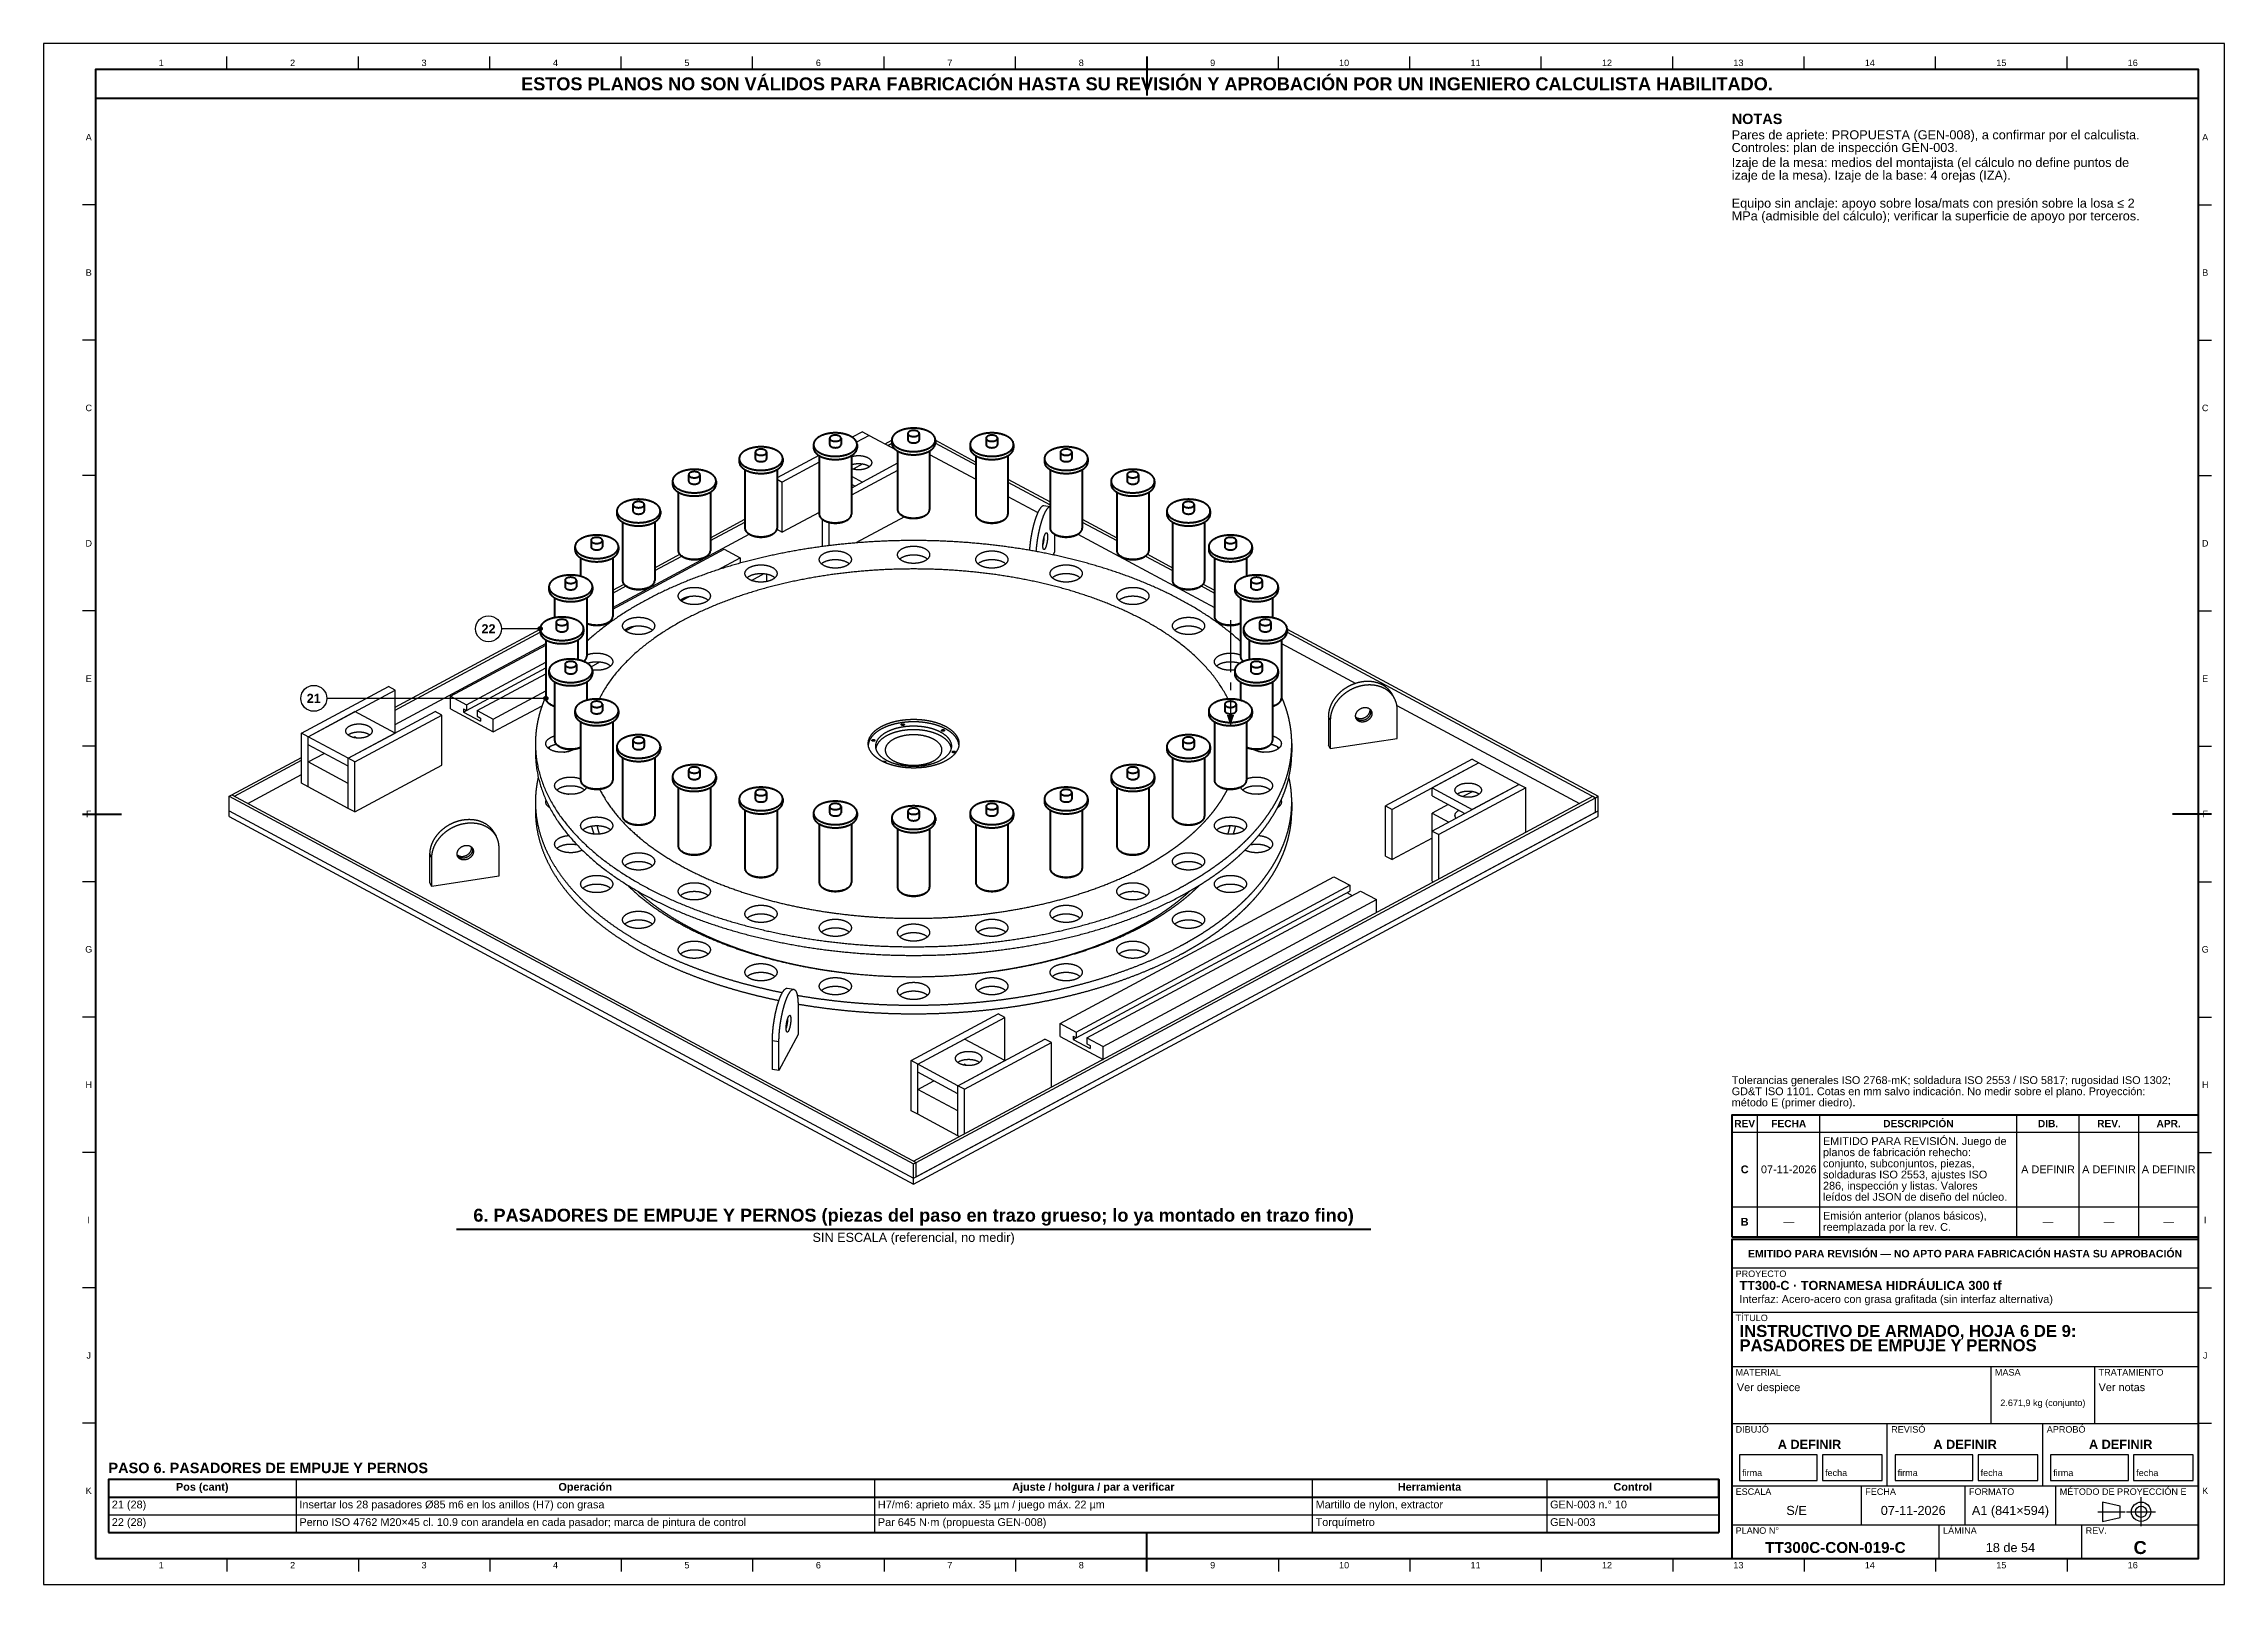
# Model space of a CAD drawing. Header units: millimetres. Extents: x 0 to 841, y 0 to 594.
import ezdxf
from ezdxf.enums import TextEntityAlignment as Align

# ---------------------------------------------------------------- set-up
doc = ezdxf.new("R2010")
doc.units = ezdxf.units.MM
doc.linetypes.add('EJE', pattern=[31, 20, -4, 3, -4])
for name, color, linetype, lineweight in [('ACH', 7, 'CONTINUOUS', 13), ('COTA', 7, 'CONTINUOUS', 25), ('EJE', 7, 'EJE', 25), ('FINA', 7, 'CONTINUOUS', 25), ('MARCO', 7, 'CONTINUOUS', 70), ('TXT', 7, 'CONTINUOUS', 25), ('VIS', 7, 'CONTINUOUS', 50)]:
    doc.layers.add(name, color=color, linetype=linetype, lineweight=lineweight)
doc.styles.add('STD', font='LiberationSans-Regular.ttf')
doc.styles.add('STDB', font='LiberationSans-Bold.ttf')

msp = doc.modelspace()

# ---------------------------------------------------------------- texts
at = {"layer": 'TXT'}
for s, height, style, p in [('1', 2.5, 'STD', (45.34, 586.6)), ('2', 2.5, 'STD', (96.03, 586.6)), ('3', 2.5, 'STD', (146.72, 586.6)), ('ESTOS PLANOS NO SON VÁLIDOS PARA FABRICACIÓN HASTA SU REVISIÓN Y APROBACIÓN POR UN INGENIERO CALCULISTA HABILITADO.', 5, 'STDB', (425.5, 578.5)), ('4', 2.5, 'STD', (197.41, 586.6)), ('5', 2.5, 'STD', (248.09, 586.6)), ('6', 2.5, 'STD', (298.78, 586.6)), ('7', 2.5, 'STD', (349.47, 586.6)), ('8', 2.5, 'STD', (400.16, 586.6)), ('9', 2.5, 'STD', (450.84, 586.6)), ('10', 2.5, 'STD', (501.53, 586.6)), ('11', 2.5, 'STD', (552.22, 586.6)), ('12', 2.5, 'STD', (602.91, 586.6)), ('13', 2.5, 'STD', (653.59, 586.6)), ('14', 2.5, 'STD', (704.28, 586.6)), ('15', 2.5, 'STD', (754.97, 586.6)), ('16', 2.5, 'STD', (805.66, 586.6)), ('A', 2.5, 'STD', (17.4, 557.91)), ('A', 2.5, 'STD', (833.6, 557.91)), ('B', 2.5, 'STD', (17.4, 505.73)), ('B', 2.5, 'STD', (833.6, 505.73)), ('C', 2.5, 'STD', (17.4, 453.55)), ('C', 2.5, 'STD', (833.6, 453.55)), ('D', 2.5, 'STD', (17.4, 401.36)), ('D', 2.5, 'STD', (833.6, 401.36)), ('22', 3.5, 'STDB', (171.57, 368.41)), ('E', 2.5, 'STD', (17.4, 349.18)), ('E', 2.5, 'STD', (833.6, 349.18)), ('21', 3.5, 'STDB', (104.19, 341.59)), ('F', 2.5, 'STD', (17.4, 297)), ('F', 2.5, 'STD', (833.6, 297)), ('G', 2.5, 'STD', (17.4, 244.82)), ('G', 2.5, 'STD', (833.6, 244.82)), ('H', 2.5, 'STD', (17.4, 192.64)), ('H', 2.5, 'STD', (833.6, 192.64)), ('REV', 2.8, 'STDB', (656, 177.65)), ('FECHA', 2.8, 'STDB', (673, 177.65)), ('DESCRIPCIÓN', 2.8, 'STDB', (723, 177.65)), ('DIB.', 2.8, 'STDB', (773, 177.65)), ('REV.', 2.8, 'STDB', (796.5, 177.65)), ('APR.', 2.8, 'STDB', (819.5, 177.65)), ('C', 3, 'STDB', (656, 160)), ('07-11-2026', 3, 'STD', (673, 160)), ('A DEFINIR', 3, 'STD', (773, 160)), ('A DEFINIR', 3, 'STD', (796.5, 160)), ('A DEFINIR', 3, 'STD', (819.5, 160)), ('I', 2.5, 'STD', (17.4, 140.45)), ('B', 3, 'STDB', (656, 139.8)), ('—', 3, 'STD', (673, 139.8)), ('—', 3, 'STD', (773, 139.8)), ('—', 3, 'STD', (796.5, 139.8)), ('—', 3, 'STD', (819.5, 139.8)), ('I', 2.5, 'STD', (833.6, 140.45)), ('EMITIDO PARA REVISIÓN — NO APTO PARA FABRICACIÓN HASTA SU APROBACIÓN', 2.9, 'STDB', (741, 127.5)), ('J', 2.5, 'STD', (17.4, 88.27)), ('J', 2.5, 'STD', (833.6, 88.27)), ('2.671,9 kg (conjunto)', 2.5, 'STD', (771, 70)), ('A DEFINIR', 3.5, 'STDB', (681, 54)), ('A DEFINIR', 3.5, 'STDB', (741, 54)), ('A DEFINIR', 3.5, 'STDB', (801, 54)), ('K', 2.5, 'STD', (17.4, 36.09)), ('Pos (cant)', 3, 'STDB', (61.17, 37.6)), ('Operación', 3, 'STDB', (208.89, 37.6)), ('Ajuste / holgura / par a verificar', 3, 'STDB', (404.83, 37.6)), ('Herramienta', 3, 'STDB', (534.46, 37.6)), ('Control', 3, 'STDB', (612.84, 37.6)), ('K', 2.5, 'STD', (833.6, 36.09)), ('S/E', 3.5, 'STD', (676, 28.5)), ('07-11-2026', 3.5, 'STD', (721, 28.5)), ('A1 (841×594)', 3.5, 'STD', (758.5, 28.5)), ('1', 2.5, 'STD', (45.34, 7.4)), ('2', 2.5, 'STD', (96.03, 7.4)), ('3', 2.5, 'STD', (146.72, 7.4)), ('4', 2.5, 'STD', (197.41, 7.4)), ('5', 2.5, 'STD', (248.09, 7.4)), ('6', 2.5, 'STD', (298.78, 7.4)), ('7', 2.5, 'STD', (349.47, 7.4)), ('8', 2.5, 'STD', (400.16, 7.4)), ('9', 2.5, 'STD', (450.84, 7.4)), ('10', 2.5, 'STD', (501.53, 7.4)), ('11', 2.5, 'STD', (552.22, 7.4)), ('12', 2.5, 'STD', (602.91, 7.4)), ('13', 2.5, 'STD', (653.59, 7.4)), ('TT300C-CON-019-C', 4.2, 'STDB', (691, 14.2)), ('14', 2.5, 'STD', (704.28, 7.4)), ('18 de 54', 3.5, 'STD', (758.5, 14.2)), ('15', 2.5, 'STD', (754.97, 7.4)), ('16', 2.5, 'STD', (805.66, 7.4)), ('C', 5, 'STDB', (808.5, 14.2))]:
    msp.add_text(s, height=height, dxfattribs=dict(at, style=style)).set_placement(p, align=Align.MIDDLE_CENTER)
for s, height, style, p in [('NOTAS', 4, 'STDB', (651, 567)), ('Controles: plan de inspección GEN-003.', 3.5, 'STD', (651, 555.7)), ('Pares de apriete: PROPUESTA (GEN-008), a confirmar por el calculista.', 3.5, 'STD', (651, 560.6)), ('Izaje de la mesa: medios del montajista (el cálculo no define puntos de', 3.5, 'STD', (651, 549.93)), ('izaje de la mesa). Izaje de la base: 4 orejas (IZA).', 3.5, 'STD', (651, 545.03)), ('Equipo sin anclaje: apoyo sobre losa/mats con presión sobre la losa ≤ 2', 3.5, 'STD', (651, 534.25)), ('MPa (admisible del cálculo); verificar la superficie de apoyo por terceros.', 3.5, 'STD', (651, 529.35)), ('planos de fabricación rehecho:', 3, 'STD', (686.2, 168.1)), ('EMITIDO PARA REVISIÓN. Juego de', 3, 'STD', (686.2, 172.4)), ('conjunto, subconjuntos, piezas,', 3, 'STD', (686.2, 163.8)), ('soldaduras ISO 2553, ajustes ISO', 3, 'STD', (686.2, 159.5)), ('286, inspección y listas. Valores', 3, 'STD', (686.2, 155.2)), ('leídos del JSON de diseño del núcleo.', 3, 'STD', (686.2, 150.9)), ('Emisión anterior (planos básicos),', 3, 'STD', (686.2, 143.6)), ('reemplazada por la rev. C.', 3, 'STD', (686.2, 139.3)), ('PROYECTO', 2.5, 'STD', (652.5, 121)), ('TT300-C · TORNAMESA HIDRÁULICA 300 tf', 3.5, 'STDB', (654, 117)), ('Interfaz: Acero-acero con grasa grafitada (sin interfaz alternativa)', 3, 'STD', (654, 111.5)), ('TÍTULO', 2.5, 'STD', (652.5, 104)), ('INSTRUCTIVO DE ARMADO, HOJA 6 DE 9:', 4.6, 'STDB', (654, 100)), ('PASADORES DE EMPUJE Y PERNOS', 4.6, 'STDB', (654, 94.48)), ('MATERIAL', 2.5, 'STD', (652.5, 83)), ('Ver despiece', 3, 'STD', (653, 77.5)), ('MASA', 2.5, 'STD', (752.5, 83)), ('Ver notas', 3, 'STD', (792.5, 77.5)), ('TRATAMIENTO', 2.5, 'STD', (792.5, 83)), ('DIBUJÓ', 2.5, 'STD', (652.5, 61)), ('REVISÓ', 2.5, 'STD', (712.5, 61)), ('APROBÓ', 2.5, 'STD', (772.5, 61)), ('PASO 6. PASADORES DE EMPUJE Y PERNOS', 4, 'STDB', (25, 46.9)), ('ESCALA', 2.5, 'STD', (652.5, 37)), ('FECHA', 2.5, 'STD', (702.5, 37)), ('FORMATO', 2.5, 'STD', (742.5, 37)), ('MÉTODO DE PROYECCIÓN E', 2.5, 'STD', (777.5, 37)), ('PLANO N°', 2.5, 'STD', (652.5, 22)), ('LÁMINA', 2.5, 'STD', (732.5, 22)), ('REV.', 2.5, 'STD', (787.5, 22))]:
    msp.add_text(s, height=height, dxfattribs=dict(at, style=style)).set_placement(p, align=Align.TOP_LEFT)
at = {"layer": 'TXT', "style": 'STD'}
for s, height, p in [('Tolerancias generales ISO 2768-mK; soldadura ISO 2553 / ISO 5817; rugosidad ISO 1302;', 3, (651, 192)), ('GD&T ISO 1101. Cotas en mm salvo indicación. No medir sobre el plano. Proyección:', 3, (651, 187.7)), ('método E (primer diedro).', 3, (651, 183.4)), ('firma', 2.5, (655, 41)), ('fecha', 2.5, (687, 41)), ('firma', 2.5, (715, 41)), ('fecha', 2.5, (747, 41)), ('firma', 2.5, (775, 41)), ('fecha', 2.5, (807, 41))]:
    msp.add_text(s, height=height, dxfattribs=at).set_placement(p, align=Align.BOTTOM_LEFT)
at = {"layer": 'TXT', "style": 'STDB'}
msp.add_text('6. PASADORES DE EMPUJE Y PERNOS (piezas del paso en trazo grueso; lo ya montado en trazo fino)', height=5, dxfattribs=at).set_placement((335.5, 138.33), align=Align.BOTTOM_CENTER)
at = {"layer": 'TXT', "style": 'STD'}
msp.add_text('SIN ESCALA (referencial, no medir)', height=3.5, dxfattribs=at).set_placement((335.5, 135.53), align=Align.TOP_CENTER)
for s, p in [('21 (28)', (26.3, 30.8)), ('22 (28)', (26.3, 24)), ('Perno ISO 4762 M20×45 cl. 10.9 con arandela en cada pasador; marca de pintura de control', (98.65, 24)), ('Insertar los 28 pasadores Ø85 m6 en los anillos (H7) con grasa', (98.65, 30.8)), ('H7/m6: aprieto máx. 35 µm / juego máx. 22 µm', (321.73, 30.8)), ('Par 645 N·m (propuesta GEN-008)', (321.73, 24)), ('Torquímetro', (490.54, 24)), ('Martillo de nylon, extractor', (490.54, 30.8)), ('GEN-003 n.° 10', (580.98, 30.8)), ('GEN-003', (580.98, 24))]:
    msp.add_text(s, height=3, dxfattribs=at).set_placement(p, align=Align.MIDDLE_LEFT)

# ---------------------------------------------------------------- hatches: boundary and pattern name
at = {"layer": 'ACH'}
h = msp.add_hatch(color=7, dxfattribs=at)
h.dxf.hatch_style = 1
h.paths.add_polyline_path([(192.28, 368.41), (192.05, 368.98), (191.48, 369.21), (190.92, 368.98), (190.68, 368.41), (190.92, 367.85), (191.48, 367.61), (192.05, 367.85)])
h = msp.add_hatch(color=7, dxfattribs=at)
h.dxf.hatch_style = 1
h.paths.add_polyline_path([(194.47, 341.59), (194.24, 342.16), (193.67, 342.39), (193.1, 342.16), (192.87, 341.59), (193.1, 341.02), (193.67, 340.79), (194.24, 341.02)])

# ---------------------------------------------------------------- linework, layer by layer
at = {"layer": 'COTA'}
for p, q in [((191.48, 368.41), (176.57, 368.41)), ((193.67, 341.59), (109.19, 341.59))]:
    msp.add_line(p, q, dxfattribs=at)
for centre in [(191.48, 368.41), (193.67, 341.59)]:
    msp.add_circle(centre, 0.8, dxfattribs=at)
msp.add_solid([(457.7, 331.11), (459.1, 335.11), (456.3, 335.11)], dxfattribs=at)
at = {"layer": 'EJE'}
for p, q in [((457.7, 371.71), (457.7, 331.11)), ((792.14, 28), (802.68, 28)), ((803.3, 28), (814.46, 28)), ((808.88, 22.42), (808.88, 33.58))]:
    msp.add_line(p, q, dxfattribs=at)
at = {"layer": 'FINA'}
for p, q in [((70.69, 584), (70.69, 589)), ((121.38, 584), (121.38, 589)), ((172.06, 584), (172.06, 589)), ((222.75, 584), (222.75, 589)), ((273.44, 584), (273.44, 589)), ((324.12, 584), (324.12, 589)), ((374.81, 584), (374.81, 589)), ((425.5, 584), (425.5, 589)), ((476.19, 584), (476.19, 589)), ((526.88, 584), (526.88, 589)), ((577.56, 584), (577.56, 589)), ((628.25, 584), (628.25, 589)), ((678.94, 584), (678.94, 589)), ((729.62, 584), (729.62, 589)), ((780.31, 584), (780.31, 589)), ((20, 531.82), (15, 531.82)), ((831, 531.82), (836, 531.82)), ((20, 479.64), (15, 479.64)), ((831, 479.64), (836, 479.64)), ((20, 427.45), (15, 427.45)), ((831, 427.45), (836, 427.45)), ((20, 375.27), (15, 375.27)), ((831, 375.27), (836, 375.27)), ((20, 323.09), (15, 323.09)), ((831, 323.09), (836, 323.09)), ((20, 270.91), (15, 270.91)), ((831, 270.91), (836, 270.91)), ((20, 218.73), (15, 218.73)), ((831, 218.73), (836, 218.73)), ((661, 134), (661, 180.9)), ((685, 134), (685, 180.9)), ((761, 134), (761, 180.9)), ((785, 134), (785, 180.9)), ((808, 134), (808, 180.9)), ((651, 174.4), (831, 174.4)), ((20, 166.55), (15, 166.55)), ((831, 166.55), (836, 166.55)), ((651, 145.6), (831, 145.6)), ((651, 134), (831, 134)), ((651, 133), (831, 133)), ((651, 122), (831, 122)), ((20, 114.36), (15, 114.36)), ((831, 114.36), (836, 114.36)), ((651, 105), (831, 105)), ((651, 84), (831, 84)), ((751, 62), (751, 84)), ((791, 62), (791, 84)), ((20, 62.18), (15, 62.18)), ((651, 62), (831, 62)), ((711, 38), (711, 62)), ((771, 38), (771, 62)), ((831, 62.18), (836, 62.18)), ((97.35, 40.4), (97.35, 20)), ((320.43, 40.4), (320.43, 20)), ((489.24, 40.4), (489.24, 20)), ((579.68, 40.4), (579.68, 20)), ((651, 38), (831, 38)), ((701, 23), (701, 38)), ((741, 23), (741, 38)), ((776, 23), (776, 38)), ((25, 33.6), (646, 33.6)), ((25, 26.8), (646, 26.8)), ((651, 23), (831, 23)), ((731, 10), (731, 23)), ((786, 10), (786, 23)), ((70.69, 10), (70.69, 5)), ((121.38, 10), (121.38, 5)), ((172.06, 10), (172.06, 5)), ((222.75, 10), (222.75, 5)), ((273.44, 10), (273.44, 5)), ((324.12, 10), (324.12, 5)), ((374.81, 10), (374.81, 5)), ((425.5, 10), (425.5, 5)), ((476.19, 10), (476.19, 5)), ((526.88, 10), (526.88, 5)), ((577.56, 10), (577.56, 5)), ((628.25, 10), (628.25, 5)), ((678.94, 10), (678.94, 5)), ((729.62, 10), (729.62, 5)), ((780.31, 10), (780.31, 5))]:
    msp.add_line(p, q, dxfattribs=at)
for points in [[(0, 0), (841, 0), (841, 594), (0, 594)], [(654, 40), (684, 40), (684, 50), (654, 50)], [(686, 40), (709, 40), (709, 50), (686, 50)], [(714, 40), (744, 40), (744, 50), (714, 50)], [(746, 40), (769, 40), (769, 50), (746, 50)], [(774, 40), (804, 40), (804, 50), (774, 50)], [(806, 40), (829, 40), (829, 50), (806, 50)], [(794, 24.28), (800.82, 25.83), (800.82, 30.17), (794, 31.72)]]:
    msp.add_lwpolyline(points, close=True, dxfattribs=at)
for points in [[(343.89, 441.23), (343.88, 441.35), (343.87, 441.47), (343.86, 441.59), (343.84, 441.71), (343.81, 441.83), (343.78, 441.94), (343.74, 442.06), (343.7, 442.17), (343.65, 442.28), (343.6, 442.39), (343.55, 442.5), (343.49, 442.6), (343.42, 442.71), (343.36, 442.81), (343.29, 442.9), (343.21, 443), (343.14, 443.09), (343.06, 443.18), (342.98, 443.27), (342.89, 443.36), (342.81, 443.44), (342.72, 443.52), (342.63, 443.6), (342.54, 443.68), (342.44, 443.76), (342.35, 443.83), (342.25, 443.9), (342.15, 443.97), (342.05, 444.04), (341.95, 444.11), (341.85, 444.17), (341.75, 444.23), (341.65, 444.3), (341.54, 444.36), (341.44, 444.41), (341.33, 444.47), (341.22, 444.52), (341.11, 444.58), (341.01, 444.63), (340.9, 444.68), (340.79, 444.73), (340.68, 444.78), (340.56, 444.82), (340.45, 444.87), (340.34, 444.91), (340.23, 444.95), (340.11, 444.99), (340, 445.03), (339.89, 445.07), (339.77, 445.11), (339.66, 445.14), (339.54, 445.18), (339.43, 445.21), (339.31, 445.24), (339.19, 445.27), (339.08, 445.31), (338.96, 445.33), (338.84, 445.36), (338.73, 445.39), (338.61, 445.41), (338.49, 445.44), (338.37, 445.46), (338.25, 445.49), (338.14, 445.51), (338.02, 445.53), (337.9, 445.55), (337.78, 445.57), (337.66, 445.58), (337.54, 445.6), (337.42, 445.62), (337.3, 445.63), (337.18, 445.64), (337.06, 445.66), (336.94, 445.67), (336.82, 445.68), (336.7, 445.69), (336.58, 445.7), (336.46, 445.71), (336.34, 445.71), (336.22, 445.72), (336.1, 445.72), (335.98, 445.73), (335.86, 445.73), (335.74, 445.73), (335.62, 445.73), (335.5, 445.74), (335.38, 445.73), (335.26, 445.73), (335.14, 445.73), (335.02, 445.73), (334.9, 445.72), (334.78, 445.72), (334.66, 445.71), (334.54, 445.71), (334.42, 445.7), (334.3, 445.69), (334.18, 445.68), (334.06, 445.67), (333.94, 445.66), (333.82, 445.64), (333.7, 445.63), (333.58, 445.62), (333.46, 445.6), (333.34, 445.58), (333.22, 445.57), (333.1, 445.55), (332.98, 445.53), (332.86, 445.51), (332.75, 445.49), (332.63, 445.46), (332.51, 445.44), (332.39, 445.41), (332.27, 445.39), (332.16, 445.36), (332.04, 445.33), (331.92, 445.31), (331.81, 445.27), (331.69, 445.24), (331.57, 445.21), (331.46, 445.18), (331.34, 445.14), (331.23, 445.11), (331.11, 445.07), (331, 445.03), (330.89, 444.99), (330.77, 444.95), (330.66, 444.91), (330.55, 444.87), (330.44, 444.82), (330.32, 444.78), (330.21, 444.73), (330.1, 444.68), (329.99, 444.63), (329.89, 444.58), (329.78, 444.52), (329.67, 444.47), (329.56, 444.41), (329.46, 444.36), (329.35, 444.3), (329.25, 444.23), (329.15, 444.17), (329.05, 444.11), (328.95, 444.04), (328.85, 443.97), (328.75, 443.9), (328.65, 443.83), (328.56, 443.76), (328.46, 443.68), (328.37, 443.6), (328.28, 443.52), (328.19, 443.44), (328.11, 443.36), (328.02, 443.27), (327.94, 443.18), (327.86, 443.09), (327.79, 443), (327.71, 442.9), (327.64, 442.81), (327.58, 442.71), (327.51, 442.6), (327.45, 442.5), (327.4, 442.39), (327.35, 442.28), (327.3, 442.17), (327.26, 442.06), (327.22, 441.94), (327.19, 441.83), (327.16, 441.71), (327.14, 441.59), (327.13, 441.47), (327.12, 441.35), (327.11, 441.23)], [(285.04, 434.02), (285.03, 434.14), (285.03, 434.26), (285.01, 434.38), (284.99, 434.5), (284.96, 434.62), (284.93, 434.73), (284.89, 434.85), (284.85, 434.96), (284.81, 435.07), (284.75, 435.18), (284.7, 435.29), (284.64, 435.39), (284.58, 435.49), (284.51, 435.59), (284.44, 435.69), (284.37, 435.79), (284.29, 435.88), (284.21, 435.97), (284.13, 436.06), (284.04, 436.15), (283.96, 436.23), (283.87, 436.31), (283.78, 436.39), (283.69, 436.47), (283.59, 436.55), (283.5, 436.62), (283.4, 436.69), (283.31, 436.76), (283.21, 436.83), (283.11, 436.9), (283, 436.96), (282.9, 437.02), (282.8, 437.08), (282.69, 437.14), (282.59, 437.2), (282.48, 437.26), (282.37, 437.31), (282.27, 437.37), (282.16, 437.42), (282.05, 437.47), (281.94, 437.52), (281.83, 437.56), (281.72, 437.61), (281.6, 437.65), (281.49, 437.7), (281.38, 437.74), (281.27, 437.78), (281.15, 437.82), (281.04, 437.86), (280.92, 437.9), (280.81, 437.93), (280.69, 437.97), (280.58, 438), (280.46, 438.03), (280.34, 438.06), (280.23, 438.09), (280.11, 438.12), (279.99, 438.15), (279.88, 438.18), (279.76, 438.2), (279.64, 438.23), (279.52, 438.25), (279.41, 438.27), (279.29, 438.3), (279.17, 438.32), (279.05, 438.34), (278.93, 438.35), (278.81, 438.37), (278.69, 438.39), (278.57, 438.4), (278.45, 438.42), (278.33, 438.43), (278.21, 438.44), (278.09, 438.46), (277.97, 438.47), (277.85, 438.48), (277.73, 438.49), (277.61, 438.49), (277.49, 438.5), (277.37, 438.51), (277.25, 438.51), (277.13, 438.52), (277.01, 438.52), (276.89, 438.52), (276.77, 438.52), (276.65, 438.52), (276.53, 438.52), (276.41, 438.52), (276.29, 438.52), (276.17, 438.52), (276.05, 438.51), (275.93, 438.51), (275.81, 438.5), (275.69, 438.49), (275.57, 438.49), (275.45, 438.48), (275.33, 438.47), (275.21, 438.46), (275.09, 438.44), (274.97, 438.43), (274.85, 438.42), (274.73, 438.4), (274.61, 438.39), (274.49, 438.37), (274.37, 438.35), (274.25, 438.34), (274.13, 438.32), (274.02, 438.3), (273.9, 438.27), (273.78, 438.25), (273.66, 438.23), (273.54, 438.2), (273.43, 438.18), (273.31, 438.15), (273.19, 438.12), (273.07, 438.09), (272.96, 438.06), (272.84, 438.03), (272.73, 438), (272.61, 437.97), (272.5, 437.93), (272.38, 437.9), (272.27, 437.86), (272.15, 437.82), (272.04, 437.78), (271.92, 437.74), (271.81, 437.7), (271.7, 437.65), (271.59, 437.61), (271.48, 437.56), (271.37, 437.52), (271.26, 437.47), (271.15, 437.42), (271.04, 437.37), (270.93, 437.31), (270.82, 437.26), (270.72, 437.2), (270.61, 437.14), (270.51, 437.08), (270.4, 437.02), (270.3, 436.96), (270.2, 436.9), (270.1, 436.83), (270, 436.76), (269.9, 436.69), (269.8, 436.62), (269.71, 436.55), (269.61, 436.47), (269.52, 436.39), (269.43, 436.31), (269.34, 436.23), (269.26, 436.15), (269.17, 436.06), (269.09, 435.97), (269.01, 435.88), (268.94, 435.79), (268.86, 435.69), (268.79, 435.59), (268.73, 435.49), (268.66, 435.39), (268.6, 435.29), (268.55, 435.18), (268.5, 435.07), (268.45, 434.96), (268.41, 434.85), (268.37, 434.73), (268.34, 434.62), (268.31, 434.5), (268.29, 434.38), (268.28, 434.26), (268.27, 434.14), (268.27, 434.02)], [(278.84, 436.48), (278.83, 436.6), (278.8, 436.72), (278.74, 436.83), (278.68, 436.93), (278.6, 437.02), (278.51, 437.1), (278.42, 437.17), (278.32, 437.24), (278.22, 437.3), (278.11, 437.36), (278, 437.41), (277.89, 437.45), (277.78, 437.49), (277.66, 437.52), (277.54, 437.55), (277.43, 437.58), (277.31, 437.6), (277.19, 437.62), (277.07, 437.63), (276.95, 437.65), (276.83, 437.65), (276.71, 437.66), (276.59, 437.66), (276.47, 437.65), (276.35, 437.65), (276.23, 437.63), (276.11, 437.62), (275.99, 437.6), (275.88, 437.58), (275.76, 437.55), (275.64, 437.52), (275.53, 437.49), (275.41, 437.45), (275.3, 437.41), (275.19, 437.36), (275.09, 437.3), (274.98, 437.24), (274.88, 437.17), (274.79, 437.1), (274.7, 437.02), (274.63, 436.93), (274.56, 436.83), (274.51, 436.72), (274.48, 436.6), (274.46, 436.48)], [(313.7, 439.41), (313.7, 439.53), (313.69, 439.65), (313.68, 439.77), (313.66, 439.89), (313.63, 440), (313.6, 440.12), (313.56, 440.23), (313.52, 440.35), (313.47, 440.46), (313.42, 440.57), (313.37, 440.67), (313.31, 440.78), (313.24, 440.88), (313.18, 440.98), (313.11, 441.08), (313.03, 441.17), (312.96, 441.27), (312.88, 441.36), (312.8, 441.45), (312.71, 441.53), (312.63, 441.62), (312.54, 441.7), (312.45, 441.78), (312.36, 441.86), (312.26, 441.93), (312.17, 442.01), (312.07, 442.08), (311.97, 442.15), (311.87, 442.22), (311.77, 442.28), (311.67, 442.35), (311.57, 442.41), (311.47, 442.47), (311.36, 442.53), (311.25, 442.59), (311.15, 442.64), (311.04, 442.7), (310.93, 442.75), (310.82, 442.8), (310.71, 442.85), (310.6, 442.9), (310.49, 442.95), (310.38, 443), (310.27, 443.04), (310.16, 443.08), (310.05, 443.13), (309.93, 443.17), (309.82, 443.21), (309.71, 443.24), (309.59, 443.28), (309.48, 443.32), (309.36, 443.35), (309.24, 443.39), (309.13, 443.42), (309.01, 443.45), (308.9, 443.48), (308.78, 443.51), (308.66, 443.54), (308.54, 443.56), (308.43, 443.59), (308.31, 443.61), (308.19, 443.64), (308.07, 443.66), (307.95, 443.68), (307.84, 443.7), (307.72, 443.72), (307.6, 443.74), (307.48, 443.76), (307.36, 443.77), (307.24, 443.79), (307.12, 443.8), (307, 443.82), (306.88, 443.83), (306.76, 443.84), (306.64, 443.85), (306.52, 443.86), (306.4, 443.87), (306.28, 443.88), (306.16, 443.89), (306.04, 443.89), (305.92, 443.9), (305.8, 443.9), (305.68, 443.91), (305.56, 443.91), (305.44, 443.91), (305.32, 443.91), (305.2, 443.91), (305.08, 443.91), (304.96, 443.91), (304.84, 443.9), (304.72, 443.9), (304.6, 443.89), (304.48, 443.89), (304.36, 443.88), (304.24, 443.87), (304.12, 443.86), (304, 443.85), (303.88, 443.84), (303.76, 443.83), (303.64, 443.82), (303.52, 443.8), (303.4, 443.79), (303.28, 443.77), (303.16, 443.76), (303.04, 443.74), (302.92, 443.72), (302.8, 443.7), (302.68, 443.68), (302.57, 443.66), (302.45, 443.64), (302.33, 443.61), (302.21, 443.59), (302.09, 443.56), (301.98, 443.54), (301.86, 443.51), (301.74, 443.48), (301.63, 443.45), (301.51, 443.42), (301.39, 443.39), (301.28, 443.35), (301.16, 443.32), (301.05, 443.28), (300.93, 443.24), (300.82, 443.21), (300.71, 443.17), (300.59, 443.13), (300.48, 443.08), (300.37, 443.04), (300.26, 443), (300.14, 442.95), (300.03, 442.9), (299.92, 442.85), (299.81, 442.8), (299.71, 442.75), (299.6, 442.7), (299.49, 442.64), (299.38, 442.59), (299.28, 442.53), (299.17, 442.47), (299.07, 442.41), (298.97, 442.35), (298.86, 442.28), (298.76, 442.22), (298.67, 442.15), (298.57, 442.08), (298.47, 442.01), (298.38, 441.93), (298.28, 441.86), (298.19, 441.78), (298.1, 441.7), (298.01, 441.62), (297.93, 441.53), (297.84, 441.45), (297.76, 441.36), (297.68, 441.27), (297.61, 441.17), (297.53, 441.08), (297.46, 440.98), (297.39, 440.88), (297.33, 440.78), (297.27, 440.67), (297.22, 440.57), (297.16, 440.46), (297.12, 440.35), (297.08, 440.23), (297.04, 440.12), (297.01, 440), (296.98, 439.89), (296.96, 439.77), (296.95, 439.65), (296.94, 439.53), (296.93, 439.41)], [(296.93, 439.41), (296.94, 439.29), (296.95, 439.17), (296.96, 439.05), (296.98, 438.93), (297.01, 438.81), (297.04, 438.7), (297.08, 438.58), (297.12, 438.47), (297.16, 438.36), (297.22, 438.25), (297.27, 438.14), (297.33, 438.04), (297.39, 437.93), (297.46, 437.83), (297.53, 437.74), (297.6, 437.64), (297.68, 437.55), (297.76, 437.46), (297.84, 437.37), (297.93, 437.28), (298.01, 437.2), (298.1, 437.12), (298.19, 437.04), (298.28, 436.96), (298.37, 436.88), (298.47, 436.81), (298.57, 436.74), (298.66, 436.67), (298.76, 436.6), (298.86, 436.53), (298.97, 436.47), (299.07, 436.41), (299.17, 436.34), (299.28, 436.29), (299.38, 436.23), (299.49, 436.17), (299.6, 436.12), (299.7, 436.06), (299.81, 436.01), (299.92, 435.96), (300.03, 435.91), (300.14, 435.87), (300.25, 435.82), (300.36, 435.77), (300.48, 435.73), (300.59, 435.69), (300.7, 435.65), (300.82, 435.61), (300.93, 435.57), (301.05, 435.53), (301.16, 435.5), (301.28, 435.46), (301.39, 435.43), (301.51, 435.4), (301.62, 435.37), (301.74, 435.34), (301.86, 435.31), (301.97, 435.28), (302.09, 435.25), (302.21, 435.23), (302.33, 435.2), (302.44, 435.18), (302.56, 435.16), (302.68, 435.13), (302.8, 435.11), (302.92, 435.09), (303.04, 435.07), (303.16, 435.06), (303.28, 435.04), (303.39, 435.02), (303.51, 435.01), (303.63, 435), (303.75, 434.98), (303.87, 434.97), (303.99, 434.96), (304.11, 434.95), (304.23, 434.94), (304.35, 434.93), (304.47, 434.93), (304.59, 434.92), (304.71, 434.92), (304.83, 434.91), (304.95, 434.91), (305.07, 434.91), (305.19, 434.91), (305.31, 434.9), (305.44, 434.91), (305.56, 434.91), (305.68, 434.91), (305.8, 434.91), (305.92, 434.92), (306.04, 434.92), (306.16, 434.93), (306.28, 434.93), (306.4, 434.94), (306.52, 434.95), (306.64, 434.96), (306.76, 434.97), (306.88, 434.98), (307, 435), (307.12, 435.01), (307.24, 435.02), (307.35, 435.04), (307.47, 435.06), (307.59, 435.07), (307.71, 435.09), (307.83, 435.11), (307.95, 435.13), (308.07, 435.15), (308.19, 435.18), (308.3, 435.2), (308.42, 435.22), (308.54, 435.25), (308.66, 435.28), (308.77, 435.3), (308.89, 435.33), (309.01, 435.36), (309.12, 435.39), (309.24, 435.43), (309.35, 435.46), (309.47, 435.49), (309.58, 435.53), (309.7, 435.57), (309.81, 435.61), (309.93, 435.65), (310.04, 435.69), (310.15, 435.73), (310.27, 435.77), (310.38, 435.82), (310.49, 435.86), (310.6, 435.91), (310.71, 435.96), (310.82, 436.01), (310.93, 436.06), (311.04, 436.11), (311.14, 436.17), (311.25, 436.22)], [(296.93, 439.41), (296.93, 438.18)], [(296.93, 438.18), (296.94, 438.06), (296.95, 437.94), (296.96, 437.82), (296.98, 437.7), (297.01, 437.58), (297.04, 437.46), (297.08, 437.35), (297.12, 437.24), (297.16, 437.13), (297.22, 437.02), (297.27, 436.91), (297.33, 436.81), (297.39, 436.7), (297.46, 436.6), (297.53, 436.51), (297.6, 436.41), (297.68, 436.32), (297.76, 436.23), (297.84, 436.14), (297.93, 436.05), (298.01, 435.97), (298.1, 435.89), (298.19, 435.81), (298.28, 435.73), (298.37, 435.65), (298.47, 435.58), (298.57, 435.51), (298.66, 435.44), (298.76, 435.37), (298.86, 435.3), (298.97, 435.24), (299.07, 435.18), (299.17, 435.11), (299.28, 435.06), (299.38, 435), (299.49, 434.94), (299.6, 434.89), (299.7, 434.83), (299.81, 434.78), (299.92, 434.73), (300.03, 434.68), (300.14, 434.63), (300.25, 434.59), (300.36, 434.54), (300.48, 434.5), (300.59, 434.46), (300.7, 434.42), (300.82, 434.38), (300.93, 434.34), (301.05, 434.3), (301.16, 434.27), (301.28, 434.23), (301.39, 434.2), (301.51, 434.17), (301.62, 434.14), (301.74, 434.11), (301.86, 434.08), (301.97, 434.05), (302.09, 434.02), (302.21, 434), (302.33, 433.97), (302.44, 433.95), (302.56, 433.92), (302.68, 433.9), (302.8, 433.88), (302.92, 433.86), (303.04, 433.84), (303.16, 433.83), (303.28, 433.81), (303.39, 433.79), (303.51, 433.78), (303.63, 433.77), (303.75, 433.75), (303.87, 433.74), (303.99, 433.73), (304.11, 433.72), (304.23, 433.71), (304.35, 433.7), (304.47, 433.7), (304.59, 433.69), (304.71, 433.69), (304.83, 433.68), (304.95, 433.68), (305.07, 433.68), (305.19, 433.67), (305.31, 433.67), (305.44, 433.67), (305.56, 433.68), (305.68, 433.68), (305.8, 433.68), (305.92, 433.69), (306.04, 433.69), (306.16, 433.7), (306.28, 433.7), (306.4, 433.71), (306.52, 433.72), (306.64, 433.73), (306.76, 433.74), (306.88, 433.75), (307, 433.77), (307.12, 433.78), (307.24, 433.79), (307.35, 433.81), (307.47, 433.83), (307.59, 433.84), (307.71, 433.86), (307.83, 433.88), (307.95, 433.9), (308.07, 433.92), (308.19, 433.95), (308.3, 433.97), (308.42, 433.99), (308.54, 434.02), (308.66, 434.05), (308.77, 434.07), (308.89, 434.1), (309.01, 434.13), (309.12, 434.16), (309.24, 434.2), (309.35, 434.23), (309.47, 434.26), (309.58, 434.3), (309.7, 434.34), (309.81, 434.38), (309.93, 434.42), (310.04, 434.46), (310.15, 434.5), (310.27, 434.54), (310.38, 434.59), (310.49, 434.63), (310.6, 434.68), (310.71, 434.73), (310.82, 434.78), (310.93, 434.83), (311.04, 434.88), (311.14, 434.94), (311.25, 434.99)], [(307.51, 441.87), (307.5, 441.99), (307.46, 442.1), (307.41, 442.21), (307.35, 442.31), (307.27, 442.4), (307.18, 442.49), (307.09, 442.56), (306.99, 442.63), (306.88, 442.69), (306.78, 442.74), (306.67, 442.79), (306.56, 442.84), (306.44, 442.88), (306.33, 442.91), (306.21, 442.94), (306.09, 442.97), (305.98, 442.99), (305.86, 443.01), (305.74, 443.02), (305.62, 443.03), (305.5, 443.04), (305.38, 443.04), (305.26, 443.04), (305.14, 443.04), (305.02, 443.03), (304.9, 443.02), (304.78, 443.01), (304.66, 442.99), (304.54, 442.97), (304.43, 442.94), (304.31, 442.91), (304.2, 442.88), (304.08, 442.84), (303.97, 442.79), (303.86, 442.74), (303.75, 442.69), (303.65, 442.63), (303.55, 442.56), (303.46, 442.49), (303.37, 442.4), (303.29, 442.31), (303.23, 442.21), (303.18, 442.1), (303.14, 441.99), (303.13, 441.87)], [(303.13, 441.87), (303.14, 441.75), (303.18, 441.63), (303.23, 441.52), (303.3, 441.42), (303.38, 441.32), (303.47, 441.24), (303.57, 441.16), (303.67, 441.1), (303.78, 441.04), (303.89, 440.98), (304, 440.93), (304.11, 440.89), (304.23, 440.85), (304.35, 440.82), (304.47, 440.79), (304.59, 440.76), (304.71, 440.74), (304.83, 440.72), (304.95, 440.71), (305.08, 440.7), (305.2, 440.7), (305.32, 440.69), (305.44, 440.7), (305.57, 440.7), (305.69, 440.71), (305.81, 440.72), (305.93, 440.74), (306.05, 440.76), (306.17, 440.79), (306.29, 440.82), (306.41, 440.85), (306.53, 440.89), (306.64, 440.93), (306.76, 440.98), (306.87, 441.04)], [(303.13, 441.87), (303.13, 439.41)], [(303.13, 439.41), (303.14, 439.28), (303.18, 439.17), (303.23, 439.06), (303.3, 438.96), (303.38, 438.86), (303.47, 438.78), (303.57, 438.7), (303.67, 438.64), (303.78, 438.57), (303.89, 438.52), (304, 438.47), (304.11, 438.43), (304.23, 438.39), (304.35, 438.35), (304.47, 438.33), (304.59, 438.3), (304.71, 438.28), (304.83, 438.26), (304.95, 438.25), (305.08, 438.24), (305.2, 438.23), (305.32, 438.23), (305.44, 438.23), (305.57, 438.24), (305.69, 438.25), (305.81, 438.26), (305.93, 438.28), (306.05, 438.3), (306.17, 438.33), (306.29, 438.36), (306.41, 438.39), (306.53, 438.43), (306.64, 438.47), (306.76, 438.52), (306.87, 438.58)], [(306.87, 441.04), (306.97, 441.1), (307.07, 441.17), (307.17, 441.24), (307.26, 441.33), (307.34, 441.42), (307.41, 441.52), (307.46, 441.63), (307.49, 441.75), (307.51, 441.87)], [(306.87, 438.58), (306.97, 438.64), (307.07, 438.71), (307.17, 438.78), (307.26, 438.86), (307.34, 438.96), (307.41, 439.06), (307.46, 439.17), (307.49, 439.29), (307.51, 439.41)], [(307.51, 441.87), (307.51, 439.41)], [(311.25, 436.22), (311.35, 436.28), (311.46, 436.34), (311.56, 436.4), (311.67, 436.46), (311.77, 436.53), (311.87, 436.6), (311.97, 436.66), (312.07, 436.73), (312.16, 436.81), (312.26, 436.88), (312.35, 436.96), (312.44, 437.03), (312.53, 437.11), (312.62, 437.2), (312.71, 437.28), (312.79, 437.37), (312.88, 437.45), (312.95, 437.55), (313.03, 437.64), (313.1, 437.73), (313.17, 437.83), (313.24, 437.93), (313.31, 438.03), (313.37, 438.14), (313.42, 438.25), (313.47, 438.36), (313.52, 438.47), (313.56, 438.58), (313.6, 438.69), (313.63, 438.81), (313.66, 438.93), (313.68, 439.05), (313.69, 439.17), (313.7, 439.29), (313.7, 439.41)], [(311.25, 434.99), (311.35, 435.05), (311.46, 435.11), (311.56, 435.17), (311.67, 435.23), (311.77, 435.3), (311.87, 435.37), (311.97, 435.43), (312.07, 435.5), (312.16, 435.58), (312.26, 435.65), (312.35, 435.72), (312.44, 435.8), (312.53, 435.88), (312.62, 435.96), (312.71, 436.05), (312.79, 436.14), (312.88, 436.22), (312.95, 436.32), (313.03, 436.41), (313.1, 436.5), (313.17, 436.6), (313.24, 436.7), (313.31, 436.8), (313.37, 436.91), (313.42, 437.02), (313.47, 437.12), (313.52, 437.24), (313.56, 437.35), (313.6, 437.46), (313.63, 437.58), (313.66, 437.7), (313.68, 437.82), (313.69, 437.94), (313.7, 438.06), (313.7, 438.18)], [(315.82, 444.34), (311.87, 442.22)], [(318.39, 442.96), (313.52, 440.34)], [(318.39, 442.96), (313.52, 440.34)], [(313.7, 439.41), (313.7, 438.18)], [(315.82, 444.34), (318.39, 442.96)], [(318.39, 442.96), (328.47, 437.55)], [(324.52, 439.67), (327.11, 441.06)], [(325.56, 439.11), (327.11, 439.95)], [(327.11, 441.23), (327.12, 441.11), (327.13, 440.99), (327.14, 440.87), (327.16, 440.75), (327.19, 440.64), (327.22, 440.52), (327.26, 440.41), (327.3, 440.29), (327.35, 440.18), (327.4, 440.07), (327.45, 439.97), (327.51, 439.86), (327.58, 439.76), (327.64, 439.66), (327.71, 439.56), (327.79, 439.47), (327.86, 439.37), (327.94, 439.28), (328.02, 439.19), (328.11, 439.11), (328.19, 439.02), (328.28, 438.94), (328.37, 438.86), (328.46, 438.78), (328.56, 438.71), (328.65, 438.64), (328.75, 438.56), (328.85, 438.49), (328.94, 438.43), (329.04, 438.36), (329.15, 438.29), (329.25, 438.23), (329.35, 438.17), (329.46, 438.11), (329.56, 438.05), (329.67, 438), (329.78, 437.94), (329.88, 437.89), (329.99, 437.84), (330.1, 437.79), (330.21, 437.74), (330.32, 437.69), (330.43, 437.64), (330.55, 437.6), (330.66, 437.56), (330.77, 437.51), (330.88, 437.47), (331, 437.43), (331.11, 437.4), (331.23, 437.36), (331.34, 437.32), (331.46, 437.29), (331.57, 437.26), (331.69, 437.22), (331.8, 437.19), (331.92, 437.16), (332.04, 437.13), (332.15, 437.1), (332.27, 437.08), (332.39, 437.05), (332.51, 437.03), (332.62, 437), (332.74, 436.98), (332.86, 436.96), (332.98, 436.94), (333.1, 436.92), (333.22, 436.9), (333.34, 436.88), (333.46, 436.87), (333.58, 436.85), (333.69, 436.84), (333.81, 436.82), (333.93, 436.81), (334.05, 436.8), (334.17, 436.79), (334.29, 436.78), (334.41, 436.77), (334.53, 436.76), (334.65, 436.75), (334.77, 436.75), (334.89, 436.74), (335.01, 436.74), (335.13, 436.73), (335.26, 436.73), (335.38, 436.73), (335.5, 436.73), (335.62, 436.73), (335.74, 436.73), (335.86, 436.73), (335.98, 436.74), (336.1, 436.74), (336.22, 436.75), (336.34, 436.75), (336.46, 436.76), (336.58, 436.77), (336.7, 436.78), (336.82, 436.79), (336.94, 436.8), (337.06, 436.81), (337.18, 436.82), (337.3, 436.84), (337.42, 436.85), (337.54, 436.87), (337.65, 436.88), (337.77, 436.9), (337.89, 436.92), (338.01, 436.94), (338.13, 436.96), (338.25, 436.98), (338.37, 437), (338.48, 437.03), (338.6, 437.05), (338.72, 437.08), (338.84, 437.1), (338.95, 437.13), (339.07, 437.16), (339.19, 437.19), (339.3, 437.22), (339.42, 437.25), (339.54, 437.29), (339.65, 437.32), (339.77, 437.36), (339.88, 437.39), (339.99, 437.43), (340.11, 437.47), (340.22, 437.51), (340.33, 437.55), (340.45, 437.6), (340.56, 437.64), (340.67, 437.69), (340.78, 437.73), (340.89, 437.78), (341, 437.83), (341.11, 437.89), (341.22, 437.94), (341.32, 437.99), (341.43, 438.05)], [(327.11, 441.23), (327.11, 440)], [(327.11, 440), (327.12, 439.88), (327.13, 439.76), (327.14, 439.64), (327.16, 439.52), (327.19, 439.41), (327.22, 439.29), (327.26, 439.18), (327.3, 439.06), (327.35, 438.95), (327.4, 438.84), (327.45, 438.74), (327.51, 438.63), (327.58, 438.53), (327.64, 438.43), (327.71, 438.33), (327.79, 438.24), (327.86, 438.14), (327.94, 438.05), (328.02, 437.96), (328.11, 437.88), (328.19, 437.79), (328.28, 437.71), (328.37, 437.63), (328.46, 437.55), (328.56, 437.48), (328.65, 437.4), (328.75, 437.33), (328.85, 437.26), (328.94, 437.19), (329.04, 437.13), (329.15, 437.06), (329.25, 437), (329.35, 436.94), (329.46, 436.88), (329.56, 436.82), (329.67, 436.77), (329.78, 436.71), (329.88, 436.66), (329.99, 436.61), (330.1, 436.56), (330.21, 436.51), (330.32, 436.46), (330.43, 436.41), (330.55, 436.37), (330.66, 436.33), (330.77, 436.28), (330.88, 436.24), (331, 436.2), (331.11, 436.17), (331.23, 436.13), (331.34, 436.09), (331.46, 436.06), (331.57, 436.02), (331.69, 435.99), (331.8, 435.96), (331.92, 435.93), (332.04, 435.9), (332.15, 435.87), (332.27, 435.85), (332.39, 435.82), (332.51, 435.8), (332.62, 435.77), (332.74, 435.75), (332.86, 435.73), (332.98, 435.71), (333.1, 435.69), (333.22, 435.67), (333.34, 435.65), (333.46, 435.64), (333.58, 435.62), (333.69, 435.61), (333.81, 435.59), (333.93, 435.58), (334.05, 435.57), (334.17, 435.56), (334.29, 435.55), (334.41, 435.54), (334.53, 435.53), (334.65, 435.52), (334.77, 435.52), (334.89, 435.51), (335.01, 435.51), (335.13, 435.5), (335.26, 435.5), (335.38, 435.5), (335.5, 435.5), (335.62, 435.5), (335.74, 435.5), (335.86, 435.5), (335.98, 435.51), (336.1, 435.51), (336.22, 435.52), (336.34, 435.52), (336.46, 435.53), (336.58, 435.54), (336.7, 435.55), (336.82, 435.56), (336.94, 435.57), (337.06, 435.58), (337.18, 435.59), (337.3, 435.6), (337.42, 435.62), (337.54, 435.63), (337.65, 435.65), (337.77, 435.67), (337.89, 435.69), (338.01, 435.71), (338.13, 435.73), (338.25, 435.75), (338.37, 435.77), (338.48, 435.79), (338.6, 435.82), (338.72, 435.85), (338.84, 435.87), (338.95, 435.9), (339.07, 435.93), (339.19, 435.96), (339.3, 435.99), (339.42, 436.02), (339.54, 436.06), (339.65, 436.09), (339.77, 436.13), (339.88, 436.16), (339.99, 436.2), (340.11, 436.24), (340.22, 436.28), (340.33, 436.32), (340.45, 436.37), (340.56, 436.41), (340.67, 436.46), (340.78, 436.5), (340.89, 436.55), (341, 436.6), (341.11, 436.66), (341.22, 436.71), (341.32, 436.76), (341.43, 436.82)], [(337.69, 443.69), (337.68, 443.81), (337.64, 443.93), (337.59, 444.04), (337.53, 444.14), (337.45, 444.23), (337.36, 444.31), (337.27, 444.39), (337.17, 444.45), (337.07, 444.51), (336.96, 444.57), (336.85, 444.62), (336.74, 444.66), (336.62, 444.7), (336.51, 444.74), (336.39, 444.77), (336.28, 444.79), (336.16, 444.81), (336.04, 444.83), (335.92, 444.85), (335.8, 444.86), (335.68, 444.86), (335.56, 444.87), (335.44, 444.87), (335.32, 444.86), (335.2, 444.86), (335.08, 444.85), (334.96, 444.83), (334.84, 444.81), (334.72, 444.79), (334.61, 444.77), (334.49, 444.74), (334.38, 444.7), (334.26, 444.66), (334.15, 444.62), (334.04, 444.57), (333.93, 444.51), (333.83, 444.45), (333.73, 444.39), (333.64, 444.31), (333.55, 444.23), (333.47, 444.14), (333.41, 444.04), (333.36, 443.93), (333.32, 443.81), (333.31, 443.69)], [(333.31, 443.69), (333.32, 443.57), (333.36, 443.45), (333.41, 443.34), (333.48, 443.24), (333.56, 443.15), (333.65, 443.07), (333.75, 442.99), (333.85, 442.92), (333.96, 442.86), (334.07, 442.81), (334.18, 442.76), (334.29, 442.71), (334.41, 442.67), (334.53, 442.64), (334.65, 442.61), (334.77, 442.59), (334.89, 442.57), (335.01, 442.55), (335.13, 442.54), (335.26, 442.53), (335.38, 442.52), (335.5, 442.52), (335.63, 442.52), (335.75, 442.53), (335.87, 442.54), (335.99, 442.55), (336.11, 442.57), (336.24, 442.59), (336.36, 442.61), (336.48, 442.64), (336.59, 442.68), (336.71, 442.72), (336.82, 442.76), (336.94, 442.81), (337.05, 442.86)], [(333.31, 443.69), (333.31, 441.23)], [(333.31, 441.23), (333.32, 441.11), (333.36, 440.99), (333.41, 440.88), (333.48, 440.78), (333.56, 440.69), (333.65, 440.6), (333.75, 440.53), (333.85, 440.46), (333.96, 440.4), (334.07, 440.35), (334.18, 440.3), (334.29, 440.25), (334.41, 440.21), (334.53, 440.18), (334.65, 440.15), (334.77, 440.13), (334.89, 440.1), (335.01, 440.09), (335.13, 440.07), (335.26, 440.07), (335.38, 440.06), (335.5, 440.06), (335.63, 440.06), (335.75, 440.07), (335.87, 440.08), (335.99, 440.09), (336.11, 440.11), (336.24, 440.13), (336.36, 440.15), (336.48, 440.18), (336.59, 440.22), (336.71, 440.25), (336.82, 440.3), (336.94, 440.35), (337.05, 440.4)], [(337.05, 442.86), (337.15, 442.92), (337.25, 442.99), (337.35, 443.07), (337.44, 443.15), (337.52, 443.24), (337.59, 443.34), (337.64, 443.45), (337.68, 443.57), (337.69, 443.69)], [(337.05, 440.4), (337.15, 440.46), (337.25, 440.53), (337.35, 440.61), (337.44, 440.69), (337.52, 440.78), (337.59, 440.88), (337.64, 440.99), (337.68, 441.11), (337.69, 441.23)], [(337.69, 443.69), (337.69, 441.23)], [(341.43, 438.05), (341.54, 438.11), (341.64, 438.17), (341.74, 438.23), (341.85, 438.29), (341.95, 438.36), (342.05, 438.42), (342.15, 438.49), (342.25, 438.56), (342.34, 438.63), (342.44, 438.71), (342.53, 438.78), (342.63, 438.86), (342.72, 438.94), (342.8, 439.02), (342.89, 439.11), (342.97, 439.19), (343.06, 439.28), (343.14, 439.37), (343.21, 439.46), (343.29, 439.56), (343.36, 439.66), (343.42, 439.76), (343.49, 439.86), (343.55, 439.97), (343.6, 440.07), (343.65, 440.18), (343.7, 440.29), (343.74, 440.41), (343.78, 440.52), (343.81, 440.64), (343.84, 440.75), (343.86, 440.87), (343.87, 440.99), (343.88, 441.11), (343.89, 441.23)], [(341.43, 436.82), (341.54, 436.88), (341.64, 436.94), (341.74, 437), (341.85, 437.06), (341.95, 437.12), (342.05, 437.19), (342.15, 437.26), (342.25, 437.33), (342.34, 437.4), (342.44, 437.47), (342.53, 437.55), (342.63, 437.63), (342.72, 437.71), (342.8, 437.79), (342.89, 437.87), (342.97, 437.96), (343.06, 438.05), (343.14, 438.14), (343.21, 438.23), (343.29, 438.33), (343.36, 438.43), (343.42, 438.53), (343.49, 438.63), (343.55, 438.73), (343.6, 438.84), (343.65, 438.95), (343.7, 439.06), (343.74, 439.17), (343.78, 439.29), (343.81, 439.41), (343.84, 439.52), (343.86, 439.64), (343.87, 439.76), (343.88, 439.88), (343.89, 440)], [(343.89, 441.23), (343.89, 440)], [(343.89, 441.06), (359.48, 432.68)], [(343.89, 439.95), (359.48, 431.57)], [(374.07, 439.41), (374.06, 439.53), (374.05, 439.65), (374.04, 439.77), (374.02, 439.89), (373.99, 440), (373.96, 440.12), (373.92, 440.23), (373.88, 440.35), (373.84, 440.46), (373.78, 440.57), (373.73, 440.67), (373.67, 440.78), (373.61, 440.88), (373.54, 440.98), (373.47, 441.08), (373.39, 441.17), (373.32, 441.27), (373.24, 441.36), (373.16, 441.45), (373.07, 441.53), (372.99, 441.62), (372.9, 441.7), (372.81, 441.78), (372.72, 441.86), (372.62, 441.93), (372.53, 442.01), (372.43, 442.08), (372.33, 442.15), (372.24, 442.22), (372.14, 442.28), (372.03, 442.35), (371.93, 442.41), (371.83, 442.47), (371.72, 442.53), (371.62, 442.59), (371.51, 442.64), (371.4, 442.7), (371.29, 442.75), (371.19, 442.8), (371.08, 442.85), (370.97, 442.9), (370.86, 442.95), (370.74, 443), (370.63, 443.04), (370.52, 443.08), (370.41, 443.13), (370.29, 443.17), (370.18, 443.21), (370.07, 443.24), (369.95, 443.28), (369.84, 443.32), (369.72, 443.35), (369.61, 443.39), (369.49, 443.42), (369.37, 443.45), (369.26, 443.48), (369.14, 443.51), (369.02, 443.54), (368.91, 443.56), (368.79, 443.59), (368.67, 443.61), (368.55, 443.64), (368.43, 443.66), (368.32, 443.68), (368.2, 443.7), (368.08, 443.72), (367.96, 443.74), (367.84, 443.76), (367.72, 443.77), (367.6, 443.79), (367.48, 443.8), (367.36, 443.82), (367.24, 443.83), (367.12, 443.84), (367, 443.85), (366.88, 443.86), (366.76, 443.87), (366.64, 443.88), (366.52, 443.89), (366.4, 443.89), (366.28, 443.9), (366.16, 443.9), (366.04, 443.91), (365.92, 443.91), (365.8, 443.91), (365.68, 443.91), (365.56, 443.91), (365.44, 443.91), (365.32, 443.91), (365.2, 443.9), (365.08, 443.9), (364.96, 443.89), (364.84, 443.89), (364.72, 443.88), (364.6, 443.87), (364.48, 443.86), (364.36, 443.85), (364.24, 443.84), (364.12, 443.83), (364, 443.82), (363.88, 443.8), (363.76, 443.79), (363.64, 443.77), (363.52, 443.76), (363.4, 443.74), (363.28, 443.72), (363.16, 443.7), (363.05, 443.68), (362.93, 443.66), (362.81, 443.64), (362.69, 443.61), (362.57, 443.59), (362.46, 443.56), (362.34, 443.54), (362.22, 443.51), (362.1, 443.48), (361.99, 443.45), (361.87, 443.42), (361.76, 443.39), (361.64, 443.35), (361.52, 443.32), (361.41, 443.28), (361.29, 443.24), (361.18, 443.21), (361.07, 443.17), (360.95, 443.13), (360.84, 443.08), (360.73, 443.04), (360.62, 443), (360.51, 442.95), (360.4, 442.9), (360.29, 442.85), (360.18, 442.8), (360.07, 442.75), (359.96, 442.7), (359.85, 442.64), (359.75, 442.59), (359.64, 442.53), (359.53, 442.47), (359.43, 442.41), (359.33, 442.35), (359.23, 442.28), (359.13, 442.22), (359.03, 442.15), (358.93, 442.08), (358.83, 442.01), (358.74, 441.93), (358.64, 441.86), (358.55, 441.78), (358.46, 441.7), (358.37, 441.62), (358.29, 441.53), (358.2, 441.45), (358.12, 441.36), (358.04, 441.27), (357.97, 441.17), (357.89, 441.08), (357.82, 440.98), (357.76, 440.88), (357.69, 440.78), (357.63, 440.67), (357.58, 440.57), (357.53, 440.46), (357.48, 440.35), (357.44, 440.23), (357.4, 440.12), (357.37, 440), (357.34, 439.89), (357.32, 439.77), (357.31, 439.65), (357.3, 439.53), (357.3, 439.41)], [(357.3, 439.41), (357.3, 439.29), (357.31, 439.17), (357.32, 439.05), (357.34, 438.93), (357.37, 438.81), (357.4, 438.7), (357.44, 438.58), (357.48, 438.47), (357.53, 438.36), (357.58, 438.25), (357.63, 438.14), (357.69, 438.04), (357.76, 437.93), (357.82, 437.83), (357.89, 437.74), (357.97, 437.64), (358.04, 437.55), (358.12, 437.46), (358.2, 437.37), (358.29, 437.28), (358.37, 437.2), (358.46, 437.12), (358.55, 437.04), (358.64, 436.96), (358.74, 436.88), (358.83, 436.81), (358.93, 436.74), (359.03, 436.67), (359.13, 436.6), (359.23, 436.53), (359.33, 436.47), (359.43, 436.41), (359.53, 436.34), (359.64, 436.29), (359.74, 436.23), (359.85, 436.17), (359.96, 436.12), (360.07, 436.06), (360.17, 436.01), (360.28, 435.96), (360.39, 435.91), (360.5, 435.87), (360.61, 435.82), (360.73, 435.77), (360.84, 435.73), (360.95, 435.69), (361.06, 435.65), (361.18, 435.61), (361.29, 435.57), (361.41, 435.53), (361.52, 435.5), (361.64, 435.46), (361.75, 435.43), (361.87, 435.4), (361.98, 435.37), (362.1, 435.34), (362.22, 435.31), (362.34, 435.28), (362.45, 435.25), (362.57, 435.23), (362.69, 435.2), (362.81, 435.18), (362.92, 435.16), (363.04, 435.13), (363.16, 435.11), (363.28, 435.09), (363.4, 435.07), (363.52, 435.06), (363.64, 435.04), (363.76, 435.02), (363.88, 435.01), (364, 435), (364.11, 434.98), (364.23, 434.97), (364.35, 434.96), (364.47, 434.95), (364.59, 434.94), (364.71, 434.93), (364.83, 434.93), (364.95, 434.92), (365.08, 434.92), (365.2, 434.91), (365.32, 434.91), (365.44, 434.91), (365.56, 434.91), (365.68, 434.9), (365.8, 434.91), (365.92, 434.91), (366.04, 434.91), (366.16, 434.91), (366.28, 434.92), (366.4, 434.92), (366.52, 434.93), (366.64, 434.93), (366.76, 434.94), (366.88, 434.95), (367, 434.96), (367.12, 434.97), (367.24, 434.98), (367.36, 435), (367.48, 435.01), (367.6, 435.02), (367.72, 435.04), (367.84, 435.06), (367.95, 435.07), (368.07, 435.09), (368.19, 435.11), (368.31, 435.13), (368.43, 435.15), (368.55, 435.18), (368.67, 435.2), (368.78, 435.22), (368.9, 435.25), (369.02, 435.28), (369.14, 435.3), (369.25, 435.33), (369.37, 435.36), (369.48, 435.39), (369.6, 435.43), (369.72, 435.46), (369.83, 435.49), (369.95, 435.53), (370.06, 435.57), (370.18, 435.61), (370.29, 435.65), (370.4, 435.69), (370.51, 435.73), (370.63, 435.77), (370.74, 435.82), (370.85, 435.86), (370.96, 435.91), (371.07, 435.96), (371.18, 436.01), (371.29, 436.06), (371.4, 436.11), (371.5, 436.17), (371.61, 436.22)], [(357.3, 439.41), (357.3, 438.18)], [(357.3, 438.18), (357.3, 438.06), (357.31, 437.94), (357.32, 437.82), (357.34, 437.7), (357.37, 437.58), (357.4, 437.46), (357.44, 437.35), (357.48, 437.24), (357.53, 437.13), (357.58, 437.02), (357.63, 436.91), (357.69, 436.81), (357.76, 436.7), (357.82, 436.6), (357.89, 436.51), (357.97, 436.41), (358.04, 436.32), (358.12, 436.23), (358.2, 436.14), (358.29, 436.05), (358.37, 435.97), (358.46, 435.89), (358.55, 435.81), (358.64, 435.73), (358.74, 435.65), (358.83, 435.58), (358.93, 435.51), (359.03, 435.44), (359.13, 435.37), (359.23, 435.3), (359.33, 435.24), (359.43, 435.18), (359.53, 435.11), (359.64, 435.06), (359.74, 435), (359.85, 434.94), (359.96, 434.89), (360.07, 434.83), (360.17, 434.78), (360.28, 434.73), (360.39, 434.68), (360.5, 434.63), (360.61, 434.59), (360.73, 434.54), (360.84, 434.5), (360.95, 434.46), (361.06, 434.42), (361.18, 434.38), (361.29, 434.34), (361.41, 434.3), (361.52, 434.27), (361.64, 434.23), (361.75, 434.2), (361.87, 434.17), (361.98, 434.14), (362.1, 434.11), (362.22, 434.08), (362.34, 434.05), (362.45, 434.02), (362.57, 434), (362.69, 433.97), (362.81, 433.95), (362.92, 433.92), (363.04, 433.9), (363.16, 433.88), (363.28, 433.86), (363.4, 433.84), (363.52, 433.83), (363.64, 433.81), (363.76, 433.79), (363.88, 433.78), (364, 433.77), (364.11, 433.75), (364.23, 433.74), (364.35, 433.73), (364.47, 433.72), (364.59, 433.71), (364.71, 433.7), (364.83, 433.7), (364.95, 433.69), (365.08, 433.69), (365.2, 433.68), (365.32, 433.68), (365.44, 433.68), (365.56, 433.67), (365.68, 433.67), (365.8, 433.67), (365.92, 433.68), (366.04, 433.68), (366.16, 433.68), (366.28, 433.69), (366.4, 433.69), (366.52, 433.7), (366.64, 433.7), (366.76, 433.71), (366.88, 433.72), (367, 433.73), (367.12, 433.74), (367.24, 433.75), (367.36, 433.77), (367.48, 433.78), (367.6, 433.79), (367.72, 433.81), (367.84, 433.83), (367.95, 433.84), (368.07, 433.86), (368.19, 433.88), (368.31, 433.9), (368.43, 433.92), (368.55, 433.95), (368.67, 433.97), (368.78, 433.99), (368.9, 434.02), (369.02, 434.05), (369.14, 434.07), (369.25, 434.1), (369.37, 434.13), (369.48, 434.16), (369.6, 434.2), (369.72, 434.23), (369.83, 434.26), (369.95, 434.3), (370.06, 434.34), (370.18, 434.38), (370.29, 434.42), (370.4, 434.46), (370.51, 434.5), (370.63, 434.54), (370.74, 434.59), (370.85, 434.63), (370.96, 434.68), (371.07, 434.73), (371.18, 434.78), (371.29, 434.83), (371.4, 434.88), (371.5, 434.94), (371.61, 434.99)], [(367.87, 441.87), (367.86, 441.99), (367.82, 442.1), (367.77, 442.21), (367.71, 442.31), (367.63, 442.4), (367.54, 442.49), (367.45, 442.56), (367.35, 442.63), (367.25, 442.69), (367.14, 442.74), (367.03, 442.79), (366.92, 442.84), (366.8, 442.88), (366.69, 442.91), (366.57, 442.94), (366.46, 442.97), (366.34, 442.99), (366.22, 443.01), (366.1, 443.02), (365.98, 443.03), (365.86, 443.04), (365.74, 443.04), (365.62, 443.04), (365.5, 443.04), (365.38, 443.03), (365.26, 443.02), (365.14, 443.01), (365.02, 442.99), (364.91, 442.97), (364.79, 442.94), (364.67, 442.91), (364.56, 442.88), (364.44, 442.84), (364.33, 442.79), (364.22, 442.74), (364.12, 442.69), (364.01, 442.63), (363.91, 442.56), (363.82, 442.49), (363.73, 442.4), (363.65, 442.31), (363.59, 442.21), (363.54, 442.1), (363.5, 441.99), (363.49, 441.87)], [(363.49, 441.87), (363.51, 441.75), (363.54, 441.63), (363.59, 441.52), (363.66, 441.42), (363.74, 441.32), (363.83, 441.24), (363.93, 441.16), (364.03, 441.1), (364.14, 441.04), (364.25, 440.98), (364.36, 440.93), (364.48, 440.89), (364.59, 440.85), (364.71, 440.82), (364.83, 440.79), (364.95, 440.76), (365.07, 440.74), (365.19, 440.72), (365.32, 440.71), (365.44, 440.7), (365.56, 440.7), (365.68, 440.69), (365.81, 440.7), (365.93, 440.7), (366.05, 440.71), (366.17, 440.72), (366.3, 440.74), (366.42, 440.76), (366.54, 440.79), (366.66, 440.82), (366.77, 440.85), (366.89, 440.89), (367.01, 440.93), (367.12, 440.98), (367.23, 441.04)], [(363.49, 441.87), (363.49, 439.41)], [(363.49, 439.41), (363.51, 439.28), (363.54, 439.17), (363.59, 439.06), (363.66, 438.96), (363.74, 438.86), (363.83, 438.78), (363.93, 438.7), (364.03, 438.64), (364.14, 438.57), (364.25, 438.52), (364.36, 438.47), (364.48, 438.43), (364.59, 438.39), (364.71, 438.35), (364.83, 438.33), (364.95, 438.3), (365.07, 438.28), (365.19, 438.26), (365.32, 438.25), (365.44, 438.24), (365.56, 438.23), (365.68, 438.23), (365.81, 438.23), (365.93, 438.24), (366.05, 438.25), (366.17, 438.26), (366.3, 438.28), (366.42, 438.3), (366.54, 438.33), (366.66, 438.36), (366.77, 438.39), (366.89, 438.43), (367.01, 438.47), (367.12, 438.52), (367.23, 438.58)], [(367.23, 441.04), (367.33, 441.1), (367.44, 441.17), (367.53, 441.24), (367.62, 441.33), (367.7, 441.42), (367.77, 441.52), (367.82, 441.63), (367.86, 441.75), (367.87, 441.87)], [(367.23, 438.58), (367.33, 438.64), (367.44, 438.71), (367.53, 438.78), (367.62, 438.86), (367.7, 438.96), (367.77, 439.06), (367.82, 439.17), (367.86, 439.29), (367.87, 439.41)], [(367.87, 441.87), (367.87, 439.41)], [(371.61, 436.22), (371.72, 436.28), (371.82, 436.34), (371.93, 436.4), (372.03, 436.46), (372.13, 436.53), (372.23, 436.6), (372.33, 436.66), (372.43, 436.73), (372.53, 436.81), (372.62, 436.88), (372.71, 436.96), (372.81, 437.03), (372.9, 437.11), (372.98, 437.2), (373.07, 437.28), (373.16, 437.37), (373.24, 437.45), (373.32, 437.55), (373.39, 437.64), (373.47, 437.73), (373.54, 437.83), (373.6, 437.93), (373.67, 438.03), (373.73, 438.14), (373.78, 438.25), (373.83, 438.36), (373.88, 438.47), (373.92, 438.58), (373.96, 438.69), (373.99, 438.81), (374.02, 438.93), (374.04, 439.05), (374.05, 439.17), (374.06, 439.29), (374.07, 439.41)], [(371.61, 434.99), (371.72, 435.05), (371.82, 435.11), (371.93, 435.17), (372.03, 435.23), (372.13, 435.3), (372.23, 435.37), (372.33, 435.43), (372.43, 435.5), (372.53, 435.58), (372.62, 435.65), (372.71, 435.72), (372.81, 435.8), (372.9, 435.88), (372.98, 435.96), (373.07, 436.05), (373.16, 436.14), (373.24, 436.22), (373.32, 436.32), (373.39, 436.41), (373.47, 436.5), (373.54, 436.6), (373.6, 436.7), (373.67, 436.8), (373.73, 436.91), (373.78, 437.02), (373.83, 437.12), (373.88, 437.24), (373.92, 437.35), (373.96, 437.46), (373.99, 437.58), (374.02, 437.7), (374.04, 437.82), (374.05, 437.94), (374.06, 438.06), (374.07, 438.18)], [(374.07, 439.41), (374.07, 438.18)], [(402.73, 434.02), (402.73, 434.14), (402.72, 434.26), (402.71, 434.38), (402.69, 434.5), (402.66, 434.62), (402.63, 434.73), (402.59, 434.85), (402.55, 434.96), (402.5, 435.07), (402.45, 435.18), (402.4, 435.29), (402.34, 435.39), (402.27, 435.49), (402.21, 435.59), (402.14, 435.69), (402.06, 435.79), (401.99, 435.88), (401.91, 435.97), (401.83, 436.06), (401.74, 436.15), (401.66, 436.23), (401.57, 436.31), (401.48, 436.39), (401.39, 436.47), (401.29, 436.55), (401.2, 436.62), (401.1, 436.69), (401, 436.76), (400.9, 436.83), (400.8, 436.9), (400.7, 436.96), (400.6, 437.02), (400.49, 437.08), (400.39, 437.14), (400.28, 437.2), (400.18, 437.26), (400.07, 437.31), (399.96, 437.37), (399.85, 437.42), (399.74, 437.47), (399.63, 437.52), (399.52, 437.56), (399.41, 437.61), (399.3, 437.65), (399.19, 437.7), (399.08, 437.74), (398.96, 437.78), (398.85, 437.82), (398.73, 437.86), (398.62, 437.9), (398.5, 437.93), (398.39, 437.97), (398.27, 438), (398.16, 438.03), (398.04, 438.06), (397.93, 438.09), (397.81, 438.12), (397.69, 438.15), (397.57, 438.18), (397.46, 438.2), (397.34, 438.23), (397.22, 438.25), (397.1, 438.27), (396.98, 438.3), (396.87, 438.32), (396.75, 438.34), (396.63, 438.35), (396.51, 438.37), (396.39, 438.39), (396.27, 438.4), (396.15, 438.42), (396.03, 438.43), (395.91, 438.44), (395.79, 438.46), (395.67, 438.47), (395.55, 438.48), (395.43, 438.49), (395.31, 438.49), (395.19, 438.5), (395.07, 438.51), (394.95, 438.51), (394.83, 438.52), (394.71, 438.52), (394.59, 438.52), (394.47, 438.52), (394.35, 438.52), (394.23, 438.52), (394.11, 438.52), (393.99, 438.52), (393.87, 438.52), (393.75, 438.51), (393.63, 438.51), (393.51, 438.5), (393.39, 438.49), (393.27, 438.49), (393.15, 438.48), (393.03, 438.47), (392.91, 438.46), (392.79, 438.44), (392.67, 438.43), (392.55, 438.42), (392.43, 438.4), (392.31, 438.39), (392.19, 438.37), (392.07, 438.35), (391.95, 438.34), (391.83, 438.32), (391.71, 438.3), (391.59, 438.27), (391.48, 438.25), (391.36, 438.23), (391.24, 438.2), (391.12, 438.18), (391.01, 438.15), (390.89, 438.12), (390.77, 438.09), (390.66, 438.06), (390.54, 438.03), (390.42, 438), (390.31, 437.97), (390.19, 437.93), (390.08, 437.9), (389.96, 437.86), (389.85, 437.82), (389.73, 437.78), (389.62, 437.74), (389.51, 437.7), (389.4, 437.65), (389.28, 437.61), (389.17, 437.56), (389.06, 437.52), (388.95, 437.47), (388.84, 437.42), (388.73, 437.37), (388.63, 437.31), (388.52, 437.26), (388.41, 437.2), (388.31, 437.14), (388.2, 437.08), (388.1, 437.02), (388, 436.96), (387.89, 436.9), (387.79, 436.83), (387.69, 436.76), (387.6, 436.69), (387.5, 436.62), (387.41, 436.55), (387.31, 436.47), (387.22, 436.39), (387.13, 436.31), (387.04, 436.23), (386.96, 436.15), (386.87, 436.06), (386.79, 435.97), (386.71, 435.88), (386.63, 435.79), (386.56, 435.69), (386.49, 435.59), (386.42, 435.49), (386.36, 435.39), (386.3, 435.29), (386.25, 435.18), (386.19, 435.07), (386.15, 434.96), (386.11, 434.85), (386.07, 434.73), (386.04, 434.62), (386.01, 434.5), (385.99, 434.38), (385.97, 434.26), (385.97, 434.14), (385.96, 434.02)], [(396.54, 436.48), (396.52, 436.6), (396.49, 436.72), (396.44, 436.83), (396.37, 436.93), (396.3, 437.02), (396.21, 437.1), (396.12, 437.17), (396.02, 437.24), (395.91, 437.3), (395.81, 437.36), (395.7, 437.41), (395.59, 437.45), (395.47, 437.49), (395.36, 437.52), (395.24, 437.55), (395.12, 437.58), (395.01, 437.6), (394.89, 437.62), (394.77, 437.63), (394.65, 437.65), (394.53, 437.65), (394.41, 437.66), (394.29, 437.66), (394.17, 437.65), (394.05, 437.65), (393.93, 437.63), (393.81, 437.62), (393.69, 437.6), (393.57, 437.58), (393.46, 437.55), (393.34, 437.52), (393.22, 437.49), (393.11, 437.45), (393, 437.41), (392.89, 437.36), (392.78, 437.3), (392.68, 437.24), (392.58, 437.17), (392.49, 437.1), (392.4, 437.02), (392.32, 436.93), (392.26, 436.83), (392.2, 436.72), (392.17, 436.6), (392.16, 436.48)], [(259.32, 425.35), (259.32, 425.47), (259.31, 425.59), (259.29, 425.71), (259.27, 425.82), (259.25, 425.94), (259.22, 426.06), (259.18, 426.17), (259.14, 426.29), (259.09, 426.4), (259.04, 426.5), (258.98, 426.61), (258.92, 426.72), (258.86, 426.82), (258.79, 426.92), (258.72, 427.02), (258.65, 427.11), (258.57, 427.2), (258.49, 427.3), (258.41, 427.38), (258.33, 427.47), (258.24, 427.55), (258.15, 427.64), (258.06, 427.72), (257.97, 427.79), (257.88, 427.87), (257.78, 427.94), (257.69, 428.02), (257.59, 428.09), (257.49, 428.15), (257.39, 428.22), (257.29, 428.28), (257.18, 428.35), (257.08, 428.41), (256.98, 428.47), (256.87, 428.53), (256.76, 428.58), (256.66, 428.64), (256.55, 428.69), (256.44, 428.74), (256.33, 428.79), (256.22, 428.84), (256.11, 428.89), (256, 428.93), (255.89, 428.98), (255.77, 429.02), (255.66, 429.06), (255.55, 429.11), (255.43, 429.14), (255.32, 429.18), (255.21, 429.22), (255.09, 429.26), (254.98, 429.29), (254.86, 429.32), (254.74, 429.36), (254.63, 429.39), (254.51, 429.42), (254.39, 429.45), (254.28, 429.47), (254.16, 429.5), (254.04, 429.53), (253.92, 429.55), (253.81, 429.58), (253.69, 429.6), (253.57, 429.62), (253.45, 429.64), (253.33, 429.66), (253.21, 429.68), (253.09, 429.7), (252.98, 429.71), (252.86, 429.73), (252.74, 429.74), (252.62, 429.76), (252.5, 429.77), (252.38, 429.78), (252.26, 429.79), (252.14, 429.8), (252.02, 429.81), (251.9, 429.82), (251.78, 429.83), (251.66, 429.83), (251.54, 429.84), (251.42, 429.84), (251.3, 429.84), (251.18, 429.85), (251.06, 429.85), (250.93, 429.85), (250.81, 429.85), (250.69, 429.85), (250.57, 429.84), (250.45, 429.84), (250.33, 429.84), (250.21, 429.83), (250.09, 429.83), (249.97, 429.82), (249.85, 429.81), (249.73, 429.8), (249.61, 429.79), (249.49, 429.78), (249.37, 429.77), (249.25, 429.76), (249.13, 429.74), (249.01, 429.73), (248.89, 429.71), (248.78, 429.7), (248.66, 429.68), (248.54, 429.66), (248.42, 429.64), (248.3, 429.62), (248.18, 429.6), (248.06, 429.58), (247.94, 429.55), (247.83, 429.53), (247.71, 429.5), (247.59, 429.47), (247.47, 429.45), (247.36, 429.42), (247.24, 429.39), (247.13, 429.36), (247.01, 429.32), (246.89, 429.29), (246.78, 429.26), (246.66, 429.22), (246.55, 429.18), (246.43, 429.14), (246.32, 429.11), (246.21, 429.06), (246.09, 429.02), (245.98, 428.98), (245.87, 428.93), (245.76, 428.89), (245.65, 428.84), (245.54, 428.79), (245.43, 428.74), (245.32, 428.69), (245.21, 428.64), (245.11, 428.58), (245, 428.53), (244.89, 428.47), (244.79, 428.41), (244.69, 428.35), (244.58, 428.28), (244.48, 428.22), (244.38, 428.15), (244.28, 428.09), (244.18, 428.02), (244.09, 427.94), (243.99, 427.87), (243.9, 427.79), (243.81, 427.72), (243.72, 427.64), (243.63, 427.55), (243.54, 427.47), (243.46, 427.38), (243.38, 427.3), (243.3, 427.2), (243.22, 427.11), (243.15, 427.02), (243.08, 426.92), (243.01, 426.82), (242.95, 426.72), (242.89, 426.61), (242.83, 426.5), (242.78, 426.4), (242.73, 426.29), (242.69, 426.17), (242.65, 426.06), (242.62, 425.94), (242.6, 425.82), (242.58, 425.71), (242.56, 425.59), (242.55, 425.47), (242.55, 425.35)], [(253.12, 427.81), (253.11, 427.93), (253.08, 428.04), (253.03, 428.15), (252.96, 428.25), (252.88, 428.34), (252.8, 428.42), (252.7, 428.5), (252.6, 428.57), (252.5, 428.63), (252.39, 428.68), (252.28, 428.73), (252.17, 428.78), (252.06, 428.81), (251.94, 428.85), (251.83, 428.88), (251.71, 428.9), (251.59, 428.93), (251.47, 428.94), (251.35, 428.96), (251.23, 428.97), (251.11, 428.98), (250.99, 428.98), (250.87, 428.98), (250.75, 428.98), (250.64, 428.97), (250.52, 428.96), (250.4, 428.94), (250.28, 428.93), (250.16, 428.9), (250.04, 428.88), (249.93, 428.85), (249.81, 428.81), (249.7, 428.78), (249.59, 428.73), (249.48, 428.68), (249.37, 428.63), (249.27, 428.57), (249.17, 428.5), (249.07, 428.42), (248.99, 428.34), (248.91, 428.25), (248.84, 428.15), (248.79, 428.04), (248.76, 427.93), (248.75, 427.81)], [(268.27, 434.02), (268.27, 433.9), (268.28, 433.78), (268.29, 433.66), (268.31, 433.54), (268.34, 433.43), (268.37, 433.31), (268.41, 433.2), (268.45, 433.08), (268.5, 432.97), (268.55, 432.86), (268.6, 432.76), (268.66, 432.65), (268.73, 432.55), (268.79, 432.45), (268.86, 432.35), (268.94, 432.26), (269.01, 432.16), (269.09, 432.07), (269.17, 431.98), (269.26, 431.9), (269.34, 431.81), (269.43, 431.73), (269.52, 431.65), (269.61, 431.57), (269.71, 431.5), (269.8, 431.42), (269.9, 431.35), (270, 431.28), (270.1, 431.21), (270.2, 431.15), (270.3, 431.08), (270.4, 431.02), (270.5, 430.96), (270.61, 430.9), (270.71, 430.84), (270.82, 430.79), (270.93, 430.73), (271.04, 430.68), (271.14, 430.63), (271.25, 430.58), (271.36, 430.53), (271.47, 430.48), (271.59, 430.43), (271.7, 430.39), (271.81, 430.35), (271.92, 430.3), (272.04, 430.26), (272.15, 430.22), (272.26, 430.18), (272.38, 430.15), (272.49, 430.11), (272.61, 430.08), (272.72, 430.04), (272.84, 430.01), (272.96, 429.98), (273.07, 429.95), (273.19, 429.92), (273.31, 429.89), (273.42, 429.87), (273.54, 429.84), (273.66, 429.82), (273.78, 429.79), (273.89, 429.77), (274.01, 429.75), (274.13, 429.73), (274.25, 429.71), (274.37, 429.69), (274.49, 429.67), (274.61, 429.65), (274.73, 429.64), (274.85, 429.62), (274.97, 429.61), (275.09, 429.6), (275.21, 429.59), (275.33, 429.58), (275.45, 429.57), (275.57, 429.56), (275.69, 429.55), (275.81, 429.54), (275.93, 429.54), (276.05, 429.53), (276.17, 429.53), (276.29, 429.52), (276.41, 429.52), (276.53, 429.52), (276.65, 429.52), (276.77, 429.52), (276.89, 429.52), (277.01, 429.52), (277.13, 429.53), (277.25, 429.53), (277.37, 429.54), (277.49, 429.54), (277.61, 429.55), (277.73, 429.56), (277.85, 429.57), (277.97, 429.58), (278.09, 429.59), (278.21, 429.6), (278.33, 429.61), (278.45, 429.62), (278.57, 429.64), (278.69, 429.65), (278.81, 429.67), (278.93, 429.69), (279.04, 429.71), (279.16, 429.73), (279.28, 429.75), (279.4, 429.77), (279.52, 429.79), (279.64, 429.81), (279.75, 429.84), (279.87, 429.86), (279.99, 429.89), (280.11, 429.92), (280.22, 429.95), (280.34, 429.98), (280.46, 430.01), (280.57, 430.04), (280.69, 430.07), (280.8, 430.11), (280.92, 430.15), (281.03, 430.18), (281.15, 430.22), (281.26, 430.26), (281.37, 430.3), (281.49, 430.34), (281.6, 430.39), (281.71, 430.43), (281.82, 430.48), (281.93, 430.52), (282.04, 430.57), (282.15, 430.62), (282.26, 430.67), (282.37, 430.73), (282.47, 430.78), (282.58, 430.84)], [(268.27, 434.02), (268.27, 432.79)], [(268.27, 432.79), (268.27, 432.67), (268.28, 432.55), (268.29, 432.43), (268.31, 432.31), (268.34, 432.2), (268.37, 432.08), (268.41, 431.96), (268.45, 431.85), (268.5, 431.74), (268.55, 431.63), (268.6, 431.53), (268.66, 431.42), (268.73, 431.32), (268.79, 431.22), (268.86, 431.12), (268.94, 431.03), (269.01, 430.93), (269.09, 430.84), (269.17, 430.75), (269.26, 430.67), (269.34, 430.58), (269.43, 430.5), (269.52, 430.42), (269.61, 430.34), (269.71, 430.27), (269.8, 430.19), (269.9, 430.12), (270, 430.05), (270.1, 429.98), (270.2, 429.92), (270.3, 429.85), (270.4, 429.79), (270.5, 429.73), (270.61, 429.67), (270.71, 429.61), (270.82, 429.56), (270.93, 429.5), (271.04, 429.45), (271.14, 429.4), (271.25, 429.35), (271.36, 429.3), (271.47, 429.25), (271.59, 429.2), (271.7, 429.16), (271.81, 429.12), (271.92, 429.07), (272.04, 429.03), (272.15, 428.99), (272.26, 428.95), (272.38, 428.92), (272.49, 428.88), (272.61, 428.85), (272.72, 428.81), (272.84, 428.78), (272.96, 428.75), (273.07, 428.72), (273.19, 428.69), (273.31, 428.66), (273.42, 428.64), (273.54, 428.61), (273.66, 428.59), (273.78, 428.56), (273.89, 428.54), (274.01, 428.52), (274.13, 428.5), (274.25, 428.48), (274.37, 428.46), (274.49, 428.44), (274.61, 428.42), (274.73, 428.41), (274.85, 428.39), (274.97, 428.38), (275.09, 428.37), (275.21, 428.36), (275.33, 428.35), (275.45, 428.34), (275.57, 428.33), (275.69, 428.32), (275.81, 428.31), (275.93, 428.31), (276.05, 428.3), (276.17, 428.3), (276.29, 428.29), (276.41, 428.29), (276.53, 428.29), (276.65, 428.29), (276.77, 428.29), (276.89, 428.29), (277.01, 428.29), (277.13, 428.3), (277.25, 428.3), (277.37, 428.31), (277.49, 428.31), (277.61, 428.32), (277.73, 428.33), (277.85, 428.33), (277.97, 428.34), (278.09, 428.36), (278.21, 428.37), (278.33, 428.38), (278.45, 428.39), (278.57, 428.41), (278.69, 428.42), (278.81, 428.44), (278.93, 428.46), (279.04, 428.48), (279.16, 428.5), (279.28, 428.52), (279.4, 428.54), (279.52, 428.56), (279.64, 428.58), (279.75, 428.61), (279.87, 428.63), (279.99, 428.66), (280.11, 428.69), (280.22, 428.72), (280.34, 428.75), (280.46, 428.78), (280.57, 428.81), (280.69, 428.84), (280.8, 428.88), (280.92, 428.91), (281.03, 428.95), (281.15, 428.99), (281.26, 429.03), (281.37, 429.07), (281.49, 429.11), (281.6, 429.16), (281.71, 429.2), (281.82, 429.25), (281.93, 429.29), (282.04, 429.34), (282.15, 429.39), (282.26, 429.44), (282.37, 429.5), (282.47, 429.55), (282.58, 429.61)], [(270.45, 429.76), (270.45, 407.2)], [(274.46, 436.48), (274.48, 436.36), (274.51, 436.24), (274.56, 436.13), (274.63, 436.03), (274.71, 435.94), (274.8, 435.85), (274.9, 435.78), (275, 435.71), (275.11, 435.65), (275.22, 435.59), (275.33, 435.55), (275.45, 435.5), (275.56, 435.46), (275.68, 435.43), (275.8, 435.4), (275.92, 435.38), (276.04, 435.35), (276.16, 435.34), (276.29, 435.32), (276.41, 435.31), (276.53, 435.31), (276.65, 435.31), (276.78, 435.31), (276.9, 435.32), (277.02, 435.32), (277.14, 435.34), (277.27, 435.35), (277.39, 435.38), (277.51, 435.4), (277.63, 435.43), (277.74, 435.46), (277.86, 435.5), (277.98, 435.55), (278.09, 435.6), (278.2, 435.65)], [(274.46, 436.48), (274.46, 434.02)], [(274.46, 434.02), (274.48, 433.9), (274.51, 433.78), (274.56, 433.67), (274.63, 433.57), (274.71, 433.48), (274.8, 433.39), (274.9, 433.32), (275, 433.25), (275.11, 433.19), (275.22, 433.13), (275.33, 433.08), (275.45, 433.04), (275.56, 433), (275.68, 432.97), (275.8, 432.94), (275.92, 432.91), (276.04, 432.89), (276.16, 432.88), (276.29, 432.86), (276.41, 432.85), (276.53, 432.85), (276.65, 432.85), (276.78, 432.85), (276.9, 432.85), (277.02, 432.86), (277.14, 432.88), (277.27, 432.89), (277.39, 432.92), (277.51, 432.94), (277.63, 432.97), (277.74, 433), (277.86, 433.04), (277.98, 433.09), (278.09, 433.14), (278.2, 433.19)], [(278.2, 435.65), (278.3, 435.71), (278.41, 435.78), (278.5, 435.86), (278.59, 435.94), (278.67, 436.03), (278.74, 436.13), (278.79, 436.24), (278.83, 436.36), (278.84, 436.48)], [(278.2, 433.19), (278.3, 433.25), (278.41, 433.32), (278.5, 433.4), (278.59, 433.48), (278.67, 433.57), (278.74, 433.67), (278.79, 433.78), (278.83, 433.9), (278.84, 434.02)], [(278.84, 436.48), (278.84, 434.02)], [(282.58, 430.84), (282.69, 430.9), (282.79, 430.96), (282.9, 431.02), (283, 431.08), (283.1, 431.14), (283.2, 431.21), (283.3, 431.28), (283.4, 431.35), (283.5, 431.42), (283.59, 431.49), (283.68, 431.57), (283.78, 431.65), (283.87, 431.73), (283.96, 431.81), (284.04, 431.89), (284.13, 431.98), (284.21, 432.07), (284.29, 432.16), (284.36, 432.25), (284.44, 432.35), (284.51, 432.45), (284.57, 432.55), (284.64, 432.65), (284.7, 432.75), (284.75, 432.86), (284.81, 432.97), (284.85, 433.08), (284.89, 433.19), (284.93, 433.31), (284.96, 433.42), (284.99, 433.54), (285.01, 433.66), (285.03, 433.78), (285.03, 433.9), (285.04, 434.02)], [(282.58, 429.61), (282.69, 429.67), (282.79, 429.72), (282.9, 429.79), (283, 429.85), (283.1, 429.91), (283.2, 429.98), (283.3, 430.05), (283.4, 430.12), (283.5, 430.19), (283.59, 430.26), (283.68, 430.34), (283.78, 430.42), (283.87, 430.5), (283.96, 430.58), (284.04, 430.66), (284.13, 430.75), (284.21, 430.84), (284.29, 430.93), (284.36, 431.02), (284.44, 431.12), (284.51, 431.22), (284.57, 431.32), (284.64, 431.42), (284.7, 431.52), (284.75, 431.63), (284.81, 431.74), (284.85, 431.85), (284.89, 431.96), (284.93, 432.08), (284.96, 432.19), (284.99, 432.31), (285.01, 432.43), (285.03, 432.55), (285.03, 432.67), (285.04, 432.79)], [(298.92, 435.27), (282.85, 426.64)], [(282.85, 429.76), (282.85, 407.2)], [(299.12, 432.61), (284.88, 424.96)], [(285.04, 434.02), (285.04, 432.79)], [(299.12, 435.14), (299.12, 412.58)], [(311.52, 434.74), (311.63, 434.78), (311.75, 434.82), (311.86, 434.85), (311.98, 434.89), (312.1, 434.92), (312.22, 434.95), (312.33, 434.97), (312.45, 435), (312.57, 435.02), (312.69, 435.04), (312.81, 435.06), (312.93, 435.08), (313.05, 435.1), (313.17, 435.11), (313.29, 435.13), (313.41, 435.14), (313.53, 435.15), (313.66, 435.16), (313.78, 435.16), (313.9, 435.17), (314.02, 435.17), (314.14, 435.18), (314.26, 435.18), (314.38, 435.18), (314.5, 435.17), (314.63, 435.17), (314.75, 435.17), (314.87, 435.16), (314.99, 435.15), (315.11, 435.14), (315.23, 435.13), (315.35, 435.11), (315.47, 435.1), (315.59, 435.08), (315.71, 435.07), (315.83, 435.05), (315.95, 435.02), (316.07, 435), (316.19, 434.98), (316.31, 434.95), (316.43, 434.92), (316.54, 434.89), (316.66, 434.86), (316.78, 434.82), (316.89, 434.79), (317.01, 434.75), (317.12, 434.71), (317.24, 434.67), (317.35, 434.62), (317.46, 434.58), (317.57, 434.53), (317.68, 434.48), (317.79, 434.42), (317.9, 434.36), (318, 434.31), (318.11, 434.24), (318.21, 434.18), (318.31, 434.11), (318.41, 434.04), (318.51, 433.97), (318.6, 433.89), (318.69, 433.81), (318.78, 433.72), (318.86, 433.64), (318.94, 433.54), (319.01, 433.45), (319.08, 433.35), (319.15, 433.25), (319.2, 433.14), (319.25, 433.03), (319.3, 432.91), (319.33, 432.8), (319.35, 432.68), (319.37, 432.56), (319.37, 432.44)], [(311.52, 435.14), (311.52, 412.58)], [(319.37, 432.44), (319.37, 432.32), (319.35, 432.2), (319.33, 432.08), (319.3, 431.96), (319.25, 431.85), (319.2, 431.74), (319.15, 431.63), (319.08, 431.53), (319.01, 431.43), (318.94, 431.33), (318.86, 431.24), (318.78, 431.15), (318.69, 431.07), (318.6, 430.98), (318.51, 430.91), (318.41, 430.83), (318.31, 430.76), (318.21, 430.69), (318.11, 430.63), (318, 430.57), (317.9, 430.51), (317.79, 430.45), (317.68, 430.4), (317.57, 430.35), (317.46, 430.3), (317.35, 430.25), (317.24, 430.21), (317.12, 430.16), (317.01, 430.12), (316.89, 430.09), (316.78, 430.05), (316.66, 430.02), (316.54, 429.98), (316.43, 429.95), (316.31, 429.92), (316.19, 429.9), (316.07, 429.87), (315.95, 429.85), (315.83, 429.83), (315.71, 429.81), (315.59, 429.79), (315.47, 429.77), (315.35, 429.76), (315.23, 429.75), (315.11, 429.73), (314.99, 429.72), (314.87, 429.72), (314.75, 429.71), (314.63, 429.7), (314.5, 429.7), (314.38, 429.7), (314.26, 429.7), (314.14, 429.7), (314.02, 429.7), (313.9, 429.7), (313.78, 429.71), (313.66, 429.72), (313.53, 429.72), (313.41, 429.73), (313.29, 429.75), (313.17, 429.76), (313.05, 429.78), (312.93, 429.79), (312.81, 429.81), (312.69, 429.83), (312.57, 429.85), (312.45, 429.88), (312.33, 429.9), (312.22, 429.93), (312.1, 429.96), (311.98, 429.99), (311.86, 430.02), (311.75, 430.05), (311.63, 430.09), (311.52, 430.13)], [(329.3, 432.2), (311.52, 422.65)], [(311.52, 431.67), (311.63, 431.71), (311.75, 431.74), (311.86, 431.78), (311.98, 431.81), (312.1, 431.84), (312.22, 431.87), (312.33, 431.9), (312.45, 431.92), (312.57, 431.95), (312.69, 431.97), (312.81, 431.99), (312.93, 432.01), (313.05, 432.02), (313.17, 432.04), (313.29, 432.05), (313.41, 432.06), (313.53, 432.07), (313.65, 432.08), (313.77, 432.09), (313.89, 432.09), (314.01, 432.1), (314.14, 432.1), (314.26, 432.1), (314.38, 432.1), (314.5, 432.1), (314.62, 432.09), (314.74, 432.09), (314.86, 432.08), (314.98, 432.07), (315.1, 432.06), (315.22, 432.05), (315.34, 432.04), (315.46, 432.03), (315.58, 432.01), (315.7, 431.99), (315.82, 431.97), (315.94, 431.95), (316.06, 431.93), (316.18, 431.9), (316.3, 431.88), (316.42, 431.85), (316.53, 431.82), (316.65, 431.78), (316.77, 431.75), (316.88, 431.72), (317, 431.68), (317.11, 431.64), (317.22, 431.6), (317.34, 431.55), (317.45, 431.5), (317.56, 431.46), (317.67, 431.4), (317.78, 431.35), (317.89, 431.29), (317.99, 431.24), (318.1, 431.17), (318.2, 431.11), (318.3, 431.04), (318.4, 430.97), (318.49, 430.9)], [(329.3, 429.43), (311.52, 419.89)], [(315.98, 431.94), (312.23, 429.93)], [(329.3, 432.2), (315.82, 424.96)], [(329.3, 436.97), (329.3, 414.41)], [(341.7, 436.97), (341.7, 414.41)], [(341.7, 435.59), (359.48, 426.04)], [(359.48, 435.14), (359.48, 412.58)], [(371.88, 435.14), (371.88, 412.58)], [(385.96, 434.02), (385.97, 433.9), (385.97, 433.78), (385.99, 433.66), (386.01, 433.54), (386.04, 433.43), (386.07, 433.31), (386.11, 433.2), (386.15, 433.08), (386.19, 432.97), (386.25, 432.86), (386.3, 432.76), (386.36, 432.65), (386.42, 432.55), (386.49, 432.45), (386.56, 432.35), (386.63, 432.26), (386.71, 432.16), (386.79, 432.07), (386.87, 431.98), (386.95, 431.9), (387.04, 431.81), (387.13, 431.73), (387.22, 431.65), (387.31, 431.57), (387.4, 431.5), (387.5, 431.42), (387.6, 431.35), (387.69, 431.28), (387.79, 431.21), (387.89, 431.15), (387.99, 431.08), (388.1, 431.02), (388.2, 430.96), (388.31, 430.9), (388.41, 430.84), (388.52, 430.79), (388.62, 430.73), (388.73, 430.68), (388.84, 430.63), (388.95, 430.58), (389.06, 430.53), (389.17, 430.48), (389.28, 430.43), (389.39, 430.39), (389.51, 430.35), (389.62, 430.3), (389.73, 430.26), (389.85, 430.22), (389.96, 430.18), (390.07, 430.15), (390.19, 430.11), (390.3, 430.08), (390.42, 430.04), (390.54, 430.01), (390.65, 429.98), (390.77, 429.95), (390.89, 429.92), (391, 429.89), (391.12, 429.87), (391.24, 429.84), (391.36, 429.82), (391.47, 429.79), (391.59, 429.77), (391.71, 429.75), (391.83, 429.73), (391.95, 429.71), (392.07, 429.69), (392.19, 429.67), (392.3, 429.65), (392.42, 429.64), (392.54, 429.62), (392.66, 429.61), (392.78, 429.6), (392.9, 429.59), (393.02, 429.58), (393.14, 429.57), (393.26, 429.56), (393.38, 429.55), (393.5, 429.54), (393.62, 429.54), (393.74, 429.53), (393.86, 429.53), (393.98, 429.52), (394.1, 429.52), (394.22, 429.52), (394.34, 429.52), (394.46, 429.52), (394.58, 429.52), (394.71, 429.52), (394.83, 429.53), (394.95, 429.53), (395.07, 429.54), (395.19, 429.54), (395.31, 429.55), (395.43, 429.56), (395.55, 429.57), (395.67, 429.58), (395.79, 429.59), (395.91, 429.6), (396.03, 429.61), (396.15, 429.62), (396.26, 429.64), (396.38, 429.65), (396.5, 429.67), (396.62, 429.69), (396.74, 429.71), (396.86, 429.73), (396.98, 429.75), (397.1, 429.77), (397.22, 429.79), (397.33, 429.81), (397.45, 429.84), (397.57, 429.86), (397.69, 429.89), (397.8, 429.92), (397.92, 429.95), (398.04, 429.98), (398.15, 430.01), (398.27, 430.04), (398.38, 430.07), (398.5, 430.11), (398.61, 430.15), (398.73, 430.18), (398.84, 430.22), (398.96, 430.26), (399.07, 430.3), (399.18, 430.34), (399.29, 430.39), (399.41, 430.43), (399.52, 430.48), (399.63, 430.52), (399.74, 430.57), (399.85, 430.62), (399.96, 430.67), (400.06, 430.73), (400.17, 430.78), (400.28, 430.84)], [(385.96, 434.02), (385.96, 432.79)], [(385.96, 432.79), (385.97, 432.67), (385.97, 432.55), (385.99, 432.43), (386.01, 432.31), (386.04, 432.2), (386.07, 432.08), (386.11, 431.96), (386.15, 431.85), (386.19, 431.74), (386.25, 431.63), (386.3, 431.53), (386.36, 431.42), (386.42, 431.32), (386.49, 431.22), (386.56, 431.12), (386.63, 431.03), (386.71, 430.93), (386.79, 430.84), (386.87, 430.75), (386.95, 430.67), (387.04, 430.58), (387.13, 430.5), (387.22, 430.42), (387.31, 430.34), (387.4, 430.27), (387.5, 430.19), (387.6, 430.12), (387.69, 430.05), (387.79, 429.98), (387.89, 429.92), (387.99, 429.85), (388.1, 429.79), (388.2, 429.73), (388.31, 429.67), (388.41, 429.61), (388.52, 429.56), (388.62, 429.5), (388.73, 429.45), (388.84, 429.4), (388.95, 429.35), (389.06, 429.3), (389.17, 429.25), (389.28, 429.2), (389.39, 429.16), (389.51, 429.12), (389.62, 429.07), (389.73, 429.03), (389.85, 428.99), (389.96, 428.95), (390.07, 428.92), (390.19, 428.88), (390.3, 428.85), (390.42, 428.81), (390.54, 428.78), (390.65, 428.75), (390.77, 428.72), (390.89, 428.69), (391, 428.66), (391.12, 428.64), (391.24, 428.61), (391.36, 428.59), (391.47, 428.56), (391.59, 428.54), (391.71, 428.52), (391.83, 428.5), (391.95, 428.48), (392.07, 428.46), (392.19, 428.44), (392.3, 428.42), (392.42, 428.41), (392.54, 428.39), (392.66, 428.38), (392.78, 428.37), (392.9, 428.36), (393.02, 428.35), (393.14, 428.34), (393.26, 428.33), (393.38, 428.32), (393.5, 428.31), (393.62, 428.31), (393.74, 428.3), (393.86, 428.3), (393.98, 428.29), (394.1, 428.29), (394.22, 428.29), (394.34, 428.29), (394.46, 428.29), (394.58, 428.29), (394.71, 428.29), (394.83, 428.3), (394.95, 428.3), (395.07, 428.31), (395.19, 428.31), (395.31, 428.32), (395.43, 428.33), (395.55, 428.33), (395.67, 428.34), (395.79, 428.36), (395.91, 428.37), (396.03, 428.38), (396.15, 428.39), (396.26, 428.41), (396.38, 428.42), (396.5, 428.44), (396.62, 428.46), (396.74, 428.48), (396.86, 428.5), (396.98, 428.52), (397.1, 428.54), (397.22, 428.56), (397.33, 428.58), (397.45, 428.61), (397.57, 428.63), (397.69, 428.66), (397.8, 428.69), (397.92, 428.72), (398.04, 428.75), (398.15, 428.78), (398.27, 428.81), (398.38, 428.84), (398.5, 428.88), (398.61, 428.91), (398.73, 428.95), (398.84, 428.99), (398.96, 429.03), (399.07, 429.07), (399.18, 429.11), (399.29, 429.16), (399.41, 429.2), (399.52, 429.25), (399.63, 429.29), (399.74, 429.34), (399.85, 429.39), (399.96, 429.44), (400.06, 429.5), (400.17, 429.55), (400.28, 429.61)], [(388.15, 429.76), (388.15, 407.2)], [(392.16, 436.48), (392.17, 436.36), (392.21, 436.24), (392.26, 436.13), (392.33, 436.03), (392.41, 435.94), (392.5, 435.85), (392.6, 435.78), (392.7, 435.71), (392.81, 435.65), (392.92, 435.59), (393.03, 435.55), (393.14, 435.5), (393.26, 435.46), (393.38, 435.43), (393.5, 435.4), (393.62, 435.38), (393.74, 435.35), (393.86, 435.34), (393.98, 435.32), (394.11, 435.31), (394.23, 435.31), (394.35, 435.31), (394.47, 435.31), (394.6, 435.32), (394.72, 435.32), (394.84, 435.34), (394.96, 435.35), (395.08, 435.38), (395.2, 435.4), (395.32, 435.43), (395.44, 435.46), (395.56, 435.5), (395.67, 435.55), (395.79, 435.6), (395.9, 435.65)], [(392.16, 436.48), (392.16, 434.02)], [(392.16, 434.02), (392.17, 433.9), (392.21, 433.78), (392.26, 433.67), (392.33, 433.57), (392.41, 433.48), (392.5, 433.39), (392.6, 433.32), (392.7, 433.25), (392.81, 433.19), (392.92, 433.13), (393.03, 433.08), (393.14, 433.04), (393.26, 433), (393.38, 432.97), (393.5, 432.94), (393.62, 432.91), (393.74, 432.89), (393.86, 432.88), (393.98, 432.86), (394.11, 432.85), (394.23, 432.85), (394.35, 432.85), (394.47, 432.85), (394.6, 432.85), (394.72, 432.86), (394.84, 432.88), (394.96, 432.89), (395.08, 432.92), (395.2, 432.94), (395.32, 432.97), (395.44, 433), (395.56, 433.04), (395.67, 433.09), (395.79, 433.14), (395.9, 433.19)], [(395.9, 435.65), (396, 435.71), (396.1, 435.78), (396.2, 435.86), (396.29, 435.94), (396.37, 436.03), (396.44, 436.13), (396.49, 436.24), (396.52, 436.36), (396.54, 436.48)], [(395.9, 433.19), (396, 433.25), (396.1, 433.32), (396.2, 433.4), (396.29, 433.48), (396.37, 433.57), (396.44, 433.67), (396.49, 433.78), (396.52, 433.9), (396.54, 434.02)], [(396.54, 436.48), (396.54, 434.02)], [(400.28, 430.84), (400.38, 430.9), (400.49, 430.96), (400.59, 431.02), (400.7, 431.08), (400.8, 431.14), (400.9, 431.21), (401, 431.28), (401.1, 431.35), (401.19, 431.42), (401.29, 431.49), (401.38, 431.57), (401.47, 431.65), (401.56, 431.73), (401.65, 431.81), (401.74, 431.89), (401.82, 431.98), (401.9, 432.07), (401.98, 432.16), (402.06, 432.25), (402.13, 432.35), (402.2, 432.45), (402.27, 432.55), (402.34, 432.65), (402.39, 432.75), (402.45, 432.86), (402.5, 432.97), (402.55, 433.08), (402.59, 433.19), (402.63, 433.31), (402.66, 433.42), (402.69, 433.54), (402.71, 433.66), (402.72, 433.78), (402.73, 433.9), (402.73, 434.02)], [(400.28, 429.61), (400.38, 429.67), (400.49, 429.72), (400.59, 429.79), (400.7, 429.85), (400.8, 429.91), (400.9, 429.98), (401, 430.05), (401.1, 430.12), (401.19, 430.19), (401.29, 430.26), (401.38, 430.34), (401.47, 430.42), (401.56, 430.5), (401.65, 430.58), (401.74, 430.66), (401.82, 430.75), (401.9, 430.84), (401.98, 430.93), (402.06, 431.02), (402.13, 431.12), (402.2, 431.22), (402.27, 431.32), (402.34, 431.42), (402.39, 431.52), (402.45, 431.63), (402.5, 431.74), (402.55, 431.85), (402.59, 431.96), (402.63, 432.08), (402.66, 432.19), (402.69, 432.31), (402.71, 432.43), (402.72, 432.55), (402.73, 432.67), (402.73, 432.79)], [(400.55, 429.76), (400.55, 407.2)], [(402.73, 434.02), (402.73, 432.79)], [(428.45, 425.35), (428.45, 425.47), (428.44, 425.59), (428.42, 425.71), (428.4, 425.82), (428.38, 425.94), (428.35, 426.06), (428.31, 426.17), (428.27, 426.29), (428.22, 426.4), (428.17, 426.5), (428.11, 426.61), (428.05, 426.72), (427.99, 426.82), (427.92, 426.92), (427.85, 427.02), (427.78, 427.11), (427.7, 427.2), (427.62, 427.3), (427.54, 427.38), (427.46, 427.47), (427.37, 427.55), (427.28, 427.64), (427.19, 427.72), (427.1, 427.79), (427.01, 427.87), (426.91, 427.94), (426.82, 428.02), (426.72, 428.09), (426.62, 428.15), (426.52, 428.22), (426.42, 428.28), (426.31, 428.35), (426.21, 428.41), (426.11, 428.47), (426, 428.53), (425.89, 428.58), (425.79, 428.64), (425.68, 428.69), (425.57, 428.74), (425.46, 428.79), (425.35, 428.84), (425.24, 428.89), (425.13, 428.93), (425.02, 428.98), (424.91, 429.02), (424.79, 429.06), (424.68, 429.11), (424.57, 429.14), (424.45, 429.18), (424.34, 429.22), (424.22, 429.26), (424.11, 429.29), (423.99, 429.32), (423.87, 429.36), (423.76, 429.39), (423.64, 429.42), (423.53, 429.45), (423.41, 429.47), (423.29, 429.5), (423.17, 429.53), (423.06, 429.55), (422.94, 429.58), (422.82, 429.6), (422.7, 429.62), (422.58, 429.64), (422.46, 429.66), (422.34, 429.68), (422.22, 429.7), (422.11, 429.71), (421.99, 429.73), (421.87, 429.74), (421.75, 429.76), (421.63, 429.77), (421.51, 429.78), (421.39, 429.79), (421.27, 429.8), (421.15, 429.81), (421.03, 429.82), (420.91, 429.83), (420.79, 429.83), (420.67, 429.84), (420.55, 429.84), (420.43, 429.84), (420.31, 429.85), (420.19, 429.85), (420.07, 429.85), (419.94, 429.85), (419.82, 429.85), (419.7, 429.84), (419.58, 429.84), (419.46, 429.84), (419.34, 429.83), (419.22, 429.83), (419.1, 429.82), (418.98, 429.81), (418.86, 429.8), (418.74, 429.79), (418.62, 429.78), (418.5, 429.77), (418.38, 429.76), (418.26, 429.74), (418.14, 429.73), (418.02, 429.71), (417.91, 429.7), (417.79, 429.68), (417.67, 429.66), (417.55, 429.64), (417.43, 429.62), (417.31, 429.6), (417.19, 429.58), (417.08, 429.55), (416.96, 429.53), (416.84, 429.5), (416.72, 429.47), (416.61, 429.45), (416.49, 429.42), (416.37, 429.39), (416.26, 429.36), (416.14, 429.32), (416.02, 429.29), (415.91, 429.26), (415.79, 429.22), (415.68, 429.18), (415.57, 429.14), (415.45, 429.11), (415.34, 429.06), (415.23, 429.02), (415.11, 428.98), (415, 428.93), (414.89, 428.89), (414.78, 428.84), (414.67, 428.79), (414.56, 428.74), (414.45, 428.69), (414.34, 428.64), (414.24, 428.58), (414.13, 428.53), (414.02, 428.47), (413.92, 428.41), (413.82, 428.35), (413.71, 428.28), (413.61, 428.22), (413.51, 428.15), (413.41, 428.09), (413.31, 428.02), (413.22, 427.94), (413.12, 427.87), (413.03, 427.79), (412.94, 427.72), (412.85, 427.64), (412.76, 427.55), (412.67, 427.47), (412.59, 427.38), (412.51, 427.3), (412.43, 427.2), (412.35, 427.11), (412.28, 427.02), (412.21, 426.92), (412.14, 426.82), (412.08, 426.72), (412.02, 426.61), (411.96, 426.5), (411.91, 426.4), (411.86, 426.29), (411.82, 426.17), (411.78, 426.06), (411.75, 425.94), (411.73, 425.82), (411.71, 425.71), (411.69, 425.59), (411.68, 425.47), (411.68, 425.35)], [(422.25, 427.81), (422.24, 427.93), (422.21, 428.04), (422.16, 428.15), (422.09, 428.25), (422.01, 428.34), (421.93, 428.42), (421.83, 428.5), (421.73, 428.57), (421.63, 428.63), (421.52, 428.68), (421.41, 428.73), (421.3, 428.78), (421.19, 428.81), (421.07, 428.85), (420.96, 428.88), (420.84, 428.9), (420.72, 428.93), (420.6, 428.94), (420.48, 428.96), (420.36, 428.97), (420.25, 428.98), (420.13, 428.98), (420.01, 428.98), (419.89, 428.98), (419.77, 428.97), (419.65, 428.96), (419.53, 428.94), (419.41, 428.93), (419.29, 428.9), (419.17, 428.88), (419.06, 428.85), (418.94, 428.81), (418.83, 428.78), (418.72, 428.73), (418.61, 428.68), (418.5, 428.63), (418.4, 428.57), (418.3, 428.5), (418.2, 428.42), (418.12, 428.34), (418.04, 428.25), (417.97, 428.15), (417.92, 428.04), (417.89, 427.93), (417.88, 427.81)], [(242.55, 425.35), (242.55, 425.23), (242.56, 425.11), (242.58, 424.99), (242.6, 424.87), (242.62, 424.75), (242.65, 424.63), (242.69, 424.52), (242.73, 424.41), (242.78, 424.3), (242.83, 424.19), (242.89, 424.08), (242.95, 423.98), (243.01, 423.87), (243.08, 423.77), (243.15, 423.68), (243.22, 423.58), (243.3, 423.49), (243.38, 423.4), (243.46, 423.31), (243.54, 423.22), (243.63, 423.14), (243.72, 423.06), (243.81, 422.98), (243.9, 422.9), (243.99, 422.82), (244.09, 422.75), (244.18, 422.68), (244.28, 422.61), (244.38, 422.54), (244.48, 422.47), (244.58, 422.41), (244.68, 422.34), (244.79, 422.28), (244.89, 422.22), (245, 422.17), (245.1, 422.11), (245.21, 422.06), (245.32, 422), (245.43, 421.95), (245.54, 421.9), (245.65, 421.85), (245.76, 421.8), (245.87, 421.76), (245.98, 421.71), (246.09, 421.67), (246.21, 421.63), (246.32, 421.59), (246.43, 421.55), (246.55, 421.51), (246.66, 421.47), (246.78, 421.44), (246.89, 421.4), (247.01, 421.37), (247.12, 421.34), (247.24, 421.3), (247.36, 421.27), (247.47, 421.25), (247.59, 421.22), (247.71, 421.19), (247.82, 421.16), (247.94, 421.14), (248.06, 421.12), (248.18, 421.09), (248.3, 421.07), (248.41, 421.05), (248.53, 421.03), (248.65, 421.01), (248.77, 421), (248.89, 420.98), (249.01, 420.96), (249.13, 420.95), (249.25, 420.94), (249.37, 420.92), (249.49, 420.91), (249.61, 420.9), (249.73, 420.89), (249.85, 420.88), (249.97, 420.87), (250.09, 420.87), (250.21, 420.86), (250.33, 420.86), (250.45, 420.85), (250.57, 420.85), (250.69, 420.85), (250.81, 420.84), (250.93, 420.84), (251.05, 420.84), (251.17, 420.85), (251.29, 420.85), (251.41, 420.85), (251.53, 420.85), (251.65, 420.86), (251.77, 420.87), (251.89, 420.87), (252.01, 420.88), (252.13, 420.89), (252.25, 420.9), (252.37, 420.91), (252.49, 420.92), (252.61, 420.93), (252.73, 420.95), (252.85, 420.96), (252.97, 420.98), (253.09, 420.99), (253.21, 421.01), (253.33, 421.03), (253.45, 421.05), (253.56, 421.07), (253.68, 421.09), (253.8, 421.11), (253.92, 421.14), (254.04, 421.16), (254.15, 421.19), (254.27, 421.22), (254.39, 421.24), (254.51, 421.27), (254.62, 421.3), (254.74, 421.33), (254.85, 421.37), (254.97, 421.4), (255.09, 421.43), (255.2, 421.47), (255.31, 421.51), (255.43, 421.54), (255.54, 421.58), (255.66, 421.62), (255.77, 421.67), (255.88, 421.71), (255.99, 421.75), (256.1, 421.8), (256.21, 421.85), (256.32, 421.9), (256.43, 421.95), (256.54, 422), (256.65, 422.05), (256.76, 422.11), (256.86, 422.16)], [(242.55, 425.35), (242.55, 424.12)], [(242.55, 424.12), (242.55, 424), (242.56, 423.88), (242.58, 423.76), (242.6, 423.64), (242.62, 423.52), (242.65, 423.4), (242.69, 423.29), (242.73, 423.18), (242.78, 423.07), (242.83, 422.96), (242.89, 422.85), (242.95, 422.75), (243.01, 422.64), (243.08, 422.54), (243.15, 422.45), (243.22, 422.35), (243.3, 422.26), (243.38, 422.17), (243.46, 422.08), (243.54, 421.99), (243.63, 421.91), (243.72, 421.83), (243.81, 421.75), (243.9, 421.67), (243.99, 421.59), (244.09, 421.52), (244.18, 421.45), (244.28, 421.38), (244.38, 421.31), (244.48, 421.24), (244.58, 421.18), (244.68, 421.11), (244.79, 421.05), (244.89, 420.99), (245, 420.94), (245.1, 420.88), (245.21, 420.82), (245.32, 420.77), (245.43, 420.72), (245.54, 420.67), (245.65, 420.62), (245.76, 420.57), (245.87, 420.53), (245.98, 420.48), (246.09, 420.44), (246.21, 420.4), (246.32, 420.36), (246.43, 420.32), (246.55, 420.28), (246.66, 420.24), (246.78, 420.21), (246.89, 420.17), (247.01, 420.14), (247.12, 420.11), (247.24, 420.07), (247.36, 420.04), (247.47, 420.01), (247.59, 419.99), (247.71, 419.96), (247.82, 419.93), (247.94, 419.91), (248.06, 419.89), (248.18, 419.86), (248.3, 419.84), (248.41, 419.82), (248.53, 419.8), (248.65, 419.78), (248.77, 419.77), (248.89, 419.75), (249.01, 419.73), (249.13, 419.72), (249.25, 419.71), (249.37, 419.69), (249.49, 419.68), (249.61, 419.67), (249.73, 419.66), (249.85, 419.65), (249.97, 419.64), (250.09, 419.64), (250.21, 419.63), (250.33, 419.62), (250.45, 419.62), (250.57, 419.62), (250.69, 419.62), (250.81, 419.61), (250.93, 419.61), (251.05, 419.61), (251.17, 419.61), (251.29, 419.62), (251.41, 419.62), (251.53, 419.62), (251.65, 419.63), (251.77, 419.64), (251.89, 419.64), (252.01, 419.65), (252.13, 419.66), (252.25, 419.67), (252.37, 419.68), (252.49, 419.69), (252.61, 419.7), (252.73, 419.72), (252.85, 419.73), (252.97, 419.75), (253.09, 419.76), (253.21, 419.78), (253.33, 419.8), (253.45, 419.82), (253.56, 419.84), (253.68, 419.86), (253.8, 419.88), (253.92, 419.91), (254.04, 419.93), (254.15, 419.96), (254.27, 419.98), (254.39, 420.01), (254.51, 420.04), (254.62, 420.07), (254.74, 420.1), (254.85, 420.14), (254.97, 420.17), (255.09, 420.2), (255.2, 420.24), (255.31, 420.28), (255.43, 420.31), (255.54, 420.35), (255.66, 420.39), (255.77, 420.44), (255.88, 420.48), (255.99, 420.52), (256.1, 420.57), (256.21, 420.62), (256.32, 420.67), (256.43, 420.72), (256.54, 420.77), (256.65, 420.82), (256.76, 420.88), (256.86, 420.93)], [(244.74, 421.08), (244.74, 398.52)], [(248.75, 427.81), (248.76, 427.68), (248.79, 427.57), (248.85, 427.46), (248.92, 427.35), (249, 427.26), (249.09, 427.18), (249.18, 427.1), (249.29, 427.03), (249.39, 426.97), (249.5, 426.92), (249.61, 426.87), (249.73, 426.83), (249.85, 426.79), (249.96, 426.75), (250.08, 426.72), (250.2, 426.7), (250.33, 426.68), (250.45, 426.66), (250.57, 426.65), (250.69, 426.64), (250.81, 426.63), (250.94, 426.63), (251.06, 426.63), (251.18, 426.64), (251.31, 426.65), (251.43, 426.66), (251.55, 426.68), (251.67, 426.7), (251.79, 426.73), (251.91, 426.76), (252.03, 426.79), (252.14, 426.83), (252.26, 426.87), (252.37, 426.92), (252.48, 426.98)], [(248.75, 427.81), (248.75, 425.35)], [(248.75, 425.35), (248.76, 425.22), (248.79, 425.11), (248.85, 425), (248.92, 424.89), (249, 424.8), (249.09, 424.72), (249.18, 424.64), (249.29, 424.57), (249.39, 424.51), (249.5, 424.46), (249.61, 424.41), (249.73, 424.37), (249.85, 424.33), (249.96, 424.29), (250.08, 424.26), (250.2, 424.24), (250.33, 424.22), (250.45, 424.2), (250.57, 424.19), (250.69, 424.18), (250.81, 424.17), (250.94, 424.17), (251.06, 424.17), (251.18, 424.18), (251.31, 424.19), (251.43, 424.2), (251.55, 424.22), (251.67, 424.24), (251.79, 424.26), (251.91, 424.29), (252.03, 424.33), (252.14, 424.37), (252.26, 424.41), (252.37, 424.46), (252.48, 424.52)], [(252.48, 426.98), (252.59, 427.04), (252.69, 427.11), (252.79, 427.18), (252.88, 427.26), (252.96, 427.36), (253.02, 427.46), (253.08, 427.57), (253.11, 427.68), (253.12, 427.81)], [(252.48, 424.52), (252.59, 424.58), (252.69, 424.64), (252.79, 424.72), (252.88, 424.8), (252.96, 424.9), (253.02, 425), (253.08, 425.11), (253.11, 425.22), (253.12, 425.35)], [(253.12, 427.81), (253.12, 425.35)], [(256.86, 422.16), (256.97, 422.22), (257.08, 422.28), (257.18, 422.34), (257.28, 422.4), (257.38, 422.47), (257.48, 422.53), (257.58, 422.6), (257.68, 422.67), (257.78, 422.74), (257.87, 422.82), (257.97, 422.89), (258.06, 422.97), (258.15, 423.05), (258.24, 423.13), (258.33, 423.22), (258.41, 423.3), (258.49, 423.39), (258.57, 423.48), (258.65, 423.58), (258.72, 423.67), (258.79, 423.77), (258.86, 423.87), (258.92, 423.97), (258.98, 424.08), (259.04, 424.18), (259.09, 424.29), (259.14, 424.4), (259.18, 424.52), (259.21, 424.63), (259.25, 424.75), (259.27, 424.87), (259.29, 424.99), (259.31, 425.11), (259.32, 425.23), (259.32, 425.35)], [(256.86, 420.93), (256.97, 420.99), (257.08, 421.05), (257.18, 421.11), (257.28, 421.17), (257.38, 421.24), (257.48, 421.3), (257.58, 421.37), (257.68, 421.44), (257.78, 421.51), (257.87, 421.59), (257.97, 421.66), (258.06, 421.74), (258.15, 421.82), (258.24, 421.9), (258.33, 421.99), (258.41, 422.07), (258.49, 422.16), (258.57, 422.25), (258.65, 422.35), (258.72, 422.44), (258.79, 422.54), (258.86, 422.64), (258.92, 422.74), (258.98, 422.85), (259.04, 422.95), (259.09, 423.06), (259.14, 423.17), (259.18, 423.29), (259.21, 423.4), (259.25, 423.52), (259.27, 423.64), (259.29, 423.76), (259.31, 423.87), (259.32, 423.99), (259.32, 424.12)], [(257.13, 421.08), (257.13, 398.52)], [(259.32, 425.35), (259.32, 424.12)], [(282.85, 426.05), (284.88, 424.96)], [(284.88, 405.65), (284.88, 424.96)], [(311.52, 427.27), (315.82, 424.96)], [(311.52, 424.19), (312.95, 423.42)], [(371.88, 426.03), (388.15, 417.29)], [(371.88, 424.92), (388.15, 416.18)], [(411.68, 425.35), (411.68, 425.23), (411.69, 425.11), (411.71, 424.99), (411.73, 424.87), (411.75, 424.75), (411.78, 424.63), (411.82, 424.52), (411.86, 424.41), (411.91, 424.3), (411.96, 424.19), (412.02, 424.08), (412.08, 423.98), (412.14, 423.87), (412.21, 423.77), (412.28, 423.68), (412.35, 423.58), (412.43, 423.49), (412.51, 423.4), (412.59, 423.31), (412.67, 423.22), (412.76, 423.14), (412.85, 423.06), (412.94, 422.98), (413.03, 422.9), (413.12, 422.82), (413.22, 422.75), (413.31, 422.68), (413.41, 422.61), (413.51, 422.54), (413.61, 422.47), (413.71, 422.41), (413.81, 422.34), (413.92, 422.28), (414.02, 422.22), (414.13, 422.17), (414.23, 422.11), (414.34, 422.06), (414.45, 422), (414.56, 421.95), (414.67, 421.9), (414.78, 421.85), (414.89, 421.8), (415, 421.76), (415.11, 421.71), (415.22, 421.67), (415.34, 421.63), (415.45, 421.59), (415.56, 421.55), (415.68, 421.51), (415.79, 421.47), (415.91, 421.44), (416.02, 421.4), (416.14, 421.37), (416.25, 421.34), (416.37, 421.3), (416.49, 421.27), (416.6, 421.25), (416.72, 421.22), (416.84, 421.19), (416.95, 421.16), (417.07, 421.14), (417.19, 421.12), (417.31, 421.09), (417.43, 421.07), (417.55, 421.05), (417.66, 421.03), (417.78, 421.01), (417.9, 421), (418.02, 420.98), (418.14, 420.96), (418.26, 420.95), (418.38, 420.94), (418.5, 420.92), (418.62, 420.91), (418.74, 420.9), (418.86, 420.89), (418.98, 420.88), (419.1, 420.87), (419.22, 420.87), (419.34, 420.86), (419.46, 420.86), (419.58, 420.85), (419.7, 420.85), (419.82, 420.85), (419.94, 420.84), (420.06, 420.84), (420.18, 420.84), (420.3, 420.85), (420.42, 420.85), (420.54, 420.85), (420.66, 420.85), (420.78, 420.86), (420.9, 420.87), (421.02, 420.87), (421.14, 420.88), (421.26, 420.89), (421.38, 420.9), (421.5, 420.91), (421.62, 420.92), (421.74, 420.93), (421.86, 420.95), (421.98, 420.96), (422.1, 420.98), (422.22, 420.99), (422.34, 421.01), (422.46, 421.03), (422.58, 421.05), (422.7, 421.07), (422.81, 421.09), (422.93, 421.11), (423.05, 421.14), (423.17, 421.16), (423.29, 421.19), (423.4, 421.22), (423.52, 421.24), (423.64, 421.27), (423.75, 421.3), (423.87, 421.33), (423.98, 421.37), (424.1, 421.4), (424.22, 421.43), (424.33, 421.47), (424.45, 421.51), (424.56, 421.54), (424.67, 421.58), (424.79, 421.62), (424.9, 421.67), (425.01, 421.71), (425.12, 421.75), (425.23, 421.8), (425.34, 421.85), (425.46, 421.9), (425.56, 421.95), (425.67, 422), (425.78, 422.05), (425.89, 422.11), (425.99, 422.16)], [(411.68, 425.35), (411.68, 424.12)], [(411.68, 424.12), (411.68, 424), (411.69, 423.88), (411.71, 423.76), (411.73, 423.64), (411.75, 423.52), (411.78, 423.4), (411.82, 423.29), (411.86, 423.18), (411.91, 423.07), (411.96, 422.96), (412.02, 422.85), (412.08, 422.75), (412.14, 422.64), (412.21, 422.54), (412.28, 422.45), (412.35, 422.35), (412.43, 422.26), (412.51, 422.17), (412.59, 422.08), (412.67, 421.99), (412.76, 421.91), (412.85, 421.83), (412.94, 421.75), (413.03, 421.67), (413.12, 421.59), (413.22, 421.52), (413.31, 421.45), (413.41, 421.38), (413.51, 421.31), (413.61, 421.24), (413.71, 421.18), (413.81, 421.11), (413.92, 421.05), (414.02, 420.99), (414.13, 420.94), (414.23, 420.88), (414.34, 420.82), (414.45, 420.77), (414.56, 420.72), (414.67, 420.67), (414.78, 420.62), (414.89, 420.57), (415, 420.53), (415.11, 420.48), (415.22, 420.44), (415.34, 420.4), (415.45, 420.36), (415.56, 420.32), (415.68, 420.28), (415.79, 420.24), (415.91, 420.21), (416.02, 420.17), (416.14, 420.14), (416.25, 420.11), (416.37, 420.07), (416.49, 420.04), (416.6, 420.01), (416.72, 419.99), (416.84, 419.96), (416.95, 419.93), (417.07, 419.91), (417.19, 419.89), (417.31, 419.86), (417.43, 419.84), (417.55, 419.82), (417.66, 419.8), (417.78, 419.78), (417.9, 419.77), (418.02, 419.75), (418.14, 419.73), (418.26, 419.72), (418.38, 419.71), (418.5, 419.69), (418.62, 419.68), (418.74, 419.67), (418.86, 419.66), (418.98, 419.65), (419.1, 419.64), (419.22, 419.64), (419.34, 419.63), (419.46, 419.62), (419.58, 419.62), (419.7, 419.62), (419.82, 419.62), (419.94, 419.61), (420.06, 419.61), (420.18, 419.61), (420.3, 419.61), (420.42, 419.62), (420.54, 419.62), (420.66, 419.62), (420.78, 419.63), (420.9, 419.64), (421.02, 419.64), (421.14, 419.65), (421.26, 419.66), (421.38, 419.67), (421.5, 419.68), (421.62, 419.69), (421.74, 419.7), (421.86, 419.72), (421.98, 419.73), (422.1, 419.75), (422.22, 419.76), (422.34, 419.78), (422.46, 419.8), (422.58, 419.82), (422.7, 419.84), (422.81, 419.86), (422.93, 419.88), (423.05, 419.91), (423.17, 419.93), (423.29, 419.96), (423.4, 419.98), (423.52, 420.01), (423.64, 420.04), (423.75, 420.07), (423.87, 420.1), (423.98, 420.14), (424.1, 420.17), (424.22, 420.2), (424.33, 420.24), (424.45, 420.28), (424.56, 420.31), (424.67, 420.35), (424.79, 420.39), (424.9, 420.44), (425.01, 420.48), (425.12, 420.52), (425.23, 420.57), (425.34, 420.62), (425.46, 420.67), (425.56, 420.72), (425.67, 420.77), (425.78, 420.82), (425.89, 420.88), (425.99, 420.93)], [(413.87, 421.08), (413.87, 398.52)], [(417.88, 427.81), (417.89, 427.68), (417.92, 427.57), (417.98, 427.46), (418.05, 427.35), (418.13, 427.26), (418.22, 427.18), (418.31, 427.1), (418.42, 427.03), (418.52, 426.97), (418.63, 426.92), (418.75, 426.87), (418.86, 426.83), (418.98, 426.79), (419.09, 426.75), (419.21, 426.72), (419.33, 426.7), (419.46, 426.68), (419.58, 426.66), (419.7, 426.65), (419.82, 426.64), (419.94, 426.63), (420.07, 426.63), (420.19, 426.63), (420.31, 426.64), (420.44, 426.65), (420.56, 426.66), (420.68, 426.68), (420.8, 426.7), (420.92, 426.73), (421.04, 426.76), (421.16, 426.79), (421.27, 426.83), (421.39, 426.87), (421.5, 426.92), (421.61, 426.98)], [(417.88, 427.81), (417.88, 425.35)], [(417.88, 425.35), (417.89, 425.22), (417.92, 425.11), (417.98, 425), (418.05, 424.89), (418.13, 424.8), (418.22, 424.72), (418.31, 424.64), (418.42, 424.57), (418.52, 424.51), (418.63, 424.46), (418.75, 424.41), (418.86, 424.37), (418.98, 424.33), (419.09, 424.29), (419.21, 424.26), (419.33, 424.24), (419.46, 424.22), (419.58, 424.2), (419.7, 424.19), (419.82, 424.18), (419.94, 424.17), (420.07, 424.17), (420.19, 424.17), (420.31, 424.18), (420.44, 424.19), (420.56, 424.2), (420.68, 424.22), (420.8, 424.24), (420.92, 424.26), (421.04, 424.29), (421.16, 424.33), (421.27, 424.37), (421.39, 424.41), (421.5, 424.46), (421.61, 424.52)], [(421.61, 426.98), (421.72, 427.04), (421.82, 427.11), (421.92, 427.18), (422.01, 427.26), (422.09, 427.36), (422.15, 427.46), (422.21, 427.57), (422.24, 427.68), (422.25, 427.81)], [(421.61, 424.52), (421.72, 424.58), (421.82, 424.64), (421.92, 424.72), (422.01, 424.8), (422.09, 424.9), (422.15, 425), (422.21, 425.11), (422.24, 425.22), (422.25, 425.35)], [(422.25, 427.81), (422.25, 425.35)], [(425.99, 422.16), (426.1, 422.22), (426.21, 422.28), (426.31, 422.34), (426.41, 422.4), (426.51, 422.47), (426.61, 422.53), (426.71, 422.6), (426.81, 422.67), (426.91, 422.74), (427, 422.82), (427.1, 422.89), (427.19, 422.97), (427.28, 423.05), (427.37, 423.13), (427.46, 423.22), (427.54, 423.3), (427.62, 423.39), (427.7, 423.48), (427.78, 423.58), (427.85, 423.67), (427.92, 423.77), (427.99, 423.87), (428.05, 423.97), (428.11, 424.08), (428.17, 424.18), (428.22, 424.29), (428.27, 424.4), (428.31, 424.52), (428.35, 424.63), (428.38, 424.75), (428.4, 424.87), (428.42, 424.99), (428.44, 425.11), (428.45, 425.23), (428.45, 425.35)], [(425.99, 420.93), (426.1, 420.99), (426.21, 421.05), (426.31, 421.11), (426.41, 421.17), (426.51, 421.24), (426.61, 421.3), (426.71, 421.37), (426.81, 421.44), (426.91, 421.51), (427, 421.59), (427.1, 421.66), (427.19, 421.74), (427.28, 421.82), (427.37, 421.9), (427.46, 421.99), (427.54, 422.07), (427.62, 422.16), (427.7, 422.25), (427.78, 422.35), (427.85, 422.44), (427.92, 422.54), (427.99, 422.64), (428.05, 422.74), (428.11, 422.85), (428.17, 422.95), (428.22, 423.06), (428.27, 423.17), (428.31, 423.29), (428.35, 423.4), (428.38, 423.52), (428.4, 423.64), (428.42, 423.76), (428.44, 423.87), (428.45, 423.99), (428.45, 424.12)], [(426.26, 421.08), (426.26, 398.52)], [(428.45, 425.35), (428.45, 424.12)], [(237.84, 413.82), (237.84, 413.94), (237.83, 414.06), (237.82, 414.18), (237.8, 414.29), (237.77, 414.41), (237.74, 414.53), (237.7, 414.64), (237.66, 414.75), (237.61, 414.87), (237.56, 414.97), (237.51, 415.08), (237.45, 415.19), (237.38, 415.29), (237.32, 415.39), (237.25, 415.49), (237.17, 415.58), (237.1, 415.67), (237.02, 415.77), (236.94, 415.85), (236.85, 415.94), (236.77, 416.02), (236.68, 416.11), (236.59, 416.19), (236.5, 416.26), (236.4, 416.34), (236.31, 416.41), (236.21, 416.49), (236.11, 416.56), (236.01, 416.62), (235.91, 416.69), (235.81, 416.75), (235.71, 416.82), (235.6, 416.88), (235.5, 416.94), (235.39, 417), (235.29, 417.05), (235.18, 417.11), (235.07, 417.16), (234.96, 417.21), (234.85, 417.26), (234.74, 417.31), (234.63, 417.36), (234.52, 417.4), (234.41, 417.45), (234.3, 417.49), (234.19, 417.53), (234.07, 417.57), (233.96, 417.61), (233.84, 417.65), (233.73, 417.69), (233.62, 417.73), (233.5, 417.76), (233.38, 417.79), (233.27, 417.83), (233.15, 417.86), (233.04, 417.89), (232.92, 417.92), (232.8, 417.94), (232.68, 417.97), (232.57, 418), (232.45, 418.02), (232.33, 418.05), (232.21, 418.07), (232.09, 418.09), (231.98, 418.11), (231.86, 418.13), (231.74, 418.15), (231.62, 418.17), (231.5, 418.18), (231.38, 418.2), (231.26, 418.21), (231.14, 418.23), (231.02, 418.24), (230.9, 418.25), (230.78, 418.26), (230.66, 418.27), (230.54, 418.28), (230.42, 418.29), (230.3, 418.29), (230.18, 418.3), (230.06, 418.31), (229.94, 418.31), (229.82, 418.31), (229.7, 418.32), (229.58, 418.32), (229.46, 418.32), (229.34, 418.32), (229.22, 418.32), (229.1, 418.31), (228.98, 418.31), (228.86, 418.31), (228.74, 418.3), (228.62, 418.29), (228.5, 418.29), (228.38, 418.28), (228.26, 418.27), (228.14, 418.26), (228.02, 418.25), (227.9, 418.24), (227.78, 418.23), (227.66, 418.21), (227.54, 418.2), (227.42, 418.18), (227.3, 418.17), (227.18, 418.15), (227.06, 418.13), (226.94, 418.11), (226.82, 418.09), (226.7, 418.07), (226.59, 418.05), (226.47, 418.02), (226.35, 418), (226.23, 417.97), (226.12, 417.94), (226, 417.92), (225.88, 417.89), (225.77, 417.86), (225.65, 417.83), (225.53, 417.79), (225.42, 417.76), (225.3, 417.73), (225.19, 417.69), (225.07, 417.65), (224.96, 417.61), (224.84, 417.57), (224.73, 417.53), (224.62, 417.49), (224.51, 417.45), (224.39, 417.4), (224.28, 417.36), (224.17, 417.31), (224.06, 417.26), (223.95, 417.21), (223.84, 417.16), (223.74, 417.11), (223.63, 417.05), (223.52, 417), (223.42, 416.94), (223.31, 416.88), (223.21, 416.82), (223.11, 416.75), (223, 416.69), (222.9, 416.62), (222.8, 416.56), (222.71, 416.49), (222.61, 416.41), (222.52, 416.34), (222.42, 416.26), (222.33, 416.19), (222.24, 416.11), (222.15, 416.02), (222.07, 415.94), (221.98, 415.85), (221.9, 415.77), (221.82, 415.67), (221.74, 415.58), (221.67, 415.49), (221.6, 415.39), (221.53, 415.29), (221.47, 415.19), (221.41, 415.08), (221.36, 414.97), (221.3, 414.87), (221.26, 414.75), (221.22, 414.64), (221.18, 414.53), (221.15, 414.41), (221.12, 414.29), (221.1, 414.18), (221.08, 414.06), (221.08, 413.94), (221.07, 413.82)], [(221.07, 413.82), (221.08, 413.7), (221.08, 413.58), (221.1, 413.46), (221.12, 413.34), (221.15, 413.22), (221.18, 413.1), (221.22, 412.99), (221.26, 412.88), (221.3, 412.77), (221.36, 412.66), (221.41, 412.55), (221.47, 412.45), (221.53, 412.34), (221.6, 412.24), (221.67, 412.15), (221.74, 412.05), (221.82, 411.96), (221.9, 411.87), (221.98, 411.78), (222.06, 411.69), (222.15, 411.61), (222.24, 411.53), (222.33, 411.45), (222.42, 411.37), (222.51, 411.29), (222.61, 411.22), (222.71, 411.15), (222.8, 411.08), (222.9, 411.01), (223, 410.94), (223.1, 410.88), (223.21, 410.81), (223.31, 410.75), (223.42, 410.69), (223.52, 410.64), (223.63, 410.58), (223.73, 410.52), (223.84, 410.47), (223.95, 410.42), (224.06, 410.37), (224.17, 410.32), (224.28, 410.27), (224.39, 410.23), (224.5, 410.18), (224.62, 410.14), (224.73, 410.1), (224.84, 410.06), (224.96, 410.02), (225.07, 409.98), (225.18, 409.94), (225.3, 409.91), (225.41, 409.87), (225.53, 409.84), (225.65, 409.81), (225.76, 409.77), (225.88, 409.74), (226, 409.71), (226.11, 409.69), (226.23, 409.66), (226.35, 409.63), (226.47, 409.61), (226.58, 409.59), (226.7, 409.56), (226.82, 409.54), (226.94, 409.52), (227.06, 409.5), (227.18, 409.48), (227.3, 409.47), (227.41, 409.45), (227.53, 409.43), (227.65, 409.42), (227.77, 409.4), (227.89, 409.39), (228.01, 409.38), (228.13, 409.37), (228.25, 409.36), (228.37, 409.35), (228.49, 409.34), (228.61, 409.34), (228.73, 409.33), (228.85, 409.32), (228.97, 409.32), (229.09, 409.32), (229.21, 409.31), (229.33, 409.31), (229.45, 409.31), (229.57, 409.31), (229.7, 409.31), (229.82, 409.32), (229.94, 409.32), (230.06, 409.32), (230.18, 409.33), (230.3, 409.34), (230.42, 409.34), (230.54, 409.35), (230.66, 409.36), (230.78, 409.37), (230.9, 409.38), (231.02, 409.39), (231.14, 409.4), (231.26, 409.42), (231.37, 409.43), (231.49, 409.45), (231.61, 409.46), (231.73, 409.48), (231.85, 409.5), (231.97, 409.52), (232.09, 409.54), (232.21, 409.56), (232.33, 409.58), (232.44, 409.61), (232.56, 409.63), (232.68, 409.66), (232.8, 409.68), (232.91, 409.71), (233.03, 409.74), (233.15, 409.77), (233.26, 409.8), (233.38, 409.84), (233.49, 409.87), (233.61, 409.9), (233.72, 409.94), (233.84, 409.98), (233.95, 410.01), (234.07, 410.05), (234.18, 410.09), (234.29, 410.14), (234.4, 410.18), (234.52, 410.22), (234.63, 410.27), (234.74, 410.32), (234.85, 410.37), (234.96, 410.42), (235.07, 410.47), (235.17, 410.52), (235.28, 410.58), (235.39, 410.63)], [(221.07, 413.82), (221.07, 412.58)], [(221.07, 412.58), (221.08, 412.46), (221.08, 412.34), (221.1, 412.23), (221.12, 412.11), (221.15, 411.99), (221.18, 411.87), (221.22, 411.76), (221.26, 411.65), (221.3, 411.54), (221.36, 411.43), (221.41, 411.32), (221.47, 411.21), (221.53, 411.11), (221.6, 411.01), (221.67, 410.91), (221.74, 410.82), (221.82, 410.73), (221.9, 410.64), (221.98, 410.55), (222.06, 410.46), (222.15, 410.38), (222.24, 410.29), (222.33, 410.21), (222.42, 410.14), (222.51, 410.06), (222.61, 409.99), (222.71, 409.92), (222.8, 409.85), (222.9, 409.78), (223, 409.71), (223.1, 409.65), (223.21, 409.58), (223.31, 409.52), (223.42, 409.46), (223.52, 409.41), (223.63, 409.35), (223.73, 409.29), (223.84, 409.24), (223.95, 409.19), (224.06, 409.14), (224.17, 409.09), (224.28, 409.04), (224.39, 409), (224.5, 408.95), (224.62, 408.91), (224.73, 408.87), (224.84, 408.83), (224.96, 408.79), (225.07, 408.75), (225.18, 408.71), (225.3, 408.68), (225.41, 408.64), (225.53, 408.61), (225.65, 408.57), (225.76, 408.54), (225.88, 408.51), (226, 408.48), (226.11, 408.46), (226.23, 408.43), (226.35, 408.4), (226.47, 408.38), (226.58, 408.36), (226.7, 408.33), (226.82, 408.31), (226.94, 408.29), (227.06, 408.27), (227.18, 408.25), (227.3, 408.24), (227.41, 408.22), (227.53, 408.2), (227.65, 408.19), (227.77, 408.17), (227.89, 408.16), (228.01, 408.15), (228.13, 408.14), (228.25, 408.13), (228.37, 408.12), (228.49, 408.11), (228.61, 408.11), (228.73, 408.1), (228.85, 408.09), (228.97, 408.09), (229.09, 408.09), (229.21, 408.08), (229.33, 408.08), (229.45, 408.08), (229.57, 408.08), (229.7, 408.08), (229.82, 408.09), (229.94, 408.09), (230.06, 408.09), (230.18, 408.1), (230.3, 408.11), (230.42, 408.11), (230.54, 408.12), (230.66, 408.13), (230.78, 408.14), (230.9, 408.15), (231.02, 408.16), (231.14, 408.17), (231.26, 408.19), (231.37, 408.2), (231.49, 408.22), (231.61, 408.23), (231.73, 408.25), (231.85, 408.27), (231.97, 408.29), (232.09, 408.31), (232.21, 408.33), (232.33, 408.35), (232.44, 408.38), (232.56, 408.4), (232.68, 408.43), (232.8, 408.45), (232.91, 408.48), (233.03, 408.51), (233.15, 408.54), (233.26, 408.57), (233.38, 408.6), (233.49, 408.64), (233.61, 408.67), (233.72, 408.71), (233.84, 408.75), (233.95, 408.78), (234.07, 408.82), (234.18, 408.86), (234.29, 408.91), (234.4, 408.95), (234.52, 408.99), (234.63, 409.04), (234.74, 409.09), (234.85, 409.14), (234.96, 409.19), (235.07, 409.24), (235.17, 409.29), (235.28, 409.35), (235.39, 409.4)], [(231.65, 416.28), (231.63, 416.4), (231.6, 416.51), (231.55, 416.62), (231.48, 416.72), (231.41, 416.81), (231.32, 416.89), (231.23, 416.97), (231.13, 417.04), (231.02, 417.1), (230.92, 417.15), (230.81, 417.2), (230.7, 417.24), (230.58, 417.28), (230.47, 417.32), (230.35, 417.35), (230.23, 417.37), (230.12, 417.4), (230, 417.41), (229.88, 417.43), (229.76, 417.44), (229.64, 417.45), (229.52, 417.45), (229.4, 417.45), (229.28, 417.45), (229.16, 417.44), (229.04, 417.43), (228.92, 417.41), (228.8, 417.4), (228.68, 417.37), (228.57, 417.35), (228.45, 417.32), (228.34, 417.28), (228.22, 417.24), (228.11, 417.2), (228, 417.15), (227.89, 417.1), (227.79, 417.04), (227.69, 416.97), (227.6, 416.89), (227.51, 416.81), (227.43, 416.72), (227.37, 416.62), (227.32, 416.51), (227.28, 416.4), (227.27, 416.28)], [(227.27, 416.28), (227.28, 416.15), (227.32, 416.04), (227.37, 415.93), (227.44, 415.82), (227.52, 415.73), (227.61, 415.65), (227.71, 415.57), (227.81, 415.5), (227.92, 415.44), (228.03, 415.39), (228.14, 415.34), (228.25, 415.3), (228.37, 415.26), (228.49, 415.22), (228.61, 415.19), (228.73, 415.17), (228.85, 415.15), (228.97, 415.13), (229.09, 415.12), (229.22, 415.11), (229.34, 415.1), (229.46, 415.1), (229.58, 415.1), (229.71, 415.11), (229.83, 415.12), (229.95, 415.13), (230.07, 415.15), (230.19, 415.17), (230.31, 415.2), (230.43, 415.22), (230.55, 415.26), (230.67, 415.3), (230.78, 415.34), (230.9, 415.39), (231.01, 415.45)], [(227.27, 416.28), (227.27, 413.82)], [(227.27, 413.82), (227.28, 413.69), (227.32, 413.58), (227.37, 413.46), (227.44, 413.36), (227.52, 413.27), (227.61, 413.19), (227.71, 413.11), (227.81, 413.04), (227.92, 412.98), (228.03, 412.93), (228.14, 412.88), (228.25, 412.84), (228.37, 412.8), (228.49, 412.76), (228.61, 412.73), (228.73, 412.71), (228.85, 412.69), (228.97, 412.67), (229.09, 412.66), (229.22, 412.65), (229.34, 412.64), (229.46, 412.64), (229.58, 412.64), (229.71, 412.65), (229.83, 412.66), (229.95, 412.67), (230.07, 412.69), (230.19, 412.71), (230.31, 412.73), (230.43, 412.76), (230.55, 412.8), (230.67, 412.84), (230.78, 412.88), (230.9, 412.93), (231.01, 412.98)], [(231.01, 415.45), (231.11, 415.51), (231.21, 415.57), (231.31, 415.65), (231.4, 415.73), (231.48, 415.83), (231.55, 415.93), (231.6, 416.04), (231.63, 416.15), (231.65, 416.28)], [(231.01, 412.98), (231.11, 413.05), (231.21, 413.11), (231.31, 413.19), (231.4, 413.27), (231.48, 413.37), (231.55, 413.47), (231.6, 413.58), (231.63, 413.69), (231.65, 413.82)], [(231.65, 416.28), (231.65, 413.82)], [(235.39, 410.63), (235.49, 410.69), (235.6, 410.75), (235.7, 410.81), (235.81, 410.87), (235.91, 410.94), (236.01, 411), (236.11, 411.07), (236.21, 411.14), (236.3, 411.21), (236.4, 411.29), (236.49, 411.36), (236.58, 411.44), (236.67, 411.52), (236.76, 411.6), (236.85, 411.69), (236.93, 411.77), (237.01, 411.86), (237.09, 411.95), (237.17, 412.05), (237.24, 412.14), (237.31, 412.24), (237.38, 412.34), (237.45, 412.44), (237.51, 412.55), (237.56, 412.65), (237.61, 412.76), (237.66, 412.87), (237.7, 412.99), (237.74, 413.1), (237.77, 413.22), (237.8, 413.34), (237.82, 413.45), (237.83, 413.57), (237.84, 413.69), (237.84, 413.82)], [(235.39, 409.4), (235.49, 409.46), (235.6, 409.52), (235.7, 409.58), (235.81, 409.64), (235.91, 409.71), (236.01, 409.77), (236.11, 409.84), (236.21, 409.91), (236.3, 409.98), (236.4, 410.06), (236.49, 410.13), (236.58, 410.21), (236.67, 410.29), (236.76, 410.37), (236.85, 410.46), (236.93, 410.54), (237.01, 410.63), (237.09, 410.72), (237.17, 410.82), (237.24, 410.91), (237.31, 411.01), (237.38, 411.11), (237.45, 411.21), (237.51, 411.32), (237.56, 411.42), (237.61, 411.53), (237.66, 411.64), (237.7, 411.76), (237.74, 411.87), (237.77, 411.99), (237.8, 412.11), (237.82, 412.22), (237.83, 412.34), (237.84, 412.46), (237.84, 412.58)], [(237.84, 413.82), (237.84, 412.58)], [(299.12, 413.29), (284.88, 405.65)], [(299.12, 412.58), (299.12, 412.46), (299.14, 412.34), (299.16, 412.22), (299.18, 412.11), (299.22, 411.99), (299.26, 411.88), (299.31, 411.77), (299.36, 411.66), (299.42, 411.56), (299.49, 411.45), (299.56, 411.36), (299.63, 411.26), (299.71, 411.17), (299.79, 411.08), (299.88, 410.99), (299.96, 410.91), (300.05, 410.83), (300.15, 410.75), (300.24, 410.68), (300.34, 410.6), (300.44, 410.53), (300.54, 410.47)], [(310.1, 410.47), (310.2, 410.53), (310.3, 410.6), (310.4, 410.68), (310.49, 410.75), (310.58, 410.83), (310.67, 410.91), (310.76, 410.99), (310.85, 411.08), (310.93, 411.17), (311, 411.26), (311.08, 411.36), (311.15, 411.45), (311.21, 411.56), (311.27, 411.66), (311.33, 411.77), (311.38, 411.88), (311.42, 411.99), (311.45, 412.11), (311.48, 412.22), (311.5, 412.34), (311.51, 412.46), (311.52, 412.58)], [(329.3, 414.41), (329.31, 414.29), (329.32, 414.17), (329.34, 414.05), (329.37, 413.93), (329.4, 413.82), (329.44, 413.7), (329.49, 413.59), (329.55, 413.49), (329.61, 413.38), (329.67, 413.28), (329.74, 413.18), (329.81, 413.09), (329.89, 412.99), (329.97, 412.9), (330.06, 412.82), (330.15, 412.73), (330.24, 412.65), (330.33, 412.58), (330.42, 412.5), (330.52, 412.43), (330.62, 412.36), (330.72, 412.29)], [(330.72, 412.29), (330.82, 412.23), (330.92, 412.17), (331.03, 412.11), (331.13, 412.05), (331.24, 411.99), (331.35, 411.94), (331.46, 411.89), (331.57, 411.84), (331.68, 411.79), (331.79, 411.74), (331.9, 411.7), (332.02, 411.66), (332.13, 411.62), (332.24, 411.58), (332.36, 411.54), (332.47, 411.51), (332.59, 411.47), (332.71, 411.44), (332.82, 411.41), (332.94, 411.38), (333.06, 411.35), (333.17, 411.33), (333.29, 411.3), (333.41, 411.28), (333.53, 411.26), (333.65, 411.23), (333.77, 411.22), (333.89, 411.2), (334.01, 411.18), (334.13, 411.17), (334.25, 411.15), (334.37, 411.14), (334.49, 411.13), (334.61, 411.12), (334.73, 411.11), (334.85, 411.1), (334.97, 411.09), (335.09, 411.09), (335.21, 411.09), (335.33, 411.08), (335.45, 411.08), (335.57, 411.08), (335.69, 411.08), (335.81, 411.09), (335.93, 411.09), (336.05, 411.1), (336.17, 411.1), (336.29, 411.11), (336.41, 411.12), (336.53, 411.13), (336.65, 411.14), (336.77, 411.15), (336.89, 411.17), (337.01, 411.18), (337.13, 411.2), (337.25, 411.22), (337.37, 411.24), (337.49, 411.26), (337.61, 411.28), (337.73, 411.3), (337.84, 411.33), (337.96, 411.36), (338.08, 411.38), (338.2, 411.41), (338.31, 411.45), (338.43, 411.48), (338.54, 411.51), (338.66, 411.55), (338.77, 411.58), (338.89, 411.62), (339, 411.66), (339.12, 411.71), (339.23, 411.75), (339.34, 411.8), (339.45, 411.85), (339.56, 411.9), (339.67, 411.95), (339.78, 412), (339.88, 412.06)], [(330.94, 412.15), (330.72, 412.29)], [(330.83, 412.22), (330.85, 412.21), (330.87, 412.19), (330.89, 412.18), (330.91, 412.17), (330.93, 412.16), (330.94, 412.15)], [(330.94, 412.15), (331.05, 412.08), (331.15, 412.02), (331.26, 411.96), (331.36, 411.9), (331.47, 411.85), (331.58, 411.79), (331.69, 411.74), (331.8, 411.69), (331.91, 411.65), (332.02, 411.6), (332.14, 411.56), (332.25, 411.52), (332.36, 411.48), (332.48, 411.44), (332.59, 411.4), (332.71, 411.37), (332.83, 411.34), (332.94, 411.31), (333.06, 411.28), (333.18, 411.25), (333.3, 411.22), (333.42, 411.2), (333.54, 411.17), (333.65, 411.15), (333.77, 411.13), (333.89, 411.11), (334.01, 411.1), (334.13, 411.08), (334.25, 411.06), (334.37, 411.05), (334.49, 411.04), (334.61, 411.03), (334.74, 411.02), (334.86, 411.01), (334.98, 411.01), (335.1, 411), (335.22, 411), (335.34, 410.99), (335.46, 410.99), (335.58, 410.99), (335.7, 411), (335.82, 411), (335.95, 411), (336.07, 411.01), (336.19, 411.01), (336.31, 411.02), (336.43, 411.03), (336.55, 411.04), (336.67, 411.06), (336.79, 411.07), (336.91, 411.08), (337.03, 411.1), (337.15, 411.12), (337.27, 411.14), (337.39, 411.16), (337.51, 411.18), (337.63, 411.21), (337.74, 411.23), (337.86, 411.26), (337.98, 411.29), (338.1, 411.32), (338.21, 411.35), (338.33, 411.38), (338.45, 411.42), (338.56, 411.45), (338.68, 411.49), (338.79, 411.53), (338.9, 411.57), (339.02, 411.62), (339.13, 411.66), (339.24, 411.71), (339.35, 411.76), (339.46, 411.81), (339.57, 411.87), (339.68, 411.92)], [(339.68, 411.92), (339.74, 411.96), (339.81, 411.99), (339.87, 412.03), (339.93, 412.07), (339.99, 412.11), (340.06, 412.15)], [(339.88, 412.06), (339.95, 412.09), (340.02, 412.13), (340.08, 412.17), (340.15, 412.21), (340.22, 412.25), (340.28, 412.29)], [(340.06, 412.15), (340.28, 412.29)], [(340.06, 412.15), (340.07, 412.16), (340.09, 412.17), (340.11, 412.18), (340.13, 412.19), (340.15, 412.21), (340.17, 412.22)], [(340.28, 412.29), (340.38, 412.36), (340.48, 412.43), (340.58, 412.5), (340.67, 412.58), (340.76, 412.65), (340.85, 412.73), (340.94, 412.82), (341.03, 412.9), (341.11, 412.99), (341.19, 413.09), (341.26, 413.18), (341.33, 413.28), (341.39, 413.38), (341.45, 413.49), (341.51, 413.59), (341.56, 413.7), (341.6, 413.82), (341.63, 413.93), (341.66, 414.05), (341.68, 414.17), (341.69, 414.29), (341.7, 414.41)], [(359.48, 412.58), (359.49, 412.46), (359.5, 412.34), (359.52, 412.22), (359.55, 412.11), (359.58, 411.99), (359.62, 411.88), (359.67, 411.77), (359.73, 411.66), (359.79, 411.56), (359.85, 411.45), (359.92, 411.36), (360, 411.26), (360.07, 411.17), (360.15, 411.08), (360.24, 410.99), (360.33, 410.91), (360.42, 410.83), (360.51, 410.75), (360.6, 410.68), (360.7, 410.6), (360.8, 410.53), (360.9, 410.47)], [(370.46, 410.47), (370.56, 410.53), (370.66, 410.6), (370.76, 410.68), (370.85, 410.75), (370.95, 410.83), (371.04, 410.91), (371.12, 410.99), (371.21, 411.08), (371.29, 411.17), (371.37, 411.26), (371.44, 411.36), (371.51, 411.45), (371.58, 411.56), (371.64, 411.66), (371.69, 411.77), (371.74, 411.88), (371.78, 411.99), (371.82, 412.11), (371.84, 412.22), (371.86, 412.34), (371.88, 412.46), (371.88, 412.58)], [(371.88, 419.38), (383.4, 413.2)], [(385.77, 415.83), (385.65, 415.84), (385.53, 415.82), (385.42, 415.8), (385.3, 415.75), (385.19, 415.7), (385.09, 415.64), (384.99, 415.57), (384.9, 415.49), (384.81, 415.41), (384.72, 415.33), (384.64, 415.24), (384.56, 415.15), (384.49, 415.05), (384.41, 414.96), (384.34, 414.86), (384.27, 414.76), (384.2, 414.67), (384.14, 414.56), (384.07, 414.46), (384.01, 414.36), (383.95, 414.26), (383.89, 414.15), (383.83, 414.05), (383.77, 413.94), (383.71, 413.84), (383.66, 413.73), (383.6, 413.62), (383.55, 413.51), (383.5, 413.4), (383.44, 413.3), (383.39, 413.19), (383.34, 413.08), (383.29, 412.97), (383.24, 412.86), (383.2, 412.75), (383.15, 412.63), (383.1, 412.52), (383.06, 412.41), (383.01, 412.3), (382.97, 412.19), (382.92, 412.08), (382.88, 411.96), (382.84, 411.85), (382.8, 411.74), (382.75, 411.62), (382.71, 411.51), (382.67, 411.4), (382.63, 411.28), (382.59, 411.17), (382.55, 411.06), (382.51, 410.94), (382.48, 410.83), (382.44, 410.71), (382.4, 410.6), (382.36, 410.48), (382.33, 410.37), (382.29, 410.25), (382.25, 410.14), (382.22, 410.02), (382.18, 409.91), (382.15, 409.79), (382.11, 409.68), (382.08, 409.56), (382.05, 409.45), (382.01, 409.33), (381.98, 409.21), (381.95, 409.1), (381.92, 408.98), (381.88, 408.87), (381.85, 408.75), (381.82, 408.63), (381.79, 408.52), (381.76, 408.4), (381.73, 408.28), (381.7, 408.17), (381.67, 408.05), (381.64, 407.93), (381.61, 407.82), (381.58, 407.7), (381.55, 407.58), (381.53, 407.46), (381.5, 407.35), (381.47, 407.23), (381.44, 407.11), (381.42, 406.99), (381.39, 406.88), (381.36, 406.76), (381.34, 406.64), (381.31, 406.52), (381.29, 406.41), (381.26, 406.29), (381.23, 406.17), (381.21, 406.05), (381.19, 405.93), (381.16, 405.82), (381.14, 405.7), (381.11, 405.58), (381.09, 405.46), (381.07, 405.34), (381.04, 405.23), (381.02, 405.11), (381, 404.99), (380.98, 404.87), (380.95, 404.75), (380.93, 404.63), (380.91, 404.51), (380.89, 404.4), (380.87, 404.28), (380.85, 404.16), (380.83, 404.04), (380.81, 403.92), (380.79, 403.8), (380.77, 403.68), (380.75, 403.56), (380.73, 403.44), (380.71, 403.33), (380.69, 403.21), (380.67, 403.09), (380.65, 402.97), (380.64, 402.85), (380.62, 402.73), (380.6, 402.61), (380.58, 402.49), (380.57, 402.37), (380.55, 402.25), (380.53, 402.13), (380.52, 402.01), (380.5, 401.89), (380.48, 401.77), (380.47, 401.66), (380.45, 401.54), (380.44, 401.42), (380.42, 401.3), (380.41, 401.18), (380.4, 401.06), (380.38, 400.94), (380.37, 400.82), (380.35, 400.7), (380.34, 400.58), (380.33, 400.46), (380.32, 400.34), (380.3, 400.22), (380.29, 400.1), (380.28, 399.98), (380.27, 399.86), (380.26, 399.74), (380.25, 399.62), (380.23, 399.5), (380.22, 399.38), (380.21, 399.26), (380.2, 399.14), (380.19, 399.02), (380.18, 398.9), (380.18, 398.78), (380.17, 398.66)], [(388.15, 415.45), (388.03, 415.43), (387.92, 415.4), (387.8, 415.36), (387.7, 415.3), (387.6, 415.24), (387.5, 415.17), (387.41, 415.09), (387.32, 415.01), (387.23, 414.92), (387.15, 414.84), (387.07, 414.74), (387, 414.65), (386.92, 414.56), (386.85, 414.46), (386.78, 414.36), (386.72, 414.26), (386.65, 414.16), (386.59, 414.06), (386.52, 413.96), (386.46, 413.86), (386.4, 413.75), (386.34, 413.65), (386.29, 413.54), (386.23, 413.44), (386.17, 413.33), (386.12, 413.22), (386.07, 413.12), (386.01, 413.01), (385.96, 412.9), (385.91, 412.79), (385.86, 412.68), (385.81, 412.57), (385.77, 412.46), (385.72, 412.35), (385.67, 412.24), (385.63, 412.13), (385.58, 412.02), (385.53, 411.91), (385.49, 411.8), (385.45, 411.68), (385.4, 411.57), (385.36, 411.46), (385.32, 411.35), (385.28, 411.24), (385.24, 411.12), (385.2, 411.01), (385.16, 410.9), (385.12, 410.78), (385.08, 410.67), (385.04, 410.56), (385, 410.44), (384.96, 410.33), (384.93, 410.21), (384.89, 410.1), (384.85, 409.99), (384.82, 409.87), (384.78, 409.76), (384.74, 409.64), (384.71, 409.53), (384.68, 409.41), (384.64, 409.3), (384.61, 409.18), (384.57, 409.07), (384.54, 408.95), (384.51, 408.84), (384.48, 408.72), (384.44, 408.61), (384.41, 408.49), (384.38, 408.37), (384.35, 408.26), (384.32, 408.14), (384.29, 408.03), (384.26, 407.91), (384.23, 407.79), (384.2, 407.68), (384.17, 407.56), (384.14, 407.44), (384.11, 407.33), (384.08, 407.21), (384.05, 407.09), (384.03, 406.98), (384, 406.86), (383.97, 406.74), (383.94, 406.63), (383.92, 406.51), (383.89, 406.39), (383.87, 406.28), (383.84, 406.16), (383.81, 406.04), (383.79, 405.92), (383.76, 405.81), (383.74, 405.69), (383.71, 405.57), (383.69, 405.45), (383.67, 405.34), (383.64, 405.22), (383.62, 405.1), (383.6, 404.98), (383.57, 404.87), (383.55, 404.75), (383.53, 404.63), (383.51, 404.51), (383.48, 404.39), (383.46, 404.28), (383.44, 404.16), (383.42, 404.04), (383.4, 403.92), (383.38, 403.8), (383.36, 403.69), (383.34, 403.57), (383.32, 403.45), (383.3, 403.33), (383.28, 403.21), (383.26, 403.09), (383.24, 402.98), (383.22, 402.86), (383.2, 402.74), (383.18, 402.62), (383.17, 402.5), (383.15, 402.38), (383.13, 402.26), (383.11, 402.14), (383.1, 402.03), (383.08, 401.91), (383.06, 401.79), (383.05, 401.67), (383.03, 401.55), (383.01, 401.43), (383, 401.31), (382.98, 401.19), (382.97, 401.07), (382.95, 400.96), (382.94, 400.84), (382.93, 400.72), (382.91, 400.6), (382.9, 400.48), (382.88, 400.36), (382.87, 400.24), (382.86, 400.12), (382.85, 400), (382.83, 399.88), (382.82, 399.76), (382.81, 399.64), (382.8, 399.52), (382.79, 399.4), (382.77, 399.28), (382.76, 399.17), (382.75, 399.05), (382.74, 398.93), (382.73, 398.81), (382.72, 398.69), (382.71, 398.57), (382.7, 398.45), (382.7, 398.33), (382.69, 398.21)], [(388.15, 415.46), (385.77, 415.83)], [(449.93, 413.82), (449.92, 413.94), (449.92, 414.06), (449.9, 414.18), (449.88, 414.29), (449.85, 414.41), (449.82, 414.53), (449.78, 414.64), (449.74, 414.75), (449.7, 414.87), (449.64, 414.97), (449.59, 415.08), (449.53, 415.19), (449.47, 415.29), (449.4, 415.39), (449.33, 415.49), (449.26, 415.58), (449.18, 415.67), (449.1, 415.77), (449.02, 415.85), (448.93, 415.94), (448.85, 416.02), (448.76, 416.11), (448.67, 416.19), (448.58, 416.26), (448.48, 416.34), (448.39, 416.41), (448.29, 416.49), (448.2, 416.56), (448.1, 416.62), (448, 416.69), (447.89, 416.75), (447.79, 416.82), (447.69, 416.88), (447.58, 416.94), (447.48, 417), (447.37, 417.05), (447.26, 417.11), (447.16, 417.16), (447.05, 417.21), (446.94, 417.26), (446.83, 417.31), (446.72, 417.36), (446.61, 417.4), (446.49, 417.45), (446.38, 417.49), (446.27, 417.53), (446.16, 417.57), (446.04, 417.61), (445.93, 417.65), (445.81, 417.69), (445.7, 417.73), (445.58, 417.76), (445.47, 417.79), (445.35, 417.83), (445.23, 417.86), (445.12, 417.89), (445, 417.92), (444.88, 417.94), (444.77, 417.97), (444.65, 418), (444.53, 418.02), (444.41, 418.05), (444.3, 418.07), (444.18, 418.09), (444.06, 418.11), (443.94, 418.13), (443.82, 418.15), (443.7, 418.17), (443.58, 418.18), (443.46, 418.2), (443.34, 418.21), (443.22, 418.23), (443.1, 418.24), (442.98, 418.25), (442.86, 418.26), (442.74, 418.27), (442.62, 418.28), (442.5, 418.29), (442.38, 418.29), (442.26, 418.3), (442.14, 418.31), (442.02, 418.31), (441.9, 418.31), (441.78, 418.32), (441.66, 418.32), (441.54, 418.32), (441.42, 418.32), (441.3, 418.32), (441.18, 418.31), (441.06, 418.31), (440.94, 418.31), (440.82, 418.3), (440.7, 418.29), (440.58, 418.29), (440.46, 418.28), (440.34, 418.27), (440.22, 418.26), (440.1, 418.25), (439.98, 418.24), (439.86, 418.23), (439.74, 418.21), (439.62, 418.2), (439.5, 418.18), (439.38, 418.17), (439.26, 418.15), (439.14, 418.13), (439.02, 418.11), (438.91, 418.09), (438.79, 418.07), (438.67, 418.05), (438.55, 418.02), (438.43, 418), (438.32, 417.97), (438.2, 417.94), (438.08, 417.92), (437.96, 417.89), (437.85, 417.86), (437.73, 417.83), (437.62, 417.79), (437.5, 417.76), (437.38, 417.73), (437.27, 417.69), (437.16, 417.65), (437.04, 417.61), (436.93, 417.57), (436.81, 417.53), (436.7, 417.49), (436.59, 417.45), (436.48, 417.4), (436.37, 417.36), (436.26, 417.31), (436.15, 417.26), (436.04, 417.21), (435.93, 417.16), (435.82, 417.11), (435.71, 417.05), (435.61, 417), (435.5, 416.94), (435.4, 416.88), (435.29, 416.82), (435.19, 416.75), (435.09, 416.69), (434.99, 416.62), (434.89, 416.56), (434.79, 416.49), (434.69, 416.41), (434.6, 416.34), (434.5, 416.26), (434.41, 416.19), (434.32, 416.11), (434.23, 416.02), (434.15, 415.94), (434.06, 415.85), (433.98, 415.77), (433.9, 415.67), (433.83, 415.58), (433.75, 415.49), (433.68, 415.39), (433.62, 415.29), (433.55, 415.19), (433.49, 415.08), (433.44, 414.97), (433.39, 414.87), (433.34, 414.75), (433.3, 414.64), (433.26, 414.53), (433.23, 414.41), (433.2, 414.29), (433.18, 414.18), (433.17, 414.06), (433.16, 413.94), (433.16, 413.82)], [(433.16, 413.82), (433.16, 413.7), (433.17, 413.58), (433.18, 413.46), (433.2, 413.34), (433.23, 413.22), (433.26, 413.1), (433.3, 412.99), (433.34, 412.88), (433.39, 412.77), (433.44, 412.66), (433.49, 412.55), (433.55, 412.45), (433.62, 412.34), (433.68, 412.24), (433.75, 412.15), (433.83, 412.05), (433.9, 411.96), (433.98, 411.87), (434.06, 411.78), (434.15, 411.69), (434.23, 411.61), (434.32, 411.53), (434.41, 411.45), (434.5, 411.37), (434.6, 411.29), (434.69, 411.22), (434.79, 411.15), (434.89, 411.08), (434.99, 411.01), (435.09, 410.94), (435.19, 410.88), (435.29, 410.81), (435.39, 410.75), (435.5, 410.69), (435.6, 410.64), (435.71, 410.58), (435.82, 410.52), (435.93, 410.47), (436.03, 410.42), (436.14, 410.37), (436.25, 410.32), (436.36, 410.27), (436.48, 410.23), (436.59, 410.18), (436.7, 410.14), (436.81, 410.1), (436.93, 410.06), (437.04, 410.02), (437.15, 409.98), (437.27, 409.94), (437.38, 409.91), (437.5, 409.87), (437.61, 409.84), (437.73, 409.81), (437.85, 409.77), (437.96, 409.74), (438.08, 409.71), (438.2, 409.69), (438.31, 409.66), (438.43, 409.63), (438.55, 409.61), (438.67, 409.59), (438.78, 409.56), (438.9, 409.54), (439.02, 409.52), (439.14, 409.5), (439.26, 409.48), (439.38, 409.47), (439.5, 409.45), (439.62, 409.43), (439.74, 409.42), (439.86, 409.4), (439.98, 409.39), (440.1, 409.38), (440.21, 409.37), (440.33, 409.36), (440.45, 409.35), (440.57, 409.34), (440.7, 409.34), (440.82, 409.33), (440.94, 409.32), (441.06, 409.32), (441.18, 409.32), (441.3, 409.31), (441.42, 409.31), (441.54, 409.31), (441.66, 409.31), (441.78, 409.31), (441.9, 409.32), (442.02, 409.32), (442.14, 409.32), (442.26, 409.33), (442.38, 409.34), (442.5, 409.34), (442.62, 409.35), (442.74, 409.36), (442.86, 409.37), (442.98, 409.38), (443.1, 409.39), (443.22, 409.4), (443.34, 409.42), (443.46, 409.43), (443.58, 409.45), (443.7, 409.46), (443.82, 409.48), (443.93, 409.5), (444.05, 409.52), (444.17, 409.54), (444.29, 409.56), (444.41, 409.58), (444.53, 409.61), (444.64, 409.63), (444.76, 409.66), (444.88, 409.68), (445, 409.71), (445.11, 409.74), (445.23, 409.77), (445.35, 409.8), (445.46, 409.84), (445.58, 409.87), (445.69, 409.9), (445.81, 409.94), (445.92, 409.98), (446.04, 410.01), (446.15, 410.05), (446.26, 410.09), (446.38, 410.14), (446.49, 410.18), (446.6, 410.22), (446.71, 410.27), (446.82, 410.32), (446.93, 410.37), (447.04, 410.42), (447.15, 410.47), (447.26, 410.52), (447.36, 410.58), (447.47, 410.63)], [(433.16, 413.82), (433.16, 412.58)], [(433.16, 412.58), (433.16, 412.46), (433.17, 412.34), (433.18, 412.23), (433.2, 412.11), (433.23, 411.99), (433.26, 411.87), (433.3, 411.76), (433.34, 411.65), (433.39, 411.54), (433.44, 411.43), (433.49, 411.32), (433.55, 411.21), (433.62, 411.11), (433.68, 411.01), (433.75, 410.91), (433.83, 410.82), (433.9, 410.73), (433.98, 410.64), (434.06, 410.55), (434.15, 410.46), (434.23, 410.38), (434.32, 410.29), (434.41, 410.21), (434.5, 410.14), (434.6, 410.06), (434.69, 409.99), (434.79, 409.92), (434.89, 409.85), (434.99, 409.78), (435.09, 409.71), (435.19, 409.65), (435.29, 409.58), (435.39, 409.52), (435.5, 409.46), (435.6, 409.41), (435.71, 409.35), (435.82, 409.29), (435.93, 409.24), (436.03, 409.19), (436.14, 409.14), (436.25, 409.09), (436.36, 409.04), (436.48, 409), (436.59, 408.95), (436.7, 408.91), (436.81, 408.87), (436.93, 408.83), (437.04, 408.79), (437.15, 408.75), (437.27, 408.71), (437.38, 408.68), (437.5, 408.64), (437.61, 408.61), (437.73, 408.57), (437.85, 408.54), (437.96, 408.51), (438.08, 408.48), (438.2, 408.46), (438.31, 408.43), (438.43, 408.4), (438.55, 408.38), (438.67, 408.36), (438.78, 408.33), (438.9, 408.31), (439.02, 408.29), (439.14, 408.27), (439.26, 408.25), (439.38, 408.24), (439.5, 408.22), (439.62, 408.2), (439.74, 408.19), (439.86, 408.17), (439.98, 408.16), (440.1, 408.15), (440.21, 408.14), (440.33, 408.13), (440.45, 408.12), (440.57, 408.11), (440.7, 408.11), (440.82, 408.1), (440.94, 408.09), (441.06, 408.09), (441.18, 408.09), (441.3, 408.08), (441.42, 408.08), (441.54, 408.08), (441.66, 408.08), (441.78, 408.08), (441.9, 408.09), (442.02, 408.09), (442.14, 408.09), (442.26, 408.1), (442.38, 408.11), (442.5, 408.11), (442.62, 408.12), (442.74, 408.13), (442.86, 408.14), (442.98, 408.15), (443.1, 408.16), (443.22, 408.17), (443.34, 408.19), (443.46, 408.2), (443.58, 408.22), (443.7, 408.23), (443.82, 408.25), (443.93, 408.27), (444.05, 408.29), (444.17, 408.31), (444.29, 408.33), (444.41, 408.35), (444.53, 408.38), (444.64, 408.4), (444.76, 408.43), (444.88, 408.45), (445, 408.48), (445.11, 408.51), (445.23, 408.54), (445.35, 408.57), (445.46, 408.6), (445.58, 408.64), (445.69, 408.67), (445.81, 408.71), (445.92, 408.75), (446.04, 408.78), (446.15, 408.82), (446.26, 408.86), (446.38, 408.91), (446.49, 408.95), (446.6, 408.99), (446.71, 409.04), (446.82, 409.09), (446.93, 409.14), (447.04, 409.19), (447.15, 409.24), (447.26, 409.29), (447.36, 409.35), (447.47, 409.4)], [(443.73, 416.28), (443.72, 416.4), (443.68, 416.51), (443.63, 416.62), (443.57, 416.72), (443.49, 416.81), (443.4, 416.89), (443.31, 416.97), (443.21, 417.04), (443.11, 417.1), (443, 417.15), (442.89, 417.2), (442.78, 417.24), (442.66, 417.28), (442.55, 417.32), (442.43, 417.35), (442.32, 417.37), (442.2, 417.4), (442.08, 417.41), (441.96, 417.43), (441.84, 417.44), (441.72, 417.45), (441.6, 417.45), (441.48, 417.45), (441.36, 417.45), (441.24, 417.44), (441.12, 417.43), (441, 417.41), (440.88, 417.4), (440.77, 417.37), (440.65, 417.35), (440.53, 417.32), (440.42, 417.28), (440.3, 417.24), (440.19, 417.2), (440.08, 417.15), (439.98, 417.1), (439.87, 417.04), (439.77, 416.97), (439.68, 416.89), (439.59, 416.81), (439.52, 416.72), (439.45, 416.62), (439.4, 416.51), (439.37, 416.4), (439.35, 416.28)], [(439.35, 416.28), (439.37, 416.15), (439.4, 416.04), (439.45, 415.93), (439.52, 415.82), (439.6, 415.73), (439.69, 415.65), (439.79, 415.57), (439.89, 415.5), (440, 415.44), (440.11, 415.39), (440.22, 415.34), (440.34, 415.3), (440.45, 415.26), (440.57, 415.22), (440.69, 415.19), (440.81, 415.17), (440.93, 415.15), (441.05, 415.13), (441.18, 415.12), (441.3, 415.11), (441.42, 415.1), (441.54, 415.1), (441.67, 415.1), (441.79, 415.11), (441.91, 415.12), (442.03, 415.13), (442.16, 415.15), (442.28, 415.17), (442.4, 415.2), (442.52, 415.22), (442.63, 415.26), (442.75, 415.3), (442.87, 415.34), (442.98, 415.39), (443.09, 415.45)], [(439.35, 416.28), (439.35, 413.82)], [(439.35, 413.82), (439.37, 413.69), (439.4, 413.58), (439.45, 413.46), (439.52, 413.36), (439.6, 413.27), (439.69, 413.19), (439.79, 413.11), (439.89, 413.04), (440, 412.98), (440.11, 412.93), (440.22, 412.88), (440.34, 412.84), (440.45, 412.8), (440.57, 412.76), (440.69, 412.73), (440.81, 412.71), (440.93, 412.69), (441.05, 412.67), (441.18, 412.66), (441.3, 412.65), (441.42, 412.64), (441.54, 412.64), (441.67, 412.64), (441.79, 412.65), (441.91, 412.66), (442.03, 412.67), (442.16, 412.69), (442.28, 412.71), (442.4, 412.73), (442.52, 412.76), (442.63, 412.8), (442.75, 412.84), (442.87, 412.88), (442.98, 412.93), (443.09, 412.98)], [(443.09, 415.45), (443.19, 415.51), (443.3, 415.57), (443.39, 415.65), (443.48, 415.73), (443.56, 415.83), (443.63, 415.93), (443.68, 416.04), (443.72, 416.15), (443.73, 416.28)], [(443.09, 412.98), (443.19, 413.05), (443.3, 413.11), (443.39, 413.19), (443.48, 413.27), (443.56, 413.37), (443.63, 413.47), (443.68, 413.58), (443.72, 413.69), (443.73, 413.82)], [(443.73, 416.28), (443.73, 413.82)], [(447.47, 410.63), (447.58, 410.69), (447.68, 410.75), (447.79, 410.81), (447.89, 410.87), (447.99, 410.94), (448.09, 411), (448.19, 411.07), (448.29, 411.14), (448.39, 411.21), (448.48, 411.29), (448.57, 411.36), (448.67, 411.44), (448.76, 411.52), (448.85, 411.6), (448.93, 411.69), (449.02, 411.77), (449.1, 411.86), (449.18, 411.95), (449.25, 412.05), (449.33, 412.14), (449.4, 412.24), (449.46, 412.34), (449.53, 412.44), (449.59, 412.55), (449.64, 412.65), (449.7, 412.76), (449.74, 412.87), (449.78, 412.99), (449.82, 413.1), (449.85, 413.22), (449.88, 413.34), (449.9, 413.45), (449.92, 413.57), (449.92, 413.69), (449.93, 413.82)], [(447.47, 409.4), (447.58, 409.46), (447.68, 409.52), (447.79, 409.58), (447.89, 409.64), (447.99, 409.71), (448.09, 409.77), (448.19, 409.84), (448.29, 409.91), (448.39, 409.98), (448.48, 410.06), (448.57, 410.13), (448.67, 410.21), (448.76, 410.29), (448.85, 410.37), (448.93, 410.46), (449.02, 410.54), (449.1, 410.63), (449.18, 410.72), (449.25, 410.82), (449.33, 410.91), (449.4, 411.01), (449.46, 411.11), (449.53, 411.21), (449.59, 411.32), (449.64, 411.42), (449.7, 411.53), (449.74, 411.64), (449.78, 411.76), (449.82, 411.87), (449.85, 411.99), (449.88, 412.11), (449.9, 412.22), (449.92, 412.34), (449.92, 412.46), (449.93, 412.58)], [(449.93, 413.82), (449.93, 412.58)], [(221.69, 400.01), (221.68, 400.13), (221.67, 400.25), (221.66, 400.37), (221.64, 400.49), (221.61, 400.6), (221.58, 400.72), (221.54, 400.83), (221.5, 400.95), (221.45, 401.06), (221.4, 401.17), (221.35, 401.27), (221.29, 401.38), (221.22, 401.48), (221.16, 401.58), (221.09, 401.68), (221.01, 401.77), (220.94, 401.87), (220.86, 401.96), (220.78, 402.05), (220.69, 402.13), (220.61, 402.22), (220.52, 402.3), (220.43, 402.38), (220.34, 402.46), (220.24, 402.53), (220.15, 402.61), (220.05, 402.68), (219.95, 402.75), (219.85, 402.82), (219.75, 402.88), (219.65, 402.95), (219.55, 403.01), (219.45, 403.07), (219.34, 403.13), (219.24, 403.19), (219.13, 403.24), (219.02, 403.3), (218.91, 403.35), (218.81, 403.4), (218.7, 403.45), (218.59, 403.5), (218.48, 403.55), (218.36, 403.6), (218.25, 403.64), (218.14, 403.68), (218.03, 403.73), (217.91, 403.77), (217.8, 403.81), (217.69, 403.85), (217.57, 403.88), (217.46, 403.92), (217.34, 403.95), (217.23, 403.99), (217.11, 404.02), (216.99, 404.05), (216.88, 404.08), (216.76, 404.11), (216.64, 404.14), (216.53, 404.16), (216.41, 404.19), (216.29, 404.21), (216.17, 404.24), (216.05, 404.26), (215.94, 404.28), (215.82, 404.3), (215.7, 404.32), (215.58, 404.34), (215.46, 404.36), (215.34, 404.38), (215.22, 404.39), (215.1, 404.41), (214.98, 404.42), (214.86, 404.43), (214.74, 404.44), (214.62, 404.45), (214.5, 404.46), (214.38, 404.47), (214.26, 404.48), (214.14, 404.49), (214.02, 404.49), (213.9, 404.5), (213.78, 404.5), (213.66, 404.51), (213.54, 404.51), (213.42, 404.51), (213.3, 404.51), (213.18, 404.51), (213.06, 404.51), (212.94, 404.51), (212.82, 404.5), (212.7, 404.5), (212.58, 404.49), (212.46, 404.49), (212.34, 404.48), (212.22, 404.47), (212.1, 404.46), (211.98, 404.45), (211.86, 404.44), (211.74, 404.43), (211.62, 404.42), (211.5, 404.41), (211.38, 404.39), (211.26, 404.38), (211.14, 404.36), (211.02, 404.34), (210.9, 404.32), (210.78, 404.3), (210.66, 404.28), (210.55, 404.26), (210.43, 404.24), (210.31, 404.21), (210.19, 404.19), (210.07, 404.16), (209.96, 404.14), (209.84, 404.11), (209.72, 404.08), (209.61, 404.05), (209.49, 404.02), (209.37, 403.99), (209.26, 403.95), (209.14, 403.92), (209.03, 403.88), (208.91, 403.85), (208.8, 403.81), (208.69, 403.77), (208.57, 403.73), (208.46, 403.68), (208.35, 403.64), (208.24, 403.6), (208.12, 403.55), (208.01, 403.5), (207.9, 403.45), (207.79, 403.4), (207.69, 403.35), (207.58, 403.3), (207.47, 403.24), (207.36, 403.19), (207.26, 403.13), (207.15, 403.07), (207.05, 403.01), (206.95, 402.95), (206.85, 402.88), (206.75, 402.82), (206.65, 402.75), (206.55, 402.68), (206.45, 402.61), (206.36, 402.53), (206.26, 402.46), (206.17, 402.38), (206.08, 402.3), (205.99, 402.22), (205.91, 402.13), (205.82, 402.05), (205.74, 401.96), (205.66, 401.87), (205.59, 401.77), (205.51, 401.68), (205.44, 401.58), (205.38, 401.48), (205.31, 401.38), (205.25, 401.27), (205.2, 401.17), (205.15, 401.06), (205.1, 400.95), (205.06, 400.83), (205.02, 400.72), (204.99, 400.6), (204.96, 400.49), (204.94, 400.37), (204.93, 400.25), (204.92, 400.13), (204.91, 400.01)], [(219.5, 376.63), (272.15, 404.9)], [(223.26, 409.55), (223.26, 386.99)], [(235.66, 409.55), (235.66, 386.99)], [(257.13, 403.48), (270.45, 410.63)], [(257.13, 402.38), (270.45, 409.53)], [(270.45, 407.2), (270.46, 407.08), (270.47, 406.96), (270.49, 406.84), (270.52, 406.72), (270.55, 406.61), (270.59, 406.49), (270.64, 406.38), (270.7, 406.27), (270.76, 406.17), (270.82, 406.07), (270.89, 405.97), (270.97, 405.87), (271.04, 405.78), (271.13, 405.69), (271.21, 405.61), (271.3, 405.52), (271.39, 405.44), (271.48, 405.36), (271.57, 405.29), (271.67, 405.22), (271.77, 405.15), (271.87, 405.08)], [(271.87, 405.08), (271.97, 405.02), (272.08, 404.95), (272.18, 404.89), (272.29, 404.84), (272.39, 404.78), (272.5, 404.73), (272.61, 404.68), (272.72, 404.63), (272.83, 404.58), (272.94, 404.53), (273.05, 404.49), (273.17, 404.45), (273.28, 404.41), (273.4, 404.37), (273.51, 404.33), (273.63, 404.29), (273.74, 404.26), (273.86, 404.23), (273.97, 404.2), (274.09, 404.17), (274.21, 404.14), (274.33, 404.11), (274.44, 404.09), (274.56, 404.07), (274.68, 404.04), (274.8, 404.02), (274.92, 404), (275.04, 403.99), (275.16, 403.97), (275.28, 403.95), (275.4, 403.94), (275.52, 403.93), (275.64, 403.92), (275.76, 403.91), (275.88, 403.9), (276, 403.89), (276.12, 403.88), (276.24, 403.88), (276.36, 403.87), (276.48, 403.87), (276.6, 403.87), (276.72, 403.87), (276.84, 403.87), (276.96, 403.88), (277.08, 403.88), (277.2, 403.88), (277.32, 403.89), (277.44, 403.9), (277.57, 403.91), (277.69, 403.92), (277.81, 403.93), (277.93, 403.94), (278.05, 403.96), (278.16, 403.97), (278.28, 403.99), (278.4, 404.01), (278.52, 404.03), (278.64, 404.05), (278.76, 404.07), (278.88, 404.09), (279, 404.12), (279.11, 404.15), (279.23, 404.17), (279.35, 404.2), (279.46, 404.23), (279.58, 404.27), (279.7, 404.3), (279.81, 404.34), (279.93, 404.37), (280.04, 404.41), (280.15, 404.45), (280.27, 404.5), (280.38, 404.54), (280.49, 404.59), (280.6, 404.63), (280.71, 404.68), (280.82, 404.74), (280.93, 404.79), (281.03, 404.85)], [(272.1, 404.93), (271.87, 405.08)], [(271.99, 405.01), (272, 405), (272.02, 404.98), (272.04, 404.97), (272.06, 404.96), (272.08, 404.95), (272.1, 404.93)], [(272.1, 404.93), (272.2, 404.87), (272.3, 404.81), (272.41, 404.75), (272.51, 404.69), (272.62, 404.63), (272.73, 404.58), (272.84, 404.53), (272.95, 404.48), (273.06, 404.43), (273.17, 404.39), (273.29, 404.35), (273.4, 404.31), (273.52, 404.27), (273.63, 404.23), (273.75, 404.19), (273.86, 404.16), (273.98, 404.12), (274.1, 404.09), (274.21, 404.06), (274.33, 404.04), (274.45, 404.01), (274.57, 403.99), (274.69, 403.96), (274.81, 403.94), (274.93, 403.92), (275.04, 403.9), (275.16, 403.88), (275.28, 403.87), (275.4, 403.85), (275.53, 403.84), (275.65, 403.83), (275.77, 403.82), (275.89, 403.81), (276.01, 403.8), (276.13, 403.79), (276.25, 403.79), (276.37, 403.79), (276.49, 403.78), (276.61, 403.78), (276.73, 403.78), (276.85, 403.78), (276.98, 403.79), (277.1, 403.79), (277.22, 403.8), (277.34, 403.8), (277.46, 403.81), (277.58, 403.82), (277.7, 403.83), (277.82, 403.84), (277.94, 403.86), (278.06, 403.87), (278.18, 403.89), (278.3, 403.91), (278.42, 403.93), (278.54, 403.95), (278.66, 403.97), (278.78, 403.99), (278.9, 404.02), (279.01, 404.05), (279.13, 404.07), (279.25, 404.1), (279.37, 404.14), (279.48, 404.17), (279.6, 404.2), (279.71, 404.24), (279.83, 404.28), (279.94, 404.32), (280.06, 404.36), (280.17, 404.41), (280.28, 404.45), (280.39, 404.5), (280.5, 404.55), (280.61, 404.6), (280.72, 404.65), (280.83, 404.71)], [(280.83, 404.71), (280.89, 404.75), (280.96, 404.78), (281.02, 404.82), (281.08, 404.86), (281.15, 404.9), (281.21, 404.93)], [(281.03, 404.85), (281.1, 404.88), (281.17, 404.92), (281.24, 404.96), (281.3, 405), (281.37, 405.04), (281.43, 405.08)], [(281.21, 404.93), (281.43, 405.08)], [(281.21, 404.93), (281.23, 404.95), (281.24, 404.96), (281.26, 404.97), (281.28, 404.98), (281.3, 405), (281.32, 405.01)], [(281.43, 405.08), (281.53, 405.15), (281.63, 405.22), (281.73, 405.29), (281.82, 405.36), (281.92, 405.44), (282.01, 405.52), (282.09, 405.61), (282.18, 405.69), (282.26, 405.78), (282.34, 405.87), (282.41, 405.97), (282.48, 406.07), (282.55, 406.17), (282.61, 406.27), (282.66, 406.38), (282.71, 406.49), (282.75, 406.61), (282.79, 406.72), (282.81, 406.84), (282.83, 406.96), (282.85, 407.08), (282.85, 407.2)], [(282.8, 406.76), (284.88, 405.65)], [(300.35, 400.11), (300.35, 410.6)], [(300.54, 410.47), (300.64, 410.4), (300.74, 410.34), (300.85, 410.28), (300.95, 410.22), (301.06, 410.17), (301.17, 410.11), (301.28, 410.06), (301.39, 410.01), (301.5, 409.96), (301.61, 409.92), (301.72, 409.87), (301.84, 409.83), (301.95, 409.79), (302.06, 409.75), (302.18, 409.72), (302.29, 409.68), (302.41, 409.65), (302.53, 409.61), (302.64, 409.58), (302.76, 409.55), (302.88, 409.53), (302.99, 409.5), (303.11, 409.48), (303.23, 409.45), (303.35, 409.43), (303.47, 409.41), (303.59, 409.39), (303.71, 409.37), (303.83, 409.35), (303.95, 409.34), (304.06, 409.33), (304.18, 409.31), (304.3, 409.3), (304.43, 409.29), (304.55, 409.28), (304.67, 409.28), (304.79, 409.27), (304.91, 409.26), (305.03, 409.26), (305.15, 409.26), (305.27, 409.26), (305.39, 409.26), (305.51, 409.26), (305.63, 409.26), (305.75, 409.27), (305.87, 409.27), (305.99, 409.28), (306.11, 409.28), (306.23, 409.29), (306.35, 409.3), (306.47, 409.32), (306.59, 409.33), (306.71, 409.34), (306.83, 409.36), (306.95, 409.37), (307.07, 409.39), (307.19, 409.41), (307.31, 409.43), (307.43, 409.46), (307.55, 409.48), (307.66, 409.5), (307.78, 409.53), (307.9, 409.56), (308.02, 409.59), (308.13, 409.62), (308.25, 409.65), (308.36, 409.69), (308.48, 409.72), (308.59, 409.76), (308.71, 409.8), (308.82, 409.84), (308.93, 409.88), (309.05, 409.93), (309.16, 409.97), (309.27, 410.02), (309.38, 410.07), (309.49, 410.12), (309.6, 410.18), (309.7, 410.23)], [(300.76, 410.32), (300.54, 410.47)], [(300.65, 410.39), (300.67, 410.38), (300.69, 410.37), (300.71, 410.36), (300.73, 410.34), (300.74, 410.33), (300.76, 410.32)], [(300.76, 410.32), (300.87, 410.26), (300.97, 410.19), (301.07, 410.13), (301.18, 410.08), (301.29, 410.02), (301.4, 409.97), (301.51, 409.92), (301.62, 409.87), (301.73, 409.82), (301.84, 409.78), (301.95, 409.73), (302.07, 409.69), (302.18, 409.65), (302.3, 409.61), (302.41, 409.58), (302.53, 409.54), (302.65, 409.51), (302.76, 409.48), (302.88, 409.45), (303, 409.42), (303.12, 409.4), (303.24, 409.37), (303.35, 409.35), (303.47, 409.33), (303.59, 409.31), (303.71, 409.29), (303.83, 409.27), (303.95, 409.25), (304.07, 409.24), (304.19, 409.23), (304.31, 409.21), (304.43, 409.2), (304.55, 409.19), (304.68, 409.19), (304.8, 409.18), (304.92, 409.17), (305.04, 409.17), (305.16, 409.17), (305.28, 409.17), (305.4, 409.17), (305.52, 409.17), (305.64, 409.17), (305.76, 409.18), (305.89, 409.18), (306.01, 409.19), (306.13, 409.2), (306.25, 409.21), (306.37, 409.22), (306.49, 409.23), (306.61, 409.24), (306.73, 409.26), (306.85, 409.28), (306.97, 409.29), (307.09, 409.31), (307.21, 409.33), (307.33, 409.36), (307.45, 409.38), (307.56, 409.41), (307.68, 409.43), (307.8, 409.46), (307.92, 409.49), (308.03, 409.52), (308.15, 409.56), (308.27, 409.59), (308.38, 409.63), (308.5, 409.67), (308.61, 409.71), (308.72, 409.75), (308.84, 409.79), (308.95, 409.84), (309.06, 409.88), (309.17, 409.93), (309.28, 409.99), (309.39, 410.04), (309.5, 410.1)], [(302.93, 400.44), (302.93, 409.44)], [(309.5, 410.1), (309.56, 410.13), (309.62, 410.17), (309.69, 410.2), (309.75, 410.24), (309.81, 410.28), (309.88, 410.32)], [(309.7, 410.23), (309.77, 410.27), (309.84, 410.31), (309.9, 410.35), (309.97, 410.38), (310.04, 410.43), (310.1, 410.47)], [(309.88, 410.32), (310.1, 410.47)], [(309.88, 410.32), (309.89, 410.33), (309.91, 410.34), (309.93, 410.36), (309.95, 410.37), (309.97, 410.38), (309.98, 410.39)], [(332.05, 411.59), (313.26, 401.5)], [(360.9, 410.47), (361, 410.4), (361.11, 410.34), (361.21, 410.28), (361.32, 410.22), (361.42, 410.17), (361.53, 410.11), (361.64, 410.06), (361.75, 410.01), (361.86, 409.96), (361.97, 409.92), (362.08, 409.87), (362.2, 409.83), (362.31, 409.79), (362.43, 409.75), (362.54, 409.72), (362.66, 409.68), (362.77, 409.65), (362.89, 409.61), (363, 409.58), (363.12, 409.55), (363.24, 409.53), (363.36, 409.5), (363.47, 409.48), (363.59, 409.45), (363.71, 409.43), (363.83, 409.41), (363.95, 409.39), (364.07, 409.37), (364.19, 409.35), (364.31, 409.34), (364.43, 409.33), (364.55, 409.31), (364.67, 409.3), (364.79, 409.29), (364.91, 409.28), (365.03, 409.28), (365.15, 409.27), (365.27, 409.26), (365.39, 409.26), (365.51, 409.26), (365.63, 409.26), (365.75, 409.26), (365.87, 409.26), (365.99, 409.26), (366.11, 409.27), (366.23, 409.27), (366.35, 409.28), (366.47, 409.28), (366.59, 409.29), (366.71, 409.3), (366.83, 409.32), (366.95, 409.33), (367.07, 409.34), (367.19, 409.36), (367.31, 409.37), (367.43, 409.39), (367.55, 409.41), (367.67, 409.43), (367.79, 409.46), (367.91, 409.48), (368.03, 409.5), (368.14, 409.53), (368.26, 409.56), (368.38, 409.59), (368.49, 409.62), (368.61, 409.65), (368.73, 409.69), (368.84, 409.72), (368.96, 409.76), (369.07, 409.8), (369.18, 409.84), (369.3, 409.88), (369.41, 409.93), (369.52, 409.97), (369.63, 410.02), (369.74, 410.07), (369.85, 410.12), (369.96, 410.18), (370.06, 410.23)], [(361.12, 410.32), (360.9, 410.47)], [(361.02, 410.39), (361.03, 410.38), (361.05, 410.37), (361.07, 410.36), (361.09, 410.34), (361.11, 410.33), (361.12, 410.32)], [(361.12, 410.32), (361.23, 410.26), (361.33, 410.19), (361.44, 410.13), (361.54, 410.08), (361.65, 410.02), (361.76, 409.97), (361.87, 409.92), (361.98, 409.87), (362.09, 409.82), (362.2, 409.78), (362.32, 409.73), (362.43, 409.69), (362.54, 409.65), (362.66, 409.61), (362.78, 409.58), (362.89, 409.54), (363.01, 409.51), (363.13, 409.48), (363.24, 409.45), (363.36, 409.42), (363.48, 409.4), (363.6, 409.37), (363.72, 409.35), (363.84, 409.33), (363.95, 409.31), (364.07, 409.29), (364.19, 409.27), (364.31, 409.25), (364.43, 409.24), (364.55, 409.23), (364.67, 409.21), (364.8, 409.2), (364.92, 409.19), (365.04, 409.19), (365.16, 409.18), (365.28, 409.17), (365.4, 409.17), (365.52, 409.17), (365.64, 409.17), (365.76, 409.17), (365.88, 409.17), (366.01, 409.17), (366.13, 409.18), (366.25, 409.18), (366.37, 409.19), (366.49, 409.2), (366.61, 409.21), (366.73, 409.22), (366.85, 409.23), (366.97, 409.24), (367.09, 409.26), (367.21, 409.28), (367.33, 409.29), (367.45, 409.31), (367.57, 409.33), (367.69, 409.36), (367.81, 409.38), (367.93, 409.41), (368.04, 409.43), (368.16, 409.46), (368.28, 409.49), (368.4, 409.52), (368.51, 409.56), (368.63, 409.59), (368.74, 409.63), (368.86, 409.67), (368.97, 409.71), (369.09, 409.75), (369.2, 409.79), (369.31, 409.84), (369.42, 409.88), (369.53, 409.93), (369.64, 409.99), (369.75, 410.04), (369.86, 410.1)], [(369.86, 410.1), (369.92, 410.13), (369.99, 410.17), (370.05, 410.2), (370.11, 410.24), (370.18, 410.28), (370.24, 410.32)], [(370.06, 410.23), (370.13, 410.27), (370.2, 410.31), (370.27, 410.35), (370.33, 410.38), (370.4, 410.43), (370.46, 410.47)], [(370.24, 410.32), (370.46, 410.47)], [(370.24, 410.32), (370.26, 410.33), (370.27, 410.34), (370.29, 410.36), (370.31, 410.37), (370.33, 410.38), (370.35, 410.39)], [(385.76, 398.93), (385.66, 398.99), (385.58, 399.08), (385.53, 399.19), (385.49, 399.3), (385.46, 399.42), (385.43, 399.54), (385.41, 399.65), (385.4, 399.77), (385.38, 399.89), (385.38, 400.01), (385.37, 400.13), (385.36, 400.25), (385.36, 400.37), (385.36, 400.49), (385.36, 400.62), (385.36, 400.74), (385.37, 400.86), (385.37, 400.98), (385.38, 401.1), (385.39, 401.22), (385.4, 401.34), (385.41, 401.46), (385.42, 401.58), (385.43, 401.7), (385.45, 401.82), (385.46, 401.94), (385.48, 402.05), (385.49, 402.17), (385.51, 402.29), (385.53, 402.41), (385.55, 402.53), (385.57, 402.65), (385.59, 402.77), (385.61, 402.89), (385.64, 403), (385.66, 403.12), (385.69, 403.24), (385.72, 403.36), (385.74, 403.47), (385.77, 403.59), (385.81, 403.71), (385.84, 403.82), (385.87, 403.94), (385.91, 404.05), (385.94, 404.17), (385.98, 404.28), (386.02, 404.4), (386.06, 404.51), (386.11, 404.62), (386.16, 404.73), (386.21, 404.84), (386.26, 404.95), (386.32, 405.05), (386.39, 405.15), (386.46, 405.25), (386.54, 405.34), (386.64, 405.4), (386.76, 405.42)], [(385.36, 400.51), (385.4, 400.63), (385.43, 400.75), (385.46, 400.87), (385.49, 400.99), (385.52, 401.11), (385.55, 401.23), (385.58, 401.35), (385.61, 401.47), (385.63, 401.59), (385.66, 401.71), (385.68, 401.83), (385.7, 401.95), (385.72, 402.07), (385.74, 402.2), (385.76, 402.32), (385.78, 402.44), (385.8, 402.56), (385.81, 402.68), (385.83, 402.81), (385.84, 402.93), (385.85, 403.05), (385.86, 403.17), (385.87, 403.3), (385.88, 403.42), (385.89, 403.54), (385.89, 403.67), (385.9, 403.79), (385.9, 403.91), (385.9, 404.04)], [(387.16, 403.87), (387.16, 403.75), (387.16, 403.63), (387.16, 403.51), (387.15, 403.39), (387.14, 403.27), (387.14, 403.15), (387.13, 403.03), (387.12, 402.91), (387.11, 402.79), (387.09, 402.67), (387.08, 402.55), (387.07, 402.43), (387.05, 402.31), (387.03, 402.19), (387.01, 402.07), (387, 401.95), (386.98, 401.83), (386.96, 401.71), (386.93, 401.59), (386.91, 401.48), (386.89, 401.36), (386.86, 401.24), (386.84, 401.12), (386.81, 401), (386.78, 400.89), (386.75, 400.77), (386.72, 400.65), (386.69, 400.54), (386.65, 400.42), (386.62, 400.31), (386.58, 400.19), (386.54, 400.08), (386.5, 399.96), (386.46, 399.85), (386.42, 399.74), (386.37, 399.63), (386.32, 399.52), (386.26, 399.41), (386.2, 399.3), (386.14, 399.2), (386.07, 399.11), (385.98, 399.02), (385.88, 398.95), (385.76, 398.93)], [(386.76, 405.42), (386.87, 405.36), (386.95, 405.26), (387, 405.14), (387.04, 405.02), (387.08, 404.9), (387.1, 404.77), (387.12, 404.64), (387.13, 404.51), (387.15, 404.39), (387.15, 404.26), (387.16, 404.13), (387.16, 404), (387.16, 403.87)], [(388.15, 407.2), (388.15, 407.08), (388.17, 406.96), (388.19, 406.84), (388.21, 406.72), (388.25, 406.61), (388.29, 406.49), (388.34, 406.38), (388.39, 406.27), (388.45, 406.17), (388.52, 406.07), (388.59, 405.97), (388.66, 405.87), (388.74, 405.78), (388.82, 405.69), (388.91, 405.61), (388.99, 405.52), (389.08, 405.44), (389.18, 405.36), (389.27, 405.29), (389.37, 405.22), (389.47, 405.15), (389.57, 405.08)], [(389.57, 405.08), (389.67, 405.02), (389.77, 404.95), (389.88, 404.89), (389.98, 404.84), (390.09, 404.78), (390.2, 404.73), (390.31, 404.68), (390.42, 404.63), (390.53, 404.58), (390.64, 404.53), (390.75, 404.49), (390.86, 404.45), (390.98, 404.41), (391.09, 404.37), (391.21, 404.33), (391.32, 404.29), (391.44, 404.26), (391.55, 404.23), (391.67, 404.2), (391.79, 404.17), (391.91, 404.14), (392.02, 404.11), (392.14, 404.09), (392.26, 404.07), (392.38, 404.04), (392.5, 404.02), (392.62, 404), (392.74, 403.99), (392.85, 403.97), (392.97, 403.95), (393.09, 403.94), (393.21, 403.93), (393.33, 403.92), (393.45, 403.91), (393.57, 403.9), (393.7, 403.89), (393.82, 403.88), (393.94, 403.88), (394.06, 403.87), (394.18, 403.87), (394.3, 403.87), (394.42, 403.87), (394.54, 403.87), (394.66, 403.88), (394.78, 403.88), (394.9, 403.88), (395.02, 403.89), (395.14, 403.9), (395.26, 403.91), (395.38, 403.92), (395.5, 403.93), (395.62, 403.94), (395.74, 403.96), (395.86, 403.97), (395.98, 403.99), (396.1, 404.01), (396.22, 404.03), (396.34, 404.05), (396.46, 404.07), (396.57, 404.09), (396.69, 404.12), (396.81, 404.15), (396.93, 404.17), (397.04, 404.2), (397.16, 404.23), (397.28, 404.27), (397.39, 404.3), (397.51, 404.34), (397.62, 404.37), (397.74, 404.41), (397.85, 404.45), (397.96, 404.5), (398.08, 404.54), (398.19, 404.59), (398.3, 404.63), (398.41, 404.68), (398.52, 404.74), (398.62, 404.79), (398.73, 404.85)], [(389.79, 404.93), (389.57, 405.08)], [(389.68, 405.01), (389.7, 405), (389.72, 404.98), (389.74, 404.97), (389.76, 404.96), (389.77, 404.95), (389.79, 404.93)], [(389.79, 404.93), (389.89, 404.87), (390, 404.81), (390.1, 404.75), (390.21, 404.69), (390.32, 404.63), (390.43, 404.58), (390.54, 404.53), (390.65, 404.48), (390.76, 404.43), (390.87, 404.39), (390.98, 404.35), (391.1, 404.31), (391.21, 404.27), (391.33, 404.23), (391.44, 404.19), (391.56, 404.16), (391.68, 404.12), (391.79, 404.09), (391.91, 404.06), (392.03, 404.04), (392.15, 404.01), (392.26, 403.99), (392.38, 403.96), (392.5, 403.94), (392.62, 403.92), (392.74, 403.9), (392.86, 403.88), (392.98, 403.87), (393.1, 403.85), (393.22, 403.84), (393.34, 403.83), (393.46, 403.82), (393.58, 403.81), (393.7, 403.8), (393.83, 403.79), (393.95, 403.79), (394.07, 403.79), (394.19, 403.78), (394.31, 403.78), (394.43, 403.78), (394.55, 403.78), (394.67, 403.79), (394.79, 403.79), (394.91, 403.8), (395.04, 403.8), (395.16, 403.81), (395.28, 403.82), (395.4, 403.83), (395.52, 403.84), (395.64, 403.86), (395.76, 403.87), (395.88, 403.89), (396, 403.91), (396.12, 403.93), (396.24, 403.95), (396.36, 403.97), (396.47, 403.99), (396.59, 404.02), (396.71, 404.05), (396.83, 404.07), (396.95, 404.1), (397.06, 404.14), (397.18, 404.17), (397.3, 404.2), (397.41, 404.24), (397.53, 404.28), (397.64, 404.32), (397.75, 404.36), (397.87, 404.41), (397.98, 404.45), (398.09, 404.5), (398.2, 404.55), (398.31, 404.6), (398.42, 404.65), (398.53, 404.71)], [(389.95, 398.03), (389.95, 404.84)], [(398.53, 404.71), (398.59, 404.75), (398.65, 404.78), (398.72, 404.82), (398.78, 404.86), (398.84, 404.9), (398.9, 404.93)], [(398.73, 404.85), (398.8, 404.88), (398.87, 404.92), (398.93, 404.96), (399, 405), (399.06, 405.04), (399.13, 405.08)], [(398.85, 404.9), (451.5, 376.63)], [(398.9, 404.93), (399.13, 405.08)], [(398.9, 404.93), (398.92, 404.95), (398.94, 404.96), (398.96, 404.97), (398.98, 404.98), (399, 405), (399.01, 405.01)], [(399.13, 405.08), (399.23, 405.15), (399.33, 405.22), (399.43, 405.29), (399.52, 405.36), (399.61, 405.44), (399.7, 405.52), (399.79, 405.61), (399.87, 405.69), (399.96, 405.78), (400.03, 405.87), (400.11, 405.97), (400.18, 406.07), (400.24, 406.17), (400.3, 406.27), (400.36, 406.38), (400.41, 406.49), (400.45, 406.61), (400.48, 406.72), (400.51, 406.84), (400.53, 406.96), (400.54, 407.08), (400.55, 407.2)], [(400.55, 410.63), (413.87, 403.48)], [(400.55, 409.53), (413.87, 402.38)], [(435.34, 409.55), (435.34, 386.99)], [(447.74, 409.55), (447.74, 386.99)], [(466.09, 400.01), (466.08, 400.13), (466.07, 400.25), (466.06, 400.37), (466.04, 400.49), (466.01, 400.6), (465.98, 400.72), (465.94, 400.83), (465.9, 400.95), (465.85, 401.06), (465.8, 401.17), (465.75, 401.27), (465.69, 401.38), (465.62, 401.48), (465.56, 401.58), (465.49, 401.68), (465.41, 401.77), (465.34, 401.87), (465.26, 401.96), (465.18, 402.05), (465.09, 402.13), (465.01, 402.22), (464.92, 402.3), (464.83, 402.38), (464.74, 402.46), (464.64, 402.53), (464.55, 402.61), (464.45, 402.68), (464.35, 402.75), (464.25, 402.82), (464.15, 402.88), (464.05, 402.95), (463.95, 403.01), (463.85, 403.07), (463.74, 403.13), (463.64, 403.19), (463.53, 403.24), (463.42, 403.3), (463.31, 403.35), (463.21, 403.4), (463.1, 403.45), (462.99, 403.5), (462.88, 403.55), (462.76, 403.6), (462.65, 403.64), (462.54, 403.68), (462.43, 403.73), (462.31, 403.77), (462.2, 403.81), (462.09, 403.85), (461.97, 403.88), (461.86, 403.92), (461.74, 403.95), (461.63, 403.99), (461.51, 404.02), (461.39, 404.05), (461.28, 404.08), (461.16, 404.11), (461.04, 404.14), (460.93, 404.16), (460.81, 404.19), (460.69, 404.21), (460.57, 404.24), (460.45, 404.26), (460.34, 404.28), (460.22, 404.3), (460.1, 404.32), (459.98, 404.34), (459.86, 404.36), (459.74, 404.38), (459.62, 404.39), (459.5, 404.41), (459.38, 404.42), (459.26, 404.43), (459.14, 404.44), (459.02, 404.45), (458.9, 404.46), (458.78, 404.47), (458.66, 404.48), (458.54, 404.49), (458.42, 404.49), (458.3, 404.5), (458.18, 404.5), (458.06, 404.51), (457.94, 404.51), (457.82, 404.51), (457.7, 404.51), (457.58, 404.51), (457.46, 404.51), (457.34, 404.51), (457.22, 404.5), (457.1, 404.5), (456.98, 404.49), (456.86, 404.49), (456.74, 404.48), (456.62, 404.47), (456.5, 404.46), (456.38, 404.45), (456.26, 404.44), (456.14, 404.43), (456.02, 404.42), (455.9, 404.41), (455.78, 404.39), (455.66, 404.38), (455.54, 404.36), (455.42, 404.34), (455.3, 404.32), (455.18, 404.3), (455.06, 404.28), (454.95, 404.26), (454.83, 404.24), (454.71, 404.21), (454.59, 404.19), (454.47, 404.16), (454.36, 404.14), (454.24, 404.11), (454.12, 404.08), (454.01, 404.05), (453.89, 404.02), (453.77, 403.99), (453.66, 403.95), (453.54, 403.92), (453.43, 403.88), (453.31, 403.85), (453.2, 403.81), (453.09, 403.77), (452.97, 403.73), (452.86, 403.68), (452.75, 403.64), (452.64, 403.6), (452.52, 403.55), (452.41, 403.5), (452.3, 403.45), (452.19, 403.4), (452.09, 403.35), (451.98, 403.3), (451.87, 403.24), (451.76, 403.19), (451.66, 403.13), (451.55, 403.07), (451.45, 403.01), (451.35, 402.95), (451.25, 402.88), (451.15, 402.82), (451.05, 402.75), (450.95, 402.68), (450.85, 402.61), (450.76, 402.53), (450.66, 402.46), (450.57, 402.38), (450.48, 402.3), (450.39, 402.22), (450.31, 402.13), (450.22, 402.05), (450.14, 401.96), (450.06, 401.87), (449.99, 401.77), (449.91, 401.68), (449.84, 401.58), (449.78, 401.48), (449.71, 401.38), (449.65, 401.27), (449.6, 401.17), (449.55, 401.06), (449.5, 400.95), (449.46, 400.83), (449.42, 400.72), (449.39, 400.6), (449.36, 400.49), (449.34, 400.37), (449.33, 400.25), (449.32, 400.13), (449.31, 400.01)], [(204.91, 400.01), (204.92, 399.89), (204.93, 399.77), (204.94, 399.65), (204.96, 399.53), (204.99, 399.41), (205.02, 399.3), (205.06, 399.18), (205.1, 399.07), (205.15, 398.96), (205.2, 398.85), (205.25, 398.74), (205.31, 398.64), (205.38, 398.54), (205.44, 398.44), (205.51, 398.34), (205.59, 398.24), (205.66, 398.15), (205.74, 398.06), (205.82, 397.97), (205.91, 397.88), (205.99, 397.8), (206.08, 397.72), (206.17, 397.64), (206.26, 397.56), (206.36, 397.48), (206.45, 397.41), (206.55, 397.34), (206.64, 397.27), (206.74, 397.2), (206.84, 397.13), (206.95, 397.07), (207.05, 397.01), (207.15, 396.95), (207.26, 396.89), (207.36, 396.83), (207.47, 396.77), (207.58, 396.72), (207.68, 396.66), (207.79, 396.61), (207.9, 396.56), (208.01, 396.51), (208.12, 396.47), (208.23, 396.42), (208.35, 396.38), (208.46, 396.33), (208.57, 396.29), (208.68, 396.25), (208.8, 396.21), (208.91, 396.17), (209.03, 396.13), (209.14, 396.1), (209.26, 396.06), (209.37, 396.03), (209.49, 396), (209.6, 395.97), (209.72, 395.94), (209.84, 395.91), (209.95, 395.88), (210.07, 395.85), (210.19, 395.83), (210.31, 395.8), (210.42, 395.78), (210.54, 395.76), (210.66, 395.73), (210.78, 395.71), (210.9, 395.69), (211.02, 395.68), (211.14, 395.66), (211.26, 395.64), (211.38, 395.63), (211.49, 395.61), (211.61, 395.6), (211.73, 395.59), (211.85, 395.57), (211.97, 395.56), (212.09, 395.55), (212.21, 395.54), (212.33, 395.54), (212.45, 395.53), (212.57, 395.52), (212.69, 395.52), (212.81, 395.51), (212.93, 395.51), (213.05, 395.51), (213.18, 395.51), (213.3, 395.51), (213.42, 395.51), (213.54, 395.51), (213.66, 395.51), (213.78, 395.51), (213.9, 395.52), (214.02, 395.52), (214.14, 395.53), (214.26, 395.54), (214.38, 395.54), (214.5, 395.55), (214.62, 395.56), (214.74, 395.57), (214.86, 395.58), (214.98, 395.6), (215.1, 395.61), (215.22, 395.63), (215.34, 395.64), (215.45, 395.66), (215.57, 395.67), (215.69, 395.69), (215.81, 395.71), (215.93, 395.73), (216.05, 395.75), (216.17, 395.78), (216.28, 395.8), (216.4, 395.83), (216.52, 395.85), (216.64, 395.88), (216.75, 395.91), (216.87, 395.93), (216.99, 395.96), (217.1, 396), (217.22, 396.03), (217.34, 396.06), (217.45, 396.1), (217.57, 396.13), (217.68, 396.17), (217.79, 396.21), (217.91, 396.25), (218.02, 396.29), (218.13, 396.33), (218.25, 396.37), (218.36, 396.42), (218.47, 396.46), (218.58, 396.51), (218.69, 396.56), (218.8, 396.61), (218.91, 396.66), (219.02, 396.71), (219.12, 396.77), (219.23, 396.82)], [(204.91, 400.01), (204.91, 398.78)], [(204.91, 398.78), (204.92, 398.66), (204.93, 398.54), (204.94, 398.42), (204.96, 398.3), (204.99, 398.18), (205.02, 398.07), (205.06, 397.95), (205.1, 397.84), (205.15, 397.73), (205.2, 397.62), (205.25, 397.51), (205.31, 397.41), (205.38, 397.31), (205.44, 397.21), (205.51, 397.11), (205.59, 397.01), (205.66, 396.92), (205.74, 396.83), (205.82, 396.74), (205.91, 396.65), (205.99, 396.57), (206.08, 396.49), (206.17, 396.41), (206.26, 396.33), (206.36, 396.25), (206.45, 396.18), (206.55, 396.11), (206.64, 396.04), (206.74, 395.97), (206.84, 395.9), (206.95, 395.84), (207.05, 395.78), (207.15, 395.72), (207.26, 395.66), (207.36, 395.6), (207.47, 395.54), (207.58, 395.49), (207.68, 395.43), (207.79, 395.38), (207.9, 395.33), (208.01, 395.28), (208.12, 395.24), (208.23, 395.19), (208.35, 395.15), (208.46, 395.1), (208.57, 395.06), (208.68, 395.02), (208.8, 394.98), (208.91, 394.94), (209.03, 394.9), (209.14, 394.87), (209.26, 394.83), (209.37, 394.8), (209.49, 394.77), (209.6, 394.74), (209.72, 394.71), (209.84, 394.68), (209.95, 394.65), (210.07, 394.62), (210.19, 394.6), (210.31, 394.57), (210.42, 394.55), (210.54, 394.53), (210.66, 394.5), (210.78, 394.48), (210.9, 394.46), (211.02, 394.45), (211.14, 394.43), (211.26, 394.41), (211.38, 394.4), (211.49, 394.38), (211.61, 394.37), (211.73, 394.35), (211.85, 394.34), (211.97, 394.33), (212.09, 394.32), (212.21, 394.31), (212.33, 394.31), (212.45, 394.3), (212.57, 394.29), (212.69, 394.29), (212.81, 394.28), (212.93, 394.28), (213.05, 394.28), (213.18, 394.28), (213.3, 394.28), (213.42, 394.28), (213.54, 394.28), (213.66, 394.28), (213.78, 394.28), (213.9, 394.29), (214.02, 394.29), (214.14, 394.3), (214.26, 394.3), (214.38, 394.31), (214.5, 394.32), (214.62, 394.33), (214.74, 394.34), (214.86, 394.35), (214.98, 394.37), (215.1, 394.38), (215.22, 394.39), (215.34, 394.41), (215.45, 394.43), (215.57, 394.44), (215.69, 394.46), (215.81, 394.48), (215.93, 394.5), (216.05, 394.52), (216.17, 394.55), (216.28, 394.57), (216.4, 394.59), (216.52, 394.62), (216.64, 394.65), (216.75, 394.68), (216.87, 394.7), (216.99, 394.73), (217.1, 394.77), (217.22, 394.8), (217.34, 394.83), (217.45, 394.87), (217.57, 394.9), (217.68, 394.94), (217.79, 394.98), (217.91, 395.02), (218.02, 395.06), (218.13, 395.1), (218.25, 395.14), (218.36, 395.19), (218.47, 395.23), (218.58, 395.28), (218.69, 395.33), (218.8, 395.38), (218.91, 395.43), (219.02, 395.48), (219.12, 395.54), (219.23, 395.59)], [(207.1, 395.75), (207.1, 388.62)], [(461.53, 363.52), (461.14, 363.88), (460.74, 364.24), (460.34, 364.6), (459.93, 364.96), (459.53, 365.31), (459.12, 365.67), (458.71, 366.01), (458.3, 366.36), (457.88, 366.71), (457.47, 367.05), (457.05, 367.39), (456.63, 367.73), (456.21, 368.06), (455.78, 368.4), (455.36, 368.73), (454.93, 369.06), (454.5, 369.38), (454.07, 369.71), (453.64, 370.03), (453.21, 370.35), (452.77, 370.67), (452.34, 370.98), (451.9, 371.29), (451.46, 371.61), (451.02, 371.91), (450.58, 372.22), (450.13, 372.53), (449.69, 372.83), (449.24, 373.13), (448.79, 373.43), (448.34, 373.72), (447.89, 374.02), (447.44, 374.31), (446.98, 374.6), (446.53, 374.89), (446.07, 375.18), (445.62, 375.46), (445.16, 375.74), (444.7, 376.02), (444.24, 376.3), (443.77, 376.58), (443.31, 376.85), (442.84, 377.12), (442.38, 377.39), (441.91, 377.66), (441.44, 377.93), (440.98, 378.19), (440.51, 378.46), (440.03, 378.72), (439.56, 378.98), (439.09, 379.24), (438.62, 379.49), (438.14, 379.75), (437.66, 380), (437.19, 380.25), (436.71, 380.5), (436.23, 380.74), (435.75, 380.99), (435.27, 381.23), (434.79, 381.47), (434.31, 381.71), (433.82, 381.95), (433.34, 382.19), (432.85, 382.42), (432.37, 382.65), (431.88, 382.88), (431.39, 383.11), (430.91, 383.34), (430.42, 383.57), (429.93, 383.79), (429.44, 384.01), (428.95, 384.24), (428.45, 384.45), (427.96, 384.67), (427.47, 384.89), (426.97, 385.1), (426.48, 385.32), (425.98, 385.53), (425.49, 385.74), (424.99, 385.95), (424.49, 386.15), (424, 386.36), (423.5, 386.56), (423, 386.76), (422.5, 386.96), (422, 387.16), (421.5, 387.36), (420.99, 387.56), (420.49, 387.75), (419.99, 387.94), (419.48, 388.13), (418.98, 388.32), (418.48, 388.51), (417.97, 388.7), (417.47, 388.88), (416.96, 389.07), (416.45, 389.25), (415.94, 389.43), (415.44, 389.61), (414.93, 389.79), (414.42, 389.97), (413.91, 390.14), (413.4, 390.31), (412.89, 390.49), (412.38, 390.66), (411.87, 390.83), (411.36, 390.99), (410.84, 391.16), (410.33, 391.33), (409.82, 391.49), (409.3, 391.65), (408.79, 391.81), (408.28, 391.97), (407.76, 392.13), (407.25, 392.29), (406.73, 392.45), (406.21, 392.6), (405.7, 392.75), (405.18, 392.9), (404.66, 393.05), (404.15, 393.2), (403.63, 393.35), (403.11, 393.5), (402.59, 393.64), (402.07, 393.79), (401.55, 393.93), (401.03, 394.07), (400.51, 394.21), (399.99, 394.35), (399.47, 394.49), (398.95, 394.62), (398.43, 394.76), (397.91, 394.89), (397.38, 395.02), (396.86, 395.15), (396.34, 395.28), (395.82, 395.41), (395.29, 395.54), (394.77, 395.66), (394.25, 395.79), (393.72, 395.91), (393.2, 396.03), (392.67, 396.15), (392.15, 396.27), (391.62, 396.39), (391.09, 396.51), (390.57, 396.62), (390.04, 396.74), (389.52, 396.85), (388.99, 396.96), (388.46, 397.07), (387.93, 397.18), (387.41, 397.29), (386.88, 397.4), (386.35, 397.51), (385.82, 397.61), (385.29, 397.71), (384.77, 397.82), (384.24, 397.92), (383.71, 398.02), (383.18, 398.12), (382.65, 398.22), (382.12, 398.31), (381.59, 398.41), (381.06, 398.5), (380.53, 398.59), (380, 398.69), (379.47, 398.78), (378.93, 398.87), (378.4, 398.96), (377.87, 399.04), (377.34, 399.13), (376.81, 399.21), (376.28, 399.3), (375.74, 399.38), (375.21, 399.46), (374.68, 399.54), (374.15, 399.62), (373.61, 399.7), (373.08, 399.78), (372.55, 399.85), (372.01, 399.93), (371.48, 400), (370.95, 400.07), (370.41, 400.14), (369.88, 400.21), (369.34, 400.28), (368.81, 400.35), (368.27, 400.42), (367.74, 400.48), (367.21, 400.55), (366.67, 400.61), (366.14, 400.67), (365.6, 400.73), (365.06, 400.79), (364.53, 400.85), (363.99, 400.91), (363.46, 400.97), (362.92, 401.02), (362.39, 401.08), (361.85, 401.13), (361.31, 401.18), (360.78, 401.23), (360.24, 401.29), (359.71, 401.33), (359.17, 401.38), (358.63, 401.43), (358.1, 401.47), (357.56, 401.52), (357.02, 401.56), (356.49, 401.61), (355.95, 401.65), (355.41, 401.69), (354.87, 401.73), (354.34, 401.76), (353.8, 401.8), (353.26, 401.84), (352.72, 401.87), (352.19, 401.91), (351.65, 401.94), (351.11, 401.97), (350.57, 402), (350.04, 402.03), (349.5, 402.06), (348.96, 402.09), (348.42, 402.11), (347.88, 402.14), (347.35, 402.16), (346.81, 402.18), (346.27, 402.21), (345.73, 402.23), (345.19, 402.25), (344.65, 402.27), (344.12, 402.28), (343.58, 402.3), (343.04, 402.32), (342.5, 402.33), (341.96, 402.34), (341.42, 402.36), (340.89, 402.37), (340.35, 402.38), (339.81, 402.39), (339.27, 402.39), (338.73, 402.4), (338.19, 402.41), (337.65, 402.41), (337.12, 402.42), (336.58, 402.42), (336.04, 402.42), (335.5, 402.42), (334.96, 402.42), (334.42, 402.42), (333.88, 402.42), (333.35, 402.41), (332.81, 402.41), (332.27, 402.4), (331.73, 402.39), (331.19, 402.39), (330.65, 402.38), (330.11, 402.37), (329.58, 402.36), (329.04, 402.34), (328.5, 402.33), (327.96, 402.32), (327.42, 402.3), (326.88, 402.28), (326.35, 402.27), (325.81, 402.25), (325.27, 402.23), (324.73, 402.21), (324.19, 402.18), (323.65, 402.16), (323.12, 402.14), (322.58, 402.11), (322.04, 402.09), (321.5, 402.06), (320.96, 402.03), (320.43, 402), (319.89, 401.97), (319.35, 401.94), (318.81, 401.91), (318.28, 401.87), (317.74, 401.84), (317.2, 401.8), (316.66, 401.76), (316.13, 401.73), (315.59, 401.69), (315.05, 401.65), (314.51, 401.61), (313.98, 401.56), (313.44, 401.52), (312.9, 401.47), (312.37, 401.43), (311.83, 401.38), (311.29, 401.33), (310.76, 401.29), (310.22, 401.23), (309.69, 401.18), (309.15, 401.13), (308.61, 401.08), (308.08, 401.02), (307.54, 400.97), (307.01, 400.91), (306.47, 400.85), (305.94, 400.79), (305.4, 400.73), (304.86, 400.67), (304.33, 400.61), (303.79, 400.55), (303.26, 400.48), (302.73, 400.42), (302.19, 400.35), (301.66, 400.28), (301.12, 400.21), (300.59, 400.14), (300.05, 400.07), (299.52, 400), (298.99, 399.93), (298.45, 399.85), (297.92, 399.78), (297.39, 399.7), (296.85, 399.62), (296.32, 399.54), (295.79, 399.46), (295.26, 399.38), (294.72, 399.3), (294.19, 399.21), (293.66, 399.13), (293.13, 399.04), (292.6, 398.96), (292.07, 398.87), (291.53, 398.78), (291, 398.69), (290.47, 398.59), (289.94, 398.5), (289.41, 398.41), (288.88, 398.31), (288.35, 398.22), (287.82, 398.12), (287.29, 398.02), (286.76, 397.92), (286.23, 397.82), (285.71, 397.71), (285.18, 397.61), (284.65, 397.51), (284.12, 397.4), (283.59, 397.29), (283.07, 397.18), (282.54, 397.07), (282.01, 396.96), (281.48, 396.85), (280.96, 396.74), (280.43, 396.62), (279.91, 396.51), (279.38, 396.39), (278.85, 396.27), (278.33, 396.15), (277.8, 396.03), (277.28, 395.91), (276.75, 395.79), (276.23, 395.66), (275.71, 395.54), (275.18, 395.41), (274.66, 395.28), (274.14, 395.15), (273.62, 395.02), (273.09, 394.89), (272.57, 394.76), (272.05, 394.62), (271.53, 394.49), (271.01, 394.35), (270.49, 394.21), (269.97, 394.07), (269.45, 393.93), (268.93, 393.79), (268.41, 393.64), (267.89, 393.5), (267.37, 393.35), (266.85, 393.2), (266.34, 393.05), (265.82, 392.9), (265.3, 392.75), (264.79, 392.6), (264.27, 392.45), (263.75, 392.29), (263.24, 392.13), (262.72, 391.97), (262.21, 391.81), (261.7, 391.65), (261.18, 391.49), (260.67, 391.33), (260.16, 391.16), (259.64, 390.99), (259.13, 390.83), (258.62, 390.66), (258.11, 390.49), (257.6, 390.31), (257.09, 390.14), (256.58, 389.97), (256.07, 389.79), (255.56, 389.61), (255.06, 389.43), (254.55, 389.25), (254.04, 389.07), (253.53, 388.88), (253.03, 388.7), (252.52, 388.51), (252.02, 388.32), (251.52, 388.13), (251.01, 387.94), (250.51, 387.75), (250.01, 387.56), (249.5, 387.36), (249, 387.16), (248.5, 386.96), (248, 386.76), (247.5, 386.56), (247, 386.36), (246.51, 386.15), (246.01, 385.95), (245.51, 385.74), (245.02, 385.53), (244.52, 385.32), (244.03, 385.1), (243.53, 384.89), (243.04, 384.67), (242.55, 384.45), (242.05, 384.24), (241.56, 384.01), (241.07, 383.79), (240.58, 383.57), (240.09, 383.34), (239.61, 383.11), (239.12, 382.88), (238.63, 382.65), (238.15, 382.42), (237.66, 382.19), (237.18, 381.95), (236.69, 381.71), (236.21, 381.47), (235.73, 381.23), (235.25, 380.99), (234.77, 380.74), (234.29, 380.5), (233.81, 380.25), (233.34, 380), (232.86, 379.75), (232.38, 379.49), (231.91, 379.24), (231.44, 378.98), (230.97, 378.72), (230.49, 378.46), (230.02, 378.19), (229.56, 377.93), (229.09, 377.66), (228.62, 377.39), (228.16, 377.12), (227.69, 376.85), (227.23, 376.58), (226.76, 376.3), (226.3, 376.02), (225.84, 375.74), (225.38, 375.46), (224.93, 375.18), (224.47, 374.89), (224.02, 374.6), (223.56, 374.31), (223.11, 374.02), (222.66, 373.72), (222.21, 373.43), (221.76, 373.13), (221.31, 372.83), (220.87, 372.53), (220.42, 372.22), (219.98, 371.91), (219.54, 371.61), (219.1, 371.29), (218.66, 370.98), (218.23, 370.67), (217.79, 370.35), (217.36, 370.03), (216.93, 369.71), (216.5, 369.38), (216.07, 369.06), (215.64, 368.73), (215.22, 368.4), (214.79, 368.06), (214.37, 367.73), (213.95, 367.39), (213.53, 367.05), (213.12, 366.71), (212.7, 366.36), (212.29, 366.01), (211.88, 365.67), (211.47, 365.31), (211.07, 364.96), (210.66, 364.6), (210.26, 364.24), (209.86, 363.88), (209.47, 363.52)], [(215.49, 402.47), (215.48, 402.59), (215.44, 402.7), (215.39, 402.81), (215.33, 402.91), (215.25, 403), (215.16, 403.09), (215.07, 403.16), (214.97, 403.23), (214.86, 403.29), (214.76, 403.34), (214.65, 403.39), (214.54, 403.44), (214.42, 403.48), (214.31, 403.51), (214.19, 403.54), (214.08, 403.57), (213.96, 403.59), (213.84, 403.61), (213.72, 403.62), (213.6, 403.63), (213.48, 403.64), (213.36, 403.64), (213.24, 403.64), (213.12, 403.64), (213, 403.63), (212.88, 403.62), (212.76, 403.61), (212.64, 403.59), (212.52, 403.57), (212.41, 403.54), (212.29, 403.51), (212.18, 403.48), (212.06, 403.44), (211.95, 403.39), (211.84, 403.34), (211.73, 403.29), (211.63, 403.23), (211.53, 403.16), (211.44, 403.09), (211.35, 403), (211.27, 402.91), (211.21, 402.81), (211.16, 402.7), (211.12, 402.59), (211.11, 402.47)], [(211.11, 402.47), (211.12, 402.35), (211.16, 402.23), (211.21, 402.12), (211.28, 402.02), (211.36, 401.92), (211.45, 401.84), (211.55, 401.77), (211.65, 401.7), (211.76, 401.64), (211.87, 401.58), (211.98, 401.53), (212.09, 401.49), (212.21, 401.45), (212.33, 401.42), (212.45, 401.39), (212.57, 401.36), (212.69, 401.34), (212.81, 401.32), (212.93, 401.31), (213.06, 401.3), (213.18, 401.3), (213.3, 401.29), (213.43, 401.3), (213.55, 401.3), (213.67, 401.31), (213.79, 401.32), (213.91, 401.34), (214.04, 401.36), (214.16, 401.39), (214.27, 401.42), (214.39, 401.45), (214.51, 401.49), (214.62, 401.53), (214.74, 401.58), (214.85, 401.64)], [(211.11, 402.47), (211.11, 400.01)], [(211.11, 400.01), (211.12, 399.89), (211.16, 399.77), (211.21, 399.66), (211.28, 399.56), (211.36, 399.46), (211.45, 399.38), (211.55, 399.3), (211.65, 399.24), (211.76, 399.18), (211.87, 399.12), (211.98, 399.07), (212.09, 399.03), (212.21, 398.99), (212.33, 398.96), (212.45, 398.93), (212.57, 398.9), (212.69, 398.88), (212.81, 398.86), (212.93, 398.85), (213.06, 398.84), (213.18, 398.84), (213.3, 398.83), (213.43, 398.84), (213.55, 398.84), (213.67, 398.85), (213.79, 398.86), (213.91, 398.88), (214.04, 398.9), (214.16, 398.93), (214.27, 398.96), (214.39, 398.99), (214.51, 399.03), (214.62, 399.07), (214.74, 399.12), (214.85, 399.18)], [(214.85, 401.64), (214.95, 401.7), (215.05, 401.77), (215.15, 401.84), (215.24, 401.93), (215.32, 402.02), (215.39, 402.12), (215.44, 402.23), (215.48, 402.35), (215.49, 402.47)], [(214.85, 399.18), (214.95, 399.24), (215.05, 399.31), (215.15, 399.38), (215.24, 399.47), (215.32, 399.56), (215.39, 399.66), (215.44, 399.77), (215.48, 399.89), (215.49, 400.01)], [(215.49, 402.47), (215.49, 400.01)], [(219.23, 396.82), (219.34, 396.88), (219.44, 396.94), (219.54, 397), (219.65, 397.07), (219.75, 397.13), (219.85, 397.2), (219.95, 397.26), (220.05, 397.33), (220.14, 397.41), (220.24, 397.48), (220.33, 397.56), (220.43, 397.63), (220.52, 397.71), (220.6, 397.8), (220.69, 397.88), (220.77, 397.97), (220.86, 398.06), (220.94, 398.15), (221.01, 398.24), (221.09, 398.34), (221.16, 398.43), (221.22, 398.53), (221.29, 398.64), (221.35, 398.74), (221.4, 398.85), (221.45, 398.96), (221.5, 399.07), (221.54, 399.18), (221.58, 399.3), (221.61, 399.41), (221.64, 399.53), (221.66, 399.65), (221.67, 399.77), (221.68, 399.89), (221.69, 400.01)], [(219.23, 395.59), (219.34, 395.65), (219.44, 395.71), (219.54, 395.77), (219.65, 395.84), (219.75, 395.9), (219.85, 395.97), (219.95, 396.03), (220.05, 396.1), (220.14, 396.18), (220.24, 396.25), (220.33, 396.33), (220.43, 396.4), (220.52, 396.48), (220.6, 396.57), (220.69, 396.65), (220.77, 396.74), (220.86, 396.83), (220.94, 396.92), (221.01, 397.01), (221.09, 397.1), (221.16, 397.2), (221.22, 397.3), (221.29, 397.41), (221.35, 397.51), (221.4, 397.62), (221.45, 397.73), (221.5, 397.84), (221.54, 397.95), (221.58, 398.06), (221.61, 398.18), (221.64, 398.3), (221.66, 398.42), (221.67, 398.54), (221.68, 398.66), (221.69, 398.78)], [(219.5, 376.02), (262.45, 399.08)], [(219.5, 395.75), (219.5, 373.19)], [(221.69, 400.01), (221.69, 398.78)], [(235.66, 391.95), (245.3, 397.13)], [(235.66, 390.85), (246.09, 396.45)], [(244.74, 398.52), (244.74, 398.4), (244.75, 398.28), (244.77, 398.16), (244.8, 398.05), (244.84, 397.93), (244.88, 397.82), (244.93, 397.71), (244.98, 397.6), (245.04, 397.49), (245.11, 397.39), (245.18, 397.29), (245.25, 397.2), (245.33, 397.11), (245.41, 397.02), (245.49, 396.93), (245.58, 396.85), (245.67, 396.77), (245.76, 396.69), (245.86, 396.61), (245.95, 396.54), (246.05, 396.47), (246.15, 396.41)], [(246.15, 396.41), (246.26, 396.34), (246.36, 396.28), (246.46, 396.22), (246.57, 396.16), (246.68, 396.11), (246.78, 396.05), (246.89, 396), (247, 395.95), (247.11, 395.9), (247.23, 395.86), (247.34, 395.81), (247.45, 395.77), (247.56, 395.73), (247.68, 395.69), (247.79, 395.65), (247.91, 395.62), (248.02, 395.59), (248.14, 395.55), (248.26, 395.52), (248.37, 395.49), (248.49, 395.46), (248.61, 395.44), (248.73, 395.41), (248.85, 395.39), (248.96, 395.37), (249.08, 395.35), (249.2, 395.33), (249.32, 395.31), (249.44, 395.29), (249.56, 395.28), (249.68, 395.26), (249.8, 395.25), (249.92, 395.24), (250.04, 395.23), (250.16, 395.22), (250.28, 395.21), (250.4, 395.21), (250.52, 395.2), (250.64, 395.2), (250.76, 395.2), (250.88, 395.2), (251.01, 395.2), (251.13, 395.2), (251.25, 395.2), (251.37, 395.2), (251.49, 395.21), (251.61, 395.22), (251.73, 395.22), (251.85, 395.23), (251.97, 395.24), (252.09, 395.25), (252.21, 395.27), (252.33, 395.28), (252.45, 395.3), (252.57, 395.31), (252.69, 395.33), (252.81, 395.35), (252.92, 395.37), (253.04, 395.39), (253.16, 395.42), (253.28, 395.44), (253.4, 395.47), (253.51, 395.5), (253.63, 395.53), (253.75, 395.56), (253.86, 395.59), (253.98, 395.62), (254.09, 395.66), (254.21, 395.7), (254.32, 395.74), (254.44, 395.78), (254.55, 395.82), (254.66, 395.86), (254.77, 395.91), (254.88, 395.96), (254.99, 396.01), (255.1, 396.06), (255.21, 396.11), (255.32, 396.17)], [(246.38, 396.26), (246.15, 396.41)], [(246.27, 396.33), (246.29, 396.32), (246.31, 396.31), (246.32, 396.3), (246.34, 396.28), (246.36, 396.27), (246.38, 396.26)], [(246.38, 396.26), (246.48, 396.19), (246.58, 396.13), (246.69, 396.07), (246.8, 396.01), (246.9, 395.96), (247.01, 395.91), (247.12, 395.86), (247.23, 395.81), (247.35, 395.76), (247.46, 395.71), (247.57, 395.67), (247.68, 395.63), (247.8, 395.59), (247.91, 395.55), (248.03, 395.52), (248.15, 395.48), (248.26, 395.45), (248.38, 395.42), (248.5, 395.39), (248.61, 395.36), (248.73, 395.33), (248.85, 395.31), (248.97, 395.29), (249.09, 395.26), (249.21, 395.24), (249.33, 395.23), (249.45, 395.21), (249.57, 395.19), (249.69, 395.18), (249.81, 395.16), (249.93, 395.15), (250.05, 395.14), (250.17, 395.13), (250.29, 395.13), (250.41, 395.12), (250.53, 395.11), (250.65, 395.11), (250.77, 395.11), (250.9, 395.11), (251.02, 395.11), (251.14, 395.11), (251.26, 395.11), (251.38, 395.12), (251.5, 395.12), (251.62, 395.13), (251.74, 395.14), (251.86, 395.15), (251.98, 395.16), (252.1, 395.17), (252.22, 395.18), (252.34, 395.2), (252.46, 395.21), (252.58, 395.23), (252.7, 395.25), (252.82, 395.27), (252.94, 395.29), (253.06, 395.32), (253.18, 395.34), (253.3, 395.37), (253.42, 395.4), (253.53, 395.43), (253.65, 395.46), (253.77, 395.49), (253.88, 395.53), (254, 395.57), (254.11, 395.6), (254.23, 395.64), (254.34, 395.69), (254.45, 395.73), (254.56, 395.78), (254.68, 395.82), (254.79, 395.87), (254.9, 395.92), (255, 395.98), (255.11, 396.03)], [(255.11, 396.03), (255.18, 396.07), (255.24, 396.11), (255.3, 396.14), (255.37, 396.18), (255.43, 396.22), (255.49, 396.26)], [(255.32, 396.17), (255.39, 396.21), (255.45, 396.25), (255.52, 396.28), (255.59, 396.32), (255.65, 396.36), (255.72, 396.41)], [(255.49, 396.26), (255.72, 396.41)], [(255.49, 396.26), (255.51, 396.27), (255.53, 396.28), (255.55, 396.3), (255.56, 396.31), (255.58, 396.32), (255.6, 396.33)], [(255.72, 396.41), (255.82, 396.47), (255.92, 396.54), (256.01, 396.61), (256.11, 396.69), (256.2, 396.77), (256.29, 396.85), (256.38, 396.93), (256.46, 397.02), (256.54, 397.11), (256.62, 397.2), (256.69, 397.29), (256.76, 397.39), (256.83, 397.49), (256.89, 397.6), (256.94, 397.71), (256.99, 397.82), (257.03, 397.93), (257.07, 398.05), (257.1, 398.16), (257.12, 398.28), (257.13, 398.4), (257.13, 398.52)], [(259.96, 391.1), (268.64, 395.76)], [(262.45, 399.08), (268.64, 395.76)], [(268.64, 395.76), (268.64, 393.71)], [(299.12, 395.11), (299.12, 395.23), (299.14, 395.35), (299.16, 395.47), (299.18, 395.59), (299.22, 395.7), (299.26, 395.82), (299.31, 395.93), (299.36, 396.04), (299.42, 396.14), (299.49, 396.24), (299.56, 396.34), (299.63, 396.44), (299.71, 396.53), (299.79, 396.62), (299.87, 396.7), (299.96, 396.79), (300.05, 396.87), (300.14, 396.94), (300.24, 397.02), (300.33, 397.09), (300.43, 397.16), (300.53, 397.23), (300.64, 397.29), (300.74, 397.36), (300.84, 397.42), (300.95, 397.47), (301.06, 397.53), (301.16, 397.58), (301.27, 397.63), (301.38, 397.68), (301.49, 397.73), (301.6, 397.78), (301.72, 397.82), (301.83, 397.86), (301.94, 397.9), (302.06, 397.94), (302.17, 397.98), (302.29, 398.02), (302.4, 398.05), (302.52, 398.08), (302.63, 398.11), (302.75, 398.14), (302.87, 398.17), (302.99, 398.2), (303.1, 398.22), (303.22, 398.24), (303.34, 398.27), (303.46, 398.29), (303.58, 398.31), (303.7, 398.33), (303.82, 398.34), (303.94, 398.36), (304.06, 398.37), (304.18, 398.38), (304.3, 398.4), (304.42, 398.41), (304.54, 398.41), (304.66, 398.42), (304.78, 398.43), (304.9, 398.43), (305.02, 398.44), (305.14, 398.44), (305.26, 398.44), (305.38, 398.44), (305.5, 398.44), (305.62, 398.44), (305.74, 398.43), (305.86, 398.43), (305.98, 398.42), (306.1, 398.41), (306.22, 398.41), (306.34, 398.4), (306.46, 398.38), (306.58, 398.37), (306.7, 398.36), (306.82, 398.34), (306.94, 398.33), (307.06, 398.31), (307.18, 398.29), (307.3, 398.27), (307.42, 398.24), (307.53, 398.22), (307.65, 398.2), (307.77, 398.17), (307.89, 398.14), (308, 398.11), (308.12, 398.08), (308.24, 398.05), (308.35, 398.02), (308.47, 397.98), (308.58, 397.94), (308.7, 397.9), (308.81, 397.86), (308.92, 397.82), (309.03, 397.78), (309.15, 397.73), (309.26, 397.68), (309.37, 397.63), (309.47, 397.58), (309.58, 397.53), (309.69, 397.47), (309.8, 397.42), (309.9, 397.36), (310, 397.29), (310.1, 397.23), (310.2, 397.16), (310.3, 397.09), (310.4, 397.02), (310.49, 396.94), (310.59, 396.87), (310.68, 396.79), (310.76, 396.7), (310.85, 396.62), (310.93, 396.53), (311.01, 396.44), (311.08, 396.34), (311.15, 396.24), (311.21, 396.14), (311.27, 396.04), (311.33, 395.93), (311.38, 395.82), (311.42, 395.7), (311.45, 395.59), (311.48, 395.47), (311.5, 395.35), (311.51, 395.23), (311.52, 395.11)], [(329.3, 396.94), (329.31, 397.06), (329.32, 397.18), (329.34, 397.3), (329.37, 397.42), (329.4, 397.53), (329.44, 397.64), (329.49, 397.75), (329.54, 397.86), (329.6, 397.97), (329.67, 398.07), (329.74, 398.17), (329.81, 398.26), (329.89, 398.35), (329.97, 398.44), (330.06, 398.53), (330.14, 398.61), (330.23, 398.69), (330.32, 398.77), (330.42, 398.85), (330.52, 398.92), (330.61, 398.99), (330.71, 399.05), (330.82, 399.12), (330.92, 399.18), (331.02, 399.24), (331.13, 399.3), (331.24, 399.35), (331.34, 399.41), (331.45, 399.46), (331.56, 399.51), (331.67, 399.56), (331.78, 399.6), (331.9, 399.65), (332.01, 399.69), (332.12, 399.73), (332.24, 399.77), (332.35, 399.81), (332.47, 399.84), (332.58, 399.88), (332.7, 399.91), (332.82, 399.94), (332.93, 399.97), (333.05, 400), (333.17, 400.02), (333.29, 400.05), (333.4, 400.07), (333.52, 400.09), (333.64, 400.11), (333.76, 400.13), (333.88, 400.15), (334, 400.17), (334.12, 400.18), (334.24, 400.2), (334.36, 400.21), (334.48, 400.22), (334.6, 400.23), (334.72, 400.24), (334.84, 400.25), (334.96, 400.25), (335.08, 400.26), (335.2, 400.26), (335.32, 400.27), (335.44, 400.27), (335.56, 400.27), (335.68, 400.27), (335.8, 400.26), (335.92, 400.26), (336.04, 400.25), (336.16, 400.25), (336.28, 400.24), (336.4, 400.23), (336.52, 400.22), (336.64, 400.21), (336.76, 400.2), (336.88, 400.18), (337, 400.17), (337.12, 400.15), (337.24, 400.13), (337.36, 400.11), (337.48, 400.09), (337.6, 400.07), (337.71, 400.05), (337.83, 400.02), (337.95, 400), (338.07, 399.97), (338.18, 399.94), (338.3, 399.91), (338.42, 399.88), (338.53, 399.84), (338.65, 399.81), (338.76, 399.77), (338.88, 399.73), (338.99, 399.69), (339.1, 399.65), (339.22, 399.6), (339.33, 399.56), (339.44, 399.51), (339.55, 399.46), (339.66, 399.41), (339.76, 399.35), (339.87, 399.3), (339.98, 399.24), (340.08, 399.18), (340.18, 399.12), (340.29, 399.05), (340.39, 398.99), (340.48, 398.92), (340.58, 398.85), (340.68, 398.77), (340.77, 398.69), (340.86, 398.61), (340.94, 398.53), (341.03, 398.44), (341.11, 398.35), (341.19, 398.26), (341.26, 398.17), (341.33, 398.07), (341.4, 397.97), (341.46, 397.86), (341.51, 397.75), (341.56, 397.64), (341.6, 397.53), (341.63, 397.42), (341.66, 397.3), (341.68, 397.18), (341.69, 397.06), (341.7, 396.94)], [(339.88, 394.59), (339.78, 394.53), (339.67, 394.48), (339.56, 394.42), (339.45, 394.37), (339.34, 394.33), (339.23, 394.28), (339.11, 394.24), (339, 394.19), (338.89, 394.15), (338.77, 394.11), (338.66, 394.08), (338.54, 394.04), (338.43, 394.01), (338.31, 393.97), (338.2, 393.94), (338.08, 393.91), (337.96, 393.88), (337.84, 393.86), (337.73, 393.83), (337.61, 393.81), (337.49, 393.79), (337.37, 393.77), (337.25, 393.75), (337.13, 393.73), (337.01, 393.71), (336.89, 393.7), (336.77, 393.68), (336.65, 393.67), (336.53, 393.66), (336.41, 393.65), (336.29, 393.64), (336.17, 393.63), (336.05, 393.62), (335.93, 393.62), (335.81, 393.62), (335.69, 393.61), (335.57, 393.61), (335.45, 393.61), (335.33, 393.61), (335.21, 393.61), (335.09, 393.62), (334.97, 393.62), (334.85, 393.63), (334.73, 393.64), (334.6, 393.65), (334.48, 393.66), (334.36, 393.67), (334.24, 393.68), (334.12, 393.69), (334, 393.71), (333.89, 393.73), (333.77, 393.74), (333.65, 393.76), (333.53, 393.78), (333.41, 393.81), (333.29, 393.83), (333.17, 393.85), (333.06, 393.88), (332.94, 393.91), (332.82, 393.94), (332.7, 393.97), (332.59, 394), (332.47, 394.04), (332.36, 394.07), (332.24, 394.11), (332.13, 394.15), (332.01, 394.19), (331.9, 394.23), (331.79, 394.27), (331.68, 394.32), (331.57, 394.37), (331.46, 394.42), (331.35, 394.47), (331.24, 394.52), (331.13, 394.58), (331.03, 394.64), (330.92, 394.7), (330.82, 394.76), (330.72, 394.82), (330.62, 394.89), (330.52, 394.96), (330.42, 395.03), (330.33, 395.11), (330.23, 395.18), (330.14, 395.26), (330.06, 395.35), (329.97, 395.43), (329.89, 395.52), (329.81, 395.61), (329.74, 395.71), (329.67, 395.81), (329.61, 395.91), (329.55, 396.02), (329.49, 396.12), (329.44, 396.23), (329.4, 396.35), (329.37, 396.46), (329.34, 396.58), (329.32, 396.7), (329.31, 396.82), (329.3, 396.94)], [(330.13, 395.28), (330.22, 395.36), (330.31, 395.44), (330.41, 395.51), (330.5, 395.59), (330.6, 395.66), (330.7, 395.72), (330.8, 395.79), (330.91, 395.85), (331.01, 395.91), (331.12, 395.97), (331.22, 396.03), (331.33, 396.08), (331.44, 396.13), (331.55, 396.18), (331.66, 396.23), (331.77, 396.28), (331.89, 396.32), (332, 396.36), (332.11, 396.4), (332.23, 396.44), (332.34, 396.48), (332.46, 396.52), (332.57, 396.55), (332.69, 396.58), (332.81, 396.61), (332.92, 396.64), (333.04, 396.67), (333.16, 396.7), (333.28, 396.72), (333.4, 396.75), (333.52, 396.77), (333.63, 396.79), (333.75, 396.81), (333.87, 396.83), (333.99, 396.84), (334.11, 396.86), (334.23, 396.87), (334.35, 396.89), (334.47, 396.9), (334.59, 396.91), (334.71, 396.92), (334.84, 396.93), (334.96, 396.93), (335.08, 396.94), (335.2, 396.94), (335.32, 396.94), (335.44, 396.94), (335.56, 396.94), (335.68, 396.94), (335.8, 396.94), (335.92, 396.94), (336.04, 396.93), (336.16, 396.93), (336.29, 396.92), (336.41, 396.91), (336.53, 396.9), (336.65, 396.89), (336.77, 396.87), (336.89, 396.86), (337.01, 396.84), (337.13, 396.83), (337.25, 396.81), (337.37, 396.79), (337.48, 396.77), (337.6, 396.75), (337.72, 396.72), (337.84, 396.7), (337.96, 396.67), (338.08, 396.64), (338.19, 396.61), (338.31, 396.58), (338.43, 396.55), (338.54, 396.52), (338.66, 396.48), (338.77, 396.44), (338.89, 396.4), (339, 396.36), (339.11, 396.32), (339.23, 396.28), (339.34, 396.23), (339.45, 396.18), (339.56, 396.13), (339.67, 396.08), (339.78, 396.03), (339.88, 395.97), (339.99, 395.91), (340.09, 395.85), (340.2, 395.79), (340.3, 395.72), (340.4, 395.66), (340.5, 395.59), (340.59, 395.51), (340.69, 395.44), (340.78, 395.36), (340.87, 395.28)], [(341.7, 396.94), (341.69, 396.81), (341.68, 396.69), (341.66, 396.57), (341.63, 396.45), (341.59, 396.33), (341.55, 396.21), (341.5, 396.1), (341.44, 395.99), (341.38, 395.88), (341.31, 395.77), (341.23, 395.67), (341.16, 395.58), (341.07, 395.48), (340.99, 395.39), (340.9, 395.3), (340.81, 395.22), (340.71, 395.14), (340.62, 395.06), (340.52, 394.98), (340.41, 394.91), (340.31, 394.84), (340.21, 394.77), (340.1, 394.71), (339.99, 394.65), (339.88, 394.59)], [(359.48, 395.11), (359.49, 395.23), (359.5, 395.35), (359.52, 395.47), (359.55, 395.59), (359.58, 395.7), (359.62, 395.82), (359.67, 395.93), (359.73, 396.04), (359.79, 396.14), (359.85, 396.24), (359.92, 396.34), (359.99, 396.44), (360.07, 396.53), (360.15, 396.62), (360.24, 396.7), (360.32, 396.79), (360.41, 396.87), (360.51, 396.94), (360.6, 397.02), (360.7, 397.09), (360.8, 397.16), (360.9, 397.23), (361, 397.29), (361.1, 397.36), (361.2, 397.42), (361.31, 397.47), (361.42, 397.53), (361.53, 397.58), (361.63, 397.63), (361.74, 397.68), (361.85, 397.73), (361.97, 397.78), (362.08, 397.82), (362.19, 397.86), (362.3, 397.9), (362.42, 397.94), (362.53, 397.98), (362.65, 398.02), (362.76, 398.05), (362.88, 398.08), (363, 398.11), (363.11, 398.14), (363.23, 398.17), (363.35, 398.2), (363.47, 398.22), (363.58, 398.24), (363.7, 398.27), (363.82, 398.29), (363.94, 398.31), (364.06, 398.33), (364.18, 398.34), (364.3, 398.36), (364.42, 398.37), (364.54, 398.38), (364.66, 398.4), (364.78, 398.41), (364.9, 398.41), (365.02, 398.42), (365.14, 398.43), (365.26, 398.43), (365.38, 398.44), (365.5, 398.44), (365.62, 398.44), (365.74, 398.44), (365.86, 398.44), (365.98, 398.44), (366.1, 398.43), (366.22, 398.43), (366.34, 398.42), (366.46, 398.41), (366.58, 398.41), (366.7, 398.4), (366.82, 398.38), (366.94, 398.37), (367.06, 398.36), (367.18, 398.34), (367.3, 398.33), (367.42, 398.31), (367.54, 398.29), (367.66, 398.27), (367.78, 398.24), (367.9, 398.22), (368.01, 398.2), (368.13, 398.17), (368.25, 398.14), (368.37, 398.11), (368.48, 398.08), (368.6, 398.05), (368.71, 398.02), (368.83, 397.98), (368.94, 397.94), (369.06, 397.9), (369.17, 397.86), (369.28, 397.82), (369.4, 397.78), (369.51, 397.73), (369.62, 397.68), (369.73, 397.63), (369.84, 397.58), (369.94, 397.53), (370.05, 397.47), (370.16, 397.42), (370.26, 397.36), (370.36, 397.29), (370.47, 397.23), (370.57, 397.16), (370.67, 397.09), (370.76, 397.02), (370.86, 396.94), (370.95, 396.87), (371.04, 396.79), (371.13, 396.7), (371.21, 396.62), (371.29, 396.53), (371.37, 396.44), (371.44, 396.34), (371.51, 396.24), (371.58, 396.14), (371.64, 396.04), (371.69, 395.93), (371.74, 395.82), (371.78, 395.7), (371.82, 395.59), (371.84, 395.47), (371.86, 395.35), (371.88, 395.23), (371.88, 395.11)], [(389.34, 396.89), (389.95, 398.03)], [(413.87, 398.52), (413.87, 398.4), (413.88, 398.28), (413.9, 398.16), (413.93, 398.05), (413.97, 397.93), (414.01, 397.82), (414.06, 397.71), (414.11, 397.6), (414.17, 397.49), (414.24, 397.39), (414.31, 397.29), (414.38, 397.2), (414.46, 397.11), (414.54, 397.02), (414.62, 396.93), (414.71, 396.85), (414.8, 396.77), (414.89, 396.69), (414.99, 396.61), (415.08, 396.54), (415.18, 396.47), (415.28, 396.41)], [(415.28, 396.41), (415.39, 396.34), (415.49, 396.28), (415.59, 396.22), (415.7, 396.16), (415.81, 396.11), (415.91, 396.05), (416.02, 396), (416.13, 395.95), (416.24, 395.9), (416.36, 395.86), (416.47, 395.81), (416.58, 395.77), (416.7, 395.73), (416.81, 395.69), (416.92, 395.65), (417.04, 395.62), (417.16, 395.59), (417.27, 395.55), (417.39, 395.52), (417.5, 395.49), (417.62, 395.46), (417.74, 395.44), (417.86, 395.41), (417.98, 395.39), (418.09, 395.37), (418.21, 395.35), (418.33, 395.33), (418.45, 395.31), (418.57, 395.29), (418.69, 395.28), (418.81, 395.26), (418.93, 395.25), (419.05, 395.24), (419.17, 395.23), (419.29, 395.22), (419.41, 395.21), (419.53, 395.21), (419.65, 395.2), (419.77, 395.2), (419.89, 395.2), (420.01, 395.2), (420.14, 395.2), (420.26, 395.2), (420.38, 395.2), (420.5, 395.2), (420.62, 395.21), (420.74, 395.22), (420.86, 395.22), (420.98, 395.23), (421.1, 395.24), (421.22, 395.25), (421.34, 395.27), (421.46, 395.28), (421.58, 395.3), (421.7, 395.31), (421.82, 395.33), (421.94, 395.35), (422.05, 395.37), (422.17, 395.39), (422.29, 395.42), (422.41, 395.44), (422.53, 395.47), (422.64, 395.5), (422.76, 395.53), (422.88, 395.56), (422.99, 395.59), (423.11, 395.62), (423.22, 395.66), (423.34, 395.7), (423.45, 395.74), (423.57, 395.78), (423.68, 395.82), (423.79, 395.86), (423.9, 395.91), (424.01, 395.96), (424.12, 396.01), (424.23, 396.06), (424.34, 396.11), (424.45, 396.17)], [(415.51, 396.26), (415.28, 396.41)], [(415.4, 396.33), (415.42, 396.32), (415.44, 396.31), (415.45, 396.3), (415.47, 396.28), (415.49, 396.27), (415.51, 396.26)], [(415.51, 396.26), (415.61, 396.19), (415.72, 396.13), (415.82, 396.07), (415.93, 396.01), (416.03, 395.96), (416.14, 395.91), (416.25, 395.86), (416.36, 395.81), (416.48, 395.76), (416.59, 395.71), (416.7, 395.67), (416.81, 395.63), (416.93, 395.59), (417.04, 395.55), (417.16, 395.52), (417.28, 395.48), (417.39, 395.45), (417.51, 395.42), (417.63, 395.39), (417.74, 395.36), (417.86, 395.33), (417.98, 395.31), (418.1, 395.29), (418.22, 395.26), (418.34, 395.24), (418.46, 395.23), (418.58, 395.21), (418.7, 395.19), (418.82, 395.18), (418.94, 395.16), (419.06, 395.15), (419.18, 395.14), (419.3, 395.13), (419.42, 395.13), (419.54, 395.12), (419.66, 395.11), (419.78, 395.11), (419.91, 395.11), (420.03, 395.11), (420.15, 395.11), (420.27, 395.11), (420.39, 395.11), (420.51, 395.12), (420.63, 395.12), (420.75, 395.13), (420.87, 395.14), (420.99, 395.15), (421.11, 395.16), (421.23, 395.17), (421.36, 395.18), (421.48, 395.2), (421.6, 395.21), (421.71, 395.23), (421.83, 395.25), (421.95, 395.27), (422.07, 395.29), (422.19, 395.32), (422.31, 395.34), (422.43, 395.37), (422.55, 395.4), (422.66, 395.43), (422.78, 395.46), (422.9, 395.49), (423.01, 395.53), (423.13, 395.57), (423.24, 395.6), (423.36, 395.64), (423.47, 395.69), (423.58, 395.73), (423.69, 395.78), (423.81, 395.82), (423.92, 395.87), (424.03, 395.92), (424.13, 395.98), (424.24, 396.03)], [(424.24, 396.03), (424.31, 396.07), (424.37, 396.11), (424.43, 396.14), (424.5, 396.18), (424.56, 396.22), (424.62, 396.26)], [(424.45, 396.17), (424.52, 396.21), (424.58, 396.25), (424.65, 396.28), (424.72, 396.32), (424.78, 396.36), (424.85, 396.41)], [(424.62, 396.26), (424.85, 396.41)], [(424.62, 396.26), (424.64, 396.27), (424.66, 396.28), (424.68, 396.3), (424.69, 396.31), (424.71, 396.32), (424.73, 396.33)], [(424.85, 396.41), (424.95, 396.47), (425.05, 396.54), (425.14, 396.61), (425.24, 396.69), (425.33, 396.77), (425.42, 396.85), (425.51, 396.93), (425.59, 397.02), (425.67, 397.11), (425.75, 397.2), (425.82, 397.29), (425.89, 397.39), (425.96, 397.49), (426.02, 397.6), (426.07, 397.71), (426.12, 397.82), (426.16, 397.93), (426.2, 398.05), (426.23, 398.16), (426.25, 398.28), (426.26, 398.4), (426.26, 398.52)], [(424.91, 396.45), (435.34, 390.85)], [(425.7, 397.13), (435.34, 391.95)], [(449.31, 400.01), (449.32, 399.89), (449.33, 399.77), (449.34, 399.65), (449.36, 399.53), (449.39, 399.41), (449.42, 399.3), (449.46, 399.18), (449.5, 399.07), (449.55, 398.96), (449.6, 398.85), (449.65, 398.74), (449.71, 398.64), (449.78, 398.54), (449.84, 398.44), (449.91, 398.34), (449.99, 398.24), (450.06, 398.15), (450.14, 398.06), (450.22, 397.97), (450.31, 397.88), (450.39, 397.8), (450.48, 397.72), (450.57, 397.64), (450.66, 397.56), (450.76, 397.48), (450.85, 397.41), (450.95, 397.34), (451.05, 397.27), (451.14, 397.2), (451.24, 397.13), (451.35, 397.07), (451.45, 397.01), (451.55, 396.95), (451.66, 396.89), (451.76, 396.83), (451.87, 396.77), (451.98, 396.72), (452.08, 396.66), (452.19, 396.61), (452.3, 396.56), (452.41, 396.51), (452.52, 396.47), (452.63, 396.42), (452.75, 396.38), (452.86, 396.33), (452.97, 396.29), (453.08, 396.25), (453.2, 396.21), (453.31, 396.17), (453.43, 396.13), (453.54, 396.1), (453.66, 396.06), (453.77, 396.03), (453.89, 396), (454, 395.97), (454.12, 395.94), (454.24, 395.91), (454.35, 395.88), (454.47, 395.85), (454.59, 395.83), (454.71, 395.8), (454.83, 395.78), (454.94, 395.76), (455.06, 395.73), (455.18, 395.71), (455.3, 395.69), (455.42, 395.68), (455.54, 395.66), (455.66, 395.64), (455.78, 395.63), (455.89, 395.61), (456.01, 395.6), (456.13, 395.59), (456.25, 395.57), (456.37, 395.56), (456.49, 395.55), (456.61, 395.54), (456.73, 395.54), (456.85, 395.53), (456.97, 395.52), (457.09, 395.52), (457.21, 395.51), (457.33, 395.51), (457.46, 395.51), (457.58, 395.51), (457.7, 395.51), (457.82, 395.51), (457.94, 395.51), (458.06, 395.51), (458.18, 395.51), (458.3, 395.52), (458.42, 395.52), (458.54, 395.53), (458.66, 395.54), (458.78, 395.54), (458.9, 395.55), (459.02, 395.56), (459.14, 395.57), (459.26, 395.58), (459.38, 395.6), (459.5, 395.61), (459.62, 395.63), (459.74, 395.64), (459.85, 395.66), (459.97, 395.67), (460.09, 395.69), (460.21, 395.71), (460.33, 395.73), (460.45, 395.75), (460.57, 395.78), (460.68, 395.8), (460.8, 395.83), (460.92, 395.85), (461.04, 395.88), (461.15, 395.91), (461.27, 395.93), (461.39, 395.96), (461.5, 396), (461.62, 396.03), (461.74, 396.06), (461.85, 396.1), (461.97, 396.13), (462.08, 396.17), (462.19, 396.21), (462.31, 396.25), (462.42, 396.29), (462.53, 396.33), (462.65, 396.37), (462.76, 396.42), (462.87, 396.46), (462.98, 396.51), (463.09, 396.56), (463.2, 396.61), (463.31, 396.66), (463.42, 396.71), (463.52, 396.77), (463.63, 396.82)], [(449.31, 400.01), (449.31, 398.78)], [(449.31, 398.78), (449.32, 398.66), (449.33, 398.54), (449.34, 398.42), (449.36, 398.3), (449.39, 398.18), (449.42, 398.07), (449.46, 397.95), (449.5, 397.84), (449.55, 397.73), (449.6, 397.62), (449.65, 397.51), (449.71, 397.41), (449.78, 397.31), (449.84, 397.21), (449.91, 397.11), (449.99, 397.01), (450.06, 396.92), (450.14, 396.83), (450.22, 396.74), (450.31, 396.65), (450.39, 396.57), (450.48, 396.49), (450.57, 396.41), (450.66, 396.33), (450.76, 396.25), (450.85, 396.18), (450.95, 396.11), (451.05, 396.04), (451.14, 395.97), (451.24, 395.9), (451.35, 395.84), (451.45, 395.78), (451.55, 395.72), (451.66, 395.66), (451.76, 395.6), (451.87, 395.54), (451.98, 395.49), (452.08, 395.43), (452.19, 395.38), (452.3, 395.33), (452.41, 395.28), (452.52, 395.24), (452.63, 395.19), (452.75, 395.15), (452.86, 395.1), (452.97, 395.06), (453.08, 395.02), (453.2, 394.98), (453.31, 394.94), (453.43, 394.9), (453.54, 394.87), (453.66, 394.83), (453.77, 394.8), (453.89, 394.77), (454, 394.74), (454.12, 394.71), (454.24, 394.68), (454.35, 394.65), (454.47, 394.62), (454.59, 394.6), (454.71, 394.57), (454.83, 394.55), (454.94, 394.53), (455.06, 394.5), (455.18, 394.48), (455.3, 394.46), (455.42, 394.45), (455.54, 394.43), (455.66, 394.41), (455.78, 394.4), (455.89, 394.38), (456.01, 394.37), (456.13, 394.35), (456.25, 394.34), (456.37, 394.33), (456.49, 394.32), (456.61, 394.31), (456.73, 394.31), (456.85, 394.3), (456.97, 394.29), (457.09, 394.29), (457.21, 394.28), (457.33, 394.28), (457.46, 394.28), (457.58, 394.28), (457.7, 394.28), (457.82, 394.28), (457.94, 394.28), (458.06, 394.28), (458.18, 394.28), (458.3, 394.29), (458.42, 394.29), (458.54, 394.3), (458.66, 394.3), (458.78, 394.31), (458.9, 394.32), (459.02, 394.33), (459.14, 394.34), (459.26, 394.35), (459.38, 394.37), (459.5, 394.38), (459.62, 394.39), (459.74, 394.41), (459.85, 394.43), (459.97, 394.44), (460.09, 394.46), (460.21, 394.48), (460.33, 394.5), (460.45, 394.52), (460.57, 394.55), (460.68, 394.57), (460.8, 394.59), (460.92, 394.62), (461.04, 394.65), (461.15, 394.68), (461.27, 394.7), (461.39, 394.73), (461.5, 394.77), (461.62, 394.8), (461.74, 394.83), (461.85, 394.87), (461.97, 394.9), (462.08, 394.94), (462.19, 394.98), (462.31, 395.02), (462.42, 395.06), (462.53, 395.1), (462.65, 395.14), (462.76, 395.19), (462.87, 395.23), (462.98, 395.28), (463.09, 395.33), (463.2, 395.38), (463.31, 395.43), (463.42, 395.48), (463.52, 395.54), (463.63, 395.59)], [(451.5, 395.75), (451.5, 373.19)], [(459.89, 402.47), (459.88, 402.59), (459.84, 402.7), (459.79, 402.81), (459.73, 402.91), (459.65, 403), (459.56, 403.09), (459.47, 403.16), (459.37, 403.23), (459.27, 403.29), (459.16, 403.34), (459.05, 403.39), (458.94, 403.44), (458.82, 403.48), (458.71, 403.51), (458.59, 403.54), (458.48, 403.57), (458.36, 403.59), (458.24, 403.61), (458.12, 403.62), (458, 403.63), (457.88, 403.64), (457.76, 403.64), (457.64, 403.64), (457.52, 403.64), (457.4, 403.63), (457.28, 403.62), (457.16, 403.61), (457.04, 403.59), (456.92, 403.57), (456.81, 403.54), (456.69, 403.51), (456.58, 403.48), (456.46, 403.44), (456.35, 403.39), (456.24, 403.34), (456.14, 403.29), (456.03, 403.23), (455.93, 403.16), (455.84, 403.09), (455.75, 403), (455.67, 402.91), (455.61, 402.81), (455.56, 402.7), (455.52, 402.59), (455.51, 402.47)], [(455.51, 402.47), (455.52, 402.35), (455.56, 402.23), (455.61, 402.12), (455.68, 402.02), (455.76, 401.92), (455.85, 401.84), (455.95, 401.77), (456.05, 401.7), (456.16, 401.64), (456.27, 401.58), (456.38, 401.53), (456.5, 401.49), (456.61, 401.45), (456.73, 401.42), (456.85, 401.39), (456.97, 401.36), (457.09, 401.34), (457.21, 401.32), (457.33, 401.31), (457.46, 401.3), (457.58, 401.3), (457.7, 401.29), (457.83, 401.3), (457.95, 401.3), (458.07, 401.31), (458.19, 401.32), (458.31, 401.34), (458.44, 401.36), (458.56, 401.39), (458.68, 401.42), (458.79, 401.45), (458.91, 401.49), (459.02, 401.53), (459.14, 401.58), (459.25, 401.64)], [(455.51, 402.47), (455.51, 400.01)], [(455.51, 400.01), (455.52, 399.89), (455.56, 399.77), (455.61, 399.66), (455.68, 399.56), (455.76, 399.46), (455.85, 399.38), (455.95, 399.3), (456.05, 399.24), (456.16, 399.18), (456.27, 399.12), (456.38, 399.07), (456.5, 399.03), (456.61, 398.99), (456.73, 398.96), (456.85, 398.93), (456.97, 398.9), (457.09, 398.88), (457.21, 398.86), (457.33, 398.85), (457.46, 398.84), (457.58, 398.84), (457.7, 398.83), (457.83, 398.84), (457.95, 398.84), (458.07, 398.85), (458.19, 398.86), (458.31, 398.88), (458.44, 398.9), (458.56, 398.93), (458.68, 398.96), (458.79, 398.99), (458.91, 399.03), (459.02, 399.07), (459.14, 399.12), (459.25, 399.18)], [(459.25, 401.64), (459.35, 401.7), (459.45, 401.77), (459.55, 401.84), (459.64, 401.93), (459.72, 402.02), (459.79, 402.12), (459.84, 402.23), (459.88, 402.35), (459.89, 402.47)], [(459.25, 399.18), (459.35, 399.24), (459.45, 399.31), (459.55, 399.38), (459.64, 399.47), (459.72, 399.56), (459.79, 399.66), (459.84, 399.77), (459.88, 399.89), (459.89, 400.01)], [(459.89, 402.47), (459.89, 400.01)], [(463.63, 396.82), (463.74, 396.88), (463.84, 396.94), (463.94, 397), (464.05, 397.07), (464.15, 397.13), (464.25, 397.2), (464.35, 397.26), (464.45, 397.33), (464.54, 397.41), (464.64, 397.48), (464.73, 397.56), (464.83, 397.63), (464.92, 397.71), (465, 397.8), (465.09, 397.88), (465.17, 397.97), (465.26, 398.06), (465.34, 398.15), (465.41, 398.24), (465.49, 398.34), (465.56, 398.43), (465.62, 398.53), (465.69, 398.64), (465.75, 398.74), (465.8, 398.85), (465.85, 398.96), (465.9, 399.07), (465.94, 399.18), (465.98, 399.3), (466.01, 399.41), (466.04, 399.53), (466.06, 399.65), (466.07, 399.77), (466.08, 399.89), (466.09, 400.01)], [(463.63, 395.59), (463.74, 395.65), (463.84, 395.71), (463.94, 395.77), (464.05, 395.84), (464.15, 395.9), (464.25, 395.97), (464.35, 396.03), (464.45, 396.1), (464.54, 396.18), (464.64, 396.25), (464.73, 396.33), (464.83, 396.4), (464.92, 396.48), (465, 396.57), (465.09, 396.65), (465.17, 396.74), (465.26, 396.83), (465.34, 396.92), (465.41, 397.01), (465.49, 397.1), (465.56, 397.2), (465.62, 397.3), (465.69, 397.41), (465.75, 397.51), (465.8, 397.62), (465.85, 397.73), (465.9, 397.84), (465.94, 397.95), (465.98, 398.06), (466.01, 398.18), (466.04, 398.3), (466.06, 398.42), (466.07, 398.54), (466.08, 398.66), (466.09, 398.78)], [(463.9, 395.75), (463.9, 388.62)], [(466.09, 400.01), (466.09, 398.78)], [(211.65, 384.62), (211.65, 384.74), (211.64, 384.86), (211.63, 384.98), (211.61, 385.1), (211.58, 385.21), (211.55, 385.33), (211.51, 385.44), (211.47, 385.56), (211.42, 385.67), (211.37, 385.78), (211.32, 385.88), (211.26, 385.99), (211.19, 386.09), (211.13, 386.19), (211.06, 386.29), (210.98, 386.38), (210.91, 386.48), (210.83, 386.57), (210.75, 386.66), (210.66, 386.74), (210.58, 386.83), (210.49, 386.91), (210.4, 386.99), (210.31, 387.07), (210.21, 387.14), (210.12, 387.22), (210.02, 387.29), (209.92, 387.36), (209.82, 387.43), (209.72, 387.49), (209.62, 387.56), (209.52, 387.62), (209.41, 387.68), (209.31, 387.74), (209.2, 387.8), (209.1, 387.85), (208.99, 387.91), (208.88, 387.96), (208.77, 388.01), (208.66, 388.06), (208.55, 388.11), (208.44, 388.16), (208.33, 388.21), (208.22, 388.25), (208.11, 388.29), (208, 388.34), (207.88, 388.38), (207.77, 388.42), (207.65, 388.45), (207.54, 388.49), (207.43, 388.53), (207.31, 388.56), (207.19, 388.6), (207.08, 388.63), (206.96, 388.66), (206.85, 388.69), (206.73, 388.72), (206.61, 388.75), (206.49, 388.77), (206.38, 388.8), (206.26, 388.82), (206.14, 388.85), (206.02, 388.87), (205.9, 388.89), (205.79, 388.91), (205.67, 388.93), (205.55, 388.95), (205.43, 388.97), (205.31, 388.98), (205.19, 389), (205.07, 389.01), (204.95, 389.03), (204.83, 389.04), (204.71, 389.05), (204.59, 389.06), (204.47, 389.07), (204.35, 389.08), (204.23, 389.09), (204.11, 389.1), (203.99, 389.1), (203.87, 389.11), (203.75, 389.11), (203.63, 389.11), (203.51, 389.12), (203.39, 389.12), (203.27, 389.12), (203.15, 389.12), (203.03, 389.12), (202.91, 389.11), (202.79, 389.11), (202.67, 389.11), (202.55, 389.1), (202.43, 389.1), (202.31, 389.09), (202.19, 389.08), (202.07, 389.07), (201.95, 389.06), (201.83, 389.05), (201.71, 389.04), (201.59, 389.03), (201.47, 389.01), (201.35, 389), (201.23, 388.98), (201.11, 388.97), (200.99, 388.95), (200.87, 388.93), (200.75, 388.91), (200.63, 388.89), (200.51, 388.87), (200.4, 388.85), (200.28, 388.82), (200.16, 388.8), (200.04, 388.77), (199.93, 388.75), (199.81, 388.72), (199.69, 388.69), (199.58, 388.66), (199.46, 388.63), (199.34, 388.6), (199.23, 388.56), (199.11, 388.53), (199, 388.49), (198.88, 388.45), (198.77, 388.42), (198.65, 388.38), (198.54, 388.34), (198.43, 388.29), (198.32, 388.25), (198.2, 388.21), (198.09, 388.16), (197.98, 388.11), (197.87, 388.06), (197.76, 388.01), (197.65, 387.96), (197.55, 387.91), (197.44, 387.85), (197.33, 387.8), (197.23, 387.74), (197.12, 387.68), (197.02, 387.62), (196.92, 387.56), (196.81, 387.49), (196.71, 387.43), (196.61, 387.36), (196.52, 387.29), (196.42, 387.22), (196.33, 387.14), (196.23, 387.07), (196.14, 386.99), (196.05, 386.91), (195.96, 386.83), (195.88, 386.74), (195.79, 386.66), (195.71, 386.57), (195.63, 386.48), (195.55, 386.38), (195.48, 386.29), (195.41, 386.19), (195.34, 386.09), (195.28, 385.99), (195.22, 385.88), (195.17, 385.78), (195.11, 385.67), (195.07, 385.56), (195.03, 385.44), (194.99, 385.33), (194.96, 385.21), (194.93, 385.1), (194.91, 384.98), (194.89, 384.86), (194.89, 384.74), (194.88, 384.62)], [(205.46, 387.08), (205.44, 387.2), (205.41, 387.31), (205.36, 387.42), (205.29, 387.52), (205.22, 387.61), (205.13, 387.69), (205.04, 387.77), (204.94, 387.84), (204.83, 387.9), (204.73, 387.95), (204.62, 388), (204.51, 388.05), (204.39, 388.09), (204.28, 388.12), (204.16, 388.15), (204.04, 388.18), (203.93, 388.2), (203.81, 388.22), (203.69, 388.23), (203.57, 388.24), (203.45, 388.25), (203.33, 388.25), (203.21, 388.25), (203.09, 388.25), (202.97, 388.24), (202.85, 388.23), (202.73, 388.22), (202.61, 388.2), (202.49, 388.18), (202.38, 388.15), (202.26, 388.12), (202.15, 388.09), (202.03, 388.05), (201.92, 388), (201.81, 387.95), (201.7, 387.9), (201.6, 387.84), (201.5, 387.77), (201.41, 387.69), (201.32, 387.61), (201.24, 387.52), (201.18, 387.42), (201.13, 387.31), (201.09, 387.2), (201.08, 387.08)], [(201.08, 387.08), (201.09, 386.96), (201.13, 386.84), (201.18, 386.73), (201.25, 386.63), (201.33, 386.53), (201.42, 386.45), (201.52, 386.37), (201.62, 386.31), (201.73, 386.24), (201.84, 386.19), (201.95, 386.14), (202.06, 386.1), (202.18, 386.06), (202.3, 386.02), (202.42, 386), (202.54, 385.97), (202.66, 385.95), (202.78, 385.93), (202.9, 385.92), (203.03, 385.91), (203.15, 385.9), (203.27, 385.9), (203.39, 385.9), (203.52, 385.91), (203.64, 385.92), (203.76, 385.93), (203.88, 385.95), (204, 385.97), (204.12, 386), (204.24, 386.03), (204.36, 386.06), (204.48, 386.1), (204.59, 386.14), (204.71, 386.19), (204.82, 386.25)], [(201.08, 387.08), (201.08, 384.62)], [(204.82, 386.25), (204.92, 386.31), (205.02, 386.38), (205.12, 386.45), (205.21, 386.53), (205.29, 386.63), (205.36, 386.73), (205.41, 386.84), (205.44, 386.96), (205.46, 387.08)], [(205.46, 387.08), (205.46, 384.62)], [(456.78, 341.29), (456.53, 341.78), (456.28, 342.27), (456.02, 342.75), (455.76, 343.24), (455.5, 343.71), (455.22, 344.19), (454.94, 344.66), (454.66, 345.13), (454.37, 345.6), (454.08, 346.06), (453.78, 346.52), (453.48, 346.98), (453.17, 347.43), (452.86, 347.88), (452.54, 348.33), (452.22, 348.77), (451.89, 349.21), (451.56, 349.65), (451.23, 350.08), (450.89, 350.51), (450.54, 350.94), (450.2, 351.37), (449.85, 351.79), (449.49, 352.21), (449.13, 352.62), (448.77, 353.03), (448.41, 353.44), (448.04, 353.85), (447.67, 354.25), (447.29, 354.65), (446.91, 355.05), (446.53, 355.44), (446.15, 355.83), (445.76, 356.22), (445.37, 356.6), (444.97, 356.98), (444.58, 357.36), (444.18, 357.73), (443.78, 358.11), (443.37, 358.48), (442.96, 358.84), (442.55, 359.21), (442.14, 359.57), (441.72, 359.92), (441.31, 360.28), (440.89, 360.63), (440.46, 360.98), (440.04, 361.33), (439.61, 361.67), (439.18, 362.01), (438.75, 362.35), (438.32, 362.68), (437.88, 363.02), (437.44, 363.35), (437, 363.67), (436.56, 364), (436.12, 364.32), (435.67, 364.64), (435.23, 364.96), (434.78, 365.27), (434.33, 365.58), (433.87, 365.89), (433.42, 366.2), (432.96, 366.5), (432.51, 366.8), (432.05, 367.1), (431.59, 367.4), (431.12, 367.69), (430.66, 367.99), (430.19, 368.28), (429.73, 368.56), (429.26, 368.85), (428.79, 369.13), (428.32, 369.41), (427.84, 369.69), (427.37, 369.96), (426.9, 370.24), (426.42, 370.51), (425.94, 370.77), (425.46, 371.04), (424.98, 371.3), (424.5, 371.57), (424.02, 371.83), (423.53, 372.08), (423.05, 372.34), (422.56, 372.59), (422.07, 372.84), (421.59, 373.09), (421.1, 373.34), (420.61, 373.58), (420.11, 373.83), (419.62, 374.07), (419.13, 374.3), (418.63, 374.54), (418.14, 374.77), (417.64, 375.01), (417.14, 375.24), (416.65, 375.47), (416.15, 375.69), (415.65, 375.92), (415.15, 376.14), (414.64, 376.36), (414.14, 376.58), (413.64, 376.79), (413.13, 377.01), (412.63, 377.22), (412.12, 377.43), (411.62, 377.64), (411.11, 377.85), (410.6, 378.05), (410.09, 378.26), (409.58, 378.46), (409.07, 378.66), (408.56, 378.85), (408.05, 379.05), (407.53, 379.24), (407.02, 379.44), (406.51, 379.63), (405.99, 379.82), (405.48, 380), (404.96, 380.19), (404.45, 380.37), (403.93, 380.55), (403.41, 380.73), (402.89, 380.91), (402.37, 381.09), (401.85, 381.26), (401.33, 381.44), (400.81, 381.61), (400.29, 381.78), (399.77, 381.94), (399.25, 382.11), (398.73, 382.28), (398.2, 382.44), (397.68, 382.6), (397.15, 382.76), (396.63, 382.92), (396.1, 383.08), (395.58, 383.23), (395.05, 383.38), (394.53, 383.53), (394, 383.69), (393.47, 383.83), (392.94, 383.98), (392.41, 384.13), (391.88, 384.27), (391.36, 384.41), (390.83, 384.55), (390.3, 384.69), (389.77, 384.83), (389.23, 384.97), (388.7, 385.1), (388.17, 385.23), (387.64, 385.36), (387.11, 385.49), (386.57, 385.62), (386.04, 385.75), (385.51, 385.87), (384.97, 386), (384.44, 386.12), (383.9, 386.24), (383.37, 386.36), (382.83, 386.48), (382.3, 386.59), (381.76, 386.71), (381.23, 386.82), (380.69, 386.94), (380.15, 387.05), (379.62, 387.16), (379.08, 387.26), (378.54, 387.37), (378, 387.47), (377.46, 387.58), (376.93, 387.68), (376.39, 387.78), (375.85, 387.88), (375.31, 387.98), (374.77, 388.07), (374.23, 388.17), (373.69, 388.26), (373.15, 388.35), (372.61, 388.44), (372.07, 388.53), (371.53, 388.62), (370.98, 388.71), (370.44, 388.79), (369.9, 388.88), (369.36, 388.96), (368.82, 389.04), (368.27, 389.12), (367.73, 389.2), (367.19, 389.27), (366.65, 389.35), (366.1, 389.42), (365.56, 389.5), (365.02, 389.57), (364.47, 389.64), (363.93, 389.71), (363.39, 389.77), (362.84, 389.84), (362.3, 389.9), (361.75, 389.97), (361.21, 390.03), (360.66, 390.09), (360.12, 390.15), (359.57, 390.21), (359.03, 390.26), (358.48, 390.32), (357.94, 390.37), (357.39, 390.42), (356.85, 390.48), (356.3, 390.53), (355.75, 390.57), (355.21, 390.62), (354.66, 390.67), (354.12, 390.71), (353.57, 390.76), (353.02, 390.8), (352.48, 390.84), (351.93, 390.88), (351.38, 390.92), (350.84, 390.95), (350.29, 390.99), (349.74, 391.02), (349.19, 391.06), (348.65, 391.09), (348.1, 391.12), (347.55, 391.15), (347.01, 391.17), (346.46, 391.2), (345.91, 391.23), (345.36, 391.25), (344.82, 391.27), (344.27, 391.29), (343.72, 391.31), (343.17, 391.33), (342.62, 391.35), (342.08, 391.37), (341.53, 391.38), (340.98, 391.39), (340.43, 391.41), (339.88, 391.42), (339.34, 391.43), (338.79, 391.43), (338.24, 391.44), (337.69, 391.45), (337.14, 391.45), (336.6, 391.46), (336.05, 391.46), (335.5, 391.46), (334.95, 391.46), (334.4, 391.46), (333.86, 391.45), (333.31, 391.45), (332.76, 391.44), (332.21, 391.43), (331.66, 391.43), (331.12, 391.42), (330.57, 391.41), (330.02, 391.39), (329.47, 391.38), (328.92, 391.37), (328.38, 391.35), (327.83, 391.33), (327.28, 391.31), (326.73, 391.29), (326.18, 391.27), (325.64, 391.25), (325.09, 391.23), (324.54, 391.2), (323.99, 391.17), (323.45, 391.15), (322.9, 391.12), (322.35, 391.09), (321.81, 391.06), (321.26, 391.02), (320.71, 390.99), (320.16, 390.95), (319.62, 390.92), (319.07, 390.88), (318.52, 390.84), (317.98, 390.8), (317.43, 390.76), (316.88, 390.71), (316.34, 390.67), (315.79, 390.62), (315.25, 390.57), (314.7, 390.53), (314.15, 390.48), (313.61, 390.42), (313.06, 390.37), (312.52, 390.32), (311.97, 390.26), (311.43, 390.21), (310.88, 390.15), (310.34, 390.09), (309.79, 390.03), (309.25, 389.97), (308.7, 389.9), (308.16, 389.84), (307.61, 389.77), (307.07, 389.71), (306.53, 389.64), (305.98, 389.57), (305.44, 389.5), (304.9, 389.42), (304.35, 389.35), (303.81, 389.27), (303.27, 389.2), (302.73, 389.12), (302.18, 389.04), (301.64, 388.96), (301.1, 388.88), (300.56, 388.79), (300.02, 388.71), (299.47, 388.62), (298.93, 388.53), (298.39, 388.44), (297.85, 388.35), (297.31, 388.26), (296.77, 388.17), (296.23, 388.07), (295.69, 387.98), (295.15, 387.88), (294.61, 387.78), (294.07, 387.68), (293.54, 387.58), (293, 387.47), (292.46, 387.37), (291.92, 387.26), (291.38, 387.16), (290.85, 387.05), (290.31, 386.94), (289.77, 386.82), (289.24, 386.71), (288.7, 386.59), (288.17, 386.48), (287.63, 386.36), (287.1, 386.24), (286.56, 386.12), (286.03, 386), (285.49, 385.87), (284.96, 385.75), (284.43, 385.62), (283.89, 385.49), (283.36, 385.36), (282.83, 385.23), (282.3, 385.1), (281.77, 384.97), (281.23, 384.83), (280.7, 384.69), (280.17, 384.55), (279.64, 384.41), (279.12, 384.27), (278.59, 384.13), (278.06, 383.98), (277.53, 383.83), (277, 383.69), (276.47, 383.53), (275.95, 383.38), (275.42, 383.23), (274.9, 383.08), (274.37, 382.92), (273.85, 382.76), (273.32, 382.6), (272.8, 382.44), (272.27, 382.28), (271.75, 382.11), (271.23, 381.94), (270.71, 381.78), (270.19, 381.61), (269.67, 381.44), (269.15, 381.26), (268.63, 381.09), (268.11, 380.91), (267.59, 380.73), (267.07, 380.55), (266.55, 380.37), (266.04, 380.19), (265.52, 380), (265.01, 379.82), (264.49, 379.63), (263.98, 379.44), (263.47, 379.24), (262.95, 379.05), (262.44, 378.85), (261.93, 378.66), (261.42, 378.46), (260.91, 378.26), (260.4, 378.05), (259.89, 377.85), (259.38, 377.64), (258.88, 377.43), (258.37, 377.22), (257.87, 377.01), (257.36, 376.79), (256.86, 376.58), (256.36, 376.36), (255.85, 376.14), (255.35, 375.92), (254.85, 375.69), (254.35, 375.47), (253.86, 375.24), (253.36, 375.01), (252.86, 374.77), (252.37, 374.54), (251.87, 374.3), (251.38, 374.07), (250.89, 373.83), (250.39, 373.58), (249.9, 373.34), (249.41, 373.09), (248.93, 372.84), (248.44, 372.59), (247.95, 372.34), (247.47, 372.08), (246.98, 371.83), (246.5, 371.57), (246.02, 371.3), (245.54, 371.04), (245.06, 370.77), (244.58, 370.51), (244.1, 370.24), (243.63, 369.96), (243.16, 369.69), (242.68, 369.41), (242.21, 369.13), (241.74, 368.85), (241.27, 368.56), (240.81, 368.28), (240.34, 367.99), (239.88, 367.69), (239.41, 367.4), (238.95, 367.1), (238.49, 366.8), (238.04, 366.5), (237.58, 366.2), (237.13, 365.89), (236.67, 365.58), (236.22, 365.27), (235.77, 364.96), (235.33, 364.64), (234.88, 364.32), (234.44, 364), (234, 363.67), (233.56, 363.35), (233.12, 363.02), (232.68, 362.68), (232.25, 362.35), (231.82, 362.01), (231.39, 361.67), (230.96, 361.33), (230.54, 360.98), (230.11, 360.63), (229.69, 360.28), (229.28, 359.92), (228.86, 359.57), (228.45, 359.21), (228.04, 358.84), (227.63, 358.48), (227.22, 358.11), (226.82, 357.73), (226.42, 357.36), (226.03, 356.98), (225.63, 356.6), (225.24, 356.22), (224.85, 355.83), (224.47, 355.44), (224.09, 355.05), (223.71, 354.65), (223.33, 354.25), (222.96, 353.85), (222.59, 353.44), (222.23, 353.03), (221.87, 352.62), (221.51, 352.21), (221.15, 351.79), (220.8, 351.37), (220.46, 350.94), (220.11, 350.51), (219.77, 350.08), (219.44, 349.65), (219.11, 349.21), (218.78, 348.77), (218.46, 348.33), (218.14, 347.88), (217.83, 347.43), (217.52, 346.98), (217.22, 346.52), (216.92, 346.06), (216.63, 345.6), (216.34, 345.13), (216.06, 344.66), (215.78, 344.19), (215.5, 343.71), (215.24, 343.24), (214.98, 342.75), (214.72, 342.27), (214.47, 341.78), (214.22, 341.29)], [(456.78, 341.29), (456.53, 341.78), (456.28, 342.27), (456.02, 342.75), (455.76, 343.24), (455.5, 343.71), (455.22, 344.19), (454.94, 344.66), (454.66, 345.13), (454.37, 345.6), (454.08, 346.06), (453.78, 346.52), (453.48, 346.98), (453.17, 347.43), (452.86, 347.88), (452.54, 348.33), (452.22, 348.77), (451.89, 349.21), (451.56, 349.65), (451.23, 350.08), (450.89, 350.51), (450.54, 350.94), (450.2, 351.37), (449.85, 351.79), (449.49, 352.21), (449.13, 352.62), (448.77, 353.03), (448.41, 353.44), (448.04, 353.85), (447.67, 354.25), (447.29, 354.65), (446.91, 355.05), (446.53, 355.44), (446.15, 355.83), (445.76, 356.22), (445.37, 356.6), (444.97, 356.98), (444.58, 357.36), (444.18, 357.73), (443.78, 358.11), (443.37, 358.48), (442.96, 358.84), (442.55, 359.21), (442.14, 359.57), (441.72, 359.92), (441.31, 360.28), (440.89, 360.63), (440.46, 360.98), (440.04, 361.33), (439.61, 361.67), (439.18, 362.01), (438.75, 362.35), (438.32, 362.68), (437.88, 363.02), (437.44, 363.35), (437, 363.67), (436.56, 364), (436.12, 364.32), (435.67, 364.64), (435.23, 364.96), (434.78, 365.27), (434.33, 365.58), (433.87, 365.89), (433.42, 366.2), (432.96, 366.5), (432.51, 366.8), (432.05, 367.1), (431.59, 367.4), (431.12, 367.69), (430.66, 367.99), (430.19, 368.28), (429.73, 368.56), (429.26, 368.85), (428.79, 369.13), (428.32, 369.41), (427.84, 369.69), (427.37, 369.96), (426.9, 370.24), (426.42, 370.51), (425.94, 370.77), (425.46, 371.04), (424.98, 371.3), (424.5, 371.57), (424.02, 371.83), (423.53, 372.08), (423.05, 372.34), (422.56, 372.59), (422.07, 372.84), (421.59, 373.09), (421.1, 373.34), (420.61, 373.58), (420.11, 373.83), (419.62, 374.07), (419.13, 374.3), (418.63, 374.54), (418.14, 374.77), (417.64, 375.01), (417.14, 375.24), (416.65, 375.47), (416.15, 375.69), (415.65, 375.92), (415.15, 376.14), (414.64, 376.36), (414.14, 376.58), (413.64, 376.79), (413.13, 377.01), (412.63, 377.22), (412.12, 377.43), (411.62, 377.64), (411.11, 377.85), (410.6, 378.05), (410.09, 378.26), (409.58, 378.46), (409.07, 378.66), (408.56, 378.85), (408.05, 379.05), (407.53, 379.24), (407.02, 379.44), (406.51, 379.63), (405.99, 379.82), (405.48, 380), (404.96, 380.19), (404.45, 380.37), (403.93, 380.55), (403.41, 380.73), (402.89, 380.91), (402.37, 381.09), (401.85, 381.26), (401.33, 381.44), (400.81, 381.61), (400.29, 381.78), (399.77, 381.94), (399.25, 382.11), (398.73, 382.28), (398.2, 382.44), (397.68, 382.6), (397.15, 382.76), (396.63, 382.92), (396.1, 383.08), (395.58, 383.23), (395.05, 383.38), (394.53, 383.53), (394, 383.69), (393.47, 383.83), (392.94, 383.98), (392.41, 384.13), (391.88, 384.27), (391.36, 384.41), (390.83, 384.55), (390.3, 384.69), (389.77, 384.83), (389.23, 384.97), (388.7, 385.1), (388.17, 385.23), (387.64, 385.36), (387.11, 385.49), (386.57, 385.62), (386.04, 385.75), (385.51, 385.87), (384.97, 386), (384.44, 386.12), (383.9, 386.24), (383.37, 386.36), (382.83, 386.48), (382.3, 386.59), (381.76, 386.71), (381.23, 386.82), (380.69, 386.94), (380.15, 387.05), (379.62, 387.16), (379.08, 387.26), (378.54, 387.37), (378, 387.47), (377.46, 387.58), (376.93, 387.68), (376.39, 387.78), (375.85, 387.88), (375.31, 387.98), (374.77, 388.07), (374.23, 388.17), (373.69, 388.26), (373.15, 388.35), (372.61, 388.44), (372.07, 388.53), (371.53, 388.62), (370.98, 388.71), (370.44, 388.79), (369.9, 388.88), (369.36, 388.96), (368.82, 389.04), (368.27, 389.12), (367.73, 389.2), (367.19, 389.27), (366.65, 389.35), (366.1, 389.42), (365.56, 389.5), (365.02, 389.57), (364.47, 389.64), (363.93, 389.71), (363.39, 389.77), (362.84, 389.84), (362.3, 389.9), (361.75, 389.97), (361.21, 390.03), (360.66, 390.09), (360.12, 390.15), (359.57, 390.21), (359.03, 390.26), (358.48, 390.32), (357.94, 390.37), (357.39, 390.42), (356.85, 390.48), (356.3, 390.53), (355.75, 390.57), (355.21, 390.62), (354.66, 390.67), (354.12, 390.71), (353.57, 390.76), (353.02, 390.8), (352.48, 390.84), (351.93, 390.88), (351.38, 390.92), (350.84, 390.95), (350.29, 390.99), (349.74, 391.02), (349.19, 391.06), (348.65, 391.09), (348.1, 391.12), (347.55, 391.15), (347.01, 391.17), (346.46, 391.2), (345.91, 391.23), (345.36, 391.25), (344.82, 391.27), (344.27, 391.29), (343.72, 391.31), (343.17, 391.33), (342.62, 391.35), (342.08, 391.37), (341.53, 391.38), (340.98, 391.39), (340.43, 391.41), (339.88, 391.42), (339.34, 391.43), (338.79, 391.43), (338.24, 391.44), (337.69, 391.45), (337.14, 391.45), (336.6, 391.46), (336.05, 391.46), (335.5, 391.46), (334.95, 391.46), (334.4, 391.46), (333.86, 391.45), (333.31, 391.45), (332.76, 391.44), (332.21, 391.43), (331.66, 391.43), (331.12, 391.42), (330.57, 391.41), (330.02, 391.39), (329.47, 391.38), (328.92, 391.37), (328.38, 391.35), (327.83, 391.33), (327.28, 391.31), (326.73, 391.29), (326.18, 391.27), (325.64, 391.25), (325.09, 391.23), (324.54, 391.2), (323.99, 391.17), (323.45, 391.15), (322.9, 391.12), (322.35, 391.09), (321.81, 391.06), (321.26, 391.02), (320.71, 390.99), (320.16, 390.95), (319.62, 390.92), (319.07, 390.88), (318.52, 390.84), (317.98, 390.8), (317.43, 390.76), (316.88, 390.71), (316.34, 390.67), (315.79, 390.62), (315.25, 390.57), (314.7, 390.53), (314.15, 390.48), (313.61, 390.42), (313.06, 390.37), (312.52, 390.32), (311.97, 390.26), (311.43, 390.21), (310.88, 390.15), (310.34, 390.09), (309.79, 390.03), (309.25, 389.97), (308.7, 389.9), (308.16, 389.84), (307.61, 389.77), (307.07, 389.71), (306.53, 389.64), (305.98, 389.57), (305.44, 389.5), (304.9, 389.42), (304.35, 389.35), (303.81, 389.27), (303.27, 389.2), (302.73, 389.12), (302.18, 389.04), (301.64, 388.96), (301.1, 388.88), (300.56, 388.79), (300.02, 388.71), (299.47, 388.62), (298.93, 388.53), (298.39, 388.44), (297.85, 388.35), (297.31, 388.26), (296.77, 388.17), (296.23, 388.07), (295.69, 387.98), (295.15, 387.88), (294.61, 387.78), (294.07, 387.68), (293.54, 387.58), (293, 387.47), (292.46, 387.37), (291.92, 387.26), (291.38, 387.16), (290.85, 387.05), (290.31, 386.94), (289.77, 386.82), (289.24, 386.71), (288.7, 386.59), (288.17, 386.48), (287.63, 386.36), (287.1, 386.24), (286.56, 386.12), (286.03, 386), (285.49, 385.87), (284.96, 385.75), (284.43, 385.62), (283.89, 385.49), (283.36, 385.36), (282.83, 385.23), (282.3, 385.1), (281.77, 384.97), (281.23, 384.83), (280.7, 384.69), (280.17, 384.55), (279.64, 384.41), (279.12, 384.27), (278.59, 384.13), (278.06, 383.98), (277.53, 383.83), (277, 383.69), (276.47, 383.53), (275.95, 383.38), (275.42, 383.23), (274.9, 383.08), (274.37, 382.92), (273.85, 382.76), (273.32, 382.6), (272.8, 382.44), (272.27, 382.28), (271.75, 382.11), (271.23, 381.94), (270.71, 381.78), (270.19, 381.61), (269.67, 381.44), (269.15, 381.26), (268.63, 381.09), (268.11, 380.91), (267.59, 380.73), (267.07, 380.55), (266.55, 380.37), (266.04, 380.19), (265.52, 380), (265.01, 379.82), (264.49, 379.63), (263.98, 379.44), (263.47, 379.24), (262.95, 379.05), (262.44, 378.85), (261.93, 378.66), (261.42, 378.46), (260.91, 378.26), (260.4, 378.05), (259.89, 377.85), (259.38, 377.64), (258.88, 377.43), (258.37, 377.22), (257.87, 377.01), (257.36, 376.79), (256.86, 376.58), (256.36, 376.36), (255.85, 376.14), (255.35, 375.92), (254.85, 375.69), (254.35, 375.47), (253.86, 375.24), (253.36, 375.01), (252.86, 374.77), (252.37, 374.54), (251.87, 374.3), (251.38, 374.07), (250.89, 373.83), (250.39, 373.58), (249.9, 373.34), (249.41, 373.09), (248.93, 372.84), (248.44, 372.59), (247.95, 372.34), (247.47, 372.08), (246.98, 371.83), (246.5, 371.57), (246.02, 371.3), (245.54, 371.04), (245.06, 370.77), (244.58, 370.51), (244.1, 370.24), (243.63, 369.96), (243.16, 369.69), (242.68, 369.41), (242.21, 369.13), (241.74, 368.85), (241.27, 368.56), (240.81, 368.28), (240.34, 367.99), (239.88, 367.69), (239.41, 367.4), (238.95, 367.1), (238.49, 366.8), (238.04, 366.5), (237.58, 366.2), (237.13, 365.89), (236.67, 365.58), (236.22, 365.27), (235.77, 364.96), (235.33, 364.64), (234.88, 364.32), (234.44, 364), (234, 363.67), (233.56, 363.35), (233.12, 363.02), (232.68, 362.68), (232.25, 362.35), (231.82, 362.01), (231.39, 361.67), (230.96, 361.33), (230.54, 360.98), (230.11, 360.63), (229.69, 360.28), (229.28, 359.92), (228.86, 359.57), (228.45, 359.21), (228.04, 358.84), (227.63, 358.48), (227.22, 358.11), (226.82, 357.73), (226.42, 357.36), (226.03, 356.98), (225.63, 356.6), (225.24, 356.22), (224.85, 355.83), (224.47, 355.44), (224.09, 355.05), (223.71, 354.65), (223.33, 354.25), (222.96, 353.85), (222.59, 353.44), (222.23, 353.03), (221.87, 352.62), (221.51, 352.21), (221.15, 351.79), (220.8, 351.37), (220.46, 350.94), (220.11, 350.51), (219.77, 350.08), (219.44, 349.65), (219.11, 349.21), (218.78, 348.77), (218.46, 348.33), (218.14, 347.88), (217.83, 347.43), (217.52, 346.98), (217.22, 346.52), (216.92, 346.06), (216.63, 345.6), (216.34, 345.13), (216.06, 344.66), (215.78, 344.19), (215.5, 343.71), (215.24, 343.24), (214.98, 342.75), (214.72, 342.27), (214.47, 341.78), (214.22, 341.29)], [(223.26, 386.99), (223.26, 386.87), (223.28, 386.75), (223.3, 386.63), (223.32, 386.52), (223.36, 386.4), (223.4, 386.29), (223.45, 386.18), (223.5, 386.07), (223.56, 385.96), (223.63, 385.86), (223.7, 385.76), (223.77, 385.67), (223.85, 385.58), (223.93, 385.49), (224.02, 385.4), (224.1, 385.32), (224.19, 385.24), (224.29, 385.16), (224.38, 385.08), (224.48, 385.01), (224.58, 384.94), (224.68, 384.88)], [(234.24, 384.88), (234.34, 384.94), (234.44, 385.01), (234.54, 385.08), (234.63, 385.16), (234.72, 385.24), (234.81, 385.32), (234.9, 385.4), (234.99, 385.49), (235.07, 385.58), (235.14, 385.67), (235.22, 385.76), (235.29, 385.86), (235.35, 385.96), (235.41, 386.07), (235.47, 386.18), (235.52, 386.29), (235.56, 386.4), (235.59, 386.52), (235.62, 386.63), (235.64, 386.75), (235.65, 386.87), (235.66, 386.99)], [(270.45, 389.73), (270.46, 389.85), (270.47, 389.97), (270.49, 390.09), (270.52, 390.2), (270.55, 390.32), (270.59, 390.43), (270.64, 390.54), (270.7, 390.65), (270.76, 390.75), (270.82, 390.86), (270.89, 390.96), (270.96, 391.05), (271.04, 391.14), (271.12, 391.23), (271.21, 391.32), (271.29, 391.4), (271.38, 391.48), (271.48, 391.56), (271.57, 391.63), (271.67, 391.71), (271.77, 391.78), (271.87, 391.84), (271.97, 391.91), (272.07, 391.97), (272.18, 392.03), (272.28, 392.09), (272.39, 392.14), (272.5, 392.2), (272.6, 392.25), (272.71, 392.3), (272.83, 392.35), (272.94, 392.39), (273.05, 392.44), (273.16, 392.48), (273.28, 392.52), (273.39, 392.56), (273.5, 392.59), (273.62, 392.63), (273.73, 392.66), (273.85, 392.7), (273.97, 392.73), (274.08, 392.76), (274.2, 392.78), (274.32, 392.81), (274.44, 392.84), (274.55, 392.86), (274.67, 392.88), (274.79, 392.9), (274.91, 392.92), (275.03, 392.94), (275.15, 392.96), (275.27, 392.97), (275.39, 392.99), (275.51, 393), (275.63, 393.01), (275.75, 393.02), (275.87, 393.03), (275.99, 393.04), (276.11, 393.04), (276.23, 393.05), (276.35, 393.05), (276.47, 393.05), (276.59, 393.06), (276.71, 393.06), (276.83, 393.05), (276.95, 393.05), (277.07, 393.05), (277.19, 393.04), (277.31, 393.04), (277.43, 393.03), (277.55, 393.02), (277.67, 393.01), (277.79, 393), (277.91, 392.99), (278.03, 392.97), (278.15, 392.96), (278.27, 392.94), (278.39, 392.92), (278.51, 392.9), (278.63, 392.88), (278.75, 392.86), (278.87, 392.84), (278.98, 392.81), (279.1, 392.78), (279.22, 392.76), (279.34, 392.73), (279.45, 392.7), (279.57, 392.66), (279.68, 392.63), (279.8, 392.59), (279.91, 392.56), (280.03, 392.52), (280.14, 392.48), (280.25, 392.44), (280.37, 392.39), (280.48, 392.35), (280.59, 392.3), (280.7, 392.25), (280.81, 392.2), (280.92, 392.14), (281.02, 392.09), (281.13, 392.03), (281.23, 391.97), (281.34, 391.91), (281.44, 391.84), (281.54, 391.78), (281.64, 391.71), (281.73, 391.63), (281.83, 391.56), (281.92, 391.48), (282.01, 391.4), (282.1, 391.32), (282.18, 391.23), (282.26, 391.14), (282.34, 391.05), (282.41, 390.96), (282.48, 390.86), (282.55, 390.75), (282.61, 390.65), (282.66, 390.54), (282.71, 390.43), (282.75, 390.32), (282.79, 390.2), (282.81, 390.09), (282.83, 389.97), (282.85, 389.85), (282.85, 389.73)], [(281.03, 387.37), (280.93, 387.32), (280.82, 387.26), (280.71, 387.21), (280.6, 387.16), (280.49, 387.11), (280.38, 387.07), (280.27, 387.02), (280.15, 386.98), (280.04, 386.94), (279.93, 386.9), (279.81, 386.86), (279.7, 386.83), (279.58, 386.79), (279.46, 386.76), (279.35, 386.73), (279.23, 386.7), (279.11, 386.67), (279, 386.65), (278.88, 386.62), (278.76, 386.6), (278.64, 386.58), (278.52, 386.55), (278.4, 386.54), (278.28, 386.52), (278.16, 386.5), (278.04, 386.48), (277.92, 386.47), (277.8, 386.46), (277.68, 386.45), (277.56, 386.44), (277.44, 386.43), (277.32, 386.42), (277.2, 386.41), (277.08, 386.41), (276.96, 386.4), (276.84, 386.4), (276.72, 386.4), (276.6, 386.4), (276.48, 386.4), (276.36, 386.4), (276.24, 386.41), (276.12, 386.41), (276, 386.42), (275.88, 386.43), (275.76, 386.43), (275.64, 386.44), (275.52, 386.46), (275.4, 386.47), (275.28, 386.48), (275.16, 386.5), (275.04, 386.51), (274.92, 386.53), (274.8, 386.55), (274.68, 386.57), (274.56, 386.59), (274.44, 386.62), (274.32, 386.64), (274.21, 386.67), (274.09, 386.7), (273.97, 386.73), (273.86, 386.76), (273.74, 386.79), (273.62, 386.82), (273.51, 386.86), (273.39, 386.9), (273.28, 386.94), (273.17, 386.98), (273.05, 387.02), (272.94, 387.06), (272.83, 387.11), (272.72, 387.16), (272.61, 387.21), (272.5, 387.26), (272.39, 387.31), (272.28, 387.37), (272.18, 387.42), (272.07, 387.48), (271.97, 387.55), (271.87, 387.61), (271.77, 387.68), (271.67, 387.75), (271.57, 387.82), (271.48, 387.89), (271.39, 387.97), (271.3, 388.05), (271.21, 388.14), (271.12, 388.22), (271.04, 388.31), (270.97, 388.4), (270.89, 388.5), (270.82, 388.6), (270.76, 388.7), (270.7, 388.8), (270.64, 388.91), (270.59, 389.02), (270.55, 389.14), (270.52, 389.25), (270.49, 389.37), (270.47, 389.49), (270.46, 389.61), (270.45, 389.73)], [(271.28, 388.07), (271.37, 388.15), (271.46, 388.23), (271.56, 388.3), (271.65, 388.37), (271.75, 388.44), (271.85, 388.51), (271.95, 388.58), (272.06, 388.64), (272.16, 388.7), (272.27, 388.76), (272.38, 388.81), (272.48, 388.87), (272.59, 388.92), (272.7, 388.97), (272.81, 389.02), (272.93, 389.06), (273.04, 389.11), (273.15, 389.15), (273.26, 389.19), (273.38, 389.23), (273.49, 389.27), (273.61, 389.3), (273.73, 389.34), (273.84, 389.37), (273.96, 389.4), (274.08, 389.43), (274.19, 389.46), (274.31, 389.49), (274.43, 389.51), (274.55, 389.54), (274.67, 389.56), (274.79, 389.58), (274.91, 389.6), (275.02, 389.62), (275.14, 389.63), (275.26, 389.65), (275.38, 389.66), (275.5, 389.68), (275.63, 389.69), (275.75, 389.7), (275.87, 389.71), (275.99, 389.71), (276.11, 389.72), (276.23, 389.73), (276.35, 389.73), (276.47, 389.73), (276.59, 389.73), (276.71, 389.73), (276.83, 389.73), (276.95, 389.73), (277.07, 389.73), (277.2, 389.72), (277.32, 389.71), (277.44, 389.71), (277.56, 389.7), (277.68, 389.69), (277.8, 389.68), (277.92, 389.66), (278.04, 389.65), (278.16, 389.63), (278.28, 389.62), (278.4, 389.6), (278.52, 389.58), (278.64, 389.56), (278.75, 389.54), (278.87, 389.51), (278.99, 389.49), (279.11, 389.46), (279.23, 389.43), (279.34, 389.4), (279.46, 389.37), (279.58, 389.34), (279.69, 389.3), (279.81, 389.27), (279.92, 389.23), (280.04, 389.19), (280.15, 389.15), (280.27, 389.11), (280.38, 389.06), (280.49, 389.02), (280.6, 388.97), (280.71, 388.92), (280.82, 388.87), (280.93, 388.81), (281.03, 388.76), (281.14, 388.7), (281.25, 388.64), (281.35, 388.58), (281.45, 388.51), (281.55, 388.44), (281.65, 388.37), (281.75, 388.3), (281.84, 388.23), (281.93, 388.15), (282.02, 388.07)], [(273.01, 387.03), (277.91, 389.66)], [(278.95, 386.64), (278.95, 389.5)], [(282.85, 389.73), (282.85, 389.6), (282.83, 389.48), (282.81, 389.36), (282.78, 389.23), (282.74, 389.12), (282.7, 389), (282.65, 388.89), (282.59, 388.77), (282.53, 388.67), (282.46, 388.56), (282.38, 388.46), (282.31, 388.37), (282.22, 388.27), (282.14, 388.18), (282.05, 388.09), (281.96, 388.01), (281.86, 387.93), (281.77, 387.85), (281.67, 387.77), (281.57, 387.7), (281.46, 387.63), (281.36, 387.56), (281.25, 387.5), (281.14, 387.43), (281.03, 387.37)], [(309.7, 392.76), (309.6, 392.7), (309.49, 392.65), (309.38, 392.6), (309.27, 392.55), (309.16, 392.5), (309.05, 392.45), (308.93, 392.41), (308.82, 392.37), (308.71, 392.33), (308.59, 392.29), (308.48, 392.25), (308.36, 392.21), (308.25, 392.18), (308.13, 392.15), (308.01, 392.12), (307.9, 392.09), (307.78, 392.06), (307.66, 392.03), (307.54, 392.01), (307.43, 391.98), (307.31, 391.96), (307.19, 391.94), (307.07, 391.92), (306.95, 391.9), (306.83, 391.89), (306.71, 391.87), (306.59, 391.86), (306.47, 391.84), (306.35, 391.83), (306.23, 391.82), (306.11, 391.81), (305.99, 391.81), (305.87, 391.8), (305.75, 391.79), (305.63, 391.79), (305.51, 391.79), (305.39, 391.79), (305.27, 391.79), (305.15, 391.79), (305.03, 391.79), (304.91, 391.79), (304.79, 391.8), (304.66, 391.8), (304.54, 391.81), (304.42, 391.82), (304.3, 391.83), (304.18, 391.84), (304.06, 391.85), (303.94, 391.87), (303.82, 391.88), (303.7, 391.9), (303.59, 391.92), (303.47, 391.94), (303.35, 391.96), (303.23, 391.98), (303.11, 392), (302.99, 392.03), (302.87, 392.06), (302.76, 392.08), (302.64, 392.11), (302.52, 392.14), (302.41, 392.18), (302.29, 392.21), (302.18, 392.25), (302.06, 392.28), (301.95, 392.32), (301.83, 392.36), (301.72, 392.4), (301.61, 392.45), (301.5, 392.49), (301.39, 392.54), (301.28, 392.59), (301.17, 392.64), (301.06, 392.7), (300.95, 392.75), (300.85, 392.81), (300.74, 392.87), (300.64, 392.93), (300.54, 393), (300.44, 393.06), (300.34, 393.13), (300.24, 393.21), (300.15, 393.28), (300.05, 393.36), (299.96, 393.44), (299.88, 393.52), (299.79, 393.61), (299.71, 393.7), (299.63, 393.79), (299.56, 393.88), (299.49, 393.98), (299.42, 394.08), (299.36, 394.19), (299.31, 394.3), (299.26, 394.41), (299.22, 394.52), (299.18, 394.64), (299.16, 394.75), (299.14, 394.87), (299.12, 394.99), (299.12, 395.11)], [(299.95, 393.45), (300.04, 393.53), (300.13, 393.61), (300.22, 393.69), (300.32, 393.76), (300.42, 393.83), (300.52, 393.9), (300.62, 393.96), (300.73, 394.03), (300.83, 394.09), (300.94, 394.14), (301.04, 394.2), (301.15, 394.25), (301.26, 394.31), (301.37, 394.36), (301.48, 394.4), (301.59, 394.45), (301.71, 394.49), (301.82, 394.54), (301.93, 394.58), (302.05, 394.62), (302.16, 394.65), (302.28, 394.69), (302.39, 394.72), (302.51, 394.76), (302.63, 394.79), (302.74, 394.82), (302.86, 394.85), (302.98, 394.87), (303.1, 394.9), (303.22, 394.92), (303.33, 394.94), (303.45, 394.96), (303.57, 394.98), (303.69, 395), (303.81, 395.02), (303.93, 395.03), (304.05, 395.05), (304.17, 395.06), (304.29, 395.07), (304.41, 395.08), (304.53, 395.09), (304.65, 395.1), (304.78, 395.11), (304.9, 395.11), (305.02, 395.12), (305.14, 395.12), (305.26, 395.12), (305.38, 395.12), (305.5, 395.12), (305.62, 395.12), (305.74, 395.11), (305.86, 395.11), (305.98, 395.1), (306.1, 395.09), (306.22, 395.08), (306.35, 395.07), (306.47, 395.06), (306.59, 395.05), (306.71, 395.03), (306.83, 395.02), (306.95, 395), (307.07, 394.98), (307.18, 394.96), (307.3, 394.94), (307.42, 394.92), (307.54, 394.9), (307.66, 394.87), (307.78, 394.85), (307.89, 394.82), (308.01, 394.79), (308.13, 394.76), (308.25, 394.72), (308.36, 394.69), (308.48, 394.65), (308.59, 394.62), (308.71, 394.58), (308.82, 394.54), (308.93, 394.49), (309.05, 394.45), (309.16, 394.4), (309.27, 394.36), (309.38, 394.31), (309.49, 394.25), (309.6, 394.2), (309.7, 394.14), (309.81, 394.09), (309.91, 394.03), (310.02, 393.96), (310.12, 393.9), (310.22, 393.83), (310.32, 393.76), (310.41, 393.69), (310.51, 393.61), (310.6, 393.53), (310.69, 393.45)], [(311.52, 395.11), (311.51, 394.99), (311.5, 394.86), (311.48, 394.74), (311.45, 394.62), (311.41, 394.5), (311.37, 394.38), (311.32, 394.27), (311.26, 394.16), (311.19, 394.05), (311.13, 393.95), (311.05, 393.85), (310.97, 393.75), (310.89, 393.66), (310.81, 393.57), (310.72, 393.48), (310.63, 393.39), (310.53, 393.31), (310.43, 393.23), (310.34, 393.16), (310.23, 393.09), (310.13, 393.02), (310.03, 392.95), (309.92, 392.88), (309.81, 392.82), (309.7, 392.76)], [(370.06, 392.76), (369.96, 392.7), (369.85, 392.65), (369.74, 392.6), (369.63, 392.55), (369.52, 392.5), (369.41, 392.45), (369.3, 392.41), (369.18, 392.37), (369.07, 392.33), (368.96, 392.29), (368.84, 392.25), (368.73, 392.21), (368.61, 392.18), (368.49, 392.15), (368.38, 392.12), (368.26, 392.09), (368.14, 392.06), (368.02, 392.03), (367.91, 392.01), (367.79, 391.98), (367.67, 391.96), (367.55, 391.94), (367.43, 391.92), (367.31, 391.9), (367.19, 391.89), (367.07, 391.87), (366.95, 391.86), (366.83, 391.84), (366.71, 391.83), (366.59, 391.82), (366.47, 391.81), (366.35, 391.81), (366.23, 391.8), (366.11, 391.79), (365.99, 391.79), (365.87, 391.79), (365.75, 391.79), (365.63, 391.79), (365.51, 391.79), (365.39, 391.79), (365.27, 391.79), (365.15, 391.8), (365.03, 391.8), (364.91, 391.81), (364.79, 391.82), (364.67, 391.83), (364.55, 391.84), (364.43, 391.85), (364.31, 391.87), (364.19, 391.88), (364.07, 391.9), (363.95, 391.92), (363.83, 391.94), (363.71, 391.96), (363.59, 391.98), (363.47, 392), (363.35, 392.03), (363.24, 392.06), (363.12, 392.08), (363, 392.11), (362.89, 392.14), (362.77, 392.18), (362.65, 392.21), (362.54, 392.25), (362.42, 392.28), (362.31, 392.32), (362.2, 392.36), (362.08, 392.4), (361.97, 392.45), (361.86, 392.49), (361.75, 392.54), (361.64, 392.59), (361.53, 392.64), (361.42, 392.7), (361.31, 392.75), (361.21, 392.81), (361.1, 392.87), (361, 392.93), (360.9, 393), (360.8, 393.06), (360.7, 393.13), (360.6, 393.21), (360.51, 393.28), (360.42, 393.36), (360.33, 393.44), (360.24, 393.52), (360.15, 393.61), (360.07, 393.7), (359.99, 393.79), (359.92, 393.88), (359.85, 393.98), (359.79, 394.08), (359.73, 394.19), (359.67, 394.3), (359.62, 394.41), (359.58, 394.52), (359.55, 394.64), (359.52, 394.75), (359.5, 394.87), (359.49, 394.99), (359.48, 395.11)], [(360.31, 393.45), (360.4, 393.53), (360.49, 393.61), (360.59, 393.69), (360.68, 393.76), (360.78, 393.83), (360.88, 393.9), (360.98, 393.96), (361.09, 394.03), (361.19, 394.09), (361.3, 394.14), (361.4, 394.2), (361.51, 394.25), (361.62, 394.31), (361.73, 394.36), (361.84, 394.4), (361.95, 394.45), (362.07, 394.49), (362.18, 394.54), (362.29, 394.58), (362.41, 394.62), (362.52, 394.65), (362.64, 394.69), (362.75, 394.72), (362.87, 394.76), (362.99, 394.79), (363.11, 394.82), (363.22, 394.85), (363.34, 394.87), (363.46, 394.9), (363.58, 394.92), (363.7, 394.94), (363.82, 394.96), (363.93, 394.98), (364.05, 395), (364.17, 395.02), (364.29, 395.03), (364.41, 395.05), (364.53, 395.06), (364.65, 395.07), (364.78, 395.08), (364.9, 395.09), (365.02, 395.1), (365.14, 395.11), (365.26, 395.11), (365.38, 395.12), (365.5, 395.12), (365.62, 395.12), (365.74, 395.12), (365.86, 395.12), (365.98, 395.12), (366.1, 395.11), (366.22, 395.11), (366.35, 395.1), (366.47, 395.09), (366.59, 395.08), (366.71, 395.07), (366.83, 395.06), (366.95, 395.05), (367.07, 395.03), (367.19, 395.02), (367.31, 395), (367.43, 394.98), (367.55, 394.96), (367.67, 394.94), (367.78, 394.92), (367.9, 394.9), (368.02, 394.87), (368.14, 394.85), (368.26, 394.82), (368.37, 394.79), (368.49, 394.76), (368.61, 394.72), (368.72, 394.69), (368.84, 394.65), (368.95, 394.62), (369.07, 394.58), (369.18, 394.54), (369.29, 394.49), (369.41, 394.45), (369.52, 394.4), (369.63, 394.36), (369.74, 394.31), (369.85, 394.25), (369.96, 394.2), (370.06, 394.14), (370.17, 394.09), (370.27, 394.03), (370.38, 393.96), (370.48, 393.9), (370.58, 393.83), (370.68, 393.76), (370.78, 393.69), (370.87, 393.61), (370.96, 393.53), (371.05, 393.45)], [(371.88, 395.11), (371.87, 394.99), (371.86, 394.86), (371.84, 394.74), (371.81, 394.62), (371.77, 394.5), (371.73, 394.38), (371.68, 394.27), (371.62, 394.16), (371.56, 394.05), (371.49, 393.95), (371.41, 393.85), (371.34, 393.75), (371.25, 393.66), (371.17, 393.57), (371.08, 393.48), (370.99, 393.39), (370.89, 393.31), (370.8, 393.23), (370.7, 393.16), (370.6, 393.09), (370.49, 393.02), (370.39, 392.95), (370.28, 392.88), (370.17, 392.82), (370.06, 392.76)], [(388.15, 389.73), (388.15, 389.85), (388.17, 389.97), (388.19, 390.09), (388.21, 390.2), (388.25, 390.32), (388.29, 390.43), (388.34, 390.54), (388.39, 390.65), (388.45, 390.75), (388.52, 390.86), (388.59, 390.96), (388.66, 391.05), (388.74, 391.14), (388.82, 391.23), (388.9, 391.32), (388.99, 391.4), (389.08, 391.48), (389.17, 391.56), (389.27, 391.63), (389.36, 391.71), (389.46, 391.78), (389.56, 391.84), (389.66, 391.91), (389.77, 391.97), (389.87, 392.03), (389.98, 392.09), (390.08, 392.14), (390.19, 392.2), (390.3, 392.25), (390.41, 392.3), (390.52, 392.35), (390.63, 392.39), (390.75, 392.44), (390.86, 392.48), (390.97, 392.52), (391.09, 392.56), (391.2, 392.59), (391.32, 392.63), (391.43, 392.66), (391.55, 392.7), (391.66, 392.73), (391.78, 392.76), (391.9, 392.78), (392.02, 392.81), (392.13, 392.84), (392.25, 392.86), (392.37, 392.88), (392.49, 392.9), (392.61, 392.92), (392.73, 392.94), (392.85, 392.96), (392.97, 392.97), (393.09, 392.99), (393.21, 393), (393.33, 393.01), (393.45, 393.02), (393.57, 393.03), (393.69, 393.04), (393.81, 393.04), (393.93, 393.05), (394.05, 393.05), (394.17, 393.05), (394.29, 393.06), (394.41, 393.06), (394.53, 393.05), (394.65, 393.05), (394.77, 393.05), (394.89, 393.04), (395.01, 393.04), (395.13, 393.03), (395.25, 393.02), (395.37, 393.01), (395.49, 393), (395.61, 392.99), (395.73, 392.97), (395.85, 392.96), (395.97, 392.94), (396.09, 392.92), (396.21, 392.9), (396.33, 392.88), (396.45, 392.86), (396.56, 392.84), (396.68, 392.81), (396.8, 392.78), (396.92, 392.76), (397.03, 392.73), (397.15, 392.7), (397.27, 392.66), (397.38, 392.63), (397.5, 392.59), (397.61, 392.56), (397.72, 392.52), (397.84, 392.48), (397.95, 392.44), (398.06, 392.39), (398.17, 392.35), (398.29, 392.3), (398.4, 392.25), (398.5, 392.2), (398.61, 392.14), (398.72, 392.09), (398.82, 392.03), (398.93, 391.97), (399.03, 391.91), (399.13, 391.84), (399.23, 391.78), (399.33, 391.71), (399.43, 391.63), (399.52, 391.56), (399.62, 391.48), (399.71, 391.4), (399.79, 391.32), (399.88, 391.23), (399.96, 391.14), (400.04, 391.05), (400.11, 390.96), (400.18, 390.86), (400.24, 390.75), (400.3, 390.65), (400.36, 390.54), (400.41, 390.43), (400.45, 390.32), (400.48, 390.2), (400.51, 390.09), (400.53, 389.97), (400.54, 389.85), (400.55, 389.73)], [(398.73, 387.37), (398.62, 387.32), (398.52, 387.26), (398.41, 387.21), (398.3, 387.16), (398.19, 387.11), (398.08, 387.07), (397.96, 387.02), (397.85, 386.98), (397.74, 386.94), (397.62, 386.9), (397.51, 386.86), (397.39, 386.83), (397.28, 386.79), (397.16, 386.76), (397.04, 386.73), (396.93, 386.7), (396.81, 386.67), (396.69, 386.65), (396.57, 386.62), (396.46, 386.6), (396.34, 386.58), (396.22, 386.55), (396.1, 386.54), (395.98, 386.52), (395.86, 386.5), (395.74, 386.48), (395.62, 386.47), (395.5, 386.46), (395.38, 386.45), (395.26, 386.44), (395.14, 386.43), (395.02, 386.42), (394.9, 386.41), (394.78, 386.41), (394.66, 386.4), (394.54, 386.4), (394.42, 386.4), (394.3, 386.4), (394.18, 386.4), (394.06, 386.4), (393.94, 386.41), (393.81, 386.41), (393.69, 386.42), (393.57, 386.43), (393.45, 386.43), (393.33, 386.44), (393.21, 386.46), (393.09, 386.47), (392.97, 386.48), (392.85, 386.5), (392.73, 386.51), (392.61, 386.53), (392.5, 386.55), (392.38, 386.57), (392.26, 386.59), (392.14, 386.62), (392.02, 386.64), (391.9, 386.67), (391.79, 386.7), (391.67, 386.73), (391.55, 386.76), (391.44, 386.79), (391.32, 386.82), (391.21, 386.86), (391.09, 386.9), (390.98, 386.94), (390.86, 386.98), (390.75, 387.02), (390.64, 387.06), (390.53, 387.11), (390.42, 387.16), (390.31, 387.21), (390.2, 387.26), (390.09, 387.31), (389.98, 387.37), (389.88, 387.42), (389.77, 387.48), (389.67, 387.55), (389.57, 387.61), (389.47, 387.68), (389.37, 387.75), (389.27, 387.82), (389.18, 387.89), (389.08, 387.97), (388.99, 388.05), (388.91, 388.14), (388.82, 388.22), (388.74, 388.31), (388.66, 388.4), (388.59, 388.5), (388.52, 388.6), (388.45, 388.7), (388.39, 388.8), (388.34, 388.91), (388.29, 389.02), (388.25, 389.14), (388.21, 389.25), (388.19, 389.37), (388.17, 389.49), (388.15, 389.61), (388.15, 389.73)], [(388.98, 388.07), (389.07, 388.15), (389.16, 388.23), (389.25, 388.3), (389.35, 388.37), (389.45, 388.44), (389.55, 388.51), (389.65, 388.58), (389.75, 388.64), (389.86, 388.7), (389.97, 388.76), (390.07, 388.81), (390.18, 388.87), (390.29, 388.92), (390.4, 388.97), (390.51, 389.02), (390.62, 389.06), (390.73, 389.11), (390.85, 389.15), (390.96, 389.19), (391.08, 389.23), (391.19, 389.27), (391.31, 389.3), (391.42, 389.34), (391.54, 389.37), (391.66, 389.4), (391.77, 389.43), (391.89, 389.46), (392.01, 389.49), (392.13, 389.51), (392.25, 389.54), (392.36, 389.56), (392.48, 389.58), (392.6, 389.6), (392.72, 389.62), (392.84, 389.63), (392.96, 389.65), (393.08, 389.66), (393.2, 389.68), (393.32, 389.69), (393.44, 389.7), (393.56, 389.71), (393.68, 389.71), (393.8, 389.72), (393.93, 389.73), (394.05, 389.73), (394.17, 389.73), (394.29, 389.73), (394.41, 389.73), (394.53, 389.73), (394.65, 389.73), (394.77, 389.73), (394.89, 389.72), (395.01, 389.71), (395.13, 389.71), (395.25, 389.7), (395.37, 389.69), (395.5, 389.68), (395.62, 389.66), (395.74, 389.65), (395.86, 389.63), (395.98, 389.62), (396.09, 389.6), (396.21, 389.58), (396.33, 389.56), (396.45, 389.54), (396.57, 389.51), (396.69, 389.49), (396.81, 389.46), (396.92, 389.43), (397.04, 389.4), (397.16, 389.37), (397.27, 389.34), (397.39, 389.3), (397.51, 389.27), (397.62, 389.23), (397.74, 389.19), (397.85, 389.15), (397.96, 389.11), (398.07, 389.06), (398.19, 389.02), (398.3, 388.97), (398.41, 388.92), (398.52, 388.87), (398.62, 388.81), (398.73, 388.76), (398.84, 388.7), (398.94, 388.64), (399.05, 388.58), (399.15, 388.51), (399.25, 388.44), (399.35, 388.37), (399.44, 388.3), (399.54, 388.23), (399.63, 388.15), (399.72, 388.07)], [(400.55, 389.73), (400.54, 389.6), (400.53, 389.48), (400.51, 389.36), (400.48, 389.23), (400.44, 389.12), (400.4, 389), (400.34, 388.89), (400.29, 388.77), (400.22, 388.67), (400.16, 388.56), (400.08, 388.46), (400, 388.37), (399.92, 388.27), (399.84, 388.18), (399.75, 388.09), (399.66, 388.01), (399.56, 387.93), (399.46, 387.85), (399.36, 387.77), (399.26, 387.7), (399.16, 387.63), (399.06, 387.56), (398.95, 387.5), (398.84, 387.43), (398.73, 387.37)], [(435.34, 386.99), (435.35, 386.87), (435.36, 386.75), (435.38, 386.63), (435.41, 386.52), (435.44, 386.4), (435.48, 386.29), (435.53, 386.18), (435.59, 386.07), (435.65, 385.96), (435.71, 385.86), (435.78, 385.76), (435.86, 385.67), (435.93, 385.58), (436.01, 385.49), (436.1, 385.4), (436.19, 385.32), (436.28, 385.24), (436.37, 385.16), (436.46, 385.08), (436.56, 385.01), (436.66, 384.94), (436.76, 384.88)], [(446.32, 384.88), (446.42, 384.94), (446.52, 385.01), (446.62, 385.08), (446.71, 385.16), (446.81, 385.24), (446.9, 385.32), (446.98, 385.4), (447.07, 385.49), (447.15, 385.58), (447.23, 385.67), (447.3, 385.76), (447.37, 385.86), (447.44, 385.96), (447.5, 386.07), (447.55, 386.18), (447.6, 386.29), (447.64, 386.4), (447.68, 386.52), (447.7, 386.63), (447.72, 386.75), (447.74, 386.87), (447.74, 386.99)], [(476.12, 384.62), (476.11, 384.74), (476.11, 384.86), (476.09, 384.98), (476.07, 385.1), (476.04, 385.21), (476.01, 385.33), (475.97, 385.44), (475.93, 385.56), (475.89, 385.67), (475.83, 385.78), (475.78, 385.88), (475.72, 385.99), (475.66, 386.09), (475.59, 386.19), (475.52, 386.29), (475.45, 386.38), (475.37, 386.48), (475.29, 386.57), (475.21, 386.66), (475.12, 386.74), (475.04, 386.83), (474.95, 386.91), (474.86, 386.99), (474.77, 387.07), (474.67, 387.14), (474.58, 387.22), (474.48, 387.29), (474.39, 387.36), (474.29, 387.43), (474.19, 387.49), (474.08, 387.56), (473.98, 387.62), (473.88, 387.68), (473.77, 387.74), (473.67, 387.8), (473.56, 387.85), (473.45, 387.91), (473.35, 387.96), (473.24, 388.01), (473.13, 388.06), (473.02, 388.11), (472.91, 388.16), (472.8, 388.21), (472.68, 388.25), (472.57, 388.29), (472.46, 388.34), (472.35, 388.38), (472.23, 388.42), (472.12, 388.45), (472, 388.49), (471.89, 388.53), (471.77, 388.56), (471.66, 388.6), (471.54, 388.63), (471.42, 388.66), (471.31, 388.69), (471.19, 388.72), (471.07, 388.75), (470.96, 388.77), (470.84, 388.8), (470.72, 388.82), (470.6, 388.85), (470.49, 388.87), (470.37, 388.89), (470.25, 388.91), (470.13, 388.93), (470.01, 388.95), (469.89, 388.97), (469.77, 388.98), (469.65, 389), (469.53, 389.01), (469.41, 389.03), (469.29, 389.04), (469.17, 389.05), (469.05, 389.06), (468.93, 389.07), (468.81, 389.08), (468.69, 389.09), (468.57, 389.1), (468.45, 389.1), (468.33, 389.11), (468.21, 389.11), (468.09, 389.11), (467.97, 389.12), (467.85, 389.12), (467.73, 389.12), (467.61, 389.12), (467.49, 389.12), (467.37, 389.11), (467.25, 389.11), (467.13, 389.11), (467.01, 389.1), (466.89, 389.1), (466.77, 389.09), (466.65, 389.08), (466.53, 389.07), (466.41, 389.06), (466.29, 389.05), (466.17, 389.04), (466.05, 389.03), (465.93, 389.01), (465.81, 389), (465.69, 388.98), (465.57, 388.97), (465.45, 388.95), (465.33, 388.93), (465.21, 388.91), (465.1, 388.89), (464.98, 388.87), (464.86, 388.85), (464.74, 388.82), (464.62, 388.8), (464.51, 388.77), (464.39, 388.75), (464.27, 388.72), (464.15, 388.69), (464.04, 388.66), (463.92, 388.63), (463.81, 388.6), (463.69, 388.56), (463.57, 388.53), (463.46, 388.49), (463.35, 388.45), (463.23, 388.42), (463.12, 388.38), (463, 388.34), (462.89, 388.29), (462.78, 388.25), (462.67, 388.21), (462.56, 388.16), (462.45, 388.11), (462.34, 388.06), (462.23, 388.01), (462.12, 387.96), (462.01, 387.91), (461.9, 387.85), (461.8, 387.8), (461.69, 387.74), (461.59, 387.68), (461.48, 387.62), (461.38, 387.56), (461.28, 387.49), (461.18, 387.43), (461.08, 387.36), (460.98, 387.29), (460.88, 387.22), (460.79, 387.14), (460.69, 387.07), (460.6, 386.99), (460.51, 386.91), (460.42, 386.83), (460.34, 386.74), (460.25, 386.66), (460.17, 386.57), (460.09, 386.48), (460.02, 386.38), (459.94, 386.29), (459.87, 386.19), (459.81, 386.09), (459.74, 385.99), (459.68, 385.88), (459.63, 385.78), (459.58, 385.67), (459.53, 385.56), (459.49, 385.44), (459.45, 385.33), (459.42, 385.21), (459.39, 385.1), (459.37, 384.98), (459.36, 384.86), (459.35, 384.74), (459.35, 384.62)], [(469.92, 387.08), (469.91, 387.2), (469.87, 387.31), (469.82, 387.42), (469.76, 387.52), (469.68, 387.61), (469.59, 387.69), (469.5, 387.77), (469.4, 387.84), (469.3, 387.9), (469.19, 387.95), (469.08, 388), (468.97, 388.05), (468.85, 388.09), (468.74, 388.12), (468.62, 388.15), (468.51, 388.18), (468.39, 388.2), (468.27, 388.22), (468.15, 388.23), (468.03, 388.24), (467.91, 388.25), (467.79, 388.25), (467.67, 388.25), (467.55, 388.25), (467.43, 388.24), (467.31, 388.23), (467.19, 388.22), (467.07, 388.2), (466.96, 388.18), (466.84, 388.15), (466.72, 388.12), (466.61, 388.09), (466.49, 388.05), (466.38, 388), (466.27, 387.95), (466.17, 387.9), (466.06, 387.84), (465.96, 387.77), (465.87, 387.69), (465.78, 387.61), (465.71, 387.52), (465.64, 387.42), (465.59, 387.31), (465.56, 387.2), (465.54, 387.08)], [(465.54, 387.08), (465.56, 386.96), (465.59, 386.84), (465.64, 386.73), (465.71, 386.63), (465.79, 386.53), (465.88, 386.45), (465.98, 386.37), (466.08, 386.31), (466.19, 386.24), (466.3, 386.19), (466.41, 386.14), (466.53, 386.1), (466.64, 386.06), (466.76, 386.02), (466.88, 386), (467, 385.97), (467.12, 385.95), (467.24, 385.93), (467.37, 385.92), (467.49, 385.91), (467.61, 385.9), (467.73, 385.9), (467.86, 385.9), (467.98, 385.91), (468.1, 385.92), (468.22, 385.93), (468.35, 385.95), (468.47, 385.97), (468.59, 386), (468.71, 386.03), (468.82, 386.06), (468.94, 386.1), (469.06, 386.14), (469.17, 386.19), (469.28, 386.25)], [(465.54, 387.08), (465.54, 384.62)], [(469.28, 386.25), (469.38, 386.31), (469.49, 386.38), (469.58, 386.45), (469.67, 386.53), (469.75, 386.63), (469.82, 386.73), (469.87, 386.84), (469.91, 386.96), (469.92, 387.08)], [(469.92, 387.08), (469.92, 384.62)], [(194.88, 384.62), (194.89, 384.5), (194.89, 384.38), (194.91, 384.26), (194.93, 384.14), (194.96, 384.02), (194.99, 383.91), (195.03, 383.79), (195.07, 383.68), (195.11, 383.57), (195.17, 383.46), (195.22, 383.35), (195.28, 383.25), (195.34, 383.14), (195.41, 383.04), (195.48, 382.95), (195.55, 382.85), (195.63, 382.76), (195.71, 382.67), (195.79, 382.58), (195.87, 382.49), (195.96, 382.41), (196.05, 382.33), (196.14, 382.25), (196.23, 382.17), (196.32, 382.09), (196.42, 382.02), (196.52, 381.95), (196.61, 381.88), (196.71, 381.81), (196.81, 381.74), (196.91, 381.68), (197.02, 381.62), (197.12, 381.55), (197.23, 381.5), (197.33, 381.44), (197.44, 381.38), (197.54, 381.33), (197.65, 381.27), (197.76, 381.22), (197.87, 381.17), (197.98, 381.12), (198.09, 381.07), (198.2, 381.03), (198.31, 380.98), (198.43, 380.94), (198.54, 380.9), (198.65, 380.86), (198.77, 380.82), (198.88, 380.78), (198.99, 380.74), (199.11, 380.71), (199.22, 380.67), (199.34, 380.64), (199.46, 380.61), (199.57, 380.58), (199.69, 380.55), (199.81, 380.52), (199.92, 380.49), (200.04, 380.46), (200.16, 380.44), (200.28, 380.41), (200.39, 380.39), (200.51, 380.36), (200.63, 380.34), (200.75, 380.32), (200.87, 380.3), (200.99, 380.28), (201.11, 380.27), (201.22, 380.25), (201.34, 380.23), (201.46, 380.22), (201.58, 380.21), (201.7, 380.19), (201.82, 380.18), (201.94, 380.17), (202.06, 380.16), (202.18, 380.15), (202.3, 380.14), (202.42, 380.14), (202.54, 380.13), (202.66, 380.13), (202.78, 380.12), (202.9, 380.12), (203.02, 380.12), (203.14, 380.11), (203.26, 380.11), (203.38, 380.11), (203.51, 380.12), (203.63, 380.12), (203.75, 380.12), (203.87, 380.13), (203.99, 380.13), (204.11, 380.14), (204.23, 380.14), (204.35, 380.15), (204.47, 380.16), (204.59, 380.17), (204.71, 380.18), (204.83, 380.19), (204.95, 380.21), (205.07, 380.22), (205.18, 380.23), (205.3, 380.25), (205.42, 380.27), (205.54, 380.28), (205.66, 380.3), (205.78, 380.32), (205.9, 380.34), (206.02, 380.36), (206.14, 380.39), (206.25, 380.41), (206.37, 380.43), (206.49, 380.46), (206.61, 380.49), (206.72, 380.51), (206.84, 380.54), (206.96, 380.57), (207.07, 380.6), (207.19, 380.64), (207.3, 380.67), (207.42, 380.7), (207.53, 380.74), (207.65, 380.78), (207.76, 380.82), (207.88, 380.86), (207.99, 380.9), (208.1, 380.94), (208.21, 380.98), (208.33, 381.03), (208.44, 381.07), (208.55, 381.12), (208.66, 381.17), (208.77, 381.22), (208.88, 381.27), (208.98, 381.32), (209.09, 381.38), (209.2, 381.43)], [(194.88, 384.62), (194.88, 383.39)], [(194.88, 383.39), (194.89, 383.27), (194.89, 383.15), (194.91, 383.03), (194.93, 382.91), (194.96, 382.79), (194.99, 382.67), (195.03, 382.56), (195.07, 382.45), (195.11, 382.34), (195.17, 382.23), (195.22, 382.12), (195.28, 382.02), (195.34, 381.91), (195.41, 381.81), (195.48, 381.72), (195.55, 381.62), (195.63, 381.53), (195.71, 381.44), (195.79, 381.35), (195.87, 381.26), (195.96, 381.18), (196.05, 381.1), (196.14, 381.02), (196.23, 380.94), (196.32, 380.86), (196.42, 380.79), (196.52, 380.72), (196.61, 380.65), (196.71, 380.58), (196.81, 380.51), (196.91, 380.45), (197.02, 380.39), (197.12, 380.32), (197.23, 380.26), (197.33, 380.21), (197.44, 380.15), (197.54, 380.1), (197.65, 380.04), (197.76, 379.99), (197.87, 379.94), (197.98, 379.89), (198.09, 379.84), (198.2, 379.8), (198.31, 379.75), (198.43, 379.71), (198.54, 379.67), (198.65, 379.63), (198.77, 379.59), (198.88, 379.55), (198.99, 379.51), (199.11, 379.48), (199.22, 379.44), (199.34, 379.41), (199.46, 379.38), (199.57, 379.34), (199.69, 379.31), (199.81, 379.29), (199.92, 379.26), (200.04, 379.23), (200.16, 379.21), (200.28, 379.18), (200.39, 379.16), (200.51, 379.13), (200.63, 379.11), (200.75, 379.09), (200.87, 379.07), (200.99, 379.05), (201.11, 379.04), (201.22, 379.02), (201.34, 379), (201.46, 378.99), (201.58, 378.98), (201.7, 378.96), (201.82, 378.95), (201.94, 378.94), (202.06, 378.93), (202.18, 378.92), (202.3, 378.91), (202.42, 378.91), (202.54, 378.9), (202.66, 378.9), (202.78, 378.89), (202.9, 378.89), (203.02, 378.89), (203.14, 378.88), (203.26, 378.88), (203.38, 378.88), (203.51, 378.89), (203.63, 378.89), (203.75, 378.89), (203.87, 378.9), (203.99, 378.9), (204.11, 378.91), (204.23, 378.91), (204.35, 378.92), (204.47, 378.93), (204.59, 378.94), (204.71, 378.95), (204.83, 378.96), (204.95, 378.98), (205.07, 378.99), (205.18, 379), (205.3, 379.02), (205.42, 379.04), (205.54, 379.05), (205.66, 379.07), (205.78, 379.09), (205.9, 379.11), (206.02, 379.13), (206.14, 379.16), (206.25, 379.18), (206.37, 379.2), (206.49, 379.23), (206.61, 379.26), (206.72, 379.28), (206.84, 379.31), (206.96, 379.34), (207.07, 379.37), (207.19, 379.41), (207.3, 379.44), (207.42, 379.47), (207.53, 379.51), (207.65, 379.55), (207.76, 379.59), (207.88, 379.62), (207.99, 379.67), (208.1, 379.71), (208.21, 379.75), (208.33, 379.8), (208.44, 379.84), (208.55, 379.89), (208.66, 379.94), (208.77, 379.99), (208.88, 380.04), (208.98, 380.09), (209.09, 380.15), (209.2, 380.2)], [(197.07, 380.35), (197.07, 372.66)], [(201.08, 384.62), (201.09, 384.49), (201.13, 384.38), (201.18, 384.27), (201.25, 384.16), (201.33, 384.07), (201.42, 383.99), (201.52, 383.91), (201.62, 383.85), (201.73, 383.78), (201.84, 383.73), (201.95, 383.68), (202.06, 383.64), (202.18, 383.6), (202.3, 383.56), (202.42, 383.53), (202.54, 383.51), (202.66, 383.49), (202.78, 383.47), (202.9, 383.46), (203.03, 383.45), (203.15, 383.44), (203.27, 383.44), (203.39, 383.44), (203.52, 383.45), (203.64, 383.46), (203.76, 383.47), (203.88, 383.49), (204, 383.51), (204.12, 383.54), (204.24, 383.57), (204.36, 383.6), (204.48, 383.64), (204.59, 383.68), (204.71, 383.73), (204.82, 383.79)], [(204.82, 383.79), (204.92, 383.85), (205.02, 383.92), (205.12, 383.99), (205.21, 384.07), (205.29, 384.17), (205.36, 384.27), (205.41, 384.38), (205.44, 384.5), (205.46, 384.62)], [(209.2, 381.43), (209.3, 381.49), (209.41, 381.55), (209.51, 381.61), (209.62, 381.67), (209.72, 381.74), (209.82, 381.81), (209.92, 381.87), (210.02, 381.94), (210.11, 382.02), (210.21, 382.09), (210.3, 382.16), (210.39, 382.24), (210.48, 382.32), (210.57, 382.4), (210.66, 382.49), (210.74, 382.58), (210.82, 382.66), (210.9, 382.76), (210.98, 382.85), (211.05, 382.94), (211.12, 383.04), (211.19, 383.14), (211.26, 383.24), (211.32, 383.35), (211.37, 383.46), (211.42, 383.56), (211.47, 383.68), (211.51, 383.79), (211.55, 383.9), (211.58, 384.02), (211.61, 384.14), (211.63, 384.26), (211.64, 384.38), (211.65, 384.5), (211.65, 384.62)], [(209.2, 380.2), (209.3, 380.26), (209.41, 380.32), (209.51, 380.38), (209.62, 380.44), (209.72, 380.51), (209.82, 380.57), (209.92, 380.64), (210.02, 380.71), (210.11, 380.78), (210.21, 380.86), (210.3, 380.93), (210.39, 381.01), (210.48, 381.09), (210.57, 381.17), (210.66, 381.26), (210.74, 381.35), (210.82, 381.43), (210.9, 381.52), (210.98, 381.62), (211.05, 381.71), (211.12, 381.81), (211.19, 381.91), (211.26, 382.01), (211.32, 382.12), (211.37, 382.23), (211.42, 382.33), (211.47, 382.45), (211.51, 382.56), (211.55, 382.67), (211.58, 382.79), (211.61, 382.91), (211.63, 383.03), (211.64, 383.15), (211.65, 383.27), (211.65, 383.39)], [(209.47, 380.35), (209.47, 357.79)], [(211.65, 384.62), (211.65, 383.39)], [(219.5, 383.28), (223.83, 385.6)], [(219.5, 382.17), (224.61, 384.92)], [(224.68, 384.88), (224.78, 384.81), (224.88, 384.75), (224.99, 384.69), (225.09, 384.63), (225.2, 384.57), (225.31, 384.52), (225.42, 384.47), (225.53, 384.42), (225.64, 384.37), (225.75, 384.33), (225.86, 384.28), (225.98, 384.24), (226.09, 384.2), (226.2, 384.16), (226.32, 384.12), (226.43, 384.09), (226.55, 384.05), (226.66, 384.02), (226.78, 383.99), (226.9, 383.96), (227.02, 383.93), (227.13, 383.91), (227.25, 383.88), (227.37, 383.86), (227.49, 383.84), (227.61, 383.82), (227.73, 383.8), (227.85, 383.78), (227.97, 383.76), (228.08, 383.75), (228.2, 383.73), (228.32, 383.72), (228.44, 383.71), (228.56, 383.7), (228.69, 383.69), (228.81, 383.68), (228.93, 383.68), (229.05, 383.67), (229.17, 383.67), (229.29, 383.67), (229.41, 383.67), (229.53, 383.67), (229.65, 383.67), (229.77, 383.67), (229.89, 383.67), (230.01, 383.68), (230.13, 383.68), (230.25, 383.69), (230.37, 383.7), (230.49, 383.71), (230.61, 383.72), (230.73, 383.74), (230.85, 383.75), (230.97, 383.77), (231.09, 383.78), (231.21, 383.8), (231.33, 383.82), (231.45, 383.84), (231.57, 383.86), (231.69, 383.89), (231.8, 383.91), (231.92, 383.94), (232.04, 383.97), (232.16, 384), (232.27, 384.03), (232.39, 384.06), (232.5, 384.09), (232.62, 384.13), (232.73, 384.17), (232.85, 384.21), (232.96, 384.25), (233.07, 384.29), (233.19, 384.33), (233.3, 384.38), (233.41, 384.43), (233.52, 384.48), (233.63, 384.53), (233.73, 384.58), (233.84, 384.64)], [(224.9, 384.73), (224.68, 384.88)], [(224.79, 384.8), (224.81, 384.79), (224.83, 384.78), (224.85, 384.76), (224.87, 384.75), (224.88, 384.74), (224.9, 384.73)], [(224.9, 384.73), (225, 384.66), (225.11, 384.6), (225.21, 384.54), (225.32, 384.48), (225.43, 384.43), (225.54, 384.38), (225.65, 384.32), (225.76, 384.28), (225.87, 384.23), (225.98, 384.18), (226.09, 384.14), (226.21, 384.1), (226.32, 384.06), (226.44, 384.02), (226.55, 383.99), (226.67, 383.95), (226.79, 383.92), (226.9, 383.89), (227.02, 383.86), (227.14, 383.83), (227.26, 383.8), (227.37, 383.78), (227.49, 383.76), (227.61, 383.73), (227.73, 383.71), (227.85, 383.7), (227.97, 383.68), (228.09, 383.66), (228.21, 383.65), (228.33, 383.63), (228.45, 383.62), (228.57, 383.61), (228.69, 383.6), (228.81, 383.59), (228.94, 383.59), (229.06, 383.58), (229.18, 383.58), (229.3, 383.58), (229.42, 383.58), (229.54, 383.58), (229.66, 383.58), (229.78, 383.58), (229.9, 383.58), (230.02, 383.59), (230.15, 383.6), (230.27, 383.61), (230.39, 383.62), (230.51, 383.63), (230.63, 383.64), (230.75, 383.65), (230.87, 383.67), (230.99, 383.68), (231.11, 383.7), (231.23, 383.72), (231.35, 383.74), (231.47, 383.76), (231.58, 383.79), (231.7, 383.81), (231.82, 383.84), (231.94, 383.87), (232.06, 383.9), (232.17, 383.93), (232.29, 383.96), (232.41, 384), (232.52, 384.04), (232.64, 384.07), (232.75, 384.11), (232.86, 384.16), (232.98, 384.2), (233.09, 384.25), (233.2, 384.29), (233.31, 384.34), (233.42, 384.39), (233.53, 384.45), (233.64, 384.5)], [(233.64, 384.5), (233.7, 384.54), (233.76, 384.58), (233.83, 384.61), (233.89, 384.65), (233.95, 384.69), (234.01, 384.73)], [(233.84, 384.64), (233.91, 384.68), (233.98, 384.71), (234.04, 384.75), (234.11, 384.79), (234.17, 384.83), (234.24, 384.88)], [(234.01, 384.73), (234.24, 384.88)], [(234.01, 384.73), (234.03, 384.74), (234.05, 384.75), (234.07, 384.76), (234.09, 384.78), (234.11, 384.79), (234.12, 384.8)], [(244.74, 381.05), (244.74, 381.17), (244.75, 381.29), (244.77, 381.41), (244.8, 381.53), (244.84, 381.64), (244.88, 381.76), (244.93, 381.87), (244.98, 381.97), (245.04, 382.08), (245.1, 382.18), (245.17, 382.28), (245.25, 382.37), (245.32, 382.47), (245.41, 382.56), (245.49, 382.64), (245.58, 382.73), (245.67, 382.81), (245.76, 382.88), (245.85, 382.96), (245.95, 383.03), (246.05, 383.1), (246.15, 383.17), (246.25, 383.23), (246.35, 383.29), (246.46, 383.35), (246.56, 383.41), (246.67, 383.47), (246.78, 383.52), (246.89, 383.57), (247, 383.62), (247.11, 383.67), (247.22, 383.72), (247.33, 383.76), (247.44, 383.8), (247.56, 383.84), (247.67, 383.88), (247.79, 383.92), (247.9, 383.95), (248.02, 383.99), (248.13, 384.02), (248.25, 384.05), (248.37, 384.08), (248.48, 384.11), (248.6, 384.14), (248.72, 384.16), (248.84, 384.18), (248.96, 384.21), (249.08, 384.23), (249.19, 384.25), (249.31, 384.26), (249.43, 384.28), (249.55, 384.3), (249.67, 384.31), (249.79, 384.32), (249.91, 384.33), (250.03, 384.34), (250.15, 384.35), (250.27, 384.36), (250.39, 384.37), (250.51, 384.37), (250.63, 384.38), (250.75, 384.38), (250.87, 384.38), (251, 384.38), (251.12, 384.38), (251.24, 384.38), (251.36, 384.37), (251.48, 384.37), (251.6, 384.36), (251.72, 384.35), (251.84, 384.34), (251.96, 384.33), (252.08, 384.32), (252.2, 384.31), (252.32, 384.3), (252.44, 384.28), (252.56, 384.26), (252.68, 384.25), (252.79, 384.23), (252.91, 384.21), (253.03, 384.18), (253.15, 384.16), (253.27, 384.14), (253.39, 384.11), (253.5, 384.08), (253.62, 384.05), (253.74, 384.02), (253.85, 383.99), (253.97, 383.95), (254.08, 383.92), (254.2, 383.88), (254.31, 383.84), (254.42, 383.8), (254.54, 383.76), (254.65, 383.72), (254.76, 383.67), (254.87, 383.62), (254.98, 383.57), (255.09, 383.52), (255.2, 383.47), (255.31, 383.41), (255.41, 383.35), (255.52, 383.29), (255.62, 383.23), (255.72, 383.17), (255.82, 383.1), (255.92, 383.03), (256.02, 382.96), (256.11, 382.88), (256.2, 382.81), (256.29, 382.73), (256.38, 382.64), (256.46, 382.56), (256.54, 382.47), (256.62, 382.37), (256.7, 382.28), (256.77, 382.18), (256.83, 382.08), (256.89, 381.97), (256.94, 381.87), (256.99, 381.76), (257.03, 381.64), (257.07, 381.53), (257.1, 381.41), (257.12, 381.29), (257.13, 381.17), (257.13, 381.05)], [(255.32, 378.7), (255.21, 378.64), (255.1, 378.59), (254.99, 378.54), (254.88, 378.49), (254.77, 378.44), (254.66, 378.39), (254.55, 378.35), (254.44, 378.31), (254.32, 378.27), (254.21, 378.23), (254.09, 378.19), (253.98, 378.15), (253.86, 378.12), (253.75, 378.09), (253.63, 378.06), (253.51, 378.03), (253.4, 378), (253.28, 377.97), (253.16, 377.95), (253.04, 377.92), (252.92, 377.9), (252.81, 377.88), (252.69, 377.86), (252.57, 377.84), (252.45, 377.82), (252.33, 377.81), (252.21, 377.8), (252.09, 377.78), (251.97, 377.77), (251.85, 377.76), (251.73, 377.75), (251.61, 377.74), (251.49, 377.74), (251.37, 377.73), (251.25, 377.73), (251.12, 377.73), (251, 377.72), (250.88, 377.72), (250.76, 377.73), (250.64, 377.73), (250.52, 377.73), (250.4, 377.74), (250.28, 377.74), (250.16, 377.75), (250.04, 377.76), (249.92, 377.77), (249.8, 377.78), (249.68, 377.79), (249.56, 377.81), (249.44, 377.82), (249.32, 377.84), (249.2, 377.86), (249.08, 377.88), (248.96, 377.9), (248.84, 377.92), (248.73, 377.94), (248.61, 377.97), (248.49, 377.99), (248.37, 378.02), (248.26, 378.05), (248.14, 378.08), (248.02, 378.11), (247.91, 378.15), (247.79, 378.18), (247.68, 378.22), (247.56, 378.26), (247.45, 378.3), (247.34, 378.34), (247.22, 378.39), (247.11, 378.43), (247, 378.48), (246.89, 378.53), (246.78, 378.58), (246.67, 378.63), (246.57, 378.69), (246.46, 378.75), (246.36, 378.81), (246.25, 378.87), (246.15, 378.94), (246.05, 379), (245.95, 379.07), (245.86, 379.14), (245.76, 379.22), (245.67, 379.3), (245.58, 379.38), (245.49, 379.46), (245.41, 379.55), (245.33, 379.64), (245.25, 379.73), (245.17, 379.82), (245.11, 379.92), (245.04, 380.02), (244.98, 380.13), (244.93, 380.24), (244.88, 380.35), (244.84, 380.46), (244.8, 380.58), (244.77, 380.69), (244.75, 380.81), (244.74, 380.93), (244.74, 381.05)], [(245.56, 379.39), (245.65, 379.47), (245.75, 379.55), (245.84, 379.63), (245.94, 379.7), (246.04, 379.77), (246.14, 379.84), (246.24, 379.9), (246.34, 379.96), (246.45, 380.02), (246.55, 380.08), (246.66, 380.14), (246.77, 380.19), (246.88, 380.24), (246.99, 380.29), (247.1, 380.34), (247.21, 380.39), (247.32, 380.43), (247.43, 380.48), (247.55, 380.52), (247.66, 380.56), (247.78, 380.59), (247.89, 380.63), (248.01, 380.66), (248.13, 380.7), (248.24, 380.73), (248.36, 380.76), (248.48, 380.78), (248.59, 380.81), (248.71, 380.84), (248.83, 380.86), (248.95, 380.88), (249.07, 380.9), (249.19, 380.92), (249.31, 380.94), (249.43, 380.96), (249.55, 380.97), (249.67, 380.99), (249.79, 381), (249.91, 381.01), (250.03, 381.02), (250.15, 381.03), (250.27, 381.04), (250.39, 381.04), (250.51, 381.05), (250.63, 381.05), (250.75, 381.06), (250.87, 381.06), (251, 381.06), (251.12, 381.06), (251.24, 381.05), (251.36, 381.05), (251.48, 381.04), (251.6, 381.04), (251.72, 381.03), (251.84, 381.02), (251.96, 381.01), (252.08, 381), (252.2, 380.99), (252.32, 380.97), (252.44, 380.96), (252.56, 380.94), (252.68, 380.92), (252.8, 380.9), (252.92, 380.88), (253.04, 380.86), (253.16, 380.84), (253.28, 380.81), (253.39, 380.78), (253.51, 380.76), (253.63, 380.73), (253.74, 380.7), (253.86, 380.66), (253.98, 380.63), (254.09, 380.59), (254.21, 380.56), (254.32, 380.52), (254.44, 380.48), (254.55, 380.43), (254.66, 380.39), (254.77, 380.34), (254.88, 380.29), (254.99, 380.24), (255.1, 380.19), (255.21, 380.14), (255.32, 380.08), (255.42, 380.02), (255.53, 379.96), (255.63, 379.9), (255.73, 379.84), (255.83, 379.77), (255.93, 379.7), (256.03, 379.63), (256.12, 379.55), (256.22, 379.47), (256.31, 379.39)], [(245.89, 379.12), (249.29, 380.94)], [(257.13, 381.05), (257.13, 380.93), (257.12, 380.8), (257.09, 380.68), (257.06, 380.56), (257.03, 380.44), (256.98, 380.32), (256.93, 380.21), (256.87, 380.1), (256.81, 379.99), (256.74, 379.89), (256.67, 379.79), (256.59, 379.69), (256.51, 379.6), (256.42, 379.5), (256.33, 379.42), (256.24, 379.33), (256.15, 379.25), (256.05, 379.17), (255.95, 379.1), (255.85, 379.02), (255.75, 378.95), (255.64, 378.89), (255.53, 378.82), (255.43, 378.76), (255.32, 378.7)], [(413.87, 381.05), (413.87, 381.17), (413.88, 381.29), (413.9, 381.41), (413.93, 381.53), (413.97, 381.64), (414.01, 381.76), (414.06, 381.87), (414.11, 381.97), (414.17, 382.08), (414.23, 382.18), (414.3, 382.28), (414.38, 382.37), (414.46, 382.47), (414.54, 382.56), (414.62, 382.64), (414.71, 382.73), (414.8, 382.81), (414.89, 382.88), (414.98, 382.96), (415.08, 383.03), (415.18, 383.1), (415.28, 383.17), (415.38, 383.23), (415.48, 383.29), (415.59, 383.35), (415.69, 383.41), (415.8, 383.47), (415.91, 383.52), (416.02, 383.57), (416.13, 383.62), (416.24, 383.67), (416.35, 383.72), (416.46, 383.76), (416.58, 383.8), (416.69, 383.84), (416.8, 383.88), (416.92, 383.92), (417.03, 383.95), (417.15, 383.99), (417.26, 384.02), (417.38, 384.05), (417.5, 384.08), (417.61, 384.11), (417.73, 384.14), (417.85, 384.16), (417.97, 384.18), (418.09, 384.21), (418.21, 384.23), (418.32, 384.25), (418.44, 384.26), (418.56, 384.28), (418.68, 384.3), (418.8, 384.31), (418.92, 384.32), (419.04, 384.33), (419.16, 384.34), (419.28, 384.35), (419.4, 384.36), (419.52, 384.37), (419.64, 384.37), (419.76, 384.38), (419.88, 384.38), (420, 384.38), (420.13, 384.38), (420.25, 384.38), (420.37, 384.38), (420.49, 384.37), (420.61, 384.37), (420.73, 384.36), (420.85, 384.35), (420.97, 384.34), (421.09, 384.33), (421.21, 384.32), (421.33, 384.31), (421.45, 384.3), (421.57, 384.28), (421.69, 384.26), (421.81, 384.25), (421.92, 384.23), (422.04, 384.21), (422.16, 384.18), (422.28, 384.16), (422.4, 384.14), (422.52, 384.11), (422.63, 384.08), (422.75, 384.05), (422.87, 384.02), (422.98, 383.99), (423.1, 383.95), (423.21, 383.92), (423.33, 383.88), (423.44, 383.84), (423.56, 383.8), (423.67, 383.76), (423.78, 383.72), (423.89, 383.67), (424, 383.62), (424.11, 383.57), (424.22, 383.52), (424.33, 383.47), (424.44, 383.41), (424.54, 383.35), (424.65, 383.29), (424.75, 383.23), (424.85, 383.17), (424.95, 383.1), (425.05, 383.03), (425.15, 382.96), (425.24, 382.88), (425.33, 382.81), (425.42, 382.73), (425.51, 382.64), (425.59, 382.56), (425.68, 382.47), (425.75, 382.37), (425.83, 382.28), (425.9, 382.18), (425.96, 382.08), (426.02, 381.97), (426.07, 381.87), (426.12, 381.76), (426.16, 381.64), (426.2, 381.53), (426.23, 381.41), (426.25, 381.29), (426.26, 381.17), (426.26, 381.05)], [(424.45, 378.7), (424.34, 378.64), (424.23, 378.59), (424.12, 378.54), (424.01, 378.49), (423.9, 378.44), (423.79, 378.39), (423.68, 378.35), (423.57, 378.31), (423.45, 378.27), (423.34, 378.23), (423.22, 378.19), (423.11, 378.15), (422.99, 378.12), (422.88, 378.09), (422.76, 378.06), (422.64, 378.03), (422.53, 378), (422.41, 377.97), (422.29, 377.95), (422.17, 377.92), (422.05, 377.9), (421.94, 377.88), (421.82, 377.86), (421.7, 377.84), (421.58, 377.82), (421.46, 377.81), (421.34, 377.8), (421.22, 377.78), (421.1, 377.77), (420.98, 377.76), (420.86, 377.75), (420.74, 377.74), (420.62, 377.74), (420.5, 377.73), (420.38, 377.73), (420.25, 377.73), (420.13, 377.72), (420.01, 377.72), (419.89, 377.73), (419.77, 377.73), (419.65, 377.73), (419.53, 377.74), (419.41, 377.74), (419.29, 377.75), (419.17, 377.76), (419.05, 377.77), (418.93, 377.78), (418.81, 377.79), (418.69, 377.81), (418.57, 377.82), (418.45, 377.84), (418.33, 377.86), (418.21, 377.88), (418.09, 377.9), (417.97, 377.92), (417.86, 377.94), (417.74, 377.97), (417.62, 377.99), (417.5, 378.02), (417.39, 378.05), (417.27, 378.08), (417.15, 378.11), (417.04, 378.15), (416.92, 378.18), (416.81, 378.22), (416.69, 378.26), (416.58, 378.3), (416.47, 378.34), (416.35, 378.39), (416.24, 378.43), (416.13, 378.48), (416.02, 378.53), (415.91, 378.58), (415.8, 378.63), (415.7, 378.69), (415.59, 378.75), (415.49, 378.81), (415.38, 378.87), (415.28, 378.94), (415.18, 379), (415.08, 379.07), (414.99, 379.14), (414.89, 379.22), (414.8, 379.3), (414.71, 379.38), (414.62, 379.46), (414.54, 379.55), (414.46, 379.64), (414.38, 379.73), (414.3, 379.82), (414.24, 379.92), (414.17, 380.02), (414.11, 380.13), (414.06, 380.24), (414.01, 380.35), (413.97, 380.46), (413.93, 380.58), (413.9, 380.69), (413.88, 380.81), (413.87, 380.93), (413.87, 381.05)], [(414.69, 379.39), (414.78, 379.47), (414.88, 379.55), (414.97, 379.63), (415.07, 379.7), (415.17, 379.77), (415.27, 379.84), (415.37, 379.9), (415.47, 379.96), (415.58, 380.02), (415.68, 380.08), (415.79, 380.14), (415.9, 380.19), (416.01, 380.24), (416.12, 380.29), (416.23, 380.34), (416.34, 380.39), (416.45, 380.43), (416.56, 380.48), (416.68, 380.52), (416.79, 380.56), (416.91, 380.59), (417.02, 380.63), (417.14, 380.66), (417.26, 380.7), (417.37, 380.73), (417.49, 380.76), (417.61, 380.78), (417.72, 380.81), (417.84, 380.84), (417.96, 380.86), (418.08, 380.88), (418.2, 380.9), (418.32, 380.92), (418.44, 380.94), (418.56, 380.96), (418.68, 380.97), (418.8, 380.99), (418.92, 381), (419.04, 381.01), (419.16, 381.02), (419.28, 381.03), (419.4, 381.04), (419.52, 381.04), (419.64, 381.05), (419.76, 381.05), (419.88, 381.06), (420, 381.06), (420.13, 381.06), (420.25, 381.06), (420.37, 381.05), (420.49, 381.05), (420.61, 381.04), (420.73, 381.04), (420.85, 381.03), (420.97, 381.02), (421.09, 381.01), (421.21, 381), (421.33, 380.99), (421.45, 380.97), (421.57, 380.96), (421.69, 380.94), (421.81, 380.92), (421.93, 380.9), (422.05, 380.88), (422.17, 380.86), (422.29, 380.84), (422.41, 380.81), (422.52, 380.78), (422.64, 380.76), (422.76, 380.73), (422.87, 380.7), (422.99, 380.66), (423.11, 380.63), (423.22, 380.59), (423.34, 380.56), (423.45, 380.52), (423.57, 380.48), (423.68, 380.43), (423.79, 380.39), (423.9, 380.34), (424.01, 380.29), (424.12, 380.24), (424.23, 380.19), (424.34, 380.14), (424.45, 380.08), (424.55, 380.02), (424.66, 379.96), (424.76, 379.9), (424.86, 379.84), (424.96, 379.77), (425.06, 379.7), (425.16, 379.63), (425.25, 379.55), (425.35, 379.47), (425.44, 379.39)], [(426.26, 381.05), (426.26, 380.93), (426.25, 380.8), (426.22, 380.68), (426.19, 380.56), (426.16, 380.44), (426.11, 380.32), (426.06, 380.21), (426, 380.1), (425.94, 379.99), (425.87, 379.89), (425.8, 379.79), (425.72, 379.69), (425.64, 379.6), (425.55, 379.5), (425.46, 379.42), (425.37, 379.33), (425.28, 379.25), (425.18, 379.17), (425.08, 379.1), (424.98, 379.02), (424.88, 378.95), (424.77, 378.89), (424.67, 378.82), (424.56, 378.76), (424.45, 378.7)], [(436.76, 384.88), (436.86, 384.81), (436.97, 384.75), (437.07, 384.69), (437.18, 384.63), (437.28, 384.57), (437.39, 384.52), (437.5, 384.47), (437.61, 384.42), (437.72, 384.37), (437.83, 384.33), (437.94, 384.28), (438.06, 384.24), (438.17, 384.2), (438.29, 384.16), (438.4, 384.12), (438.52, 384.09), (438.63, 384.05), (438.75, 384.02), (438.86, 383.99), (438.98, 383.96), (439.1, 383.93), (439.22, 383.91), (439.33, 383.88), (439.45, 383.86), (439.57, 383.84), (439.69, 383.82), (439.81, 383.8), (439.93, 383.78), (440.05, 383.76), (440.17, 383.75), (440.29, 383.73), (440.41, 383.72), (440.53, 383.71), (440.65, 383.7), (440.77, 383.69), (440.89, 383.68), (441.01, 383.68), (441.13, 383.67), (441.25, 383.67), (441.37, 383.67), (441.49, 383.67), (441.61, 383.67), (441.73, 383.67), (441.85, 383.67), (441.97, 383.67), (442.09, 383.68), (442.21, 383.68), (442.33, 383.69), (442.45, 383.7), (442.58, 383.71), (442.7, 383.72), (442.82, 383.74), (442.93, 383.75), (443.05, 383.77), (443.17, 383.78), (443.29, 383.8), (443.41, 383.82), (443.53, 383.84), (443.65, 383.86), (443.77, 383.89), (443.89, 383.91), (444, 383.94), (444.12, 383.97), (444.24, 384), (444.35, 384.03), (444.47, 384.06), (444.59, 384.09), (444.7, 384.13), (444.82, 384.17), (444.93, 384.21), (445.04, 384.25), (445.16, 384.29), (445.27, 384.33), (445.38, 384.38), (445.49, 384.43), (445.6, 384.48), (445.71, 384.53), (445.82, 384.58), (445.92, 384.64)], [(436.99, 384.73), (436.76, 384.88)], [(436.88, 384.8), (436.89, 384.79), (436.91, 384.78), (436.93, 384.76), (436.95, 384.75), (436.97, 384.74), (436.99, 384.73)], [(436.99, 384.73), (437.09, 384.66), (437.19, 384.6), (437.3, 384.54), (437.4, 384.48), (437.51, 384.43), (437.62, 384.38), (437.73, 384.32), (437.84, 384.28), (437.95, 384.23), (438.06, 384.18), (438.18, 384.14), (438.29, 384.1), (438.41, 384.06), (438.52, 384.02), (438.64, 383.99), (438.75, 383.95), (438.87, 383.92), (438.99, 383.89), (439.1, 383.86), (439.22, 383.83), (439.34, 383.8), (439.46, 383.78), (439.58, 383.76), (439.7, 383.73), (439.81, 383.71), (439.93, 383.7), (440.05, 383.68), (440.17, 383.66), (440.29, 383.65), (440.41, 383.63), (440.54, 383.62), (440.66, 383.61), (440.78, 383.6), (440.9, 383.59), (441.02, 383.59), (441.14, 383.58), (441.26, 383.58), (441.38, 383.58), (441.5, 383.58), (441.62, 383.58), (441.74, 383.58), (441.87, 383.58), (441.99, 383.58), (442.11, 383.59), (442.23, 383.6), (442.35, 383.61), (442.47, 383.62), (442.59, 383.63), (442.71, 383.64), (442.83, 383.65), (442.95, 383.67), (443.07, 383.68), (443.19, 383.7), (443.31, 383.72), (443.43, 383.74), (443.55, 383.76), (443.67, 383.79), (443.79, 383.81), (443.9, 383.84), (444.02, 383.87), (444.14, 383.9), (444.26, 383.93), (444.37, 383.96), (444.49, 384), (444.6, 384.04), (444.72, 384.07), (444.83, 384.11), (444.95, 384.16), (445.06, 384.2), (445.17, 384.25), (445.28, 384.29), (445.39, 384.34), (445.5, 384.39), (445.61, 384.45), (445.72, 384.5)], [(445.72, 384.5), (445.78, 384.54), (445.85, 384.58), (445.91, 384.61), (445.97, 384.65), (446.04, 384.69), (446.1, 384.73)], [(445.92, 384.64), (445.99, 384.68), (446.06, 384.71), (446.13, 384.75), (446.19, 384.79), (446.26, 384.83), (446.32, 384.88)], [(446.1, 384.73), (446.32, 384.88)], [(446.1, 384.73), (446.12, 384.74), (446.13, 384.75), (446.15, 384.76), (446.17, 384.78), (446.19, 384.79), (446.21, 384.8)], [(446.39, 384.92), (451.5, 382.17)], [(447.17, 385.6), (451.5, 383.28)], [(459.35, 384.62), (459.35, 384.5), (459.36, 384.38), (459.37, 384.26), (459.39, 384.14), (459.42, 384.02), (459.45, 383.91), (459.49, 383.79), (459.53, 383.68), (459.58, 383.57), (459.63, 383.46), (459.68, 383.35), (459.74, 383.25), (459.81, 383.14), (459.87, 383.04), (459.94, 382.95), (460.02, 382.85), (460.09, 382.76), (460.17, 382.67), (460.25, 382.58), (460.34, 382.49), (460.42, 382.41), (460.51, 382.33), (460.6, 382.25), (460.69, 382.17), (460.79, 382.09), (460.88, 382.02), (460.98, 381.95), (461.08, 381.88), (461.18, 381.81), (461.28, 381.74), (461.38, 381.68), (461.48, 381.62), (461.58, 381.55), (461.69, 381.5), (461.79, 381.44), (461.9, 381.38), (462.01, 381.33), (462.12, 381.27), (462.22, 381.22), (462.33, 381.17), (462.44, 381.12), (462.55, 381.07), (462.67, 381.03), (462.78, 380.98), (462.89, 380.94), (463, 380.9), (463.12, 380.86), (463.23, 380.82), (463.34, 380.78), (463.46, 380.74), (463.57, 380.71), (463.69, 380.67), (463.8, 380.64), (463.92, 380.61), (464.04, 380.58), (464.15, 380.55), (464.27, 380.52), (464.39, 380.49), (464.5, 380.46), (464.62, 380.44), (464.74, 380.41), (464.86, 380.39), (464.97, 380.36), (465.09, 380.34), (465.21, 380.32), (465.33, 380.3), (465.45, 380.28), (465.57, 380.27), (465.69, 380.25), (465.81, 380.23), (465.93, 380.22), (466.05, 380.21), (466.17, 380.19), (466.29, 380.18), (466.4, 380.17), (466.52, 380.16), (466.64, 380.15), (466.76, 380.14), (466.89, 380.14), (467.01, 380.13), (467.13, 380.13), (467.25, 380.12), (467.37, 380.12), (467.49, 380.12), (467.61, 380.11), (467.73, 380.11), (467.85, 380.11), (467.97, 380.12), (468.09, 380.12), (468.21, 380.12), (468.33, 380.13), (468.45, 380.13), (468.57, 380.14), (468.69, 380.14), (468.81, 380.15), (468.93, 380.16), (469.05, 380.17), (469.17, 380.18), (469.29, 380.19), (469.41, 380.21), (469.53, 380.22), (469.65, 380.23), (469.77, 380.25), (469.89, 380.27), (470.01, 380.28), (470.12, 380.3), (470.24, 380.32), (470.36, 380.34), (470.48, 380.36), (470.6, 380.39), (470.72, 380.41), (470.83, 380.43), (470.95, 380.46), (471.07, 380.49), (471.19, 380.51), (471.3, 380.54), (471.42, 380.57), (471.54, 380.6), (471.65, 380.64), (471.77, 380.67), (471.88, 380.7), (472, 380.74), (472.11, 380.78), (472.23, 380.82), (472.34, 380.86), (472.45, 380.9), (472.57, 380.94), (472.68, 380.98), (472.79, 381.03), (472.9, 381.07), (473.01, 381.12), (473.12, 381.17), (473.23, 381.22), (473.34, 381.27), (473.45, 381.32), (473.55, 381.38), (473.66, 381.43)], [(459.35, 384.62), (459.35, 383.39)], [(459.35, 383.39), (459.35, 383.27), (459.36, 383.15), (459.37, 383.03), (459.39, 382.91), (459.42, 382.79), (459.45, 382.67), (459.49, 382.56), (459.53, 382.45), (459.58, 382.34), (459.63, 382.23), (459.68, 382.12), (459.74, 382.02), (459.81, 381.91), (459.87, 381.81), (459.94, 381.72), (460.02, 381.62), (460.09, 381.53), (460.17, 381.44), (460.25, 381.35), (460.34, 381.26), (460.42, 381.18), (460.51, 381.1), (460.6, 381.02), (460.69, 380.94), (460.79, 380.86), (460.88, 380.79), (460.98, 380.72), (461.08, 380.65), (461.18, 380.58), (461.28, 380.51), (461.38, 380.45), (461.48, 380.39), (461.58, 380.32), (461.69, 380.26), (461.79, 380.21), (461.9, 380.15), (462.01, 380.1), (462.12, 380.04), (462.22, 379.99), (462.33, 379.94), (462.44, 379.89), (462.55, 379.84), (462.67, 379.8), (462.78, 379.75), (462.89, 379.71), (463, 379.67), (463.12, 379.63), (463.23, 379.59), (463.34, 379.55), (463.46, 379.51), (463.57, 379.48), (463.69, 379.44), (463.8, 379.41), (463.92, 379.38), (464.04, 379.34), (464.15, 379.31), (464.27, 379.29), (464.39, 379.26), (464.5, 379.23), (464.62, 379.21), (464.74, 379.18), (464.86, 379.16), (464.97, 379.13), (465.09, 379.11), (465.21, 379.09), (465.33, 379.07), (465.45, 379.05), (465.57, 379.04), (465.69, 379.02), (465.81, 379), (465.93, 378.99), (466.05, 378.98), (466.17, 378.96), (466.29, 378.95), (466.4, 378.94), (466.52, 378.93), (466.64, 378.92), (466.76, 378.91), (466.89, 378.91), (467.01, 378.9), (467.13, 378.9), (467.25, 378.89), (467.37, 378.89), (467.49, 378.89), (467.61, 378.88), (467.73, 378.88), (467.85, 378.88), (467.97, 378.89), (468.09, 378.89), (468.21, 378.89), (468.33, 378.9), (468.45, 378.9), (468.57, 378.91), (468.69, 378.91), (468.81, 378.92), (468.93, 378.93), (469.05, 378.94), (469.17, 378.95), (469.29, 378.96), (469.41, 378.98), (469.53, 378.99), (469.65, 379), (469.77, 379.02), (469.89, 379.04), (470.01, 379.05), (470.12, 379.07), (470.24, 379.09), (470.36, 379.11), (470.48, 379.13), (470.6, 379.16), (470.72, 379.18), (470.83, 379.2), (470.95, 379.23), (471.07, 379.26), (471.19, 379.28), (471.3, 379.31), (471.42, 379.34), (471.54, 379.37), (471.65, 379.41), (471.77, 379.44), (471.88, 379.47), (472, 379.51), (472.11, 379.55), (472.23, 379.59), (472.34, 379.62), (472.45, 379.67), (472.57, 379.71), (472.68, 379.75), (472.79, 379.8), (472.9, 379.84), (473.01, 379.89), (473.12, 379.94), (473.23, 379.99), (473.34, 380.04), (473.45, 380.09), (473.55, 380.15), (473.66, 380.2)], [(461.53, 380.35), (461.53, 357.79)], [(465.54, 384.62), (465.56, 384.49), (465.59, 384.38), (465.64, 384.27), (465.71, 384.16), (465.79, 384.07), (465.88, 383.99), (465.98, 383.91), (466.08, 383.85), (466.19, 383.78), (466.3, 383.73), (466.41, 383.68), (466.53, 383.64), (466.64, 383.6), (466.76, 383.56), (466.88, 383.53), (467, 383.51), (467.12, 383.49), (467.24, 383.47), (467.37, 383.46), (467.49, 383.45), (467.61, 383.44), (467.73, 383.44), (467.86, 383.44), (467.98, 383.45), (468.1, 383.46), (468.22, 383.47), (468.35, 383.49), (468.47, 383.51), (468.59, 383.54), (468.71, 383.57), (468.82, 383.6), (468.94, 383.64), (469.06, 383.68), (469.17, 383.73), (469.28, 383.79)], [(469.28, 383.79), (469.38, 383.85), (469.49, 383.92), (469.58, 383.99), (469.67, 384.07), (469.75, 384.17), (469.82, 384.27), (469.87, 384.38), (469.91, 384.5), (469.92, 384.62)], [(473.66, 381.43), (473.77, 381.49), (473.87, 381.55), (473.98, 381.61), (474.08, 381.67), (474.18, 381.74), (474.28, 381.81), (474.38, 381.87), (474.48, 381.94), (474.58, 382.02), (474.67, 382.09), (474.76, 382.16), (474.86, 382.24), (474.95, 382.32), (475.04, 382.4), (475.12, 382.49), (475.21, 382.58), (475.29, 382.66), (475.37, 382.76), (475.44, 382.85), (475.52, 382.94), (475.59, 383.04), (475.65, 383.14), (475.72, 383.24), (475.78, 383.35), (475.83, 383.46), (475.89, 383.56), (475.93, 383.68), (475.97, 383.79), (476.01, 383.9), (476.04, 384.02), (476.07, 384.14), (476.09, 384.26), (476.11, 384.38), (476.11, 384.5), (476.12, 384.62)], [(473.66, 380.2), (473.77, 380.26), (473.87, 380.32), (473.98, 380.38), (474.08, 380.44), (474.18, 380.51), (474.28, 380.57), (474.38, 380.64), (474.48, 380.71), (474.58, 380.78), (474.67, 380.86), (474.76, 380.93), (474.86, 381.01), (474.95, 381.09), (475.04, 381.17), (475.12, 381.26), (475.21, 381.35), (475.29, 381.43), (475.37, 381.52), (475.44, 381.62), (475.52, 381.71), (475.59, 381.81), (475.65, 381.91), (475.72, 382.01), (475.78, 382.12), (475.83, 382.23), (475.89, 382.33), (475.93, 382.45), (475.97, 382.56), (476.01, 382.67), (476.04, 382.79), (476.07, 382.91), (476.09, 383.03), (476.11, 383.15), (476.11, 383.27), (476.12, 383.39)], [(473.93, 380.35), (473.93, 372.66)], [(476.12, 384.62), (476.12, 383.39)], [(208.25, 368.41), (208.25, 368.53), (208.24, 368.65), (208.23, 368.77), (208.21, 368.89), (208.18, 369.01), (208.15, 369.12), (208.11, 369.24), (208.07, 369.35), (208.02, 369.46), (207.97, 369.57), (207.92, 369.68), (207.86, 369.78), (207.79, 369.89), (207.73, 369.99), (207.66, 370.08), (207.58, 370.18), (207.51, 370.27), (207.43, 370.36), (207.35, 370.45), (207.26, 370.54), (207.18, 370.62), (207.09, 370.7), (207, 370.78), (206.91, 370.86), (206.81, 370.94), (206.72, 371.01), (206.62, 371.08), (206.52, 371.15), (206.42, 371.22), (206.32, 371.29), (206.22, 371.35), (206.12, 371.41), (206.01, 371.48), (205.91, 371.54), (205.8, 371.59), (205.7, 371.65), (205.59, 371.7), (205.48, 371.76), (205.37, 371.81), (205.26, 371.86), (205.15, 371.91), (205.04, 371.96), (204.93, 372), (204.82, 372.05), (204.71, 372.09), (204.6, 372.13), (204.48, 372.17), (204.37, 372.21), (204.25, 372.25), (204.14, 372.29), (204.02, 372.32), (203.91, 372.36), (203.79, 372.39), (203.68, 372.42), (203.56, 372.45), (203.44, 372.48), (203.33, 372.51), (203.21, 372.54), (203.09, 372.57), (202.98, 372.59), (202.86, 372.62), (202.74, 372.64), (202.62, 372.67), (202.5, 372.69), (202.38, 372.71), (202.27, 372.73), (202.15, 372.75), (202.03, 372.76), (201.91, 372.78), (201.79, 372.8), (201.67, 372.81), (201.55, 372.82), (201.43, 372.84), (201.31, 372.85), (201.19, 372.86), (201.07, 372.87), (200.95, 372.88), (200.83, 372.89), (200.71, 372.89), (200.59, 372.9), (200.47, 372.9), (200.35, 372.91), (200.23, 372.91), (200.11, 372.91), (199.99, 372.91), (199.87, 372.92), (199.75, 372.91), (199.63, 372.91), (199.51, 372.91), (199.39, 372.91), (199.27, 372.9), (199.15, 372.9), (199.03, 372.89), (198.91, 372.89), (198.79, 372.88), (198.67, 372.87), (198.55, 372.86), (198.43, 372.85), (198.31, 372.84), (198.19, 372.82), (198.07, 372.81), (197.95, 372.8), (197.83, 372.78), (197.71, 372.76), (197.59, 372.75), (197.47, 372.73), (197.35, 372.71), (197.23, 372.69), (197.11, 372.67), (197, 372.64), (196.88, 372.62), (196.76, 372.59), (196.64, 372.57), (196.53, 372.54), (196.41, 372.51), (196.29, 372.48), (196.17, 372.45), (196.06, 372.42), (195.94, 372.39), (195.83, 372.36), (195.71, 372.32), (195.6, 372.29), (195.48, 372.25), (195.37, 372.21), (195.25, 372.17), (195.14, 372.13), (195.03, 372.09), (194.92, 372.05), (194.8, 372), (194.69, 371.96), (194.58, 371.91), (194.47, 371.86), (194.36, 371.81), (194.25, 371.76), (194.15, 371.7), (194.04, 371.65), (193.93, 371.59), (193.83, 371.54), (193.72, 371.48), (193.62, 371.41), (193.52, 371.35), (193.41, 371.29), (193.31, 371.22), (193.21, 371.15), (193.12, 371.08), (193.02, 371.01), (192.92, 370.94), (192.83, 370.86), (192.74, 370.78), (192.65, 370.7), (192.56, 370.62), (192.47, 370.54), (192.39, 370.45), (192.31, 370.36), (192.23, 370.27), (192.15, 370.18), (192.08, 370.08), (192.01, 369.99), (191.94, 369.89), (191.88, 369.78), (191.82, 369.68), (191.76, 369.57), (191.71, 369.46), (191.67, 369.35), (191.62, 369.24), (191.59, 369.12), (191.56, 369.01), (191.53, 368.89), (191.51, 368.77), (191.49, 368.65), (191.49, 368.53), (191.48, 368.41)], [(202.06, 370.87), (202.04, 370.99), (202.01, 371.11), (201.96, 371.22), (201.89, 371.32), (201.82, 371.41), (201.73, 371.49), (201.64, 371.57), (201.54, 371.63), (201.43, 371.69), (201.33, 371.75), (201.22, 371.8), (201.11, 371.84), (200.99, 371.88), (200.88, 371.92), (200.76, 371.95), (200.64, 371.97), (200.53, 371.99), (200.41, 372.01), (200.29, 372.03), (200.17, 372.04), (200.05, 372.04), (199.93, 372.05), (199.81, 372.05), (199.69, 372.04), (199.57, 372.04), (199.45, 372.03), (199.33, 372.01), (199.21, 371.99), (199.09, 371.97), (198.98, 371.95), (198.86, 371.92), (198.74, 371.88), (198.63, 371.84), (198.52, 371.8), (198.41, 371.75), (198.3, 371.69), (198.2, 371.63), (198.1, 371.57), (198.01, 371.49), (197.92, 371.41), (197.84, 371.32), (197.78, 371.22), (197.72, 371.11), (197.69, 370.99), (197.68, 370.87)], [(197.68, 370.87), (197.69, 370.75), (197.73, 370.63), (197.78, 370.52), (197.85, 370.42), (197.93, 370.33), (198.02, 370.25), (198.12, 370.17), (198.22, 370.1), (198.33, 370.04), (198.44, 369.99), (198.55, 369.94), (198.66, 369.89), (198.78, 369.85), (198.9, 369.82), (199.02, 369.79), (199.14, 369.77), (199.26, 369.75), (199.38, 369.73), (199.5, 369.72), (199.62, 369.71), (199.75, 369.7), (199.87, 369.7), (199.99, 369.7), (200.12, 369.71), (200.24, 369.72), (200.36, 369.73), (200.48, 369.75), (200.6, 369.77), (200.72, 369.79), (200.84, 369.82), (200.96, 369.86), (201.08, 369.89), (201.19, 369.94), (201.31, 369.99), (201.41, 370.04)], [(197.68, 370.87), (197.68, 368.41)], [(201.41, 370.04), (201.52, 370.1), (201.62, 370.17), (201.72, 370.25), (201.81, 370.33), (201.89, 370.42), (201.96, 370.52), (202.01, 370.63), (202.04, 370.75), (202.06, 370.87)], [(202.06, 370.87), (202.06, 368.41)], [(209.47, 370.57), (209.58, 370.52), (209.69, 370.48), (209.8, 370.44), (209.92, 370.4), (210.03, 370.36), (210.15, 370.32), (210.26, 370.29), (210.38, 370.25), (210.49, 370.22), (210.61, 370.19), (210.73, 370.16), (210.85, 370.13), (210.96, 370.1), (211.08, 370.08), (211.2, 370.05), (211.32, 370.03), (211.44, 370.01), (211.56, 369.99), (211.68, 369.97), (211.8, 369.96), (211.92, 369.94), (212.04, 369.93), (212.16, 369.92), (212.28, 369.9), (212.4, 369.89), (212.52, 369.88), (212.64, 369.88), (212.76, 369.87), (212.88, 369.87), (213, 369.86), (213.12, 369.86), (213.24, 369.86), (213.36, 369.86), (213.48, 369.86), (213.6, 369.86), (213.73, 369.87), (213.85, 369.87), (213.97, 369.88), (214.09, 369.88), (214.21, 369.89), (214.33, 369.9), (214.45, 369.92), (214.57, 369.93), (214.69, 369.94), (214.81, 369.96), (214.93, 369.97), (215.05, 369.99), (215.17, 370.01), (215.29, 370.03), (215.4, 370.06), (215.52, 370.08), (215.64, 370.1), (215.76, 370.13), (215.88, 370.16), (215.99, 370.19), (216.11, 370.22), (216.23, 370.25), (216.34, 370.29), (216.46, 370.32), (216.57, 370.36), (216.69, 370.4), (216.8, 370.44), (216.91, 370.48), (217.03, 370.53), (217.14, 370.57), (217.25, 370.62), (217.36, 370.67), (217.47, 370.72), (217.58, 370.78), (217.68, 370.83)], [(209.47, 370.53), (209.58, 370.48), (209.69, 370.43), (209.8, 370.38), (209.92, 370.34), (210.03, 370.3), (210.14, 370.26), (210.26, 370.22), (210.38, 370.18), (210.49, 370.15), (210.61, 370.12), (210.73, 370.09), (210.84, 370.06), (210.96, 370.03), (211.08, 370), (211.2, 369.98), (211.32, 369.95), (211.44, 369.93), (211.56, 369.91), (211.68, 369.89), (211.8, 369.87), (211.92, 369.86), (212.04, 369.84), (212.16, 369.83), (212.28, 369.82), (212.4, 369.81), (212.52, 369.8), (212.64, 369.79), (212.76, 369.78), (212.88, 369.78), (213.01, 369.77), (213.13, 369.77), (213.25, 369.77), (213.37, 369.77), (213.49, 369.77), (213.61, 369.77), (213.73, 369.78), (213.86, 369.78), (213.98, 369.79), (214.1, 369.8), (214.22, 369.81), (214.34, 369.82), (214.46, 369.83), (214.58, 369.84), (214.7, 369.86), (214.82, 369.88), (214.94, 369.89), (215.06, 369.91), (215.18, 369.93), (215.3, 369.96), (215.42, 369.98), (215.54, 370.01), (215.66, 370.03), (215.78, 370.06), (215.89, 370.09), (216.01, 370.12), (216.13, 370.16), (216.24, 370.19), (216.36, 370.23), (216.47, 370.27), (216.59, 370.31), (216.7, 370.35), (216.82, 370.39), (216.93, 370.44), (217.04, 370.49), (217.15, 370.54), (217.26, 370.59), (217.37, 370.64), (217.48, 370.7)], [(217.48, 370.7), (217.54, 370.73), (217.6, 370.77), (217.67, 370.81), (217.73, 370.84), (217.79, 370.88), (217.86, 370.92)], [(217.68, 370.83), (217.75, 370.87), (217.82, 370.91), (217.88, 370.95), (217.95, 370.99), (218.02, 371.03), (218.08, 371.07)], [(217.86, 370.92), (218.08, 371.07)], [(217.86, 370.92), (217.87, 370.93), (217.89, 370.95), (217.91, 370.96), (217.93, 370.97), (217.95, 370.98), (217.97, 370.99)], [(218.08, 371.07), (218.18, 371.14), (218.28, 371.2), (218.38, 371.28), (218.47, 371.35), (218.56, 371.43), (218.65, 371.51), (218.74, 371.59), (218.83, 371.68), (218.91, 371.77), (218.99, 371.86), (219.06, 371.96), (219.13, 372.05), (219.19, 372.16), (219.25, 372.26), (219.31, 372.37), (219.36, 372.48), (219.4, 372.59), (219.43, 372.71), (219.46, 372.83), (219.48, 372.95), (219.49, 373.07), (219.5, 373.19)], [(223.26, 369.52), (223.26, 369.64), (223.28, 369.76), (223.3, 369.88), (223.32, 370), (223.36, 370.11), (223.4, 370.23), (223.45, 370.34), (223.5, 370.44), (223.56, 370.55), (223.63, 370.65), (223.7, 370.75), (223.77, 370.84), (223.85, 370.94), (223.93, 371.03), (224.01, 371.11), (224.1, 371.2), (224.19, 371.28), (224.28, 371.35), (224.38, 371.43), (224.47, 371.5), (224.57, 371.57), (224.67, 371.64), (224.77, 371.7), (224.88, 371.76), (224.98, 371.82), (225.09, 371.88), (225.19, 371.94), (225.3, 371.99), (225.41, 372.04), (225.52, 372.09), (225.63, 372.14), (225.74, 372.19), (225.86, 372.23), (225.97, 372.27), (226.08, 372.31), (226.2, 372.35), (226.31, 372.39), (226.43, 372.42), (226.54, 372.46), (226.66, 372.49), (226.77, 372.52), (226.89, 372.55), (227.01, 372.58), (227.13, 372.6), (227.24, 372.63), (227.36, 372.65), (227.48, 372.68), (227.6, 372.7), (227.72, 372.72), (227.84, 372.73), (227.96, 372.75), (228.08, 372.77), (228.2, 372.78), (228.32, 372.79), (228.44, 372.8), (228.56, 372.81), (228.68, 372.82), (228.8, 372.83), (228.92, 372.84), (229.04, 372.84), (229.16, 372.85), (229.28, 372.85), (229.4, 372.85), (229.52, 372.85), (229.64, 372.85), (229.76, 372.85), (229.88, 372.84), (230, 372.84), (230.12, 372.83), (230.24, 372.82), (230.36, 372.81), (230.48, 372.8), (230.6, 372.79), (230.72, 372.78), (230.84, 372.77), (230.96, 372.75), (231.08, 372.73), (231.2, 372.72), (231.32, 372.7), (231.44, 372.68), (231.56, 372.65), (231.67, 372.63), (231.79, 372.6), (231.91, 372.58), (232.03, 372.55), (232.14, 372.52), (232.26, 372.49), (232.38, 372.46), (232.49, 372.42), (232.61, 372.39), (232.72, 372.35), (232.84, 372.31), (232.95, 372.27), (233.06, 372.23), (233.17, 372.19), (233.29, 372.14), (233.4, 372.09), (233.51, 372.04), (233.61, 371.99), (233.72, 371.94), (233.83, 371.88), (233.93, 371.82), (234.04, 371.76), (234.14, 371.7), (234.24, 371.64), (234.34, 371.57), (234.44, 371.5), (234.54, 371.43), (234.63, 371.35), (234.73, 371.28), (234.82, 371.2), (234.9, 371.11), (234.99, 371.03), (235.07, 370.94), (235.15, 370.84), (235.22, 370.75), (235.29, 370.65), (235.35, 370.55), (235.41, 370.44), (235.47, 370.34), (235.52, 370.23), (235.56, 370.11), (235.59, 370), (235.62, 369.88), (235.64, 369.76), (235.65, 369.64), (235.66, 369.52)], [(435.34, 369.52), (435.35, 369.64), (435.36, 369.76), (435.38, 369.88), (435.41, 370), (435.44, 370.11), (435.48, 370.23), (435.53, 370.34), (435.59, 370.44), (435.65, 370.55), (435.71, 370.65), (435.78, 370.75), (435.85, 370.84), (435.93, 370.94), (436.01, 371.03), (436.1, 371.11), (436.18, 371.2), (436.27, 371.28), (436.37, 371.35), (436.46, 371.43), (436.56, 371.5), (436.66, 371.57), (436.76, 371.64), (436.86, 371.7), (436.96, 371.76), (437.06, 371.82), (437.17, 371.88), (437.28, 371.94), (437.39, 371.99), (437.49, 372.04), (437.6, 372.09), (437.71, 372.14), (437.83, 372.19), (437.94, 372.23), (438.05, 372.27), (438.16, 372.31), (438.28, 372.35), (438.39, 372.39), (438.51, 372.42), (438.62, 372.46), (438.74, 372.49), (438.86, 372.52), (438.97, 372.55), (439.09, 372.58), (439.21, 372.6), (439.33, 372.63), (439.44, 372.65), (439.56, 372.68), (439.68, 372.7), (439.8, 372.72), (439.92, 372.73), (440.04, 372.75), (440.16, 372.77), (440.28, 372.78), (440.4, 372.79), (440.52, 372.8), (440.64, 372.81), (440.76, 372.82), (440.88, 372.83), (441, 372.84), (441.12, 372.84), (441.24, 372.85), (441.36, 372.85), (441.48, 372.85), (441.6, 372.85), (441.72, 372.85), (441.84, 372.85), (441.96, 372.84), (442.08, 372.84), (442.2, 372.83), (442.32, 372.82), (442.44, 372.81), (442.56, 372.8), (442.68, 372.79), (442.8, 372.78), (442.92, 372.77), (443.04, 372.75), (443.16, 372.73), (443.28, 372.72), (443.4, 372.7), (443.52, 372.68), (443.64, 372.65), (443.76, 372.63), (443.87, 372.6), (443.99, 372.58), (444.11, 372.55), (444.23, 372.52), (444.34, 372.49), (444.46, 372.46), (444.57, 372.42), (444.69, 372.39), (444.8, 372.35), (444.92, 372.31), (445.03, 372.27), (445.14, 372.23), (445.26, 372.19), (445.37, 372.14), (445.48, 372.09), (445.59, 372.04), (445.7, 371.99), (445.81, 371.94), (445.91, 371.88), (446.02, 371.82), (446.12, 371.76), (446.23, 371.7), (446.33, 371.64), (446.43, 371.57), (446.53, 371.5), (446.62, 371.43), (446.72, 371.35), (446.81, 371.28), (446.9, 371.2), (446.99, 371.11), (447.07, 371.03), (447.15, 370.94), (447.23, 370.84), (447.3, 370.75), (447.37, 370.65), (447.44, 370.55), (447.5, 370.44), (447.55, 370.34), (447.6, 370.23), (447.64, 370.11), (447.68, 370), (447.7, 369.88), (447.72, 369.76), (447.74, 369.64), (447.74, 369.52)], [(451.5, 373.19), (451.51, 373.07), (451.52, 372.95), (451.54, 372.83), (451.57, 372.71), (451.6, 372.59), (451.64, 372.48), (451.69, 372.37), (451.75, 372.26), (451.81, 372.16), (451.87, 372.05), (451.94, 371.96), (452.01, 371.86), (452.09, 371.77), (452.17, 371.68), (452.26, 371.59), (452.35, 371.51), (452.44, 371.43), (452.53, 371.35), (452.62, 371.28), (452.72, 371.2), (452.82, 371.14), (452.92, 371.07)], [(452.92, 371.07), (453.02, 371), (453.12, 370.94), (453.23, 370.88), (453.33, 370.82), (453.44, 370.77), (453.55, 370.71), (453.66, 370.66), (453.77, 370.61), (453.88, 370.57), (453.99, 370.52), (454.1, 370.48), (454.22, 370.43), (454.33, 370.39), (454.44, 370.35), (454.56, 370.32), (454.67, 370.28), (454.79, 370.25), (454.9, 370.22), (455.02, 370.18), (455.14, 370.16), (455.26, 370.13), (455.37, 370.1), (455.49, 370.08), (455.61, 370.05), (455.73, 370.03), (455.85, 370.01), (455.97, 369.99), (456.08, 369.97), (456.2, 369.96), (456.32, 369.94), (456.44, 369.93), (456.56, 369.91), (456.68, 369.9), (456.8, 369.89), (456.92, 369.88), (457.04, 369.88), (457.16, 369.87), (457.28, 369.87), (457.41, 369.86), (457.53, 369.86), (457.65, 369.86), (457.77, 369.86), (457.89, 369.86), (458.01, 369.86), (458.13, 369.87), (458.25, 369.87), (458.37, 369.88), (458.49, 369.89), (458.61, 369.89), (458.73, 369.9), (458.85, 369.92), (458.97, 369.93), (459.09, 369.94), (459.21, 369.96), (459.33, 369.97), (459.45, 369.99), (459.57, 370.01), (459.68, 370.03), (459.8, 370.06), (459.92, 370.08), (460.04, 370.1), (460.16, 370.13), (460.27, 370.16), (460.39, 370.19), (460.51, 370.22), (460.62, 370.25), (460.74, 370.29), (460.85, 370.32), (460.97, 370.36), (461.08, 370.4), (461.2, 370.44), (461.31, 370.48), (461.42, 370.52), (461.53, 370.57)], [(453.14, 370.92), (452.92, 371.07)], [(453.03, 370.99), (453.05, 370.98), (453.07, 370.97), (453.09, 370.96), (453.11, 370.95), (453.13, 370.93), (453.14, 370.92)], [(453.14, 370.92), (453.25, 370.86), (453.35, 370.79), (453.45, 370.74), (453.56, 370.68), (453.67, 370.62), (453.78, 370.57), (453.89, 370.52), (454, 370.47), (454.11, 370.42), (454.22, 370.38), (454.33, 370.33), (454.45, 370.29), (454.56, 370.25), (454.68, 370.22), (454.79, 370.18), (454.91, 370.15), (455.02, 370.11), (455.14, 370.08), (455.26, 370.05), (455.37, 370.02), (455.49, 370), (455.61, 369.97), (455.73, 369.95), (455.85, 369.93), (455.97, 369.91), (456.09, 369.89), (456.21, 369.87), (456.33, 369.86), (456.45, 369.84), (456.57, 369.83), (456.69, 369.82), (456.81, 369.81), (456.93, 369.8), (457.05, 369.79), (457.17, 369.78), (457.29, 369.78), (457.41, 369.77), (457.53, 369.77), (457.65, 369.77), (457.77, 369.77), (457.89, 369.77), (458.01, 369.77), (458.13, 369.78), (458.25, 369.78), (458.37, 369.79), (458.5, 369.8), (458.62, 369.81), (458.74, 369.82), (458.86, 369.83), (458.98, 369.84), (459.1, 369.86), (459.22, 369.87), (459.34, 369.89), (459.45, 369.91), (459.57, 369.93), (459.69, 369.95), (459.81, 369.98), (459.93, 370), (460.05, 370.03), (460.16, 370.06), (460.28, 370.09), (460.4, 370.12), (460.51, 370.15), (460.63, 370.19), (460.74, 370.22), (460.86, 370.26), (460.97, 370.3), (461.09, 370.34), (461.2, 370.39), (461.31, 370.43), (461.42, 370.48), (461.53, 370.53)], [(479.52, 368.41), (479.51, 368.53), (479.51, 368.65), (479.49, 368.77), (479.47, 368.89), (479.44, 369.01), (479.41, 369.12), (479.38, 369.24), (479.33, 369.35), (479.29, 369.46), (479.24, 369.57), (479.18, 369.68), (479.12, 369.78), (479.06, 369.89), (478.99, 369.99), (478.92, 370.08), (478.85, 370.18), (478.77, 370.27), (478.69, 370.36), (478.61, 370.45), (478.53, 370.54), (478.44, 370.62), (478.35, 370.7), (478.26, 370.78), (478.17, 370.86), (478.08, 370.94), (477.98, 371.01), (477.88, 371.08), (477.79, 371.15), (477.69, 371.22), (477.59, 371.29), (477.48, 371.35), (477.38, 371.41), (477.28, 371.48), (477.17, 371.54), (477.07, 371.59), (476.96, 371.65), (476.85, 371.7), (476.75, 371.76), (476.64, 371.81), (476.53, 371.86), (476.42, 371.91), (476.31, 371.96), (476.2, 372), (476.08, 372.05), (475.97, 372.09), (475.86, 372.13), (475.75, 372.17), (475.63, 372.21), (475.52, 372.25), (475.4, 372.29), (475.29, 372.32), (475.17, 372.36), (475.06, 372.39), (474.94, 372.42), (474.83, 372.45), (474.71, 372.48), (474.59, 372.51), (474.47, 372.54), (474.36, 372.57), (474.24, 372.59), (474.12, 372.62), (474, 372.64), (473.89, 372.67), (473.77, 372.69), (473.65, 372.71), (473.53, 372.73), (473.41, 372.75), (473.29, 372.76), (473.17, 372.78), (473.05, 372.8), (472.93, 372.81), (472.81, 372.82), (472.69, 372.84), (472.57, 372.85), (472.45, 372.86), (472.33, 372.87), (472.21, 372.88), (472.09, 372.89), (471.97, 372.89), (471.85, 372.9), (471.73, 372.9), (471.61, 372.91), (471.49, 372.91), (471.37, 372.91), (471.25, 372.91), (471.13, 372.92), (471.01, 372.91), (470.89, 372.91), (470.77, 372.91), (470.65, 372.91), (470.53, 372.9), (470.41, 372.9), (470.29, 372.89), (470.17, 372.89), (470.05, 372.88), (469.93, 372.87), (469.81, 372.86), (469.69, 372.85), (469.57, 372.84), (469.45, 372.82), (469.33, 372.81), (469.21, 372.8), (469.09, 372.78), (468.97, 372.76), (468.85, 372.75), (468.73, 372.73), (468.62, 372.71), (468.5, 372.69), (468.38, 372.67), (468.26, 372.64), (468.14, 372.62), (468.02, 372.59), (467.91, 372.57), (467.79, 372.54), (467.67, 372.51), (467.56, 372.48), (467.44, 372.45), (467.32, 372.42), (467.21, 372.39), (467.09, 372.36), (466.98, 372.32), (466.86, 372.29), (466.75, 372.25), (466.63, 372.21), (466.52, 372.17), (466.4, 372.13), (466.29, 372.09), (466.18, 372.05), (466.07, 372), (465.96, 371.96), (465.85, 371.91), (465.74, 371.86), (465.63, 371.81), (465.52, 371.76), (465.41, 371.7), (465.3, 371.65), (465.2, 371.59), (465.09, 371.54), (464.99, 371.48), (464.88, 371.41), (464.78, 371.35), (464.68, 371.29), (464.58, 371.22), (464.48, 371.15), (464.38, 371.08), (464.28, 371.01), (464.19, 370.94), (464.09, 370.86), (464, 370.78), (463.91, 370.7), (463.82, 370.62), (463.74, 370.54), (463.65, 370.45), (463.57, 370.36), (463.49, 370.27), (463.42, 370.18), (463.34, 370.08), (463.27, 369.99), (463.21, 369.89), (463.14, 369.78), (463.08, 369.68), (463.03, 369.57), (462.98, 369.46), (462.93, 369.35), (462.89, 369.24), (462.85, 369.12), (462.82, 369.01), (462.79, 368.89), (462.77, 368.77), (462.76, 368.65), (462.75, 368.53), (462.75, 368.41)], [(473.32, 370.87), (473.31, 370.99), (473.28, 371.11), (473.22, 371.22), (473.16, 371.32), (473.08, 371.41), (472.99, 371.49), (472.9, 371.57), (472.8, 371.63), (472.7, 371.69), (472.59, 371.75), (472.48, 371.8), (472.37, 371.84), (472.26, 371.88), (472.14, 371.92), (472.02, 371.95), (471.91, 371.97), (471.79, 371.99), (471.67, 372.01), (471.55, 372.03), (471.43, 372.04), (471.31, 372.04), (471.19, 372.05), (471.07, 372.05), (470.95, 372.04), (470.83, 372.04), (470.71, 372.03), (470.59, 372.01), (470.47, 371.99), (470.36, 371.97), (470.24, 371.95), (470.12, 371.92), (470.01, 371.88), (469.89, 371.84), (469.78, 371.8), (469.67, 371.75), (469.57, 371.69), (469.46, 371.63), (469.36, 371.57), (469.27, 371.49), (469.18, 371.41), (469.11, 371.32), (469.04, 371.22), (468.99, 371.11), (468.96, 370.99), (468.94, 370.87)], [(468.94, 370.87), (468.96, 370.75), (468.99, 370.63), (469.04, 370.52), (469.11, 370.42), (469.19, 370.33), (469.28, 370.25), (469.38, 370.17), (469.48, 370.1), (469.59, 370.04), (469.7, 369.99), (469.81, 369.94), (469.93, 369.89), (470.04, 369.85), (470.16, 369.82), (470.28, 369.79), (470.4, 369.77), (470.52, 369.75), (470.64, 369.73), (470.77, 369.72), (470.89, 369.71), (471.01, 369.7), (471.13, 369.7), (471.26, 369.7), (471.38, 369.71), (471.5, 369.72), (471.62, 369.73), (471.75, 369.75), (471.87, 369.77), (471.99, 369.79), (472.11, 369.82), (472.22, 369.86), (472.34, 369.89), (472.46, 369.94), (472.57, 369.99), (472.68, 370.04)], [(468.94, 370.87), (468.94, 368.41)], [(472.68, 370.04), (472.78, 370.1), (472.89, 370.17), (472.98, 370.25), (473.07, 370.33), (473.15, 370.42), (473.22, 370.52), (473.27, 370.63), (473.31, 370.75), (473.32, 370.87)], [(473.32, 370.87), (473.32, 368.41)], [(135.53, 338.19), (191.48, 368.24)], [(135.53, 337.09), (191.48, 367.13)], [(135.53, 331.55), (193.67, 362.77)], [(156.93, 342.42), (193.67, 362.15)], [(191.48, 368.41), (191.49, 368.29), (191.49, 368.17), (191.51, 368.05), (191.53, 367.93), (191.56, 367.82), (191.59, 367.7), (191.62, 367.59), (191.67, 367.47), (191.71, 367.36), (191.76, 367.25), (191.82, 367.15), (191.88, 367.04), (191.94, 366.94), (192.01, 366.84), (192.08, 366.74), (192.15, 366.65), (192.23, 366.55), (192.31, 366.46), (192.39, 366.37), (192.47, 366.29), (192.56, 366.2), (192.65, 366.12), (192.74, 366.04), (192.83, 365.96), (192.92, 365.89), (193.02, 365.82), (193.12, 365.74), (193.21, 365.67), (193.31, 365.61), (193.41, 365.54), (193.51, 365.47), (193.62, 365.41), (193.72, 365.35), (193.83, 365.29), (193.93, 365.23), (194.04, 365.18), (194.14, 365.12), (194.25, 365.07), (194.36, 365.02), (194.47, 364.97), (194.58, 364.92), (194.69, 364.87), (194.8, 364.82), (194.91, 364.78), (195.03, 364.74), (195.14, 364.69), (195.25, 364.65), (195.37, 364.61), (195.48, 364.58), (195.59, 364.54), (195.71, 364.5), (195.82, 364.47), (195.94, 364.43), (196.06, 364.4), (196.17, 364.37), (196.29, 364.34), (196.41, 364.31), (196.52, 364.28), (196.64, 364.26), (196.76, 364.23), (196.88, 364.21), (196.99, 364.18), (197.11, 364.16), (197.23, 364.14), (197.35, 364.12), (197.47, 364.1), (197.59, 364.08), (197.7, 364.06), (197.82, 364.05), (197.94, 364.03), (198.06, 364.02), (198.18, 364), (198.3, 363.99), (198.42, 363.98), (198.54, 363.97), (198.66, 363.96), (198.78, 363.95), (198.9, 363.94), (199.02, 363.93), (199.14, 363.93), (199.26, 363.92), (199.38, 363.92), (199.5, 363.91), (199.62, 363.91), (199.74, 363.91), (199.86, 363.91), (199.98, 363.91), (200.1, 363.91), (200.22, 363.91), (200.35, 363.92), (200.47, 363.92), (200.59, 363.93), (200.71, 363.93), (200.83, 363.94), (200.95, 363.95), (201.07, 363.96), (201.19, 363.97), (201.31, 363.98), (201.43, 363.99), (201.55, 364), (201.66, 364.02), (201.78, 364.03), (201.9, 364.05), (202.02, 364.06), (202.14, 364.08), (202.26, 364.1), (202.38, 364.12), (202.5, 364.14), (202.62, 364.16), (202.73, 364.18), (202.85, 364.21), (202.97, 364.23), (203.09, 364.26), (203.21, 364.28), (203.32, 364.31), (203.44, 364.34), (203.56, 364.37), (203.67, 364.4), (203.79, 364.43), (203.9, 364.47), (204.02, 364.5), (204.13, 364.54), (204.25, 364.57), (204.36, 364.61), (204.48, 364.65), (204.59, 364.69), (204.7, 364.73), (204.81, 364.78), (204.93, 364.82), (205.04, 364.87), (205.15, 364.91), (205.26, 364.96), (205.37, 365.01), (205.48, 365.07), (205.58, 365.12), (205.69, 365.17), (205.8, 365.23)], [(191.48, 368.41), (191.48, 367.18)], [(191.48, 367.18), (191.49, 367.06), (191.49, 366.94), (191.51, 366.82), (191.53, 366.7), (191.56, 366.59), (191.59, 366.47), (191.62, 366.36), (191.67, 366.24), (191.71, 366.13), (191.76, 366.02), (191.82, 365.92), (191.88, 365.81), (191.94, 365.71), (192.01, 365.61), (192.08, 365.51), (192.15, 365.42), (192.23, 365.32), (192.31, 365.23), (192.39, 365.14), (192.47, 365.06), (192.56, 364.97), (192.65, 364.89), (192.74, 364.81), (192.83, 364.73), (192.92, 364.66), (193.02, 364.58), (193.12, 364.51), (193.21, 364.44), (193.31, 364.37), (193.41, 364.31), (193.51, 364.24), (193.62, 364.18), (193.72, 364.12), (193.83, 364.06), (193.93, 364), (194.04, 363.95), (194.14, 363.89), (194.25, 363.84), (194.36, 363.79), (194.47, 363.74), (194.58, 363.69), (194.69, 363.64), (194.8, 363.59), (194.91, 363.55), (195.03, 363.51), (195.14, 363.46), (195.25, 363.42), (195.37, 363.38), (195.48, 363.35), (195.59, 363.31), (195.71, 363.27), (195.82, 363.24), (195.94, 363.2), (196.06, 363.17), (196.17, 363.14), (196.29, 363.11), (196.41, 363.08), (196.52, 363.05), (196.64, 363.03), (196.76, 363), (196.88, 362.98), (196.99, 362.95), (197.11, 362.93), (197.23, 362.91), (197.35, 362.89), (197.47, 362.87), (197.59, 362.85), (197.7, 362.83), (197.82, 362.82), (197.94, 362.8), (198.06, 362.79), (198.18, 362.77), (198.3, 362.76), (198.42, 362.75), (198.54, 362.74), (198.66, 362.73), (198.78, 362.72), (198.9, 362.71), (199.02, 362.7), (199.14, 362.7), (199.26, 362.69), (199.38, 362.69), (199.5, 362.68), (199.62, 362.68), (199.74, 362.68), (199.86, 362.68), (199.98, 362.68), (200.1, 362.68), (200.22, 362.68), (200.35, 362.69), (200.47, 362.69), (200.59, 362.7), (200.71, 362.7), (200.83, 362.71), (200.95, 362.72), (201.07, 362.73), (201.19, 362.74), (201.31, 362.75), (201.43, 362.76), (201.55, 362.77), (201.66, 362.78), (201.78, 362.8), (201.9, 362.81), (202.02, 362.83), (202.14, 362.85), (202.26, 362.87), (202.38, 362.89), (202.5, 362.91), (202.62, 362.93), (202.73, 362.95), (202.85, 362.97), (202.97, 363), (203.09, 363.03), (203.21, 363.05), (203.32, 363.08), (203.44, 363.11), (203.56, 363.14), (203.67, 363.17), (203.79, 363.2), (203.9, 363.24), (204.02, 363.27), (204.13, 363.31), (204.25, 363.34), (204.36, 363.38), (204.48, 363.42), (204.59, 363.46), (204.7, 363.5), (204.81, 363.55), (204.93, 363.59), (205.04, 363.64), (205.15, 363.68), (205.26, 363.73), (205.37, 363.78), (205.48, 363.83), (205.58, 363.89), (205.69, 363.94), (205.8, 364)], [(193.67, 364.15), (193.67, 341.59)], [(197.68, 368.41), (197.69, 368.29), (197.73, 368.17), (197.78, 368.06), (197.85, 367.96), (197.93, 367.87), (198.02, 367.78), (198.12, 367.71), (198.22, 367.64), (198.33, 367.58), (198.44, 367.53), (198.55, 367.48), (198.66, 367.43), (198.78, 367.39), (198.9, 367.36), (199.02, 367.33), (199.14, 367.31), (199.26, 367.28), (199.38, 367.27), (199.5, 367.25), (199.62, 367.25), (199.75, 367.24), (199.87, 367.24), (199.99, 367.24), (200.12, 367.25), (200.24, 367.26), (200.36, 367.27), (200.48, 367.29), (200.6, 367.31), (200.72, 367.33), (200.84, 367.36), (200.96, 367.4), (201.08, 367.43), (201.19, 367.48), (201.31, 367.53), (201.41, 367.58)], [(201.41, 367.58), (201.52, 367.64), (201.62, 367.71), (201.72, 367.79), (201.81, 367.87), (201.89, 367.96), (201.96, 368.06), (202.01, 368.17), (202.04, 368.29), (202.06, 368.41)], [(205.8, 365.23), (205.9, 365.29), (206.01, 365.35), (206.11, 365.41), (206.22, 365.47), (206.32, 365.53), (206.42, 365.6), (206.52, 365.67), (206.62, 365.74), (206.71, 365.81), (206.81, 365.89), (206.9, 365.96), (206.99, 366.04), (207.08, 366.12), (207.17, 366.2), (207.26, 366.29), (207.34, 366.37), (207.42, 366.46), (207.5, 366.55), (207.58, 366.64), (207.65, 366.74), (207.72, 366.84), (207.79, 366.94), (207.85, 367.04), (207.91, 367.14), (207.97, 367.25), (208.02, 367.36), (208.07, 367.47), (208.11, 367.58), (208.15, 367.7), (208.18, 367.82), (208.21, 367.93), (208.23, 368.05), (208.24, 368.17), (208.25, 368.29), (208.25, 368.41)], [(205.8, 364), (205.9, 364.06), (206.01, 364.12), (206.11, 364.18), (206.22, 364.24), (206.32, 364.3), (206.42, 364.37), (206.52, 364.44), (206.62, 364.51), (206.71, 364.58), (206.81, 364.65), (206.9, 364.73), (206.99, 364.81), (207.08, 364.89), (207.17, 364.97), (207.26, 365.05), (207.34, 365.14), (207.42, 365.23), (207.5, 365.32), (207.58, 365.41), (207.65, 365.51), (207.72, 365.61), (207.79, 365.71), (207.85, 365.81), (207.91, 365.91), (207.97, 366.02), (208.02, 366.13), (208.07, 366.24), (208.11, 366.35), (208.15, 366.47), (208.18, 366.59), (208.21, 366.7), (208.23, 366.82), (208.24, 366.94), (208.25, 367.06), (208.25, 367.18)], [(206.07, 364.15), (206.07, 356.45)], [(208.25, 368.41), (208.25, 367.18)], [(209.47, 363.99), (210.75, 364.67)], [(233.84, 367.17), (233.73, 367.11), (233.63, 367.06), (233.52, 367.01), (233.41, 366.96), (233.3, 366.91), (233.19, 366.86), (233.07, 366.82), (232.96, 366.78), (232.85, 366.73), (232.73, 366.7), (232.62, 366.66), (232.5, 366.62), (232.39, 366.59), (232.27, 366.56), (232.15, 366.52), (232.04, 366.5), (231.92, 366.47), (231.8, 366.44), (231.68, 366.42), (231.57, 366.39), (231.45, 366.37), (231.33, 366.35), (231.21, 366.33), (231.09, 366.31), (230.97, 366.29), (230.85, 366.28), (230.73, 366.26), (230.61, 366.25), (230.49, 366.24), (230.37, 366.23), (230.25, 366.22), (230.13, 366.21), (230.01, 366.21), (229.89, 366.2), (229.77, 366.2), (229.65, 366.2), (229.53, 366.19), (229.41, 366.19), (229.29, 366.2), (229.17, 366.2), (229.05, 366.2), (228.92, 366.21), (228.8, 366.21), (228.68, 366.22), (228.56, 366.23), (228.44, 366.24), (228.32, 366.25), (228.2, 366.26), (228.08, 366.28), (227.96, 366.29), (227.84, 366.31), (227.72, 366.33), (227.61, 366.35), (227.49, 366.37), (227.37, 366.39), (227.25, 366.41), (227.13, 366.44), (227.01, 366.46), (226.9, 366.49), (226.78, 366.52), (226.66, 366.55), (226.55, 366.58), (226.43, 366.62), (226.32, 366.65), (226.2, 366.69), (226.09, 366.73), (225.97, 366.77), (225.86, 366.81), (225.75, 366.86), (225.64, 366.9), (225.53, 366.95), (225.42, 367), (225.31, 367.05), (225.2, 367.1), (225.09, 367.16), (224.99, 367.22), (224.88, 367.28), (224.78, 367.34), (224.68, 367.41), (224.58, 367.47), (224.48, 367.54), (224.38, 367.61), (224.29, 367.69), (224.19, 367.77), (224.1, 367.85), (224.02, 367.93), (223.93, 368.02), (223.85, 368.11), (223.77, 368.2), (223.7, 368.29), (223.63, 368.39), (223.56, 368.49), (223.5, 368.6), (223.45, 368.71), (223.4, 368.82), (223.36, 368.93), (223.32, 369.04), (223.3, 369.16), (223.28, 369.28), (223.26, 369.4), (223.26, 369.52)], [(224.09, 367.86), (224.18, 367.94), (224.27, 368.02), (224.36, 368.1), (224.46, 368.17), (224.56, 368.24), (224.66, 368.31), (224.76, 368.37), (224.86, 368.43), (224.97, 368.49), (225.08, 368.55), (225.18, 368.61), (225.29, 368.66), (225.4, 368.71), (225.51, 368.76), (225.62, 368.81), (225.73, 368.86), (225.84, 368.9), (225.96, 368.95), (226.07, 368.99), (226.19, 369.03), (226.3, 369.06), (226.42, 369.1), (226.53, 369.13), (226.65, 369.17), (226.77, 369.2), (226.88, 369.23), (227, 369.25), (227.12, 369.28), (227.24, 369.31), (227.36, 369.33), (227.47, 369.35), (227.59, 369.37), (227.71, 369.39), (227.83, 369.41), (227.95, 369.43), (228.07, 369.44), (228.19, 369.46), (228.31, 369.47), (228.43, 369.48), (228.55, 369.49), (228.67, 369.5), (228.79, 369.51), (228.91, 369.51), (229.04, 369.52), (229.16, 369.52), (229.28, 369.53), (229.4, 369.53), (229.52, 369.53), (229.64, 369.53), (229.76, 369.52), (229.88, 369.52), (230, 369.51), (230.12, 369.51), (230.24, 369.5), (230.36, 369.49), (230.48, 369.48), (230.61, 369.47), (230.73, 369.46), (230.85, 369.44), (230.97, 369.43), (231.09, 369.41), (231.2, 369.39), (231.32, 369.37), (231.44, 369.35), (231.56, 369.33), (231.68, 369.31), (231.8, 369.28), (231.92, 369.25), (232.03, 369.23), (232.15, 369.2), (232.27, 369.17), (232.38, 369.13), (232.5, 369.1), (232.62, 369.06), (232.73, 369.03), (232.85, 368.99), (232.96, 368.95), (233.07, 368.9), (233.19, 368.86), (233.3, 368.81), (233.41, 368.76), (233.52, 368.71), (233.63, 368.66), (233.74, 368.61), (233.84, 368.55), (233.95, 368.49), (234.05, 368.43), (234.16, 368.37), (234.26, 368.31), (234.36, 368.24), (234.46, 368.17), (234.55, 368.1), (234.65, 368.02), (234.74, 367.94), (234.83, 367.86)], [(224.42, 367.59), (227.81, 369.41)], [(235.66, 369.52), (235.65, 369.4), (235.64, 369.27), (235.62, 369.15), (235.59, 369.03), (235.55, 368.91), (235.51, 368.79), (235.46, 368.68), (235.4, 368.57), (235.33, 368.46), (235.27, 368.36), (235.19, 368.26), (235.11, 368.16), (235.03, 368.07), (234.95, 367.97), (234.86, 367.89), (234.77, 367.8), (234.67, 367.72), (234.57, 367.64), (234.47, 367.57), (234.37, 367.49), (234.27, 367.42), (234.17, 367.36), (234.06, 367.29), (233.95, 367.23), (233.84, 367.17)], [(445.92, 367.17), (445.82, 367.11), (445.71, 367.06), (445.6, 367.01), (445.49, 366.96), (445.38, 366.91), (445.27, 366.86), (445.16, 366.82), (445.04, 366.78), (444.93, 366.73), (444.82, 366.7), (444.7, 366.66), (444.59, 366.62), (444.47, 366.59), (444.35, 366.56), (444.24, 366.52), (444.12, 366.5), (444, 366.47), (443.89, 366.44), (443.77, 366.42), (443.65, 366.39), (443.53, 366.37), (443.41, 366.35), (443.29, 366.33), (443.17, 366.31), (443.05, 366.29), (442.93, 366.28), (442.81, 366.26), (442.69, 366.25), (442.57, 366.24), (442.45, 366.23), (442.33, 366.22), (442.21, 366.21), (442.09, 366.21), (441.97, 366.2), (441.85, 366.2), (441.73, 366.2), (441.61, 366.19), (441.49, 366.19), (441.37, 366.2), (441.25, 366.2), (441.13, 366.2), (441.01, 366.21), (440.89, 366.21), (440.77, 366.22), (440.65, 366.23), (440.53, 366.24), (440.41, 366.25), (440.29, 366.26), (440.17, 366.28), (440.05, 366.29), (439.93, 366.31), (439.81, 366.33), (439.69, 366.35), (439.57, 366.37), (439.45, 366.39), (439.33, 366.41), (439.21, 366.44), (439.1, 366.46), (438.98, 366.49), (438.86, 366.52), (438.75, 366.55), (438.63, 366.58), (438.51, 366.62), (438.4, 366.65), (438.28, 366.69), (438.17, 366.73), (438.06, 366.77), (437.94, 366.81), (437.83, 366.86), (437.72, 366.9), (437.61, 366.95), (437.5, 367), (437.39, 367.05), (437.28, 367.1), (437.17, 367.16), (437.07, 367.22), (436.96, 367.28), (436.86, 367.34), (436.76, 367.41), (436.66, 367.47), (436.56, 367.54), (436.46, 367.61), (436.37, 367.69), (436.28, 367.77), (436.19, 367.85), (436.1, 367.93), (436.01, 368.02), (435.93, 368.11), (435.85, 368.2), (435.78, 368.29), (435.71, 368.39), (435.65, 368.49), (435.59, 368.6), (435.53, 368.71), (435.48, 368.82), (435.44, 368.93), (435.41, 369.04), (435.38, 369.16), (435.36, 369.28), (435.35, 369.4), (435.34, 369.52)], [(436.17, 367.86), (436.26, 367.94), (436.35, 368.02), (436.45, 368.1), (436.54, 368.17), (436.64, 368.24), (436.74, 368.31), (436.84, 368.37), (436.95, 368.43), (437.05, 368.49), (437.16, 368.55), (437.26, 368.61), (437.37, 368.66), (437.48, 368.71), (437.59, 368.76), (437.7, 368.81), (437.81, 368.86), (437.93, 368.9), (438.04, 368.95), (438.15, 368.99), (438.27, 369.03), (438.38, 369.06), (438.5, 369.1), (438.62, 369.13), (438.73, 369.17), (438.85, 369.2), (438.97, 369.23), (439.08, 369.25), (439.2, 369.28), (439.32, 369.31), (439.44, 369.33), (439.56, 369.35), (439.68, 369.37), (439.8, 369.39), (439.91, 369.41), (440.03, 369.43), (440.15, 369.44), (440.27, 369.46), (440.39, 369.47), (440.52, 369.48), (440.64, 369.49), (440.76, 369.5), (440.88, 369.51), (441, 369.51), (441.12, 369.52), (441.24, 369.52), (441.36, 369.53), (441.48, 369.53), (441.6, 369.53), (441.72, 369.53), (441.84, 369.52), (441.96, 369.52), (442.09, 369.51), (442.21, 369.51), (442.33, 369.5), (442.45, 369.49), (442.57, 369.48), (442.69, 369.47), (442.81, 369.46), (442.93, 369.44), (443.05, 369.43), (443.17, 369.41), (443.29, 369.39), (443.41, 369.37), (443.53, 369.35), (443.64, 369.33), (443.76, 369.31), (443.88, 369.28), (444, 369.25), (444.12, 369.23), (444.23, 369.2), (444.35, 369.17), (444.47, 369.13), (444.58, 369.1), (444.7, 369.06), (444.81, 369.03), (444.93, 368.99), (445.04, 368.95), (445.16, 368.9), (445.27, 368.86), (445.38, 368.81), (445.49, 368.76), (445.6, 368.71), (445.71, 368.66), (445.82, 368.61), (445.92, 368.55), (446.03, 368.49), (446.14, 368.43), (446.24, 368.37), (446.34, 368.31), (446.44, 368.24), (446.54, 368.17), (446.64, 368.1), (446.73, 368.02), (446.82, 367.94), (446.91, 367.86)], [(447.74, 369.52), (447.74, 369.4), (447.72, 369.27), (447.7, 369.15), (447.67, 369.03), (447.63, 368.91), (447.59, 368.79), (447.54, 368.68), (447.48, 368.57), (447.42, 368.46), (447.35, 368.36), (447.27, 368.26), (447.2, 368.16), (447.11, 368.07), (447.03, 367.97), (446.94, 367.89), (446.85, 367.8), (446.75, 367.72), (446.66, 367.64), (446.56, 367.57), (446.46, 367.49), (446.35, 367.42), (446.25, 367.36), (446.14, 367.29), (446.03, 367.23), (445.92, 367.17)], [(462.75, 368.41), (462.75, 368.29), (462.76, 368.17), (462.77, 368.05), (462.79, 367.93), (462.82, 367.82), (462.85, 367.7), (462.89, 367.59), (462.93, 367.47), (462.98, 367.36), (463.03, 367.25), (463.08, 367.15), (463.14, 367.04), (463.21, 366.94), (463.27, 366.84), (463.34, 366.74), (463.42, 366.65), (463.49, 366.55), (463.57, 366.46), (463.65, 366.37), (463.74, 366.29), (463.82, 366.2), (463.91, 366.12), (464, 366.04), (464.09, 365.96), (464.19, 365.89), (464.28, 365.82), (464.38, 365.74), (464.48, 365.67), (464.58, 365.61), (464.68, 365.54), (464.78, 365.47), (464.88, 365.41), (464.98, 365.35), (465.09, 365.29), (465.19, 365.23), (465.3, 365.18), (465.41, 365.12), (465.52, 365.07), (465.62, 365.02), (465.73, 364.97), (465.84, 364.92), (465.95, 364.87), (466.07, 364.82), (466.18, 364.78), (466.29, 364.74), (466.4, 364.69), (466.52, 364.65), (466.63, 364.61), (466.74, 364.58), (466.86, 364.54), (466.97, 364.5), (467.09, 364.47), (467.2, 364.43), (467.32, 364.4), (467.44, 364.37), (467.55, 364.34), (467.67, 364.31), (467.79, 364.28), (467.9, 364.26), (468.02, 364.23), (468.14, 364.21), (468.26, 364.18), (468.38, 364.16), (468.49, 364.14), (468.61, 364.12), (468.73, 364.1), (468.85, 364.08), (468.97, 364.06), (469.09, 364.05), (469.21, 364.03), (469.33, 364.02), (469.45, 364), (469.57, 363.99), (469.69, 363.98), (469.81, 363.97), (469.93, 363.96), (470.05, 363.95), (470.17, 363.94), (470.29, 363.93), (470.41, 363.93), (470.53, 363.92), (470.65, 363.92), (470.77, 363.91), (470.89, 363.91), (471.01, 363.91), (471.13, 363.91), (471.25, 363.91), (471.37, 363.91), (471.49, 363.91), (471.61, 363.92), (471.73, 363.92), (471.85, 363.93), (471.97, 363.93), (472.09, 363.94), (472.21, 363.95), (472.33, 363.96), (472.45, 363.97), (472.57, 363.98), (472.69, 363.99), (472.81, 364), (472.93, 364.02), (473.05, 364.03), (473.17, 364.05), (473.29, 364.06), (473.41, 364.08), (473.52, 364.1), (473.64, 364.12), (473.76, 364.14), (473.88, 364.16), (474, 364.18), (474.12, 364.21), (474.23, 364.23), (474.35, 364.26), (474.47, 364.28), (474.59, 364.31), (474.7, 364.34), (474.82, 364.37), (474.94, 364.4), (475.05, 364.43), (475.17, 364.47), (475.28, 364.5), (475.4, 364.54), (475.51, 364.57), (475.63, 364.61), (475.74, 364.65), (475.85, 364.69), (475.97, 364.73), (476.08, 364.78), (476.19, 364.82), (476.3, 364.87), (476.41, 364.91), (476.52, 364.96), (476.63, 365.01), (476.74, 365.07), (476.85, 365.12), (476.96, 365.17), (477.06, 365.23)], [(462.75, 368.41), (462.75, 367.18)], [(462.75, 367.18), (462.75, 367.06), (462.76, 366.94), (462.77, 366.82), (462.79, 366.7), (462.82, 366.59), (462.85, 366.47), (462.89, 366.36), (462.93, 366.24), (462.98, 366.13), (463.03, 366.02), (463.08, 365.92), (463.14, 365.81), (463.21, 365.71), (463.27, 365.61), (463.34, 365.51), (463.42, 365.42), (463.49, 365.32), (463.57, 365.23), (463.65, 365.14), (463.74, 365.06), (463.82, 364.97), (463.91, 364.89), (464, 364.81), (464.09, 364.73), (464.19, 364.66), (464.28, 364.58), (464.38, 364.51), (464.48, 364.44), (464.58, 364.37), (464.68, 364.31), (464.78, 364.24), (464.88, 364.18), (464.98, 364.12), (465.09, 364.06), (465.19, 364), (465.3, 363.95), (465.41, 363.89), (465.52, 363.84), (465.62, 363.79), (465.73, 363.74), (465.84, 363.69), (465.95, 363.64), (466.07, 363.59), (466.18, 363.55), (466.29, 363.51), (466.4, 363.46), (466.52, 363.42), (466.63, 363.38), (466.74, 363.35), (466.86, 363.31), (466.97, 363.27), (467.09, 363.24), (467.2, 363.2), (467.32, 363.17), (467.44, 363.14), (467.55, 363.11), (467.67, 363.08), (467.79, 363.05), (467.9, 363.03), (468.02, 363), (468.14, 362.98), (468.26, 362.95), (468.38, 362.93), (468.49, 362.91), (468.61, 362.89), (468.73, 362.87), (468.85, 362.85), (468.97, 362.83), (469.09, 362.82), (469.21, 362.8), (469.33, 362.79), (469.45, 362.77), (469.57, 362.76), (469.69, 362.75), (469.81, 362.74), (469.93, 362.73), (470.05, 362.72), (470.17, 362.71), (470.29, 362.7), (470.41, 362.7), (470.53, 362.69), (470.65, 362.69), (470.77, 362.68), (470.89, 362.68), (471.01, 362.68), (471.13, 362.68), (471.25, 362.68), (471.37, 362.68), (471.49, 362.68), (471.61, 362.69), (471.73, 362.69), (471.85, 362.7), (471.97, 362.7), (472.09, 362.71), (472.21, 362.72), (472.33, 362.73), (472.45, 362.74), (472.57, 362.75), (472.69, 362.76), (472.81, 362.77), (472.93, 362.78), (473.05, 362.8), (473.17, 362.81), (473.29, 362.83), (473.41, 362.85), (473.52, 362.87), (473.64, 362.89), (473.76, 362.91), (473.88, 362.93), (474, 362.95), (474.12, 362.97), (474.23, 363), (474.35, 363.03), (474.47, 363.05), (474.59, 363.08), (474.7, 363.11), (474.82, 363.14), (474.94, 363.17), (475.05, 363.2), (475.17, 363.24), (475.28, 363.27), (475.4, 363.31), (475.51, 363.34), (475.63, 363.38), (475.74, 363.42), (475.85, 363.46), (475.97, 363.5), (476.08, 363.55), (476.19, 363.59), (476.3, 363.64), (476.41, 363.68), (476.52, 363.73), (476.63, 363.78), (476.74, 363.83), (476.85, 363.89), (476.96, 363.94), (477.06, 364)], [(464.93, 364.15), (464.93, 356.45)], [(468.94, 368.41), (468.96, 368.29), (468.99, 368.17), (469.04, 368.06), (469.11, 367.96), (469.19, 367.87), (469.28, 367.78), (469.38, 367.71), (469.48, 367.64), (469.59, 367.58), (469.7, 367.53), (469.81, 367.48), (469.93, 367.43), (470.04, 367.39), (470.16, 367.36), (470.28, 367.33), (470.4, 367.31), (470.52, 367.28), (470.64, 367.27), (470.77, 367.25), (470.89, 367.25), (471.01, 367.24), (471.13, 367.24), (471.26, 367.24), (471.38, 367.25), (471.5, 367.26), (471.62, 367.27), (471.75, 367.29), (471.87, 367.31), (471.99, 367.33), (472.11, 367.36), (472.22, 367.4), (472.34, 367.43), (472.46, 367.48), (472.57, 367.53), (472.68, 367.58)], [(472.68, 367.58), (472.78, 367.64), (472.89, 367.71), (472.98, 367.79), (473.07, 367.87), (473.15, 367.96), (473.22, 368.06), (473.27, 368.17), (473.31, 368.29), (473.32, 368.41)], [(477.06, 365.23), (477.17, 365.29), (477.27, 365.35), (477.38, 365.41), (477.48, 365.47), (477.58, 365.53), (477.68, 365.6), (477.78, 365.67), (477.88, 365.74), (477.98, 365.81), (478.07, 365.89), (478.17, 365.96), (478.26, 366.04), (478.35, 366.12), (478.44, 366.2), (478.52, 366.29), (478.61, 366.37), (478.69, 366.46), (478.77, 366.55), (478.84, 366.64), (478.92, 366.74), (478.99, 366.84), (479.06, 366.94), (479.12, 367.04), (479.18, 367.14), (479.23, 367.25), (479.29, 367.36), (479.33, 367.47), (479.37, 367.58), (479.41, 367.7), (479.44, 367.82), (479.47, 367.93), (479.49, 368.05), (479.51, 368.17), (479.51, 368.29), (479.52, 368.41)], [(477.06, 364), (477.17, 364.06), (477.27, 364.12), (477.38, 364.18), (477.48, 364.24), (477.58, 364.3), (477.68, 364.37), (477.78, 364.44), (477.88, 364.51), (477.98, 364.58), (478.07, 364.65), (478.17, 364.73), (478.26, 364.81), (478.35, 364.89), (478.44, 364.97), (478.52, 365.05), (478.61, 365.14), (478.69, 365.23), (478.77, 365.32), (478.84, 365.41), (478.92, 365.51), (478.99, 365.61), (479.06, 365.71), (479.12, 365.81), (479.18, 365.91), (479.23, 366.02), (479.29, 366.13), (479.33, 366.24), (479.37, 366.35), (479.41, 366.47), (479.44, 366.59), (479.47, 366.7), (479.49, 366.82), (479.51, 366.94), (479.51, 367.06), (479.52, 367.18)], [(477.33, 364.15), (477.33, 341.59)], [(477.33, 362.77), (506.01, 347.37)], [(479.52, 368.41), (479.52, 367.18)], [(479.52, 368.24), (599.5, 303.82)], [(479.52, 367.13), (598.47, 303.26)], [(163.11, 339.1), (193.67, 355.51)], [(163.11, 336.89), (193.67, 353.29)], [(211.65, 352.21), (211.65, 352.33), (211.64, 352.45), (211.63, 352.57), (211.61, 352.69), (211.58, 352.8), (211.55, 352.92), (211.51, 353.04), (211.47, 353.15), (211.42, 353.26), (211.37, 353.37), (211.32, 353.47), (211.26, 353.58), (211.19, 353.68), (211.13, 353.78), (211.06, 353.88), (210.98, 353.97), (210.91, 354.07), (210.83, 354.16), (210.75, 354.25), (210.66, 354.33), (210.58, 354.42), (210.49, 354.5), (210.4, 354.58), (210.31, 354.66), (210.21, 354.73), (210.12, 354.81), (210.02, 354.88), (209.92, 354.95), (209.82, 355.02), (209.72, 355.08), (209.62, 355.15), (209.52, 355.21), (209.41, 355.27), (209.31, 355.33), (209.2, 355.39), (209.1, 355.45), (208.99, 355.5), (208.88, 355.55), (208.77, 355.6), (208.66, 355.66), (208.55, 355.7), (208.44, 355.75), (208.33, 355.8), (208.22, 355.84), (208.11, 355.89), (208, 355.93), (207.88, 355.97), (207.77, 356.01), (207.65, 356.05), (207.54, 356.08), (207.43, 356.12), (207.31, 356.15), (207.19, 356.19), (207.08, 356.22), (206.96, 356.25), (206.85, 356.28), (206.73, 356.31), (206.61, 356.34), (206.49, 356.36), (206.38, 356.39), (206.26, 356.42), (206.14, 356.44), (206.02, 356.46), (205.9, 356.48), (205.79, 356.5), (205.67, 356.52), (205.55, 356.54), (205.43, 356.56), (205.31, 356.58), (205.19, 356.59), (205.07, 356.61), (204.95, 356.62), (204.83, 356.63), (204.71, 356.64), (204.59, 356.65), (204.47, 356.66), (204.35, 356.67), (204.23, 356.68), (204.11, 356.69), (203.99, 356.69), (203.87, 356.7), (203.75, 356.7), (203.63, 356.71), (203.51, 356.71), (203.39, 356.71), (203.27, 356.71), (203.15, 356.71), (203.03, 356.71), (202.91, 356.71), (202.79, 356.7), (202.67, 356.7), (202.55, 356.69), (202.43, 356.69), (202.31, 356.68), (202.19, 356.67), (202.07, 356.66), (201.95, 356.65), (201.83, 356.64), (201.71, 356.63), (201.59, 356.62), (201.47, 356.61), (201.35, 356.59), (201.23, 356.58), (201.11, 356.56), (200.99, 356.54), (200.87, 356.52), (200.75, 356.5), (200.63, 356.48), (200.51, 356.46), (200.4, 356.44), (200.28, 356.42), (200.16, 356.39), (200.04, 356.36), (199.93, 356.34), (199.81, 356.31), (199.69, 356.28), (199.58, 356.25), (199.46, 356.22), (199.34, 356.19), (199.23, 356.15), (199.11, 356.12), (199, 356.08), (198.88, 356.05), (198.77, 356.01), (198.65, 355.97), (198.54, 355.93), (198.43, 355.89), (198.32, 355.84), (198.2, 355.8), (198.09, 355.75), (197.98, 355.7), (197.87, 355.66), (197.76, 355.6), (197.65, 355.55), (197.55, 355.5), (197.44, 355.45), (197.33, 355.39), (197.23, 355.33), (197.12, 355.27), (197.02, 355.21), (196.92, 355.15), (196.81, 355.08), (196.71, 355.02), (196.61, 354.95), (196.52, 354.88), (196.42, 354.81), (196.33, 354.73), (196.23, 354.66), (196.14, 354.58), (196.05, 354.5), (195.96, 354.42), (195.88, 354.33), (195.79, 354.25), (195.71, 354.16), (195.63, 354.07), (195.55, 353.97), (195.48, 353.88), (195.41, 353.78), (195.34, 353.68), (195.28, 353.58), (195.22, 353.47), (195.17, 353.37), (195.11, 353.26), (195.07, 353.15), (195.03, 353.04), (194.99, 352.92), (194.96, 352.8), (194.93, 352.69), (194.91, 352.57), (194.89, 352.45), (194.89, 352.33), (194.88, 352.21)], [(205.46, 354.67), (205.44, 354.79), (205.41, 354.9), (205.36, 355.01), (205.29, 355.11), (205.22, 355.2), (205.13, 355.29), (205.04, 355.36), (204.94, 355.43), (204.83, 355.49), (204.73, 355.55), (204.62, 355.59), (204.51, 355.64), (204.39, 355.68), (204.28, 355.71), (204.16, 355.74), (204.04, 355.77), (203.93, 355.79), (203.81, 355.81), (203.69, 355.82), (203.57, 355.83), (203.45, 355.84), (203.33, 355.84), (203.21, 355.84), (203.09, 355.84), (202.97, 355.83), (202.85, 355.82), (202.73, 355.81), (202.61, 355.79), (202.49, 355.77), (202.38, 355.74), (202.26, 355.71), (202.15, 355.68), (202.03, 355.64), (201.92, 355.59), (201.81, 355.55), (201.7, 355.49), (201.6, 355.43), (201.5, 355.36), (201.41, 355.29), (201.32, 355.2), (201.24, 355.11), (201.18, 355.01), (201.13, 354.9), (201.09, 354.79), (201.08, 354.67)], [(201.08, 354.67), (201.09, 354.55), (201.13, 354.43), (201.18, 354.32), (201.25, 354.22), (201.33, 354.12), (201.42, 354.04), (201.52, 353.97), (201.62, 353.9), (201.73, 353.84), (201.84, 353.78), (201.95, 353.73), (202.06, 353.69), (202.18, 353.65), (202.3, 353.62), (202.42, 353.59), (202.54, 353.56), (202.66, 353.54), (202.78, 353.52), (202.9, 353.51), (203.03, 353.5), (203.15, 353.5), (203.27, 353.5), (203.39, 353.5), (203.52, 353.5), (203.64, 353.51), (203.76, 353.53), (203.88, 353.54), (204, 353.56), (204.12, 353.59), (204.24, 353.62), (204.36, 353.65), (204.48, 353.69), (204.59, 353.73), (204.71, 353.78), (204.82, 353.84)], [(201.08, 354.67), (201.08, 352.21)], [(204.82, 353.84), (204.92, 353.9), (205.02, 353.97), (205.12, 354.04), (205.21, 354.13), (205.29, 354.22), (205.36, 354.32), (205.41, 354.43), (205.44, 354.55), (205.46, 354.67)], [(205.46, 354.67), (205.46, 352.21)], [(208.26, 355.82), (208.37, 355.9), (208.46, 355.98), (208.56, 356.06), (208.65, 356.15), (208.74, 356.23), (208.83, 356.33), (208.91, 356.42), (208.99, 356.52), (209.07, 356.62), (209.14, 356.72), (209.2, 356.83), (209.26, 356.94), (209.31, 357.06), (209.36, 357.18), (209.4, 357.3), (209.43, 357.42), (209.45, 357.54), (209.46, 357.67), (209.47, 357.79)], [(209.47, 358.33), (209.58, 358.38), (209.69, 358.42), (209.8, 358.46), (209.92, 358.5), (210.03, 358.54), (210.15, 358.58), (210.26, 358.61), (210.38, 358.65), (210.49, 358.68), (210.61, 358.71), (210.73, 358.74), (210.84, 358.77), (210.96, 358.8), (211.08, 358.82), (211.2, 358.84), (211.32, 358.87), (211.43, 358.89), (211.55, 358.91), (211.67, 358.93), (211.79, 358.94), (211.91, 358.96), (212.03, 358.97), (212.15, 358.98), (212.27, 359), (212.39, 359.01), (212.51, 359.02), (212.63, 359.02), (212.75, 359.03), (212.87, 359.03), (212.99, 359.04), (213.11, 359.04), (213.23, 359.04), (213.36, 359.04), (213.48, 359.04), (213.6, 359.04), (213.72, 359.03), (213.84, 359.03), (213.96, 359.02), (214.08, 359.02), (214.2, 359.01), (214.32, 359), (214.44, 358.99), (214.56, 358.97), (214.68, 358.96), (214.8, 358.94), (214.92, 358.93), (215.04, 358.91), (215.16, 358.89), (215.27, 358.87), (215.39, 358.85), (215.51, 358.82), (215.63, 358.8), (215.75, 358.77), (215.86, 358.74), (215.98, 358.71), (216.1, 358.68), (216.21, 358.65), (216.33, 358.62), (216.45, 358.58), (216.56, 358.54), (216.67, 358.51), (216.79, 358.47), (216.9, 358.42), (217.01, 358.38), (217.12, 358.33), (217.23, 358.29), (217.34, 358.24), (217.45, 358.18), (217.56, 358.13), (217.67, 358.07), (217.77, 358.02), (217.88, 357.96), (217.98, 357.89), (218.08, 357.83), (218.18, 357.76), (218.28, 357.69), (218.38, 357.62), (218.47, 357.55), (218.57, 357.47), (218.66, 357.39), (218.74, 357.31), (218.83, 357.22), (218.91, 357.13), (218.99, 357.04), (219.06, 356.94), (219.13, 356.84), (219.19, 356.74), (219.25, 356.64), (219.31, 356.53), (219.36, 356.42), (219.4, 356.31), (219.43, 356.19), (219.46, 356.07), (219.48, 355.95), (219.49, 355.83), (219.5, 355.71)], [(209.7, 355.1), (209.81, 355.14), (209.92, 355.18), (210.04, 355.22), (210.15, 355.26), (210.27, 355.29), (210.38, 355.33), (210.5, 355.36), (210.62, 355.39), (210.73, 355.42), (210.85, 355.45), (210.97, 355.48), (211.09, 355.5), (211.21, 355.52), (211.32, 355.55), (211.44, 355.57), (211.56, 355.59), (211.68, 355.6), (211.8, 355.62), (211.92, 355.64), (212.04, 355.65), (212.16, 355.66), (212.28, 355.67), (212.4, 355.69), (212.52, 355.69), (212.64, 355.7), (212.76, 355.71), (212.88, 355.71), (213.01, 355.72), (213.13, 355.72), (213.25, 355.72), (213.37, 355.72), (213.49, 355.72), (213.61, 355.72), (213.73, 355.71), (213.85, 355.71), (213.97, 355.7), (214.09, 355.69), (214.21, 355.68), (214.33, 355.67), (214.45, 355.66), (214.57, 355.65), (214.69, 355.64), (214.81, 355.62), (214.93, 355.6), (215.05, 355.58), (215.17, 355.57), (215.29, 355.54), (215.41, 355.52), (215.53, 355.5), (215.64, 355.47), (215.76, 355.45), (215.88, 355.42), (216, 355.39), (216.11, 355.36), (216.23, 355.33), (216.35, 355.29), (216.46, 355.26), (216.58, 355.22), (216.69, 355.18), (216.8, 355.14), (216.92, 355.1), (217.03, 355.05), (217.14, 355), (217.25, 354.96), (217.36, 354.91), (217.47, 354.85), (217.58, 354.8), (217.68, 354.74), (217.79, 354.69), (217.89, 354.63), (218, 354.56), (218.1, 354.5), (218.2, 354.43), (218.3, 354.36), (218.39, 354.29), (218.49, 354.21), (218.58, 354.13), (218.67, 354.05)], [(211.11, 353.8), (214.56, 355.65)], [(217.68, 353.36), (217.57, 353.3), (217.47, 353.25), (217.36, 353.2), (217.25, 353.15), (217.13, 353.1), (217.02, 353.05), (216.91, 353.01), (216.79, 352.97), (216.68, 352.92), (216.56, 352.89), (216.45, 352.85), (216.33, 352.81), (216.22, 352.78), (216.1, 352.75), (215.98, 352.71), (215.86, 352.68), (215.75, 352.66), (215.63, 352.63), (215.51, 352.6), (215.39, 352.58), (215.27, 352.56), (215.15, 352.54), (215.03, 352.52), (214.91, 352.5), (214.79, 352.48), (214.67, 352.47), (214.55, 352.45), (214.43, 352.44), (214.3, 352.43), (214.18, 352.42), (214.06, 352.41), (213.94, 352.4), (213.82, 352.4), (213.7, 352.39), (213.58, 352.39), (213.45, 352.39), (213.33, 352.39), (213.21, 352.39), (213.09, 352.39), (212.97, 352.39), (212.85, 352.4), (212.72, 352.4), (212.6, 352.41), (212.48, 352.42), (212.36, 352.43), (212.24, 352.44), (212.12, 352.45), (212, 352.46), (211.88, 352.48), (211.76, 352.49), (211.64, 352.51)], [(219.5, 355.71), (219.49, 355.59), (219.48, 355.47), (219.46, 355.34), (219.43, 355.22), (219.39, 355.1), (219.35, 354.99), (219.3, 354.87), (219.24, 354.76), (219.18, 354.65), (219.11, 354.55), (219.03, 354.45), (218.95, 354.35), (218.87, 354.26), (218.79, 354.17), (218.7, 354.08), (218.61, 354), (218.51, 353.91), (218.42, 353.84), (218.32, 353.76), (218.21, 353.69), (218.11, 353.62), (218.01, 353.55), (217.9, 353.48), (217.79, 353.42), (217.68, 353.36)], [(451.5, 355.71), (451.51, 355.83), (451.52, 355.95), (451.54, 356.07), (451.57, 356.19), (451.6, 356.31), (451.64, 356.42), (451.69, 356.53), (451.75, 356.64), (451.81, 356.74), (451.87, 356.84), (451.94, 356.94), (452.01, 357.04), (452.09, 357.13), (452.17, 357.22), (452.26, 357.31), (452.34, 357.39), (452.43, 357.47), (452.53, 357.55), (452.62, 357.62), (452.72, 357.69), (452.82, 357.76), (452.92, 357.83), (453.02, 357.89), (453.12, 357.96), (453.23, 358.02), (453.33, 358.07), (453.44, 358.13), (453.55, 358.18), (453.66, 358.24), (453.77, 358.29), (453.88, 358.33), (453.99, 358.38), (454.1, 358.42), (454.21, 358.47), (454.33, 358.51), (454.44, 358.54), (454.55, 358.58), (454.67, 358.62), (454.79, 358.65), (454.9, 358.68), (455.02, 358.71), (455.14, 358.74), (455.25, 358.77), (455.37, 358.8), (455.49, 358.82), (455.61, 358.85), (455.73, 358.87), (455.84, 358.89), (455.96, 358.91), (456.08, 358.93), (456.2, 358.94), (456.32, 358.96), (456.44, 358.97), (456.56, 358.99), (456.68, 359), (456.8, 359.01), (456.92, 359.02), (457.04, 359.02), (457.16, 359.03), (457.28, 359.03), (457.4, 359.04), (457.52, 359.04), (457.64, 359.04), (457.77, 359.04), (457.89, 359.04), (458.01, 359.04), (458.13, 359.03), (458.25, 359.03), (458.37, 359.02), (458.49, 359.02), (458.61, 359.01), (458.73, 359), (458.85, 358.98), (458.97, 358.97), (459.09, 358.96), (459.21, 358.94), (459.33, 358.93), (459.45, 358.91), (459.57, 358.89), (459.68, 358.87), (459.8, 358.84), (459.92, 358.82), (460.04, 358.8), (460.16, 358.77), (460.27, 358.74), (460.39, 358.71), (460.51, 358.68), (460.62, 358.65), (460.74, 358.61), (460.85, 358.58), (460.97, 358.54), (461.08, 358.5), (461.2, 358.46), (461.31, 358.42), (461.42, 358.38), (461.53, 358.33)], [(459.36, 352.51), (459.24, 352.49), (459.12, 352.48), (459, 352.46), (458.88, 352.45), (458.76, 352.44), (458.64, 352.43), (458.52, 352.42), (458.4, 352.41), (458.28, 352.4), (458.16, 352.4), (458.04, 352.39), (457.92, 352.39), (457.8, 352.39), (457.68, 352.39), (457.55, 352.39), (457.43, 352.39), (457.31, 352.39), (457.19, 352.4), (457.07, 352.4), (456.95, 352.41), (456.83, 352.42), (456.71, 352.43), (456.59, 352.44), (456.47, 352.45), (456.35, 352.47), (456.23, 352.48), (456.11, 352.5), (455.99, 352.52), (455.87, 352.54), (455.75, 352.56), (455.63, 352.58), (455.51, 352.6), (455.39, 352.63), (455.27, 352.65), (455.16, 352.68), (455.04, 352.71), (454.92, 352.74), (454.8, 352.77), (454.69, 352.81), (454.57, 352.84), (454.46, 352.88), (454.34, 352.92), (454.23, 352.96), (454.11, 353), (454, 353.04), (453.89, 353.09), (453.78, 353.14), (453.67, 353.19), (453.56, 353.24), (453.45, 353.29), (453.34, 353.35), (453.24, 353.41), (453.13, 353.47), (453.03, 353.53), (452.92, 353.59), (452.82, 353.66), (452.72, 353.73), (452.63, 353.8), (452.53, 353.88), (452.44, 353.95), (452.35, 354.03), (452.26, 354.12), (452.18, 354.2), (452.09, 354.29), (452.02, 354.39), (451.94, 354.48), (451.87, 354.58), (451.81, 354.68), (451.75, 354.79), (451.69, 354.9), (451.64, 355.01), (451.6, 355.12), (451.57, 355.24), (451.54, 355.35), (451.52, 355.47), (451.51, 355.59), (451.5, 355.71)], [(452.33, 354.05), (452.42, 354.13), (452.51, 354.21), (452.61, 354.29), (452.7, 354.36), (452.8, 354.43), (452.9, 354.5), (453, 354.56), (453.11, 354.63), (453.21, 354.69), (453.32, 354.74), (453.42, 354.8), (453.53, 354.85), (453.64, 354.91), (453.75, 354.96), (453.86, 355), (453.97, 355.05), (454.08, 355.1), (454.2, 355.14), (454.31, 355.18), (454.42, 355.22), (454.54, 355.26), (454.65, 355.29), (454.77, 355.33), (454.89, 355.36), (455, 355.39), (455.12, 355.42), (455.24, 355.45), (455.36, 355.47), (455.47, 355.5), (455.59, 355.52), (455.71, 355.54), (455.83, 355.57), (455.95, 355.58), (456.07, 355.6), (456.19, 355.62), (456.31, 355.64), (456.43, 355.65), (456.55, 355.66), (456.67, 355.67), (456.79, 355.68), (456.91, 355.69), (457.03, 355.7), (457.15, 355.71), (457.27, 355.71), (457.39, 355.72), (457.51, 355.72), (457.63, 355.72), (457.75, 355.72), (457.87, 355.72), (457.99, 355.72), (458.12, 355.71), (458.24, 355.71), (458.36, 355.7), (458.48, 355.69), (458.6, 355.69), (458.72, 355.67), (458.84, 355.66), (458.96, 355.65), (459.08, 355.64), (459.2, 355.62), (459.32, 355.6), (459.44, 355.59), (459.56, 355.57), (459.68, 355.55), (459.79, 355.52), (459.91, 355.5), (460.03, 355.48), (460.15, 355.45), (460.27, 355.42), (460.38, 355.39), (460.5, 355.36), (460.62, 355.33), (460.73, 355.29), (460.85, 355.26), (460.96, 355.22), (461.08, 355.18), (461.19, 355.14), (461.3, 355.1)], [(476.12, 352.21), (476.11, 352.33), (476.11, 352.45), (476.09, 352.57), (476.07, 352.69), (476.04, 352.8), (476.01, 352.92), (475.97, 353.04), (475.93, 353.15), (475.89, 353.26), (475.83, 353.37), (475.78, 353.47), (475.72, 353.58), (475.66, 353.68), (475.59, 353.78), (475.52, 353.88), (475.45, 353.97), (475.37, 354.07), (475.29, 354.16), (475.21, 354.25), (475.12, 354.33), (475.04, 354.42), (474.95, 354.5), (474.86, 354.58), (474.77, 354.66), (474.67, 354.73), (474.58, 354.81), (474.48, 354.88), (474.39, 354.95), (474.29, 355.02), (474.19, 355.08), (474.08, 355.15), (473.98, 355.21), (473.88, 355.27), (473.77, 355.33), (473.67, 355.39), (473.56, 355.45), (473.45, 355.5), (473.35, 355.55), (473.24, 355.6), (473.13, 355.66), (473.02, 355.7), (472.91, 355.75), (472.8, 355.8), (472.68, 355.84), (472.57, 355.89), (472.46, 355.93), (472.35, 355.97), (472.23, 356.01), (472.12, 356.05), (472, 356.08), (471.89, 356.12), (471.77, 356.15), (471.66, 356.19), (471.54, 356.22), (471.42, 356.25), (471.31, 356.28), (471.19, 356.31), (471.07, 356.34), (470.96, 356.36), (470.84, 356.39), (470.72, 356.42), (470.6, 356.44), (470.49, 356.46), (470.37, 356.48), (470.25, 356.5), (470.13, 356.52), (470.01, 356.54), (469.89, 356.56), (469.77, 356.58), (469.65, 356.59), (469.53, 356.61), (469.41, 356.62), (469.29, 356.63), (469.17, 356.64), (469.05, 356.65), (468.93, 356.66), (468.81, 356.67), (468.69, 356.68), (468.57, 356.69), (468.45, 356.69), (468.33, 356.7), (468.21, 356.7), (468.09, 356.71), (467.97, 356.71), (467.85, 356.71), (467.73, 356.71), (467.61, 356.71), (467.49, 356.71), (467.37, 356.71), (467.25, 356.7), (467.13, 356.7), (467.01, 356.69), (466.89, 356.69), (466.77, 356.68), (466.65, 356.67), (466.53, 356.66), (466.41, 356.65), (466.29, 356.64), (466.17, 356.63), (466.05, 356.62), (465.93, 356.61), (465.81, 356.59), (465.69, 356.58), (465.57, 356.56), (465.45, 356.54), (465.33, 356.52), (465.21, 356.5), (465.1, 356.48), (464.98, 356.46), (464.86, 356.44), (464.74, 356.42), (464.62, 356.39), (464.51, 356.36), (464.39, 356.34), (464.27, 356.31), (464.15, 356.28), (464.04, 356.25), (463.92, 356.22), (463.81, 356.19), (463.69, 356.15), (463.57, 356.12), (463.46, 356.08), (463.35, 356.05), (463.23, 356.01), (463.12, 355.97), (463, 355.93), (462.89, 355.89), (462.78, 355.84), (462.67, 355.8), (462.56, 355.75), (462.45, 355.7), (462.34, 355.66), (462.23, 355.6), (462.12, 355.55), (462.01, 355.5), (461.9, 355.45), (461.8, 355.39), (461.69, 355.33), (461.59, 355.27), (461.48, 355.21), (461.38, 355.15), (461.28, 355.08), (461.18, 355.02), (461.08, 354.95), (460.98, 354.88), (460.88, 354.81), (460.79, 354.73), (460.69, 354.66), (460.6, 354.58), (460.51, 354.5), (460.42, 354.42), (460.34, 354.33), (460.25, 354.25), (460.17, 354.16), (460.09, 354.07), (460.02, 353.97), (459.94, 353.88), (459.87, 353.78), (459.81, 353.68), (459.74, 353.58), (459.68, 353.47), (459.63, 353.37), (459.58, 353.26), (459.53, 353.15), (459.49, 353.04), (459.45, 352.92), (459.42, 352.8), (459.39, 352.69), (459.37, 352.57), (459.36, 352.45), (459.35, 352.33), (459.35, 352.21)], [(461.53, 357.79), (461.54, 357.67), (461.55, 357.54), (461.57, 357.42), (461.6, 357.3), (461.64, 357.18), (461.69, 357.06), (461.74, 356.94), (461.8, 356.83), (461.86, 356.72), (461.93, 356.62), (462.01, 356.52), (462.09, 356.42), (462.17, 356.33), (462.26, 356.23), (462.35, 356.15), (462.44, 356.06), (462.54, 355.98), (462.63, 355.9), (462.74, 355.82)], [(469.92, 354.67), (469.91, 354.79), (469.87, 354.9), (469.82, 355.01), (469.76, 355.11), (469.68, 355.2), (469.59, 355.29), (469.5, 355.36), (469.4, 355.43), (469.3, 355.49), (469.19, 355.55), (469.08, 355.59), (468.97, 355.64), (468.85, 355.68), (468.74, 355.71), (468.62, 355.74), (468.51, 355.77), (468.39, 355.79), (468.27, 355.81), (468.15, 355.82), (468.03, 355.83), (467.91, 355.84), (467.79, 355.84), (467.67, 355.84), (467.55, 355.84), (467.43, 355.83), (467.31, 355.82), (467.19, 355.81), (467.07, 355.79), (466.96, 355.77), (466.84, 355.74), (466.72, 355.71), (466.61, 355.68), (466.49, 355.64), (466.38, 355.59), (466.27, 355.55), (466.17, 355.49), (466.06, 355.43), (465.96, 355.36), (465.87, 355.29), (465.78, 355.2), (465.71, 355.11), (465.64, 355.01), (465.59, 354.9), (465.56, 354.79), (465.54, 354.67)], [(465.54, 354.67), (465.56, 354.55), (465.59, 354.43), (465.64, 354.32), (465.71, 354.22), (465.79, 354.12), (465.88, 354.04), (465.98, 353.97), (466.08, 353.9), (466.19, 353.84), (466.3, 353.78), (466.41, 353.73), (466.53, 353.69), (466.64, 353.65), (466.76, 353.62), (466.88, 353.59), (467, 353.56), (467.12, 353.54), (467.24, 353.52), (467.37, 353.51), (467.49, 353.5), (467.61, 353.5), (467.73, 353.5), (467.86, 353.5), (467.98, 353.5), (468.1, 353.51), (468.22, 353.53), (468.35, 353.54), (468.47, 353.56), (468.59, 353.59), (468.71, 353.62), (468.82, 353.65), (468.94, 353.69), (469.06, 353.73), (469.17, 353.78), (469.28, 353.84)], [(465.54, 354.67), (465.54, 352.21)], [(469.28, 353.84), (469.38, 353.9), (469.49, 353.97), (469.58, 354.04), (469.67, 354.13), (469.75, 354.22), (469.82, 354.32), (469.87, 354.43), (469.91, 354.55), (469.92, 354.67)], [(469.92, 354.67), (469.92, 352.21)], [(99.43, 328.17), (132.95, 346.16)], [(135.53, 344.78), (132.95, 346.16)], [(167.24, 336.89), (193.67, 351.08)], [(194.88, 352.21), (194.89, 352.09), (194.89, 351.97), (194.91, 351.85), (194.93, 351.73), (194.96, 351.61), (194.99, 351.5), (195.03, 351.38), (195.07, 351.27), (195.11, 351.16), (195.17, 351.05), (195.22, 350.94), (195.28, 350.84), (195.34, 350.74), (195.41, 350.64), (195.48, 350.54), (195.55, 350.44), (195.63, 350.35), (195.71, 350.26), (195.79, 350.17), (195.87, 350.08), (195.96, 350), (196.05, 349.92), (196.14, 349.84), (196.23, 349.76), (196.32, 349.68), (196.42, 349.61), (196.52, 349.54), (196.61, 349.47), (196.71, 349.4), (196.81, 349.33), (196.91, 349.27), (197.02, 349.21), (197.12, 349.15), (197.23, 349.09), (197.33, 349.03), (197.44, 348.97), (197.54, 348.92), (197.65, 348.87), (197.76, 348.81), (197.87, 348.76), (197.98, 348.71), (198.09, 348.67), (198.2, 348.62), (198.31, 348.58), (198.43, 348.53), (198.54, 348.49), (198.65, 348.45), (198.77, 348.41), (198.88, 348.37), (198.99, 348.34), (199.11, 348.3), (199.22, 348.26), (199.34, 348.23), (199.46, 348.2), (199.57, 348.17), (199.69, 348.14), (199.81, 348.11), (199.92, 348.08), (200.04, 348.05), (200.16, 348.03), (200.28, 348), (200.39, 347.98), (200.51, 347.96), (200.63, 347.94), (200.75, 347.91), (200.87, 347.89), (200.99, 347.88), (201.11, 347.86), (201.22, 347.84), (201.34, 347.83), (201.46, 347.81), (201.58, 347.8), (201.7, 347.79), (201.82, 347.77), (201.94, 347.76), (202.06, 347.75), (202.18, 347.74), (202.3, 347.74), (202.42, 347.73), (202.54, 347.72), (202.66, 347.72), (202.78, 347.71), (202.9, 347.71), (203.02, 347.71), (203.14, 347.71), (203.26, 347.71), (203.38, 347.71), (203.51, 347.71), (203.63, 347.71), (203.75, 347.71), (203.87, 347.72), (203.99, 347.72), (204.11, 347.73), (204.23, 347.74), (204.35, 347.74), (204.47, 347.75), (204.59, 347.76), (204.71, 347.77), (204.83, 347.78), (204.95, 347.8), (205.07, 347.81), (205.18, 347.83), (205.3, 347.84), (205.42, 347.86), (205.54, 347.88), (205.66, 347.89), (205.78, 347.91), (205.9, 347.93), (206.02, 347.96), (206.14, 347.98), (206.25, 348), (206.37, 348.03), (206.49, 348.05), (206.61, 348.08), (206.72, 348.11), (206.84, 348.14), (206.96, 348.17), (207.07, 348.2), (207.19, 348.23), (207.3, 348.26), (207.42, 348.3), (207.53, 348.33), (207.65, 348.37), (207.76, 348.41), (207.88, 348.45), (207.99, 348.49), (208.1, 348.53), (208.21, 348.57), (208.33, 348.62), (208.44, 348.66), (208.55, 348.71), (208.66, 348.76), (208.77, 348.81), (208.88, 348.86), (208.98, 348.91), (209.09, 348.97), (209.2, 349.03)], [(194.88, 352.21), (194.88, 350.98)], [(194.88, 350.98), (194.89, 350.86), (194.89, 350.74), (194.91, 350.62), (194.93, 350.5), (194.96, 350.38), (194.99, 350.27), (195.03, 350.15), (195.07, 350.04), (195.11, 349.93), (195.17, 349.82), (195.22, 349.71), (195.28, 349.61), (195.34, 349.51), (195.41, 349.41), (195.48, 349.31), (195.55, 349.21), (195.63, 349.12), (195.71, 349.03), (195.79, 348.94), (195.87, 348.85), (195.96, 348.77), (196.05, 348.69), (196.14, 348.61), (196.23, 348.53), (196.32, 348.45), (196.42, 348.38), (196.52, 348.31), (196.61, 348.24), (196.71, 348.17), (196.81, 348.1), (196.91, 348.04), (197.02, 347.98), (197.12, 347.92), (197.23, 347.86), (197.33, 347.8), (197.44, 347.74), (197.54, 347.69), (197.65, 347.63), (197.76, 347.58), (197.87, 347.53), (197.98, 347.48), (198.09, 347.44), (198.2, 347.39), (198.31, 347.35), (198.43, 347.3), (198.54, 347.26), (198.65, 347.22), (198.77, 347.18), (198.88, 347.14), (198.99, 347.1), (199.11, 347.07), (199.22, 347.03), (199.34, 347), (199.46, 346.97), (199.57, 346.94), (199.69, 346.91), (199.81, 346.88), (199.92, 346.85), (200.04, 346.82), (200.16, 346.8), (200.28, 346.77), (200.39, 346.75), (200.51, 346.73), (200.63, 346.7), (200.75, 346.68), (200.87, 346.66), (200.99, 346.65), (201.11, 346.63), (201.22, 346.61), (201.34, 346.6), (201.46, 346.58), (201.58, 346.57), (201.7, 346.56), (201.82, 346.54), (201.94, 346.53), (202.06, 346.52), (202.18, 346.51), (202.3, 346.51), (202.42, 346.5), (202.54, 346.49), (202.66, 346.49), (202.78, 346.48), (202.9, 346.48), (203.02, 346.48), (203.14, 346.48), (203.26, 346.48), (203.38, 346.48), (203.51, 346.48), (203.63, 346.48), (203.75, 346.48), (203.87, 346.49), (203.99, 346.49), (204.11, 346.5), (204.23, 346.51), (204.35, 346.51), (204.47, 346.52), (204.59, 346.53), (204.71, 346.54), (204.83, 346.55), (204.95, 346.57), (205.07, 346.58), (205.18, 346.6), (205.3, 346.61), (205.42, 346.63), (205.54, 346.64), (205.66, 346.66), (205.78, 346.68), (205.9, 346.7), (206.02, 346.72), (206.14, 346.75), (206.25, 346.77), (206.37, 346.8), (206.49, 346.82), (206.61, 346.85), (206.72, 346.88), (206.84, 346.9), (206.96, 346.93), (207.07, 346.97), (207.19, 347), (207.3, 347.03), (207.42, 347.07), (207.53, 347.1), (207.65, 347.14), (207.76, 347.18), (207.88, 347.22), (207.99, 347.26), (208.1, 347.3), (208.21, 347.34), (208.33, 347.39), (208.44, 347.43), (208.55, 347.48), (208.66, 347.53), (208.77, 347.58), (208.88, 347.63), (208.98, 347.68), (209.09, 347.74), (209.2, 347.79)], [(197.07, 347.95), (197.07, 325.39)], [(201.08, 352.21), (201.09, 352.09), (201.13, 351.97), (201.18, 351.86), (201.25, 351.76), (201.33, 351.66), (201.42, 351.58), (201.52, 351.51), (201.62, 351.44), (201.73, 351.38), (201.84, 351.32), (201.95, 351.27), (202.06, 351.23), (202.18, 351.19), (202.3, 351.16), (202.42, 351.13), (202.54, 351.1), (202.66, 351.08), (202.78, 351.06), (202.9, 351.05), (203.03, 351.04), (203.15, 351.04), (203.27, 351.03), (203.39, 351.04), (203.52, 351.04), (203.64, 351.05), (203.76, 351.06), (203.88, 351.08), (204, 351.1), (204.12, 351.13), (204.24, 351.16), (204.36, 351.19), (204.48, 351.23), (204.59, 351.27), (204.71, 351.32), (204.82, 351.38)], [(204.82, 351.38), (204.92, 351.44), (205.02, 351.51), (205.12, 351.58), (205.21, 351.67), (205.29, 351.76), (205.36, 351.86), (205.41, 351.97), (205.44, 352.09), (205.46, 352.21)], [(209.2, 349.03), (209.3, 349.08), (209.41, 349.14), (209.51, 349.2), (209.62, 349.27), (209.72, 349.33), (209.82, 349.4), (209.92, 349.47), (210.02, 349.54), (210.11, 349.61), (210.21, 349.68), (210.3, 349.76), (210.39, 349.83), (210.48, 349.91), (210.57, 350), (210.66, 350.08), (210.74, 350.17), (210.82, 350.26), (210.9, 350.35), (210.98, 350.44), (211.05, 350.54), (211.12, 350.63), (211.19, 350.73), (211.26, 350.84), (211.32, 350.94), (211.37, 351.05), (211.42, 351.16), (211.47, 351.27), (211.51, 351.38), (211.55, 351.5), (211.58, 351.61), (211.61, 351.73), (211.63, 351.85), (211.64, 351.97), (211.65, 352.09), (211.65, 352.21)], [(209.2, 347.79), (209.3, 347.85), (209.41, 347.91), (209.51, 347.97), (209.62, 348.04), (209.72, 348.1), (209.82, 348.17), (209.92, 348.24), (210.02, 348.31), (210.11, 348.38), (210.21, 348.45), (210.3, 348.53), (210.39, 348.6), (210.48, 348.68), (210.57, 348.77), (210.66, 348.85), (210.74, 348.94), (210.82, 349.03), (210.9, 349.12), (210.98, 349.21), (211.05, 349.31), (211.12, 349.4), (211.19, 349.5), (211.26, 349.61), (211.32, 349.71), (211.37, 349.82), (211.42, 349.93), (211.47, 350.04), (211.51, 350.15), (211.55, 350.27), (211.58, 350.38), (211.61, 350.5), (211.63, 350.62), (211.64, 350.74), (211.65, 350.86), (211.65, 350.98)], [(209.47, 347.95), (209.47, 340.82)], [(211.65, 352.21), (211.65, 350.98)], [(459.35, 352.21), (459.35, 352.09), (459.36, 351.97), (459.37, 351.85), (459.39, 351.73), (459.42, 351.61), (459.45, 351.5), (459.49, 351.38), (459.53, 351.27), (459.58, 351.16), (459.63, 351.05), (459.68, 350.94), (459.74, 350.84), (459.81, 350.74), (459.87, 350.64), (459.94, 350.54), (460.02, 350.44), (460.09, 350.35), (460.17, 350.26), (460.25, 350.17), (460.34, 350.08), (460.42, 350), (460.51, 349.92), (460.6, 349.84), (460.69, 349.76), (460.79, 349.68), (460.88, 349.61), (460.98, 349.54), (461.08, 349.47), (461.18, 349.4), (461.28, 349.33), (461.38, 349.27), (461.48, 349.21), (461.58, 349.15), (461.69, 349.09), (461.79, 349.03), (461.9, 348.97), (462.01, 348.92), (462.12, 348.87), (462.22, 348.81), (462.33, 348.76), (462.44, 348.71), (462.55, 348.67), (462.67, 348.62), (462.78, 348.58), (462.89, 348.53), (463, 348.49), (463.12, 348.45), (463.23, 348.41), (463.34, 348.37), (463.46, 348.34), (463.57, 348.3), (463.69, 348.26), (463.8, 348.23), (463.92, 348.2), (464.04, 348.17), (464.15, 348.14), (464.27, 348.11), (464.39, 348.08), (464.5, 348.05), (464.62, 348.03), (464.74, 348), (464.86, 347.98), (464.97, 347.96), (465.09, 347.94), (465.21, 347.91), (465.33, 347.89), (465.45, 347.88), (465.57, 347.86), (465.69, 347.84), (465.81, 347.83), (465.93, 347.81), (466.05, 347.8), (466.17, 347.79), (466.29, 347.77), (466.4, 347.76), (466.52, 347.75), (466.64, 347.74), (466.76, 347.74), (466.89, 347.73), (467.01, 347.72), (467.13, 347.72), (467.25, 347.71), (467.37, 347.71), (467.49, 347.71), (467.61, 347.71), (467.73, 347.71), (467.85, 347.71), (467.97, 347.71), (468.09, 347.71), (468.21, 347.71), (468.33, 347.72), (468.45, 347.72), (468.57, 347.73), (468.69, 347.74), (468.81, 347.74), (468.93, 347.75), (469.05, 347.76), (469.17, 347.77), (469.29, 347.78), (469.41, 347.8), (469.53, 347.81), (469.65, 347.83), (469.77, 347.84), (469.89, 347.86), (470.01, 347.88), (470.12, 347.89), (470.24, 347.91), (470.36, 347.93), (470.48, 347.96), (470.6, 347.98), (470.72, 348), (470.83, 348.03), (470.95, 348.05), (471.07, 348.08), (471.19, 348.11), (471.3, 348.14), (471.42, 348.17), (471.54, 348.2), (471.65, 348.23), (471.77, 348.26), (471.88, 348.3), (472, 348.33), (472.11, 348.37), (472.23, 348.41), (472.34, 348.45), (472.45, 348.49), (472.57, 348.53), (472.68, 348.57), (472.79, 348.62), (472.9, 348.66), (473.01, 348.71), (473.12, 348.76), (473.23, 348.81), (473.34, 348.86), (473.45, 348.91), (473.55, 348.97), (473.66, 349.03)], [(459.35, 352.21), (459.35, 350.98)], [(459.35, 350.98), (459.35, 350.86), (459.36, 350.74), (459.37, 350.62), (459.39, 350.5), (459.42, 350.38), (459.45, 350.27), (459.49, 350.15), (459.53, 350.04), (459.58, 349.93), (459.63, 349.82), (459.68, 349.71), (459.74, 349.61), (459.81, 349.51), (459.87, 349.41), (459.94, 349.31), (460.02, 349.21), (460.09, 349.12), (460.17, 349.03), (460.25, 348.94), (460.34, 348.85), (460.42, 348.77), (460.51, 348.69), (460.6, 348.61), (460.69, 348.53), (460.79, 348.45), (460.88, 348.38), (460.98, 348.31), (461.08, 348.24), (461.18, 348.17), (461.28, 348.1), (461.38, 348.04), (461.48, 347.98), (461.58, 347.92), (461.69, 347.86), (461.79, 347.8), (461.9, 347.74), (462.01, 347.69), (462.12, 347.63), (462.22, 347.58), (462.33, 347.53), (462.44, 347.48), (462.55, 347.44), (462.67, 347.39), (462.78, 347.35), (462.89, 347.3), (463, 347.26), (463.12, 347.22), (463.23, 347.18), (463.34, 347.14), (463.46, 347.1), (463.57, 347.07), (463.69, 347.03), (463.8, 347), (463.92, 346.97), (464.04, 346.94), (464.15, 346.91), (464.27, 346.88), (464.39, 346.85), (464.5, 346.82), (464.62, 346.8), (464.74, 346.77), (464.86, 346.75), (464.97, 346.73), (465.09, 346.7), (465.21, 346.68), (465.33, 346.66), (465.45, 346.65), (465.57, 346.63), (465.69, 346.61), (465.81, 346.6), (465.93, 346.58), (466.05, 346.57), (466.17, 346.56), (466.29, 346.54), (466.4, 346.53), (466.52, 346.52), (466.64, 346.51), (466.76, 346.51), (466.89, 346.5), (467.01, 346.49), (467.13, 346.49), (467.25, 346.48), (467.37, 346.48), (467.49, 346.48), (467.61, 346.48), (467.73, 346.48), (467.85, 346.48), (467.97, 346.48), (468.09, 346.48), (468.21, 346.48), (468.33, 346.49), (468.45, 346.49), (468.57, 346.5), (468.69, 346.51), (468.81, 346.51), (468.93, 346.52), (469.05, 346.53), (469.17, 346.54), (469.29, 346.55), (469.41, 346.57), (469.53, 346.58), (469.65, 346.6), (469.77, 346.61), (469.89, 346.63), (470.01, 346.64), (470.12, 346.66), (470.24, 346.68), (470.36, 346.7), (470.48, 346.72), (470.6, 346.75), (470.72, 346.77), (470.83, 346.8), (470.95, 346.82), (471.07, 346.85), (471.19, 346.88), (471.3, 346.9), (471.42, 346.93), (471.54, 346.97), (471.65, 347), (471.77, 347.03), (471.88, 347.07), (472, 347.1), (472.11, 347.14), (472.23, 347.18), (472.34, 347.22), (472.45, 347.26), (472.57, 347.3), (472.68, 347.34), (472.79, 347.39), (472.9, 347.43), (473.01, 347.48), (473.12, 347.53), (473.23, 347.58), (473.34, 347.63), (473.45, 347.68), (473.55, 347.74), (473.66, 347.79)], [(461.53, 347.95), (461.53, 340.82)], [(465.54, 352.21), (465.56, 352.09), (465.59, 351.97), (465.64, 351.86), (465.71, 351.76), (465.79, 351.66), (465.88, 351.58), (465.98, 351.51), (466.08, 351.44), (466.19, 351.38), (466.3, 351.32), (466.41, 351.27), (466.53, 351.23), (466.64, 351.19), (466.76, 351.16), (466.88, 351.13), (467, 351.1), (467.12, 351.08), (467.24, 351.06), (467.37, 351.05), (467.49, 351.04), (467.61, 351.04), (467.73, 351.03), (467.86, 351.04), (467.98, 351.04), (468.1, 351.05), (468.22, 351.06), (468.35, 351.08), (468.47, 351.1), (468.59, 351.13), (468.71, 351.16), (468.82, 351.19), (468.94, 351.23), (469.06, 351.27), (469.17, 351.32), (469.28, 351.38)], [(469.28, 351.38), (469.38, 351.44), (469.49, 351.51), (469.58, 351.58), (469.67, 351.67), (469.75, 351.76), (469.82, 351.86), (469.87, 351.97), (469.91, 352.09), (469.92, 352.21)], [(473.66, 349.03), (473.77, 349.08), (473.87, 349.14), (473.98, 349.2), (474.08, 349.27), (474.18, 349.33), (474.28, 349.4), (474.38, 349.47), (474.48, 349.54), (474.58, 349.61), (474.67, 349.68), (474.76, 349.76), (474.86, 349.83), (474.95, 349.91), (475.04, 350), (475.12, 350.08), (475.21, 350.17), (475.29, 350.26), (475.37, 350.35), (475.44, 350.44), (475.52, 350.54), (475.59, 350.63), (475.65, 350.73), (475.72, 350.84), (475.78, 350.94), (475.83, 351.05), (475.89, 351.16), (475.93, 351.27), (475.97, 351.38), (476.01, 351.5), (476.04, 351.61), (476.07, 351.73), (476.09, 351.85), (476.11, 351.97), (476.11, 352.09), (476.12, 352.21)], [(473.66, 347.79), (473.77, 347.85), (473.87, 347.91), (473.98, 347.97), (474.08, 348.04), (474.18, 348.1), (474.28, 348.17), (474.38, 348.24), (474.48, 348.31), (474.58, 348.38), (474.67, 348.45), (474.76, 348.53), (474.86, 348.6), (474.95, 348.68), (475.04, 348.77), (475.12, 348.85), (475.21, 348.94), (475.29, 349.03), (475.37, 349.12), (475.44, 349.21), (475.52, 349.31), (475.59, 349.4), (475.65, 349.5), (475.72, 349.61), (475.78, 349.71), (475.83, 349.82), (475.89, 349.93), (475.93, 350.04), (475.97, 350.15), (476.01, 350.27), (476.04, 350.38), (476.07, 350.5), (476.09, 350.62), (476.11, 350.74), (476.11, 350.86), (476.12, 350.98)], [(473.93, 347.95), (473.93, 325.39)], [(476.12, 352.21), (476.12, 350.98)], [(520.23, 342.91), (520.18, 343.02), (520.12, 343.12), (520.06, 343.23), (520, 343.33), (519.93, 343.43), (519.87, 343.53), (519.8, 343.63), (519.74, 343.73), (519.67, 343.83), (519.6, 343.93), (519.53, 344.03), (519.46, 344.12), (519.38, 344.22), (519.31, 344.31), (519.23, 344.41), (519.15, 344.5), (519.08, 344.59), (519, 344.68), (518.91, 344.77), (518.83, 344.86), (518.75, 344.94), (518.67, 345.03), (518.58, 345.11), (518.49, 345.2), (518.41, 345.28), (518.32, 345.36), (518.23, 345.44), (518.14, 345.52), (518.04, 345.6), (517.95, 345.67), (517.86, 345.75), (517.76, 345.82), (517.67, 345.9), (517.57, 345.97), (517.47, 346.04), (517.38, 346.11), (517.28, 346.18), (517.18, 346.24), (517.08, 346.31), (516.98, 346.37), (516.87, 346.44), (516.77, 346.5), (516.67, 346.56), (516.56, 346.62), (516.46, 346.68), (516.35, 346.74), (516.25, 346.79), (516.14, 346.85), (516.03, 346.9), (515.92, 346.95), (515.81, 347), (515.71, 347.05), (515.6, 347.1), (515.49, 347.15), (515.37, 347.2), (515.26, 347.24), (515.15, 347.29), (515.04, 347.33), (514.93, 347.37), (514.81, 347.41), (514.7, 347.45), (514.58, 347.49), (514.47, 347.52), (514.36, 347.56), (514.24, 347.59), (514.12, 347.63), (514.01, 347.66), (513.89, 347.69), (513.78, 347.72), (513.66, 347.75), (513.54, 347.78), (513.42, 347.8), (513.31, 347.83), (513.19, 347.85), (513.07, 347.87), (512.95, 347.9), (512.83, 347.92), (512.72, 347.94), (512.6, 347.95), (512.48, 347.97), (512.36, 347.99), (512.24, 348), (512.12, 348.02), (512, 348.03), (511.88, 348.04), (511.76, 348.05), (511.64, 348.06), (511.52, 348.07), (511.4, 348.08), (511.28, 348.08), (511.16, 348.09), (511.04, 348.09), (510.92, 348.1), (510.8, 348.1), (510.68, 348.1), (510.56, 348.1), (510.44, 348.1), (510.32, 348.1), (510.2, 348.09), (510.08, 348.09), (509.96, 348.08), (509.84, 348.08), (509.72, 348.07), (509.6, 348.06), (509.48, 348.05), (509.36, 348.04), (509.24, 348.03), (509.12, 348.02), (509, 348.01), (508.88, 348), (508.76, 347.98), (508.64, 347.96), (508.52, 347.95), (508.41, 347.93), (508.29, 347.91), (508.17, 347.89), (508.05, 347.87), (507.93, 347.85), (507.81, 347.83), (507.7, 347.8), (507.58, 347.78), (507.46, 347.76), (507.34, 347.73), (507.23, 347.7), (507.11, 347.68), (506.99, 347.65), (506.88, 347.62), (506.76, 347.59), (506.64, 347.56), (506.53, 347.52), (506.41, 347.49), (506.3, 347.46), (506.18, 347.42), (506.07, 347.39), (505.95, 347.35), (505.84, 347.31), (505.72, 347.27), (505.61, 347.24), (505.5, 347.2), (505.38, 347.15), (505.27, 347.11), (505.16, 347.07), (505.05, 347.03), (504.93, 346.98), (504.82, 346.94), (504.71, 346.89), (504.6, 346.85), (504.49, 346.8), (504.38, 346.75), (504.27, 346.7), (504.16, 346.65), (504.05, 346.6), (503.94, 346.55), (503.83, 346.5), (503.73, 346.45), (503.62, 346.39), (503.51, 346.34), (503.4, 346.28), (503.3, 346.23), (503.19, 346.17), (503.09, 346.11), (502.98, 346.06), (502.88, 346), (502.77, 345.94), (502.67, 345.88), (502.56, 345.81), (502.46, 345.75), (502.36, 345.69), (502.26, 345.63), (502.16, 345.56), (502.05, 345.5), (501.95, 345.43), (501.85, 345.37), (501.75, 345.3), (501.65, 345.23), (501.56, 345.16), (501.46, 345.09), (501.36, 345.02), (501.26, 344.95), (501.17, 344.88), (501.07, 344.81), (500.97, 344.73), (500.88, 344.66), (500.79, 344.59), (500.69, 344.51), (500.6, 344.44), (500.51, 344.36), (500.41, 344.28), (500.32, 344.2), (500.23, 344.13), (500.14, 344.05), (500.05, 343.97), (499.96, 343.89), (499.87, 343.8), (499.78, 343.72), (499.7, 343.64), (499.61, 343.56), (499.52, 343.47), (499.44, 343.39), (499.35, 343.3), (499.27, 343.22), (499.19, 343.13), (499.1, 343.04), (499.02, 342.95), (498.94, 342.87), (498.86, 342.78), (498.78, 342.69), (498.7, 342.6), (498.62, 342.51), (498.55, 342.41), (498.47, 342.32), (498.39, 342.23), (498.32, 342.14), (498.24, 342.04), (498.17, 341.95), (498.09, 341.85), (498.02, 341.76), (497.95, 341.66), (497.88, 341.56), (497.81, 341.46), (497.74, 341.37), (497.67, 341.27), (497.61, 341.17), (497.54, 341.07), (497.47, 340.97), (497.41, 340.86), (497.34, 340.76), (497.28, 340.66), (497.22, 340.56), (497.16, 340.45), (497.1, 340.35), (497.04, 340.25), (496.98, 340.14), (496.92, 340.04), (496.87, 339.93), (496.81, 339.82), (496.76, 339.72), (496.7, 339.61), (496.65, 339.5), (496.6, 339.39), (496.55, 339.28), (496.5, 339.17), (496.45, 339.06), (496.4, 338.95), (496.36, 338.84), (496.31, 338.73), (496.27, 338.62), (496.22, 338.51), (496.18, 338.39), (496.14, 338.28), (496.1, 338.17), (496.06, 338.05), (496.02, 337.94), (495.99, 337.82), (495.95, 337.71), (495.92, 337.59), (495.89, 337.48), (495.85, 337.36), (495.82, 337.25), (495.79, 337.13), (495.77, 337.01), (495.74, 336.89), (495.72, 336.78), (495.69, 336.66), (495.67, 336.54), (495.65, 336.42), (495.63, 336.3), (495.61, 336.19), (495.59, 336.07), (495.57, 335.95), (495.56, 335.83), (495.55, 335.71), (495.53, 335.59), (495.52, 335.47), (495.51, 335.35), (495.51, 335.23), (495.5, 335.11), (495.49, 334.99), (495.49, 334.87), (495.49, 334.75), (495.49, 334.63)], [(520.96, 341.56), (520.9, 341.66), (520.84, 341.77), (520.78, 341.87), (520.72, 341.97), (520.65, 342.08), (520.59, 342.18), (520.53, 342.28), (520.46, 342.38), (520.39, 342.48), (520.32, 342.58), (520.25, 342.67), (520.18, 342.77), (520.1, 342.86), (520.03, 342.96), (519.95, 343.05), (519.88, 343.14), (519.8, 343.23), (519.72, 343.32), (519.64, 343.41), (519.55, 343.5), (519.47, 343.59), (519.39, 343.67), (519.3, 343.76), (519.21, 343.84), (519.13, 343.92), (519.04, 344), (518.95, 344.08), (518.86, 344.16), (518.77, 344.24), (518.67, 344.32), (518.58, 344.39), (518.49, 344.47), (518.39, 344.54), (518.29, 344.61), (518.2, 344.68), (518.1, 344.75), (518, 344.82), (517.9, 344.89), (517.8, 344.95), (517.7, 345.02), (517.6, 345.08), (517.49, 345.14), (517.39, 345.2), (517.28, 345.26), (517.18, 345.32), (517.07, 345.38), (516.97, 345.44), (516.86, 345.49), (516.75, 345.55), (516.64, 345.6), (516.54, 345.65), (516.43, 345.7), (516.32, 345.75), (516.21, 345.8), (516.1, 345.84), (515.98, 345.89), (515.87, 345.93), (515.76, 345.97), (515.65, 346.01), (515.53, 346.06), (515.42, 346.09), (515.31, 346.13), (515.19, 346.17), (515.08, 346.2), (514.96, 346.24), (514.85, 346.27), (514.73, 346.3), (514.61, 346.34), (514.5, 346.36), (514.38, 346.39), (514.26, 346.42), (514.15, 346.45), (514.03, 346.47), (513.91, 346.5), (513.79, 346.52), (513.67, 346.54), (513.56, 346.56), (513.44, 346.58), (513.32, 346.6), (513.2, 346.62), (513.08, 346.63), (512.96, 346.65), (512.84, 346.66), (512.72, 346.67), (512.6, 346.69), (512.48, 346.7), (512.36, 346.71), (512.24, 346.71), (512.12, 346.72), (512, 346.73), (511.88, 346.73), (511.76, 346.74), (511.64, 346.74), (511.52, 346.74), (511.4, 346.74), (511.28, 346.74), (511.16, 346.74), (511.04, 346.74), (510.92, 346.74), (510.8, 346.73), (510.68, 346.73), (510.56, 346.72), (510.44, 346.72), (510.32, 346.71), (510.2, 346.7), (510.08, 346.69), (509.96, 346.68), (509.84, 346.67), (509.72, 346.65), (509.6, 346.64), (509.48, 346.63), (509.36, 346.61), (509.25, 346.59), (509.13, 346.58), (509.01, 346.56), (508.89, 346.54), (508.77, 346.52), (508.65, 346.5), (508.53, 346.47), (508.42, 346.45), (508.3, 346.43), (508.18, 346.4), (508.06, 346.37), (507.95, 346.35), (507.83, 346.32), (507.71, 346.29), (507.6, 346.26), (507.48, 346.23), (507.36, 346.2), (507.25, 346.17), (507.13, 346.14), (507.02, 346.1), (506.9, 346.07), (506.79, 346.03), (506.67, 345.99), (506.56, 345.96), (506.44, 345.92), (506.33, 345.88), (506.22, 345.84), (506.1, 345.8), (505.99, 345.76), (505.88, 345.72), (505.77, 345.67), (505.65, 345.63), (505.54, 345.58), (505.43, 345.54), (505.32, 345.49), (505.21, 345.44), (505.1, 345.4), (504.99, 345.35), (504.88, 345.3), (504.77, 345.25), (504.66, 345.2), (504.55, 345.14), (504.45, 345.09), (504.34, 345.04), (504.23, 344.98), (504.13, 344.93), (504.02, 344.87), (503.91, 344.82), (503.81, 344.76), (503.7, 344.7), (503.6, 344.64), (503.49, 344.58), (503.39, 344.52), (503.29, 344.46), (503.18, 344.4), (503.08, 344.33), (502.98, 344.27), (502.88, 344.21), (502.78, 344.14), (502.67, 344.08), (502.57, 344.01), (502.48, 343.94), (502.38, 343.87), (502.28, 343.81), (502.18, 343.74), (502.08, 343.67), (501.98, 343.6), (501.89, 343.52), (501.79, 343.45), (501.7, 343.38), (501.6, 343.31), (501.51, 343.23), (501.41, 343.16), (501.32, 343.08), (501.23, 343), (501.13, 342.93), (501.04, 342.85), (500.95, 342.77), (500.86, 342.69), (500.77, 342.61), (500.68, 342.53), (500.59, 342.45), (500.51, 342.37), (500.42, 342.28), (500.33, 342.2), (500.25, 342.12), (500.16, 342.03), (500.08, 341.95), (499.99, 341.86), (499.91, 341.77), (499.83, 341.69), (499.74, 341.6), (499.66, 341.51), (499.58, 341.42), (499.5, 341.33), (499.42, 341.24), (499.34, 341.15), (499.27, 341.06), (499.19, 340.97), (499.11, 340.87), (499.04, 340.78), (498.96, 340.69), (498.89, 340.59), (498.82, 340.5), (498.74, 340.4), (498.67, 340.3), (498.6, 340.21), (498.53, 340.11), (498.46, 340.01), (498.39, 339.91), (498.33, 339.81), (498.26, 339.71), (498.19, 339.61), (498.13, 339.51), (498.07, 339.41), (498, 339.31), (497.94, 339.2), (497.88, 339.1), (497.82, 339), (497.76, 338.89), (497.7, 338.79), (497.64, 338.68), (497.59, 338.57), (497.53, 338.47), (497.48, 338.36), (497.42, 338.25), (497.37, 338.14), (497.32, 338.04), (497.27, 337.93), (497.22, 337.82), (497.17, 337.71), (497.12, 337.6), (497.08, 337.49), (497.03, 337.37), (496.99, 337.26), (496.94, 337.15), (496.9, 337.04), (496.86, 336.92), (496.82, 336.81), (496.78, 336.7), (496.74, 336.58), (496.71, 336.47), (496.67, 336.35), (496.64, 336.24), (496.61, 336.12), (496.58, 336.01), (496.55, 335.89), (496.52, 335.77), (496.49, 335.66), (496.46, 335.54), (496.44, 335.42), (496.41, 335.3), (496.39, 335.19), (496.37, 335.07), (496.35, 334.95), (496.33, 334.83), (496.31, 334.71), (496.3, 334.59), (496.28, 334.47), (496.27, 334.35), (496.26, 334.23), (496.24, 334.11), (496.24, 333.99), (496.23, 333.87), (496.22, 333.75), (496.22, 333.63), (496.21, 333.51), (496.21, 333.39), (496.21, 333.27)], [(102.01, 326.78), (135.53, 344.78)], [(102.01, 326.78), (120.06, 336.47)], [(117.48, 318.48), (151, 336.47)], [(135.53, 328.17), (120.06, 336.47)], [(135.53, 328.17), (135.53, 344.78)], [(153.57, 335.09), (151, 336.47)], [(156.93, 337.5), (156.93, 342.42)], [(156.93, 342.42), (163.11, 339.1)], [(156.93, 337.5), (173.43, 328.64)], [(161.88, 337.55), (161.88, 336.32)], [(161.88, 337.55), (163.11, 336.89)], [(161.88, 336.32), (163.02, 336.94)], [(163.11, 339.1), (163.11, 336.89)], [(167.24, 336.89), (173.43, 333.56)], [(167.24, 336.89), (167.24, 334.67)], [(173.43, 333.56), (193.67, 344.43)], [(173.43, 328.64), (192.22, 338.73)], [(193.67, 342.36), (193.62, 342.25), (193.57, 342.14), (193.52, 342.02), (193.48, 341.91), (193.43, 341.8), (193.38, 341.69), (193.33, 341.58), (193.29, 341.47), (193.24, 341.36), (193.19, 341.25), (193.15, 341.14), (193.1, 341.03), (193.05, 340.91), (193.01, 340.8), (192.96, 340.69), (192.92, 340.58), (192.87, 340.47), (192.83, 340.35), (192.78, 340.24), (192.74, 340.13), (192.7, 340.02), (192.65, 339.91), (192.61, 339.79), (192.57, 339.68), (192.53, 339.57), (192.48, 339.45), (192.44, 339.34), (192.4, 339.23), (192.36, 339.11), (192.32, 339), (192.28, 338.89), (192.24, 338.77), (192.2, 338.66), (192.16, 338.55), (192.12, 338.43), (192.08, 338.32), (192.04, 338.2), (192, 338.09), (191.96, 337.98), (191.92, 337.86), (191.89, 337.75), (191.85, 337.63), (191.81, 337.52), (191.77, 337.4), (191.74, 337.29), (191.7, 337.17), (191.66, 337.06), (191.63, 336.94), (191.59, 336.83), (191.56, 336.71), (191.52, 336.6), (191.49, 336.48), (191.45, 336.37), (191.42, 336.25), (191.39, 336.13), (191.35, 336.02), (191.32, 335.9), (191.29, 335.79), (191.25, 335.67), (191.22, 335.55), (191.19, 335.44), (191.16, 335.32), (191.13, 335.2), (191.1, 335.09), (191.07, 334.97), (191.04, 334.85), (191.01, 334.74), (190.98, 334.62), (190.95, 334.5), (190.92, 334.39), (190.89, 334.27), (190.86, 334.15), (190.83, 334.04), (190.81, 333.92), (190.78, 333.8), (190.75, 333.68), (190.72, 333.57), (190.7, 333.45), (190.67, 333.33), (190.65, 333.21), (190.62, 333.09), (190.6, 332.98), (190.57, 332.86), (190.55, 332.74), (190.52, 332.62), (190.5, 332.5), (190.47, 332.39), (190.45, 332.27), (190.43, 332.15), (190.41, 332.03), (190.38, 331.91), (190.36, 331.79), (190.34, 331.68), (190.32, 331.56), (190.3, 331.44), (190.28, 331.32), (190.26, 331.2), (190.24, 331.08), (190.22, 330.96), (190.2, 330.84), (190.18, 330.72), (190.16, 330.6), (190.14, 330.49), (190.12, 330.37), (190.11, 330.25), (190.09, 330.13), (190.07, 330.01), (190.06, 329.89), (190.04, 329.77), (190.02, 329.65), (190.01, 329.53), (189.99, 329.41), (189.98, 329.29), (189.96, 329.17), (189.95, 329.05), (189.93, 328.93), (189.92, 328.81), (189.91, 328.69), (189.9, 328.57), (189.88, 328.45), (189.87, 328.33), (189.86, 328.21), (189.85, 328.09), (189.84, 327.97), (189.83, 327.85), (189.81, 327.73), (189.8, 327.61), (189.79, 327.49), (189.79, 327.37), (189.78, 327.25), (189.77, 327.13), (189.76, 327.01), (189.75, 326.89), (189.74, 326.77), (189.74, 326.65), (189.73, 326.53), (189.72, 326.41), (189.72, 326.29), (189.71, 326.17), (189.7, 326.05), (189.7, 325.93), (189.69, 325.81), (189.69, 325.69), (189.68, 325.57), (189.68, 325.45), (189.68, 325.32), (189.67, 325.2), (189.67, 325.08), (189.67, 324.96), (189.67, 324.84), (189.66, 324.72), (189.66, 324.6), (189.66, 324.48), (189.66, 324.36), (189.66, 324.24), (189.66, 324.12)], [(193.67, 341.59), (193.67, 341.47), (193.69, 341.35), (193.71, 341.23), (193.73, 341.11), (193.77, 341), (193.81, 340.88), (193.86, 340.77), (193.91, 340.67), (193.97, 340.56), (194.04, 340.46), (194.11, 340.36), (194.18, 340.27), (194.26, 340.17), (194.34, 340.08), (194.43, 340), (194.51, 339.91), (194.6, 339.83), (194.7, 339.76), (194.79, 339.68), (194.89, 339.61), (194.99, 339.54), (195.09, 339.47)], [(195.09, 339.47), (195.19, 339.41), (195.29, 339.35), (195.4, 339.29), (195.5, 339.23), (195.61, 339.17), (195.72, 339.12), (195.83, 339.07), (195.94, 339.02), (196.05, 338.97), (196.16, 338.92), (196.27, 338.88), (196.38, 338.84), (196.5, 338.8), (196.61, 338.76), (196.72, 338.72), (196.84, 338.69), (196.95, 338.65), (197.07, 338.62)], [(195.31, 339.33), (195.09, 339.47)], [(195.2, 339.4), (195.22, 339.39), (195.24, 339.37), (195.26, 339.36), (195.28, 339.35), (195.29, 339.34), (195.31, 339.33)], [(195.31, 339.33), (195.41, 339.26), (195.52, 339.2), (195.62, 339.14), (195.73, 339.08), (195.84, 339.03), (195.94, 338.97), (196.05, 338.92), (196.16, 338.87), (196.27, 338.83), (196.39, 338.78), (196.5, 338.74), (196.61, 338.7), (196.73, 338.66), (196.84, 338.62), (196.95, 338.59), (197.07, 338.55)], [(221.69, 336.82), (221.68, 336.94), (221.67, 337.06), (221.66, 337.18), (221.64, 337.3), (221.61, 337.41), (221.58, 337.53), (221.54, 337.64), (221.5, 337.76), (221.45, 337.87), (221.4, 337.98), (221.35, 338.08), (221.29, 338.19), (221.22, 338.29), (221.16, 338.39), (221.09, 338.49), (221.01, 338.58), (220.94, 338.68), (220.86, 338.77), (220.78, 338.86), (220.69, 338.94), (220.61, 339.03), (220.52, 339.11), (220.43, 339.19), (220.34, 339.27), (220.24, 339.34), (220.15, 339.42), (220.05, 339.49), (219.95, 339.56), (219.85, 339.63), (219.75, 339.69), (219.65, 339.76), (219.55, 339.82), (219.45, 339.88), (219.34, 339.94), (219.24, 340), (219.13, 340.05), (219.02, 340.11), (218.91, 340.16), (218.81, 340.21), (218.7, 340.26), (218.59, 340.31), (218.48, 340.36), (218.36, 340.41), (218.25, 340.45), (218.14, 340.49), (218.03, 340.54), (217.91, 340.58), (217.8, 340.62), (217.69, 340.65), (217.57, 340.69), (217.46, 340.73), (217.34, 340.76), (217.23, 340.8), (217.11, 340.83), (216.99, 340.86), (216.88, 340.89), (216.76, 340.92), (216.64, 340.95), (216.53, 340.97), (216.41, 341), (216.29, 341.02), (216.17, 341.05), (216.05, 341.07), (215.94, 341.09), (215.82, 341.11), (215.7, 341.13), (215.58, 341.15), (215.46, 341.17), (215.34, 341.18), (215.22, 341.2), (215.1, 341.21), (214.98, 341.23), (214.86, 341.24), (214.74, 341.25), (214.62, 341.26), (214.5, 341.27), (214.38, 341.28), (214.26, 341.29), (214.14, 341.3), (214.02, 341.3), (213.9, 341.31), (213.78, 341.31), (213.66, 341.32), (213.54, 341.32), (213.42, 341.32), (213.3, 341.32), (213.18, 341.32), (213.06, 341.32), (212.94, 341.32), (212.82, 341.31), (212.7, 341.31), (212.58, 341.3), (212.46, 341.3), (212.34, 341.29), (212.22, 341.28), (212.1, 341.27), (211.98, 341.26), (211.86, 341.25), (211.74, 341.24), (211.62, 341.23), (211.5, 341.21), (211.38, 341.2), (211.26, 341.18), (211.14, 341.17), (211.02, 341.15), (210.9, 341.13), (210.78, 341.11), (210.66, 341.09), (210.55, 341.07), (210.43, 341.05), (210.31, 341.02), (210.19, 341), (210.07, 340.97), (209.96, 340.95), (209.84, 340.92), (209.72, 340.89), (209.61, 340.86), (209.49, 340.83), (209.37, 340.8), (209.26, 340.76), (209.14, 340.73), (209.03, 340.69), (208.91, 340.65), (208.8, 340.62), (208.69, 340.58), (208.57, 340.54), (208.46, 340.49), (208.35, 340.45), (208.24, 340.41), (208.12, 340.36), (208.01, 340.31), (207.9, 340.26), (207.79, 340.21), (207.69, 340.16), (207.58, 340.11), (207.47, 340.05), (207.36, 340), (207.26, 339.94), (207.15, 339.88), (207.05, 339.82), (206.95, 339.76), (206.85, 339.69), (206.75, 339.63), (206.65, 339.56), (206.55, 339.49), (206.45, 339.42), (206.36, 339.34), (206.26, 339.27), (206.17, 339.19), (206.08, 339.11), (205.99, 339.03), (205.91, 338.94), (205.82, 338.86), (205.74, 338.77), (205.66, 338.68), (205.59, 338.58), (205.51, 338.49), (205.44, 338.39), (205.38, 338.29), (205.31, 338.19), (205.25, 338.08), (205.2, 337.98), (205.15, 337.87), (205.1, 337.76), (205.06, 337.64), (205.02, 337.53), (204.99, 337.41), (204.96, 337.3), (204.94, 337.18), (204.93, 337.06), (204.92, 336.94), (204.91, 336.82)], [(204.91, 336.82), (204.92, 336.7), (204.93, 336.58), (204.94, 336.46), (204.96, 336.34), (204.99, 336.22), (205.02, 336.11), (205.06, 335.99), (205.1, 335.88), (205.15, 335.77), (205.2, 335.66), (205.25, 335.55), (205.31, 335.45), (205.38, 335.35), (205.44, 335.25), (205.51, 335.15), (205.59, 335.05), (205.66, 334.96), (205.74, 334.87), (205.82, 334.78), (205.91, 334.69), (205.99, 334.61), (206.08, 334.53), (206.17, 334.45), (206.26, 334.37), (206.36, 334.29), (206.45, 334.22), (206.55, 334.15), (206.64, 334.08), (206.74, 334.01), (206.84, 333.94), (206.95, 333.88), (207.05, 333.82), (207.15, 333.76), (207.26, 333.7), (207.36, 333.64), (207.47, 333.58), (207.58, 333.53), (207.68, 333.47), (207.79, 333.42), (207.9, 333.37), (208.01, 333.32), (208.12, 333.28), (208.23, 333.23), (208.35, 333.18), (208.46, 333.14), (208.57, 333.1), (208.68, 333.06), (208.8, 333.02), (208.91, 332.98), (209.03, 332.94), (209.14, 332.91), (209.26, 332.87), (209.37, 332.84), (209.49, 332.81), (209.6, 332.78), (209.72, 332.75), (209.84, 332.72), (209.95, 332.69), (210.07, 332.66), (210.19, 332.64), (210.31, 332.61), (210.42, 332.59), (210.54, 332.57), (210.66, 332.54), (210.78, 332.52), (210.9, 332.5), (211.02, 332.48), (211.14, 332.47), (211.26, 332.45), (211.38, 332.44), (211.49, 332.42), (211.61, 332.41), (211.73, 332.39), (211.85, 332.38), (211.97, 332.37), (212.09, 332.36), (212.21, 332.35), (212.33, 332.34), (212.45, 332.34), (212.57, 332.33), (212.69, 332.33), (212.81, 332.32), (212.93, 332.32), (213.05, 332.32), (213.18, 332.32), (213.3, 332.31), (213.42, 332.32), (213.54, 332.32), (213.66, 332.32), (213.78, 332.32), (213.9, 332.33), (214.02, 332.33), (214.14, 332.34), (214.26, 332.34), (214.38, 332.35), (214.5, 332.36), (214.62, 332.37), (214.74, 332.38), (214.86, 332.39), (214.98, 332.41), (215.1, 332.42), (215.22, 332.43), (215.34, 332.45), (215.45, 332.47), (215.57, 332.48), (215.69, 332.5), (215.81, 332.52), (215.93, 332.54), (216.05, 332.56), (216.17, 332.59), (216.28, 332.61), (216.4, 332.63), (216.52, 332.66), (216.64, 332.69), (216.75, 332.71), (216.87, 332.74), (216.99, 332.77), (217.1, 332.8), (217.22, 332.84), (217.34, 332.87), (217.45, 332.91), (217.57, 332.94), (217.68, 332.98), (217.79, 333.02), (217.91, 333.06), (218.02, 333.1), (218.13, 333.14), (218.25, 333.18), (218.36, 333.23), (218.47, 333.27), (218.58, 333.32), (218.69, 333.37), (218.8, 333.42), (218.91, 333.47), (219.02, 333.52), (219.12, 333.58), (219.23, 333.63)], [(204.91, 336.82), (204.91, 335.59)], [(215.49, 339.28), (215.48, 339.4), (215.44, 339.51), (215.39, 339.62), (215.33, 339.72), (215.25, 339.81), (215.16, 339.9), (215.07, 339.97), (214.97, 340.04), (214.86, 340.1), (214.76, 340.15), (214.65, 340.2), (214.54, 340.25), (214.42, 340.29), (214.31, 340.32), (214.19, 340.35), (214.08, 340.38), (213.96, 340.4), (213.84, 340.42), (213.72, 340.43), (213.6, 340.44), (213.48, 340.45), (213.36, 340.45), (213.24, 340.45), (213.12, 340.45), (213, 340.44), (212.88, 340.43), (212.76, 340.42), (212.64, 340.4), (212.52, 340.38), (212.41, 340.35), (212.29, 340.32), (212.18, 340.29), (212.06, 340.25), (211.95, 340.2), (211.84, 340.15), (211.73, 340.1), (211.63, 340.04), (211.53, 339.97), (211.44, 339.9), (211.35, 339.81), (211.27, 339.72), (211.21, 339.62), (211.16, 339.51), (211.12, 339.4), (211.11, 339.28)], [(211.11, 339.28), (211.12, 339.16), (211.16, 339.04), (211.21, 338.93), (211.28, 338.83), (211.36, 338.73), (211.45, 338.65), (211.55, 338.57), (211.65, 338.51), (211.76, 338.45), (211.87, 338.39), (211.98, 338.34), (212.09, 338.3), (212.21, 338.26), (212.33, 338.23), (212.45, 338.2), (212.57, 338.17), (212.69, 338.15), (212.81, 338.13), (212.93, 338.12), (213.06, 338.11), (213.18, 338.11), (213.3, 338.1), (213.43, 338.11), (213.55, 338.11), (213.67, 338.12), (213.79, 338.13), (213.91, 338.15), (214.04, 338.17), (214.16, 338.2), (214.27, 338.23), (214.39, 338.26), (214.51, 338.3), (214.62, 338.34), (214.74, 338.39), (214.85, 338.45)], [(211.11, 339.28), (211.11, 336.82)], [(211.11, 336.82), (211.12, 336.7), (211.16, 336.58), (211.21, 336.47), (211.28, 336.37), (211.36, 336.27), (211.45, 336.19), (211.55, 336.11), (211.65, 336.05), (211.76, 335.98), (211.87, 335.93), (211.98, 335.88), (212.09, 335.84), (212.21, 335.8), (212.33, 335.76), (212.45, 335.74), (212.57, 335.71), (212.69, 335.69), (212.81, 335.67), (212.93, 335.66), (213.06, 335.65), (213.18, 335.64), (213.3, 335.64), (213.43, 335.64), (213.55, 335.65), (213.67, 335.66), (213.79, 335.67), (213.91, 335.69), (214.04, 335.71), (214.16, 335.74), (214.27, 335.77), (214.39, 335.8), (214.51, 335.84), (214.62, 335.88), (214.74, 335.93), (214.85, 335.99)], [(214.85, 338.45), (214.95, 338.51), (215.05, 338.58), (215.15, 338.65), (215.24, 338.74), (215.32, 338.83), (215.39, 338.93), (215.44, 339.04), (215.48, 339.16), (215.49, 339.28)], [(214.85, 335.99), (214.95, 336.05), (215.05, 336.12), (215.15, 336.19), (215.24, 336.27), (215.32, 336.37), (215.39, 336.47), (215.44, 336.58), (215.48, 336.7), (215.49, 336.82)], [(215.49, 339.28), (215.49, 336.82)], [(219.23, 333.63), (219.34, 333.69), (219.44, 333.75), (219.54, 333.81), (219.65, 333.87), (219.75, 333.94), (219.85, 334.01), (219.95, 334.07), (220.05, 334.14), (220.14, 334.22), (220.24, 334.29), (220.33, 334.37), (220.43, 334.44), (220.52, 334.52), (220.6, 334.61), (220.69, 334.69), (220.77, 334.78), (220.86, 334.86), (220.94, 334.96), (221.01, 335.05), (221.09, 335.14), (221.16, 335.24), (221.22, 335.34), (221.29, 335.44), (221.35, 335.55), (221.4, 335.66), (221.45, 335.77), (221.5, 335.88), (221.54, 335.99), (221.58, 336.1), (221.61, 336.22), (221.64, 336.34), (221.66, 336.46), (221.67, 336.58), (221.68, 336.7), (221.69, 336.82)], [(221.69, 336.82), (221.69, 335.59)], [(466.09, 336.82), (466.08, 336.94), (466.07, 337.06), (466.06, 337.18), (466.04, 337.3), (466.01, 337.41), (465.98, 337.53), (465.94, 337.64), (465.9, 337.76), (465.85, 337.87), (465.8, 337.98), (465.75, 338.08), (465.69, 338.19), (465.62, 338.29), (465.56, 338.39), (465.49, 338.49), (465.41, 338.58), (465.34, 338.68), (465.26, 338.77), (465.18, 338.86), (465.09, 338.94), (465.01, 339.03), (464.92, 339.11), (464.83, 339.19), (464.74, 339.27), (464.64, 339.34), (464.55, 339.42), (464.45, 339.49), (464.35, 339.56), (464.25, 339.63), (464.15, 339.69), (464.05, 339.76), (463.95, 339.82), (463.85, 339.88), (463.74, 339.94), (463.64, 340), (463.53, 340.05), (463.42, 340.11), (463.31, 340.16), (463.21, 340.21), (463.1, 340.26), (462.99, 340.31), (462.88, 340.36), (462.76, 340.41), (462.65, 340.45), (462.54, 340.49), (462.43, 340.54), (462.31, 340.58), (462.2, 340.62), (462.09, 340.65), (461.97, 340.69), (461.86, 340.73), (461.74, 340.76), (461.63, 340.8), (461.51, 340.83), (461.39, 340.86), (461.28, 340.89), (461.16, 340.92), (461.04, 340.95), (460.93, 340.97), (460.81, 341), (460.69, 341.02), (460.57, 341.05), (460.45, 341.07), (460.34, 341.09), (460.22, 341.11), (460.1, 341.13), (459.98, 341.15), (459.86, 341.17), (459.74, 341.18), (459.62, 341.2), (459.5, 341.21), (459.38, 341.23), (459.26, 341.24), (459.14, 341.25), (459.02, 341.26), (458.9, 341.27), (458.78, 341.28), (458.66, 341.29), (458.54, 341.3), (458.42, 341.3), (458.3, 341.31), (458.18, 341.31), (458.06, 341.32), (457.94, 341.32), (457.82, 341.32), (457.7, 341.32), (457.58, 341.32), (457.46, 341.32), (457.34, 341.32), (457.22, 341.31), (457.1, 341.31), (456.98, 341.3), (456.86, 341.3), (456.74, 341.29), (456.62, 341.28), (456.5, 341.27), (456.38, 341.26), (456.26, 341.25), (456.14, 341.24), (456.02, 341.23), (455.9, 341.21), (455.78, 341.2), (455.66, 341.18), (455.54, 341.17), (455.42, 341.15), (455.3, 341.13), (455.18, 341.11), (455.06, 341.09), (454.95, 341.07), (454.83, 341.05), (454.71, 341.02), (454.59, 341), (454.47, 340.97), (454.36, 340.95), (454.24, 340.92), (454.12, 340.89), (454.01, 340.86), (453.89, 340.83), (453.77, 340.8), (453.66, 340.76), (453.54, 340.73), (453.43, 340.69), (453.31, 340.65), (453.2, 340.62), (453.09, 340.58), (452.97, 340.54), (452.86, 340.49), (452.75, 340.45), (452.64, 340.41), (452.52, 340.36), (452.41, 340.31), (452.3, 340.26), (452.19, 340.21), (452.09, 340.16), (451.98, 340.11), (451.87, 340.05), (451.76, 340), (451.66, 339.94), (451.55, 339.88), (451.45, 339.82), (451.35, 339.76), (451.25, 339.69), (451.15, 339.63), (451.05, 339.56), (450.95, 339.49), (450.85, 339.42), (450.76, 339.34), (450.66, 339.27), (450.57, 339.19), (450.48, 339.11), (450.39, 339.03), (450.31, 338.94), (450.22, 338.86), (450.14, 338.77), (450.06, 338.68), (449.99, 338.58), (449.91, 338.49), (449.84, 338.39), (449.78, 338.29), (449.71, 338.19), (449.65, 338.08), (449.6, 337.98), (449.55, 337.87), (449.5, 337.76), (449.46, 337.64), (449.42, 337.53), (449.39, 337.41), (449.36, 337.3), (449.34, 337.18), (449.33, 337.06), (449.32, 336.94), (449.31, 336.82)], [(449.31, 336.82), (449.32, 336.7), (449.33, 336.58), (449.34, 336.46), (449.36, 336.34), (449.39, 336.22), (449.42, 336.11), (449.46, 335.99), (449.5, 335.88), (449.55, 335.77), (449.6, 335.66), (449.65, 335.55), (449.71, 335.45), (449.78, 335.35), (449.84, 335.25), (449.91, 335.15), (449.99, 335.05), (450.06, 334.96), (450.14, 334.87), (450.22, 334.78), (450.31, 334.69), (450.39, 334.61), (450.48, 334.53), (450.57, 334.45), (450.66, 334.37), (450.76, 334.29), (450.85, 334.22), (450.95, 334.15), (451.05, 334.08), (451.14, 334.01), (451.24, 333.94), (451.35, 333.88), (451.45, 333.82), (451.55, 333.76), (451.66, 333.7), (451.76, 333.64), (451.87, 333.58), (451.98, 333.53), (452.08, 333.47), (452.19, 333.42), (452.3, 333.37), (452.41, 333.32), (452.52, 333.28), (452.63, 333.23), (452.75, 333.18), (452.86, 333.14), (452.97, 333.1), (453.08, 333.06), (453.2, 333.02), (453.31, 332.98), (453.43, 332.94), (453.54, 332.91), (453.66, 332.87), (453.77, 332.84), (453.89, 332.81), (454, 332.78), (454.12, 332.75), (454.24, 332.72), (454.35, 332.69), (454.47, 332.66), (454.59, 332.64), (454.71, 332.61), (454.83, 332.59), (454.94, 332.57), (455.06, 332.54), (455.18, 332.52), (455.3, 332.5), (455.42, 332.48), (455.54, 332.47), (455.66, 332.45), (455.78, 332.44), (455.89, 332.42), (456.01, 332.41), (456.13, 332.39), (456.25, 332.38), (456.37, 332.37), (456.49, 332.36), (456.61, 332.35), (456.73, 332.34), (456.85, 332.34), (456.97, 332.33), (457.09, 332.33), (457.21, 332.32), (457.33, 332.32), (457.46, 332.32), (457.58, 332.32), (457.7, 332.31), (457.82, 332.32), (457.94, 332.32), (458.06, 332.32), (458.18, 332.32), (458.3, 332.33), (458.42, 332.33), (458.54, 332.34), (458.66, 332.34), (458.78, 332.35), (458.9, 332.36), (459.02, 332.37), (459.14, 332.38), (459.26, 332.39), (459.38, 332.41), (459.5, 332.42), (459.62, 332.43), (459.74, 332.45), (459.85, 332.47), (459.97, 332.48), (460.09, 332.5), (460.21, 332.52), (460.33, 332.54), (460.45, 332.56), (460.57, 332.59), (460.68, 332.61), (460.8, 332.63), (460.92, 332.66), (461.04, 332.69), (461.15, 332.71), (461.27, 332.74), (461.39, 332.77), (461.5, 332.8), (461.62, 332.84), (461.74, 332.87), (461.85, 332.91), (461.97, 332.94), (462.08, 332.98), (462.19, 333.02), (462.31, 333.06), (462.42, 333.1), (462.53, 333.14), (462.65, 333.18), (462.76, 333.23), (462.87, 333.27), (462.98, 333.32), (463.09, 333.37), (463.2, 333.42), (463.31, 333.47), (463.42, 333.52), (463.52, 333.58), (463.63, 333.63)], [(449.31, 336.82), (449.31, 335.59)], [(459.89, 339.28), (459.88, 339.4), (459.84, 339.51), (459.79, 339.62), (459.73, 339.72), (459.65, 339.81), (459.56, 339.9), (459.47, 339.97), (459.37, 340.04), (459.27, 340.1), (459.16, 340.15), (459.05, 340.2), (458.94, 340.25), (458.82, 340.29), (458.71, 340.32), (458.59, 340.35), (458.48, 340.38), (458.36, 340.4), (458.24, 340.42), (458.12, 340.43), (458, 340.44), (457.88, 340.45), (457.76, 340.45), (457.64, 340.45), (457.52, 340.45), (457.4, 340.44), (457.28, 340.43), (457.16, 340.42), (457.04, 340.4), (456.92, 340.38), (456.81, 340.35), (456.69, 340.32), (456.58, 340.29), (456.46, 340.25), (456.35, 340.2), (456.24, 340.15), (456.14, 340.1), (456.03, 340.04), (455.93, 339.97), (455.84, 339.9), (455.75, 339.81), (455.67, 339.72), (455.61, 339.62), (455.56, 339.51), (455.52, 339.4), (455.51, 339.28)], [(455.51, 339.28), (455.52, 339.16), (455.56, 339.04), (455.61, 338.93), (455.68, 338.83), (455.76, 338.73), (455.85, 338.65), (455.95, 338.57), (456.05, 338.51), (456.16, 338.45), (456.27, 338.39), (456.38, 338.34), (456.5, 338.3), (456.61, 338.26), (456.73, 338.23), (456.85, 338.2), (456.97, 338.17), (457.09, 338.15), (457.21, 338.13), (457.33, 338.12), (457.46, 338.11), (457.58, 338.11), (457.7, 338.1), (457.83, 338.11), (457.95, 338.11), (458.07, 338.12), (458.19, 338.13), (458.31, 338.15), (458.44, 338.17), (458.56, 338.2), (458.68, 338.23), (458.79, 338.26), (458.91, 338.3), (459.02, 338.34), (459.14, 338.39), (459.25, 338.45)], [(455.51, 339.28), (455.51, 336.82)], [(455.51, 336.82), (455.52, 336.7), (455.56, 336.58), (455.61, 336.47), (455.68, 336.37), (455.76, 336.27), (455.85, 336.19), (455.95, 336.11), (456.05, 336.05), (456.16, 335.98), (456.27, 335.93), (456.38, 335.88), (456.5, 335.84), (456.61, 335.8), (456.73, 335.76), (456.85, 335.74), (456.97, 335.71), (457.09, 335.69), (457.21, 335.67), (457.33, 335.66), (457.46, 335.65), (457.58, 335.64), (457.7, 335.64), (457.83, 335.64), (457.95, 335.65), (458.07, 335.66), (458.19, 335.67), (458.31, 335.69), (458.44, 335.71), (458.56, 335.74), (458.68, 335.77), (458.79, 335.8), (458.91, 335.84), (459.02, 335.88), (459.14, 335.93), (459.25, 335.99)], [(459.25, 338.45), (459.35, 338.51), (459.45, 338.58), (459.55, 338.65), (459.64, 338.74), (459.72, 338.83), (459.79, 338.93), (459.84, 339.04), (459.88, 339.16), (459.89, 339.28)], [(459.25, 335.99), (459.35, 336.05), (459.45, 336.12), (459.55, 336.19), (459.64, 336.27), (459.72, 336.37), (459.79, 336.47), (459.84, 336.58), (459.88, 336.7), (459.89, 336.82)], [(459.89, 339.28), (459.89, 336.82)], [(463.63, 333.63), (463.74, 333.69), (463.84, 333.75), (463.94, 333.81), (464.05, 333.87), (464.15, 333.94), (464.25, 334.01), (464.35, 334.07), (464.45, 334.14), (464.54, 334.22), (464.64, 334.29), (464.73, 334.37), (464.83, 334.44), (464.92, 334.52), (465, 334.61), (465.09, 334.69), (465.17, 334.78), (465.26, 334.86), (465.34, 334.96), (465.41, 335.05), (465.49, 335.14), (465.56, 335.24), (465.62, 335.34), (465.69, 335.44), (465.75, 335.55), (465.8, 335.66), (465.85, 335.77), (465.9, 335.88), (465.94, 335.99), (465.98, 336.1), (466.01, 336.22), (466.04, 336.34), (466.06, 336.46), (466.07, 336.58), (466.08, 336.7), (466.09, 336.82)], [(466.09, 336.82), (466.09, 335.59)], [(473.93, 338.62), (474.05, 338.65), (474.16, 338.69), (474.28, 338.72), (474.4, 338.76), (474.51, 338.8), (474.63, 338.84), (474.74, 338.88), (474.85, 338.93), (474.97, 338.98), (475.08, 339.02), (475.19, 339.07), (475.3, 339.13), (475.41, 339.18), (475.51, 339.24)], [(473.93, 338.55), (474.05, 338.59), (474.17, 338.62), (474.28, 338.66), (474.4, 338.7), (474.52, 338.75), (474.63, 338.79), (474.75, 338.84), (474.86, 338.89), (474.98, 338.94), (475.09, 338.99), (475.2, 339.04), (475.31, 339.1)], [(475.31, 339.1), (475.37, 339.14), (475.44, 339.17), (475.5, 339.21), (475.56, 339.25), (475.63, 339.29), (475.69, 339.33)], [(475.51, 339.24), (475.58, 339.27), (475.65, 339.31), (475.72, 339.35), (475.78, 339.39), (475.85, 339.43), (475.91, 339.47)], [(475.69, 339.33), (475.91, 339.47)], [(475.69, 339.33), (475.71, 339.34), (475.72, 339.35), (475.74, 339.36), (475.76, 339.37), (475.78, 339.39), (475.8, 339.4)], [(475.91, 339.47), (476.01, 339.54), (476.11, 339.61), (476.21, 339.68), (476.3, 339.76), (476.4, 339.83), (476.49, 339.91), (476.57, 340), (476.66, 340.08), (476.74, 340.17), (476.82, 340.27), (476.89, 340.36), (476.96, 340.46), (477.03, 340.56), (477.09, 340.67), (477.14, 340.77), (477.19, 340.88), (477.23, 341), (477.27, 341.11), (477.29, 341.23), (477.31, 341.35), (477.33, 341.47), (477.33, 341.59)], [(481.34, 324.12), (481.34, 324.24), (481.34, 324.36), (481.34, 324.48), (481.34, 324.6), (481.34, 324.72), (481.33, 324.84), (481.33, 324.96), (481.33, 325.08), (481.33, 325.2), (481.32, 325.32), (481.32, 325.45), (481.32, 325.57), (481.31, 325.69), (481.31, 325.81), (481.3, 325.93), (481.3, 326.05), (481.29, 326.17), (481.28, 326.29), (481.28, 326.41), (481.27, 326.53), (481.26, 326.65), (481.26, 326.77), (481.25, 326.89), (481.24, 327.01), (481.23, 327.13), (481.22, 327.25), (481.21, 327.37), (481.21, 327.49), (481.2, 327.61), (481.19, 327.73), (481.17, 327.85), (481.16, 327.97), (481.15, 328.09), (481.14, 328.21), (481.13, 328.33), (481.12, 328.45), (481.1, 328.57), (481.09, 328.69), (481.08, 328.81), (481.07, 328.93), (481.05, 329.05), (481.04, 329.17), (481.02, 329.29), (481.01, 329.41), (480.99, 329.53), (480.98, 329.65), (480.96, 329.77), (480.94, 329.89), (480.93, 330.01), (480.91, 330.13), (480.89, 330.25), (480.88, 330.37), (480.86, 330.49), (480.84, 330.6), (480.82, 330.72), (480.8, 330.84), (480.78, 330.96), (480.76, 331.08), (480.74, 331.2), (480.72, 331.32), (480.7, 331.44), (480.68, 331.56), (480.66, 331.68), (480.64, 331.79), (480.62, 331.91), (480.59, 332.03), (480.57, 332.15), (480.55, 332.27), (480.53, 332.39), (480.5, 332.5), (480.48, 332.62), (480.45, 332.74), (480.43, 332.86), (480.4, 332.98), (480.38, 333.09), (480.35, 333.21), (480.33, 333.33), (480.3, 333.45), (480.28, 333.57), (480.25, 333.68), (480.22, 333.8), (480.19, 333.92), (480.17, 334.04), (480.14, 334.15), (480.11, 334.27), (480.08, 334.39), (480.05, 334.5), (480.02, 334.62), (479.99, 334.74), (479.96, 334.85), (479.93, 334.97), (479.9, 335.09), (479.87, 335.2), (479.84, 335.32), (479.81, 335.44), (479.78, 335.55), (479.75, 335.67), (479.71, 335.79), (479.68, 335.9), (479.65, 336.02), (479.61, 336.13), (479.58, 336.25), (479.55, 336.37), (479.51, 336.48), (479.48, 336.6), (479.44, 336.71), (479.41, 336.83), (479.37, 336.94), (479.34, 337.06), (479.3, 337.17), (479.26, 337.29), (479.23, 337.4), (479.19, 337.52), (479.15, 337.63), (479.11, 337.75), (479.08, 337.86), (479.04, 337.98), (479, 338.09), (478.96, 338.2), (478.92, 338.32), (478.88, 338.43), (478.84, 338.55), (478.8, 338.66), (478.76, 338.77), (478.72, 338.89), (478.68, 339), (478.64, 339.11), (478.6, 339.23), (478.56, 339.34), (478.52, 339.45), (478.47, 339.57), (478.43, 339.68), (478.39, 339.79), (478.35, 339.91), (478.3, 340.02), (478.26, 340.13), (478.22, 340.24), (478.17, 340.35), (478.13, 340.47), (478.08, 340.58), (478.04, 340.69), (477.99, 340.8), (477.95, 340.91), (477.9, 341.03), (477.85, 341.14), (477.81, 341.25), (477.76, 341.36), (477.71, 341.47), (477.67, 341.58), (477.62, 341.69), (477.57, 341.8), (477.52, 341.91), (477.48, 342.02), (477.43, 342.14), (477.38, 342.25), (477.33, 342.36)], [(506.21, 333.71), (506.16, 333.82), (506.11, 333.93), (506.07, 334.04), (506.04, 334.16), (506.01, 334.27), (505.99, 334.39), (505.97, 334.51), (505.96, 334.63), (505.96, 334.75), (505.96, 334.87), (505.97, 334.99), (505.98, 335.11), (506, 335.23), (506.02, 335.34), (506.05, 335.46), (506.09, 335.58), (506.12, 335.69), (506.17, 335.8), (506.22, 335.91), (506.27, 336.02), (506.32, 336.13), (506.38, 336.23), (506.45, 336.33), (506.52, 336.43), (506.59, 336.53), (506.66, 336.62), (506.74, 336.71), (506.82, 336.8), (506.9, 336.89), (506.99, 336.97), (507.07, 337.06), (507.16, 337.13), (507.26, 337.21), (507.35, 337.28), (507.45, 337.35), (507.55, 337.42), (507.65, 337.48), (507.76, 337.54), (507.86, 337.6), (507.97, 337.66), (508.08, 337.71), (508.19, 337.76), (508.3, 337.8), (508.41, 337.84), (508.52, 337.88), (508.64, 337.92), (508.75, 337.95), (508.87, 337.98), (508.99, 338), (509.11, 338.02), (509.22, 338.04), (509.34, 338.05), (509.46, 338.06), (509.58, 338.06), (509.7, 338.06), (509.82, 338.06), (509.94, 338.05), (510.06, 338.04), (510.18, 338.02), (510.3, 338), (510.42, 337.97), (510.53, 337.94), (510.65, 337.91), (510.76, 337.87), (510.87, 337.82), (510.98, 337.77), (511.09, 337.71), (511.19, 337.65), (511.29, 337.59), (511.39, 337.52), (511.48, 337.44), (511.57, 337.36), (511.66, 337.28), (511.74, 337.19), (511.81, 337.1), (511.88, 337), (511.95, 336.9), (512.01, 336.79)], [(505.98, 334.45), (506.07, 334.38), (506.16, 334.3), (506.26, 334.24), (506.37, 334.17), (506.47, 334.12), (506.58, 334.06), (506.69, 334.01), (506.8, 333.97), (506.92, 333.93), (507.03, 333.9), (507.15, 333.87), (507.27, 333.85), (507.39, 333.83), (507.51, 333.81), (507.63, 333.8), (507.75, 333.8), (507.87, 333.8), (507.99, 333.8), (508.11, 333.81), (508.23, 333.82), (508.35, 333.83), (508.47, 333.85), (508.59, 333.88), (508.71, 333.9), (508.82, 333.93), (508.94, 333.97), (509.05, 334), (509.17, 334.04), (509.28, 334.09), (509.39, 334.14), (509.5, 334.19), (509.61, 334.24), (509.71, 334.3), (509.82, 334.36), (509.92, 334.42), (510.02, 334.49), (510.12, 334.56), (510.22, 334.63), (510.31, 334.71), (510.4, 334.78), (510.49, 334.87), (510.58, 334.95), (510.66, 335.04), (510.74, 335.13), (510.82, 335.22), (510.9, 335.31), (510.97, 335.41), (511.04, 335.51), (511.1, 335.61), (511.16, 335.71), (511.22, 335.82), (511.27, 335.93), (511.32, 336.04), (511.37, 336.15), (511.41, 336.26), (511.44, 336.38), (511.47, 336.49), (511.5, 336.61), (511.52, 336.73), (511.53, 336.85), (511.54, 336.97), (511.54, 337.09)], [(506.06, 334.07), (506.14, 333.97), (506.22, 333.88), (506.31, 333.8), (506.4, 333.72), (506.5, 333.65), (506.6, 333.58), (506.7, 333.51), (506.8, 333.45), (506.91, 333.4), (507.02, 333.35), (507.14, 333.3), (507.25, 333.26), (507.37, 333.23), (507.48, 333.2), (507.6, 333.18), (507.72, 333.16), (507.84, 333.14), (507.96, 333.13), (508.08, 333.12), (508.21, 333.12), (508.33, 333.12), (508.45, 333.13), (508.57, 333.14), (508.69, 333.15), (508.81, 333.17), (508.93, 333.19), (509.05, 333.22), (509.16, 333.25), (509.28, 333.28), (509.4, 333.32), (509.51, 333.36), (509.62, 333.4), (509.73, 333.45), (509.84, 333.5), (509.95, 333.56), (510.06, 333.61), (510.16, 333.67), (510.27, 333.74), (510.37, 333.8), (510.47, 333.87), (510.57, 333.94), (510.66, 334.02), (510.75, 334.1), (510.84, 334.18), (510.93, 334.26), (511.01, 334.35), (511.1, 334.44), (511.18, 334.53), (511.25, 334.63), (511.32, 334.72), (511.39, 334.82), (511.46, 334.93), (511.52, 335.03), (511.58, 335.14), (511.63, 335.24), (511.68, 335.35), (511.73, 335.47), (511.77, 335.58), (511.8, 335.7), (511.83, 335.81), (511.86, 335.93), (511.88, 336.05), (511.89, 336.17), (511.9, 336.29), (511.91, 336.41)], [(511.54, 337.09), (511.54, 337.14), (511.54, 337.2), (511.54, 337.25), (511.54, 337.3), (511.53, 337.35), (511.52, 337.41)], [(511.91, 336.41), (511.9, 336.53), (511.89, 336.65), (511.88, 336.77), (511.86, 336.89), (511.83, 337), (511.8, 337.12)], [(512.01, 336.79), (512.06, 336.69), (512.11, 336.57), (512.15, 336.46), (512.19, 336.34), (512.22, 336.22), (512.24, 336.1), (512.25, 335.98), (512.26, 335.86), (512.27, 335.74)], [(520.96, 341.56), (520.23, 342.91)], [(522.01, 337.23), (522.01, 337.35), (522.01, 337.48), (522, 337.6), (522, 337.72), (521.99, 337.84), (521.98, 337.96), (521.97, 338.08), (521.96, 338.2), (521.95, 338.32), (521.94, 338.44), (521.92, 338.56), (521.9, 338.68), (521.88, 338.8), (521.86, 338.92), (521.84, 339.04), (521.82, 339.16), (521.79, 339.28), (521.76, 339.4), (521.74, 339.52), (521.71, 339.64), (521.67, 339.75), (521.64, 339.87), (521.61, 339.99), (521.57, 340.1), (521.53, 340.22), (521.49, 340.33), (521.45, 340.45), (521.41, 340.56), (521.36, 340.67), (521.32, 340.79), (521.27, 340.9), (521.22, 341.01), (521.17, 341.12), (521.12, 341.23), (521.07, 341.34), (521.01, 341.45), (520.96, 341.56)], [(521.88, 338.85), (592.28, 301.05)], [(522.01, 326.16), (522.01, 337.23)], [(102.01, 326.78), (99.43, 328.17)], [(99.43, 308.85), (99.43, 328.17)], [(116.5, 329), (116.51, 329.12), (116.52, 329.24), (116.55, 329.36), (116.58, 329.47), (116.62, 329.59), (116.67, 329.7), (116.73, 329.8), (116.79, 329.91), (116.86, 330), (116.93, 330.1), (117.01, 330.19), (117.1, 330.28), (117.18, 330.36), (117.27, 330.44), (117.36, 330.52), (117.46, 330.6), (117.56, 330.67), (117.66, 330.73), (117.76, 330.8), (117.86, 330.86), (117.97, 330.92), (118.08, 330.98), (118.18, 331.03), (118.29, 331.08), (118.4, 331.13), (118.52, 331.18), (118.63, 331.22), (118.74, 331.27), (118.86, 331.31), (118.97, 331.34), (119.09, 331.38), (119.2, 331.41), (119.32, 331.45), (119.44, 331.48), (119.55, 331.51), (119.67, 331.53), (119.79, 331.56), (119.91, 331.58), (120.03, 331.6), (120.15, 331.62), (120.27, 331.64), (120.39, 331.66), (120.51, 331.67), (120.63, 331.69), (120.75, 331.7), (120.87, 331.71), (120.99, 331.72), (121.11, 331.72), (121.23, 331.73), (121.35, 331.73), (121.47, 331.74), (121.59, 331.74), (121.71, 331.74), (121.83, 331.73), (121.95, 331.73), (122.07, 331.73), (122.19, 331.72), (122.32, 331.71), (122.44, 331.7), (122.56, 331.69), (122.68, 331.68), (122.8, 331.66), (122.92, 331.65), (123.04, 331.63), (123.16, 331.61), (123.27, 331.59), (123.39, 331.56), (123.51, 331.54), (123.63, 331.51), (123.75, 331.48), (123.86, 331.45), (123.98, 331.42), (124.1, 331.39), (124.21, 331.35), (124.33, 331.32), (124.44, 331.28), (124.55, 331.23), (124.67, 331.19), (124.78, 331.14), (124.89, 331.09), (125, 331.04), (125.11, 330.99), (125.22, 330.93)], [(126.71, 329), (126.71, 328.88), (126.69, 328.76), (126.67, 328.64), (126.63, 328.52), (126.59, 328.41), (126.54, 328.3), (126.49, 328.2), (126.43, 328.09), (126.36, 327.99), (126.28, 327.9), (126.21, 327.81), (126.12, 327.72), (126.04, 327.64), (125.95, 327.56), (125.86, 327.48), (125.76, 327.41), (125.66, 327.33), (125.57, 327.27), (125.46, 327.2), (125.36, 327.14), (125.26, 327.08), (125.15, 327.03), (125.04, 326.97), (124.94, 326.92), (124.83, 326.87), (124.72, 326.82), (124.6, 326.78), (124.49, 326.74), (124.38, 326.7), (124.27, 326.66), (124.15, 326.62), (124.04, 326.59), (123.92, 326.55), (123.8, 326.52), (123.69, 326.49), (123.57, 326.47), (123.45, 326.44), (123.34, 326.42), (123.22, 326.4), (123.1, 326.38), (122.98, 326.36), (122.86, 326.34), (122.74, 326.32), (122.62, 326.31), (122.5, 326.3), (122.39, 326.29), (122.27, 326.28), (122.15, 326.27), (122.03, 326.27), (121.91, 326.26), (121.79, 326.26), (121.67, 326.26), (121.55, 326.26), (121.43, 326.26), (121.31, 326.26), (121.19, 326.27), (121.07, 326.27), (120.95, 326.28), (120.83, 326.29), (120.71, 326.3), (120.59, 326.31), (120.47, 326.32), (120.35, 326.34), (120.23, 326.36), (120.11, 326.38), (119.99, 326.4), (119.88, 326.42), (119.76, 326.44), (119.64, 326.47), (119.52, 326.49), (119.41, 326.52), (119.29, 326.55), (119.18, 326.59), (119.06, 326.62), (118.95, 326.66), (118.83, 326.7), (118.72, 326.74), (118.61, 326.78), (118.5, 326.82), (118.38, 326.87), (118.28, 326.92), (118.17, 326.97), (118.06, 327.03), (117.95, 327.08), (117.85, 327.14), (117.75, 327.2), (117.65, 327.27), (117.55, 327.33), (117.45, 327.41), (117.35, 327.48), (117.26, 327.56), (117.17, 327.64), (117.09, 327.72), (117.01, 327.81), (116.93, 327.9), (116.85, 327.99), (116.79, 328.09), (116.72, 328.2), (116.67, 328.3), (116.62, 328.41), (116.58, 328.52), (116.54, 328.64), (116.52, 328.76), (116.51, 328.88), (116.5, 329)], [(117.38, 327.46), (117.48, 327.53), (117.57, 327.6), (117.67, 327.67), (117.78, 327.73), (117.88, 327.79), (117.99, 327.85), (118.09, 327.91), (118.2, 327.96), (118.31, 328.01), (118.42, 328.06), (118.53, 328.11), (118.64, 328.15), (118.76, 328.19), (118.87, 328.23), (118.99, 328.27), (119.1, 328.31), (119.22, 328.34), (119.33, 328.37), (119.45, 328.4), (119.57, 328.43), (119.68, 328.46), (119.8, 328.48), (119.92, 328.51), (120.04, 328.53), (120.16, 328.55), (120.28, 328.57), (120.4, 328.58), (120.52, 328.6), (120.64, 328.61), (120.76, 328.62), (120.88, 328.63), (121, 328.64), (121.12, 328.65), (121.24, 328.65), (121.36, 328.66), (121.48, 328.66), (121.6, 328.66), (121.72, 328.66), (121.84, 328.66), (121.96, 328.65), (122.08, 328.65), (122.2, 328.64), (122.32, 328.63), (122.44, 328.62), (122.56, 328.61), (122.68, 328.6), (122.8, 328.58), (122.92, 328.57), (123.04, 328.55), (123.16, 328.53), (123.28, 328.51), (123.4, 328.49), (123.52, 328.46), (123.63, 328.44), (123.75, 328.41), (123.87, 328.38), (123.98, 328.35), (124.1, 328.31), (124.21, 328.28), (124.33, 328.24), (124.44, 328.2), (124.56, 328.16), (124.67, 328.11), (124.78, 328.07), (124.89, 328.02), (125, 327.97), (125.11, 327.91), (125.22, 327.86)], [(117.48, 318.48), (135.53, 328.17)], [(120.06, 317.09), (153.57, 335.09)], [(125.22, 330.93), (125.32, 330.88), (125.43, 330.81), (125.53, 330.75), (125.63, 330.68), (125.73, 330.61), (125.83, 330.54), (125.92, 330.46), (126.02, 330.38), (126.1, 330.29), (126.19, 330.2), (126.27, 330.11), (126.34, 330.01), (126.42, 329.91), (126.48, 329.81), (126.54, 329.7), (126.59, 329.59), (126.63, 329.48), (126.67, 329.36), (126.69, 329.24), (126.71, 329.12), (126.71, 329)], [(153.57, 315.77), (153.57, 335.09)], [(161.88, 336.32), (168.48, 332.78)], [(167.24, 334.67), (168.48, 334.01)], [(168.48, 334.01), (168.48, 332.78)], [(173.43, 328.64), (173.43, 333.56)], [(204.91, 335.59), (204.92, 335.47), (204.93, 335.35), (204.94, 335.23), (204.96, 335.11), (204.99, 334.99), (205.02, 334.88), (205.06, 334.76), (205.1, 334.65), (205.15, 334.54), (205.2, 334.43), (205.25, 334.32), (205.31, 334.22), (205.38, 334.11), (205.44, 334.01), (205.51, 333.92), (205.59, 333.82), (205.66, 333.73), (205.74, 333.64), (205.82, 333.55), (205.91, 333.46), (205.99, 333.38), (206.08, 333.3), (206.17, 333.22), (206.26, 333.14), (206.36, 333.06), (206.45, 332.99), (206.55, 332.92), (206.64, 332.85), (206.74, 332.78), (206.84, 332.71), (206.95, 332.65), (207.05, 332.59), (207.15, 332.52), (207.26, 332.47), (207.36, 332.41), (207.47, 332.35), (207.58, 332.3), (207.68, 332.24), (207.79, 332.19), (207.9, 332.14), (208.01, 332.09), (208.12, 332.05), (208.23, 332), (208.35, 331.95), (208.46, 331.91), (208.57, 331.87), (208.68, 331.83), (208.8, 331.79), (208.91, 331.75), (209.03, 331.71), (209.14, 331.68), (209.26, 331.64), (209.37, 331.61), (209.49, 331.58), (209.6, 331.55), (209.72, 331.52), (209.84, 331.49), (209.95, 331.46), (210.07, 331.43), (210.19, 331.41), (210.31, 331.38), (210.42, 331.36), (210.54, 331.33), (210.66, 331.31), (210.78, 331.29), (210.9, 331.27), (211.02, 331.25), (211.14, 331.24), (211.26, 331.22), (211.38, 331.2), (211.49, 331.19), (211.61, 331.18), (211.73, 331.16), (211.85, 331.15), (211.97, 331.14), (212.09, 331.13), (212.21, 331.12), (212.33, 331.11), (212.45, 331.11), (212.57, 331.1), (212.69, 331.1), (212.81, 331.09), (212.93, 331.09), (213.05, 331.09), (213.18, 331.09), (213.3, 331.08), (213.42, 331.09), (213.54, 331.09), (213.66, 331.09), (213.78, 331.09), (213.9, 331.1), (214.02, 331.1), (214.14, 331.11), (214.26, 331.11), (214.38, 331.12), (214.5, 331.13), (214.62, 331.14), (214.74, 331.15), (214.86, 331.16), (214.98, 331.18), (215.1, 331.19), (215.22, 331.2), (215.34, 331.22), (215.45, 331.24), (215.57, 331.25), (215.69, 331.27), (215.81, 331.29), (215.93, 331.31), (216.05, 331.33), (216.17, 331.36), (216.28, 331.38), (216.4, 331.4), (216.52, 331.43), (216.64, 331.46), (216.75, 331.48), (216.87, 331.51), (216.99, 331.54), (217.1, 331.57), (217.22, 331.61), (217.34, 331.64), (217.45, 331.67), (217.57, 331.71), (217.68, 331.75), (217.79, 331.79), (217.91, 331.83), (218.02, 331.87), (218.13, 331.91), (218.25, 331.95), (218.36, 332), (218.47, 332.04), (218.58, 332.09), (218.69, 332.14), (218.8, 332.19), (218.91, 332.24), (219.02, 332.29), (219.12, 332.35), (219.23, 332.4)], [(207.1, 332.55), (207.1, 309.99)], [(219.23, 332.4), (219.34, 332.46), (219.44, 332.52), (219.54, 332.58), (219.65, 332.64), (219.75, 332.71), (219.85, 332.78), (219.95, 332.84), (220.05, 332.91), (220.14, 332.99), (220.24, 333.06), (220.33, 333.14), (220.43, 333.21), (220.52, 333.29), (220.6, 333.38), (220.69, 333.46), (220.77, 333.55), (220.86, 333.63), (220.94, 333.73), (221.01, 333.82), (221.09, 333.91), (221.16, 334.01), (221.22, 334.11), (221.29, 334.21), (221.35, 334.32), (221.4, 334.43), (221.45, 334.54), (221.5, 334.65), (221.54, 334.76), (221.58, 334.87), (221.61, 334.99), (221.64, 335.11), (221.66, 335.23), (221.67, 335.35), (221.68, 335.47), (221.69, 335.59)], [(219.5, 332.55), (219.5, 309.99)], [(318, 324.12), (318, 324.24), (318, 324.36), (318.01, 324.48), (318.02, 324.6), (318.03, 324.72), (318.05, 324.84), (318.07, 324.96), (318.09, 325.07), (318.11, 325.19), (318.14, 325.31), (318.17, 325.42), (318.2, 325.54), (318.23, 325.66), (318.27, 325.77), (318.31, 325.88), (318.35, 326), (318.4, 326.11), (318.44, 326.22), (318.49, 326.33), (318.54, 326.44), (318.59, 326.55), (318.65, 326.65), (318.7, 326.76), (318.76, 326.86), (318.82, 326.97), (318.88, 327.07), (318.95, 327.17), (319.01, 327.27), (319.08, 327.37), (319.15, 327.47), (319.22, 327.57), (319.29, 327.66), (319.37, 327.76), (319.44, 327.85), (319.52, 327.95), (319.59, 328.04), (319.67, 328.13), (319.75, 328.22), (319.83, 328.31), (319.92, 328.39), (320, 328.48), (320.08, 328.57), (320.17, 328.65), (320.25, 328.73), (320.34, 328.82), (320.43, 328.9), (320.52, 328.98), (320.61, 329.06), (320.7, 329.13), (320.79, 329.21), (320.89, 329.29), (320.98, 329.36), (321.07, 329.44), (321.17, 329.51), (321.26, 329.58), (321.36, 329.66), (321.46, 329.73), (321.55, 329.8), (321.65, 329.86), (321.75, 329.93), (321.85, 330), (321.95, 330.07), (322.05, 330.13), (322.15, 330.2), (322.25, 330.26), (322.36, 330.32), (322.46, 330.39), (322.56, 330.45), (322.67, 330.51), (322.77, 330.57), (322.87, 330.63), (322.98, 330.68), (323.09, 330.74), (323.19, 330.8), (323.3, 330.85), (323.4, 330.91), (323.51, 330.96), (323.62, 331.02), (323.73, 331.07), (323.83, 331.12), (323.94, 331.17), (324.05, 331.23), (324.16, 331.28), (324.27, 331.33), (324.38, 331.37), (324.49, 331.42), (324.6, 331.47), (324.71, 331.52), (324.82, 331.56), (324.93, 331.61), (325.04, 331.65), (325.15, 331.7), (325.27, 331.74), (325.38, 331.78), (325.49, 331.83), (325.6, 331.87), (325.72, 331.91), (325.83, 331.95), (325.94, 331.99), (326.06, 332.03), (326.17, 332.07), (326.28, 332.11), (326.4, 332.14), (326.51, 332.18), (326.63, 332.22), (326.74, 332.25), (326.85, 332.29), (326.97, 332.32), (327.08, 332.36), (327.2, 332.39), (327.32, 332.42), (327.43, 332.46), (327.55, 332.49), (327.66, 332.52), (327.78, 332.55), (327.89, 332.58), (328.01, 332.61), (328.13, 332.64), (328.24, 332.67), (328.36, 332.7), (328.48, 332.73), (328.59, 332.75), (328.71, 332.78), (328.83, 332.81), (328.95, 332.83), (329.06, 332.86), (329.18, 332.88), (329.3, 332.91), (329.42, 332.93), (329.53, 332.95), (329.65, 332.97), (329.77, 333), (329.89, 333.02), (330.01, 333.04), (330.12, 333.06), (330.24, 333.08), (330.36, 333.1), (330.48, 333.12), (330.6, 333.14), (330.72, 333.16), (330.84, 333.18), (330.95, 333.19), (331.07, 333.21), (331.19, 333.23), (331.31, 333.24), (331.43, 333.26), (331.55, 333.27), (331.67, 333.29), (331.79, 333.3), (331.91, 333.31), (332.03, 333.33), (332.14, 333.34), (332.26, 333.35), (332.38, 333.36), (332.5, 333.38), (332.62, 333.39), (332.74, 333.4), (332.86, 333.41), (332.98, 333.42), (333.1, 333.43), (333.22, 333.44), (333.34, 333.44), (333.46, 333.45), (333.58, 333.46), (333.7, 333.47), (333.82, 333.47), (333.94, 333.48), (334.06, 333.48), (334.18, 333.49), (334.3, 333.49), (334.42, 333.5), (334.54, 333.5), (334.66, 333.5), (334.78, 333.51), (334.9, 333.51), (335.02, 333.51), (335.14, 333.51), (335.26, 333.51), (335.38, 333.51), (335.5, 333.52), (335.62, 333.51), (335.74, 333.51), (335.86, 333.51), (335.98, 333.51), (336.1, 333.51), (336.22, 333.51), (336.34, 333.5), (336.46, 333.5), (336.58, 333.5), (336.7, 333.49), (336.82, 333.49), (336.94, 333.48), (337.06, 333.48), (337.18, 333.47), (337.3, 333.47), (337.42, 333.46), (337.54, 333.45), (337.66, 333.44), (337.78, 333.44), (337.9, 333.43), (338.02, 333.42), (338.14, 333.41), (338.26, 333.4), (338.38, 333.39), (338.5, 333.38), (338.62, 333.36), (338.74, 333.35), (338.86, 333.34), (338.97, 333.33), (339.09, 333.31), (339.21, 333.3), (339.33, 333.29), (339.45, 333.27), (339.57, 333.26), (339.69, 333.24), (339.81, 333.23), (339.93, 333.21), (340.05, 333.19), (340.16, 333.18), (340.28, 333.16), (340.4, 333.14), (340.52, 333.12), (340.64, 333.1), (340.76, 333.08), (340.88, 333.06), (340.99, 333.04), (341.11, 333.02), (341.23, 333), (341.35, 332.97), (341.47, 332.95), (341.58, 332.93), (341.7, 332.91), (341.82, 332.88), (341.94, 332.86), (342.05, 332.83), (342.17, 332.81), (342.29, 332.78), (342.41, 332.75), (342.52, 332.73), (342.64, 332.7), (342.76, 332.67), (342.87, 332.64), (342.99, 332.61), (343.11, 332.58), (343.22, 332.55), (343.34, 332.52), (343.45, 332.49), (343.57, 332.46), (343.68, 332.42), (343.8, 332.39), (343.92, 332.36), (344.03, 332.32), (344.15, 332.29), (344.26, 332.25), (344.37, 332.22), (344.49, 332.18), (344.6, 332.14), (344.72, 332.11), (344.83, 332.07), (344.94, 332.03), (345.06, 331.99), (345.17, 331.95), (345.28, 331.91), (345.4, 331.87), (345.51, 331.83), (345.62, 331.78), (345.73, 331.74), (345.85, 331.7), (345.96, 331.65), (346.07, 331.61), (346.18, 331.56), (346.29, 331.52), (346.4, 331.47), (346.51, 331.42), (346.62, 331.37), (346.73, 331.33), (346.84, 331.28), (346.95, 331.23), (347.06, 331.17), (347.17, 331.12), (347.27, 331.07), (347.38, 331.02), (347.49, 330.96), (347.6, 330.91), (347.7, 330.85), (347.81, 330.8), (347.91, 330.74), (348.02, 330.68), (348.13, 330.63), (348.23, 330.57), (348.33, 330.51), (348.44, 330.45), (348.54, 330.39), (348.64, 330.32), (348.75, 330.26), (348.85, 330.2), (348.95, 330.13), (349.05, 330.07), (349.15, 330), (349.25, 329.93), (349.35, 329.86), (349.45, 329.8), (349.54, 329.73), (349.64, 329.66), (349.74, 329.58), (349.83, 329.51), (349.93, 329.44), (350.02, 329.36), (350.11, 329.29), (350.21, 329.21), (350.3, 329.13), (350.39, 329.06), (350.48, 328.98), (350.57, 328.9), (350.66, 328.82), (350.75, 328.73), (350.83, 328.65), (350.92, 328.57), (351, 328.48), (351.08, 328.39), (351.17, 328.31), (351.25, 328.22), (351.33, 328.13), (351.41, 328.04), (351.48, 327.95), (351.56, 327.85), (351.63, 327.76), (351.71, 327.66), (351.78, 327.57), (351.85, 327.47), (351.92, 327.37), (351.99, 327.27), (352.05, 327.17), (352.12, 327.07), (352.18, 326.97), (352.24, 326.86), (352.3, 326.76), (352.35, 326.65), (352.41, 326.55), (352.46, 326.44), (352.51, 326.33), (352.56, 326.22), (352.6, 326.11), (352.65, 326), (352.69, 325.88), (352.73, 325.77), (352.77, 325.66), (352.8, 325.54), (352.83, 325.42), (352.86, 325.31), (352.89, 325.19), (352.91, 325.07), (352.93, 324.96), (352.95, 324.84), (352.97, 324.72), (352.98, 324.6), (352.99, 324.48), (353, 324.36), (353, 324.24), (353, 324.12)], [(352.98, 323.63), (352.96, 323.75), (352.95, 323.87), (352.93, 323.98), (352.91, 324.1), (352.88, 324.22), (352.86, 324.34), (352.83, 324.45), (352.8, 324.57), (352.76, 324.69), (352.72, 324.8), (352.68, 324.91), (352.64, 325.03), (352.6, 325.14), (352.55, 325.25), (352.5, 325.36), (352.45, 325.47), (352.4, 325.58), (352.34, 325.68), (352.29, 325.79), (352.23, 325.89), (352.17, 326), (352.11, 326.1), (352.04, 326.2), (351.98, 326.3), (351.91, 326.4), (351.84, 326.5), (351.77, 326.6), (351.7, 326.7), (351.62, 326.79), (351.55, 326.88), (351.47, 326.98), (351.39, 327.07), (351.31, 327.16), (351.23, 327.25), (351.15, 327.34), (351.07, 327.43), (350.99, 327.51), (350.9, 327.6), (350.82, 327.68), (350.73, 327.76), (350.64, 327.85), (350.55, 327.93), (350.46, 328.01), (350.37, 328.09), (350.28, 328.17), (350.19, 328.24), (350.1, 328.32), (350, 328.39), (349.91, 328.47), (349.81, 328.54), (349.72, 328.62), (349.62, 328.69), (349.52, 328.76), (349.42, 328.83), (349.32, 328.9), (349.23, 328.96), (349.13, 329.03), (349.03, 329.1), (348.92, 329.16), (348.82, 329.23), (348.72, 329.29), (348.62, 329.35), (348.51, 329.42), (348.41, 329.48), (348.31, 329.54), (348.2, 329.6), (348.1, 329.66), (347.99, 329.71), (347.89, 329.77), (347.78, 329.83), (347.67, 329.88), (347.57, 329.94), (347.46, 329.99), (347.35, 330.05), (347.24, 330.1), (347.14, 330.15), (347.03, 330.2), (346.92, 330.26), (346.81, 330.31), (346.7, 330.35), (346.59, 330.4), (346.48, 330.45), (346.37, 330.5), (346.26, 330.55), (346.15, 330.59), (346.04, 330.64), (345.92, 330.68), (345.81, 330.73), (345.7, 330.77), (345.59, 330.81), (345.47, 330.86), (345.36, 330.9), (345.25, 330.94), (345.14, 330.98), (345.02, 331.02), (344.91, 331.06), (344.79, 331.1), (344.68, 331.13), (344.57, 331.17), (344.45, 331.21), (344.34, 331.25), (344.22, 331.28), (344.11, 331.32), (343.99, 331.35), (343.88, 331.38), (343.76, 331.42), (343.64, 331.45), (343.53, 331.48), (343.41, 331.52), (343.3, 331.55), (343.18, 331.58), (343.06, 331.61), (342.95, 331.64), (342.83, 331.67), (342.71, 331.7), (342.6, 331.72), (342.48, 331.75), (342.36, 331.78), (342.24, 331.8), (342.13, 331.83), (342.01, 331.86), (341.89, 331.88), (341.77, 331.91), (341.66, 331.93), (341.54, 331.95), (341.42, 331.98), (341.3, 332), (341.18, 332.02), (341.07, 332.04), (340.95, 332.06), (340.83, 332.08), (340.71, 332.1), (340.59, 332.12), (340.47, 332.14), (340.35, 332.16), (340.23, 332.18), (340.12, 332.2), (340, 332.22), (339.88, 332.23), (339.76, 332.25), (339.64, 332.26), (339.52, 332.28), (339.4, 332.29), (339.28, 332.31), (339.16, 332.32), (339.04, 332.34), (338.92, 332.35), (338.8, 332.36), (338.68, 332.37), (338.56, 332.39), (338.44, 332.4), (338.32, 332.41), (338.2, 332.42), (338.08, 332.43), (337.96, 332.44), (337.84, 332.45), (337.72, 332.45), (337.6, 332.46), (337.48, 332.47), (337.36, 332.48), (337.24, 332.48), (337.12, 332.49), (337, 332.5), (336.88, 332.5), (336.76, 332.51), (336.64, 332.51), (336.52, 332.51), (336.4, 332.52), (336.28, 332.52), (336.16, 332.52), (336.04, 332.53), (335.92, 332.53), (335.8, 332.53), (335.68, 332.53), (335.56, 332.53), (335.44, 332.53), (335.32, 332.53), (335.2, 332.53), (335.08, 332.53), (334.96, 332.53), (334.84, 332.52), (334.72, 332.52), (334.6, 332.52), (334.48, 332.51), (334.36, 332.51), (334.24, 332.51), (334.12, 332.5), (334, 332.5), (333.88, 332.49), (333.76, 332.48), (333.64, 332.48), (333.52, 332.47), (333.4, 332.46), (333.28, 332.45), (333.16, 332.45), (333.04, 332.44), (332.92, 332.43), (332.8, 332.42), (332.68, 332.41), (332.56, 332.4), (332.44, 332.39), (332.32, 332.37), (332.2, 332.36), (332.08, 332.35), (331.96, 332.34), (331.84, 332.32), (331.72, 332.31), (331.6, 332.29), (331.48, 332.28), (331.36, 332.26), (331.24, 332.25), (331.12, 332.23), (331, 332.22), (330.88, 332.2), (330.77, 332.18), (330.65, 332.16), (330.53, 332.14), (330.41, 332.12), (330.29, 332.1), (330.17, 332.08), (330.05, 332.06), (329.93, 332.04), (329.82, 332.02), (329.7, 332), (329.58, 331.98), (329.46, 331.95), (329.34, 331.93), (329.23, 331.91), (329.11, 331.88), (328.99, 331.86), (328.87, 331.83), (328.76, 331.8), (328.64, 331.78), (328.52, 331.75), (328.4, 331.72), (328.29, 331.7), (328.17, 331.67), (328.05, 331.64), (327.94, 331.61), (327.82, 331.58), (327.7, 331.55), (327.59, 331.52), (327.47, 331.48), (327.36, 331.45), (327.24, 331.42), (327.12, 331.38), (327.01, 331.35), (326.89, 331.32), (326.78, 331.28), (326.66, 331.25), (326.55, 331.21), (326.43, 331.17), (326.32, 331.13), (326.21, 331.1), (326.09, 331.06), (325.98, 331.02), (325.86, 330.98), (325.75, 330.94), (325.64, 330.9), (325.53, 330.86), (325.41, 330.81), (325.3, 330.77), (325.19, 330.73), (325.08, 330.68), (324.96, 330.64), (324.85, 330.59), (324.74, 330.55), (324.63, 330.5), (324.52, 330.45), (324.41, 330.4), (324.3, 330.35), (324.19, 330.31), (324.08, 330.26), (323.97, 330.2), (323.86, 330.15), (323.76, 330.1), (323.65, 330.05), (323.54, 329.99), (323.43, 329.94), (323.33, 329.88), (323.22, 329.83), (323.11, 329.77), (323.01, 329.71), (322.9, 329.66), (322.8, 329.6), (322.69, 329.54), (322.59, 329.48), (322.49, 329.42), (322.38, 329.35), (322.28, 329.29), (322.18, 329.23), (322.08, 329.16), (321.97, 329.1), (321.87, 329.03), (321.77, 328.96), (321.68, 328.9), (321.58, 328.83), (321.48, 328.76), (321.38, 328.69), (321.28, 328.62), (321.19, 328.54), (321.09, 328.47), (321, 328.39), (320.9, 328.32), (320.81, 328.24), (320.72, 328.17), (320.63, 328.09), (320.54, 328.01), (320.45, 327.93), (320.36, 327.85), (320.27, 327.76), (320.18, 327.68), (320.1, 327.6), (320.01, 327.51), (319.93, 327.43), (319.85, 327.34), (319.77, 327.25), (319.69, 327.16), (319.61, 327.07), (319.53, 326.98), (319.45, 326.88), (319.38, 326.79), (319.3, 326.7), (319.23, 326.6), (319.16, 326.5), (319.09, 326.4), (319.02, 326.3), (318.96, 326.2), (318.89, 326.1), (318.83, 326), (318.77, 325.89), (318.71, 325.79), (318.66, 325.68), (318.6, 325.58), (318.55, 325.47), (318.5, 325.36), (318.45, 325.25), (318.4, 325.14), (318.36, 325.03), (318.32, 324.91), (318.28, 324.8), (318.24, 324.69), (318.2, 324.57), (318.17, 324.45), (318.14, 324.34), (318.12, 324.22), (318.09, 324.1), (318.07, 323.98), (318.05, 323.87), (318.04, 323.75), (318.02, 323.63)], [(320.92, 323.13), (320.92, 323.25), (320.92, 323.37), (320.93, 323.49), (320.94, 323.61), (320.96, 323.73), (320.98, 323.85), (321, 323.97), (321.02, 324.09), (321.05, 324.2), (321.08, 324.32), (321.12, 324.43), (321.16, 324.55), (321.2, 324.66), (321.24, 324.77), (321.28, 324.88), (321.33, 324.99), (321.38, 325.1), (321.44, 325.21), (321.49, 325.32), (321.55, 325.42), (321.61, 325.53), (321.67, 325.63), (321.74, 325.73), (321.81, 325.83), (321.87, 325.93), (321.95, 326.02), (322.02, 326.12), (322.09, 326.21), (322.17, 326.31), (322.24, 326.4), (322.32, 326.49), (322.4, 326.58), (322.49, 326.67), (322.57, 326.75), (322.65, 326.84), (322.74, 326.92), (322.82, 327.01), (322.91, 327.09), (323, 327.17), (323.09, 327.25), (323.18, 327.33), (323.27, 327.4), (323.37, 327.48), (323.46, 327.55), (323.56, 327.63), (323.65, 327.7), (323.75, 327.77), (323.85, 327.84), (323.94, 327.91), (324.04, 327.98), (324.14, 328.05), (324.24, 328.11), (324.34, 328.18), (324.45, 328.24), (324.55, 328.3), (324.65, 328.37), (324.75, 328.43), (324.86, 328.49), (324.96, 328.55), (325.07, 328.61), (325.17, 328.66), (325.28, 328.72), (325.38, 328.78), (325.49, 328.83), (325.6, 328.88), (325.71, 328.94), (325.81, 328.99), (325.92, 329.04), (326.03, 329.09), (326.14, 329.14), (326.25, 329.19), (326.36, 329.24), (326.47, 329.28), (326.58, 329.33), (326.69, 329.38), (326.8, 329.42), (326.92, 329.46), (327.03, 329.51), (327.14, 329.55), (327.25, 329.59), (327.37, 329.63), (327.48, 329.67), (327.59, 329.71), (327.71, 329.75), (327.82, 329.79), (327.93, 329.83), (328.05, 329.87), (328.16, 329.9), (328.28, 329.94), (328.39, 329.97), (328.51, 330.01), (328.62, 330.04), (328.74, 330.07), (328.85, 330.1), (328.97, 330.14), (329.08, 330.17), (329.2, 330.2), (329.32, 330.23), (329.43, 330.26), (329.55, 330.28), (329.67, 330.31), (329.78, 330.34), (329.9, 330.36), (330.02, 330.39), (330.14, 330.42), (330.25, 330.44), (330.37, 330.46), (330.49, 330.49), (330.61, 330.51), (330.72, 330.53), (330.84, 330.55), (330.96, 330.58), (331.08, 330.6), (331.2, 330.62), (331.32, 330.64), (331.43, 330.65), (331.55, 330.67), (331.67, 330.69), (331.79, 330.71), (331.91, 330.72), (332.03, 330.74), (332.15, 330.76), (332.27, 330.77), (332.39, 330.78), (332.51, 330.8), (332.62, 330.81), (332.74, 330.82), (332.86, 330.84), (332.98, 330.85), (333.1, 330.86), (333.22, 330.87), (333.34, 330.88), (333.46, 330.89), (333.58, 330.9), (333.7, 330.9), (333.82, 330.91), (333.94, 330.92), (334.06, 330.93), (334.18, 330.93), (334.3, 330.94), (334.42, 330.94), (334.54, 330.95), (334.66, 330.95), (334.78, 330.96), (334.9, 330.96), (335.02, 330.96), (335.14, 330.96), (335.26, 330.96), (335.38, 330.96), (335.5, 330.96), (335.62, 330.96), (335.74, 330.96), (335.86, 330.96), (335.98, 330.96), (336.1, 330.96), (336.22, 330.96), (336.34, 330.95), (336.46, 330.95), (336.58, 330.94), (336.7, 330.94), (336.82, 330.93), (336.94, 330.93), (337.06, 330.92), (337.18, 330.91), (337.3, 330.9), (337.42, 330.9), (337.54, 330.89), (337.66, 330.88), (337.78, 330.87), (337.9, 330.86), (338.02, 330.85), (338.14, 330.84), (338.26, 330.82), (338.38, 330.81), (338.49, 330.8), (338.61, 330.78), (338.73, 330.77), (338.85, 330.76), (338.97, 330.74), (339.09, 330.72), (339.21, 330.71), (339.33, 330.69), (339.45, 330.67), (339.57, 330.65), (339.68, 330.64), (339.8, 330.62), (339.92, 330.6), (340.04, 330.58), (340.16, 330.55), (340.28, 330.53), (340.39, 330.51), (340.51, 330.49), (340.63, 330.46), (340.75, 330.44), (340.86, 330.42), (340.98, 330.39), (341.1, 330.36), (341.22, 330.34), (341.33, 330.31), (341.45, 330.28), (341.57, 330.26), (341.68, 330.23), (341.8, 330.2), (341.92, 330.17), (342.03, 330.14), (342.15, 330.1), (342.26, 330.07), (342.38, 330.04), (342.49, 330.01), (342.61, 329.97), (342.72, 329.94), (342.84, 329.9), (342.95, 329.87), (343.07, 329.83), (343.18, 329.79), (343.29, 329.75), (343.41, 329.71), (343.52, 329.67), (343.63, 329.63), (343.75, 329.59), (343.86, 329.55), (343.97, 329.51), (344.08, 329.46), (344.2, 329.42), (344.31, 329.38), (344.42, 329.33), (344.53, 329.28), (344.64, 329.24), (344.75, 329.19), (344.86, 329.14), (344.97, 329.09), (345.08, 329.04), (345.19, 328.99), (345.29, 328.94), (345.4, 328.88), (345.51, 328.83), (345.62, 328.78), (345.72, 328.72), (345.83, 328.66), (345.93, 328.61), (346.04, 328.55), (346.14, 328.49), (346.25, 328.43), (346.35, 328.37), (346.45, 328.3), (346.55, 328.24), (346.66, 328.18), (346.76, 328.11), (346.86, 328.05), (346.96, 327.98), (347.06, 327.91), (347.15, 327.84), (347.25, 327.77), (347.35, 327.7), (347.44, 327.63), (347.54, 327.55), (347.63, 327.48), (347.73, 327.4), (347.82, 327.33), (347.91, 327.25), (348, 327.17), (348.09, 327.09), (348.18, 327.01), (348.26, 326.92), (348.35, 326.84), (348.43, 326.75), (348.51, 326.67), (348.6, 326.58), (348.68, 326.49), (348.76, 326.4), (348.83, 326.31), (348.91, 326.21), (348.98, 326.12), (349.05, 326.02), (349.13, 325.93), (349.19, 325.83), (349.26, 325.73), (349.33, 325.63), (349.39, 325.53), (349.45, 325.42), (349.51, 325.32), (349.56, 325.21), (349.62, 325.1), (349.67, 324.99), (349.72, 324.88), (349.76, 324.77), (349.8, 324.66), (349.84, 324.55), (349.88, 324.43), (349.92, 324.32), (349.95, 324.2), (349.98, 324.09), (350, 323.97), (350.02, 323.85), (350.04, 323.73), (350.06, 323.61), (350.07, 323.49), (350.08, 323.37), (350.08, 323.25), (350.08, 323.13)], [(350.02, 322.4), (350, 322.51), (349.97, 322.63), (349.94, 322.75), (349.91, 322.86), (349.87, 322.98), (349.84, 323.09), (349.8, 323.21), (349.75, 323.32), (349.71, 323.43), (349.66, 323.54), (349.6, 323.65), (349.55, 323.76), (349.49, 323.86), (349.44, 323.97), (349.37, 324.07), (349.31, 324.17), (349.25, 324.27), (349.18, 324.37), (349.11, 324.47), (349.04, 324.57), (348.97, 324.67), (348.89, 324.76), (348.81, 324.85), (348.74, 324.94), (348.66, 325.04), (348.58, 325.12), (348.5, 325.21), (348.41, 325.3), (348.33, 325.38), (348.24, 325.47), (348.15, 325.55), (348.07, 325.63), (347.98, 325.71), (347.89, 325.79), (347.79, 325.87), (347.7, 325.95), (347.61, 326.02), (347.51, 326.1), (347.42, 326.17), (347.32, 326.24), (347.22, 326.31), (347.13, 326.38), (347.03, 326.45), (346.93, 326.52), (346.83, 326.59), (346.73, 326.65), (346.63, 326.72), (346.53, 326.78), (346.42, 326.85), (346.32, 326.91), (346.22, 326.97), (346.11, 327.03), (346.01, 327.09), (345.9, 327.15), (345.8, 327.2), (345.69, 327.26), (345.58, 327.32), (345.48, 327.37), (345.37, 327.42), (345.26, 327.48), (345.15, 327.53), (345.04, 327.58), (344.93, 327.63), (344.82, 327.68), (344.71, 327.73), (344.6, 327.78), (344.49, 327.82), (344.38, 327.87), (344.27, 327.91), (344.16, 327.96), (344.05, 328), (343.93, 328.05), (343.82, 328.09), (343.71, 328.13), (343.6, 328.17), (343.48, 328.21), (343.37, 328.25), (343.25, 328.29), (343.14, 328.33), (343.03, 328.37), (342.91, 328.4), (342.8, 328.44), (342.68, 328.47), (342.57, 328.51), (342.45, 328.54), (342.34, 328.58), (342.22, 328.61), (342.1, 328.64), (341.99, 328.67), (341.87, 328.7), (341.75, 328.73), (341.64, 328.76), (341.52, 328.79), (341.4, 328.82), (341.29, 328.85), (341.17, 328.87), (341.05, 328.9), (340.93, 328.92), (340.82, 328.95), (340.7, 328.97), (340.58, 329), (340.46, 329.02), (340.35, 329.04), (340.23, 329.07), (340.11, 329.09), (339.99, 329.11), (339.87, 329.13), (339.75, 329.15), (339.63, 329.17), (339.51, 329.19), (339.4, 329.2), (339.28, 329.22), (339.16, 329.24), (339.04, 329.25), (338.92, 329.27), (338.8, 329.29), (338.68, 329.3), (338.56, 329.31), (338.44, 329.33), (338.32, 329.34), (338.2, 329.35), (338.08, 329.36), (337.96, 329.38), (337.84, 329.39), (337.72, 329.4), (337.6, 329.41), (337.48, 329.42), (337.36, 329.42), (337.24, 329.43), (337.12, 329.44), (337, 329.45), (336.88, 329.45), (336.76, 329.46), (336.64, 329.46), (336.52, 329.47), (336.4, 329.47), (336.28, 329.48), (336.16, 329.48), (336.04, 329.48), (335.92, 329.49), (335.8, 329.49), (335.68, 329.49), (335.56, 329.49), (335.44, 329.49), (335.32, 329.49), (335.2, 329.49), (335.08, 329.49), (334.96, 329.48), (334.84, 329.48), (334.72, 329.48), (334.6, 329.47), (334.48, 329.47), (334.36, 329.46), (334.24, 329.46), (334.12, 329.45), (334, 329.45), (333.88, 329.44), (333.76, 329.43), (333.64, 329.42), (333.52, 329.42), (333.4, 329.41), (333.28, 329.4), (333.16, 329.39), (333.04, 329.38), (332.92, 329.36), (332.8, 329.35), (332.68, 329.34), (332.56, 329.33), (332.44, 329.31), (332.32, 329.3), (332.2, 329.29), (332.08, 329.27), (331.96, 329.25), (331.84, 329.24), (331.72, 329.22), (331.6, 329.2), (331.49, 329.19), (331.37, 329.17), (331.25, 329.15), (331.13, 329.13), (331.01, 329.11), (330.89, 329.09), (330.77, 329.07), (330.65, 329.04), (330.54, 329.02), (330.42, 329), (330.3, 328.97), (330.18, 328.95), (330.07, 328.92), (329.95, 328.9), (329.83, 328.87), (329.71, 328.85), (329.6, 328.82), (329.48, 328.79), (329.36, 328.76), (329.25, 328.73), (329.13, 328.7), (329.01, 328.67), (328.9, 328.64), (328.78, 328.61), (328.66, 328.58), (328.55, 328.54), (328.43, 328.51), (328.32, 328.47), (328.2, 328.44), (328.09, 328.4), (327.97, 328.37), (327.86, 328.33), (327.75, 328.29), (327.63, 328.25), (327.52, 328.21), (327.4, 328.17), (327.29, 328.13), (327.18, 328.09), (327.07, 328.05), (326.95, 328), (326.84, 327.96), (326.73, 327.91), (326.62, 327.87), (326.51, 327.82), (326.4, 327.78), (326.29, 327.73), (326.18, 327.68), (326.07, 327.63), (325.96, 327.58), (325.85, 327.53), (325.74, 327.48), (325.63, 327.42), (325.52, 327.37), (325.42, 327.32), (325.31, 327.26), (325.2, 327.2), (325.1, 327.15), (324.99, 327.09), (324.89, 327.03), (324.78, 326.97), (324.68, 326.91), (324.58, 326.85), (324.47, 326.78), (324.37, 326.72), (324.27, 326.65), (324.17, 326.59), (324.07, 326.52), (323.97, 326.45), (323.87, 326.38), (323.78, 326.31), (323.68, 326.24), (323.58, 326.17), (323.49, 326.1), (323.39, 326.02), (323.3, 325.95), (323.21, 325.87), (323.11, 325.79), (323.02, 325.71), (322.93, 325.63), (322.85, 325.55), (322.76, 325.47), (322.67, 325.38), (322.59, 325.3), (322.5, 325.21), (322.42, 325.12), (322.34, 325.04), (322.26, 324.94), (322.19, 324.85), (322.11, 324.76), (322.03, 324.67), (321.96, 324.57), (321.89, 324.47), (321.82, 324.37), (321.75, 324.27), (321.69, 324.17), (321.63, 324.07), (321.56, 323.97), (321.51, 323.86), (321.45, 323.76), (321.4, 323.65), (321.34, 323.54), (321.29, 323.43), (321.25, 323.32), (321.2, 323.21), (321.16, 323.09), (321.13, 322.98), (321.09, 322.86), (321.06, 322.75), (321.03, 322.63), (321, 322.51), (320.98, 322.4)], [(330.73, 331.45), (330.77, 331.57), (330.86, 331.66), (330.97, 331.72), (331.1, 331.76), (331.22, 331.78), (331.35, 331.79), (331.48, 331.78), (331.6, 331.76), (331.72, 331.72), (331.83, 331.66), (331.93, 331.57), (331.97, 331.45)], [(331.79, 331.22), (331.67, 331.17), (331.56, 331.14), (331.44, 331.12), (331.31, 331.12), (331.19, 331.13), (331.07, 331.16), (330.96, 331.2), (330.85, 331.25), (330.77, 331.34), (330.73, 331.45)], [(331.97, 331.45), (331.96, 331.4), (331.94, 331.36), (331.91, 331.31), (331.87, 331.28), (331.83, 331.25), (331.79, 331.22)], [(346.22, 329.23), (346.26, 329.34), (346.36, 329.43), (346.47, 329.49), (346.59, 329.53), (346.72, 329.55), (346.84, 329.56), (346.97, 329.55), (347.1, 329.53), (347.22, 329.49), (347.33, 329.43), (347.42, 329.34), (347.46, 329.23)], [(347.28, 328.99), (347.17, 328.94), (347.05, 328.91), (346.93, 328.9), (346.81, 328.89), (346.69, 328.9), (346.57, 328.93), (346.45, 328.97), (346.35, 329.03), (346.26, 329.11), (346.22, 329.23)], [(347.46, 329.23), (347.46, 329.17), (347.44, 329.13), (347.41, 329.08), (347.37, 329.05), (347.33, 329.02), (347.28, 328.99)], [(449.31, 335.59), (449.32, 335.47), (449.33, 335.35), (449.34, 335.23), (449.36, 335.11), (449.39, 334.99), (449.42, 334.88), (449.46, 334.76), (449.5, 334.65), (449.55, 334.54), (449.6, 334.43), (449.65, 334.32), (449.71, 334.22), (449.78, 334.11), (449.84, 334.01), (449.91, 333.92), (449.99, 333.82), (450.06, 333.73), (450.14, 333.64), (450.22, 333.55), (450.31, 333.46), (450.39, 333.38), (450.48, 333.3), (450.57, 333.22), (450.66, 333.14), (450.76, 333.06), (450.85, 332.99), (450.95, 332.92), (451.05, 332.85), (451.14, 332.78), (451.24, 332.71), (451.35, 332.65), (451.45, 332.59), (451.55, 332.52), (451.66, 332.47), (451.76, 332.41), (451.87, 332.35), (451.98, 332.3), (452.08, 332.24), (452.19, 332.19), (452.3, 332.14), (452.41, 332.09), (452.52, 332.05), (452.63, 332), (452.75, 331.95), (452.86, 331.91), (452.97, 331.87), (453.08, 331.83), (453.2, 331.79), (453.31, 331.75), (453.43, 331.71), (453.54, 331.68), (453.66, 331.64), (453.77, 331.61), (453.89, 331.58), (454, 331.55), (454.12, 331.52), (454.24, 331.49), (454.35, 331.46), (454.47, 331.43), (454.59, 331.41), (454.71, 331.38), (454.83, 331.36), (454.94, 331.33), (455.06, 331.31), (455.18, 331.29), (455.3, 331.27), (455.42, 331.25), (455.54, 331.24), (455.66, 331.22), (455.78, 331.2), (455.89, 331.19), (456.01, 331.18), (456.13, 331.16), (456.25, 331.15), (456.37, 331.14), (456.49, 331.13), (456.61, 331.12), (456.73, 331.11), (456.85, 331.11), (456.97, 331.1), (457.09, 331.1), (457.21, 331.09), (457.33, 331.09), (457.46, 331.09), (457.58, 331.09), (457.7, 331.08), (457.82, 331.09), (457.94, 331.09), (458.06, 331.09), (458.18, 331.09), (458.3, 331.1), (458.42, 331.1), (458.54, 331.11), (458.66, 331.11), (458.78, 331.12), (458.9, 331.13), (459.02, 331.14), (459.14, 331.15), (459.26, 331.16), (459.38, 331.18), (459.5, 331.19), (459.62, 331.2), (459.74, 331.22), (459.85, 331.24), (459.97, 331.25), (460.09, 331.27), (460.21, 331.29), (460.33, 331.31), (460.45, 331.33), (460.57, 331.36), (460.68, 331.38), (460.8, 331.4), (460.92, 331.43), (461.04, 331.46), (461.15, 331.48), (461.27, 331.51), (461.39, 331.54), (461.5, 331.57), (461.62, 331.61), (461.74, 331.64), (461.85, 331.67), (461.97, 331.71), (462.08, 331.75), (462.19, 331.79), (462.31, 331.83), (462.42, 331.87), (462.53, 331.91), (462.65, 331.95), (462.76, 332), (462.87, 332.04), (462.98, 332.09), (463.09, 332.14), (463.2, 332.19), (463.31, 332.24), (463.42, 332.29), (463.52, 332.35), (463.63, 332.4)], [(451.5, 332.55), (451.5, 309.99)], [(463.63, 332.4), (463.74, 332.46), (463.84, 332.52), (463.94, 332.58), (464.05, 332.64), (464.15, 332.71), (464.25, 332.78), (464.35, 332.84), (464.45, 332.91), (464.54, 332.99), (464.64, 333.06), (464.73, 333.14), (464.83, 333.21), (464.92, 333.29), (465, 333.38), (465.09, 333.46), (465.17, 333.55), (465.26, 333.63), (465.34, 333.73), (465.41, 333.82), (465.49, 333.91), (465.56, 334.01), (465.62, 334.11), (465.69, 334.21), (465.75, 334.32), (465.8, 334.43), (465.85, 334.54), (465.9, 334.65), (465.94, 334.76), (465.98, 334.87), (466.01, 334.99), (466.04, 335.11), (466.06, 335.23), (466.07, 335.35), (466.08, 335.47), (466.09, 335.59)], [(463.9, 332.55), (463.9, 309.99)], [(496.21, 333.27), (495.49, 334.63)], [(495.49, 334.63), (495.49, 323.56)], [(496.21, 333.27), (496.21, 322.2)], [(512.27, 335.74), (512.26, 335.62), (512.25, 335.49), (512.24, 335.37), (512.22, 335.25), (512.19, 335.14), (512.16, 335.02), (512.13, 334.9), (512.09, 334.79), (512.04, 334.67), (511.99, 334.56), (511.94, 334.46), (511.88, 334.35), (511.82, 334.24), (511.75, 334.14), (511.68, 334.04), (511.61, 333.94), (511.53, 333.85), (511.45, 333.76), (511.37, 333.67), (511.29, 333.58), (511.2, 333.5), (511.11, 333.42), (511.02, 333.34), (510.92, 333.26), (510.82, 333.19), (510.72, 333.12), (510.62, 333.05), (510.52, 332.99), (510.41, 332.93), (510.3, 332.87), (510.2, 332.82), (510.08, 332.77), (509.97, 332.72), (509.86, 332.68), (509.74, 332.64), (509.63, 332.6), (509.51, 332.57), (509.39, 332.54), (509.28, 332.51), (509.16, 332.49), (509.04, 332.47), (508.92, 332.46), (508.79, 332.45), (508.67, 332.44), (508.55, 332.44), (508.43, 332.45), (508.31, 332.45), (508.19, 332.46), (508.07, 332.48), (507.95, 332.5), (507.83, 332.53), (507.71, 332.56), (507.6, 332.59), (507.48, 332.63), (507.37, 332.68), (507.26, 332.73), (507.15, 332.78), (507.04, 332.84), (506.94, 332.91), (506.84, 332.98), (506.75, 333.06), (506.66, 333.14), (506.57, 333.22), (506.49, 333.31), (506.41, 333.41), (506.34, 333.5), (506.27, 333.61), (506.21, 333.71)], [(102.01, 307.46), (102.01, 326.78)], [(117.48, 318.48), (102.01, 326.78)], [(102.01, 323.71), (102.01, 326.78)], [(117.48, 315.4), (102.01, 323.71)], [(102.01, 317.06), (108.2, 320.38)], [(119.56, 326.48), (120.06, 326.75)], [(120.94, 326.28), (120.06, 326.75)], [(125.22, 327.86), (125.32, 327.8), (125.43, 327.74), (125.53, 327.67), (125.63, 327.6), (125.73, 327.53), (125.83, 327.46)], [(189.66, 324.12), (189.66, 323.55), (189.67, 322.97), (189.69, 322.4), (189.72, 321.83), (189.76, 321.25), (189.8, 320.68), (189.85, 320.11), (189.91, 319.54), (189.97, 318.97), (190.05, 318.4), (190.13, 317.83), (190.22, 317.27), (190.31, 316.7), (190.42, 316.14), (190.53, 315.58), (190.65, 315.02), (190.77, 314.46), (190.91, 313.9), (191.05, 313.34), (191.19, 312.79), (191.35, 312.24), (191.51, 311.68), (191.68, 311.14), (191.85, 310.59), (192.03, 310.05), (192.22, 309.5), (192.42, 308.97), (192.62, 308.43), (192.82, 307.89), (193.04, 307.36), (193.26, 306.83), (193.48, 306.3), (193.72, 305.78), (193.95, 305.26), (194.2, 304.74), (194.45, 304.22), (194.7, 303.71), (194.96, 303.2), (195.23, 302.69), (195.5, 302.18), (195.77, 301.68), (196.06, 301.18), (196.34, 300.69), (196.63, 300.19), (196.93, 299.7), (197.23, 299.21), (197.54, 298.73), (197.85, 298.25), (198.17, 297.77), (198.49, 297.29), (198.81, 296.82), (199.14, 296.35), (199.47, 295.88), (199.81, 295.42), (200.15, 294.96), (200.5, 294.5), (200.84, 294.05), (201.2, 293.59), (201.55, 293.15), (201.92, 292.7), (202.28, 292.26), (202.65, 291.82), (203.02, 291.38), (203.39, 290.95), (203.77, 290.52), (204.15, 290.09), (204.54, 289.66), (204.93, 289.24), (205.32, 288.82), (205.71, 288.4), (206.11, 287.99), (206.51, 287.58), (206.91, 287.17), (207.32, 286.77), (207.73, 286.37), (208.14, 285.97), (208.56, 285.57), (208.97, 285.18), (209.39, 284.79), (209.82, 284.4), (210.24, 284.01), (210.67, 283.63), (211.1, 283.25), (211.53, 282.88), (211.96, 282.5), (212.4, 282.13), (212.84, 281.76), (213.28, 281.4), (213.73, 281.03), (214.17, 280.67), (214.62, 280.31), (215.07, 279.96), (215.52, 279.6), (215.97, 279.25), (216.43, 278.91), (216.89, 278.56), (217.35, 278.22), (217.81, 277.88), (218.27, 277.54), (218.74, 277.2), (219.2, 276.87), (219.67, 276.54), (220.14, 276.21), (220.61, 275.89), (221.09, 275.56), (221.56, 275.24), (222.04, 274.92), (222.52, 274.61), (223, 274.29), (223.48, 273.98), (223.96, 273.67), (224.45, 273.36), (224.93, 273.06), (225.42, 272.76), (225.91, 272.46), (226.4, 272.16), (226.89, 271.86), (227.38, 271.57), (227.88, 271.28), (228.37, 270.99), (228.87, 270.7), (229.36, 270.42), (229.86, 270.13), (230.36, 269.85), (230.87, 269.57), (231.37, 269.3), (231.87, 269.02), (232.38, 268.75), (232.88, 268.48), (233.39, 268.21), (233.9, 267.95), (234.41, 267.68), (234.92, 267.42), (235.43, 267.16), (235.94, 266.9), (236.45, 266.65), (236.97, 266.39), (237.48, 266.14), (238, 265.89), (238.51, 265.64), (239.03, 265.39), (239.55, 265.15), (240.07, 264.91), (240.59, 264.67), (241.11, 264.43), (241.63, 264.19), (242.16, 263.96), (242.68, 263.72), (243.21, 263.49), (243.73, 263.26), (244.26, 263.03), (244.78, 262.81), (245.31, 262.58), (245.84, 262.36), (246.37, 262.14), (246.9, 261.92), (247.43, 261.71), (247.96, 261.49), (248.49, 261.28), (249.03, 261.07), (249.56, 260.86), (250.1, 260.65), (250.63, 260.44), (251.17, 260.24), (251.7, 260.03), (252.24, 259.83), (252.78, 259.63), (253.32, 259.43), (253.85, 259.24), (254.39, 259.04), (254.93, 258.85), (255.47, 258.66), (256.01, 258.47), (256.56, 258.28), (257.1, 258.09), (257.64, 257.91), (258.18, 257.73), (258.73, 257.54), (259.27, 257.36), (259.82, 257.19), (260.36, 257.01), (260.91, 256.83), (261.46, 256.66), (262, 256.49), (262.55, 256.32), (263.1, 256.15), (263.65, 255.98), (264.2, 255.81), (264.75, 255.65), (265.3, 255.49), (265.85, 255.33), (266.4, 255.17), (266.95, 255.01), (267.5, 254.85), (268.05, 254.7), (268.6, 254.54), (269.16, 254.39), (269.71, 254.24), (270.26, 254.09), (270.82, 253.94), (271.37, 253.79), (271.93, 253.65), (272.48, 253.51), (273.04, 253.36), (273.59, 253.22), (274.15, 253.08), (274.71, 252.95), (275.26, 252.81), (275.82, 252.67), (276.38, 252.54), (276.94, 252.41), (277.49, 252.28), (278.05, 252.15), (278.61, 252.02), (279.17, 251.89), (279.73, 251.77), (280.29, 251.65), (280.85, 251.52), (281.41, 251.4), (281.97, 251.28), (282.53, 251.16), (283.09, 251.05), (283.66, 250.93), (284.22, 250.82), (284.78, 250.71), (285.34, 250.59), (285.91, 250.48), (286.47, 250.38), (287.03, 250.27), (287.6, 250.16), (288.16, 250.06), (288.72, 249.95), (289.29, 249.85), (289.85, 249.75), (290.42, 249.65), (290.98, 249.55), (291.55, 249.46), (292.11, 249.36), (292.68, 249.27), (293.24, 249.18), (293.81, 249.09), (294.38, 248.99), (294.94, 248.91), (295.51, 248.82), (296.08, 248.73), (296.64, 248.65), (297.21, 248.56), (297.78, 248.48), (298.35, 248.4), (298.91, 248.32), (299.48, 248.24), (300.05, 248.17), (300.62, 248.09), (301.19, 248.02), (301.76, 247.94), (302.33, 247.87), (302.89, 247.8), (303.46, 247.73), (304.03, 247.66), (304.6, 247.6), (305.17, 247.53), (305.74, 247.47), (306.31, 247.4), (306.88, 247.34), (307.45, 247.28), (308.02, 247.22), (308.59, 247.16), (309.16, 247.1), (309.73, 247.05), (310.31, 246.99), (310.88, 246.94), (311.45, 246.89), (312.02, 246.84), (312.59, 246.79), (313.16, 246.74), (313.73, 246.69), (314.3, 246.65), (314.88, 246.6), (315.45, 246.56), (316.02, 246.52), (316.59, 246.48), (317.16, 246.44), (317.74, 246.4), (318.31, 246.36), (318.88, 246.33), (319.45, 246.29), (320.03, 246.26), (320.6, 246.23), (321.17, 246.2), (321.74, 246.17), (322.32, 246.14), (322.89, 246.11), (323.46, 246.08), (324.04, 246.06), (324.61, 246.04), (325.18, 246.01), (325.75, 245.99), (326.33, 245.97), (326.9, 245.95), (327.47, 245.94), (328.05, 245.92), (328.62, 245.9), (329.19, 245.89), (329.77, 245.88), (330.34, 245.87), (330.91, 245.86), (331.49, 245.85), (332.06, 245.84), (332.63, 245.83), (333.21, 245.83), (333.78, 245.82), (334.35, 245.82), (334.93, 245.82), (335.5, 245.82), (336.07, 245.82), (336.65, 245.82), (337.22, 245.82), (337.79, 245.83), (338.37, 245.83), (338.94, 245.84), (339.51, 245.85), (340.09, 245.86), (340.66, 245.87), (341.23, 245.88), (341.81, 245.89), (342.38, 245.9), (342.95, 245.92), (343.53, 245.94), (344.1, 245.95), (344.67, 245.97), (345.25, 245.99), (345.82, 246.01), (346.39, 246.04), (346.97, 246.06), (347.54, 246.08), (348.11, 246.11), (348.68, 246.14), (349.26, 246.17), (349.83, 246.2), (350.4, 246.23), (350.97, 246.26), (351.55, 246.29), (352.12, 246.33), (352.69, 246.36), (353.26, 246.4), (353.84, 246.44), (354.41, 246.48), (354.98, 246.52), (355.55, 246.56), (356.12, 246.6), (356.7, 246.65), (357.27, 246.69), (357.84, 246.74), (358.41, 246.79), (358.98, 246.84), (359.55, 246.89), (360.12, 246.94), (360.7, 246.99), (361.27, 247.05), (361.84, 247.1), (362.41, 247.16), (362.98, 247.22), (363.55, 247.28), (364.12, 247.34), (364.69, 247.4), (365.26, 247.47), (365.83, 247.53), (366.4, 247.6), (366.97, 247.66), (367.54, 247.73), (368.11, 247.8), (368.68, 247.87), (369.24, 247.94), (369.81, 248.02), (370.38, 248.09), (370.95, 248.17), (371.52, 248.24), (372.09, 248.32), (372.65, 248.4), (373.22, 248.48), (373.79, 248.56), (374.36, 248.65), (374.92, 248.73), (375.49, 248.82), (376.06, 248.91), (376.62, 249), (377.19, 249.09), (377.76, 249.18), (378.32, 249.27), (378.89, 249.36), (379.45, 249.46), (380.02, 249.55), (380.58, 249.65), (381.15, 249.75), (381.71, 249.85), (382.28, 249.95), (382.84, 250.06), (383.41, 250.16), (383.97, 250.27), (384.53, 250.38), (385.09, 250.48), (385.66, 250.59), (386.22, 250.71), (386.78, 250.82), (387.34, 250.93), (387.91, 251.05), (388.47, 251.16), (389.03, 251.28), (389.59, 251.4), (390.15, 251.52), (390.71, 251.65), (391.27, 251.77), (391.83, 251.89), (392.39, 252.02), (392.95, 252.15), (393.51, 252.28), (394.07, 252.41), (394.62, 252.54), (395.18, 252.67), (395.74, 252.81), (396.3, 252.95), (396.85, 253.08), (397.41, 253.22), (397.96, 253.36), (398.52, 253.51), (399.07, 253.65), (399.63, 253.79), (400.18, 253.94), (400.74, 254.09), (401.29, 254.24), (401.84, 254.39), (402.4, 254.54), (402.95, 254.7), (403.5, 254.85), (404.05, 255.01), (404.6, 255.17), (405.16, 255.33), (405.71, 255.49), (406.26, 255.65), (406.8, 255.81), (407.35, 255.98), (407.9, 256.15), (408.45, 256.32), (409, 256.49), (409.54, 256.66), (410.09, 256.83), (410.64, 257.01), (411.18, 257.19), (411.73, 257.36), (412.27, 257.54), (412.82, 257.73), (413.36, 257.91), (413.9, 258.09), (414.44, 258.28), (414.99, 258.47), (415.53, 258.66), (416.07, 258.85), (416.61, 259.04), (417.15, 259.24), (417.69, 259.43), (418.22, 259.63), (418.76, 259.83), (419.3, 260.03), (419.83, 260.24), (420.37, 260.44), (420.91, 260.65), (421.44, 260.86), (421.97, 261.07), (422.51, 261.28), (423.04, 261.49), (423.57, 261.71), (424.1, 261.92), (424.63, 262.14), (425.16, 262.36), (425.69, 262.59), (426.22, 262.81), (426.74, 263.04), (427.27, 263.26), (427.8, 263.49), (428.32, 263.72), (428.84, 263.96), (429.37, 264.19), (429.89, 264.43), (430.41, 264.67), (430.93, 264.91), (431.45, 265.15), (431.97, 265.4), (432.49, 265.64), (433, 265.89), (433.52, 266.14), (434.04, 266.39), (434.55, 266.65), (435.06, 266.9), (435.57, 267.16), (436.09, 267.42), (436.6, 267.68), (437.1, 267.95), (437.61, 268.21), (438.12, 268.48), (438.62, 268.75)], [(189.66, 324.12), (189.66, 320.8)], [(189.66, 320.8), (189.66, 320.22), (189.67, 319.65), (189.69, 319.08), (189.72, 318.5), (189.76, 317.93), (189.8, 317.36), (189.85, 316.79), (189.91, 316.22), (189.97, 315.65), (190.05, 315.08), (190.13, 314.51), (190.22, 313.95), (190.31, 313.38), (190.42, 312.82), (190.53, 312.25), (190.65, 311.69), (190.77, 311.13), (190.91, 310.58), (191.05, 310.02), (191.19, 309.47), (191.35, 308.91), (191.51, 308.36), (191.68, 307.81), (191.85, 307.27), (192.03, 306.72), (192.22, 306.18), (192.42, 305.64), (192.62, 305.11), (192.82, 304.57), (193.04, 304.04), (193.26, 303.51), (193.48, 302.98), (193.72, 302.46), (193.95, 301.94), (194.2, 301.42), (194.45, 300.9), (194.7, 300.39), (194.96, 299.88), (195.23, 299.37), (195.5, 298.86), (195.77, 298.36), (196.06, 297.86), (196.34, 297.36), (196.63, 296.87), (196.93, 296.38), (197.23, 295.89), (197.54, 295.41), (197.85, 294.93), (198.17, 294.45), (198.49, 293.97), (198.81, 293.5), (199.14, 293.03), (199.47, 292.56), (199.81, 292.1), (200.15, 291.64), (200.5, 291.18), (200.84, 290.72), (201.2, 290.27), (201.55, 289.82), (201.92, 289.38), (202.28, 288.93), (202.65, 288.49), (203.02, 288.06), (203.39, 287.62), (203.77, 287.19), (204.15, 286.77), (204.54, 286.34), (204.93, 285.92), (205.32, 285.5), (205.71, 285.08), (206.11, 284.67), (206.51, 284.26), (206.91, 283.85), (207.32, 283.45), (207.73, 283.04), (208.14, 282.65), (208.56, 282.25), (208.97, 281.86), (209.39, 281.47), (209.82, 281.08), (210.24, 280.69), (210.67, 280.31), (211.1, 279.93), (211.53, 279.55), (211.96, 279.18), (212.4, 278.81), (212.84, 278.44), (213.28, 278.07), (213.73, 277.71), (214.17, 277.35), (214.62, 276.99), (215.07, 276.63), (215.52, 276.28), (215.97, 275.93), (216.43, 275.58), (216.89, 275.24), (217.35, 274.89), (217.81, 274.55), (218.27, 274.22), (218.74, 273.88), (219.2, 273.55), (219.67, 273.22), (220.14, 272.89), (220.61, 272.56), (221.09, 272.24), (221.56, 271.92), (222.04, 271.6), (222.52, 271.28), (223, 270.97), (223.48, 270.66), (223.96, 270.35), (224.45, 270.04), (224.93, 269.74), (225.42, 269.43), (225.91, 269.13), (226.4, 268.84), (226.89, 268.54), (227.38, 268.25), (227.88, 267.96), (228.37, 267.67), (228.87, 267.38), (229.36, 267.09), (229.86, 266.81), (230.36, 266.53), (230.87, 266.25), (231.37, 265.98), (231.87, 265.7), (232.38, 265.43), (232.88, 265.16), (233.39, 264.89), (233.9, 264.62), (234.41, 264.36), (234.92, 264.1), (235.43, 263.84), (235.94, 263.58), (236.45, 263.32), (236.97, 263.07), (237.48, 262.82), (238, 262.57), (238.51, 262.32), (239.03, 262.07), (239.55, 261.83), (240.07, 261.59), (240.59, 261.35), (241.11, 261.11), (241.63, 260.87), (242.16, 260.63), (242.68, 260.4), (243.21, 260.17), (243.73, 259.94), (244.26, 259.71), (244.78, 259.49), (245.31, 259.26), (245.84, 259.04), (246.37, 258.82), (246.9, 258.6), (247.43, 258.38), (247.96, 258.17), (248.49, 257.96), (249.03, 257.74), (249.56, 257.53), (250.1, 257.33), (250.63, 257.12), (251.17, 256.91), (251.7, 256.71), (252.24, 256.51), (252.78, 256.31), (253.32, 256.11), (253.85, 255.92), (254.39, 255.72), (254.93, 255.53), (255.47, 255.34), (256.01, 255.15), (256.56, 254.96), (257.1, 254.77), (257.64, 254.59), (258.18, 254.4), (258.73, 254.22), (259.27, 254.04), (259.82, 253.86), (260.36, 253.69), (260.91, 253.51), (261.46, 253.34), (262, 253.17), (262.55, 253), (263.1, 252.83), (263.65, 252.66), (264.2, 252.49), (264.75, 252.33), (265.3, 252.17), (265.85, 252), (266.4, 251.84), (266.95, 251.69), (267.5, 251.53), (268.05, 251.37), (268.6, 251.22), (269.16, 251.07), (269.71, 250.92), (270.26, 250.77), (270.82, 250.62), (271.37, 250.47), (271.93, 250.33), (272.48, 250.18), (273.04, 250.04), (273.59, 249.9), (274.15, 249.76), (274.71, 249.62), (275.26, 249.49), (275.82, 249.35), (276.38, 249.22), (276.94, 249.09), (277.49, 248.96), (278.05, 248.83), (278.61, 248.7), (279.17, 248.57), (279.73, 248.45), (280.29, 248.32), (280.85, 248.2), (281.41, 248.08), (281.97, 247.96), (282.53, 247.84), (283.09, 247.73), (283.66, 247.61), (284.22, 247.5), (284.78, 247.38), (285.34, 247.27), (285.91, 247.16), (286.47, 247.05), (287.03, 246.95), (287.6, 246.84), (288.16, 246.74), (288.72, 246.63), (289.29, 246.53), (289.85, 246.43), (290.42, 246.33), (290.98, 246.23), (291.55, 246.14), (292.11, 246.04), (292.68, 245.95), (293.24, 245.85), (293.81, 245.76), (294.38, 245.67), (294.94, 245.58), (295.51, 245.5), (296.08, 245.41), (296.64, 245.33), (297.21, 245.24), (297.78, 245.16), (298.35, 245.08), (298.91, 245), (299.48, 244.92), (300.05, 244.84), (300.62, 244.77), (301.19, 244.69), (301.76, 244.62), (302.33, 244.55), (302.89, 244.48), (303.46, 244.41), (304.03, 244.34), (304.6, 244.27), (305.17, 244.21), (305.74, 244.14), (306.31, 244.08), (306.88, 244.02), (307.45, 243.96), (308.02, 243.9), (308.59, 243.84), (309.16, 243.78), (309.73, 243.73), (310.31, 243.67), (310.88, 243.62), (311.45, 243.57), (312.02, 243.52), (312.59, 243.47), (313.16, 243.42), (313.73, 243.37), (314.3, 243.33), (314.88, 243.28), (315.45, 243.24), (316.02, 243.2), (316.59, 243.16), (317.16, 243.12), (317.74, 243.08), (318.31, 243.04), (318.88, 243.01), (319.45, 242.97), (320.03, 242.94), (320.6, 242.91), (321.17, 242.87), (321.74, 242.84), (322.32, 242.82), (322.89, 242.79), (323.46, 242.76), (324.04, 242.74), (324.61, 242.71), (325.18, 242.69), (325.75, 242.67), (326.33, 242.65), (326.9, 242.63), (327.47, 242.61), (328.05, 242.6), (328.62, 242.58), (329.19, 242.57), (329.77, 242.56), (330.34, 242.54), (330.91, 242.53), (331.49, 242.53), (332.06, 242.52), (332.63, 242.51), (333.21, 242.51), (333.78, 242.5), (334.35, 242.5), (334.93, 242.5), (335.5, 242.5), (336.07, 242.5), (336.65, 242.5), (337.22, 242.5), (337.79, 242.51), (338.37, 242.51), (338.94, 242.52), (339.51, 242.53), (340.09, 242.53), (340.66, 242.54), (341.23, 242.56), (341.81, 242.57), (342.38, 242.58), (342.95, 242.6), (343.53, 242.61), (344.1, 242.63), (344.67, 242.65), (345.25, 242.67), (345.82, 242.69), (346.39, 242.71), (346.97, 242.74), (347.54, 242.76), (348.11, 242.79), (348.68, 242.82), (349.26, 242.84), (349.83, 242.87), (350.4, 242.91), (350.97, 242.94), (351.55, 242.97), (352.12, 243.01), (352.69, 243.04), (353.26, 243.08), (353.84, 243.12), (354.41, 243.16), (354.98, 243.2), (355.55, 243.24), (356.12, 243.28), (356.7, 243.33), (357.27, 243.37), (357.84, 243.42), (358.41, 243.47), (358.98, 243.52), (359.55, 243.57), (360.12, 243.62), (360.7, 243.67), (361.27, 243.73), (361.84, 243.78), (362.41, 243.84), (362.98, 243.9), (363.55, 243.96), (364.12, 244.02), (364.69, 244.08), (365.26, 244.14), (365.83, 244.21), (366.4, 244.27), (366.97, 244.34), (367.54, 244.41), (368.11, 244.48), (368.68, 244.55), (369.24, 244.62), (369.81, 244.69), (370.38, 244.77), (370.95, 244.84), (371.52, 244.92), (372.09, 245), (372.65, 245.08), (373.22, 245.16), (373.79, 245.24), (374.36, 245.33), (374.92, 245.41), (375.49, 245.5), (376.06, 245.58), (376.62, 245.67), (377.19, 245.76), (377.76, 245.85), (378.32, 245.95), (378.89, 246.04), (379.45, 246.14), (380.02, 246.23), (380.58, 246.33), (381.15, 246.43), (381.71, 246.53), (382.28, 246.63), (382.84, 246.74), (383.41, 246.84), (383.97, 246.95), (384.53, 247.05), (385.09, 247.16), (385.66, 247.27), (386.22, 247.38), (386.78, 247.5), (387.34, 247.61), (387.91, 247.73), (388.47, 247.84), (389.03, 247.96), (389.59, 248.08), (390.15, 248.2), (390.71, 248.32), (391.27, 248.45), (391.83, 248.57), (392.39, 248.7), (392.95, 248.83), (393.51, 248.96), (394.07, 249.09), (394.62, 249.22), (395.18, 249.35), (395.74, 249.49), (396.3, 249.62), (396.85, 249.76), (397.41, 249.9), (397.96, 250.04), (398.52, 250.18), (399.07, 250.33), (399.63, 250.47), (400.18, 250.62), (400.74, 250.77), (401.29, 250.92), (401.84, 251.07), (402.4, 251.22), (402.95, 251.37), (403.5, 251.53), (404.05, 251.69), (404.6, 251.84), (405.16, 252), (405.71, 252.17), (406.26, 252.33), (406.8, 252.49), (407.35, 252.66), (407.9, 252.83), (408.45, 253), (409, 253.17), (409.54, 253.34), (410.09, 253.51), (410.64, 253.69), (411.18, 253.86), (411.73, 254.04), (412.27, 254.22), (412.82, 254.4), (413.36, 254.59), (413.9, 254.77), (414.44, 254.96), (414.99, 255.15), (415.53, 255.34), (416.07, 255.53), (416.61, 255.72), (417.15, 255.92), (417.69, 256.11), (418.22, 256.31), (418.76, 256.51), (419.3, 256.71), (419.83, 256.91), (420.37, 257.12), (420.91, 257.33), (421.44, 257.53), (421.97, 257.74), (422.51, 257.96), (423.04, 258.17), (423.57, 258.38), (424.1, 258.6), (424.63, 258.82), (425.16, 259.04), (425.69, 259.26), (426.22, 259.49), (426.74, 259.71), (427.27, 259.94), (427.8, 260.17), (428.32, 260.4), (428.84, 260.63), (429.37, 260.87), (429.89, 261.11), (430.41, 261.35), (430.93, 261.59), (431.45, 261.83), (431.97, 262.07), (432.49, 262.32), (433, 262.57), (433.52, 262.82), (434.04, 263.07), (434.55, 263.32), (435.06, 263.58), (435.57, 263.84), (436.09, 264.1), (436.6, 264.36), (437.1, 264.63), (437.61, 264.89), (438.12, 265.16), (438.62, 265.43)], [(193.67, 324.12), (193.67, 324.24), (193.69, 324.36), (193.71, 324.48), (193.73, 324.6), (193.77, 324.71), (193.81, 324.82), (193.86, 324.93), (193.91, 325.04), (193.97, 325.15), (194.04, 325.25), (194.11, 325.35), (194.18, 325.44), (194.26, 325.53), (194.34, 325.62), (194.42, 325.71), (194.51, 325.79), (194.6, 325.87), (194.69, 325.95), (194.79, 326.03), (194.89, 326.1), (194.98, 326.17), (195.08, 326.23), (195.19, 326.3), (195.29, 326.36), (195.39, 326.42), (195.5, 326.48), (195.61, 326.54), (195.71, 326.59), (195.82, 326.64), (195.93, 326.69), (196.04, 326.74), (196.16, 326.78), (196.27, 326.83), (196.38, 326.87), (196.49, 326.91), (196.61, 326.95), (196.72, 326.99), (196.84, 327.02), (196.95, 327.06), (197.07, 327.09)], [(204.25, 321.77), (204.14, 321.71), (204.04, 321.66), (203.93, 321.6), (203.82, 321.55), (203.71, 321.51), (203.6, 321.46), (203.48, 321.42), (203.37, 321.37), (203.26, 321.33), (203.14, 321.29), (203.03, 321.26), (202.91, 321.22), (202.8, 321.19), (202.68, 321.15), (202.56, 321.12), (202.45, 321.09), (202.33, 321.06), (202.21, 321.04), (202.09, 321.01), (201.98, 320.99), (201.86, 320.97), (201.74, 320.95), (201.62, 320.93), (201.5, 320.91), (201.38, 320.89), (201.26, 320.88), (201.14, 320.86), (201.02, 320.85), (200.9, 320.84), (200.78, 320.83), (200.66, 320.82), (200.54, 320.81), (200.42, 320.8), (200.3, 320.8), (200.18, 320.8), (200.06, 320.79), (199.94, 320.79), (199.82, 320.79), (199.7, 320.79), (199.58, 320.79), (199.45, 320.8), (199.33, 320.8), (199.21, 320.81), (199.09, 320.82), (198.97, 320.83), (198.85, 320.84), (198.73, 320.85), (198.61, 320.86), (198.49, 320.87), (198.37, 320.89), (198.25, 320.91), (198.13, 320.92), (198.02, 320.94), (197.9, 320.96), (197.78, 320.99), (197.66, 321.01), (197.54, 321.03), (197.42, 321.06), (197.31, 321.09), (197.19, 321.12), (197.07, 321.15), (196.96, 321.18), (196.84, 321.22), (196.73, 321.25), (196.61, 321.29), (196.5, 321.33), (196.38, 321.37), (196.27, 321.41), (196.16, 321.45), (196.05, 321.5), (195.93, 321.55), (195.82, 321.6), (195.72, 321.65), (195.61, 321.7), (195.5, 321.76), (195.39, 321.82), (195.29, 321.88), (195.19, 321.94), (195.08, 322), (194.98, 322.07), (194.89, 322.14), (194.79, 322.21), (194.69, 322.29), (194.6, 322.36), (194.51, 322.44), (194.42, 322.53), (194.34, 322.61), (194.26, 322.7), (194.18, 322.79), (194.11, 322.89), (194.04, 322.99), (193.97, 323.09), (193.91, 323.2), (193.86, 323.3), (193.81, 323.41), (193.77, 323.53), (193.73, 323.64), (193.71, 323.76), (193.69, 323.88), (193.67, 324), (193.67, 324.12)], [(194.5, 322.46), (194.59, 322.54), (194.68, 322.62), (194.78, 322.7), (194.88, 322.77), (194.98, 322.84), (195.08, 322.91), (195.18, 322.98), (195.29, 323.04), (195.4, 323.1), (195.5, 323.16), (195.61, 323.22), (195.72, 323.27), (195.83, 323.32), (195.95, 323.37), (196.06, 323.42), (196.17, 323.47), (196.29, 323.51), (196.4, 323.56), (196.52, 323.6), (196.64, 323.64), (196.75, 323.67), (196.87, 323.71), (196.99, 323.74), (197.11, 323.78), (197.23, 323.81), (197.35, 323.84), (197.47, 323.86), (197.59, 323.89), (197.71, 323.92)], [(195.2, 322.99), (195.15, 322.88), (195.09, 322.77), (195.03, 322.65), (194.97, 322.54), (194.91, 322.43), (194.86, 322.32), (194.8, 322.2)], [(197.07, 325.39), (197.07, 325.27), (197.09, 325.15), (197.11, 325.03), (197.13, 324.91), (197.17, 324.79), (197.21, 324.68), (197.26, 324.57), (197.31, 324.46), (197.37, 324.36), (197.44, 324.26), (197.51, 324.16), (197.58, 324.06), (197.66, 323.97), (197.74, 323.88), (197.83, 323.79), (197.91, 323.71), (198, 323.63), (198.1, 323.55), (198.19, 323.48), (198.29, 323.41), (198.39, 323.34), (198.49, 323.27)], [(198.49, 323.27), (198.59, 323.2), (198.69, 323.14), (198.8, 323.08), (198.9, 323.02), (199.01, 322.97), (199.12, 322.91), (199.23, 322.86), (199.34, 322.81), (199.45, 322.77), (199.56, 322.72), (199.67, 322.68), (199.78, 322.63), (199.9, 322.59), (200.01, 322.56), (200.13, 322.52), (200.24, 322.48), (200.36, 322.45), (200.47, 322.42), (200.59, 322.39), (200.71, 322.36), (200.82, 322.33), (200.94, 322.3), (201.06, 322.28), (201.18, 322.25), (201.3, 322.23), (201.42, 322.21), (201.53, 322.19), (201.65, 322.17), (201.77, 322.16), (201.89, 322.14), (202.01, 322.13), (202.13, 322.12), (202.25, 322.1), (202.37, 322.09), (202.49, 322.08), (202.61, 322.08), (202.73, 322.07), (202.85, 322.07), (202.97, 322.06), (203.09, 322.06), (203.21, 322.06), (203.34, 322.06), (203.46, 322.06), (203.58, 322.06), (203.7, 322.07), (203.82, 322.07), (203.94, 322.08), (204.06, 322.09), (204.18, 322.09), (204.3, 322.1), (204.42, 322.12), (204.54, 322.13), (204.66, 322.14), (204.78, 322.16), (204.9, 322.18), (205.02, 322.19), (205.13, 322.21), (205.25, 322.23), (205.37, 322.26), (205.49, 322.28), (205.61, 322.3), (205.73, 322.33), (205.84, 322.36), (205.96, 322.39), (206.08, 322.42), (206.19, 322.45), (206.31, 322.49), (206.42, 322.52), (206.54, 322.56), (206.65, 322.6), (206.77, 322.64), (206.88, 322.68), (206.99, 322.73), (207.1, 322.77)], [(198.71, 323.12), (198.49, 323.27)], [(198.6, 323.2), (198.62, 323.18), (198.64, 323.17), (198.66, 323.16), (198.68, 323.15), (198.69, 323.13), (198.71, 323.12)], [(198.71, 323.12), (198.81, 323.06), (198.92, 323), (199.02, 322.94), (199.13, 322.88), (199.24, 322.82), (199.35, 322.77), (199.45, 322.72), (199.57, 322.67), (199.68, 322.62), (199.79, 322.58), (199.9, 322.53), (200.01, 322.49), (200.13, 322.45), (200.24, 322.42), (200.36, 322.38), (200.48, 322.35), (200.59, 322.31), (200.71, 322.28), (200.83, 322.25), (200.94, 322.23), (201.06, 322.2), (201.18, 322.17), (201.3, 322.15), (201.42, 322.13), (201.54, 322.11), (201.65, 322.09), (201.77, 322.07), (201.89, 322.06), (202.01, 322.04), (202.13, 322.03), (202.25, 322.02), (202.37, 322.01), (202.49, 322), (202.62, 321.99), (202.74, 321.98), (202.86, 321.98), (202.98, 321.97), (203.1, 321.97), (203.22, 321.97), (203.34, 321.97), (203.46, 321.97), (203.58, 321.97), (203.7, 321.98), (203.82, 321.98), (203.94, 321.99), (204.06, 322), (204.18, 322.01), (204.3, 322.02), (204.42, 322.03), (204.54, 322.04), (204.66, 322.06), (204.78, 322.08), (204.9, 322.09), (205.02, 322.11), (205.14, 322.13), (205.26, 322.15), (205.38, 322.18), (205.5, 322.2), (205.62, 322.23), (205.73, 322.26), (205.85, 322.29), (205.97, 322.32), (206.08, 322.35), (206.2, 322.39), (206.31, 322.42), (206.43, 322.46), (206.54, 322.5), (206.66, 322.54), (206.77, 322.59), (206.88, 322.63), (206.99, 322.68), (207.1, 322.73)], [(200.62, 320.82), (200.74, 320.84), (200.85, 320.87), (200.97, 320.9), (201.09, 320.92), (201.21, 320.95), (201.32, 320.97), (201.44, 320.99), (201.56, 321.01), (201.68, 321.02), (201.8, 321.04), (201.92, 321.05), (202.04, 321.07), (202.16, 321.08), (202.28, 321.09), (202.4, 321.1), (202.52, 321.11)], [(204.75, 322.07), (204.67, 322.02), (204.59, 321.96), (204.51, 321.91), (204.42, 321.86), (204.34, 321.81), (204.25, 321.77)], [(237.84, 323.01), (237.84, 323.13), (237.83, 323.25), (237.82, 323.37), (237.8, 323.49), (237.77, 323.61), (237.74, 323.72), (237.7, 323.84), (237.66, 323.95), (237.61, 324.06), (237.56, 324.17), (237.51, 324.28), (237.45, 324.38), (237.38, 324.48), (237.32, 324.58), (237.25, 324.68), (237.17, 324.78), (237.1, 324.87), (237.02, 324.96), (236.94, 325.05), (236.85, 325.14), (236.77, 325.22), (236.68, 325.3), (236.59, 325.38), (236.5, 325.46), (236.4, 325.53), (236.31, 325.61), (236.21, 325.68), (236.11, 325.75), (236.01, 325.82), (235.91, 325.88), (235.81, 325.95), (235.71, 326.01), (235.6, 326.07), (235.5, 326.13), (235.39, 326.19), (235.29, 326.25), (235.18, 326.3), (235.07, 326.35), (234.96, 326.41), (234.85, 326.46), (234.74, 326.51), (234.63, 326.55), (234.52, 326.6), (234.41, 326.64), (234.3, 326.69), (234.19, 326.73), (234.07, 326.77), (233.96, 326.81), (233.84, 326.85), (233.73, 326.88), (233.62, 326.92), (233.5, 326.96), (233.38, 326.99), (233.27, 327.02), (233.15, 327.05), (233.04, 327.08), (232.92, 327.11), (232.8, 327.14), (232.68, 327.17), (232.57, 327.19), (232.45, 327.22), (232.33, 327.24), (232.21, 327.26), (232.09, 327.28), (231.98, 327.3), (231.86, 327.32), (231.74, 327.34), (231.62, 327.36), (231.5, 327.38), (231.38, 327.39), (231.26, 327.41), (231.14, 327.42), (231.02, 327.43), (230.9, 327.45), (230.78, 327.46), (230.66, 327.47), (230.54, 327.47), (230.42, 327.48), (230.3, 327.49), (230.18, 327.5), (230.06, 327.5), (229.94, 327.51), (229.82, 327.51), (229.7, 327.51), (229.58, 327.51), (229.46, 327.51), (229.34, 327.51), (229.22, 327.51), (229.1, 327.51), (228.98, 327.51), (228.86, 327.5), (228.74, 327.5), (228.62, 327.49), (228.5, 327.48), (228.38, 327.47), (228.26, 327.47), (228.14, 327.46), (228.02, 327.45), (227.9, 327.43), (227.78, 327.42), (227.66, 327.41), (227.54, 327.39), (227.42, 327.38), (227.3, 327.36), (227.18, 327.34), (227.06, 327.32), (226.94, 327.3), (226.82, 327.28), (226.7, 327.26), (226.59, 327.24), (226.47, 327.22), (226.35, 327.19), (226.23, 327.17), (226.12, 327.14), (226, 327.11), (225.88, 327.08), (225.77, 327.05), (225.65, 327.02), (225.53, 326.99), (225.42, 326.96), (225.3, 326.92), (225.19, 326.88), (225.07, 326.85), (224.96, 326.81), (224.84, 326.77), (224.73, 326.73), (224.62, 326.69), (224.51, 326.64), (224.39, 326.6), (224.28, 326.55), (224.17, 326.51), (224.06, 326.46), (223.95, 326.41), (223.84, 326.35), (223.74, 326.3), (223.63, 326.25), (223.52, 326.19), (223.42, 326.13), (223.31, 326.07), (223.21, 326.01), (223.11, 325.95), (223, 325.88), (222.9, 325.82), (222.8, 325.75), (222.71, 325.68), (222.61, 325.61), (222.52, 325.53), (222.42, 325.46), (222.33, 325.38), (222.24, 325.3), (222.15, 325.22), (222.07, 325.14), (221.98, 325.05), (221.9, 324.96), (221.82, 324.87), (221.74, 324.78), (221.67, 324.68), (221.6, 324.58), (221.53, 324.48), (221.47, 324.38), (221.41, 324.28), (221.36, 324.17), (221.3, 324.06), (221.26, 323.95), (221.22, 323.84), (221.18, 323.72), (221.15, 323.61), (221.12, 323.49), (221.1, 323.37), (221.08, 323.25), (221.08, 323.13), (221.07, 323.01)], [(221.07, 323.01), (221.08, 322.89), (221.08, 322.77), (221.1, 322.65), (221.12, 322.53), (221.15, 322.41), (221.18, 322.3), (221.22, 322.18), (221.26, 322.07), (221.3, 321.96), (221.36, 321.85), (221.41, 321.74), (221.47, 321.64), (221.53, 321.54), (221.6, 321.44), (221.67, 321.34), (221.74, 321.24), (221.82, 321.15), (221.9, 321.06), (221.98, 320.97), (222.06, 320.89), (222.15, 320.8), (222.24, 320.72), (222.33, 320.64), (222.42, 320.56), (222.51, 320.49), (222.61, 320.41), (222.71, 320.34), (222.8, 320.27), (222.9, 320.2), (223, 320.14), (223.1, 320.07), (223.21, 320.01), (223.31, 319.95), (223.42, 319.89), (223.52, 319.83), (223.63, 319.77), (223.73, 319.72), (223.84, 319.67), (223.95, 319.61), (224.06, 319.56), (224.17, 319.52), (224.28, 319.47), (224.39, 319.42), (224.5, 319.38), (224.62, 319.33), (224.73, 319.29), (224.84, 319.25), (224.96, 319.21), (225.07, 319.17), (225.18, 319.14), (225.3, 319.1), (225.41, 319.07), (225.53, 319.03), (225.65, 319), (225.76, 318.97), (225.88, 318.94), (226, 318.91), (226.11, 318.88), (226.23, 318.85), (226.35, 318.83), (226.47, 318.8), (226.58, 318.78), (226.7, 318.76), (226.82, 318.74), (226.94, 318.72), (227.06, 318.7), (227.18, 318.68), (227.3, 318.66), (227.41, 318.64), (227.53, 318.63), (227.65, 318.61), (227.77, 318.6), (227.89, 318.59), (228.01, 318.58), (228.13, 318.56), (228.25, 318.55), (228.37, 318.55), (228.49, 318.54), (228.61, 318.53), (228.73, 318.52), (228.85, 318.52), (228.97, 318.52), (229.09, 318.51), (229.21, 318.51), (229.33, 318.51), (229.45, 318.51), (229.57, 318.51), (229.7, 318.51), (229.82, 318.51), (229.94, 318.52), (230.06, 318.52), (230.18, 318.52), (230.3, 318.53), (230.42, 318.54), (230.54, 318.55), (230.66, 318.55), (230.78, 318.56), (230.9, 318.57), (231.02, 318.59), (231.14, 318.6), (231.26, 318.61), (231.37, 318.63), (231.49, 318.64), (231.61, 318.66), (231.73, 318.68), (231.85, 318.7), (231.97, 318.71), (232.09, 318.74), (232.21, 318.76), (232.33, 318.78), (232.44, 318.8), (232.56, 318.83), (232.68, 318.85), (232.8, 318.88), (232.91, 318.91), (233.03, 318.94), (233.15, 318.97), (233.26, 319), (233.38, 319.03), (233.49, 319.06), (233.61, 319.1), (233.72, 319.13), (233.84, 319.17), (233.95, 319.21), (234.07, 319.25), (234.18, 319.29), (234.29, 319.33), (234.4, 319.37), (234.52, 319.42), (234.63, 319.46), (234.74, 319.51), (234.85, 319.56), (234.96, 319.61), (235.07, 319.66), (235.17, 319.72), (235.28, 319.77), (235.39, 319.83)], [(221.07, 323.01), (221.07, 321.78)], [(221.07, 321.78), (221.08, 321.66), (221.08, 321.54), (221.1, 321.42), (221.12, 321.3), (221.15, 321.18), (221.18, 321.07), (221.22, 320.95), (221.26, 320.84), (221.3, 320.73), (221.36, 320.62), (221.41, 320.51), (221.47, 320.41), (221.53, 320.31), (221.6, 320.21), (221.67, 320.11), (221.74, 320.01), (221.82, 319.92), (221.9, 319.83), (221.98, 319.74), (222.06, 319.66), (222.15, 319.57), (222.24, 319.49), (222.33, 319.41), (222.42, 319.33), (222.51, 319.26), (222.61, 319.18), (222.71, 319.11), (222.8, 319.04), (222.9, 318.97), (223, 318.91), (223.1, 318.84), (223.21, 318.78), (223.31, 318.72), (223.42, 318.66), (223.52, 318.6), (223.63, 318.54), (223.73, 318.49), (223.84, 318.44), (223.95, 318.38), (224.06, 318.33), (224.17, 318.29), (224.28, 318.24), (224.39, 318.19), (224.5, 318.15), (224.62, 318.1), (224.73, 318.06), (224.84, 318.02), (224.96, 317.98), (225.07, 317.94), (225.18, 317.91), (225.3, 317.87), (225.41, 317.84), (225.53, 317.8), (225.65, 317.77), (225.76, 317.74), (225.88, 317.71), (226, 317.68), (226.11, 317.65), (226.23, 317.62), (226.35, 317.6), (226.47, 317.57), (226.58, 317.55), (226.7, 317.53), (226.82, 317.51), (226.94, 317.49), (227.06, 317.47), (227.18, 317.45), (227.3, 317.43), (227.41, 317.41), (227.53, 317.4), (227.65, 317.38), (227.77, 317.37), (227.89, 317.36), (228.01, 317.34), (228.13, 317.33), (228.25, 317.32), (228.37, 317.32), (228.49, 317.31), (228.61, 317.3), (228.73, 317.29), (228.85, 317.29), (228.97, 317.29), (229.09, 317.28), (229.21, 317.28), (229.33, 317.28), (229.45, 317.28), (229.57, 317.28), (229.7, 317.28), (229.82, 317.28), (229.94, 317.28), (230.06, 317.29), (230.18, 317.29), (230.3, 317.3), (230.42, 317.31), (230.54, 317.31), (230.66, 317.32), (230.78, 317.33), (230.9, 317.34), (231.02, 317.36), (231.14, 317.37), (231.26, 317.38), (231.37, 317.4), (231.49, 317.41), (231.61, 317.43), (231.73, 317.45), (231.85, 317.46), (231.97, 317.48), (232.09, 317.5), (232.21, 317.53), (232.33, 317.55), (232.44, 317.57), (232.56, 317.6), (232.68, 317.62), (232.8, 317.65), (232.91, 317.68), (233.03, 317.71), (233.15, 317.74), (233.26, 317.77), (233.38, 317.8), (233.49, 317.83), (233.61, 317.87), (233.72, 317.9), (233.84, 317.94), (233.95, 317.98), (234.07, 318.02), (234.18, 318.06), (234.29, 318.1), (234.4, 318.14), (234.52, 318.19), (234.63, 318.23), (234.74, 318.28), (234.85, 318.33), (234.96, 318.38), (235.07, 318.43), (235.17, 318.49), (235.28, 318.54), (235.39, 318.6)], [(231.65, 325.47), (231.63, 325.59), (231.6, 325.71), (231.55, 325.81), (231.48, 325.91), (231.41, 326.01), (231.32, 326.09), (231.23, 326.16), (231.13, 326.23), (231.02, 326.29), (230.92, 326.35), (230.81, 326.4), (230.7, 326.44), (230.58, 326.48), (230.47, 326.51), (230.35, 326.54), (230.23, 326.57), (230.12, 326.59), (230, 326.61), (229.88, 326.62), (229.76, 326.63), (229.64, 326.64), (229.52, 326.65), (229.4, 326.65), (229.28, 326.64), (229.16, 326.63), (229.04, 326.62), (228.92, 326.61), (228.8, 326.59), (228.68, 326.57), (228.57, 326.54), (228.45, 326.51), (228.34, 326.48), (228.22, 326.44), (228.11, 326.4), (228, 326.35), (227.89, 326.29), (227.79, 326.23), (227.69, 326.16), (227.6, 326.09), (227.51, 326.01), (227.43, 325.91), (227.37, 325.81), (227.32, 325.71), (227.28, 325.59), (227.27, 325.47)], [(227.27, 325.47), (227.28, 325.35), (227.32, 325.23), (227.37, 325.12), (227.44, 325.02), (227.52, 324.93), (227.61, 324.84), (227.71, 324.77), (227.81, 324.7), (227.92, 324.64), (228.03, 324.58), (228.14, 324.53), (228.25, 324.49), (228.37, 324.45), (228.49, 324.42), (228.61, 324.39), (228.73, 324.36), (228.85, 324.34), (228.97, 324.33), (229.09, 324.31), (229.22, 324.3), (229.34, 324.3), (229.46, 324.3), (229.58, 324.3), (229.71, 324.3), (229.83, 324.31), (229.95, 324.33), (230.07, 324.34), (230.19, 324.36), (230.31, 324.39), (230.43, 324.42), (230.55, 324.45), (230.67, 324.49), (230.78, 324.54), (230.9, 324.59), (231.01, 324.64)], [(227.27, 325.47), (227.27, 323.01)], [(227.27, 323.01), (227.28, 322.89), (227.32, 322.77), (227.37, 322.66), (227.44, 322.56), (227.52, 322.47), (227.61, 322.38), (227.71, 322.31), (227.81, 322.24), (227.92, 322.18), (228.03, 322.12), (228.14, 322.07), (228.25, 322.03), (228.37, 321.99), (228.49, 321.96), (228.61, 321.93), (228.73, 321.9), (228.85, 321.88), (228.97, 321.87), (229.09, 321.85), (229.22, 321.84), (229.34, 321.84), (229.46, 321.84), (229.58, 321.84), (229.71, 321.84), (229.83, 321.85), (229.95, 321.87), (230.07, 321.88), (230.19, 321.9), (230.31, 321.93), (230.43, 321.96), (230.55, 321.99), (230.67, 322.03), (230.78, 322.08), (230.9, 322.12), (231.01, 322.18)], [(231.01, 324.64), (231.11, 324.7), (231.21, 324.77), (231.31, 324.84), (231.4, 324.93), (231.48, 325.02), (231.55, 325.12), (231.6, 325.23), (231.63, 325.35), (231.65, 325.47)], [(231.01, 322.18), (231.11, 322.24), (231.21, 322.31), (231.31, 322.38), (231.4, 322.47), (231.48, 322.56), (231.55, 322.66), (231.6, 322.77), (231.63, 322.89), (231.65, 323.01)], [(231.65, 325.47), (231.65, 323.01)], [(235.39, 319.83), (235.49, 319.88), (235.6, 319.94), (235.7, 320), (235.81, 320.07), (235.91, 320.13), (236.01, 320.2), (236.11, 320.27), (236.21, 320.34), (236.3, 320.41), (236.4, 320.48), (236.49, 320.56), (236.58, 320.64), (236.67, 320.72), (236.76, 320.8), (236.85, 320.88), (236.93, 320.97), (237.01, 321.06), (237.09, 321.15), (237.17, 321.24), (237.24, 321.34), (237.31, 321.44), (237.38, 321.54), (237.45, 321.64), (237.51, 321.74), (237.56, 321.85), (237.61, 321.96), (237.66, 322.07), (237.7, 322.18), (237.74, 322.3), (237.77, 322.41), (237.8, 322.53), (237.82, 322.65), (237.83, 322.77), (237.84, 322.89), (237.84, 323.01)], [(235.39, 318.6), (235.49, 318.65), (235.6, 318.71), (235.7, 318.77), (235.81, 318.84), (235.91, 318.9), (236.01, 318.97), (236.11, 319.04), (236.21, 319.11), (236.3, 319.18), (236.4, 319.25), (236.49, 319.33), (236.58, 319.41), (236.67, 319.49), (236.76, 319.57), (236.85, 319.65), (236.93, 319.74), (237.01, 319.83), (237.09, 319.92), (237.17, 320.01), (237.24, 320.11), (237.31, 320.2), (237.38, 320.3), (237.45, 320.41), (237.51, 320.51), (237.56, 320.62), (237.61, 320.73), (237.66, 320.84), (237.7, 320.95), (237.74, 321.07), (237.77, 321.18), (237.8, 321.3), (237.82, 321.42), (237.83, 321.54), (237.84, 321.66), (237.84, 321.78)], [(237.84, 323.01), (237.84, 321.78)], [(347.87, 317.47), (347.77, 317.42), (347.66, 317.36), (347.56, 317.31), (347.45, 317.25), (347.34, 317.2), (347.23, 317.15), (347.12, 317.09), (347.01, 317.04), (346.91, 316.99), (346.8, 316.94), (346.69, 316.89), (346.58, 316.84), (346.47, 316.8), (346.36, 316.75), (346.25, 316.7), (346.13, 316.66), (346.02, 316.61), (345.91, 316.57), (345.8, 316.52), (345.69, 316.48), (345.57, 316.44), (345.46, 316.39), (345.35, 316.35), (345.24, 316.31), (345.12, 316.27), (345.01, 316.23), (344.9, 316.19), (344.78, 316.15), (344.67, 316.11), (344.55, 316.08), (344.44, 316.04), (344.32, 316), (344.21, 315.97), (344.09, 315.93), (343.98, 315.9), (343.86, 315.86), (343.75, 315.83), (343.63, 315.8), (343.52, 315.77), (343.4, 315.73), (343.28, 315.7), (343.17, 315.67), (343.05, 315.64), (342.93, 315.61), (342.82, 315.58), (342.7, 315.55), (342.58, 315.53), (342.47, 315.5), (342.35, 315.47), (342.23, 315.45), (342.11, 315.42), (342, 315.39), (341.88, 315.37), (341.76, 315.34), (341.64, 315.32), (341.53, 315.3), (341.41, 315.27), (341.29, 315.25), (341.17, 315.23), (341.05, 315.21), (340.93, 315.19), (340.82, 315.17), (340.7, 315.15), (340.58, 315.13), (340.46, 315.11), (340.34, 315.09), (340.22, 315.07), (340.1, 315.05), (339.98, 315.04), (339.86, 315.02), (339.75, 315), (339.63, 314.99), (339.51, 314.97), (339.39, 314.96), (339.27, 314.94), (339.15, 314.93), (339.03, 314.92), (338.91, 314.9), (338.79, 314.89), (338.67, 314.88), (338.55, 314.87), (338.43, 314.86), (338.31, 314.84), (338.19, 314.83), (338.07, 314.82), (337.95, 314.82), (337.83, 314.81), (337.71, 314.8), (337.59, 314.79), (337.47, 314.78), (337.35, 314.78), (337.23, 314.77), (337.11, 314.76), (336.99, 314.76), (336.87, 314.75), (336.75, 314.75), (336.63, 314.74), (336.51, 314.74), (336.39, 314.73), (336.27, 314.73), (336.15, 314.73), (336.03, 314.73), (335.91, 314.73), (335.79, 314.72), (335.67, 314.72), (335.55, 314.72), (335.43, 314.72), (335.31, 314.72), (335.19, 314.72), (335.07, 314.73), (334.95, 314.73), (334.83, 314.73), (334.71, 314.73), (334.58, 314.74), (334.46, 314.74), (334.34, 314.74), (334.22, 314.75), (334.1, 314.75), (333.98, 314.76), (333.86, 314.76), (333.74, 314.77), (333.62, 314.78), (333.5, 314.78), (333.38, 314.79), (333.26, 314.8), (333.14, 314.81), (333.02, 314.82), (332.9, 314.83), (332.78, 314.84), (332.66, 314.85), (332.54, 314.86), (332.42, 314.87), (332.3, 314.88), (332.18, 314.89), (332.06, 314.91), (331.95, 314.92), (331.83, 314.93), (331.71, 314.95), (331.59, 314.96), (331.47, 314.98), (331.35, 314.99), (331.23, 315.01), (331.11, 315.02), (330.99, 315.04), (330.87, 315.06), (330.75, 315.08), (330.63, 315.09), (330.51, 315.11), (330.4, 315.13), (330.28, 315.15), (330.16, 315.17), (330.04, 315.19), (329.92, 315.21), (329.8, 315.23), (329.69, 315.26), (329.57, 315.28), (329.45, 315.3), (329.33, 315.33), (329.21, 315.35), (329.1, 315.37), (328.98, 315.4), (328.86, 315.43), (328.74, 315.45), (328.63, 315.48), (328.51, 315.51), (328.39, 315.53), (328.27, 315.56), (328.16, 315.59), (328.04, 315.62), (327.92, 315.65), (327.81, 315.68), (327.69, 315.71), (327.58, 315.74), (327.46, 315.77), (327.34, 315.81), (327.23, 315.84), (327.11, 315.87), (327, 315.91), (326.88, 315.94), (326.77, 315.98), (326.65, 316.01), (326.54, 316.05), (326.42, 316.09), (326.31, 316.12), (326.19, 316.16), (326.08, 316.2), (325.97, 316.24), (325.85, 316.28), (325.74, 316.32), (325.63, 316.36), (325.51, 316.4), (325.4, 316.44), (325.29, 316.49), (325.18, 316.53), (325.07, 316.58), (324.95, 316.62), (324.84, 316.67), (324.73, 316.71), (324.62, 316.76), (324.51, 316.81), (324.4, 316.85), (324.29, 316.9), (324.18, 316.95), (324.07, 317), (323.96, 317.05), (323.85, 317.11), (323.74, 317.16), (323.64, 317.21), (323.53, 317.26), (323.42, 317.32), (323.31, 317.37), (323.21, 317.43), (323.1, 317.49), (323, 317.54), (322.89, 317.6), (322.79, 317.66), (322.68, 317.72), (322.58, 317.78), (322.47, 317.84), (322.37, 317.91), (322.27, 317.97), (322.17, 318.03), (322.07, 318.1), (321.96, 318.16), (321.86, 318.23), (321.76, 318.3), (321.67, 318.36), (321.57, 318.43), (321.47, 318.5), (321.37, 318.57), (321.27, 318.65), (321.18, 318.72), (321.08, 318.79), (320.99, 318.87), (320.9, 318.94), (320.8, 319.02), (320.71, 319.1), (320.62, 319.17), (320.53, 319.25), (320.44, 319.33), (320.35, 319.41), (320.26, 319.5), (320.18, 319.58), (320.09, 319.66), (320.01, 319.75), (319.92, 319.84), (319.84, 319.92), (319.76, 320.01), (319.68, 320.1), (319.6, 320.19), (319.52, 320.29), (319.45, 320.38), (319.37, 320.47), (319.3, 320.57), (319.23, 320.66), (319.15, 320.76), (319.09, 320.86), (319.02, 320.96), (318.95, 321.06), (318.89, 321.16), (318.83, 321.27), (318.77, 321.37), (318.71, 321.47), (318.65, 321.58), (318.6, 321.69), (318.54, 321.8), (318.49, 321.9), (318.44, 322.01), (318.4, 322.13), (318.35, 322.24), (318.31, 322.35), (318.27, 322.46), (318.24, 322.58), (318.2, 322.69), (318.17, 322.81), (318.14, 322.93), (318.11, 323.04), (318.09, 323.16), (318.07, 323.28), (318.05, 323.4), (318.03, 323.52), (318.02, 323.64), (318.01, 323.76), (318, 323.88), (318, 324), (318, 324.12)], [(319.38, 325.36), (319.43, 325.48), (319.52, 325.57), (319.63, 325.63), (319.75, 325.67), (319.88, 325.69), (320, 325.7), (320.13, 325.69), (320.26, 325.67), (320.38, 325.63), (320.49, 325.57), (320.58, 325.48), (320.62, 325.36)], [(320.44, 325.13), (320.33, 325.08), (320.21, 325.05), (320.09, 325.03), (319.97, 325.03), (319.85, 325.04), (319.73, 325.07), (319.61, 325.11), (319.51, 325.16), (319.42, 325.25), (319.38, 325.36)], [(320.62, 325.36), (320.62, 325.31), (320.6, 325.26), (320.57, 325.22), (320.53, 325.19), (320.49, 325.16), (320.44, 325.13)], [(345.81, 317.6), (345.71, 317.54), (345.6, 317.49), (345.49, 317.43), (345.38, 317.38), (345.28, 317.32), (345.17, 317.27), (345.06, 317.22), (344.95, 317.17), (344.84, 317.12), (344.73, 317.07), (344.62, 317.02), (344.51, 316.98), (344.4, 316.93), (344.29, 316.88), (344.17, 316.84), (344.06, 316.8), (343.95, 316.75), (343.84, 316.71), (343.72, 316.67), (343.61, 316.63), (343.5, 316.59), (343.38, 316.55), (343.27, 316.51), (343.15, 316.47), (343.04, 316.43), (342.93, 316.4), (342.81, 316.36), (342.7, 316.32), (342.58, 316.29), (342.46, 316.25), (342.35, 316.22), (342.23, 316.19), (342.12, 316.16), (342, 316.13), (341.88, 316.09), (341.77, 316.06), (341.65, 316.03), (341.53, 316.01), (341.42, 315.98), (341.3, 315.95), (341.18, 315.92), (341.06, 315.9), (340.95, 315.87), (340.83, 315.85), (340.71, 315.82), (340.59, 315.8), (340.47, 315.77), (340.36, 315.75), (340.24, 315.73), (340.12, 315.71), (340, 315.69), (339.88, 315.67), (339.76, 315.65), (339.64, 315.63), (339.52, 315.61), (339.41, 315.59), (339.29, 315.57), (339.17, 315.56), (339.05, 315.54), (338.93, 315.52), (338.81, 315.51), (338.69, 315.49), (338.57, 315.48), (338.45, 315.47), (338.33, 315.45), (338.21, 315.44), (338.09, 315.43), (337.97, 315.42), (337.85, 315.41), (337.73, 315.4), (337.61, 315.39), (337.49, 315.38), (337.37, 315.37), (337.25, 315.36), (337.13, 315.35), (337.01, 315.35), (336.89, 315.34), (336.77, 315.33), (336.65, 315.33), (336.53, 315.32), (336.41, 315.32), (336.29, 315.32), (336.17, 315.31), (336.05, 315.31), (335.93, 315.31), (335.81, 315.31), (335.69, 315.31), (335.56, 315.3), (335.44, 315.3), (335.32, 315.31), (335.2, 315.31), (335.08, 315.31), (334.96, 315.31), (334.84, 315.31), (334.72, 315.32), (334.6, 315.32), (334.48, 315.32), (334.36, 315.33), (334.24, 315.33), (334.12, 315.34), (334, 315.35), (333.88, 315.35), (333.76, 315.36), (333.64, 315.37), (333.52, 315.38), (333.4, 315.39), (333.28, 315.4), (333.16, 315.41), (333.04, 315.42), (332.92, 315.43), (332.8, 315.44), (332.68, 315.45), (332.56, 315.47), (332.44, 315.48), (332.32, 315.49), (332.2, 315.51), (332.08, 315.52), (331.96, 315.54), (331.84, 315.55), (331.72, 315.57), (331.6, 315.59), (331.48, 315.61), (331.36, 315.63), (331.25, 315.65), (331.13, 315.66), (331.01, 315.69), (330.89, 315.71), (330.77, 315.73), (330.65, 315.75), (330.53, 315.77), (330.42, 315.8), (330.3, 315.82), (330.18, 315.84), (330.06, 315.87), (329.94, 315.89), (329.83, 315.92), (329.71, 315.95), (329.59, 315.98), (329.48, 316), (329.36, 316.03), (329.24, 316.06), (329.12, 316.09), (329.01, 316.12), (328.89, 316.15), (328.78, 316.19), (328.66, 316.22), (328.54, 316.25), (328.43, 316.29), (328.31, 316.32), (328.2, 316.36), (328.08, 316.39), (327.97, 316.43), (327.85, 316.47), (327.74, 316.51), (327.63, 316.54), (327.51, 316.58), (327.4, 316.62), (327.29, 316.66), (327.17, 316.71), (327.06, 316.75), (326.95, 316.79), (326.83, 316.84), (326.72, 316.88), (326.61, 316.93), (326.5, 316.97), (326.39, 317.02), (326.28, 317.07), (326.17, 317.12), (326.06, 317.17), (325.95, 317.22), (325.84, 317.27), (325.73, 317.32), (325.62, 317.37), (325.52, 317.43), (325.41, 317.48), (325.3, 317.54), (325.2, 317.59), (325.09, 317.65), (324.98, 317.71), (324.88, 317.77), (324.77, 317.83), (324.67, 317.89), (324.57, 317.95), (324.46, 318.02), (324.36, 318.08), (324.26, 318.14), (324.16, 318.21), (324.06, 318.28), (323.96, 318.35), (323.86, 318.42), (323.77, 318.49), (323.67, 318.56), (323.57, 318.63), (323.48, 318.7), (323.38, 318.78), (323.29, 318.85), (323.2, 318.93), (323.1, 319.01), (323.01, 319.09), (322.92, 319.17), (322.84, 319.25), (322.75, 319.33), (322.66, 319.42), (322.58, 319.5), (322.49, 319.59), (322.41, 319.68), (322.33, 319.77), (322.25, 319.86), (322.18, 319.95), (322.1, 320.05), (322.02, 320.14), (321.95, 320.24), (321.88, 320.33), (321.81, 320.43), (321.75, 320.53), (321.68, 320.63), (321.62, 320.74), (321.56, 320.84), (321.5, 320.95), (321.44, 321.05), (321.39, 321.16), (321.34, 321.27), (321.29, 321.38), (321.24, 321.49), (321.2, 321.6), (321.16, 321.72), (321.12, 321.83), (321.08, 321.95), (321.05, 322.06), (321.02, 322.18), (321, 322.3), (320.98, 322.42), (320.96, 322.53), (320.94, 322.65), (320.93, 322.77), (320.92, 322.89), (320.92, 323.01), (320.92, 323.13)], [(346.44, 321.66), (346.44, 321.78), (346.43, 321.9), (346.42, 322.02), (346.4, 322.14), (346.38, 322.25), (346.36, 322.37), (346.33, 322.49), (346.3, 322.6), (346.26, 322.72), (346.22, 322.83), (346.17, 322.94), (346.13, 323.05), (346.07, 323.16), (346.02, 323.27), (345.96, 323.37), (345.9, 323.48), (345.84, 323.58), (345.77, 323.68), (345.7, 323.78), (345.63, 323.87), (345.56, 323.97), (345.48, 324.06), (345.4, 324.15), (345.32, 324.24), (345.24, 324.33), (345.16, 324.42), (345.07, 324.5), (344.98, 324.58), (344.9, 324.66), (344.81, 324.74), (344.72, 324.82), (344.62, 324.9), (344.53, 324.97), (344.43, 325.05), (344.34, 325.12), (344.24, 325.19), (344.14, 325.26), (344.04, 325.33), (343.94, 325.39), (343.84, 325.46), (343.74, 325.52), (343.64, 325.58), (343.53, 325.64), (343.43, 325.7), (343.33, 325.76), (343.22, 325.82), (343.11, 325.87), (343.01, 325.93), (342.9, 325.98), (342.79, 326.04), (342.68, 326.09), (342.57, 326.14), (342.46, 326.19), (342.35, 326.23), (342.24, 326.28), (342.13, 326.33), (342.02, 326.37), (341.91, 326.42), (341.8, 326.46), (341.69, 326.5), (341.57, 326.54), (341.46, 326.58), (341.35, 326.62), (341.23, 326.66), (341.12, 326.7), (341, 326.73), (340.89, 326.77), (340.77, 326.8), (340.66, 326.84), (340.54, 326.87), (340.43, 326.9), (340.31, 326.93), (340.2, 326.96), (340.08, 326.99), (339.96, 327.02), (339.85, 327.05), (339.73, 327.07), (339.61, 327.1), (339.49, 327.13), (339.38, 327.15), (339.26, 327.17), (339.14, 327.2), (339.02, 327.22), (338.9, 327.24), (338.79, 327.26), (338.67, 327.28), (338.55, 327.3), (338.43, 327.32), (338.31, 327.33), (338.19, 327.35), (338.07, 327.37), (337.95, 327.38), (337.84, 327.4), (337.72, 327.41), (337.6, 327.42), (337.48, 327.43), (337.36, 327.45), (337.24, 327.46), (337.12, 327.47), (337, 327.48), (336.88, 327.48), (336.76, 327.49), (336.64, 327.5), (336.52, 327.51), (336.4, 327.51), (336.28, 327.52), (336.16, 327.52), (336.04, 327.52), (335.92, 327.53), (335.8, 327.53), (335.68, 327.53), (335.56, 327.53), (335.44, 327.53), (335.32, 327.53), (335.2, 327.53), (335.08, 327.53), (334.96, 327.52), (334.84, 327.52), (334.72, 327.52), (334.6, 327.51), (334.48, 327.51), (334.36, 327.5), (334.24, 327.49), (334.12, 327.48), (334, 327.48), (333.88, 327.47), (333.76, 327.46), (333.64, 327.45), (333.52, 327.43), (333.4, 327.42), (333.28, 327.41), (333.16, 327.4), (333.05, 327.38), (332.93, 327.37), (332.81, 327.35), (332.69, 327.33), (332.57, 327.32), (332.45, 327.3), (332.33, 327.28), (332.21, 327.26), (332.1, 327.24), (331.98, 327.22), (331.86, 327.2), (331.74, 327.17), (331.62, 327.15), (331.51, 327.13), (331.39, 327.1), (331.27, 327.07), (331.15, 327.05), (331.04, 327.02), (330.92, 326.99), (330.8, 326.96), (330.69, 326.93), (330.57, 326.9), (330.46, 326.87), (330.34, 326.84), (330.23, 326.8), (330.11, 326.77), (330, 326.73), (329.88, 326.7), (329.77, 326.66), (329.65, 326.62), (329.54, 326.58), (329.43, 326.54), (329.31, 326.5), (329.2, 326.46), (329.09, 326.42), (328.98, 326.37), (328.87, 326.33), (328.76, 326.28), (328.65, 326.23), (328.54, 326.19), (328.43, 326.14), (328.32, 326.09), (328.21, 326.04), (328.1, 325.98), (327.99, 325.93), (327.89, 325.87), (327.78, 325.82), (327.67, 325.76), (327.57, 325.7), (327.47, 325.64), (327.36, 325.58), (327.26, 325.52), (327.16, 325.46), (327.06, 325.39), (326.96, 325.33), (326.86, 325.26), (326.76, 325.19), (326.66, 325.12), (326.57, 325.05), (326.47, 324.97), (326.38, 324.9), (326.28, 324.82), (326.19, 324.74), (326.1, 324.66), (326.02, 324.58), (325.93, 324.5), (325.84, 324.42), (325.76, 324.33), (325.68, 324.24), (325.6, 324.15), (325.52, 324.06), (325.44, 323.97), (325.37, 323.87), (325.3, 323.78), (325.23, 323.68), (325.16, 323.58), (325.1, 323.48), (325.04, 323.37), (324.98, 323.27), (324.93, 323.16), (324.87, 323.05), (324.83, 322.94), (324.78, 322.83), (324.74, 322.72), (324.7, 322.6), (324.67, 322.49), (324.64, 322.37), (324.62, 322.25), (324.6, 322.14), (324.58, 322.02), (324.57, 321.9), (324.56, 321.78), (324.56, 321.66)], [(324.56, 321.66), (324.56, 321.54), (324.57, 321.42), (324.58, 321.3), (324.6, 321.18), (324.62, 321.06), (324.64, 320.94), (324.67, 320.83), (324.71, 320.71), (324.74, 320.6), (324.78, 320.48), (324.83, 320.37), (324.88, 320.26), (324.93, 320.15), (324.98, 320.05), (325.04, 319.94), (325.1, 319.84), (325.16, 319.74), (325.23, 319.64), (325.3, 319.54), (325.37, 319.44), (325.44, 319.35), (325.52, 319.25), (325.6, 319.16), (325.68, 319.07), (325.76, 318.98), (325.84, 318.9), (325.93, 318.81), (326.02, 318.73), (326.11, 318.65), (326.2, 318.57), (326.29, 318.49), (326.38, 318.42), (326.47, 318.34), (326.57, 318.27), (326.67, 318.2), (326.76, 318.13), (326.86, 318.06), (326.96, 317.99), (327.06, 317.92), (327.16, 317.86), (327.26, 317.79), (327.37, 317.73), (327.47, 317.67), (327.57, 317.61), (327.68, 317.55), (327.78, 317.5), (327.89, 317.44), (328, 317.38), (328.1, 317.33), (328.21, 317.28), (328.32, 317.23), (328.43, 317.18), (328.54, 317.13), (328.65, 317.08), (328.76, 317.03), (328.87, 316.99), (328.98, 316.94), (329.1, 316.9), (329.21, 316.85), (329.32, 316.81), (329.43, 316.77), (329.55, 316.73), (329.66, 316.69), (329.77, 316.65), (329.89, 316.62), (330, 316.58), (330.12, 316.55), (330.23, 316.51), (330.35, 316.48), (330.46, 316.45), (330.58, 316.41), (330.7, 316.38), (330.81, 316.35), (330.93, 316.32), (331.04, 316.29), (331.16, 316.27), (331.28, 316.24), (331.4, 316.21), (331.51, 316.19), (331.63, 316.17), (331.75, 316.14), (331.87, 316.12), (331.99, 316.1), (332.1, 316.08), (332.22, 316.06), (332.34, 316.04), (332.46, 316.02), (332.58, 316), (332.7, 315.98), (332.82, 315.97), (332.93, 315.95), (333.05, 315.93), (333.17, 315.92), (333.29, 315.91), (333.41, 315.89), (333.53, 315.88), (333.65, 315.87), (333.77, 315.86), (333.89, 315.85), (334.01, 315.84), (334.13, 315.83), (334.25, 315.82), (334.37, 315.82), (334.49, 315.81), (334.61, 315.81), (334.73, 315.8), (334.85, 315.8), (334.97, 315.79), (335.09, 315.79), (335.21, 315.79), (335.33, 315.79), (335.45, 315.79), (335.57, 315.79), (335.69, 315.79), (335.81, 315.79), (335.93, 315.79), (336.05, 315.79), (336.17, 315.8), (336.29, 315.8), (336.41, 315.81), (336.53, 315.81), (336.65, 315.82), (336.77, 315.83), (336.89, 315.83), (337.01, 315.84), (337.13, 315.85), (337.25, 315.86), (337.37, 315.87), (337.49, 315.88), (337.61, 315.9), (337.73, 315.91), (337.85, 315.92), (337.97, 315.94), (338.09, 315.95), (338.21, 315.97), (338.32, 315.98), (338.44, 316), (338.56, 316.02), (338.68, 316.04), (338.8, 316.06), (338.92, 316.08), (339.04, 316.1), (339.15, 316.12), (339.27, 316.15), (339.39, 316.17), (339.51, 316.19), (339.62, 316.22), (339.74, 316.25), (339.86, 316.27), (339.98, 316.3), (340.09, 316.33), (340.21, 316.36), (340.33, 316.39), (340.44, 316.42), (340.56, 316.45), (340.67, 316.48), (340.79, 316.52), (340.9, 316.55), (341.02, 316.59), (341.13, 316.62), (341.25, 316.66), (341.36, 316.7), (341.47, 316.74), (341.59, 316.78), (341.7, 316.82), (341.81, 316.86), (341.92, 316.91), (342.04, 316.95), (342.15, 316.99), (342.26, 317.04), (342.37, 317.09), (342.48, 317.14), (342.59, 317.19), (342.7, 317.24), (342.81, 317.29), (342.91, 317.34), (343.02, 317.39), (343.13, 317.45), (343.23, 317.51)], [(343.23, 317.51), (343.34, 317.56), (343.45, 317.62), (343.55, 317.68), (343.66, 317.75), (343.76, 317.81), (343.87, 317.88), (343.97, 317.94), (344.07, 318.01), (344.17, 318.08), (344.27, 318.15), (344.37, 318.22), (344.47, 318.3), (344.57, 318.37), (344.66, 318.45), (344.75, 318.53), (344.85, 318.61), (344.94, 318.69), (345.03, 318.77), (345.11, 318.86), (345.2, 318.95), (345.29, 319.03), (345.37, 319.12), (345.45, 319.22), (345.53, 319.31), (345.6, 319.41), (345.68, 319.5), (345.75, 319.6), (345.82, 319.71), (345.88, 319.81), (345.94, 319.91), (346, 320.02), (346.06, 320.13), (346.11, 320.24), (346.16, 320.35), (346.21, 320.46), (346.25, 320.58), (346.29, 320.69), (346.32, 320.81), (346.35, 320.93), (346.38, 321.05), (346.4, 321.17), (346.42, 321.29), (346.43, 321.41), (346.44, 321.54), (346.44, 321.66)], [(350.08, 323.13), (350.08, 323.01), (350.08, 322.89), (350.07, 322.77), (350.06, 322.65), (350.04, 322.54), (350.02, 322.42), (350, 322.3), (349.98, 322.18), (349.95, 322.06), (349.92, 321.95), (349.88, 321.83), (349.84, 321.72), (349.8, 321.6), (349.76, 321.49), (349.71, 321.38), (349.66, 321.27), (349.61, 321.16), (349.56, 321.05), (349.5, 320.95), (349.45, 320.84), (349.38, 320.74), (349.32, 320.64), (349.26, 320.53), (349.19, 320.43), (349.12, 320.34), (349.05, 320.24), (348.98, 320.14), (348.9, 320.05), (348.83, 319.95), (348.75, 319.86), (348.67, 319.77), (348.59, 319.68), (348.51, 319.59), (348.43, 319.51), (348.34, 319.42), (348.25, 319.34), (348.17, 319.25), (348.08, 319.17), (347.99, 319.09), (347.9, 319.01), (347.81, 318.93), (347.72, 318.86), (347.62, 318.78), (347.53, 318.71), (347.43, 318.63), (347.34, 318.56), (347.24, 318.49), (347.14, 318.42), (347.04, 318.35), (346.95, 318.28), (346.85, 318.21), (346.74, 318.15), (346.64, 318.08), (346.54, 318.02), (346.44, 317.96), (346.34, 317.89), (346.23, 317.83), (346.13, 317.77), (346.02, 317.71), (345.92, 317.66), (345.81, 317.6)], [(353, 324.12), (353, 324), (353, 323.88), (352.99, 323.76), (352.98, 323.64), (352.96, 323.52), (352.95, 323.4), (352.93, 323.28), (352.91, 323.16), (352.89, 323.04), (352.86, 322.92), (352.83, 322.81), (352.8, 322.69), (352.76, 322.57), (352.73, 322.46), (352.69, 322.35), (352.64, 322.23), (352.6, 322.12), (352.55, 322.01), (352.51, 321.9), (352.45, 321.79), (352.4, 321.68), (352.35, 321.57), (352.29, 321.47), (352.23, 321.36), (352.17, 321.26), (352.11, 321.15), (352.04, 321.05), (351.98, 320.95), (351.91, 320.85), (351.84, 320.75), (351.77, 320.66), (351.7, 320.56), (351.62, 320.46), (351.55, 320.37), (351.47, 320.28), (351.39, 320.18), (351.31, 320.09), (351.23, 320), (351.15, 319.91), (351.07, 319.83), (350.98, 319.74), (350.9, 319.65), (350.81, 319.57), (350.73, 319.49), (350.64, 319.4), (350.55, 319.32), (350.46, 319.24), (350.37, 319.16), (350.28, 319.08), (350.18, 319.01), (350.09, 318.93), (350, 318.85), (349.9, 318.78), (349.81, 318.71), (349.71, 318.63), (349.61, 318.56), (349.51, 318.49), (349.42, 318.42), (349.32, 318.35), (349.22, 318.28), (349.12, 318.22), (349.02, 318.15), (348.92, 318.09), (348.81, 318.02), (348.71, 317.96), (348.61, 317.89), (348.51, 317.83), (348.4, 317.77), (348.3, 317.71), (348.19, 317.65), (348.09, 317.59), (347.98, 317.53), (347.87, 317.47)], [(350.38, 320.91), (350.42, 321.02), (350.51, 321.11), (350.62, 321.17), (350.74, 321.21), (350.87, 321.23), (351, 321.24), (351.12, 321.23), (351.25, 321.21), (351.37, 321.17), (351.48, 321.11), (351.57, 321.02), (351.62, 320.91)], [(351.43, 320.67), (351.32, 320.62), (351.2, 320.59), (351.08, 320.58), (350.96, 320.57), (350.84, 320.58), (350.72, 320.61), (350.61, 320.65), (350.5, 320.71), (350.41, 320.79), (350.38, 320.91)], [(351.62, 320.91), (351.61, 320.85), (351.59, 320.81), (351.56, 320.76), (351.52, 320.73), (351.48, 320.7), (351.43, 320.67)], [(449.93, 323.01), (449.92, 323.13), (449.92, 323.25), (449.9, 323.37), (449.88, 323.49), (449.85, 323.61), (449.82, 323.72), (449.78, 323.84), (449.74, 323.95), (449.7, 324.06), (449.64, 324.17), (449.59, 324.28), (449.53, 324.38), (449.47, 324.48), (449.4, 324.58), (449.33, 324.68), (449.26, 324.78), (449.18, 324.87), (449.1, 324.96), (449.02, 325.05), (448.93, 325.14), (448.85, 325.22), (448.76, 325.3), (448.67, 325.38), (448.58, 325.46), (448.48, 325.53), (448.39, 325.61), (448.29, 325.68), (448.2, 325.75), (448.1, 325.82), (448, 325.88), (447.89, 325.95), (447.79, 326.01), (447.69, 326.07), (447.58, 326.13), (447.48, 326.19), (447.37, 326.25), (447.26, 326.3), (447.16, 326.35), (447.05, 326.41), (446.94, 326.46), (446.83, 326.51), (446.72, 326.55), (446.61, 326.6), (446.49, 326.64), (446.38, 326.69), (446.27, 326.73), (446.16, 326.77), (446.04, 326.81), (445.93, 326.85), (445.81, 326.88), (445.7, 326.92), (445.58, 326.96), (445.47, 326.99), (445.35, 327.02), (445.23, 327.05), (445.12, 327.08), (445, 327.11), (444.88, 327.14), (444.77, 327.17), (444.65, 327.19), (444.53, 327.22), (444.41, 327.24), (444.3, 327.26), (444.18, 327.28), (444.06, 327.3), (443.94, 327.32), (443.82, 327.34), (443.7, 327.36), (443.58, 327.38), (443.46, 327.39), (443.34, 327.41), (443.22, 327.42), (443.1, 327.43), (442.98, 327.45), (442.86, 327.46), (442.74, 327.47), (442.62, 327.47), (442.5, 327.48), (442.38, 327.49), (442.26, 327.5), (442.14, 327.5), (442.02, 327.51), (441.9, 327.51), (441.78, 327.51), (441.66, 327.51), (441.54, 327.51), (441.42, 327.51), (441.3, 327.51), (441.18, 327.51), (441.06, 327.51), (440.94, 327.5), (440.82, 327.5), (440.7, 327.49), (440.58, 327.48), (440.46, 327.47), (440.34, 327.47), (440.22, 327.46), (440.1, 327.45), (439.98, 327.43), (439.86, 327.42), (439.74, 327.41), (439.62, 327.39), (439.5, 327.38), (439.38, 327.36), (439.26, 327.34), (439.14, 327.32), (439.02, 327.3), (438.91, 327.28), (438.79, 327.26), (438.67, 327.24), (438.55, 327.22), (438.43, 327.19), (438.32, 327.17), (438.2, 327.14), (438.08, 327.11), (437.96, 327.08), (437.85, 327.05), (437.73, 327.02), (437.62, 326.99), (437.5, 326.96), (437.38, 326.92), (437.27, 326.88), (437.16, 326.85), (437.04, 326.81), (436.93, 326.77), (436.81, 326.73), (436.7, 326.69), (436.59, 326.64), (436.48, 326.6), (436.37, 326.55), (436.26, 326.51), (436.15, 326.46), (436.04, 326.41), (435.93, 326.35), (435.82, 326.3), (435.71, 326.25), (435.61, 326.19), (435.5, 326.13), (435.4, 326.07), (435.29, 326.01), (435.19, 325.95), (435.09, 325.88), (434.99, 325.82), (434.89, 325.75), (434.79, 325.68), (434.69, 325.61), (434.6, 325.53), (434.5, 325.46), (434.41, 325.38), (434.32, 325.3), (434.23, 325.22), (434.15, 325.14), (434.06, 325.05), (433.98, 324.96), (433.9, 324.87), (433.83, 324.78), (433.75, 324.68), (433.68, 324.58), (433.62, 324.48), (433.55, 324.38), (433.49, 324.28), (433.44, 324.17), (433.39, 324.06), (433.34, 323.95), (433.3, 323.84), (433.26, 323.72), (433.23, 323.61), (433.2, 323.49), (433.18, 323.37), (433.17, 323.25), (433.16, 323.13), (433.16, 323.01)], [(433.16, 323.01), (433.16, 322.89), (433.17, 322.77), (433.18, 322.65), (433.2, 322.53), (433.23, 322.41), (433.26, 322.3), (433.3, 322.18), (433.34, 322.07), (433.39, 321.96), (433.44, 321.85), (433.49, 321.74), (433.55, 321.64), (433.62, 321.54), (433.68, 321.44), (433.75, 321.34), (433.83, 321.24), (433.9, 321.15), (433.98, 321.06), (434.06, 320.97), (434.15, 320.89), (434.23, 320.8), (434.32, 320.72), (434.41, 320.64), (434.5, 320.56), (434.6, 320.49), (434.69, 320.41), (434.79, 320.34), (434.89, 320.27), (434.99, 320.2), (435.09, 320.14), (435.19, 320.07), (435.29, 320.01), (435.39, 319.95), (435.5, 319.89), (435.6, 319.83), (435.71, 319.77), (435.82, 319.72), (435.93, 319.67), (436.03, 319.61), (436.14, 319.56), (436.25, 319.52), (436.36, 319.47), (436.48, 319.42), (436.59, 319.38), (436.7, 319.33), (436.81, 319.29), (436.93, 319.25), (437.04, 319.21), (437.15, 319.17), (437.27, 319.14), (437.38, 319.1), (437.5, 319.07), (437.61, 319.03), (437.73, 319), (437.85, 318.97), (437.96, 318.94), (438.08, 318.91), (438.2, 318.88), (438.31, 318.85), (438.43, 318.83), (438.55, 318.8), (438.67, 318.78), (438.78, 318.76), (438.9, 318.74), (439.02, 318.72), (439.14, 318.7), (439.26, 318.68), (439.38, 318.66), (439.5, 318.64), (439.62, 318.63), (439.74, 318.61), (439.86, 318.6), (439.98, 318.59), (440.1, 318.58), (440.21, 318.56), (440.33, 318.55), (440.45, 318.55), (440.57, 318.54), (440.7, 318.53), (440.82, 318.52), (440.94, 318.52), (441.06, 318.52), (441.18, 318.51), (441.3, 318.51), (441.42, 318.51), (441.54, 318.51), (441.66, 318.51), (441.78, 318.51), (441.9, 318.51), (442.02, 318.52), (442.14, 318.52), (442.26, 318.52), (442.38, 318.53), (442.5, 318.54), (442.62, 318.55), (442.74, 318.55), (442.86, 318.56), (442.98, 318.57), (443.1, 318.59), (443.22, 318.6), (443.34, 318.61), (443.46, 318.63), (443.58, 318.64), (443.7, 318.66), (443.82, 318.68), (443.93, 318.7), (444.05, 318.71), (444.17, 318.74), (444.29, 318.76), (444.41, 318.78), (444.53, 318.8), (444.64, 318.83), (444.76, 318.85), (444.88, 318.88), (445, 318.91), (445.11, 318.94), (445.23, 318.97), (445.35, 319), (445.46, 319.03), (445.58, 319.06), (445.69, 319.1), (445.81, 319.13), (445.92, 319.17), (446.04, 319.21), (446.15, 319.25), (446.26, 319.29), (446.38, 319.33), (446.49, 319.37), (446.6, 319.42), (446.71, 319.46), (446.82, 319.51), (446.93, 319.56), (447.04, 319.61), (447.15, 319.66), (447.26, 319.72), (447.36, 319.77), (447.47, 319.83)], [(433.16, 323.01), (433.16, 321.78)], [(433.16, 321.78), (433.16, 321.66), (433.17, 321.54), (433.18, 321.42), (433.2, 321.3), (433.23, 321.18), (433.26, 321.07), (433.3, 320.95), (433.34, 320.84), (433.39, 320.73), (433.44, 320.62), (433.49, 320.51), (433.55, 320.41), (433.62, 320.31), (433.68, 320.21), (433.75, 320.11), (433.83, 320.01), (433.9, 319.92), (433.98, 319.83), (434.06, 319.74), (434.15, 319.66), (434.23, 319.57), (434.32, 319.49), (434.41, 319.41), (434.5, 319.33), (434.6, 319.26), (434.69, 319.18), (434.79, 319.11), (434.89, 319.04), (434.99, 318.97), (435.09, 318.91), (435.19, 318.84), (435.29, 318.78), (435.39, 318.72), (435.5, 318.66), (435.6, 318.6), (435.71, 318.54), (435.82, 318.49), (435.93, 318.44), (436.03, 318.38), (436.14, 318.33), (436.25, 318.29), (436.36, 318.24), (436.48, 318.19), (436.59, 318.15), (436.7, 318.1), (436.81, 318.06), (436.93, 318.02), (437.04, 317.98), (437.15, 317.94), (437.27, 317.91), (437.38, 317.87), (437.5, 317.84), (437.61, 317.8), (437.73, 317.77), (437.85, 317.74), (437.96, 317.71), (438.08, 317.68), (438.2, 317.65), (438.31, 317.62), (438.43, 317.6), (438.55, 317.57), (438.67, 317.55), (438.78, 317.53), (438.9, 317.51), (439.02, 317.49), (439.14, 317.47), (439.26, 317.45), (439.38, 317.43), (439.5, 317.41), (439.62, 317.4), (439.74, 317.38), (439.86, 317.37), (439.98, 317.36), (440.1, 317.34), (440.21, 317.33), (440.33, 317.32), (440.45, 317.32), (440.57, 317.31), (440.7, 317.3), (440.82, 317.29), (440.94, 317.29), (441.06, 317.29), (441.18, 317.28), (441.3, 317.28), (441.42, 317.28), (441.54, 317.28), (441.66, 317.28), (441.78, 317.28), (441.9, 317.28), (442.02, 317.28), (442.14, 317.29), (442.26, 317.29), (442.38, 317.3), (442.5, 317.31), (442.62, 317.31), (442.74, 317.32), (442.86, 317.33), (442.98, 317.34), (443.1, 317.36), (443.22, 317.37), (443.34, 317.38), (443.46, 317.4), (443.58, 317.41), (443.7, 317.43), (443.82, 317.45), (443.93, 317.46), (444.05, 317.48), (444.17, 317.5), (444.29, 317.53), (444.41, 317.55), (444.53, 317.57), (444.64, 317.6), (444.76, 317.62), (444.88, 317.65), (445, 317.68), (445.11, 317.71), (445.23, 317.74), (445.35, 317.77), (445.46, 317.8), (445.58, 317.83), (445.69, 317.87), (445.81, 317.9), (445.92, 317.94), (446.04, 317.98), (446.15, 318.02), (446.26, 318.06), (446.38, 318.1), (446.49, 318.14), (446.6, 318.19), (446.71, 318.23), (446.82, 318.28), (446.93, 318.33), (447.04, 318.38), (447.15, 318.43), (447.26, 318.49), (447.36, 318.54), (447.47, 318.6)], [(438.62, 268.75), (438.75, 268.82), (438.88, 268.89), (439.01, 268.96), (439.14, 269.03), (439.27, 269.1), (439.4, 269.17), (439.53, 269.24), (439.66, 269.31), (439.79, 269.38), (439.91, 269.45), (440.04, 269.52), (440.17, 269.59), (440.3, 269.67), (440.43, 269.74), (440.56, 269.81), (440.68, 269.88), (440.81, 269.95), (440.94, 270.02), (441.07, 270.1), (441.2, 270.17), (441.32, 270.24), (441.45, 270.31), (441.58, 270.38), (441.71, 270.46), (441.83, 270.53), (441.96, 270.6), (442.09, 270.68), (442.22, 270.75), (442.34, 270.82), (442.47, 270.9), (442.6, 270.97), (442.72, 271.04), (442.85, 271.12), (442.98, 271.19), (443.11, 271.27), (443.23, 271.34), (443.36, 271.42), (443.48, 271.49), (443.61, 271.56), (443.74, 271.64), (443.86, 271.71), (443.99, 271.79), (444.12, 271.87), (444.24, 271.94), (444.37, 272.02), (444.49, 272.09), (444.62, 272.17), (444.74, 272.24), (444.87, 272.32), (444.99, 272.4), (445.12, 272.47), (445.25, 272.55), (445.37, 272.63), (445.5, 272.7), (445.62, 272.78), (445.74, 272.86), (445.87, 272.94), (445.99, 273.01), (446.12, 273.09), (446.24, 273.17), (446.37, 273.25), (446.49, 273.33), (446.62, 273.4), (446.74, 273.48), (446.86, 273.56), (446.99, 273.64), (447.11, 273.72), (447.24, 273.8), (447.36, 273.88), (447.48, 273.96), (447.61, 274.04), (447.73, 274.12), (447.85, 274.19), (447.98, 274.27), (448.1, 274.36), (448.22, 274.44), (448.34, 274.52), (448.47, 274.6), (448.59, 274.68), (448.71, 274.76), (448.83, 274.84), (448.96, 274.92), (449.08, 275), (449.2, 275.08), (449.32, 275.16), (449.44, 275.25), (449.57, 275.33), (449.69, 275.41), (449.81, 275.49), (449.93, 275.58), (450.05, 275.66), (450.17, 275.74), (450.3, 275.82), (450.42, 275.91), (450.54, 275.99), (450.66, 276.07), (450.78, 276.16), (450.9, 276.24), (451.02, 276.32), (451.14, 276.41), (451.26, 276.49), (451.38, 276.58), (451.5, 276.66), (451.62, 276.75), (451.74, 276.83), (451.86, 276.92), (451.98, 277), (452.1, 277.09), (452.22, 277.17), (452.34, 277.26), (452.46, 277.34), (452.58, 277.43), (452.7, 277.51), (452.81, 277.6), (452.93, 277.69), (453.05, 277.77), (453.17, 277.86), (453.29, 277.95), (453.41, 278.03), (453.52, 278.12), (453.64, 278.21), (453.76, 278.3), (453.88, 278.38), (454, 278.47), (454.11, 278.56), (454.23, 278.65), (454.35, 278.74), (454.46, 278.83), (454.58, 278.91), (454.7, 279), (454.82, 279.09), (454.93, 279.18), (455.05, 279.27), (455.16, 279.36), (455.28, 279.45), (455.4, 279.54), (455.51, 279.63), (455.63, 279.72), (455.74, 279.81), (455.86, 279.9), (455.98, 279.99), (456.09, 280.08), (456.21, 280.17), (456.32, 280.26), (456.44, 280.36), (456.55, 280.45), (456.66, 280.54), (456.78, 280.63), (456.89, 280.72), (457.01, 280.82), (457.12, 280.91), (457.24, 281), (457.35, 281.09), (457.46, 281.19), (457.58, 281.28), (457.69, 281.37), (457.8, 281.47), (457.92, 281.56), (458.03, 281.65), (458.14, 281.75), (458.25, 281.84), (458.37, 281.94), (458.48, 282.03), (458.59, 282.12), (458.7, 282.22), (458.82, 282.31), (458.93, 282.41), (459.04, 282.51), (459.15, 282.6), (459.26, 282.7), (459.37, 282.79), (459.48, 282.89), (459.6, 282.98), (459.71, 283.08), (459.82, 283.18), (459.93, 283.27), (460.04, 283.37), (460.15, 283.47), (460.26, 283.57), (460.37, 283.66), (460.48, 283.76), (460.59, 283.86), (460.7, 283.96), (460.8, 284.05), (460.91, 284.15), (461.02, 284.25), (461.13, 284.35), (461.24, 284.45), (461.35, 284.55), (461.46, 284.65), (461.56, 284.75), (461.67, 284.85), (461.78, 284.95), (461.89, 285.05), (461.99, 285.15), (462.1, 285.25), (462.21, 285.35), (462.31, 285.45), (462.42, 285.55), (462.53, 285.65), (462.63, 285.75), (462.74, 285.85), (462.85, 285.96), (462.95, 286.06), (463.06, 286.16), (463.16, 286.26), (463.27, 286.36), (463.37, 286.47), (463.48, 286.57), (463.58, 286.67), (463.69, 286.78), (463.79, 286.88), (463.89, 286.98), (464, 287.09), (464.1, 287.19), (464.21, 287.29), (464.31, 287.4), (464.41, 287.5), (464.51, 287.61), (464.62, 287.71), (464.72, 287.82), (464.82, 287.92), (464.92, 288.03), (465.03, 288.13), (465.13, 288.24), (465.23, 288.35), (465.33, 288.45), (465.43, 288.56), (465.53, 288.66), (465.63, 288.77), (465.73, 288.88), (465.84, 288.99), (465.94, 289.09), (466.04, 289.2), (466.14, 289.31), (466.23, 289.42), (466.33, 289.52), (466.43, 289.63), (466.53, 289.74), (466.63, 289.85), (466.73, 289.96), (466.83, 290.07), (466.93, 290.18), (467.02, 290.29), (467.12, 290.4), (467.22, 290.51), (467.32, 290.62), (467.41, 290.73), (467.51, 290.84), (467.61, 290.95), (467.7, 291.06), (467.8, 291.17), (467.89, 291.28), (467.99, 291.39), (468.09, 291.5), (468.18, 291.61), (468.28, 291.73), (468.37, 291.84), (468.46, 291.95), (468.56, 292.06), (468.65, 292.18), (468.75, 292.29), (468.84, 292.4), (468.93, 292.52), (469.03, 292.63), (469.12, 292.74), (469.21, 292.86), (469.3, 292.97), (469.4, 293.08), (469.49, 293.2), (469.58, 293.31), (469.67, 293.43), (469.76, 293.54), (469.85, 293.66), (469.94, 293.77), (470.03, 293.89), (470.12, 294.01), (470.21, 294.12), (470.3, 294.24), (470.39, 294.35), (470.48, 294.47), (470.57, 294.59), (470.66, 294.71), (470.75, 294.82), (470.84, 294.94), (470.92, 295.06), (471.01, 295.18), (471.1, 295.29), (471.19, 295.41), (471.27, 295.53), (471.36, 295.65), (471.45, 295.77), (471.53, 295.89), (471.62, 296.01), (471.7, 296.13), (471.79, 296.25), (471.87, 296.37), (471.96, 296.49), (472.04, 296.61), (472.12, 296.73), (472.21, 296.85), (472.29, 296.97), (472.38, 297.09), (472.46, 297.21), (472.54, 297.33), (472.62, 297.45), (472.7, 297.57), (472.79, 297.7), (472.87, 297.82), (472.95, 297.94), (473.03, 298.06), (473.11, 298.19), (473.19, 298.31), (473.27, 298.43), (473.35, 298.56), (473.43, 298.68), (473.51, 298.8), (473.59, 298.93), (473.66, 299.05), (473.74, 299.18), (473.82, 299.3), (473.9, 299.42), (473.98, 299.55), (474.05, 299.67), (474.13, 299.8), (474.2, 299.93), (474.28, 300.05), (474.36, 300.18), (474.43, 300.3), (474.51, 300.43), (474.58, 300.56), (474.65, 300.68), (474.73, 300.81), (474.8, 300.94), (474.88, 301.06), (474.95, 301.19), (475.02, 301.32), (475.09, 301.45), (475.17, 301.57), (475.24, 301.7), (475.31, 301.83), (475.38, 301.96), (475.45, 302.09), (475.52, 302.22), (475.59, 302.35), (475.66, 302.48), (475.73, 302.61), (475.8, 302.73), (475.87, 302.86), (475.93, 302.99), (476, 303.12), (476.07, 303.26), (476.14, 303.39), (476.2, 303.52), (476.27, 303.65), (476.33, 303.78), (476.4, 303.91), (476.47, 304.04), (476.53, 304.17), (476.59, 304.31), (476.66, 304.44), (476.72, 304.57), (476.79, 304.7), (476.85, 304.83), (476.91, 304.97), (476.97, 305.1), (477.04, 305.23), (477.1, 305.37), (477.16, 305.5), (477.22, 305.63), (477.28, 305.77), (477.34, 305.9), (477.4, 306.04), (477.46, 306.17), (477.52, 306.3), (477.57, 306.44), (477.63, 306.57), (477.69, 306.71), (477.75, 306.84), (477.8, 306.98), (477.86, 307.12), (477.92, 307.25), (477.97, 307.39), (478.03, 307.52), (478.08, 307.66), (478.14, 307.8), (478.19, 307.93), (478.24, 308.07), (478.3, 308.21), (478.35, 308.34), (478.4, 308.48), (478.45, 308.62), (478.51, 308.75), (478.56, 308.89), (478.61, 309.03), (478.66, 309.17), (478.71, 309.31), (478.76, 309.44), (478.81, 309.58), (478.85, 309.72), (478.9, 309.86), (478.95, 310), (479, 310.14), (479.04, 310.28), (479.09, 310.42), (479.14, 310.56), (479.18, 310.7), (479.23, 310.84), (479.27, 310.97), (479.32, 311.11), (479.36, 311.26), (479.4, 311.4), (479.45, 311.54), (479.49, 311.68), (479.53, 311.82), (479.57, 311.96), (479.61, 312.1), (479.65, 312.24), (479.69, 312.38), (479.73, 312.52), (479.77, 312.66), (479.81, 312.81), (479.85, 312.95), (479.89, 313.09), (479.92, 313.23), (479.96, 313.37), (480, 313.52), (480.03, 313.66), (480.07, 313.8), (480.1, 313.94), (480.14, 314.09), (480.17, 314.23), (480.21, 314.37), (480.24, 314.51), (480.27, 314.66), (480.3, 314.8), (480.34, 314.94), (480.37, 315.09), (480.4, 315.23), (480.43, 315.37), (480.46, 315.52), (480.49, 315.66), (480.52, 315.81), (480.54, 315.95), (480.57, 316.09), (480.6, 316.24), (480.63, 316.38), (480.65, 316.53), (480.68, 316.67), (480.71, 316.82), (480.73, 316.96), (480.75, 317.11), (480.78, 317.25), (480.8, 317.39), (480.83, 317.54), (480.85, 317.68), (480.87, 317.83), (480.89, 317.98), (480.91, 318.12), (480.93, 318.27), (480.95, 318.41), (480.97, 318.56), (480.99, 318.7), (481.01, 318.85), (481.03, 318.99), (481.05, 319.14), (481.06, 319.29), (481.08, 319.43), (481.1, 319.58), (481.11, 319.72), (481.13, 319.87), (481.14, 320.02), (481.15, 320.16), (481.17, 320.31), (481.18, 320.45), (481.19, 320.6), (481.21, 320.75), (481.22, 320.89), (481.23, 321.04), (481.24, 321.19), (481.25, 321.33), (481.26, 321.48), (481.27, 321.62), (481.28, 321.77), (481.28, 321.92), (481.29, 322.06), (481.3, 322.21), (481.3, 322.36), (481.31, 322.5), (481.32, 322.65), (481.32, 322.8), (481.32, 322.94), (481.33, 323.09), (481.33, 323.24), (481.33, 323.38), (481.34, 323.53), (481.34, 323.68), (481.34, 323.83), (481.34, 323.97), (481.34, 324.12)], [(438.62, 265.43), (438.75, 265.5), (438.88, 265.57), (439.01, 265.64), (439.14, 265.71), (439.27, 265.78), (439.4, 265.85), (439.53, 265.92), (439.66, 265.99), (439.79, 266.06), (439.91, 266.13), (440.04, 266.2), (440.17, 266.27), (440.3, 266.34), (440.43, 266.42), (440.56, 266.49), (440.68, 266.56), (440.81, 266.63), (440.94, 266.7), (441.07, 266.77), (441.2, 266.85), (441.32, 266.92), (441.45, 266.99), (441.58, 267.06), (441.71, 267.14), (441.83, 267.21), (441.96, 267.28), (442.09, 267.35), (442.22, 267.43), (442.34, 267.5), (442.47, 267.57), (442.6, 267.65), (442.72, 267.72), (442.85, 267.8), (442.98, 267.87), (443.11, 267.94), (443.23, 268.02), (443.36, 268.09), (443.48, 268.17), (443.61, 268.24), (443.74, 268.32), (443.86, 268.39), (443.99, 268.47), (444.12, 268.54), (444.24, 268.62), (444.37, 268.69), (444.49, 268.77), (444.62, 268.85), (444.74, 268.92), (444.87, 269), (444.99, 269.08), (445.12, 269.15), (445.25, 269.23), (445.37, 269.31), (445.5, 269.38), (445.62, 269.46), (445.74, 269.54), (445.87, 269.61), (445.99, 269.69), (446.12, 269.77), (446.24, 269.85), (446.37, 269.93), (446.49, 270), (446.62, 270.08), (446.74, 270.16), (446.86, 270.24), (446.99, 270.32), (447.11, 270.4), (447.24, 270.48), (447.36, 270.55), (447.48, 270.63), (447.61, 270.71), (447.73, 270.79), (447.85, 270.87), (447.98, 270.95), (448.1, 271.03), (448.22, 271.11), (448.34, 271.19), (448.47, 271.27), (448.59, 271.36), (448.71, 271.44), (448.83, 271.52), (448.96, 271.6), (449.08, 271.68), (449.2, 271.76), (449.32, 271.84), (449.44, 271.92), (449.57, 272.01), (449.69, 272.09), (449.81, 272.17), (449.93, 272.25), (450.05, 272.34), (450.17, 272.42), (450.3, 272.5), (450.42, 272.58), (450.54, 272.67), (450.66, 272.75), (450.78, 272.83), (450.9, 272.92), (451.02, 273), (451.14, 273.09), (451.26, 273.17), (451.38, 273.25), (451.5, 273.34), (451.62, 273.42), (451.74, 273.51), (451.86, 273.59), (451.98, 273.68), (452.1, 273.76), (452.22, 273.85), (452.34, 273.93), (452.46, 274.02), (452.58, 274.11), (452.7, 274.19), (452.81, 274.28), (452.93, 274.37), (453.05, 274.45), (453.17, 274.54), (453.29, 274.63), (453.41, 274.71), (453.52, 274.8), (453.64, 274.89), (453.76, 274.97), (453.88, 275.06), (454, 275.15), (454.11, 275.24), (454.23, 275.33), (454.35, 275.41), (454.46, 275.5), (454.58, 275.59), (454.7, 275.68), (454.82, 275.77), (454.93, 275.86), (455.05, 275.95), (455.16, 276.04), (455.28, 276.13), (455.4, 276.22), (455.51, 276.31), (455.63, 276.4), (455.74, 276.49), (455.86, 276.58), (455.98, 276.67), (456.09, 276.76), (456.21, 276.85), (456.32, 276.94), (456.44, 277.03), (456.55, 277.13), (456.66, 277.22), (456.78, 277.31), (456.89, 277.4), (457.01, 277.49), (457.12, 277.59), (457.24, 277.68), (457.35, 277.77), (457.46, 277.86), (457.58, 277.96), (457.69, 278.05), (457.8, 278.14), (457.92, 278.24), (458.03, 278.33), (458.14, 278.43), (458.25, 278.52), (458.37, 278.61), (458.48, 278.71), (458.59, 278.8), (458.7, 278.9), (458.82, 278.99), (458.93, 279.09), (459.04, 279.18), (459.15, 279.28), (459.26, 279.37), (459.37, 279.47), (459.48, 279.57), (459.6, 279.66), (459.71, 279.76), (459.82, 279.86), (459.93, 279.95), (460.04, 280.05), (460.15, 280.15), (460.26, 280.24), (460.37, 280.34), (460.48, 280.44), (460.59, 280.54), (460.7, 280.63), (460.8, 280.73), (460.91, 280.83), (461.02, 280.93), (461.13, 281.03), (461.24, 281.13), (461.35, 281.23), (461.46, 281.33), (461.56, 281.43), (461.67, 281.53), (461.78, 281.62), (461.89, 281.72), (461.99, 281.83), (462.1, 281.93), (462.21, 282.03), (462.31, 282.13), (462.42, 282.23), (462.53, 282.33), (462.63, 282.43), (462.74, 282.53), (462.85, 282.63), (462.95, 282.74), (463.06, 282.84), (463.16, 282.94), (463.27, 283.04), (463.37, 283.14), (463.48, 283.25), (463.58, 283.35), (463.69, 283.45), (463.79, 283.56), (463.89, 283.66), (464, 283.76), (464.1, 283.87), (464.21, 283.97), (464.31, 284.08), (464.41, 284.18), (464.51, 284.29), (464.62, 284.39), (464.72, 284.5), (464.82, 284.6), (464.92, 284.71), (465.03, 284.81), (465.13, 284.92), (465.23, 285.02), (465.33, 285.13), (465.43, 285.24), (465.53, 285.34), (465.63, 285.45), (465.73, 285.56), (465.84, 285.66), (465.94, 285.77), (466.04, 285.88), (466.14, 285.99), (466.23, 286.09), (466.33, 286.2), (466.43, 286.31), (466.53, 286.42), (466.63, 286.53), (466.73, 286.64), (466.83, 286.74), (466.93, 286.85), (467.02, 286.96), (467.12, 287.07), (467.22, 287.18), (467.32, 287.29), (467.41, 287.4), (467.51, 287.51), (467.61, 287.62), (467.7, 287.74), (467.8, 287.85), (467.89, 287.96), (467.99, 288.07), (468.09, 288.18), (468.18, 288.29), (468.28, 288.4), (468.37, 288.52), (468.46, 288.63), (468.56, 288.74), (468.65, 288.85), (468.75, 288.97), (468.84, 289.08), (468.93, 289.19), (469.03, 289.31), (469.12, 289.42), (469.21, 289.53), (469.3, 289.65), (469.4, 289.76), (469.49, 289.88), (469.58, 289.99), (469.67, 290.11), (469.76, 290.22), (469.85, 290.34), (469.94, 290.45), (470.03, 290.57), (470.12, 290.68), (470.21, 290.8), (470.3, 290.92), (470.39, 291.03), (470.48, 291.15), (470.57, 291.27), (470.66, 291.38), (470.75, 291.5), (470.84, 291.62), (470.92, 291.74), (471.01, 291.85), (471.1, 291.97), (471.19, 292.09), (471.27, 292.21), (471.36, 292.33), (471.45, 292.45), (471.53, 292.56), (471.62, 292.68), (471.7, 292.8), (471.79, 292.92), (471.87, 293.04), (471.96, 293.16), (472.04, 293.28), (472.12, 293.4), (472.21, 293.52), (472.29, 293.65), (472.38, 293.77), (472.46, 293.89), (472.54, 294.01), (472.62, 294.13), (472.7, 294.25), (472.79, 294.37), (472.87, 294.5), (472.95, 294.62), (473.03, 294.74), (473.11, 294.86), (473.19, 294.99), (473.27, 295.11), (473.35, 295.23), (473.43, 295.36), (473.51, 295.48), (473.59, 295.6), (473.66, 295.73), (473.74, 295.85), (473.82, 295.98), (473.9, 296.1), (473.98, 296.23), (474.05, 296.35), (474.13, 296.48), (474.2, 296.6), (474.28, 296.73), (474.36, 296.85), (474.43, 296.98), (474.51, 297.11), (474.58, 297.23), (474.65, 297.36), (474.73, 297.49), (474.8, 297.61), (474.88, 297.74), (474.95, 297.87), (475.02, 298), (475.09, 298.12), (475.17, 298.25), (475.24, 298.38), (475.31, 298.51), (475.38, 298.64), (475.45, 298.77), (475.52, 298.9), (475.59, 299.02), (475.66, 299.15), (475.73, 299.28), (475.8, 299.41), (475.87, 299.54), (475.93, 299.67), (476, 299.8), (476.07, 299.93), (476.14, 300.06), (476.2, 300.19), (476.27, 300.33), (476.33, 300.46), (476.4, 300.59), (476.47, 300.72), (476.53, 300.85), (476.59, 300.98), (476.66, 301.12), (476.72, 301.25), (476.79, 301.38), (476.85, 301.51), (476.91, 301.65), (476.97, 301.78), (477.04, 301.91), (477.1, 302.04), (477.16, 302.18), (477.22, 302.31), (477.28, 302.45), (477.34, 302.58), (477.4, 302.71), (477.46, 302.85), (477.52, 302.98), (477.57, 303.12), (477.63, 303.25), (477.69, 303.39), (477.75, 303.52), (477.8, 303.66), (477.86, 303.79), (477.92, 303.93), (477.97, 304.06), (478.03, 304.2), (478.08, 304.34), (478.14, 304.47), (478.19, 304.61), (478.24, 304.75), (478.3, 304.88), (478.35, 305.02), (478.4, 305.16), (478.45, 305.3), (478.51, 305.43), (478.56, 305.57), (478.61, 305.71), (478.66, 305.85), (478.71, 305.98), (478.76, 306.12), (478.81, 306.26), (478.85, 306.4), (478.9, 306.54), (478.95, 306.68), (479, 306.82), (479.04, 306.95), (479.09, 307.09), (479.14, 307.23), (479.18, 307.37), (479.23, 307.51), (479.27, 307.65), (479.32, 307.79), (479.36, 307.93), (479.4, 308.07), (479.45, 308.21), (479.49, 308.35), (479.53, 308.49), (479.57, 308.64), (479.61, 308.78), (479.65, 308.92), (479.69, 309.06), (479.73, 309.2), (479.77, 309.34), (479.81, 309.48), (479.85, 309.63), (479.89, 309.77), (479.92, 309.91), (479.96, 310.05), (480, 310.19), (480.03, 310.34), (480.07, 310.48), (480.1, 310.62), (480.14, 310.76), (480.17, 310.91), (480.21, 311.05), (480.24, 311.19), (480.27, 311.33), (480.3, 311.48), (480.34, 311.62), (480.37, 311.76), (480.4, 311.91), (480.43, 312.05), (480.46, 312.2), (480.49, 312.34), (480.52, 312.48), (480.54, 312.63), (480.57, 312.77), (480.6, 312.92), (480.63, 313.06), (480.65, 313.2), (480.68, 313.35), (480.71, 313.49), (480.73, 313.64), (480.75, 313.78), (480.78, 313.93), (480.8, 314.07), (480.83, 314.22), (480.85, 314.36), (480.87, 314.51), (480.89, 314.65), (480.91, 314.8), (480.93, 314.94), (480.95, 315.09), (480.97, 315.23), (480.99, 315.38), (481.01, 315.53), (481.03, 315.67), (481.05, 315.82), (481.06, 315.96), (481.08, 316.11), (481.1, 316.25), (481.11, 316.4), (481.13, 316.55), (481.14, 316.69), (481.15, 316.84), (481.17, 316.99), (481.18, 317.13), (481.19, 317.28), (481.21, 317.42), (481.22, 317.57), (481.23, 317.72), (481.24, 317.86), (481.25, 318.01), (481.26, 318.16), (481.27, 318.3), (481.28, 318.45), (481.28, 318.6), (481.29, 318.74), (481.3, 318.89), (481.3, 319.04), (481.31, 319.18), (481.32, 319.33), (481.32, 319.48), (481.32, 319.62), (481.33, 319.77), (481.33, 319.92), (481.33, 320.06), (481.34, 320.21), (481.34, 320.36), (481.34, 320.5), (481.34, 320.65), (481.34, 320.8)], [(443.73, 325.47), (443.72, 325.59), (443.68, 325.71), (443.63, 325.81), (443.57, 325.91), (443.49, 326.01), (443.4, 326.09), (443.31, 326.16), (443.21, 326.23), (443.11, 326.29), (443, 326.35), (442.89, 326.4), (442.78, 326.44), (442.66, 326.48), (442.55, 326.51), (442.43, 326.54), (442.32, 326.57), (442.2, 326.59), (442.08, 326.61), (441.96, 326.62), (441.84, 326.63), (441.72, 326.64), (441.6, 326.65), (441.48, 326.65), (441.36, 326.64), (441.24, 326.63), (441.12, 326.62), (441, 326.61), (440.88, 326.59), (440.77, 326.57), (440.65, 326.54), (440.53, 326.51), (440.42, 326.48), (440.3, 326.44), (440.19, 326.4), (440.08, 326.35), (439.98, 326.29), (439.87, 326.23), (439.77, 326.16), (439.68, 326.09), (439.59, 326.01), (439.52, 325.91), (439.45, 325.81), (439.4, 325.71), (439.37, 325.59), (439.35, 325.47)], [(439.35, 325.47), (439.37, 325.35), (439.4, 325.23), (439.45, 325.12), (439.52, 325.02), (439.6, 324.93), (439.69, 324.84), (439.79, 324.77), (439.89, 324.7), (440, 324.64), (440.11, 324.58), (440.22, 324.53), (440.34, 324.49), (440.45, 324.45), (440.57, 324.42), (440.69, 324.39), (440.81, 324.36), (440.93, 324.34), (441.05, 324.33), (441.18, 324.31), (441.3, 324.3), (441.42, 324.3), (441.54, 324.3), (441.67, 324.3), (441.79, 324.3), (441.91, 324.31), (442.03, 324.33), (442.16, 324.34), (442.28, 324.36), (442.4, 324.39), (442.52, 324.42), (442.63, 324.45), (442.75, 324.49), (442.87, 324.54), (442.98, 324.59), (443.09, 324.64)], [(439.35, 325.47), (439.35, 323.01)], [(439.35, 323.01), (439.37, 322.89), (439.4, 322.77), (439.45, 322.66), (439.52, 322.56), (439.6, 322.47), (439.69, 322.38), (439.79, 322.31), (439.89, 322.24), (440, 322.18), (440.11, 322.12), (440.22, 322.07), (440.34, 322.03), (440.45, 321.99), (440.57, 321.96), (440.69, 321.93), (440.81, 321.9), (440.93, 321.88), (441.05, 321.87), (441.18, 321.85), (441.3, 321.84), (441.42, 321.84), (441.54, 321.84), (441.67, 321.84), (441.79, 321.84), (441.91, 321.85), (442.03, 321.87), (442.16, 321.88), (442.28, 321.9), (442.4, 321.93), (442.52, 321.96), (442.63, 321.99), (442.75, 322.03), (442.87, 322.08), (442.98, 322.12), (443.09, 322.18)], [(443.09, 324.64), (443.19, 324.7), (443.3, 324.77), (443.39, 324.84), (443.48, 324.93), (443.56, 325.02), (443.63, 325.12), (443.68, 325.23), (443.72, 325.35), (443.73, 325.47)], [(443.09, 322.18), (443.19, 322.24), (443.3, 322.31), (443.39, 322.38), (443.48, 322.47), (443.56, 322.56), (443.63, 322.66), (443.68, 322.77), (443.72, 322.89), (443.73, 323.01)], [(443.73, 325.47), (443.73, 323.01)], [(447.47, 319.83), (447.58, 319.88), (447.68, 319.94), (447.79, 320), (447.89, 320.07), (447.99, 320.13), (448.09, 320.2), (448.19, 320.27), (448.29, 320.34), (448.39, 320.41), (448.48, 320.48), (448.57, 320.56), (448.67, 320.64), (448.76, 320.72), (448.85, 320.8), (448.93, 320.88), (449.02, 320.97), (449.1, 321.06), (449.18, 321.15), (449.25, 321.24), (449.33, 321.34), (449.4, 321.44), (449.46, 321.54), (449.53, 321.64), (449.59, 321.74), (449.64, 321.85), (449.7, 321.96), (449.74, 322.07), (449.78, 322.18), (449.82, 322.3), (449.85, 322.41), (449.88, 322.53), (449.9, 322.65), (449.92, 322.77), (449.92, 322.89), (449.93, 323.01)], [(447.47, 318.6), (447.58, 318.65), (447.68, 318.71), (447.79, 318.77), (447.89, 318.84), (447.99, 318.9), (448.09, 318.97), (448.19, 319.04), (448.29, 319.11), (448.39, 319.18), (448.48, 319.25), (448.57, 319.33), (448.67, 319.41), (448.76, 319.49), (448.85, 319.57), (448.93, 319.65), (449.02, 319.74), (449.1, 319.83), (449.18, 319.92), (449.25, 320.01), (449.33, 320.11), (449.4, 320.2), (449.46, 320.3), (449.53, 320.41), (449.59, 320.51), (449.64, 320.62), (449.7, 320.73), (449.74, 320.84), (449.78, 320.95), (449.82, 321.07), (449.85, 321.18), (449.88, 321.3), (449.9, 321.42), (449.92, 321.54), (449.92, 321.66), (449.93, 321.78)], [(449.93, 323.01), (449.93, 321.78)], [(463.9, 322.77), (464.01, 322.73), (464.12, 322.68), (464.24, 322.64), (464.35, 322.6), (464.46, 322.56), (464.58, 322.52), (464.69, 322.49), (464.81, 322.45), (464.93, 322.42), (465.04, 322.39), (465.16, 322.36), (465.28, 322.33), (465.4, 322.3), (465.51, 322.28), (465.63, 322.26), (465.75, 322.23), (465.87, 322.21), (465.99, 322.19), (466.11, 322.17), (466.23, 322.16), (466.35, 322.14), (466.47, 322.13), (466.59, 322.12), (466.71, 322.1), (466.83, 322.09), (466.95, 322.09), (467.07, 322.08), (467.19, 322.07), (467.31, 322.07), (467.43, 322.06), (467.55, 322.06), (467.67, 322.06), (467.79, 322.06), (467.92, 322.06), (468.04, 322.06), (468.16, 322.07), (468.28, 322.07), (468.4, 322.08), (468.52, 322.09), (468.64, 322.09), (468.76, 322.1), (468.88, 322.12), (469, 322.13), (469.12, 322.14), (469.24, 322.16), (469.36, 322.18), (469.48, 322.19), (469.6, 322.21), (469.72, 322.23), (469.84, 322.26), (469.95, 322.28), (470.07, 322.31), (470.19, 322.33), (470.31, 322.36), (470.42, 322.39), (470.54, 322.42), (470.66, 322.45), (470.77, 322.49), (470.89, 322.52), (471, 322.56), (471.12, 322.6), (471.23, 322.64), (471.35, 322.68), (471.46, 322.73), (471.57, 322.77), (471.68, 322.82), (471.79, 322.87), (471.9, 322.92), (472.01, 322.98), (472.11, 323.03)], [(463.9, 322.73), (464.01, 322.68), (464.12, 322.63), (464.23, 322.58), (464.35, 322.54), (464.46, 322.5), (464.58, 322.46), (464.69, 322.42), (464.81, 322.39), (464.92, 322.35), (465.04, 322.32), (465.16, 322.29), (465.27, 322.26), (465.39, 322.23), (465.51, 322.2), (465.63, 322.18), (465.75, 322.15), (465.87, 322.13), (465.99, 322.11), (466.11, 322.09), (466.23, 322.07), (466.35, 322.06), (466.47, 322.04), (466.59, 322.03), (466.71, 322.02), (466.83, 322.01), (466.95, 322), (467.07, 321.99), (467.19, 321.98), (467.32, 321.98), (467.44, 321.97), (467.56, 321.97), (467.68, 321.97), (467.8, 321.97), (467.92, 321.97), (468.04, 321.97), (468.17, 321.98), (468.29, 321.98), (468.41, 321.99), (468.53, 322), (468.65, 322.01), (468.77, 322.02), (468.89, 322.03), (469.01, 322.04), (469.13, 322.06), (469.25, 322.08), (469.37, 322.09), (469.49, 322.11), (469.61, 322.13), (469.73, 322.16), (469.85, 322.18), (469.97, 322.21), (470.09, 322.23), (470.21, 322.26), (470.32, 322.29), (470.44, 322.32), (470.56, 322.36), (470.67, 322.39), (470.79, 322.43), (470.91, 322.47), (471.02, 322.51), (471.13, 322.55), (471.25, 322.59), (471.36, 322.64), (471.47, 322.69), (471.58, 322.74), (471.69, 322.79), (471.8, 322.84), (471.91, 322.9)], [(475.51, 321.77), (475.41, 321.71), (475.3, 321.66), (475.19, 321.6), (475.08, 321.55), (474.97, 321.51), (474.86, 321.46), (474.75, 321.42), (474.63, 321.37), (474.52, 321.33), (474.41, 321.29), (474.29, 321.26), (474.18, 321.22), (474.06, 321.19), (473.94, 321.15), (473.83, 321.12), (473.71, 321.09), (473.59, 321.06), (473.48, 321.04), (473.36, 321.01), (473.24, 320.99), (473.12, 320.97), (473, 320.95), (472.88, 320.93), (472.76, 320.91), (472.64, 320.89), (472.52, 320.88), (472.4, 320.86), (472.28, 320.85), (472.16, 320.84), (472.04, 320.83), (471.92, 320.82), (471.8, 320.81), (471.68, 320.8), (471.56, 320.8), (471.44, 320.8), (471.32, 320.79), (471.2, 320.79), (471.08, 320.79), (470.96, 320.79), (470.84, 320.79), (470.72, 320.8), (470.6, 320.8), (470.48, 320.81), (470.36, 320.82), (470.24, 320.83), (470.11, 320.84), (469.99, 320.85), (469.87, 320.86), (469.75, 320.87), (469.64, 320.89), (469.52, 320.91), (469.4, 320.92), (469.28, 320.94), (469.16, 320.96), (469.04, 320.99), (468.92, 321.01), (468.8, 321.03), (468.69, 321.06), (468.57, 321.09), (468.45, 321.12), (468.33, 321.15), (468.22, 321.18), (468.1, 321.22), (467.99, 321.25), (467.87, 321.29), (467.76, 321.33), (467.64, 321.37), (467.53, 321.41), (467.42, 321.45), (467.31, 321.5), (467.2, 321.55), (467.09, 321.6), (466.98, 321.65), (466.87, 321.7), (466.76, 321.76), (466.66, 321.82), (466.55, 321.88), (466.45, 321.94), (466.35, 322), (466.25, 322.07)], [(468.48, 321.11), (468.6, 321.1), (468.72, 321.09), (468.84, 321.08), (468.96, 321.07), (469.08, 321.05), (469.2, 321.04), (469.32, 321.02), (469.44, 321.01), (469.56, 320.99), (469.68, 320.97), (469.79, 320.95), (469.91, 320.92), (470.03, 320.9), (470.15, 320.87), (470.26, 320.84), (470.38, 320.82)], [(471.91, 322.9), (471.97, 322.93), (472.04, 322.97), (472.1, 323.01), (472.16, 323.04), (472.23, 323.08), (472.29, 323.12)], [(472.11, 323.03), (472.18, 323.07), (472.25, 323.11), (472.32, 323.15), (472.38, 323.19), (472.45, 323.23), (472.51, 323.27)], [(472.29, 323.12), (472.51, 323.27)], [(472.29, 323.12), (472.31, 323.13), (472.32, 323.15), (472.34, 323.16), (472.36, 323.17), (472.38, 323.18), (472.4, 323.2)], [(472.51, 323.27), (472.61, 323.34), (472.71, 323.41), (472.81, 323.48), (472.9, 323.55), (473, 323.63), (473.09, 323.71), (473.17, 323.79), (473.26, 323.88), (473.34, 323.97), (473.42, 324.06), (473.49, 324.16), (473.56, 324.26), (473.63, 324.36), (473.69, 324.46), (473.74, 324.57), (473.79, 324.68), (473.83, 324.79), (473.87, 324.91), (473.89, 325.03), (473.91, 325.15), (473.93, 325.27), (473.93, 325.39)], [(473.29, 323.92), (473.41, 323.89), (473.53, 323.86), (473.65, 323.84), (473.77, 323.81), (473.89, 323.78), (474.01, 323.74), (474.13, 323.71), (474.25, 323.67), (474.36, 323.64), (474.48, 323.6), (474.6, 323.56), (474.71, 323.51), (474.83, 323.47), (474.94, 323.42), (475.05, 323.37), (475.17, 323.32), (475.28, 323.27), (475.39, 323.22), (475.5, 323.16), (475.6, 323.1), (475.71, 323.04), (475.82, 322.98), (475.92, 322.91), (476.02, 322.84), (476.12, 322.77), (476.22, 322.7), (476.32, 322.62), (476.41, 322.54), (476.5, 322.46)], [(473.93, 327.09), (474.05, 327.06), (474.16, 327.02), (474.28, 326.99), (474.39, 326.95), (474.51, 326.91), (474.62, 326.87), (474.73, 326.83), (474.84, 326.78), (474.96, 326.74), (475.07, 326.69), (475.18, 326.64), (475.29, 326.59), (475.39, 326.54), (475.5, 326.48), (475.61, 326.42), (475.71, 326.36), (475.81, 326.3), (475.92, 326.23), (476.02, 326.17), (476.11, 326.1), (476.21, 326.03), (476.31, 325.95), (476.4, 325.87), (476.49, 325.79), (476.58, 325.71), (476.66, 325.62), (476.74, 325.53), (476.82, 325.44), (476.89, 325.35), (476.96, 325.25), (477.03, 325.15), (477.09, 325.04), (477.14, 324.93), (477.19, 324.82), (477.23, 324.71), (477.27, 324.6), (477.29, 324.48), (477.31, 324.36), (477.33, 324.24), (477.33, 324.12)], [(477.33, 324.12), (477.33, 323.99), (477.31, 323.87), (477.29, 323.75), (477.26, 323.63), (477.22, 323.51), (477.18, 323.39), (477.13, 323.28), (477.07, 323.17), (477.01, 323.06), (476.94, 322.95), (476.86, 322.85), (476.79, 322.76), (476.7, 322.66), (476.62, 322.57), (476.53, 322.48), (476.44, 322.4), (476.34, 322.32), (476.25, 322.24), (476.15, 322.16), (476.05, 322.09), (475.94, 322.02), (475.84, 321.95), (475.73, 321.89), (475.62, 321.83), (475.51, 321.77)], [(476.2, 322.2), (476.14, 322.32), (476.09, 322.43), (476.03, 322.54), (475.97, 322.65), (475.91, 322.77), (475.85, 322.88), (475.8, 322.99)], [(481.34, 324.12), (481.34, 320.8)], [(496.21, 322.2), (495.49, 323.56)], [(496.21, 322.2), (522.01, 326.16)], [(72.53, 304.37), (99.43, 318.82)], [(73.56, 303.82), (99.43, 317.71)], [(78.72, 301.05), (99.43, 312.17)], [(117.48, 308.76), (102.01, 317.06)], [(102.01, 307.46), (102.01, 317.06)], [(120.06, 317.09), (117.48, 318.48)], [(117.48, 299.16), (117.48, 318.48)], [(117.48, 315.4), (117.48, 318.48)], [(120.06, 297.78), (120.06, 317.09)], [(120.06, 297.78), (153.57, 315.77)], [(190.76, 311.2), (190.73, 311.08), (190.71, 310.96), (190.68, 310.85), (190.65, 310.73), (190.63, 310.61), (190.6, 310.49), (190.58, 310.37), (190.55, 310.25), (190.53, 310.14), (190.5, 310.02), (190.48, 309.9), (190.46, 309.78), (190.43, 309.66), (190.41, 309.54), (190.39, 309.42), (190.37, 309.3), (190.34, 309.19), (190.32, 309.07), (190.3, 308.95), (190.28, 308.83), (190.26, 308.71), (190.24, 308.59), (190.22, 308.47), (190.2, 308.35), (190.18, 308.23), (190.16, 308.11), (190.15, 307.99), (190.13, 307.87), (190.11, 307.75), (190.09, 307.63), (190.08, 307.51), (190.06, 307.39), (190.04, 307.27), (190.03, 307.15), (190.01, 307.03), (189.99, 306.91), (189.98, 306.79), (189.97, 306.67), (189.95, 306.55), (189.94, 306.43), (189.92, 306.31), (189.91, 306.19), (189.9, 306.07), (189.88, 305.95), (189.87, 305.83), (189.86, 305.71), (189.85, 305.59), (189.84, 305.47), (189.83, 305.35), (189.82, 305.23), (189.81, 305.11), (189.8, 304.99), (189.79, 304.87), (189.78, 304.75), (189.77, 304.63), (189.76, 304.5), (189.75, 304.38), (189.74, 304.26), (189.74, 304.14), (189.73, 304.02), (189.72, 303.9), (189.72, 303.78), (189.71, 303.66), (189.7, 303.54), (189.7, 303.42), (189.69, 303.3), (189.69, 303.18), (189.68, 303.05), (189.68, 302.93), (189.68, 302.81), (189.67, 302.69), (189.67, 302.57), (189.67, 302.45), (189.67, 302.33), (189.66, 302.21), (189.66, 302.09), (189.66, 301.97), (189.66, 301.84), (189.66, 301.72), (189.66, 301.6)], [(197.07, 307.91), (197.07, 308.04), (197.09, 308.16), (197.11, 308.27), (197.13, 308.39), (197.17, 308.51), (197.21, 308.62), (197.26, 308.73), (197.31, 308.84), (197.37, 308.94), (197.44, 309.04), (197.51, 309.14), (197.58, 309.24), (197.66, 309.33), (197.74, 309.42), (197.82, 309.51), (197.91, 309.59), (198, 309.67), (198.09, 309.75), (198.19, 309.82), (198.29, 309.89), (198.38, 309.96), (198.48, 310.03), (198.59, 310.1), (198.69, 310.16), (198.79, 310.22), (198.9, 310.28), (199.01, 310.33), (199.11, 310.38), (199.22, 310.44), (199.33, 310.49), (199.44, 310.53), (199.56, 310.58), (199.67, 310.62), (199.78, 310.67), (199.89, 310.71), (200.01, 310.75), (200.12, 310.78), (200.24, 310.82), (200.35, 310.85), (200.47, 310.88), (200.59, 310.92), (200.7, 310.94), (200.82, 310.97), (200.94, 311), (201.06, 311.02), (201.18, 311.05), (201.29, 311.07), (201.41, 311.09), (201.53, 311.11), (201.65, 311.13), (201.77, 311.14), (201.89, 311.16), (202.01, 311.17), (202.13, 311.19), (202.25, 311.2), (202.37, 311.21), (202.49, 311.22), (202.61, 311.22), (202.73, 311.23), (202.85, 311.24), (202.97, 311.24), (203.09, 311.24), (203.21, 311.24), (203.33, 311.24), (203.45, 311.24), (203.57, 311.24), (203.7, 311.23), (203.82, 311.23), (203.94, 311.22), (204.06, 311.22), (204.18, 311.21), (204.3, 311.2), (204.42, 311.19), (204.54, 311.17), (204.66, 311.16), (204.78, 311.14), (204.9, 311.13), (205.01, 311.11), (205.13, 311.09), (205.25, 311.07), (205.37, 311.05), (205.49, 311.02), (205.61, 311), (205.73, 310.97), (205.84, 310.94), (205.96, 310.91), (206.08, 310.88), (206.19, 310.85), (206.31, 310.82), (206.42, 310.78), (206.54, 310.74), (206.65, 310.7), (206.77, 310.66), (206.88, 310.62), (206.99, 310.58), (207.1, 310.53)], [(223.26, 318.75), (223.26, 296.19)], [(235.66, 318.75), (235.66, 296.19)], [(259.32, 311.48), (259.32, 311.6), (259.31, 311.72), (259.29, 311.84), (259.27, 311.96), (259.25, 312.08), (259.22, 312.19), (259.18, 312.31), (259.14, 312.42), (259.09, 312.53), (259.04, 312.64), (258.98, 312.75), (258.92, 312.85), (258.86, 312.95), (258.79, 313.05), (258.72, 313.15), (258.65, 313.25), (258.57, 313.34), (258.49, 313.43), (258.41, 313.52), (258.33, 313.6), (258.24, 313.69), (258.15, 313.77), (258.06, 313.85), (257.97, 313.93), (257.88, 314), (257.78, 314.08), (257.69, 314.15), (257.59, 314.22), (257.49, 314.29), (257.39, 314.35), (257.29, 314.42), (257.18, 314.48), (257.08, 314.54), (256.98, 314.6), (256.87, 314.66), (256.76, 314.72), (256.66, 314.77), (256.55, 314.82), (256.44, 314.88), (256.33, 314.93), (256.22, 314.97), (256.11, 315.02), (256, 315.07), (255.89, 315.11), (255.77, 315.16), (255.66, 315.2), (255.55, 315.24), (255.43, 315.28), (255.32, 315.32), (255.21, 315.35), (255.09, 315.39), (254.98, 315.42), (254.86, 315.46), (254.74, 315.49), (254.63, 315.52), (254.51, 315.55), (254.39, 315.58), (254.28, 315.61), (254.16, 315.64), (254.04, 315.66), (253.92, 315.69), (253.81, 315.71), (253.69, 315.73), (253.57, 315.75), (253.45, 315.77), (253.33, 315.79), (253.21, 315.81), (253.09, 315.83), (252.98, 315.85), (252.86, 315.86), (252.74, 315.88), (252.62, 315.89), (252.5, 315.9), (252.38, 315.91), (252.26, 315.93), (252.14, 315.94), (252.02, 315.94), (251.9, 315.95), (251.78, 315.96), (251.66, 315.97), (251.54, 315.97), (251.42, 315.97), (251.3, 315.98), (251.18, 315.98), (251.06, 315.98), (250.93, 315.98), (250.81, 315.98), (250.69, 315.98), (250.57, 315.98), (250.45, 315.97), (250.33, 315.97), (250.21, 315.97), (250.09, 315.96), (249.97, 315.95), (249.85, 315.94), (249.73, 315.94), (249.61, 315.93), (249.49, 315.91), (249.37, 315.9), (249.25, 315.89), (249.13, 315.88), (249.01, 315.86), (248.89, 315.85), (248.78, 315.83), (248.66, 315.81), (248.54, 315.79), (248.42, 315.77), (248.3, 315.75), (248.18, 315.73), (248.06, 315.71), (247.94, 315.69), (247.83, 315.66), (247.71, 315.64), (247.59, 315.61), (247.47, 315.58), (247.36, 315.55), (247.24, 315.52), (247.13, 315.49), (247.01, 315.46), (246.89, 315.42), (246.78, 315.39), (246.66, 315.35), (246.55, 315.32), (246.43, 315.28), (246.32, 315.24), (246.21, 315.2), (246.09, 315.16), (245.98, 315.11), (245.87, 315.07), (245.76, 315.02), (245.65, 314.97), (245.54, 314.93), (245.43, 314.88), (245.32, 314.82), (245.21, 314.77), (245.11, 314.72), (245, 314.66), (244.89, 314.6), (244.79, 314.54), (244.69, 314.48), (244.58, 314.42), (244.48, 314.35), (244.38, 314.29), (244.28, 314.22), (244.18, 314.15), (244.09, 314.08), (243.99, 314), (243.9, 313.93), (243.81, 313.85), (243.72, 313.77), (243.63, 313.69), (243.54, 313.6), (243.46, 313.52), (243.38, 313.43), (243.3, 313.34), (243.22, 313.25), (243.15, 313.15), (243.08, 313.05), (243.01, 312.95), (242.95, 312.85), (242.89, 312.75), (242.83, 312.64), (242.78, 312.53), (242.73, 312.42), (242.69, 312.31), (242.65, 312.19), (242.62, 312.08), (242.6, 311.96), (242.58, 311.84), (242.56, 311.72), (242.55, 311.6), (242.55, 311.48)], [(242.55, 311.48), (242.55, 311.36), (242.56, 311.24), (242.58, 311.12), (242.6, 311), (242.62, 310.88), (242.65, 310.77), (242.69, 310.65), (242.73, 310.54), (242.78, 310.43), (242.83, 310.32), (242.89, 310.21), (242.95, 310.11), (243.01, 310.01), (243.08, 309.91), (243.15, 309.81), (243.22, 309.71), (243.3, 309.62), (243.38, 309.53), (243.46, 309.44), (243.54, 309.36), (243.63, 309.27), (243.72, 309.19), (243.81, 309.11), (243.9, 309.03), (243.99, 308.96), (244.09, 308.88), (244.18, 308.81), (244.28, 308.74), (244.38, 308.67), (244.48, 308.61), (244.58, 308.54), (244.68, 308.48), (244.79, 308.42), (244.89, 308.36), (245, 308.3), (245.1, 308.24), (245.21, 308.19), (245.32, 308.14), (245.43, 308.08), (245.54, 308.03), (245.65, 307.99), (245.76, 307.94), (245.87, 307.89), (245.98, 307.85), (246.09, 307.8), (246.21, 307.76), (246.32, 307.72), (246.43, 307.68), (246.55, 307.64), (246.66, 307.61), (246.78, 307.57), (246.89, 307.54), (247.01, 307.5), (247.12, 307.47), (247.24, 307.44), (247.36, 307.41), (247.47, 307.38), (247.59, 307.35), (247.71, 307.32), (247.82, 307.3), (247.94, 307.27), (248.06, 307.25), (248.18, 307.23), (248.3, 307.21), (248.41, 307.19), (248.53, 307.17), (248.65, 307.15), (248.77, 307.13), (248.89, 307.11), (249.01, 307.1), (249.13, 307.08), (249.25, 307.07), (249.37, 307.06), (249.49, 307.04), (249.61, 307.03), (249.73, 307.02), (249.85, 307.02), (249.97, 307.01), (250.09, 307), (250.21, 306.99), (250.33, 306.99), (250.45, 306.98), (250.57, 306.98), (250.69, 306.98), (250.81, 306.98), (250.93, 306.98), (251.05, 306.98), (251.17, 306.98), (251.29, 306.98), (251.41, 306.98), (251.53, 306.99), (251.65, 306.99), (251.77, 307), (251.89, 307.01), (252.01, 307.01), (252.13, 307.02), (252.25, 307.03), (252.37, 307.04), (252.49, 307.06), (252.61, 307.07), (252.73, 307.08), (252.85, 307.1), (252.97, 307.11), (253.09, 307.13), (253.21, 307.15), (253.33, 307.16), (253.45, 307.18), (253.56, 307.2), (253.68, 307.23), (253.8, 307.25), (253.92, 307.27), (254.04, 307.3), (254.15, 307.32), (254.27, 307.35), (254.39, 307.38), (254.51, 307.41), (254.62, 307.44), (254.74, 307.47), (254.85, 307.5), (254.97, 307.53), (255.09, 307.57), (255.2, 307.6), (255.31, 307.64), (255.43, 307.68), (255.54, 307.72), (255.66, 307.76), (255.77, 307.8), (255.88, 307.84), (255.99, 307.89), (256.1, 307.93), (256.21, 307.98), (256.32, 308.03), (256.43, 308.08), (256.54, 308.13), (256.65, 308.19), (256.76, 308.24), (256.86, 308.3)], [(242.55, 311.48), (242.55, 310.25)], [(253.12, 313.94), (253.11, 314.06), (253.08, 314.18), (253.03, 314.28), (252.96, 314.38), (252.88, 314.47), (252.8, 314.56), (252.7, 314.63), (252.6, 314.7), (252.5, 314.76), (252.39, 314.82), (252.28, 314.87), (252.17, 314.91), (252.06, 314.95), (251.94, 314.98), (251.83, 315.01), (251.71, 315.04), (251.59, 315.06), (251.47, 315.08), (251.35, 315.09), (251.23, 315.1), (251.11, 315.11), (250.99, 315.11), (250.87, 315.11), (250.75, 315.11), (250.64, 315.1), (250.52, 315.09), (250.4, 315.08), (250.28, 315.06), (250.16, 315.04), (250.04, 315.01), (249.93, 314.98), (249.81, 314.95), (249.7, 314.91), (249.59, 314.87), (249.48, 314.82), (249.37, 314.76), (249.27, 314.7), (249.17, 314.63), (249.07, 314.56), (248.99, 314.47), (248.91, 314.38), (248.84, 314.28), (248.79, 314.18), (248.76, 314.06), (248.75, 313.94)], [(248.75, 313.94), (248.76, 313.82), (248.79, 313.7), (248.85, 313.59), (248.92, 313.49), (249, 313.4), (249.09, 313.31), (249.18, 313.24), (249.29, 313.17), (249.39, 313.11), (249.5, 313.05), (249.61, 313), (249.73, 312.96), (249.85, 312.92), (249.96, 312.89), (250.08, 312.86), (250.2, 312.83), (250.33, 312.81), (250.45, 312.8), (250.57, 312.78), (250.69, 312.77), (250.81, 312.77), (250.94, 312.77), (251.06, 312.77), (251.18, 312.77), (251.31, 312.78), (251.43, 312.8), (251.55, 312.81), (251.67, 312.83), (251.79, 312.86), (251.91, 312.89), (252.03, 312.92), (252.14, 312.96), (252.26, 313.01), (252.37, 313.05), (252.48, 313.11)], [(248.75, 313.94), (248.75, 311.48)], [(248.75, 311.48), (248.76, 311.36), (248.79, 311.24), (248.85, 311.13), (248.92, 311.03), (249, 310.94), (249.09, 310.85), (249.18, 310.78), (249.29, 310.71), (249.39, 310.65), (249.5, 310.59), (249.61, 310.54), (249.73, 310.5), (249.85, 310.46), (249.96, 310.43), (250.08, 310.4), (250.2, 310.37), (250.33, 310.35), (250.45, 310.33), (250.57, 310.32), (250.69, 310.31), (250.81, 310.31), (250.94, 310.31), (251.06, 310.31), (251.18, 310.31), (251.31, 310.32), (251.43, 310.34), (251.55, 310.35), (251.67, 310.37), (251.79, 310.4), (251.91, 310.43), (252.03, 310.46), (252.14, 310.5), (252.26, 310.54), (252.37, 310.59), (252.48, 310.65)], [(252.48, 313.11), (252.59, 313.17), (252.69, 313.24), (252.79, 313.31), (252.88, 313.4), (252.96, 313.49), (253.02, 313.59), (253.08, 313.7), (253.11, 313.82), (253.12, 313.94)], [(252.48, 310.65), (252.59, 310.71), (252.69, 310.78), (252.79, 310.85), (252.88, 310.94), (252.96, 311.03), (253.02, 311.13), (253.08, 311.24), (253.11, 311.36), (253.12, 311.48)], [(253.12, 313.94), (253.12, 311.48)], [(256.86, 308.3), (256.97, 308.35), (257.08, 308.41), (257.18, 308.47), (257.28, 308.54), (257.38, 308.6), (257.48, 308.67), (257.58, 308.74), (257.68, 308.81), (257.78, 308.88), (257.87, 308.95), (257.97, 309.03), (258.06, 309.11), (258.15, 309.19), (258.24, 309.27), (258.33, 309.35), (258.41, 309.44), (258.49, 309.53), (258.57, 309.62), (258.65, 309.71), (258.72, 309.81), (258.79, 309.9), (258.86, 310), (258.92, 310.11), (258.98, 310.21), (259.04, 310.32), (259.09, 310.43), (259.14, 310.54), (259.18, 310.65), (259.21, 310.77), (259.25, 310.88), (259.27, 311), (259.29, 311.12), (259.31, 311.24), (259.32, 311.36), (259.32, 311.48)], [(259.32, 311.48), (259.32, 310.25)], [(323.63, 317.22), (323.73, 317.28), (323.84, 317.33), (323.95, 317.36), (324.07, 317.37), (324.2, 317.38), (324.32, 317.37), (324.43, 317.34), (324.55, 317.3), (324.65, 317.24), (324.74, 317.16), (324.78, 317.04)], [(324.59, 316.81), (324.59, 316.81), (324.58, 316.8), (324.57, 316.8), (324.57, 316.79), (324.56, 316.79), (324.55, 316.79)], [(324.78, 317.04), (324.77, 316.99), (324.75, 316.95), (324.72, 316.9), (324.68, 316.87), (324.64, 316.84), (324.59, 316.81)], [(339.06, 314.92), (339.15, 315.01), (339.25, 315.07), (339.37, 315.11), (339.49, 315.14), (339.61, 315.15), (339.73, 315.14), (339.86, 315.13), (339.98, 315.1), (340.09, 315.05)], [(428.45, 311.48), (428.45, 311.6), (428.44, 311.72), (428.42, 311.84), (428.4, 311.96), (428.38, 312.08), (428.35, 312.19), (428.31, 312.31), (428.27, 312.42), (428.22, 312.53), (428.17, 312.64), (428.11, 312.75), (428.05, 312.85), (427.99, 312.95), (427.92, 313.05), (427.85, 313.15), (427.78, 313.25), (427.7, 313.34), (427.62, 313.43), (427.54, 313.52), (427.46, 313.6), (427.37, 313.69), (427.28, 313.77), (427.19, 313.85), (427.1, 313.93), (427.01, 314), (426.91, 314.08), (426.82, 314.15), (426.72, 314.22), (426.62, 314.29), (426.52, 314.35), (426.42, 314.42), (426.31, 314.48), (426.21, 314.54), (426.11, 314.6), (426, 314.66), (425.89, 314.72), (425.79, 314.77), (425.68, 314.82), (425.57, 314.88), (425.46, 314.93), (425.35, 314.97), (425.24, 315.02), (425.13, 315.07), (425.02, 315.11), (424.91, 315.16), (424.79, 315.2), (424.68, 315.24), (424.57, 315.28), (424.45, 315.32), (424.34, 315.35), (424.22, 315.39), (424.11, 315.42), (423.99, 315.46), (423.87, 315.49), (423.76, 315.52), (423.64, 315.55), (423.53, 315.58), (423.41, 315.61), (423.29, 315.64), (423.17, 315.66), (423.06, 315.69), (422.94, 315.71), (422.82, 315.73), (422.7, 315.75), (422.58, 315.77), (422.46, 315.79), (422.34, 315.81), (422.22, 315.83), (422.11, 315.85), (421.99, 315.86), (421.87, 315.88), (421.75, 315.89), (421.63, 315.9), (421.51, 315.91), (421.39, 315.93), (421.27, 315.94), (421.15, 315.94), (421.03, 315.95), (420.91, 315.96), (420.79, 315.97), (420.67, 315.97), (420.55, 315.97), (420.43, 315.98), (420.31, 315.98), (420.19, 315.98), (420.07, 315.98), (419.94, 315.98), (419.82, 315.98), (419.7, 315.98), (419.58, 315.97), (419.46, 315.97), (419.34, 315.97), (419.22, 315.96), (419.1, 315.95), (418.98, 315.94), (418.86, 315.94), (418.74, 315.93), (418.62, 315.91), (418.5, 315.9), (418.38, 315.89), (418.26, 315.88), (418.14, 315.86), (418.02, 315.85), (417.91, 315.83), (417.79, 315.81), (417.67, 315.79), (417.55, 315.77), (417.43, 315.75), (417.31, 315.73), (417.19, 315.71), (417.08, 315.69), (416.96, 315.66), (416.84, 315.64), (416.72, 315.61), (416.61, 315.58), (416.49, 315.55), (416.37, 315.52), (416.26, 315.49), (416.14, 315.46), (416.02, 315.42), (415.91, 315.39), (415.79, 315.35), (415.68, 315.32), (415.57, 315.28), (415.45, 315.24), (415.34, 315.2), (415.23, 315.16), (415.11, 315.11), (415, 315.07), (414.89, 315.02), (414.78, 314.97), (414.67, 314.93), (414.56, 314.88), (414.45, 314.82), (414.34, 314.77), (414.24, 314.72), (414.13, 314.66), (414.02, 314.6), (413.92, 314.54), (413.82, 314.48), (413.71, 314.42), (413.61, 314.35), (413.51, 314.29), (413.41, 314.22), (413.31, 314.15), (413.22, 314.08), (413.12, 314), (413.03, 313.93), (412.94, 313.85), (412.85, 313.77), (412.76, 313.69), (412.67, 313.6), (412.59, 313.52), (412.51, 313.43), (412.43, 313.34), (412.35, 313.25), (412.28, 313.15), (412.21, 313.05), (412.14, 312.95), (412.08, 312.85), (412.02, 312.75), (411.96, 312.64), (411.91, 312.53), (411.86, 312.42), (411.82, 312.31), (411.78, 312.19), (411.75, 312.08), (411.73, 311.96), (411.71, 311.84), (411.69, 311.72), (411.68, 311.6), (411.68, 311.48)], [(411.68, 311.48), (411.68, 311.36), (411.69, 311.24), (411.71, 311.12), (411.73, 311), (411.75, 310.88), (411.78, 310.77), (411.82, 310.65), (411.86, 310.54), (411.91, 310.43), (411.96, 310.32), (412.02, 310.21), (412.08, 310.11), (412.14, 310.01), (412.21, 309.91), (412.28, 309.81), (412.35, 309.71), (412.43, 309.62), (412.51, 309.53), (412.59, 309.44), (412.67, 309.36), (412.76, 309.27), (412.85, 309.19), (412.94, 309.11), (413.03, 309.03), (413.12, 308.96), (413.22, 308.88), (413.31, 308.81), (413.41, 308.74), (413.51, 308.67), (413.61, 308.61), (413.71, 308.54), (413.81, 308.48), (413.92, 308.42), (414.02, 308.36), (414.13, 308.3), (414.23, 308.24), (414.34, 308.19), (414.45, 308.14), (414.56, 308.08), (414.67, 308.03), (414.78, 307.99), (414.89, 307.94), (415, 307.89), (415.11, 307.85), (415.22, 307.8), (415.34, 307.76), (415.45, 307.72), (415.56, 307.68), (415.68, 307.64), (415.79, 307.61), (415.91, 307.57), (416.02, 307.54), (416.14, 307.5), (416.25, 307.47), (416.37, 307.44), (416.49, 307.41), (416.6, 307.38), (416.72, 307.35), (416.84, 307.32), (416.95, 307.3), (417.07, 307.27), (417.19, 307.25), (417.31, 307.23), (417.43, 307.21), (417.55, 307.19), (417.66, 307.17), (417.78, 307.15), (417.9, 307.13), (418.02, 307.11), (418.14, 307.1), (418.26, 307.08), (418.38, 307.07), (418.5, 307.06), (418.62, 307.04), (418.74, 307.03), (418.86, 307.02), (418.98, 307.02), (419.1, 307.01), (419.22, 307), (419.34, 306.99), (419.46, 306.99), (419.58, 306.98), (419.7, 306.98), (419.82, 306.98), (419.94, 306.98), (420.06, 306.98), (420.18, 306.98), (420.3, 306.98), (420.42, 306.98), (420.54, 306.98), (420.66, 306.99), (420.78, 306.99), (420.9, 307), (421.02, 307.01), (421.14, 307.01), (421.26, 307.02), (421.38, 307.03), (421.5, 307.04), (421.62, 307.06), (421.74, 307.07), (421.86, 307.08), (421.98, 307.1), (422.1, 307.11), (422.22, 307.13), (422.34, 307.15), (422.46, 307.16), (422.58, 307.18), (422.7, 307.2), (422.81, 307.23), (422.93, 307.25), (423.05, 307.27), (423.17, 307.3), (423.29, 307.32), (423.4, 307.35), (423.52, 307.38), (423.64, 307.41), (423.75, 307.44), (423.87, 307.47), (423.98, 307.5), (424.1, 307.53), (424.22, 307.57), (424.33, 307.6), (424.45, 307.64), (424.56, 307.68), (424.67, 307.72), (424.79, 307.76), (424.9, 307.8), (425.01, 307.84), (425.12, 307.89), (425.23, 307.93), (425.34, 307.98), (425.46, 308.03), (425.56, 308.08), (425.67, 308.13), (425.78, 308.19), (425.89, 308.24), (425.99, 308.3)], [(411.68, 311.48), (411.68, 310.25)], [(422.25, 313.94), (422.24, 314.06), (422.21, 314.18), (422.16, 314.28), (422.09, 314.38), (422.01, 314.47), (421.93, 314.56), (421.83, 314.63), (421.73, 314.7), (421.63, 314.76), (421.52, 314.82), (421.41, 314.87), (421.3, 314.91), (421.19, 314.95), (421.07, 314.98), (420.96, 315.01), (420.84, 315.04), (420.72, 315.06), (420.6, 315.08), (420.48, 315.09), (420.36, 315.1), (420.25, 315.11), (420.13, 315.11), (420.01, 315.11), (419.89, 315.11), (419.77, 315.1), (419.65, 315.09), (419.53, 315.08), (419.41, 315.06), (419.29, 315.04), (419.17, 315.01), (419.06, 314.98), (418.94, 314.95), (418.83, 314.91), (418.72, 314.87), (418.61, 314.82), (418.5, 314.76), (418.4, 314.7), (418.3, 314.63), (418.2, 314.56), (418.12, 314.47), (418.04, 314.38), (417.97, 314.28), (417.92, 314.18), (417.89, 314.06), (417.88, 313.94)], [(417.88, 313.94), (417.89, 313.82), (417.92, 313.7), (417.98, 313.59), (418.05, 313.49), (418.13, 313.4), (418.22, 313.31), (418.31, 313.24), (418.42, 313.17), (418.52, 313.11), (418.63, 313.05), (418.75, 313), (418.86, 312.96), (418.98, 312.92), (419.09, 312.89), (419.21, 312.86), (419.33, 312.83), (419.46, 312.81), (419.58, 312.8), (419.7, 312.78), (419.82, 312.77), (419.94, 312.77), (420.07, 312.77), (420.19, 312.77), (420.31, 312.77), (420.44, 312.78), (420.56, 312.8), (420.68, 312.81), (420.8, 312.83), (420.92, 312.86), (421.04, 312.89), (421.16, 312.92), (421.27, 312.96), (421.39, 313.01), (421.5, 313.05), (421.61, 313.11)], [(417.88, 313.94), (417.88, 311.48)], [(417.88, 311.48), (417.89, 311.36), (417.92, 311.24), (417.98, 311.13), (418.05, 311.03), (418.13, 310.94), (418.22, 310.85), (418.31, 310.78), (418.42, 310.71), (418.52, 310.65), (418.63, 310.59), (418.75, 310.54), (418.86, 310.5), (418.98, 310.46), (419.09, 310.43), (419.21, 310.4), (419.33, 310.37), (419.46, 310.35), (419.58, 310.33), (419.7, 310.32), (419.82, 310.31), (419.94, 310.31), (420.07, 310.31), (420.19, 310.31), (420.31, 310.31), (420.44, 310.32), (420.56, 310.34), (420.68, 310.35), (420.8, 310.37), (420.92, 310.4), (421.04, 310.43), (421.16, 310.46), (421.27, 310.5), (421.39, 310.54), (421.5, 310.59), (421.61, 310.65)], [(421.61, 313.11), (421.72, 313.17), (421.82, 313.24), (421.92, 313.31), (422.01, 313.4), (422.09, 313.49), (422.15, 313.59), (422.21, 313.7), (422.24, 313.82), (422.25, 313.94)], [(421.61, 310.65), (421.72, 310.71), (421.82, 310.78), (421.92, 310.85), (422.01, 310.94), (422.09, 311.03), (422.15, 311.13), (422.21, 311.24), (422.24, 311.36), (422.25, 311.48)], [(422.25, 313.94), (422.25, 311.48)], [(425.99, 308.3), (426.1, 308.35), (426.21, 308.41), (426.31, 308.47), (426.41, 308.54), (426.51, 308.6), (426.61, 308.67), (426.71, 308.74), (426.81, 308.81), (426.91, 308.88), (427, 308.95), (427.1, 309.03), (427.19, 309.11), (427.28, 309.19), (427.37, 309.27), (427.46, 309.35), (427.54, 309.44), (427.62, 309.53), (427.7, 309.62), (427.78, 309.71), (427.85, 309.81), (427.92, 309.9), (427.99, 310), (428.05, 310.11), (428.11, 310.21), (428.17, 310.32), (428.22, 310.43), (428.27, 310.54), (428.31, 310.65), (428.35, 310.77), (428.38, 310.88), (428.4, 311), (428.42, 311.12), (428.44, 311.24), (428.45, 311.36), (428.45, 311.48)], [(428.45, 311.48), (428.45, 310.25)], [(435.34, 318.75), (435.34, 296.19)], [(447.74, 318.75), (447.74, 296.19)], [(463.9, 310.53), (464.01, 310.58), (464.12, 310.62), (464.23, 310.66), (464.35, 310.7), (464.46, 310.74), (464.58, 310.78), (464.69, 310.82), (464.81, 310.85), (464.92, 310.88), (465.04, 310.91), (465.16, 310.94), (465.27, 310.97), (465.39, 311), (465.51, 311.02), (465.63, 311.05), (465.75, 311.07), (465.87, 311.09), (465.99, 311.11), (466.1, 311.13), (466.22, 311.14), (466.34, 311.16), (466.46, 311.17), (466.58, 311.19), (466.7, 311.2), (466.82, 311.21), (466.94, 311.22), (467.06, 311.22), (467.18, 311.23), (467.3, 311.23), (467.43, 311.24), (467.55, 311.24), (467.67, 311.24), (467.79, 311.24), (467.91, 311.24), (468.03, 311.24), (468.15, 311.24), (468.27, 311.23), (468.39, 311.22), (468.51, 311.22), (468.63, 311.21), (468.75, 311.2), (468.87, 311.19), (468.99, 311.17), (469.11, 311.16), (469.23, 311.14), (469.35, 311.13), (469.47, 311.11), (469.59, 311.09), (469.71, 311.07), (469.82, 311.05), (469.94, 311.02), (470.06, 311), (470.18, 310.97), (470.3, 310.94), (470.41, 310.92), (470.53, 310.88), (470.65, 310.85), (470.76, 310.82), (470.88, 310.78), (470.99, 310.75), (471.11, 310.71), (471.22, 310.67), (471.33, 310.62), (471.44, 310.58), (471.56, 310.53), (471.67, 310.49), (471.78, 310.44), (471.89, 310.38), (471.99, 310.33), (472.1, 310.28), (472.21, 310.22), (472.31, 310.16), (472.41, 310.1), (472.52, 310.03), (472.62, 309.96), (472.71, 309.89), (472.81, 309.82), (472.91, 309.75), (473, 309.67), (473.09, 309.59), (473.18, 309.51), (473.26, 309.42), (473.34, 309.33), (473.42, 309.24), (473.49, 309.14), (473.56, 309.04), (473.63, 308.94), (473.69, 308.84), (473.74, 308.73), (473.79, 308.62), (473.83, 308.51), (473.87, 308.39), (473.89, 308.27), (473.91, 308.16), (473.93, 308.04), (473.93, 307.91)], [(481.34, 301.6), (481.34, 301.72), (481.34, 301.84), (481.34, 301.97), (481.34, 302.09), (481.34, 302.21), (481.33, 302.33), (481.33, 302.45), (481.33, 302.57), (481.33, 302.69), (481.32, 302.81), (481.32, 302.93), (481.32, 303.05), (481.31, 303.18), (481.31, 303.3), (481.3, 303.42), (481.3, 303.54), (481.29, 303.66), (481.28, 303.78), (481.28, 303.9), (481.27, 304.02), (481.26, 304.14), (481.26, 304.26), (481.25, 304.38), (481.24, 304.5), (481.23, 304.63), (481.22, 304.75), (481.21, 304.87), (481.2, 304.99), (481.19, 305.11), (481.18, 305.23), (481.17, 305.35), (481.16, 305.47), (481.15, 305.59), (481.14, 305.71), (481.13, 305.83), (481.12, 305.95), (481.1, 306.07), (481.09, 306.19), (481.08, 306.31), (481.06, 306.43), (481.05, 306.55), (481.03, 306.67), (481.02, 306.79), (481.01, 306.91), (480.99, 307.03), (480.97, 307.15), (480.96, 307.27), (480.94, 307.39), (480.92, 307.51), (480.91, 307.63), (480.89, 307.75), (480.87, 307.87), (480.85, 307.99), (480.84, 308.11), (480.82, 308.23), (480.8, 308.35), (480.78, 308.47), (480.76, 308.59), (480.74, 308.71), (480.72, 308.83), (480.7, 308.95), (480.68, 309.07), (480.66, 309.19), (480.63, 309.3), (480.61, 309.42), (480.59, 309.54), (480.57, 309.66), (480.54, 309.78), (480.52, 309.9), (480.5, 310.02), (480.47, 310.14), (480.45, 310.25), (480.42, 310.37), (480.4, 310.49), (480.37, 310.61), (480.35, 310.73), (480.32, 310.85), (480.29, 310.96), (480.27, 311.08), (480.24, 311.2)], [(550.94, 318.1), (517.43, 300.11)], [(553.52, 316.72), (520, 298.72)], [(553.52, 316.72), (535.47, 307.03)], [(550.94, 318.1), (553.52, 316.72)], [(553.52, 316.72), (568.99, 308.41)], [(71.5, 303.82), (72.53, 304.37)], [(71.5, 298.28), (71.5, 303.82)], [(71.5, 303.82), (335.5, 162.08)], [(72.53, 304.37), (336.53, 162.63)], [(72.53, 304.37), (73.56, 303.82)], [(102.01, 307.46), (99.43, 308.85)], [(117.48, 299.16), (102.01, 307.46)], [(117.48, 299.16), (117.48, 308.76)], [(207.65, 305.56), (207.54, 305.51), (207.44, 305.45), (207.33, 305.4), (207.22, 305.35), (207.11, 305.3), (207, 305.26), (206.88, 305.21), (206.77, 305.17), (206.66, 305.13), (206.54, 305.09), (206.43, 305.05), (206.31, 305.02), (206.2, 304.98), (206.08, 304.95), (205.96, 304.92), (205.85, 304.89), (205.73, 304.86), (205.61, 304.83), (205.49, 304.81), (205.38, 304.79), (205.26, 304.76), (205.14, 304.74), (205.02, 304.72), (204.9, 304.7), (204.78, 304.69), (204.66, 304.67), (204.54, 304.66), (204.42, 304.65), (204.3, 304.63), (204.18, 304.62), (204.06, 304.61), (203.94, 304.61), (203.82, 304.6), (203.7, 304.6), (203.58, 304.59), (203.46, 304.59), (203.34, 304.59), (203.22, 304.59), (203.1, 304.59), (202.98, 304.59), (202.86, 304.59), (202.73, 304.6), (202.61, 304.61), (202.49, 304.61), (202.37, 304.62), (202.25, 304.63), (202.13, 304.64), (202.01, 304.66), (201.89, 304.67), (201.77, 304.69), (201.65, 304.7), (201.53, 304.72), (201.42, 304.74), (201.3, 304.76), (201.18, 304.78), (201.06, 304.81), (200.94, 304.83), (200.82, 304.86), (200.71, 304.88), (200.59, 304.91), (200.47, 304.94), (200.36, 304.98), (200.24, 305.01), (200.13, 305.05), (200.01, 305.08), (199.9, 305.12), (199.78, 305.16), (199.67, 305.21), (199.56, 305.25), (199.45, 305.3), (199.34, 305.34), (199.23, 305.39), (199.12, 305.44), (199.01, 305.5), (198.9, 305.55), (198.8, 305.61), (198.69, 305.67), (198.59, 305.73), (198.49, 305.8), (198.39, 305.87), (198.29, 305.94), (198.19, 306.01), (198.1, 306.08), (198, 306.16), (197.91, 306.24), (197.83, 306.32), (197.74, 306.41), (197.66, 306.5), (197.58, 306.59), (197.51, 306.69), (197.44, 306.78), (197.37, 306.89), (197.31, 306.99), (197.26, 307.1), (197.21, 307.21), (197.17, 307.32), (197.13, 307.44), (197.11, 307.56), (197.09, 307.67), (197.07, 307.79), (197.07, 307.91)], [(197.9, 306.25), (197.99, 306.33), (198.08, 306.41), (198.17, 306.49), (198.27, 306.56), (198.37, 306.63), (198.47, 306.7), (198.57, 306.76), (198.67, 306.83), (198.78, 306.89), (198.89, 306.95), (198.99, 307), (199.1, 307.06), (199.21, 307.11), (199.32, 307.16), (199.43, 307.21), (199.54, 307.25), (199.65, 307.3), (199.77, 307.34), (199.88, 307.38), (200, 307.42), (200.11, 307.46), (200.23, 307.49), (200.34, 307.53), (200.46, 307.56), (200.58, 307.59), (200.69, 307.62), (200.81, 307.65), (200.93, 307.67), (201.05, 307.7), (201.17, 307.72), (201.28, 307.75), (201.4, 307.77), (201.52, 307.79), (201.64, 307.8), (201.76, 307.82), (201.88, 307.84), (202, 307.85), (202.12, 307.86), (202.24, 307.87), (202.36, 307.88), (202.48, 307.89), (202.6, 307.9), (202.72, 307.91), (202.85, 307.91), (202.97, 307.92), (203.09, 307.92), (203.21, 307.92), (203.33, 307.92), (203.45, 307.92), (203.57, 307.92), (203.69, 307.91), (203.81, 307.91), (203.93, 307.9), (204.05, 307.89), (204.17, 307.88), (204.29, 307.87), (204.42, 307.86), (204.54, 307.85), (204.66, 307.84), (204.78, 307.82), (204.9, 307.8), (205.01, 307.79), (205.13, 307.77), (205.25, 307.75), (205.37, 307.72), (205.49, 307.7), (205.61, 307.67), (205.73, 307.65), (205.84, 307.62), (205.96, 307.59), (206.08, 307.56), (206.19, 307.53), (206.31, 307.49), (206.43, 307.46), (206.54, 307.42), (206.66, 307.38), (206.77, 307.34), (206.88, 307.3), (206.99, 307.25), (207.11, 307.21), (207.22, 307.16), (207.33, 307.11), (207.44, 307.06), (207.54, 307), (207.65, 306.95), (207.76, 306.89), (207.86, 306.83), (207.97, 306.76), (208.07, 306.7), (208.17, 306.63), (208.27, 306.56), (208.36, 306.49), (208.46, 306.41), (208.55, 306.33), (208.64, 306.25)], [(200.62, 304.91), (200.74, 304.9), (200.86, 304.89), (200.98, 304.88), (201.1, 304.86), (201.22, 304.85), (201.34, 304.84), (201.46, 304.82), (201.58, 304.8), (201.69, 304.78), (201.81, 304.76), (201.93, 304.74), (202.05, 304.72), (202.17, 304.69), (202.28, 304.67), (202.4, 304.64), (202.52, 304.61)], [(207.1, 309.99), (207.11, 309.87), (207.12, 309.75), (207.14, 309.64), (207.17, 309.52), (207.2, 309.4), (207.24, 309.29), (207.29, 309.18), (207.35, 309.07), (207.41, 308.97), (207.47, 308.86), (207.54, 308.77), (207.61, 308.67), (207.69, 308.58), (207.77, 308.49), (207.86, 308.4), (207.95, 308.32), (208.04, 308.24), (208.13, 308.16), (208.22, 308.09), (208.32, 308.01), (208.42, 307.94), (208.52, 307.88)], [(209.38, 307.37), (209.35, 307.26), (209.3, 307.15), (209.25, 307.03), (209.19, 306.93), (209.12, 306.82), (209.05, 306.72), (208.98, 306.62), (208.9, 306.53), (208.82, 306.44), (208.74, 306.35), (208.65, 306.26), (208.56, 306.18), (208.47, 306.1), (208.37, 306.03), (208.27, 305.95), (208.17, 305.88), (208.07, 305.81), (207.97, 305.75), (207.86, 305.68), (207.76, 305.62), (207.65, 305.56)], [(208.52, 307.88), (208.62, 307.81), (208.72, 307.75), (208.83, 307.69), (208.93, 307.63), (209.04, 307.58), (209.15, 307.52), (209.26, 307.47), (209.37, 307.42), (209.48, 307.37), (209.59, 307.33), (209.7, 307.28), (209.82, 307.24), (209.93, 307.2), (210.04, 307.16), (210.16, 307.13), (210.27, 307.09), (210.39, 307.06), (210.51, 307.02), (210.62, 306.99), (210.74, 306.96), (210.86, 306.94), (210.97, 306.91), (211.09, 306.89), (211.21, 306.86), (211.33, 306.84), (211.45, 306.82), (211.57, 306.8), (211.69, 306.78), (211.81, 306.77), (211.93, 306.75), (212.05, 306.74), (212.17, 306.72), (212.29, 306.71), (212.41, 306.7), (212.53, 306.69), (212.65, 306.69), (212.77, 306.68), (212.89, 306.67), (213.01, 306.67), (213.13, 306.67), (213.25, 306.67), (213.37, 306.67), (213.49, 306.67), (213.61, 306.67), (213.73, 306.68), (213.85, 306.68), (213.97, 306.69), (214.09, 306.69), (214.21, 306.7), (214.33, 306.71), (214.45, 306.73), (214.57, 306.74), (214.69, 306.75), (214.81, 306.77), (214.93, 306.78), (215.05, 306.8), (215.17, 306.82), (215.29, 306.84), (215.41, 306.87), (215.53, 306.89), (215.64, 306.91), (215.76, 306.94), (215.88, 306.97), (216, 307), (216.11, 307.03), (216.23, 307.06), (216.34, 307.1), (216.46, 307.13), (216.57, 307.17), (216.69, 307.21), (216.8, 307.25), (216.91, 307.29), (217.03, 307.34), (217.14, 307.38), (217.25, 307.43), (217.36, 307.48), (217.47, 307.53), (217.58, 307.59), (217.68, 307.64)], [(208.74, 307.73), (208.52, 307.88)], [(208.63, 307.8), (208.65, 307.79), (208.67, 307.78), (208.69, 307.77), (208.71, 307.75), (208.73, 307.74), (208.74, 307.73)], [(208.74, 307.73), (208.85, 307.67), (208.95, 307.6), (209.06, 307.54), (209.16, 307.49), (209.27, 307.43), (209.38, 307.38), (209.49, 307.33), (209.6, 307.28), (209.71, 307.23), (209.82, 307.19), (209.94, 307.14), (210.05, 307.1), (210.16, 307.06), (210.28, 307.02), (210.39, 306.99), (210.51, 306.95), (210.63, 306.92), (210.74, 306.89), (210.86, 306.86), (210.98, 306.83), (211.1, 306.81), (211.22, 306.78), (211.33, 306.76), (211.45, 306.74), (211.57, 306.72), (211.69, 306.7), (211.81, 306.68), (211.93, 306.66), (212.05, 306.65), (212.17, 306.64), (212.29, 306.62), (212.41, 306.61), (212.54, 306.6), (212.66, 306.6), (212.78, 306.59), (212.9, 306.59), (213.02, 306.58), (213.14, 306.58), (213.26, 306.58), (213.38, 306.58), (213.5, 306.58), (213.62, 306.58), (213.75, 306.59), (213.87, 306.59), (213.99, 306.6), (214.11, 306.61), (214.23, 306.62), (214.35, 306.63), (214.47, 306.64), (214.59, 306.65), (214.71, 306.67), (214.83, 306.69), (214.95, 306.7), (215.07, 306.72), (215.19, 306.74), (215.31, 306.77), (215.43, 306.79), (215.54, 306.82), (215.66, 306.84), (215.78, 306.87), (215.9, 306.9), (216.01, 306.93), (216.13, 306.97), (216.25, 307), (216.36, 307.04), (216.48, 307.08), (216.59, 307.12), (216.7, 307.16), (216.82, 307.2), (216.93, 307.25), (217.04, 307.29), (217.15, 307.34), (217.26, 307.4), (217.37, 307.45), (217.48, 307.51)], [(214.38, 306.63), (214.59, 306.22), (214.8, 305.82), (215.01, 305.42), (215.23, 305.01), (215.45, 304.61), (215.68, 304.22), (215.91, 303.82), (216.14, 303.43), (216.38, 303.04), (216.62, 302.65), (216.86, 302.27), (217.11, 301.88), (217.36, 301.5), (217.62, 301.12), (217.88, 300.74), (218.14, 300.37), (218.4, 300), (218.67, 299.63), (218.94, 299.26), (219.21, 298.89), (219.49, 298.53), (219.77, 298.17), (220.05, 297.81), (220.33, 297.45), (220.62, 297.09), (220.91, 296.74), (221.2, 296.39), (221.5, 296.04), (221.8, 295.7), (222.1, 295.35), (222.4, 295.01), (222.71, 294.67), (223.01, 294.33), (223.32, 294), (223.64, 293.66), (223.95, 293.33), (224.27, 293), (224.59, 292.68), (224.91, 292.35), (225.23, 292.03), (225.56, 291.71), (225.89, 291.39), (226.22, 291.08), (226.55, 290.76), (226.88, 290.45), (227.22, 290.14), (227.55, 289.83), (227.89, 289.53), (228.23, 289.22), (228.58, 288.92), (228.92, 288.62), (229.27, 288.32), (229.62, 288.03), (229.96, 287.73), (230.32, 287.44), (230.67, 287.15), (231.02, 286.86), (231.38, 286.58), (231.74, 286.29), (232.1, 286.01), (232.46, 285.73), (232.82, 285.45), (233.18, 285.17), (233.55, 284.9), (233.91, 284.62), (234.28, 284.35), (234.65, 284.08), (235.02, 283.82), (235.39, 283.55), (235.76, 283.29), (236.14, 283.03), (236.51, 282.76), (236.89, 282.51), (237.27, 282.25), (237.65, 281.99), (238.03, 281.74), (238.41, 281.49), (238.79, 281.24), (239.17, 280.99), (239.56, 280.75), (239.95, 280.5), (240.33, 280.26), (240.72, 280.02), (241.11, 279.78), (241.5, 279.54), (241.89, 279.3), (242.28, 279.07), (242.67, 278.83), (243.07, 278.6), (243.46, 278.37), (243.86, 278.14), (244.25, 277.92), (244.65, 277.69), (245.05, 277.47), (245.45, 277.25), (245.85, 277.03), (246.25, 276.81), (246.65, 276.59), (247.05, 276.37), (247.46, 276.16), (247.86, 275.95), (248.27, 275.73), (248.67, 275.52), (249.08, 275.32), (249.49, 275.11), (249.89, 274.9), (250.3, 274.7), (250.71, 274.5), (251.12, 274.3), (251.53, 274.1), (251.95, 273.9), (252.36, 273.7), (252.77, 273.51), (253.18, 273.31), (253.6, 273.12), (254.01, 272.93), (254.43, 272.74), (254.84, 272.55), (255.26, 272.36), (255.68, 272.18), (256.1, 271.99), (256.52, 271.81), (256.93, 271.63), (257.35, 271.45), (257.77, 271.27), (258.2, 271.09), (258.62, 270.91), (259.04, 270.74), (259.46, 270.57), (259.88, 270.39), (260.31, 270.22), (260.73, 270.05), (261.16, 269.88), (261.58, 269.72), (262.01, 269.55), (262.43, 269.39), (262.86, 269.22), (263.29, 269.06), (263.71, 268.9), (264.14, 268.74), (264.57, 268.58), (265, 268.42), (265.43, 268.27), (265.86, 268.11), (266.29, 267.96), (266.72, 267.81), (267.15, 267.66), (267.58, 267.51), (268.01, 267.36), (268.45, 267.21), (268.88, 267.06), (269.31, 266.92), (269.75, 266.78), (270.18, 266.63), (270.61, 266.49), (271.05, 266.35), (271.48, 266.21), (271.92, 266.07), (272.36, 265.94), (272.79, 265.8), (273.23, 265.67), (273.67, 265.53), (274.1, 265.4), (274.54, 265.27), (274.98, 265.14), (275.42, 265.01), (275.85, 264.88), (276.29, 264.75), (276.73, 264.63), (277.17, 264.5), (277.61, 264.38), (278.05, 264.26), (278.49, 264.14), (278.93, 264.02), (279.37, 263.9), (279.82, 263.78), (280.26, 263.66), (280.7, 263.55), (281.14, 263.43), (281.58, 263.32), (282.03, 263.21), (282.47, 263.1), (282.91, 262.98), (283.36, 262.88), (283.8, 262.77), (284.24, 262.66), (284.69, 262.55), (285.13, 262.45), (285.58, 262.34), (286.02, 262.24), (286.47, 262.14), (286.91, 262.04), (287.36, 261.94), (287.8, 261.84), (288.25, 261.74), (288.7, 261.64), (289.14, 261.55), (289.59, 261.45), (290.04, 261.36), (290.49, 261.27), (290.93, 261.17), (291.38, 261.08), (291.83, 260.99), (292.28, 260.9), (292.72, 260.82), (293.17, 260.73), (293.62, 260.64), (294.07, 260.56), (294.52, 260.48), (294.97, 260.39), (295.42, 260.31), (295.87, 260.23), (296.32, 260.15), (296.77, 260.07), (297.22, 259.99), (297.67, 259.92), (298.12, 259.84), (298.57, 259.77), (299.02, 259.69), (299.47, 259.62), (299.92, 259.55), (300.37, 259.47), (300.82, 259.4), (301.28, 259.34), (301.73, 259.27), (302.18, 259.2), (302.63, 259.13), (303.08, 259.07), (303.54, 259), (303.99, 258.94), (304.44, 258.88), (304.89, 258.82), (305.35, 258.75), (305.8, 258.7), (306.25, 258.64), (306.71, 258.58), (307.16, 258.52), (307.61, 258.47), (308.07, 258.41), (308.52, 258.36), (308.97, 258.3), (309.43, 258.25), (309.88, 258.2), (310.33, 258.15), (310.79, 258.1), (311.24, 258.05), (311.7, 258), (312.15, 257.96), (312.61, 257.91), (313.06, 257.87), (313.52, 257.82), (313.97, 257.78), (314.42, 257.74), (314.88, 257.7), (315.33, 257.66), (315.79, 257.62), (316.25, 257.58), (316.7, 257.54), (317.16, 257.5), (317.61, 257.47), (318.07, 257.43), (318.52, 257.4), (318.98, 257.37), (319.43, 257.33), (319.89, 257.3), (320.35, 257.27), (320.8, 257.24), (321.26, 257.22), (321.71, 257.19), (322.17, 257.16), (322.62, 257.14), (323.08, 257.11), (323.54, 257.09), (323.99, 257.06), (324.45, 257.04), (324.91, 257.02), (325.36, 257), (325.82, 256.98), (326.28, 256.96), (326.73, 256.94), (327.19, 256.93), (327.64, 256.91), (328.1, 256.9), (328.56, 256.88), (329.01, 256.87), (329.47, 256.86), (329.93, 256.85), (330.38, 256.84), (330.84, 256.83), (331.3, 256.82), (331.75, 256.81), (332.21, 256.8), (332.67, 256.8), (333.13, 256.79), (333.58, 256.79), (334.04, 256.78), (334.5, 256.78), (334.95, 256.78), (335.41, 256.78), (335.87, 256.78), (336.32, 256.78), (336.78, 256.78), (337.24, 256.79), (337.69, 256.79), (338.15, 256.79), (338.61, 256.8), (339.06, 256.81), (339.52, 256.81), (339.98, 256.82), (340.43, 256.83), (340.89, 256.84), (341.35, 256.85), (341.8, 256.87), (342.26, 256.88), (342.72, 256.89), (343.17, 256.91), (343.63, 256.92), (344.09, 256.94), (344.54, 256.96), (345, 256.97), (345.46, 256.99), (345.91, 257.01), (346.37, 257.03), (346.82, 257.05), (347.28, 257.08), (347.74, 257.1), (348.19, 257.13), (348.65, 257.15), (349.11, 257.18), (349.56, 257.2), (350.02, 257.23), (350.47, 257.26), (350.93, 257.29), (351.39, 257.32), (351.84, 257.35), (352.3, 257.39), (352.75, 257.42), (353.21, 257.45), (353.66, 257.49), (354.12, 257.53), (354.57, 257.56), (355.03, 257.6), (355.48, 257.64), (355.94, 257.68), (356.39, 257.72), (356.85, 257.76), (357.3, 257.81), (357.76, 257.85), (358.21, 257.89), (358.67, 257.94), (359.12, 257.99), (359.58, 258.03), (360.03, 258.08), (360.48, 258.13), (360.94, 258.18), (361.39, 258.23), (361.85, 258.28), (362.3, 258.34), (362.75, 258.39), (363.21, 258.44), (363.66, 258.5), (364.11, 258.56), (364.57, 258.61), (365.02, 258.67), (365.47, 258.73), (365.93, 258.79), (366.38, 258.85), (366.83, 258.91), (367.28, 258.98), (367.74, 259.04), (368.19, 259.11), (368.64, 259.17), (369.09, 259.24), (369.54, 259.31), (370, 259.38), (370.45, 259.45), (370.9, 259.52), (371.35, 259.59), (371.8, 259.66), (372.25, 259.74), (372.7, 259.81), (373.15, 259.89), (373.6, 259.96), (374.05, 260.04), (374.5, 260.12), (374.95, 260.2), (375.4, 260.28), (375.85, 260.36), (376.3, 260.44), (376.75, 260.53), (377.2, 260.61), (377.65, 260.7), (378.1, 260.78), (378.55, 260.87), (378.99, 260.96), (379.44, 261.05), (379.89, 261.14), (380.34, 261.23), (380.78, 261.32), (381.23, 261.42), (381.68, 261.51), (382.12, 261.61), (382.57, 261.7), (383.02, 261.8), (383.46, 261.9), (383.91, 262), (384.35, 262.1), (384.8, 262.2), (385.25, 262.3), (385.69, 262.41), (386.13, 262.51), (386.58, 262.62), (387.02, 262.72), (387.47, 262.83), (387.91, 262.94), (388.35, 263.05), (388.8, 263.16), (389.24, 263.27), (389.68, 263.39), (390.12, 263.5), (390.57, 263.62), (391.01, 263.73), (391.45, 263.85), (391.89, 263.97), (392.33, 264.09), (392.77, 264.21), (393.21, 264.33), (393.65, 264.46), (394.09, 264.58), (394.53, 264.7), (394.97, 264.83), (395.41, 264.96), (395.85, 265.09), (396.29, 265.22), (396.72, 265.35), (397.16, 265.48), (397.6, 265.61), (398.03, 265.75), (398.47, 265.88), (398.91, 266.02), (399.34, 266.16), (399.78, 266.3), (400.21, 266.44), (400.65, 266.58), (401.08, 266.72), (401.51, 266.86), (401.95, 267.01), (402.38, 267.15), (402.81, 267.3), (403.25, 267.45), (403.68, 267.6), (404.11, 267.75), (404.54, 267.9), (404.97, 268.05), (405.4, 268.21), (405.83, 268.36), (406.26, 268.52), (406.69, 268.68), (407.11, 268.84), (407.54, 269), (407.97, 269.16), (408.4, 269.32), (408.82, 269.49), (409.25, 269.65), (409.67, 269.82), (410.1, 269.99), (410.52, 270.16), (410.95, 270.33), (411.37, 270.5), (411.79, 270.67), (412.22, 270.85), (412.64, 271.02), (413.06, 271.2), (413.48, 271.38), (413.9, 271.56), (414.32, 271.74), (414.74, 271.92), (415.15, 272.1), (415.57, 272.29), (415.99, 272.48), (416.41, 272.66), (416.82, 272.85), (417.24, 273.04), (417.65, 273.24), (418.06, 273.43), (418.48, 273.62), (418.89, 273.82), (419.3, 274.02), (419.71, 274.22), (420.12, 274.42), (420.53, 274.62), (420.94, 274.82), (421.35, 275.03), (421.76, 275.23), (422.17, 275.44), (422.57, 275.65), (422.98, 275.86), (423.38, 276.07), (423.78, 276.29), (424.19, 276.5)], [(214.38, 306.63), (214.59, 306.22), (214.8, 305.82), (215.01, 305.42), (215.23, 305.01), (215.45, 304.61), (215.68, 304.22), (215.91, 303.82), (216.14, 303.43), (216.38, 303.04), (216.62, 302.65), (216.86, 302.27), (217.11, 301.88), (217.36, 301.5), (217.62, 301.12), (217.88, 300.74), (218.14, 300.37), (218.4, 300), (218.67, 299.63), (218.94, 299.26), (219.21, 298.89), (219.49, 298.53), (219.77, 298.17), (220.05, 297.81), (220.33, 297.45), (220.62, 297.09), (220.91, 296.74), (221.2, 296.39), (221.5, 296.04), (221.8, 295.7), (222.1, 295.35), (222.4, 295.01), (222.71, 294.67), (223.01, 294.33), (223.32, 294), (223.64, 293.66), (223.95, 293.33), (224.27, 293), (224.59, 292.68), (224.91, 292.35), (225.23, 292.03), (225.56, 291.71), (225.89, 291.39), (226.22, 291.08), (226.55, 290.76), (226.88, 290.45), (227.22, 290.14), (227.55, 289.83), (227.89, 289.53), (228.23, 289.22), (228.58, 288.92), (228.92, 288.62), (229.27, 288.32), (229.62, 288.03), (229.96, 287.73), (230.32, 287.44), (230.67, 287.15), (231.02, 286.86), (231.38, 286.58), (231.74, 286.29), (232.1, 286.01), (232.46, 285.73), (232.82, 285.45), (233.18, 285.17), (233.55, 284.9), (233.91, 284.62), (234.28, 284.35), (234.65, 284.08), (235.02, 283.82), (235.39, 283.55), (235.76, 283.29), (236.14, 283.03), (236.51, 282.76), (236.89, 282.51), (237.27, 282.25), (237.65, 281.99), (238.03, 281.74), (238.41, 281.49), (238.79, 281.24), (239.17, 280.99), (239.56, 280.75), (239.95, 280.5), (240.33, 280.26), (240.72, 280.02), (241.11, 279.78), (241.5, 279.54), (241.89, 279.3), (242.28, 279.07), (242.67, 278.83), (243.07, 278.6), (243.46, 278.37), (243.86, 278.14), (244.25, 277.92), (244.65, 277.69), (245.05, 277.47), (245.45, 277.25), (245.85, 277.03), (246.25, 276.81), (246.65, 276.59), (247.05, 276.37), (247.46, 276.16), (247.86, 275.95), (248.27, 275.73), (248.67, 275.52), (249.08, 275.32), (249.49, 275.11), (249.89, 274.9), (250.3, 274.7), (250.71, 274.5), (251.12, 274.3), (251.53, 274.1), (251.95, 273.9), (252.36, 273.7), (252.77, 273.51), (253.18, 273.31), (253.6, 273.12), (254.01, 272.93), (254.43, 272.74), (254.84, 272.55), (255.26, 272.36), (255.68, 272.18), (256.1, 271.99), (256.52, 271.81), (256.93, 271.63), (257.35, 271.45), (257.77, 271.27), (258.2, 271.09), (258.62, 270.91), (259.04, 270.74), (259.46, 270.57), (259.88, 270.39), (260.31, 270.22), (260.73, 270.05), (261.16, 269.88), (261.58, 269.72), (262.01, 269.55), (262.43, 269.39), (262.86, 269.22), (263.29, 269.06), (263.71, 268.9), (264.14, 268.74), (264.57, 268.58), (265, 268.42), (265.43, 268.27), (265.86, 268.11), (266.29, 267.96), (266.72, 267.81), (267.15, 267.66), (267.58, 267.51), (268.01, 267.36), (268.45, 267.21), (268.88, 267.06), (269.31, 266.92), (269.75, 266.78), (270.18, 266.63), (270.61, 266.49), (271.05, 266.35), (271.48, 266.21), (271.92, 266.07), (272.36, 265.94), (272.79, 265.8), (273.23, 265.67), (273.67, 265.53), (274.1, 265.4), (274.54, 265.27), (274.98, 265.14), (275.42, 265.01), (275.85, 264.88), (276.29, 264.75), (276.73, 264.63), (277.17, 264.5), (277.61, 264.38), (278.05, 264.26), (278.49, 264.14), (278.93, 264.02), (279.37, 263.9), (279.82, 263.78), (280.26, 263.66), (280.7, 263.55), (281.14, 263.43), (281.58, 263.32), (282.03, 263.21), (282.47, 263.1), (282.91, 262.98), (283.36, 262.88), (283.8, 262.77), (284.24, 262.66), (284.69, 262.55), (285.13, 262.45), (285.58, 262.34), (286.02, 262.24), (286.47, 262.14), (286.91, 262.04), (287.36, 261.94), (287.8, 261.84), (288.25, 261.74), (288.7, 261.64), (289.14, 261.55), (289.59, 261.45), (290.04, 261.36), (290.49, 261.27), (290.93, 261.17), (291.38, 261.08), (291.83, 260.99), (292.28, 260.9), (292.72, 260.82), (293.17, 260.73), (293.62, 260.64), (294.07, 260.56), (294.52, 260.48), (294.97, 260.39), (295.42, 260.31), (295.87, 260.23), (296.32, 260.15), (296.77, 260.07), (297.22, 259.99), (297.67, 259.92), (298.12, 259.84), (298.57, 259.77), (299.02, 259.69), (299.47, 259.62), (299.92, 259.55), (300.37, 259.47), (300.82, 259.4), (301.28, 259.34), (301.73, 259.27), (302.18, 259.2), (302.63, 259.13), (303.08, 259.07), (303.54, 259), (303.99, 258.94), (304.44, 258.88), (304.89, 258.82), (305.35, 258.75), (305.8, 258.7), (306.25, 258.64), (306.71, 258.58), (307.16, 258.52), (307.61, 258.47), (308.07, 258.41), (308.52, 258.36), (308.97, 258.3), (309.43, 258.25), (309.88, 258.2), (310.33, 258.15), (310.79, 258.1), (311.24, 258.05), (311.7, 258), (312.15, 257.96), (312.61, 257.91), (313.06, 257.87), (313.52, 257.82), (313.97, 257.78), (314.42, 257.74), (314.88, 257.7), (315.33, 257.66), (315.79, 257.62), (316.25, 257.58), (316.7, 257.54), (317.16, 257.5), (317.61, 257.47), (318.07, 257.43), (318.52, 257.4), (318.98, 257.37), (319.43, 257.33), (319.89, 257.3), (320.35, 257.27), (320.8, 257.24), (321.26, 257.22), (321.71, 257.19), (322.17, 257.16), (322.62, 257.14), (323.08, 257.11), (323.54, 257.09), (323.99, 257.06), (324.45, 257.04), (324.91, 257.02), (325.36, 257), (325.82, 256.98), (326.28, 256.96), (326.73, 256.94), (327.19, 256.93), (327.64, 256.91), (328.1, 256.9), (328.56, 256.88), (329.01, 256.87), (329.47, 256.86), (329.93, 256.85), (330.38, 256.84), (330.84, 256.83), (331.3, 256.82), (331.75, 256.81), (332.21, 256.8), (332.67, 256.8), (333.13, 256.79), (333.58, 256.79), (334.04, 256.78), (334.5, 256.78), (334.95, 256.78), (335.41, 256.78), (335.87, 256.78), (336.32, 256.78), (336.78, 256.78), (337.24, 256.79), (337.69, 256.79), (338.15, 256.79), (338.61, 256.8), (339.06, 256.81), (339.52, 256.81), (339.98, 256.82), (340.43, 256.83), (340.89, 256.84), (341.35, 256.85), (341.8, 256.87), (342.26, 256.88), (342.72, 256.89), (343.17, 256.91), (343.63, 256.92), (344.09, 256.94), (344.54, 256.96), (345, 256.97), (345.46, 256.99), (345.91, 257.01), (346.37, 257.03), (346.82, 257.05), (347.28, 257.08), (347.74, 257.1), (348.19, 257.13), (348.65, 257.15), (349.11, 257.18), (349.56, 257.2), (350.02, 257.23), (350.47, 257.26), (350.93, 257.29), (351.39, 257.32), (351.84, 257.35), (352.3, 257.39), (352.75, 257.42), (353.21, 257.45), (353.66, 257.49), (354.12, 257.53), (354.57, 257.56), (355.03, 257.6), (355.48, 257.64), (355.94, 257.68), (356.39, 257.72), (356.85, 257.76), (357.3, 257.81), (357.76, 257.85), (358.21, 257.89), (358.67, 257.94), (359.12, 257.99), (359.58, 258.03), (360.03, 258.08), (360.48, 258.13), (360.94, 258.18), (361.39, 258.23), (361.85, 258.28), (362.3, 258.34), (362.75, 258.39), (363.21, 258.44), (363.66, 258.5), (364.11, 258.56), (364.57, 258.61), (365.02, 258.67), (365.47, 258.73), (365.93, 258.79), (366.38, 258.85), (366.83, 258.91), (367.28, 258.98), (367.74, 259.04), (368.19, 259.11), (368.64, 259.17), (369.09, 259.24), (369.54, 259.31), (370, 259.38), (370.45, 259.45), (370.9, 259.52), (371.35, 259.59), (371.8, 259.66), (372.25, 259.74), (372.7, 259.81), (373.15, 259.89), (373.6, 259.96), (374.05, 260.04), (374.5, 260.12), (374.95, 260.2), (375.4, 260.28), (375.85, 260.36), (376.3, 260.44), (376.75, 260.53), (377.2, 260.61), (377.65, 260.7), (378.1, 260.78), (378.55, 260.87), (378.99, 260.96), (379.44, 261.05), (379.89, 261.14), (380.34, 261.23), (380.78, 261.32), (381.23, 261.42), (381.68, 261.51), (382.12, 261.61), (382.57, 261.7), (383.02, 261.8), (383.46, 261.9), (383.91, 262), (384.35, 262.1), (384.8, 262.2), (385.25, 262.3), (385.69, 262.41), (386.13, 262.51), (386.58, 262.62), (387.02, 262.72), (387.47, 262.83), (387.91, 262.94), (388.35, 263.05), (388.8, 263.16), (389.24, 263.27), (389.68, 263.39), (390.12, 263.5), (390.57, 263.62), (391.01, 263.73), (391.45, 263.85), (391.89, 263.97), (392.33, 264.09), (392.77, 264.21), (393.21, 264.33), (393.65, 264.46), (394.09, 264.58), (394.53, 264.7), (394.97, 264.83), (395.41, 264.96), (395.85, 265.09), (396.29, 265.22), (396.72, 265.35), (397.16, 265.48), (397.6, 265.61), (398.03, 265.75), (398.47, 265.88), (398.91, 266.02), (399.34, 266.16), (399.78, 266.3), (400.21, 266.44), (400.65, 266.58), (401.08, 266.72), (401.51, 266.86), (401.95, 267.01), (402.38, 267.15), (402.81, 267.3), (403.25, 267.45), (403.68, 267.6), (404.11, 267.75), (404.54, 267.9), (404.97, 268.05), (405.4, 268.21), (405.83, 268.36), (406.26, 268.52), (406.69, 268.68), (407.11, 268.84), (407.54, 269), (407.97, 269.16), (408.4, 269.32), (408.82, 269.49), (409.25, 269.65), (409.67, 269.82), (410.1, 269.99), (410.52, 270.16), (410.95, 270.33), (411.37, 270.5), (411.79, 270.67), (412.22, 270.85), (412.64, 271.02), (413.06, 271.2), (413.48, 271.38), (413.9, 271.56), (414.32, 271.74), (414.74, 271.92), (415.15, 272.1), (415.57, 272.29), (415.99, 272.48), (416.41, 272.66), (416.82, 272.85), (417.24, 273.04), (417.65, 273.24), (418.06, 273.43), (418.48, 273.62), (418.89, 273.82), (419.3, 274.02), (419.71, 274.22), (420.12, 274.42), (420.53, 274.62), (420.94, 274.82), (421.35, 275.03), (421.76, 275.23), (422.17, 275.44), (422.57, 275.65), (422.98, 275.86), (423.38, 276.07), (423.78, 276.29), (424.19, 276.5)], [(217.48, 307.51), (217.54, 307.54), (217.6, 307.58), (217.67, 307.61), (217.73, 307.65), (217.79, 307.69), (217.86, 307.73)], [(217.68, 307.64), (217.75, 307.68), (217.82, 307.72), (217.88, 307.76), (217.95, 307.79), (218.02, 307.84), (218.08, 307.88)], [(217.86, 307.73), (218.08, 307.88)], [(217.86, 307.73), (217.87, 307.74), (217.89, 307.75), (217.91, 307.77), (217.93, 307.78), (217.95, 307.79), (217.97, 307.8)], [(218.08, 307.88), (218.18, 307.94), (218.28, 308.01), (218.38, 308.09), (218.47, 308.16), (218.56, 308.24), (218.65, 308.32), (218.74, 308.4), (218.83, 308.49), (218.91, 308.58), (218.99, 308.67), (219.06, 308.77), (219.13, 308.86), (219.19, 308.97), (219.25, 309.07), (219.31, 309.18), (219.36, 309.29), (219.4, 309.4), (219.43, 309.52), (219.46, 309.64), (219.48, 309.75), (219.49, 309.87), (219.5, 309.99)], [(242.55, 310.25), (242.55, 310.13), (242.56, 310.01), (242.58, 309.89), (242.6, 309.77), (242.62, 309.65), (242.65, 309.54), (242.69, 309.42), (242.73, 309.31), (242.78, 309.2), (242.83, 309.09), (242.89, 308.98), (242.95, 308.88), (243.01, 308.78), (243.08, 308.68), (243.15, 308.58), (243.22, 308.48), (243.3, 308.39), (243.38, 308.3), (243.46, 308.21), (243.54, 308.13), (243.63, 308.04), (243.72, 307.96), (243.81, 307.88), (243.9, 307.8), (243.99, 307.73), (244.09, 307.65), (244.18, 307.58), (244.28, 307.51), (244.38, 307.44), (244.48, 307.38), (244.58, 307.31), (244.68, 307.25), (244.79, 307.19), (244.89, 307.13), (245, 307.07), (245.1, 307.01), (245.21, 306.96), (245.32, 306.91), (245.43, 306.85), (245.54, 306.8), (245.65, 306.75), (245.76, 306.71), (245.87, 306.66), (245.98, 306.62), (246.09, 306.57), (246.21, 306.53), (246.32, 306.49), (246.43, 306.45), (246.55, 306.41), (246.66, 306.38), (246.78, 306.34), (246.89, 306.31), (247.01, 306.27), (247.12, 306.24), (247.24, 306.21), (247.36, 306.18), (247.47, 306.15), (247.59, 306.12), (247.71, 306.09), (247.82, 306.07), (247.94, 306.04), (248.06, 306.02), (248.18, 306), (248.3, 305.98), (248.41, 305.96), (248.53, 305.94), (248.65, 305.92), (248.77, 305.9), (248.89, 305.88), (249.01, 305.87), (249.13, 305.85), (249.25, 305.84), (249.37, 305.83), (249.49, 305.81), (249.61, 305.8), (249.73, 305.79), (249.85, 305.78), (249.97, 305.78), (250.09, 305.77), (250.21, 305.76), (250.33, 305.76), (250.45, 305.75), (250.57, 305.75), (250.69, 305.75), (250.81, 305.75), (250.93, 305.75), (251.05, 305.75), (251.17, 305.75), (251.29, 305.75), (251.41, 305.75), (251.53, 305.76), (251.65, 305.76), (251.77, 305.77), (251.89, 305.78), (252.01, 305.78), (252.13, 305.79), (252.25, 305.8), (252.37, 305.81), (252.49, 305.83), (252.61, 305.84), (252.73, 305.85), (252.85, 305.87), (252.97, 305.88), (253.09, 305.9), (253.21, 305.92), (253.33, 305.93), (253.45, 305.95), (253.56, 305.97), (253.68, 306), (253.8, 306.02), (253.92, 306.04), (254.04, 306.07), (254.15, 306.09), (254.27, 306.12), (254.39, 306.15), (254.51, 306.18), (254.62, 306.21), (254.74, 306.24), (254.85, 306.27), (254.97, 306.3), (255.09, 306.34), (255.2, 306.37), (255.31, 306.41), (255.43, 306.45), (255.54, 306.49), (255.66, 306.53), (255.77, 306.57), (255.88, 306.61), (255.99, 306.66), (256.1, 306.7), (256.21, 306.75), (256.32, 306.8), (256.43, 306.85), (256.54, 306.9), (256.65, 306.95), (256.76, 307.01), (256.86, 307.07)], [(244.74, 307.22), (244.74, 284.66)], [(256.86, 307.07), (256.97, 307.12), (257.08, 307.18), (257.18, 307.24), (257.28, 307.31), (257.38, 307.37), (257.48, 307.44), (257.58, 307.51), (257.68, 307.58), (257.78, 307.65), (257.87, 307.72), (257.97, 307.8), (258.06, 307.88), (258.15, 307.96), (258.24, 308.04), (258.33, 308.12), (258.41, 308.21), (258.49, 308.3), (258.57, 308.39), (258.65, 308.48), (258.72, 308.58), (258.79, 308.67), (258.86, 308.77), (258.92, 308.88), (258.98, 308.98), (259.04, 309.09), (259.09, 309.2), (259.14, 309.31), (259.18, 309.42), (259.21, 309.54), (259.25, 309.65), (259.27, 309.77), (259.29, 309.89), (259.31, 310.01), (259.32, 310.13), (259.32, 310.25)], [(257.13, 307.22), (257.13, 284.66)], [(285.04, 302.8), (285.03, 302.92), (285.03, 303.04), (285.01, 303.16), (284.99, 303.28), (284.96, 303.4), (284.93, 303.52), (284.89, 303.63), (284.85, 303.74), (284.81, 303.85), (284.75, 303.96), (284.7, 304.07), (284.64, 304.17), (284.58, 304.28), (284.51, 304.38), (284.44, 304.47), (284.37, 304.57), (284.29, 304.66), (284.21, 304.75), (284.13, 304.84), (284.04, 304.93), (283.96, 305.01), (283.87, 305.1), (283.78, 305.18), (283.69, 305.25), (283.59, 305.33), (283.5, 305.4), (283.4, 305.47), (283.31, 305.54), (283.21, 305.61), (283.11, 305.68), (283, 305.74), (282.9, 305.81), (282.8, 305.87), (282.69, 305.93), (282.59, 305.98), (282.48, 306.04), (282.37, 306.1), (282.27, 306.15), (282.16, 306.2), (282.05, 306.25), (281.94, 306.3), (281.83, 306.35), (281.72, 306.39), (281.6, 306.44), (281.49, 306.48), (281.38, 306.52), (281.27, 306.56), (281.15, 306.6), (281.04, 306.64), (280.92, 306.68), (280.81, 306.71), (280.69, 306.75), (280.58, 306.78), (280.46, 306.82), (280.34, 306.85), (280.23, 306.88), (280.11, 306.91), (279.99, 306.93), (279.88, 306.96), (279.76, 306.99), (279.64, 307.01), (279.52, 307.03), (279.41, 307.06), (279.29, 307.08), (279.17, 307.1), (279.05, 307.12), (278.93, 307.14), (278.81, 307.15), (278.69, 307.17), (278.57, 307.19), (278.45, 307.2), (278.33, 307.21), (278.21, 307.23), (278.09, 307.24), (277.97, 307.25), (277.85, 307.26), (277.73, 307.27), (277.61, 307.28), (277.49, 307.28), (277.37, 307.29), (277.25, 307.29), (277.13, 307.3), (277.01, 307.3), (276.89, 307.3), (276.77, 307.31), (276.65, 307.31), (276.53, 307.31), (276.41, 307.3), (276.29, 307.3), (276.17, 307.3), (276.05, 307.29), (275.93, 307.29), (275.81, 307.28), (275.69, 307.28), (275.57, 307.27), (275.45, 307.26), (275.33, 307.25), (275.21, 307.24), (275.09, 307.23), (274.97, 307.21), (274.85, 307.2), (274.73, 307.19), (274.61, 307.17), (274.49, 307.15), (274.37, 307.14), (274.25, 307.12), (274.13, 307.1), (274.02, 307.08), (273.9, 307.06), (273.78, 307.03), (273.66, 307.01), (273.54, 306.99), (273.43, 306.96), (273.31, 306.93), (273.19, 306.91), (273.07, 306.88), (272.96, 306.85), (272.84, 306.82), (272.73, 306.78), (272.61, 306.75), (272.5, 306.71), (272.38, 306.68), (272.27, 306.64), (272.15, 306.6), (272.04, 306.56), (271.92, 306.52), (271.81, 306.48), (271.7, 306.44), (271.59, 306.39), (271.48, 306.35), (271.37, 306.3), (271.26, 306.25), (271.15, 306.2), (271.04, 306.15), (270.93, 306.1), (270.82, 306.04), (270.72, 305.98), (270.61, 305.93), (270.51, 305.87), (270.4, 305.81), (270.3, 305.74), (270.2, 305.68), (270.1, 305.61), (270, 305.54), (269.9, 305.47), (269.8, 305.4), (269.71, 305.33), (269.61, 305.25), (269.52, 305.18), (269.43, 305.1), (269.34, 305.01), (269.26, 304.93), (269.17, 304.84), (269.09, 304.75), (269.01, 304.66), (268.94, 304.57), (268.86, 304.47), (268.79, 304.38), (268.73, 304.28), (268.66, 304.17), (268.6, 304.07), (268.55, 303.96), (268.5, 303.85), (268.45, 303.74), (268.41, 303.63), (268.37, 303.52), (268.34, 303.4), (268.31, 303.28), (268.29, 303.16), (268.28, 303.04), (268.27, 302.92), (268.27, 302.8)], [(268.27, 302.8), (268.27, 302.68), (268.28, 302.56), (268.29, 302.44), (268.31, 302.33), (268.34, 302.21), (268.37, 302.09), (268.41, 301.98), (268.45, 301.87), (268.5, 301.75), (268.55, 301.65), (268.6, 301.54), (268.66, 301.43), (268.73, 301.33), (268.79, 301.23), (268.86, 301.13), (268.94, 301.04), (269.01, 300.95), (269.09, 300.85), (269.17, 300.77), (269.26, 300.68), (269.34, 300.6), (269.43, 300.51), (269.52, 300.43), (269.61, 300.36), (269.71, 300.28), (269.8, 300.21), (269.9, 300.13), (270, 300.06), (270.1, 300), (270.2, 299.93), (270.3, 299.87), (270.4, 299.8), (270.5, 299.74), (270.61, 299.68), (270.71, 299.62), (270.82, 299.57), (270.93, 299.51), (271.04, 299.46), (271.14, 299.41), (271.25, 299.36), (271.36, 299.31), (271.47, 299.26), (271.59, 299.22), (271.7, 299.17), (271.81, 299.13), (271.92, 299.09), (272.04, 299.05), (272.15, 299.01), (272.26, 298.97), (272.38, 298.93), (272.49, 298.89), (272.61, 298.86), (272.72, 298.83), (272.84, 298.79), (272.96, 298.76), (273.07, 298.73), (273.19, 298.7), (273.31, 298.68), (273.42, 298.65), (273.54, 298.62), (273.66, 298.6), (273.78, 298.57), (273.89, 298.55), (274.01, 298.53), (274.13, 298.51), (274.25, 298.49), (274.37, 298.47), (274.49, 298.45), (274.61, 298.44), (274.73, 298.42), (274.85, 298.41), (274.97, 298.39), (275.09, 298.38), (275.21, 298.37), (275.33, 298.36), (275.45, 298.35), (275.57, 298.34), (275.69, 298.33), (275.81, 298.32), (275.93, 298.32), (276.05, 298.31), (276.17, 298.31), (276.29, 298.31), (276.41, 298.3), (276.53, 298.3), (276.65, 298.3), (276.77, 298.3), (276.89, 298.3), (277.01, 298.31), (277.13, 298.31), (277.25, 298.31), (277.37, 298.32), (277.49, 298.32), (277.61, 298.33), (277.73, 298.34), (277.85, 298.35), (277.97, 298.36), (278.09, 298.37), (278.21, 298.38), (278.33, 298.39), (278.45, 298.41), (278.57, 298.42), (278.69, 298.44), (278.81, 298.45), (278.93, 298.47), (279.04, 298.49), (279.16, 298.51), (279.28, 298.53), (279.4, 298.55), (279.52, 298.57), (279.64, 298.6), (279.75, 298.62), (279.87, 298.65), (279.99, 298.67), (280.11, 298.7), (280.22, 298.73), (280.34, 298.76), (280.46, 298.79), (280.57, 298.82), (280.69, 298.86), (280.8, 298.89), (280.92, 298.93), (281.03, 298.96), (281.15, 299), (281.26, 299.04), (281.37, 299.08), (281.49, 299.13), (281.6, 299.17), (281.71, 299.21), (281.82, 299.26), (281.93, 299.31), (282.04, 299.35), (282.15, 299.41), (282.26, 299.46), (282.37, 299.51), (282.47, 299.56), (282.58, 299.62)], [(268.27, 302.8), (268.27, 301.57)], [(278.84, 305.26), (278.83, 305.38), (278.8, 305.5), (278.74, 305.61), (278.68, 305.71), (278.6, 305.8), (278.51, 305.88), (278.42, 305.96), (278.32, 306.02), (278.22, 306.09), (278.11, 306.14), (278, 306.19), (277.89, 306.23), (277.78, 306.27), (277.66, 306.31), (277.54, 306.34), (277.43, 306.36), (277.31, 306.39), (277.19, 306.4), (277.07, 306.42), (276.95, 306.43), (276.83, 306.44), (276.71, 306.44), (276.59, 306.44), (276.47, 306.44), (276.35, 306.43), (276.23, 306.42), (276.11, 306.4), (275.99, 306.39), (275.88, 306.36), (275.76, 306.34), (275.64, 306.31), (275.53, 306.27), (275.41, 306.23), (275.3, 306.19), (275.19, 306.14), (275.09, 306.09), (274.98, 306.02), (274.88, 305.96), (274.79, 305.88), (274.7, 305.8), (274.63, 305.71), (274.56, 305.61), (274.51, 305.5), (274.48, 305.38), (274.46, 305.26)], [(274.46, 305.26), (274.48, 305.14), (274.51, 305.02), (274.56, 304.91), (274.63, 304.81), (274.71, 304.72), (274.8, 304.64), (274.9, 304.56), (275, 304.49), (275.11, 304.43), (275.22, 304.38), (275.33, 304.33), (275.45, 304.28), (275.56, 304.25), (275.68, 304.21), (275.8, 304.18), (275.92, 304.16), (276.04, 304.14), (276.16, 304.12), (276.29, 304.11), (276.41, 304.1), (276.53, 304.09), (276.65, 304.09), (276.78, 304.09), (276.9, 304.1), (277.02, 304.11), (277.14, 304.12), (277.27, 304.14), (277.39, 304.16), (277.51, 304.18), (277.63, 304.21), (277.74, 304.25), (277.86, 304.29), (277.98, 304.33), (278.09, 304.38), (278.2, 304.43)], [(274.46, 305.26), (274.46, 302.8)], [(274.46, 302.8), (274.48, 302.68), (274.51, 302.56), (274.56, 302.45), (274.63, 302.35), (274.71, 302.26), (274.8, 302.18), (274.9, 302.1), (275, 302.03), (275.11, 301.97), (275.22, 301.92), (275.33, 301.87), (275.45, 301.82), (275.56, 301.79), (275.68, 301.75), (275.8, 301.72), (275.92, 301.7), (276.04, 301.68), (276.16, 301.66), (276.29, 301.65), (276.41, 301.64), (276.53, 301.63), (276.65, 301.63), (276.78, 301.63), (276.9, 301.64), (277.02, 301.65), (277.14, 301.66), (277.27, 301.68), (277.39, 301.7), (277.51, 301.72), (277.63, 301.75), (277.74, 301.79), (277.86, 301.83), (277.98, 301.87), (278.09, 301.92), (278.2, 301.97)], [(278.2, 304.43), (278.3, 304.5), (278.41, 304.56), (278.5, 304.64), (278.59, 304.72), (278.67, 304.81), (278.74, 304.92), (278.79, 305.03), (278.83, 305.14), (278.84, 305.26)], [(278.2, 301.97), (278.3, 302.03), (278.41, 302.1), (278.5, 302.18), (278.59, 302.26), (278.67, 302.35), (278.74, 302.46), (278.79, 302.57), (278.83, 302.68), (278.84, 302.8)], [(278.84, 305.26), (278.84, 302.8)], [(282.58, 299.62), (282.69, 299.68), (282.79, 299.74), (282.9, 299.8), (283, 299.86), (283.1, 299.93), (283.2, 299.99), (283.3, 300.06), (283.4, 300.13), (283.5, 300.2), (283.59, 300.28), (283.68, 300.35), (283.78, 300.43), (283.87, 300.51), (283.96, 300.59), (284.04, 300.68), (284.13, 300.76), (284.21, 300.85), (284.29, 300.94), (284.36, 301.04), (284.44, 301.13), (284.51, 301.23), (284.57, 301.33), (284.64, 301.43), (284.7, 301.54), (284.75, 301.64), (284.81, 301.75), (284.85, 301.86), (284.89, 301.98), (284.93, 302.09), (284.96, 302.21), (284.99, 302.32), (285.01, 302.44), (285.03, 302.56), (285.03, 302.68), (285.04, 302.8)], [(285.04, 302.8), (285.04, 301.57)], [(335.5, 163.18), (597.44, 303.82)], [(336.53, 162.63), (598.47, 303.26)], [(402.73, 302.8), (402.73, 302.92), (402.72, 303.04), (402.71, 303.16), (402.69, 303.28), (402.66, 303.4), (402.63, 303.52), (402.59, 303.63), (402.55, 303.74), (402.5, 303.85), (402.45, 303.96), (402.4, 304.07), (402.34, 304.17), (402.27, 304.28), (402.21, 304.38), (402.14, 304.47), (402.06, 304.57), (401.99, 304.66), (401.91, 304.75), (401.83, 304.84), (401.74, 304.93), (401.66, 305.01), (401.57, 305.1), (401.48, 305.18), (401.39, 305.25), (401.29, 305.33), (401.2, 305.4), (401.1, 305.47), (401, 305.54), (400.9, 305.61), (400.8, 305.68), (400.7, 305.74), (400.6, 305.81), (400.49, 305.87), (400.39, 305.93), (400.28, 305.98), (400.18, 306.04), (400.07, 306.1), (399.96, 306.15), (399.85, 306.2), (399.74, 306.25), (399.63, 306.3), (399.52, 306.35), (399.41, 306.39), (399.3, 306.44), (399.19, 306.48), (399.08, 306.52), (398.96, 306.56), (398.85, 306.6), (398.73, 306.64), (398.62, 306.68), (398.5, 306.71), (398.39, 306.75), (398.27, 306.78), (398.16, 306.82), (398.04, 306.85), (397.93, 306.88), (397.81, 306.91), (397.69, 306.93), (397.57, 306.96), (397.46, 306.99), (397.34, 307.01), (397.22, 307.03), (397.1, 307.06), (396.98, 307.08), (396.87, 307.1), (396.75, 307.12), (396.63, 307.14), (396.51, 307.15), (396.39, 307.17), (396.27, 307.19), (396.15, 307.2), (396.03, 307.21), (395.91, 307.23), (395.79, 307.24), (395.67, 307.25), (395.55, 307.26), (395.43, 307.27), (395.31, 307.28), (395.19, 307.28), (395.07, 307.29), (394.95, 307.29), (394.83, 307.3), (394.71, 307.3), (394.59, 307.3), (394.47, 307.31), (394.35, 307.31), (394.23, 307.31), (394.11, 307.3), (393.99, 307.3), (393.87, 307.3), (393.75, 307.29), (393.63, 307.29), (393.51, 307.28), (393.39, 307.28), (393.27, 307.27), (393.15, 307.26), (393.03, 307.25), (392.91, 307.24), (392.79, 307.23), (392.67, 307.21), (392.55, 307.2), (392.43, 307.19), (392.31, 307.17), (392.19, 307.15), (392.07, 307.14), (391.95, 307.12), (391.83, 307.1), (391.71, 307.08), (391.59, 307.06), (391.48, 307.03), (391.36, 307.01), (391.24, 306.99), (391.12, 306.96), (391.01, 306.93), (390.89, 306.91), (390.77, 306.88), (390.66, 306.85), (390.54, 306.82), (390.42, 306.78), (390.31, 306.75), (390.19, 306.71), (390.08, 306.68), (389.96, 306.64), (389.85, 306.6), (389.73, 306.56), (389.62, 306.52), (389.51, 306.48), (389.4, 306.44), (389.28, 306.39), (389.17, 306.35), (389.06, 306.3), (388.95, 306.25), (388.84, 306.2), (388.73, 306.15), (388.63, 306.1), (388.52, 306.04), (388.41, 305.98), (388.31, 305.93), (388.2, 305.87), (388.1, 305.81), (388, 305.74), (387.89, 305.68), (387.79, 305.61), (387.69, 305.54), (387.6, 305.47), (387.5, 305.4), (387.41, 305.33), (387.31, 305.25), (387.22, 305.18), (387.13, 305.1), (387.04, 305.01), (386.96, 304.93), (386.87, 304.84), (386.79, 304.75), (386.71, 304.66), (386.63, 304.57), (386.56, 304.47), (386.49, 304.38), (386.42, 304.28), (386.36, 304.17), (386.3, 304.07), (386.25, 303.96), (386.19, 303.85), (386.15, 303.74), (386.11, 303.63), (386.07, 303.52), (386.04, 303.4), (386.01, 303.28), (385.99, 303.16), (385.97, 303.04), (385.97, 302.92), (385.96, 302.8)], [(385.96, 302.8), (385.97, 302.68), (385.97, 302.56), (385.99, 302.44), (386.01, 302.33), (386.04, 302.21), (386.07, 302.09), (386.11, 301.98), (386.15, 301.87), (386.19, 301.75), (386.25, 301.65), (386.3, 301.54), (386.36, 301.43), (386.42, 301.33), (386.49, 301.23), (386.56, 301.13), (386.63, 301.04), (386.71, 300.95), (386.79, 300.85), (386.87, 300.77), (386.95, 300.68), (387.04, 300.6), (387.13, 300.51), (387.22, 300.43), (387.31, 300.36), (387.4, 300.28), (387.5, 300.21), (387.6, 300.13), (387.69, 300.06), (387.79, 300), (387.89, 299.93), (387.99, 299.87), (388.1, 299.8), (388.2, 299.74), (388.31, 299.68), (388.41, 299.62), (388.52, 299.57), (388.62, 299.51), (388.73, 299.46), (388.84, 299.41), (388.95, 299.36), (389.06, 299.31), (389.17, 299.26), (389.28, 299.22), (389.39, 299.17), (389.51, 299.13), (389.62, 299.09), (389.73, 299.05), (389.85, 299.01), (389.96, 298.97), (390.07, 298.93), (390.19, 298.89), (390.3, 298.86), (390.42, 298.83), (390.54, 298.79), (390.65, 298.76), (390.77, 298.73), (390.89, 298.7), (391, 298.68), (391.12, 298.65), (391.24, 298.62), (391.36, 298.6), (391.47, 298.57), (391.59, 298.55), (391.71, 298.53), (391.83, 298.51), (391.95, 298.49), (392.07, 298.47), (392.19, 298.45), (392.3, 298.44), (392.42, 298.42), (392.54, 298.41), (392.66, 298.39), (392.78, 298.38), (392.9, 298.37), (393.02, 298.36), (393.14, 298.35), (393.26, 298.34), (393.38, 298.33), (393.5, 298.32), (393.62, 298.32), (393.74, 298.31), (393.86, 298.31), (393.98, 298.31), (394.1, 298.3), (394.22, 298.3), (394.34, 298.3), (394.46, 298.3), (394.58, 298.3), (394.71, 298.31), (394.83, 298.31), (394.95, 298.31), (395.07, 298.32), (395.19, 298.32), (395.31, 298.33), (395.43, 298.34), (395.55, 298.35), (395.67, 298.36), (395.79, 298.37), (395.91, 298.38), (396.03, 298.39), (396.15, 298.41), (396.26, 298.42), (396.38, 298.44), (396.5, 298.45), (396.62, 298.47), (396.74, 298.49), (396.86, 298.51), (396.98, 298.53), (397.1, 298.55), (397.22, 298.57), (397.33, 298.6), (397.45, 298.62), (397.57, 298.65), (397.69, 298.67), (397.8, 298.7), (397.92, 298.73), (398.04, 298.76), (398.15, 298.79), (398.27, 298.82), (398.38, 298.86), (398.5, 298.89), (398.61, 298.93), (398.73, 298.96), (398.84, 299), (398.96, 299.04), (399.07, 299.08), (399.18, 299.13), (399.29, 299.17), (399.41, 299.21), (399.52, 299.26), (399.63, 299.31), (399.74, 299.35), (399.85, 299.41), (399.96, 299.46), (400.06, 299.51), (400.17, 299.56), (400.28, 299.62)], [(385.96, 302.8), (385.96, 301.57)], [(396.54, 305.26), (396.52, 305.38), (396.49, 305.5), (396.44, 305.61), (396.37, 305.71), (396.3, 305.8), (396.21, 305.88), (396.12, 305.96), (396.02, 306.02), (395.91, 306.09), (395.81, 306.14), (395.7, 306.19), (395.59, 306.23), (395.47, 306.27), (395.36, 306.31), (395.24, 306.34), (395.12, 306.36), (395.01, 306.39), (394.89, 306.4), (394.77, 306.42), (394.65, 306.43), (394.53, 306.44), (394.41, 306.44), (394.29, 306.44), (394.17, 306.44), (394.05, 306.43), (393.93, 306.42), (393.81, 306.4), (393.69, 306.39), (393.57, 306.36), (393.46, 306.34), (393.34, 306.31), (393.22, 306.27), (393.11, 306.23), (393, 306.19), (392.89, 306.14), (392.78, 306.09), (392.68, 306.02), (392.58, 305.96), (392.49, 305.88), (392.4, 305.8), (392.32, 305.71), (392.26, 305.61), (392.2, 305.5), (392.17, 305.38), (392.16, 305.26)], [(392.16, 305.26), (392.17, 305.14), (392.21, 305.02), (392.26, 304.91), (392.33, 304.81), (392.41, 304.72), (392.5, 304.64), (392.6, 304.56), (392.7, 304.49), (392.81, 304.43), (392.92, 304.38), (393.03, 304.33), (393.14, 304.28), (393.26, 304.25), (393.38, 304.21), (393.5, 304.18), (393.62, 304.16), (393.74, 304.14), (393.86, 304.12), (393.98, 304.11), (394.11, 304.1), (394.23, 304.09), (394.35, 304.09), (394.47, 304.09), (394.6, 304.1), (394.72, 304.11), (394.84, 304.12), (394.96, 304.14), (395.08, 304.16), (395.2, 304.18), (395.32, 304.21), (395.44, 304.25), (395.56, 304.29), (395.67, 304.33), (395.79, 304.38), (395.9, 304.43)], [(392.16, 305.26), (392.16, 302.8)], [(392.16, 302.8), (392.17, 302.68), (392.21, 302.56), (392.26, 302.45), (392.33, 302.35), (392.41, 302.26), (392.5, 302.18), (392.6, 302.1), (392.7, 302.03), (392.81, 301.97), (392.92, 301.92), (393.03, 301.87), (393.14, 301.82), (393.26, 301.79), (393.38, 301.75), (393.5, 301.72), (393.62, 301.7), (393.74, 301.68), (393.86, 301.66), (393.98, 301.65), (394.11, 301.64), (394.23, 301.63), (394.35, 301.63), (394.47, 301.63), (394.6, 301.64), (394.72, 301.65), (394.84, 301.66), (394.96, 301.68), (395.08, 301.7), (395.2, 301.72), (395.32, 301.75), (395.44, 301.79), (395.56, 301.83), (395.67, 301.87), (395.79, 301.92), (395.9, 301.97)], [(395.9, 304.43), (396, 304.5), (396.1, 304.56), (396.2, 304.64), (396.29, 304.72), (396.37, 304.81), (396.44, 304.92), (396.49, 305.03), (396.52, 305.14), (396.54, 305.26)], [(395.9, 301.97), (396, 302.03), (396.1, 302.1), (396.2, 302.18), (396.29, 302.26), (396.37, 302.35), (396.44, 302.46), (396.49, 302.57), (396.52, 302.68), (396.54, 302.8)], [(396.54, 305.26), (396.54, 302.8)], [(400.28, 299.62), (400.38, 299.68), (400.49, 299.74), (400.59, 299.8), (400.7, 299.86), (400.8, 299.93), (400.9, 299.99), (401, 300.06), (401.1, 300.13), (401.19, 300.2), (401.29, 300.28), (401.38, 300.35), (401.47, 300.43), (401.56, 300.51), (401.65, 300.59), (401.74, 300.68), (401.82, 300.76), (401.9, 300.85), (401.98, 300.94), (402.06, 301.04), (402.13, 301.13), (402.2, 301.23), (402.27, 301.33), (402.34, 301.43), (402.39, 301.54), (402.45, 301.64), (402.5, 301.75), (402.55, 301.86), (402.59, 301.98), (402.63, 302.09), (402.66, 302.21), (402.69, 302.32), (402.71, 302.44), (402.72, 302.56), (402.73, 302.68), (402.73, 302.8)], [(402.73, 302.8), (402.73, 301.57)], [(411.68, 310.25), (411.68, 310.13), (411.69, 310.01), (411.71, 309.89), (411.73, 309.77), (411.75, 309.65), (411.78, 309.54), (411.82, 309.42), (411.86, 309.31), (411.91, 309.2), (411.96, 309.09), (412.02, 308.98), (412.08, 308.88), (412.14, 308.78), (412.21, 308.68), (412.28, 308.58), (412.35, 308.48), (412.43, 308.39), (412.51, 308.3), (412.59, 308.21), (412.67, 308.13), (412.76, 308.04), (412.85, 307.96), (412.94, 307.88), (413.03, 307.8), (413.12, 307.73), (413.22, 307.65), (413.31, 307.58), (413.41, 307.51), (413.51, 307.44), (413.61, 307.38), (413.71, 307.31), (413.81, 307.25), (413.92, 307.19), (414.02, 307.13), (414.13, 307.07), (414.23, 307.01), (414.34, 306.96), (414.45, 306.91), (414.56, 306.85), (414.67, 306.8), (414.78, 306.75), (414.89, 306.71), (415, 306.66), (415.11, 306.62), (415.22, 306.57), (415.34, 306.53), (415.45, 306.49), (415.56, 306.45), (415.68, 306.41), (415.79, 306.38), (415.91, 306.34), (416.02, 306.31), (416.14, 306.27), (416.25, 306.24), (416.37, 306.21), (416.49, 306.18), (416.6, 306.15), (416.72, 306.12), (416.84, 306.09), (416.95, 306.07), (417.07, 306.04), (417.19, 306.02), (417.31, 306), (417.43, 305.98), (417.55, 305.96), (417.66, 305.94), (417.78, 305.92), (417.9, 305.9), (418.02, 305.88), (418.14, 305.87), (418.26, 305.85), (418.38, 305.84), (418.5, 305.83), (418.62, 305.81), (418.74, 305.8), (418.86, 305.79), (418.98, 305.78), (419.1, 305.78), (419.22, 305.77), (419.34, 305.76), (419.46, 305.76), (419.58, 305.75), (419.7, 305.75), (419.82, 305.75), (419.94, 305.75), (420.06, 305.75), (420.18, 305.75), (420.3, 305.75), (420.42, 305.75), (420.54, 305.75), (420.66, 305.76), (420.78, 305.76), (420.9, 305.77), (421.02, 305.78), (421.14, 305.78), (421.26, 305.79), (421.38, 305.8), (421.5, 305.81), (421.62, 305.83), (421.74, 305.84), (421.86, 305.85), (421.98, 305.87), (422.1, 305.88), (422.22, 305.9), (422.34, 305.92), (422.46, 305.93), (422.58, 305.95), (422.7, 305.97), (422.81, 306), (422.93, 306.02), (423.05, 306.04), (423.17, 306.07), (423.29, 306.09), (423.4, 306.12), (423.52, 306.15), (423.64, 306.18), (423.75, 306.21), (423.87, 306.24), (423.98, 306.27), (424.1, 306.3), (424.22, 306.34), (424.33, 306.37), (424.45, 306.41), (424.56, 306.45), (424.67, 306.49), (424.79, 306.53), (424.9, 306.57), (425.01, 306.61), (425.12, 306.66), (425.23, 306.7), (425.34, 306.75), (425.46, 306.8), (425.56, 306.85), (425.67, 306.9), (425.78, 306.95), (425.89, 307.01), (425.99, 307.07)], [(413.87, 307.22), (413.87, 284.66)], [(424.19, 276.5), (424.29, 276.56), (424.4, 276.62), (424.5, 276.67), (424.61, 276.73), (424.72, 276.79), (424.82, 276.85), (424.93, 276.9), (425.03, 276.96), (425.14, 277.02), (425.24, 277.08), (425.35, 277.13), (425.45, 277.19), (425.56, 277.25), (425.66, 277.31), (425.77, 277.37), (425.87, 277.43), (425.98, 277.48), (426.08, 277.54), (426.19, 277.6), (426.29, 277.66), (426.4, 277.72), (426.5, 277.78), (426.61, 277.84), (426.71, 277.9), (426.82, 277.96), (426.92, 278.02), (427.03, 278.08), (427.13, 278.14), (427.23, 278.2), (427.34, 278.26), (427.44, 278.32), (427.55, 278.38), (427.65, 278.44), (427.75, 278.5), (427.86, 278.56), (427.96, 278.62), (428.06, 278.68), (428.17, 278.74), (428.27, 278.8), (428.38, 278.86), (428.48, 278.92), (428.58, 278.99), (428.69, 279.05), (428.79, 279.11), (428.89, 279.17), (428.99, 279.23), (429.1, 279.29), (429.2, 279.36), (429.3, 279.42), (429.41, 279.48), (429.51, 279.54), (429.61, 279.61), (429.71, 279.67), (429.82, 279.73), (429.92, 279.79), (430.02, 279.86), (430.12, 279.92), (430.23, 279.98), (430.33, 280.05), (430.43, 280.11), (430.53, 280.17), (430.63, 280.24), (430.74, 280.3), (430.84, 280.36), (430.94, 280.43), (431.04, 280.49), (431.14, 280.56), (431.24, 280.62), (431.35, 280.69), (431.45, 280.75), (431.55, 280.81), (431.65, 280.88), (431.75, 280.94), (431.85, 281.01), (431.95, 281.07), (432.05, 281.14), (432.16, 281.21), (432.26, 281.27), (432.36, 281.34), (432.46, 281.4), (432.56, 281.47), (432.66, 281.53), (432.76, 281.6), (432.86, 281.67), (432.96, 281.73), (433.06, 281.8), (433.16, 281.87), (433.26, 281.93), (433.36, 282), (433.46, 282.07), (433.56, 282.13), (433.66, 282.2), (433.76, 282.27), (433.86, 282.33), (433.96, 282.4), (434.06, 282.47), (434.16, 282.54), (434.25, 282.61), (434.35, 282.67), (434.45, 282.74), (434.55, 282.81), (434.65, 282.88), (434.75, 282.95), (434.85, 283.02), (434.95, 283.08), (435.04, 283.15), (435.14, 283.22), (435.24, 283.29), (435.34, 283.36), (435.44, 283.43), (435.54, 283.5), (435.63, 283.57), (435.73, 283.64), (435.83, 283.71), (435.93, 283.78), (436.02, 283.85), (436.12, 283.92), (436.22, 283.99), (436.32, 284.06), (436.41, 284.13), (436.51, 284.2), (436.61, 284.27), (436.71, 284.34), (436.8, 284.41), (436.9, 284.49), (437, 284.56), (437.09, 284.63), (437.19, 284.7), (437.29, 284.77), (437.38, 284.84), (437.48, 284.92), (437.57, 284.99), (437.67, 285.06), (437.77, 285.13), (437.86, 285.21), (437.96, 285.28), (438.05, 285.35), (438.15, 285.42), (438.24, 285.5), (438.34, 285.57), (438.43, 285.64), (438.53, 285.72), (438.62, 285.79), (438.72, 285.86), (438.81, 285.94), (438.91, 286.01), (439, 286.09), (439.1, 286.16), (439.19, 286.24), (439.29, 286.31), (439.38, 286.38), (439.48, 286.46), (439.57, 286.53), (439.66, 286.61), (439.76, 286.68), (439.85, 286.76), (439.94, 286.84), (440.04, 286.91), (440.13, 286.99), (440.22, 287.06), (440.32, 287.14), (440.41, 287.21), (440.5, 287.29), (440.6, 287.37), (440.69, 287.44), (440.78, 287.52), (440.87, 287.6), (440.97, 287.67), (441.06, 287.75), (441.15, 287.83), (441.24, 287.91), (441.33, 287.98), (441.43, 288.06), (441.52, 288.14), (441.61, 288.22), (441.7, 288.29), (441.79, 288.37), (441.88, 288.45), (441.97, 288.53), (442.07, 288.61), (442.16, 288.69), (442.25, 288.76), (442.34, 288.84), (442.43, 288.92), (442.52, 289), (442.61, 289.08), (442.7, 289.16), (442.79, 289.24), (442.88, 289.32), (442.97, 289.4), (443.06, 289.48), (443.15, 289.56), (443.24, 289.64), (443.33, 289.72), (443.41, 289.8), (443.5, 289.88), (443.59, 289.96), (443.68, 290.05), (443.77, 290.13), (443.86, 290.21), (443.95, 290.29), (444.03, 290.37), (444.12, 290.45), (444.21, 290.53), (444.3, 290.62), (444.39, 290.7), (444.47, 290.78), (444.56, 290.86), (444.65, 290.95), (444.74, 291.03), (444.82, 291.11), (444.91, 291.2), (445, 291.28), (445.08, 291.36), (445.17, 291.45), (445.26, 291.53), (445.34, 291.61), (445.43, 291.7), (445.51, 291.78), (445.6, 291.86), (445.69, 291.95), (445.77, 292.03), (445.86, 292.12), (445.94, 292.2), (446.03, 292.29), (446.11, 292.37), (446.2, 292.46), (446.28, 292.54), (446.36, 292.63), (446.45, 292.72), (446.53, 292.8), (446.62, 292.89), (446.7, 292.97), (446.78, 293.06), (446.87, 293.15), (446.95, 293.23), (447.03, 293.32), (447.12, 293.41), (447.2, 293.49), (447.28, 293.58), (447.37, 293.67), (447.45, 293.75), (447.53, 293.84), (447.61, 293.93), (447.69, 294.02), (447.78, 294.11), (447.86, 294.19), (447.94, 294.28), (448.02, 294.37), (448.1, 294.46), (448.18, 294.55), (448.26, 294.64), (448.34, 294.73), (448.43, 294.82), (448.51, 294.91), (448.59, 294.99), (448.67, 295.08), (448.75, 295.17), (448.83, 295.26), (448.9, 295.35), (448.98, 295.44), (449.06, 295.54), (449.14, 295.63), (449.22, 295.72), (449.3, 295.81), (449.38, 295.9), (449.46, 295.99), (449.53, 296.08), (449.61, 296.17), (449.69, 296.26), (449.77, 296.36), (449.84, 296.45), (449.92, 296.54), (450, 296.63), (450.08, 296.72), (450.15, 296.82), (450.23, 296.91), (450.31, 297), (450.38, 297.1), (450.46, 297.19), (450.53, 297.28), (450.61, 297.38), (450.68, 297.47), (450.76, 297.56), (450.83, 297.66), (450.91, 297.75), (450.98, 297.85), (451.06, 297.94), (451.13, 298.04), (451.21, 298.13), (451.28, 298.22), (451.35, 298.32), (451.43, 298.41), (451.5, 298.51), (451.57, 298.61), (451.65, 298.7), (451.72, 298.8), (451.79, 298.89), (451.86, 298.99), (451.93, 299.09), (452.01, 299.18), (452.08, 299.28), (452.15, 299.38), (452.22, 299.47), (452.29, 299.57), (452.36, 299.67), (452.43, 299.76), (452.5, 299.86), (452.57, 299.96), (452.64, 300.06), (452.71, 300.15), (452.78, 300.25), (452.85, 300.35), (452.92, 300.45), (452.99, 300.55), (453.06, 300.65), (453.13, 300.75), (453.19, 300.84), (453.26, 300.94), (453.33, 301.04), (453.4, 301.14), (453.46, 301.24), (453.53, 301.34), (453.6, 301.44), (453.66, 301.54), (453.73, 301.64), (453.8, 301.74), (453.86, 301.84), (453.93, 301.94), (453.99, 302.04), (454.06, 302.15), (454.12, 302.25), (454.19, 302.35), (454.25, 302.45), (454.32, 302.55), (454.38, 302.65), (454.44, 302.76), (454.51, 302.86), (454.57, 302.96), (454.63, 303.06), (454.7, 303.16), (454.76, 303.27), (454.82, 303.37), (454.88, 303.47), (454.94, 303.58), (455.01, 303.68), (455.07, 303.78), (455.13, 303.89), (455.19, 303.99), (455.25, 304.09), (455.31, 304.2), (455.37, 304.3), (455.43, 304.41), (455.49, 304.51), (455.55, 304.62), (455.61, 304.72), (455.66, 304.83), (455.72, 304.93), (455.78, 305.04), (455.84, 305.14), (455.9, 305.25), (455.95, 305.35), (456.01, 305.46), (456.07, 305.56), (456.12, 305.67), (456.18, 305.78), (456.24, 305.88), (456.29, 305.99), (456.35, 306.1), (456.4, 306.2), (456.46, 306.31), (456.51, 306.42), (456.57, 306.52), (456.62, 306.63)], [(424.19, 276.5), (424.29, 276.56), (424.4, 276.62), (424.5, 276.67), (424.61, 276.73), (424.72, 276.79), (424.82, 276.85), (424.93, 276.9), (425.03, 276.96), (425.14, 277.02), (425.24, 277.08), (425.35, 277.13), (425.45, 277.19), (425.56, 277.25), (425.66, 277.31), (425.77, 277.37), (425.87, 277.43), (425.98, 277.48), (426.08, 277.54), (426.19, 277.6), (426.29, 277.66), (426.4, 277.72), (426.5, 277.78), (426.61, 277.84), (426.71, 277.9), (426.82, 277.96), (426.92, 278.02), (427.03, 278.08), (427.13, 278.14), (427.23, 278.2), (427.34, 278.26), (427.44, 278.32), (427.55, 278.38), (427.65, 278.44), (427.75, 278.5), (427.86, 278.56), (427.96, 278.62), (428.06, 278.68), (428.17, 278.74), (428.27, 278.8), (428.38, 278.86), (428.48, 278.92), (428.58, 278.99), (428.69, 279.05), (428.79, 279.11), (428.89, 279.17), (428.99, 279.23), (429.1, 279.29), (429.2, 279.36), (429.3, 279.42), (429.41, 279.48), (429.51, 279.54), (429.61, 279.61), (429.71, 279.67), (429.82, 279.73), (429.92, 279.79), (430.02, 279.86), (430.12, 279.92), (430.23, 279.98), (430.33, 280.05), (430.43, 280.11), (430.53, 280.17), (430.63, 280.24), (430.74, 280.3), (430.84, 280.36), (430.94, 280.43), (431.04, 280.49), (431.14, 280.56), (431.24, 280.62), (431.35, 280.69), (431.45, 280.75), (431.55, 280.81), (431.65, 280.88), (431.75, 280.94), (431.85, 281.01), (431.95, 281.07), (432.05, 281.14), (432.16, 281.21), (432.26, 281.27), (432.36, 281.34), (432.46, 281.4), (432.56, 281.47), (432.66, 281.53), (432.76, 281.6), (432.86, 281.67), (432.96, 281.73), (433.06, 281.8), (433.16, 281.87), (433.26, 281.93), (433.36, 282), (433.46, 282.07), (433.56, 282.13), (433.66, 282.2), (433.76, 282.27), (433.86, 282.33), (433.96, 282.4), (434.06, 282.47), (434.16, 282.54), (434.25, 282.61), (434.35, 282.67), (434.45, 282.74), (434.55, 282.81), (434.65, 282.88), (434.75, 282.95), (434.85, 283.02), (434.95, 283.08), (435.04, 283.15), (435.14, 283.22), (435.24, 283.29), (435.34, 283.36), (435.44, 283.43), (435.54, 283.5), (435.63, 283.57), (435.73, 283.64), (435.83, 283.71), (435.93, 283.78), (436.02, 283.85), (436.12, 283.92), (436.22, 283.99), (436.32, 284.06), (436.41, 284.13), (436.51, 284.2), (436.61, 284.27), (436.71, 284.34), (436.8, 284.41), (436.9, 284.49), (437, 284.56), (437.09, 284.63), (437.19, 284.7), (437.29, 284.77), (437.38, 284.84), (437.48, 284.92), (437.57, 284.99), (437.67, 285.06), (437.77, 285.13), (437.86, 285.21), (437.96, 285.28), (438.05, 285.35), (438.15, 285.42), (438.24, 285.5), (438.34, 285.57), (438.43, 285.64), (438.53, 285.72), (438.62, 285.79), (438.72, 285.86), (438.81, 285.94), (438.91, 286.01), (439, 286.09), (439.1, 286.16), (439.19, 286.24), (439.29, 286.31), (439.38, 286.38), (439.48, 286.46), (439.57, 286.53), (439.66, 286.61), (439.76, 286.68), (439.85, 286.76), (439.94, 286.84), (440.04, 286.91), (440.13, 286.99), (440.22, 287.06), (440.32, 287.14), (440.41, 287.21), (440.5, 287.29), (440.6, 287.37), (440.69, 287.44), (440.78, 287.52), (440.87, 287.6), (440.97, 287.67), (441.06, 287.75), (441.15, 287.83), (441.24, 287.91), (441.33, 287.98), (441.43, 288.06), (441.52, 288.14), (441.61, 288.22), (441.7, 288.29), (441.79, 288.37), (441.88, 288.45), (441.97, 288.53), (442.07, 288.61), (442.16, 288.69), (442.25, 288.76), (442.34, 288.84), (442.43, 288.92), (442.52, 289), (442.61, 289.08), (442.7, 289.16), (442.79, 289.24), (442.88, 289.32), (442.97, 289.4), (443.06, 289.48), (443.15, 289.56), (443.24, 289.64), (443.33, 289.72), (443.41, 289.8), (443.5, 289.88), (443.59, 289.96), (443.68, 290.05), (443.77, 290.13), (443.86, 290.21), (443.95, 290.29), (444.03, 290.37), (444.12, 290.45), (444.21, 290.53), (444.3, 290.62), (444.39, 290.7), (444.47, 290.78), (444.56, 290.86), (444.65, 290.95), (444.74, 291.03), (444.82, 291.11), (444.91, 291.2), (445, 291.28), (445.08, 291.36), (445.17, 291.45), (445.26, 291.53), (445.34, 291.61), (445.43, 291.7), (445.51, 291.78), (445.6, 291.86), (445.69, 291.95), (445.77, 292.03), (445.86, 292.12), (445.94, 292.2), (446.03, 292.29), (446.11, 292.37), (446.2, 292.46), (446.28, 292.54), (446.36, 292.63), (446.45, 292.72), (446.53, 292.8), (446.62, 292.89), (446.7, 292.97), (446.78, 293.06), (446.87, 293.15), (446.95, 293.23), (447.03, 293.32), (447.12, 293.41), (447.2, 293.49), (447.28, 293.58), (447.37, 293.67), (447.45, 293.75), (447.53, 293.84), (447.61, 293.93), (447.69, 294.02), (447.78, 294.11), (447.86, 294.19), (447.94, 294.28), (448.02, 294.37), (448.1, 294.46), (448.18, 294.55), (448.26, 294.64), (448.34, 294.73), (448.43, 294.82), (448.51, 294.91), (448.59, 294.99), (448.67, 295.08), (448.75, 295.17), (448.83, 295.26), (448.9, 295.35), (448.98, 295.44), (449.06, 295.54), (449.14, 295.63), (449.22, 295.72), (449.3, 295.81), (449.38, 295.9), (449.46, 295.99), (449.53, 296.08), (449.61, 296.17), (449.69, 296.26), (449.77, 296.36), (449.84, 296.45), (449.92, 296.54), (450, 296.63), (450.08, 296.72), (450.15, 296.82), (450.23, 296.91), (450.31, 297), (450.38, 297.1), (450.46, 297.19), (450.53, 297.28), (450.61, 297.38), (450.68, 297.47), (450.76, 297.56), (450.83, 297.66), (450.91, 297.75), (450.98, 297.85), (451.06, 297.94), (451.13, 298.04), (451.21, 298.13), (451.28, 298.22), (451.35, 298.32), (451.43, 298.41), (451.5, 298.51), (451.57, 298.61), (451.65, 298.7), (451.72, 298.8), (451.79, 298.89), (451.86, 298.99), (451.93, 299.09), (452.01, 299.18), (452.08, 299.28), (452.15, 299.38), (452.22, 299.47), (452.29, 299.57), (452.36, 299.67), (452.43, 299.76), (452.5, 299.86), (452.57, 299.96), (452.64, 300.06), (452.71, 300.15), (452.78, 300.25), (452.85, 300.35), (452.92, 300.45), (452.99, 300.55), (453.06, 300.65), (453.13, 300.75), (453.19, 300.84), (453.26, 300.94), (453.33, 301.04), (453.4, 301.14), (453.46, 301.24), (453.53, 301.34), (453.6, 301.44), (453.66, 301.54), (453.73, 301.64), (453.8, 301.74), (453.86, 301.84), (453.93, 301.94), (453.99, 302.04), (454.06, 302.15), (454.12, 302.25), (454.19, 302.35), (454.25, 302.45), (454.32, 302.55), (454.38, 302.65), (454.44, 302.76), (454.51, 302.86), (454.57, 302.96), (454.63, 303.06), (454.7, 303.16), (454.76, 303.27), (454.82, 303.37), (454.88, 303.47), (454.94, 303.58), (455.01, 303.68), (455.07, 303.78), (455.13, 303.89), (455.19, 303.99), (455.25, 304.09), (455.31, 304.2), (455.37, 304.3), (455.43, 304.41), (455.49, 304.51), (455.55, 304.62), (455.61, 304.72), (455.66, 304.83), (455.72, 304.93), (455.78, 305.04), (455.84, 305.14), (455.9, 305.25), (455.95, 305.35), (456.01, 305.46), (456.07, 305.56), (456.12, 305.67), (456.18, 305.78), (456.24, 305.88), (456.29, 305.99), (456.35, 306.1), (456.4, 306.2), (456.46, 306.31), (456.51, 306.42), (456.57, 306.52), (456.62, 306.63)], [(425.99, 307.07), (426.1, 307.12), (426.21, 307.18), (426.31, 307.24), (426.41, 307.31), (426.51, 307.37), (426.61, 307.44), (426.71, 307.51), (426.81, 307.58), (426.91, 307.65), (427, 307.72), (427.1, 307.8), (427.19, 307.88), (427.28, 307.96), (427.37, 308.04), (427.46, 308.12), (427.54, 308.21), (427.62, 308.3), (427.7, 308.39), (427.78, 308.48), (427.85, 308.58), (427.92, 308.67), (427.99, 308.77), (428.05, 308.88), (428.11, 308.98), (428.17, 309.09), (428.22, 309.2), (428.27, 309.31), (428.31, 309.42), (428.35, 309.54), (428.38, 309.65), (428.4, 309.77), (428.42, 309.89), (428.44, 310.01), (428.45, 310.13), (428.45, 310.25)], [(426.26, 307.22), (426.26, 284.66)], [(451.5, 309.99), (451.51, 309.87), (451.52, 309.75), (451.54, 309.64), (451.57, 309.52), (451.6, 309.4), (451.64, 309.29), (451.69, 309.18), (451.75, 309.07), (451.81, 308.97), (451.87, 308.86), (451.94, 308.77), (452.01, 308.67), (452.09, 308.58), (452.17, 308.49), (452.26, 308.4), (452.35, 308.32), (452.44, 308.24), (452.53, 308.16), (452.62, 308.09), (452.72, 308.01), (452.82, 307.94), (452.92, 307.88)], [(452.92, 307.88), (453.02, 307.81), (453.12, 307.75), (453.23, 307.69), (453.33, 307.63), (453.44, 307.58), (453.55, 307.52), (453.66, 307.47), (453.77, 307.42), (453.88, 307.37), (453.99, 307.33), (454.1, 307.28), (454.22, 307.24), (454.33, 307.2), (454.44, 307.16), (454.56, 307.13), (454.67, 307.09), (454.79, 307.06), (454.91, 307.02), (455.02, 306.99), (455.14, 306.96), (455.26, 306.94), (455.38, 306.91), (455.49, 306.89), (455.61, 306.86), (455.73, 306.84), (455.85, 306.82), (455.97, 306.8), (456.09, 306.78), (456.21, 306.77), (456.33, 306.75), (456.45, 306.74), (456.57, 306.72), (456.69, 306.71), (456.81, 306.7), (456.93, 306.69), (457.05, 306.69), (457.17, 306.68), (457.29, 306.67), (457.41, 306.67), (457.53, 306.67), (457.65, 306.67), (457.77, 306.67), (457.89, 306.67), (458.01, 306.67), (458.13, 306.68), (458.25, 306.68), (458.37, 306.69), (458.49, 306.69), (458.61, 306.7), (458.73, 306.71), (458.85, 306.73), (458.97, 306.74), (459.09, 306.75), (459.21, 306.77), (459.33, 306.78), (459.45, 306.8), (459.57, 306.82), (459.69, 306.84), (459.81, 306.87), (459.93, 306.89), (460.04, 306.91), (460.16, 306.94), (460.28, 306.97), (460.4, 307), (460.51, 307.03), (460.63, 307.06), (460.74, 307.1), (460.86, 307.13), (460.97, 307.17), (461.09, 307.21), (461.2, 307.25), (461.32, 307.29), (461.43, 307.34), (461.54, 307.38), (461.65, 307.43), (461.76, 307.48), (461.87, 307.53), (461.98, 307.59), (462.08, 307.64)], [(453.14, 307.73), (452.92, 307.88)], [(453.03, 307.8), (453.05, 307.79), (453.07, 307.78), (453.09, 307.77), (453.11, 307.75), (453.13, 307.74), (453.14, 307.73)], [(453.14, 307.73), (453.25, 307.67), (453.35, 307.6), (453.46, 307.54), (453.56, 307.49), (453.67, 307.43), (453.78, 307.38), (453.89, 307.33), (454, 307.28), (454.11, 307.23), (454.22, 307.19), (454.34, 307.14), (454.45, 307.1), (454.56, 307.06), (454.68, 307.02), (454.79, 306.99), (454.91, 306.95), (455.03, 306.92), (455.14, 306.89), (455.26, 306.86), (455.38, 306.83), (455.5, 306.81), (455.62, 306.78), (455.74, 306.76), (455.85, 306.74), (455.97, 306.72), (456.09, 306.7), (456.21, 306.68), (456.33, 306.66), (456.45, 306.65), (456.57, 306.64), (456.69, 306.62), (456.81, 306.61), (456.94, 306.6), (457.06, 306.6), (457.18, 306.59), (457.3, 306.59), (457.42, 306.58), (457.54, 306.58), (457.66, 306.58), (457.78, 306.58), (457.9, 306.58), (458.02, 306.58), (458.15, 306.59), (458.27, 306.59), (458.39, 306.6), (458.51, 306.61), (458.63, 306.62), (458.75, 306.63), (458.87, 306.64), (458.99, 306.65), (459.11, 306.67), (459.23, 306.69), (459.35, 306.7), (459.47, 306.72), (459.59, 306.74), (459.71, 306.77), (459.83, 306.79), (459.94, 306.82), (460.06, 306.84), (460.18, 306.87), (460.3, 306.9), (460.41, 306.93), (460.53, 306.97), (460.65, 307), (460.76, 307.04), (460.88, 307.08), (460.99, 307.12), (461.11, 307.16), (461.22, 307.2), (461.33, 307.25), (461.44, 307.29), (461.55, 307.34), (461.66, 307.4), (461.77, 307.45), (461.88, 307.51)], [(472.11, 305.56), (472.01, 305.51), (471.9, 305.45), (471.79, 305.4), (471.68, 305.35), (471.57, 305.3), (471.46, 305.25), (471.34, 305.21), (471.23, 305.17), (471.11, 305.13), (471, 305.09), (470.88, 305.05), (470.77, 305.01), (470.65, 304.98), (470.54, 304.95), (470.42, 304.92), (470.3, 304.89), (470.18, 304.86), (470.07, 304.83), (469.95, 304.81), (469.83, 304.78), (469.71, 304.76), (469.59, 304.74), (469.47, 304.72), (469.35, 304.7), (469.23, 304.69), (469.11, 304.67), (468.99, 304.66), (468.87, 304.64), (468.75, 304.63), (468.63, 304.62), (468.51, 304.61), (468.39, 304.61), (468.26, 304.6), (468.14, 304.59), (468.02, 304.59), (467.9, 304.59), (467.78, 304.59), (467.66, 304.59), (467.54, 304.59), (467.42, 304.59), (467.29, 304.6), (467.17, 304.6), (467.05, 304.61), (466.93, 304.61), (466.81, 304.62), (466.69, 304.63), (466.57, 304.65), (466.45, 304.66), (466.33, 304.67), (466.21, 304.69), (466.09, 304.71), (465.97, 304.72), (465.85, 304.74), (465.73, 304.77), (465.61, 304.79), (465.49, 304.81), (465.37, 304.84), (465.25, 304.86), (465.14, 304.89), (465.02, 304.92), (464.9, 304.95), (464.79, 304.99), (464.67, 305.02), (464.55, 305.06), (464.44, 305.1), (464.32, 305.14), (464.21, 305.18), (464.1, 305.22), (463.98, 305.26), (463.87, 305.31), (463.76, 305.36), (463.65, 305.41), (463.54, 305.46), (463.43, 305.52), (463.33, 305.57), (463.22, 305.63), (463.12, 305.69), (463.01, 305.76), (462.91, 305.82), (462.81, 305.89), (462.71, 305.96), (462.62, 306.04), (462.52, 306.11), (462.43, 306.19), (462.34, 306.27), (462.25, 306.36), (462.17, 306.45), (462.09, 306.54), (462.01, 306.63), (461.94, 306.73), (461.87, 306.83), (461.81, 306.93), (461.75, 307.04), (461.7, 307.15), (461.65, 307.26), (461.62, 307.37)], [(461.88, 307.51), (461.94, 307.54), (462.01, 307.58), (462.07, 307.61), (462.13, 307.65), (462.19, 307.69), (462.26, 307.73)], [(462.08, 307.64), (462.15, 307.68), (462.22, 307.72), (462.28, 307.76), (462.35, 307.79), (462.42, 307.84), (462.48, 307.88)], [(462.26, 307.73), (462.48, 307.88)], [(462.26, 307.73), (462.27, 307.74), (462.29, 307.75), (462.31, 307.77), (462.33, 307.78), (462.35, 307.79), (462.37, 307.8)], [(462.36, 306.25), (462.45, 306.33), (462.54, 306.41), (462.64, 306.49), (462.73, 306.56), (462.83, 306.63), (462.93, 306.7), (463.03, 306.76), (463.14, 306.83), (463.24, 306.89), (463.35, 306.95), (463.46, 307), (463.56, 307.06), (463.67, 307.11), (463.78, 307.16), (463.89, 307.21), (464.01, 307.25), (464.12, 307.3), (464.23, 307.34), (464.34, 307.38), (464.46, 307.42), (464.57, 307.46), (464.69, 307.49), (464.81, 307.53), (464.92, 307.56), (465.04, 307.59), (465.16, 307.62), (465.27, 307.65), (465.39, 307.67), (465.51, 307.7), (465.63, 307.72), (465.75, 307.75), (465.87, 307.77), (465.99, 307.79), (466.1, 307.8), (466.22, 307.82), (466.34, 307.84), (466.46, 307.85), (466.58, 307.86), (466.71, 307.87), (466.83, 307.88), (466.95, 307.89), (467.07, 307.9), (467.19, 307.91), (467.31, 307.91), (467.43, 307.92), (467.55, 307.92), (467.67, 307.92), (467.79, 307.92), (467.91, 307.92), (468.03, 307.92), (468.15, 307.91), (468.28, 307.91), (468.4, 307.9), (468.52, 307.89), (468.64, 307.88), (468.76, 307.87), (468.88, 307.86), (469, 307.85), (469.12, 307.84), (469.24, 307.82), (469.36, 307.8), (469.48, 307.79), (469.6, 307.77), (469.72, 307.75), (469.83, 307.72), (469.95, 307.7), (470.07, 307.67), (470.19, 307.65), (470.31, 307.62), (470.42, 307.59), (470.54, 307.56), (470.66, 307.53), (470.77, 307.49), (470.89, 307.46), (471, 307.42), (471.12, 307.38), (471.23, 307.34), (471.35, 307.3), (471.46, 307.25), (471.57, 307.21), (471.68, 307.16), (471.79, 307.11), (471.9, 307.06), (472.01, 307), (472.11, 306.95), (472.22, 306.89), (472.33, 306.83), (472.43, 306.76), (472.53, 306.7), (472.63, 306.63), (472.73, 306.56), (472.83, 306.49), (472.92, 306.41), (473.01, 306.33), (473.1, 306.25)], [(462.48, 307.88), (462.58, 307.94), (462.68, 308.01), (462.78, 308.09), (462.87, 308.16), (462.96, 308.24), (463.05, 308.32), (463.14, 308.4), (463.23, 308.49), (463.31, 308.58), (463.39, 308.67), (463.46, 308.77), (463.53, 308.86), (463.59, 308.97), (463.65, 309.07), (463.71, 309.18), (463.76, 309.29), (463.8, 309.4), (463.83, 309.52), (463.86, 309.64), (463.88, 309.75), (463.89, 309.87), (463.9, 309.99)], [(468.48, 304.61), (468.6, 304.64), (468.72, 304.67), (468.83, 304.69), (468.95, 304.72), (469.07, 304.74), (469.19, 304.76), (469.31, 304.78), (469.42, 304.8), (469.54, 304.82), (469.66, 304.84), (469.78, 304.85), (469.9, 304.86), (470.02, 304.88), (470.14, 304.89), (470.26, 304.9), (470.38, 304.91)], [(473.93, 307.91), (473.93, 307.79), (473.91, 307.67), (473.89, 307.54), (473.86, 307.42), (473.82, 307.3), (473.78, 307.19), (473.73, 307.07), (473.67, 306.96), (473.61, 306.85), (473.54, 306.75), (473.46, 306.65), (473.39, 306.55), (473.3, 306.46), (473.22, 306.37), (473.13, 306.28), (473.04, 306.2), (472.94, 306.11), (472.85, 306.04), (472.75, 305.96), (472.65, 305.89), (472.54, 305.82), (472.44, 305.75), (472.33, 305.68), (472.22, 305.62), (472.11, 305.56)], [(568.99, 308.41), (535.47, 290.42)], [(535.47, 303.95), (535.47, 307.03)], [(535.47, 307.03), (550.94, 298.72)], [(535.47, 303.95), (548.08, 297.19)], [(571.57, 307.03), (538.05, 289.04)], [(544.29, 306.2), (544.29, 306.32), (544.31, 306.44), (544.33, 306.56), (544.37, 306.67), (544.41, 306.78), (544.46, 306.89), (544.51, 307), (544.57, 307.1), (544.64, 307.2), (544.72, 307.3), (544.79, 307.39), (544.88, 307.47), (544.96, 307.56), (545.05, 307.64), (545.14, 307.72), (545.24, 307.79), (545.34, 307.86), (545.43, 307.93), (545.54, 307.99), (545.64, 308.05), (545.74, 308.11), (545.85, 308.17), (545.96, 308.22), (546.06, 308.28), (546.17, 308.33), (546.28, 308.37), (546.4, 308.42), (546.51, 308.46), (546.62, 308.5), (546.73, 308.54), (546.85, 308.57), (546.96, 308.61), (547.08, 308.64), (547.2, 308.67), (547.31, 308.7), (547.43, 308.73), (547.55, 308.75), (547.66, 308.78), (547.78, 308.8), (547.9, 308.82), (548.02, 308.84), (548.14, 308.86), (548.26, 308.87), (548.38, 308.88), (548.5, 308.9), (548.61, 308.91), (548.73, 308.92), (548.85, 308.92), (548.97, 308.93), (549.09, 308.94), (549.21, 308.94), (549.33, 308.94), (549.45, 308.94), (549.57, 308.94), (549.69, 308.94), (549.81, 308.93), (549.93, 308.92), (550.05, 308.92), (550.17, 308.91), (550.29, 308.9), (550.41, 308.88), (550.53, 308.87), (550.65, 308.86), (550.77, 308.84), (550.89, 308.82), (551.01, 308.8), (551.12, 308.78), (551.24, 308.75), (551.36, 308.73), (551.48, 308.7), (551.59, 308.67), (551.71, 308.64), (551.82, 308.61), (551.94, 308.57), (552.05, 308.54), (552.17, 308.5), (552.28, 308.46), (552.39, 308.42), (552.5, 308.37), (552.62, 308.33), (552.72, 308.28), (552.83, 308.22), (552.94, 308.17), (553.05, 308.11), (553.15, 308.05), (553.25, 307.99), (553.35, 307.93), (553.45, 307.86), (553.55, 307.79), (553.65, 307.72), (553.74, 307.64), (553.83, 307.56), (553.91, 307.47), (553.99, 307.39), (554.07, 307.3), (554.15, 307.2), (554.21, 307.1), (554.28, 307), (554.33, 306.89), (554.38, 306.78), (554.42, 306.67), (554.46, 306.56), (554.48, 306.44), (554.49, 306.32), (554.5, 306.2)], [(545.78, 304.26), (545.68, 304.32), (545.57, 304.38), (545.47, 304.45), (545.37, 304.52), (545.27, 304.59), (545.17, 304.66), (545.08, 304.74), (544.98, 304.82), (544.9, 304.9), (544.81, 304.99), (544.73, 305.08), (544.66, 305.18), (544.58, 305.28), (544.52, 305.38), (544.46, 305.49), (544.41, 305.6), (544.37, 305.72), (544.33, 305.84), (544.31, 305.96), (544.29, 306.08), (544.29, 306.2)], [(545.17, 304.66), (545.27, 304.73), (545.36, 304.8), (545.46, 304.87), (545.57, 304.94), (545.67, 305), (545.78, 305.06), (545.88, 305.11), (545.99, 305.17), (546.1, 305.22), (546.21, 305.27), (546.32, 305.31), (546.43, 305.36), (546.55, 305.4), (546.66, 305.44), (546.78, 305.48), (546.89, 305.51), (547.01, 305.55), (547.12, 305.58), (547.24, 305.61), (547.36, 305.64), (547.48, 305.66), (547.59, 305.69), (547.71, 305.71), (547.83, 305.73), (547.95, 305.75), (548.07, 305.77), (548.19, 305.79), (548.31, 305.8), (548.43, 305.81), (548.55, 305.83), (548.67, 305.84), (548.79, 305.84), (548.91, 305.85), (549.03, 305.86), (549.15, 305.86), (549.27, 305.86), (549.39, 305.86), (549.52, 305.86), (549.64, 305.86), (549.76, 305.86), (549.88, 305.85), (550, 305.84), (550.12, 305.84), (550.24, 305.83), (550.36, 305.81), (550.48, 305.8), (550.6, 305.79), (550.72, 305.77), (550.84, 305.75), (550.96, 305.73), (551.08, 305.71), (551.19, 305.69), (551.31, 305.66), (551.43, 305.64), (551.55, 305.61), (551.66, 305.58), (551.78, 305.55), (551.9, 305.51), (552.01, 305.48), (552.13, 305.44), (552.24, 305.4), (552.35, 305.36), (552.47, 305.31), (552.58, 305.27), (552.69, 305.22), (552.8, 305.17), (552.91, 305.11), (553.01, 305.06), (553.12, 305), (553.22, 304.94), (553.32, 304.87), (553.43, 304.8), (553.52, 304.73), (553.62, 304.66)], [(554.5, 306.2), (554.49, 306.08), (554.48, 305.96), (554.45, 305.84), (554.42, 305.72), (554.38, 305.61), (554.33, 305.5), (554.27, 305.39), (554.21, 305.29), (554.14, 305.19), (554.07, 305.1), (553.99, 305), (553.9, 304.92), (553.82, 304.83), (553.73, 304.75), (553.64, 304.67), (553.54, 304.6), (553.44, 304.53), (553.34, 304.46), (553.24, 304.4), (553.14, 304.33), (553.03, 304.28), (552.92, 304.22), (552.82, 304.17), (552.71, 304.11), (552.6, 304.06), (552.48, 304.02), (552.37, 303.97), (552.26, 303.93), (552.14, 303.89), (552.03, 303.85), (551.91, 303.82), (551.8, 303.78), (551.68, 303.75), (551.56, 303.72), (551.45, 303.69), (551.33, 303.66), (551.21, 303.64), (551.09, 303.61), (550.97, 303.59), (550.85, 303.57), (550.73, 303.55), (550.61, 303.54), (550.49, 303.52), (550.37, 303.51), (550.25, 303.5), (550.13, 303.49), (550.01, 303.48), (549.89, 303.47), (549.77, 303.47), (549.65, 303.46), (549.53, 303.46), (549.41, 303.46), (549.29, 303.46), (549.17, 303.46), (549.05, 303.47), (548.93, 303.47), (548.81, 303.48), (548.68, 303.49), (548.56, 303.5), (548.44, 303.51), (548.32, 303.52), (548.2, 303.53), (548.08, 303.55), (547.96, 303.57), (547.84, 303.59), (547.73, 303.61), (547.61, 303.63), (547.49, 303.66), (547.37, 303.68), (547.25, 303.71), (547.14, 303.74), (547.02, 303.77), (546.9, 303.81), (546.79, 303.84), (546.67, 303.88), (546.56, 303.92), (546.45, 303.96), (546.33, 304.01), (546.22, 304.05), (546.11, 304.1), (546, 304.15), (545.89, 304.21), (545.78, 304.26)], [(551.11, 305.7), (547.35, 303.69)], [(568.99, 308.41), (550.94, 298.72)], [(568.99, 308.41), (571.57, 307.03)], [(571.57, 289.93), (571.57, 307.03)], [(597.44, 303.82), (598.47, 303.26)], [(598.47, 303.26), (599.5, 303.82)], [(598.47, 297.73), (598.47, 303.26)], [(598.47, 297.73), (598.47, 303.26)], [(599.5, 298.28), (599.5, 303.82)], [(71.5, 296.07), (71.5, 298.28)], [(71.5, 298.28), (335.5, 156.54)], [(71.5, 298.28), (335.5, 156.54)], [(71.5, 296.07), (335.5, 154.33)], [(120.06, 297.78), (117.48, 299.16)], [(148.99, 281.48), (148.99, 281.6), (148.99, 281.72), (148.99, 281.84), (149, 281.96), (149.01, 282.08), (149.01, 282.2), (149.02, 282.32), (149.03, 282.44), (149.05, 282.56), (149.06, 282.68), (149.07, 282.8), (149.09, 282.91), (149.11, 283.03), (149.13, 283.15), (149.15, 283.27), (149.17, 283.39), (149.19, 283.51), (149.22, 283.62), (149.24, 283.74), (149.27, 283.86), (149.29, 283.98), (149.32, 284.09), (149.35, 284.21), (149.39, 284.33), (149.42, 284.44), (149.45, 284.56), (149.49, 284.67), (149.52, 284.79), (149.56, 284.9), (149.6, 285.01), (149.64, 285.13), (149.68, 285.24), (149.72, 285.35), (149.77, 285.47), (149.81, 285.58), (149.86, 285.69), (149.9, 285.8), (149.95, 285.91), (150, 286.02), (150.05, 286.13), (150.1, 286.24), (150.15, 286.35), (150.2, 286.46), (150.26, 286.56), (150.31, 286.67), (150.37, 286.78), (150.42, 286.88), (150.48, 286.99), (150.54, 287.09), (150.6, 287.2), (150.66, 287.3), (150.72, 287.41), (150.78, 287.51), (150.84, 287.61), (150.91, 287.71), (150.97, 287.81), (151.04, 287.91), (151.11, 288.01), (151.17, 288.11), (151.24, 288.21), (151.31, 288.31), (151.38, 288.41), (151.45, 288.51), (151.52, 288.6), (151.59, 288.7), (151.67, 288.79), (151.74, 288.89), (151.82, 288.98), (151.89, 289.08), (151.97, 289.17), (152.05, 289.26), (152.12, 289.35), (152.2, 289.44), (152.28, 289.53), (152.36, 289.62), (152.44, 289.71), (152.52, 289.8), (152.6, 289.89), (152.69, 289.98), (152.77, 290.06), (152.85, 290.15), (152.94, 290.24), (153.02, 290.32), (153.11, 290.4), (153.2, 290.49), (153.28, 290.57), (153.37, 290.65), (153.46, 290.73), (153.55, 290.81), (153.64, 290.89), (153.73, 290.97), (153.82, 291.05), (153.91, 291.13), (154.01, 291.21), (154.1, 291.28), (154.19, 291.36), (154.29, 291.43), (154.38, 291.51), (154.47, 291.58), (154.57, 291.65), (154.67, 291.73), (154.76, 291.8), (154.86, 291.87), (154.96, 291.94), (155.06, 292.01), (155.15, 292.08), (155.25, 292.15), (155.35, 292.21), (155.45, 292.28), (155.55, 292.34), (155.66, 292.41), (155.76, 292.47), (155.86, 292.54), (155.96, 292.6), (156.06, 292.66), (156.17, 292.72), (156.27, 292.78), (156.38, 292.84), (156.48, 292.9), (156.59, 292.96), (156.69, 293.02), (156.8, 293.08), (156.9, 293.13), (157.01, 293.19), (157.12, 293.24), (157.23, 293.29), (157.33, 293.35), (157.44, 293.4), (157.55, 293.45), (157.66, 293.5), (157.77, 293.55), (157.88, 293.6), (157.99, 293.65), (158.1, 293.69), (158.21, 293.74), (158.32, 293.79), (158.43, 293.83), (158.55, 293.88), (158.66, 293.92), (158.77, 293.96), (158.88, 294), (159, 294.04), (159.11, 294.08), (159.22, 294.12), (159.34, 294.16), (159.45, 294.2), (159.57, 294.23), (159.68, 294.27), (159.8, 294.3), (159.91, 294.34), (160.03, 294.37), (160.14, 294.4), (160.26, 294.43), (160.38, 294.46), (160.49, 294.49), (160.61, 294.52), (160.73, 294.55), (160.84, 294.58), (160.96, 294.6), (161.08, 294.63), (161.2, 294.65), (161.31, 294.68), (161.43, 294.7), (161.55, 294.72), (161.67, 294.74), (161.79, 294.76), (161.91, 294.78), (162.02, 294.8), (162.14, 294.81), (162.26, 294.83), (162.38, 294.84), (162.5, 294.86), (162.62, 294.87), (162.74, 294.88), (162.86, 294.89), (162.98, 294.9), (163.1, 294.91), (163.22, 294.92), (163.34, 294.93), (163.46, 294.93), (163.58, 294.94), (163.7, 294.94), (163.82, 294.94), (163.94, 294.95), (164.06, 294.95), (164.18, 294.95), (164.3, 294.95), (164.42, 294.94), (164.54, 294.94), (164.66, 294.94), (164.78, 294.93), (164.9, 294.92), (165.02, 294.92), (165.14, 294.91), (165.26, 294.9), (165.38, 294.89), (165.5, 294.88), (165.62, 294.86), (165.74, 294.85), (165.86, 294.83), (165.98, 294.82), (166.1, 294.8), (166.22, 294.78), (166.33, 294.76), (166.45, 294.74), (166.57, 294.72), (166.69, 294.7), (166.81, 294.67), (166.92, 294.65), (167.04, 294.62), (167.16, 294.6), (167.28, 294.57), (167.39, 294.54), (167.51, 294.51), (167.62, 294.47), (167.74, 294.44), (167.86, 294.41), (167.97, 294.37), (168.08, 294.33), (168.2, 294.3), (168.31, 294.26), (168.43, 294.22), (168.54, 294.18), (168.65, 294.13), (168.76, 294.09), (168.87, 294.04), (168.99, 294), (169.1, 293.95), (169.21, 293.9), (169.31, 293.85), (169.42, 293.8), (169.53, 293.75), (169.64, 293.69), (169.75, 293.64), (169.85, 293.58), (169.96, 293.53), (170.06, 293.47), (170.17, 293.41), (170.27, 293.35), (170.37, 293.28), (170.48, 293.22), (170.58, 293.16), (170.68, 293.09), (170.78, 293.02), (170.88, 292.96), (170.97, 292.89), (171.07, 292.82), (171.17, 292.74), (171.26, 292.67), (171.36, 292.6), (171.45, 292.52), (171.54, 292.44), (171.64, 292.37), (171.73, 292.29), (171.82, 292.21), (171.91, 292.13), (171.99, 292.04), (172.08, 291.96), (172.17, 291.88), (172.25, 291.79), (172.33, 291.7), (172.41, 291.62), (172.5, 291.53), (172.58, 291.44), (172.65, 291.35), (172.73, 291.25), (172.81, 291.16), (172.88, 291.07), (172.96, 290.97), (173.03, 290.88), (173.1, 290.78), (173.17, 290.68), (173.24, 290.58), (173.3, 290.48), (173.37, 290.38), (173.43, 290.28), (173.5, 290.18), (173.56, 290.07), (173.62, 289.97), (173.68, 289.86), (173.73, 289.76)], [(189.66, 301.6), (189.66, 301.34), (189.66, 301.09), (189.67, 300.83), (189.67, 300.57), (189.68, 300.31), (189.69, 300.05), (189.7, 299.8), (189.71, 299.54), (189.72, 299.28), (189.74, 299.02), (189.76, 298.76), (189.77, 298.51), (189.79, 298.25), (189.81, 297.99), (189.84, 297.73), (189.86, 297.48), (189.89, 297.22), (189.92, 296.96), (189.94, 296.71), (189.98, 296.45), (190.01, 296.19), (190.04, 295.94), (190.08, 295.68), (190.11, 295.43), (190.15, 295.17), (190.19, 294.91), (190.23, 294.66), (190.28, 294.41), (190.32, 294.15), (190.37, 293.9), (190.41, 293.64), (190.46, 293.39), (190.51, 293.14), (190.57, 292.88), (190.62, 292.63), (190.67, 292.38), (190.73, 292.13), (190.79, 291.87), (190.85, 291.62), (190.91, 291.37), (190.97, 291.12), (191.04, 290.87), (191.1, 290.62), (191.17, 290.37), (191.24, 290.12), (191.3, 289.87), (191.38, 289.62), (191.45, 289.38), (191.52, 289.13), (191.6, 288.88), (191.67, 288.64), (191.75, 288.39), (191.83, 288.14), (191.91, 287.9), (191.99, 287.65), (192.08, 287.41), (192.16, 287.16), (192.25, 286.92), (192.33, 286.68), (192.42, 286.43), (192.51, 286.19), (192.6, 285.95), (192.7, 285.71), (192.79, 285.47), (192.88, 285.23), (192.98, 284.99), (193.08, 284.75), (193.18, 284.51), (193.28, 284.27), (193.38, 284.03), (193.48, 283.8), (193.58, 283.56), (193.69, 283.32), (193.79, 283.09), (193.9, 282.85), (194.01, 282.62), (194.12, 282.39), (194.23, 282.15), (194.34, 281.92), (194.46, 281.69), (194.57, 281.46), (194.68, 281.22), (194.8, 280.99), (194.92, 280.76), (195.04, 280.53), (195.16, 280.31), (195.28, 280.08), (195.4, 279.85), (195.52, 279.62), (195.65, 279.4), (195.77, 279.17), (195.9, 278.94), (196.03, 278.72), (196.15, 278.5), (196.28, 278.27), (196.41, 278.05), (196.55, 277.83), (196.68, 277.6), (196.81, 277.38), (196.95, 277.16), (197.08, 276.94), (197.22, 276.72), (197.35, 276.5), (197.49, 276.29), (197.63, 276.07), (197.77, 275.85), (197.91, 275.64), (198.05, 275.42), (198.2, 275.2), (198.34, 274.99), (198.49, 274.78), (198.63, 274.56), (198.78, 274.35), (198.93, 274.14), (199.07, 273.93), (199.22, 273.72), (199.37, 273.5), (199.52, 273.29), (199.68, 273.09), (199.83, 272.88), (199.98, 272.67), (200.14, 272.46), (200.29, 272.26), (200.45, 272.05), (200.6, 271.84), (200.76, 271.64), (200.92, 271.44), (201.08, 271.23), (201.24, 271.03), (201.4, 270.83), (201.56, 270.62), (201.72, 270.42), (201.88, 270.22), (202.05, 270.02), (202.21, 269.82), (202.38, 269.62), (202.54, 269.43), (202.71, 269.23), (202.88, 269.03), (203.04, 268.84), (203.21, 268.64), (203.38, 268.44), (203.55, 268.25), (203.72, 268.06), (203.89, 267.86), (204.07, 267.67), (204.24, 267.48), (204.41, 267.29), (204.59, 267.1), (204.76, 266.91), (204.94, 266.72), (205.11, 266.53), (205.29, 266.34), (205.46, 266.15), (205.64, 265.96), (205.82, 265.78), (206, 265.59), (206.18, 265.4), (206.36, 265.22), (206.54, 265.03), (206.72, 264.85), (206.9, 264.67), (207.09, 264.48), (207.27, 264.3), (207.45, 264.12), (207.64, 263.94), (207.82, 263.76), (208.01, 263.58), (208.19, 263.4), (208.38, 263.22), (208.57, 263.04), (208.76, 262.87), (208.94, 262.69), (209.13, 262.51), (209.32, 262.34), (209.51, 262.16), (209.7, 261.99), (209.89, 261.81), (210.08, 261.64), (210.28, 261.47), (210.47, 261.29), (210.66, 261.12), (210.85, 260.95), (211.05, 260.78), (211.24, 260.61), (211.44, 260.44), (211.63, 260.27), (211.83, 260.1), (212.02, 259.93), (212.22, 259.77), (212.42, 259.6), (212.62, 259.43), (212.81, 259.27), (213.01, 259.1), (213.21, 258.94), (213.41, 258.77), (213.61, 258.61), (213.81, 258.45), (214.01, 258.28), (214.21, 258.12), (214.41, 257.96), (214.62, 257.8), (214.82, 257.64), (215.02, 257.48), (215.22, 257.32), (215.43, 257.16), (215.63, 257), (215.84, 256.84), (216.04, 256.69), (216.25, 256.53), (216.45, 256.37), (216.66, 256.22), (216.86, 256.06), (217.07, 255.91), (217.28, 255.75), (217.49, 255.6), (217.69, 255.45), (217.9, 255.29), (218.11, 255.14), (218.32, 254.99), (218.53, 254.84), (218.74, 254.69), (218.95, 254.54), (219.16, 254.39), (219.37, 254.24), (219.58, 254.09), (219.79, 253.94), (220, 253.79), (220.22, 253.64), (220.43, 253.5), (220.64, 253.35), (220.85, 253.2), (221.07, 253.06), (221.28, 252.91), (221.5, 252.77), (221.71, 252.63), (221.93, 252.48), (222.14, 252.34), (222.36, 252.2), (222.57, 252.05), (222.79, 251.91), (223, 251.77), (223.22, 251.63), (223.44, 251.49), (223.66, 251.35), (223.87, 251.21), (224.09, 251.07), (224.31, 250.94), (224.53, 250.8), (224.75, 250.66), (224.96, 250.52), (225.18, 250.39), (225.4, 250.25), (225.62, 250.11), (225.84, 249.98), (226.06, 249.85), (226.28, 249.71), (226.51, 249.58), (226.73, 249.44), (226.95, 249.31), (227.17, 249.18), (227.39, 249.05), (227.61, 248.92), (227.84, 248.78), (228.06, 248.65), (228.28, 248.52), (228.51, 248.39), (228.73, 248.26), (228.95, 248.14), (229.18, 248.01), (229.4, 247.88), (229.63, 247.75), (229.85, 247.62), (230.08, 247.5), (230.3, 247.37), (230.53, 247.25), (230.75, 247.12), (230.98, 246.99), (231.21, 246.87), (231.43, 246.75), (231.66, 246.62), (231.89, 246.5), (232.11, 246.38), (232.34, 246.25), (232.57, 246.13), (232.8, 246.01), (233.03, 245.89), (233.25, 245.77), (233.48, 245.65), (233.71, 245.53), (233.94, 245.41), (234.17, 245.29), (234.4, 245.17), (234.63, 245.05), (234.86, 244.93), (235.09, 244.82), (235.32, 244.7), (235.55, 244.58), (235.78, 244.47), (236.01, 244.35), (236.24, 244.24), (236.47, 244.12), (236.7, 244.01), (236.94, 243.89), (237.17, 243.78), (237.4, 243.66), (237.63, 243.55), (237.86, 243.44), (238.1, 243.33), (238.33, 243.21), (238.56, 243.1), (238.8, 242.99), (239.03, 242.88), (239.26, 242.77), (239.5, 242.66), (239.73, 242.55), (239.96, 242.44), (240.2, 242.33), (240.43, 242.22), (240.67, 242.12), (240.9, 242.01), (241.14, 241.9), (241.37, 241.79), (241.61, 241.69), (241.84, 241.58), (242.08, 241.48), (242.31, 241.37), (242.55, 241.26), (242.79, 241.16), (243.02, 241.06), (243.26, 240.95), (243.5, 240.85), (243.73, 240.75), (243.97, 240.64), (244.21, 240.54), (244.44, 240.44), (244.68, 240.34), (244.92, 240.24), (245.16, 240.13), (245.4, 240.03), (245.63, 239.93), (245.87, 239.83), (246.11, 239.73), (246.35, 239.63), (246.59, 239.54), (246.83, 239.44), (247.07, 239.34), (247.3, 239.24), (247.54, 239.14), (247.78, 239.05), (248.02, 238.95), (248.26, 238.85), (248.5, 238.76), (248.74, 238.66), (248.98, 238.57), (249.22, 238.47), (249.46, 238.38), (249.7, 238.28), (249.94, 238.19), (250.19, 238.1), (250.43, 238), (250.67, 237.91), (250.91, 237.82), (251.15, 237.73), (251.39, 237.64), (251.63, 237.54), (251.87, 237.45), (252.12, 237.36), (252.36, 237.27), (252.6, 237.18), (252.84, 237.09), (253.09, 237), (253.33, 236.91), (253.57, 236.83), (253.81, 236.74), (254.06, 236.65), (254.3, 236.56), (254.54, 236.47), (254.79, 236.39), (255.03, 236.3), (255.27, 236.21), (255.52, 236.13), (255.76, 236.04), (256, 235.96), (256.25, 235.87), (256.49, 235.79), (256.74, 235.7), (256.98, 235.62), (257.22, 235.54), (257.47, 235.45), (257.71, 235.37), (257.96, 235.29), (258.2, 235.2), (258.45, 235.12), (258.69, 235.04), (258.94, 234.96), (259.18, 234.88), (259.43, 234.8), (259.67, 234.72), (259.92, 234.64), (260.17, 234.56), (260.41, 234.48), (260.66, 234.4), (260.9, 234.32), (261.15, 234.24), (261.4, 234.16), (261.64, 234.09), (261.89, 234.01), (262.13, 233.93), (262.38, 233.85), (262.63, 233.78), (262.87, 233.7), (263.12, 233.62), (263.37, 233.55), (263.62, 233.47), (263.86, 233.4), (264.11, 233.32), (264.36, 233.25), (264.6, 233.18), (264.85, 233.1), (265.1, 233.03), (265.35, 232.96), (265.6, 232.88), (265.84, 232.81), (266.09, 232.74), (266.34, 232.67), (266.59, 232.59), (266.84, 232.52), (267.08, 232.45), (267.33, 232.38), (267.58, 232.31), (267.83, 232.24), (268.08, 232.17), (268.33, 232.1), (268.58, 232.03), (268.83, 231.96), (269.07, 231.9), (269.32, 231.83), (269.57, 231.76), (269.82, 231.69), (270.07, 231.62), (270.32, 231.56), (270.57, 231.49), (270.82, 231.42), (271.07, 231.36), (271.32, 231.29), (271.57, 231.23), (271.82, 231.16), (272.07, 231.1), (272.32, 231.03), (272.57, 230.97), (272.82, 230.9), (273.07, 230.84), (273.32, 230.77), (273.57, 230.71), (273.82, 230.65), (274.07, 230.59), (274.32, 230.52), (274.57, 230.46), (274.82, 230.4), (275.08, 230.34), (275.33, 230.28), (275.58, 230.22), (275.83, 230.16), (276.08, 230.1), (276.33, 230.04), (276.58, 229.98), (276.83, 229.92), (277.08, 229.86), (277.34, 229.8), (277.59, 229.74), (277.84, 229.68), (278.09, 229.62), (278.34, 229.57), (278.6, 229.51), (278.85, 229.45), (279.1, 229.39), (279.35, 229.34), (279.6, 229.28), (279.86, 229.23), (280.11, 229.17), (280.36, 229.11), (280.61, 229.06), (280.86, 229), (281.12, 228.95), (281.37, 228.89), (281.62, 228.84), (281.87, 228.79), (282.13, 228.73), (282.38, 228.68), (282.63, 228.63), (282.89, 228.57), (283.14, 228.52), (283.39, 228.47), (283.65, 228.42), (283.9, 228.37), (284.15, 228.32), (284.4, 228.26), (284.66, 228.21), (284.91, 228.16)], [(189.66, 301.6), (189.66, 298.28)], [(189.66, 298.28), (189.66, 298.03), (189.66, 297.77), (189.67, 297.51), (189.67, 297.26), (189.68, 297), (189.69, 296.75), (189.7, 296.49), (189.71, 296.24), (189.72, 295.98), (189.74, 295.73), (189.75, 295.47), (189.77, 295.22), (189.79, 294.96), (189.81, 294.71), (189.83, 294.45), (189.86, 294.2), (189.88, 293.94), (189.91, 293.69), (189.94, 293.44), (189.97, 293.18), (190, 292.93), (190.03, 292.67), (190.07, 292.42), (190.1, 292.17), (190.14, 291.92), (190.18, 291.66), (190.22, 291.41), (190.26, 291.16), (190.31, 290.91), (190.35, 290.65), (190.4, 290.4), (190.45, 290.15), (190.5, 289.9), (190.55, 289.65), (190.6, 289.4), (190.65, 289.15), (190.71, 288.9), (190.77, 288.65), (190.82, 288.4), (190.88, 288.15), (190.94, 287.91), (191.01, 287.66), (191.07, 287.41), (191.14, 287.16), (191.2, 286.92), (191.27, 286.67), (191.34, 286.42), (191.41, 286.18), (191.48, 285.93), (191.56, 285.69), (191.63, 285.44), (191.71, 285.2), (191.79, 284.96), (191.86, 284.71), (191.95, 284.47), (192.03, 284.23), (192.11, 283.99), (192.19, 283.75), (192.28, 283.51), (192.37, 283.26), (192.45, 283.03), (192.54, 282.79), (192.63, 282.55), (192.73, 282.31), (192.82, 282.07), (192.91, 281.83), (193.01, 281.6), (193.11, 281.36), (193.2, 281.12), (193.3, 280.89), (193.4, 280.65), (193.51, 280.42), (193.61, 280.18), (193.71, 279.95), (193.82, 279.72), (193.92, 279.48), (194.03, 279.25), (194.14, 279.02), (194.25, 278.79), (194.36, 278.56), (194.47, 278.33), (194.59, 278.1), (194.7, 277.87), (194.82, 277.64), (194.93, 277.42), (195.05, 277.19), (195.17, 276.96), (195.29, 276.74), (195.41, 276.51), (195.53, 276.29), (195.65, 276.06), (195.78, 275.84), (195.9, 275.62), (196.03, 275.39), (196.15, 275.17), (196.28, 274.95), (196.41, 274.73), (196.54, 274.51), (196.67, 274.29), (196.8, 274.07), (196.94, 273.85), (197.07, 273.64), (197.21, 273.42), (197.34, 273.2), (197.48, 272.99), (197.62, 272.77), (197.75, 272.56), (197.89, 272.34), (198.03, 272.13), (198.18, 271.92), (198.32, 271.7), (198.46, 271.49), (198.6, 271.28), (198.75, 271.07), (198.89, 270.86), (199.04, 270.65), (199.19, 270.44), (199.34, 270.23), (199.49, 270.03), (199.64, 269.82), (199.79, 269.61), (199.94, 269.41), (200.09, 269.2), (200.24, 269), (200.4, 268.79), (200.55, 268.59), (200.71, 268.39), (200.86, 268.18), (201.02, 267.98), (201.18, 267.78), (201.34, 267.58), (201.5, 267.38), (201.66, 267.18), (201.82, 266.98), (201.98, 266.78), (202.14, 266.59), (202.3, 266.39), (202.47, 266.19), (202.63, 266), (202.8, 265.8), (202.96, 265.61), (203.13, 265.41), (203.3, 265.22), (203.46, 265.03), (203.63, 264.84), (203.8, 264.64), (203.97, 264.45), (204.14, 264.26), (204.31, 264.07), (204.49, 263.88), (204.66, 263.69), (204.83, 263.51), (205, 263.32), (205.18, 263.13), (205.35, 262.95), (205.53, 262.76), (205.71, 262.57), (205.88, 262.39), (206.06, 262.21), (206.24, 262.02), (206.42, 261.84), (206.6, 261.66), (206.78, 261.48), (206.96, 261.29), (207.14, 261.11), (207.32, 260.93), (207.5, 260.75), (207.68, 260.58), (207.87, 260.4), (208.05, 260.22), (208.23, 260.04), (208.42, 259.87), (208.6, 259.69), (208.79, 259.51), (208.98, 259.34), (209.16, 259.16), (209.35, 258.99), (209.54, 258.82), (209.73, 258.64), (209.91, 258.47), (210.1, 258.3), (210.29, 258.13), (210.48, 257.96), (210.67, 257.79), (210.87, 257.62), (211.06, 257.45), (211.25, 257.28), (211.44, 257.11), (211.64, 256.95), (211.83, 256.78), (212.02, 256.61), (212.22, 256.45), (212.41, 256.28), (212.61, 256.12), (212.8, 255.95), (213, 255.79), (213.2, 255.63), (213.4, 255.46), (213.59, 255.3), (213.79, 255.14), (213.99, 254.98), (214.19, 254.82), (214.39, 254.66), (214.59, 254.5), (214.79, 254.34), (214.99, 254.18), (215.19, 254.02), (215.39, 253.87), (215.59, 253.71), (215.79, 253.55), (216, 253.4), (216.2, 253.24), (216.4, 253.09), (216.61, 252.93), (216.81, 252.78), (217.02, 252.63), (217.22, 252.47), (217.43, 252.32), (217.63, 252.17), (217.84, 252.02), (218.04, 251.87), (218.25, 251.72), (218.46, 251.57), (218.66, 251.42), (218.87, 251.27), (219.08, 251.12), (219.29, 250.97), (219.5, 250.82), (219.71, 250.68), (219.92, 250.53), (220.13, 250.38), (220.34, 250.24), (220.55, 250.09), (220.76, 249.95), (220.97, 249.81), (221.18, 249.66), (221.39, 249.52), (221.6, 249.38), (221.82, 249.23), (222.03, 249.09), (222.24, 248.95), (222.46, 248.81), (222.67, 248.67), (222.88, 248.53), (223.1, 248.39), (223.31, 248.25), (223.53, 248.11), (223.74, 247.97), (223.96, 247.84), (224.17, 247.7), (224.39, 247.56), (224.6, 247.43), (224.82, 247.29), (225.04, 247.16), (225.26, 247.02), (225.47, 246.89), (225.69, 246.75), (225.91, 246.62), (226.13, 246.49), (226.35, 246.35), (226.56, 246.22), (226.78, 246.09), (227, 245.96), (227.22, 245.83), (227.44, 245.7), (227.66, 245.57), (227.88, 245.44), (228.1, 245.31), (228.32, 245.18), (228.54, 245.05), (228.77, 244.92), (228.99, 244.79), (229.21, 244.67), (229.43, 244.54), (229.65, 244.41), (229.88, 244.29), (230.1, 244.16), (230.32, 244.04), (230.54, 243.91), (230.77, 243.79), (230.99, 243.67), (231.22, 243.54), (231.44, 243.42), (231.66, 243.3), (231.89, 243.18), (232.11, 243.05), (232.34, 242.93), (232.56, 242.81), (232.79, 242.69), (233.02, 242.57), (233.24, 242.45), (233.47, 242.33), (233.69, 242.21), (233.92, 242.1), (234.15, 241.98), (234.37, 241.86), (234.6, 241.74), (234.83, 241.63), (235.06, 241.51), (235.28, 241.39), (235.51, 241.28), (235.74, 241.16), (235.97, 241.05), (236.2, 240.93), (236.43, 240.82), (236.65, 240.71), (236.88, 240.59), (237.11, 240.48), (237.34, 240.37), (237.57, 240.26), (237.8, 240.15), (238.03, 240.03), (238.26, 239.92), (238.49, 239.81), (238.72, 239.7), (238.96, 239.59), (239.19, 239.48), (239.42, 239.37), (239.65, 239.27), (239.88, 239.16), (240.11, 239.05), (240.34, 238.94), (240.58, 238.84), (240.81, 238.73), (241.04, 238.62), (241.27, 238.52), (241.51, 238.41), (241.74, 238.31), (241.97, 238.2), (242.21, 238.1), (242.44, 237.99), (242.67, 237.89), (242.91, 237.79), (243.14, 237.68), (243.37, 237.58), (243.61, 237.48), (243.84, 237.38), (244.08, 237.27), (244.31, 237.17), (244.55, 237.07), (244.78, 236.97), (245.02, 236.87), (245.25, 236.77), (245.49, 236.67), (245.72, 236.57), (245.96, 236.47), (246.2, 236.38), (246.43, 236.28), (246.67, 236.18), (246.9, 236.08), (247.14, 235.99), (247.38, 235.89), (247.61, 235.79), (247.85, 235.7), (248.09, 235.6), (248.33, 235.51), (248.56, 235.41), (248.8, 235.32), (249.04, 235.22), (249.28, 235.13), (249.51, 235.04), (249.75, 234.94), (249.99, 234.85), (250.23, 234.76), (250.47, 234.67), (250.71, 234.57), (250.94, 234.48), (251.18, 234.39), (251.42, 234.3), (251.66, 234.21), (251.9, 234.12), (252.14, 234.03), (252.38, 233.94), (252.62, 233.85), (252.86, 233.76), (253.1, 233.68), (253.34, 233.59), (253.58, 233.5), (253.82, 233.41), (254.06, 233.33), (254.3, 233.24), (254.54, 233.15), (254.78, 233.07), (255.02, 232.98), (255.26, 232.9), (255.5, 232.81), (255.74, 232.73), (255.99, 232.64), (256.23, 232.56), (256.47, 232.47), (256.71, 232.39), (256.95, 232.31), (257.19, 232.22), (257.44, 232.14), (257.68, 232.06), (257.92, 231.98), (258.16, 231.9), (258.4, 231.81), (258.65, 231.73), (258.89, 231.65), (259.13, 231.57), (259.37, 231.49), (259.62, 231.41), (259.86, 231.33), (260.1, 231.26), (260.35, 231.18), (260.59, 231.1), (260.83, 231.02), (261.08, 230.94), (261.32, 230.86), (261.56, 230.79), (261.81, 230.71), (262.05, 230.63), (262.3, 230.56), (262.54, 230.48), (262.78, 230.41), (263.03, 230.33), (263.27, 230.26), (263.52, 230.18), (263.76, 230.11), (264.01, 230.03), (264.25, 229.96), (264.5, 229.89), (264.74, 229.81), (264.99, 229.74), (265.23, 229.67), (265.48, 229.6), (265.72, 229.52), (265.97, 229.45), (266.21, 229.38), (266.46, 229.31), (266.7, 229.24), (266.95, 229.17), (267.2, 229.1), (267.44, 229.03), (267.69, 228.96), (267.93, 228.89), (268.18, 228.82), (268.43, 228.75), (268.67, 228.68), (268.92, 228.62), (269.16, 228.55), (269.41, 228.48), (269.66, 228.41), (269.9, 228.35), (270.15, 228.28), (270.4, 228.21), (270.65, 228.15), (270.89, 228.08), (271.14, 228.02), (271.39, 227.95), (271.63, 227.89), (271.88, 227.82), (272.13, 227.76), (272.38, 227.69), (272.62, 227.63), (272.87, 227.57), (273.12, 227.5), (273.37, 227.44), (273.61, 227.38), (273.86, 227.32), (274.11, 227.25), (274.36, 227.19), (274.61, 227.13), (274.85, 227.07), (275.1, 227.01), (275.35, 226.95), (275.6, 226.89), (275.85, 226.83), (276.1, 226.77), (276.35, 226.71), (276.59, 226.65), (276.84, 226.59), (277.09, 226.53), (277.34, 226.48), (277.59, 226.42), (277.84, 226.36), (278.09, 226.3), (278.34, 226.25), (278.59, 226.19), (278.84, 226.13), (279.08, 226.08), (279.33, 226.02), (279.58, 225.96), (279.83, 225.91), (280.08, 225.85), (280.33, 225.8), (280.58, 225.74), (280.83, 225.69), (281.08, 225.63), (281.33, 225.58), (281.58, 225.53), (281.83, 225.47), (282.08, 225.42), (282.33, 225.37), (282.58, 225.32), (282.83, 225.26), (283.08, 225.21), (283.33, 225.16), (283.58, 225.11)], [(193.67, 301.6), (193.67, 301.72), (193.68, 301.83), (193.7, 301.95), (193.73, 302.06), (193.76, 302.17), (193.8, 302.28)], [(195.2, 299.41), (195.1, 299.48), (195, 299.54), (194.9, 299.61), (194.8, 299.68), (194.71, 299.76), (194.61, 299.84), (194.52, 299.92), (194.43, 300), (194.35, 300.09), (194.27, 300.18), (194.19, 300.27), (194.11, 300.37), (194.04, 300.47), (193.98, 300.57), (193.92, 300.67), (193.86, 300.78), (193.81, 300.89), (193.77, 301.01), (193.73, 301.12), (193.71, 301.24), (193.69, 301.36), (193.67, 301.48), (193.67, 301.6)], [(194.5, 299.94), (194.55, 299.99), (194.59, 300.03), (194.64, 300.07), (194.69, 300.11), (194.75, 300.15), (194.8, 300.2)], [(207.1, 292.52), (207.11, 292.64), (207.12, 292.76), (207.14, 292.88), (207.17, 293), (207.2, 293.12), (207.24, 293.23), (207.29, 293.34), (207.34, 293.45), (207.4, 293.55), (207.47, 293.65), (207.54, 293.75), (207.61, 293.85), (207.69, 293.94), (207.77, 294.03), (207.86, 294.11), (207.94, 294.2), (208.03, 294.28), (208.12, 294.35), (208.22, 294.43), (208.32, 294.5), (208.41, 294.57), (208.51, 294.64), (208.62, 294.7), (208.72, 294.77), (208.82, 294.83), (208.93, 294.88), (209.04, 294.94), (209.14, 294.99), (209.25, 295.04), (209.36, 295.09), (209.47, 295.14), (209.58, 295.19), (209.7, 295.23), (209.81, 295.27), (209.92, 295.31), (210.04, 295.35), (210.15, 295.39), (210.27, 295.43), (210.38, 295.46), (210.5, 295.49), (210.62, 295.52), (210.73, 295.55), (210.85, 295.58), (210.97, 295.61), (211.09, 295.63), (211.2, 295.66), (211.32, 295.68), (211.44, 295.7), (211.56, 295.72), (211.68, 295.74), (211.8, 295.75), (211.92, 295.77), (212.04, 295.78), (212.16, 295.79), (212.28, 295.81), (212.4, 295.82), (212.52, 295.82), (212.64, 295.83), (212.76, 295.84), (212.88, 295.84), (213, 295.85), (213.12, 295.85), (213.24, 295.85), (213.36, 295.85), (213.48, 295.85), (213.6, 295.85), (213.72, 295.84), (213.84, 295.84), (213.96, 295.83), (214.08, 295.82), (214.2, 295.82), (214.32, 295.81), (214.44, 295.79), (214.56, 295.78), (214.68, 295.77), (214.8, 295.75), (214.92, 295.74), (215.04, 295.72), (215.16, 295.7), (215.28, 295.68), (215.4, 295.66), (215.51, 295.63), (215.63, 295.61), (215.75, 295.58), (215.87, 295.55), (215.98, 295.52), (216.1, 295.49), (216.22, 295.46), (216.33, 295.43), (216.45, 295.39), (216.56, 295.35), (216.68, 295.31), (216.79, 295.27), (216.9, 295.23), (217.01, 295.19), (217.13, 295.14), (217.24, 295.09), (217.35, 295.04), (217.46, 294.99), (217.56, 294.94), (217.67, 294.88), (217.78, 294.83), (217.88, 294.77), (217.98, 294.7), (218.09, 294.64), (218.19, 294.57), (218.28, 294.5), (218.38, 294.43), (218.48, 294.35), (218.57, 294.28), (218.66, 294.2), (218.74, 294.11), (218.83, 294.03), (218.91, 293.94), (218.99, 293.85), (219.06, 293.75), (219.13, 293.65), (219.2, 293.55), (219.26, 293.45), (219.31, 293.34), (219.36, 293.23), (219.4, 293.12), (219.43, 293), (219.46, 292.88), (219.48, 292.76), (219.49, 292.64), (219.5, 292.52)], [(223.26, 296.19), (223.26, 296.07), (223.28, 295.95), (223.3, 295.83), (223.32, 295.71), (223.36, 295.59), (223.4, 295.48), (223.45, 295.37), (223.5, 295.26), (223.56, 295.16), (223.63, 295.06), (223.7, 294.96), (223.77, 294.86), (223.85, 294.77), (223.93, 294.68), (224.02, 294.59), (224.1, 294.51), (224.19, 294.43), (224.29, 294.35), (224.38, 294.28), (224.48, 294.21), (224.58, 294.14), (224.68, 294.07)], [(234.24, 294.07), (234.34, 294.14), (234.44, 294.21), (234.54, 294.28), (234.63, 294.35), (234.72, 294.43), (234.81, 294.51), (234.9, 294.59), (234.99, 294.68), (235.07, 294.77), (235.14, 294.86), (235.22, 294.96), (235.29, 295.06), (235.35, 295.16), (235.41, 295.26), (235.47, 295.37), (235.52, 295.48), (235.56, 295.59), (235.59, 295.71), (235.62, 295.83), (235.64, 295.95), (235.65, 296.07), (235.66, 296.19)], [(268.27, 301.57), (268.27, 301.45), (268.28, 301.33), (268.29, 301.21), (268.31, 301.1), (268.34, 300.98), (268.37, 300.86), (268.41, 300.75), (268.45, 300.63), (268.5, 300.52), (268.55, 300.42), (268.6, 300.31), (268.66, 300.2), (268.73, 300.1), (268.79, 300), (268.86, 299.9), (268.94, 299.81), (269.01, 299.72), (269.09, 299.62), (269.17, 299.54), (269.26, 299.45), (269.34, 299.37), (269.43, 299.28), (269.52, 299.2), (269.61, 299.13), (269.71, 299.05), (269.8, 298.98), (269.9, 298.9), (270, 298.83), (270.1, 298.77), (270.2, 298.7), (270.3, 298.64), (270.4, 298.57), (270.5, 298.51), (270.61, 298.45), (270.71, 298.39), (270.82, 298.34), (270.93, 298.28), (271.04, 298.23), (271.14, 298.18), (271.25, 298.13), (271.36, 298.08), (271.47, 298.03), (271.59, 297.99), (271.7, 297.94), (271.81, 297.9), (271.92, 297.86), (272.04, 297.81), (272.15, 297.78), (272.26, 297.74), (272.38, 297.7), (272.49, 297.66), (272.61, 297.63), (272.72, 297.6), (272.84, 297.56), (272.96, 297.53), (273.07, 297.5), (273.19, 297.47), (273.31, 297.45), (273.42, 297.42), (273.54, 297.39), (273.66, 297.37), (273.78, 297.34), (273.89, 297.32), (274.01, 297.3), (274.13, 297.28), (274.25, 297.26), (274.37, 297.24), (274.49, 297.22), (274.61, 297.21), (274.73, 297.19), (274.85, 297.18), (274.97, 297.16), (275.09, 297.15), (275.21, 297.14), (275.33, 297.13), (275.45, 297.12), (275.57, 297.11), (275.69, 297.1), (275.81, 297.09), (275.93, 297.09), (276.05, 297.08), (276.17, 297.08), (276.29, 297.08), (276.41, 297.07), (276.53, 297.07), (276.65, 297.07), (276.77, 297.07), (276.89, 297.07), (277.01, 297.08), (277.13, 297.08), (277.25, 297.08), (277.37, 297.09), (277.49, 297.09), (277.61, 297.1), (277.73, 297.11), (277.85, 297.12), (277.97, 297.13), (278.09, 297.14), (278.21, 297.15), (278.33, 297.16), (278.45, 297.18), (278.57, 297.19), (278.69, 297.21), (278.81, 297.22), (278.93, 297.24), (279.04, 297.26), (279.16, 297.28), (279.28, 297.3), (279.4, 297.32), (279.52, 297.34), (279.64, 297.37), (279.75, 297.39), (279.87, 297.42), (279.99, 297.44), (280.11, 297.47), (280.22, 297.5), (280.34, 297.53), (280.46, 297.56), (280.57, 297.59), (280.69, 297.63), (280.8, 297.66), (280.92, 297.7), (281.03, 297.73), (281.15, 297.77), (281.26, 297.81), (281.37, 297.85), (281.49, 297.89), (281.6, 297.94), (281.71, 297.98), (281.82, 298.03), (281.93, 298.08), (282.04, 298.12), (282.15, 298.17), (282.26, 298.23), (282.37, 298.28), (282.47, 298.33), (282.58, 298.39)], [(270.45, 298.54), (270.45, 275.98)], [(282.58, 298.39), (282.69, 298.45), (282.79, 298.51), (282.9, 298.57), (283, 298.63), (283.1, 298.7), (283.2, 298.76), (283.3, 298.83), (283.4, 298.9), (283.5, 298.97), (283.59, 299.05), (283.68, 299.12), (283.78, 299.2), (283.87, 299.28), (283.96, 299.36), (284.04, 299.45), (284.13, 299.53), (284.21, 299.62), (284.29, 299.71), (284.36, 299.81), (284.44, 299.9), (284.51, 300), (284.57, 300.1), (284.64, 300.2), (284.7, 300.31), (284.75, 300.41), (284.81, 300.52), (284.85, 300.63), (284.89, 300.75), (284.93, 300.86), (284.96, 300.98), (284.99, 301.09), (285.01, 301.21), (285.03, 301.33), (285.03, 301.45), (285.04, 301.57)], [(282.85, 298.54), (282.85, 275.98)], [(313.7, 297.42), (313.7, 297.54), (313.69, 297.66), (313.68, 297.78), (313.66, 297.9), (313.63, 298.01), (313.6, 298.13), (313.56, 298.24), (313.52, 298.36), (313.47, 298.47), (313.42, 298.58), (313.37, 298.68), (313.31, 298.79), (313.24, 298.89), (313.18, 298.99), (313.11, 299.09), (313.03, 299.18), (312.96, 299.28), (312.88, 299.37), (312.8, 299.46), (312.71, 299.54), (312.63, 299.63), (312.54, 299.71), (312.45, 299.79), (312.36, 299.87), (312.26, 299.94), (312.17, 300.02), (312.07, 300.09), (311.97, 300.16), (311.87, 300.23), (311.77, 300.29), (311.67, 300.36), (311.57, 300.42), (311.47, 300.48), (311.36, 300.54), (311.25, 300.6), (311.15, 300.66), (311.04, 300.71), (310.93, 300.76), (310.82, 300.81), (310.71, 300.86), (310.6, 300.91), (310.49, 300.96), (310.38, 301.01), (310.27, 301.05), (310.16, 301.1), (310.05, 301.14), (309.93, 301.18), (309.82, 301.22), (309.71, 301.26), (309.59, 301.29), (309.48, 301.33), (309.36, 301.36), (309.24, 301.4), (309.13, 301.43), (309.01, 301.46), (308.9, 301.49), (308.78, 301.52), (308.66, 301.55), (308.54, 301.57), (308.43, 301.6), (308.31, 301.62), (308.19, 301.65), (308.07, 301.67), (307.95, 301.69), (307.84, 301.71), (307.72, 301.73), (307.6, 301.75), (307.48, 301.77), (307.36, 301.79), (307.24, 301.8), (307.12, 301.82), (307, 301.83), (306.88, 301.84), (306.76, 301.85), (306.64, 301.86), (306.52, 301.87), (306.4, 301.88), (306.28, 301.89), (306.16, 301.9), (306.04, 301.9), (305.92, 301.91), (305.8, 301.91), (305.68, 301.92), (305.56, 301.92), (305.44, 301.92), (305.32, 301.92), (305.2, 301.92), (305.08, 301.92), (304.96, 301.92), (304.84, 301.91), (304.72, 301.91), (304.6, 301.9), (304.48, 301.9), (304.36, 301.89), (304.24, 301.88), (304.12, 301.87), (304, 301.86), (303.88, 301.85), (303.76, 301.84), (303.64, 301.83), (303.52, 301.82), (303.4, 301.8), (303.28, 301.79), (303.16, 301.77), (303.04, 301.75), (302.92, 301.73), (302.8, 301.71), (302.68, 301.69), (302.57, 301.67), (302.45, 301.65), (302.33, 301.62), (302.21, 301.6), (302.09, 301.57), (301.98, 301.55), (301.86, 301.52), (301.74, 301.49), (301.63, 301.46), (301.51, 301.43), (301.39, 301.4), (301.28, 301.36), (301.16, 301.33), (301.05, 301.29), (300.93, 301.26), (300.82, 301.22), (300.71, 301.18), (300.59, 301.14), (300.48, 301.1), (300.37, 301.05), (300.26, 301.01), (300.14, 300.96), (300.03, 300.91), (299.92, 300.86), (299.81, 300.81), (299.71, 300.76), (299.6, 300.71), (299.49, 300.66), (299.38, 300.6), (299.28, 300.54), (299.17, 300.48), (299.07, 300.42), (298.97, 300.36), (298.86, 300.29), (298.76, 300.23), (298.67, 300.16), (298.57, 300.09), (298.47, 300.02), (298.38, 299.94), (298.28, 299.87), (298.19, 299.79), (298.1, 299.71), (298.01, 299.63), (297.93, 299.54), (297.84, 299.46), (297.76, 299.37), (297.68, 299.28), (297.61, 299.18), (297.53, 299.09), (297.46, 298.99), (297.39, 298.89), (297.33, 298.79), (297.27, 298.68), (297.22, 298.58), (297.16, 298.47), (297.12, 298.36), (297.08, 298.24), (297.04, 298.13), (297.01, 298.01), (296.98, 297.9), (296.96, 297.78), (296.95, 297.66), (296.94, 297.54), (296.93, 297.42)], [(296.93, 297.42), (296.94, 297.3), (296.95, 297.18), (296.96, 297.06), (296.98, 296.94), (297.01, 296.82), (297.04, 296.71), (297.08, 296.59), (297.12, 296.48), (297.16, 296.37), (297.22, 296.26), (297.27, 296.15), (297.33, 296.05), (297.39, 295.95), (297.46, 295.85), (297.53, 295.75), (297.6, 295.65), (297.68, 295.56), (297.76, 295.47), (297.84, 295.38), (297.93, 295.29), (298.01, 295.21), (298.1, 295.13), (298.19, 295.05), (298.28, 294.97), (298.37, 294.89), (298.47, 294.82), (298.57, 294.75), (298.66, 294.68), (298.76, 294.61), (298.86, 294.54), (298.97, 294.48), (299.07, 294.42), (299.17, 294.36), (299.28, 294.3), (299.38, 294.24), (299.49, 294.18), (299.6, 294.13), (299.7, 294.07), (299.81, 294.02), (299.92, 293.97), (300.03, 293.92), (300.14, 293.88), (300.25, 293.83), (300.36, 293.79), (300.48, 293.74), (300.59, 293.7), (300.7, 293.66), (300.82, 293.62), (300.93, 293.58), (301.05, 293.54), (301.16, 293.51), (301.28, 293.47), (301.39, 293.44), (301.51, 293.41), (301.62, 293.38), (301.74, 293.35), (301.86, 293.32), (301.97, 293.29), (302.09, 293.26), (302.21, 293.24), (302.33, 293.21), (302.44, 293.19), (302.56, 293.17), (302.68, 293.14), (302.8, 293.12), (302.92, 293.1), (303.04, 293.09), (303.16, 293.07), (303.28, 293.05), (303.39, 293.04), (303.51, 293.02), (303.63, 293.01), (303.75, 293), (303.87, 292.98), (303.99, 292.97), (304.11, 292.96), (304.23, 292.95), (304.35, 292.95), (304.47, 292.94), (304.59, 292.93), (304.71, 292.93), (304.83, 292.92), (304.95, 292.92), (305.07, 292.92), (305.19, 292.92), (305.31, 292.92), (305.44, 292.92), (305.56, 292.92), (305.68, 292.92), (305.8, 292.92), (305.92, 292.93), (306.04, 292.93), (306.16, 292.94), (306.28, 292.95), (306.4, 292.95), (306.52, 292.96), (306.64, 292.97), (306.76, 292.98), (306.88, 292.99), (307, 293.01), (307.12, 293.02), (307.24, 293.04), (307.35, 293.05), (307.47, 293.07), (307.59, 293.08), (307.71, 293.1), (307.83, 293.12), (307.95, 293.14), (308.07, 293.16), (308.19, 293.19), (308.3, 293.21), (308.42, 293.24), (308.54, 293.26), (308.66, 293.29), (308.77, 293.32), (308.89, 293.34), (309.01, 293.37), (309.12, 293.41), (309.24, 293.44), (309.35, 293.47), (309.47, 293.51), (309.58, 293.54), (309.7, 293.58), (309.81, 293.62), (309.93, 293.66), (310.04, 293.7), (310.15, 293.74), (310.27, 293.78), (310.38, 293.83), (310.49, 293.87), (310.6, 293.92), (310.71, 293.97), (310.82, 294.02), (310.93, 294.07), (311.04, 294.12), (311.14, 294.18), (311.25, 294.23)], [(296.93, 297.42), (296.93, 296.19)], [(296.93, 296.19), (296.94, 296.07), (296.95, 295.95), (296.96, 295.83), (296.98, 295.71), (297.01, 295.59), (297.04, 295.48), (297.08, 295.36), (297.12, 295.25), (297.16, 295.14), (297.22, 295.03), (297.27, 294.92), (297.33, 294.82), (297.39, 294.72), (297.46, 294.62), (297.53, 294.52), (297.6, 294.42), (297.68, 294.33), (297.76, 294.24), (297.84, 294.15), (297.93, 294.06), (298.01, 293.98), (298.1, 293.9), (298.19, 293.82), (298.28, 293.74), (298.37, 293.66), (298.47, 293.59), (298.57, 293.52), (298.66, 293.45), (298.76, 293.38), (298.86, 293.31), (298.97, 293.25), (299.07, 293.19), (299.17, 293.13), (299.28, 293.07), (299.38, 293.01), (299.49, 292.95), (299.6, 292.9), (299.7, 292.84), (299.81, 292.79), (299.92, 292.74), (300.03, 292.69), (300.14, 292.65), (300.25, 292.6), (300.36, 292.56), (300.48, 292.51), (300.59, 292.47), (300.7, 292.43), (300.82, 292.39), (300.93, 292.35), (301.05, 292.31), (301.16, 292.28), (301.28, 292.24), (301.39, 292.21), (301.51, 292.18), (301.62, 292.15), (301.74, 292.12), (301.86, 292.09), (301.97, 292.06), (302.09, 292.03), (302.21, 292.01), (302.33, 291.98), (302.44, 291.96), (302.56, 291.94), (302.68, 291.91), (302.8, 291.89), (302.92, 291.87), (303.04, 291.86), (303.16, 291.84), (303.28, 291.82), (303.39, 291.81), (303.51, 291.79), (303.63, 291.78), (303.75, 291.76), (303.87, 291.75), (303.99, 291.74), (304.11, 291.73), (304.23, 291.72), (304.35, 291.72), (304.47, 291.71), (304.59, 291.7), (304.71, 291.7), (304.83, 291.69), (304.95, 291.69), (305.07, 291.69), (305.19, 291.69), (305.31, 291.69), (305.44, 291.69), (305.56, 291.69), (305.68, 291.69), (305.8, 291.69), (305.92, 291.7), (306.04, 291.7), (306.16, 291.71), (306.28, 291.72), (306.4, 291.72), (306.52, 291.73), (306.64, 291.74), (306.76, 291.75), (306.88, 291.76), (307, 291.78), (307.12, 291.79), (307.24, 291.8), (307.35, 291.82), (307.47, 291.84), (307.59, 291.85), (307.71, 291.87), (307.83, 291.89), (307.95, 291.91), (308.07, 291.93), (308.19, 291.96), (308.3, 291.98), (308.42, 292.01), (308.54, 292.03), (308.66, 292.06), (308.77, 292.09), (308.89, 292.11), (309.01, 292.14), (309.12, 292.18), (309.24, 292.21), (309.35, 292.24), (309.47, 292.28), (309.58, 292.31), (309.7, 292.35), (309.81, 292.39), (309.93, 292.43), (310.04, 292.47), (310.15, 292.51), (310.27, 292.55), (310.38, 292.6), (310.49, 292.64), (310.6, 292.69), (310.71, 292.74), (310.82, 292.79), (310.93, 292.84), (311.04, 292.89), (311.14, 292.95), (311.25, 293)], [(307.51, 299.88), (307.5, 300), (307.46, 300.11), (307.41, 300.22), (307.35, 300.32), (307.27, 300.41), (307.18, 300.5), (307.09, 300.57), (306.99, 300.64), (306.88, 300.7), (306.78, 300.75), (306.67, 300.8), (306.56, 300.85), (306.44, 300.89), (306.33, 300.92), (306.21, 300.95), (306.09, 300.98), (305.98, 301), (305.86, 301.02), (305.74, 301.03), (305.62, 301.04), (305.5, 301.05), (305.38, 301.05), (305.26, 301.05), (305.14, 301.05), (305.02, 301.04), (304.9, 301.03), (304.78, 301.02), (304.66, 301), (304.54, 300.98), (304.43, 300.95), (304.31, 300.92), (304.2, 300.89), (304.08, 300.85), (303.97, 300.8), (303.86, 300.75), (303.75, 300.7), (303.65, 300.64), (303.55, 300.57), (303.46, 300.5), (303.37, 300.41), (303.29, 300.32), (303.23, 300.22), (303.18, 300.11), (303.14, 300), (303.13, 299.88)], [(303.13, 299.88), (303.14, 299.76), (303.18, 299.64), (303.23, 299.53), (303.3, 299.43), (303.38, 299.33), (303.47, 299.25), (303.57, 299.18), (303.67, 299.11), (303.78, 299.05), (303.89, 298.99), (304, 298.94), (304.11, 298.9), (304.23, 298.86), (304.35, 298.83), (304.47, 298.8), (304.59, 298.77), (304.71, 298.75), (304.83, 298.73), (304.95, 298.72), (305.08, 298.71), (305.2, 298.71), (305.32, 298.7), (305.44, 298.71), (305.57, 298.71), (305.69, 298.72), (305.81, 298.73), (305.93, 298.75), (306.05, 298.77), (306.17, 298.8), (306.29, 298.83), (306.41, 298.86), (306.53, 298.9), (306.64, 298.94), (306.76, 298.99), (306.87, 299.05)], [(303.13, 299.88), (303.13, 297.42)], [(303.13, 297.42), (303.14, 297.3), (303.18, 297.18), (303.23, 297.07), (303.3, 296.97), (303.38, 296.87), (303.47, 296.79), (303.57, 296.71), (303.67, 296.65), (303.78, 296.59), (303.89, 296.53), (304, 296.48), (304.11, 296.44), (304.23, 296.4), (304.35, 296.37), (304.47, 296.34), (304.59, 296.31), (304.71, 296.29), (304.83, 296.27), (304.95, 296.26), (305.08, 296.25), (305.2, 296.25), (305.32, 296.24), (305.44, 296.25), (305.57, 296.25), (305.69, 296.26), (305.81, 296.27), (305.93, 296.29), (306.05, 296.31), (306.17, 296.34), (306.29, 296.37), (306.41, 296.4), (306.53, 296.44), (306.64, 296.48), (306.76, 296.53), (306.87, 296.59)], [(306.87, 299.05), (306.97, 299.11), (307.07, 299.18), (307.17, 299.25), (307.26, 299.34), (307.34, 299.43), (307.41, 299.53), (307.46, 299.64), (307.49, 299.76), (307.51, 299.88)], [(306.87, 296.59), (306.97, 296.65), (307.07, 296.72), (307.17, 296.79), (307.26, 296.88), (307.34, 296.97), (307.41, 297.07), (307.46, 297.18), (307.49, 297.3), (307.51, 297.42)], [(307.51, 299.88), (307.51, 297.42)], [(311.25, 294.23), (311.35, 294.29), (311.46, 294.35), (311.56, 294.41), (311.67, 294.48), (311.77, 294.54), (311.87, 294.61), (311.97, 294.68), (312.07, 294.75), (312.16, 294.82), (312.26, 294.89), (312.35, 294.97), (312.44, 295.04), (312.53, 295.12), (312.62, 295.21), (312.71, 295.29), (312.79, 295.38), (312.88, 295.47), (312.95, 295.56), (313.03, 295.65), (313.1, 295.75), (313.17, 295.84), (313.24, 295.94), (313.31, 296.05), (313.37, 296.15), (313.42, 296.26), (313.47, 296.37), (313.52, 296.48), (313.56, 296.59), (313.6, 296.71), (313.63, 296.82), (313.66, 296.94), (313.68, 297.06), (313.69, 297.18), (313.7, 297.3), (313.7, 297.42)], [(311.25, 293), (311.35, 293.06), (311.46, 293.12), (311.56, 293.18), (311.67, 293.25), (311.77, 293.31), (311.87, 293.38), (311.97, 293.44), (312.07, 293.51), (312.16, 293.59), (312.26, 293.66), (312.35, 293.74), (312.44, 293.81), (312.53, 293.89), (312.62, 293.98), (312.71, 294.06), (312.79, 294.15), (312.88, 294.24), (312.95, 294.33), (313.03, 294.42), (313.1, 294.52), (313.17, 294.61), (313.24, 294.71), (313.31, 294.82), (313.37, 294.92), (313.42, 295.03), (313.47, 295.14), (313.52, 295.25), (313.56, 295.36), (313.6, 295.47), (313.63, 295.59), (313.66, 295.71), (313.68, 295.83), (313.69, 295.95), (313.7, 296.07), (313.7, 296.19)], [(313.7, 297.42), (313.7, 296.19)], [(343.89, 295.59), (343.88, 295.71), (343.87, 295.83), (343.86, 295.95), (343.84, 296.07), (343.81, 296.19), (343.78, 296.3), (343.74, 296.42), (343.7, 296.53), (343.65, 296.64), (343.6, 296.75), (343.55, 296.86), (343.49, 296.96), (343.42, 297.07), (343.36, 297.17), (343.29, 297.26), (343.21, 297.36), (343.14, 297.45), (343.06, 297.54), (342.98, 297.63), (342.89, 297.72), (342.81, 297.8), (342.72, 297.88), (342.63, 297.96), (342.54, 298.04), (342.44, 298.12), (342.35, 298.19), (342.25, 298.26), (342.15, 298.33), (342.05, 298.4), (341.95, 298.47), (341.85, 298.53), (341.75, 298.59), (341.65, 298.66), (341.54, 298.72), (341.44, 298.77), (341.33, 298.83), (341.22, 298.88), (341.11, 298.94), (341.01, 298.99), (340.9, 299.04), (340.79, 299.09), (340.68, 299.14), (340.56, 299.18), (340.45, 299.23), (340.34, 299.27), (340.23, 299.31), (340.11, 299.35), (340, 299.39), (339.89, 299.43), (339.77, 299.47), (339.66, 299.5), (339.54, 299.54), (339.43, 299.57), (339.31, 299.6), (339.19, 299.63), (339.08, 299.66), (338.96, 299.69), (338.84, 299.72), (338.73, 299.75), (338.61, 299.77), (338.49, 299.8), (338.37, 299.82), (338.25, 299.85), (338.14, 299.87), (338.02, 299.89), (337.9, 299.91), (337.78, 299.93), (337.66, 299.94), (337.54, 299.96), (337.42, 299.98), (337.3, 299.99), (337.18, 300), (337.06, 300.02), (336.94, 300.03), (336.82, 300.04), (336.7, 300.05), (336.58, 300.06), (336.46, 300.07), (336.34, 300.07), (336.22, 300.08), (336.1, 300.08), (335.98, 300.09), (335.86, 300.09), (335.74, 300.09), (335.62, 300.09), (335.5, 300.09), (335.38, 300.09), (335.26, 300.09), (335.14, 300.09), (335.02, 300.09), (334.9, 300.08), (334.78, 300.08), (334.66, 300.07), (334.54, 300.07), (334.42, 300.06), (334.3, 300.05), (334.18, 300.04), (334.06, 300.03), (333.94, 300.02), (333.82, 300), (333.7, 299.99), (333.58, 299.98), (333.46, 299.96), (333.34, 299.94), (333.22, 299.93), (333.1, 299.91), (332.98, 299.89), (332.86, 299.87), (332.75, 299.85), (332.63, 299.82), (332.51, 299.8), (332.39, 299.77), (332.27, 299.75), (332.16, 299.72), (332.04, 299.69), (331.92, 299.66), (331.81, 299.63), (331.69, 299.6), (331.57, 299.57), (331.46, 299.54), (331.34, 299.5), (331.23, 299.47), (331.11, 299.43), (331, 299.39), (330.89, 299.35), (330.77, 299.31), (330.66, 299.27), (330.55, 299.23), (330.44, 299.18), (330.32, 299.14), (330.21, 299.09), (330.1, 299.04), (329.99, 298.99), (329.89, 298.94), (329.78, 298.88), (329.67, 298.83), (329.56, 298.77), (329.46, 298.72), (329.35, 298.66), (329.25, 298.59), (329.15, 298.53), (329.05, 298.47), (328.95, 298.4), (328.85, 298.33), (328.75, 298.26), (328.65, 298.19), (328.56, 298.12), (328.46, 298.04), (328.37, 297.96), (328.28, 297.88), (328.19, 297.8), (328.11, 297.72), (328.02, 297.63), (327.94, 297.54), (327.86, 297.45), (327.79, 297.36), (327.71, 297.26), (327.64, 297.17), (327.58, 297.07), (327.51, 296.96), (327.45, 296.86), (327.4, 296.75), (327.35, 296.64), (327.3, 296.53), (327.26, 296.42), (327.22, 296.3), (327.19, 296.19), (327.16, 296.07), (327.14, 295.95), (327.13, 295.83), (327.12, 295.71), (327.11, 295.59)], [(327.11, 295.59), (327.12, 295.47), (327.13, 295.35), (327.14, 295.23), (327.16, 295.11), (327.19, 295), (327.22, 294.88), (327.26, 294.77), (327.3, 294.65), (327.35, 294.54), (327.4, 294.43), (327.45, 294.33), (327.51, 294.22), (327.58, 294.12), (327.64, 294.02), (327.71, 293.92), (327.79, 293.83), (327.86, 293.73), (327.94, 293.64), (328.02, 293.55), (328.11, 293.47), (328.19, 293.38), (328.28, 293.3), (328.37, 293.22), (328.46, 293.14), (328.56, 293.07), (328.65, 293), (328.75, 292.92), (328.85, 292.85), (328.94, 292.79), (329.04, 292.72), (329.15, 292.65), (329.25, 292.59), (329.35, 292.53), (329.46, 292.47), (329.56, 292.41), (329.67, 292.36), (329.78, 292.3), (329.88, 292.25), (329.99, 292.2), (330.1, 292.15), (330.21, 292.1), (330.32, 292.05), (330.43, 292), (330.55, 291.96), (330.66, 291.92), (330.77, 291.87), (330.88, 291.83), (331, 291.79), (331.11, 291.76), (331.23, 291.72), (331.34, 291.68), (331.46, 291.65), (331.57, 291.61), (331.69, 291.58), (331.8, 291.55), (331.92, 291.52), (332.04, 291.49), (332.15, 291.46), (332.27, 291.44), (332.39, 291.41), (332.51, 291.39), (332.62, 291.36), (332.74, 291.34), (332.86, 291.32), (332.98, 291.3), (333.1, 291.28), (333.22, 291.26), (333.34, 291.24), (333.46, 291.23), (333.58, 291.21), (333.69, 291.2), (333.81, 291.18), (333.93, 291.17), (334.05, 291.16), (334.17, 291.15), (334.29, 291.14), (334.41, 291.13), (334.53, 291.12), (334.65, 291.11), (334.77, 291.11), (334.89, 291.1), (335.01, 291.1), (335.13, 291.09), (335.26, 291.09), (335.38, 291.09), (335.5, 291.09), (335.62, 291.09), (335.74, 291.09), (335.86, 291.09), (335.98, 291.1), (336.1, 291.1), (336.22, 291.11), (336.34, 291.11), (336.46, 291.12), (336.58, 291.13), (336.7, 291.14), (336.82, 291.15), (336.94, 291.16), (337.06, 291.17), (337.18, 291.18), (337.3, 291.19), (337.42, 291.21), (337.54, 291.22), (337.65, 291.24), (337.77, 291.26), (337.89, 291.28), (338.01, 291.3), (338.13, 291.32), (338.25, 291.34), (338.37, 291.36), (338.48, 291.39), (338.6, 291.41), (338.72, 291.44), (338.84, 291.46), (338.95, 291.49), (339.07, 291.52), (339.19, 291.55), (339.3, 291.58), (339.42, 291.61), (339.54, 291.65), (339.65, 291.68), (339.77, 291.72), (339.88, 291.75), (339.99, 291.79), (340.11, 291.83), (340.22, 291.87), (340.33, 291.91), (340.45, 291.96), (340.56, 292), (340.67, 292.05), (340.78, 292.09), (340.89, 292.14), (341, 292.19), (341.11, 292.25), (341.22, 292.3), (341.32, 292.35), (341.43, 292.41)], [(327.11, 295.59), (327.11, 294.36)], [(327.11, 294.36), (327.12, 294.24), (327.13, 294.12), (327.14, 294), (327.16, 293.88), (327.19, 293.77), (327.22, 293.65), (327.26, 293.54), (327.3, 293.42), (327.35, 293.31), (327.4, 293.2), (327.45, 293.1), (327.51, 292.99), (327.58, 292.89), (327.64, 292.79), (327.71, 292.69), (327.79, 292.6), (327.86, 292.5), (327.94, 292.41), (328.02, 292.32), (328.11, 292.24), (328.19, 292.15), (328.28, 292.07), (328.37, 291.99), (328.46, 291.91), (328.56, 291.84), (328.65, 291.76), (328.75, 291.69), (328.85, 291.62), (328.94, 291.55), (329.04, 291.49), (329.15, 291.42), (329.25, 291.36), (329.35, 291.3), (329.46, 291.24), (329.56, 291.18), (329.67, 291.13), (329.78, 291.07), (329.88, 291.02), (329.99, 290.97), (330.1, 290.92), (330.21, 290.87), (330.32, 290.82), (330.43, 290.77), (330.55, 290.73), (330.66, 290.69), (330.77, 290.64), (330.88, 290.6), (331, 290.56), (331.11, 290.53), (331.23, 290.49), (331.34, 290.45), (331.46, 290.42), (331.57, 290.38), (331.69, 290.35), (331.8, 290.32), (331.92, 290.29), (332.04, 290.26), (332.15, 290.23), (332.27, 290.21), (332.39, 290.18), (332.51, 290.16), (332.62, 290.13), (332.74, 290.11), (332.86, 290.09), (332.98, 290.07), (333.1, 290.05), (333.22, 290.03), (333.34, 290.01), (333.46, 290), (333.58, 289.98), (333.69, 289.97), (333.81, 289.95), (333.93, 289.94), (334.05, 289.93), (334.17, 289.92), (334.29, 289.91), (334.41, 289.9), (334.53, 289.89), (334.65, 289.88), (334.77, 289.88), (334.89, 289.87), (335.01, 289.87), (335.13, 289.86), (335.26, 289.86), (335.38, 289.86), (335.5, 289.86), (335.62, 289.86), (335.74, 289.86), (335.86, 289.86), (335.98, 289.87), (336.1, 289.87), (336.22, 289.88), (336.34, 289.88), (336.46, 289.89), (336.58, 289.9), (336.7, 289.91), (336.82, 289.92), (336.94, 289.93), (337.06, 289.94), (337.18, 289.95), (337.3, 289.96), (337.42, 289.98), (337.54, 289.99), (337.65, 290.01), (337.77, 290.03), (337.89, 290.05), (338.01, 290.07), (338.13, 290.09), (338.25, 290.11), (338.37, 290.13), (338.48, 290.15), (338.6, 290.18), (338.72, 290.21), (338.84, 290.23), (338.95, 290.26), (339.07, 290.29), (339.19, 290.32), (339.3, 290.35), (339.42, 290.38), (339.54, 290.42), (339.65, 290.45), (339.77, 290.49), (339.88, 290.52), (339.99, 290.56), (340.11, 290.6), (340.22, 290.64), (340.33, 290.68), (340.45, 290.73), (340.56, 290.77), (340.67, 290.82), (340.78, 290.86), (340.89, 290.91), (341, 290.96), (341.11, 291.01), (341.22, 291.07), (341.32, 291.12), (341.43, 291.18)], [(337.69, 298.05), (337.68, 298.17), (337.64, 298.29), (337.59, 298.4), (337.53, 298.5), (337.45, 298.59), (337.36, 298.67), (337.27, 298.75), (337.17, 298.81), (337.07, 298.87), (336.96, 298.93), (336.85, 298.98), (336.74, 299.02), (336.62, 299.06), (336.51, 299.1), (336.39, 299.13), (336.28, 299.15), (336.16, 299.17), (336.04, 299.19), (335.92, 299.21), (335.8, 299.22), (335.68, 299.22), (335.56, 299.23), (335.44, 299.23), (335.32, 299.22), (335.2, 299.22), (335.08, 299.21), (334.96, 299.19), (334.84, 299.17), (334.72, 299.15), (334.61, 299.13), (334.49, 299.1), (334.38, 299.06), (334.26, 299.02), (334.15, 298.98), (334.04, 298.93), (333.93, 298.87), (333.83, 298.81), (333.73, 298.75), (333.64, 298.67), (333.55, 298.59), (333.47, 298.5), (333.41, 298.4), (333.36, 298.29), (333.32, 298.17), (333.31, 298.05)], [(333.31, 298.05), (333.32, 297.93), (333.36, 297.81), (333.41, 297.7), (333.48, 297.6), (333.56, 297.51), (333.65, 297.43), (333.75, 297.35), (333.85, 297.28), (333.96, 297.22), (334.07, 297.17), (334.18, 297.12), (334.29, 297.07), (334.41, 297.03), (334.53, 297), (334.65, 296.97), (334.77, 296.95), (334.89, 296.93), (335.01, 296.91), (335.13, 296.9), (335.26, 296.89), (335.38, 296.88), (335.5, 296.88), (335.63, 296.88), (335.75, 296.89), (335.87, 296.9), (335.99, 296.91), (336.11, 296.93), (336.24, 296.95), (336.36, 296.97), (336.48, 297), (336.59, 297.04), (336.71, 297.07), (336.82, 297.12), (336.94, 297.17), (337.05, 297.22)], [(333.31, 298.05), (333.31, 295.59)], [(333.31, 295.59), (333.32, 295.47), (333.36, 295.35), (333.41, 295.24), (333.48, 295.14), (333.56, 295.05), (333.65, 294.96), (333.75, 294.89), (333.85, 294.82), (333.96, 294.76), (334.07, 294.71), (334.18, 294.66), (334.29, 294.61), (334.41, 294.57), (334.53, 294.54), (334.65, 294.51), (334.77, 294.49), (334.89, 294.46), (335.01, 294.45), (335.13, 294.43), (335.26, 294.43), (335.38, 294.42), (335.5, 294.42), (335.63, 294.42), (335.75, 294.43), (335.87, 294.44), (335.99, 294.45), (336.11, 294.47), (336.24, 294.49), (336.36, 294.51), (336.48, 294.54), (336.59, 294.58), (336.71, 294.61), (336.82, 294.66), (336.94, 294.71), (337.05, 294.76)], [(335.5, 156.54), (599.5, 298.28)], [(335.5, 154.33), (599.5, 296.07)], [(336.53, 157.09), (598.47, 297.73)], [(337.05, 297.22), (337.15, 297.28), (337.25, 297.35), (337.35, 297.43), (337.44, 297.51), (337.52, 297.6), (337.59, 297.7), (337.64, 297.81), (337.68, 297.93), (337.69, 298.05)], [(337.05, 294.76), (337.15, 294.82), (337.25, 294.89), (337.35, 294.97), (337.44, 295.05), (337.52, 295.14), (337.59, 295.24), (337.64, 295.35), (337.68, 295.47), (337.69, 295.59)], [(337.69, 298.05), (337.69, 295.59)], [(341.43, 292.41), (341.54, 292.47), (341.64, 292.53), (341.74, 292.59), (341.85, 292.65), (341.95, 292.71), (342.05, 292.78), (342.15, 292.85), (342.25, 292.92), (342.34, 292.99), (342.44, 293.07), (342.53, 293.14), (342.63, 293.22), (342.72, 293.3), (342.8, 293.38), (342.89, 293.46), (342.97, 293.55), (343.06, 293.64), (343.14, 293.73), (343.21, 293.82), (343.29, 293.92), (343.36, 294.02), (343.42, 294.12), (343.49, 294.22), (343.55, 294.32), (343.6, 294.43), (343.65, 294.54), (343.7, 294.65), (343.74, 294.76), (343.78, 294.88), (343.81, 295), (343.84, 295.11), (343.86, 295.23), (343.87, 295.35), (343.88, 295.47), (343.89, 295.59)], [(341.43, 291.18), (341.54, 291.24), (341.64, 291.3), (341.74, 291.36), (341.85, 291.42), (341.95, 291.48), (342.05, 291.55), (342.15, 291.62), (342.25, 291.69), (342.34, 291.76), (342.44, 291.83), (342.53, 291.91), (342.63, 291.99), (342.72, 292.07), (342.8, 292.15), (342.89, 292.23), (342.97, 292.32), (343.06, 292.41), (343.14, 292.5), (343.21, 292.59), (343.29, 292.69), (343.36, 292.79), (343.42, 292.89), (343.49, 292.99), (343.55, 293.09), (343.6, 293.2), (343.65, 293.31), (343.7, 293.42), (343.74, 293.53), (343.78, 293.65), (343.81, 293.77), (343.84, 293.88), (343.86, 294), (343.87, 294.12), (343.88, 294.24), (343.89, 294.36)], [(343.89, 295.59), (343.89, 294.36)], [(374.07, 297.42), (374.06, 297.54), (374.05, 297.66), (374.04, 297.78), (374.02, 297.9), (373.99, 298.01), (373.96, 298.13), (373.92, 298.24), (373.88, 298.36), (373.84, 298.47), (373.78, 298.58), (373.73, 298.68), (373.67, 298.79), (373.61, 298.89), (373.54, 298.99), (373.47, 299.09), (373.39, 299.18), (373.32, 299.28), (373.24, 299.37), (373.16, 299.46), (373.07, 299.54), (372.99, 299.63), (372.9, 299.71), (372.81, 299.79), (372.72, 299.87), (372.62, 299.94), (372.53, 300.02), (372.43, 300.09), (372.33, 300.16), (372.24, 300.23), (372.14, 300.29), (372.03, 300.36), (371.93, 300.42), (371.83, 300.48), (371.72, 300.54), (371.62, 300.6), (371.51, 300.66), (371.4, 300.71), (371.29, 300.76), (371.19, 300.81), (371.08, 300.86), (370.97, 300.91), (370.86, 300.96), (370.74, 301.01), (370.63, 301.05), (370.52, 301.1), (370.41, 301.14), (370.29, 301.18), (370.18, 301.22), (370.07, 301.26), (369.95, 301.29), (369.84, 301.33), (369.72, 301.36), (369.61, 301.4), (369.49, 301.43), (369.37, 301.46), (369.26, 301.49), (369.14, 301.52), (369.02, 301.55), (368.91, 301.57), (368.79, 301.6), (368.67, 301.62), (368.55, 301.65), (368.43, 301.67), (368.32, 301.69), (368.2, 301.71), (368.08, 301.73), (367.96, 301.75), (367.84, 301.77), (367.72, 301.79), (367.6, 301.8), (367.48, 301.82), (367.36, 301.83), (367.24, 301.84), (367.12, 301.85), (367, 301.86), (366.88, 301.87), (366.76, 301.88), (366.64, 301.89), (366.52, 301.9), (366.4, 301.9), (366.28, 301.91), (366.16, 301.91), (366.04, 301.92), (365.92, 301.92), (365.8, 301.92), (365.68, 301.92), (365.56, 301.92), (365.44, 301.92), (365.32, 301.92), (365.2, 301.91), (365.08, 301.91), (364.96, 301.9), (364.84, 301.9), (364.72, 301.89), (364.6, 301.88), (364.48, 301.87), (364.36, 301.86), (364.24, 301.85), (364.12, 301.84), (364, 301.83), (363.88, 301.82), (363.76, 301.8), (363.64, 301.79), (363.52, 301.77), (363.4, 301.75), (363.28, 301.73), (363.16, 301.71), (363.05, 301.69), (362.93, 301.67), (362.81, 301.65), (362.69, 301.62), (362.57, 301.6), (362.46, 301.57), (362.34, 301.55), (362.22, 301.52), (362.1, 301.49), (361.99, 301.46), (361.87, 301.43), (361.76, 301.4), (361.64, 301.36), (361.52, 301.33), (361.41, 301.29), (361.29, 301.26), (361.18, 301.22), (361.07, 301.18), (360.95, 301.14), (360.84, 301.1), (360.73, 301.05), (360.62, 301.01), (360.51, 300.96), (360.4, 300.91), (360.29, 300.86), (360.18, 300.81), (360.07, 300.76), (359.96, 300.71), (359.85, 300.66), (359.75, 300.6), (359.64, 300.54), (359.53, 300.48), (359.43, 300.42), (359.33, 300.36), (359.23, 300.29), (359.13, 300.23), (359.03, 300.16), (358.93, 300.09), (358.83, 300.02), (358.74, 299.94), (358.64, 299.87), (358.55, 299.79), (358.46, 299.71), (358.37, 299.63), (358.29, 299.54), (358.2, 299.46), (358.12, 299.37), (358.04, 299.28), (357.97, 299.18), (357.89, 299.09), (357.82, 298.99), (357.76, 298.89), (357.69, 298.79), (357.63, 298.68), (357.58, 298.58), (357.53, 298.47), (357.48, 298.36), (357.44, 298.24), (357.4, 298.13), (357.37, 298.01), (357.34, 297.9), (357.32, 297.78), (357.31, 297.66), (357.3, 297.54), (357.3, 297.42)], [(357.3, 297.42), (357.3, 297.3), (357.31, 297.18), (357.32, 297.06), (357.34, 296.94), (357.37, 296.82), (357.4, 296.71), (357.44, 296.59), (357.48, 296.48), (357.53, 296.37), (357.58, 296.26), (357.63, 296.15), (357.69, 296.05), (357.76, 295.95), (357.82, 295.85), (357.89, 295.75), (357.97, 295.65), (358.04, 295.56), (358.12, 295.47), (358.2, 295.38), (358.29, 295.29), (358.37, 295.21), (358.46, 295.13), (358.55, 295.05), (358.64, 294.97), (358.74, 294.89), (358.83, 294.82), (358.93, 294.75), (359.03, 294.68), (359.13, 294.61), (359.23, 294.54), (359.33, 294.48), (359.43, 294.42), (359.53, 294.36), (359.64, 294.3), (359.74, 294.24), (359.85, 294.18), (359.96, 294.13), (360.07, 294.07), (360.17, 294.02), (360.28, 293.97), (360.39, 293.92), (360.5, 293.88), (360.61, 293.83), (360.73, 293.79), (360.84, 293.74), (360.95, 293.7), (361.06, 293.66), (361.18, 293.62), (361.29, 293.58), (361.41, 293.54), (361.52, 293.51), (361.64, 293.47), (361.75, 293.44), (361.87, 293.41), (361.98, 293.38), (362.1, 293.35), (362.22, 293.32), (362.34, 293.29), (362.45, 293.26), (362.57, 293.24), (362.69, 293.21), (362.81, 293.19), (362.92, 293.17), (363.04, 293.14), (363.16, 293.12), (363.28, 293.1), (363.4, 293.09), (363.52, 293.07), (363.64, 293.05), (363.76, 293.04), (363.88, 293.02), (364, 293.01), (364.11, 293), (364.23, 292.98), (364.35, 292.97), (364.47, 292.96), (364.59, 292.95), (364.71, 292.95), (364.83, 292.94), (364.95, 292.93), (365.08, 292.93), (365.2, 292.92), (365.32, 292.92), (365.44, 292.92), (365.56, 292.92), (365.68, 292.92), (365.8, 292.92), (365.92, 292.92), (366.04, 292.92), (366.16, 292.92), (366.28, 292.93), (366.4, 292.93), (366.52, 292.94), (366.64, 292.95), (366.76, 292.95), (366.88, 292.96), (367, 292.97), (367.12, 292.98), (367.24, 292.99), (367.36, 293.01), (367.48, 293.02), (367.6, 293.04), (367.72, 293.05), (367.84, 293.07), (367.95, 293.08), (368.07, 293.1), (368.19, 293.12), (368.31, 293.14), (368.43, 293.16), (368.55, 293.19), (368.67, 293.21), (368.78, 293.24), (368.9, 293.26), (369.02, 293.29), (369.14, 293.32), (369.25, 293.34), (369.37, 293.37), (369.48, 293.41), (369.6, 293.44), (369.72, 293.47), (369.83, 293.51), (369.95, 293.54), (370.06, 293.58), (370.18, 293.62), (370.29, 293.66), (370.4, 293.7), (370.51, 293.74), (370.63, 293.78), (370.74, 293.83), (370.85, 293.87), (370.96, 293.92), (371.07, 293.97), (371.18, 294.02), (371.29, 294.07), (371.4, 294.12), (371.5, 294.18), (371.61, 294.23)], [(357.3, 297.42), (357.3, 296.19)], [(357.3, 296.19), (357.3, 296.07), (357.31, 295.95), (357.32, 295.83), (357.34, 295.71), (357.37, 295.59), (357.4, 295.48), (357.44, 295.36), (357.48, 295.25), (357.53, 295.14), (357.58, 295.03), (357.63, 294.92), (357.69, 294.82), (357.76, 294.72), (357.82, 294.62), (357.89, 294.52), (357.97, 294.42), (358.04, 294.33), (358.12, 294.24), (358.2, 294.15), (358.29, 294.06), (358.37, 293.98), (358.46, 293.9), (358.55, 293.82), (358.64, 293.74), (358.74, 293.66), (358.83, 293.59), (358.93, 293.52), (359.03, 293.45), (359.13, 293.38), (359.23, 293.31), (359.33, 293.25), (359.43, 293.19), (359.53, 293.13), (359.64, 293.07), (359.74, 293.01), (359.85, 292.95), (359.96, 292.9), (360.07, 292.84), (360.17, 292.79), (360.28, 292.74), (360.39, 292.69), (360.5, 292.65), (360.61, 292.6), (360.73, 292.56), (360.84, 292.51), (360.95, 292.47), (361.06, 292.43), (361.18, 292.39), (361.29, 292.35), (361.41, 292.31), (361.52, 292.28), (361.64, 292.24), (361.75, 292.21), (361.87, 292.18), (361.98, 292.15), (362.1, 292.12), (362.22, 292.09), (362.34, 292.06), (362.45, 292.03), (362.57, 292.01), (362.69, 291.98), (362.81, 291.96), (362.92, 291.94), (363.04, 291.91), (363.16, 291.89), (363.28, 291.87), (363.4, 291.86), (363.52, 291.84), (363.64, 291.82), (363.76, 291.81), (363.88, 291.79), (364, 291.78), (364.11, 291.76), (364.23, 291.75), (364.35, 291.74), (364.47, 291.73), (364.59, 291.72), (364.71, 291.72), (364.83, 291.71), (364.95, 291.7), (365.08, 291.7), (365.2, 291.69), (365.32, 291.69), (365.44, 291.69), (365.56, 291.69), (365.68, 291.69), (365.8, 291.69), (365.92, 291.69), (366.04, 291.69), (366.16, 291.69), (366.28, 291.7), (366.4, 291.7), (366.52, 291.71), (366.64, 291.72), (366.76, 291.72), (366.88, 291.73), (367, 291.74), (367.12, 291.75), (367.24, 291.76), (367.36, 291.78), (367.48, 291.79), (367.6, 291.8), (367.72, 291.82), (367.84, 291.84), (367.95, 291.85), (368.07, 291.87), (368.19, 291.89), (368.31, 291.91), (368.43, 291.93), (368.55, 291.96), (368.67, 291.98), (368.78, 292.01), (368.9, 292.03), (369.02, 292.06), (369.14, 292.09), (369.25, 292.11), (369.37, 292.14), (369.48, 292.18), (369.6, 292.21), (369.72, 292.24), (369.83, 292.28), (369.95, 292.31), (370.06, 292.35), (370.18, 292.39), (370.29, 292.43), (370.4, 292.47), (370.51, 292.51), (370.63, 292.55), (370.74, 292.6), (370.85, 292.64), (370.96, 292.69), (371.07, 292.74), (371.18, 292.79), (371.29, 292.84), (371.4, 292.89), (371.5, 292.95), (371.61, 293)], [(367.87, 299.88), (367.86, 300), (367.82, 300.11), (367.77, 300.22), (367.71, 300.32), (367.63, 300.41), (367.54, 300.5), (367.45, 300.57), (367.35, 300.64), (367.25, 300.7), (367.14, 300.75), (367.03, 300.8), (366.92, 300.85), (366.8, 300.89), (366.69, 300.92), (366.57, 300.95), (366.46, 300.98), (366.34, 301), (366.22, 301.02), (366.1, 301.03), (365.98, 301.04), (365.86, 301.05), (365.74, 301.05), (365.62, 301.05), (365.5, 301.05), (365.38, 301.04), (365.26, 301.03), (365.14, 301.02), (365.02, 301), (364.91, 300.98), (364.79, 300.95), (364.67, 300.92), (364.56, 300.89), (364.44, 300.85), (364.33, 300.8), (364.22, 300.75), (364.12, 300.7), (364.01, 300.64), (363.91, 300.57), (363.82, 300.5), (363.73, 300.41), (363.65, 300.32), (363.59, 300.22), (363.54, 300.11), (363.5, 300), (363.49, 299.88)], [(363.49, 299.88), (363.51, 299.76), (363.54, 299.64), (363.59, 299.53), (363.66, 299.43), (363.74, 299.33), (363.83, 299.25), (363.93, 299.18), (364.03, 299.11), (364.14, 299.05), (364.25, 298.99), (364.36, 298.94), (364.48, 298.9), (364.59, 298.86), (364.71, 298.83), (364.83, 298.8), (364.95, 298.77), (365.07, 298.75), (365.19, 298.73), (365.32, 298.72), (365.44, 298.71), (365.56, 298.71), (365.68, 298.7), (365.81, 298.71), (365.93, 298.71), (366.05, 298.72), (366.17, 298.73), (366.3, 298.75), (366.42, 298.77), (366.54, 298.8), (366.66, 298.83), (366.77, 298.86), (366.89, 298.9), (367.01, 298.94), (367.12, 298.99), (367.23, 299.05)], [(363.49, 299.88), (363.49, 297.42)], [(363.49, 297.42), (363.51, 297.3), (363.54, 297.18), (363.59, 297.07), (363.66, 296.97), (363.74, 296.87), (363.83, 296.79), (363.93, 296.71), (364.03, 296.65), (364.14, 296.59), (364.25, 296.53), (364.36, 296.48), (364.48, 296.44), (364.59, 296.4), (364.71, 296.37), (364.83, 296.34), (364.95, 296.31), (365.07, 296.29), (365.19, 296.27), (365.32, 296.26), (365.44, 296.25), (365.56, 296.25), (365.68, 296.24), (365.81, 296.25), (365.93, 296.25), (366.05, 296.26), (366.17, 296.27), (366.3, 296.29), (366.42, 296.31), (366.54, 296.34), (366.66, 296.37), (366.77, 296.4), (366.89, 296.44), (367.01, 296.48), (367.12, 296.53), (367.23, 296.59)], [(367.23, 299.05), (367.33, 299.11), (367.44, 299.18), (367.53, 299.25), (367.62, 299.34), (367.7, 299.43), (367.77, 299.53), (367.82, 299.64), (367.86, 299.76), (367.87, 299.88)], [(367.23, 296.59), (367.33, 296.65), (367.44, 296.72), (367.53, 296.79), (367.62, 296.88), (367.7, 296.97), (367.77, 297.07), (367.82, 297.18), (367.86, 297.3), (367.87, 297.42)], [(367.87, 299.88), (367.87, 297.42)], [(371.61, 294.23), (371.72, 294.29), (371.82, 294.35), (371.93, 294.41), (372.03, 294.48), (372.13, 294.54), (372.23, 294.61), (372.33, 294.68), (372.43, 294.75), (372.53, 294.82), (372.62, 294.89), (372.71, 294.97), (372.81, 295.04), (372.9, 295.12), (372.98, 295.21), (373.07, 295.29), (373.16, 295.38), (373.24, 295.47), (373.32, 295.56), (373.39, 295.65), (373.47, 295.75), (373.54, 295.84), (373.6, 295.94), (373.67, 296.05), (373.73, 296.15), (373.78, 296.26), (373.83, 296.37), (373.88, 296.48), (373.92, 296.59), (373.96, 296.71), (373.99, 296.82), (374.02, 296.94), (374.04, 297.06), (374.05, 297.18), (374.06, 297.3), (374.07, 297.42)], [(371.61, 293), (371.72, 293.06), (371.82, 293.12), (371.93, 293.18), (372.03, 293.25), (372.13, 293.31), (372.23, 293.38), (372.33, 293.44), (372.43, 293.51), (372.53, 293.59), (372.62, 293.66), (372.71, 293.74), (372.81, 293.81), (372.9, 293.89), (372.98, 293.98), (373.07, 294.06), (373.16, 294.15), (373.24, 294.24), (373.32, 294.33), (373.39, 294.42), (373.47, 294.52), (373.54, 294.61), (373.6, 294.71), (373.67, 294.82), (373.73, 294.92), (373.78, 295.03), (373.83, 295.14), (373.88, 295.25), (373.92, 295.36), (373.96, 295.47), (373.99, 295.59), (374.02, 295.71), (374.04, 295.83), (374.05, 295.95), (374.06, 296.07), (374.07, 296.19)], [(374.07, 297.42), (374.07, 296.19)], [(385.96, 301.57), (385.97, 301.45), (385.97, 301.33), (385.99, 301.21), (386.01, 301.1), (386.04, 300.98), (386.07, 300.86), (386.11, 300.75), (386.15, 300.63), (386.19, 300.52), (386.25, 300.42), (386.3, 300.31), (386.36, 300.2), (386.42, 300.1), (386.49, 300), (386.56, 299.9), (386.63, 299.81), (386.71, 299.72), (386.79, 299.62), (386.87, 299.54), (386.95, 299.45), (387.04, 299.37), (387.13, 299.28), (387.22, 299.2), (387.31, 299.13), (387.4, 299.05), (387.5, 298.98), (387.6, 298.9), (387.69, 298.83), (387.79, 298.77), (387.89, 298.7), (387.99, 298.64), (388.1, 298.57), (388.2, 298.51), (388.31, 298.45), (388.41, 298.39), (388.52, 298.34), (388.62, 298.28), (388.73, 298.23), (388.84, 298.18), (388.95, 298.13), (389.06, 298.08), (389.17, 298.03), (389.28, 297.99), (389.39, 297.94), (389.51, 297.9), (389.62, 297.86), (389.73, 297.81), (389.85, 297.78), (389.96, 297.74), (390.07, 297.7), (390.19, 297.66), (390.3, 297.63), (390.42, 297.6), (390.54, 297.56), (390.65, 297.53), (390.77, 297.5), (390.89, 297.47), (391, 297.45), (391.12, 297.42), (391.24, 297.39), (391.36, 297.37), (391.47, 297.34), (391.59, 297.32), (391.71, 297.3), (391.83, 297.28), (391.95, 297.26), (392.07, 297.24), (392.19, 297.22), (392.3, 297.21), (392.42, 297.19), (392.54, 297.18), (392.66, 297.16), (392.78, 297.15), (392.9, 297.14), (393.02, 297.13), (393.14, 297.12), (393.26, 297.11), (393.38, 297.1), (393.5, 297.09), (393.62, 297.09), (393.74, 297.08), (393.86, 297.08), (393.98, 297.08), (394.1, 297.07), (394.22, 297.07), (394.34, 297.07), (394.46, 297.07), (394.58, 297.07), (394.71, 297.08), (394.83, 297.08), (394.95, 297.08), (395.07, 297.09), (395.19, 297.09), (395.31, 297.1), (395.43, 297.11), (395.55, 297.12), (395.67, 297.13), (395.79, 297.14), (395.91, 297.15), (396.03, 297.16), (396.15, 297.18), (396.26, 297.19), (396.38, 297.21), (396.5, 297.22), (396.62, 297.24), (396.74, 297.26), (396.86, 297.28), (396.98, 297.3), (397.1, 297.32), (397.22, 297.34), (397.33, 297.37), (397.45, 297.39), (397.57, 297.42), (397.69, 297.44), (397.8, 297.47), (397.92, 297.5), (398.04, 297.53), (398.15, 297.56), (398.27, 297.59), (398.38, 297.63), (398.5, 297.66), (398.61, 297.7), (398.73, 297.73), (398.84, 297.77), (398.96, 297.81), (399.07, 297.85), (399.18, 297.89), (399.29, 297.94), (399.41, 297.98), (399.52, 298.03), (399.63, 298.08), (399.74, 298.12), (399.85, 298.17), (399.96, 298.23), (400.06, 298.28), (400.17, 298.33), (400.28, 298.39)], [(388.15, 298.54), (388.15, 275.98)], [(400.28, 298.39), (400.38, 298.45), (400.49, 298.51), (400.59, 298.57), (400.7, 298.63), (400.8, 298.7), (400.9, 298.76), (401, 298.83), (401.1, 298.9), (401.19, 298.97), (401.29, 299.05), (401.38, 299.12), (401.47, 299.2), (401.56, 299.28), (401.65, 299.36), (401.74, 299.45), (401.82, 299.53), (401.9, 299.62), (401.98, 299.71), (402.06, 299.81), (402.13, 299.9), (402.2, 300), (402.27, 300.1), (402.34, 300.2), (402.39, 300.31), (402.45, 300.41), (402.5, 300.52), (402.55, 300.63), (402.59, 300.75), (402.63, 300.86), (402.66, 300.98), (402.69, 301.09), (402.71, 301.21), (402.72, 301.33), (402.73, 301.45), (402.73, 301.57)], [(400.55, 298.54), (400.55, 275.98)], [(435.34, 296.19), (435.35, 296.07), (435.36, 295.95), (435.38, 295.83), (435.41, 295.71), (435.44, 295.59), (435.48, 295.48), (435.53, 295.37), (435.59, 295.26), (435.65, 295.16), (435.71, 295.06), (435.78, 294.96), (435.86, 294.86), (435.93, 294.77), (436.01, 294.68), (436.1, 294.59), (436.19, 294.51), (436.28, 294.43), (436.37, 294.35), (436.46, 294.28), (436.56, 294.21), (436.66, 294.14), (436.76, 294.07)], [(438.62, 246.24), (438.75, 246.31), (438.88, 246.37), (439.01, 246.44), (439.14, 246.51), (439.27, 246.58), (439.4, 246.65), (439.53, 246.73), (439.66, 246.8), (439.79, 246.87), (439.91, 246.94), (440.04, 247.01), (440.17, 247.08), (440.3, 247.15), (440.43, 247.22), (440.56, 247.29), (440.68, 247.36), (440.81, 247.44), (440.94, 247.51), (441.07, 247.58), (441.2, 247.65), (441.32, 247.72), (441.45, 247.8), (441.58, 247.87), (441.71, 247.94), (441.83, 248.01), (441.96, 248.09), (442.09, 248.16), (442.22, 248.23), (442.34, 248.31), (442.47, 248.38), (442.6, 248.45), (442.72, 248.53), (442.85, 248.6), (442.98, 248.68), (443.11, 248.75), (443.23, 248.82), (443.36, 248.9), (443.48, 248.97), (443.61, 249.05), (443.74, 249.12), (443.86, 249.2), (443.99, 249.27), (444.12, 249.35), (444.24, 249.42), (444.37, 249.5), (444.49, 249.58), (444.62, 249.65), (444.74, 249.73), (444.87, 249.8), (444.99, 249.88), (445.12, 249.96), (445.25, 250.03), (445.37, 250.11), (445.5, 250.19), (445.62, 250.27), (445.74, 250.34), (445.87, 250.42), (445.99, 250.5), (446.12, 250.58), (446.24, 250.65), (446.37, 250.73), (446.49, 250.81), (446.62, 250.89), (446.74, 250.97), (446.86, 251.04), (446.99, 251.12), (447.11, 251.2), (447.24, 251.28), (447.36, 251.36), (447.48, 251.44), (447.61, 251.52), (447.73, 251.6), (447.85, 251.68), (447.98, 251.76), (448.1, 251.84), (448.22, 251.92), (448.34, 252), (448.47, 252.08), (448.59, 252.16), (448.71, 252.24), (448.83, 252.32), (448.96, 252.4), (449.08, 252.49), (449.2, 252.57), (449.32, 252.65), (449.44, 252.73), (449.57, 252.81), (449.69, 252.89), (449.81, 252.98), (449.93, 253.06), (450.05, 253.14), (450.17, 253.22), (450.3, 253.31), (450.42, 253.39), (450.54, 253.47), (450.66, 253.56), (450.78, 253.64), (450.9, 253.72), (451.02, 253.81), (451.14, 253.89), (451.26, 253.98), (451.38, 254.06), (451.5, 254.15), (451.62, 254.23), (451.74, 254.31), (451.86, 254.4), (451.98, 254.48), (452.1, 254.57), (452.22, 254.66), (452.34, 254.74), (452.46, 254.83), (452.58, 254.91), (452.7, 255), (452.81, 255.08), (452.93, 255.17), (453.05, 255.26), (453.17, 255.34), (453.29, 255.43), (453.41, 255.52), (453.52, 255.61), (453.64, 255.69), (453.76, 255.78), (453.88, 255.87), (454, 255.96), (454.11, 256.04), (454.23, 256.13), (454.35, 256.22), (454.46, 256.31), (454.58, 256.4), (454.7, 256.49), (454.82, 256.58), (454.93, 256.67), (455.05, 256.75), (455.16, 256.84), (455.28, 256.93), (455.4, 257.02), (455.51, 257.11), (455.63, 257.2), (455.74, 257.29), (455.86, 257.38), (455.98, 257.48), (456.09, 257.57), (456.21, 257.66), (456.32, 257.75), (456.44, 257.84), (456.55, 257.93), (456.66, 258.02), (456.78, 258.11), (456.89, 258.21), (457.01, 258.3), (457.12, 258.39), (457.24, 258.48), (457.35, 258.58), (457.46, 258.67), (457.58, 258.76), (457.69, 258.86), (457.8, 258.95), (457.92, 259.04), (458.03, 259.14), (458.14, 259.23), (458.25, 259.33), (458.37, 259.42), (458.48, 259.51), (458.59, 259.61), (458.7, 259.7), (458.82, 259.8), (458.93, 259.89), (459.04, 259.99), (459.15, 260.08), (459.26, 260.18), (459.37, 260.28), (459.48, 260.37), (459.6, 260.47), (459.71, 260.56), (459.82, 260.66), (459.93, 260.76), (460.04, 260.86), (460.15, 260.95), (460.26, 261.05), (460.37, 261.15), (460.48, 261.24), (460.59, 261.34), (460.7, 261.44), (460.8, 261.54), (460.91, 261.64), (461.02, 261.74), (461.13, 261.83), (461.24, 261.93), (461.35, 262.03), (461.46, 262.13), (461.56, 262.23), (461.67, 262.33), (461.78, 262.43), (461.89, 262.53), (461.99, 262.63), (462.1, 262.73), (462.21, 262.83), (462.31, 262.93), (462.42, 263.03), (462.53, 263.13), (462.63, 263.24), (462.74, 263.34), (462.85, 263.44), (462.95, 263.54), (463.06, 263.64), (463.16, 263.75), (463.27, 263.85), (463.37, 263.95), (463.48, 264.05), (463.58, 264.16), (463.69, 264.26), (463.79, 264.36), (463.89, 264.47), (464, 264.57), (464.1, 264.67), (464.21, 264.78), (464.31, 264.88), (464.41, 264.99), (464.51, 265.09), (464.62, 265.2), (464.72, 265.3), (464.82, 265.41), (464.92, 265.51), (465.03, 265.62), (465.13, 265.72), (465.23, 265.83), (465.33, 265.94), (465.43, 266.04), (465.53, 266.15), (465.63, 266.26), (465.73, 266.36), (465.84, 266.47), (465.94, 266.58), (466.04, 266.68), (466.14, 266.79), (466.23, 266.9), (466.33, 267.01), (466.43, 267.12), (466.53, 267.22), (466.63, 267.33), (466.73, 267.44), (466.83, 267.55), (466.93, 267.66), (467.02, 267.77), (467.12, 267.88), (467.22, 267.99), (467.32, 268.1), (467.41, 268.21), (467.51, 268.32), (467.61, 268.43), (467.7, 268.54), (467.8, 268.65), (467.89, 268.76), (467.99, 268.87), (468.09, 268.99), (468.18, 269.1), (468.28, 269.21), (468.37, 269.32), (468.46, 269.43), (468.56, 269.55), (468.65, 269.66), (468.75, 269.77), (468.84, 269.89), (468.93, 270), (469.03, 270.11), (469.12, 270.23), (469.21, 270.34), (469.3, 270.45), (469.4, 270.57), (469.49, 270.68), (469.58, 270.8), (469.67, 270.91), (469.76, 271.03), (469.85, 271.14), (469.94, 271.26), (470.03, 271.37), (470.12, 271.49), (470.21, 271.61), (470.3, 271.72), (470.39, 271.84), (470.48, 271.96), (470.57, 272.07), (470.66, 272.19), (470.75, 272.31), (470.84, 272.42), (470.92, 272.54), (471.01, 272.66), (471.1, 272.78), (471.19, 272.9), (471.27, 273.01), (471.36, 273.13), (471.45, 273.25), (471.53, 273.37), (471.62, 273.49), (471.7, 273.61), (471.79, 273.73), (471.87, 273.85), (471.96, 273.97), (472.04, 274.09), (472.12, 274.21), (472.21, 274.33), (472.29, 274.45), (472.38, 274.57), (472.46, 274.69), (472.54, 274.81), (472.62, 274.94), (472.7, 275.06), (472.79, 275.18), (472.87, 275.3), (472.95, 275.42), (473.03, 275.55), (473.11, 275.67), (473.19, 275.79), (473.27, 275.92), (473.35, 276.04), (473.43, 276.16), (473.51, 276.29), (473.59, 276.41), (473.66, 276.53), (473.74, 276.66), (473.82, 276.78), (473.9, 276.91), (473.98, 277.03), (474.05, 277.16), (474.13, 277.28), (474.2, 277.41), (474.28, 277.54), (474.36, 277.66), (474.43, 277.79), (474.51, 277.91), (474.58, 278.04), (474.65, 278.17), (474.73, 278.29), (474.8, 278.42), (474.88, 278.55), (474.95, 278.67), (475.02, 278.8), (475.09, 278.93), (475.17, 279.06), (475.24, 279.19), (475.31, 279.31), (475.38, 279.44), (475.45, 279.57), (475.52, 279.7), (475.59, 279.83), (475.66, 279.96), (475.73, 280.09), (475.8, 280.22), (475.87, 280.35), (475.93, 280.48), (476, 280.61), (476.07, 280.74), (476.14, 280.87), (476.2, 281), (476.27, 281.13), (476.33, 281.26), (476.4, 281.39), (476.47, 281.53), (476.53, 281.66), (476.59, 281.79), (476.66, 281.92), (476.72, 282.05), (476.79, 282.19), (476.85, 282.32), (476.91, 282.45), (476.97, 282.58), (477.04, 282.72), (477.1, 282.85), (477.16, 282.98), (477.22, 283.12), (477.28, 283.25), (477.34, 283.39), (477.4, 283.52), (477.46, 283.65), (477.52, 283.79), (477.57, 283.92), (477.63, 284.06), (477.69, 284.19), (477.75, 284.33), (477.8, 284.46), (477.86, 284.6), (477.92, 284.74), (477.97, 284.87), (478.03, 285.01), (478.08, 285.14), (478.14, 285.28), (478.19, 285.42), (478.24, 285.55), (478.3, 285.69), (478.35, 285.83), (478.4, 285.96), (478.45, 286.1), (478.51, 286.24), (478.56, 286.38), (478.61, 286.51), (478.66, 286.65), (478.71, 286.79), (478.76, 286.93), (478.81, 287.07), (478.85, 287.21), (478.9, 287.34), (478.95, 287.48), (479, 287.62), (479.04, 287.76), (479.09, 287.9), (479.14, 288.04), (479.18, 288.18), (479.23, 288.32), (479.27, 288.46), (479.32, 288.6), (479.36, 288.74), (479.4, 288.88), (479.45, 289.02), (479.49, 289.16), (479.53, 289.3), (479.57, 289.44), (479.61, 289.58), (479.65, 289.72), (479.69, 289.86), (479.73, 290.01), (479.77, 290.15), (479.81, 290.29), (479.85, 290.43), (479.89, 290.57), (479.92, 290.71), (479.96, 290.86), (480, 291), (480.03, 291.14), (480.07, 291.28), (480.1, 291.43), (480.14, 291.57), (480.17, 291.71), (480.21, 291.85), (480.24, 292), (480.27, 292.14), (480.3, 292.28), (480.34, 292.43), (480.37, 292.57), (480.4, 292.71), (480.43, 292.86), (480.46, 293), (480.49, 293.15), (480.52, 293.29), (480.54, 293.43), (480.57, 293.58), (480.6, 293.72), (480.63, 293.87), (480.65, 294.01), (480.68, 294.16), (480.71, 294.3), (480.73, 294.44), (480.75, 294.59), (480.78, 294.73), (480.8, 294.88), (480.83, 295.02), (480.85, 295.17), (480.87, 295.31), (480.89, 295.46), (480.91, 295.6), (480.93, 295.75), (480.95, 295.9), (480.97, 296.04), (480.99, 296.19), (481.01, 296.33), (481.03, 296.48), (481.05, 296.62), (481.06, 296.77), (481.08, 296.92), (481.1, 297.06), (481.11, 297.21), (481.13, 297.35), (481.14, 297.5), (481.15, 297.65), (481.17, 297.79), (481.18, 297.94), (481.19, 298.08), (481.21, 298.23), (481.22, 298.38), (481.23, 298.52), (481.24, 298.67), (481.25, 298.82), (481.26, 298.96), (481.27, 299.11), (481.28, 299.26), (481.28, 299.4), (481.29, 299.55), (481.3, 299.7), (481.3, 299.84), (481.31, 299.99), (481.32, 300.14), (481.32, 300.28), (481.32, 300.43), (481.33, 300.58), (481.33, 300.72), (481.33, 300.87), (481.34, 301.02), (481.34, 301.16), (481.34, 301.31), (481.34, 301.46), (481.34, 301.6)], [(438.62, 242.91), (438.75, 242.98), (438.88, 243.05), (439.01, 243.12), (439.14, 243.19), (439.27, 243.26), (439.4, 243.33), (439.53, 243.4), (439.66, 243.47), (439.79, 243.54), (439.91, 243.61), (440.04, 243.69), (440.17, 243.76), (440.3, 243.83), (440.43, 243.9), (440.56, 243.97), (440.68, 244.04), (440.81, 244.11), (440.94, 244.19), (441.07, 244.26), (441.2, 244.33), (441.32, 244.4), (441.45, 244.47), (441.58, 244.55), (441.71, 244.62), (441.83, 244.69), (441.96, 244.77), (442.09, 244.84), (442.22, 244.91), (442.34, 244.99), (442.47, 245.06), (442.6, 245.13), (442.72, 245.21), (442.85, 245.28), (442.98, 245.35), (443.11, 245.43), (443.23, 245.5), (443.36, 245.58), (443.48, 245.65), (443.61, 245.73), (443.74, 245.8), (443.86, 245.88), (443.99, 245.95), (444.12, 246.03), (444.24, 246.1), (444.37, 246.18), (444.49, 246.25), (444.62, 246.33), (444.74, 246.41), (444.87, 246.48), (444.99, 246.56), (445.12, 246.64), (445.25, 246.71), (445.37, 246.79), (445.5, 246.87), (445.62, 246.94), (445.74, 247.02), (445.87, 247.1), (445.99, 247.18), (446.12, 247.25), (446.24, 247.33), (446.37, 247.41), (446.49, 247.49), (446.62, 247.57), (446.74, 247.64), (446.86, 247.72), (446.99, 247.8), (447.11, 247.88), (447.24, 247.96), (447.36, 248.04), (447.48, 248.12), (447.61, 248.2), (447.73, 248.28), (447.85, 248.36), (447.98, 248.44), (448.1, 248.52), (448.22, 248.6), (448.34, 248.68), (448.47, 248.76), (448.59, 248.84), (448.71, 248.92), (448.83, 249), (448.96, 249.08), (449.08, 249.16), (449.2, 249.24), (449.32, 249.33), (449.44, 249.41), (449.57, 249.49), (449.69, 249.57), (449.81, 249.65), (449.93, 249.74), (450.05, 249.82), (450.17, 249.9), (450.3, 249.99), (450.42, 250.07), (450.54, 250.15), (450.66, 250.24), (450.78, 250.32), (450.9, 250.4), (451.02, 250.49), (451.14, 250.57), (451.26, 250.65), (451.38, 250.74), (451.5, 250.82), (451.62, 250.91), (451.74, 250.99), (451.86, 251.08), (451.98, 251.16), (452.1, 251.25), (452.22, 251.33), (452.34, 251.42), (452.46, 251.5), (452.58, 251.59), (452.7, 251.68), (452.81, 251.76), (452.93, 251.85), (453.05, 251.94), (453.17, 252.02), (453.29, 252.11), (453.41, 252.2), (453.52, 252.28), (453.64, 252.37), (453.76, 252.46), (453.88, 252.55), (454, 252.63), (454.11, 252.72), (454.23, 252.81), (454.35, 252.9), (454.46, 252.99), (454.58, 253.08), (454.7, 253.16), (454.82, 253.25), (454.93, 253.34), (455.05, 253.43), (455.16, 253.52), (455.28, 253.61), (455.4, 253.7), (455.51, 253.79), (455.63, 253.88), (455.74, 253.97), (455.86, 254.06), (455.98, 254.15), (456.09, 254.24), (456.21, 254.34), (456.32, 254.43), (456.44, 254.52), (456.55, 254.61), (456.66, 254.7), (456.78, 254.79), (456.89, 254.88), (457.01, 254.98), (457.12, 255.07), (457.24, 255.16), (457.35, 255.25), (457.46, 255.35), (457.58, 255.44), (457.69, 255.53), (457.8, 255.63), (457.92, 255.72), (458.03, 255.82), (458.14, 255.91), (458.25, 256), (458.37, 256.1), (458.48, 256.19), (458.59, 256.29), (458.7, 256.38), (458.82, 256.48), (458.93, 256.57), (459.04, 256.67), (459.15, 256.76), (459.26, 256.86), (459.37, 256.95), (459.48, 257.05), (459.6, 257.15), (459.71, 257.24), (459.82, 257.34), (459.93, 257.44), (460.04, 257.53), (460.15, 257.63), (460.26, 257.73), (460.37, 257.83), (460.48, 257.92), (460.59, 258.02), (460.7, 258.12), (460.8, 258.22), (460.91, 258.32), (461.02, 258.41), (461.13, 258.51), (461.24, 258.61), (461.35, 258.71), (461.46, 258.81), (461.56, 258.91), (461.67, 259.01), (461.78, 259.11), (461.89, 259.21), (461.99, 259.31), (462.1, 259.41), (462.21, 259.51), (462.31, 259.61), (462.42, 259.71), (462.53, 259.81), (462.63, 259.91), (462.74, 260.02), (462.85, 260.12), (462.95, 260.22), (463.06, 260.32), (463.16, 260.42), (463.27, 260.53), (463.37, 260.63), (463.48, 260.73), (463.58, 260.83), (463.69, 260.94), (463.79, 261.04), (463.89, 261.14), (464, 261.25), (464.1, 261.35), (464.21, 261.46), (464.31, 261.56), (464.41, 261.66), (464.51, 261.77), (464.62, 261.87), (464.72, 261.98), (464.82, 262.08), (464.92, 262.19), (465.03, 262.3), (465.13, 262.4), (465.23, 262.51), (465.33, 262.61), (465.43, 262.72), (465.53, 262.83), (465.63, 262.93), (465.73, 263.04), (465.84, 263.15), (465.94, 263.25), (466.04, 263.36), (466.14, 263.47), (466.23, 263.58), (466.33, 263.69), (466.43, 263.79), (466.53, 263.9), (466.63, 264.01), (466.73, 264.12), (466.83, 264.23), (466.93, 264.34), (467.02, 264.45), (467.12, 264.56), (467.22, 264.67), (467.32, 264.78), (467.41, 264.89), (467.51, 265), (467.61, 265.11), (467.7, 265.22), (467.8, 265.33), (467.89, 265.44), (467.99, 265.55), (468.09, 265.66), (468.18, 265.78), (468.28, 265.89), (468.37, 266), (468.46, 266.11), (468.56, 266.22), (468.65, 266.34), (468.75, 266.45), (468.84, 266.56), (468.93, 266.68), (469.03, 266.79), (469.12, 266.9), (469.21, 267.02), (469.3, 267.13), (469.4, 267.25), (469.49, 267.36), (469.58, 267.48), (469.67, 267.59), (469.76, 267.71), (469.85, 267.82), (469.94, 267.94), (470.03, 268.05), (470.12, 268.17), (470.21, 268.28), (470.3, 268.4), (470.39, 268.52), (470.48, 268.63), (470.57, 268.75), (470.66, 268.87), (470.75, 268.98), (470.84, 269.1), (470.92, 269.22), (471.01, 269.34), (471.1, 269.46), (471.19, 269.57), (471.27, 269.69), (471.36, 269.81), (471.45, 269.93), (471.53, 270.05), (471.62, 270.17), (471.7, 270.29), (471.79, 270.41), (471.87, 270.53), (471.96, 270.65), (472.04, 270.77), (472.12, 270.89), (472.21, 271.01), (472.29, 271.13), (472.38, 271.25), (472.46, 271.37), (472.54, 271.49), (472.62, 271.61), (472.7, 271.74), (472.79, 271.86), (472.87, 271.98), (472.95, 272.1), (473.03, 272.23), (473.11, 272.35), (473.19, 272.47), (473.27, 272.59), (473.35, 272.72), (473.43, 272.84), (473.51, 272.96), (473.59, 273.09), (473.66, 273.21), (473.74, 273.34), (473.82, 273.46), (473.9, 273.59), (473.98, 273.71), (474.05, 273.84), (474.13, 273.96), (474.2, 274.09), (474.28, 274.21), (474.36, 274.34), (474.43, 274.47), (474.51, 274.59), (474.58, 274.72), (474.65, 274.84), (474.73, 274.97), (474.8, 275.1), (474.88, 275.23), (474.95, 275.35), (475.02, 275.48), (475.09, 275.61), (475.17, 275.74), (475.24, 275.86), (475.31, 275.99), (475.38, 276.12), (475.45, 276.25), (475.52, 276.38), (475.59, 276.51), (475.66, 276.64), (475.73, 276.77), (475.8, 276.9), (475.87, 277.03), (475.93, 277.16), (476, 277.29), (476.07, 277.42), (476.14, 277.55), (476.2, 277.68), (476.27, 277.81), (476.33, 277.94), (476.4, 278.07), (476.47, 278.2), (476.53, 278.34), (476.59, 278.47), (476.66, 278.6), (476.72, 278.73), (476.79, 278.86), (476.85, 279), (476.91, 279.13), (476.97, 279.26), (477.04, 279.4), (477.1, 279.53), (477.16, 279.66), (477.22, 279.8), (477.28, 279.93), (477.34, 280.06), (477.4, 280.2), (477.46, 280.33), (477.52, 280.47), (477.57, 280.6), (477.63, 280.74), (477.69, 280.87), (477.75, 281.01), (477.8, 281.14), (477.86, 281.28), (477.92, 281.41), (477.97, 281.55), (478.03, 281.68), (478.08, 281.82), (478.14, 281.96), (478.19, 282.09), (478.24, 282.23), (478.3, 282.37), (478.35, 282.5), (478.4, 282.64), (478.45, 282.78), (478.51, 282.92), (478.56, 283.05), (478.61, 283.19), (478.66, 283.33), (478.71, 283.47), (478.76, 283.61), (478.81, 283.74), (478.85, 283.88), (478.9, 284.02), (478.95, 284.16), (479, 284.3), (479.04, 284.44), (479.09, 284.58), (479.14, 284.72), (479.18, 284.86), (479.23, 285), (479.27, 285.14), (479.32, 285.28), (479.36, 285.42), (479.4, 285.56), (479.45, 285.7), (479.49, 285.84), (479.53, 285.98), (479.57, 286.12), (479.61, 286.26), (479.65, 286.4), (479.69, 286.54), (479.73, 286.68), (479.77, 286.83), (479.81, 286.97), (479.85, 287.11), (479.89, 287.25), (479.92, 287.39), (479.96, 287.53), (480, 287.68), (480.03, 287.82), (480.07, 287.96), (480.1, 288.1), (480.14, 288.25), (480.17, 288.39), (480.21, 288.53), (480.24, 288.68), (480.27, 288.82), (480.3, 288.96), (480.34, 289.11), (480.37, 289.25), (480.4, 289.39), (480.43, 289.54), (480.46, 289.68), (480.49, 289.82), (480.52, 289.97), (480.54, 290.11), (480.57, 290.26), (480.6, 290.4), (480.63, 290.54), (480.65, 290.69), (480.68, 290.83), (480.71, 290.98), (480.73, 291.12), (480.75, 291.27), (480.78, 291.41), (480.8, 291.56), (480.83, 291.7), (480.85, 291.85), (480.87, 291.99), (480.89, 292.14), (480.91, 292.28), (480.93, 292.43), (480.95, 292.57), (480.97, 292.72), (480.99, 292.86), (481.01, 293.01), (481.03, 293.16), (481.05, 293.3), (481.06, 293.45), (481.08, 293.59), (481.1, 293.74), (481.11, 293.88), (481.13, 294.03), (481.14, 294.18), (481.15, 294.32), (481.17, 294.47), (481.18, 294.62), (481.19, 294.76), (481.21, 294.91), (481.22, 295.05), (481.23, 295.2), (481.24, 295.35), (481.25, 295.49), (481.26, 295.64), (481.27, 295.79), (481.28, 295.93), (481.28, 296.08), (481.29, 296.23), (481.3, 296.37), (481.3, 296.52), (481.31, 296.67), (481.32, 296.81), (481.32, 296.96), (481.32, 297.11), (481.33, 297.25), (481.33, 297.4), (481.33, 297.55), (481.34, 297.69), (481.34, 297.84), (481.34, 297.99), (481.34, 298.13), (481.34, 298.28)], [(446.32, 294.07), (446.42, 294.14), (446.52, 294.21), (446.62, 294.28), (446.71, 294.35), (446.81, 294.43), (446.9, 294.51), (446.98, 294.59), (447.07, 294.68), (447.15, 294.77), (447.23, 294.86), (447.3, 294.96), (447.37, 295.06), (447.44, 295.16), (447.5, 295.26), (447.55, 295.37), (447.6, 295.48), (447.64, 295.59), (447.68, 295.71), (447.7, 295.83), (447.72, 295.95), (447.74, 296.07), (447.74, 296.19)], [(451.5, 292.52), (451.51, 292.64), (451.52, 292.76), (451.54, 292.88), (451.57, 293), (451.6, 293.12), (451.64, 293.23), (451.69, 293.34), (451.74, 293.45), (451.8, 293.55), (451.87, 293.65), (451.94, 293.75), (452.01, 293.85), (452.09, 293.94), (452.17, 294.03), (452.26, 294.11), (452.34, 294.2), (452.43, 294.28), (452.52, 294.35), (452.62, 294.43), (452.72, 294.5), (452.81, 294.57), (452.91, 294.64), (453.02, 294.7), (453.12, 294.77), (453.22, 294.83), (453.33, 294.88), (453.44, 294.94), (453.54, 294.99), (453.65, 295.04), (453.76, 295.09), (453.87, 295.14), (453.99, 295.19), (454.1, 295.23), (454.21, 295.27), (454.32, 295.31), (454.44, 295.35), (454.55, 295.39), (454.67, 295.43), (454.78, 295.46), (454.9, 295.49), (455.02, 295.52), (455.13, 295.55), (455.25, 295.58), (455.37, 295.61), (455.49, 295.63), (455.6, 295.66), (455.72, 295.68), (455.84, 295.7), (455.96, 295.72), (456.08, 295.74), (456.2, 295.75), (456.32, 295.77), (456.44, 295.78), (456.56, 295.79), (456.68, 295.81), (456.8, 295.82), (456.92, 295.82), (457.04, 295.83), (457.16, 295.84), (457.28, 295.84), (457.4, 295.85), (457.52, 295.85), (457.64, 295.85), (457.76, 295.85), (457.88, 295.85), (458, 295.85), (458.12, 295.84), (458.24, 295.84), (458.36, 295.83), (458.48, 295.82), (458.6, 295.82), (458.72, 295.81), (458.84, 295.79), (458.96, 295.78), (459.08, 295.77), (459.2, 295.75), (459.32, 295.74), (459.44, 295.72), (459.56, 295.7), (459.68, 295.68), (459.8, 295.66), (459.91, 295.63), (460.03, 295.61), (460.15, 295.58), (460.27, 295.55), (460.38, 295.52), (460.5, 295.49), (460.62, 295.46), (460.73, 295.43), (460.85, 295.39), (460.96, 295.35), (461.08, 295.31), (461.19, 295.27), (461.3, 295.23), (461.42, 295.19), (461.53, 295.14), (461.64, 295.09), (461.75, 295.04), (461.86, 294.99), (461.96, 294.94), (462.07, 294.88), (462.18, 294.83), (462.28, 294.77), (462.38, 294.7), (462.49, 294.64), (462.59, 294.57), (462.68, 294.5), (462.78, 294.43), (462.88, 294.35), (462.97, 294.28), (463.06, 294.2), (463.14, 294.11), (463.23, 294.03), (463.31, 293.94), (463.39, 293.85), (463.46, 293.75), (463.53, 293.65), (463.6, 293.55), (463.66, 293.45), (463.71, 293.34), (463.76, 293.23), (463.8, 293.12), (463.83, 293), (463.86, 292.88), (463.88, 292.76), (463.89, 292.64), (463.9, 292.52)], [(477.33, 301.6), (477.33, 301.48), (477.31, 301.36), (477.29, 301.24), (477.27, 301.12), (477.23, 301.01), (477.19, 300.89), (477.14, 300.78), (477.08, 300.67), (477.02, 300.57), (476.96, 300.47), (476.89, 300.37), (476.81, 300.27), (476.73, 300.18), (476.65, 300.09), (476.57, 300), (476.48, 299.92), (476.39, 299.84), (476.29, 299.76), (476.2, 299.68), (476.1, 299.61), (476, 299.54), (475.9, 299.48), (475.8, 299.41)], [(476.2, 300.2), (476.25, 300.15), (476.31, 300.11), (476.36, 300.07), (476.41, 300.03), (476.45, 299.99), (476.5, 299.94)], [(477.2, 302.28), (477.24, 302.17), (477.27, 302.06), (477.3, 301.95), (477.32, 301.83), (477.33, 301.72), (477.33, 301.6)], [(481.34, 301.6), (481.34, 298.28)], [(517.43, 280.79), (517.43, 300.11)], [(517.43, 300.11), (520, 298.72)], [(520, 279.41), (520, 298.72)], [(541.66, 300.63), (535.47, 297.31)], [(535.47, 290.42), (535.47, 297.31)], [(535.47, 297.31), (541.89, 293.86)], [(544.29, 296.48), (544.29, 296.6), (544.31, 296.72), (544.33, 296.84), (544.37, 296.96), (544.41, 297.07), (544.46, 297.19), (544.52, 297.29), (544.58, 297.4), (544.66, 297.5), (544.73, 297.59), (544.81, 297.69), (544.9, 297.77), (544.98, 297.86), (545.08, 297.94), (545.17, 298.02), (545.27, 298.09), (545.37, 298.16), (545.47, 298.23), (545.57, 298.3), (545.68, 298.36), (545.78, 298.42)], [(544.72, 295.38), (544.64, 295.48), (544.57, 295.58), (544.51, 295.68), (544.46, 295.78), (544.41, 295.89), (544.37, 296.01), (544.33, 296.12), (544.31, 296.24), (544.29, 296.36), (544.29, 296.48)], [(598.47, 297.73), (599.5, 298.28)], [(599.5, 296.07), (599.5, 298.28)], [(149.71, 280.12), (149.71, 280.24), (149.71, 280.36), (149.72, 280.48), (149.72, 280.6), (149.73, 280.72), (149.74, 280.84), (149.74, 280.96), (149.76, 281.08), (149.77, 281.2), (149.78, 281.32), (149.8, 281.44), (149.81, 281.56), (149.83, 281.68), (149.85, 281.8), (149.87, 281.92), (149.89, 282.03), (149.91, 282.15), (149.94, 282.27), (149.96, 282.39), (149.99, 282.5), (150.02, 282.62), (150.05, 282.74), (150.08, 282.85), (150.11, 282.97), (150.14, 283.09), (150.17, 283.2), (150.21, 283.32), (150.24, 283.43), (150.28, 283.54), (150.32, 283.66), (150.36, 283.77), (150.4, 283.89), (150.44, 284), (150.49, 284.11), (150.53, 284.22), (150.58, 284.33), (150.62, 284.44), (150.67, 284.55), (150.72, 284.66), (150.77, 284.77), (150.82, 284.88), (150.87, 284.99), (150.92, 285.1), (150.98, 285.21), (151.03, 285.31), (151.09, 285.42), (151.14, 285.53), (151.2, 285.63), (151.26, 285.74), (151.32, 285.84), (151.38, 285.95), (151.44, 286.05), (151.5, 286.15), (151.57, 286.26), (151.63, 286.36), (151.69, 286.46), (151.76, 286.56), (151.83, 286.66), (151.89, 286.76), (151.96, 286.86), (152.03, 286.96), (152.1, 287.05), (152.17, 287.15), (152.24, 287.25), (152.32, 287.34), (152.39, 287.44), (152.46, 287.53), (152.54, 287.63), (152.61, 287.72), (152.69, 287.81), (152.77, 287.91), (152.84, 288), (152.92, 288.09), (153, 288.18), (153.08, 288.27), (153.16, 288.36), (153.24, 288.45), (153.33, 288.53), (153.41, 288.62), (153.49, 288.71), (153.58, 288.79), (153.66, 288.88), (153.75, 288.96), (153.83, 289.05), (153.92, 289.13), (154.01, 289.21), (154.09, 289.3), (154.18, 289.38), (154.27, 289.46), (154.36, 289.54), (154.45, 289.62), (154.54, 289.7), (154.63, 289.77), (154.73, 289.85), (154.82, 289.93), (154.91, 290), (155.01, 290.08), (155.1, 290.15), (155.2, 290.23), (155.29, 290.3), (155.39, 290.37), (155.48, 290.44), (155.58, 290.51), (155.68, 290.58), (155.78, 290.65), (155.88, 290.72), (155.98, 290.79), (156.07, 290.86), (156.17, 290.92), (156.28, 290.99), (156.38, 291.05), (156.48, 291.12), (156.58, 291.18), (156.68, 291.25), (156.79, 291.31), (156.89, 291.37), (156.99, 291.43), (157.1, 291.49), (157.2, 291.55), (157.31, 291.61), (157.41, 291.66), (157.52, 291.72), (157.63, 291.78), (157.73, 291.83), (157.84, 291.89), (157.95, 291.94), (158.05, 291.99), (158.16, 292.04), (158.27, 292.1), (158.38, 292.15), (158.49, 292.2), (158.6, 292.24), (158.71, 292.29), (158.82, 292.34), (158.93, 292.39), (159.04, 292.43), (159.15, 292.48), (159.27, 292.52), (159.38, 292.56), (159.49, 292.61), (159.6, 292.65), (159.72, 292.69), (159.83, 292.73), (159.94, 292.77), (160.06, 292.8), (160.17, 292.84), (160.29, 292.88), (160.4, 292.91), (160.52, 292.95), (160.63, 292.98), (160.75, 293.02), (160.86, 293.05), (160.98, 293.08), (161.1, 293.11), (161.21, 293.14), (161.33, 293.17), (161.45, 293.2), (161.56, 293.22), (161.68, 293.25), (161.8, 293.27), (161.92, 293.3), (162.03, 293.32), (162.15, 293.34), (162.27, 293.36), (162.39, 293.38), (162.51, 293.4), (162.63, 293.42), (162.75, 293.44), (162.86, 293.46), (162.98, 293.47), (163.1, 293.49), (163.22, 293.5), (163.34, 293.51), (163.46, 293.53), (163.58, 293.54), (163.7, 293.55), (163.82, 293.56), (163.94, 293.56), (164.06, 293.57), (164.18, 293.58), (164.3, 293.58), (164.42, 293.59), (164.54, 293.59), (164.66, 293.59), (164.78, 293.59), (164.9, 293.59), (165.02, 293.59), (165.14, 293.59), (165.26, 293.59), (165.38, 293.58), (165.5, 293.58), (165.62, 293.57), (165.74, 293.56), (165.86, 293.55), (165.98, 293.54), (166.1, 293.53), (166.22, 293.52), (166.34, 293.51), (166.46, 293.49), (166.58, 293.48), (166.7, 293.46), (166.82, 293.45), (166.94, 293.43), (167.06, 293.41), (167.17, 293.39), (167.29, 293.37), (167.41, 293.34), (167.53, 293.32), (167.65, 293.29), (167.76, 293.27), (167.88, 293.24), (168, 293.21), (168.11, 293.18), (168.23, 293.15), (168.35, 293.12), (168.46, 293.09), (168.58, 293.05), (168.69, 293.02), (168.81, 292.98), (168.92, 292.94), (169.03, 292.9), (169.15, 292.86), (169.26, 292.82), (169.37, 292.78), (169.48, 292.73), (169.6, 292.69), (169.71, 292.64), (169.82, 292.59), (169.93, 292.55), (170.04, 292.5), (170.14, 292.44), (170.25, 292.39), (170.36, 292.34), (170.47, 292.28), (170.57, 292.23), (170.68, 292.17), (170.78, 292.11), (170.89, 292.05), (170.99, 291.99), (171.1, 291.93), (171.2, 291.87), (171.3, 291.8), (171.4, 291.74), (171.5, 291.67), (171.6, 291.6), (171.7, 291.53), (171.79, 291.46), (171.89, 291.39), (171.99, 291.32), (172.08, 291.24), (172.17, 291.17), (172.27, 291.09), (172.36, 291.01), (172.45, 290.93), (172.54, 290.85), (172.63, 290.77), (172.71, 290.69), (172.8, 290.61), (172.89, 290.52), (172.97, 290.44), (173.05, 290.35), (173.14, 290.26), (173.22, 290.17), (173.3, 290.08), (173.38, 289.99), (173.45, 289.9), (173.53, 289.81), (173.6, 289.71), (173.68, 289.62), (173.75, 289.52), (173.82, 289.42), (173.89, 289.33), (173.96, 289.23), (174.03, 289.13), (174.09, 289.03), (174.15, 288.92), (174.22, 288.82), (174.28, 288.72), (174.34, 288.61), (174.4, 288.51), (174.46, 288.4)], [(173.73, 289.76), (174.46, 288.4)], [(174.46, 288.4), (174.51, 288.3), (174.57, 288.19), (174.62, 288.08), (174.67, 287.97), (174.72, 287.86), (174.77, 287.75), (174.82, 287.63), (174.86, 287.52), (174.91, 287.41), (174.95, 287.3), (174.99, 287.18), (175.03, 287.07), (175.07, 286.95), (175.11, 286.83), (175.14, 286.72), (175.17, 286.6), (175.21, 286.48), (175.24, 286.37), (175.26, 286.25), (175.29, 286.13), (175.32, 286.01), (175.34, 285.89), (175.36, 285.77), (175.38, 285.65), (175.4, 285.53), (175.42, 285.41), (175.44, 285.29), (175.45, 285.17), (175.46, 285.05), (175.47, 284.93), (175.48, 284.81), (175.49, 284.69), (175.5, 284.57), (175.5, 284.44), (175.51, 284.32), (175.51, 284.2), (175.51, 284.08)], [(197.07, 285.4), (197.07, 285.52), (197.09, 285.64), (197.11, 285.76), (197.13, 285.87), (197.17, 285.99), (197.21, 286.1), (197.26, 286.21), (197.31, 286.32), (197.37, 286.42), (197.44, 286.53), (197.51, 286.62), (197.58, 286.72), (197.66, 286.81), (197.74, 286.9), (197.82, 286.99), (197.91, 287.07), (198, 287.15), (198.09, 287.23), (198.19, 287.3), (198.28, 287.37), (198.38, 287.44), (198.48, 287.51), (198.58, 287.58), (198.68, 287.64), (198.79, 287.7), (198.89, 287.76), (199, 287.81), (199.11, 287.87), (199.22, 287.92), (199.33, 287.97), (199.44, 288.01), (199.55, 288.06), (199.66, 288.1), (199.77, 288.15), (199.89, 288.19), (200, 288.23), (200.11, 288.26), (200.23, 288.3), (200.34, 288.33), (200.46, 288.37), (200.58, 288.4), (200.69, 288.43), (200.81, 288.45), (200.93, 288.48), (201.05, 288.51), (201.16, 288.53), (201.28, 288.55), (201.4, 288.57), (201.52, 288.59), (201.64, 288.61), (201.76, 288.63), (201.88, 288.64), (202, 288.66), (202.12, 288.67), (202.24, 288.68), (202.36, 288.69), (202.48, 288.7)], [(217.68, 290.17), (217.58, 290.11), (217.47, 290.06), (217.36, 290.01), (217.25, 289.96), (217.14, 289.91), (217.03, 289.86), (216.91, 289.82), (216.8, 289.78), (216.69, 289.74), (216.57, 289.7), (216.46, 289.66), (216.34, 289.62), (216.23, 289.59), (216.11, 289.56), (216, 289.53), (215.88, 289.5), (215.76, 289.47), (215.64, 289.44), (215.53, 289.42), (215.41, 289.39), (215.29, 289.37), (215.17, 289.35), (215.05, 289.33), (214.93, 289.31), (214.81, 289.3), (214.69, 289.28), (214.57, 289.27), (214.45, 289.25), (214.33, 289.24), (214.21, 289.23), (214.09, 289.22), (213.97, 289.22), (213.85, 289.21), (213.73, 289.2), (213.61, 289.2), (213.49, 289.2), (213.37, 289.2), (213.25, 289.2), (213.13, 289.2), (213.01, 289.2), (212.89, 289.2), (212.77, 289.21), (212.65, 289.21), (212.52, 289.22), (212.4, 289.23), (212.28, 289.24), (212.16, 289.25), (212.04, 289.26), (211.92, 289.28), (211.8, 289.29), (211.69, 289.31), (211.57, 289.33), (211.45, 289.35), (211.33, 289.37), (211.21, 289.39), (211.09, 289.41), (210.97, 289.44), (210.86, 289.47), (210.74, 289.49), (210.62, 289.52), (210.5, 289.55), (210.39, 289.59), (210.27, 289.62), (210.16, 289.66), (210.04, 289.69), (209.93, 289.73), (209.81, 289.77), (209.7, 289.81), (209.59, 289.86), (209.48, 289.9), (209.37, 289.95), (209.26, 290), (209.15, 290.05), (209.04, 290.11), (208.93, 290.16), (208.83, 290.22), (208.72, 290.28), (208.62, 290.34), (208.52, 290.41), (208.42, 290.47), (208.32, 290.54), (208.22, 290.62), (208.13, 290.69), (208.03, 290.77), (207.94, 290.85), (207.86, 290.93), (207.77, 291.02), (207.69, 291.11), (207.61, 291.2), (207.54, 291.29), (207.47, 291.39), (207.41, 291.5), (207.35, 291.6), (207.29, 291.71), (207.24, 291.82), (207.2, 291.93), (207.17, 292.05), (207.14, 292.16), (207.12, 292.28), (207.11, 292.4), (207.1, 292.52)], [(207.93, 290.86), (208.02, 290.94), (208.11, 291.02), (208.21, 291.1), (208.3, 291.17), (208.4, 291.24), (208.5, 291.31), (208.6, 291.37), (208.71, 291.44), (208.81, 291.5), (208.92, 291.55), (209.02, 291.61), (209.13, 291.66), (209.24, 291.72), (209.35, 291.77), (209.46, 291.81), (209.57, 291.86), (209.69, 291.91), (209.8, 291.95), (209.91, 291.99), (210.03, 292.03), (210.14, 292.07), (210.26, 292.1), (210.37, 292.14), (210.49, 292.17), (210.61, 292.2), (210.72, 292.23), (210.84, 292.26), (210.96, 292.28), (211.08, 292.31), (211.2, 292.33), (211.32, 292.35), (211.43, 292.37), (211.55, 292.39), (211.67, 292.41), (211.79, 292.43), (211.91, 292.44), (212.03, 292.46), (212.15, 292.47), (212.27, 292.48), (212.39, 292.49), (212.51, 292.5), (212.64, 292.51), (212.76, 292.52), (212.88, 292.52), (213, 292.53), (213.12, 292.53), (213.24, 292.53), (213.36, 292.53), (213.48, 292.53), (213.6, 292.53), (213.72, 292.52), (213.84, 292.52), (213.96, 292.51), (214.09, 292.5), (214.21, 292.49), (214.33, 292.48), (214.45, 292.47), (214.57, 292.46), (214.69, 292.44), (214.81, 292.43), (214.93, 292.41), (215.05, 292.39), (215.17, 292.37), (215.28, 292.35), (215.4, 292.33), (215.52, 292.31), (215.64, 292.28), (215.76, 292.26), (215.88, 292.23), (215.99, 292.2), (216.11, 292.17), (216.23, 292.14), (216.34, 292.1), (216.46, 292.07), (216.57, 292.03), (216.69, 291.99), (216.8, 291.95), (216.91, 291.91), (217.03, 291.86), (217.14, 291.81), (217.25, 291.77), (217.36, 291.72), (217.47, 291.66), (217.58, 291.61), (217.68, 291.55), (217.79, 291.5), (217.89, 291.44), (218, 291.37), (218.1, 291.31), (218.2, 291.24), (218.3, 291.17), (218.39, 291.1), (218.49, 291.02), (218.58, 290.94), (218.67, 290.86)], [(211.27, 292.35), (211.3, 292.22), (211.33, 292.1), (211.36, 291.98), (211.4, 291.86), (211.43, 291.74), (211.46, 291.62), (211.5, 291.5), (211.53, 291.38), (211.56, 291.26), (211.6, 291.15), (211.63, 291.03), (211.67, 290.91), (211.71, 290.79), (211.74, 290.67), (211.78, 290.55), (211.82, 290.43), (211.85, 290.31), (211.89, 290.19), (211.93, 290.07), (211.97, 289.96), (212.01, 289.84), (212.05, 289.72), (212.09, 289.6), (212.13, 289.48), (212.17, 289.37), (212.21, 289.25)], [(213.4, 292.53), (213.43, 292.41), (213.45, 292.29), (213.48, 292.17), (213.51, 292.05), (213.54, 291.94), (213.56, 291.82), (213.59, 291.7), (213.62, 291.58), (213.65, 291.46), (213.68, 291.34), (213.71, 291.23), (213.74, 291.11), (213.77, 290.99), (213.8, 290.87), (213.83, 290.76), (213.87, 290.64), (213.9, 290.52), (213.93, 290.4), (213.96, 290.29), (214, 290.17), (214.03, 290.05), (214.07, 289.94), (214.1, 289.82), (214.14, 289.7), (214.17, 289.59), (214.21, 289.47), (214.24, 289.35), (214.28, 289.24)], [(219.5, 292.52), (219.49, 292.4), (219.48, 292.27), (219.46, 292.15), (219.43, 292.03), (219.39, 291.91), (219.35, 291.8), (219.3, 291.68), (219.24, 291.57), (219.18, 291.46), (219.11, 291.36), (219.03, 291.26), (218.95, 291.16), (218.87, 291.07), (218.79, 290.98), (218.7, 290.89), (218.61, 290.8), (218.51, 290.72), (218.42, 290.64), (218.32, 290.57), (218.21, 290.5), (218.11, 290.43), (218.01, 290.36), (217.9, 290.29), (217.79, 290.23), (217.68, 290.17)], [(224.68, 294.07), (224.78, 294.01), (224.88, 293.94), (224.99, 293.88), (225.09, 293.83), (225.2, 293.77), (225.31, 293.72), (225.42, 293.66), (225.53, 293.62), (225.64, 293.57), (225.75, 293.52), (225.86, 293.48), (225.98, 293.44), (226.09, 293.39), (226.2, 293.36), (226.32, 293.32), (226.43, 293.28), (226.55, 293.25), (226.66, 293.22), (226.78, 293.19), (226.9, 293.16), (227.02, 293.13), (227.13, 293.1), (227.25, 293.08), (227.37, 293.05), (227.49, 293.03), (227.61, 293.01), (227.73, 292.99), (227.85, 292.97), (227.97, 292.96), (228.08, 292.94), (228.2, 292.93), (228.32, 292.92), (228.44, 292.9), (228.56, 292.89), (228.69, 292.89), (228.81, 292.88), (228.93, 292.87), (229.05, 292.87), (229.17, 292.86), (229.29, 292.86), (229.41, 292.86), (229.53, 292.86), (229.65, 292.86), (229.77, 292.86), (229.89, 292.87), (230.01, 292.87), (230.13, 292.88), (230.25, 292.89), (230.37, 292.9), (230.49, 292.91), (230.61, 292.92), (230.73, 292.93), (230.85, 292.95), (230.97, 292.96), (231.09, 292.98), (231.21, 293), (231.33, 293.02), (231.45, 293.04), (231.57, 293.06), (231.69, 293.08), (231.8, 293.11), (231.92, 293.13), (232.04, 293.16), (232.16, 293.19), (232.27, 293.22), (232.39, 293.26), (232.5, 293.29), (232.62, 293.32), (232.73, 293.36), (232.85, 293.4), (232.96, 293.44), (233.07, 293.48), (233.19, 293.53), (233.3, 293.58), (233.41, 293.62), (233.52, 293.67), (233.63, 293.72), (233.73, 293.78), (233.84, 293.83)], [(224.9, 293.92), (224.68, 294.07)], [(224.79, 294), (224.81, 293.98), (224.83, 293.97), (224.85, 293.96), (224.87, 293.95), (224.88, 293.94), (224.9, 293.92)], [(224.9, 293.92), (225, 293.86), (225.11, 293.8), (225.21, 293.74), (225.32, 293.68), (225.43, 293.62), (225.54, 293.57), (225.65, 293.52), (225.76, 293.47), (225.87, 293.42), (225.98, 293.38), (226.09, 293.34), (226.21, 293.29), (226.32, 293.25), (226.44, 293.22), (226.55, 293.18), (226.67, 293.15), (226.79, 293.11), (226.9, 293.08), (227.02, 293.05), (227.14, 293.03), (227.26, 293), (227.37, 292.97), (227.49, 292.95), (227.61, 292.93), (227.73, 292.91), (227.85, 292.89), (227.97, 292.87), (228.09, 292.86), (228.21, 292.84), (228.33, 292.83), (228.45, 292.82), (228.57, 292.81), (228.69, 292.8), (228.81, 292.79), (228.94, 292.78), (229.06, 292.78), (229.18, 292.77), (229.3, 292.77), (229.42, 292.77), (229.54, 292.77), (229.66, 292.77), (229.78, 292.78), (229.9, 292.78), (230.02, 292.79), (230.15, 292.79), (230.27, 292.8), (230.39, 292.81), (230.51, 292.82), (230.63, 292.83), (230.75, 292.85), (230.87, 292.86), (230.99, 292.88), (231.11, 292.9), (231.23, 292.92), (231.35, 292.94), (231.47, 292.96), (231.58, 292.98), (231.7, 293.01), (231.82, 293.04), (231.94, 293.06), (232.06, 293.09), (232.17, 293.13), (232.29, 293.16), (232.41, 293.19), (232.52, 293.23), (232.64, 293.27), (232.75, 293.31), (232.86, 293.35), (232.98, 293.39), (233.09, 293.44), (233.2, 293.49), (233.31, 293.54), (233.42, 293.59), (233.53, 293.64), (233.64, 293.7)], [(233.64, 293.7), (233.7, 293.73), (233.76, 293.77), (233.83, 293.81), (233.89, 293.85), (233.95, 293.88), (234.01, 293.92)], [(233.84, 293.83), (233.91, 293.87), (233.98, 293.91), (234.04, 293.95), (234.11, 293.99), (234.17, 294.03), (234.24, 294.07)], [(234.01, 293.92), (234.24, 294.07)], [(234.01, 293.92), (234.03, 293.94), (234.05, 293.95), (234.07, 293.96), (234.09, 293.97), (234.11, 293.98), (234.12, 294)], [(299.12, 293.16), (299.12, 270.6)], [(311.52, 293.16), (311.52, 270.6)], [(329.3, 291.33), (329.3, 268.77)], [(341.7, 291.33), (341.7, 268.77)], [(359.48, 293.16), (359.48, 270.6)], [(371.88, 293.16), (371.88, 270.6)], [(436.76, 294.07), (436.86, 294.01), (436.97, 293.94), (437.07, 293.88), (437.18, 293.83), (437.28, 293.77), (437.39, 293.72), (437.5, 293.66), (437.61, 293.62), (437.72, 293.57), (437.83, 293.52), (437.94, 293.48), (438.06, 293.44), (438.17, 293.39), (438.29, 293.36), (438.4, 293.32), (438.52, 293.28), (438.63, 293.25), (438.75, 293.22), (438.86, 293.19), (438.98, 293.16), (439.1, 293.13), (439.22, 293.1), (439.33, 293.08), (439.45, 293.05), (439.57, 293.03), (439.69, 293.01), (439.81, 292.99), (439.93, 292.97), (440.05, 292.96), (440.17, 292.94), (440.29, 292.93), (440.41, 292.92), (440.53, 292.9), (440.65, 292.89), (440.77, 292.89), (440.89, 292.88), (441.01, 292.87), (441.13, 292.87), (441.25, 292.86), (441.37, 292.86), (441.49, 292.86), (441.61, 292.86), (441.73, 292.86), (441.85, 292.86), (441.97, 292.87), (442.09, 292.87), (442.21, 292.88), (442.33, 292.89), (442.45, 292.9), (442.58, 292.91), (442.7, 292.92), (442.82, 292.93), (442.93, 292.95), (443.05, 292.96), (443.17, 292.98), (443.29, 293), (443.41, 293.02), (443.53, 293.04), (443.65, 293.06), (443.77, 293.08), (443.89, 293.11), (444, 293.13), (444.12, 293.16), (444.24, 293.19), (444.35, 293.22), (444.47, 293.26), (444.59, 293.29), (444.7, 293.32), (444.82, 293.36), (444.93, 293.4), (445.04, 293.44), (445.16, 293.48), (445.27, 293.53), (445.38, 293.58), (445.49, 293.62), (445.6, 293.67), (445.71, 293.72), (445.82, 293.78), (445.92, 293.83)], [(436.99, 293.92), (436.76, 294.07)], [(436.88, 294), (436.89, 293.98), (436.91, 293.97), (436.93, 293.96), (436.95, 293.95), (436.97, 293.94), (436.99, 293.92)], [(436.99, 293.92), (437.09, 293.86), (437.19, 293.8), (437.3, 293.74), (437.4, 293.68), (437.51, 293.62), (437.62, 293.57), (437.73, 293.52), (437.84, 293.47), (437.95, 293.42), (438.06, 293.38), (438.18, 293.34), (438.29, 293.29), (438.41, 293.25), (438.52, 293.22), (438.64, 293.18), (438.75, 293.15), (438.87, 293.11), (438.99, 293.08), (439.1, 293.05), (439.22, 293.03), (439.34, 293), (439.46, 292.97), (439.58, 292.95), (439.7, 292.93), (439.81, 292.91), (439.93, 292.89), (440.05, 292.87), (440.17, 292.86), (440.29, 292.84), (440.41, 292.83), (440.54, 292.82), (440.66, 292.81), (440.78, 292.8), (440.9, 292.79), (441.02, 292.78), (441.14, 292.78), (441.26, 292.77), (441.38, 292.77), (441.5, 292.77), (441.62, 292.77), (441.74, 292.77), (441.87, 292.78), (441.99, 292.78), (442.11, 292.79), (442.23, 292.79), (442.35, 292.8), (442.47, 292.81), (442.59, 292.82), (442.71, 292.83), (442.83, 292.85), (442.95, 292.86), (443.07, 292.88), (443.19, 292.9), (443.31, 292.92), (443.43, 292.94), (443.55, 292.96), (443.67, 292.98), (443.79, 293.01), (443.9, 293.04), (444.02, 293.06), (444.14, 293.09), (444.26, 293.13), (444.37, 293.16), (444.49, 293.19), (444.6, 293.23), (444.72, 293.27), (444.83, 293.31), (444.95, 293.35), (445.06, 293.39), (445.17, 293.44), (445.28, 293.49), (445.39, 293.54), (445.5, 293.59), (445.61, 293.64), (445.72, 293.7)], [(445.72, 293.7), (445.78, 293.73), (445.85, 293.77), (445.91, 293.81), (445.97, 293.85), (446.04, 293.88), (446.1, 293.92)], [(445.92, 293.83), (445.99, 293.87), (446.06, 293.91), (446.13, 293.95), (446.19, 293.99), (446.26, 294.03), (446.32, 294.07)], [(446.1, 293.92), (446.32, 294.07)], [(446.1, 293.92), (446.12, 293.94), (446.13, 293.95), (446.15, 293.96), (446.17, 293.97), (446.19, 293.98), (446.21, 294)], [(462.08, 290.17), (461.98, 290.11), (461.87, 290.06), (461.76, 290.01), (461.65, 289.96), (461.54, 289.91), (461.43, 289.86), (461.32, 289.82), (461.2, 289.78), (461.09, 289.74), (460.97, 289.7), (460.86, 289.66), (460.74, 289.62), (460.63, 289.59), (460.51, 289.56), (460.4, 289.53), (460.28, 289.5), (460.16, 289.47), (460.04, 289.44), (459.93, 289.42), (459.81, 289.39), (459.69, 289.37), (459.57, 289.35), (459.45, 289.33), (459.33, 289.31), (459.21, 289.3), (459.09, 289.28), (458.97, 289.27), (458.85, 289.25), (458.73, 289.24), (458.61, 289.23), (458.49, 289.22), (458.37, 289.22), (458.25, 289.21), (458.13, 289.2), (458.01, 289.2), (457.89, 289.2), (457.77, 289.2), (457.65, 289.2), (457.53, 289.2), (457.41, 289.2), (457.29, 289.2), (457.17, 289.21), (457.05, 289.21), (456.93, 289.22), (456.8, 289.23), (456.68, 289.24), (456.56, 289.25), (456.44, 289.26), (456.32, 289.28), (456.21, 289.29), (456.09, 289.31), (455.97, 289.33), (455.85, 289.35), (455.73, 289.37), (455.61, 289.39), (455.49, 289.41), (455.37, 289.44), (455.26, 289.47), (455.14, 289.49), (455.02, 289.52), (454.9, 289.55), (454.79, 289.59), (454.67, 289.62), (454.56, 289.66), (454.44, 289.69), (454.33, 289.73), (454.21, 289.77), (454.1, 289.81), (453.99, 289.86), (453.88, 289.9), (453.77, 289.95), (453.66, 290), (453.55, 290.05), (453.44, 290.11), (453.33, 290.16), (453.23, 290.22), (453.12, 290.28), (453.02, 290.34), (452.92, 290.41), (452.82, 290.47), (452.72, 290.54), (452.62, 290.62), (452.53, 290.69), (452.43, 290.77), (452.34, 290.85), (452.26, 290.93), (452.17, 291.02), (452.09, 291.11), (452.01, 291.2), (451.94, 291.29), (451.87, 291.39), (451.81, 291.5), (451.75, 291.6), (451.69, 291.71), (451.64, 291.82), (451.6, 291.93), (451.57, 292.05), (451.54, 292.16), (451.52, 292.28), (451.51, 292.4), (451.5, 292.52)], [(452.33, 290.86), (452.42, 290.94), (452.51, 291.02), (452.61, 291.1), (452.7, 291.17), (452.8, 291.24), (452.9, 291.31), (453, 291.37), (453.11, 291.44), (453.21, 291.5), (453.32, 291.55), (453.42, 291.61), (453.53, 291.66), (453.64, 291.72), (453.75, 291.77), (453.86, 291.81), (453.97, 291.86), (454.09, 291.91), (454.2, 291.95), (454.31, 291.99), (454.43, 292.03), (454.54, 292.07), (454.66, 292.1), (454.77, 292.14), (454.89, 292.17), (455.01, 292.2), (455.12, 292.23), (455.24, 292.26), (455.36, 292.28), (455.48, 292.31), (455.6, 292.33), (455.72, 292.35), (455.83, 292.37), (455.95, 292.39), (456.07, 292.41), (456.19, 292.43), (456.31, 292.44), (456.43, 292.46), (456.55, 292.47), (456.67, 292.48), (456.79, 292.49), (456.91, 292.5), (457.04, 292.51), (457.16, 292.52), (457.28, 292.52), (457.4, 292.53), (457.52, 292.53), (457.64, 292.53), (457.76, 292.53), (457.88, 292.53), (458, 292.53), (458.12, 292.52), (458.24, 292.52), (458.36, 292.51), (458.49, 292.5), (458.61, 292.49), (458.73, 292.48), (458.85, 292.47), (458.97, 292.46), (459.09, 292.44), (459.21, 292.43), (459.33, 292.41), (459.45, 292.39), (459.57, 292.37), (459.68, 292.35), (459.8, 292.33), (459.92, 292.31), (460.04, 292.28), (460.16, 292.26), (460.28, 292.23), (460.39, 292.2), (460.51, 292.17), (460.63, 292.14), (460.74, 292.1), (460.86, 292.07), (460.97, 292.03), (461.09, 291.99), (461.2, 291.95), (461.31, 291.91), (461.43, 291.86), (461.54, 291.81), (461.65, 291.77), (461.76, 291.72), (461.87, 291.66), (461.98, 291.61), (462.08, 291.55), (462.19, 291.5), (462.29, 291.44), (462.4, 291.37), (462.5, 291.31), (462.6, 291.24), (462.7, 291.17), (462.79, 291.1), (462.89, 291.02), (462.98, 290.94), (463.07, 290.86)], [(456.72, 289.24), (456.76, 289.35), (456.79, 289.47), (456.83, 289.59), (456.86, 289.7), (456.9, 289.82), (456.93, 289.94), (456.97, 290.05), (457, 290.17), (457.04, 290.29), (457.07, 290.4), (457.1, 290.52), (457.13, 290.64), (457.17, 290.76), (457.2, 290.87), (457.23, 290.99), (457.26, 291.11), (457.29, 291.23), (457.32, 291.34), (457.35, 291.46), (457.38, 291.58), (457.41, 291.7), (457.44, 291.82), (457.46, 291.94), (457.49, 292.05), (457.52, 292.17), (457.55, 292.29), (457.57, 292.41), (457.6, 292.53)], [(458.79, 289.25), (458.83, 289.37), (458.87, 289.48), (458.91, 289.6), (458.95, 289.72), (458.99, 289.84), (459.03, 289.96), (459.07, 290.07), (459.11, 290.19), (459.15, 290.31), (459.18, 290.43), (459.22, 290.55), (459.26, 290.67), (459.29, 290.79), (459.33, 290.91), (459.37, 291.03), (459.4, 291.15), (459.44, 291.26), (459.47, 291.38), (459.5, 291.5), (459.54, 291.62), (459.57, 291.74), (459.6, 291.86), (459.64, 291.98), (459.67, 292.1), (459.7, 292.22), (459.73, 292.35)], [(463.9, 292.52), (463.89, 292.4), (463.88, 292.27), (463.86, 292.15), (463.83, 292.03), (463.79, 291.91), (463.75, 291.8), (463.7, 291.68), (463.64, 291.57), (463.58, 291.46), (463.51, 291.36), (463.43, 291.26), (463.36, 291.16), (463.27, 291.07), (463.19, 290.98), (463.1, 290.89), (463.01, 290.8), (462.91, 290.72), (462.82, 290.64), (462.72, 290.57), (462.61, 290.5), (462.51, 290.43), (462.41, 290.36), (462.3, 290.29), (462.19, 290.23), (462.08, 290.17)], [(468.52, 288.7), (468.64, 288.69), (468.76, 288.68), (468.88, 288.67), (469, 288.66), (469.12, 288.64), (469.24, 288.63), (469.36, 288.61), (469.48, 288.59), (469.6, 288.57), (469.72, 288.55), (469.84, 288.53), (469.95, 288.51), (470.07, 288.48), (470.19, 288.45), (470.31, 288.43), (470.42, 288.4), (470.54, 288.37), (470.66, 288.33), (470.77, 288.3), (470.89, 288.26), (471, 288.23), (471.11, 288.19), (471.23, 288.15), (471.34, 288.1), (471.45, 288.06), (471.56, 288.01), (471.67, 287.97), (471.78, 287.92), (471.89, 287.87), (472, 287.81), (472.11, 287.76), (472.21, 287.7), (472.32, 287.64), (472.42, 287.58), (472.52, 287.51), (472.62, 287.44), (472.72, 287.37), (472.81, 287.3), (472.91, 287.23), (473, 287.15), (473.09, 287.07), (473.18, 286.99), (473.26, 286.9), (473.34, 286.81), (473.42, 286.72), (473.49, 286.62), (473.56, 286.53), (473.63, 286.42), (473.69, 286.32), (473.74, 286.21), (473.79, 286.1), (473.83, 285.99), (473.87, 285.87), (473.89, 285.76), (473.91, 285.64), (473.93, 285.52), (473.93, 285.4)], [(535.47, 287.71), (520, 279.41)], [(535.47, 271.1), (535.47, 290.42)], [(535.47, 290.42), (538.05, 289.04)], [(538.05, 271.93), (538.05, 289.04)], [(148.99, 270.4), (148.99, 281.48)], [(149.71, 280.12), (148.99, 281.48)], [(149.71, 269.05), (149.71, 280.12)], [(159.46, 281.62), (159.46, 281.74), (159.47, 281.86), (159.48, 281.98), (159.5, 282.1), (159.53, 282.22), (159.56, 282.34), (159.59, 282.45), (159.64, 282.57), (159.68, 282.68), (159.73, 282.79), (159.78, 282.9), (159.84, 283.01), (159.9, 283.11), (159.97, 283.21), (160.04, 283.31), (160.11, 283.41), (160.19, 283.5), (160.27, 283.6), (160.35, 283.69), (160.44, 283.77), (160.52, 283.86), (160.61, 283.94), (160.71, 284.02), (160.8, 284.09), (160.9, 284.16), (161, 284.23), (161.1, 284.3), (161.2, 284.36), (161.31, 284.42), (161.42, 284.48), (161.53, 284.53), (161.64, 284.58), (161.75, 284.63), (161.86, 284.67), (161.98, 284.71), (162.09, 284.75), (162.21, 284.78), (162.33, 284.81), (162.45, 284.84), (162.57, 284.86), (162.69, 284.88), (162.81, 284.89), (162.93, 284.9), (163.05, 284.91), (163.17, 284.91), (163.29, 284.91), (163.41, 284.9), (163.53, 284.89), (163.65, 284.87), (163.77, 284.85), (163.89, 284.83), (164.01, 284.8), (164.13, 284.76), (164.24, 284.72), (164.35, 284.68), (164.46, 284.63), (164.57, 284.57), (164.68, 284.51), (164.78, 284.44), (164.88, 284.37), (164.97, 284.3), (165.06, 284.22), (165.15, 284.13), (165.23, 284.04), (165.31, 283.95), (165.38, 283.85), (165.45, 283.75), (165.51, 283.64)], [(159.71, 280.56), (159.66, 280.67), (159.61, 280.78), (159.57, 280.9), (159.53, 281.01), (159.51, 281.13), (159.48, 281.25), (159.47, 281.37), (159.46, 281.49), (159.46, 281.62)], [(159.48, 281.3), (159.57, 281.22), (159.67, 281.15), (159.77, 281.08), (159.87, 281.02), (159.98, 280.96), (160.09, 280.91), (160.2, 280.86), (160.31, 280.82), (160.43, 280.78), (160.55, 280.74), (160.66, 280.72), (160.78, 280.69), (160.9, 280.67), (161.03, 280.66), (161.15, 280.65), (161.27, 280.65), (161.39, 280.65), (161.51, 280.65), (161.63, 280.66), (161.75, 280.67), (161.88, 280.69), (162, 280.71), (162.11, 280.73), (162.23, 280.76), (162.35, 280.79), (162.47, 280.82), (162.58, 280.86), (162.7, 280.9), (162.81, 280.95), (162.92, 281), (163.03, 281.05), (163.14, 281.11), (163.25, 281.16), (163.35, 281.23), (163.45, 281.29), (163.56, 281.36), (163.65, 281.43), (163.75, 281.51), (163.84, 281.58), (163.94, 281.66), (164.03, 281.75), (164.11, 281.83), (164.2, 281.92), (164.28, 282.01), (164.35, 282.1), (164.43, 282.2), (164.5, 282.3), (164.57, 282.4), (164.63, 282.51), (164.69, 282.61), (164.75, 282.72), (164.8, 282.83), (164.85, 282.94), (164.89, 283.06), (164.93, 283.17), (164.96, 283.29), (164.99, 283.41), (165.01, 283.53), (165.03, 283.65), (165.04, 283.77), (165.04, 283.89), (165.04, 284.01), (165.04, 284.13), (165.02, 284.25)], [(165.3, 283.96), (165.33, 283.85), (165.36, 283.73), (165.38, 283.61), (165.39, 283.49), (165.4, 283.37), (165.41, 283.25), (165.4, 283.13), (165.39, 283.01), (165.38, 282.89), (165.36, 282.77), (165.33, 282.65), (165.3, 282.53), (165.26, 282.42), (165.22, 282.3), (165.18, 282.19), (165.13, 282.08), (165.07, 281.97), (165.01, 281.87), (164.95, 281.76), (164.89, 281.66), (164.82, 281.56), (164.75, 281.47), (164.67, 281.37), (164.59, 281.28), (164.51, 281.19), (164.42, 281.11), (164.34, 281.02), (164.25, 280.94), (164.15, 280.86), (164.06, 280.79), (163.96, 280.72), (163.86, 280.65), (163.76, 280.58), (163.66, 280.52), (163.55, 280.46), (163.45, 280.4), (163.34, 280.35), (163.23, 280.3), (163.12, 280.25), (163, 280.21), (162.89, 280.17), (162.77, 280.13), (162.66, 280.1), (162.54, 280.07), (162.42, 280.04), (162.3, 280.02), (162.18, 280), (162.06, 279.99), (161.94, 279.98), (161.82, 279.97), (161.7, 279.97), (161.58, 279.97), (161.46, 279.98), (161.34, 279.99), (161.22, 280), (161.1, 280.02), (160.98, 280.05), (160.86, 280.08), (160.75, 280.11), (160.63, 280.15), (160.52, 280.2), (160.41, 280.25), (160.3, 280.3), (160.2, 280.36), (160.1, 280.42), (160, 280.49), (159.9, 280.57), (159.81, 280.65), (159.72, 280.73), (159.64, 280.82), (159.56, 280.91)], [(165.51, 283.64), (165.56, 283.53), (165.61, 283.42), (165.65, 283.31), (165.68, 283.2), (165.71, 283.08), (165.74, 282.96), (165.75, 282.84), (165.76, 282.72), (165.77, 282.6), (165.76, 282.48), (165.76, 282.36), (165.74, 282.24), (165.72, 282.13), (165.7, 282.01), (165.67, 281.89), (165.64, 281.78), (165.6, 281.66), (165.55, 281.55), (165.5, 281.44), (165.45, 281.33), (165.4, 281.23), (165.34, 281.12), (165.27, 281.02), (165.21, 280.92), (165.13, 280.83), (165.06, 280.73), (164.98, 280.64), (164.9, 280.55), (164.82, 280.46), (164.74, 280.38), (164.65, 280.3), (164.56, 280.22), (164.46, 280.14), (164.37, 280.07), (164.27, 280), (164.17, 279.93), (164.07, 279.87), (163.97, 279.81), (163.86, 279.75), (163.75, 279.7), (163.65, 279.64), (163.54, 279.6), (163.42, 279.55), (163.31, 279.51), (163.2, 279.47), (163.08, 279.44), (162.97, 279.4), (162.85, 279.38), (162.73, 279.35), (162.62, 279.33), (162.5, 279.32), (162.38, 279.3), (162.26, 279.3), (162.14, 279.29), (162.02, 279.29), (161.9, 279.29), (161.78, 279.3), (161.66, 279.32), (161.54, 279.33), (161.42, 279.35), (161.3, 279.38), (161.19, 279.41), (161.07, 279.45), (160.96, 279.49), (160.85, 279.53), (160.74, 279.58), (160.63, 279.64), (160.53, 279.7), (160.43, 279.76), (160.33, 279.84), (160.24, 279.91), (160.15, 279.99), (160.06, 280.07), (159.98, 280.16), (159.91, 280.26), (159.84, 280.35), (159.77, 280.45), (159.71, 280.56)], [(175.51, 284.08), (175.51, 273.01)], [(207.65, 283.05), (207.54, 282.99), (207.44, 282.94), (207.33, 282.88), (207.22, 282.83), (207.11, 282.79), (207, 282.74), (206.88, 282.7), (206.77, 282.65), (206.66, 282.61), (206.54, 282.57), (206.43, 282.54), (206.31, 282.5), (206.2, 282.47), (206.08, 282.43), (205.96, 282.4), (205.85, 282.37), (205.73, 282.34), (205.61, 282.32), (205.49, 282.29), (205.38, 282.27), (205.26, 282.25), (205.14, 282.23), (205.02, 282.21), (204.9, 282.19), (204.78, 282.17), (204.66, 282.16), (204.54, 282.14), (204.42, 282.13), (204.3, 282.12), (204.18, 282.11), (204.06, 282.1), (203.94, 282.09), (203.82, 282.08), (203.7, 282.08), (203.58, 282.08), (203.46, 282.07), (203.34, 282.07), (203.22, 282.07), (203.1, 282.07), (202.98, 282.07), (202.86, 282.08), (202.73, 282.08), (202.61, 282.09), (202.49, 282.1), (202.37, 282.11), (202.25, 282.12), (202.13, 282.13), (202.01, 282.14), (201.89, 282.15), (201.77, 282.17), (201.65, 282.19), (201.53, 282.2), (201.42, 282.22), (201.3, 282.24), (201.18, 282.27), (201.06, 282.29), (200.94, 282.31), (200.82, 282.34), (200.71, 282.37), (200.59, 282.4), (200.47, 282.43), (200.36, 282.46), (200.24, 282.5), (200.13, 282.53), (200.01, 282.57), (199.9, 282.61), (199.78, 282.65), (199.67, 282.69), (199.56, 282.73), (199.45, 282.78), (199.34, 282.83), (199.23, 282.88), (199.12, 282.93), (199.01, 282.98), (198.9, 283.04), (198.8, 283.1), (198.69, 283.16), (198.59, 283.22), (198.49, 283.28), (198.39, 283.35), (198.29, 283.42), (198.19, 283.49), (198.1, 283.57), (198, 283.64), (197.91, 283.72), (197.83, 283.81), (197.74, 283.89), (197.66, 283.98), (197.58, 284.07), (197.51, 284.17), (197.44, 284.27), (197.37, 284.37), (197.31, 284.48), (197.26, 284.58), (197.21, 284.69), (197.17, 284.81), (197.13, 284.92), (197.11, 285.04), (197.09, 285.16), (197.07, 285.28), (197.07, 285.4)], [(197.9, 283.74), (197.99, 283.82), (198.08, 283.9), (198.18, 283.97), (198.27, 284.05), (198.37, 284.12), (198.47, 284.18), (198.58, 284.25), (198.68, 284.31), (198.78, 284.37), (198.89, 284.43), (199, 284.49), (199.11, 284.54), (199.22, 284.6), (199.33, 284.65), (199.44, 284.69), (199.55, 284.74), (199.66, 284.78), (199.78, 284.83), (199.89, 284.87), (200.01, 284.91), (200.12, 284.94), (200.24, 284.98), (200.36, 285.01), (200.47, 285.05), (200.59, 285.08), (200.71, 285.11), (200.83, 285.14), (200.95, 285.16), (201.06, 285.19), (201.18, 285.21), (201.3, 285.23), (201.42, 285.25), (201.54, 285.27), (201.66, 285.29), (201.78, 285.31), (201.9, 285.32), (202.02, 285.34), (202.15, 285.35), (202.27, 285.36), (202.39, 285.37), (202.51, 285.38), (202.63, 285.39), (202.75, 285.39), (202.87, 285.4), (202.99, 285.4), (203.12, 285.4), (203.24, 285.4), (203.36, 285.4), (203.48, 285.4), (203.6, 285.4), (203.72, 285.4), (203.84, 285.39), (203.97, 285.38), (204.09, 285.38), (204.21, 285.37), (204.33, 285.36), (204.45, 285.34), (204.57, 285.33), (204.69, 285.32), (204.81, 285.3), (204.93, 285.28), (205.05, 285.26), (205.17, 285.24), (205.29, 285.22), (205.41, 285.2), (205.53, 285.18), (205.65, 285.15)], [(207.7, 283.07), (207.69, 283.07), (207.68, 283.06), (207.68, 283.06), (207.67, 283.05), (207.66, 283.05), (207.65, 283.05)], [(223.26, 278.72), (223.26, 278.84), (223.28, 278.96), (223.3, 279.08), (223.32, 279.19), (223.36, 279.31), (223.4, 279.42), (223.45, 279.53), (223.5, 279.64), (223.56, 279.74), (223.63, 279.85), (223.7, 279.94), (223.77, 280.04), (223.85, 280.13), (223.93, 280.22), (224.01, 280.31), (224.1, 280.39), (224.19, 280.47), (224.28, 280.55), (224.38, 280.62), (224.47, 280.69), (224.57, 280.76), (224.67, 280.83), (224.77, 280.9), (224.88, 280.96), (224.98, 281.02), (225.09, 281.08), (225.19, 281.13), (225.3, 281.19), (225.41, 281.24), (225.52, 281.29), (225.63, 281.33), (225.74, 281.38), (225.86, 281.42), (225.97, 281.47), (226.08, 281.51), (226.2, 281.55), (226.31, 281.58), (226.43, 281.62), (226.54, 281.65), (226.66, 281.68), (226.77, 281.72), (226.89, 281.75), (227.01, 281.77), (227.13, 281.8), (227.24, 281.82), (227.36, 281.85), (227.48, 281.87), (227.6, 281.89), (227.72, 281.91), (227.84, 281.93), (227.96, 281.94), (228.08, 281.96), (228.2, 281.97), (228.32, 281.99), (228.44, 282), (228.56, 282.01), (228.68, 282.02), (228.8, 282.03), (228.92, 282.03), (229.04, 282.04), (229.16, 282.04), (229.28, 282.04), (229.4, 282.04), (229.52, 282.04), (229.64, 282.04), (229.76, 282.04), (229.88, 282.04), (230, 282.03), (230.12, 282.03), (230.24, 282.02), (230.36, 282.01), (230.48, 282), (230.6, 281.99), (230.72, 281.97), (230.84, 281.96), (230.96, 281.94), (231.08, 281.93), (231.2, 281.91), (231.32, 281.89), (231.44, 281.87), (231.56, 281.85), (231.67, 281.82), (231.79, 281.8), (231.91, 281.77), (232.03, 281.75), (232.14, 281.72), (232.26, 281.68), (232.38, 281.65), (232.49, 281.62), (232.61, 281.58), (232.72, 281.55), (232.84, 281.51), (232.95, 281.47), (233.06, 281.42), (233.17, 281.38), (233.29, 281.33), (233.4, 281.29), (233.51, 281.24), (233.61, 281.19), (233.72, 281.13), (233.83, 281.08), (233.93, 281.02), (234.04, 280.96), (234.14, 280.9), (234.24, 280.83), (234.34, 280.76), (234.44, 280.69), (234.54, 280.62), (234.63, 280.55), (234.73, 280.47), (234.82, 280.39), (234.9, 280.31), (234.99, 280.22), (235.07, 280.13), (235.15, 280.04), (235.22, 279.94), (235.29, 279.85), (235.35, 279.74), (235.41, 279.64), (235.47, 279.53), (235.52, 279.42), (235.56, 279.31), (235.59, 279.19), (235.62, 279.08), (235.64, 278.96), (235.65, 278.84), (235.66, 278.72)], [(233.84, 276.36), (233.73, 276.31), (233.63, 276.25), (233.52, 276.2), (233.41, 276.15), (233.3, 276.1), (233.19, 276.06), (233.07, 276.01), (232.96, 275.97), (232.85, 275.93), (232.73, 275.89), (232.62, 275.85), (232.5, 275.82), (232.39, 275.78), (232.27, 275.75), (232.15, 275.72), (232.04, 275.69), (231.92, 275.66), (231.8, 275.64), (231.68, 275.61), (231.57, 275.59), (231.45, 275.56), (231.33, 275.54), (231.21, 275.52), (231.09, 275.51), (230.97, 275.49), (230.85, 275.47), (230.73, 275.46), (230.61, 275.45), (230.49, 275.44), (230.37, 275.42), (230.25, 275.42), (230.13, 275.41), (230.01, 275.4), (229.89, 275.4), (229.77, 275.39), (229.65, 275.39), (229.53, 275.39), (229.41, 275.39), (229.29, 275.39), (229.17, 275.39), (229.05, 275.4), (228.92, 275.4), (228.8, 275.41), (228.68, 275.41), (228.56, 275.42), (228.44, 275.43), (228.32, 275.44), (228.2, 275.46), (228.08, 275.47), (227.96, 275.49), (227.84, 275.5), (227.72, 275.52), (227.61, 275.54), (227.49, 275.56), (227.37, 275.58), (227.25, 275.61), (227.13, 275.63), (227.01, 275.66), (226.9, 275.69), (226.78, 275.72), (226.66, 275.75), (226.55, 275.78), (226.43, 275.81), (226.32, 275.85), (226.2, 275.89), (226.09, 275.92), (225.97, 275.96), (225.86, 276.01), (225.75, 276.05), (225.64, 276.1), (225.53, 276.14), (225.42, 276.19), (225.31, 276.25), (225.2, 276.3), (225.09, 276.36), (224.99, 276.41), (224.88, 276.47), (224.78, 276.54), (224.68, 276.6), (224.58, 276.67), (224.48, 276.74), (224.38, 276.81), (224.29, 276.88), (224.19, 276.96), (224.1, 277.04), (224.02, 277.12), (223.93, 277.21), (223.85, 277.3), (223.77, 277.39), (223.7, 277.49), (223.63, 277.59), (223.56, 277.69), (223.5, 277.79), (223.45, 277.9), (223.4, 278.01), (223.36, 278.12), (223.32, 278.24), (223.3, 278.36), (223.28, 278.48), (223.26, 278.6), (223.26, 278.72)], [(224.09, 277.06), (224.18, 277.14), (224.27, 277.21), (224.36, 277.29), (224.46, 277.36), (224.56, 277.43), (224.66, 277.5), (224.76, 277.57), (224.86, 277.63), (224.97, 277.69), (225.08, 277.75), (225.18, 277.8), (225.29, 277.86), (225.4, 277.91), (225.51, 277.96), (225.62, 278.01), (225.73, 278.05), (225.84, 278.1), (225.96, 278.14), (226.07, 278.18), (226.19, 278.22), (226.3, 278.26), (226.42, 278.29), (226.53, 278.33), (226.65, 278.36), (226.77, 278.39), (226.88, 278.42), (227, 278.45), (227.12, 278.48), (227.24, 278.5), (227.36, 278.52), (227.47, 278.55), (227.59, 278.57), (227.71, 278.59), (227.83, 278.61), (227.95, 278.62), (228.07, 278.64), (228.19, 278.65), (228.31, 278.66), (228.43, 278.68), (228.55, 278.69), (228.67, 278.7), (228.79, 278.7), (228.91, 278.71), (229.04, 278.71), (229.16, 278.72), (229.28, 278.72), (229.4, 278.72), (229.52, 278.72), (229.64, 278.72), (229.76, 278.72), (229.88, 278.71), (230, 278.71), (230.12, 278.7), (230.24, 278.7), (230.36, 278.69), (230.48, 278.68), (230.61, 278.66), (230.73, 278.65), (230.85, 278.64), (230.97, 278.62), (231.09, 278.61), (231.2, 278.59), (231.32, 278.57), (231.44, 278.55), (231.56, 278.52), (231.68, 278.5), (231.8, 278.48), (231.92, 278.45), (232.03, 278.42), (232.15, 278.39), (232.27, 278.36), (232.38, 278.33), (232.5, 278.29), (232.62, 278.26), (232.73, 278.22), (232.85, 278.18), (232.96, 278.14), (233.07, 278.1), (233.19, 278.05), (233.3, 278.01), (233.41, 277.96), (233.52, 277.91), (233.63, 277.86), (233.74, 277.8), (233.84, 277.75), (233.95, 277.69), (234.05, 277.63), (234.16, 277.57), (234.26, 277.5), (234.36, 277.43), (234.46, 277.36), (234.55, 277.29), (234.65, 277.21), (234.74, 277.14), (234.83, 277.06)], [(235.66, 278.72), (235.65, 278.59), (235.64, 278.47), (235.62, 278.34), (235.59, 278.22), (235.55, 278.1), (235.51, 277.99), (235.46, 277.87), (235.4, 277.76), (235.33, 277.66), (235.27, 277.55), (235.19, 277.45), (235.11, 277.35), (235.03, 277.26), (234.95, 277.17), (234.86, 277.08), (234.77, 277), (234.67, 276.92), (234.57, 276.84), (234.47, 276.76), (234.37, 276.69), (234.27, 276.62), (234.17, 276.55), (234.06, 276.49), (233.95, 276.42), (233.84, 276.36)], [(244.74, 284.66), (244.74, 284.54), (244.75, 284.42), (244.77, 284.3), (244.8, 284.18), (244.84, 284.06), (244.88, 283.95), (244.93, 283.84), (244.98, 283.73), (245.04, 283.63), (245.11, 283.53), (245.18, 283.43), (245.25, 283.33), (245.33, 283.24), (245.41, 283.15), (245.49, 283.06), (245.58, 282.98), (245.67, 282.9), (245.76, 282.82), (245.86, 282.75), (245.95, 282.68), (246.05, 282.61), (246.15, 282.54)], [(246.15, 282.54), (246.26, 282.47), (246.36, 282.41), (246.46, 282.35), (246.57, 282.29), (246.68, 282.24), (246.78, 282.19), (246.89, 282.13), (247, 282.08), (247.11, 282.04), (247.23, 281.99), (247.34, 281.95), (247.45, 281.9), (247.56, 281.86), (247.68, 281.83), (247.79, 281.79), (247.91, 281.75), (248.02, 281.72), (248.14, 281.69), (248.26, 281.66), (248.37, 281.63), (248.49, 281.6), (248.61, 281.57), (248.73, 281.55), (248.85, 281.52), (248.96, 281.5), (249.08, 281.48), (249.2, 281.46), (249.32, 281.44), (249.44, 281.43), (249.56, 281.41), (249.68, 281.4), (249.8, 281.39), (249.92, 281.37), (250.04, 281.36), (250.16, 281.36), (250.28, 281.35), (250.4, 281.34), (250.52, 281.34), (250.64, 281.33), (250.76, 281.33), (250.88, 281.33), (251.01, 281.33), (251.13, 281.33), (251.25, 281.33), (251.37, 281.34), (251.49, 281.34), (251.61, 281.35), (251.73, 281.36), (251.85, 281.37), (251.97, 281.38), (252.09, 281.39), (252.21, 281.4), (252.33, 281.41), (252.45, 281.43), (252.57, 281.45), (252.69, 281.47), (252.81, 281.48), (252.92, 281.51), (253.04, 281.53), (253.16, 281.55), (253.28, 281.58), (253.4, 281.6), (253.51, 281.63), (253.63, 281.66), (253.75, 281.69), (253.86, 281.72), (253.98, 281.76), (254.09, 281.79), (254.21, 281.83), (254.32, 281.87), (254.44, 281.91), (254.55, 281.95), (254.66, 282), (254.77, 282.04), (254.88, 282.09), (254.99, 282.14), (255.1, 282.19), (255.21, 282.25), (255.32, 282.3)], [(246.38, 282.39), (246.15, 282.54)], [(246.27, 282.47), (246.29, 282.45), (246.31, 282.44), (246.32, 282.43), (246.34, 282.42), (246.36, 282.41), (246.38, 282.39)], [(246.38, 282.39), (246.48, 282.33), (246.58, 282.27), (246.69, 282.21), (246.8, 282.15), (246.9, 282.09), (247.01, 282.04), (247.12, 281.99), (247.23, 281.94), (247.35, 281.89), (247.46, 281.85), (247.57, 281.8), (247.68, 281.76), (247.8, 281.72), (247.91, 281.69), (248.03, 281.65), (248.15, 281.62), (248.26, 281.58), (248.38, 281.55), (248.5, 281.52), (248.61, 281.5), (248.73, 281.47), (248.85, 281.44), (248.97, 281.42), (249.09, 281.4), (249.21, 281.38), (249.33, 281.36), (249.45, 281.34), (249.57, 281.33), (249.69, 281.31), (249.81, 281.3), (249.93, 281.29), (250.05, 281.28), (250.17, 281.27), (250.29, 281.26), (250.41, 281.25), (250.53, 281.25), (250.65, 281.24), (250.77, 281.24), (250.9, 281.24), (251.02, 281.24), (251.14, 281.24), (251.26, 281.24), (251.38, 281.25), (251.5, 281.25), (251.62, 281.26), (251.74, 281.27), (251.86, 281.28), (251.98, 281.29), (252.1, 281.3), (252.22, 281.32), (252.34, 281.33), (252.46, 281.35), (252.58, 281.37), (252.7, 281.39), (252.82, 281.41), (252.94, 281.43), (253.06, 281.45), (253.18, 281.48), (253.3, 281.5), (253.42, 281.53), (253.53, 281.56), (253.65, 281.59), (253.77, 281.63), (253.88, 281.66), (254, 281.7), (254.11, 281.74), (254.23, 281.78), (254.34, 281.82), (254.45, 281.86), (254.56, 281.91), (254.68, 281.96), (254.79, 282.01), (254.9, 282.06), (255, 282.11), (255.11, 282.17)], [(255.11, 282.17), (255.18, 282.2), (255.24, 282.24), (255.3, 282.28), (255.37, 282.31), (255.43, 282.35), (255.49, 282.39)], [(255.32, 282.3), (255.39, 282.34), (255.45, 282.38), (255.52, 282.42), (255.59, 282.46), (255.65, 282.5), (255.72, 282.54)], [(255.49, 282.39), (255.72, 282.54)], [(255.49, 282.39), (255.51, 282.41), (255.53, 282.42), (255.55, 282.43), (255.56, 282.44), (255.58, 282.45), (255.6, 282.47)], [(255.72, 282.54), (255.82, 282.61), (255.92, 282.68), (256.01, 282.75), (256.11, 282.82), (256.2, 282.9), (256.29, 282.98), (256.38, 283.06), (256.46, 283.15), (256.54, 283.24), (256.62, 283.33), (256.69, 283.43), (256.76, 283.53), (256.83, 283.63), (256.89, 283.73), (256.94, 283.84), (256.99, 283.95), (257.03, 284.06), (257.07, 284.18), (257.1, 284.3), (257.12, 284.42), (257.13, 284.54), (257.13, 284.66)], [(413.87, 284.66), (413.87, 284.54), (413.88, 284.42), (413.9, 284.3), (413.93, 284.18), (413.97, 284.06), (414.01, 283.95), (414.06, 283.84), (414.11, 283.73), (414.17, 283.63), (414.24, 283.53), (414.31, 283.43), (414.38, 283.33), (414.46, 283.24), (414.54, 283.15), (414.62, 283.06), (414.71, 282.98), (414.8, 282.9), (414.89, 282.82), (414.99, 282.75), (415.08, 282.68), (415.18, 282.61), (415.28, 282.54)], [(415.28, 282.54), (415.39, 282.47), (415.49, 282.41), (415.59, 282.35), (415.7, 282.29), (415.81, 282.24), (415.91, 282.19), (416.02, 282.13), (416.13, 282.08), (416.24, 282.04), (416.36, 281.99), (416.47, 281.95), (416.58, 281.9), (416.7, 281.86), (416.81, 281.83), (416.92, 281.79), (417.04, 281.75), (417.16, 281.72), (417.27, 281.69), (417.39, 281.66), (417.5, 281.63), (417.62, 281.6), (417.74, 281.57), (417.86, 281.55), (417.98, 281.52), (418.09, 281.5), (418.21, 281.48), (418.33, 281.46), (418.45, 281.44), (418.57, 281.43), (418.69, 281.41), (418.81, 281.4), (418.93, 281.39), (419.05, 281.37), (419.17, 281.36), (419.29, 281.36), (419.41, 281.35), (419.53, 281.34), (419.65, 281.34), (419.77, 281.33), (419.89, 281.33), (420.01, 281.33), (420.14, 281.33), (420.26, 281.33), (420.38, 281.33), (420.5, 281.34), (420.62, 281.34), (420.74, 281.35), (420.86, 281.36), (420.98, 281.37), (421.1, 281.38), (421.22, 281.39), (421.34, 281.4), (421.46, 281.41), (421.58, 281.43), (421.7, 281.45), (421.82, 281.47), (421.94, 281.48), (422.05, 281.51), (422.17, 281.53), (422.29, 281.55), (422.41, 281.58), (422.53, 281.6), (422.64, 281.63), (422.76, 281.66), (422.88, 281.69), (422.99, 281.72), (423.11, 281.76), (423.22, 281.79), (423.34, 281.83), (423.45, 281.87), (423.57, 281.91), (423.68, 281.95), (423.79, 282), (423.9, 282.04), (424.01, 282.09), (424.12, 282.14), (424.23, 282.19), (424.34, 282.25), (424.45, 282.3)], [(415.51, 282.39), (415.28, 282.54)], [(415.4, 282.47), (415.42, 282.45), (415.44, 282.44), (415.45, 282.43), (415.47, 282.42), (415.49, 282.41), (415.51, 282.39)], [(415.51, 282.39), (415.61, 282.33), (415.72, 282.27), (415.82, 282.21), (415.93, 282.15), (416.03, 282.09), (416.14, 282.04), (416.25, 281.99), (416.36, 281.94), (416.48, 281.89), (416.59, 281.85), (416.7, 281.8), (416.81, 281.76), (416.93, 281.72), (417.04, 281.69), (417.16, 281.65), (417.28, 281.62), (417.39, 281.58), (417.51, 281.55), (417.63, 281.52), (417.74, 281.5), (417.86, 281.47), (417.98, 281.44), (418.1, 281.42), (418.22, 281.4), (418.34, 281.38), (418.46, 281.36), (418.58, 281.34), (418.7, 281.33), (418.82, 281.31), (418.94, 281.3), (419.06, 281.29), (419.18, 281.28), (419.3, 281.27), (419.42, 281.26), (419.54, 281.25), (419.66, 281.25), (419.78, 281.24), (419.91, 281.24), (420.03, 281.24), (420.15, 281.24), (420.27, 281.24), (420.39, 281.24), (420.51, 281.25), (420.63, 281.25), (420.75, 281.26), (420.87, 281.27), (420.99, 281.28), (421.11, 281.29), (421.23, 281.3), (421.36, 281.32), (421.48, 281.33), (421.6, 281.35), (421.71, 281.37), (421.83, 281.39), (421.95, 281.41), (422.07, 281.43), (422.19, 281.45), (422.31, 281.48), (422.43, 281.5), (422.55, 281.53), (422.66, 281.56), (422.78, 281.59), (422.9, 281.63), (423.01, 281.66), (423.13, 281.7), (423.24, 281.74), (423.36, 281.78), (423.47, 281.82), (423.58, 281.86), (423.69, 281.91), (423.81, 281.96), (423.92, 282.01), (424.03, 282.06), (424.13, 282.11), (424.24, 282.17)], [(424.24, 282.17), (424.31, 282.2), (424.37, 282.24), (424.43, 282.28), (424.5, 282.31), (424.56, 282.35), (424.62, 282.39)], [(424.45, 282.3), (424.52, 282.34), (424.58, 282.38), (424.65, 282.42), (424.72, 282.46), (424.78, 282.5), (424.85, 282.54)], [(424.62, 282.39), (424.85, 282.54)], [(424.62, 282.39), (424.64, 282.41), (424.66, 282.42), (424.68, 282.43), (424.69, 282.44), (424.71, 282.45), (424.73, 282.47)], [(424.85, 282.54), (424.95, 282.61), (425.05, 282.68), (425.14, 282.75), (425.24, 282.82), (425.33, 282.9), (425.42, 282.98), (425.51, 283.06), (425.59, 283.15), (425.67, 283.24), (425.75, 283.33), (425.82, 283.43), (425.89, 283.53), (425.96, 283.63), (426.02, 283.73), (426.07, 283.84), (426.12, 283.95), (426.16, 284.06), (426.2, 284.18), (426.23, 284.3), (426.25, 284.42), (426.26, 284.54), (426.26, 284.66)], [(435.34, 278.72), (435.35, 278.84), (435.36, 278.96), (435.38, 279.08), (435.41, 279.19), (435.44, 279.31), (435.48, 279.42), (435.53, 279.53), (435.59, 279.64), (435.65, 279.74), (435.71, 279.85), (435.78, 279.94), (435.85, 280.04), (435.93, 280.13), (436.01, 280.22), (436.1, 280.31), (436.18, 280.39), (436.27, 280.47), (436.37, 280.55), (436.46, 280.62), (436.56, 280.69), (436.66, 280.76), (436.76, 280.83), (436.86, 280.9), (436.96, 280.96), (437.06, 281.02), (437.17, 281.08), (437.28, 281.13), (437.39, 281.19), (437.49, 281.24), (437.6, 281.29), (437.71, 281.33), (437.83, 281.38), (437.94, 281.42), (438.05, 281.47), (438.16, 281.51), (438.28, 281.55), (438.39, 281.58), (438.51, 281.62), (438.62, 281.65), (438.74, 281.68), (438.86, 281.72), (438.97, 281.75), (439.09, 281.77), (439.21, 281.8), (439.33, 281.82), (439.44, 281.85), (439.56, 281.87), (439.68, 281.89), (439.8, 281.91), (439.92, 281.93), (440.04, 281.94), (440.16, 281.96), (440.28, 281.97), (440.4, 281.99), (440.52, 282), (440.64, 282.01), (440.76, 282.02), (440.88, 282.03), (441, 282.03), (441.12, 282.04), (441.24, 282.04), (441.36, 282.04), (441.48, 282.04), (441.6, 282.04), (441.72, 282.04), (441.84, 282.04), (441.96, 282.04), (442.08, 282.03), (442.2, 282.03), (442.32, 282.02), (442.44, 282.01), (442.56, 282), (442.68, 281.99), (442.8, 281.97), (442.92, 281.96), (443.04, 281.94), (443.16, 281.93), (443.28, 281.91), (443.4, 281.89), (443.52, 281.87), (443.64, 281.85), (443.76, 281.82), (443.87, 281.8), (443.99, 281.77), (444.11, 281.75), (444.23, 281.72), (444.34, 281.68), (444.46, 281.65), (444.57, 281.62), (444.69, 281.58), (444.8, 281.55), (444.92, 281.51), (445.03, 281.47), (445.14, 281.42), (445.26, 281.38), (445.37, 281.33), (445.48, 281.29), (445.59, 281.24), (445.7, 281.19), (445.81, 281.13), (445.91, 281.08), (446.02, 281.02), (446.12, 280.96), (446.23, 280.9), (446.33, 280.83), (446.43, 280.76), (446.53, 280.69), (446.62, 280.62), (446.72, 280.55), (446.81, 280.47), (446.9, 280.39), (446.99, 280.31), (447.07, 280.22), (447.15, 280.13), (447.23, 280.04), (447.3, 279.94), (447.37, 279.85), (447.44, 279.74), (447.5, 279.64), (447.55, 279.53), (447.6, 279.42), (447.64, 279.31), (447.68, 279.19), (447.7, 279.08), (447.72, 278.96), (447.74, 278.84), (447.74, 278.72)], [(445.92, 276.36), (445.82, 276.31), (445.71, 276.25), (445.6, 276.2), (445.49, 276.15), (445.38, 276.1), (445.27, 276.06), (445.16, 276.01), (445.04, 275.97), (444.93, 275.93), (444.82, 275.89), (444.7, 275.85), (444.59, 275.82), (444.47, 275.78), (444.35, 275.75), (444.24, 275.72), (444.12, 275.69), (444, 275.66), (443.89, 275.64), (443.77, 275.61), (443.65, 275.59), (443.53, 275.56), (443.41, 275.54), (443.29, 275.52), (443.17, 275.51), (443.05, 275.49), (442.93, 275.47), (442.81, 275.46), (442.69, 275.45), (442.57, 275.44), (442.45, 275.42), (442.33, 275.42), (442.21, 275.41), (442.09, 275.4), (441.97, 275.4), (441.85, 275.39), (441.73, 275.39), (441.61, 275.39), (441.49, 275.39), (441.37, 275.39), (441.25, 275.39), (441.13, 275.4), (441.01, 275.4), (440.89, 275.41), (440.77, 275.41), (440.65, 275.42), (440.53, 275.43), (440.41, 275.44), (440.29, 275.46), (440.17, 275.47), (440.05, 275.49), (439.93, 275.5), (439.81, 275.52), (439.69, 275.54), (439.57, 275.56), (439.45, 275.58), (439.33, 275.61), (439.21, 275.63), (439.1, 275.66), (438.98, 275.69), (438.86, 275.72), (438.75, 275.75), (438.63, 275.78), (438.51, 275.81), (438.4, 275.85), (438.28, 275.89), (438.17, 275.92), (438.06, 275.96), (437.94, 276.01), (437.83, 276.05), (437.72, 276.1), (437.61, 276.14), (437.5, 276.19), (437.39, 276.25), (437.28, 276.3), (437.17, 276.36), (437.07, 276.41), (436.96, 276.47), (436.86, 276.54), (436.76, 276.6), (436.66, 276.67), (436.56, 276.74), (436.46, 276.81), (436.37, 276.88), (436.28, 276.96), (436.19, 277.04), (436.1, 277.12), (436.01, 277.21), (435.93, 277.3), (435.85, 277.39), (435.78, 277.49), (435.71, 277.59), (435.65, 277.69), (435.59, 277.79), (435.53, 277.9), (435.48, 278.01), (435.44, 278.12), (435.41, 278.24), (435.38, 278.36), (435.36, 278.48), (435.35, 278.6), (435.34, 278.72)], [(436.17, 277.06), (436.26, 277.14), (436.35, 277.21), (436.45, 277.29), (436.54, 277.36), (436.64, 277.43), (436.74, 277.5), (436.84, 277.57), (436.95, 277.63), (437.05, 277.69), (437.16, 277.75), (437.26, 277.8), (437.37, 277.86), (437.48, 277.91), (437.59, 277.96), (437.7, 278.01), (437.81, 278.05), (437.93, 278.1), (438.04, 278.14), (438.15, 278.18), (438.27, 278.22), (438.38, 278.26), (438.5, 278.29), (438.62, 278.33), (438.73, 278.36), (438.85, 278.39), (438.97, 278.42), (439.08, 278.45), (439.2, 278.48), (439.32, 278.5), (439.44, 278.52), (439.56, 278.55), (439.68, 278.57), (439.8, 278.59), (439.91, 278.61), (440.03, 278.62), (440.15, 278.64), (440.27, 278.65), (440.39, 278.66), (440.52, 278.68), (440.64, 278.69), (440.76, 278.7), (440.88, 278.7), (441, 278.71), (441.12, 278.71), (441.24, 278.72), (441.36, 278.72), (441.48, 278.72), (441.6, 278.72), (441.72, 278.72), (441.84, 278.72), (441.96, 278.71), (442.09, 278.71), (442.21, 278.7), (442.33, 278.7), (442.45, 278.69), (442.57, 278.68), (442.69, 278.66), (442.81, 278.65), (442.93, 278.64), (443.05, 278.62), (443.17, 278.61), (443.29, 278.59), (443.41, 278.57), (443.53, 278.55), (443.64, 278.52), (443.76, 278.5), (443.88, 278.48), (444, 278.45), (444.12, 278.42), (444.23, 278.39), (444.35, 278.36), (444.47, 278.33), (444.58, 278.29), (444.7, 278.26), (444.81, 278.22), (444.93, 278.18), (445.04, 278.14), (445.16, 278.1), (445.27, 278.05), (445.38, 278.01), (445.49, 277.96), (445.6, 277.91), (445.71, 277.86), (445.82, 277.8), (445.92, 277.75), (446.03, 277.69), (446.14, 277.63), (446.24, 277.57), (446.34, 277.5), (446.44, 277.43), (446.54, 277.36), (446.64, 277.29), (446.73, 277.21), (446.82, 277.14), (446.91, 277.06)], [(447.74, 278.72), (447.74, 278.59), (447.72, 278.47), (447.7, 278.34), (447.67, 278.22), (447.63, 278.1), (447.59, 277.99), (447.54, 277.87), (447.48, 277.76), (447.42, 277.66), (447.35, 277.55), (447.27, 277.45), (447.2, 277.35), (447.11, 277.26), (447.03, 277.17), (446.94, 277.08), (446.85, 277), (446.75, 276.92), (446.66, 276.84), (446.56, 276.76), (446.46, 276.69), (446.35, 276.62), (446.25, 276.55), (446.14, 276.49), (446.03, 276.42), (445.92, 276.36)], [(472.11, 283.05), (472.01, 282.99), (471.9, 282.94), (471.79, 282.88), (471.68, 282.84), (471.57, 282.79), (471.46, 282.74), (471.35, 282.7), (471.24, 282.65), (471.12, 282.61), (471.01, 282.58), (470.9, 282.54), (470.78, 282.5), (470.67, 282.47), (470.55, 282.44), (470.44, 282.4), (470.32, 282.38), (470.2, 282.35), (470.09, 282.32), (469.97, 282.3), (469.85, 282.27), (469.73, 282.25), (469.61, 282.23), (469.5, 282.21), (469.38, 282.19), (469.26, 282.17), (469.14, 282.16), (469.02, 282.14), (468.9, 282.13), (468.78, 282.12), (468.66, 282.11), (468.54, 282.1), (468.42, 282.09), (468.3, 282.09), (468.18, 282.08), (468.06, 282.08), (467.94, 282.07), (467.82, 282.07), (467.7, 282.07), (467.58, 282.07), (467.46, 282.07), (467.34, 282.08), (467.22, 282.08), (467.1, 282.09), (466.98, 282.1), (466.86, 282.1), (466.74, 282.11), (466.62, 282.12), (466.51, 282.14), (466.39, 282.15), (466.27, 282.17), (466.15, 282.18), (466.03, 282.2), (465.91, 282.22), (465.79, 282.24), (465.67, 282.26), (465.56, 282.28), (465.44, 282.31), (465.32, 282.33), (465.2, 282.36), (465.09, 282.39), (464.97, 282.42), (464.86, 282.45), (464.74, 282.48), (464.63, 282.52), (464.51, 282.56), (464.4, 282.59), (464.28, 282.63), (464.17, 282.67), (464.06, 282.72), (463.95, 282.76), (463.84, 282.81), (463.73, 282.86), (463.62, 282.91), (463.51, 282.96), (463.4, 283.02), (463.3, 283.07)], [(465.35, 285.15), (465.47, 285.18), (465.59, 285.2), (465.71, 285.22), (465.83, 285.24), (465.95, 285.26), (466.07, 285.28), (466.19, 285.3), (466.31, 285.32), (466.43, 285.33), (466.55, 285.34), (466.67, 285.36), (466.79, 285.37), (466.91, 285.38), (467.03, 285.38), (467.16, 285.39), (467.28, 285.4), (467.4, 285.4), (467.52, 285.4), (467.64, 285.4), (467.76, 285.4), (467.88, 285.4), (468.01, 285.4), (468.13, 285.4), (468.25, 285.39), (468.37, 285.39), (468.49, 285.38), (468.61, 285.37), (468.73, 285.36), (468.85, 285.35), (468.98, 285.34), (469.1, 285.32), (469.22, 285.31), (469.34, 285.29), (469.46, 285.27), (469.58, 285.25), (469.7, 285.23), (469.82, 285.21), (469.94, 285.19), (470.05, 285.16), (470.17, 285.14), (470.29, 285.11), (470.41, 285.08), (470.53, 285.05), (470.64, 285.01), (470.76, 284.98), (470.88, 284.94), (470.99, 284.91), (471.11, 284.87), (471.22, 284.83), (471.34, 284.78), (471.45, 284.74), (471.56, 284.69), (471.67, 284.65), (471.78, 284.6), (471.89, 284.54), (472, 284.49), (472.11, 284.43), (472.22, 284.37), (472.32, 284.31), (472.42, 284.25), (472.53, 284.18), (472.63, 284.12), (472.73, 284.05), (472.82, 283.97), (472.92, 283.9), (473.01, 283.82), (473.1, 283.74)], [(473.93, 285.4), (473.93, 285.27), (473.91, 285.15), (473.89, 285.03), (473.86, 284.91), (473.82, 284.79), (473.78, 284.67), (473.73, 284.56), (473.67, 284.45), (473.61, 284.34), (473.54, 284.23), (473.46, 284.13), (473.39, 284.04), (473.3, 283.94), (473.22, 283.85), (473.13, 283.76), (473.04, 283.68), (472.94, 283.6), (472.85, 283.52), (472.75, 283.44), (472.65, 283.37), (472.54, 283.3), (472.44, 283.23), (472.33, 283.17), (472.22, 283.11), (472.11, 283.05)], [(517.43, 280.79), (520, 279.41)], [(149.71, 269.05), (148.99, 270.4)], [(175.51, 273.01), (149.71, 269.05)], [(207.1, 270.01), (207.11, 270.13), (207.12, 270.25), (207.14, 270.37), (207.17, 270.48), (207.2, 270.6), (207.24, 270.71), (207.29, 270.82), (207.34, 270.93), (207.4, 271.03), (207.47, 271.14), (207.54, 271.23), (207.61, 271.33), (207.69, 271.42), (207.77, 271.51), (207.86, 271.6), (207.94, 271.68), (208.03, 271.76), (208.12, 271.84), (208.22, 271.91), (208.32, 271.99), (208.41, 272.06), (208.51, 272.12), (208.62, 272.19), (208.72, 272.25), (208.82, 272.31), (208.93, 272.37), (209.04, 272.42), (209.14, 272.48), (209.25, 272.53), (209.36, 272.58), (209.47, 272.63), (209.58, 272.67), (209.7, 272.72), (209.81, 272.76), (209.92, 272.8), (210.04, 272.84), (210.15, 272.87), (210.27, 272.91), (210.38, 272.94), (210.5, 272.98), (210.62, 273.01), (210.73, 273.04), (210.85, 273.06), (210.97, 273.09), (211.09, 273.12), (211.2, 273.14), (211.32, 273.16), (211.44, 273.18), (211.56, 273.2), (211.68, 273.22), (211.8, 273.24), (211.92, 273.25), (212.04, 273.27), (212.16, 273.28), (212.28, 273.29), (212.4, 273.3), (212.52, 273.31), (212.64, 273.32), (212.76, 273.32), (212.88, 273.33), (213, 273.33), (213.12, 273.33), (213.24, 273.34), (213.36, 273.34), (213.48, 273.33), (213.6, 273.33), (213.72, 273.33), (213.84, 273.32), (213.96, 273.32), (214.08, 273.31), (214.2, 273.3), (214.32, 273.29), (214.44, 273.28), (214.56, 273.27), (214.68, 273.25), (214.8, 273.24), (214.92, 273.22), (215.04, 273.2), (215.16, 273.18), (215.28, 273.16), (215.4, 273.14), (215.51, 273.12), (215.63, 273.09), (215.75, 273.06), (215.87, 273.04), (215.98, 273.01), (216.1, 272.98), (216.22, 272.94), (216.33, 272.91), (216.45, 272.87), (216.56, 272.84), (216.68, 272.8), (216.79, 272.76), (216.9, 272.72), (217.01, 272.67), (217.13, 272.63), (217.24, 272.58), (217.35, 272.53), (217.46, 272.48), (217.56, 272.42), (217.67, 272.37), (217.78, 272.31), (217.88, 272.25), (217.98, 272.19), (218.09, 272.12), (218.19, 272.06), (218.28, 271.99), (218.38, 271.91), (218.48, 271.84), (218.57, 271.76), (218.66, 271.68), (218.74, 271.6), (218.83, 271.51), (218.91, 271.42), (218.99, 271.33), (219.06, 271.23), (219.13, 271.14), (219.2, 271.03), (219.26, 270.93), (219.31, 270.82), (219.36, 270.71), (219.4, 270.6), (219.43, 270.48), (219.46, 270.37), (219.48, 270.25), (219.49, 270.13), (219.5, 270.01)], [(217.68, 267.65), (217.58, 267.6), (217.47, 267.54), (217.36, 267.49), (217.25, 267.44), (217.14, 267.39), (217.03, 267.35), (216.91, 267.3), (216.8, 267.26), (216.69, 267.22), (216.57, 267.18), (216.46, 267.14), (216.34, 267.11), (216.23, 267.07), (216.11, 267.04), (216, 267.01), (215.88, 266.98), (215.76, 266.95), (215.64, 266.93), (215.53, 266.9), (215.41, 266.88), (215.29, 266.86), (215.17, 266.83), (215.05, 266.82), (214.93, 266.8), (214.81, 266.78), (214.69, 266.76), (214.57, 266.75), (214.45, 266.74), (214.33, 266.73), (214.21, 266.72), (214.09, 266.71), (213.97, 266.7), (213.85, 266.69), (213.73, 266.69), (213.61, 266.68), (213.49, 266.68), (213.37, 266.68), (213.25, 266.68), (213.13, 266.68), (213.01, 266.68), (212.89, 266.69), (212.77, 266.69), (212.65, 266.7), (212.52, 266.71), (212.4, 266.71), (212.28, 266.72), (212.16, 266.74), (212.04, 266.75), (211.92, 266.76), (211.8, 266.78), (211.69, 266.79), (211.57, 266.81), (211.45, 266.83), (211.33, 266.85), (211.21, 266.87), (211.09, 266.9), (210.97, 266.92), (210.86, 266.95), (210.74, 266.98), (210.62, 267.01), (210.5, 267.04), (210.39, 267.07), (210.27, 267.1), (210.16, 267.14), (210.04, 267.18), (209.93, 267.22), (209.81, 267.26), (209.7, 267.3), (209.59, 267.34), (209.48, 267.39), (209.37, 267.44), (209.26, 267.49), (209.15, 267.54), (209.04, 267.59), (208.93, 267.65), (208.83, 267.7), (208.72, 267.76), (208.62, 267.83), (208.52, 267.89), (208.42, 267.96), (208.32, 268.03), (208.22, 268.1), (208.13, 268.17), (208.03, 268.25), (207.94, 268.33), (207.86, 268.42), (207.77, 268.5), (207.69, 268.59), (207.61, 268.68), (207.54, 268.78), (207.47, 268.88), (207.41, 268.98), (207.35, 269.08), (207.29, 269.19), (207.24, 269.3), (207.2, 269.42), (207.17, 269.53), (207.14, 269.65), (207.12, 269.77), (207.11, 269.89), (207.1, 270.01)], [(207.93, 268.35), (208.02, 268.43), (208.11, 268.51), (208.21, 268.58), (208.3, 268.65), (208.4, 268.72), (208.5, 268.79), (208.6, 268.86), (208.71, 268.92), (208.81, 268.98), (208.92, 269.04), (209.02, 269.09), (209.13, 269.15), (209.24, 269.2), (209.35, 269.25), (209.46, 269.3), (209.57, 269.34), (209.69, 269.39), (209.8, 269.43), (209.91, 269.47), (210.03, 269.51), (210.14, 269.55), (210.26, 269.58), (210.37, 269.62), (210.49, 269.65), (210.61, 269.68), (210.72, 269.71), (210.84, 269.74), (210.96, 269.77), (211.08, 269.79), (211.2, 269.82), (211.32, 269.84), (211.43, 269.86), (211.55, 269.88), (211.67, 269.9), (211.79, 269.91), (211.91, 269.93), (212.03, 269.94), (212.15, 269.96), (212.27, 269.97), (212.39, 269.98), (212.51, 269.99), (212.64, 269.99), (212.76, 270), (212.88, 270.01), (213, 270.01), (213.12, 270.01), (213.24, 270.01), (213.36, 270.01), (213.48, 270.01), (213.6, 270.01), (213.72, 270.01), (213.84, 270), (213.96, 269.99), (214.09, 269.99), (214.21, 269.98), (214.33, 269.97), (214.45, 269.96), (214.57, 269.94), (214.69, 269.93), (214.81, 269.91), (214.93, 269.9), (215.05, 269.88), (215.17, 269.86), (215.28, 269.84), (215.4, 269.82), (215.52, 269.79), (215.64, 269.77), (215.76, 269.74), (215.88, 269.71), (215.99, 269.68), (216.11, 269.65), (216.23, 269.62), (216.34, 269.58), (216.46, 269.55), (216.57, 269.51), (216.69, 269.47), (216.8, 269.43), (216.91, 269.39), (217.03, 269.34), (217.14, 269.3), (217.25, 269.25), (217.36, 269.2), (217.47, 269.15), (217.58, 269.09), (217.68, 269.04), (217.79, 268.98), (217.89, 268.92), (218, 268.86), (218.1, 268.79), (218.2, 268.72), (218.3, 268.65), (218.39, 268.58), (218.49, 268.51), (218.58, 268.43), (218.67, 268.35)], [(219.5, 270.01), (219.49, 269.88), (219.48, 269.76), (219.46, 269.64), (219.43, 269.51), (219.39, 269.4), (219.35, 269.28), (219.3, 269.17), (219.24, 269.05), (219.18, 268.95), (219.11, 268.84), (219.03, 268.74), (218.95, 268.65), (218.87, 268.55), (218.79, 268.46), (218.7, 268.37), (218.61, 268.29), (218.51, 268.21), (218.42, 268.13), (218.32, 268.05), (218.21, 267.98), (218.11, 267.91), (218.01, 267.84), (217.9, 267.78), (217.79, 267.71), (217.68, 267.65)], [(225.14, 269.61), (225.43, 269.31), (225.74, 269.02), (226.04, 268.73), (226.34, 268.44), (226.65, 268.15), (226.96, 267.86), (227.27, 267.58), (227.58, 267.29), (227.89, 267.01), (228.2, 266.73), (228.52, 266.46), (228.83, 266.18), (229.15, 265.9), (229.47, 265.63), (229.79, 265.36), (230.12, 265.09), (230.44, 264.82), (230.77, 264.55), (231.09, 264.29), (231.42, 264.03), (231.75, 263.77), (232.08, 263.51), (232.41, 263.25), (232.74, 262.99), (233.08, 262.73), (233.41, 262.48), (233.75, 262.23), (234.09, 261.98), (234.43, 261.73), (234.77, 261.48), (235.11, 261.24), (235.45, 260.99), (235.8, 260.75), (236.14, 260.51), (236.49, 260.27), (236.83, 260.03), (237.18, 259.79), (237.53, 259.56), (237.88, 259.33), (238.23, 259.09), (238.58, 258.86), (238.93, 258.63), (239.29, 258.4), (239.64, 258.18), (240, 257.95), (240.35, 257.73), (240.71, 257.51), (241.07, 257.29), (241.42, 257.07), (241.78, 256.85), (242.14, 256.63), (242.51, 256.42), (242.87, 256.2), (243.23, 255.99), (243.59, 255.78), (243.96, 255.57), (244.32, 255.36), (244.69, 255.15), (245.06, 254.95), (245.42, 254.74), (245.79, 254.54), (246.16, 254.34), (246.53, 254.14), (246.9, 253.94), (247.27, 253.74), (247.64, 253.54), (248.02, 253.35), (248.39, 253.15), (248.76, 252.96), (249.14, 252.77), (249.51, 252.58), (249.89, 252.39), (250.26, 252.2), (250.64, 252.02), (251.02, 251.83), (251.4, 251.65), (251.78, 251.46), (252.16, 251.28), (252.53, 251.1), (252.92, 250.92), (253.3, 250.74), (253.68, 250.57), (254.06, 250.39), (254.44, 250.22), (254.83, 250.04), (255.21, 249.87), (255.59, 249.7), (255.98, 249.53), (256.36, 249.36), (256.75, 249.19), (257.13, 249.03), (257.52, 248.86), (257.91, 248.7), (258.3, 248.53), (258.68, 248.37), (259.07, 248.21), (259.46, 248.05), (259.85, 247.89), (260.24, 247.73), (260.63, 247.58), (261.02, 247.42), (261.41, 247.27), (261.8, 247.11), (262.2, 246.96), (262.59, 246.81), (262.98, 246.66), (263.38, 246.51), (263.77, 246.36), (264.16, 246.22), (264.56, 246.07), (264.95, 245.93), (265.35, 245.78), (265.74, 245.64), (266.14, 245.5), (266.54, 245.36), (266.93, 245.22), (267.33, 245.08), (267.73, 244.94), (268.12, 244.81), (268.52, 244.67), (268.92, 244.53), (269.32, 244.4), (269.72, 244.27), (270.12, 244.14), (270.52, 244.01), (270.92, 243.88), (271.32, 243.75), (271.72, 243.62), (272.12, 243.49), (272.52, 243.37), (272.92, 243.24), (273.32, 243.12), (273.73, 243), (274.13, 242.88), (274.53, 242.75), (274.94, 242.64), (275.34, 242.52), (275.74, 242.4), (276.15, 242.28), (276.55, 242.17), (276.95, 242.05), (277.36, 241.94), (277.76, 241.82), (278.17, 241.71), (278.58, 241.6), (278.98, 241.49), (279.39, 241.38), (279.79, 241.27), (280.2, 241.16), (280.61, 241.06), (281.01, 240.95), (281.42, 240.84), (281.83, 240.74), (282.24, 240.64), (282.64, 240.54), (283.05, 240.43), (283.46, 240.33), (283.87, 240.23), (284.28, 240.14), (284.69, 240.04), (285.1, 239.94), (285.51, 239.84), (285.92, 239.75), (286.33, 239.66), (286.74, 239.56), (287.15, 239.47), (287.56, 239.38), (287.97, 239.29), (288.38, 239.2), (288.79, 239.11), (289.2, 239.02), (289.61, 238.93), (290.02, 238.85), (290.43, 238.76), (290.85, 238.68), (291.26, 238.59), (291.67, 238.51), (292.08, 238.43), (292.5, 238.35), (292.91, 238.27), (293.32, 238.19), (293.73, 238.11), (294.15, 238.03), (294.56, 237.95), (294.97, 237.88), (295.39, 237.8), (295.8, 237.73), (296.22, 237.65), (296.63, 237.58), (297.04, 237.51), (297.46, 237.44), (297.87, 237.37), (298.29, 237.3), (298.7, 237.23), (299.12, 237.16), (299.53, 237.09), (299.95, 237.03), (300.36, 236.96), (300.78, 236.9), (301.2, 236.83), (301.61, 236.77), (302.03, 236.71), (302.44, 236.64), (302.86, 236.58), (303.28, 236.52), (303.69, 236.47), (304.11, 236.41), (304.52, 236.35), (304.94, 236.29), (305.36, 236.24), (305.78, 236.18), (306.19, 236.13), (306.61, 236.07), (307.03, 236.02), (307.44, 235.97), (307.86, 235.92), (308.28, 235.87), (308.7, 235.82), (309.11, 235.77), (309.53, 235.72), (309.95, 235.68), (310.37, 235.63), (310.79, 235.58), (311.2, 235.54), (311.62, 235.5), (312.04, 235.45), (312.46, 235.41), (312.88, 235.37), (313.3, 235.33), (313.71, 235.29), (314.13, 235.25), (314.55, 235.21), (314.97, 235.17), (315.39, 235.14), (315.81, 235.1), (316.23, 235.06), (316.65, 235.03), (317.07, 235), (317.49, 234.96), (317.9, 234.93), (318.32, 234.9), (318.74, 234.87), (319.16, 234.84), (319.58, 234.81), (320, 234.78), (320.42, 234.75), (320.84, 234.73), (321.26, 234.7), (321.68, 234.67), (322.1, 234.65), (322.52, 234.63), (322.94, 234.6), (323.36, 234.58), (323.78, 234.56), (324.2, 234.54), (324.62, 234.52), (325.04, 234.5), (325.46, 234.48), (325.88, 234.46), (326.3, 234.45), (326.72, 234.43), (327.14, 234.41), (327.56, 234.4), (327.98, 234.38), (328.4, 234.37), (328.82, 234.36), (329.24, 234.35), (329.66, 234.34), (330.08, 234.33), (330.5, 234.32), (330.93, 234.31), (331.35, 234.3), (331.77, 234.29), (332.19, 234.29), (332.61, 234.28), (333.03, 234.28), (333.45, 234.27), (333.87, 234.27), (334.29, 234.27), (334.71, 234.27), (335.13, 234.26), (335.55, 234.26), (335.97, 234.26), (336.39, 234.27), (336.81, 234.27), (337.23, 234.27), (337.65, 234.27), (338.07, 234.28), (338.49, 234.28), (338.91, 234.29), (339.34, 234.3), (339.76, 234.3), (340.18, 234.31), (340.6, 234.32), (341.02, 234.33), (341.44, 234.34), (341.86, 234.35), (342.28, 234.36), (342.7, 234.37), (343.12, 234.39), (343.54, 234.4), (343.96, 234.42), (344.38, 234.43), (344.8, 234.45), (345.22, 234.47), (345.64, 234.48), (346.06, 234.5), (346.48, 234.52), (346.9, 234.54), (347.32, 234.56), (347.74, 234.59), (348.16, 234.61), (348.58, 234.63), (349, 234.66), (349.42, 234.68), (349.84, 234.71), (350.26, 234.73), (350.68, 234.76), (351.1, 234.79), (351.52, 234.82), (351.94, 234.84), (352.36, 234.87), (352.78, 234.91), (353.2, 234.94), (353.62, 234.97), (354.03, 235), (354.45, 235.04), (354.87, 235.07), (355.29, 235.11), (355.71, 235.14), (356.13, 235.18), (356.55, 235.22), (356.97, 235.26), (357.39, 235.3), (357.8, 235.34), (358.22, 235.38), (358.64, 235.42), (359.06, 235.46), (359.48, 235.51), (359.9, 235.55), (360.31, 235.59), (360.73, 235.64), (361.15, 235.69), (361.57, 235.73), (361.99, 235.78), (362.4, 235.83), (362.82, 235.88), (363.24, 235.93), (363.66, 235.98), (364.07, 236.03), (364.49, 236.09), (364.91, 236.14), (365.33, 236.2), (365.74, 236.25), (366.16, 236.31), (366.58, 236.36), (366.99, 236.42), (367.41, 236.48), (367.82, 236.54), (368.24, 236.6), (368.66, 236.66), (369.07, 236.72), (369.49, 236.78), (369.9, 236.85), (370.32, 236.91), (370.74, 236.98), (371.15, 237.04), (371.57, 237.11), (371.98, 237.18), (372.4, 237.24), (372.81, 237.31), (373.23, 237.38), (373.64, 237.45), (374.06, 237.52), (374.47, 237.6), (374.88, 237.67), (375.3, 237.74), (375.71, 237.82), (376.13, 237.89), (376.54, 237.97), (376.95, 238.05), (377.37, 238.13), (377.78, 238.2), (378.19, 238.28), (378.6, 238.37), (379.02, 238.45), (379.43, 238.53), (379.84, 238.61), (380.25, 238.7), (380.67, 238.78), (381.08, 238.87), (381.49, 238.95), (381.9, 239.04), (382.31, 239.13), (382.72, 239.22), (383.13, 239.31), (383.54, 239.4), (383.95, 239.49), (384.36, 239.58), (384.77, 239.68), (385.18, 239.77), (385.59, 239.87), (386, 239.96), (386.41, 240.06), (386.82, 240.16), (387.23, 240.26), (387.64, 240.36), (388.05, 240.46), (388.45, 240.56), (388.86, 240.66), (389.27, 240.77), (389.68, 240.87), (390.08, 240.98), (390.49, 241.08), (390.9, 241.19), (391.3, 241.3), (391.71, 241.41), (392.12, 241.51), (392.52, 241.63), (392.93, 241.74), (393.33, 241.85), (393.74, 241.96), (394.14, 242.08), (394.55, 242.19), (394.95, 242.31), (395.36, 242.43), (395.76, 242.54), (396.16, 242.66), (396.56, 242.78), (396.97, 242.91), (397.37, 243.03), (397.77, 243.15), (398.17, 243.27), (398.58, 243.4), (398.98, 243.52), (399.38, 243.65), (399.78, 243.78), (400.18, 243.91), (400.58, 244.04), (400.98, 244.17), (401.38, 244.3), (401.78, 244.43), (402.18, 244.57), (402.57, 244.7), (402.97, 244.84), (403.37, 244.97), (403.77, 245.11), (404.16, 245.25), (404.56, 245.39), (404.96, 245.53), (405.35, 245.67), (405.75, 245.82), (406.14, 245.96), (406.54, 246.11), (406.93, 246.25), (407.33, 246.4), (407.72, 246.55), (408.11, 246.7), (408.51, 246.85), (408.9, 247), (409.29, 247.15), (409.68, 247.3), (410.07, 247.46), (410.46, 247.61), (410.85, 247.77), (411.24, 247.93), (411.63, 248.09), (412.02, 248.25), (412.41, 248.41), (412.8, 248.57), (413.19, 248.74), (413.57, 248.9), (413.96, 249.07), (414.34, 249.23), (414.73, 249.4), (415.12, 249.57), (415.5, 249.74), (415.88, 249.91), (416.27, 250.08), (416.65, 250.26), (417.03, 250.43), (417.41, 250.61), (417.8, 250.79), (418.18, 250.97), (418.56, 251.14), (418.94, 251.33), (419.32, 251.51), (419.69, 251.69), (420.07, 251.88), (420.45, 252.06), (420.83, 252.25), (421.2, 252.44), (421.58, 252.63), (421.95, 252.82), (422.33, 253.01), (422.7, 253.2), (423.07, 253.4), (423.45, 253.59), (423.82, 253.79), (424.19, 253.99)], [(244.74, 267.19), (244.74, 267.31), (244.75, 267.43), (244.77, 267.55), (244.8, 267.66), (244.84, 267.78), (244.88, 267.89), (244.93, 268), (244.98, 268.11), (245.04, 268.21), (245.1, 268.31), (245.17, 268.41), (245.25, 268.51), (245.32, 268.6), (245.41, 268.69), (245.49, 268.78), (245.58, 268.86), (245.67, 268.94), (245.76, 269.02), (245.85, 269.09), (245.95, 269.16), (246.05, 269.23), (246.15, 269.3), (246.25, 269.37), (246.35, 269.43), (246.46, 269.49), (246.56, 269.55), (246.67, 269.6), (246.78, 269.65), (246.89, 269.71), (247, 269.76), (247.11, 269.8), (247.22, 269.85), (247.33, 269.89), (247.44, 269.94), (247.56, 269.98), (247.67, 270.02), (247.79, 270.05), (247.9, 270.09), (248.02, 270.12), (248.13, 270.15), (248.25, 270.19), (248.37, 270.21), (248.48, 270.24), (248.6, 270.27), (248.72, 270.29), (248.84, 270.32), (248.96, 270.34), (249.08, 270.36), (249.19, 270.38), (249.31, 270.4), (249.43, 270.41), (249.55, 270.43), (249.67, 270.44), (249.79, 270.46), (249.91, 270.47), (250.03, 270.48), (250.15, 270.49), (250.27, 270.49), (250.39, 270.5), (250.51, 270.51), (250.63, 270.51), (250.75, 270.51), (250.87, 270.51), (251, 270.51), (251.12, 270.51), (251.24, 270.51), (251.36, 270.51), (251.48, 270.5), (251.6, 270.49), (251.72, 270.49), (251.84, 270.48), (251.96, 270.47), (252.08, 270.46), (252.2, 270.44), (252.32, 270.43), (252.44, 270.41), (252.56, 270.4), (252.68, 270.38), (252.79, 270.36), (252.91, 270.34), (253.03, 270.32), (253.15, 270.29), (253.27, 270.27), (253.39, 270.24), (253.5, 270.21), (253.62, 270.19), (253.74, 270.15), (253.85, 270.12), (253.97, 270.09), (254.08, 270.05), (254.2, 270.02), (254.31, 269.98), (254.42, 269.94), (254.54, 269.89), (254.65, 269.85), (254.76, 269.8), (254.87, 269.76), (254.98, 269.71), (255.09, 269.65), (255.2, 269.6), (255.31, 269.55), (255.41, 269.49), (255.52, 269.43), (255.62, 269.37), (255.72, 269.3), (255.82, 269.23), (255.92, 269.16), (256.02, 269.09), (256.11, 269.02), (256.2, 268.94), (256.29, 268.86), (256.38, 268.78), (256.46, 268.69), (256.54, 268.6), (256.62, 268.51), (256.7, 268.41), (256.77, 268.31), (256.83, 268.21), (256.89, 268.11), (256.94, 268), (256.99, 267.89), (257.03, 267.78), (257.07, 267.66), (257.1, 267.55), (257.12, 267.43), (257.13, 267.31), (257.13, 267.19)], [(270.45, 275.98), (270.46, 275.86), (270.47, 275.74), (270.49, 275.62), (270.52, 275.5), (270.55, 275.39), (270.59, 275.28), (270.64, 275.17), (270.7, 275.06), (270.76, 274.95), (270.82, 274.85), (270.89, 274.75), (270.97, 274.66), (271.04, 274.56), (271.13, 274.47), (271.21, 274.39), (271.3, 274.31), (271.39, 274.23), (271.48, 274.15), (271.57, 274.07), (271.67, 274), (271.77, 273.93), (271.87, 273.86)], [(271.87, 273.86), (271.97, 273.8), (272.08, 273.74), (272.18, 273.68), (272.29, 273.62), (272.39, 273.56), (272.5, 273.51), (272.61, 273.46), (272.72, 273.41), (272.83, 273.36), (272.94, 273.32), (273.05, 273.27), (273.17, 273.23), (273.28, 273.19), (273.4, 273.15), (273.51, 273.11), (273.63, 273.08), (273.74, 273.04), (273.86, 273.01), (273.97, 272.98), (274.09, 272.95), (274.21, 272.92), (274.33, 272.9), (274.44, 272.87), (274.56, 272.85), (274.68, 272.83), (274.8, 272.81), (274.92, 272.79), (275.04, 272.77), (275.16, 272.75), (275.28, 272.74), (275.4, 272.72), (275.52, 272.71), (275.64, 272.7), (275.76, 272.69), (275.88, 272.68), (276, 272.67), (276.12, 272.67), (276.24, 272.66), (276.36, 272.66), (276.48, 272.66), (276.6, 272.65), (276.72, 272.65), (276.84, 272.66), (276.96, 272.66), (277.08, 272.66), (277.2, 272.67), (277.32, 272.67), (277.44, 272.68), (277.57, 272.69), (277.69, 272.7), (277.81, 272.71), (277.93, 272.72), (278.05, 272.74), (278.16, 272.75), (278.28, 272.77), (278.4, 272.79), (278.52, 272.81), (278.64, 272.83), (278.76, 272.85), (278.88, 272.88), (279, 272.9), (279.11, 272.93), (279.23, 272.96), (279.35, 272.99), (279.46, 273.02), (279.58, 273.05), (279.7, 273.08), (279.81, 273.12), (279.93, 273.16), (280.04, 273.2), (280.15, 273.24), (280.27, 273.28), (280.38, 273.32), (280.49, 273.37), (280.6, 273.42), (280.71, 273.47), (280.82, 273.52), (280.93, 273.57), (281.03, 273.63)], [(272.1, 273.72), (271.87, 273.86)], [(271.99, 273.79), (272, 273.78), (272.02, 273.77), (272.04, 273.75), (272.06, 273.74), (272.08, 273.73), (272.1, 273.72)], [(272.1, 273.72), (272.2, 273.65), (272.3, 273.59), (272.41, 273.53), (272.51, 273.47), (272.62, 273.42), (272.73, 273.36), (272.84, 273.31), (272.95, 273.26), (273.06, 273.22), (273.17, 273.17), (273.29, 273.13), (273.4, 273.09), (273.52, 273.05), (273.63, 273.01), (273.75, 272.97), (273.86, 272.94), (273.98, 272.91), (274.1, 272.88), (274.21, 272.85), (274.33, 272.82), (274.45, 272.79), (274.57, 272.77), (274.69, 272.75), (274.81, 272.72), (274.93, 272.7), (275.04, 272.68), (275.16, 272.67), (275.28, 272.65), (275.4, 272.64), (275.53, 272.62), (275.65, 272.61), (275.77, 272.6), (275.89, 272.59), (276.01, 272.58), (276.13, 272.58), (276.25, 272.57), (276.37, 272.57), (276.49, 272.57), (276.61, 272.56), (276.73, 272.56), (276.85, 272.57), (276.98, 272.57), (277.1, 272.57), (277.22, 272.58), (277.34, 272.59), (277.46, 272.59), (277.58, 272.6), (277.7, 272.61), (277.82, 272.63), (277.94, 272.64), (278.06, 272.66), (278.18, 272.67), (278.3, 272.69), (278.42, 272.71), (278.54, 272.73), (278.66, 272.75), (278.78, 272.78), (278.9, 272.8), (279.01, 272.83), (279.13, 272.86), (279.25, 272.89), (279.37, 272.92), (279.48, 272.95), (279.6, 272.99), (279.71, 273.02), (279.83, 273.06), (279.94, 273.1), (280.06, 273.14), (280.17, 273.19), (280.28, 273.23), (280.39, 273.28), (280.5, 273.33), (280.61, 273.38), (280.72, 273.44), (280.83, 273.49)], [(280.83, 273.49), (280.89, 273.53), (280.96, 273.56), (281.02, 273.6), (281.08, 273.64), (281.15, 273.68), (281.21, 273.72)], [(281.03, 273.63), (281.1, 273.67), (281.17, 273.7), (281.24, 273.74), (281.3, 273.78), (281.37, 273.82), (281.43, 273.86)], [(281.21, 273.72), (281.43, 273.86)], [(281.21, 273.72), (281.23, 273.73), (281.24, 273.74), (281.26, 273.75), (281.28, 273.77), (281.3, 273.78), (281.32, 273.79)], [(281.43, 273.86), (281.53, 273.93), (281.63, 274), (281.73, 274.07), (281.82, 274.15), (281.92, 274.23), (282.01, 274.31), (282.09, 274.39), (282.18, 274.47), (282.26, 274.56), (282.34, 274.66), (282.41, 274.75), (282.48, 274.85), (282.55, 274.95), (282.61, 275.06), (282.66, 275.17), (282.71, 275.28), (282.75, 275.39), (282.79, 275.5), (282.81, 275.62), (282.83, 275.74), (282.85, 275.86), (282.85, 275.98)], [(299.12, 270.6), (299.12, 270.48), (299.14, 270.36), (299.16, 270.24), (299.18, 270.12), (299.22, 270), (299.26, 269.89), (299.31, 269.78), (299.36, 269.67), (299.42, 269.57), (299.49, 269.46), (299.56, 269.37), (299.63, 269.27), (299.71, 269.18), (299.79, 269.09), (299.88, 269), (299.96, 268.92), (300.05, 268.84), (300.15, 268.76), (300.24, 268.69), (300.34, 268.61), (300.44, 268.55), (300.54, 268.48)], [(310.1, 268.48), (310.2, 268.55), (310.3, 268.61), (310.4, 268.69), (310.49, 268.76), (310.58, 268.84), (310.67, 268.92), (310.76, 269), (310.85, 269.09), (310.93, 269.18), (311, 269.27), (311.08, 269.37), (311.15, 269.46), (311.21, 269.57), (311.27, 269.67), (311.33, 269.78), (311.38, 269.89), (311.42, 270), (311.45, 270.12), (311.48, 270.24), (311.5, 270.36), (311.51, 270.48), (311.52, 270.6)], [(359.48, 270.6), (359.49, 270.48), (359.5, 270.36), (359.52, 270.24), (359.55, 270.12), (359.58, 270), (359.62, 269.89), (359.67, 269.78), (359.73, 269.67), (359.79, 269.57), (359.85, 269.46), (359.92, 269.37), (360, 269.27), (360.07, 269.18), (360.15, 269.09), (360.24, 269), (360.33, 268.92), (360.42, 268.84), (360.51, 268.76), (360.6, 268.69), (360.7, 268.61), (360.8, 268.55), (360.9, 268.48)], [(370.46, 268.48), (370.56, 268.55), (370.66, 268.61), (370.76, 268.69), (370.85, 268.76), (370.95, 268.84), (371.04, 268.92), (371.12, 269), (371.21, 269.09), (371.29, 269.18), (371.37, 269.27), (371.44, 269.37), (371.51, 269.46), (371.58, 269.57), (371.64, 269.67), (371.69, 269.78), (371.74, 269.89), (371.78, 270), (371.82, 270.12), (371.84, 270.24), (371.86, 270.36), (371.88, 270.48), (371.88, 270.6)], [(388.15, 275.98), (388.15, 275.86), (388.17, 275.74), (388.19, 275.62), (388.21, 275.5), (388.25, 275.39), (388.29, 275.28), (388.34, 275.17), (388.39, 275.06), (388.45, 274.95), (388.52, 274.85), (388.59, 274.75), (388.66, 274.66), (388.74, 274.56), (388.82, 274.47), (388.91, 274.39), (388.99, 274.31), (389.08, 274.23), (389.18, 274.15), (389.27, 274.07), (389.37, 274), (389.47, 273.93), (389.57, 273.86)], [(389.57, 273.86), (389.67, 273.8), (389.77, 273.74), (389.88, 273.68), (389.98, 273.62), (390.09, 273.56), (390.2, 273.51), (390.31, 273.46), (390.42, 273.41), (390.53, 273.36), (390.64, 273.32), (390.75, 273.27), (390.86, 273.23), (390.98, 273.19), (391.09, 273.15), (391.21, 273.11), (391.32, 273.08), (391.44, 273.04), (391.55, 273.01), (391.67, 272.98), (391.79, 272.95), (391.91, 272.92), (392.02, 272.9), (392.14, 272.87), (392.26, 272.85), (392.38, 272.83), (392.5, 272.81), (392.62, 272.79), (392.74, 272.77), (392.85, 272.75), (392.97, 272.74), (393.09, 272.72), (393.21, 272.71), (393.33, 272.7), (393.45, 272.69), (393.57, 272.68), (393.7, 272.67), (393.82, 272.67), (393.94, 272.66), (394.06, 272.66), (394.18, 272.66), (394.3, 272.65), (394.42, 272.65), (394.54, 272.66), (394.66, 272.66), (394.78, 272.66), (394.9, 272.67), (395.02, 272.67), (395.14, 272.68), (395.26, 272.69), (395.38, 272.7), (395.5, 272.71), (395.62, 272.72), (395.74, 272.74), (395.86, 272.75), (395.98, 272.77), (396.1, 272.79), (396.22, 272.81), (396.34, 272.83), (396.46, 272.85), (396.57, 272.88), (396.69, 272.9), (396.81, 272.93), (396.93, 272.96), (397.04, 272.99), (397.16, 273.02), (397.28, 273.05), (397.39, 273.08), (397.51, 273.12), (397.62, 273.16), (397.74, 273.2), (397.85, 273.24), (397.96, 273.28), (398.08, 273.32), (398.19, 273.37), (398.3, 273.42), (398.41, 273.47), (398.52, 273.52), (398.62, 273.57), (398.73, 273.63)], [(389.79, 273.72), (389.57, 273.86)], [(389.68, 273.79), (389.7, 273.78), (389.72, 273.77), (389.74, 273.75), (389.76, 273.74), (389.77, 273.73), (389.79, 273.72)], [(389.79, 273.72), (389.89, 273.65), (390, 273.59), (390.1, 273.53), (390.21, 273.47), (390.32, 273.42), (390.43, 273.36), (390.54, 273.31), (390.65, 273.26), (390.76, 273.22), (390.87, 273.17), (390.98, 273.13), (391.1, 273.09), (391.21, 273.05), (391.33, 273.01), (391.44, 272.97), (391.56, 272.94), (391.68, 272.91), (391.79, 272.88), (391.91, 272.85), (392.03, 272.82), (392.15, 272.79), (392.26, 272.77), (392.38, 272.75), (392.5, 272.72), (392.62, 272.7), (392.74, 272.68), (392.86, 272.67), (392.98, 272.65), (393.1, 272.64), (393.22, 272.62), (393.34, 272.61), (393.46, 272.6), (393.58, 272.59), (393.7, 272.58), (393.83, 272.58), (393.95, 272.57), (394.07, 272.57), (394.19, 272.57), (394.31, 272.56), (394.43, 272.56), (394.55, 272.57), (394.67, 272.57), (394.79, 272.57), (394.91, 272.58), (395.04, 272.59), (395.16, 272.59), (395.28, 272.6), (395.4, 272.61), (395.52, 272.63), (395.64, 272.64), (395.76, 272.66), (395.88, 272.67), (396, 272.69), (396.12, 272.71), (396.24, 272.73), (396.36, 272.75), (396.47, 272.78), (396.59, 272.8), (396.71, 272.83), (396.83, 272.86), (396.95, 272.89), (397.06, 272.92), (397.18, 272.95), (397.3, 272.99), (397.41, 273.02), (397.53, 273.06), (397.64, 273.1), (397.75, 273.14), (397.87, 273.19), (397.98, 273.23), (398.09, 273.28), (398.2, 273.33), (398.31, 273.38), (398.42, 273.44), (398.53, 273.49)], [(392.05, 216.19), (497.57, 272.84)], [(398.24, 212.86), (503.76, 269.52)], [(398.53, 273.49), (398.59, 273.53), (398.65, 273.56), (398.72, 273.6), (398.78, 273.64), (398.84, 273.68), (398.9, 273.72)], [(398.73, 273.63), (398.8, 273.67), (398.87, 273.7), (398.93, 273.74), (399, 273.78), (399.06, 273.82), (399.13, 273.86)], [(398.9, 273.72), (399.13, 273.86)], [(398.9, 273.72), (398.92, 273.73), (398.94, 273.74), (398.96, 273.75), (398.98, 273.77), (399, 273.78), (399.01, 273.79)], [(399.13, 273.86), (399.23, 273.93), (399.33, 274), (399.43, 274.07), (399.52, 274.15), (399.61, 274.23), (399.7, 274.31), (399.79, 274.39), (399.87, 274.47), (399.96, 274.56), (400.03, 274.66), (400.11, 274.75), (400.18, 274.85), (400.24, 274.95), (400.3, 275.06), (400.36, 275.17), (400.41, 275.28), (400.45, 275.39), (400.48, 275.5), (400.51, 275.62), (400.53, 275.74), (400.54, 275.86), (400.55, 275.98)], [(413.87, 267.19), (413.87, 267.31), (413.88, 267.43), (413.9, 267.55), (413.93, 267.66), (413.97, 267.78), (414.01, 267.89), (414.06, 268), (414.11, 268.11), (414.17, 268.21), (414.23, 268.31), (414.3, 268.41), (414.38, 268.51), (414.46, 268.6), (414.54, 268.69), (414.62, 268.78), (414.71, 268.86), (414.8, 268.94), (414.89, 269.02), (414.98, 269.09), (415.08, 269.16), (415.18, 269.23), (415.28, 269.3), (415.38, 269.37), (415.48, 269.43), (415.59, 269.49), (415.69, 269.55), (415.8, 269.6), (415.91, 269.65), (416.02, 269.71), (416.13, 269.76), (416.24, 269.8), (416.35, 269.85), (416.46, 269.89), (416.58, 269.94), (416.69, 269.98), (416.8, 270.02), (416.92, 270.05), (417.03, 270.09), (417.15, 270.12), (417.26, 270.15), (417.38, 270.19), (417.5, 270.21), (417.61, 270.24), (417.73, 270.27), (417.85, 270.29), (417.97, 270.32), (418.09, 270.34), (418.21, 270.36), (418.32, 270.38), (418.44, 270.4), (418.56, 270.41), (418.68, 270.43), (418.8, 270.44), (418.92, 270.46), (419.04, 270.47), (419.16, 270.48), (419.28, 270.49), (419.4, 270.49), (419.52, 270.5), (419.64, 270.51), (419.76, 270.51), (419.88, 270.51), (420, 270.51), (420.13, 270.51), (420.25, 270.51), (420.37, 270.51), (420.49, 270.51), (420.61, 270.5), (420.73, 270.49), (420.85, 270.49), (420.97, 270.48), (421.09, 270.47), (421.21, 270.46), (421.33, 270.44), (421.45, 270.43), (421.57, 270.41), (421.69, 270.4), (421.81, 270.38), (421.92, 270.36), (422.04, 270.34), (422.16, 270.32), (422.28, 270.29), (422.4, 270.27), (422.52, 270.24), (422.63, 270.21), (422.75, 270.19), (422.87, 270.15), (422.98, 270.12), (423.1, 270.09), (423.21, 270.05), (423.33, 270.02), (423.44, 269.98), (423.56, 269.94), (423.67, 269.89), (423.78, 269.85), (423.89, 269.8), (424, 269.76), (424.11, 269.71), (424.22, 269.65), (424.33, 269.6), (424.44, 269.55), (424.54, 269.49), (424.65, 269.43), (424.75, 269.37), (424.85, 269.3), (424.95, 269.23), (425.05, 269.16), (425.15, 269.09), (425.24, 269.02), (425.33, 268.94), (425.42, 268.86), (425.51, 268.78), (425.59, 268.69), (425.68, 268.6), (425.75, 268.51), (425.83, 268.41), (425.9, 268.31), (425.96, 268.21), (426.02, 268.11), (426.07, 268), (426.12, 267.89), (426.16, 267.78), (426.2, 267.66), (426.23, 267.55), (426.25, 267.43), (426.26, 267.31), (426.26, 267.19)], [(424.19, 253.99), (424.29, 254.04), (424.4, 254.1), (424.51, 254.16), (424.61, 254.22), (424.72, 254.27), (424.82, 254.33), (424.93, 254.39), (425.03, 254.45), (425.14, 254.5), (425.24, 254.56), (425.35, 254.62), (425.45, 254.68), (425.56, 254.74), (425.66, 254.79), (425.77, 254.85), (425.88, 254.91), (425.98, 254.97), (426.08, 255.03), (426.19, 255.09), (426.29, 255.15), (426.4, 255.2), (426.5, 255.26), (426.61, 255.32), (426.71, 255.38), (426.82, 255.44), (426.92, 255.5), (427.03, 255.56), (427.13, 255.62), (427.23, 255.68), (427.34, 255.74), (427.44, 255.8), (427.55, 255.86), (427.65, 255.92), (427.76, 255.98), (427.86, 256.04), (427.96, 256.1), (428.07, 256.16), (428.17, 256.23), (428.27, 256.29), (428.38, 256.35), (428.48, 256.41), (428.58, 256.47), (428.69, 256.53), (428.79, 256.59), (428.89, 256.66), (429, 256.72), (429.1, 256.78), (429.2, 256.84), (429.31, 256.9), (429.41, 256.97), (429.51, 257.03), (429.61, 257.09), (429.72, 257.15), (429.82, 257.22), (429.92, 257.28), (430.02, 257.34), (430.13, 257.41), (430.23, 257.47), (430.33, 257.53), (430.43, 257.6), (430.54, 257.66), (430.64, 257.72), (430.74, 257.79), (430.84, 257.85), (430.94, 257.91), (431.04, 257.98), (431.15, 258.04), (431.25, 258.11), (431.35, 258.17), (431.45, 258.24), (431.55, 258.3), (431.65, 258.37), (431.75, 258.43), (431.86, 258.5), (431.96, 258.56), (432.06, 258.63), (432.16, 258.69), (432.26, 258.76), (432.36, 258.82), (432.46, 258.89), (432.56, 258.95), (432.66, 259.02), (432.76, 259.09), (432.86, 259.15), (432.96, 259.22), (433.06, 259.29), (433.16, 259.35), (433.26, 259.42), (433.36, 259.49), (433.46, 259.55), (433.56, 259.62), (433.66, 259.69), (433.76, 259.75), (433.86, 259.82), (433.96, 259.89), (434.06, 259.96), (434.16, 260.02), (434.26, 260.09), (434.36, 260.16), (434.46, 260.23), (434.56, 260.3), (434.65, 260.37), (434.75, 260.43), (434.85, 260.5), (434.95, 260.57), (435.05, 260.64), (435.15, 260.71), (435.25, 260.78), (435.34, 260.85), (435.44, 260.92), (435.54, 260.99), (435.64, 261.06), (435.74, 261.13), (435.83, 261.2), (435.93, 261.27), (436.03, 261.34), (436.13, 261.41), (436.22, 261.48), (436.32, 261.55), (436.42, 261.62), (436.52, 261.69), (436.61, 261.76), (436.71, 261.83), (436.81, 261.9), (436.9, 261.97), (437, 262.05), (437.1, 262.12), (437.19, 262.19), (437.29, 262.26), (437.39, 262.33), (437.48, 262.4), (437.58, 262.48), (437.68, 262.55), (437.77, 262.62), (437.87, 262.69), (437.96, 262.77), (438.06, 262.84), (438.15, 262.91), (438.25, 262.99), (438.34, 263.06), (438.44, 263.13), (438.54, 263.21), (438.63, 263.28), (438.73, 263.35), (438.82, 263.43), (438.91, 263.5), (439.01, 263.58), (439.1, 263.65), (439.2, 263.72), (439.29, 263.8), (439.39, 263.87), (439.48, 263.95), (439.58, 264.02), (439.67, 264.1), (439.76, 264.17), (439.86, 264.25), (439.95, 264.32), (440.04, 264.4), (440.14, 264.48), (440.23, 264.55), (440.32, 264.63), (440.42, 264.7), (440.51, 264.78), (440.6, 264.86), (440.7, 264.93), (440.79, 265.01), (440.88, 265.09), (440.97, 265.16), (441.06, 265.24), (441.16, 265.32), (441.25, 265.39), (441.34, 265.47), (441.43, 265.55), (441.52, 265.63), (441.62, 265.71), (441.71, 265.78), (441.8, 265.86), (441.89, 265.94), (441.98, 266.02), (442.07, 266.1), (442.16, 266.18), (442.25, 266.26), (442.34, 266.33), (442.43, 266.41), (442.53, 266.49), (442.62, 266.57), (442.71, 266.65), (442.8, 266.73), (442.89, 266.81), (442.98, 266.89), (443.07, 266.97), (443.15, 267.05), (443.24, 267.13), (443.33, 267.21), (443.42, 267.29), (443.51, 267.37), (443.6, 267.46), (443.69, 267.54), (443.78, 267.62), (443.87, 267.7), (443.95, 267.78), (444.04, 267.86), (444.13, 267.94), (444.22, 268.03), (444.31, 268.11), (444.39, 268.19), (444.48, 268.27), (444.57, 268.36), (444.66, 268.44), (444.74, 268.52), (444.83, 268.6), (444.92, 268.69), (445, 268.77), (445.09, 268.85), (445.18, 268.94), (445.26, 269.02), (445.35, 269.1), (445.44, 269.19), (445.52, 269.27), (445.61, 269.36), (445.69, 269.44), (445.78, 269.53), (445.86, 269.61)], [(451.5, 270.01), (451.51, 270.13), (451.52, 270.25), (451.54, 270.37), (451.57, 270.48), (451.6, 270.6), (451.64, 270.71), (451.69, 270.82), (451.74, 270.93), (451.8, 271.03), (451.87, 271.14), (451.94, 271.23), (452.01, 271.33), (452.09, 271.42), (452.17, 271.51), (452.26, 271.6), (452.34, 271.68), (452.43, 271.76), (452.52, 271.84), (452.62, 271.91), (452.72, 271.99), (452.81, 272.06), (452.91, 272.12), (453.02, 272.19), (453.12, 272.25), (453.22, 272.31), (453.33, 272.37), (453.44, 272.42), (453.54, 272.48), (453.65, 272.53), (453.76, 272.58), (453.87, 272.63), (453.99, 272.67), (454.1, 272.72), (454.21, 272.76), (454.32, 272.8), (454.44, 272.84), (454.55, 272.87), (454.67, 272.91), (454.78, 272.94), (454.9, 272.98), (455.02, 273.01), (455.13, 273.04), (455.25, 273.06), (455.37, 273.09), (455.49, 273.12), (455.6, 273.14), (455.72, 273.16), (455.84, 273.18), (455.96, 273.2), (456.08, 273.22), (456.2, 273.24), (456.32, 273.25), (456.44, 273.27), (456.56, 273.28), (456.68, 273.29), (456.8, 273.3), (456.92, 273.31), (457.04, 273.32), (457.16, 273.32), (457.28, 273.33), (457.4, 273.33), (457.52, 273.33), (457.64, 273.34), (457.76, 273.34), (457.88, 273.33), (458, 273.33), (458.12, 273.33), (458.24, 273.32), (458.36, 273.32), (458.48, 273.31), (458.6, 273.3), (458.72, 273.29), (458.84, 273.28), (458.96, 273.27), (459.08, 273.25), (459.2, 273.24), (459.32, 273.22), (459.44, 273.2), (459.56, 273.18), (459.68, 273.16), (459.8, 273.14), (459.91, 273.12), (460.03, 273.09), (460.15, 273.06), (460.27, 273.04), (460.38, 273.01), (460.5, 272.98), (460.62, 272.94), (460.73, 272.91), (460.85, 272.87), (460.96, 272.84), (461.08, 272.8), (461.19, 272.76), (461.3, 272.72), (461.42, 272.67), (461.53, 272.63), (461.64, 272.58), (461.75, 272.53), (461.86, 272.48), (461.96, 272.42), (462.07, 272.37), (462.18, 272.31), (462.28, 272.25), (462.38, 272.19), (462.49, 272.12), (462.59, 272.06), (462.68, 271.99), (462.78, 271.91), (462.88, 271.84), (462.97, 271.76), (463.06, 271.68), (463.14, 271.6), (463.23, 271.51), (463.31, 271.42), (463.39, 271.33), (463.46, 271.23), (463.53, 271.14), (463.6, 271.03), (463.66, 270.93), (463.71, 270.82), (463.76, 270.71), (463.8, 270.6), (463.83, 270.48), (463.86, 270.37), (463.88, 270.25), (463.89, 270.13), (463.9, 270.01)], [(462.08, 267.65), (461.98, 267.6), (461.87, 267.54), (461.76, 267.49), (461.65, 267.44), (461.54, 267.39), (461.43, 267.35), (461.32, 267.3), (461.2, 267.26), (461.09, 267.22), (460.97, 267.18), (460.86, 267.14), (460.74, 267.11), (460.63, 267.07), (460.51, 267.04), (460.4, 267.01), (460.28, 266.98), (460.16, 266.95), (460.04, 266.93), (459.93, 266.9), (459.81, 266.88), (459.69, 266.86), (459.57, 266.83), (459.45, 266.82), (459.33, 266.8), (459.21, 266.78), (459.09, 266.76), (458.97, 266.75), (458.85, 266.74), (458.73, 266.73), (458.61, 266.72), (458.49, 266.71), (458.37, 266.7), (458.25, 266.69), (458.13, 266.69), (458.01, 266.68), (457.89, 266.68), (457.77, 266.68), (457.65, 266.68), (457.53, 266.68), (457.41, 266.68), (457.29, 266.69), (457.17, 266.69), (457.05, 266.7), (456.93, 266.71), (456.8, 266.71), (456.68, 266.72), (456.56, 266.74), (456.44, 266.75), (456.32, 266.76), (456.21, 266.78), (456.09, 266.79), (455.97, 266.81), (455.85, 266.83), (455.73, 266.85), (455.61, 266.87), (455.49, 266.9), (455.37, 266.92), (455.26, 266.95), (455.14, 266.98), (455.02, 267.01), (454.9, 267.04), (454.79, 267.07), (454.67, 267.1), (454.56, 267.14), (454.44, 267.18), (454.33, 267.22), (454.21, 267.26), (454.1, 267.3), (453.99, 267.34), (453.88, 267.39), (453.77, 267.44), (453.66, 267.49), (453.55, 267.54), (453.44, 267.59), (453.33, 267.65), (453.23, 267.7), (453.12, 267.76), (453.02, 267.83), (452.92, 267.89), (452.82, 267.96), (452.72, 268.03), (452.62, 268.1), (452.53, 268.17), (452.43, 268.25), (452.34, 268.33), (452.26, 268.42), (452.17, 268.5), (452.09, 268.59), (452.01, 268.68), (451.94, 268.78), (451.87, 268.88), (451.81, 268.98), (451.75, 269.08), (451.69, 269.19), (451.64, 269.3), (451.6, 269.42), (451.57, 269.53), (451.54, 269.65), (451.52, 269.77), (451.51, 269.89), (451.5, 270.01)], [(452.33, 268.35), (452.42, 268.43), (452.51, 268.51), (452.61, 268.58), (452.7, 268.65), (452.8, 268.72), (452.9, 268.79), (453, 268.86), (453.11, 268.92), (453.21, 268.98), (453.32, 269.04), (453.42, 269.09), (453.53, 269.15), (453.64, 269.2), (453.75, 269.25), (453.86, 269.3), (453.97, 269.34), (454.09, 269.39), (454.2, 269.43), (454.31, 269.47), (454.43, 269.51), (454.54, 269.55), (454.66, 269.58), (454.77, 269.62), (454.89, 269.65), (455.01, 269.68), (455.12, 269.71), (455.24, 269.74), (455.36, 269.77), (455.48, 269.79), (455.6, 269.82), (455.72, 269.84), (455.83, 269.86), (455.95, 269.88), (456.07, 269.9), (456.19, 269.91), (456.31, 269.93), (456.43, 269.94), (456.55, 269.96), (456.67, 269.97), (456.79, 269.98), (456.91, 269.99), (457.04, 269.99), (457.16, 270), (457.28, 270.01), (457.4, 270.01), (457.52, 270.01), (457.64, 270.01), (457.76, 270.01), (457.88, 270.01), (458, 270.01), (458.12, 270.01), (458.24, 270), (458.36, 269.99), (458.49, 269.99), (458.61, 269.98), (458.73, 269.97), (458.85, 269.96), (458.97, 269.94), (459.09, 269.93), (459.21, 269.91), (459.33, 269.9), (459.45, 269.88), (459.57, 269.86), (459.68, 269.84), (459.8, 269.82), (459.92, 269.79), (460.04, 269.77), (460.16, 269.74), (460.28, 269.71), (460.39, 269.68), (460.51, 269.65), (460.63, 269.62), (460.74, 269.58), (460.86, 269.55), (460.97, 269.51), (461.09, 269.47), (461.2, 269.43), (461.31, 269.39), (461.43, 269.34), (461.54, 269.3), (461.65, 269.25), (461.76, 269.2), (461.87, 269.15), (461.98, 269.09), (462.08, 269.04), (462.19, 268.98), (462.29, 268.92), (462.4, 268.86), (462.5, 268.79), (462.6, 268.72), (462.7, 268.65), (462.79, 268.58), (462.89, 268.51), (462.98, 268.43), (463.07, 268.35)], [(463.9, 270.01), (463.89, 269.88), (463.88, 269.76), (463.86, 269.64), (463.83, 269.51), (463.79, 269.4), (463.75, 269.28), (463.7, 269.17), (463.64, 269.05), (463.58, 268.95), (463.51, 268.84), (463.43, 268.74), (463.36, 268.65), (463.27, 268.55), (463.19, 268.46), (463.1, 268.37), (463.01, 268.29), (462.91, 268.21), (462.82, 268.13), (462.72, 268.05), (462.61, 267.98), (462.51, 267.91), (462.41, 267.84), (462.3, 267.78), (462.19, 267.71), (462.08, 267.65)], [(497.57, 272.84), (503.76, 269.52)], [(503.76, 269.52), (503.76, 267.3)], [(535.47, 271.1), (535.99, 270.83)], [(228.91, 267.35), (229.05, 267.23), (229.18, 267.1), (229.31, 266.98), (229.45, 266.86), (229.58, 266.73), (229.72, 266.61), (229.85, 266.49), (229.99, 266.37), (230.13, 266.24), (230.26, 266.12), (230.4, 266), (230.54, 265.88), (230.68, 265.76), (230.81, 265.64), (230.95, 265.52), (231.09, 265.4), (231.23, 265.28), (231.37, 265.16), (231.51, 265.04), (231.65, 264.92), (231.79, 264.8), (231.93, 264.69), (232.07, 264.57), (232.21, 264.45), (232.35, 264.33), (232.49, 264.22), (232.63, 264.1), (232.77, 263.99), (232.91, 263.87), (233.06, 263.76), (233.2, 263.64), (233.34, 263.53), (233.48, 263.41), (233.63, 263.3), (233.77, 263.18), (233.91, 263.07), (234.06, 262.96), (234.2, 262.84), (234.35, 262.73), (234.49, 262.62), (234.64, 262.51), (234.78, 262.4), (234.93, 262.29), (235.07, 262.17), (235.22, 262.06), (235.36, 261.95), (235.51, 261.84), (235.66, 261.73), (235.8, 261.62), (235.95, 261.52), (236.1, 261.41), (236.24, 261.3), (236.39, 261.19), (236.54, 261.08), (236.69, 260.97), (236.84, 260.87), (236.98, 260.76), (237.13, 260.65), (237.28, 260.55), (237.43, 260.44), (237.58, 260.34), (237.73, 260.23), (237.88, 260.12), (238.03, 260.02), (238.18, 259.91), (238.33, 259.81), (238.48, 259.71), (238.63, 259.6), (238.78, 259.5), (238.93, 259.4), (239.08, 259.29), (239.24, 259.19), (239.39, 259.09), (239.54, 258.99), (239.69, 258.88), (239.84, 258.78), (240, 258.68), (240.15, 258.58), (240.3, 258.48), (240.45, 258.38), (240.61, 258.28), (240.76, 258.18), (240.92, 258.08), (241.07, 257.98), (241.22, 257.88), (241.38, 257.78), (241.53, 257.69), (241.69, 257.59), (241.84, 257.49), (242, 257.39), (242.15, 257.29), (242.31, 257.2), (242.46, 257.1), (242.62, 257), (242.77, 256.91), (242.93, 256.81), (243.08, 256.72), (243.24, 256.62), (243.4, 256.53), (243.55, 256.43), (243.71, 256.34), (243.87, 256.24), (244.02, 256.15), (244.18, 256.05), (244.34, 255.96), (244.5, 255.87), (244.65, 255.77), (244.81, 255.68), (244.97, 255.59), (245.13, 255.5), (245.28, 255.41), (245.44, 255.31), (245.6, 255.22), (245.76, 255.13), (245.92, 255.04), (246.08, 254.95), (246.24, 254.86), (246.4, 254.77), (246.56, 254.68), (246.72, 254.59), (246.88, 254.5), (247.04, 254.41), (247.19, 254.32), (247.36, 254.23), (247.52, 254.15), (247.68, 254.06), (247.84, 253.97), (248, 253.88), (248.16, 253.79), (248.32, 253.71), (248.48, 253.62), (248.64, 253.53), (248.8, 253.45), (248.96, 253.36), (249.13, 253.28), (249.29, 253.19), (249.45, 253.11), (249.61, 253.02), (249.77, 252.94), (249.94, 252.85), (250.1, 252.77), (250.26, 252.68), (250.42, 252.6), (250.59, 252.51), (250.75, 252.43), (250.91, 252.35), (251.08, 252.27), (251.24, 252.18), (251.4, 252.1), (251.57, 252.02), (251.73, 251.94), (251.89, 251.85), (252.06, 251.77), (252.22, 251.69), (252.38, 251.61), (252.55, 251.53), (252.71, 251.45), (252.88, 251.37), (253.04, 251.29), (253.21, 251.21), (253.37, 251.13), (253.54, 251.05), (253.7, 250.97), (253.87, 250.89), (254.03, 250.81), (254.2, 250.74), (254.36, 250.66), (254.53, 250.58), (254.69, 250.5), (254.86, 250.42), (255.03, 250.35), (255.19, 250.27), (255.36, 250.19), (255.52, 250.12), (255.69, 250.04), (255.86, 249.96), (256.02, 249.89), (256.19, 249.81), (256.36, 249.74), (256.52, 249.66), (256.69, 249.59), (256.86, 249.51), (257.02, 249.44), (257.19, 249.36), (257.36, 249.29), (257.53, 249.22), (257.69, 249.14), (257.86, 249.07), (258.03, 249), (258.2, 248.92), (258.36, 248.85), (258.53, 248.78), (258.7, 248.7), (258.87, 248.63), (259.04, 248.56), (259.21, 248.49), (259.37, 248.42), (259.54, 248.35), (259.71, 248.28), (259.88, 248.2), (260.05, 248.13), (260.22, 248.06), (260.39, 247.99), (260.56, 247.92), (260.73, 247.85), (260.89, 247.78), (261.06, 247.71), (261.23, 247.65), (261.4, 247.58), (261.57, 247.51), (261.74, 247.44), (261.91, 247.37), (262.08, 247.3), (262.25, 247.24), (262.42, 247.17), (262.59, 247.1), (262.76, 247.03), (262.93, 246.97), (263.1, 246.9), (263.27, 246.83), (263.44, 246.77), (263.61, 246.7), (263.79, 246.63), (263.96, 246.57), (264.13, 246.5), (264.3, 246.44), (264.47, 246.37), (264.64, 246.31), (264.81, 246.24), (264.98, 246.18), (265.15, 246.11), (265.33, 246.05), (265.5, 245.99), (265.67, 245.92), (265.84, 245.86), (266.01, 245.8), (266.18, 245.73), (266.36, 245.67), (266.53, 245.61), (266.7, 245.55), (266.87, 245.48), (267.04, 245.42), (267.22, 245.36), (267.39, 245.3), (267.56, 245.24), (267.73, 245.17), (267.91, 245.11), (268.08, 245.05), (268.25, 244.99), (268.42, 244.93), (268.6, 244.87), (268.77, 244.81), (268.94, 244.75), (269.11, 244.69), (269.29, 244.63), (269.46, 244.57), (269.63, 244.51), (269.81, 244.45), (269.98, 244.4), (270.15, 244.34), (270.33, 244.28), (270.5, 244.22), (270.67, 244.16), (270.85, 244.11), (271.02, 244.05), (271.2, 243.99), (271.37, 243.93), (271.54, 243.88), (271.72, 243.82), (271.89, 243.76), (272.07, 243.71), (272.24, 243.65), (272.41, 243.59), (272.59, 243.54), (272.76, 243.48), (272.94, 243.43), (273.11, 243.37), (273.29, 243.32), (273.46, 243.26), (273.63, 243.21), (273.81, 243.15), (273.98, 243.1), (274.16, 243.04), (274.33, 242.99), (274.51, 242.94), (274.68, 242.88), (274.86, 242.83), (275.03, 242.78), (275.21, 242.72), (275.38, 242.67), (275.56, 242.62), (275.73, 242.57), (275.91, 242.51), (276.09, 242.46), (276.26, 242.41), (276.44, 242.36), (276.61, 242.31), (276.79, 242.25), (276.96, 242.2), (277.14, 242.15), (277.32, 242.1), (277.49, 242.05), (277.67, 242), (277.84, 241.95), (278.02, 241.9), (278.2, 241.85), (278.37, 241.8), (278.55, 241.75), (278.72, 241.7), (278.9, 241.65), (279.08, 241.6), (279.25, 241.55), (279.43, 241.51), (279.61, 241.46), (279.78, 241.41), (279.96, 241.36), (280.14, 241.31), (280.31, 241.27), (280.49, 241.22), (280.67, 241.17), (280.84, 241.12), (281.02, 241.08), (281.2, 241.03), (281.37, 240.98), (281.55, 240.94), (281.73, 240.89), (281.9, 240.84), (282.08, 240.8), (282.26, 240.75), (282.44, 240.71), (282.61, 240.66), (282.79, 240.62), (282.97, 240.57), (283.14, 240.53), (283.32, 240.48), (283.5, 240.44), (283.68, 240.39), (283.85, 240.35), (284.03, 240.3), (284.21, 240.26), (284.39, 240.22), (284.57, 240.17), (284.74, 240.13), (284.92, 240.09), (285.1, 240.04), (285.28, 240), (285.45, 239.96), (285.63, 239.92), (285.81, 239.87), (285.99, 239.83), (286.17, 239.79), (286.34, 239.75), (286.52, 239.71), (286.7, 239.66), (286.88, 239.62), (287.06, 239.58), (287.24, 239.54), (287.41, 239.5), (287.59, 239.46), (287.77, 239.42), (287.95, 239.38), (288.13, 239.34), (288.31, 239.3), (288.49, 239.26), (288.66, 239.22), (288.84, 239.18), (289.02, 239.14), (289.2, 239.1), (289.38, 239.06), (289.56, 239.02), (289.74, 238.98), (289.92, 238.95), (290.1, 238.91), (290.27, 238.87), (290.45, 238.83), (290.63, 238.79), (290.81, 238.76), (290.99, 238.72), (291.17, 238.68), (291.35, 238.64), (291.53, 238.61), (291.71, 238.57), (291.89, 238.53), (292.07, 238.5), (292.25, 238.46), (292.42, 238.43), (292.6, 238.39), (292.78, 238.35), (292.96, 238.32), (293.14, 238.28), (293.32, 238.25), (293.5, 238.21), (293.68, 238.18), (293.86, 238.14), (294.04, 238.11), (294.22, 238.07), (294.4, 238.04), (294.58, 238.01), (294.76, 237.97), (294.94, 237.94), (295.12, 237.9), (295.3, 237.87), (295.48, 237.84), (295.66, 237.8), (295.84, 237.77), (296.02, 237.74), (296.2, 237.7), (296.38, 237.67), (296.56, 237.64), (296.74, 237.61), (296.92, 237.58), (297.1, 237.54), (297.28, 237.51), (297.46, 237.48), (297.64, 237.45), (297.82, 237.42), (298, 237.39), (298.18, 237.36), (298.36, 237.33), (298.54, 237.29), (298.72, 237.26), (298.9, 237.23), (299.08, 237.2), (299.26, 237.17), (299.45, 237.14), (299.63, 237.11), (299.81, 237.08), (299.99, 237.06), (300.17, 237.03), (300.35, 237), (300.53, 236.97), (300.71, 236.94), (300.89, 236.91), (301.07, 236.88), (301.25, 236.85), (301.43, 236.83), (301.61, 236.8), (301.79, 236.77), (301.98, 236.74), (302.16, 236.72), (302.34, 236.69), (302.52, 236.66), (302.7, 236.63), (302.88, 236.61), (303.06, 236.58), (303.24, 236.55), (303.42, 236.53), (303.6, 236.5), (303.79, 236.48), (303.97, 236.45), (304.15, 236.42), (304.33, 236.4), (304.51, 236.37), (304.69, 236.35), (304.87, 236.32), (305.05, 236.3), (305.24, 236.27), (305.42, 236.25), (305.6, 236.22), (305.78, 236.2), (305.96, 236.18), (306.14, 236.15), (306.32, 236.13), (306.51, 236.1), (306.69, 236.08), (306.87, 236.06), (307.05, 236.03), (307.23, 236.01), (307.41, 235.99), (307.59, 235.96), (307.78, 235.94), (307.96, 235.92), (308.14, 235.9), (308.32, 235.87), (308.5, 235.85), (308.68, 235.83), (308.87, 235.81), (309.05, 235.79), (309.23, 235.77), (309.41, 235.74), (309.59, 235.72), (309.77, 235.7), (309.96, 235.68), (310.14, 235.66), (310.32, 235.64), (310.5, 235.62), (310.68, 235.6), (310.87, 235.58), (311.05, 235.56), (311.23, 235.54), (311.41, 235.52), (311.59, 235.5), (311.78, 235.48), (311.96, 235.46), (312.14, 235.44), (312.32, 235.43), (312.5, 235.41), (312.69, 235.39), (312.87, 235.37), (313.05, 235.35)], [(255.32, 264.83), (255.21, 264.78), (255.1, 264.72), (254.99, 264.67), (254.88, 264.62), (254.77, 264.57), (254.66, 264.53), (254.55, 264.48), (254.44, 264.44), (254.32, 264.4), (254.21, 264.36), (254.09, 264.32), (253.98, 264.29), (253.86, 264.25), (253.75, 264.22), (253.63, 264.19), (253.51, 264.16), (253.4, 264.13), (253.28, 264.11), (253.16, 264.08), (253.04, 264.06), (252.92, 264.03), (252.81, 264.01), (252.69, 263.99), (252.57, 263.98), (252.45, 263.96), (252.33, 263.94), (252.21, 263.93), (252.09, 263.92), (251.97, 263.9), (251.85, 263.89), (251.73, 263.89), (251.61, 263.88), (251.49, 263.87), (251.37, 263.87), (251.25, 263.86), (251.12, 263.86), (251, 263.86), (250.88, 263.86), (250.76, 263.86), (250.64, 263.86), (250.52, 263.87), (250.4, 263.87), (250.28, 263.88), (250.16, 263.88), (250.04, 263.89), (249.92, 263.9), (249.8, 263.91), (249.68, 263.93), (249.56, 263.94), (249.44, 263.96), (249.32, 263.97), (249.2, 263.99), (249.08, 264.01), (248.96, 264.03), (248.84, 264.05), (248.73, 264.08), (248.61, 264.1), (248.49, 264.13), (248.37, 264.16), (248.26, 264.18), (248.14, 264.22), (248.02, 264.25), (247.91, 264.28), (247.79, 264.32), (247.68, 264.35), (247.56, 264.39), (247.45, 264.43), (247.34, 264.48), (247.22, 264.52), (247.11, 264.57), (247, 264.61), (246.89, 264.66), (246.78, 264.72), (246.67, 264.77), (246.57, 264.82), (246.46, 264.88), (246.36, 264.94), (246.25, 265), (246.15, 265.07), (246.05, 265.14), (245.95, 265.21), (245.86, 265.28), (245.76, 265.35), (245.67, 265.43), (245.58, 265.51), (245.49, 265.59), (245.41, 265.68), (245.33, 265.77), (245.25, 265.86), (245.17, 265.96), (245.11, 266.06), (245.04, 266.16), (244.98, 266.26), (244.93, 266.37), (244.88, 266.48), (244.84, 266.59), (244.8, 266.71), (244.77, 266.83), (244.75, 266.95), (244.74, 267.07), (244.74, 267.19)], [(245.56, 265.52), (245.65, 265.61), (245.75, 265.68), (245.84, 265.76), (245.94, 265.83), (246.04, 265.9), (246.14, 265.97), (246.24, 266.04), (246.34, 266.1), (246.45, 266.16), (246.55, 266.22), (246.66, 266.27), (246.77, 266.33), (246.88, 266.38), (246.99, 266.43), (247.1, 266.48), (247.21, 266.52), (247.32, 266.57), (247.43, 266.61), (247.55, 266.65), (247.66, 266.69), (247.78, 266.73), (247.89, 266.76), (248.01, 266.8), (248.13, 266.83), (248.24, 266.86), (248.36, 266.89), (248.48, 266.92), (248.59, 266.95), (248.71, 266.97), (248.83, 266.99), (248.95, 267.02), (249.07, 267.04), (249.19, 267.06), (249.31, 267.08), (249.43, 267.09), (249.55, 267.11), (249.67, 267.12), (249.79, 267.13), (249.91, 267.15), (250.03, 267.16), (250.15, 267.16), (250.27, 267.17), (250.39, 267.18), (250.51, 267.18), (250.63, 267.19), (250.75, 267.19), (250.87, 267.19), (251, 267.19), (251.12, 267.19), (251.24, 267.19), (251.36, 267.18), (251.48, 267.18), (251.6, 267.17), (251.72, 267.16), (251.84, 267.16), (251.96, 267.15), (252.08, 267.13), (252.2, 267.12), (252.32, 267.11), (252.44, 267.09), (252.56, 267.08), (252.68, 267.06), (252.8, 267.04), (252.92, 267.02), (253.04, 266.99), (253.16, 266.97), (253.28, 266.95), (253.39, 266.92), (253.51, 266.89), (253.63, 266.86), (253.74, 266.83), (253.86, 266.8), (253.98, 266.76), (254.09, 266.73), (254.21, 266.69), (254.32, 266.65), (254.44, 266.61), (254.55, 266.57), (254.66, 266.52), (254.77, 266.48), (254.88, 266.43), (254.99, 266.38), (255.1, 266.33), (255.21, 266.27), (255.32, 266.22), (255.42, 266.16), (255.53, 266.1), (255.63, 266.04), (255.73, 265.97), (255.83, 265.9), (255.93, 265.83), (256.03, 265.76), (256.12, 265.68), (256.22, 265.61), (256.31, 265.52)], [(257.13, 267.19), (257.13, 267.06), (257.12, 266.94), (257.09, 266.81), (257.06, 266.69), (257.03, 266.57), (256.98, 266.46), (256.93, 266.34), (256.87, 266.23), (256.81, 266.13), (256.74, 266.02), (256.67, 265.92), (256.59, 265.82), (256.51, 265.73), (256.42, 265.64), (256.33, 265.55), (256.24, 265.47), (256.15, 265.39), (256.05, 265.31), (255.95, 265.23), (255.85, 265.16), (255.75, 265.09), (255.64, 265.02), (255.53, 264.96), (255.43, 264.89), (255.32, 264.83)], [(270.45, 258.51), (270.46, 258.63), (270.47, 258.75), (270.49, 258.87), (270.52, 258.99), (270.55, 259.1), (270.59, 259.22), (270.64, 259.33), (270.7, 259.43), (270.76, 259.54), (270.82, 259.64), (270.89, 259.74), (270.96, 259.83), (271.04, 259.93), (271.12, 260.01), (271.21, 260.1), (271.29, 260.18), (271.38, 260.26), (271.48, 260.34), (271.57, 260.42), (271.67, 260.49), (271.77, 260.56), (271.87, 260.63), (271.97, 260.69), (272.07, 260.75), (272.18, 260.81), (272.28, 260.87), (272.39, 260.93), (272.5, 260.98), (272.6, 261.03), (272.71, 261.08), (272.83, 261.13), (272.94, 261.17), (273.05, 261.22), (273.16, 261.26), (273.28, 261.3), (273.39, 261.34), (273.5, 261.38), (273.62, 261.41), (273.73, 261.45), (273.85, 261.48), (273.97, 261.51), (274.08, 261.54), (274.2, 261.57), (274.32, 261.59), (274.44, 261.62), (274.55, 261.64), (274.67, 261.66), (274.79, 261.68), (274.91, 261.7), (275.03, 261.72), (275.15, 261.74), (275.27, 261.75), (275.39, 261.77), (275.51, 261.78), (275.63, 261.79), (275.75, 261.8), (275.87, 261.81), (275.99, 261.82), (276.11, 261.83), (276.23, 261.83), (276.35, 261.83), (276.47, 261.84), (276.59, 261.84), (276.71, 261.84), (276.83, 261.84), (276.95, 261.83), (277.07, 261.83), (277.19, 261.83), (277.31, 261.82), (277.43, 261.81), (277.55, 261.8), (277.67, 261.79), (277.79, 261.78), (277.91, 261.77), (278.03, 261.75), (278.15, 261.74), (278.27, 261.72), (278.39, 261.7), (278.51, 261.68), (278.63, 261.66), (278.75, 261.64), (278.87, 261.62), (278.98, 261.59), (279.1, 261.57), (279.22, 261.54), (279.34, 261.51), (279.45, 261.48), (279.57, 261.45), (279.68, 261.41), (279.8, 261.38), (279.91, 261.34), (280.03, 261.3), (280.14, 261.26), (280.25, 261.22), (280.37, 261.17), (280.48, 261.13), (280.59, 261.08), (280.7, 261.03), (280.81, 260.98), (280.92, 260.93), (281.02, 260.87), (281.13, 260.81), (281.23, 260.75), (281.34, 260.69), (281.44, 260.63), (281.54, 260.56), (281.64, 260.49), (281.73, 260.42), (281.83, 260.34), (281.92, 260.26), (282.01, 260.18), (282.1, 260.1), (282.18, 260.01), (282.26, 259.93), (282.34, 259.83), (282.41, 259.74), (282.48, 259.64), (282.55, 259.54), (282.61, 259.43), (282.66, 259.33), (282.71, 259.22), (282.75, 259.1), (282.79, 258.99), (282.81, 258.87), (282.83, 258.75), (282.85, 258.63), (282.85, 258.51)], [(300.54, 268.48), (300.64, 268.41), (300.74, 268.35), (300.85, 268.29), (300.95, 268.23), (301.06, 268.18), (301.17, 268.12), (301.28, 268.07), (301.39, 268.02), (301.5, 267.98), (301.61, 267.93), (301.72, 267.89), (301.84, 267.84), (301.95, 267.8), (302.06, 267.76), (302.18, 267.73), (302.29, 267.69), (302.41, 267.66), (302.53, 267.63), (302.64, 267.59), (302.76, 267.57), (302.88, 267.54), (302.99, 267.51), (303.11, 267.49), (303.23, 267.46), (303.35, 267.44), (303.47, 267.42), (303.59, 267.4), (303.71, 267.38), (303.83, 267.37), (303.95, 267.35), (304.06, 267.34), (304.18, 267.32), (304.3, 267.31), (304.43, 267.3), (304.55, 267.29), (304.67, 267.29), (304.79, 267.28), (304.91, 267.28), (305.03, 267.27), (305.15, 267.27), (305.27, 267.27), (305.39, 267.27), (305.51, 267.27), (305.63, 267.27), (305.75, 267.28), (305.87, 267.28), (305.99, 267.29), (306.11, 267.3), (306.23, 267.3), (306.35, 267.31), (306.47, 267.33), (306.59, 267.34), (306.71, 267.35), (306.83, 267.37), (306.95, 267.39), (307.07, 267.4), (307.19, 267.42), (307.31, 267.44), (307.43, 267.47), (307.55, 267.49), (307.66, 267.52), (307.78, 267.54), (307.9, 267.57), (308.02, 267.6), (308.13, 267.63), (308.25, 267.66), (308.36, 267.7), (308.48, 267.73), (308.59, 267.77), (308.71, 267.81), (308.82, 267.85), (308.93, 267.89), (309.05, 267.94), (309.16, 267.98), (309.27, 268.03), (309.38, 268.08), (309.49, 268.13), (309.6, 268.19), (309.7, 268.24)], [(300.76, 268.33), (300.54, 268.48)], [(300.65, 268.41), (300.67, 268.39), (300.69, 268.38), (300.71, 268.37), (300.73, 268.36), (300.74, 268.34), (300.76, 268.33)], [(300.76, 268.33), (300.87, 268.27), (300.97, 268.2), (301.07, 268.14), (301.18, 268.09), (301.29, 268.03), (301.4, 267.98), (301.51, 267.93), (301.62, 267.88), (301.73, 267.83), (301.84, 267.79), (301.95, 267.74), (302.07, 267.7), (302.18, 267.66), (302.3, 267.62), (302.41, 267.59), (302.53, 267.55), (302.65, 267.52), (302.76, 267.49), (302.88, 267.46), (303, 267.43), (303.12, 267.41), (303.24, 267.38), (303.35, 267.36), (303.47, 267.34), (303.59, 267.32), (303.71, 267.3), (303.83, 267.28), (303.95, 267.26), (304.07, 267.25), (304.19, 267.24), (304.31, 267.23), (304.43, 267.21), (304.55, 267.21), (304.68, 267.2), (304.8, 267.19), (304.92, 267.19), (305.04, 267.18), (305.16, 267.18), (305.28, 267.18), (305.4, 267.18), (305.52, 267.18), (305.64, 267.18), (305.76, 267.19), (305.89, 267.19), (306.01, 267.2), (306.13, 267.21), (306.25, 267.22), (306.37, 267.23), (306.49, 267.24), (306.61, 267.26), (306.73, 267.27), (306.85, 267.29), (306.97, 267.3), (307.09, 267.32), (307.21, 267.35), (307.33, 267.37), (307.45, 267.39), (307.56, 267.42), (307.68, 267.44), (307.8, 267.47), (307.92, 267.5), (308.03, 267.53), (308.15, 267.57), (308.27, 267.6), (308.38, 267.64), (308.5, 267.68), (308.61, 267.72), (308.72, 267.76), (308.84, 267.8), (308.95, 267.85), (309.06, 267.9), (309.17, 267.95), (309.28, 268), (309.39, 268.05), (309.5, 268.11)], [(309.5, 268.11), (309.56, 268.14), (309.62, 268.18), (309.69, 268.22), (309.75, 268.25), (309.81, 268.29), (309.88, 268.33)], [(309.7, 268.24), (309.77, 268.28), (309.84, 268.32), (309.9, 268.36), (309.97, 268.4), (310.04, 268.44), (310.1, 268.48)], [(309.88, 268.33), (310.1, 268.48)], [(309.88, 268.33), (309.89, 268.34), (309.91, 268.36), (309.93, 268.37), (309.95, 268.38), (309.97, 268.39), (309.98, 268.41)], [(329.3, 268.77), (329.31, 268.65), (329.32, 268.53), (329.34, 268.41), (329.37, 268.29), (329.4, 268.18), (329.44, 268.06), (329.49, 267.95), (329.55, 267.85), (329.61, 267.74), (329.67, 267.64), (329.74, 267.54), (329.81, 267.45), (329.89, 267.35), (329.97, 267.26), (330.06, 267.18), (330.15, 267.09), (330.24, 267.01), (330.33, 266.94), (330.42, 266.86), (330.52, 266.79), (330.62, 266.72), (330.72, 266.65)], [(330.72, 266.65), (330.82, 266.59), (330.92, 266.53), (331.03, 266.47), (331.13, 266.41), (331.24, 266.35), (331.35, 266.3), (331.46, 266.25), (331.57, 266.2), (331.68, 266.15), (331.79, 266.1), (331.9, 266.06), (332.02, 266.02), (332.13, 265.98), (332.24, 265.94), (332.36, 265.9), (332.47, 265.87), (332.59, 265.83), (332.71, 265.8), (332.82, 265.77), (332.94, 265.74), (333.06, 265.71), (333.17, 265.69), (333.29, 265.66), (333.41, 265.64), (333.53, 265.62), (333.65, 265.59), (333.77, 265.58), (333.89, 265.56), (334.01, 265.54), (334.13, 265.53), (334.25, 265.51), (334.37, 265.5), (334.49, 265.49), (334.61, 265.48), (334.73, 265.47), (334.85, 265.46), (334.97, 265.45), (335.09, 265.45), (335.21, 265.45), (335.33, 265.44), (335.45, 265.44), (335.57, 265.44), (335.69, 265.44), (335.81, 265.45), (335.93, 265.45), (336.05, 265.46), (336.17, 265.46), (336.29, 265.47), (336.41, 265.48), (336.53, 265.49), (336.65, 265.5), (336.77, 265.51), (336.89, 265.53), (337.01, 265.54), (337.13, 265.56), (337.25, 265.58), (337.37, 265.6), (337.49, 265.62), (337.61, 265.64), (337.73, 265.66), (337.84, 265.69), (337.96, 265.72), (338.08, 265.74), (338.2, 265.77), (338.31, 265.8), (338.43, 265.84), (338.54, 265.87), (338.66, 265.91), (338.77, 265.94), (338.89, 265.98), (339, 266.02), (339.12, 266.07), (339.23, 266.11), (339.34, 266.16), (339.45, 266.21), (339.56, 266.26), (339.67, 266.31), (339.78, 266.36), (339.88, 266.42)], [(330.94, 266.51), (330.72, 266.65)], [(330.83, 266.58), (330.85, 266.57), (330.87, 266.55), (330.89, 266.54), (330.91, 266.53), (330.93, 266.52), (330.94, 266.51)], [(330.94, 266.51), (331.05, 266.44), (331.15, 266.38), (331.26, 266.32), (331.36, 266.26), (331.47, 266.21), (331.58, 266.15), (331.69, 266.1), (331.8, 266.05), (331.91, 266.01), (332.02, 265.96), (332.14, 265.92), (332.25, 265.88), (332.36, 265.84), (332.48, 265.8), (332.59, 265.76), (332.71, 265.73), (332.83, 265.7), (332.94, 265.67), (333.06, 265.64), (333.18, 265.61), (333.3, 265.58), (333.42, 265.56), (333.54, 265.53), (333.65, 265.51), (333.77, 265.49), (333.89, 265.47), (334.01, 265.46), (334.13, 265.44), (334.25, 265.42), (334.37, 265.41), (334.49, 265.4), (334.61, 265.39), (334.74, 265.38), (334.86, 265.37), (334.98, 265.37), (335.1, 265.36), (335.22, 265.36), (335.34, 265.35), (335.46, 265.35), (335.58, 265.35), (335.7, 265.35), (335.82, 265.36), (335.95, 265.36), (336.07, 265.37), (336.19, 265.37), (336.31, 265.38), (336.43, 265.39), (336.55, 265.4), (336.67, 265.42), (336.79, 265.43), (336.91, 265.44), (337.03, 265.46), (337.15, 265.48), (337.27, 265.5), (337.39, 265.52), (337.51, 265.54), (337.63, 265.57), (337.74, 265.59), (337.86, 265.62), (337.98, 265.65), (338.1, 265.68), (338.21, 265.71), (338.33, 265.74), (338.45, 265.78), (338.56, 265.81), (338.68, 265.85), (338.79, 265.89), (338.9, 265.93), (339.02, 265.98), (339.13, 266.02), (339.24, 266.07), (339.35, 266.12), (339.46, 266.17), (339.57, 266.23), (339.68, 266.28)], [(339.68, 266.28), (339.74, 266.32), (339.81, 266.35), (339.87, 266.39), (339.93, 266.43), (339.99, 266.47), (340.06, 266.51)], [(339.88, 266.42), (339.95, 266.45), (340.02, 266.49), (340.08, 266.53), (340.15, 266.57), (340.22, 266.61), (340.28, 266.65)], [(340.06, 266.51), (340.28, 266.65)], [(340.06, 266.51), (340.07, 266.52), (340.09, 266.53), (340.11, 266.54), (340.13, 266.55), (340.15, 266.57), (340.17, 266.58)], [(340.28, 266.65), (340.38, 266.72), (340.48, 266.79), (340.58, 266.86), (340.67, 266.94), (340.76, 267.01), (340.85, 267.09), (340.94, 267.18), (341.03, 267.26), (341.11, 267.35), (341.19, 267.45), (341.26, 267.54), (341.33, 267.64), (341.39, 267.74), (341.45, 267.85), (341.51, 267.95), (341.56, 268.06), (341.6, 268.18), (341.63, 268.29), (341.66, 268.41), (341.68, 268.53), (341.69, 268.65), (341.7, 268.77)], [(360.9, 268.48), (361, 268.41), (361.11, 268.35), (361.21, 268.29), (361.32, 268.23), (361.42, 268.18), (361.53, 268.12), (361.64, 268.07), (361.75, 268.02), (361.86, 267.98), (361.97, 267.93), (362.08, 267.89), (362.2, 267.84), (362.31, 267.8), (362.43, 267.76), (362.54, 267.73), (362.66, 267.69), (362.77, 267.66), (362.89, 267.63), (363, 267.59), (363.12, 267.57), (363.24, 267.54), (363.36, 267.51), (363.47, 267.49), (363.59, 267.46), (363.71, 267.44), (363.83, 267.42), (363.95, 267.4), (364.07, 267.38), (364.19, 267.37), (364.31, 267.35), (364.43, 267.34), (364.55, 267.32), (364.67, 267.31), (364.79, 267.3), (364.91, 267.29), (365.03, 267.29), (365.15, 267.28), (365.27, 267.28), (365.39, 267.27), (365.51, 267.27), (365.63, 267.27), (365.75, 267.27), (365.87, 267.27), (365.99, 267.27), (366.11, 267.28), (366.23, 267.28), (366.35, 267.29), (366.47, 267.3), (366.59, 267.3), (366.71, 267.31), (366.83, 267.33), (366.95, 267.34), (367.07, 267.35), (367.19, 267.37), (367.31, 267.39), (367.43, 267.4), (367.55, 267.42), (367.67, 267.44), (367.79, 267.47), (367.91, 267.49), (368.03, 267.52), (368.14, 267.54), (368.26, 267.57), (368.38, 267.6), (368.49, 267.63), (368.61, 267.66), (368.73, 267.7), (368.84, 267.73), (368.96, 267.77), (369.07, 267.81), (369.18, 267.85), (369.3, 267.89), (369.41, 267.94), (369.52, 267.98), (369.63, 268.03), (369.74, 268.08), (369.85, 268.13), (369.96, 268.19), (370.06, 268.24)], [(361.12, 268.33), (360.9, 268.48)], [(361.02, 268.41), (361.03, 268.39), (361.05, 268.38), (361.07, 268.37), (361.09, 268.36), (361.11, 268.34), (361.12, 268.33)], [(361.12, 268.33), (361.23, 268.27), (361.33, 268.2), (361.44, 268.14), (361.54, 268.09), (361.65, 268.03), (361.76, 267.98), (361.87, 267.93), (361.98, 267.88), (362.09, 267.83), (362.2, 267.79), (362.32, 267.74), (362.43, 267.7), (362.54, 267.66), (362.66, 267.62), (362.78, 267.59), (362.89, 267.55), (363.01, 267.52), (363.13, 267.49), (363.24, 267.46), (363.36, 267.43), (363.48, 267.41), (363.6, 267.38), (363.72, 267.36), (363.84, 267.34), (363.95, 267.32), (364.07, 267.3), (364.19, 267.28), (364.31, 267.26), (364.43, 267.25), (364.55, 267.24), (364.67, 267.23), (364.8, 267.21), (364.92, 267.21), (365.04, 267.2), (365.16, 267.19), (365.28, 267.19), (365.4, 267.18), (365.52, 267.18), (365.64, 267.18), (365.76, 267.18), (365.88, 267.18), (366.01, 267.18), (366.13, 267.19), (366.25, 267.19), (366.37, 267.2), (366.49, 267.21), (366.61, 267.22), (366.73, 267.23), (366.85, 267.24), (366.97, 267.26), (367.09, 267.27), (367.21, 267.29), (367.33, 267.3), (367.45, 267.32), (367.57, 267.35), (367.69, 267.37), (367.81, 267.39), (367.93, 267.42), (368.04, 267.44), (368.16, 267.47), (368.28, 267.5), (368.4, 267.53), (368.51, 267.57), (368.63, 267.6), (368.74, 267.64), (368.86, 267.68), (368.97, 267.72), (369.09, 267.76), (369.2, 267.8), (369.31, 267.85), (369.42, 267.9), (369.53, 267.95), (369.64, 268), (369.75, 268.05), (369.86, 268.11)], [(369.86, 268.11), (369.92, 268.14), (369.99, 268.18), (370.05, 268.22), (370.11, 268.25), (370.18, 268.29), (370.24, 268.33)], [(370.06, 268.24), (370.13, 268.28), (370.2, 268.32), (370.27, 268.36), (370.33, 268.4), (370.4, 268.44), (370.46, 268.48)], [(370.24, 268.33), (370.46, 268.48)], [(370.24, 268.33), (370.26, 268.34), (370.27, 268.36), (370.29, 268.37), (370.31, 268.38), (370.33, 268.39), (370.35, 268.41)], [(388.15, 258.51), (388.15, 258.63), (388.17, 258.75), (388.19, 258.87), (388.21, 258.99), (388.25, 259.1), (388.29, 259.22), (388.34, 259.33), (388.39, 259.43), (388.45, 259.54), (388.52, 259.64), (388.59, 259.74), (388.66, 259.83), (388.74, 259.93), (388.82, 260.01), (388.9, 260.1), (388.99, 260.18), (389.08, 260.26), (389.17, 260.34), (389.27, 260.42), (389.36, 260.49), (389.46, 260.56), (389.56, 260.63), (389.66, 260.69), (389.77, 260.75), (389.87, 260.81), (389.98, 260.87), (390.08, 260.93), (390.19, 260.98), (390.3, 261.03), (390.41, 261.08), (390.52, 261.13), (390.63, 261.17), (390.75, 261.22), (390.86, 261.26), (390.97, 261.3), (391.09, 261.34), (391.2, 261.38), (391.32, 261.41), (391.43, 261.45), (391.55, 261.48), (391.66, 261.51), (391.78, 261.54), (391.9, 261.57), (392.02, 261.59), (392.13, 261.62), (392.25, 261.64), (392.37, 261.66), (392.49, 261.68), (392.61, 261.7), (392.73, 261.72), (392.85, 261.74), (392.97, 261.75), (393.09, 261.77), (393.21, 261.78), (393.33, 261.79), (393.45, 261.8), (393.57, 261.81), (393.69, 261.82), (393.81, 261.83), (393.93, 261.83), (394.05, 261.83), (394.17, 261.84), (394.29, 261.84), (394.41, 261.84), (394.53, 261.84), (394.65, 261.83), (394.77, 261.83), (394.89, 261.83), (395.01, 261.82), (395.13, 261.81), (395.25, 261.8), (395.37, 261.79), (395.49, 261.78), (395.61, 261.77), (395.73, 261.75), (395.85, 261.74), (395.97, 261.72), (396.09, 261.7), (396.21, 261.68), (396.33, 261.66), (396.45, 261.64), (396.56, 261.62), (396.68, 261.59), (396.8, 261.57), (396.92, 261.54), (397.03, 261.51), (397.15, 261.48), (397.27, 261.45), (397.38, 261.41), (397.5, 261.38), (397.61, 261.34), (397.72, 261.3), (397.84, 261.26), (397.95, 261.22), (398.06, 261.17), (398.17, 261.13), (398.29, 261.08), (398.4, 261.03), (398.5, 260.98), (398.61, 260.93), (398.72, 260.87), (398.82, 260.81), (398.93, 260.75), (399.03, 260.69), (399.13, 260.63), (399.23, 260.56), (399.33, 260.49), (399.43, 260.42), (399.52, 260.34), (399.62, 260.26), (399.71, 260.18), (399.79, 260.1), (399.88, 260.01), (399.96, 259.93), (400.04, 259.83), (400.11, 259.74), (400.18, 259.64), (400.24, 259.54), (400.3, 259.43), (400.36, 259.33), (400.41, 259.22), (400.45, 259.1), (400.48, 258.99), (400.51, 258.87), (400.53, 258.75), (400.54, 258.63), (400.55, 258.51)], [(398.24, 210.65), (503.76, 267.3)], [(402.36, 210.65), (507.89, 267.3)], [(408.55, 207.33), (514.07, 263.98)], [(424.45, 264.83), (424.34, 264.78), (424.23, 264.72), (424.12, 264.67), (424.01, 264.62), (423.9, 264.57), (423.79, 264.53), (423.68, 264.48), (423.57, 264.44), (423.45, 264.4), (423.34, 264.36), (423.22, 264.32), (423.11, 264.29), (422.99, 264.25), (422.88, 264.22), (422.76, 264.19), (422.64, 264.16), (422.53, 264.13), (422.41, 264.11), (422.29, 264.08), (422.17, 264.06), (422.05, 264.03), (421.94, 264.01), (421.82, 263.99), (421.7, 263.98), (421.58, 263.96), (421.46, 263.94), (421.34, 263.93), (421.22, 263.92), (421.1, 263.9), (420.98, 263.89), (420.86, 263.89), (420.74, 263.88), (420.62, 263.87), (420.5, 263.87), (420.38, 263.86), (420.25, 263.86), (420.13, 263.86), (420.01, 263.86), (419.89, 263.86), (419.77, 263.86), (419.65, 263.87), (419.53, 263.87), (419.41, 263.88), (419.29, 263.88), (419.17, 263.89), (419.05, 263.9), (418.93, 263.91), (418.81, 263.93), (418.69, 263.94), (418.57, 263.96), (418.45, 263.97), (418.33, 263.99), (418.21, 264.01), (418.09, 264.03), (417.97, 264.05), (417.86, 264.08), (417.74, 264.1), (417.62, 264.13), (417.5, 264.16), (417.39, 264.18), (417.27, 264.22), (417.15, 264.25), (417.04, 264.28), (416.92, 264.32), (416.81, 264.35), (416.69, 264.39), (416.58, 264.43), (416.47, 264.48), (416.35, 264.52), (416.24, 264.57), (416.13, 264.61), (416.02, 264.66), (415.91, 264.72), (415.8, 264.77), (415.7, 264.82), (415.59, 264.88), (415.49, 264.94), (415.38, 265), (415.28, 265.07), (415.18, 265.14), (415.08, 265.21), (414.99, 265.28), (414.89, 265.35), (414.8, 265.43), (414.71, 265.51), (414.62, 265.59), (414.54, 265.68), (414.46, 265.77), (414.38, 265.86), (414.3, 265.96), (414.24, 266.06), (414.17, 266.16), (414.11, 266.26), (414.06, 266.37), (414.01, 266.48), (413.97, 266.59), (413.93, 266.71), (413.9, 266.83), (413.88, 266.95), (413.87, 267.07), (413.87, 267.19)], [(414.69, 265.52), (414.78, 265.61), (414.88, 265.68), (414.97, 265.76), (415.07, 265.83), (415.17, 265.9), (415.27, 265.97), (415.37, 266.04), (415.47, 266.1), (415.58, 266.16), (415.68, 266.22), (415.79, 266.27), (415.9, 266.33), (416.01, 266.38), (416.12, 266.43), (416.23, 266.48), (416.34, 266.52), (416.45, 266.57), (416.56, 266.61), (416.68, 266.65), (416.79, 266.69), (416.91, 266.73), (417.02, 266.76), (417.14, 266.8), (417.26, 266.83), (417.37, 266.86), (417.49, 266.89), (417.61, 266.92), (417.72, 266.95), (417.84, 266.97), (417.96, 266.99), (418.08, 267.02), (418.2, 267.04), (418.32, 267.06), (418.44, 267.08), (418.56, 267.09), (418.68, 267.11), (418.8, 267.12), (418.92, 267.13), (419.04, 267.15), (419.16, 267.16), (419.28, 267.16), (419.4, 267.17), (419.52, 267.18), (419.64, 267.18), (419.76, 267.19), (419.88, 267.19), (420, 267.19), (420.13, 267.19), (420.25, 267.19), (420.37, 267.19), (420.49, 267.18), (420.61, 267.18), (420.73, 267.17), (420.85, 267.16), (420.97, 267.16), (421.09, 267.15), (421.21, 267.13), (421.33, 267.12), (421.45, 267.11), (421.57, 267.09), (421.69, 267.08), (421.81, 267.06), (421.93, 267.04), (422.05, 267.02), (422.17, 266.99), (422.29, 266.97), (422.41, 266.95), (422.52, 266.92), (422.64, 266.89), (422.76, 266.86), (422.87, 266.83), (422.99, 266.8), (423.11, 266.76), (423.22, 266.73), (423.34, 266.69), (423.45, 266.65), (423.57, 266.61), (423.68, 266.57), (423.79, 266.52), (423.9, 266.48), (424.01, 266.43), (424.12, 266.38), (424.23, 266.33), (424.34, 266.27), (424.45, 266.22), (424.55, 266.16), (424.66, 266.1), (424.76, 266.04), (424.86, 265.97), (424.96, 265.9), (425.06, 265.83), (425.16, 265.76), (425.25, 265.68), (425.35, 265.61), (425.44, 265.52)], [(422.43, 253.57), (422.54, 253.63), (422.65, 253.69), (422.75, 253.75), (422.86, 253.8), (422.96, 253.86), (423.07, 253.92), (423.18, 253.98), (423.28, 254.03), (423.39, 254.09), (423.49, 254.15), (423.6, 254.21), (423.7, 254.27), (423.81, 254.32), (423.91, 254.38), (424.02, 254.44), (424.12, 254.5), (424.23, 254.56), (424.33, 254.62), (424.44, 254.68), (424.54, 254.74), (424.65, 254.79), (424.75, 254.85), (424.86, 254.91), (424.96, 254.97), (425.07, 255.03), (425.17, 255.09), (425.28, 255.15), (425.38, 255.21), (425.48, 255.27), (425.59, 255.33), (425.69, 255.39), (425.8, 255.45), (425.9, 255.51), (426, 255.57), (426.11, 255.63), (426.21, 255.7), (426.32, 255.76), (426.42, 255.82), (426.52, 255.88), (426.63, 255.94), (426.73, 256), (426.83, 256.06), (426.94, 256.12), (427.04, 256.19), (427.14, 256.25), (427.25, 256.31), (427.35, 256.37), (427.45, 256.43), (427.56, 256.5), (427.66, 256.56), (427.76, 256.62), (427.86, 256.68), (427.97, 256.75), (428.07, 256.81), (428.17, 256.87), (428.27, 256.94), (428.38, 257), (428.48, 257.06), (428.58, 257.13), (428.68, 257.19), (428.79, 257.25), (428.89, 257.32), (428.99, 257.38), (429.09, 257.45), (429.19, 257.51), (429.29, 257.57), (429.4, 257.64), (429.5, 257.7), (429.6, 257.77), (429.7, 257.83), (429.8, 257.9), (429.9, 257.96), (430, 258.03), (430.11, 258.09), (430.21, 258.16), (430.31, 258.22), (430.41, 258.29), (430.51, 258.36), (430.61, 258.42), (430.71, 258.49), (430.81, 258.55), (430.91, 258.62), (431.01, 258.69), (431.11, 258.75), (431.21, 258.82), (431.31, 258.89), (431.41, 258.95), (431.51, 259.02), (431.61, 259.09), (431.71, 259.16), (431.81, 259.22), (431.91, 259.29), (432.01, 259.36), (432.11, 259.43), (432.21, 259.49), (432.31, 259.56), (432.41, 259.63), (432.51, 259.7), (432.61, 259.77), (432.71, 259.83), (432.8, 259.9), (432.9, 259.97), (433, 260.04), (433.1, 260.11), (433.2, 260.18), (433.3, 260.25), (433.4, 260.32), (433.49, 260.39), (433.59, 260.46), (433.69, 260.53), (433.79, 260.6), (433.89, 260.67), (433.98, 260.74), (434.08, 260.81), (434.18, 260.88), (434.28, 260.95), (434.37, 261.02), (434.47, 261.09), (434.57, 261.16), (434.67, 261.23), (434.76, 261.3), (434.86, 261.37), (434.96, 261.45), (435.05, 261.52), (435.15, 261.59), (435.25, 261.66), (435.34, 261.73), (435.44, 261.8), (435.54, 261.88), (435.63, 261.95), (435.73, 262.02), (435.82, 262.09), (435.92, 262.17), (436.02, 262.24), (436.11, 262.31), (436.21, 262.39), (436.3, 262.46), (436.4, 262.53), (436.49, 262.61), (436.59, 262.68), (436.68, 262.75), (436.78, 262.83), (436.87, 262.9), (436.97, 262.98), (437.06, 263.05), (437.16, 263.13), (437.25, 263.2), (437.35, 263.27), (437.44, 263.35), (437.53, 263.42), (437.63, 263.5), (437.72, 263.58), (437.81, 263.65), (437.91, 263.73), (438, 263.8), (438.1, 263.88), (438.19, 263.95), (438.28, 264.03), (438.38, 264.11), (438.47, 264.18), (438.56, 264.26), (438.65, 264.34), (438.75, 264.41), (438.84, 264.49), (438.93, 264.57), (439.02, 264.64), (439.12, 264.72), (439.21, 264.8), (439.3, 264.88), (439.39, 264.95), (439.48, 265.03), (439.57, 265.11), (439.67, 265.19), (439.76, 265.27), (439.85, 265.35), (439.94, 265.42), (440.03, 265.5), (440.12, 265.58), (440.21, 265.66), (440.3, 265.74), (440.39, 265.82), (440.48, 265.9), (440.57, 265.98), (440.66, 266.06), (440.75, 266.14), (440.84, 266.22), (440.93, 266.3), (441.02, 266.38), (441.11, 266.46), (441.2, 266.54), (441.29, 266.62), (441.38, 266.7), (441.47, 266.78), (441.56, 266.86), (441.65, 266.95), (441.74, 267.03), (441.82, 267.11), (441.91, 267.19), (442, 267.27), (442.09, 267.35)], [(426.26, 267.19), (426.26, 267.06), (426.25, 266.94), (426.22, 266.81), (426.19, 266.69), (426.16, 266.57), (426.11, 266.46), (426.06, 266.34), (426, 266.23), (425.94, 266.13), (425.87, 266.02), (425.8, 265.92), (425.72, 265.82), (425.64, 265.73), (425.55, 265.64), (425.46, 265.55), (425.37, 265.47), (425.28, 265.39), (425.18, 265.31), (425.08, 265.23), (424.98, 265.16), (424.88, 265.09), (424.77, 265.02), (424.67, 264.96), (424.56, 264.89), (424.45, 264.83)], [(502.62, 266.69), (504.68, 265.58)], [(507.89, 267.3), (514.07, 263.98)], [(514.07, 259.06), (514.07, 263.98)], [(223.26, 256.2), (223.26, 256.32), (223.28, 256.44), (223.3, 256.56), (223.32, 256.68), (223.36, 256.79), (223.4, 256.91), (223.45, 257.02), (223.5, 257.12), (223.56, 257.23), (223.63, 257.33), (223.7, 257.43), (223.77, 257.52), (223.85, 257.62), (223.93, 257.7), (224.01, 257.79), (224.1, 257.87), (224.19, 257.95), (224.28, 258.03), (224.38, 258.11), (224.47, 258.18), (224.57, 258.25), (224.67, 258.32), (224.77, 258.38), (224.88, 258.44), (224.98, 258.5), (225.09, 258.56), (225.19, 258.62), (225.3, 258.67), (225.41, 258.72), (225.52, 258.77), (225.63, 258.82), (225.74, 258.86), (225.86, 258.91), (225.97, 258.95), (226.08, 258.99), (226.2, 259.03), (226.31, 259.07), (226.43, 259.1), (226.54, 259.14), (226.66, 259.17), (226.77, 259.2), (226.89, 259.23), (227.01, 259.26), (227.13, 259.28), (227.24, 259.31), (227.36, 259.33), (227.48, 259.35), (227.6, 259.37), (227.72, 259.39), (227.84, 259.41), (227.96, 259.43), (228.08, 259.44), (228.2, 259.46), (228.32, 259.47), (228.44, 259.48), (228.56, 259.49), (228.68, 259.5), (228.8, 259.51), (228.92, 259.52), (229.04, 259.52), (229.16, 259.52), (229.28, 259.53), (229.4, 259.53), (229.52, 259.53), (229.64, 259.53), (229.76, 259.52), (229.88, 259.52), (230, 259.52), (230.12, 259.51), (230.24, 259.5), (230.36, 259.49), (230.48, 259.48), (230.6, 259.47), (230.72, 259.46), (230.84, 259.44), (230.96, 259.43), (231.08, 259.41), (231.2, 259.39), (231.32, 259.37), (231.44, 259.35), (231.56, 259.33), (231.67, 259.31), (231.79, 259.28), (231.91, 259.26), (232.03, 259.23), (232.14, 259.2), (232.26, 259.17), (232.38, 259.14), (232.49, 259.1), (232.61, 259.07), (232.72, 259.03), (232.84, 258.99), (232.95, 258.95), (233.06, 258.91), (233.17, 258.86), (233.29, 258.82), (233.4, 258.77), (233.51, 258.72), (233.61, 258.67), (233.72, 258.62), (233.83, 258.56), (233.93, 258.5), (234.04, 258.44), (234.14, 258.38), (234.24, 258.32), (234.34, 258.25), (234.44, 258.18), (234.54, 258.11), (234.63, 258.03), (234.73, 257.95), (234.82, 257.87), (234.9, 257.79), (234.99, 257.7), (235.07, 257.62), (235.15, 257.52), (235.22, 257.43), (235.29, 257.33), (235.35, 257.23), (235.41, 257.12), (235.47, 257.02), (235.52, 256.91), (235.56, 256.79), (235.59, 256.68), (235.62, 256.56), (235.64, 256.44), (235.65, 256.32), (235.66, 256.2)], [(233.84, 253.85), (233.73, 253.79), (233.63, 253.74), (233.52, 253.69), (233.41, 253.64), (233.3, 253.59), (233.19, 253.54), (233.07, 253.5), (232.96, 253.45), (232.85, 253.41), (232.73, 253.37), (232.62, 253.34), (232.5, 253.3), (232.39, 253.27), (232.27, 253.23), (232.15, 253.2), (232.04, 253.17), (231.92, 253.15), (231.8, 253.12), (231.68, 253.09), (231.57, 253.07), (231.45, 253.05), (231.33, 253.03), (231.21, 253.01), (231.09, 252.99), (230.97, 252.97), (230.85, 252.96), (230.73, 252.94), (230.61, 252.93), (230.49, 252.92), (230.37, 252.91), (230.25, 252.9), (230.13, 252.89), (230.01, 252.89), (229.89, 252.88), (229.77, 252.88), (229.65, 252.87), (229.53, 252.87), (229.41, 252.87), (229.29, 252.87), (229.17, 252.88), (229.05, 252.88), (228.92, 252.88), (228.8, 252.89), (228.68, 252.9), (228.56, 252.91), (228.44, 252.92), (228.32, 252.93), (228.2, 252.94), (228.08, 252.96), (227.96, 252.97), (227.84, 252.99), (227.72, 253.01), (227.61, 253.02), (227.49, 253.05), (227.37, 253.07), (227.25, 253.09), (227.13, 253.12), (227.01, 253.14), (226.9, 253.17), (226.78, 253.2), (226.66, 253.23), (226.55, 253.26), (226.43, 253.3), (226.32, 253.33), (226.2, 253.37), (226.09, 253.41), (225.97, 253.45), (225.86, 253.49), (225.75, 253.53), (225.64, 253.58), (225.53, 253.63), (225.42, 253.68), (225.31, 253.73), (225.2, 253.78), (225.09, 253.84), (224.99, 253.9), (224.88, 253.96), (224.78, 254.02), (224.68, 254.08), (224.58, 254.15), (224.48, 254.22), (224.38, 254.29), (224.29, 254.37), (224.19, 254.44), (224.1, 254.53), (224.02, 254.61), (223.93, 254.69), (223.85, 254.78), (223.77, 254.88), (223.7, 254.97), (223.63, 255.07), (223.56, 255.17), (223.5, 255.28), (223.45, 255.38), (223.4, 255.49), (223.36, 255.61), (223.32, 255.72), (223.3, 255.84), (223.28, 255.96), (223.26, 256.08), (223.26, 256.2)], [(224.09, 254.54), (224.18, 254.62), (224.27, 254.7), (224.36, 254.77), (224.46, 254.85), (224.56, 254.92), (224.66, 254.98), (224.76, 255.05), (224.86, 255.11), (224.97, 255.17), (225.08, 255.23), (225.18, 255.29), (225.29, 255.34), (225.4, 255.39), (225.51, 255.44), (225.62, 255.49), (225.73, 255.54), (225.84, 255.58), (225.96, 255.62), (226.07, 255.67), (226.19, 255.7), (226.3, 255.74), (226.42, 255.78), (226.53, 255.81), (226.65, 255.84), (226.77, 255.88), (226.88, 255.91), (227, 255.93), (227.12, 255.96), (227.24, 255.98), (227.36, 256.01), (227.47, 256.03), (227.59, 256.05), (227.71, 256.07), (227.83, 256.09), (227.95, 256.11), (228.07, 256.12), (228.19, 256.14), (228.31, 256.15), (228.43, 256.16), (228.55, 256.17), (228.67, 256.18), (228.79, 256.19), (228.91, 256.19), (229.04, 256.2), (229.16, 256.2), (229.28, 256.2), (229.4, 256.21), (229.52, 256.21), (229.64, 256.2), (229.76, 256.2), (229.88, 256.2), (230, 256.19), (230.12, 256.19), (230.24, 256.18), (230.36, 256.17), (230.48, 256.16), (230.61, 256.15), (230.73, 256.14), (230.85, 256.12), (230.97, 256.11), (231.09, 256.09), (231.2, 256.07), (231.32, 256.05), (231.44, 256.03), (231.56, 256.01), (231.68, 255.98), (231.8, 255.96), (231.92, 255.93), (232.03, 255.91), (232.15, 255.88), (232.27, 255.84), (232.38, 255.81), (232.5, 255.78), (232.62, 255.74), (232.73, 255.7), (232.85, 255.67), (232.96, 255.62), (233.07, 255.58), (233.19, 255.54), (233.3, 255.49), (233.41, 255.44), (233.52, 255.39), (233.63, 255.34), (233.74, 255.29), (233.84, 255.23), (233.95, 255.17), (234.05, 255.11), (234.16, 255.05), (234.26, 254.98), (234.36, 254.92), (234.46, 254.85), (234.55, 254.77), (234.65, 254.7), (234.74, 254.62), (234.83, 254.54)], [(235.66, 256.2), (235.65, 256.08), (235.64, 255.95), (235.62, 255.83), (235.59, 255.71), (235.55, 255.59), (235.51, 255.47), (235.46, 255.36), (235.4, 255.25), (235.33, 255.14), (235.27, 255.04), (235.19, 254.94), (235.11, 254.84), (235.03, 254.74), (234.95, 254.65), (234.86, 254.57), (234.77, 254.48), (234.67, 254.4), (234.57, 254.32), (234.47, 254.25), (234.37, 254.17), (234.27, 254.1), (234.17, 254.03), (234.06, 253.97), (233.95, 253.91), (233.84, 253.85)], [(281.03, 256.16), (280.93, 256.1), (280.82, 256.05), (280.71, 256), (280.6, 255.95), (280.49, 255.9), (280.38, 255.85), (280.27, 255.81), (280.15, 255.76), (280.04, 255.72), (279.93, 255.68), (279.81, 255.65), (279.7, 255.61), (279.58, 255.58), (279.46, 255.54), (279.35, 255.51), (279.23, 255.48), (279.11, 255.46), (279, 255.43), (278.88, 255.4), (278.76, 255.38), (278.64, 255.36), (278.52, 255.34), (278.4, 255.32), (278.28, 255.3), (278.16, 255.28), (278.04, 255.27), (277.92, 255.25), (277.8, 255.24), (277.68, 255.23), (277.56, 255.22), (277.44, 255.21), (277.32, 255.2), (277.2, 255.2), (277.08, 255.19), (276.96, 255.19), (276.84, 255.18), (276.72, 255.18), (276.6, 255.18), (276.48, 255.18), (276.36, 255.19), (276.24, 255.19), (276.12, 255.19), (276, 255.2), (275.88, 255.21), (275.76, 255.22), (275.64, 255.23), (275.52, 255.24), (275.4, 255.25), (275.28, 255.27), (275.16, 255.28), (275.04, 255.3), (274.92, 255.32), (274.8, 255.33), (274.68, 255.36), (274.56, 255.38), (274.44, 255.4), (274.32, 255.43), (274.21, 255.45), (274.09, 255.48), (273.97, 255.51), (273.86, 255.54), (273.74, 255.57), (273.62, 255.61), (273.51, 255.64), (273.39, 255.68), (273.28, 255.72), (273.17, 255.76), (273.05, 255.8), (272.94, 255.84), (272.83, 255.89), (272.72, 255.94), (272.61, 255.99), (272.5, 256.04), (272.39, 256.09), (272.28, 256.15), (272.18, 256.21), (272.07, 256.27), (271.97, 256.33), (271.87, 256.39), (271.77, 256.46), (271.67, 256.53), (271.57, 256.6), (271.48, 256.68), (271.39, 256.75), (271.3, 256.84), (271.21, 256.92), (271.12, 257), (271.04, 257.09), (270.97, 257.19), (270.89, 257.28), (270.82, 257.38), (270.76, 257.48), (270.7, 257.59), (270.64, 257.69), (270.59, 257.8), (270.55, 257.92), (270.52, 258.03), (270.49, 258.15), (270.47, 258.27), (270.46, 258.39), (270.45, 258.51)], [(271.28, 256.85), (271.37, 256.93), (271.46, 257.01), (271.56, 257.08), (271.65, 257.16), (271.75, 257.23), (271.85, 257.29), (271.95, 257.36), (272.06, 257.42), (272.16, 257.48), (272.27, 257.54), (272.38, 257.6), (272.48, 257.65), (272.59, 257.7), (272.7, 257.75), (272.81, 257.8), (272.93, 257.85), (273.04, 257.89), (273.15, 257.93), (273.26, 257.98), (273.38, 258.01), (273.49, 258.05), (273.61, 258.09), (273.73, 258.12), (273.84, 258.15), (273.96, 258.19), (274.08, 258.22), (274.19, 258.24), (274.31, 258.27), (274.43, 258.29), (274.55, 258.32), (274.67, 258.34), (274.79, 258.36), (274.91, 258.38), (275.02, 258.4), (275.14, 258.42), (275.26, 258.43), (275.38, 258.45), (275.5, 258.46), (275.63, 258.47), (275.75, 258.48), (275.87, 258.49), (275.99, 258.5), (276.11, 258.5), (276.23, 258.51), (276.35, 258.51), (276.47, 258.51), (276.59, 258.52), (276.71, 258.52), (276.83, 258.51), (276.95, 258.51), (277.07, 258.51), (277.2, 258.5), (277.32, 258.5), (277.44, 258.49), (277.56, 258.48), (277.68, 258.47), (277.8, 258.46), (277.92, 258.45), (278.04, 258.43), (278.16, 258.42), (278.28, 258.4), (278.4, 258.38), (278.52, 258.36), (278.64, 258.34), (278.75, 258.32), (278.87, 258.29), (278.99, 258.27), (279.11, 258.24), (279.23, 258.22), (279.34, 258.19), (279.46, 258.15), (279.58, 258.12), (279.69, 258.09), (279.81, 258.05), (279.92, 258.01), (280.04, 257.98), (280.15, 257.93), (280.27, 257.89), (280.38, 257.85), (280.49, 257.8), (280.6, 257.75), (280.71, 257.7), (280.82, 257.65), (280.93, 257.6), (281.03, 257.54), (281.14, 257.48), (281.25, 257.42), (281.35, 257.36), (281.45, 257.29), (281.55, 257.23), (281.65, 257.16), (281.75, 257.08), (281.84, 257.01), (281.93, 256.93), (282.02, 256.85)], [(282.85, 258.51), (282.85, 258.39), (282.83, 258.26), (282.81, 258.14), (282.78, 258.02), (282.74, 257.9), (282.7, 257.78), (282.65, 257.67), (282.59, 257.56), (282.53, 257.45), (282.46, 257.35), (282.38, 257.25), (282.31, 257.15), (282.22, 257.05), (282.14, 256.96), (282.05, 256.88), (281.96, 256.79), (281.86, 256.71), (281.77, 256.63), (281.67, 256.56), (281.57, 256.48), (281.46, 256.41), (281.36, 256.34), (281.25, 256.28), (281.14, 256.22), (281.03, 256.16)], [(299.12, 253.12), (299.12, 253.25), (299.14, 253.36), (299.16, 253.48), (299.18, 253.6), (299.22, 253.72), (299.26, 253.83), (299.31, 253.94), (299.36, 254.05), (299.42, 254.15), (299.49, 254.25), (299.56, 254.35), (299.63, 254.45), (299.71, 254.54), (299.79, 254.63), (299.87, 254.71), (299.96, 254.8), (300.05, 254.88), (300.14, 254.96), (300.24, 255.03), (300.33, 255.1), (300.43, 255.17), (300.53, 255.24), (300.64, 255.3), (300.74, 255.37), (300.84, 255.43), (300.95, 255.48), (301.06, 255.54), (301.16, 255.59), (301.27, 255.65), (301.38, 255.69), (301.49, 255.74), (301.6, 255.79), (301.72, 255.83), (301.83, 255.87), (301.94, 255.92), (302.06, 255.95), (302.17, 255.99), (302.29, 256.03), (302.4, 256.06), (302.52, 256.09), (302.63, 256.12), (302.75, 256.15), (302.87, 256.18), (302.99, 256.21), (303.1, 256.23), (303.22, 256.26), (303.34, 256.28), (303.46, 256.3), (303.58, 256.32), (303.7, 256.34), (303.82, 256.35), (303.94, 256.37), (304.06, 256.38), (304.18, 256.4), (304.3, 256.41), (304.42, 256.42), (304.54, 256.43), (304.66, 256.43), (304.78, 256.44), (304.9, 256.44), (305.02, 256.45), (305.14, 256.45), (305.26, 256.45), (305.38, 256.45), (305.5, 256.45), (305.62, 256.45), (305.74, 256.44), (305.86, 256.44), (305.98, 256.43), (306.1, 256.43), (306.22, 256.42), (306.34, 256.41), (306.46, 256.4), (306.58, 256.38), (306.7, 256.37), (306.82, 256.35), (306.94, 256.34), (307.06, 256.32), (307.18, 256.3), (307.3, 256.28), (307.42, 256.26), (307.53, 256.23), (307.65, 256.21), (307.77, 256.18), (307.89, 256.15), (308, 256.12), (308.12, 256.09), (308.24, 256.06), (308.35, 256.03), (308.47, 255.99), (308.58, 255.95), (308.7, 255.92), (308.81, 255.87), (308.92, 255.83), (309.03, 255.79), (309.15, 255.74), (309.26, 255.69), (309.37, 255.65), (309.47, 255.59), (309.58, 255.54), (309.69, 255.48), (309.8, 255.43), (309.9, 255.37), (310, 255.3), (310.1, 255.24), (310.2, 255.17), (310.3, 255.1), (310.4, 255.03), (310.49, 254.96), (310.59, 254.88), (310.68, 254.8), (310.76, 254.71), (310.85, 254.63), (310.93, 254.54), (311.01, 254.45), (311.08, 254.35), (311.15, 254.25), (311.21, 254.15), (311.27, 254.05), (311.33, 253.94), (311.38, 253.83), (311.42, 253.72), (311.45, 253.6), (311.48, 253.48), (311.5, 253.36), (311.51, 253.25), (311.52, 253.12)], [(309.7, 250.77), (309.6, 250.72), (309.49, 250.66), (309.38, 250.61), (309.27, 250.56), (309.16, 250.51), (309.05, 250.47), (308.93, 250.42), (308.82, 250.38), (308.71, 250.34), (308.59, 250.3), (308.48, 250.26), (308.36, 250.23), (308.25, 250.19), (308.13, 250.16), (308.01, 250.13), (307.9, 250.1), (307.78, 250.07), (307.66, 250.04), (307.54, 250.02), (307.43, 250), (307.31, 249.97), (307.19, 249.95), (307.07, 249.93), (306.95, 249.91), (306.83, 249.9), (306.71, 249.88), (306.59, 249.87), (306.47, 249.85), (306.35, 249.84), (306.23, 249.83), (306.11, 249.82), (305.99, 249.82), (305.87, 249.81), (305.75, 249.8), (305.63, 249.8), (305.51, 249.8), (305.39, 249.8), (305.27, 249.8), (305.15, 249.8), (305.03, 249.8), (304.91, 249.8), (304.79, 249.81), (304.66, 249.82), (304.54, 249.82), (304.42, 249.83), (304.3, 249.84), (304.18, 249.85), (304.06, 249.87), (303.94, 249.88), (303.82, 249.9), (303.7, 249.91), (303.59, 249.93), (303.47, 249.95), (303.35, 249.97), (303.23, 249.99), (303.11, 250.02), (302.99, 250.04), (302.87, 250.07), (302.76, 250.09), (302.64, 250.12), (302.52, 250.15), (302.41, 250.19), (302.29, 250.22), (302.18, 250.26), (302.06, 250.29), (301.95, 250.33), (301.83, 250.37), (301.72, 250.42), (301.61, 250.46), (301.5, 250.5), (301.39, 250.55), (301.28, 250.6), (301.17, 250.65), (301.06, 250.71), (300.95, 250.76), (300.85, 250.82), (300.74, 250.88), (300.64, 250.94), (300.54, 251.01), (300.44, 251.08), (300.34, 251.14), (300.24, 251.22), (300.15, 251.29), (300.05, 251.37), (299.96, 251.45), (299.88, 251.53), (299.79, 251.62), (299.71, 251.71), (299.63, 251.8), (299.56, 251.9), (299.49, 251.99), (299.42, 252.1), (299.36, 252.2), (299.31, 252.31), (299.26, 252.42), (299.22, 252.53), (299.18, 252.65), (299.16, 252.77), (299.14, 252.88), (299.12, 253), (299.12, 253.12)], [(299.95, 251.46), (300.04, 251.54), (300.13, 251.62), (300.22, 251.7), (300.32, 251.77), (300.42, 251.84), (300.52, 251.91), (300.62, 251.97), (300.73, 252.04), (300.83, 252.1), (300.94, 252.16), (301.04, 252.21), (301.15, 252.27), (301.26, 252.32), (301.37, 252.37), (301.48, 252.42), (301.59, 252.46), (301.71, 252.51), (301.82, 252.55), (301.93, 252.59), (302.05, 252.63), (302.16, 252.67), (302.28, 252.7), (302.39, 252.74), (302.51, 252.77), (302.63, 252.8), (302.74, 252.83), (302.86, 252.86), (302.98, 252.88), (303.1, 252.91), (303.22, 252.93), (303.33, 252.96), (303.45, 252.98), (303.57, 253), (303.69, 253.01), (303.81, 253.03), (303.93, 253.05), (304.05, 253.06), (304.17, 253.07), (304.29, 253.08), (304.41, 253.09), (304.53, 253.1), (304.65, 253.11), (304.78, 253.12), (304.9, 253.12), (305.02, 253.13), (305.14, 253.13), (305.26, 253.13), (305.38, 253.13), (305.5, 253.13), (305.62, 253.13), (305.74, 253.12), (305.86, 253.12), (305.98, 253.11), (306.1, 253.1), (306.22, 253.09), (306.35, 253.08), (306.47, 253.07), (306.59, 253.06), (306.71, 253.05), (306.83, 253.03), (306.95, 253.01), (307.07, 253), (307.18, 252.98), (307.3, 252.96), (307.42, 252.93), (307.54, 252.91), (307.66, 252.88), (307.78, 252.86), (307.89, 252.83), (308.01, 252.8), (308.13, 252.77), (308.25, 252.74), (308.36, 252.7), (308.48, 252.67), (308.59, 252.63), (308.71, 252.59), (308.82, 252.55), (308.93, 252.51), (309.05, 252.46), (309.16, 252.42), (309.27, 252.37), (309.38, 252.32), (309.49, 252.27), (309.6, 252.21), (309.7, 252.16), (309.81, 252.1), (309.91, 252.04), (310.02, 251.97), (310.12, 251.91), (310.22, 251.84), (310.32, 251.77), (310.41, 251.7), (310.51, 251.62), (310.6, 251.54), (310.69, 251.46)], [(311.52, 253.12), (311.51, 253), (311.5, 252.88), (311.48, 252.75), (311.45, 252.63), (311.41, 252.51), (311.37, 252.4), (311.32, 252.28), (311.26, 252.17), (311.19, 252.06), (311.13, 251.96), (311.05, 251.86), (310.97, 251.76), (310.89, 251.67), (310.81, 251.58), (310.72, 251.49), (310.63, 251.41), (310.53, 251.32), (310.43, 251.25), (310.34, 251.17), (310.23, 251.1), (310.13, 251.03), (310.03, 250.96), (309.92, 250.89), (309.81, 250.83), (309.7, 250.77)], [(329.3, 251.3), (329.31, 251.42), (329.32, 251.54), (329.34, 251.66), (329.37, 251.78), (329.4, 251.89), (329.44, 252), (329.49, 252.11), (329.54, 252.22), (329.6, 252.33), (329.67, 252.43), (329.74, 252.53), (329.81, 252.62), (329.89, 252.71), (329.97, 252.8), (330.06, 252.89), (330.14, 252.97), (330.23, 253.05), (330.32, 253.13), (330.42, 253.2), (330.52, 253.28), (330.61, 253.35), (330.71, 253.41), (330.82, 253.48), (330.92, 253.54), (331.02, 253.6), (331.13, 253.66), (331.24, 253.71), (331.34, 253.77), (331.45, 253.82), (331.56, 253.87), (331.67, 253.92), (331.78, 253.96), (331.9, 254.01), (332.01, 254.05), (332.12, 254.09), (332.24, 254.13), (332.35, 254.17), (332.47, 254.2), (332.58, 254.24), (332.7, 254.27), (332.82, 254.3), (332.93, 254.33), (333.05, 254.36), (333.17, 254.38), (333.29, 254.41), (333.4, 254.43), (333.52, 254.45), (333.64, 254.47), (333.76, 254.49), (333.88, 254.51), (334, 254.53), (334.12, 254.54), (334.24, 254.56), (334.36, 254.57), (334.48, 254.58), (334.6, 254.59), (334.72, 254.6), (334.84, 254.61), (334.96, 254.61), (335.08, 254.62), (335.2, 254.62), (335.32, 254.63), (335.44, 254.63), (335.56, 254.63), (335.68, 254.63), (335.8, 254.62), (335.92, 254.62), (336.04, 254.61), (336.16, 254.61), (336.28, 254.6), (336.4, 254.59), (336.52, 254.58), (336.64, 254.57), (336.76, 254.56), (336.88, 254.54), (337, 254.53), (337.12, 254.51), (337.24, 254.49), (337.36, 254.47), (337.48, 254.45), (337.6, 254.43), (337.71, 254.41), (337.83, 254.38), (337.95, 254.36), (338.07, 254.33), (338.18, 254.3), (338.3, 254.27), (338.42, 254.24), (338.53, 254.2), (338.65, 254.17), (338.76, 254.13), (338.88, 254.09), (338.99, 254.05), (339.1, 254.01), (339.22, 253.96), (339.33, 253.92), (339.44, 253.87), (339.55, 253.82), (339.66, 253.77), (339.76, 253.71), (339.87, 253.66), (339.98, 253.6), (340.08, 253.54), (340.18, 253.48), (340.29, 253.41), (340.39, 253.35), (340.48, 253.28), (340.58, 253.2), (340.68, 253.13), (340.77, 253.05), (340.86, 252.97), (340.94, 252.89), (341.03, 252.8), (341.11, 252.71), (341.19, 252.62), (341.26, 252.53), (341.33, 252.43), (341.4, 252.33), (341.46, 252.22), (341.51, 252.11), (341.56, 252), (341.6, 251.89), (341.63, 251.78), (341.66, 251.66), (341.68, 251.54), (341.69, 251.42), (341.7, 251.3)], [(357.95, 235.35), (358.08, 235.36), (358.22, 235.38), (358.35, 235.39), (358.49, 235.41), (358.62, 235.42), (358.76, 235.43), (358.89, 235.45), (359.02, 235.46), (359.16, 235.48), (359.29, 235.49), (359.43, 235.5), (359.56, 235.52), (359.69, 235.53), (359.83, 235.55), (359.96, 235.56), (360.1, 235.58), (360.23, 235.59), (360.36, 235.61), (360.5, 235.62), (360.63, 235.64), (360.77, 235.65), (360.9, 235.67), (361.03, 235.68), (361.17, 235.7), (361.3, 235.71), (361.44, 235.73), (361.57, 235.74), (361.7, 235.76), (361.84, 235.77), (361.97, 235.79), (362.11, 235.81), (362.24, 235.82), (362.37, 235.84), (362.51, 235.85), (362.64, 235.87), (362.78, 235.89), (362.91, 235.9), (363.04, 235.92), (363.18, 235.94), (363.31, 235.95), (363.44, 235.97), (363.58, 235.99), (363.71, 236), (363.85, 236.02), (363.98, 236.04), (364.11, 236.05), (364.25, 236.07), (364.38, 236.09), (364.51, 236.11), (364.65, 236.12), (364.78, 236.14), (364.92, 236.16), (365.05, 236.18), (365.18, 236.19), (365.32, 236.21), (365.45, 236.23), (365.58, 236.25), (365.72, 236.27), (365.85, 236.28), (365.98, 236.3), (366.12, 236.32), (366.25, 236.34), (366.39, 236.36), (366.52, 236.38), (366.65, 236.4), (366.79, 236.41), (366.92, 236.43), (367.05, 236.45), (367.19, 236.47), (367.32, 236.49), (367.45, 236.51), (367.59, 236.53), (367.72, 236.55), (367.85, 236.57), (367.99, 236.59), (368.12, 236.61), (368.25, 236.63), (368.39, 236.65), (368.52, 236.67), (368.65, 236.69), (368.79, 236.71), (368.92, 236.73), (369.05, 236.75), (369.19, 236.77), (369.32, 236.79), (369.45, 236.81), (369.59, 236.83), (369.72, 236.85), (369.85, 236.87), (369.99, 236.89), (370.12, 236.91), (370.25, 236.93), (370.39, 236.95), (370.52, 236.98), (370.65, 237), (370.79, 237.02), (370.92, 237.04), (371.05, 237.06), (371.19, 237.08), (371.32, 237.11), (371.45, 237.13), (371.59, 237.15), (371.72, 237.17), (371.85, 237.19), (371.98, 237.22), (372.12, 237.24), (372.25, 237.26), (372.38, 237.28), (372.52, 237.3), (372.65, 237.33), (372.78, 237.35), (372.92, 237.37), (373.05, 237.4), (373.18, 237.42), (373.31, 237.44), (373.45, 237.46), (373.58, 237.49), (373.71, 237.51), (373.85, 237.53), (373.98, 237.56), (374.11, 237.58), (374.24, 237.6), (374.38, 237.63), (374.51, 237.65), (374.64, 237.68), (374.77, 237.7), (374.91, 237.72), (375.04, 237.75), (375.17, 237.77), (375.31, 237.8), (375.44, 237.82), (375.57, 237.85), (375.7, 237.87), (375.84, 237.9), (375.97, 237.92), (376.1, 237.94), (376.23, 237.97), (376.37, 237.99), (376.5, 238.02), (376.63, 238.05), (376.76, 238.07), (376.9, 238.1), (377.03, 238.12), (377.16, 238.15), (377.29, 238.17), (377.43, 238.2), (377.56, 238.22), (377.69, 238.25), (377.82, 238.28), (377.95, 238.3), (378.09, 238.33), (378.22, 238.35), (378.35, 238.38), (378.48, 238.41), (378.62, 238.43), (378.75, 238.46), (378.88, 238.49), (379.01, 238.51), (379.14, 238.54), (379.28, 238.57), (379.41, 238.59), (379.54, 238.62), (379.67, 238.65), (379.8, 238.68), (379.94, 238.7), (380.07, 238.73), (380.2, 238.76), (380.33, 238.79), (380.46, 238.81), (380.6, 238.84), (380.73, 238.87), (380.86, 238.9), (380.99, 238.93), (381.12, 238.96), (381.26, 238.98), (381.39, 239.01), (381.52, 239.04), (381.65, 239.07), (381.78, 239.1), (381.92, 239.13), (382.05, 239.16), (382.18, 239.18), (382.31, 239.21), (382.44, 239.24), (382.57, 239.27), (382.71, 239.3), (382.84, 239.33), (382.97, 239.36), (383.1, 239.39), (383.23, 239.42), (383.36, 239.45), (383.49, 239.48), (383.63, 239.51), (383.76, 239.54), (383.89, 239.57), (384.02, 239.6), (384.15, 239.63), (384.28, 239.66), (384.41, 239.69), (384.55, 239.72), (384.68, 239.75), (384.81, 239.78), (384.94, 239.81), (385.07, 239.84), (385.2, 239.88), (385.33, 239.91), (385.46, 239.94), (385.6, 239.97), (385.73, 240), (385.86, 240.03), (385.99, 240.06), (386.12, 240.1), (386.25, 240.13), (386.38, 240.16), (386.51, 240.19), (386.64, 240.22), (386.78, 240.26), (386.91, 240.29), (387.04, 240.32), (387.17, 240.35), (387.3, 240.39), (387.43, 240.42), (387.56, 240.45), (387.69, 240.48), (387.82, 240.52), (387.95, 240.55), (388.08, 240.58), (388.21, 240.62), (388.34, 240.65), (388.48, 240.68), (388.61, 240.72), (388.74, 240.75), (388.87, 240.78), (389, 240.82), (389.13, 240.85), (389.26, 240.89), (389.39, 240.92), (389.52, 240.95), (389.65, 240.99), (389.78, 241.02), (389.91, 241.06), (390.04, 241.09), (390.17, 241.13), (390.3, 241.16), (390.43, 241.2), (390.56, 241.23), (390.69, 241.27), (390.82, 241.3), (390.95, 241.34), (391.08, 241.37), (391.21, 241.41), (391.34, 241.44), (391.47, 241.48), (391.6, 241.51), (391.73, 241.55), (391.86, 241.59), (391.99, 241.62), (392.12, 241.66), (392.25, 241.7), (392.38, 241.73), (392.51, 241.77), (392.64, 241.8), (392.77, 241.84), (392.9, 241.88), (393.03, 241.91), (393.16, 241.95), (393.29, 241.99), (393.42, 242.03), (393.55, 242.06), (393.68, 242.1), (393.81, 242.14), (393.94, 242.18), (394.07, 242.21), (394.2, 242.25), (394.33, 242.29), (394.46, 242.33), (394.59, 242.36), (394.72, 242.4), (394.84, 242.44), (394.97, 242.48), (395.1, 242.52), (395.23, 242.56), (395.36, 242.59), (395.49, 242.63), (395.62, 242.67), (395.75, 242.71), (395.88, 242.75), (396.01, 242.79), (396.14, 242.83), (396.27, 242.87), (396.39, 242.91), (396.52, 242.95), (396.65, 242.99), (396.78, 243.03), (396.91, 243.07), (397.04, 243.11), (397.17, 243.15), (397.3, 243.19), (397.43, 243.23), (397.55, 243.27), (397.68, 243.31), (397.81, 243.35), (397.94, 243.39), (398.07, 243.43), (398.2, 243.47), (398.33, 243.51), (398.45, 243.55), (398.58, 243.59), (398.71, 243.63), (398.84, 243.68), (398.97, 243.72), (399.1, 243.76), (399.22, 243.8), (399.35, 243.84), (399.48, 243.88), (399.61, 243.93), (399.74, 243.97), (399.86, 244.01), (399.99, 244.05), (400.12, 244.09), (400.25, 244.14), (400.38, 244.18), (400.5, 244.22), (400.63, 244.27), (400.76, 244.31), (400.89, 244.35), (401.02, 244.39), (401.14, 244.44), (401.27, 244.48), (401.4, 244.52), (401.53, 244.57), (401.65, 244.61), (401.78, 244.66), (401.91, 244.7), (402.04, 244.74), (402.16, 244.79), (402.29, 244.83), (402.42, 244.88), (402.55, 244.92), (402.67, 244.97), (402.8, 245.01), (402.93, 245.05), (403.05, 245.1), (403.18, 245.14), (403.31, 245.19), (403.44, 245.23), (403.56, 245.28), (403.69, 245.33), (403.82, 245.37), (403.94, 245.42), (404.07, 245.46), (404.2, 245.51), (404.32, 245.55), (404.45, 245.6), (404.58, 245.65), (404.7, 245.69), (404.83, 245.74), (404.96, 245.79), (405.08, 245.83), (405.21, 245.88), (405.34, 245.93), (405.46, 245.97), (405.59, 246.02), (405.72, 246.07), (405.84, 246.11), (405.97, 246.16), (406.1, 246.21), (406.22, 246.26), (406.35, 246.3), (406.47, 246.35), (406.6, 246.4), (406.73, 246.45), (406.85, 246.5), (406.98, 246.54), (407.1, 246.59), (407.23, 246.64), (407.36, 246.69), (407.48, 246.74), (407.61, 246.79), (407.73, 246.84), (407.86, 246.88), (407.98, 246.93), (408.11, 246.98), (408.23, 247.03), (408.36, 247.08), (408.49, 247.13), (408.61, 247.18), (408.74, 247.23), (408.86, 247.28), (408.99, 247.33), (409.11, 247.38), (409.24, 247.43), (409.36, 247.48), (409.49, 247.53), (409.61, 247.58), (409.74, 247.63), (409.86, 247.68), (409.99, 247.74), (410.11, 247.79), (410.24, 247.84), (410.36, 247.89), (410.49, 247.94), (410.61, 247.99), (410.74, 248.04), (410.86, 248.1), (410.98, 248.15), (411.11, 248.2), (411.23, 248.25), (411.36, 248.3), (411.48, 248.36), (411.61, 248.41), (411.73, 248.46), (411.85, 248.51), (411.98, 248.57), (412.1, 248.62), (412.23, 248.67), (412.35, 248.73), (412.47, 248.78), (412.6, 248.83), (412.72, 248.89), (412.85, 248.94), (412.97, 248.99), (413.09, 249.05), (413.22, 249.1), (413.34, 249.16), (413.46, 249.21), (413.59, 249.27), (413.71, 249.32), (413.83, 249.37), (413.96, 249.43), (414.08, 249.48), (414.2, 249.54), (414.33, 249.59), (414.45, 249.65), (414.57, 249.7), (414.69, 249.76), (414.82, 249.82), (414.94, 249.87), (415.06, 249.93), (415.19, 249.98), (415.31, 250.04), (415.43, 250.1), (415.55, 250.15), (415.68, 250.21), (415.8, 250.27), (415.92, 250.32), (416.04, 250.38), (416.16, 250.44), (416.29, 250.49), (416.41, 250.55), (416.53, 250.61), (416.65, 250.66), (416.78, 250.72), (416.9, 250.78), (417.02, 250.84), (417.14, 250.9), (417.26, 250.95), (417.38, 251.01), (417.51, 251.07), (417.63, 251.13), (417.75, 251.19), (417.87, 251.25), (417.99, 251.31), (418.11, 251.36), (418.23, 251.42), (418.35, 251.48), (418.48, 251.54), (418.6, 251.6), (418.72, 251.66), (418.84, 251.72), (418.96, 251.78), (419.08, 251.84), (419.2, 251.9), (419.32, 251.96), (419.44, 252.02), (419.56, 252.08), (419.68, 252.14), (419.8, 252.2), (419.92, 252.26), (420.04, 252.33), (420.16, 252.39), (420.28, 252.45), (420.4, 252.51), (420.52, 252.57), (420.64, 252.63), (420.76, 252.69), (420.88, 252.76), (421, 252.82), (421.12, 252.88), (421.24, 252.94), (421.36, 253.01), (421.48, 253.07), (421.6, 253.13), (421.72, 253.19), (421.84, 253.26), (421.96, 253.32), (422.08, 253.38), (422.2, 253.45), (422.32, 253.51), (422.43, 253.57)], [(359.48, 253.12), (359.49, 253.25), (359.5, 253.36), (359.52, 253.48), (359.55, 253.6), (359.58, 253.72), (359.62, 253.83), (359.67, 253.94), (359.73, 254.05), (359.79, 254.15), (359.85, 254.25), (359.92, 254.35), (359.99, 254.45), (360.07, 254.54), (360.15, 254.63), (360.24, 254.71), (360.32, 254.8), (360.41, 254.88), (360.51, 254.96), (360.6, 255.03), (360.7, 255.1), (360.8, 255.17), (360.9, 255.24), (361, 255.3), (361.1, 255.37), (361.2, 255.43), (361.31, 255.48), (361.42, 255.54), (361.53, 255.59), (361.63, 255.65), (361.74, 255.69), (361.85, 255.74), (361.97, 255.79), (362.08, 255.83), (362.19, 255.87), (362.3, 255.92), (362.42, 255.95), (362.53, 255.99), (362.65, 256.03), (362.76, 256.06), (362.88, 256.09), (363, 256.12), (363.11, 256.15), (363.23, 256.18), (363.35, 256.21), (363.47, 256.23), (363.58, 256.26), (363.7, 256.28), (363.82, 256.3), (363.94, 256.32), (364.06, 256.34), (364.18, 256.35), (364.3, 256.37), (364.42, 256.38), (364.54, 256.4), (364.66, 256.41), (364.78, 256.42), (364.9, 256.43), (365.02, 256.43), (365.14, 256.44), (365.26, 256.44), (365.38, 256.45), (365.5, 256.45), (365.62, 256.45), (365.74, 256.45), (365.86, 256.45), (365.98, 256.45), (366.1, 256.44), (366.22, 256.44), (366.34, 256.43), (366.46, 256.43), (366.58, 256.42), (366.7, 256.41), (366.82, 256.4), (366.94, 256.38), (367.06, 256.37), (367.18, 256.35), (367.3, 256.34), (367.42, 256.32), (367.54, 256.3), (367.66, 256.28), (367.78, 256.26), (367.9, 256.23), (368.01, 256.21), (368.13, 256.18), (368.25, 256.15), (368.37, 256.12), (368.48, 256.09), (368.6, 256.06), (368.71, 256.03), (368.83, 255.99), (368.94, 255.95), (369.06, 255.92), (369.17, 255.87), (369.28, 255.83), (369.4, 255.79), (369.51, 255.74), (369.62, 255.69), (369.73, 255.65), (369.84, 255.59), (369.94, 255.54), (370.05, 255.48), (370.16, 255.43), (370.26, 255.37), (370.36, 255.3), (370.47, 255.24), (370.57, 255.17), (370.67, 255.1), (370.76, 255.03), (370.86, 254.96), (370.95, 254.88), (371.04, 254.8), (371.13, 254.71), (371.21, 254.63), (371.29, 254.54), (371.37, 254.45), (371.44, 254.35), (371.51, 254.25), (371.58, 254.15), (371.64, 254.05), (371.69, 253.94), (371.74, 253.83), (371.78, 253.72), (371.82, 253.6), (371.84, 253.48), (371.86, 253.36), (371.88, 253.25), (371.88, 253.12)], [(370.06, 250.77), (369.96, 250.72), (369.85, 250.66), (369.74, 250.61), (369.63, 250.56), (369.52, 250.51), (369.41, 250.47), (369.3, 250.42), (369.18, 250.38), (369.07, 250.34), (368.96, 250.3), (368.84, 250.26), (368.73, 250.23), (368.61, 250.19), (368.49, 250.16), (368.38, 250.13), (368.26, 250.1), (368.14, 250.07), (368.02, 250.04), (367.91, 250.02), (367.79, 250), (367.67, 249.97), (367.55, 249.95), (367.43, 249.93), (367.31, 249.91), (367.19, 249.9), (367.07, 249.88), (366.95, 249.87), (366.83, 249.85), (366.71, 249.84), (366.59, 249.83), (366.47, 249.82), (366.35, 249.82), (366.23, 249.81), (366.11, 249.8), (365.99, 249.8), (365.87, 249.8), (365.75, 249.8), (365.63, 249.8), (365.51, 249.8), (365.39, 249.8), (365.27, 249.8), (365.15, 249.81), (365.03, 249.82), (364.91, 249.82), (364.79, 249.83), (364.67, 249.84), (364.55, 249.85), (364.43, 249.87), (364.31, 249.88), (364.19, 249.9), (364.07, 249.91), (363.95, 249.93), (363.83, 249.95), (363.71, 249.97), (363.59, 249.99), (363.47, 250.02), (363.35, 250.04), (363.24, 250.07), (363.12, 250.09), (363, 250.12), (362.89, 250.15), (362.77, 250.19), (362.65, 250.22), (362.54, 250.26), (362.42, 250.29), (362.31, 250.33), (362.2, 250.37), (362.08, 250.42), (361.97, 250.46), (361.86, 250.5), (361.75, 250.55), (361.64, 250.6), (361.53, 250.65), (361.42, 250.71), (361.31, 250.76), (361.21, 250.82), (361.1, 250.88), (361, 250.94), (360.9, 251.01), (360.8, 251.08), (360.7, 251.14), (360.6, 251.22), (360.51, 251.29), (360.42, 251.37), (360.33, 251.45), (360.24, 251.53), (360.15, 251.62), (360.07, 251.71), (359.99, 251.8), (359.92, 251.9), (359.85, 251.99), (359.79, 252.1), (359.73, 252.2), (359.67, 252.31), (359.62, 252.42), (359.58, 252.53), (359.55, 252.65), (359.52, 252.77), (359.5, 252.88), (359.49, 253), (359.48, 253.12)], [(360.31, 251.46), (360.4, 251.54), (360.49, 251.62), (360.59, 251.7), (360.68, 251.77), (360.78, 251.84), (360.88, 251.91), (360.98, 251.97), (361.09, 252.04), (361.19, 252.1), (361.3, 252.16), (361.4, 252.21), (361.51, 252.27), (361.62, 252.32), (361.73, 252.37), (361.84, 252.42), (361.95, 252.46), (362.07, 252.51), (362.18, 252.55), (362.29, 252.59), (362.41, 252.63), (362.52, 252.67), (362.64, 252.7), (362.75, 252.74), (362.87, 252.77), (362.99, 252.8), (363.11, 252.83), (363.22, 252.86), (363.34, 252.88), (363.46, 252.91), (363.58, 252.93), (363.7, 252.96), (363.82, 252.98), (363.93, 253), (364.05, 253.01), (364.17, 253.03), (364.29, 253.05), (364.41, 253.06), (364.53, 253.07), (364.65, 253.08), (364.78, 253.09), (364.9, 253.1), (365.02, 253.11), (365.14, 253.12), (365.26, 253.12), (365.38, 253.13), (365.5, 253.13), (365.62, 253.13), (365.74, 253.13), (365.86, 253.13), (365.98, 253.13), (366.1, 253.12), (366.22, 253.12), (366.35, 253.11), (366.47, 253.1), (366.59, 253.09), (366.71, 253.08), (366.83, 253.07), (366.95, 253.06), (367.07, 253.05), (367.19, 253.03), (367.31, 253.01), (367.43, 253), (367.55, 252.98), (367.67, 252.96), (367.78, 252.93), (367.9, 252.91), (368.02, 252.88), (368.14, 252.86), (368.26, 252.83), (368.37, 252.8), (368.49, 252.77), (368.61, 252.74), (368.72, 252.7), (368.84, 252.67), (368.95, 252.63), (369.07, 252.59), (369.18, 252.55), (369.29, 252.51), (369.41, 252.46), (369.52, 252.42), (369.63, 252.37), (369.74, 252.32), (369.85, 252.27), (369.96, 252.21), (370.06, 252.16), (370.17, 252.1), (370.27, 252.04), (370.38, 251.97), (370.48, 251.91), (370.58, 251.84), (370.68, 251.77), (370.78, 251.7), (370.87, 251.62), (370.96, 251.54), (371.05, 251.46)], [(371.88, 253.12), (371.87, 253), (371.86, 252.88), (371.84, 252.75), (371.81, 252.63), (371.77, 252.51), (371.73, 252.4), (371.68, 252.28), (371.62, 252.17), (371.56, 252.06), (371.49, 251.96), (371.41, 251.86), (371.34, 251.76), (371.25, 251.67), (371.17, 251.58), (371.08, 251.49), (370.99, 251.41), (370.89, 251.32), (370.8, 251.25), (370.7, 251.17), (370.6, 251.1), (370.49, 251.03), (370.39, 250.96), (370.28, 250.89), (370.17, 250.83), (370.06, 250.77)], [(398.73, 256.16), (398.62, 256.1), (398.52, 256.05), (398.41, 256), (398.3, 255.95), (398.19, 255.9), (398.08, 255.85), (397.96, 255.81), (397.85, 255.76), (397.74, 255.72), (397.62, 255.68), (397.51, 255.65), (397.39, 255.61), (397.28, 255.58), (397.16, 255.54), (397.04, 255.51), (396.93, 255.48), (396.81, 255.46), (396.69, 255.43), (396.57, 255.4), (396.46, 255.38), (396.34, 255.36), (396.22, 255.34), (396.1, 255.32), (395.98, 255.3), (395.86, 255.28), (395.74, 255.27), (395.62, 255.25), (395.5, 255.24), (395.38, 255.23), (395.26, 255.22), (395.14, 255.21), (395.02, 255.2), (394.9, 255.2), (394.78, 255.19), (394.66, 255.19), (394.54, 255.18), (394.42, 255.18), (394.3, 255.18), (394.18, 255.18), (394.06, 255.19), (393.94, 255.19), (393.81, 255.19), (393.69, 255.2), (393.57, 255.21), (393.45, 255.22), (393.33, 255.23), (393.21, 255.24), (393.09, 255.25), (392.97, 255.27), (392.85, 255.28), (392.73, 255.3), (392.61, 255.32), (392.5, 255.33), (392.38, 255.36), (392.26, 255.38), (392.14, 255.4), (392.02, 255.43), (391.9, 255.45), (391.79, 255.48), (391.67, 255.51), (391.55, 255.54), (391.44, 255.57), (391.32, 255.61), (391.21, 255.64), (391.09, 255.68), (390.98, 255.72), (390.86, 255.76), (390.75, 255.8), (390.64, 255.84), (390.53, 255.89), (390.42, 255.94), (390.31, 255.99), (390.2, 256.04), (390.09, 256.09), (389.98, 256.15), (389.88, 256.21), (389.77, 256.27), (389.67, 256.33), (389.57, 256.39), (389.47, 256.46), (389.37, 256.53), (389.27, 256.6), (389.18, 256.68), (389.08, 256.75), (388.99, 256.84), (388.91, 256.92), (388.82, 257), (388.74, 257.09), (388.66, 257.19), (388.59, 257.28), (388.52, 257.38), (388.45, 257.48), (388.39, 257.59), (388.34, 257.69), (388.29, 257.8), (388.25, 257.92), (388.21, 258.03), (388.19, 258.15), (388.17, 258.27), (388.15, 258.39), (388.15, 258.51)], [(388.98, 256.85), (389.07, 256.93), (389.16, 257.01), (389.25, 257.08), (389.35, 257.16), (389.45, 257.23), (389.55, 257.29), (389.65, 257.36), (389.75, 257.42), (389.86, 257.48), (389.97, 257.54), (390.07, 257.6), (390.18, 257.65), (390.29, 257.7), (390.4, 257.75), (390.51, 257.8), (390.62, 257.85), (390.73, 257.89), (390.85, 257.93), (390.96, 257.98), (391.08, 258.01), (391.19, 258.05), (391.31, 258.09), (391.42, 258.12), (391.54, 258.15), (391.66, 258.19), (391.77, 258.22), (391.89, 258.24), (392.01, 258.27), (392.13, 258.29), (392.25, 258.32), (392.36, 258.34), (392.48, 258.36), (392.6, 258.38), (392.72, 258.4), (392.84, 258.42), (392.96, 258.43), (393.08, 258.45), (393.2, 258.46), (393.32, 258.47), (393.44, 258.48), (393.56, 258.49), (393.68, 258.5), (393.8, 258.5), (393.93, 258.51), (394.05, 258.51), (394.17, 258.51), (394.29, 258.52), (394.41, 258.52), (394.53, 258.51), (394.65, 258.51), (394.77, 258.51), (394.89, 258.5), (395.01, 258.5), (395.13, 258.49), (395.25, 258.48), (395.37, 258.47), (395.5, 258.46), (395.62, 258.45), (395.74, 258.43), (395.86, 258.42), (395.98, 258.4), (396.09, 258.38), (396.21, 258.36), (396.33, 258.34), (396.45, 258.32), (396.57, 258.29), (396.69, 258.27), (396.81, 258.24), (396.92, 258.22), (397.04, 258.19), (397.16, 258.15), (397.27, 258.12), (397.39, 258.09), (397.51, 258.05), (397.62, 258.01), (397.74, 257.98), (397.85, 257.93), (397.96, 257.89), (398.07, 257.85), (398.19, 257.8), (398.3, 257.75), (398.41, 257.7), (398.52, 257.65), (398.62, 257.6), (398.73, 257.54), (398.84, 257.48), (398.94, 257.42), (399.05, 257.36), (399.15, 257.29), (399.25, 257.23), (399.35, 257.16), (399.44, 257.08), (399.54, 257.01), (399.63, 256.93), (399.72, 256.85)], [(400.55, 258.51), (400.54, 258.39), (400.53, 258.26), (400.51, 258.14), (400.48, 258.02), (400.44, 257.9), (400.4, 257.78), (400.34, 257.67), (400.29, 257.56), (400.22, 257.45), (400.16, 257.35), (400.08, 257.25), (400, 257.15), (399.92, 257.05), (399.84, 256.96), (399.75, 256.88), (399.66, 256.79), (399.56, 256.71), (399.46, 256.63), (399.36, 256.56), (399.26, 256.48), (399.16, 256.41), (399.06, 256.34), (398.95, 256.28), (398.84, 256.22), (398.73, 256.16)], [(435.34, 256.2), (435.35, 256.32), (435.36, 256.44), (435.38, 256.56), (435.41, 256.68), (435.44, 256.79), (435.48, 256.91), (435.53, 257.02), (435.59, 257.12), (435.65, 257.23), (435.71, 257.33), (435.78, 257.43), (435.85, 257.52), (435.93, 257.62), (436.01, 257.7), (436.1, 257.79), (436.18, 257.87), (436.27, 257.95), (436.37, 258.03), (436.46, 258.11), (436.56, 258.18), (436.66, 258.25), (436.76, 258.32), (436.86, 258.38), (436.96, 258.44), (437.06, 258.5), (437.17, 258.56), (437.28, 258.62), (437.39, 258.67), (437.49, 258.72), (437.6, 258.77), (437.71, 258.82), (437.83, 258.86), (437.94, 258.91), (438.05, 258.95), (438.16, 258.99), (438.28, 259.03), (438.39, 259.07), (438.51, 259.1), (438.62, 259.14), (438.74, 259.17), (438.86, 259.2), (438.97, 259.23), (439.09, 259.26), (439.21, 259.28), (439.33, 259.31), (439.44, 259.33), (439.56, 259.35), (439.68, 259.37), (439.8, 259.39), (439.92, 259.41), (440.04, 259.43), (440.16, 259.44), (440.28, 259.46), (440.4, 259.47), (440.52, 259.48), (440.64, 259.49), (440.76, 259.5), (440.88, 259.51), (441, 259.52), (441.12, 259.52), (441.24, 259.52), (441.36, 259.53), (441.48, 259.53), (441.6, 259.53), (441.72, 259.53), (441.84, 259.52), (441.96, 259.52), (442.08, 259.52), (442.2, 259.51), (442.32, 259.5), (442.44, 259.49), (442.56, 259.48), (442.68, 259.47), (442.8, 259.46), (442.92, 259.44), (443.04, 259.43), (443.16, 259.41), (443.28, 259.39), (443.4, 259.37), (443.52, 259.35), (443.64, 259.33), (443.76, 259.31), (443.87, 259.28), (443.99, 259.26), (444.11, 259.23), (444.23, 259.2), (444.34, 259.17), (444.46, 259.14), (444.57, 259.1), (444.69, 259.07), (444.8, 259.03), (444.92, 258.99), (445.03, 258.95), (445.14, 258.91), (445.26, 258.86), (445.37, 258.82), (445.48, 258.77), (445.59, 258.72), (445.7, 258.67), (445.81, 258.62), (445.91, 258.56), (446.02, 258.5), (446.12, 258.44), (446.23, 258.38), (446.33, 258.32), (446.43, 258.25), (446.53, 258.18), (446.62, 258.11), (446.72, 258.03), (446.81, 257.95), (446.9, 257.87), (446.99, 257.79), (447.07, 257.7), (447.15, 257.62), (447.23, 257.52), (447.3, 257.43), (447.37, 257.33), (447.44, 257.23), (447.5, 257.12), (447.55, 257.02), (447.6, 256.91), (447.64, 256.79), (447.68, 256.68), (447.7, 256.56), (447.72, 256.44), (447.74, 256.32), (447.74, 256.2)], [(445.92, 253.85), (445.82, 253.79), (445.71, 253.74), (445.6, 253.69), (445.49, 253.64), (445.38, 253.59), (445.27, 253.54), (445.16, 253.5), (445.04, 253.45), (444.93, 253.41), (444.82, 253.37), (444.7, 253.34), (444.59, 253.3), (444.47, 253.27), (444.35, 253.23), (444.24, 253.2), (444.12, 253.17), (444, 253.15), (443.89, 253.12), (443.77, 253.09), (443.65, 253.07), (443.53, 253.05), (443.41, 253.03), (443.29, 253.01), (443.17, 252.99), (443.05, 252.97), (442.93, 252.96), (442.81, 252.94), (442.69, 252.93), (442.57, 252.92), (442.45, 252.91), (442.33, 252.9), (442.21, 252.89), (442.09, 252.89), (441.97, 252.88), (441.85, 252.88), (441.73, 252.87), (441.61, 252.87), (441.49, 252.87), (441.37, 252.87), (441.25, 252.88), (441.13, 252.88), (441.01, 252.88), (440.89, 252.89), (440.77, 252.9), (440.65, 252.91), (440.53, 252.92), (440.41, 252.93), (440.29, 252.94), (440.17, 252.96), (440.05, 252.97), (439.93, 252.99), (439.81, 253.01), (439.69, 253.02), (439.57, 253.05), (439.45, 253.07), (439.33, 253.09), (439.21, 253.12), (439.1, 253.14), (438.98, 253.17), (438.86, 253.2), (438.75, 253.23), (438.63, 253.26), (438.51, 253.3), (438.4, 253.33), (438.28, 253.37), (438.17, 253.41), (438.06, 253.45), (437.94, 253.49), (437.83, 253.53), (437.72, 253.58), (437.61, 253.63), (437.5, 253.68), (437.39, 253.73), (437.28, 253.78), (437.17, 253.84), (437.07, 253.9), (436.96, 253.96), (436.86, 254.02), (436.76, 254.08), (436.66, 254.15), (436.56, 254.22), (436.46, 254.29), (436.37, 254.37), (436.28, 254.44), (436.19, 254.53), (436.1, 254.61), (436.01, 254.69), (435.93, 254.78), (435.85, 254.88), (435.78, 254.97), (435.71, 255.07), (435.65, 255.17), (435.59, 255.28), (435.53, 255.38), (435.48, 255.49), (435.44, 255.61), (435.41, 255.72), (435.38, 255.84), (435.36, 255.96), (435.35, 256.08), (435.34, 256.2)], [(436.17, 254.54), (436.26, 254.62), (436.35, 254.7), (436.45, 254.77), (436.54, 254.85), (436.64, 254.92), (436.74, 254.98), (436.84, 255.05), (436.95, 255.11), (437.05, 255.17), (437.16, 255.23), (437.26, 255.29), (437.37, 255.34), (437.48, 255.39), (437.59, 255.44), (437.7, 255.49), (437.81, 255.54), (437.93, 255.58), (438.04, 255.62), (438.15, 255.67), (438.27, 255.7), (438.38, 255.74), (438.5, 255.78), (438.62, 255.81), (438.73, 255.84), (438.85, 255.88), (438.97, 255.91), (439.08, 255.93), (439.2, 255.96), (439.32, 255.98), (439.44, 256.01), (439.56, 256.03), (439.68, 256.05), (439.8, 256.07), (439.91, 256.09), (440.03, 256.11), (440.15, 256.12), (440.27, 256.14), (440.39, 256.15), (440.52, 256.16), (440.64, 256.17), (440.76, 256.18), (440.88, 256.19), (441, 256.19), (441.12, 256.2), (441.24, 256.2), (441.36, 256.2), (441.48, 256.21), (441.6, 256.21), (441.72, 256.2), (441.84, 256.2), (441.96, 256.2), (442.09, 256.19), (442.21, 256.19), (442.33, 256.18), (442.45, 256.17), (442.57, 256.16), (442.69, 256.15), (442.81, 256.14), (442.93, 256.12), (443.05, 256.11), (443.17, 256.09), (443.29, 256.07), (443.41, 256.05), (443.53, 256.03), (443.64, 256.01), (443.76, 255.98), (443.88, 255.96), (444, 255.93), (444.12, 255.91), (444.23, 255.88), (444.35, 255.84), (444.47, 255.81), (444.58, 255.78), (444.7, 255.74), (444.81, 255.7), (444.93, 255.67), (445.04, 255.62), (445.16, 255.58), (445.27, 255.54), (445.38, 255.49), (445.49, 255.44), (445.6, 255.39), (445.71, 255.34), (445.82, 255.29), (445.92, 255.23), (446.03, 255.17), (446.14, 255.11), (446.24, 255.05), (446.34, 254.98), (446.44, 254.92), (446.54, 254.85), (446.64, 254.77), (446.73, 254.7), (446.82, 254.62), (446.91, 254.54)], [(447.74, 256.2), (447.74, 256.08), (447.72, 255.95), (447.7, 255.83), (447.67, 255.71), (447.63, 255.59), (447.59, 255.47), (447.54, 255.36), (447.48, 255.25), (447.42, 255.14), (447.35, 255.04), (447.27, 254.94), (447.2, 254.84), (447.11, 254.74), (447.03, 254.65), (446.94, 254.57), (446.85, 254.48), (446.75, 254.4), (446.66, 254.32), (446.56, 254.25), (446.46, 254.17), (446.35, 254.1), (446.25, 254.03), (446.14, 253.97), (446.03, 253.91), (445.92, 253.85)], [(244.74, 244.67), (244.74, 244.79), (244.75, 244.91), (244.77, 245.03), (244.8, 245.15), (244.84, 245.26), (244.88, 245.37), (244.93, 245.48), (244.98, 245.59), (245.04, 245.7), (245.1, 245.8), (245.17, 245.9), (245.25, 245.99), (245.32, 246.08), (245.41, 246.17), (245.49, 246.26), (245.58, 246.34), (245.67, 246.42), (245.76, 246.5), (245.85, 246.58), (245.95, 246.65), (246.05, 246.72), (246.15, 246.78), (246.25, 246.85), (246.35, 246.91), (246.46, 246.97), (246.56, 247.03), (246.67, 247.09), (246.78, 247.14), (246.89, 247.19), (247, 247.24), (247.11, 247.29), (247.22, 247.33), (247.33, 247.38), (247.44, 247.42), (247.56, 247.46), (247.67, 247.5), (247.79, 247.54), (247.9, 247.57), (248.02, 247.61), (248.13, 247.64), (248.25, 247.67), (248.37, 247.7), (248.48, 247.73), (248.6, 247.75), (248.72, 247.78), (248.84, 247.8), (248.96, 247.82), (249.08, 247.84), (249.19, 247.86), (249.31, 247.88), (249.43, 247.9), (249.55, 247.91), (249.67, 247.93), (249.79, 247.94), (249.91, 247.95), (250.03, 247.96), (250.15, 247.97), (250.27, 247.98), (250.39, 247.98), (250.51, 247.99), (250.63, 247.99), (250.75, 248), (250.87, 248), (251, 248), (251.12, 248), (251.24, 247.99), (251.36, 247.99), (251.48, 247.98), (251.6, 247.98), (251.72, 247.97), (251.84, 247.96), (251.96, 247.95), (252.08, 247.94), (252.2, 247.93), (252.32, 247.91), (252.44, 247.9), (252.56, 247.88), (252.68, 247.86), (252.79, 247.84), (252.91, 247.82), (253.03, 247.8), (253.15, 247.78), (253.27, 247.75), (253.39, 247.73), (253.5, 247.7), (253.62, 247.67), (253.74, 247.64), (253.85, 247.61), (253.97, 247.57), (254.08, 247.54), (254.2, 247.5), (254.31, 247.46), (254.42, 247.42), (254.54, 247.38), (254.65, 247.33), (254.76, 247.29), (254.87, 247.24), (254.98, 247.19), (255.09, 247.14), (255.2, 247.09), (255.31, 247.03), (255.41, 246.97), (255.52, 246.91), (255.62, 246.85), (255.72, 246.78), (255.82, 246.72), (255.92, 246.65), (256.02, 246.58), (256.11, 246.5), (256.2, 246.42), (256.29, 246.34), (256.38, 246.26), (256.46, 246.17), (256.54, 246.08), (256.62, 245.99), (256.7, 245.9), (256.77, 245.8), (256.83, 245.7), (256.89, 245.59), (256.94, 245.48), (256.99, 245.37), (257.03, 245.26), (257.07, 245.15), (257.1, 245.03), (257.12, 244.91), (257.13, 244.79), (257.13, 244.67)], [(255.32, 242.32), (255.21, 242.26), (255.1, 242.21), (254.99, 242.15), (254.88, 242.11), (254.77, 242.06), (254.66, 242.01), (254.55, 241.97), (254.44, 241.92), (254.32, 241.88), (254.21, 241.84), (254.09, 241.81), (253.98, 241.77), (253.86, 241.74), (253.75, 241.7), (253.63, 241.67), (253.51, 241.64), (253.4, 241.62), (253.28, 241.59), (253.16, 241.56), (253.04, 241.54), (252.92, 241.52), (252.81, 241.5), (252.69, 241.48), (252.57, 241.46), (252.45, 241.44), (252.33, 241.43), (252.21, 241.41), (252.09, 241.4), (251.97, 241.39), (251.85, 241.38), (251.73, 241.37), (251.61, 241.36), (251.49, 241.36), (251.37, 241.35), (251.25, 241.35), (251.12, 241.34), (251, 241.34), (250.88, 241.34), (250.76, 241.34), (250.64, 241.35), (250.52, 241.35), (250.4, 241.35), (250.28, 241.36), (250.16, 241.37), (250.04, 241.38), (249.92, 241.39), (249.8, 241.4), (249.68, 241.41), (249.56, 241.42), (249.44, 241.44), (249.32, 241.46), (249.2, 241.47), (249.08, 241.49), (248.96, 241.51), (248.84, 241.54), (248.73, 241.56), (248.61, 241.59), (248.49, 241.61), (248.37, 241.64), (248.26, 241.67), (248.14, 241.7), (248.02, 241.73), (247.91, 241.77), (247.79, 241.8), (247.68, 241.84), (247.56, 241.88), (247.45, 241.92), (247.34, 241.96), (247.22, 242), (247.11, 242.05), (247, 242.1), (246.89, 242.15), (246.78, 242.2), (246.67, 242.25), (246.57, 242.31), (246.46, 242.37), (246.36, 242.43), (246.25, 242.49), (246.15, 242.55), (246.05, 242.62), (245.95, 242.69), (245.86, 242.76), (245.76, 242.84), (245.67, 242.91), (245.58, 242.99), (245.49, 243.08), (245.41, 243.16), (245.33, 243.25), (245.25, 243.35), (245.17, 243.44), (245.11, 243.54), (245.04, 243.64), (244.98, 243.75), (244.93, 243.85), (244.88, 243.96), (244.84, 244.08), (244.8, 244.19), (244.77, 244.31), (244.75, 244.43), (244.74, 244.55), (244.74, 244.67)], [(245.56, 243.01), (245.65, 243.09), (245.75, 243.17), (245.84, 243.24), (245.94, 243.32), (246.04, 243.39), (246.14, 243.45), (246.24, 243.52), (246.34, 243.58), (246.45, 243.64), (246.55, 243.7), (246.66, 243.76), (246.77, 243.81), (246.88, 243.86), (246.99, 243.91), (247.1, 243.96), (247.21, 244.01), (247.32, 244.05), (247.43, 244.09), (247.55, 244.13), (247.66, 244.17), (247.78, 244.21), (247.89, 244.25), (248.01, 244.28), (248.13, 244.31), (248.24, 244.35), (248.36, 244.37), (248.48, 244.4), (248.59, 244.43), (248.71, 244.45), (248.83, 244.48), (248.95, 244.5), (249.07, 244.52), (249.19, 244.54), (249.31, 244.56), (249.43, 244.58), (249.55, 244.59), (249.67, 244.61), (249.79, 244.62), (249.91, 244.63), (250.03, 244.64), (250.15, 244.65), (250.27, 244.66), (250.39, 244.66), (250.51, 244.67), (250.63, 244.67), (250.75, 244.67), (250.87, 244.68), (251, 244.68), (251.12, 244.67), (251.24, 244.67), (251.36, 244.67), (251.48, 244.66), (251.6, 244.66), (251.72, 244.65), (251.84, 244.64), (251.96, 244.63), (252.08, 244.62), (252.2, 244.61), (252.32, 244.59), (252.44, 244.58), (252.56, 244.56), (252.68, 244.54), (252.8, 244.52), (252.92, 244.5), (253.04, 244.48), (253.16, 244.45), (253.28, 244.43), (253.39, 244.4), (253.51, 244.37), (253.63, 244.35), (253.74, 244.31), (253.86, 244.28), (253.98, 244.25), (254.09, 244.21), (254.21, 244.17), (254.32, 244.13), (254.44, 244.09), (254.55, 244.05), (254.66, 244.01), (254.77, 243.96), (254.88, 243.91), (254.99, 243.86), (255.1, 243.81), (255.21, 243.76), (255.32, 243.7), (255.42, 243.64), (255.53, 243.58), (255.63, 243.52), (255.73, 243.45), (255.83, 243.39), (255.93, 243.32), (256.03, 243.24), (256.12, 243.17), (256.22, 243.09), (256.31, 243.01)], [(257.13, 244.67), (257.13, 244.55), (257.12, 244.42), (257.09, 244.3), (257.06, 244.18), (257.03, 244.06), (256.98, 243.94), (256.93, 243.83), (256.87, 243.72), (256.81, 243.61), (256.74, 243.51), (256.67, 243.4), (256.59, 243.31), (256.51, 243.21), (256.42, 243.12), (256.33, 243.03), (256.24, 242.95), (256.15, 242.87), (256.05, 242.79), (255.95, 242.71), (255.85, 242.64), (255.75, 242.57), (255.64, 242.5), (255.53, 242.44), (255.43, 242.38), (255.32, 242.32)], [(290.62, 227.1), (290.92, 227.05), (291.22, 227), (291.52, 226.95), (291.82, 226.9), (292.12, 226.85), (292.42, 226.8), (292.72, 226.75), (293.02, 226.7), (293.32, 226.65), (293.62, 226.6), (293.92, 226.55), (294.22, 226.5), (294.52, 226.46), (294.82, 226.41), (295.12, 226.36), (295.42, 226.32), (295.72, 226.27), (296.02, 226.23), (296.32, 226.18), (296.62, 226.14), (296.92, 226.09), (297.22, 226.05), (297.52, 226), (297.82, 225.96), (298.12, 225.92), (298.42, 225.87), (298.72, 225.83), (299.02, 225.79), (299.32, 225.75), (299.62, 225.71), (299.92, 225.67), (300.22, 225.63), (300.52, 225.59), (300.83, 225.55), (301.13, 225.51), (301.43, 225.47), (301.73, 225.43), (302.03, 225.39), (302.33, 225.35), (302.63, 225.32), (302.93, 225.28), (303.23, 225.24), (303.54, 225.21), (303.84, 225.17), (304.14, 225.13), (304.44, 225.1), (304.74, 225.06), (305.04, 225.03), (305.34, 224.99), (305.65, 224.96), (305.95, 224.93), (306.25, 224.89), (306.55, 224.86), (306.85, 224.83), (307.15, 224.79), (307.46, 224.76), (307.76, 224.73), (308.06, 224.7), (308.36, 224.67), (308.66, 224.64), (308.97, 224.61), (309.27, 224.58), (309.57, 224.55), (309.87, 224.52), (310.17, 224.49), (310.48, 224.46), (310.78, 224.43), (311.08, 224.41), (311.38, 224.38), (311.68, 224.35), (311.99, 224.33), (312.29, 224.3), (312.59, 224.27), (312.89, 224.25), (313.2, 224.22), (313.5, 224.2), (313.8, 224.17), (314.1, 224.15), (314.41, 224.12), (314.71, 224.1), (315.01, 224.08), (315.31, 224.06), (315.62, 224.03), (315.92, 224.01), (316.22, 223.99), (316.53, 223.97), (316.83, 223.95), (317.13, 223.93), (317.43, 223.9), (317.74, 223.88), (318.04, 223.86), (318.34, 223.85), (318.65, 223.83), (318.95, 223.81), (319.25, 223.79), (319.55, 223.77), (319.86, 223.75), (320.16, 223.74), (320.46, 223.72), (320.77, 223.7), (321.07, 223.69), (321.37, 223.67), (321.68, 223.65), (321.98, 223.64), (322.28, 223.62), (322.58, 223.61), (322.89, 223.6), (323.19, 223.58), (323.49, 223.57), (323.8, 223.55), (324.1, 223.54), (324.4, 223.53), (324.71, 223.52), (325.01, 223.5), (325.31, 223.49), (325.62, 223.48), (325.92, 223.47), (326.22, 223.46), (326.53, 223.45), (326.83, 223.44), (327.13, 223.43), (327.44, 223.42), (327.74, 223.41), (328.04, 223.4), (328.35, 223.4), (328.65, 223.39), (328.95, 223.38), (329.26, 223.37), (329.56, 223.37), (329.86, 223.36), (330.17, 223.35), (330.47, 223.35), (330.77, 223.34), (331.08, 223.34), (331.38, 223.33), (331.69, 223.33), (331.99, 223.32), (332.29, 223.32), (332.6, 223.32), (332.9, 223.31), (333.2, 223.31), (333.51, 223.31), (333.81, 223.31), (334.11, 223.31), (334.42, 223.3), (334.72, 223.3), (335.02, 223.3), (335.33, 223.3), (335.63, 223.3), (335.93, 223.3), (336.24, 223.3), (336.54, 223.3), (336.84, 223.31), (337.15, 223.31), (337.45, 223.31), (337.76, 223.31), (338.06, 223.31), (338.36, 223.32), (338.67, 223.32), (338.97, 223.32), (339.27, 223.33), (339.58, 223.33), (339.88, 223.34), (340.18, 223.34), (340.49, 223.35), (340.79, 223.35), (341.09, 223.36), (341.4, 223.37), (341.7, 223.37), (342, 223.38), (342.31, 223.39), (342.61, 223.39), (342.91, 223.4), (343.22, 223.41), (343.52, 223.42), (343.82, 223.43), (344.13, 223.44), (344.43, 223.45), (344.73, 223.46), (345.04, 223.47), (345.34, 223.48), (345.64, 223.49), (345.95, 223.5), (346.25, 223.51), (346.55, 223.53), (346.86, 223.54), (347.16, 223.55), (347.46, 223.57), (347.77, 223.58), (348.07, 223.59), (348.37, 223.61), (348.68, 223.62), (348.98, 223.64), (349.28, 223.65), (349.59, 223.67), (349.89, 223.68), (350.19, 223.7), (350.49, 223.72), (350.8, 223.73), (351.1, 223.75), (351.4, 223.77), (351.71, 223.79), (352.01, 223.81), (352.31, 223.82), (352.62, 223.84), (352.92, 223.86), (353.22, 223.88), (353.52, 223.9), (353.83, 223.92), (354.13, 223.94), (354.43, 223.96), (354.74, 223.99), (355.04, 224.01), (355.34, 224.03), (355.64, 224.05), (355.95, 224.08), (356.25, 224.1), (356.55, 224.12), (356.85, 224.15), (357.16, 224.17), (357.46, 224.19), (357.76, 224.22), (358.06, 224.24), (358.37, 224.27), (358.67, 224.3), (358.97, 224.32), (359.27, 224.35), (359.58, 224.38), (359.88, 224.4), (360.18, 224.43), (360.48, 224.46), (360.78, 224.49), (361.09, 224.52), (361.39, 224.55), (361.69, 224.57), (361.99, 224.6), (362.29, 224.63), (362.6, 224.67), (362.9, 224.7), (363.2, 224.73), (363.5, 224.76), (363.8, 224.79), (364.11, 224.82), (364.41, 224.86), (364.71, 224.89), (365.01, 224.92), (365.31, 224.96), (365.61, 224.99), (365.92, 225.02), (366.22, 225.06), (366.52, 225.09), (366.82, 225.13), (367.12, 225.16), (367.42, 225.2), (367.72, 225.24), (368.03, 225.27), (368.33, 225.31), (368.63, 225.35), (368.93, 225.39), (369.23, 225.42), (369.53, 225.46), (369.83, 225.5), (370.13, 225.54), (370.43, 225.58), (370.73, 225.62), (371.04, 225.66), (371.34, 225.7), (371.64, 225.74), (371.94, 225.79), (372.24, 225.83), (372.54, 225.87), (372.84, 225.91), (373.14, 225.95), (373.44, 226), (373.74, 226.04), (374.04, 226.09), (374.34, 226.13), (374.64, 226.17), (374.94, 226.22), (375.24, 226.26), (375.54, 226.31), (375.84, 226.36), (376.14, 226.4), (376.44, 226.45), (376.74, 226.5), (377.04, 226.55), (377.34, 226.59), (377.64, 226.64), (377.94, 226.69), (378.24, 226.74), (378.54, 226.79), (378.84, 226.84), (379.14, 226.89), (379.44, 226.94), (379.74, 226.99), (380.04, 227.04), (380.33, 227.09), (380.63, 227.15), (380.93, 227.2), (381.23, 227.25), (381.53, 227.3), (381.83, 227.36), (382.13, 227.41), (382.43, 227.47), (382.72, 227.52), (383.02, 227.58), (383.32, 227.63), (383.62, 227.69), (383.92, 227.74), (384.22, 227.8), (384.51, 227.86), (384.81, 227.91), (385.11, 227.97), (385.41, 228.03), (385.71, 228.09), (386, 228.15), (386.3, 228.21), (386.6, 228.27), (386.9, 228.33), (387.19, 228.39), (387.49, 228.45), (387.79, 228.51), (388.09, 228.57), (388.38, 228.63), (388.68, 228.69), (388.98, 228.76), (389.27, 228.82), (389.57, 228.88), (389.87, 228.95), (390.16, 229.01), (390.46, 229.07), (390.76, 229.14), (391.05, 229.2), (391.35, 229.27), (391.65, 229.34), (391.94, 229.4), (392.24, 229.47), (392.53, 229.54), (392.83, 229.61), (393.13, 229.67), (393.42, 229.74), (393.72, 229.81), (394.01, 229.88), (394.31, 229.95), (394.6, 230.02), (394.9, 230.09), (395.19, 230.16), (395.49, 230.23), (395.78, 230.3), (396.08, 230.38), (396.37, 230.45), (396.67, 230.52), (396.96, 230.59), (397.26, 230.67), (397.55, 230.74), (397.84, 230.82), (398.14, 230.89), (398.43, 230.97), (398.73, 231.04), (399.02, 231.12), (399.31, 231.2), (399.61, 231.27), (399.9, 231.35), (400.19, 231.43), (400.49, 231.51), (400.78, 231.58), (401.07, 231.66), (401.37, 231.74), (401.66, 231.82), (401.95, 231.9), (402.25, 231.98), (402.54, 232.06), (402.83, 232.15), (403.12, 232.23), (403.41, 232.31), (403.71, 232.39), (404, 232.48), (404.29, 232.56), (404.58, 232.64), (404.87, 232.73), (405.17, 232.81), (405.46, 232.9), (405.75, 232.98), (406.04, 233.07), (406.33, 233.16), (406.62, 233.24), (406.91, 233.33), (407.2, 233.42), (407.49, 233.51), (407.78, 233.6), (408.07, 233.68), (408.36, 233.77), (408.65, 233.86), (408.94, 233.95), (409.23, 234.05), (409.52, 234.14), (409.81, 234.23), (410.1, 234.32), (410.39, 234.41), (410.68, 234.51), (410.97, 234.6), (411.25, 234.69), (411.54, 234.79), (411.83, 234.88), (412.12, 234.98), (412.41, 235.07), (412.7, 235.17), (412.98, 235.27), (413.27, 235.36), (413.56, 235.46), (413.85, 235.56), (414.13, 235.66), (414.42, 235.76), (414.71, 235.86), (414.99, 235.96), (415.28, 236.06), (415.57, 236.16), (415.85, 236.26), (416.14, 236.36), (416.42, 236.46), (416.71, 236.56), (416.99, 236.67), (417.28, 236.77), (417.56, 236.87), (417.85, 236.98), (418.13, 237.08), (418.42, 237.19), (418.7, 237.29), (418.99, 237.4), (419.27, 237.51), (419.56, 237.62), (419.84, 237.72), (420.12, 237.83), (420.41, 237.94), (420.69, 238.05), (420.97, 238.16), (421.26, 238.27), (421.54, 238.38), (421.82, 238.49), (422.1, 238.6), (422.39, 238.71), (422.67, 238.83), (422.95, 238.94), (423.23, 239.05), (423.51, 239.17), (423.79, 239.28), (424.07, 239.4), (424.35, 239.51), (424.63, 239.63), (424.91, 239.74), (425.19, 239.86), (425.47, 239.98), (425.75, 240.1), (426.03, 240.22), (426.31, 240.33), (426.59, 240.45), (426.87, 240.57), (427.15, 240.69), (427.43, 240.82), (427.71, 240.94), (427.98, 241.06), (428.26, 241.18), (428.54, 241.3), (428.82, 241.43), (429.09, 241.55), (429.37, 241.68), (429.65, 241.8), (429.92, 241.93), (430.2, 242.05), (430.47, 242.18), (430.75, 242.31), (431.02, 242.44), (431.3, 242.56), (431.57, 242.69), (431.85, 242.82), (432.12, 242.95), (432.4, 243.08), (432.67, 243.21), (432.94, 243.35), (433.22, 243.48), (433.49, 243.61), (433.76, 243.74), (434.04, 243.88), (434.31, 244.01), (434.58, 244.15), (434.85, 244.28), (435.12, 244.42), (435.39, 244.55), (435.67, 244.69), (435.94, 244.83), (436.21, 244.97), (436.48, 245.11), (436.75, 245.24), (437.02, 245.38), (437.28, 245.52), (437.55, 245.67), (437.82, 245.81), (438.09, 245.95), (438.36, 246.09), (438.62, 246.24)], [(339.88, 248.95), (339.78, 248.89), (339.67, 248.84), (339.56, 248.78), (339.45, 248.73), (339.34, 248.69), (339.23, 248.64), (339.11, 248.6), (339, 248.55), (338.89, 248.51), (338.77, 248.47), (338.66, 248.44), (338.54, 248.4), (338.43, 248.37), (338.31, 248.33), (338.2, 248.3), (338.08, 248.27), (337.96, 248.24), (337.84, 248.22), (337.73, 248.19), (337.61, 248.17), (337.49, 248.15), (337.37, 248.13), (337.25, 248.11), (337.13, 248.09), (337.01, 248.07), (336.89, 248.06), (336.77, 248.04), (336.65, 248.03), (336.53, 248.02), (336.41, 248.01), (336.29, 248), (336.17, 247.99), (336.05, 247.98), (335.93, 247.98), (335.81, 247.98), (335.69, 247.97), (335.57, 247.97), (335.45, 247.97), (335.33, 247.97), (335.21, 247.97), (335.09, 247.98), (334.97, 247.98), (334.85, 247.99), (334.73, 248), (334.6, 248.01), (334.48, 248.02), (334.36, 248.03), (334.24, 248.04), (334.12, 248.05), (334, 248.07), (333.89, 248.09), (333.77, 248.1), (333.65, 248.12), (333.53, 248.14), (333.41, 248.17), (333.29, 248.19), (333.17, 248.21), (333.06, 248.24), (332.94, 248.27), (332.82, 248.3), (332.7, 248.33), (332.59, 248.36), (332.47, 248.4), (332.36, 248.43), (332.24, 248.47), (332.13, 248.51), (332.01, 248.55), (331.9, 248.59), (331.79, 248.63), (331.68, 248.68), (331.57, 248.73), (331.46, 248.78), (331.35, 248.83), (331.24, 248.88), (331.13, 248.94), (331.03, 249), (330.92, 249.06), (330.82, 249.12), (330.72, 249.18), (330.62, 249.25), (330.52, 249.32), (330.42, 249.39), (330.33, 249.47), (330.23, 249.54), (330.14, 249.62), (330.06, 249.71), (329.97, 249.79), (329.89, 249.88), (329.81, 249.97), (329.74, 250.07), (329.67, 250.17), (329.61, 250.27), (329.55, 250.38), (329.49, 250.48), (329.44, 250.59), (329.4, 250.71), (329.37, 250.82), (329.34, 250.94), (329.32, 251.06), (329.31, 251.18), (329.3, 251.3)], [(330.13, 249.64), (330.22, 249.72), (330.31, 249.8), (330.41, 249.87), (330.5, 249.95), (330.6, 250.02), (330.7, 250.08), (330.8, 250.15), (330.91, 250.21), (331.01, 250.27), (331.12, 250.33), (331.22, 250.39), (331.33, 250.44), (331.44, 250.49), (331.55, 250.54), (331.66, 250.59), (331.77, 250.64), (331.89, 250.68), (332, 250.72), (332.11, 250.76), (332.23, 250.8), (332.34, 250.84), (332.46, 250.88), (332.57, 250.91), (332.69, 250.94), (332.81, 250.97), (332.92, 251), (333.04, 251.03), (333.16, 251.06), (333.28, 251.08), (333.4, 251.11), (333.52, 251.13), (333.63, 251.15), (333.75, 251.17), (333.87, 251.19), (333.99, 251.2), (334.11, 251.22), (334.23, 251.23), (334.35, 251.25), (334.47, 251.26), (334.59, 251.27), (334.71, 251.28), (334.84, 251.29), (334.96, 251.29), (335.08, 251.3), (335.2, 251.3), (335.32, 251.3), (335.44, 251.3), (335.56, 251.3), (335.68, 251.3), (335.8, 251.3), (335.92, 251.3), (336.04, 251.29), (336.16, 251.29), (336.29, 251.28), (336.41, 251.27), (336.53, 251.26), (336.65, 251.25), (336.77, 251.23), (336.89, 251.22), (337.01, 251.2), (337.13, 251.19), (337.25, 251.17), (337.37, 251.15), (337.48, 251.13), (337.6, 251.11), (337.72, 251.08), (337.84, 251.06), (337.96, 251.03), (338.08, 251), (338.19, 250.97), (338.31, 250.94), (338.43, 250.91), (338.54, 250.88), (338.66, 250.84), (338.77, 250.8), (338.89, 250.76), (339, 250.72), (339.11, 250.68), (339.23, 250.64), (339.34, 250.59), (339.45, 250.54), (339.56, 250.49), (339.67, 250.44), (339.78, 250.39), (339.88, 250.33), (339.99, 250.27), (340.09, 250.21), (340.2, 250.15), (340.3, 250.08), (340.4, 250.02), (340.5, 249.95), (340.59, 249.87), (340.69, 249.8), (340.78, 249.72), (340.87, 249.64)], [(341.7, 251.3), (341.69, 251.17), (341.68, 251.05), (341.66, 250.93), (341.63, 250.81), (341.59, 250.69), (341.55, 250.57), (341.5, 250.46), (341.44, 250.35), (341.38, 250.24), (341.31, 250.13), (341.23, 250.03), (341.16, 249.94), (341.07, 249.84), (340.99, 249.75), (340.9, 249.66), (340.81, 249.58), (340.71, 249.5), (340.62, 249.42), (340.52, 249.34), (340.41, 249.27), (340.31, 249.2), (340.21, 249.13), (340.1, 249.07), (339.99, 249.01), (339.88, 248.95)], [(413.87, 244.67), (413.87, 244.79), (413.88, 244.91), (413.9, 245.03), (413.93, 245.15), (413.97, 245.26), (414.01, 245.37), (414.06, 245.48), (414.11, 245.59), (414.17, 245.7), (414.23, 245.8), (414.3, 245.9), (414.38, 245.99), (414.46, 246.08), (414.54, 246.17), (414.62, 246.26), (414.71, 246.34), (414.8, 246.42), (414.89, 246.5), (414.98, 246.58), (415.08, 246.65), (415.18, 246.72), (415.28, 246.78), (415.38, 246.85), (415.48, 246.91), (415.59, 246.97), (415.69, 247.03), (415.8, 247.09), (415.91, 247.14), (416.02, 247.19), (416.13, 247.24), (416.24, 247.29), (416.35, 247.33), (416.46, 247.38), (416.58, 247.42), (416.69, 247.46), (416.8, 247.5), (416.92, 247.54), (417.03, 247.57), (417.15, 247.61), (417.26, 247.64), (417.38, 247.67), (417.5, 247.7), (417.61, 247.73), (417.73, 247.75), (417.85, 247.78), (417.97, 247.8), (418.09, 247.82), (418.21, 247.84), (418.32, 247.86), (418.44, 247.88), (418.56, 247.9), (418.68, 247.91), (418.8, 247.93), (418.92, 247.94), (419.04, 247.95), (419.16, 247.96), (419.28, 247.97), (419.4, 247.98), (419.52, 247.98), (419.64, 247.99), (419.76, 247.99), (419.88, 248), (420, 248), (420.13, 248), (420.25, 248), (420.37, 247.99), (420.49, 247.99), (420.61, 247.98), (420.73, 247.98), (420.85, 247.97), (420.97, 247.96), (421.09, 247.95), (421.21, 247.94), (421.33, 247.93), (421.45, 247.91), (421.57, 247.9), (421.69, 247.88), (421.81, 247.86), (421.92, 247.84), (422.04, 247.82), (422.16, 247.8), (422.28, 247.78), (422.4, 247.75), (422.52, 247.73), (422.63, 247.7), (422.75, 247.67), (422.87, 247.64), (422.98, 247.61), (423.1, 247.57), (423.21, 247.54), (423.33, 247.5), (423.44, 247.46), (423.56, 247.42), (423.67, 247.38), (423.78, 247.33), (423.89, 247.29), (424, 247.24), (424.11, 247.19), (424.22, 247.14), (424.33, 247.09), (424.44, 247.03), (424.54, 246.97), (424.65, 246.91), (424.75, 246.85), (424.85, 246.78), (424.95, 246.72), (425.05, 246.65), (425.15, 246.58), (425.24, 246.5), (425.33, 246.42), (425.42, 246.34), (425.51, 246.26), (425.59, 246.17), (425.68, 246.08), (425.75, 245.99), (425.83, 245.9), (425.9, 245.8), (425.96, 245.7), (426.02, 245.59), (426.07, 245.48), (426.12, 245.37), (426.16, 245.26), (426.2, 245.15), (426.23, 245.03), (426.25, 244.91), (426.26, 244.79), (426.26, 244.67)], [(424.45, 242.32), (424.34, 242.26), (424.23, 242.21), (424.12, 242.15), (424.01, 242.11), (423.9, 242.06), (423.79, 242.01), (423.68, 241.97), (423.57, 241.92), (423.45, 241.88), (423.34, 241.84), (423.22, 241.81), (423.11, 241.77), (422.99, 241.74), (422.88, 241.7), (422.76, 241.67), (422.64, 241.64), (422.53, 241.62), (422.41, 241.59), (422.29, 241.56), (422.17, 241.54), (422.05, 241.52), (421.94, 241.5), (421.82, 241.48), (421.7, 241.46), (421.58, 241.44), (421.46, 241.43), (421.34, 241.41), (421.22, 241.4), (421.1, 241.39), (420.98, 241.38), (420.86, 241.37), (420.74, 241.36), (420.62, 241.36), (420.5, 241.35), (420.38, 241.35), (420.25, 241.34), (420.13, 241.34), (420.01, 241.34), (419.89, 241.34), (419.77, 241.35), (419.65, 241.35), (419.53, 241.35), (419.41, 241.36), (419.29, 241.37), (419.17, 241.38), (419.05, 241.39), (418.93, 241.4), (418.81, 241.41), (418.69, 241.42), (418.57, 241.44), (418.45, 241.46), (418.33, 241.47), (418.21, 241.49), (418.09, 241.51), (417.97, 241.54), (417.86, 241.56), (417.74, 241.59), (417.62, 241.61), (417.5, 241.64), (417.39, 241.67), (417.27, 241.7), (417.15, 241.73), (417.04, 241.77), (416.92, 241.8), (416.81, 241.84), (416.69, 241.88), (416.58, 241.92), (416.47, 241.96), (416.35, 242), (416.24, 242.05), (416.13, 242.1), (416.02, 242.15), (415.91, 242.2), (415.8, 242.25), (415.7, 242.31), (415.59, 242.37), (415.49, 242.43), (415.38, 242.49), (415.28, 242.55), (415.18, 242.62), (415.08, 242.69), (414.99, 242.76), (414.89, 242.84), (414.8, 242.91), (414.71, 242.99), (414.62, 243.08), (414.54, 243.16), (414.46, 243.25), (414.38, 243.35), (414.3, 243.44), (414.24, 243.54), (414.17, 243.64), (414.11, 243.75), (414.06, 243.85), (414.01, 243.96), (413.97, 244.08), (413.93, 244.19), (413.9, 244.31), (413.88, 244.43), (413.87, 244.55), (413.87, 244.67)], [(414.69, 243.01), (414.78, 243.09), (414.88, 243.17), (414.97, 243.24), (415.07, 243.32), (415.17, 243.39), (415.27, 243.45), (415.37, 243.52), (415.47, 243.58), (415.58, 243.64), (415.68, 243.7), (415.79, 243.76), (415.9, 243.81), (416.01, 243.86), (416.12, 243.91), (416.23, 243.96), (416.34, 244.01), (416.45, 244.05), (416.56, 244.09), (416.68, 244.13), (416.79, 244.17), (416.91, 244.21), (417.02, 244.25), (417.14, 244.28), (417.26, 244.31), (417.37, 244.35), (417.49, 244.37), (417.61, 244.4), (417.72, 244.43), (417.84, 244.45), (417.96, 244.48), (418.08, 244.5), (418.2, 244.52), (418.32, 244.54), (418.44, 244.56), (418.56, 244.58), (418.68, 244.59), (418.8, 244.61), (418.92, 244.62), (419.04, 244.63), (419.16, 244.64), (419.28, 244.65), (419.4, 244.66), (419.52, 244.66), (419.64, 244.67), (419.76, 244.67), (419.88, 244.67), (420, 244.68), (420.13, 244.68), (420.25, 244.67), (420.37, 244.67), (420.49, 244.67), (420.61, 244.66), (420.73, 244.66), (420.85, 244.65), (420.97, 244.64), (421.09, 244.63), (421.21, 244.62), (421.33, 244.61), (421.45, 244.59), (421.57, 244.58), (421.69, 244.56), (421.81, 244.54), (421.93, 244.52), (422.05, 244.5), (422.17, 244.48), (422.29, 244.45), (422.41, 244.43), (422.52, 244.4), (422.64, 244.37), (422.76, 244.35), (422.87, 244.31), (422.99, 244.28), (423.11, 244.25), (423.22, 244.21), (423.34, 244.17), (423.45, 244.13), (423.57, 244.09), (423.68, 244.05), (423.79, 244.01), (423.9, 243.96), (424.01, 243.91), (424.12, 243.86), (424.23, 243.81), (424.34, 243.76), (424.45, 243.7), (424.55, 243.64), (424.66, 243.58), (424.76, 243.52), (424.86, 243.45), (424.96, 243.39), (425.06, 243.32), (425.16, 243.24), (425.25, 243.17), (425.35, 243.09), (425.44, 243.01)], [(426.26, 244.67), (426.26, 244.55), (426.25, 244.42), (426.22, 244.3), (426.19, 244.18), (426.16, 244.06), (426.11, 243.94), (426.06, 243.83), (426, 243.72), (425.94, 243.61), (425.87, 243.51), (425.8, 243.4), (425.72, 243.31), (425.64, 243.21), (425.55, 243.12), (425.46, 243.03), (425.37, 242.95), (425.28, 242.87), (425.18, 242.79), (425.08, 242.71), (424.98, 242.64), (424.88, 242.57), (424.77, 242.5), (424.67, 242.44), (424.56, 242.38), (424.45, 242.32)], [(270.45, 235.99), (270.46, 236.11), (270.47, 236.23), (270.49, 236.35), (270.52, 236.47), (270.55, 236.59), (270.59, 236.7), (270.64, 236.81), (270.7, 236.92), (270.76, 237.02), (270.82, 237.12), (270.89, 237.22), (270.96, 237.32), (271.04, 237.41), (271.12, 237.5), (271.21, 237.58), (271.29, 237.67), (271.38, 237.75), (271.48, 237.83), (271.57, 237.9), (271.67, 237.97), (271.77, 238.04), (271.87, 238.11), (271.97, 238.17), (272.07, 238.24), (272.18, 238.3), (272.28, 238.35), (272.39, 238.41), (272.5, 238.46), (272.6, 238.51), (272.71, 238.56), (272.83, 238.61), (272.94, 238.66), (273.05, 238.7), (273.16, 238.74), (273.28, 238.78), (273.39, 238.82), (273.5, 238.86), (273.62, 238.9), (273.73, 238.93), (273.85, 238.96), (273.97, 238.99), (274.08, 239.02), (274.2, 239.05), (274.32, 239.08), (274.44, 239.1), (274.55, 239.13), (274.67, 239.15), (274.79, 239.17), (274.91, 239.19), (275.03, 239.21), (275.15, 239.22), (275.27, 239.24), (275.39, 239.25), (275.51, 239.26), (275.63, 239.28), (275.75, 239.29), (275.87, 239.3), (275.99, 239.3), (276.11, 239.31), (276.23, 239.31), (276.35, 239.32), (276.47, 239.32), (276.59, 239.32), (276.71, 239.32), (276.83, 239.32), (276.95, 239.32), (277.07, 239.31), (277.19, 239.31), (277.31, 239.3), (277.43, 239.3), (277.55, 239.29), (277.67, 239.28), (277.79, 239.26), (277.91, 239.25), (278.03, 239.24), (278.15, 239.22), (278.27, 239.21), (278.39, 239.19), (278.51, 239.17), (278.63, 239.15), (278.75, 239.13), (278.87, 239.1), (278.98, 239.08), (279.1, 239.05), (279.22, 239.02), (279.34, 238.99), (279.45, 238.96), (279.57, 238.93), (279.68, 238.9), (279.8, 238.86), (279.91, 238.82), (280.03, 238.78), (280.14, 238.74), (280.25, 238.7), (280.37, 238.66), (280.48, 238.61), (280.59, 238.56), (280.7, 238.51), (280.81, 238.46), (280.92, 238.41), (281.02, 238.35), (281.13, 238.3), (281.23, 238.24), (281.34, 238.17), (281.44, 238.11), (281.54, 238.04), (281.64, 237.97), (281.73, 237.9), (281.83, 237.83), (281.92, 237.75), (282.01, 237.67), (282.1, 237.58), (282.18, 237.5), (282.26, 237.41), (282.34, 237.32), (282.41, 237.22), (282.48, 237.12), (282.55, 237.02), (282.61, 236.92), (282.66, 236.81), (282.71, 236.7), (282.75, 236.59), (282.79, 236.47), (282.81, 236.35), (282.83, 236.23), (282.85, 236.11), (282.85, 235.99)], [(281.03, 233.64), (280.93, 233.59), (280.82, 233.53), (280.71, 233.48), (280.6, 233.43), (280.49, 233.38), (280.38, 233.34), (280.27, 233.29), (280.15, 233.25), (280.04, 233.21), (279.93, 233.17), (279.81, 233.13), (279.7, 233.1), (279.58, 233.06), (279.46, 233.03), (279.35, 233), (279.23, 232.97), (279.11, 232.94), (279, 232.91), (278.88, 232.89), (278.76, 232.86), (278.64, 232.84), (278.52, 232.82), (278.4, 232.8), (278.28, 232.78), (278.16, 232.77), (278.04, 232.75), (277.92, 232.74), (277.8, 232.72), (277.68, 232.71), (277.56, 232.7), (277.44, 232.69), (277.32, 232.69), (277.2, 232.68), (277.08, 232.67), (276.96, 232.67), (276.84, 232.67), (276.72, 232.67), (276.6, 232.67), (276.48, 232.67), (276.36, 232.67), (276.24, 232.67), (276.12, 232.68), (276, 232.69), (275.88, 232.69), (275.76, 232.7), (275.64, 232.71), (275.52, 232.72), (275.4, 232.74), (275.28, 232.75), (275.16, 232.76), (275.04, 232.78), (274.92, 232.8), (274.8, 232.82), (274.68, 232.84), (274.56, 232.86), (274.44, 232.88), (274.32, 232.91), (274.21, 232.94), (274.09, 232.96), (273.97, 232.99), (273.86, 233.02), (273.74, 233.06), (273.62, 233.09), (273.51, 233.13), (273.39, 233.16), (273.28, 233.2), (273.17, 233.24), (273.05, 233.28), (272.94, 233.33), (272.83, 233.37), (272.72, 233.42), (272.61, 233.47), (272.5, 233.52), (272.39, 233.58), (272.28, 233.63), (272.18, 233.69), (272.07, 233.75), (271.97, 233.81), (271.87, 233.88), (271.77, 233.94), (271.67, 234.01), (271.57, 234.09), (271.48, 234.16), (271.39, 234.24), (271.3, 234.32), (271.21, 234.4), (271.12, 234.49), (271.04, 234.58), (270.97, 234.67), (270.89, 234.77), (270.82, 234.86), (270.76, 234.97), (270.7, 235.07), (270.64, 235.18), (270.59, 235.29), (270.55, 235.4), (270.52, 235.52), (270.49, 235.63), (270.47, 235.75), (270.46, 235.87), (270.45, 235.99)], [(271.28, 234.33), (271.37, 234.41), (271.46, 234.49), (271.56, 234.57), (271.65, 234.64), (271.75, 234.71), (271.85, 234.78), (271.95, 234.84), (272.06, 234.91), (272.16, 234.97), (272.27, 235.03), (272.38, 235.08), (272.48, 235.14), (272.59, 235.19), (272.7, 235.24), (272.81, 235.29), (272.93, 235.33), (273.04, 235.38), (273.15, 235.42), (273.26, 235.46), (273.38, 235.5), (273.49, 235.54), (273.61, 235.57), (273.73, 235.61), (273.84, 235.64), (273.96, 235.67), (274.08, 235.7), (274.19, 235.73), (274.31, 235.75), (274.43, 235.78), (274.55, 235.8), (274.67, 235.82), (274.79, 235.85), (274.91, 235.87), (275.02, 235.88), (275.14, 235.9), (275.26, 235.92), (275.38, 235.93), (275.5, 235.94), (275.63, 235.95), (275.75, 235.96), (275.87, 235.97), (275.99, 235.98), (276.11, 235.99), (276.23, 235.99), (276.35, 236), (276.47, 236), (276.59, 236), (276.71, 236), (276.83, 236), (276.95, 236), (277.07, 235.99), (277.2, 235.99), (277.32, 235.98), (277.44, 235.97), (277.56, 235.96), (277.68, 235.95), (277.8, 235.94), (277.92, 235.93), (278.04, 235.92), (278.16, 235.9), (278.28, 235.88), (278.4, 235.87), (278.52, 235.85), (278.64, 235.82), (278.75, 235.8), (278.87, 235.78), (278.99, 235.75), (279.11, 235.73), (279.23, 235.7), (279.34, 235.67), (279.46, 235.64), (279.58, 235.61), (279.69, 235.57), (279.81, 235.54), (279.92, 235.5), (280.04, 235.46), (280.15, 235.42), (280.27, 235.38), (280.38, 235.33), (280.49, 235.29), (280.6, 235.24), (280.71, 235.19), (280.82, 235.14), (280.93, 235.08), (281.03, 235.03), (281.14, 234.97), (281.25, 234.91), (281.35, 234.84), (281.45, 234.78), (281.55, 234.71), (281.65, 234.64), (281.75, 234.57), (281.84, 234.49), (281.93, 234.41), (282.02, 234.33)], [(282.85, 235.99), (282.85, 235.87), (282.83, 235.75), (282.81, 235.62), (282.78, 235.5), (282.74, 235.38), (282.7, 235.27), (282.65, 235.15), (282.59, 235.04), (282.53, 234.93), (282.46, 234.83), (282.38, 234.73), (282.31, 234.63), (282.22, 234.54), (282.14, 234.45), (282.05, 234.36), (281.96, 234.27), (281.86, 234.19), (281.77, 234.11), (281.67, 234.04), (281.57, 233.97), (281.46, 233.9), (281.36, 233.83), (281.25, 233.76), (281.14, 233.7), (281.03, 233.64)], [(290.94, 223.72), (291.24, 223.67), (291.54, 223.62), (291.84, 223.57), (292.14, 223.52), (292.43, 223.47), (292.73, 223.42), (293.03, 223.37), (293.33, 223.32), (293.63, 223.28), (293.93, 223.23), (294.23, 223.18), (294.53, 223.13), (294.83, 223.09), (295.13, 223.04), (295.43, 222.99), (295.72, 222.95), (296.02, 222.9), (296.32, 222.86), (296.62, 222.81), (296.92, 222.77), (297.22, 222.72), (297.52, 222.68), (297.82, 222.64), (298.12, 222.6), (298.42, 222.55), (298.72, 222.51), (299.02, 222.47), (299.32, 222.43), (299.62, 222.39), (299.92, 222.35), (300.22, 222.31), (300.52, 222.27), (300.82, 222.23), (301.12, 222.19), (301.42, 222.15), (301.72, 222.11), (302.02, 222.07), (302.32, 222.03), (302.62, 221.99), (302.93, 221.96), (303.23, 221.92), (303.53, 221.88), (303.83, 221.85), (304.13, 221.81), (304.43, 221.78), (304.73, 221.74), (305.03, 221.71), (305.33, 221.67), (305.63, 221.64), (305.93, 221.61), (306.23, 221.57), (306.54, 221.54), (306.84, 221.51), (307.14, 221.47), (307.44, 221.44), (307.74, 221.41), (308.04, 221.38), (308.34, 221.35), (308.64, 221.32), (308.95, 221.29), (309.25, 221.26), (309.55, 221.23), (309.85, 221.2), (310.15, 221.17), (310.45, 221.14), (310.75, 221.12), (311.06, 221.09), (311.36, 221.06), (311.66, 221.03), (311.96, 221.01), (312.26, 220.98), (312.56, 220.95), (312.87, 220.93), (313.17, 220.9), (313.47, 220.88), (313.77, 220.85), (314.07, 220.83), (314.38, 220.81), (314.68, 220.78), (314.98, 220.76), (315.28, 220.74), (315.58, 220.71), (315.89, 220.69), (316.19, 220.67), (316.49, 220.65), (316.79, 220.63), (317.09, 220.61), (317.4, 220.59), (317.7, 220.57), (318, 220.55), (318.3, 220.53), (318.6, 220.51), (318.91, 220.49), (319.21, 220.47), (319.51, 220.45), (319.81, 220.43), (320.12, 220.42), (320.42, 220.4), (320.72, 220.38), (321.02, 220.37), (321.33, 220.35), (321.63, 220.33), (321.93, 220.32), (322.23, 220.3), (322.54, 220.29), (322.84, 220.28), (323.14, 220.26), (323.44, 220.25), (323.75, 220.23), (324.05, 220.22), (324.35, 220.21), (324.65, 220.2), (324.96, 220.18), (325.26, 220.17), (325.56, 220.16), (325.86, 220.15), (326.17, 220.14), (326.47, 220.13), (326.77, 220.12), (327.08, 220.11), (327.38, 220.1), (327.68, 220.09), (327.98, 220.08), (328.29, 220.08), (328.59, 220.07), (328.89, 220.06), (329.19, 220.05), (329.5, 220.05), (329.8, 220.04), (330.1, 220.03), (330.41, 220.03), (330.71, 220.02), (331.01, 220.02), (331.31, 220.01), (331.62, 220.01), (331.92, 220), (332.22, 220), (332.53, 220), (332.83, 219.99), (333.13, 219.99), (333.43, 219.99), (333.74, 219.99), (334.04, 219.98), (334.34, 219.98), (334.65, 219.98), (334.95, 219.98), (335.25, 219.98), (335.55, 219.98), (335.86, 219.98), (336.16, 219.98), (336.46, 219.98), (336.77, 219.98), (337.07, 219.98), (337.37, 219.99), (337.67, 219.99), (337.98, 219.99), (338.28, 219.99), (338.58, 220), (338.89, 220), (339.19, 220), (339.49, 220.01), (339.79, 220.01), (340.1, 220.02), (340.4, 220.02), (340.7, 220.03), (341.01, 220.04), (341.31, 220.04), (341.61, 220.05), (341.91, 220.06), (342.22, 220.06), (342.52, 220.07), (342.82, 220.08), (343.12, 220.09), (343.43, 220.1), (343.73, 220.1), (344.03, 220.11), (344.34, 220.12), (344.64, 220.13), (344.94, 220.14), (345.24, 220.15), (345.55, 220.17), (345.85, 220.18), (346.15, 220.19), (346.45, 220.2), (346.76, 220.21), (347.06, 220.23), (347.36, 220.24), (347.66, 220.25), (347.97, 220.27), (348.27, 220.28), (348.57, 220.29), (348.87, 220.31), (349.18, 220.32), (349.48, 220.34), (349.78, 220.36), (350.08, 220.37), (350.39, 220.39), (350.69, 220.41), (350.99, 220.42), (351.29, 220.44), (351.6, 220.46), (351.9, 220.48), (352.2, 220.49), (352.5, 220.51), (352.81, 220.53), (353.11, 220.55), (353.41, 220.57), (353.71, 220.59), (354.01, 220.61), (354.32, 220.63), (354.62, 220.66), (354.92, 220.68), (355.22, 220.7), (355.52, 220.72), (355.83, 220.74), (356.13, 220.77), (356.43, 220.79), (356.73, 220.81), (357.03, 220.84), (357.34, 220.86), (357.64, 220.89), (357.94, 220.91), (358.24, 220.94), (358.54, 220.96), (358.84, 220.99), (359.15, 221.02), (359.45, 221.04), (359.75, 221.07), (360.05, 221.1), (360.35, 221.13), (360.65, 221.15), (360.96, 221.18), (361.26, 221.21), (361.56, 221.24), (361.86, 221.27), (362.16, 221.3), (362.46, 221.33), (362.76, 221.36), (363.07, 221.39), (363.37, 221.42), (363.67, 221.45), (363.97, 221.49), (364.27, 221.52), (364.57, 221.55), (364.87, 221.58), (365.17, 221.62), (365.47, 221.65), (365.78, 221.69), (366.08, 221.72), (366.38, 221.75), (366.68, 221.79), (366.98, 221.83), (367.28, 221.86), (367.58, 221.9), (367.88, 221.93), (368.18, 221.97), (368.48, 222.01), (368.78, 222.05), (369.08, 222.08), (369.38, 222.12), (369.68, 222.16), (369.98, 222.2), (370.28, 222.24), (370.58, 222.28), (370.88, 222.32), (371.19, 222.36), (371.49, 222.4), (371.79, 222.44), (372.09, 222.48), (372.39, 222.53), (372.69, 222.57), (372.98, 222.61), (373.28, 222.65), (373.58, 222.7), (373.88, 222.74), (374.18, 222.78), (374.48, 222.83), (374.78, 222.87), (375.08, 222.92), (375.38, 222.96), (375.68, 223.01), (375.98, 223.06), (376.28, 223.1), (376.58, 223.15), (376.88, 223.2), (377.18, 223.25), (377.48, 223.29), (377.78, 223.34), (378.07, 223.39), (378.37, 223.44), (378.67, 223.49), (378.97, 223.54), (379.27, 223.59), (379.57, 223.64), (379.87, 223.69), (380.16, 223.74), (380.46, 223.79), (380.76, 223.85), (381.06, 223.9), (381.36, 223.95), (381.66, 224), (381.95, 224.06), (382.25, 224.11), (382.55, 224.17), (382.85, 224.22), (383.15, 224.28), (383.44, 224.33), (383.74, 224.39), (384.04, 224.44), (384.34, 224.5), (384.63, 224.56), (384.93, 224.61), (385.23, 224.67), (385.53, 224.73), (385.82, 224.79), (386.12, 224.85), (386.42, 224.91), (386.71, 224.97), (387.01, 225.03), (387.31, 225.09), (387.6, 225.15), (387.9, 225.21), (388.2, 225.27), (388.49, 225.33), (388.79, 225.39), (389.09, 225.46), (389.38, 225.52), (389.68, 225.58), (389.97, 225.65), (390.27, 225.71), (390.57, 225.78), (390.86, 225.84), (391.16, 225.91), (391.45, 225.97), (391.75, 226.04), (392.05, 226.1), (392.34, 226.17), (392.64, 226.24), (392.93, 226.31), (393.23, 226.37), (393.52, 226.44), (393.82, 226.51), (394.11, 226.58), (394.41, 226.65), (394.7, 226.72), (394.99, 226.79), (395.29, 226.86), (395.58, 226.93), (395.88, 227.01), (396.17, 227.08), (396.47, 227.15), (396.76, 227.22), (397.05, 227.3), (397.35, 227.37), (397.64, 227.44), (397.93, 227.52), (398.23, 227.59), (398.52, 227.67), (398.81, 227.74), (399.11, 227.82), (399.4, 227.9), (399.69, 227.97), (399.99, 228.05), (400.28, 228.13), (400.57, 228.21), (400.86, 228.28), (401.16, 228.36), (401.45, 228.44), (401.74, 228.52), (402.03, 228.6), (402.33, 228.68), (402.62, 228.76), (402.91, 228.85), (403.2, 228.93), (403.49, 229.01), (403.78, 229.09), (404.07, 229.18), (404.37, 229.26), (404.66, 229.34), (404.95, 229.43), (405.24, 229.51), (405.53, 229.6), (405.82, 229.68), (406.11, 229.77), (406.4, 229.86), (406.69, 229.94), (406.98, 230.03), (407.27, 230.12), (407.56, 230.21), (407.85, 230.29), (408.14, 230.38), (408.43, 230.47), (408.72, 230.56), (409.01, 230.65), (409.3, 230.74), (409.58, 230.83), (409.87, 230.93), (410.16, 231.02), (410.45, 231.11), (410.74, 231.2), (411.03, 231.3), (411.31, 231.39), (411.6, 231.49), (411.89, 231.58), (412.18, 231.68), (412.46, 231.77), (412.75, 231.87), (413.04, 231.96), (413.33, 232.06), (413.61, 232.16), (413.9, 232.26), (414.19, 232.35), (414.47, 232.45), (414.76, 232.55), (415.04, 232.65), (415.33, 232.75), (415.62, 232.85), (415.9, 232.95), (416.19, 233.05), (416.47, 233.16), (416.76, 233.26), (417.04, 233.36), (417.33, 233.47), (417.61, 233.57), (417.9, 233.67), (418.18, 233.78), (418.46, 233.88), (418.75, 233.99), (419.03, 234.1), (419.31, 234.2), (419.6, 234.31), (419.88, 234.42), (420.16, 234.52), (420.45, 234.63), (420.73, 234.74), (421.01, 234.85), (421.29, 234.96), (421.58, 235.07), (421.86, 235.18), (422.14, 235.29), (422.42, 235.41), (422.7, 235.52), (422.98, 235.63), (423.26, 235.74), (423.54, 235.86), (423.82, 235.97), (424.11, 236.09), (424.39, 236.2), (424.66, 236.32), (424.94, 236.43), (425.22, 236.55), (425.5, 236.67), (425.78, 236.79), (426.06, 236.9), (426.34, 237.02), (426.62, 237.14), (426.9, 237.26), (427.17, 237.38), (427.45, 237.5), (427.73, 237.63), (428.01, 237.75), (428.28, 237.87), (428.56, 237.99), (428.84, 238.12), (429.11, 238.24), (429.39, 238.36), (429.67, 238.49), (429.94, 238.61), (430.22, 238.74), (430.49, 238.87), (430.77, 238.99), (431.04, 239.12), (431.32, 239.25), (431.59, 239.38), (431.86, 239.51), (432.14, 239.64), (432.41, 239.77), (432.68, 239.9), (432.96, 240.03), (433.23, 240.16), (433.5, 240.29), (433.77, 240.43), (434.05, 240.56), (434.32, 240.69), (434.59, 240.83), (434.86, 240.96), (435.13, 241.1), (435.4, 241.24), (435.67, 241.37), (435.94, 241.51), (436.21, 241.65), (436.48, 241.79), (436.75, 241.92), (437.02, 242.06), (437.29, 242.2), (437.56, 242.35), (437.82, 242.49), (438.09, 242.63), (438.36, 242.77), (438.62, 242.91)], [(388.15, 235.99), (388.15, 236.11), (388.17, 236.23), (388.19, 236.35), (388.21, 236.47), (388.25, 236.59), (388.29, 236.7), (388.34, 236.81), (388.39, 236.92), (388.45, 237.02), (388.52, 237.12), (388.59, 237.22), (388.66, 237.32), (388.74, 237.41), (388.82, 237.5), (388.9, 237.58), (388.99, 237.67), (389.08, 237.75), (389.17, 237.83), (389.27, 237.9), (389.36, 237.97), (389.46, 238.04), (389.56, 238.11), (389.66, 238.17), (389.77, 238.24), (389.87, 238.3), (389.98, 238.35), (390.08, 238.41), (390.19, 238.46), (390.3, 238.51), (390.41, 238.56), (390.52, 238.61), (390.63, 238.66), (390.75, 238.7), (390.86, 238.74), (390.97, 238.78), (391.09, 238.82), (391.2, 238.86), (391.32, 238.9), (391.43, 238.93), (391.55, 238.96), (391.66, 238.99), (391.78, 239.02), (391.9, 239.05), (392.02, 239.08), (392.13, 239.1), (392.25, 239.13), (392.37, 239.15), (392.49, 239.17), (392.61, 239.19), (392.73, 239.21), (392.85, 239.22), (392.97, 239.24), (393.09, 239.25), (393.21, 239.26), (393.33, 239.28), (393.45, 239.29), (393.57, 239.3), (393.69, 239.3), (393.81, 239.31), (393.93, 239.31), (394.05, 239.32), (394.17, 239.32), (394.29, 239.32), (394.41, 239.32), (394.53, 239.32), (394.65, 239.32), (394.77, 239.31), (394.89, 239.31), (395.01, 239.3), (395.13, 239.3), (395.25, 239.29), (395.37, 239.28), (395.49, 239.26), (395.61, 239.25), (395.73, 239.24), (395.85, 239.22), (395.97, 239.21), (396.09, 239.19), (396.21, 239.17), (396.33, 239.15), (396.45, 239.13), (396.56, 239.1), (396.68, 239.08), (396.8, 239.05), (396.92, 239.02), (397.03, 238.99), (397.15, 238.96), (397.27, 238.93), (397.38, 238.9), (397.5, 238.86), (397.61, 238.82), (397.72, 238.78), (397.84, 238.74), (397.95, 238.7), (398.06, 238.66), (398.17, 238.61), (398.29, 238.56), (398.4, 238.51), (398.5, 238.46), (398.61, 238.41), (398.72, 238.35), (398.82, 238.3), (398.93, 238.24), (399.03, 238.17), (399.13, 238.11), (399.23, 238.04), (399.33, 237.97), (399.43, 237.9), (399.52, 237.83), (399.62, 237.75), (399.71, 237.67), (399.79, 237.58), (399.88, 237.5), (399.96, 237.41), (400.04, 237.32), (400.11, 237.22), (400.18, 237.12), (400.24, 237.02), (400.3, 236.92), (400.36, 236.81), (400.41, 236.7), (400.45, 236.59), (400.48, 236.47), (400.51, 236.35), (400.53, 236.23), (400.54, 236.11), (400.55, 235.99)], [(398.73, 233.64), (398.62, 233.59), (398.52, 233.53), (398.41, 233.48), (398.3, 233.43), (398.19, 233.38), (398.08, 233.34), (397.96, 233.29), (397.85, 233.25), (397.74, 233.21), (397.62, 233.17), (397.51, 233.13), (397.39, 233.1), (397.28, 233.06), (397.16, 233.03), (397.04, 233), (396.93, 232.97), (396.81, 232.94), (396.69, 232.91), (396.57, 232.89), (396.46, 232.86), (396.34, 232.84), (396.22, 232.82), (396.1, 232.8), (395.98, 232.78), (395.86, 232.77), (395.74, 232.75), (395.62, 232.74), (395.5, 232.72), (395.38, 232.71), (395.26, 232.7), (395.14, 232.69), (395.02, 232.69), (394.9, 232.68), (394.78, 232.67), (394.66, 232.67), (394.54, 232.67), (394.42, 232.67), (394.3, 232.67), (394.18, 232.67), (394.06, 232.67), (393.94, 232.67), (393.81, 232.68), (393.69, 232.69), (393.57, 232.69), (393.45, 232.7), (393.33, 232.71), (393.21, 232.72), (393.09, 232.74), (392.97, 232.75), (392.85, 232.76), (392.73, 232.78), (392.61, 232.8), (392.5, 232.82), (392.38, 232.84), (392.26, 232.86), (392.14, 232.88), (392.02, 232.91), (391.9, 232.94), (391.79, 232.96), (391.67, 232.99), (391.55, 233.02), (391.44, 233.06), (391.32, 233.09), (391.21, 233.13), (391.09, 233.16), (390.98, 233.2), (390.86, 233.24), (390.75, 233.28), (390.64, 233.33), (390.53, 233.37), (390.42, 233.42), (390.31, 233.47), (390.2, 233.52), (390.09, 233.58), (389.98, 233.63), (389.88, 233.69), (389.77, 233.75), (389.67, 233.81), (389.57, 233.88), (389.47, 233.94), (389.37, 234.01), (389.27, 234.09), (389.18, 234.16), (389.08, 234.24), (388.99, 234.32), (388.91, 234.4), (388.82, 234.49), (388.74, 234.58), (388.66, 234.67), (388.59, 234.77), (388.52, 234.86), (388.45, 234.97), (388.39, 235.07), (388.34, 235.18), (388.29, 235.29), (388.25, 235.4), (388.21, 235.52), (388.19, 235.63), (388.17, 235.75), (388.15, 235.87), (388.15, 235.99)], [(388.98, 234.33), (389.07, 234.41), (389.16, 234.49), (389.25, 234.57), (389.35, 234.64), (389.45, 234.71), (389.55, 234.78), (389.65, 234.84), (389.75, 234.91), (389.86, 234.97), (389.97, 235.03), (390.07, 235.08), (390.18, 235.14), (390.29, 235.19), (390.4, 235.24), (390.51, 235.29), (390.62, 235.33), (390.73, 235.38), (390.85, 235.42), (390.96, 235.46), (391.08, 235.5), (391.19, 235.54), (391.31, 235.57), (391.42, 235.61), (391.54, 235.64), (391.66, 235.67), (391.77, 235.7), (391.89, 235.73), (392.01, 235.75), (392.13, 235.78), (392.25, 235.8), (392.36, 235.82), (392.48, 235.85), (392.6, 235.87), (392.72, 235.88), (392.84, 235.9), (392.96, 235.92), (393.08, 235.93), (393.2, 235.94), (393.32, 235.95), (393.44, 235.96), (393.56, 235.97), (393.68, 235.98), (393.8, 235.99), (393.93, 235.99), (394.05, 236), (394.17, 236), (394.29, 236), (394.41, 236), (394.53, 236), (394.65, 236), (394.77, 235.99), (394.89, 235.99), (395.01, 235.98), (395.13, 235.97), (395.25, 235.96), (395.37, 235.95), (395.5, 235.94), (395.62, 235.93), (395.74, 235.92), (395.86, 235.9), (395.98, 235.88), (396.09, 235.87), (396.21, 235.85), (396.33, 235.82), (396.45, 235.8), (396.57, 235.78), (396.69, 235.75), (396.81, 235.73), (396.92, 235.7), (397.04, 235.67), (397.16, 235.64), (397.27, 235.61), (397.39, 235.57), (397.51, 235.54), (397.62, 235.5), (397.74, 235.46), (397.85, 235.42), (397.96, 235.38), (398.07, 235.33), (398.19, 235.29), (398.3, 235.24), (398.41, 235.19), (398.52, 235.14), (398.62, 235.08), (398.73, 235.03), (398.84, 234.97), (398.94, 234.91), (399.05, 234.84), (399.15, 234.78), (399.25, 234.71), (399.35, 234.64), (399.44, 234.57), (399.54, 234.49), (399.63, 234.41), (399.72, 234.33)], [(400.55, 235.99), (400.54, 235.87), (400.53, 235.75), (400.51, 235.62), (400.48, 235.5), (400.44, 235.38), (400.4, 235.27), (400.34, 235.15), (400.29, 235.04), (400.22, 234.93), (400.16, 234.83), (400.08, 234.73), (400, 234.63), (399.92, 234.54), (399.84, 234.45), (399.75, 234.36), (399.66, 234.27), (399.56, 234.19), (399.46, 234.11), (399.36, 234.04), (399.26, 233.97), (399.16, 233.9), (399.06, 233.83), (398.95, 233.76), (398.84, 233.7), (398.73, 233.64)], [(281.05, 209.6), (281.05, 209.72), (281.05, 209.85), (281.05, 209.97), (281.06, 210.09), (281.06, 210.21), (281.06, 210.33), (281.06, 210.45), (281.06, 210.57), (281.07, 210.69), (281.07, 210.81), (281.08, 210.93), (281.08, 211.05), (281.08, 211.17), (281.09, 211.29), (281.1, 211.41), (281.1, 211.53), (281.11, 211.65), (281.11, 211.77), (281.12, 211.89), (281.13, 212.01), (281.13, 212.14), (281.14, 212.26), (281.15, 212.38), (281.16, 212.5), (281.17, 212.62), (281.18, 212.74), (281.18, 212.86), (281.19, 212.98), (281.2, 213.1), (281.21, 213.22), (281.22, 213.34), (281.23, 213.46), (281.24, 213.58), (281.26, 213.7), (281.27, 213.82), (281.28, 213.94), (281.29, 214.06), (281.3, 214.18), (281.31, 214.3), (281.33, 214.42), (281.34, 214.54), (281.35, 214.66), (281.37, 214.78), (281.38, 214.9), (281.39, 215.02), (281.41, 215.14), (281.42, 215.26), (281.44, 215.38), (281.45, 215.5), (281.47, 215.62), (281.48, 215.74), (281.5, 215.85), (281.52, 215.97), (281.53, 216.09), (281.55, 216.21), (281.57, 216.33), (281.58, 216.45), (281.6, 216.57), (281.62, 216.69), (281.64, 216.81), (281.65, 216.93), (281.67, 217.05), (281.69, 217.17), (281.71, 217.29), (281.73, 217.41), (281.75, 217.52), (281.77, 217.64), (281.79, 217.76), (281.81, 217.88), (281.83, 218), (281.85, 218.12), (281.87, 218.24), (281.89, 218.36), (281.91, 218.48), (281.93, 218.59), (281.95, 218.71), (281.98, 218.83), (282, 218.95), (282.02, 219.07), (282.04, 219.19), (282.07, 219.31), (282.09, 219.42), (282.11, 219.54), (282.14, 219.66), (282.16, 219.78), (282.18, 219.9), (282.21, 220.01), (282.23, 220.13), (282.26, 220.25), (282.28, 220.37), (282.31, 220.49), (282.34, 220.6), (282.36, 220.72), (282.39, 220.84), (282.42, 220.96), (282.44, 221.07), (282.47, 221.19), (282.5, 221.31), (282.53, 221.43), (282.55, 221.54), (282.58, 221.66), (282.61, 221.78), (282.64, 221.9), (282.67, 222.01), (282.7, 222.13), (282.73, 222.25), (282.76, 222.36), (282.79, 222.48), (282.82, 222.6), (282.85, 222.71), (282.88, 222.83), (282.92, 222.95), (282.95, 223.06), (282.98, 223.18), (283.01, 223.29), (283.05, 223.41), (283.08, 223.53), (283.11, 223.64), (283.15, 223.76), (283.18, 223.87), (283.22, 223.99), (283.25, 224.1), (283.29, 224.22), (283.33, 224.33), (283.36, 224.45), (283.4, 224.56), (283.44, 224.68), (283.47, 224.79), (283.51, 224.91), (283.55, 225.02), (283.59, 225.13), (283.63, 225.25), (283.67, 225.36), (283.71, 225.48), (283.75, 225.59), (283.79, 225.7), (283.84, 225.81), (283.88, 225.93), (283.92, 226.04), (283.97, 226.15), (284.01, 226.26), (284.06, 226.38), (284.1, 226.49), (284.15, 226.6), (284.2, 226.71), (284.24, 226.82), (284.29, 226.93), (284.34, 227.04), (284.39, 227.15), (284.44, 227.26), (284.49, 227.37), (284.55, 227.48), (284.6, 227.59), (284.66, 227.69), (284.71, 227.8), (284.77, 227.91), (284.83, 228.01), (284.88, 228.12), (284.95, 228.22), (285.01, 228.33), (285.07, 228.43), (285.13, 228.53), (285.2, 228.63), (285.27, 228.73), (285.34, 228.83), (285.41, 228.93), (285.49, 229.02), (285.56, 229.11), (285.64, 229.2), (285.72, 229.29), (285.81, 229.38), (285.9, 229.46), (285.99, 229.53), (286.09, 229.6), (286.19, 229.67), (286.3, 229.72), (286.41, 229.76), (286.53, 229.79), (286.65, 229.8), (286.77, 229.79)], [(283.58, 209.22), (283.58, 209.34), (283.58, 209.46), (283.58, 209.58), (283.58, 209.7), (283.58, 209.82), (283.58, 209.94), (283.59, 210.06), (283.59, 210.18), (283.59, 210.3), (283.6, 210.42), (283.6, 210.54), (283.6, 210.66), (283.61, 210.78), (283.61, 210.9), (283.62, 211.03), (283.62, 211.15), (283.63, 211.27), (283.64, 211.39), (283.64, 211.51), (283.65, 211.63), (283.66, 211.75), (283.67, 211.87), (283.67, 211.99), (283.68, 212.11), (283.69, 212.23), (283.7, 212.35), (283.71, 212.47), (283.72, 212.59), (283.73, 212.71), (283.74, 212.83), (283.75, 212.95), (283.76, 213.07), (283.77, 213.19), (283.78, 213.31), (283.79, 213.43), (283.8, 213.55), (283.81, 213.67), (283.83, 213.79), (283.84, 213.91), (283.85, 214.03), (283.86, 214.15), (283.88, 214.27), (283.89, 214.39), (283.91, 214.51), (283.92, 214.63), (283.93, 214.75), (283.95, 214.87), (283.96, 214.99), (283.98, 215.11), (283.99, 215.23), (284.01, 215.35), (284.02, 215.47), (284.04, 215.59), (284.06, 215.71), (284.07, 215.83), (284.09, 215.95), (284.11, 216.06), (284.12, 216.18), (284.14, 216.3), (284.16, 216.42), (284.18, 216.54), (284.2, 216.66), (284.21, 216.78), (284.23, 216.9), (284.25, 217.02), (284.27, 217.14), (284.29, 217.26), (284.31, 217.38), (284.33, 217.49), (284.35, 217.61), (284.37, 217.73), (284.39, 217.85), (284.41, 217.97), (284.43, 218.09), (284.46, 218.21), (284.48, 218.33), (284.5, 218.44), (284.52, 218.56), (284.54, 218.68), (284.57, 218.8), (284.59, 218.92), (284.61, 219.04), (284.64, 219.15), (284.66, 219.27), (284.68, 219.39), (284.71, 219.51), (284.73, 219.63), (284.76, 219.75), (284.78, 219.86), (284.81, 219.98), (284.83, 220.1), (284.86, 220.22), (284.89, 220.33), (284.91, 220.45), (284.94, 220.57), (284.97, 220.69), (284.99, 220.8), (285.02, 220.92), (285.05, 221.04), (285.08, 221.16), (285.11, 221.27), (285.13, 221.39), (285.16, 221.51), (285.19, 221.63), (285.22, 221.74), (285.25, 221.86), (285.28, 221.98), (285.31, 222.09), (285.34, 222.21), (285.38, 222.33), (285.41, 222.44), (285.44, 222.56), (285.47, 222.67), (285.5, 222.79), (285.54, 222.91), (285.57, 223.02), (285.6, 223.14), (285.64, 223.25), (285.67, 223.37), (285.71, 223.48), (285.74, 223.6), (285.78, 223.72), (285.81, 223.83), (285.85, 223.95), (285.89, 224.06), (285.92, 224.18), (285.96, 224.29), (286, 224.4), (286.04, 224.52), (286.08, 224.63), (286.12, 224.75), (286.16, 224.86), (286.2, 224.97), (286.24, 225.09), (286.28, 225.2), (286.32, 225.31), (286.36, 225.43), (286.4, 225.54), (286.45, 225.65), (286.49, 225.76), (286.54, 225.88), (286.58, 225.99), (286.63, 226.1), (286.67, 226.21), (286.72, 226.32), (286.77, 226.43), (286.82, 226.54), (286.87, 226.65), (286.92, 226.76), (286.97, 226.87), (287.02, 226.98), (287.07, 227.09), (287.13, 227.2), (287.18, 227.31), (287.24, 227.41), (287.29, 227.52), (287.35, 227.63), (287.41, 227.73), (287.47, 227.83), (287.53, 227.94), (287.59, 228.04), (287.66, 228.14), (287.73, 228.24), (287.79, 228.34), (287.86, 228.44), (287.94, 228.54), (288.01, 228.63), (288.09, 228.73), (288.17, 228.82), (288.25, 228.9), (288.33, 228.99), (288.42, 229.07), (288.52, 229.15), (288.62, 229.22), (288.72, 229.28), (288.83, 229.33), (288.94, 229.38), (289.06, 229.4), (289.18, 229.41), (289.3, 229.41)], [(286.77, 229.79), (289.3, 229.41)], [(289.3, 229.41), (289.41, 229.38), (289.52, 229.33), (289.63, 229.27), (289.72, 229.2), (289.81, 229.11), (289.89, 229.02), (289.96, 228.93), (290.03, 228.83), (290.09, 228.72), (290.14, 228.62), (290.2, 228.51), (290.24, 228.4), (290.29, 228.29), (290.33, 228.18), (290.37, 228.06), (290.41, 227.95), (290.44, 227.83), (290.48, 227.72), (290.51, 227.6), (290.54, 227.49), (290.57, 227.37), (290.59, 227.25), (290.62, 227.13), (290.64, 227.02), (290.66, 226.9), (290.68, 226.78), (290.7, 226.66), (290.72, 226.54), (290.74, 226.42), (290.76, 226.31), (290.77, 226.19), (290.79, 226.07), (290.8, 225.95), (290.82, 225.83), (290.83, 225.71), (290.84, 225.59), (290.85, 225.47), (290.86, 225.35), (290.87, 225.23), (290.88, 225.11), (290.89, 224.99), (290.9, 224.87), (290.9, 224.75), (290.91, 224.63), (290.92, 224.51), (290.92, 224.39), (290.93, 224.27), (290.93, 224.15), (290.93, 224.03), (290.94, 223.91), (290.94, 223.79), (290.94, 223.67), (290.94, 223.55), (290.95, 223.43), (290.95, 223.31), (290.95, 223.19), (290.95, 223.07)], [(299.12, 230.61), (299.12, 230.73), (299.14, 230.85), (299.16, 230.97), (299.18, 231.08), (299.22, 231.2), (299.26, 231.31), (299.31, 231.42), (299.36, 231.53), (299.42, 231.64), (299.49, 231.74), (299.56, 231.84), (299.63, 231.93), (299.71, 232.02), (299.79, 232.11), (299.87, 232.2), (299.96, 232.28), (300.05, 232.36), (300.14, 232.44), (300.24, 232.51), (300.33, 232.59), (300.43, 232.66), (300.53, 232.72), (300.64, 232.79), (300.74, 232.85), (300.84, 232.91), (300.95, 232.97), (301.06, 233.02), (301.16, 233.08), (301.27, 233.13), (301.38, 233.18), (301.49, 233.23), (301.6, 233.27), (301.72, 233.32), (301.83, 233.36), (301.94, 233.4), (302.06, 233.44), (302.17, 233.48), (302.29, 233.51), (302.4, 233.54), (302.52, 233.58), (302.63, 233.61), (302.75, 233.64), (302.87, 233.67), (302.99, 233.69), (303.1, 233.72), (303.22, 233.74), (303.34, 233.76), (303.46, 233.78), (303.58, 233.8), (303.7, 233.82), (303.82, 233.84), (303.94, 233.85), (304.06, 233.87), (304.18, 233.88), (304.3, 233.89), (304.42, 233.9), (304.54, 233.91), (304.66, 233.92), (304.78, 233.92), (304.9, 233.93), (305.02, 233.93), (305.14, 233.93), (305.26, 233.94), (305.38, 233.94), (305.5, 233.93), (305.62, 233.93), (305.74, 233.93), (305.86, 233.92), (305.98, 233.92), (306.1, 233.91), (306.22, 233.9), (306.34, 233.89), (306.46, 233.88), (306.58, 233.87), (306.7, 233.85), (306.82, 233.84), (306.94, 233.82), (307.06, 233.8), (307.18, 233.78), (307.3, 233.76), (307.42, 233.74), (307.53, 233.72), (307.65, 233.69), (307.77, 233.67), (307.89, 233.64), (308, 233.61), (308.12, 233.58), (308.24, 233.54), (308.35, 233.51), (308.47, 233.48), (308.58, 233.44), (308.7, 233.4), (308.81, 233.36), (308.92, 233.32), (309.03, 233.27), (309.15, 233.23), (309.26, 233.18), (309.37, 233.13), (309.47, 233.08), (309.58, 233.02), (309.69, 232.97), (309.8, 232.91), (309.9, 232.85), (310, 232.79), (310.1, 232.72), (310.2, 232.66), (310.3, 232.59), (310.4, 232.51), (310.49, 232.44), (310.59, 232.36), (310.68, 232.28), (310.76, 232.2), (310.85, 232.11), (310.93, 232.02), (311.01, 231.93), (311.08, 231.84), (311.15, 231.74), (311.21, 231.64), (311.27, 231.53), (311.33, 231.42), (311.38, 231.31), (311.42, 231.2), (311.45, 231.08), (311.48, 230.97), (311.5, 230.85), (311.51, 230.73), (311.52, 230.61)], [(309.7, 228.26), (309.6, 228.2), (309.49, 228.15), (309.38, 228.09), (309.27, 228.04), (309.16, 228), (309.05, 227.95), (308.93, 227.91), (308.82, 227.86), (308.71, 227.82), (308.59, 227.78), (308.48, 227.75), (308.36, 227.71), (308.25, 227.68), (308.13, 227.64), (308.01, 227.61), (307.9, 227.58), (307.78, 227.55), (307.66, 227.53), (307.54, 227.5), (307.43, 227.48), (307.31, 227.46), (307.19, 227.44), (307.07, 227.42), (306.95, 227.4), (306.83, 227.38), (306.71, 227.37), (306.59, 227.35), (306.47, 227.34), (306.35, 227.33), (306.23, 227.32), (306.11, 227.31), (305.99, 227.3), (305.87, 227.29), (305.75, 227.29), (305.63, 227.28), (305.51, 227.28), (305.39, 227.28), (305.27, 227.28), (305.15, 227.28), (305.03, 227.28), (304.91, 227.29), (304.79, 227.29), (304.66, 227.3), (304.54, 227.31), (304.42, 227.32), (304.3, 227.33), (304.18, 227.34), (304.06, 227.35), (303.94, 227.36), (303.82, 227.38), (303.7, 227.4), (303.59, 227.41), (303.47, 227.43), (303.35, 227.45), (303.23, 227.48), (303.11, 227.5), (302.99, 227.52), (302.87, 227.55), (302.76, 227.58), (302.64, 227.61), (302.52, 227.64), (302.41, 227.67), (302.29, 227.7), (302.18, 227.74), (302.06, 227.78), (301.95, 227.82), (301.83, 227.86), (301.72, 227.9), (301.61, 227.94), (301.5, 227.99), (301.39, 228.04), (301.28, 228.09), (301.17, 228.14), (301.06, 228.19), (300.95, 228.25), (300.85, 228.31), (300.74, 228.37), (300.64, 228.43), (300.54, 228.49), (300.44, 228.56), (300.34, 228.63), (300.24, 228.7), (300.15, 228.78), (300.05, 228.85), (299.96, 228.93), (299.88, 229.02), (299.79, 229.1), (299.71, 229.19), (299.63, 229.28), (299.56, 229.38), (299.49, 229.48), (299.42, 229.58), (299.36, 229.68), (299.31, 229.79), (299.26, 229.9), (299.22, 230.02), (299.18, 230.13), (299.16, 230.25), (299.14, 230.37), (299.12, 230.49), (299.12, 230.61)], [(299.95, 228.95), (300.04, 229.03), (300.13, 229.11), (300.22, 229.18), (300.32, 229.25), (300.42, 229.32), (300.52, 229.39), (300.62, 229.46), (300.73, 229.52), (300.83, 229.58), (300.94, 229.64), (301.04, 229.7), (301.15, 229.75), (301.26, 229.8), (301.37, 229.85), (301.48, 229.9), (301.59, 229.95), (301.71, 229.99), (301.82, 230.03), (301.93, 230.07), (302.05, 230.11), (302.16, 230.15), (302.28, 230.19), (302.39, 230.22), (302.51, 230.25), (302.63, 230.28), (302.74, 230.31), (302.86, 230.34), (302.98, 230.37), (303.1, 230.39), (303.22, 230.42), (303.33, 230.44), (303.45, 230.46), (303.57, 230.48), (303.69, 230.5), (303.81, 230.51), (303.93, 230.53), (304.05, 230.54), (304.17, 230.56), (304.29, 230.57), (304.41, 230.58), (304.53, 230.59), (304.65, 230.6), (304.78, 230.6), (304.9, 230.61), (305.02, 230.61), (305.14, 230.61), (305.26, 230.61), (305.38, 230.61), (305.5, 230.61), (305.62, 230.61), (305.74, 230.61), (305.86, 230.6), (305.98, 230.6), (306.1, 230.59), (306.22, 230.58), (306.35, 230.57), (306.47, 230.56), (306.59, 230.54), (306.71, 230.53), (306.83, 230.51), (306.95, 230.5), (307.07, 230.48), (307.18, 230.46), (307.3, 230.44), (307.42, 230.42), (307.54, 230.39), (307.66, 230.37), (307.78, 230.34), (307.89, 230.31), (308.01, 230.28), (308.13, 230.25), (308.25, 230.22), (308.36, 230.19), (308.48, 230.15), (308.59, 230.11), (308.71, 230.07), (308.82, 230.03), (308.93, 229.99), (309.05, 229.95), (309.16, 229.9), (309.27, 229.85), (309.38, 229.8), (309.49, 229.75), (309.6, 229.7), (309.7, 229.64), (309.81, 229.58), (309.91, 229.52), (310.02, 229.46), (310.12, 229.39), (310.22, 229.32), (310.32, 229.25), (310.41, 229.18), (310.51, 229.11), (310.6, 229.03), (310.69, 228.95)], [(311.52, 230.61), (311.51, 230.48), (311.5, 230.36), (311.48, 230.24), (311.45, 230.12), (311.41, 230), (311.37, 229.88), (311.32, 229.77), (311.26, 229.66), (311.19, 229.55), (311.13, 229.44), (311.05, 229.34), (310.97, 229.25), (310.89, 229.15), (310.81, 229.06), (310.72, 228.97), (310.63, 228.89), (310.53, 228.81), (310.43, 228.73), (310.34, 228.65), (310.23, 228.58), (310.13, 228.51), (310.03, 228.44), (309.92, 228.38), (309.81, 228.32), (309.7, 228.26)], [(329.3, 228.78), (329.31, 228.9), (329.32, 229.02), (329.34, 229.14), (329.37, 229.26), (329.4, 229.37), (329.44, 229.49), (329.49, 229.6), (329.54, 229.71), (329.6, 229.81), (329.67, 229.91), (329.74, 230.01), (329.81, 230.11), (329.89, 230.2), (329.97, 230.29), (330.06, 230.37), (330.14, 230.46), (330.23, 230.54), (330.32, 230.61), (330.42, 230.69), (330.52, 230.76), (330.61, 230.83), (330.71, 230.9), (330.82, 230.96), (330.92, 231.02), (331.02, 231.08), (331.13, 231.14), (331.24, 231.2), (331.34, 231.25), (331.45, 231.3), (331.56, 231.35), (331.67, 231.4), (331.78, 231.45), (331.9, 231.49), (332.01, 231.53), (332.12, 231.57), (332.24, 231.61), (332.35, 231.65), (332.47, 231.69), (332.58, 231.72), (332.7, 231.75), (332.82, 231.78), (332.93, 231.81), (333.05, 231.84), (333.17, 231.87), (333.29, 231.89), (333.4, 231.91), (333.52, 231.94), (333.64, 231.96), (333.76, 231.98), (333.88, 231.99), (334, 232.01), (334.12, 232.03), (334.24, 232.04), (334.36, 232.05), (334.48, 232.06), (334.6, 232.08), (334.72, 232.08), (334.84, 232.09), (334.96, 232.1), (335.08, 232.1), (335.2, 232.11), (335.32, 232.11), (335.44, 232.11), (335.56, 232.11), (335.68, 232.11), (335.8, 232.11), (335.92, 232.1), (336.04, 232.1), (336.16, 232.09), (336.28, 232.08), (336.4, 232.08), (336.52, 232.06), (336.64, 232.05), (336.76, 232.04), (336.88, 232.03), (337, 232.01), (337.12, 231.99), (337.24, 231.98), (337.36, 231.96), (337.48, 231.94), (337.6, 231.91), (337.71, 231.89), (337.83, 231.87), (337.95, 231.84), (338.07, 231.81), (338.18, 231.78), (338.3, 231.75), (338.42, 231.72), (338.53, 231.69), (338.65, 231.65), (338.76, 231.61), (338.88, 231.57), (338.99, 231.53), (339.1, 231.49), (339.22, 231.45), (339.33, 231.4), (339.44, 231.35), (339.55, 231.3), (339.66, 231.25), (339.76, 231.2), (339.87, 231.14), (339.98, 231.08), (340.08, 231.02), (340.18, 230.96), (340.29, 230.9), (340.39, 230.83), (340.48, 230.76), (340.58, 230.69), (340.68, 230.61), (340.77, 230.54), (340.86, 230.46), (340.94, 230.37), (341.03, 230.29), (341.11, 230.2), (341.19, 230.11), (341.26, 230.01), (341.33, 229.91), (341.4, 229.81), (341.46, 229.71), (341.51, 229.6), (341.56, 229.49), (341.6, 229.37), (341.63, 229.26), (341.66, 229.14), (341.68, 229.02), (341.69, 228.9), (341.7, 228.78)], [(339.88, 226.43), (339.78, 226.37), (339.67, 226.32), (339.56, 226.27), (339.45, 226.22), (339.34, 226.17), (339.23, 226.12), (339.11, 226.08), (339, 226.04), (338.89, 226), (338.77, 225.96), (338.66, 225.92), (338.54, 225.88), (338.43, 225.85), (338.31, 225.82), (338.2, 225.79), (338.08, 225.76), (337.96, 225.73), (337.84, 225.7), (337.73, 225.68), (337.61, 225.65), (337.49, 225.63), (337.37, 225.61), (337.25, 225.59), (337.13, 225.57), (337.01, 225.56), (336.89, 225.54), (336.77, 225.53), (336.65, 225.51), (336.53, 225.5), (336.41, 225.49), (336.29, 225.48), (336.17, 225.47), (336.05, 225.47), (335.93, 225.46), (335.81, 225.46), (335.69, 225.46), (335.57, 225.46), (335.45, 225.46), (335.33, 225.46), (335.21, 225.46), (335.09, 225.46), (334.97, 225.47), (334.85, 225.47), (334.73, 225.48), (334.6, 225.49), (334.48, 225.5), (334.36, 225.51), (334.24, 225.52), (334.12, 225.54), (334, 225.55), (333.89, 225.57), (333.77, 225.59), (333.65, 225.61), (333.53, 225.63), (333.41, 225.65), (333.29, 225.67), (333.17, 225.7), (333.06, 225.72), (332.94, 225.75), (332.82, 225.78), (332.7, 225.81), (332.59, 225.85), (332.47, 225.88), (332.36, 225.91), (332.24, 225.95), (332.13, 225.99), (332.01, 226.03), (331.9, 226.07), (331.79, 226.12), (331.68, 226.16), (331.57, 226.21), (331.46, 226.26), (331.35, 226.31), (331.24, 226.37), (331.13, 226.42), (331.03, 226.48), (330.92, 226.54), (330.82, 226.6), (330.72, 226.67), (330.62, 226.73), (330.52, 226.8), (330.42, 226.88), (330.33, 226.95), (330.23, 227.03), (330.14, 227.11), (330.06, 227.19), (329.97, 227.28), (329.89, 227.37), (329.81, 227.46), (329.74, 227.55), (329.67, 227.65), (329.61, 227.75), (329.55, 227.86), (329.49, 227.97), (329.44, 228.08), (329.4, 228.19), (329.37, 228.31), (329.34, 228.42), (329.32, 228.54), (329.31, 228.66), (329.3, 228.78)], [(330.13, 227.12), (330.22, 227.2), (330.31, 227.28), (330.41, 227.36), (330.5, 227.43), (330.6, 227.5), (330.7, 227.57), (330.8, 227.63), (330.91, 227.69), (331.01, 227.76), (331.12, 227.81), (331.22, 227.87), (331.33, 227.92), (331.44, 227.98), (331.55, 228.03), (331.66, 228.07), (331.77, 228.12), (331.89, 228.16), (332, 228.21), (332.11, 228.25), (332.23, 228.29), (332.34, 228.32), (332.46, 228.36), (332.57, 228.39), (332.69, 228.43), (332.81, 228.46), (332.92, 228.49), (333.04, 228.52), (333.16, 228.54), (333.28, 228.57), (333.4, 228.59), (333.52, 228.61), (333.63, 228.63), (333.75, 228.65), (333.87, 228.67), (333.99, 228.69), (334.11, 228.7), (334.23, 228.72), (334.35, 228.73), (334.47, 228.74), (334.59, 228.75), (334.71, 228.76), (334.84, 228.77), (334.96, 228.78), (335.08, 228.78), (335.2, 228.78), (335.32, 228.79), (335.44, 228.79), (335.56, 228.79), (335.68, 228.79), (335.8, 228.78), (335.92, 228.78), (336.04, 228.78), (336.16, 228.77), (336.29, 228.76), (336.41, 228.75), (336.53, 228.74), (336.65, 228.73), (336.77, 228.72), (336.89, 228.7), (337.01, 228.69), (337.13, 228.67), (337.25, 228.65), (337.37, 228.63), (337.48, 228.61), (337.6, 228.59), (337.72, 228.57), (337.84, 228.54), (337.96, 228.52), (338.08, 228.49), (338.19, 228.46), (338.31, 228.43), (338.43, 228.39), (338.54, 228.36), (338.66, 228.32), (338.77, 228.29), (338.89, 228.25), (339, 228.21), (339.11, 228.16), (339.23, 228.12), (339.34, 228.07), (339.45, 228.03), (339.56, 227.98), (339.67, 227.92), (339.78, 227.87), (339.88, 227.81), (339.99, 227.76), (340.09, 227.69), (340.2, 227.63), (340.3, 227.57), (340.4, 227.5), (340.5, 227.43), (340.59, 227.36), (340.69, 227.28), (340.78, 227.2), (340.87, 227.12)], [(341.7, 228.78), (341.69, 228.66), (341.68, 228.53), (341.66, 228.41), (341.63, 228.29), (341.59, 228.17), (341.55, 228.05), (341.5, 227.94), (341.44, 227.83), (341.38, 227.72), (341.31, 227.62), (341.23, 227.52), (341.16, 227.42), (341.07, 227.33), (340.99, 227.24), (340.9, 227.15), (340.81, 227.06), (340.71, 226.98), (340.62, 226.9), (340.52, 226.83), (340.41, 226.76), (340.31, 226.68), (340.21, 226.62), (340.1, 226.55), (339.99, 226.49), (339.88, 226.43)], [(359.48, 230.61), (359.49, 230.73), (359.5, 230.85), (359.52, 230.97), (359.55, 231.08), (359.58, 231.2), (359.62, 231.31), (359.67, 231.42), (359.73, 231.53), (359.79, 231.64), (359.85, 231.74), (359.92, 231.84), (359.99, 231.93), (360.07, 232.02), (360.15, 232.11), (360.24, 232.2), (360.32, 232.28), (360.41, 232.36), (360.51, 232.44), (360.6, 232.51), (360.7, 232.59), (360.8, 232.66), (360.9, 232.72), (361, 232.79), (361.1, 232.85), (361.2, 232.91), (361.31, 232.97), (361.42, 233.02), (361.53, 233.08), (361.63, 233.13), (361.74, 233.18), (361.85, 233.23), (361.97, 233.27), (362.08, 233.32), (362.19, 233.36), (362.3, 233.4), (362.42, 233.44), (362.53, 233.48), (362.65, 233.51), (362.76, 233.54), (362.88, 233.58), (363, 233.61), (363.11, 233.64), (363.23, 233.67), (363.35, 233.69), (363.47, 233.72), (363.58, 233.74), (363.7, 233.76), (363.82, 233.78), (363.94, 233.8), (364.06, 233.82), (364.18, 233.84), (364.3, 233.85), (364.42, 233.87), (364.54, 233.88), (364.66, 233.89), (364.78, 233.9), (364.9, 233.91), (365.02, 233.92), (365.14, 233.92), (365.26, 233.93), (365.38, 233.93), (365.5, 233.93), (365.62, 233.94), (365.74, 233.94), (365.86, 233.93), (365.98, 233.93), (366.1, 233.93), (366.22, 233.92), (366.34, 233.92), (366.46, 233.91), (366.58, 233.9), (366.7, 233.89), (366.82, 233.88), (366.94, 233.87), (367.06, 233.85), (367.18, 233.84), (367.3, 233.82), (367.42, 233.8), (367.54, 233.78), (367.66, 233.76), (367.78, 233.74), (367.9, 233.72), (368.01, 233.69), (368.13, 233.67), (368.25, 233.64), (368.37, 233.61), (368.48, 233.58), (368.6, 233.54), (368.71, 233.51), (368.83, 233.48), (368.94, 233.44), (369.06, 233.4), (369.17, 233.36), (369.28, 233.32), (369.4, 233.27), (369.51, 233.23), (369.62, 233.18), (369.73, 233.13), (369.84, 233.08), (369.94, 233.02), (370.05, 232.97), (370.16, 232.91), (370.26, 232.85), (370.36, 232.79), (370.47, 232.72), (370.57, 232.66), (370.67, 232.59), (370.76, 232.51), (370.86, 232.44), (370.95, 232.36), (371.04, 232.28), (371.13, 232.2), (371.21, 232.11), (371.29, 232.02), (371.37, 231.93), (371.44, 231.84), (371.51, 231.74), (371.58, 231.64), (371.64, 231.53), (371.69, 231.42), (371.74, 231.31), (371.78, 231.2), (371.82, 231.08), (371.84, 230.97), (371.86, 230.85), (371.88, 230.73), (371.88, 230.61)], [(370.06, 228.26), (369.96, 228.2), (369.85, 228.15), (369.74, 228.09), (369.63, 228.04), (369.52, 228), (369.41, 227.95), (369.3, 227.91), (369.18, 227.86), (369.07, 227.82), (368.96, 227.78), (368.84, 227.75), (368.73, 227.71), (368.61, 227.68), (368.49, 227.64), (368.38, 227.61), (368.26, 227.58), (368.14, 227.55), (368.02, 227.53), (367.91, 227.5), (367.79, 227.48), (367.67, 227.46), (367.55, 227.44), (367.43, 227.42), (367.31, 227.4), (367.19, 227.38), (367.07, 227.37), (366.95, 227.35), (366.83, 227.34), (366.71, 227.33), (366.59, 227.32), (366.47, 227.31), (366.35, 227.3), (366.23, 227.29), (366.11, 227.29), (365.99, 227.28), (365.87, 227.28), (365.75, 227.28), (365.63, 227.28), (365.51, 227.28), (365.39, 227.28), (365.27, 227.29), (365.15, 227.29), (365.03, 227.3), (364.91, 227.31), (364.79, 227.32), (364.67, 227.33), (364.55, 227.34), (364.43, 227.35), (364.31, 227.36), (364.19, 227.38), (364.07, 227.4), (363.95, 227.41), (363.83, 227.43), (363.71, 227.45), (363.59, 227.48), (363.47, 227.5), (363.35, 227.52), (363.24, 227.55), (363.12, 227.58), (363, 227.61), (362.89, 227.64), (362.77, 227.67), (362.65, 227.7), (362.54, 227.74), (362.42, 227.78), (362.31, 227.82), (362.2, 227.86), (362.08, 227.9), (361.97, 227.94), (361.86, 227.99), (361.75, 228.04), (361.64, 228.09), (361.53, 228.14), (361.42, 228.19), (361.31, 228.25), (361.21, 228.31), (361.1, 228.37), (361, 228.43), (360.9, 228.49), (360.8, 228.56), (360.7, 228.63), (360.6, 228.7), (360.51, 228.78), (360.42, 228.85), (360.33, 228.93), (360.24, 229.02), (360.15, 229.1), (360.07, 229.19), (359.99, 229.28), (359.92, 229.38), (359.85, 229.48), (359.79, 229.58), (359.73, 229.68), (359.67, 229.79), (359.62, 229.9), (359.58, 230.02), (359.55, 230.13), (359.52, 230.25), (359.5, 230.37), (359.49, 230.49), (359.48, 230.61)], [(360.31, 228.95), (360.4, 229.03), (360.49, 229.11), (360.59, 229.18), (360.68, 229.25), (360.78, 229.32), (360.88, 229.39), (360.98, 229.46), (361.09, 229.52), (361.19, 229.58), (361.3, 229.64), (361.4, 229.7), (361.51, 229.75), (361.62, 229.8), (361.73, 229.85), (361.84, 229.9), (361.95, 229.95), (362.07, 229.99), (362.18, 230.03), (362.29, 230.07), (362.41, 230.11), (362.52, 230.15), (362.64, 230.19), (362.75, 230.22), (362.87, 230.25), (362.99, 230.28), (363.11, 230.31), (363.22, 230.34), (363.34, 230.37), (363.46, 230.39), (363.58, 230.42), (363.7, 230.44), (363.82, 230.46), (363.93, 230.48), (364.05, 230.5), (364.17, 230.51), (364.29, 230.53), (364.41, 230.54), (364.53, 230.56), (364.65, 230.57), (364.78, 230.58), (364.9, 230.59), (365.02, 230.6), (365.14, 230.6), (365.26, 230.61), (365.38, 230.61), (365.5, 230.61), (365.62, 230.61), (365.74, 230.61), (365.86, 230.61), (365.98, 230.61), (366.1, 230.61), (366.22, 230.6), (366.35, 230.6), (366.47, 230.59), (366.59, 230.58), (366.71, 230.57), (366.83, 230.56), (366.95, 230.54), (367.07, 230.53), (367.19, 230.51), (367.31, 230.5), (367.43, 230.48), (367.55, 230.46), (367.67, 230.44), (367.78, 230.42), (367.9, 230.39), (368.02, 230.37), (368.14, 230.34), (368.26, 230.31), (368.37, 230.28), (368.49, 230.25), (368.61, 230.22), (368.72, 230.19), (368.84, 230.15), (368.95, 230.11), (369.07, 230.07), (369.18, 230.03), (369.29, 229.99), (369.41, 229.95), (369.52, 229.9), (369.63, 229.85), (369.74, 229.8), (369.85, 229.75), (369.96, 229.7), (370.06, 229.64), (370.17, 229.58), (370.27, 229.52), (370.38, 229.46), (370.48, 229.39), (370.58, 229.32), (370.68, 229.25), (370.78, 229.18), (370.87, 229.11), (370.96, 229.03), (371.05, 228.95)], [(371.88, 230.61), (371.87, 230.48), (371.86, 230.36), (371.84, 230.24), (371.81, 230.12), (371.77, 230), (371.73, 229.88), (371.68, 229.77), (371.62, 229.66), (371.56, 229.55), (371.49, 229.44), (371.41, 229.34), (371.34, 229.25), (371.25, 229.15), (371.17, 229.06), (371.08, 228.97), (370.99, 228.89), (370.89, 228.81), (370.8, 228.73), (370.7, 228.65), (370.6, 228.58), (370.49, 228.51), (370.39, 228.44), (370.28, 228.38), (370.17, 228.32), (370.06, 228.26)], [(286.36, 214.45), (286.36, 214.57), (286.36, 214.69), (286.37, 214.81), (286.37, 214.93), (286.38, 215.05), (286.39, 215.17), (286.4, 215.29), (286.41, 215.41), (286.42, 215.53), (286.43, 215.65), (286.44, 215.77), (286.46, 215.89), (286.47, 216.01), (286.49, 216.13), (286.51, 216.25), (286.53, 216.37), (286.55, 216.49), (286.57, 216.61), (286.59, 216.73), (286.61, 216.85), (286.64, 216.96), (286.66, 217.08), (286.69, 217.2), (286.72, 217.32), (286.74, 217.43), (286.77, 217.55), (286.8, 217.67), (286.84, 217.78), (286.87, 217.9), (286.91, 218.02), (286.94, 218.13), (286.98, 218.25), (287.02, 218.36), (287.06, 218.47), (287.11, 218.58), (287.16, 218.69), (287.21, 218.8), (287.26, 218.91), (287.32, 219.02), (287.39, 219.12), (287.46, 219.21), (287.54, 219.3), (287.64, 219.37), (287.76, 219.39)], [(287.76, 219.39), (287.87, 219.33), (287.94, 219.24), (287.99, 219.13), (288.04, 219.02), (288.07, 218.9), (288.09, 218.79), (288.11, 218.67), (288.13, 218.55), (288.14, 218.43), (288.15, 218.31), (288.16, 218.19), (288.16, 218.07), (288.16, 217.95), (288.16, 217.83), (288.16, 217.71), (288.16, 217.59), (288.16, 217.47), (288.15, 217.35), (288.14, 217.22), (288.14, 217.1), (288.13, 216.98), (288.12, 216.86), (288.1, 216.74), (288.09, 216.63), (288.08, 216.51), (288.06, 216.39), (288.05, 216.27), (288.03, 216.15), (288.01, 216.03), (288, 215.91), (287.98, 215.79), (287.95, 215.67), (287.93, 215.55), (287.91, 215.44), (287.89, 215.32), (287.86, 215.2), (287.83, 215.08), (287.81, 214.96), (287.78, 214.85), (287.75, 214.73), (287.72, 214.61), (287.69, 214.5), (287.65, 214.38), (287.62, 214.27), (287.58, 214.15), (287.54, 214.04), (287.5, 213.93), (287.46, 213.81), (287.41, 213.7), (287.37, 213.59), (287.32, 213.48), (287.26, 213.37), (287.2, 213.27), (287.14, 213.17), (287.07, 213.07), (286.98, 212.99), (286.88, 212.92), (286.76, 212.9)], [(290.95, 223.07), (290.95, 212)], [(334.56, 201.93), (368.07, 219.92)], [(370.65, 218.54), (368.07, 219.92)], [(290.95, 212), (283.58, 198.14)], [(286.9, 218), (286.9, 217.88), (286.9, 217.76), (286.89, 217.63), (286.89, 217.51), (286.88, 217.39), (286.87, 217.26), (286.86, 217.14), (286.85, 217.02), (286.84, 216.89), (286.83, 216.77), (286.81, 216.65), (286.8, 216.53), (286.78, 216.41), (286.76, 216.28), (286.74, 216.16), (286.72, 216.04), (286.7, 215.92), (286.68, 215.8), (286.66, 215.67), (286.63, 215.55), (286.61, 215.43), (286.58, 215.31), (286.55, 215.19), (286.52, 215.07), (286.49, 214.95), (286.46, 214.83), (286.43, 214.71), (286.4, 214.6), (286.36, 214.48)], [(286.76, 212.9), (286.65, 212.96), (286.57, 213.06), (286.52, 213.18), (286.48, 213.3), (286.45, 213.42), (286.42, 213.55), (286.4, 213.68), (286.39, 213.81), (286.38, 213.93), (286.37, 214.06), (286.36, 214.19), (286.36, 214.32), (286.36, 214.45)], [(337.14, 200.54), (370.65, 218.54)], [(370.65, 201.93), (370.65, 218.54)], [(392.05, 211.26), (392.05, 216.19)], [(392.05, 216.19), (398.24, 212.86)], [(392.05, 211.26), (408.55, 202.41)], [(397, 211.31), (397, 210.08)], [(397, 211.31), (398.24, 210.65)], [(397, 210.08), (398.15, 210.7)], [(398.24, 212.86), (398.24, 210.65)], [(402.36, 210.65), (408.55, 207.33)], [(402.36, 210.65), (402.36, 208.43)], [(281.05, 198.53), (281.05, 209.6)], [(283.58, 209.22), (281.05, 209.6)], [(283.58, 198.14), (283.58, 209.22)], [(337.14, 200.54), (334.56, 201.93)], [(334.56, 182.61), (334.56, 201.93)], [(337.14, 200.54), (355.18, 210.23)], [(351.63, 202.76), (351.63, 202.88), (351.65, 203), (351.67, 203.12), (351.7, 203.23), (351.75, 203.35), (351.8, 203.46), (351.85, 203.56), (351.92, 203.67), (351.98, 203.77), (352.06, 203.86), (352.14, 203.95), (352.22, 204.04), (352.31, 204.13), (352.4, 204.21), (352.49, 204.28), (352.59, 204.36), (352.68, 204.43), (352.78, 204.5), (352.89, 204.56), (352.99, 204.62), (353.09, 204.68), (353.2, 204.74), (353.31, 204.79), (353.42, 204.84), (353.53, 204.89), (353.64, 204.94), (353.75, 204.99), (353.87, 205.03), (353.98, 205.07), (354.1, 205.11), (354.21, 205.14), (354.33, 205.18), (354.44, 205.21), (354.56, 205.24), (354.68, 205.27), (354.8, 205.3), (354.91, 205.32), (355.03, 205.34), (355.15, 205.37), (355.27, 205.39), (355.39, 205.4), (355.51, 205.42), (355.63, 205.44), (355.75, 205.45), (355.87, 205.46), (355.99, 205.47), (356.11, 205.48), (356.23, 205.49), (356.35, 205.49), (356.47, 205.5), (356.59, 205.5), (356.72, 205.5), (356.84, 205.5), (356.96, 205.5), (357.08, 205.49), (357.2, 205.49), (357.32, 205.48), (357.44, 205.47), (357.56, 205.46), (357.68, 205.45), (357.8, 205.44), (357.92, 205.42), (358.04, 205.41), (358.16, 205.39), (358.28, 205.37), (358.4, 205.35), (358.52, 205.33), (358.64, 205.3), (358.75, 205.28), (358.87, 205.25), (358.99, 205.22), (359.11, 205.18), (359.22, 205.15), (359.34, 205.12), (359.45, 205.08), (359.57, 205.04), (359.68, 205), (359.79, 204.95), (359.9, 204.91), (360.01, 204.86), (360.12, 204.81), (360.23, 204.75), (360.34, 204.7)], [(361.84, 202.76), (361.83, 202.64), (361.82, 202.52), (361.79, 202.4), (361.76, 202.29), (361.72, 202.17), (361.67, 202.06), (361.61, 201.96), (361.55, 201.86), (361.48, 201.76), (361.41, 201.66), (361.33, 201.57), (361.25, 201.48), (361.16, 201.4), (361.07, 201.32), (360.98, 201.24), (360.89, 201.17), (360.79, 201.1), (360.69, 201.03), (360.59, 200.97), (360.49, 200.9), (360.38, 200.84), (360.28, 200.79), (360.17, 200.73), (360.06, 200.68), (359.95, 200.63), (359.84, 200.59), (359.73, 200.54), (359.62, 200.5), (359.5, 200.46), (359.39, 200.42), (359.28, 200.38), (359.16, 200.35), (359.05, 200.32), (358.93, 200.29), (358.81, 200.26), (358.7, 200.23), (358.58, 200.2), (358.46, 200.18), (358.34, 200.16), (358.22, 200.14), (358.11, 200.12), (357.99, 200.1), (357.87, 200.09), (357.75, 200.07), (357.63, 200.06), (357.51, 200.05), (357.39, 200.04), (357.27, 200.03), (357.15, 200.03), (357.03, 200.02), (356.91, 200.02), (356.79, 200.02), (356.67, 200.02), (356.55, 200.02), (356.43, 200.02), (356.31, 200.03), (356.19, 200.03), (356.07, 200.04), (355.95, 200.05), (355.83, 200.06), (355.71, 200.07), (355.59, 200.09), (355.47, 200.1), (355.36, 200.12), (355.24, 200.14), (355.12, 200.16), (355, 200.18), (354.88, 200.2), (354.77, 200.23), (354.65, 200.26), (354.53, 200.29), (354.42, 200.32), (354.3, 200.35), (354.19, 200.38), (354.07, 200.42), (353.96, 200.46), (353.84, 200.5), (353.73, 200.54), (353.62, 200.59), (353.51, 200.63), (353.4, 200.68), (353.29, 200.73), (353.18, 200.79), (353.08, 200.84), (352.97, 200.9), (352.87, 200.97), (352.77, 201.03), (352.67, 201.1), (352.57, 201.17), (352.48, 201.24), (352.39, 201.32), (352.3, 201.4), (352.21, 201.48), (352.13, 201.57), (352.05, 201.66), (351.98, 201.76), (351.91, 201.86), (351.85, 201.96), (351.79, 202.06), (351.74, 202.17), (351.7, 202.29), (351.67, 202.4), (351.65, 202.52), (351.63, 202.64), (351.63, 202.76)], [(352.51, 201.22), (352.6, 201.29), (352.7, 201.36), (352.8, 201.43), (352.9, 201.5), (353.01, 201.56), (353.11, 201.62), (353.22, 201.67), (353.33, 201.73), (353.44, 201.78), (353.55, 201.82), (353.66, 201.87), (353.77, 201.92), (353.88, 201.96), (354, 202), (354.11, 202.04), (354.23, 202.07), (354.34, 202.1), (354.46, 202.14), (354.57, 202.17), (354.69, 202.2), (354.81, 202.22), (354.93, 202.25), (355.05, 202.27), (355.16, 202.29), (355.28, 202.31), (355.4, 202.33), (355.52, 202.35), (355.64, 202.36), (355.76, 202.37), (355.88, 202.39), (356, 202.4), (356.12, 202.4), (356.24, 202.41), (356.36, 202.42), (356.48, 202.42), (356.6, 202.42), (356.73, 202.42), (356.85, 202.42), (356.97, 202.42), (357.09, 202.42), (357.21, 202.41), (357.33, 202.4), (357.45, 202.4), (357.57, 202.39), (357.69, 202.38), (357.81, 202.36), (357.93, 202.35), (358.05, 202.33), (358.17, 202.31), (358.29, 202.29), (358.4, 202.27), (358.52, 202.25), (358.64, 202.22), (358.76, 202.2), (358.88, 202.17), (358.99, 202.14), (359.11, 202.11), (359.22, 202.07), (359.34, 202.04), (359.45, 202), (359.57, 201.96), (359.68, 201.92), (359.79, 201.88), (359.91, 201.83), (360.02, 201.78), (360.12, 201.73), (360.23, 201.68), (360.34, 201.62)], [(352.61, 192.24), (386.12, 210.23)], [(352.61, 192.24), (370.65, 201.93)], [(370.65, 201.93), (355.18, 210.23)], [(355.18, 190.86), (388.7, 208.85)], [(360.34, 204.7), (360.45, 204.64), (360.55, 204.58), (360.66, 204.51), (360.76, 204.44), (360.86, 204.37), (360.95, 204.3), (361.05, 204.22), (361.14, 204.14), (361.23, 204.05), (361.31, 203.97), (361.39, 203.87), (361.47, 203.78), (361.54, 203.68), (361.6, 203.57), (361.66, 203.47), (361.71, 203.35), (361.76, 203.24), (361.79, 203.12), (361.81, 203), (361.83, 202.88), (361.84, 202.76)], [(388.7, 208.85), (386.12, 210.23)], [(388.7, 191.75), (388.7, 208.85)], [(397, 210.08), (403.6, 206.54)], [(402.36, 208.43), (403.6, 207.77)], [(403.6, 207.77), (403.6, 206.54)], [(408.55, 202.41), (408.55, 207.33)], [(283.58, 198.14), (281.05, 198.53)], [(337.14, 181.23), (337.14, 200.54)], [(352.61, 192.24), (337.14, 200.54)], [(337.14, 197.47), (337.14, 200.54)], [(352.61, 189.16), (337.14, 197.47)], [(337.14, 190.82), (343.32, 194.15)], [(354.69, 200.25), (355.18, 200.51)], [(356.06, 200.04), (355.18, 200.51)], [(360.34, 201.62), (360.45, 201.56), (360.55, 201.5), (360.66, 201.43), (360.76, 201.37), (360.86, 201.3), (360.96, 201.22)], [(352.61, 182.52), (337.14, 190.82)], [(337.14, 181.23), (337.14, 190.82)], [(355.18, 190.86), (352.61, 192.24)], [(352.61, 172.92), (352.61, 192.24)], [(352.61, 189.16), (352.61, 192.24)], [(355.18, 173.75), (355.18, 190.86)], [(337.14, 181.23), (334.56, 182.61)], [(352.61, 172.92), (337.14, 181.23)], [(352.61, 172.92), (352.61, 182.52)], [(353.12, 172.65), (352.61, 172.92)], [(335.5, 163.18), (336.53, 162.63)], [(335.5, 162.08), (336.53, 162.63)], [(335.5, 156.54), (335.5, 162.08)], [(336.53, 157.09), (336.53, 162.63)], [(336.53, 157.09), (336.53, 162.63)], [(335.5, 156.54), (336.53, 157.09)], [(335.5, 154.33), (335.5, 156.54)]]:
    msp.add_lwpolyline(points, dxfattribs=at)
for centre, radius in [((171.57, 368.41), 5), ((104.19, 341.59), 5), ((808.88, 28), 3.72), ((808.88, 28), 2.17)]:
    msp.add_circle(centre, radius, dxfattribs=at)
at = {"layer": 'MARCO'}
for p, q in [((425.5, 589), (425.5, 574)), ((15, 297), (30, 297)), ((836, 297), (821, 297)), ((425.5, 5), (425.5, 20))]:
    msp.add_line(p, q, dxfattribs=at)
for points in [[(20, 10), (831, 10), (831, 584), (20, 584)], [(20, 573), (831, 573), (831, 584), (20, 584)], [(651, 134), (831, 134), (831, 180.9), (651, 180.9)], [(651, 10), (831, 10), (831, 133), (651, 133)]]:
    msp.add_lwpolyline(points, close=True, dxfattribs=at)
at = {"layer": 'VIS'}
for p, q in [((159.23, 136.93), (511.77, 136.93)), ((25, 40.4), (25, 20)), ((646, 40.4), (646, 20)), ((25, 20), (646, 20))]:
    msp.add_line(p, q, dxfattribs=at)
for points in [[(343.89, 441.23), (343.88, 441.35), (343.87, 441.47), (343.86, 441.59), (343.84, 441.71), (343.81, 441.83), (343.78, 441.94), (343.74, 442.06), (343.7, 442.17), (343.65, 442.28), (343.6, 442.39), (343.55, 442.5), (343.49, 442.6), (343.42, 442.71), (343.36, 442.81), (343.29, 442.9), (343.21, 443), (343.14, 443.09), (343.06, 443.18), (342.98, 443.27), (342.89, 443.36), (342.81, 443.44), (342.72, 443.52), (342.63, 443.6), (342.54, 443.68), (342.44, 443.76), (342.35, 443.83), (342.25, 443.9), (342.15, 443.97), (342.05, 444.04), (341.95, 444.11), (341.85, 444.17), (341.75, 444.23), (341.65, 444.3), (341.54, 444.36), (341.44, 444.41), (341.33, 444.47), (341.22, 444.52), (341.11, 444.58), (341.01, 444.63), (340.9, 444.68), (340.79, 444.73), (340.68, 444.78), (340.56, 444.82), (340.45, 444.87), (340.34, 444.91), (340.23, 444.95), (340.11, 444.99), (340, 445.03), (339.89, 445.07), (339.77, 445.11), (339.66, 445.14), (339.54, 445.18), (339.43, 445.21), (339.31, 445.24), (339.19, 445.27), (339.08, 445.31), (338.96, 445.33), (338.84, 445.36), (338.73, 445.39), (338.61, 445.41), (338.49, 445.44), (338.37, 445.46), (338.25, 445.49), (338.14, 445.51), (338.02, 445.53), (337.9, 445.55), (337.78, 445.57), (337.66, 445.58), (337.54, 445.6), (337.42, 445.62), (337.3, 445.63), (337.18, 445.64), (337.06, 445.66), (336.94, 445.67), (336.82, 445.68), (336.7, 445.69), (336.58, 445.7), (336.46, 445.71), (336.34, 445.71), (336.22, 445.72), (336.1, 445.72), (335.98, 445.73), (335.86, 445.73), (335.74, 445.73), (335.62, 445.73), (335.5, 445.74), (335.38, 445.73), (335.26, 445.73), (335.14, 445.73), (335.02, 445.73), (334.9, 445.72), (334.78, 445.72), (334.66, 445.71), (334.54, 445.71), (334.42, 445.7), (334.3, 445.69), (334.18, 445.68), (334.06, 445.67), (333.94, 445.66), (333.82, 445.64), (333.7, 445.63), (333.58, 445.62), (333.46, 445.6), (333.34, 445.58), (333.22, 445.57), (333.1, 445.55), (332.98, 445.53), (332.86, 445.51), (332.75, 445.49), (332.63, 445.46), (332.51, 445.44), (332.39, 445.41), (332.27, 445.39), (332.16, 445.36), (332.04, 445.33), (331.92, 445.31), (331.81, 445.27), (331.69, 445.24), (331.57, 445.21), (331.46, 445.18), (331.34, 445.14), (331.23, 445.11), (331.11, 445.07), (331, 445.03), (330.89, 444.99), (330.77, 444.95), (330.66, 444.91), (330.55, 444.87), (330.44, 444.82), (330.32, 444.78), (330.21, 444.73), (330.1, 444.68), (329.99, 444.63), (329.89, 444.58), (329.78, 444.52), (329.67, 444.47), (329.56, 444.41), (329.46, 444.36), (329.35, 444.3), (329.25, 444.23), (329.15, 444.17), (329.05, 444.11), (328.95, 444.04), (328.85, 443.97), (328.75, 443.9), (328.65, 443.83), (328.56, 443.76), (328.46, 443.68), (328.37, 443.6), (328.28, 443.52), (328.19, 443.44), (328.11, 443.36), (328.02, 443.27), (327.94, 443.18), (327.86, 443.09), (327.79, 443), (327.71, 442.9), (327.64, 442.81), (327.58, 442.71), (327.51, 442.6), (327.45, 442.5), (327.4, 442.39), (327.35, 442.28), (327.3, 442.17), (327.26, 442.06), (327.22, 441.94), (327.19, 441.83), (327.16, 441.71), (327.14, 441.59), (327.13, 441.47), (327.12, 441.35), (327.11, 441.23)], [(285.04, 434.02), (285.03, 434.14), (285.03, 434.26), (285.01, 434.38), (284.99, 434.5), (284.96, 434.62), (284.93, 434.73), (284.89, 434.85), (284.85, 434.96), (284.81, 435.07), (284.75, 435.18), (284.7, 435.29), (284.64, 435.39), (284.58, 435.49), (284.51, 435.59), (284.44, 435.69), (284.37, 435.79), (284.29, 435.88), (284.21, 435.97), (284.13, 436.06), (284.04, 436.15), (283.96, 436.23), (283.87, 436.31), (283.78, 436.39), (283.69, 436.47), (283.59, 436.55), (283.5, 436.62), (283.4, 436.69), (283.31, 436.76), (283.21, 436.83), (283.11, 436.9), (283, 436.96), (282.9, 437.02), (282.8, 437.08), (282.69, 437.14), (282.59, 437.2), (282.48, 437.26), (282.37, 437.31), (282.27, 437.37), (282.16, 437.42), (282.05, 437.47), (281.94, 437.52), (281.83, 437.56), (281.72, 437.61), (281.6, 437.65), (281.49, 437.7), (281.38, 437.74), (281.27, 437.78), (281.15, 437.82), (281.04, 437.86), (280.92, 437.9), (280.81, 437.93), (280.69, 437.97), (280.58, 438), (280.46, 438.03), (280.34, 438.06), (280.23, 438.09), (280.11, 438.12), (279.99, 438.15), (279.88, 438.18), (279.76, 438.2), (279.64, 438.23), (279.52, 438.25), (279.41, 438.27), (279.29, 438.3), (279.17, 438.32), (279.05, 438.34), (278.93, 438.35), (278.81, 438.37), (278.69, 438.39), (278.57, 438.4), (278.45, 438.42), (278.33, 438.43), (278.21, 438.44), (278.09, 438.46), (277.97, 438.47), (277.85, 438.48), (277.73, 438.49), (277.61, 438.49), (277.49, 438.5), (277.37, 438.51), (277.25, 438.51), (277.13, 438.52), (277.01, 438.52), (276.89, 438.52), (276.77, 438.52), (276.65, 438.52), (276.53, 438.52), (276.41, 438.52), (276.29, 438.52), (276.17, 438.52), (276.05, 438.51), (275.93, 438.51), (275.81, 438.5), (275.69, 438.49), (275.57, 438.49), (275.45, 438.48), (275.33, 438.47), (275.21, 438.46), (275.09, 438.44), (274.97, 438.43), (274.85, 438.42), (274.73, 438.4), (274.61, 438.39), (274.49, 438.37), (274.37, 438.35), (274.25, 438.34), (274.13, 438.32), (274.02, 438.3), (273.9, 438.27), (273.78, 438.25), (273.66, 438.23), (273.54, 438.2), (273.43, 438.18), (273.31, 438.15), (273.19, 438.12), (273.07, 438.09), (272.96, 438.06), (272.84, 438.03), (272.73, 438), (272.61, 437.97), (272.5, 437.93), (272.38, 437.9), (272.27, 437.86), (272.15, 437.82), (272.04, 437.78), (271.92, 437.74), (271.81, 437.7), (271.7, 437.65), (271.59, 437.61), (271.48, 437.56), (271.37, 437.52), (271.26, 437.47), (271.15, 437.42), (271.04, 437.37), (270.93, 437.31), (270.82, 437.26), (270.72, 437.2), (270.61, 437.14), (270.51, 437.08), (270.4, 437.02), (270.3, 436.96), (270.2, 436.9), (270.1, 436.83), (270, 436.76), (269.9, 436.69), (269.8, 436.62), (269.71, 436.55), (269.61, 436.47), (269.52, 436.39), (269.43, 436.31), (269.34, 436.23), (269.26, 436.15), (269.17, 436.06), (269.09, 435.97), (269.01, 435.88), (268.94, 435.79), (268.86, 435.69), (268.79, 435.59), (268.73, 435.49), (268.66, 435.39), (268.6, 435.29), (268.55, 435.18), (268.5, 435.07), (268.45, 434.96), (268.41, 434.85), (268.37, 434.73), (268.34, 434.62), (268.31, 434.5), (268.29, 434.38), (268.28, 434.26), (268.27, 434.14), (268.27, 434.02)], [(278.84, 436.48), (278.83, 436.6), (278.8, 436.72), (278.74, 436.83), (278.68, 436.93), (278.6, 437.02), (278.51, 437.1), (278.42, 437.17), (278.32, 437.24), (278.22, 437.3), (278.11, 437.36), (278, 437.41), (277.89, 437.45), (277.78, 437.49), (277.66, 437.52), (277.54, 437.55), (277.43, 437.58), (277.31, 437.6), (277.19, 437.62), (277.07, 437.63), (276.95, 437.65), (276.83, 437.65), (276.71, 437.66), (276.59, 437.66), (276.47, 437.65), (276.35, 437.65), (276.23, 437.63), (276.11, 437.62), (275.99, 437.6), (275.88, 437.58), (275.76, 437.55), (275.64, 437.52), (275.53, 437.49), (275.41, 437.45), (275.3, 437.41), (275.19, 437.36), (275.09, 437.3), (274.98, 437.24), (274.88, 437.17), (274.79, 437.1), (274.7, 437.02), (274.63, 436.93), (274.56, 436.83), (274.51, 436.72), (274.48, 436.6), (274.46, 436.48)], [(313.7, 439.41), (313.7, 439.53), (313.69, 439.65), (313.68, 439.77), (313.66, 439.89), (313.63, 440), (313.6, 440.12), (313.56, 440.23), (313.52, 440.35), (313.47, 440.46), (313.42, 440.57), (313.37, 440.67), (313.31, 440.78), (313.24, 440.88), (313.18, 440.98), (313.11, 441.08), (313.03, 441.17), (312.96, 441.27), (312.88, 441.36), (312.8, 441.45), (312.71, 441.53), (312.63, 441.62), (312.54, 441.7), (312.45, 441.78), (312.36, 441.86), (312.26, 441.93), (312.17, 442.01), (312.07, 442.08), (311.97, 442.15), (311.87, 442.22), (311.77, 442.28), (311.67, 442.35), (311.57, 442.41), (311.47, 442.47), (311.36, 442.53), (311.25, 442.59), (311.15, 442.64), (311.04, 442.7), (310.93, 442.75), (310.82, 442.8), (310.71, 442.85), (310.6, 442.9), (310.49, 442.95), (310.38, 443), (310.27, 443.04), (310.16, 443.08), (310.05, 443.13), (309.93, 443.17), (309.82, 443.21), (309.71, 443.24), (309.59, 443.28), (309.48, 443.32), (309.36, 443.35), (309.24, 443.39), (309.13, 443.42), (309.01, 443.45), (308.9, 443.48), (308.78, 443.51), (308.66, 443.54), (308.54, 443.56), (308.43, 443.59), (308.31, 443.61), (308.19, 443.64), (308.07, 443.66), (307.95, 443.68), (307.84, 443.7), (307.72, 443.72), (307.6, 443.74), (307.48, 443.76), (307.36, 443.77), (307.24, 443.79), (307.12, 443.8), (307, 443.82), (306.88, 443.83), (306.76, 443.84), (306.64, 443.85), (306.52, 443.86), (306.4, 443.87), (306.28, 443.88), (306.16, 443.89), (306.04, 443.89), (305.92, 443.9), (305.8, 443.9), (305.68, 443.91), (305.56, 443.91), (305.44, 443.91), (305.32, 443.91), (305.2, 443.91), (305.08, 443.91), (304.96, 443.91), (304.84, 443.9), (304.72, 443.9), (304.6, 443.89), (304.48, 443.89), (304.36, 443.88), (304.24, 443.87), (304.12, 443.86), (304, 443.85), (303.88, 443.84), (303.76, 443.83), (303.64, 443.82), (303.52, 443.8), (303.4, 443.79), (303.28, 443.77), (303.16, 443.76), (303.04, 443.74), (302.92, 443.72), (302.8, 443.7), (302.68, 443.68), (302.57, 443.66), (302.45, 443.64), (302.33, 443.61), (302.21, 443.59), (302.09, 443.56), (301.98, 443.54), (301.86, 443.51), (301.74, 443.48), (301.63, 443.45), (301.51, 443.42), (301.39, 443.39), (301.28, 443.35), (301.16, 443.32), (301.05, 443.28), (300.93, 443.24), (300.82, 443.21), (300.71, 443.17), (300.59, 443.13), (300.48, 443.08), (300.37, 443.04), (300.26, 443), (300.14, 442.95), (300.03, 442.9), (299.92, 442.85), (299.81, 442.8), (299.71, 442.75), (299.6, 442.7), (299.49, 442.64), (299.38, 442.59), (299.28, 442.53), (299.17, 442.47), (299.07, 442.41), (298.97, 442.35), (298.86, 442.28), (298.76, 442.22), (298.67, 442.15), (298.57, 442.08), (298.47, 442.01), (298.38, 441.93), (298.28, 441.86), (298.19, 441.78), (298.1, 441.7), (298.01, 441.62), (297.93, 441.53), (297.84, 441.45), (297.76, 441.36), (297.68, 441.27), (297.61, 441.17), (297.53, 441.08), (297.46, 440.98), (297.39, 440.88), (297.33, 440.78), (297.27, 440.67), (297.22, 440.57), (297.16, 440.46), (297.12, 440.35), (297.08, 440.23), (297.04, 440.12), (297.01, 440), (296.98, 439.89), (296.96, 439.77), (296.95, 439.65), (296.94, 439.53), (296.93, 439.41)], [(296.93, 439.41), (296.94, 439.29), (296.95, 439.17), (296.96, 439.05), (296.98, 438.93), (297.01, 438.81), (297.04, 438.7), (297.08, 438.58), (297.12, 438.47), (297.16, 438.36), (297.22, 438.25), (297.27, 438.14), (297.33, 438.04), (297.39, 437.93), (297.46, 437.83), (297.53, 437.74), (297.6, 437.64), (297.68, 437.55), (297.76, 437.46), (297.84, 437.37), (297.93, 437.28), (298.01, 437.2), (298.1, 437.12), (298.19, 437.04), (298.28, 436.96), (298.37, 436.88), (298.47, 436.81), (298.57, 436.74), (298.66, 436.67), (298.76, 436.6), (298.86, 436.53), (298.97, 436.47), (299.07, 436.41), (299.17, 436.34), (299.28, 436.29), (299.38, 436.23), (299.49, 436.17), (299.6, 436.12), (299.7, 436.06), (299.81, 436.01), (299.92, 435.96), (300.03, 435.91), (300.14, 435.87), (300.25, 435.82), (300.36, 435.77), (300.48, 435.73), (300.59, 435.69), (300.7, 435.65), (300.82, 435.61), (300.93, 435.57), (301.05, 435.53), (301.16, 435.5), (301.28, 435.46), (301.39, 435.43), (301.51, 435.4), (301.62, 435.37), (301.74, 435.34), (301.86, 435.31), (301.97, 435.28), (302.09, 435.25), (302.21, 435.23), (302.33, 435.2), (302.44, 435.18), (302.56, 435.16), (302.68, 435.13), (302.8, 435.11), (302.92, 435.09), (303.04, 435.07), (303.16, 435.06), (303.28, 435.04), (303.39, 435.02), (303.51, 435.01), (303.63, 435), (303.75, 434.98), (303.87, 434.97), (303.99, 434.96), (304.11, 434.95), (304.23, 434.94), (304.35, 434.93), (304.47, 434.93), (304.59, 434.92), (304.71, 434.92), (304.83, 434.91), (304.95, 434.91), (305.07, 434.91), (305.19, 434.91), (305.31, 434.9), (305.44, 434.91), (305.56, 434.91), (305.68, 434.91), (305.8, 434.91), (305.92, 434.92), (306.04, 434.92), (306.16, 434.93), (306.28, 434.93), (306.4, 434.94), (306.52, 434.95), (306.64, 434.96), (306.76, 434.97), (306.88, 434.98), (307, 435), (307.12, 435.01), (307.24, 435.02), (307.35, 435.04), (307.47, 435.06), (307.59, 435.07), (307.71, 435.09), (307.83, 435.11), (307.95, 435.13), (308.07, 435.15), (308.19, 435.18), (308.3, 435.2), (308.42, 435.22), (308.54, 435.25), (308.66, 435.28), (308.77, 435.3), (308.89, 435.33), (309.01, 435.36), (309.12, 435.39), (309.24, 435.43), (309.35, 435.46), (309.47, 435.49), (309.58, 435.53), (309.7, 435.57), (309.81, 435.61), (309.93, 435.65), (310.04, 435.69), (310.15, 435.73), (310.27, 435.77), (310.38, 435.82), (310.49, 435.86), (310.6, 435.91), (310.71, 435.96), (310.82, 436.01), (310.93, 436.06), (311.04, 436.11), (311.14, 436.17), (311.25, 436.22)], [(296.93, 439.41), (296.93, 438.18)], [(296.93, 438.18), (296.94, 438.06), (296.95, 437.94), (296.96, 437.82), (296.98, 437.7), (297.01, 437.58), (297.04, 437.46), (297.08, 437.35), (297.12, 437.24), (297.16, 437.13), (297.22, 437.02), (297.27, 436.91), (297.33, 436.81), (297.39, 436.7), (297.46, 436.6), (297.53, 436.51), (297.6, 436.41), (297.68, 436.32), (297.76, 436.23), (297.84, 436.14), (297.93, 436.05), (298.01, 435.97), (298.1, 435.89), (298.19, 435.81), (298.28, 435.73), (298.37, 435.65), (298.47, 435.58), (298.57, 435.51), (298.66, 435.44), (298.76, 435.37), (298.86, 435.3), (298.97, 435.24), (299.07, 435.18), (299.17, 435.11), (299.28, 435.06), (299.38, 435), (299.49, 434.94), (299.6, 434.89), (299.7, 434.83), (299.81, 434.78), (299.92, 434.73), (300.03, 434.68), (300.14, 434.63), (300.25, 434.59), (300.36, 434.54), (300.48, 434.5), (300.59, 434.46), (300.7, 434.42), (300.82, 434.38), (300.93, 434.34), (301.05, 434.3), (301.16, 434.27), (301.28, 434.23), (301.39, 434.2), (301.51, 434.17), (301.62, 434.14), (301.74, 434.11), (301.86, 434.08), (301.97, 434.05), (302.09, 434.02), (302.21, 434), (302.33, 433.97), (302.44, 433.95), (302.56, 433.92), (302.68, 433.9), (302.8, 433.88), (302.92, 433.86), (303.04, 433.84), (303.16, 433.83), (303.28, 433.81), (303.39, 433.79), (303.51, 433.78), (303.63, 433.77), (303.75, 433.75), (303.87, 433.74), (303.99, 433.73), (304.11, 433.72), (304.23, 433.71), (304.35, 433.7), (304.47, 433.7), (304.59, 433.69), (304.71, 433.69), (304.83, 433.68), (304.95, 433.68), (305.07, 433.68), (305.19, 433.67), (305.31, 433.67), (305.44, 433.67), (305.56, 433.68), (305.68, 433.68), (305.8, 433.68), (305.92, 433.69), (306.04, 433.69), (306.16, 433.7), (306.28, 433.7), (306.4, 433.71), (306.52, 433.72), (306.64, 433.73), (306.76, 433.74), (306.88, 433.75), (307, 433.77), (307.12, 433.78), (307.24, 433.79), (307.35, 433.81), (307.47, 433.83), (307.59, 433.84), (307.71, 433.86), (307.83, 433.88), (307.95, 433.9), (308.07, 433.92), (308.19, 433.95), (308.3, 433.97), (308.42, 433.99), (308.54, 434.02), (308.66, 434.05), (308.77, 434.07), (308.89, 434.1), (309.01, 434.13), (309.12, 434.16), (309.24, 434.2), (309.35, 434.23), (309.47, 434.26), (309.58, 434.3), (309.7, 434.34), (309.81, 434.38), (309.93, 434.42), (310.04, 434.46), (310.15, 434.5), (310.27, 434.54), (310.38, 434.59), (310.49, 434.63), (310.6, 434.68), (310.71, 434.73), (310.82, 434.78), (310.93, 434.83), (311.04, 434.88), (311.14, 434.94), (311.25, 434.99)], [(307.51, 441.87), (307.5, 441.99), (307.46, 442.1), (307.41, 442.21), (307.35, 442.31), (307.27, 442.4), (307.18, 442.49), (307.09, 442.56), (306.99, 442.63), (306.88, 442.69), (306.78, 442.74), (306.67, 442.79), (306.56, 442.84), (306.44, 442.88), (306.33, 442.91), (306.21, 442.94), (306.09, 442.97), (305.98, 442.99), (305.86, 443.01), (305.74, 443.02), (305.62, 443.03), (305.5, 443.04), (305.38, 443.04), (305.26, 443.04), (305.14, 443.04), (305.02, 443.03), (304.9, 443.02), (304.78, 443.01), (304.66, 442.99), (304.54, 442.97), (304.43, 442.94), (304.31, 442.91), (304.2, 442.88), (304.08, 442.84), (303.97, 442.79), (303.86, 442.74), (303.75, 442.69), (303.65, 442.63), (303.55, 442.56), (303.46, 442.49), (303.37, 442.4), (303.29, 442.31), (303.23, 442.21), (303.18, 442.1), (303.14, 441.99), (303.13, 441.87)], [(303.13, 441.87), (303.14, 441.75), (303.18, 441.63), (303.23, 441.52), (303.3, 441.42), (303.38, 441.32), (303.47, 441.24), (303.57, 441.16), (303.67, 441.1), (303.78, 441.04), (303.89, 440.98), (304, 440.93), (304.11, 440.89), (304.23, 440.85), (304.35, 440.82), (304.47, 440.79), (304.59, 440.76), (304.71, 440.74), (304.83, 440.72), (304.95, 440.71), (305.08, 440.7), (305.2, 440.7), (305.32, 440.69), (305.44, 440.7), (305.57, 440.7), (305.69, 440.71), (305.81, 440.72), (305.93, 440.74), (306.05, 440.76), (306.17, 440.79), (306.29, 440.82), (306.41, 440.85), (306.53, 440.89), (306.64, 440.93), (306.76, 440.98), (306.87, 441.04)], [(303.13, 441.87), (303.13, 439.41)], [(303.13, 439.41), (303.14, 439.28), (303.18, 439.17), (303.23, 439.06), (303.3, 438.96), (303.38, 438.86), (303.47, 438.78), (303.57, 438.7), (303.67, 438.64), (303.78, 438.57), (303.89, 438.52), (304, 438.47), (304.11, 438.43), (304.23, 438.39), (304.35, 438.35), (304.47, 438.33), (304.59, 438.3), (304.71, 438.28), (304.83, 438.26), (304.95, 438.25), (305.08, 438.24), (305.2, 438.23), (305.32, 438.23), (305.44, 438.23), (305.57, 438.24), (305.69, 438.25), (305.81, 438.26), (305.93, 438.28), (306.05, 438.3), (306.17, 438.33), (306.29, 438.36), (306.41, 438.39), (306.53, 438.43), (306.64, 438.47), (306.76, 438.52), (306.87, 438.58)], [(306.87, 441.04), (306.97, 441.1), (307.07, 441.17), (307.17, 441.24), (307.26, 441.33), (307.34, 441.42), (307.41, 441.52), (307.46, 441.63), (307.49, 441.75), (307.51, 441.87)], [(306.87, 438.58), (306.97, 438.64), (307.07, 438.71), (307.17, 438.78), (307.26, 438.86), (307.34, 438.96), (307.41, 439.06), (307.46, 439.17), (307.49, 439.29), (307.51, 439.41)], [(307.51, 441.87), (307.51, 439.41)], [(311.25, 436.22), (311.35, 436.28), (311.46, 436.34), (311.56, 436.4), (311.67, 436.46), (311.77, 436.53), (311.87, 436.6), (311.97, 436.66), (312.07, 436.73), (312.16, 436.81), (312.26, 436.88), (312.35, 436.96), (312.44, 437.03), (312.53, 437.11), (312.62, 437.2), (312.71, 437.28), (312.79, 437.37), (312.88, 437.45), (312.95, 437.55), (313.03, 437.64), (313.1, 437.73), (313.17, 437.83), (313.24, 437.93), (313.31, 438.03), (313.37, 438.14), (313.42, 438.25), (313.47, 438.36), (313.52, 438.47), (313.56, 438.58), (313.6, 438.69), (313.63, 438.81), (313.66, 438.93), (313.68, 439.05), (313.69, 439.17), (313.7, 439.29), (313.7, 439.41)], [(311.25, 434.99), (311.35, 435.05), (311.46, 435.11), (311.56, 435.17), (311.67, 435.23), (311.77, 435.3), (311.87, 435.37), (311.97, 435.43), (312.07, 435.5), (312.16, 435.58), (312.26, 435.65), (312.35, 435.72), (312.44, 435.8), (312.53, 435.88), (312.62, 435.96), (312.71, 436.05), (312.79, 436.14), (312.88, 436.22), (312.95, 436.32), (313.03, 436.41), (313.1, 436.5), (313.17, 436.6), (313.24, 436.7), (313.31, 436.8), (313.37, 436.91), (313.42, 437.02), (313.47, 437.12), (313.52, 437.24), (313.56, 437.35), (313.6, 437.46), (313.63, 437.58), (313.66, 437.7), (313.68, 437.82), (313.69, 437.94), (313.7, 438.06), (313.7, 438.18)], [(313.7, 439.41), (313.7, 438.18)], [(327.11, 441.23), (327.12, 441.11), (327.13, 440.99), (327.14, 440.87), (327.16, 440.75), (327.19, 440.64), (327.22, 440.52), (327.26, 440.41), (327.3, 440.29), (327.35, 440.18), (327.4, 440.07), (327.45, 439.97), (327.51, 439.86), (327.58, 439.76), (327.64, 439.66), (327.71, 439.56), (327.79, 439.47), (327.86, 439.37), (327.94, 439.28), (328.02, 439.19), (328.11, 439.11), (328.19, 439.02), (328.28, 438.94), (328.37, 438.86), (328.46, 438.78), (328.56, 438.71), (328.65, 438.64), (328.75, 438.56), (328.85, 438.49), (328.94, 438.43), (329.04, 438.36), (329.15, 438.29), (329.25, 438.23), (329.35, 438.17), (329.46, 438.11), (329.56, 438.05), (329.67, 438), (329.78, 437.94), (329.88, 437.89), (329.99, 437.84), (330.1, 437.79), (330.21, 437.74), (330.32, 437.69), (330.43, 437.64), (330.55, 437.6), (330.66, 437.56), (330.77, 437.51), (330.88, 437.47), (331, 437.43), (331.11, 437.4), (331.23, 437.36), (331.34, 437.32), (331.46, 437.29), (331.57, 437.26), (331.69, 437.22), (331.8, 437.19), (331.92, 437.16), (332.04, 437.13), (332.15, 437.1), (332.27, 437.08), (332.39, 437.05), (332.51, 437.03), (332.62, 437), (332.74, 436.98), (332.86, 436.96), (332.98, 436.94), (333.1, 436.92), (333.22, 436.9), (333.34, 436.88), (333.46, 436.87), (333.58, 436.85), (333.69, 436.84), (333.81, 436.82), (333.93, 436.81), (334.05, 436.8), (334.17, 436.79), (334.29, 436.78), (334.41, 436.77), (334.53, 436.76), (334.65, 436.75), (334.77, 436.75), (334.89, 436.74), (335.01, 436.74), (335.13, 436.73), (335.26, 436.73), (335.38, 436.73), (335.5, 436.73), (335.62, 436.73), (335.74, 436.73), (335.86, 436.73), (335.98, 436.74), (336.1, 436.74), (336.22, 436.75), (336.34, 436.75), (336.46, 436.76), (336.58, 436.77), (336.7, 436.78), (336.82, 436.79), (336.94, 436.8), (337.06, 436.81), (337.18, 436.82), (337.3, 436.84), (337.42, 436.85), (337.54, 436.87), (337.65, 436.88), (337.77, 436.9), (337.89, 436.92), (338.01, 436.94), (338.13, 436.96), (338.25, 436.98), (338.37, 437), (338.48, 437.03), (338.6, 437.05), (338.72, 437.08), (338.84, 437.1), (338.95, 437.13), (339.07, 437.16), (339.19, 437.19), (339.3, 437.22), (339.42, 437.25), (339.54, 437.29), (339.65, 437.32), (339.77, 437.36), (339.88, 437.39), (339.99, 437.43), (340.11, 437.47), (340.22, 437.51), (340.33, 437.55), (340.45, 437.6), (340.56, 437.64), (340.67, 437.69), (340.78, 437.73), (340.89, 437.78), (341, 437.83), (341.11, 437.89), (341.22, 437.94), (341.32, 437.99), (341.43, 438.05)], [(327.11, 441.23), (327.11, 440)], [(327.11, 440), (327.12, 439.88), (327.13, 439.76), (327.14, 439.64), (327.16, 439.52), (327.19, 439.41), (327.22, 439.29), (327.26, 439.18), (327.3, 439.06), (327.35, 438.95), (327.4, 438.84), (327.45, 438.74), (327.51, 438.63), (327.58, 438.53), (327.64, 438.43), (327.71, 438.33), (327.79, 438.24), (327.86, 438.14), (327.94, 438.05), (328.02, 437.96), (328.11, 437.88), (328.19, 437.79), (328.28, 437.71), (328.37, 437.63), (328.46, 437.55), (328.56, 437.48), (328.65, 437.4), (328.75, 437.33), (328.85, 437.26), (328.94, 437.19), (329.04, 437.13), (329.15, 437.06), (329.25, 437), (329.35, 436.94), (329.46, 436.88), (329.56, 436.82), (329.67, 436.77), (329.78, 436.71), (329.88, 436.66), (329.99, 436.61), (330.1, 436.56), (330.21, 436.51), (330.32, 436.46), (330.43, 436.41), (330.55, 436.37), (330.66, 436.33), (330.77, 436.28), (330.88, 436.24), (331, 436.2), (331.11, 436.17), (331.23, 436.13), (331.34, 436.09), (331.46, 436.06), (331.57, 436.02), (331.69, 435.99), (331.8, 435.96), (331.92, 435.93), (332.04, 435.9), (332.15, 435.87), (332.27, 435.85), (332.39, 435.82), (332.51, 435.8), (332.62, 435.77), (332.74, 435.75), (332.86, 435.73), (332.98, 435.71), (333.1, 435.69), (333.22, 435.67), (333.34, 435.65), (333.46, 435.64), (333.58, 435.62), (333.69, 435.61), (333.81, 435.59), (333.93, 435.58), (334.05, 435.57), (334.17, 435.56), (334.29, 435.55), (334.41, 435.54), (334.53, 435.53), (334.65, 435.52), (334.77, 435.52), (334.89, 435.51), (335.01, 435.51), (335.13, 435.5), (335.26, 435.5), (335.38, 435.5), (335.5, 435.5), (335.62, 435.5), (335.74, 435.5), (335.86, 435.5), (335.98, 435.51), (336.1, 435.51), (336.22, 435.52), (336.34, 435.52), (336.46, 435.53), (336.58, 435.54), (336.7, 435.55), (336.82, 435.56), (336.94, 435.57), (337.06, 435.58), (337.18, 435.59), (337.3, 435.6), (337.42, 435.62), (337.54, 435.63), (337.65, 435.65), (337.77, 435.67), (337.89, 435.69), (338.01, 435.71), (338.13, 435.73), (338.25, 435.75), (338.37, 435.77), (338.48, 435.79), (338.6, 435.82), (338.72, 435.85), (338.84, 435.87), (338.95, 435.9), (339.07, 435.93), (339.19, 435.96), (339.3, 435.99), (339.42, 436.02), (339.54, 436.06), (339.65, 436.09), (339.77, 436.13), (339.88, 436.16), (339.99, 436.2), (340.11, 436.24), (340.22, 436.28), (340.33, 436.32), (340.45, 436.37), (340.56, 436.41), (340.67, 436.46), (340.78, 436.5), (340.89, 436.55), (341, 436.6), (341.11, 436.66), (341.22, 436.71), (341.32, 436.76), (341.43, 436.82)], [(337.69, 443.69), (337.68, 443.81), (337.64, 443.93), (337.59, 444.04), (337.53, 444.14), (337.45, 444.23), (337.36, 444.31), (337.27, 444.39), (337.17, 444.45), (337.07, 444.51), (336.96, 444.57), (336.85, 444.62), (336.74, 444.66), (336.62, 444.7), (336.51, 444.74), (336.39, 444.77), (336.28, 444.79), (336.16, 444.81), (336.04, 444.83), (335.92, 444.85), (335.8, 444.86), (335.68, 444.86), (335.56, 444.87), (335.44, 444.87), (335.32, 444.86), (335.2, 444.86), (335.08, 444.85), (334.96, 444.83), (334.84, 444.81), (334.72, 444.79), (334.61, 444.77), (334.49, 444.74), (334.38, 444.7), (334.26, 444.66), (334.15, 444.62), (334.04, 444.57), (333.93, 444.51), (333.83, 444.45), (333.73, 444.39), (333.64, 444.31), (333.55, 444.23), (333.47, 444.14), (333.41, 444.04), (333.36, 443.93), (333.32, 443.81), (333.31, 443.69)], [(333.31, 443.69), (333.32, 443.57), (333.36, 443.45), (333.41, 443.34), (333.48, 443.24), (333.56, 443.15), (333.65, 443.07), (333.75, 442.99), (333.85, 442.92), (333.96, 442.86), (334.07, 442.81), (334.18, 442.76), (334.29, 442.71), (334.41, 442.67), (334.53, 442.64), (334.65, 442.61), (334.77, 442.59), (334.89, 442.57), (335.01, 442.55), (335.13, 442.54), (335.26, 442.53), (335.38, 442.52), (335.5, 442.52), (335.63, 442.52), (335.75, 442.53), (335.87, 442.54), (335.99, 442.55), (336.11, 442.57), (336.24, 442.59), (336.36, 442.61), (336.48, 442.64), (336.59, 442.68), (336.71, 442.72), (336.82, 442.76), (336.94, 442.81), (337.05, 442.86)], [(333.31, 443.69), (333.31, 441.23)], [(333.31, 441.23), (333.32, 441.11), (333.36, 440.99), (333.41, 440.88), (333.48, 440.78), (333.56, 440.69), (333.65, 440.6), (333.75, 440.53), (333.85, 440.46), (333.96, 440.4), (334.07, 440.35), (334.18, 440.3), (334.29, 440.25), (334.41, 440.21), (334.53, 440.18), (334.65, 440.15), (334.77, 440.13), (334.89, 440.1), (335.01, 440.09), (335.13, 440.07), (335.26, 440.07), (335.38, 440.06), (335.5, 440.06), (335.63, 440.06), (335.75, 440.07), (335.87, 440.08), (335.99, 440.09), (336.11, 440.11), (336.24, 440.13), (336.36, 440.15), (336.48, 440.18), (336.59, 440.22), (336.71, 440.25), (336.82, 440.3), (336.94, 440.35), (337.05, 440.4)], [(337.05, 442.86), (337.15, 442.92), (337.25, 442.99), (337.35, 443.07), (337.44, 443.15), (337.52, 443.24), (337.59, 443.34), (337.64, 443.45), (337.68, 443.57), (337.69, 443.69)], [(337.05, 440.4), (337.15, 440.46), (337.25, 440.53), (337.35, 440.61), (337.44, 440.69), (337.52, 440.78), (337.59, 440.88), (337.64, 440.99), (337.68, 441.11), (337.69, 441.23)], [(337.69, 443.69), (337.69, 441.23)], [(341.43, 438.05), (341.54, 438.11), (341.64, 438.17), (341.74, 438.23), (341.85, 438.29), (341.95, 438.36), (342.05, 438.42), (342.15, 438.49), (342.25, 438.56), (342.34, 438.63), (342.44, 438.71), (342.53, 438.78), (342.63, 438.86), (342.72, 438.94), (342.8, 439.02), (342.89, 439.11), (342.97, 439.19), (343.06, 439.28), (343.14, 439.37), (343.21, 439.46), (343.29, 439.56), (343.36, 439.66), (343.42, 439.76), (343.49, 439.86), (343.55, 439.97), (343.6, 440.07), (343.65, 440.18), (343.7, 440.29), (343.74, 440.41), (343.78, 440.52), (343.81, 440.64), (343.84, 440.75), (343.86, 440.87), (343.87, 440.99), (343.88, 441.11), (343.89, 441.23)], [(341.43, 436.82), (341.54, 436.88), (341.64, 436.94), (341.74, 437), (341.85, 437.06), (341.95, 437.12), (342.05, 437.19), (342.15, 437.26), (342.25, 437.33), (342.34, 437.4), (342.44, 437.47), (342.53, 437.55), (342.63, 437.63), (342.72, 437.71), (342.8, 437.79), (342.89, 437.87), (342.97, 437.96), (343.06, 438.05), (343.14, 438.14), (343.21, 438.23), (343.29, 438.33), (343.36, 438.43), (343.42, 438.53), (343.49, 438.63), (343.55, 438.73), (343.6, 438.84), (343.65, 438.95), (343.7, 439.06), (343.74, 439.17), (343.78, 439.29), (343.81, 439.41), (343.84, 439.52), (343.86, 439.64), (343.87, 439.76), (343.88, 439.88), (343.89, 440)], [(343.89, 441.23), (343.89, 440)], [(374.07, 439.41), (374.06, 439.53), (374.05, 439.65), (374.04, 439.77), (374.02, 439.89), (373.99, 440), (373.96, 440.12), (373.92, 440.23), (373.88, 440.35), (373.84, 440.46), (373.78, 440.57), (373.73, 440.67), (373.67, 440.78), (373.61, 440.88), (373.54, 440.98), (373.47, 441.08), (373.39, 441.17), (373.32, 441.27), (373.24, 441.36), (373.16, 441.45), (373.07, 441.53), (372.99, 441.62), (372.9, 441.7), (372.81, 441.78), (372.72, 441.86), (372.62, 441.93), (372.53, 442.01), (372.43, 442.08), (372.33, 442.15), (372.24, 442.22), (372.14, 442.28), (372.03, 442.35), (371.93, 442.41), (371.83, 442.47), (371.72, 442.53), (371.62, 442.59), (371.51, 442.64), (371.4, 442.7), (371.29, 442.75), (371.19, 442.8), (371.08, 442.85), (370.97, 442.9), (370.86, 442.95), (370.74, 443), (370.63, 443.04), (370.52, 443.08), (370.41, 443.13), (370.29, 443.17), (370.18, 443.21), (370.07, 443.24), (369.95, 443.28), (369.84, 443.32), (369.72, 443.35), (369.61, 443.39), (369.49, 443.42), (369.37, 443.45), (369.26, 443.48), (369.14, 443.51), (369.02, 443.54), (368.91, 443.56), (368.79, 443.59), (368.67, 443.61), (368.55, 443.64), (368.43, 443.66), (368.32, 443.68), (368.2, 443.7), (368.08, 443.72), (367.96, 443.74), (367.84, 443.76), (367.72, 443.77), (367.6, 443.79), (367.48, 443.8), (367.36, 443.82), (367.24, 443.83), (367.12, 443.84), (367, 443.85), (366.88, 443.86), (366.76, 443.87), (366.64, 443.88), (366.52, 443.89), (366.4, 443.89), (366.28, 443.9), (366.16, 443.9), (366.04, 443.91), (365.92, 443.91), (365.8, 443.91), (365.68, 443.91), (365.56, 443.91), (365.44, 443.91), (365.32, 443.91), (365.2, 443.9), (365.08, 443.9), (364.96, 443.89), (364.84, 443.89), (364.72, 443.88), (364.6, 443.87), (364.48, 443.86), (364.36, 443.85), (364.24, 443.84), (364.12, 443.83), (364, 443.82), (363.88, 443.8), (363.76, 443.79), (363.64, 443.77), (363.52, 443.76), (363.4, 443.74), (363.28, 443.72), (363.16, 443.7), (363.05, 443.68), (362.93, 443.66), (362.81, 443.64), (362.69, 443.61), (362.57, 443.59), (362.46, 443.56), (362.34, 443.54), (362.22, 443.51), (362.1, 443.48), (361.99, 443.45), (361.87, 443.42), (361.76, 443.39), (361.64, 443.35), (361.52, 443.32), (361.41, 443.28), (361.29, 443.24), (361.18, 443.21), (361.07, 443.17), (360.95, 443.13), (360.84, 443.08), (360.73, 443.04), (360.62, 443), (360.51, 442.95), (360.4, 442.9), (360.29, 442.85), (360.18, 442.8), (360.07, 442.75), (359.96, 442.7), (359.85, 442.64), (359.75, 442.59), (359.64, 442.53), (359.53, 442.47), (359.43, 442.41), (359.33, 442.35), (359.23, 442.28), (359.13, 442.22), (359.03, 442.15), (358.93, 442.08), (358.83, 442.01), (358.74, 441.93), (358.64, 441.86), (358.55, 441.78), (358.46, 441.7), (358.37, 441.62), (358.29, 441.53), (358.2, 441.45), (358.12, 441.36), (358.04, 441.27), (357.97, 441.17), (357.89, 441.08), (357.82, 440.98), (357.76, 440.88), (357.69, 440.78), (357.63, 440.67), (357.58, 440.57), (357.53, 440.46), (357.48, 440.35), (357.44, 440.23), (357.4, 440.12), (357.37, 440), (357.34, 439.89), (357.32, 439.77), (357.31, 439.65), (357.3, 439.53), (357.3, 439.41)], [(357.3, 439.41), (357.3, 439.29), (357.31, 439.17), (357.32, 439.05), (357.34, 438.93), (357.37, 438.81), (357.4, 438.7), (357.44, 438.58), (357.48, 438.47), (357.53, 438.36), (357.58, 438.25), (357.63, 438.14), (357.69, 438.04), (357.76, 437.93), (357.82, 437.83), (357.89, 437.74), (357.97, 437.64), (358.04, 437.55), (358.12, 437.46), (358.2, 437.37), (358.29, 437.28), (358.37, 437.2), (358.46, 437.12), (358.55, 437.04), (358.64, 436.96), (358.74, 436.88), (358.83, 436.81), (358.93, 436.74), (359.03, 436.67), (359.13, 436.6), (359.23, 436.53), (359.33, 436.47), (359.43, 436.41), (359.53, 436.34), (359.64, 436.29), (359.74, 436.23), (359.85, 436.17), (359.96, 436.12), (360.07, 436.06), (360.17, 436.01), (360.28, 435.96), (360.39, 435.91), (360.5, 435.87), (360.61, 435.82), (360.73, 435.77), (360.84, 435.73), (360.95, 435.69), (361.06, 435.65), (361.18, 435.61), (361.29, 435.57), (361.41, 435.53), (361.52, 435.5), (361.64, 435.46), (361.75, 435.43), (361.87, 435.4), (361.98, 435.37), (362.1, 435.34), (362.22, 435.31), (362.34, 435.28), (362.45, 435.25), (362.57, 435.23), (362.69, 435.2), (362.81, 435.18), (362.92, 435.16), (363.04, 435.13), (363.16, 435.11), (363.28, 435.09), (363.4, 435.07), (363.52, 435.06), (363.64, 435.04), (363.76, 435.02), (363.88, 435.01), (364, 435), (364.11, 434.98), (364.23, 434.97), (364.35, 434.96), (364.47, 434.95), (364.59, 434.94), (364.71, 434.93), (364.83, 434.93), (364.95, 434.92), (365.08, 434.92), (365.2, 434.91), (365.32, 434.91), (365.44, 434.91), (365.56, 434.91), (365.68, 434.9), (365.8, 434.91), (365.92, 434.91), (366.04, 434.91), (366.16, 434.91), (366.28, 434.92), (366.4, 434.92), (366.52, 434.93), (366.64, 434.93), (366.76, 434.94), (366.88, 434.95), (367, 434.96), (367.12, 434.97), (367.24, 434.98), (367.36, 435), (367.48, 435.01), (367.6, 435.02), (367.72, 435.04), (367.84, 435.06), (367.95, 435.07), (368.07, 435.09), (368.19, 435.11), (368.31, 435.13), (368.43, 435.15), (368.55, 435.18), (368.67, 435.2), (368.78, 435.22), (368.9, 435.25), (369.02, 435.28), (369.14, 435.3), (369.25, 435.33), (369.37, 435.36), (369.48, 435.39), (369.6, 435.43), (369.72, 435.46), (369.83, 435.49), (369.95, 435.53), (370.06, 435.57), (370.18, 435.61), (370.29, 435.65), (370.4, 435.69), (370.51, 435.73), (370.63, 435.77), (370.74, 435.82), (370.85, 435.86), (370.96, 435.91), (371.07, 435.96), (371.18, 436.01), (371.29, 436.06), (371.4, 436.11), (371.5, 436.17), (371.61, 436.22)], [(357.3, 439.41), (357.3, 438.18)], [(357.3, 438.18), (357.3, 438.06), (357.31, 437.94), (357.32, 437.82), (357.34, 437.7), (357.37, 437.58), (357.4, 437.46), (357.44, 437.35), (357.48, 437.24), (357.53, 437.13), (357.58, 437.02), (357.63, 436.91), (357.69, 436.81), (357.76, 436.7), (357.82, 436.6), (357.89, 436.51), (357.97, 436.41), (358.04, 436.32), (358.12, 436.23), (358.2, 436.14), (358.29, 436.05), (358.37, 435.97), (358.46, 435.89), (358.55, 435.81), (358.64, 435.73), (358.74, 435.65), (358.83, 435.58), (358.93, 435.51), (359.03, 435.44), (359.13, 435.37), (359.23, 435.3), (359.33, 435.24), (359.43, 435.18), (359.53, 435.11), (359.64, 435.06), (359.74, 435), (359.85, 434.94), (359.96, 434.89), (360.07, 434.83), (360.17, 434.78), (360.28, 434.73), (360.39, 434.68), (360.5, 434.63), (360.61, 434.59), (360.73, 434.54), (360.84, 434.5), (360.95, 434.46), (361.06, 434.42), (361.18, 434.38), (361.29, 434.34), (361.41, 434.3), (361.52, 434.27), (361.64, 434.23), (361.75, 434.2), (361.87, 434.17), (361.98, 434.14), (362.1, 434.11), (362.22, 434.08), (362.34, 434.05), (362.45, 434.02), (362.57, 434), (362.69, 433.97), (362.81, 433.95), (362.92, 433.92), (363.04, 433.9), (363.16, 433.88), (363.28, 433.86), (363.4, 433.84), (363.52, 433.83), (363.64, 433.81), (363.76, 433.79), (363.88, 433.78), (364, 433.77), (364.11, 433.75), (364.23, 433.74), (364.35, 433.73), (364.47, 433.72), (364.59, 433.71), (364.71, 433.7), (364.83, 433.7), (364.95, 433.69), (365.08, 433.69), (365.2, 433.68), (365.32, 433.68), (365.44, 433.68), (365.56, 433.67), (365.68, 433.67), (365.8, 433.67), (365.92, 433.68), (366.04, 433.68), (366.16, 433.68), (366.28, 433.69), (366.4, 433.69), (366.52, 433.7), (366.64, 433.7), (366.76, 433.71), (366.88, 433.72), (367, 433.73), (367.12, 433.74), (367.24, 433.75), (367.36, 433.77), (367.48, 433.78), (367.6, 433.79), (367.72, 433.81), (367.84, 433.83), (367.95, 433.84), (368.07, 433.86), (368.19, 433.88), (368.31, 433.9), (368.43, 433.92), (368.55, 433.95), (368.67, 433.97), (368.78, 433.99), (368.9, 434.02), (369.02, 434.05), (369.14, 434.07), (369.25, 434.1), (369.37, 434.13), (369.48, 434.16), (369.6, 434.2), (369.72, 434.23), (369.83, 434.26), (369.95, 434.3), (370.06, 434.34), (370.18, 434.38), (370.29, 434.42), (370.4, 434.46), (370.51, 434.5), (370.63, 434.54), (370.74, 434.59), (370.85, 434.63), (370.96, 434.68), (371.07, 434.73), (371.18, 434.78), (371.29, 434.83), (371.4, 434.88), (371.5, 434.94), (371.61, 434.99)], [(367.87, 441.87), (367.86, 441.99), (367.82, 442.1), (367.77, 442.21), (367.71, 442.31), (367.63, 442.4), (367.54, 442.49), (367.45, 442.56), (367.35, 442.63), (367.25, 442.69), (367.14, 442.74), (367.03, 442.79), (366.92, 442.84), (366.8, 442.88), (366.69, 442.91), (366.57, 442.94), (366.46, 442.97), (366.34, 442.99), (366.22, 443.01), (366.1, 443.02), (365.98, 443.03), (365.86, 443.04), (365.74, 443.04), (365.62, 443.04), (365.5, 443.04), (365.38, 443.03), (365.26, 443.02), (365.14, 443.01), (365.02, 442.99), (364.91, 442.97), (364.79, 442.94), (364.67, 442.91), (364.56, 442.88), (364.44, 442.84), (364.33, 442.79), (364.22, 442.74), (364.12, 442.69), (364.01, 442.63), (363.91, 442.56), (363.82, 442.49), (363.73, 442.4), (363.65, 442.31), (363.59, 442.21), (363.54, 442.1), (363.5, 441.99), (363.49, 441.87)], [(363.49, 441.87), (363.51, 441.75), (363.54, 441.63), (363.59, 441.52), (363.66, 441.42), (363.74, 441.32), (363.83, 441.24), (363.93, 441.16), (364.03, 441.1), (364.14, 441.04), (364.25, 440.98), (364.36, 440.93), (364.48, 440.89), (364.59, 440.85), (364.71, 440.82), (364.83, 440.79), (364.95, 440.76), (365.07, 440.74), (365.19, 440.72), (365.32, 440.71), (365.44, 440.7), (365.56, 440.7), (365.68, 440.69), (365.81, 440.7), (365.93, 440.7), (366.05, 440.71), (366.17, 440.72), (366.3, 440.74), (366.42, 440.76), (366.54, 440.79), (366.66, 440.82), (366.77, 440.85), (366.89, 440.89), (367.01, 440.93), (367.12, 440.98), (367.23, 441.04)], [(363.49, 441.87), (363.49, 439.41)], [(363.49, 439.41), (363.51, 439.28), (363.54, 439.17), (363.59, 439.06), (363.66, 438.96), (363.74, 438.86), (363.83, 438.78), (363.93, 438.7), (364.03, 438.64), (364.14, 438.57), (364.25, 438.52), (364.36, 438.47), (364.48, 438.43), (364.59, 438.39), (364.71, 438.35), (364.83, 438.33), (364.95, 438.3), (365.07, 438.28), (365.19, 438.26), (365.32, 438.25), (365.44, 438.24), (365.56, 438.23), (365.68, 438.23), (365.81, 438.23), (365.93, 438.24), (366.05, 438.25), (366.17, 438.26), (366.3, 438.28), (366.42, 438.3), (366.54, 438.33), (366.66, 438.36), (366.77, 438.39), (366.89, 438.43), (367.01, 438.47), (367.12, 438.52), (367.23, 438.58)], [(367.23, 441.04), (367.33, 441.1), (367.44, 441.17), (367.53, 441.24), (367.62, 441.33), (367.7, 441.42), (367.77, 441.52), (367.82, 441.63), (367.86, 441.75), (367.87, 441.87)], [(367.23, 438.58), (367.33, 438.64), (367.44, 438.71), (367.53, 438.78), (367.62, 438.86), (367.7, 438.96), (367.77, 439.06), (367.82, 439.17), (367.86, 439.29), (367.87, 439.41)], [(367.87, 441.87), (367.87, 439.41)], [(371.61, 436.22), (371.72, 436.28), (371.82, 436.34), (371.93, 436.4), (372.03, 436.46), (372.13, 436.53), (372.23, 436.6), (372.33, 436.66), (372.43, 436.73), (372.53, 436.81), (372.62, 436.88), (372.71, 436.96), (372.81, 437.03), (372.9, 437.11), (372.98, 437.2), (373.07, 437.28), (373.16, 437.37), (373.24, 437.45), (373.32, 437.55), (373.39, 437.64), (373.47, 437.73), (373.54, 437.83), (373.6, 437.93), (373.67, 438.03), (373.73, 438.14), (373.78, 438.25), (373.83, 438.36), (373.88, 438.47), (373.92, 438.58), (373.96, 438.69), (373.99, 438.81), (374.02, 438.93), (374.04, 439.05), (374.05, 439.17), (374.06, 439.29), (374.07, 439.41)], [(371.61, 434.99), (371.72, 435.05), (371.82, 435.11), (371.93, 435.17), (372.03, 435.23), (372.13, 435.3), (372.23, 435.37), (372.33, 435.43), (372.43, 435.5), (372.53, 435.58), (372.62, 435.65), (372.71, 435.72), (372.81, 435.8), (372.9, 435.88), (372.98, 435.96), (373.07, 436.05), (373.16, 436.14), (373.24, 436.22), (373.32, 436.32), (373.39, 436.41), (373.47, 436.5), (373.54, 436.6), (373.6, 436.7), (373.67, 436.8), (373.73, 436.91), (373.78, 437.02), (373.83, 437.12), (373.88, 437.24), (373.92, 437.35), (373.96, 437.46), (373.99, 437.58), (374.02, 437.7), (374.04, 437.82), (374.05, 437.94), (374.06, 438.06), (374.07, 438.18)], [(374.07, 439.41), (374.07, 438.18)], [(402.73, 434.02), (402.73, 434.14), (402.72, 434.26), (402.71, 434.38), (402.69, 434.5), (402.66, 434.62), (402.63, 434.73), (402.59, 434.85), (402.55, 434.96), (402.5, 435.07), (402.45, 435.18), (402.4, 435.29), (402.34, 435.39), (402.27, 435.49), (402.21, 435.59), (402.14, 435.69), (402.06, 435.79), (401.99, 435.88), (401.91, 435.97), (401.83, 436.06), (401.74, 436.15), (401.66, 436.23), (401.57, 436.31), (401.48, 436.39), (401.39, 436.47), (401.29, 436.55), (401.2, 436.62), (401.1, 436.69), (401, 436.76), (400.9, 436.83), (400.8, 436.9), (400.7, 436.96), (400.6, 437.02), (400.49, 437.08), (400.39, 437.14), (400.28, 437.2), (400.18, 437.26), (400.07, 437.31), (399.96, 437.37), (399.85, 437.42), (399.74, 437.47), (399.63, 437.52), (399.52, 437.56), (399.41, 437.61), (399.3, 437.65), (399.19, 437.7), (399.08, 437.74), (398.96, 437.78), (398.85, 437.82), (398.73, 437.86), (398.62, 437.9), (398.5, 437.93), (398.39, 437.97), (398.27, 438), (398.16, 438.03), (398.04, 438.06), (397.93, 438.09), (397.81, 438.12), (397.69, 438.15), (397.57, 438.18), (397.46, 438.2), (397.34, 438.23), (397.22, 438.25), (397.1, 438.27), (396.98, 438.3), (396.87, 438.32), (396.75, 438.34), (396.63, 438.35), (396.51, 438.37), (396.39, 438.39), (396.27, 438.4), (396.15, 438.42), (396.03, 438.43), (395.91, 438.44), (395.79, 438.46), (395.67, 438.47), (395.55, 438.48), (395.43, 438.49), (395.31, 438.49), (395.19, 438.5), (395.07, 438.51), (394.95, 438.51), (394.83, 438.52), (394.71, 438.52), (394.59, 438.52), (394.47, 438.52), (394.35, 438.52), (394.23, 438.52), (394.11, 438.52), (393.99, 438.52), (393.87, 438.52), (393.75, 438.51), (393.63, 438.51), (393.51, 438.5), (393.39, 438.49), (393.27, 438.49), (393.15, 438.48), (393.03, 438.47), (392.91, 438.46), (392.79, 438.44), (392.67, 438.43), (392.55, 438.42), (392.43, 438.4), (392.31, 438.39), (392.19, 438.37), (392.07, 438.35), (391.95, 438.34), (391.83, 438.32), (391.71, 438.3), (391.59, 438.27), (391.48, 438.25), (391.36, 438.23), (391.24, 438.2), (391.12, 438.18), (391.01, 438.15), (390.89, 438.12), (390.77, 438.09), (390.66, 438.06), (390.54, 438.03), (390.42, 438), (390.31, 437.97), (390.19, 437.93), (390.08, 437.9), (389.96, 437.86), (389.85, 437.82), (389.73, 437.78), (389.62, 437.74), (389.51, 437.7), (389.4, 437.65), (389.28, 437.61), (389.17, 437.56), (389.06, 437.52), (388.95, 437.47), (388.84, 437.42), (388.73, 437.37), (388.63, 437.31), (388.52, 437.26), (388.41, 437.2), (388.31, 437.14), (388.2, 437.08), (388.1, 437.02), (388, 436.96), (387.89, 436.9), (387.79, 436.83), (387.69, 436.76), (387.6, 436.69), (387.5, 436.62), (387.41, 436.55), (387.31, 436.47), (387.22, 436.39), (387.13, 436.31), (387.04, 436.23), (386.96, 436.15), (386.87, 436.06), (386.79, 435.97), (386.71, 435.88), (386.63, 435.79), (386.56, 435.69), (386.49, 435.59), (386.42, 435.49), (386.36, 435.39), (386.3, 435.29), (386.25, 435.18), (386.19, 435.07), (386.15, 434.96), (386.11, 434.85), (386.07, 434.73), (386.04, 434.62), (386.01, 434.5), (385.99, 434.38), (385.97, 434.26), (385.97, 434.14), (385.96, 434.02)], [(396.54, 436.48), (396.52, 436.6), (396.49, 436.72), (396.44, 436.83), (396.37, 436.93), (396.3, 437.02), (396.21, 437.1), (396.12, 437.17), (396.02, 437.24), (395.91, 437.3), (395.81, 437.36), (395.7, 437.41), (395.59, 437.45), (395.47, 437.49), (395.36, 437.52), (395.24, 437.55), (395.12, 437.58), (395.01, 437.6), (394.89, 437.62), (394.77, 437.63), (394.65, 437.65), (394.53, 437.65), (394.41, 437.66), (394.29, 437.66), (394.17, 437.65), (394.05, 437.65), (393.93, 437.63), (393.81, 437.62), (393.69, 437.6), (393.57, 437.58), (393.46, 437.55), (393.34, 437.52), (393.22, 437.49), (393.11, 437.45), (393, 437.41), (392.89, 437.36), (392.78, 437.3), (392.68, 437.24), (392.58, 437.17), (392.49, 437.1), (392.4, 437.02), (392.32, 436.93), (392.26, 436.83), (392.2, 436.72), (392.17, 436.6), (392.16, 436.48)], [(259.32, 425.35), (259.32, 425.47), (259.31, 425.59), (259.29, 425.71), (259.27, 425.82), (259.25, 425.94), (259.22, 426.06), (259.18, 426.17), (259.14, 426.29), (259.09, 426.4), (259.04, 426.5), (258.98, 426.61), (258.92, 426.72), (258.86, 426.82), (258.79, 426.92), (258.72, 427.02), (258.65, 427.11), (258.57, 427.2), (258.49, 427.3), (258.41, 427.38), (258.33, 427.47), (258.24, 427.55), (258.15, 427.64), (258.06, 427.72), (257.97, 427.79), (257.88, 427.87), (257.78, 427.94), (257.69, 428.02), (257.59, 428.09), (257.49, 428.15), (257.39, 428.22), (257.29, 428.28), (257.18, 428.35), (257.08, 428.41), (256.98, 428.47), (256.87, 428.53), (256.76, 428.58), (256.66, 428.64), (256.55, 428.69), (256.44, 428.74), (256.33, 428.79), (256.22, 428.84), (256.11, 428.89), (256, 428.93), (255.89, 428.98), (255.77, 429.02), (255.66, 429.06), (255.55, 429.11), (255.43, 429.14), (255.32, 429.18), (255.21, 429.22), (255.09, 429.26), (254.98, 429.29), (254.86, 429.32), (254.74, 429.36), (254.63, 429.39), (254.51, 429.42), (254.39, 429.45), (254.28, 429.47), (254.16, 429.5), (254.04, 429.53), (253.92, 429.55), (253.81, 429.58), (253.69, 429.6), (253.57, 429.62), (253.45, 429.64), (253.33, 429.66), (253.21, 429.68), (253.09, 429.7), (252.98, 429.71), (252.86, 429.73), (252.74, 429.74), (252.62, 429.76), (252.5, 429.77), (252.38, 429.78), (252.26, 429.79), (252.14, 429.8), (252.02, 429.81), (251.9, 429.82), (251.78, 429.83), (251.66, 429.83), (251.54, 429.84), (251.42, 429.84), (251.3, 429.84), (251.18, 429.85), (251.06, 429.85), (250.93, 429.85), (250.81, 429.85), (250.69, 429.85), (250.57, 429.84), (250.45, 429.84), (250.33, 429.84), (250.21, 429.83), (250.09, 429.83), (249.97, 429.82), (249.85, 429.81), (249.73, 429.8), (249.61, 429.79), (249.49, 429.78), (249.37, 429.77), (249.25, 429.76), (249.13, 429.74), (249.01, 429.73), (248.89, 429.71), (248.78, 429.7), (248.66, 429.68), (248.54, 429.66), (248.42, 429.64), (248.3, 429.62), (248.18, 429.6), (248.06, 429.58), (247.94, 429.55), (247.83, 429.53), (247.71, 429.5), (247.59, 429.47), (247.47, 429.45), (247.36, 429.42), (247.24, 429.39), (247.13, 429.36), (247.01, 429.32), (246.89, 429.29), (246.78, 429.26), (246.66, 429.22), (246.55, 429.18), (246.43, 429.14), (246.32, 429.11), (246.21, 429.06), (246.09, 429.02), (245.98, 428.98), (245.87, 428.93), (245.76, 428.89), (245.65, 428.84), (245.54, 428.79), (245.43, 428.74), (245.32, 428.69), (245.21, 428.64), (245.11, 428.58), (245, 428.53), (244.89, 428.47), (244.79, 428.41), (244.69, 428.35), (244.58, 428.28), (244.48, 428.22), (244.38, 428.15), (244.28, 428.09), (244.18, 428.02), (244.09, 427.94), (243.99, 427.87), (243.9, 427.79), (243.81, 427.72), (243.72, 427.64), (243.63, 427.55), (243.54, 427.47), (243.46, 427.38), (243.38, 427.3), (243.3, 427.2), (243.22, 427.11), (243.15, 427.02), (243.08, 426.92), (243.01, 426.82), (242.95, 426.72), (242.89, 426.61), (242.83, 426.5), (242.78, 426.4), (242.73, 426.29), (242.69, 426.17), (242.65, 426.06), (242.62, 425.94), (242.6, 425.82), (242.58, 425.71), (242.56, 425.59), (242.55, 425.47), (242.55, 425.35)], [(253.12, 427.81), (253.11, 427.93), (253.08, 428.04), (253.03, 428.15), (252.96, 428.25), (252.88, 428.34), (252.8, 428.42), (252.7, 428.5), (252.6, 428.57), (252.5, 428.63), (252.39, 428.68), (252.28, 428.73), (252.17, 428.78), (252.06, 428.81), (251.94, 428.85), (251.83, 428.88), (251.71, 428.9), (251.59, 428.93), (251.47, 428.94), (251.35, 428.96), (251.23, 428.97), (251.11, 428.98), (250.99, 428.98), (250.87, 428.98), (250.75, 428.98), (250.64, 428.97), (250.52, 428.96), (250.4, 428.94), (250.28, 428.93), (250.16, 428.9), (250.04, 428.88), (249.93, 428.85), (249.81, 428.81), (249.7, 428.78), (249.59, 428.73), (249.48, 428.68), (249.37, 428.63), (249.27, 428.57), (249.17, 428.5), (249.07, 428.42), (248.99, 428.34), (248.91, 428.25), (248.84, 428.15), (248.79, 428.04), (248.76, 427.93), (248.75, 427.81)], [(268.27, 434.02), (268.27, 433.9), (268.28, 433.78), (268.29, 433.66), (268.31, 433.54), (268.34, 433.43), (268.37, 433.31), (268.41, 433.2), (268.45, 433.08), (268.5, 432.97), (268.55, 432.86), (268.6, 432.76), (268.66, 432.65), (268.73, 432.55), (268.79, 432.45), (268.86, 432.35), (268.94, 432.26), (269.01, 432.16), (269.09, 432.07), (269.17, 431.98), (269.26, 431.9), (269.34, 431.81), (269.43, 431.73), (269.52, 431.65), (269.61, 431.57), (269.71, 431.5), (269.8, 431.42), (269.9, 431.35), (270, 431.28), (270.1, 431.21), (270.2, 431.15), (270.3, 431.08), (270.4, 431.02), (270.5, 430.96), (270.61, 430.9), (270.71, 430.84), (270.82, 430.79), (270.93, 430.73), (271.04, 430.68), (271.14, 430.63), (271.25, 430.58), (271.36, 430.53), (271.47, 430.48), (271.59, 430.43), (271.7, 430.39), (271.81, 430.35), (271.92, 430.3), (272.04, 430.26), (272.15, 430.22), (272.26, 430.18), (272.38, 430.15), (272.49, 430.11), (272.61, 430.08), (272.72, 430.04), (272.84, 430.01), (272.96, 429.98), (273.07, 429.95), (273.19, 429.92), (273.31, 429.89), (273.42, 429.87), (273.54, 429.84), (273.66, 429.82), (273.78, 429.79), (273.89, 429.77), (274.01, 429.75), (274.13, 429.73), (274.25, 429.71), (274.37, 429.69), (274.49, 429.67), (274.61, 429.65), (274.73, 429.64), (274.85, 429.62), (274.97, 429.61), (275.09, 429.6), (275.21, 429.59), (275.33, 429.58), (275.45, 429.57), (275.57, 429.56), (275.69, 429.55), (275.81, 429.54), (275.93, 429.54), (276.05, 429.53), (276.17, 429.53), (276.29, 429.52), (276.41, 429.52), (276.53, 429.52), (276.65, 429.52), (276.77, 429.52), (276.89, 429.52), (277.01, 429.52), (277.13, 429.53), (277.25, 429.53), (277.37, 429.54), (277.49, 429.54), (277.61, 429.55), (277.73, 429.56), (277.85, 429.57), (277.97, 429.58), (278.09, 429.59), (278.21, 429.6), (278.33, 429.61), (278.45, 429.62), (278.57, 429.64), (278.69, 429.65), (278.81, 429.67), (278.93, 429.69), (279.04, 429.71), (279.16, 429.73), (279.28, 429.75), (279.4, 429.77), (279.52, 429.79), (279.64, 429.81), (279.75, 429.84), (279.87, 429.86), (279.99, 429.89), (280.11, 429.92), (280.22, 429.95), (280.34, 429.98), (280.46, 430.01), (280.57, 430.04), (280.69, 430.07), (280.8, 430.11), (280.92, 430.15), (281.03, 430.18), (281.15, 430.22), (281.26, 430.26), (281.37, 430.3), (281.49, 430.34), (281.6, 430.39), (281.71, 430.43), (281.82, 430.48), (281.93, 430.52), (282.04, 430.57), (282.15, 430.62), (282.26, 430.67), (282.37, 430.73), (282.47, 430.78), (282.58, 430.84)], [(268.27, 434.02), (268.27, 432.79)], [(268.27, 432.79), (268.27, 432.67), (268.28, 432.55), (268.29, 432.43), (268.31, 432.31), (268.34, 432.2), (268.37, 432.08), (268.41, 431.96), (268.45, 431.85), (268.5, 431.74), (268.55, 431.63), (268.6, 431.53), (268.66, 431.42), (268.73, 431.32), (268.79, 431.22), (268.86, 431.12), (268.94, 431.03), (269.01, 430.93), (269.09, 430.84), (269.17, 430.75), (269.26, 430.67), (269.34, 430.58), (269.43, 430.5), (269.52, 430.42), (269.61, 430.34), (269.71, 430.27), (269.8, 430.19), (269.9, 430.12), (270, 430.05), (270.1, 429.98), (270.2, 429.92), (270.3, 429.85), (270.4, 429.79), (270.5, 429.73), (270.61, 429.67), (270.71, 429.61), (270.82, 429.56), (270.93, 429.5), (271.04, 429.45), (271.14, 429.4), (271.25, 429.35), (271.36, 429.3), (271.47, 429.25), (271.59, 429.2), (271.7, 429.16), (271.81, 429.12), (271.92, 429.07), (272.04, 429.03), (272.15, 428.99), (272.26, 428.95), (272.38, 428.92), (272.49, 428.88), (272.61, 428.85), (272.72, 428.81), (272.84, 428.78), (272.96, 428.75), (273.07, 428.72), (273.19, 428.69), (273.31, 428.66), (273.42, 428.64), (273.54, 428.61), (273.66, 428.59), (273.78, 428.56), (273.89, 428.54), (274.01, 428.52), (274.13, 428.5), (274.25, 428.48), (274.37, 428.46), (274.49, 428.44), (274.61, 428.42), (274.73, 428.41), (274.85, 428.39), (274.97, 428.38), (275.09, 428.37), (275.21, 428.36), (275.33, 428.35), (275.45, 428.34), (275.57, 428.33), (275.69, 428.32), (275.81, 428.31), (275.93, 428.31), (276.05, 428.3), (276.17, 428.3), (276.29, 428.29), (276.41, 428.29), (276.53, 428.29), (276.65, 428.29), (276.77, 428.29), (276.89, 428.29), (277.01, 428.29), (277.13, 428.3), (277.25, 428.3), (277.37, 428.31), (277.49, 428.31), (277.61, 428.32), (277.73, 428.33), (277.85, 428.33), (277.97, 428.34), (278.09, 428.36), (278.21, 428.37), (278.33, 428.38), (278.45, 428.39), (278.57, 428.41), (278.69, 428.42), (278.81, 428.44), (278.93, 428.46), (279.04, 428.48), (279.16, 428.5), (279.28, 428.52), (279.4, 428.54), (279.52, 428.56), (279.64, 428.58), (279.75, 428.61), (279.87, 428.63), (279.99, 428.66), (280.11, 428.69), (280.22, 428.72), (280.34, 428.75), (280.46, 428.78), (280.57, 428.81), (280.69, 428.84), (280.8, 428.88), (280.92, 428.91), (281.03, 428.95), (281.15, 428.99), (281.26, 429.03), (281.37, 429.07), (281.49, 429.11), (281.6, 429.16), (281.71, 429.2), (281.82, 429.25), (281.93, 429.29), (282.04, 429.34), (282.15, 429.39), (282.26, 429.44), (282.37, 429.5), (282.47, 429.55), (282.58, 429.61)], [(270.45, 429.76), (270.45, 407.2)], [(274.46, 436.48), (274.48, 436.36), (274.51, 436.24), (274.56, 436.13), (274.63, 436.03), (274.71, 435.94), (274.8, 435.85), (274.9, 435.78), (275, 435.71), (275.11, 435.65), (275.22, 435.59), (275.33, 435.55), (275.45, 435.5), (275.56, 435.46), (275.68, 435.43), (275.8, 435.4), (275.92, 435.38), (276.04, 435.35), (276.16, 435.34), (276.29, 435.32), (276.41, 435.31), (276.53, 435.31), (276.65, 435.31), (276.78, 435.31), (276.9, 435.32), (277.02, 435.32), (277.14, 435.34), (277.27, 435.35), (277.39, 435.38), (277.51, 435.4), (277.63, 435.43), (277.74, 435.46), (277.86, 435.5), (277.98, 435.55), (278.09, 435.6), (278.2, 435.65)], [(274.46, 436.48), (274.46, 434.02)], [(274.46, 434.02), (274.48, 433.9), (274.51, 433.78), (274.56, 433.67), (274.63, 433.57), (274.71, 433.48), (274.8, 433.39), (274.9, 433.32), (275, 433.25), (275.11, 433.19), (275.22, 433.13), (275.33, 433.08), (275.45, 433.04), (275.56, 433), (275.68, 432.97), (275.8, 432.94), (275.92, 432.91), (276.04, 432.89), (276.16, 432.88), (276.29, 432.86), (276.41, 432.85), (276.53, 432.85), (276.65, 432.85), (276.78, 432.85), (276.9, 432.85), (277.02, 432.86), (277.14, 432.88), (277.27, 432.89), (277.39, 432.92), (277.51, 432.94), (277.63, 432.97), (277.74, 433), (277.86, 433.04), (277.98, 433.09), (278.09, 433.14), (278.2, 433.19)], [(278.2, 435.65), (278.3, 435.71), (278.41, 435.78), (278.5, 435.86), (278.59, 435.94), (278.67, 436.03), (278.74, 436.13), (278.79, 436.24), (278.83, 436.36), (278.84, 436.48)], [(278.2, 433.19), (278.3, 433.25), (278.41, 433.32), (278.5, 433.4), (278.59, 433.48), (278.67, 433.57), (278.74, 433.67), (278.79, 433.78), (278.83, 433.9), (278.84, 434.02)], [(278.84, 436.48), (278.84, 434.02)], [(282.58, 430.84), (282.69, 430.9), (282.79, 430.96), (282.9, 431.02), (283, 431.08), (283.1, 431.14), (283.2, 431.21), (283.3, 431.28), (283.4, 431.35), (283.5, 431.42), (283.59, 431.49), (283.68, 431.57), (283.78, 431.65), (283.87, 431.73), (283.96, 431.81), (284.04, 431.89), (284.13, 431.98), (284.21, 432.07), (284.29, 432.16), (284.36, 432.25), (284.44, 432.35), (284.51, 432.45), (284.57, 432.55), (284.64, 432.65), (284.7, 432.75), (284.75, 432.86), (284.81, 432.97), (284.85, 433.08), (284.89, 433.19), (284.93, 433.31), (284.96, 433.42), (284.99, 433.54), (285.01, 433.66), (285.03, 433.78), (285.03, 433.9), (285.04, 434.02)], [(282.58, 429.61), (282.69, 429.67), (282.79, 429.72), (282.9, 429.79), (283, 429.85), (283.1, 429.91), (283.2, 429.98), (283.3, 430.05), (283.4, 430.12), (283.5, 430.19), (283.59, 430.26), (283.68, 430.34), (283.78, 430.42), (283.87, 430.5), (283.96, 430.58), (284.04, 430.66), (284.13, 430.75), (284.21, 430.84), (284.29, 430.93), (284.36, 431.02), (284.44, 431.12), (284.51, 431.22), (284.57, 431.32), (284.64, 431.42), (284.7, 431.52), (284.75, 431.63), (284.81, 431.74), (284.85, 431.85), (284.89, 431.96), (284.93, 432.08), (284.96, 432.19), (284.99, 432.31), (285.01, 432.43), (285.03, 432.55), (285.03, 432.67), (285.04, 432.79)], [(282.85, 429.76), (282.85, 407.2)], [(285.04, 434.02), (285.04, 432.79)], [(299.12, 435.14), (299.12, 412.58)], [(311.52, 435.14), (311.52, 412.58)], [(329.3, 436.97), (329.3, 414.41)], [(341.7, 436.97), (341.7, 414.41)], [(359.48, 435.14), (359.48, 412.58)], [(371.88, 435.14), (371.88, 412.58)], [(385.96, 434.02), (385.97, 433.9), (385.97, 433.78), (385.99, 433.66), (386.01, 433.54), (386.04, 433.43), (386.07, 433.31), (386.11, 433.2), (386.15, 433.08), (386.19, 432.97), (386.25, 432.86), (386.3, 432.76), (386.36, 432.65), (386.42, 432.55), (386.49, 432.45), (386.56, 432.35), (386.63, 432.26), (386.71, 432.16), (386.79, 432.07), (386.87, 431.98), (386.95, 431.9), (387.04, 431.81), (387.13, 431.73), (387.22, 431.65), (387.31, 431.57), (387.4, 431.5), (387.5, 431.42), (387.6, 431.35), (387.69, 431.28), (387.79, 431.21), (387.89, 431.15), (387.99, 431.08), (388.1, 431.02), (388.2, 430.96), (388.31, 430.9), (388.41, 430.84), (388.52, 430.79), (388.62, 430.73), (388.73, 430.68), (388.84, 430.63), (388.95, 430.58), (389.06, 430.53), (389.17, 430.48), (389.28, 430.43), (389.39, 430.39), (389.51, 430.35), (389.62, 430.3), (389.73, 430.26), (389.85, 430.22), (389.96, 430.18), (390.07, 430.15), (390.19, 430.11), (390.3, 430.08), (390.42, 430.04), (390.54, 430.01), (390.65, 429.98), (390.77, 429.95), (390.89, 429.92), (391, 429.89), (391.12, 429.87), (391.24, 429.84), (391.36, 429.82), (391.47, 429.79), (391.59, 429.77), (391.71, 429.75), (391.83, 429.73), (391.95, 429.71), (392.07, 429.69), (392.19, 429.67), (392.3, 429.65), (392.42, 429.64), (392.54, 429.62), (392.66, 429.61), (392.78, 429.6), (392.9, 429.59), (393.02, 429.58), (393.14, 429.57), (393.26, 429.56), (393.38, 429.55), (393.5, 429.54), (393.62, 429.54), (393.74, 429.53), (393.86, 429.53), (393.98, 429.52), (394.1, 429.52), (394.22, 429.52), (394.34, 429.52), (394.46, 429.52), (394.58, 429.52), (394.71, 429.52), (394.83, 429.53), (394.95, 429.53), (395.07, 429.54), (395.19, 429.54), (395.31, 429.55), (395.43, 429.56), (395.55, 429.57), (395.67, 429.58), (395.79, 429.59), (395.91, 429.6), (396.03, 429.61), (396.15, 429.62), (396.26, 429.64), (396.38, 429.65), (396.5, 429.67), (396.62, 429.69), (396.74, 429.71), (396.86, 429.73), (396.98, 429.75), (397.1, 429.77), (397.22, 429.79), (397.33, 429.81), (397.45, 429.84), (397.57, 429.86), (397.69, 429.89), (397.8, 429.92), (397.92, 429.95), (398.04, 429.98), (398.15, 430.01), (398.27, 430.04), (398.38, 430.07), (398.5, 430.11), (398.61, 430.15), (398.73, 430.18), (398.84, 430.22), (398.96, 430.26), (399.07, 430.3), (399.18, 430.34), (399.29, 430.39), (399.41, 430.43), (399.52, 430.48), (399.63, 430.52), (399.74, 430.57), (399.85, 430.62), (399.96, 430.67), (400.06, 430.73), (400.17, 430.78), (400.28, 430.84)], [(385.96, 434.02), (385.96, 432.79)], [(385.96, 432.79), (385.97, 432.67), (385.97, 432.55), (385.99, 432.43), (386.01, 432.31), (386.04, 432.2), (386.07, 432.08), (386.11, 431.96), (386.15, 431.85), (386.19, 431.74), (386.25, 431.63), (386.3, 431.53), (386.36, 431.42), (386.42, 431.32), (386.49, 431.22), (386.56, 431.12), (386.63, 431.03), (386.71, 430.93), (386.79, 430.84), (386.87, 430.75), (386.95, 430.67), (387.04, 430.58), (387.13, 430.5), (387.22, 430.42), (387.31, 430.34), (387.4, 430.27), (387.5, 430.19), (387.6, 430.12), (387.69, 430.05), (387.79, 429.98), (387.89, 429.92), (387.99, 429.85), (388.1, 429.79), (388.2, 429.73), (388.31, 429.67), (388.41, 429.61), (388.52, 429.56), (388.62, 429.5), (388.73, 429.45), (388.84, 429.4), (388.95, 429.35), (389.06, 429.3), (389.17, 429.25), (389.28, 429.2), (389.39, 429.16), (389.51, 429.12), (389.62, 429.07), (389.73, 429.03), (389.85, 428.99), (389.96, 428.95), (390.07, 428.92), (390.19, 428.88), (390.3, 428.85), (390.42, 428.81), (390.54, 428.78), (390.65, 428.75), (390.77, 428.72), (390.89, 428.69), (391, 428.66), (391.12, 428.64), (391.24, 428.61), (391.36, 428.59), (391.47, 428.56), (391.59, 428.54), (391.71, 428.52), (391.83, 428.5), (391.95, 428.48), (392.07, 428.46), (392.19, 428.44), (392.3, 428.42), (392.42, 428.41), (392.54, 428.39), (392.66, 428.38), (392.78, 428.37), (392.9, 428.36), (393.02, 428.35), (393.14, 428.34), (393.26, 428.33), (393.38, 428.32), (393.5, 428.31), (393.62, 428.31), (393.74, 428.3), (393.86, 428.3), (393.98, 428.29), (394.1, 428.29), (394.22, 428.29), (394.34, 428.29), (394.46, 428.29), (394.58, 428.29), (394.71, 428.29), (394.83, 428.3), (394.95, 428.3), (395.07, 428.31), (395.19, 428.31), (395.31, 428.32), (395.43, 428.33), (395.55, 428.33), (395.67, 428.34), (395.79, 428.36), (395.91, 428.37), (396.03, 428.38), (396.15, 428.39), (396.26, 428.41), (396.38, 428.42), (396.5, 428.44), (396.62, 428.46), (396.74, 428.48), (396.86, 428.5), (396.98, 428.52), (397.1, 428.54), (397.22, 428.56), (397.33, 428.58), (397.45, 428.61), (397.57, 428.63), (397.69, 428.66), (397.8, 428.69), (397.92, 428.72), (398.04, 428.75), (398.15, 428.78), (398.27, 428.81), (398.38, 428.84), (398.5, 428.88), (398.61, 428.91), (398.73, 428.95), (398.84, 428.99), (398.96, 429.03), (399.07, 429.07), (399.18, 429.11), (399.29, 429.16), (399.41, 429.2), (399.52, 429.25), (399.63, 429.29), (399.74, 429.34), (399.85, 429.39), (399.96, 429.44), (400.06, 429.5), (400.17, 429.55), (400.28, 429.61)], [(388.15, 429.76), (388.15, 407.2)], [(392.16, 436.48), (392.17, 436.36), (392.21, 436.24), (392.26, 436.13), (392.33, 436.03), (392.41, 435.94), (392.5, 435.85), (392.6, 435.78), (392.7, 435.71), (392.81, 435.65), (392.92, 435.59), (393.03, 435.55), (393.14, 435.5), (393.26, 435.46), (393.38, 435.43), (393.5, 435.4), (393.62, 435.38), (393.74, 435.35), (393.86, 435.34), (393.98, 435.32), (394.11, 435.31), (394.23, 435.31), (394.35, 435.31), (394.47, 435.31), (394.6, 435.32), (394.72, 435.32), (394.84, 435.34), (394.96, 435.35), (395.08, 435.38), (395.2, 435.4), (395.32, 435.43), (395.44, 435.46), (395.56, 435.5), (395.67, 435.55), (395.79, 435.6), (395.9, 435.65)], [(392.16, 436.48), (392.16, 434.02)], [(392.16, 434.02), (392.17, 433.9), (392.21, 433.78), (392.26, 433.67), (392.33, 433.57), (392.41, 433.48), (392.5, 433.39), (392.6, 433.32), (392.7, 433.25), (392.81, 433.19), (392.92, 433.13), (393.03, 433.08), (393.14, 433.04), (393.26, 433), (393.38, 432.97), (393.5, 432.94), (393.62, 432.91), (393.74, 432.89), (393.86, 432.88), (393.98, 432.86), (394.11, 432.85), (394.23, 432.85), (394.35, 432.85), (394.47, 432.85), (394.6, 432.85), (394.72, 432.86), (394.84, 432.88), (394.96, 432.89), (395.08, 432.92), (395.2, 432.94), (395.32, 432.97), (395.44, 433), (395.56, 433.04), (395.67, 433.09), (395.79, 433.14), (395.9, 433.19)], [(395.9, 435.65), (396, 435.71), (396.1, 435.78), (396.2, 435.86), (396.29, 435.94), (396.37, 436.03), (396.44, 436.13), (396.49, 436.24), (396.52, 436.36), (396.54, 436.48)], [(395.9, 433.19), (396, 433.25), (396.1, 433.32), (396.2, 433.4), (396.29, 433.48), (396.37, 433.57), (396.44, 433.67), (396.49, 433.78), (396.52, 433.9), (396.54, 434.02)], [(396.54, 436.48), (396.54, 434.02)], [(400.28, 430.84), (400.38, 430.9), (400.49, 430.96), (400.59, 431.02), (400.7, 431.08), (400.8, 431.14), (400.9, 431.21), (401, 431.28), (401.1, 431.35), (401.19, 431.42), (401.29, 431.49), (401.38, 431.57), (401.47, 431.65), (401.56, 431.73), (401.65, 431.81), (401.74, 431.89), (401.82, 431.98), (401.9, 432.07), (401.98, 432.16), (402.06, 432.25), (402.13, 432.35), (402.2, 432.45), (402.27, 432.55), (402.34, 432.65), (402.39, 432.75), (402.45, 432.86), (402.5, 432.97), (402.55, 433.08), (402.59, 433.19), (402.63, 433.31), (402.66, 433.42), (402.69, 433.54), (402.71, 433.66), (402.72, 433.78), (402.73, 433.9), (402.73, 434.02)], [(400.28, 429.61), (400.38, 429.67), (400.49, 429.72), (400.59, 429.79), (400.7, 429.85), (400.8, 429.91), (400.9, 429.98), (401, 430.05), (401.1, 430.12), (401.19, 430.19), (401.29, 430.26), (401.38, 430.34), (401.47, 430.42), (401.56, 430.5), (401.65, 430.58), (401.74, 430.66), (401.82, 430.75), (401.9, 430.84), (401.98, 430.93), (402.06, 431.02), (402.13, 431.12), (402.2, 431.22), (402.27, 431.32), (402.34, 431.42), (402.39, 431.52), (402.45, 431.63), (402.5, 431.74), (402.55, 431.85), (402.59, 431.96), (402.63, 432.08), (402.66, 432.19), (402.69, 432.31), (402.71, 432.43), (402.72, 432.55), (402.73, 432.67), (402.73, 432.79)], [(400.55, 429.76), (400.55, 407.2)], [(402.73, 434.02), (402.73, 432.79)], [(428.45, 425.35), (428.45, 425.47), (428.44, 425.59), (428.42, 425.71), (428.4, 425.82), (428.38, 425.94), (428.35, 426.06), (428.31, 426.17), (428.27, 426.29), (428.22, 426.4), (428.17, 426.5), (428.11, 426.61), (428.05, 426.72), (427.99, 426.82), (427.92, 426.92), (427.85, 427.02), (427.78, 427.11), (427.7, 427.2), (427.62, 427.3), (427.54, 427.38), (427.46, 427.47), (427.37, 427.55), (427.28, 427.64), (427.19, 427.72), (427.1, 427.79), (427.01, 427.87), (426.91, 427.94), (426.82, 428.02), (426.72, 428.09), (426.62, 428.15), (426.52, 428.22), (426.42, 428.28), (426.31, 428.35), (426.21, 428.41), (426.11, 428.47), (426, 428.53), (425.89, 428.58), (425.79, 428.64), (425.68, 428.69), (425.57, 428.74), (425.46, 428.79), (425.35, 428.84), (425.24, 428.89), (425.13, 428.93), (425.02, 428.98), (424.91, 429.02), (424.79, 429.06), (424.68, 429.11), (424.57, 429.14), (424.45, 429.18), (424.34, 429.22), (424.22, 429.26), (424.11, 429.29), (423.99, 429.32), (423.87, 429.36), (423.76, 429.39), (423.64, 429.42), (423.53, 429.45), (423.41, 429.47), (423.29, 429.5), (423.17, 429.53), (423.06, 429.55), (422.94, 429.58), (422.82, 429.6), (422.7, 429.62), (422.58, 429.64), (422.46, 429.66), (422.34, 429.68), (422.22, 429.7), (422.11, 429.71), (421.99, 429.73), (421.87, 429.74), (421.75, 429.76), (421.63, 429.77), (421.51, 429.78), (421.39, 429.79), (421.27, 429.8), (421.15, 429.81), (421.03, 429.82), (420.91, 429.83), (420.79, 429.83), (420.67, 429.84), (420.55, 429.84), (420.43, 429.84), (420.31, 429.85), (420.19, 429.85), (420.07, 429.85), (419.94, 429.85), (419.82, 429.85), (419.7, 429.84), (419.58, 429.84), (419.46, 429.84), (419.34, 429.83), (419.22, 429.83), (419.1, 429.82), (418.98, 429.81), (418.86, 429.8), (418.74, 429.79), (418.62, 429.78), (418.5, 429.77), (418.38, 429.76), (418.26, 429.74), (418.14, 429.73), (418.02, 429.71), (417.91, 429.7), (417.79, 429.68), (417.67, 429.66), (417.55, 429.64), (417.43, 429.62), (417.31, 429.6), (417.19, 429.58), (417.08, 429.55), (416.96, 429.53), (416.84, 429.5), (416.72, 429.47), (416.61, 429.45), (416.49, 429.42), (416.37, 429.39), (416.26, 429.36), (416.14, 429.32), (416.02, 429.29), (415.91, 429.26), (415.79, 429.22), (415.68, 429.18), (415.57, 429.14), (415.45, 429.11), (415.34, 429.06), (415.23, 429.02), (415.11, 428.98), (415, 428.93), (414.89, 428.89), (414.78, 428.84), (414.67, 428.79), (414.56, 428.74), (414.45, 428.69), (414.34, 428.64), (414.24, 428.58), (414.13, 428.53), (414.02, 428.47), (413.92, 428.41), (413.82, 428.35), (413.71, 428.28), (413.61, 428.22), (413.51, 428.15), (413.41, 428.09), (413.31, 428.02), (413.22, 427.94), (413.12, 427.87), (413.03, 427.79), (412.94, 427.72), (412.85, 427.64), (412.76, 427.55), (412.67, 427.47), (412.59, 427.38), (412.51, 427.3), (412.43, 427.2), (412.35, 427.11), (412.28, 427.02), (412.21, 426.92), (412.14, 426.82), (412.08, 426.72), (412.02, 426.61), (411.96, 426.5), (411.91, 426.4), (411.86, 426.29), (411.82, 426.17), (411.78, 426.06), (411.75, 425.94), (411.73, 425.82), (411.71, 425.71), (411.69, 425.59), (411.68, 425.47), (411.68, 425.35)], [(422.25, 427.81), (422.24, 427.93), (422.21, 428.04), (422.16, 428.15), (422.09, 428.25), (422.01, 428.34), (421.93, 428.42), (421.83, 428.5), (421.73, 428.57), (421.63, 428.63), (421.52, 428.68), (421.41, 428.73), (421.3, 428.78), (421.19, 428.81), (421.07, 428.85), (420.96, 428.88), (420.84, 428.9), (420.72, 428.93), (420.6, 428.94), (420.48, 428.96), (420.36, 428.97), (420.25, 428.98), (420.13, 428.98), (420.01, 428.98), (419.89, 428.98), (419.77, 428.97), (419.65, 428.96), (419.53, 428.94), (419.41, 428.93), (419.29, 428.9), (419.17, 428.88), (419.06, 428.85), (418.94, 428.81), (418.83, 428.78), (418.72, 428.73), (418.61, 428.68), (418.5, 428.63), (418.4, 428.57), (418.3, 428.5), (418.2, 428.42), (418.12, 428.34), (418.04, 428.25), (417.97, 428.15), (417.92, 428.04), (417.89, 427.93), (417.88, 427.81)], [(242.55, 425.35), (242.55, 425.23), (242.56, 425.11), (242.58, 424.99), (242.6, 424.87), (242.62, 424.75), (242.65, 424.63), (242.69, 424.52), (242.73, 424.41), (242.78, 424.3), (242.83, 424.19), (242.89, 424.08), (242.95, 423.98), (243.01, 423.87), (243.08, 423.77), (243.15, 423.68), (243.22, 423.58), (243.3, 423.49), (243.38, 423.4), (243.46, 423.31), (243.54, 423.22), (243.63, 423.14), (243.72, 423.06), (243.81, 422.98), (243.9, 422.9), (243.99, 422.82), (244.09, 422.75), (244.18, 422.68), (244.28, 422.61), (244.38, 422.54), (244.48, 422.47), (244.58, 422.41), (244.68, 422.34), (244.79, 422.28), (244.89, 422.22), (245, 422.17), (245.1, 422.11), (245.21, 422.06), (245.32, 422), (245.43, 421.95), (245.54, 421.9), (245.65, 421.85), (245.76, 421.8), (245.87, 421.76), (245.98, 421.71), (246.09, 421.67), (246.21, 421.63), (246.32, 421.59), (246.43, 421.55), (246.55, 421.51), (246.66, 421.47), (246.78, 421.44), (246.89, 421.4), (247.01, 421.37), (247.12, 421.34), (247.24, 421.3), (247.36, 421.27), (247.47, 421.25), (247.59, 421.22), (247.71, 421.19), (247.82, 421.16), (247.94, 421.14), (248.06, 421.12), (248.18, 421.09), (248.3, 421.07), (248.41, 421.05), (248.53, 421.03), (248.65, 421.01), (248.77, 421), (248.89, 420.98), (249.01, 420.96), (249.13, 420.95), (249.25, 420.94), (249.37, 420.92), (249.49, 420.91), (249.61, 420.9), (249.73, 420.89), (249.85, 420.88), (249.97, 420.87), (250.09, 420.87), (250.21, 420.86), (250.33, 420.86), (250.45, 420.85), (250.57, 420.85), (250.69, 420.85), (250.81, 420.84), (250.93, 420.84), (251.05, 420.84), (251.17, 420.85), (251.29, 420.85), (251.41, 420.85), (251.53, 420.85), (251.65, 420.86), (251.77, 420.87), (251.89, 420.87), (252.01, 420.88), (252.13, 420.89), (252.25, 420.9), (252.37, 420.91), (252.49, 420.92), (252.61, 420.93), (252.73, 420.95), (252.85, 420.96), (252.97, 420.98), (253.09, 420.99), (253.21, 421.01), (253.33, 421.03), (253.45, 421.05), (253.56, 421.07), (253.68, 421.09), (253.8, 421.11), (253.92, 421.14), (254.04, 421.16), (254.15, 421.19), (254.27, 421.22), (254.39, 421.24), (254.51, 421.27), (254.62, 421.3), (254.74, 421.33), (254.85, 421.37), (254.97, 421.4), (255.09, 421.43), (255.2, 421.47), (255.31, 421.51), (255.43, 421.54), (255.54, 421.58), (255.66, 421.62), (255.77, 421.67), (255.88, 421.71), (255.99, 421.75), (256.1, 421.8), (256.21, 421.85), (256.32, 421.9), (256.43, 421.95), (256.54, 422), (256.65, 422.05), (256.76, 422.11), (256.86, 422.16)], [(242.55, 425.35), (242.55, 424.12)], [(242.55, 424.12), (242.55, 424), (242.56, 423.88), (242.58, 423.76), (242.6, 423.64), (242.62, 423.52), (242.65, 423.4), (242.69, 423.29), (242.73, 423.18), (242.78, 423.07), (242.83, 422.96), (242.89, 422.85), (242.95, 422.75), (243.01, 422.64), (243.08, 422.54), (243.15, 422.45), (243.22, 422.35), (243.3, 422.26), (243.38, 422.17), (243.46, 422.08), (243.54, 421.99), (243.63, 421.91), (243.72, 421.83), (243.81, 421.75), (243.9, 421.67), (243.99, 421.59), (244.09, 421.52), (244.18, 421.45), (244.28, 421.38), (244.38, 421.31), (244.48, 421.24), (244.58, 421.18), (244.68, 421.11), (244.79, 421.05), (244.89, 420.99), (245, 420.94), (245.1, 420.88), (245.21, 420.82), (245.32, 420.77), (245.43, 420.72), (245.54, 420.67), (245.65, 420.62), (245.76, 420.57), (245.87, 420.53), (245.98, 420.48), (246.09, 420.44), (246.21, 420.4), (246.32, 420.36), (246.43, 420.32), (246.55, 420.28), (246.66, 420.24), (246.78, 420.21), (246.89, 420.17), (247.01, 420.14), (247.12, 420.11), (247.24, 420.07), (247.36, 420.04), (247.47, 420.01), (247.59, 419.99), (247.71, 419.96), (247.82, 419.93), (247.94, 419.91), (248.06, 419.89), (248.18, 419.86), (248.3, 419.84), (248.41, 419.82), (248.53, 419.8), (248.65, 419.78), (248.77, 419.77), (248.89, 419.75), (249.01, 419.73), (249.13, 419.72), (249.25, 419.71), (249.37, 419.69), (249.49, 419.68), (249.61, 419.67), (249.73, 419.66), (249.85, 419.65), (249.97, 419.64), (250.09, 419.64), (250.21, 419.63), (250.33, 419.62), (250.45, 419.62), (250.57, 419.62), (250.69, 419.62), (250.81, 419.61), (250.93, 419.61), (251.05, 419.61), (251.17, 419.61), (251.29, 419.62), (251.41, 419.62), (251.53, 419.62), (251.65, 419.63), (251.77, 419.64), (251.89, 419.64), (252.01, 419.65), (252.13, 419.66), (252.25, 419.67), (252.37, 419.68), (252.49, 419.69), (252.61, 419.7), (252.73, 419.72), (252.85, 419.73), (252.97, 419.75), (253.09, 419.76), (253.21, 419.78), (253.33, 419.8), (253.45, 419.82), (253.56, 419.84), (253.68, 419.86), (253.8, 419.88), (253.92, 419.91), (254.04, 419.93), (254.15, 419.96), (254.27, 419.98), (254.39, 420.01), (254.51, 420.04), (254.62, 420.07), (254.74, 420.1), (254.85, 420.14), (254.97, 420.17), (255.09, 420.2), (255.2, 420.24), (255.31, 420.28), (255.43, 420.31), (255.54, 420.35), (255.66, 420.39), (255.77, 420.44), (255.88, 420.48), (255.99, 420.52), (256.1, 420.57), (256.21, 420.62), (256.32, 420.67), (256.43, 420.72), (256.54, 420.77), (256.65, 420.82), (256.76, 420.88), (256.86, 420.93)], [(244.74, 421.08), (244.74, 398.52)], [(248.75, 427.81), (248.76, 427.68), (248.79, 427.57), (248.85, 427.46), (248.92, 427.35), (249, 427.26), (249.09, 427.18), (249.18, 427.1), (249.29, 427.03), (249.39, 426.97), (249.5, 426.92), (249.61, 426.87), (249.73, 426.83), (249.85, 426.79), (249.96, 426.75), (250.08, 426.72), (250.2, 426.7), (250.33, 426.68), (250.45, 426.66), (250.57, 426.65), (250.69, 426.64), (250.81, 426.63), (250.94, 426.63), (251.06, 426.63), (251.18, 426.64), (251.31, 426.65), (251.43, 426.66), (251.55, 426.68), (251.67, 426.7), (251.79, 426.73), (251.91, 426.76), (252.03, 426.79), (252.14, 426.83), (252.26, 426.87), (252.37, 426.92), (252.48, 426.98)], [(248.75, 427.81), (248.75, 425.35)], [(248.75, 425.35), (248.76, 425.22), (248.79, 425.11), (248.85, 425), (248.92, 424.89), (249, 424.8), (249.09, 424.72), (249.18, 424.64), (249.29, 424.57), (249.39, 424.51), (249.5, 424.46), (249.61, 424.41), (249.73, 424.37), (249.85, 424.33), (249.96, 424.29), (250.08, 424.26), (250.2, 424.24), (250.33, 424.22), (250.45, 424.2), (250.57, 424.19), (250.69, 424.18), (250.81, 424.17), (250.94, 424.17), (251.06, 424.17), (251.18, 424.18), (251.31, 424.19), (251.43, 424.2), (251.55, 424.22), (251.67, 424.24), (251.79, 424.26), (251.91, 424.29), (252.03, 424.33), (252.14, 424.37), (252.26, 424.41), (252.37, 424.46), (252.48, 424.52)], [(252.48, 426.98), (252.59, 427.04), (252.69, 427.11), (252.79, 427.18), (252.88, 427.26), (252.96, 427.36), (253.02, 427.46), (253.08, 427.57), (253.11, 427.68), (253.12, 427.81)], [(252.48, 424.52), (252.59, 424.58), (252.69, 424.64), (252.79, 424.72), (252.88, 424.8), (252.96, 424.9), (253.02, 425), (253.08, 425.11), (253.11, 425.22), (253.12, 425.35)], [(253.12, 427.81), (253.12, 425.35)], [(256.86, 422.16), (256.97, 422.22), (257.08, 422.28), (257.18, 422.34), (257.28, 422.4), (257.38, 422.47), (257.48, 422.53), (257.58, 422.6), (257.68, 422.67), (257.78, 422.74), (257.87, 422.82), (257.97, 422.89), (258.06, 422.97), (258.15, 423.05), (258.24, 423.13), (258.33, 423.22), (258.41, 423.3), (258.49, 423.39), (258.57, 423.48), (258.65, 423.58), (258.72, 423.67), (258.79, 423.77), (258.86, 423.87), (258.92, 423.97), (258.98, 424.08), (259.04, 424.18), (259.09, 424.29), (259.14, 424.4), (259.18, 424.52), (259.21, 424.63), (259.25, 424.75), (259.27, 424.87), (259.29, 424.99), (259.31, 425.11), (259.32, 425.23), (259.32, 425.35)], [(256.86, 420.93), (256.97, 420.99), (257.08, 421.05), (257.18, 421.11), (257.28, 421.17), (257.38, 421.24), (257.48, 421.3), (257.58, 421.37), (257.68, 421.44), (257.78, 421.51), (257.87, 421.59), (257.97, 421.66), (258.06, 421.74), (258.15, 421.82), (258.24, 421.9), (258.33, 421.99), (258.41, 422.07), (258.49, 422.16), (258.57, 422.25), (258.65, 422.35), (258.72, 422.44), (258.79, 422.54), (258.86, 422.64), (258.92, 422.74), (258.98, 422.85), (259.04, 422.95), (259.09, 423.06), (259.14, 423.17), (259.18, 423.29), (259.21, 423.4), (259.25, 423.52), (259.27, 423.64), (259.29, 423.76), (259.31, 423.87), (259.32, 423.99), (259.32, 424.12)], [(257.13, 421.08), (257.13, 398.52)], [(259.32, 425.35), (259.32, 424.12)], [(411.68, 425.35), (411.68, 425.23), (411.69, 425.11), (411.71, 424.99), (411.73, 424.87), (411.75, 424.75), (411.78, 424.63), (411.82, 424.52), (411.86, 424.41), (411.91, 424.3), (411.96, 424.19), (412.02, 424.08), (412.08, 423.98), (412.14, 423.87), (412.21, 423.77), (412.28, 423.68), (412.35, 423.58), (412.43, 423.49), (412.51, 423.4), (412.59, 423.31), (412.67, 423.22), (412.76, 423.14), (412.85, 423.06), (412.94, 422.98), (413.03, 422.9), (413.12, 422.82), (413.22, 422.75), (413.31, 422.68), (413.41, 422.61), (413.51, 422.54), (413.61, 422.47), (413.71, 422.41), (413.81, 422.34), (413.92, 422.28), (414.02, 422.22), (414.13, 422.17), (414.23, 422.11), (414.34, 422.06), (414.45, 422), (414.56, 421.95), (414.67, 421.9), (414.78, 421.85), (414.89, 421.8), (415, 421.76), (415.11, 421.71), (415.22, 421.67), (415.34, 421.63), (415.45, 421.59), (415.56, 421.55), (415.68, 421.51), (415.79, 421.47), (415.91, 421.44), (416.02, 421.4), (416.14, 421.37), (416.25, 421.34), (416.37, 421.3), (416.49, 421.27), (416.6, 421.25), (416.72, 421.22), (416.84, 421.19), (416.95, 421.16), (417.07, 421.14), (417.19, 421.12), (417.31, 421.09), (417.43, 421.07), (417.55, 421.05), (417.66, 421.03), (417.78, 421.01), (417.9, 421), (418.02, 420.98), (418.14, 420.96), (418.26, 420.95), (418.38, 420.94), (418.5, 420.92), (418.62, 420.91), (418.74, 420.9), (418.86, 420.89), (418.98, 420.88), (419.1, 420.87), (419.22, 420.87), (419.34, 420.86), (419.46, 420.86), (419.58, 420.85), (419.7, 420.85), (419.82, 420.85), (419.94, 420.84), (420.06, 420.84), (420.18, 420.84), (420.3, 420.85), (420.42, 420.85), (420.54, 420.85), (420.66, 420.85), (420.78, 420.86), (420.9, 420.87), (421.02, 420.87), (421.14, 420.88), (421.26, 420.89), (421.38, 420.9), (421.5, 420.91), (421.62, 420.92), (421.74, 420.93), (421.86, 420.95), (421.98, 420.96), (422.1, 420.98), (422.22, 420.99), (422.34, 421.01), (422.46, 421.03), (422.58, 421.05), (422.7, 421.07), (422.81, 421.09), (422.93, 421.11), (423.05, 421.14), (423.17, 421.16), (423.29, 421.19), (423.4, 421.22), (423.52, 421.24), (423.64, 421.27), (423.75, 421.3), (423.87, 421.33), (423.98, 421.37), (424.1, 421.4), (424.22, 421.43), (424.33, 421.47), (424.45, 421.51), (424.56, 421.54), (424.67, 421.58), (424.79, 421.62), (424.9, 421.67), (425.01, 421.71), (425.12, 421.75), (425.23, 421.8), (425.34, 421.85), (425.46, 421.9), (425.56, 421.95), (425.67, 422), (425.78, 422.05), (425.89, 422.11), (425.99, 422.16)], [(411.68, 425.35), (411.68, 424.12)], [(411.68, 424.12), (411.68, 424), (411.69, 423.88), (411.71, 423.76), (411.73, 423.64), (411.75, 423.52), (411.78, 423.4), (411.82, 423.29), (411.86, 423.18), (411.91, 423.07), (411.96, 422.96), (412.02, 422.85), (412.08, 422.75), (412.14, 422.64), (412.21, 422.54), (412.28, 422.45), (412.35, 422.35), (412.43, 422.26), (412.51, 422.17), (412.59, 422.08), (412.67, 421.99), (412.76, 421.91), (412.85, 421.83), (412.94, 421.75), (413.03, 421.67), (413.12, 421.59), (413.22, 421.52), (413.31, 421.45), (413.41, 421.38), (413.51, 421.31), (413.61, 421.24), (413.71, 421.18), (413.81, 421.11), (413.92, 421.05), (414.02, 420.99), (414.13, 420.94), (414.23, 420.88), (414.34, 420.82), (414.45, 420.77), (414.56, 420.72), (414.67, 420.67), (414.78, 420.62), (414.89, 420.57), (415, 420.53), (415.11, 420.48), (415.22, 420.44), (415.34, 420.4), (415.45, 420.36), (415.56, 420.32), (415.68, 420.28), (415.79, 420.24), (415.91, 420.21), (416.02, 420.17), (416.14, 420.14), (416.25, 420.11), (416.37, 420.07), (416.49, 420.04), (416.6, 420.01), (416.72, 419.99), (416.84, 419.96), (416.95, 419.93), (417.07, 419.91), (417.19, 419.89), (417.31, 419.86), (417.43, 419.84), (417.55, 419.82), (417.66, 419.8), (417.78, 419.78), (417.9, 419.77), (418.02, 419.75), (418.14, 419.73), (418.26, 419.72), (418.38, 419.71), (418.5, 419.69), (418.62, 419.68), (418.74, 419.67), (418.86, 419.66), (418.98, 419.65), (419.1, 419.64), (419.22, 419.64), (419.34, 419.63), (419.46, 419.62), (419.58, 419.62), (419.7, 419.62), (419.82, 419.62), (419.94, 419.61), (420.06, 419.61), (420.18, 419.61), (420.3, 419.61), (420.42, 419.62), (420.54, 419.62), (420.66, 419.62), (420.78, 419.63), (420.9, 419.64), (421.02, 419.64), (421.14, 419.65), (421.26, 419.66), (421.38, 419.67), (421.5, 419.68), (421.62, 419.69), (421.74, 419.7), (421.86, 419.72), (421.98, 419.73), (422.1, 419.75), (422.22, 419.76), (422.34, 419.78), (422.46, 419.8), (422.58, 419.82), (422.7, 419.84), (422.81, 419.86), (422.93, 419.88), (423.05, 419.91), (423.17, 419.93), (423.29, 419.96), (423.4, 419.98), (423.52, 420.01), (423.64, 420.04), (423.75, 420.07), (423.87, 420.1), (423.98, 420.14), (424.1, 420.17), (424.22, 420.2), (424.33, 420.24), (424.45, 420.28), (424.56, 420.31), (424.67, 420.35), (424.79, 420.39), (424.9, 420.44), (425.01, 420.48), (425.12, 420.52), (425.23, 420.57), (425.34, 420.62), (425.46, 420.67), (425.56, 420.72), (425.67, 420.77), (425.78, 420.82), (425.89, 420.88), (425.99, 420.93)], [(413.87, 421.08), (413.87, 398.52)], [(417.88, 427.81), (417.89, 427.68), (417.92, 427.57), (417.98, 427.46), (418.05, 427.35), (418.13, 427.26), (418.22, 427.18), (418.31, 427.1), (418.42, 427.03), (418.52, 426.97), (418.63, 426.92), (418.75, 426.87), (418.86, 426.83), (418.98, 426.79), (419.09, 426.75), (419.21, 426.72), (419.33, 426.7), (419.46, 426.68), (419.58, 426.66), (419.7, 426.65), (419.82, 426.64), (419.94, 426.63), (420.07, 426.63), (420.19, 426.63), (420.31, 426.64), (420.44, 426.65), (420.56, 426.66), (420.68, 426.68), (420.8, 426.7), (420.92, 426.73), (421.04, 426.76), (421.16, 426.79), (421.27, 426.83), (421.39, 426.87), (421.5, 426.92), (421.61, 426.98)], [(417.88, 427.81), (417.88, 425.35)], [(417.88, 425.35), (417.89, 425.22), (417.92, 425.11), (417.98, 425), (418.05, 424.89), (418.13, 424.8), (418.22, 424.72), (418.31, 424.64), (418.42, 424.57), (418.52, 424.51), (418.63, 424.46), (418.75, 424.41), (418.86, 424.37), (418.98, 424.33), (419.09, 424.29), (419.21, 424.26), (419.33, 424.24), (419.46, 424.22), (419.58, 424.2), (419.7, 424.19), (419.82, 424.18), (419.94, 424.17), (420.07, 424.17), (420.19, 424.17), (420.31, 424.18), (420.44, 424.19), (420.56, 424.2), (420.68, 424.22), (420.8, 424.24), (420.92, 424.26), (421.04, 424.29), (421.16, 424.33), (421.27, 424.37), (421.39, 424.41), (421.5, 424.46), (421.61, 424.52)], [(421.61, 426.98), (421.72, 427.04), (421.82, 427.11), (421.92, 427.18), (422.01, 427.26), (422.09, 427.36), (422.15, 427.46), (422.21, 427.57), (422.24, 427.68), (422.25, 427.81)], [(421.61, 424.52), (421.72, 424.58), (421.82, 424.64), (421.92, 424.72), (422.01, 424.8), (422.09, 424.9), (422.15, 425), (422.21, 425.11), (422.24, 425.22), (422.25, 425.35)], [(422.25, 427.81), (422.25, 425.35)], [(425.99, 422.16), (426.1, 422.22), (426.21, 422.28), (426.31, 422.34), (426.41, 422.4), (426.51, 422.47), (426.61, 422.53), (426.71, 422.6), (426.81, 422.67), (426.91, 422.74), (427, 422.82), (427.1, 422.89), (427.19, 422.97), (427.28, 423.05), (427.37, 423.13), (427.46, 423.22), (427.54, 423.3), (427.62, 423.39), (427.7, 423.48), (427.78, 423.58), (427.85, 423.67), (427.92, 423.77), (427.99, 423.87), (428.05, 423.97), (428.11, 424.08), (428.17, 424.18), (428.22, 424.29), (428.27, 424.4), (428.31, 424.52), (428.35, 424.63), (428.38, 424.75), (428.4, 424.87), (428.42, 424.99), (428.44, 425.11), (428.45, 425.23), (428.45, 425.35)], [(425.99, 420.93), (426.1, 420.99), (426.21, 421.05), (426.31, 421.11), (426.41, 421.17), (426.51, 421.24), (426.61, 421.3), (426.71, 421.37), (426.81, 421.44), (426.91, 421.51), (427, 421.59), (427.1, 421.66), (427.19, 421.74), (427.28, 421.82), (427.37, 421.9), (427.46, 421.99), (427.54, 422.07), (427.62, 422.16), (427.7, 422.25), (427.78, 422.35), (427.85, 422.44), (427.92, 422.54), (427.99, 422.64), (428.05, 422.74), (428.11, 422.85), (428.17, 422.95), (428.22, 423.06), (428.27, 423.17), (428.31, 423.29), (428.35, 423.4), (428.38, 423.52), (428.4, 423.64), (428.42, 423.76), (428.44, 423.87), (428.45, 423.99), (428.45, 424.12)], [(426.26, 421.08), (426.26, 398.52)], [(428.45, 425.35), (428.45, 424.12)], [(237.84, 413.82), (237.84, 413.94), (237.83, 414.06), (237.82, 414.18), (237.8, 414.29), (237.77, 414.41), (237.74, 414.53), (237.7, 414.64), (237.66, 414.75), (237.61, 414.87), (237.56, 414.97), (237.51, 415.08), (237.45, 415.19), (237.38, 415.29), (237.32, 415.39), (237.25, 415.49), (237.17, 415.58), (237.1, 415.67), (237.02, 415.77), (236.94, 415.85), (236.85, 415.94), (236.77, 416.02), (236.68, 416.11), (236.59, 416.19), (236.5, 416.26), (236.4, 416.34), (236.31, 416.41), (236.21, 416.49), (236.11, 416.56), (236.01, 416.62), (235.91, 416.69), (235.81, 416.75), (235.71, 416.82), (235.6, 416.88), (235.5, 416.94), (235.39, 417), (235.29, 417.05), (235.18, 417.11), (235.07, 417.16), (234.96, 417.21), (234.85, 417.26), (234.74, 417.31), (234.63, 417.36), (234.52, 417.4), (234.41, 417.45), (234.3, 417.49), (234.19, 417.53), (234.07, 417.57), (233.96, 417.61), (233.84, 417.65), (233.73, 417.69), (233.62, 417.73), (233.5, 417.76), (233.38, 417.79), (233.27, 417.83), (233.15, 417.86), (233.04, 417.89), (232.92, 417.92), (232.8, 417.94), (232.68, 417.97), (232.57, 418), (232.45, 418.02), (232.33, 418.05), (232.21, 418.07), (232.09, 418.09), (231.98, 418.11), (231.86, 418.13), (231.74, 418.15), (231.62, 418.17), (231.5, 418.18), (231.38, 418.2), (231.26, 418.21), (231.14, 418.23), (231.02, 418.24), (230.9, 418.25), (230.78, 418.26), (230.66, 418.27), (230.54, 418.28), (230.42, 418.29), (230.3, 418.29), (230.18, 418.3), (230.06, 418.31), (229.94, 418.31), (229.82, 418.31), (229.7, 418.32), (229.58, 418.32), (229.46, 418.32), (229.34, 418.32), (229.22, 418.32), (229.1, 418.31), (228.98, 418.31), (228.86, 418.31), (228.74, 418.3), (228.62, 418.29), (228.5, 418.29), (228.38, 418.28), (228.26, 418.27), (228.14, 418.26), (228.02, 418.25), (227.9, 418.24), (227.78, 418.23), (227.66, 418.21), (227.54, 418.2), (227.42, 418.18), (227.3, 418.17), (227.18, 418.15), (227.06, 418.13), (226.94, 418.11), (226.82, 418.09), (226.7, 418.07), (226.59, 418.05), (226.47, 418.02), (226.35, 418), (226.23, 417.97), (226.12, 417.94), (226, 417.92), (225.88, 417.89), (225.77, 417.86), (225.65, 417.83), (225.53, 417.79), (225.42, 417.76), (225.3, 417.73), (225.19, 417.69), (225.07, 417.65), (224.96, 417.61), (224.84, 417.57), (224.73, 417.53), (224.62, 417.49), (224.51, 417.45), (224.39, 417.4), (224.28, 417.36), (224.17, 417.31), (224.06, 417.26), (223.95, 417.21), (223.84, 417.16), (223.74, 417.11), (223.63, 417.05), (223.52, 417), (223.42, 416.94), (223.31, 416.88), (223.21, 416.82), (223.11, 416.75), (223, 416.69), (222.9, 416.62), (222.8, 416.56), (222.71, 416.49), (222.61, 416.41), (222.52, 416.34), (222.42, 416.26), (222.33, 416.19), (222.24, 416.11), (222.15, 416.02), (222.07, 415.94), (221.98, 415.85), (221.9, 415.77), (221.82, 415.67), (221.74, 415.58), (221.67, 415.49), (221.6, 415.39), (221.53, 415.29), (221.47, 415.19), (221.41, 415.08), (221.36, 414.97), (221.3, 414.87), (221.26, 414.75), (221.22, 414.64), (221.18, 414.53), (221.15, 414.41), (221.12, 414.29), (221.1, 414.18), (221.08, 414.06), (221.08, 413.94), (221.07, 413.82)], [(221.07, 413.82), (221.08, 413.7), (221.08, 413.58), (221.1, 413.46), (221.12, 413.34), (221.15, 413.22), (221.18, 413.1), (221.22, 412.99), (221.26, 412.88), (221.3, 412.77), (221.36, 412.66), (221.41, 412.55), (221.47, 412.45), (221.53, 412.34), (221.6, 412.24), (221.67, 412.15), (221.74, 412.05), (221.82, 411.96), (221.9, 411.87), (221.98, 411.78), (222.06, 411.69), (222.15, 411.61), (222.24, 411.53), (222.33, 411.45), (222.42, 411.37), (222.51, 411.29), (222.61, 411.22), (222.71, 411.15), (222.8, 411.08), (222.9, 411.01), (223, 410.94), (223.1, 410.88), (223.21, 410.81), (223.31, 410.75), (223.42, 410.69), (223.52, 410.64), (223.63, 410.58), (223.73, 410.52), (223.84, 410.47), (223.95, 410.42), (224.06, 410.37), (224.17, 410.32), (224.28, 410.27), (224.39, 410.23), (224.5, 410.18), (224.62, 410.14), (224.73, 410.1), (224.84, 410.06), (224.96, 410.02), (225.07, 409.98), (225.18, 409.94), (225.3, 409.91), (225.41, 409.87), (225.53, 409.84), (225.65, 409.81), (225.76, 409.77), (225.88, 409.74), (226, 409.71), (226.11, 409.69), (226.23, 409.66), (226.35, 409.63), (226.47, 409.61), (226.58, 409.59), (226.7, 409.56), (226.82, 409.54), (226.94, 409.52), (227.06, 409.5), (227.18, 409.48), (227.3, 409.47), (227.41, 409.45), (227.53, 409.43), (227.65, 409.42), (227.77, 409.4), (227.89, 409.39), (228.01, 409.38), (228.13, 409.37), (228.25, 409.36), (228.37, 409.35), (228.49, 409.34), (228.61, 409.34), (228.73, 409.33), (228.85, 409.32), (228.97, 409.32), (229.09, 409.32), (229.21, 409.31), (229.33, 409.31), (229.45, 409.31), (229.57, 409.31), (229.7, 409.31), (229.82, 409.32), (229.94, 409.32), (230.06, 409.32), (230.18, 409.33), (230.3, 409.34), (230.42, 409.34), (230.54, 409.35), (230.66, 409.36), (230.78, 409.37), (230.9, 409.38), (231.02, 409.39), (231.14, 409.4), (231.26, 409.42), (231.37, 409.43), (231.49, 409.45), (231.61, 409.46), (231.73, 409.48), (231.85, 409.5), (231.97, 409.52), (232.09, 409.54), (232.21, 409.56), (232.33, 409.58), (232.44, 409.61), (232.56, 409.63), (232.68, 409.66), (232.8, 409.68), (232.91, 409.71), (233.03, 409.74), (233.15, 409.77), (233.26, 409.8), (233.38, 409.84), (233.49, 409.87), (233.61, 409.9), (233.72, 409.94), (233.84, 409.98), (233.95, 410.01), (234.07, 410.05), (234.18, 410.09), (234.29, 410.14), (234.4, 410.18), (234.52, 410.22), (234.63, 410.27), (234.74, 410.32), (234.85, 410.37), (234.96, 410.42), (235.07, 410.47), (235.17, 410.52), (235.28, 410.58), (235.39, 410.63)], [(221.07, 413.82), (221.07, 412.58)], [(221.07, 412.58), (221.08, 412.46), (221.08, 412.34), (221.1, 412.23), (221.12, 412.11), (221.15, 411.99), (221.18, 411.87), (221.22, 411.76), (221.26, 411.65), (221.3, 411.54), (221.36, 411.43), (221.41, 411.32), (221.47, 411.21), (221.53, 411.11), (221.6, 411.01), (221.67, 410.91), (221.74, 410.82), (221.82, 410.73), (221.9, 410.64), (221.98, 410.55), (222.06, 410.46), (222.15, 410.38), (222.24, 410.29), (222.33, 410.21), (222.42, 410.14), (222.51, 410.06), (222.61, 409.99), (222.71, 409.92), (222.8, 409.85), (222.9, 409.78), (223, 409.71), (223.1, 409.65), (223.21, 409.58), (223.31, 409.52), (223.42, 409.46), (223.52, 409.41), (223.63, 409.35), (223.73, 409.29), (223.84, 409.24), (223.95, 409.19), (224.06, 409.14), (224.17, 409.09), (224.28, 409.04), (224.39, 409), (224.5, 408.95), (224.62, 408.91), (224.73, 408.87), (224.84, 408.83), (224.96, 408.79), (225.07, 408.75), (225.18, 408.71), (225.3, 408.68), (225.41, 408.64), (225.53, 408.61), (225.65, 408.57), (225.76, 408.54), (225.88, 408.51), (226, 408.48), (226.11, 408.46), (226.23, 408.43), (226.35, 408.4), (226.47, 408.38), (226.58, 408.36), (226.7, 408.33), (226.82, 408.31), (226.94, 408.29), (227.06, 408.27), (227.18, 408.25), (227.3, 408.24), (227.41, 408.22), (227.53, 408.2), (227.65, 408.19), (227.77, 408.17), (227.89, 408.16), (228.01, 408.15), (228.13, 408.14), (228.25, 408.13), (228.37, 408.12), (228.49, 408.11), (228.61, 408.11), (228.73, 408.1), (228.85, 408.09), (228.97, 408.09), (229.09, 408.09), (229.21, 408.08), (229.33, 408.08), (229.45, 408.08), (229.57, 408.08), (229.7, 408.08), (229.82, 408.09), (229.94, 408.09), (230.06, 408.09), (230.18, 408.1), (230.3, 408.11), (230.42, 408.11), (230.54, 408.12), (230.66, 408.13), (230.78, 408.14), (230.9, 408.15), (231.02, 408.16), (231.14, 408.17), (231.26, 408.19), (231.37, 408.2), (231.49, 408.22), (231.61, 408.23), (231.73, 408.25), (231.85, 408.27), (231.97, 408.29), (232.09, 408.31), (232.21, 408.33), (232.33, 408.35), (232.44, 408.38), (232.56, 408.4), (232.68, 408.43), (232.8, 408.45), (232.91, 408.48), (233.03, 408.51), (233.15, 408.54), (233.26, 408.57), (233.38, 408.6), (233.49, 408.64), (233.61, 408.67), (233.72, 408.71), (233.84, 408.75), (233.95, 408.78), (234.07, 408.82), (234.18, 408.86), (234.29, 408.91), (234.4, 408.95), (234.52, 408.99), (234.63, 409.04), (234.74, 409.09), (234.85, 409.14), (234.96, 409.19), (235.07, 409.24), (235.17, 409.29), (235.28, 409.35), (235.39, 409.4)], [(231.65, 416.28), (231.63, 416.4), (231.6, 416.51), (231.55, 416.62), (231.48, 416.72), (231.41, 416.81), (231.32, 416.89), (231.23, 416.97), (231.13, 417.04), (231.02, 417.1), (230.92, 417.15), (230.81, 417.2), (230.7, 417.24), (230.58, 417.28), (230.47, 417.32), (230.35, 417.35), (230.23, 417.37), (230.12, 417.4), (230, 417.41), (229.88, 417.43), (229.76, 417.44), (229.64, 417.45), (229.52, 417.45), (229.4, 417.45), (229.28, 417.45), (229.16, 417.44), (229.04, 417.43), (228.92, 417.41), (228.8, 417.4), (228.68, 417.37), (228.57, 417.35), (228.45, 417.32), (228.34, 417.28), (228.22, 417.24), (228.11, 417.2), (228, 417.15), (227.89, 417.1), (227.79, 417.04), (227.69, 416.97), (227.6, 416.89), (227.51, 416.81), (227.43, 416.72), (227.37, 416.62), (227.32, 416.51), (227.28, 416.4), (227.27, 416.28)], [(227.27, 416.28), (227.28, 416.15), (227.32, 416.04), (227.37, 415.93), (227.44, 415.82), (227.52, 415.73), (227.61, 415.65), (227.71, 415.57), (227.81, 415.5), (227.92, 415.44), (228.03, 415.39), (228.14, 415.34), (228.25, 415.3), (228.37, 415.26), (228.49, 415.22), (228.61, 415.19), (228.73, 415.17), (228.85, 415.15), (228.97, 415.13), (229.09, 415.12), (229.22, 415.11), (229.34, 415.1), (229.46, 415.1), (229.58, 415.1), (229.71, 415.11), (229.83, 415.12), (229.95, 415.13), (230.07, 415.15), (230.19, 415.17), (230.31, 415.2), (230.43, 415.22), (230.55, 415.26), (230.67, 415.3), (230.78, 415.34), (230.9, 415.39), (231.01, 415.45)], [(227.27, 416.28), (227.27, 413.82)], [(227.27, 413.82), (227.28, 413.69), (227.32, 413.58), (227.37, 413.46), (227.44, 413.36), (227.52, 413.27), (227.61, 413.19), (227.71, 413.11), (227.81, 413.04), (227.92, 412.98), (228.03, 412.93), (228.14, 412.88), (228.25, 412.84), (228.37, 412.8), (228.49, 412.76), (228.61, 412.73), (228.73, 412.71), (228.85, 412.69), (228.97, 412.67), (229.09, 412.66), (229.22, 412.65), (229.34, 412.64), (229.46, 412.64), (229.58, 412.64), (229.71, 412.65), (229.83, 412.66), (229.95, 412.67), (230.07, 412.69), (230.19, 412.71), (230.31, 412.73), (230.43, 412.76), (230.55, 412.8), (230.67, 412.84), (230.78, 412.88), (230.9, 412.93), (231.01, 412.98)], [(231.01, 415.45), (231.11, 415.51), (231.21, 415.57), (231.31, 415.65), (231.4, 415.73), (231.48, 415.83), (231.55, 415.93), (231.6, 416.04), (231.63, 416.15), (231.65, 416.28)], [(231.01, 412.98), (231.11, 413.05), (231.21, 413.11), (231.31, 413.19), (231.4, 413.27), (231.48, 413.37), (231.55, 413.47), (231.6, 413.58), (231.63, 413.69), (231.65, 413.82)], [(231.65, 416.28), (231.65, 413.82)], [(235.39, 410.63), (235.49, 410.69), (235.6, 410.75), (235.7, 410.81), (235.81, 410.87), (235.91, 410.94), (236.01, 411), (236.11, 411.07), (236.21, 411.14), (236.3, 411.21), (236.4, 411.29), (236.49, 411.36), (236.58, 411.44), (236.67, 411.52), (236.76, 411.6), (236.85, 411.69), (236.93, 411.77), (237.01, 411.86), (237.09, 411.95), (237.17, 412.05), (237.24, 412.14), (237.31, 412.24), (237.38, 412.34), (237.45, 412.44), (237.51, 412.55), (237.56, 412.65), (237.61, 412.76), (237.66, 412.87), (237.7, 412.99), (237.74, 413.1), (237.77, 413.22), (237.8, 413.34), (237.82, 413.45), (237.83, 413.57), (237.84, 413.69), (237.84, 413.82)], [(235.39, 409.4), (235.49, 409.46), (235.6, 409.52), (235.7, 409.58), (235.81, 409.64), (235.91, 409.71), (236.01, 409.77), (236.11, 409.84), (236.21, 409.91), (236.3, 409.98), (236.4, 410.06), (236.49, 410.13), (236.58, 410.21), (236.67, 410.29), (236.76, 410.37), (236.85, 410.46), (236.93, 410.54), (237.01, 410.63), (237.09, 410.72), (237.17, 410.82), (237.24, 410.91), (237.31, 411.01), (237.38, 411.11), (237.45, 411.21), (237.51, 411.32), (237.56, 411.42), (237.61, 411.53), (237.66, 411.64), (237.7, 411.76), (237.74, 411.87), (237.77, 411.99), (237.8, 412.11), (237.82, 412.22), (237.83, 412.34), (237.84, 412.46), (237.84, 412.58)], [(237.84, 413.82), (237.84, 412.58)], [(299.12, 412.58), (299.12, 412.46), (299.14, 412.34), (299.16, 412.22), (299.18, 412.11), (299.22, 411.99), (299.26, 411.88), (299.31, 411.77), (299.36, 411.66), (299.42, 411.56), (299.49, 411.45), (299.56, 411.36), (299.63, 411.26), (299.71, 411.17), (299.79, 411.08), (299.88, 410.99), (299.96, 410.91), (300.05, 410.83), (300.15, 410.75), (300.24, 410.68), (300.34, 410.6), (300.44, 410.53), (300.54, 410.47)], [(310.1, 410.47), (310.2, 410.53), (310.3, 410.6), (310.4, 410.68), (310.49, 410.75), (310.58, 410.83), (310.67, 410.91), (310.76, 410.99), (310.85, 411.08), (310.93, 411.17), (311, 411.26), (311.08, 411.36), (311.15, 411.45), (311.21, 411.56), (311.27, 411.66), (311.33, 411.77), (311.38, 411.88), (311.42, 411.99), (311.45, 412.11), (311.48, 412.22), (311.5, 412.34), (311.51, 412.46), (311.52, 412.58)], [(329.3, 414.41), (329.31, 414.29), (329.32, 414.17), (329.34, 414.05), (329.37, 413.93), (329.4, 413.82), (329.44, 413.7), (329.49, 413.59), (329.55, 413.49), (329.61, 413.38), (329.67, 413.28), (329.74, 413.18), (329.81, 413.09), (329.89, 412.99), (329.97, 412.9), (330.06, 412.82), (330.15, 412.73), (330.24, 412.65), (330.33, 412.58), (330.42, 412.5), (330.52, 412.43), (330.62, 412.36), (330.72, 412.29)], [(330.72, 412.29), (330.82, 412.23), (330.92, 412.17), (331.03, 412.11), (331.13, 412.05), (331.24, 411.99), (331.35, 411.94), (331.46, 411.89), (331.57, 411.84), (331.68, 411.79), (331.79, 411.74), (331.9, 411.7), (332.02, 411.66), (332.13, 411.62), (332.24, 411.58), (332.36, 411.54), (332.47, 411.51), (332.59, 411.47), (332.71, 411.44), (332.82, 411.41), (332.94, 411.38), (333.06, 411.35), (333.17, 411.33), (333.29, 411.3), (333.41, 411.28), (333.53, 411.26), (333.65, 411.23), (333.77, 411.22), (333.89, 411.2), (334.01, 411.18), (334.13, 411.17), (334.25, 411.15), (334.37, 411.14), (334.49, 411.13), (334.61, 411.12), (334.73, 411.11), (334.85, 411.1), (334.97, 411.09), (335.09, 411.09), (335.21, 411.09), (335.33, 411.08), (335.45, 411.08), (335.57, 411.08), (335.69, 411.08), (335.81, 411.09), (335.93, 411.09), (336.05, 411.1), (336.17, 411.1), (336.29, 411.11), (336.41, 411.12), (336.53, 411.13), (336.65, 411.14), (336.77, 411.15), (336.89, 411.17), (337.01, 411.18), (337.13, 411.2), (337.25, 411.22), (337.37, 411.24), (337.49, 411.26), (337.61, 411.28), (337.73, 411.3), (337.84, 411.33), (337.96, 411.36), (338.08, 411.38), (338.2, 411.41), (338.31, 411.45), (338.43, 411.48), (338.54, 411.51), (338.66, 411.55), (338.77, 411.58), (338.89, 411.62), (339, 411.66), (339.12, 411.71), (339.23, 411.75), (339.34, 411.8), (339.45, 411.85), (339.56, 411.9), (339.67, 411.95), (339.78, 412), (339.88, 412.06)], [(330.94, 412.15), (330.72, 412.29)], [(330.83, 412.22), (330.85, 412.21), (330.87, 412.19), (330.89, 412.18), (330.91, 412.17), (330.93, 412.16), (330.94, 412.15)], [(330.94, 412.15), (331.05, 412.08), (331.15, 412.02), (331.26, 411.96), (331.36, 411.9), (331.47, 411.85), (331.58, 411.79), (331.69, 411.74), (331.8, 411.69), (331.91, 411.65), (332.02, 411.6), (332.14, 411.56), (332.25, 411.52), (332.36, 411.48), (332.48, 411.44), (332.59, 411.4), (332.71, 411.37), (332.83, 411.34), (332.94, 411.31), (333.06, 411.28), (333.18, 411.25), (333.3, 411.22), (333.42, 411.2), (333.54, 411.17), (333.65, 411.15), (333.77, 411.13), (333.89, 411.11), (334.01, 411.1), (334.13, 411.08), (334.25, 411.06), (334.37, 411.05), (334.49, 411.04), (334.61, 411.03), (334.74, 411.02), (334.86, 411.01), (334.98, 411.01), (335.1, 411), (335.22, 411), (335.34, 410.99), (335.46, 410.99), (335.58, 410.99), (335.7, 411), (335.82, 411), (335.95, 411), (336.07, 411.01), (336.19, 411.01), (336.31, 411.02), (336.43, 411.03), (336.55, 411.04), (336.67, 411.06), (336.79, 411.07), (336.91, 411.08), (337.03, 411.1), (337.15, 411.12), (337.27, 411.14), (337.39, 411.16), (337.51, 411.18), (337.63, 411.21), (337.74, 411.23), (337.86, 411.26), (337.98, 411.29), (338.1, 411.32), (338.21, 411.35), (338.33, 411.38), (338.45, 411.42), (338.56, 411.45), (338.68, 411.49), (338.79, 411.53), (338.9, 411.57), (339.02, 411.62), (339.13, 411.66), (339.24, 411.71), (339.35, 411.76), (339.46, 411.81), (339.57, 411.87), (339.68, 411.92)], [(339.68, 411.92), (339.74, 411.96), (339.81, 411.99), (339.87, 412.03), (339.93, 412.07), (339.99, 412.11), (340.06, 412.15)], [(339.88, 412.06), (339.95, 412.09), (340.02, 412.13), (340.08, 412.17), (340.15, 412.21), (340.22, 412.25), (340.28, 412.29)], [(340.06, 412.15), (340.28, 412.29)], [(340.06, 412.15), (340.07, 412.16), (340.09, 412.17), (340.11, 412.18), (340.13, 412.19), (340.15, 412.21), (340.17, 412.22)], [(340.28, 412.29), (340.38, 412.36), (340.48, 412.43), (340.58, 412.5), (340.67, 412.58), (340.76, 412.65), (340.85, 412.73), (340.94, 412.82), (341.03, 412.9), (341.11, 412.99), (341.19, 413.09), (341.26, 413.18), (341.33, 413.28), (341.39, 413.38), (341.45, 413.49), (341.51, 413.59), (341.56, 413.7), (341.6, 413.82), (341.63, 413.93), (341.66, 414.05), (341.68, 414.17), (341.69, 414.29), (341.7, 414.41)], [(359.48, 412.58), (359.49, 412.46), (359.5, 412.34), (359.52, 412.22), (359.55, 412.11), (359.58, 411.99), (359.62, 411.88), (359.67, 411.77), (359.73, 411.66), (359.79, 411.56), (359.85, 411.45), (359.92, 411.36), (360, 411.26), (360.07, 411.17), (360.15, 411.08), (360.24, 410.99), (360.33, 410.91), (360.42, 410.83), (360.51, 410.75), (360.6, 410.68), (360.7, 410.6), (360.8, 410.53), (360.9, 410.47)], [(370.46, 410.47), (370.56, 410.53), (370.66, 410.6), (370.76, 410.68), (370.85, 410.75), (370.95, 410.83), (371.04, 410.91), (371.12, 410.99), (371.21, 411.08), (371.29, 411.17), (371.37, 411.26), (371.44, 411.36), (371.51, 411.45), (371.58, 411.56), (371.64, 411.66), (371.69, 411.77), (371.74, 411.88), (371.78, 411.99), (371.82, 412.11), (371.84, 412.22), (371.86, 412.34), (371.88, 412.46), (371.88, 412.58)], [(449.93, 413.82), (449.92, 413.94), (449.92, 414.06), (449.9, 414.18), (449.88, 414.29), (449.85, 414.41), (449.82, 414.53), (449.78, 414.64), (449.74, 414.75), (449.7, 414.87), (449.64, 414.97), (449.59, 415.08), (449.53, 415.19), (449.47, 415.29), (449.4, 415.39), (449.33, 415.49), (449.26, 415.58), (449.18, 415.67), (449.1, 415.77), (449.02, 415.85), (448.93, 415.94), (448.85, 416.02), (448.76, 416.11), (448.67, 416.19), (448.58, 416.26), (448.48, 416.34), (448.39, 416.41), (448.29, 416.49), (448.2, 416.56), (448.1, 416.62), (448, 416.69), (447.89, 416.75), (447.79, 416.82), (447.69, 416.88), (447.58, 416.94), (447.48, 417), (447.37, 417.05), (447.26, 417.11), (447.16, 417.16), (447.05, 417.21), (446.94, 417.26), (446.83, 417.31), (446.72, 417.36), (446.61, 417.4), (446.49, 417.45), (446.38, 417.49), (446.27, 417.53), (446.16, 417.57), (446.04, 417.61), (445.93, 417.65), (445.81, 417.69), (445.7, 417.73), (445.58, 417.76), (445.47, 417.79), (445.35, 417.83), (445.23, 417.86), (445.12, 417.89), (445, 417.92), (444.88, 417.94), (444.77, 417.97), (444.65, 418), (444.53, 418.02), (444.41, 418.05), (444.3, 418.07), (444.18, 418.09), (444.06, 418.11), (443.94, 418.13), (443.82, 418.15), (443.7, 418.17), (443.58, 418.18), (443.46, 418.2), (443.34, 418.21), (443.22, 418.23), (443.1, 418.24), (442.98, 418.25), (442.86, 418.26), (442.74, 418.27), (442.62, 418.28), (442.5, 418.29), (442.38, 418.29), (442.26, 418.3), (442.14, 418.31), (442.02, 418.31), (441.9, 418.31), (441.78, 418.32), (441.66, 418.32), (441.54, 418.32), (441.42, 418.32), (441.3, 418.32), (441.18, 418.31), (441.06, 418.31), (440.94, 418.31), (440.82, 418.3), (440.7, 418.29), (440.58, 418.29), (440.46, 418.28), (440.34, 418.27), (440.22, 418.26), (440.1, 418.25), (439.98, 418.24), (439.86, 418.23), (439.74, 418.21), (439.62, 418.2), (439.5, 418.18), (439.38, 418.17), (439.26, 418.15), (439.14, 418.13), (439.02, 418.11), (438.91, 418.09), (438.79, 418.07), (438.67, 418.05), (438.55, 418.02), (438.43, 418), (438.32, 417.97), (438.2, 417.94), (438.08, 417.92), (437.96, 417.89), (437.85, 417.86), (437.73, 417.83), (437.62, 417.79), (437.5, 417.76), (437.38, 417.73), (437.27, 417.69), (437.16, 417.65), (437.04, 417.61), (436.93, 417.57), (436.81, 417.53), (436.7, 417.49), (436.59, 417.45), (436.48, 417.4), (436.37, 417.36), (436.26, 417.31), (436.15, 417.26), (436.04, 417.21), (435.93, 417.16), (435.82, 417.11), (435.71, 417.05), (435.61, 417), (435.5, 416.94), (435.4, 416.88), (435.29, 416.82), (435.19, 416.75), (435.09, 416.69), (434.99, 416.62), (434.89, 416.56), (434.79, 416.49), (434.69, 416.41), (434.6, 416.34), (434.5, 416.26), (434.41, 416.19), (434.32, 416.11), (434.23, 416.02), (434.15, 415.94), (434.06, 415.85), (433.98, 415.77), (433.9, 415.67), (433.83, 415.58), (433.75, 415.49), (433.68, 415.39), (433.62, 415.29), (433.55, 415.19), (433.49, 415.08), (433.44, 414.97), (433.39, 414.87), (433.34, 414.75), (433.3, 414.64), (433.26, 414.53), (433.23, 414.41), (433.2, 414.29), (433.18, 414.18), (433.17, 414.06), (433.16, 413.94), (433.16, 413.82)], [(433.16, 413.82), (433.16, 413.7), (433.17, 413.58), (433.18, 413.46), (433.2, 413.34), (433.23, 413.22), (433.26, 413.1), (433.3, 412.99), (433.34, 412.88), (433.39, 412.77), (433.44, 412.66), (433.49, 412.55), (433.55, 412.45), (433.62, 412.34), (433.68, 412.24), (433.75, 412.15), (433.83, 412.05), (433.9, 411.96), (433.98, 411.87), (434.06, 411.78), (434.15, 411.69), (434.23, 411.61), (434.32, 411.53), (434.41, 411.45), (434.5, 411.37), (434.6, 411.29), (434.69, 411.22), (434.79, 411.15), (434.89, 411.08), (434.99, 411.01), (435.09, 410.94), (435.19, 410.88), (435.29, 410.81), (435.39, 410.75), (435.5, 410.69), (435.6, 410.64), (435.71, 410.58), (435.82, 410.52), (435.93, 410.47), (436.03, 410.42), (436.14, 410.37), (436.25, 410.32), (436.36, 410.27), (436.48, 410.23), (436.59, 410.18), (436.7, 410.14), (436.81, 410.1), (436.93, 410.06), (437.04, 410.02), (437.15, 409.98), (437.27, 409.94), (437.38, 409.91), (437.5, 409.87), (437.61, 409.84), (437.73, 409.81), (437.85, 409.77), (437.96, 409.74), (438.08, 409.71), (438.2, 409.69), (438.31, 409.66), (438.43, 409.63), (438.55, 409.61), (438.67, 409.59), (438.78, 409.56), (438.9, 409.54), (439.02, 409.52), (439.14, 409.5), (439.26, 409.48), (439.38, 409.47), (439.5, 409.45), (439.62, 409.43), (439.74, 409.42), (439.86, 409.4), (439.98, 409.39), (440.1, 409.38), (440.21, 409.37), (440.33, 409.36), (440.45, 409.35), (440.57, 409.34), (440.7, 409.34), (440.82, 409.33), (440.94, 409.32), (441.06, 409.32), (441.18, 409.32), (441.3, 409.31), (441.42, 409.31), (441.54, 409.31), (441.66, 409.31), (441.78, 409.31), (441.9, 409.32), (442.02, 409.32), (442.14, 409.32), (442.26, 409.33), (442.38, 409.34), (442.5, 409.34), (442.62, 409.35), (442.74, 409.36), (442.86, 409.37), (442.98, 409.38), (443.1, 409.39), (443.22, 409.4), (443.34, 409.42), (443.46, 409.43), (443.58, 409.45), (443.7, 409.46), (443.82, 409.48), (443.93, 409.5), (444.05, 409.52), (444.17, 409.54), (444.29, 409.56), (444.41, 409.58), (444.53, 409.61), (444.64, 409.63), (444.76, 409.66), (444.88, 409.68), (445, 409.71), (445.11, 409.74), (445.23, 409.77), (445.35, 409.8), (445.46, 409.84), (445.58, 409.87), (445.69, 409.9), (445.81, 409.94), (445.92, 409.98), (446.04, 410.01), (446.15, 410.05), (446.26, 410.09), (446.38, 410.14), (446.49, 410.18), (446.6, 410.22), (446.71, 410.27), (446.82, 410.32), (446.93, 410.37), (447.04, 410.42), (447.15, 410.47), (447.26, 410.52), (447.36, 410.58), (447.47, 410.63)], [(433.16, 413.82), (433.16, 412.58)], [(433.16, 412.58), (433.16, 412.46), (433.17, 412.34), (433.18, 412.23), (433.2, 412.11), (433.23, 411.99), (433.26, 411.87), (433.3, 411.76), (433.34, 411.65), (433.39, 411.54), (433.44, 411.43), (433.49, 411.32), (433.55, 411.21), (433.62, 411.11), (433.68, 411.01), (433.75, 410.91), (433.83, 410.82), (433.9, 410.73), (433.98, 410.64), (434.06, 410.55), (434.15, 410.46), (434.23, 410.38), (434.32, 410.29), (434.41, 410.21), (434.5, 410.14), (434.6, 410.06), (434.69, 409.99), (434.79, 409.92), (434.89, 409.85), (434.99, 409.78), (435.09, 409.71), (435.19, 409.65), (435.29, 409.58), (435.39, 409.52), (435.5, 409.46), (435.6, 409.41), (435.71, 409.35), (435.82, 409.29), (435.93, 409.24), (436.03, 409.19), (436.14, 409.14), (436.25, 409.09), (436.36, 409.04), (436.48, 409), (436.59, 408.95), (436.7, 408.91), (436.81, 408.87), (436.93, 408.83), (437.04, 408.79), (437.15, 408.75), (437.27, 408.71), (437.38, 408.68), (437.5, 408.64), (437.61, 408.61), (437.73, 408.57), (437.85, 408.54), (437.96, 408.51), (438.08, 408.48), (438.2, 408.46), (438.31, 408.43), (438.43, 408.4), (438.55, 408.38), (438.67, 408.36), (438.78, 408.33), (438.9, 408.31), (439.02, 408.29), (439.14, 408.27), (439.26, 408.25), (439.38, 408.24), (439.5, 408.22), (439.62, 408.2), (439.74, 408.19), (439.86, 408.17), (439.98, 408.16), (440.1, 408.15), (440.21, 408.14), (440.33, 408.13), (440.45, 408.12), (440.57, 408.11), (440.7, 408.11), (440.82, 408.1), (440.94, 408.09), (441.06, 408.09), (441.18, 408.09), (441.3, 408.08), (441.42, 408.08), (441.54, 408.08), (441.66, 408.08), (441.78, 408.08), (441.9, 408.09), (442.02, 408.09), (442.14, 408.09), (442.26, 408.1), (442.38, 408.11), (442.5, 408.11), (442.62, 408.12), (442.74, 408.13), (442.86, 408.14), (442.98, 408.15), (443.1, 408.16), (443.22, 408.17), (443.34, 408.19), (443.46, 408.2), (443.58, 408.22), (443.7, 408.23), (443.82, 408.25), (443.93, 408.27), (444.05, 408.29), (444.17, 408.31), (444.29, 408.33), (444.41, 408.35), (444.53, 408.38), (444.64, 408.4), (444.76, 408.43), (444.88, 408.45), (445, 408.48), (445.11, 408.51), (445.23, 408.54), (445.35, 408.57), (445.46, 408.6), (445.58, 408.64), (445.69, 408.67), (445.81, 408.71), (445.92, 408.75), (446.04, 408.78), (446.15, 408.82), (446.26, 408.86), (446.38, 408.91), (446.49, 408.95), (446.6, 408.99), (446.71, 409.04), (446.82, 409.09), (446.93, 409.14), (447.04, 409.19), (447.15, 409.24), (447.26, 409.29), (447.36, 409.35), (447.47, 409.4)], [(443.73, 416.28), (443.72, 416.4), (443.68, 416.51), (443.63, 416.62), (443.57, 416.72), (443.49, 416.81), (443.4, 416.89), (443.31, 416.97), (443.21, 417.04), (443.11, 417.1), (443, 417.15), (442.89, 417.2), (442.78, 417.24), (442.66, 417.28), (442.55, 417.32), (442.43, 417.35), (442.32, 417.37), (442.2, 417.4), (442.08, 417.41), (441.96, 417.43), (441.84, 417.44), (441.72, 417.45), (441.6, 417.45), (441.48, 417.45), (441.36, 417.45), (441.24, 417.44), (441.12, 417.43), (441, 417.41), (440.88, 417.4), (440.77, 417.37), (440.65, 417.35), (440.53, 417.32), (440.42, 417.28), (440.3, 417.24), (440.19, 417.2), (440.08, 417.15), (439.98, 417.1), (439.87, 417.04), (439.77, 416.97), (439.68, 416.89), (439.59, 416.81), (439.52, 416.72), (439.45, 416.62), (439.4, 416.51), (439.37, 416.4), (439.35, 416.28)], [(439.35, 416.28), (439.37, 416.15), (439.4, 416.04), (439.45, 415.93), (439.52, 415.82), (439.6, 415.73), (439.69, 415.65), (439.79, 415.57), (439.89, 415.5), (440, 415.44), (440.11, 415.39), (440.22, 415.34), (440.34, 415.3), (440.45, 415.26), (440.57, 415.22), (440.69, 415.19), (440.81, 415.17), (440.93, 415.15), (441.05, 415.13), (441.18, 415.12), (441.3, 415.11), (441.42, 415.1), (441.54, 415.1), (441.67, 415.1), (441.79, 415.11), (441.91, 415.12), (442.03, 415.13), (442.16, 415.15), (442.28, 415.17), (442.4, 415.2), (442.52, 415.22), (442.63, 415.26), (442.75, 415.3), (442.87, 415.34), (442.98, 415.39), (443.09, 415.45)], [(439.35, 416.28), (439.35, 413.82)], [(439.35, 413.82), (439.37, 413.69), (439.4, 413.58), (439.45, 413.46), (439.52, 413.36), (439.6, 413.27), (439.69, 413.19), (439.79, 413.11), (439.89, 413.04), (440, 412.98), (440.11, 412.93), (440.22, 412.88), (440.34, 412.84), (440.45, 412.8), (440.57, 412.76), (440.69, 412.73), (440.81, 412.71), (440.93, 412.69), (441.05, 412.67), (441.18, 412.66), (441.3, 412.65), (441.42, 412.64), (441.54, 412.64), (441.67, 412.64), (441.79, 412.65), (441.91, 412.66), (442.03, 412.67), (442.16, 412.69), (442.28, 412.71), (442.4, 412.73), (442.52, 412.76), (442.63, 412.8), (442.75, 412.84), (442.87, 412.88), (442.98, 412.93), (443.09, 412.98)], [(443.09, 415.45), (443.19, 415.51), (443.3, 415.57), (443.39, 415.65), (443.48, 415.73), (443.56, 415.83), (443.63, 415.93), (443.68, 416.04), (443.72, 416.15), (443.73, 416.28)], [(443.09, 412.98), (443.19, 413.05), (443.3, 413.11), (443.39, 413.19), (443.48, 413.27), (443.56, 413.37), (443.63, 413.47), (443.68, 413.58), (443.72, 413.69), (443.73, 413.82)], [(443.73, 416.28), (443.73, 413.82)], [(447.47, 410.63), (447.58, 410.69), (447.68, 410.75), (447.79, 410.81), (447.89, 410.87), (447.99, 410.94), (448.09, 411), (448.19, 411.07), (448.29, 411.14), (448.39, 411.21), (448.48, 411.29), (448.57, 411.36), (448.67, 411.44), (448.76, 411.52), (448.85, 411.6), (448.93, 411.69), (449.02, 411.77), (449.1, 411.86), (449.18, 411.95), (449.25, 412.05), (449.33, 412.14), (449.4, 412.24), (449.46, 412.34), (449.53, 412.44), (449.59, 412.55), (449.64, 412.65), (449.7, 412.76), (449.74, 412.87), (449.78, 412.99), (449.82, 413.1), (449.85, 413.22), (449.88, 413.34), (449.9, 413.45), (449.92, 413.57), (449.92, 413.69), (449.93, 413.82)], [(447.47, 409.4), (447.58, 409.46), (447.68, 409.52), (447.79, 409.58), (447.89, 409.64), (447.99, 409.71), (448.09, 409.77), (448.19, 409.84), (448.29, 409.91), (448.39, 409.98), (448.48, 410.06), (448.57, 410.13), (448.67, 410.21), (448.76, 410.29), (448.85, 410.37), (448.93, 410.46), (449.02, 410.54), (449.1, 410.63), (449.18, 410.72), (449.25, 410.82), (449.33, 410.91), (449.4, 411.01), (449.46, 411.11), (449.53, 411.21), (449.59, 411.32), (449.64, 411.42), (449.7, 411.53), (449.74, 411.64), (449.78, 411.76), (449.82, 411.87), (449.85, 411.99), (449.88, 412.11), (449.9, 412.22), (449.92, 412.34), (449.92, 412.46), (449.93, 412.58)], [(449.93, 413.82), (449.93, 412.58)], [(221.69, 400.01), (221.68, 400.13), (221.67, 400.25), (221.66, 400.37), (221.64, 400.49), (221.61, 400.6), (221.58, 400.72), (221.54, 400.83), (221.5, 400.95), (221.45, 401.06), (221.4, 401.17), (221.35, 401.27), (221.29, 401.38), (221.22, 401.48), (221.16, 401.58), (221.09, 401.68), (221.01, 401.77), (220.94, 401.87), (220.86, 401.96), (220.78, 402.05), (220.69, 402.13), (220.61, 402.22), (220.52, 402.3), (220.43, 402.38), (220.34, 402.46), (220.24, 402.53), (220.15, 402.61), (220.05, 402.68), (219.95, 402.75), (219.85, 402.82), (219.75, 402.88), (219.65, 402.95), (219.55, 403.01), (219.45, 403.07), (219.34, 403.13), (219.24, 403.19), (219.13, 403.24), (219.02, 403.3), (218.91, 403.35), (218.81, 403.4), (218.7, 403.45), (218.59, 403.5), (218.48, 403.55), (218.36, 403.6), (218.25, 403.64), (218.14, 403.68), (218.03, 403.73), (217.91, 403.77), (217.8, 403.81), (217.69, 403.85), (217.57, 403.88), (217.46, 403.92), (217.34, 403.95), (217.23, 403.99), (217.11, 404.02), (216.99, 404.05), (216.88, 404.08), (216.76, 404.11), (216.64, 404.14), (216.53, 404.16), (216.41, 404.19), (216.29, 404.21), (216.17, 404.24), (216.05, 404.26), (215.94, 404.28), (215.82, 404.3), (215.7, 404.32), (215.58, 404.34), (215.46, 404.36), (215.34, 404.38), (215.22, 404.39), (215.1, 404.41), (214.98, 404.42), (214.86, 404.43), (214.74, 404.44), (214.62, 404.45), (214.5, 404.46), (214.38, 404.47), (214.26, 404.48), (214.14, 404.49), (214.02, 404.49), (213.9, 404.5), (213.78, 404.5), (213.66, 404.51), (213.54, 404.51), (213.42, 404.51), (213.3, 404.51), (213.18, 404.51), (213.06, 404.51), (212.94, 404.51), (212.82, 404.5), (212.7, 404.5), (212.58, 404.49), (212.46, 404.49), (212.34, 404.48), (212.22, 404.47), (212.1, 404.46), (211.98, 404.45), (211.86, 404.44), (211.74, 404.43), (211.62, 404.42), (211.5, 404.41), (211.38, 404.39), (211.26, 404.38), (211.14, 404.36), (211.02, 404.34), (210.9, 404.32), (210.78, 404.3), (210.66, 404.28), (210.55, 404.26), (210.43, 404.24), (210.31, 404.21), (210.19, 404.19), (210.07, 404.16), (209.96, 404.14), (209.84, 404.11), (209.72, 404.08), (209.61, 404.05), (209.49, 404.02), (209.37, 403.99), (209.26, 403.95), (209.14, 403.92), (209.03, 403.88), (208.91, 403.85), (208.8, 403.81), (208.69, 403.77), (208.57, 403.73), (208.46, 403.68), (208.35, 403.64), (208.24, 403.6), (208.12, 403.55), (208.01, 403.5), (207.9, 403.45), (207.79, 403.4), (207.69, 403.35), (207.58, 403.3), (207.47, 403.24), (207.36, 403.19), (207.26, 403.13), (207.15, 403.07), (207.05, 403.01), (206.95, 402.95), (206.85, 402.88), (206.75, 402.82), (206.65, 402.75), (206.55, 402.68), (206.45, 402.61), (206.36, 402.53), (206.26, 402.46), (206.17, 402.38), (206.08, 402.3), (205.99, 402.22), (205.91, 402.13), (205.82, 402.05), (205.74, 401.96), (205.66, 401.87), (205.59, 401.77), (205.51, 401.68), (205.44, 401.58), (205.38, 401.48), (205.31, 401.38), (205.25, 401.27), (205.2, 401.17), (205.15, 401.06), (205.1, 400.95), (205.06, 400.83), (205.02, 400.72), (204.99, 400.6), (204.96, 400.49), (204.94, 400.37), (204.93, 400.25), (204.92, 400.13), (204.91, 400.01)], [(223.26, 409.55), (223.26, 386.99)], [(235.66, 409.55), (235.66, 386.99)], [(270.45, 407.2), (270.46, 407.08), (270.47, 406.96), (270.49, 406.84), (270.52, 406.72), (270.55, 406.61), (270.59, 406.49), (270.64, 406.38), (270.7, 406.27), (270.76, 406.17), (270.82, 406.07), (270.89, 405.97), (270.97, 405.87), (271.04, 405.78), (271.13, 405.69), (271.21, 405.61), (271.3, 405.52), (271.39, 405.44), (271.48, 405.36), (271.57, 405.29), (271.67, 405.22), (271.77, 405.15), (271.87, 405.08)], [(271.87, 405.08), (271.97, 405.02), (272.08, 404.95), (272.18, 404.89), (272.29, 404.84), (272.39, 404.78), (272.5, 404.73), (272.61, 404.68), (272.72, 404.63), (272.83, 404.58), (272.94, 404.53), (273.05, 404.49), (273.17, 404.45), (273.28, 404.41), (273.4, 404.37), (273.51, 404.33), (273.63, 404.29), (273.74, 404.26), (273.86, 404.23), (273.97, 404.2), (274.09, 404.17), (274.21, 404.14), (274.33, 404.11), (274.44, 404.09), (274.56, 404.07), (274.68, 404.04), (274.8, 404.02), (274.92, 404), (275.04, 403.99), (275.16, 403.97), (275.28, 403.95), (275.4, 403.94), (275.52, 403.93), (275.64, 403.92), (275.76, 403.91), (275.88, 403.9), (276, 403.89), (276.12, 403.88), (276.24, 403.88), (276.36, 403.87), (276.48, 403.87), (276.6, 403.87), (276.72, 403.87), (276.84, 403.87), (276.96, 403.88), (277.08, 403.88), (277.2, 403.88), (277.32, 403.89), (277.44, 403.9), (277.57, 403.91), (277.69, 403.92), (277.81, 403.93), (277.93, 403.94), (278.05, 403.96), (278.16, 403.97), (278.28, 403.99), (278.4, 404.01), (278.52, 404.03), (278.64, 404.05), (278.76, 404.07), (278.88, 404.09), (279, 404.12), (279.11, 404.15), (279.23, 404.17), (279.35, 404.2), (279.46, 404.23), (279.58, 404.27), (279.7, 404.3), (279.81, 404.34), (279.93, 404.37), (280.04, 404.41), (280.15, 404.45), (280.27, 404.5), (280.38, 404.54), (280.49, 404.59), (280.6, 404.63), (280.71, 404.68), (280.82, 404.74), (280.93, 404.79), (281.03, 404.85)], [(272.1, 404.93), (271.87, 405.08)], [(271.99, 405.01), (272, 405), (272.02, 404.98), (272.04, 404.97), (272.06, 404.96), (272.08, 404.95), (272.1, 404.93)], [(272.1, 404.93), (272.2, 404.87), (272.3, 404.81), (272.41, 404.75), (272.51, 404.69), (272.62, 404.63), (272.73, 404.58), (272.84, 404.53), (272.95, 404.48), (273.06, 404.43), (273.17, 404.39), (273.29, 404.35), (273.4, 404.31), (273.52, 404.27), (273.63, 404.23), (273.75, 404.19), (273.86, 404.16), (273.98, 404.12), (274.1, 404.09), (274.21, 404.06), (274.33, 404.04), (274.45, 404.01), (274.57, 403.99), (274.69, 403.96), (274.81, 403.94), (274.93, 403.92), (275.04, 403.9), (275.16, 403.88), (275.28, 403.87), (275.4, 403.85), (275.53, 403.84), (275.65, 403.83), (275.77, 403.82), (275.89, 403.81), (276.01, 403.8), (276.13, 403.79), (276.25, 403.79), (276.37, 403.79), (276.49, 403.78), (276.61, 403.78), (276.73, 403.78), (276.85, 403.78), (276.98, 403.79), (277.1, 403.79), (277.22, 403.8), (277.34, 403.8), (277.46, 403.81), (277.58, 403.82), (277.7, 403.83), (277.82, 403.84), (277.94, 403.86), (278.06, 403.87), (278.18, 403.89), (278.3, 403.91), (278.42, 403.93), (278.54, 403.95), (278.66, 403.97), (278.78, 403.99), (278.9, 404.02), (279.01, 404.05), (279.13, 404.07), (279.25, 404.1), (279.37, 404.14), (279.48, 404.17), (279.6, 404.2), (279.71, 404.24), (279.83, 404.28), (279.94, 404.32), (280.06, 404.36), (280.17, 404.41), (280.28, 404.45), (280.39, 404.5), (280.5, 404.55), (280.61, 404.6), (280.72, 404.65), (280.83, 404.71)], [(280.83, 404.71), (280.89, 404.75), (280.96, 404.78), (281.02, 404.82), (281.08, 404.86), (281.15, 404.9), (281.21, 404.93)], [(281.03, 404.85), (281.1, 404.88), (281.17, 404.92), (281.24, 404.96), (281.3, 405), (281.37, 405.04), (281.43, 405.08)], [(281.21, 404.93), (281.43, 405.08)], [(281.21, 404.93), (281.23, 404.95), (281.24, 404.96), (281.26, 404.97), (281.28, 404.98), (281.3, 405), (281.32, 405.01)], [(281.43, 405.08), (281.53, 405.15), (281.63, 405.22), (281.73, 405.29), (281.82, 405.36), (281.92, 405.44), (282.01, 405.52), (282.09, 405.61), (282.18, 405.69), (282.26, 405.78), (282.34, 405.87), (282.41, 405.97), (282.48, 406.07), (282.55, 406.17), (282.61, 406.27), (282.66, 406.38), (282.71, 406.49), (282.75, 406.61), (282.79, 406.72), (282.81, 406.84), (282.83, 406.96), (282.85, 407.08), (282.85, 407.2)], [(300.54, 410.47), (300.64, 410.4), (300.74, 410.34), (300.85, 410.28), (300.95, 410.22), (301.06, 410.17), (301.17, 410.11), (301.28, 410.06), (301.39, 410.01), (301.5, 409.96), (301.61, 409.92), (301.72, 409.87), (301.84, 409.83), (301.95, 409.79), (302.06, 409.75), (302.18, 409.72), (302.29, 409.68), (302.41, 409.65), (302.53, 409.61), (302.64, 409.58), (302.76, 409.55), (302.88, 409.53), (302.99, 409.5), (303.11, 409.48), (303.23, 409.45), (303.35, 409.43), (303.47, 409.41), (303.59, 409.39), (303.71, 409.37), (303.83, 409.35), (303.95, 409.34), (304.06, 409.33), (304.18, 409.31), (304.3, 409.3), (304.43, 409.29), (304.55, 409.28), (304.67, 409.28), (304.79, 409.27), (304.91, 409.26), (305.03, 409.26), (305.15, 409.26), (305.27, 409.26), (305.39, 409.26), (305.51, 409.26), (305.63, 409.26), (305.75, 409.27), (305.87, 409.27), (305.99, 409.28), (306.11, 409.28), (306.23, 409.29), (306.35, 409.3), (306.47, 409.32), (306.59, 409.33), (306.71, 409.34), (306.83, 409.36), (306.95, 409.37), (307.07, 409.39), (307.19, 409.41), (307.31, 409.43), (307.43, 409.46), (307.55, 409.48), (307.66, 409.5), (307.78, 409.53), (307.9, 409.56), (308.02, 409.59), (308.13, 409.62), (308.25, 409.65), (308.36, 409.69), (308.48, 409.72), (308.59, 409.76), (308.71, 409.8), (308.82, 409.84), (308.93, 409.88), (309.05, 409.93), (309.16, 409.97), (309.27, 410.02), (309.38, 410.07), (309.49, 410.12), (309.6, 410.18), (309.7, 410.23)], [(300.76, 410.32), (300.54, 410.47)], [(300.65, 410.39), (300.67, 410.38), (300.69, 410.37), (300.71, 410.36), (300.73, 410.34), (300.74, 410.33), (300.76, 410.32)], [(300.76, 410.32), (300.87, 410.26), (300.97, 410.19), (301.07, 410.13), (301.18, 410.08), (301.29, 410.02), (301.4, 409.97), (301.51, 409.92), (301.62, 409.87), (301.73, 409.82), (301.84, 409.78), (301.95, 409.73), (302.07, 409.69), (302.18, 409.65), (302.3, 409.61), (302.41, 409.58), (302.53, 409.54), (302.65, 409.51), (302.76, 409.48), (302.88, 409.45), (303, 409.42), (303.12, 409.4), (303.24, 409.37), (303.35, 409.35), (303.47, 409.33), (303.59, 409.31), (303.71, 409.29), (303.83, 409.27), (303.95, 409.25), (304.07, 409.24), (304.19, 409.23), (304.31, 409.21), (304.43, 409.2), (304.55, 409.19), (304.68, 409.19), (304.8, 409.18), (304.92, 409.17), (305.04, 409.17), (305.16, 409.17), (305.28, 409.17), (305.4, 409.17), (305.52, 409.17), (305.64, 409.17), (305.76, 409.18), (305.89, 409.18), (306.01, 409.19), (306.13, 409.2), (306.25, 409.21), (306.37, 409.22), (306.49, 409.23), (306.61, 409.24), (306.73, 409.26), (306.85, 409.28), (306.97, 409.29), (307.09, 409.31), (307.21, 409.33), (307.33, 409.36), (307.45, 409.38), (307.56, 409.41), (307.68, 409.43), (307.8, 409.46), (307.92, 409.49), (308.03, 409.52), (308.15, 409.56), (308.27, 409.59), (308.38, 409.63), (308.5, 409.67), (308.61, 409.71), (308.72, 409.75), (308.84, 409.79), (308.95, 409.84), (309.06, 409.88), (309.17, 409.93), (309.28, 409.99), (309.39, 410.04), (309.5, 410.1)], [(309.5, 410.1), (309.56, 410.13), (309.62, 410.17), (309.69, 410.2), (309.75, 410.24), (309.81, 410.28), (309.88, 410.32)], [(309.7, 410.23), (309.77, 410.27), (309.84, 410.31), (309.9, 410.35), (309.97, 410.38), (310.04, 410.43), (310.1, 410.47)], [(309.88, 410.32), (310.1, 410.47)], [(309.88, 410.32), (309.89, 410.33), (309.91, 410.34), (309.93, 410.36), (309.95, 410.37), (309.97, 410.38), (309.98, 410.39)], [(360.9, 410.47), (361, 410.4), (361.11, 410.34), (361.21, 410.28), (361.32, 410.22), (361.42, 410.17), (361.53, 410.11), (361.64, 410.06), (361.75, 410.01), (361.86, 409.96), (361.97, 409.92), (362.08, 409.87), (362.2, 409.83), (362.31, 409.79), (362.43, 409.75), (362.54, 409.72), (362.66, 409.68), (362.77, 409.65), (362.89, 409.61), (363, 409.58), (363.12, 409.55), (363.24, 409.53), (363.36, 409.5), (363.47, 409.48), (363.59, 409.45), (363.71, 409.43), (363.83, 409.41), (363.95, 409.39), (364.07, 409.37), (364.19, 409.35), (364.31, 409.34), (364.43, 409.33), (364.55, 409.31), (364.67, 409.3), (364.79, 409.29), (364.91, 409.28), (365.03, 409.28), (365.15, 409.27), (365.27, 409.26), (365.39, 409.26), (365.51, 409.26), (365.63, 409.26), (365.75, 409.26), (365.87, 409.26), (365.99, 409.26), (366.11, 409.27), (366.23, 409.27), (366.35, 409.28), (366.47, 409.28), (366.59, 409.29), (366.71, 409.3), (366.83, 409.32), (366.95, 409.33), (367.07, 409.34), (367.19, 409.36), (367.31, 409.37), (367.43, 409.39), (367.55, 409.41), (367.67, 409.43), (367.79, 409.46), (367.91, 409.48), (368.03, 409.5), (368.14, 409.53), (368.26, 409.56), (368.38, 409.59), (368.49, 409.62), (368.61, 409.65), (368.73, 409.69), (368.84, 409.72), (368.96, 409.76), (369.07, 409.8), (369.18, 409.84), (369.3, 409.88), (369.41, 409.93), (369.52, 409.97), (369.63, 410.02), (369.74, 410.07), (369.85, 410.12), (369.96, 410.18), (370.06, 410.23)], [(361.12, 410.32), (360.9, 410.47)], [(361.02, 410.39), (361.03, 410.38), (361.05, 410.37), (361.07, 410.36), (361.09, 410.34), (361.11, 410.33), (361.12, 410.32)], [(361.12, 410.32), (361.23, 410.26), (361.33, 410.19), (361.44, 410.13), (361.54, 410.08), (361.65, 410.02), (361.76, 409.97), (361.87, 409.92), (361.98, 409.87), (362.09, 409.82), (362.2, 409.78), (362.32, 409.73), (362.43, 409.69), (362.54, 409.65), (362.66, 409.61), (362.78, 409.58), (362.89, 409.54), (363.01, 409.51), (363.13, 409.48), (363.24, 409.45), (363.36, 409.42), (363.48, 409.4), (363.6, 409.37), (363.72, 409.35), (363.84, 409.33), (363.95, 409.31), (364.07, 409.29), (364.19, 409.27), (364.31, 409.25), (364.43, 409.24), (364.55, 409.23), (364.67, 409.21), (364.8, 409.2), (364.92, 409.19), (365.04, 409.19), (365.16, 409.18), (365.28, 409.17), (365.4, 409.17), (365.52, 409.17), (365.64, 409.17), (365.76, 409.17), (365.88, 409.17), (366.01, 409.17), (366.13, 409.18), (366.25, 409.18), (366.37, 409.19), (366.49, 409.2), (366.61, 409.21), (366.73, 409.22), (366.85, 409.23), (366.97, 409.24), (367.09, 409.26), (367.21, 409.28), (367.33, 409.29), (367.45, 409.31), (367.57, 409.33), (367.69, 409.36), (367.81, 409.38), (367.93, 409.41), (368.04, 409.43), (368.16, 409.46), (368.28, 409.49), (368.4, 409.52), (368.51, 409.56), (368.63, 409.59), (368.74, 409.63), (368.86, 409.67), (368.97, 409.71), (369.09, 409.75), (369.2, 409.79), (369.31, 409.84), (369.42, 409.88), (369.53, 409.93), (369.64, 409.99), (369.75, 410.04), (369.86, 410.1)], [(369.86, 410.1), (369.92, 410.13), (369.99, 410.17), (370.05, 410.2), (370.11, 410.24), (370.18, 410.28), (370.24, 410.32)], [(370.06, 410.23), (370.13, 410.27), (370.2, 410.31), (370.27, 410.35), (370.33, 410.38), (370.4, 410.43), (370.46, 410.47)], [(370.24, 410.32), (370.46, 410.47)], [(370.24, 410.32), (370.26, 410.33), (370.27, 410.34), (370.29, 410.36), (370.31, 410.37), (370.33, 410.38), (370.35, 410.39)], [(388.15, 407.2), (388.15, 407.08), (388.17, 406.96), (388.19, 406.84), (388.21, 406.72), (388.25, 406.61), (388.29, 406.49), (388.34, 406.38), (388.39, 406.27), (388.45, 406.17), (388.52, 406.07), (388.59, 405.97), (388.66, 405.87), (388.74, 405.78), (388.82, 405.69), (388.91, 405.61), (388.99, 405.52), (389.08, 405.44), (389.18, 405.36), (389.27, 405.29), (389.37, 405.22), (389.47, 405.15), (389.57, 405.08)], [(389.57, 405.08), (389.67, 405.02), (389.77, 404.95), (389.88, 404.89), (389.98, 404.84), (390.09, 404.78), (390.2, 404.73), (390.31, 404.68), (390.42, 404.63), (390.53, 404.58), (390.64, 404.53), (390.75, 404.49), (390.86, 404.45), (390.98, 404.41), (391.09, 404.37), (391.21, 404.33), (391.32, 404.29), (391.44, 404.26), (391.55, 404.23), (391.67, 404.2), (391.79, 404.17), (391.91, 404.14), (392.02, 404.11), (392.14, 404.09), (392.26, 404.07), (392.38, 404.04), (392.5, 404.02), (392.62, 404), (392.74, 403.99), (392.85, 403.97), (392.97, 403.95), (393.09, 403.94), (393.21, 403.93), (393.33, 403.92), (393.45, 403.91), (393.57, 403.9), (393.7, 403.89), (393.82, 403.88), (393.94, 403.88), (394.06, 403.87), (394.18, 403.87), (394.3, 403.87), (394.42, 403.87), (394.54, 403.87), (394.66, 403.88), (394.78, 403.88), (394.9, 403.88), (395.02, 403.89), (395.14, 403.9), (395.26, 403.91), (395.38, 403.92), (395.5, 403.93), (395.62, 403.94), (395.74, 403.96), (395.86, 403.97), (395.98, 403.99), (396.1, 404.01), (396.22, 404.03), (396.34, 404.05), (396.46, 404.07), (396.57, 404.09), (396.69, 404.12), (396.81, 404.15), (396.93, 404.17), (397.04, 404.2), (397.16, 404.23), (397.28, 404.27), (397.39, 404.3), (397.51, 404.34), (397.62, 404.37), (397.74, 404.41), (397.85, 404.45), (397.96, 404.5), (398.08, 404.54), (398.19, 404.59), (398.3, 404.63), (398.41, 404.68), (398.52, 404.74), (398.62, 404.79), (398.73, 404.85)], [(389.79, 404.93), (389.57, 405.08)], [(389.68, 405.01), (389.7, 405), (389.72, 404.98), (389.74, 404.97), (389.76, 404.96), (389.77, 404.95), (389.79, 404.93)], [(389.79, 404.93), (389.89, 404.87), (390, 404.81), (390.1, 404.75), (390.21, 404.69), (390.32, 404.63), (390.43, 404.58), (390.54, 404.53), (390.65, 404.48), (390.76, 404.43), (390.87, 404.39), (390.98, 404.35), (391.1, 404.31), (391.21, 404.27), (391.33, 404.23), (391.44, 404.19), (391.56, 404.16), (391.68, 404.12), (391.79, 404.09), (391.91, 404.06), (392.03, 404.04), (392.15, 404.01), (392.26, 403.99), (392.38, 403.96), (392.5, 403.94), (392.62, 403.92), (392.74, 403.9), (392.86, 403.88), (392.98, 403.87), (393.1, 403.85), (393.22, 403.84), (393.34, 403.83), (393.46, 403.82), (393.58, 403.81), (393.7, 403.8), (393.83, 403.79), (393.95, 403.79), (394.07, 403.79), (394.19, 403.78), (394.31, 403.78), (394.43, 403.78), (394.55, 403.78), (394.67, 403.79), (394.79, 403.79), (394.91, 403.8), (395.04, 403.8), (395.16, 403.81), (395.28, 403.82), (395.4, 403.83), (395.52, 403.84), (395.64, 403.86), (395.76, 403.87), (395.88, 403.89), (396, 403.91), (396.12, 403.93), (396.24, 403.95), (396.36, 403.97), (396.47, 403.99), (396.59, 404.02), (396.71, 404.05), (396.83, 404.07), (396.95, 404.1), (397.06, 404.14), (397.18, 404.17), (397.3, 404.2), (397.41, 404.24), (397.53, 404.28), (397.64, 404.32), (397.75, 404.36), (397.87, 404.41), (397.98, 404.45), (398.09, 404.5), (398.2, 404.55), (398.31, 404.6), (398.42, 404.65), (398.53, 404.71)], [(398.53, 404.71), (398.59, 404.75), (398.65, 404.78), (398.72, 404.82), (398.78, 404.86), (398.84, 404.9), (398.9, 404.93)], [(398.73, 404.85), (398.8, 404.88), (398.87, 404.92), (398.93, 404.96), (399, 405), (399.06, 405.04), (399.13, 405.08)], [(398.9, 404.93), (399.13, 405.08)], [(398.9, 404.93), (398.92, 404.95), (398.94, 404.96), (398.96, 404.97), (398.98, 404.98), (399, 405), (399.01, 405.01)], [(399.13, 405.08), (399.23, 405.15), (399.33, 405.22), (399.43, 405.29), (399.52, 405.36), (399.61, 405.44), (399.7, 405.52), (399.79, 405.61), (399.87, 405.69), (399.96, 405.78), (400.03, 405.87), (400.11, 405.97), (400.18, 406.07), (400.24, 406.17), (400.3, 406.27), (400.36, 406.38), (400.41, 406.49), (400.45, 406.61), (400.48, 406.72), (400.51, 406.84), (400.53, 406.96), (400.54, 407.08), (400.55, 407.2)], [(435.34, 409.55), (435.34, 386.99)], [(447.74, 409.55), (447.74, 386.99)], [(466.09, 400.01), (466.08, 400.13), (466.07, 400.25), (466.06, 400.37), (466.04, 400.49), (466.01, 400.6), (465.98, 400.72), (465.94, 400.83), (465.9, 400.95), (465.85, 401.06), (465.8, 401.17), (465.75, 401.27), (465.69, 401.38), (465.62, 401.48), (465.56, 401.58), (465.49, 401.68), (465.41, 401.77), (465.34, 401.87), (465.26, 401.96), (465.18, 402.05), (465.09, 402.13), (465.01, 402.22), (464.92, 402.3), (464.83, 402.38), (464.74, 402.46), (464.64, 402.53), (464.55, 402.61), (464.45, 402.68), (464.35, 402.75), (464.25, 402.82), (464.15, 402.88), (464.05, 402.95), (463.95, 403.01), (463.85, 403.07), (463.74, 403.13), (463.64, 403.19), (463.53, 403.24), (463.42, 403.3), (463.31, 403.35), (463.21, 403.4), (463.1, 403.45), (462.99, 403.5), (462.88, 403.55), (462.76, 403.6), (462.65, 403.64), (462.54, 403.68), (462.43, 403.73), (462.31, 403.77), (462.2, 403.81), (462.09, 403.85), (461.97, 403.88), (461.86, 403.92), (461.74, 403.95), (461.63, 403.99), (461.51, 404.02), (461.39, 404.05), (461.28, 404.08), (461.16, 404.11), (461.04, 404.14), (460.93, 404.16), (460.81, 404.19), (460.69, 404.21), (460.57, 404.24), (460.45, 404.26), (460.34, 404.28), (460.22, 404.3), (460.1, 404.32), (459.98, 404.34), (459.86, 404.36), (459.74, 404.38), (459.62, 404.39), (459.5, 404.41), (459.38, 404.42), (459.26, 404.43), (459.14, 404.44), (459.02, 404.45), (458.9, 404.46), (458.78, 404.47), (458.66, 404.48), (458.54, 404.49), (458.42, 404.49), (458.3, 404.5), (458.18, 404.5), (458.06, 404.51), (457.94, 404.51), (457.82, 404.51), (457.7, 404.51), (457.58, 404.51), (457.46, 404.51), (457.34, 404.51), (457.22, 404.5), (457.1, 404.5), (456.98, 404.49), (456.86, 404.49), (456.74, 404.48), (456.62, 404.47), (456.5, 404.46), (456.38, 404.45), (456.26, 404.44), (456.14, 404.43), (456.02, 404.42), (455.9, 404.41), (455.78, 404.39), (455.66, 404.38), (455.54, 404.36), (455.42, 404.34), (455.3, 404.32), (455.18, 404.3), (455.06, 404.28), (454.95, 404.26), (454.83, 404.24), (454.71, 404.21), (454.59, 404.19), (454.47, 404.16), (454.36, 404.14), (454.24, 404.11), (454.12, 404.08), (454.01, 404.05), (453.89, 404.02), (453.77, 403.99), (453.66, 403.95), (453.54, 403.92), (453.43, 403.88), (453.31, 403.85), (453.2, 403.81), (453.09, 403.77), (452.97, 403.73), (452.86, 403.68), (452.75, 403.64), (452.64, 403.6), (452.52, 403.55), (452.41, 403.5), (452.3, 403.45), (452.19, 403.4), (452.09, 403.35), (451.98, 403.3), (451.87, 403.24), (451.76, 403.19), (451.66, 403.13), (451.55, 403.07), (451.45, 403.01), (451.35, 402.95), (451.25, 402.88), (451.15, 402.82), (451.05, 402.75), (450.95, 402.68), (450.85, 402.61), (450.76, 402.53), (450.66, 402.46), (450.57, 402.38), (450.48, 402.3), (450.39, 402.22), (450.31, 402.13), (450.22, 402.05), (450.14, 401.96), (450.06, 401.87), (449.99, 401.77), (449.91, 401.68), (449.84, 401.58), (449.78, 401.48), (449.71, 401.38), (449.65, 401.27), (449.6, 401.17), (449.55, 401.06), (449.5, 400.95), (449.46, 400.83), (449.42, 400.72), (449.39, 400.6), (449.36, 400.49), (449.34, 400.37), (449.33, 400.25), (449.32, 400.13), (449.31, 400.01)], [(204.91, 400.01), (204.92, 399.89), (204.93, 399.77), (204.94, 399.65), (204.96, 399.53), (204.99, 399.41), (205.02, 399.3), (205.06, 399.18), (205.1, 399.07), (205.15, 398.96), (205.2, 398.85), (205.25, 398.74), (205.31, 398.64), (205.38, 398.54), (205.44, 398.44), (205.51, 398.34), (205.59, 398.24), (205.66, 398.15), (205.74, 398.06), (205.82, 397.97), (205.91, 397.88), (205.99, 397.8), (206.08, 397.72), (206.17, 397.64), (206.26, 397.56), (206.36, 397.48), (206.45, 397.41), (206.55, 397.34), (206.64, 397.27), (206.74, 397.2), (206.84, 397.13), (206.95, 397.07), (207.05, 397.01), (207.15, 396.95), (207.26, 396.89), (207.36, 396.83), (207.47, 396.77), (207.58, 396.72), (207.68, 396.66), (207.79, 396.61), (207.9, 396.56), (208.01, 396.51), (208.12, 396.47), (208.23, 396.42), (208.35, 396.38), (208.46, 396.33), (208.57, 396.29), (208.68, 396.25), (208.8, 396.21), (208.91, 396.17), (209.03, 396.13), (209.14, 396.1), (209.26, 396.06), (209.37, 396.03), (209.49, 396), (209.6, 395.97), (209.72, 395.94), (209.84, 395.91), (209.95, 395.88), (210.07, 395.85), (210.19, 395.83), (210.31, 395.8), (210.42, 395.78), (210.54, 395.76), (210.66, 395.73), (210.78, 395.71), (210.9, 395.69), (211.02, 395.68), (211.14, 395.66), (211.26, 395.64), (211.38, 395.63), (211.49, 395.61), (211.61, 395.6), (211.73, 395.59), (211.85, 395.57), (211.97, 395.56), (212.09, 395.55), (212.21, 395.54), (212.33, 395.54), (212.45, 395.53), (212.57, 395.52), (212.69, 395.52), (212.81, 395.51), (212.93, 395.51), (213.05, 395.51), (213.18, 395.51), (213.3, 395.51), (213.42, 395.51), (213.54, 395.51), (213.66, 395.51), (213.78, 395.51), (213.9, 395.52), (214.02, 395.52), (214.14, 395.53), (214.26, 395.54), (214.38, 395.54), (214.5, 395.55), (214.62, 395.56), (214.74, 395.57), (214.86, 395.58), (214.98, 395.6), (215.1, 395.61), (215.22, 395.63), (215.34, 395.64), (215.45, 395.66), (215.57, 395.67), (215.69, 395.69), (215.81, 395.71), (215.93, 395.73), (216.05, 395.75), (216.17, 395.78), (216.28, 395.8), (216.4, 395.83), (216.52, 395.85), (216.64, 395.88), (216.75, 395.91), (216.87, 395.93), (216.99, 395.96), (217.1, 396), (217.22, 396.03), (217.34, 396.06), (217.45, 396.1), (217.57, 396.13), (217.68, 396.17), (217.79, 396.21), (217.91, 396.25), (218.02, 396.29), (218.13, 396.33), (218.25, 396.37), (218.36, 396.42), (218.47, 396.46), (218.58, 396.51), (218.69, 396.56), (218.8, 396.61), (218.91, 396.66), (219.02, 396.71), (219.12, 396.77), (219.23, 396.82)], [(204.91, 400.01), (204.91, 398.78)], [(204.91, 398.78), (204.92, 398.66), (204.93, 398.54), (204.94, 398.42), (204.96, 398.3), (204.99, 398.18), (205.02, 398.07), (205.06, 397.95), (205.1, 397.84), (205.15, 397.73), (205.2, 397.62), (205.25, 397.51), (205.31, 397.41), (205.38, 397.31), (205.44, 397.21), (205.51, 397.11), (205.59, 397.01), (205.66, 396.92), (205.74, 396.83), (205.82, 396.74), (205.91, 396.65), (205.99, 396.57), (206.08, 396.49), (206.17, 396.41), (206.26, 396.33), (206.36, 396.25), (206.45, 396.18), (206.55, 396.11), (206.64, 396.04), (206.74, 395.97), (206.84, 395.9), (206.95, 395.84), (207.05, 395.78), (207.15, 395.72), (207.26, 395.66), (207.36, 395.6), (207.47, 395.54), (207.58, 395.49), (207.68, 395.43), (207.79, 395.38), (207.9, 395.33), (208.01, 395.28), (208.12, 395.24), (208.23, 395.19), (208.35, 395.15), (208.46, 395.1), (208.57, 395.06), (208.68, 395.02), (208.8, 394.98), (208.91, 394.94), (209.03, 394.9), (209.14, 394.87), (209.26, 394.83), (209.37, 394.8), (209.49, 394.77), (209.6, 394.74), (209.72, 394.71), (209.84, 394.68), (209.95, 394.65), (210.07, 394.62), (210.19, 394.6), (210.31, 394.57), (210.42, 394.55), (210.54, 394.53), (210.66, 394.5), (210.78, 394.48), (210.9, 394.46), (211.02, 394.45), (211.14, 394.43), (211.26, 394.41), (211.38, 394.4), (211.49, 394.38), (211.61, 394.37), (211.73, 394.35), (211.85, 394.34), (211.97, 394.33), (212.09, 394.32), (212.21, 394.31), (212.33, 394.31), (212.45, 394.3), (212.57, 394.29), (212.69, 394.29), (212.81, 394.28), (212.93, 394.28), (213.05, 394.28), (213.18, 394.28), (213.3, 394.28), (213.42, 394.28), (213.54, 394.28), (213.66, 394.28), (213.78, 394.28), (213.9, 394.29), (214.02, 394.29), (214.14, 394.3), (214.26, 394.3), (214.38, 394.31), (214.5, 394.32), (214.62, 394.33), (214.74, 394.34), (214.86, 394.35), (214.98, 394.37), (215.1, 394.38), (215.22, 394.39), (215.34, 394.41), (215.45, 394.43), (215.57, 394.44), (215.69, 394.46), (215.81, 394.48), (215.93, 394.5), (216.05, 394.52), (216.17, 394.55), (216.28, 394.57), (216.4, 394.59), (216.52, 394.62), (216.64, 394.65), (216.75, 394.68), (216.87, 394.7), (216.99, 394.73), (217.1, 394.77), (217.22, 394.8), (217.34, 394.83), (217.45, 394.87), (217.57, 394.9), (217.68, 394.94), (217.79, 394.98), (217.91, 395.02), (218.02, 395.06), (218.13, 395.1), (218.25, 395.14), (218.36, 395.19), (218.47, 395.23), (218.58, 395.28), (218.69, 395.33), (218.8, 395.38), (218.91, 395.43), (219.02, 395.48), (219.12, 395.54), (219.23, 395.59)], [(207.1, 395.75), (207.1, 388.62)], [(215.49, 402.47), (215.48, 402.59), (215.44, 402.7), (215.39, 402.81), (215.33, 402.91), (215.25, 403), (215.16, 403.09), (215.07, 403.16), (214.97, 403.23), (214.86, 403.29), (214.76, 403.34), (214.65, 403.39), (214.54, 403.44), (214.42, 403.48), (214.31, 403.51), (214.19, 403.54), (214.08, 403.57), (213.96, 403.59), (213.84, 403.61), (213.72, 403.62), (213.6, 403.63), (213.48, 403.64), (213.36, 403.64), (213.24, 403.64), (213.12, 403.64), (213, 403.63), (212.88, 403.62), (212.76, 403.61), (212.64, 403.59), (212.52, 403.57), (212.41, 403.54), (212.29, 403.51), (212.18, 403.48), (212.06, 403.44), (211.95, 403.39), (211.84, 403.34), (211.73, 403.29), (211.63, 403.23), (211.53, 403.16), (211.44, 403.09), (211.35, 403), (211.27, 402.91), (211.21, 402.81), (211.16, 402.7), (211.12, 402.59), (211.11, 402.47)], [(211.11, 402.47), (211.12, 402.35), (211.16, 402.23), (211.21, 402.12), (211.28, 402.02), (211.36, 401.92), (211.45, 401.84), (211.55, 401.77), (211.65, 401.7), (211.76, 401.64), (211.87, 401.58), (211.98, 401.53), (212.09, 401.49), (212.21, 401.45), (212.33, 401.42), (212.45, 401.39), (212.57, 401.36), (212.69, 401.34), (212.81, 401.32), (212.93, 401.31), (213.06, 401.3), (213.18, 401.3), (213.3, 401.29), (213.43, 401.3), (213.55, 401.3), (213.67, 401.31), (213.79, 401.32), (213.91, 401.34), (214.04, 401.36), (214.16, 401.39), (214.27, 401.42), (214.39, 401.45), (214.51, 401.49), (214.62, 401.53), (214.74, 401.58), (214.85, 401.64)], [(211.11, 402.47), (211.11, 400.01)], [(211.11, 400.01), (211.12, 399.89), (211.16, 399.77), (211.21, 399.66), (211.28, 399.56), (211.36, 399.46), (211.45, 399.38), (211.55, 399.3), (211.65, 399.24), (211.76, 399.18), (211.87, 399.12), (211.98, 399.07), (212.09, 399.03), (212.21, 398.99), (212.33, 398.96), (212.45, 398.93), (212.57, 398.9), (212.69, 398.88), (212.81, 398.86), (212.93, 398.85), (213.06, 398.84), (213.18, 398.84), (213.3, 398.83), (213.43, 398.84), (213.55, 398.84), (213.67, 398.85), (213.79, 398.86), (213.91, 398.88), (214.04, 398.9), (214.16, 398.93), (214.27, 398.96), (214.39, 398.99), (214.51, 399.03), (214.62, 399.07), (214.74, 399.12), (214.85, 399.18)], [(214.85, 401.64), (214.95, 401.7), (215.05, 401.77), (215.15, 401.84), (215.24, 401.93), (215.32, 402.02), (215.39, 402.12), (215.44, 402.23), (215.48, 402.35), (215.49, 402.47)], [(214.85, 399.18), (214.95, 399.24), (215.05, 399.31), (215.15, 399.38), (215.24, 399.47), (215.32, 399.56), (215.39, 399.66), (215.44, 399.77), (215.48, 399.89), (215.49, 400.01)], [(215.49, 402.47), (215.49, 400.01)], [(219.23, 396.82), (219.34, 396.88), (219.44, 396.94), (219.54, 397), (219.65, 397.07), (219.75, 397.13), (219.85, 397.2), (219.95, 397.26), (220.05, 397.33), (220.14, 397.41), (220.24, 397.48), (220.33, 397.56), (220.43, 397.63), (220.52, 397.71), (220.6, 397.8), (220.69, 397.88), (220.77, 397.97), (220.86, 398.06), (220.94, 398.15), (221.01, 398.24), (221.09, 398.34), (221.16, 398.43), (221.22, 398.53), (221.29, 398.64), (221.35, 398.74), (221.4, 398.85), (221.45, 398.96), (221.5, 399.07), (221.54, 399.18), (221.58, 399.3), (221.61, 399.41), (221.64, 399.53), (221.66, 399.65), (221.67, 399.77), (221.68, 399.89), (221.69, 400.01)], [(219.23, 395.59), (219.34, 395.65), (219.44, 395.71), (219.54, 395.77), (219.65, 395.84), (219.75, 395.9), (219.85, 395.97), (219.95, 396.03), (220.05, 396.1), (220.14, 396.18), (220.24, 396.25), (220.33, 396.33), (220.43, 396.4), (220.52, 396.48), (220.6, 396.57), (220.69, 396.65), (220.77, 396.74), (220.86, 396.83), (220.94, 396.92), (221.01, 397.01), (221.09, 397.1), (221.16, 397.2), (221.22, 397.3), (221.29, 397.41), (221.35, 397.51), (221.4, 397.62), (221.45, 397.73), (221.5, 397.84), (221.54, 397.95), (221.58, 398.06), (221.61, 398.18), (221.64, 398.3), (221.66, 398.42), (221.67, 398.54), (221.68, 398.66), (221.69, 398.78)], [(219.5, 395.75), (219.5, 373.19)], [(221.69, 400.01), (221.69, 398.78)], [(244.74, 398.52), (244.74, 398.4), (244.75, 398.28), (244.77, 398.16), (244.8, 398.05), (244.84, 397.93), (244.88, 397.82), (244.93, 397.71), (244.98, 397.6), (245.04, 397.49), (245.11, 397.39), (245.18, 397.29), (245.25, 397.2), (245.33, 397.11), (245.41, 397.02), (245.49, 396.93), (245.58, 396.85), (245.67, 396.77), (245.76, 396.69), (245.86, 396.61), (245.95, 396.54), (246.05, 396.47), (246.15, 396.41)], [(246.15, 396.41), (246.26, 396.34), (246.36, 396.28), (246.46, 396.22), (246.57, 396.16), (246.68, 396.11), (246.78, 396.05), (246.89, 396), (247, 395.95), (247.11, 395.9), (247.23, 395.86), (247.34, 395.81), (247.45, 395.77), (247.56, 395.73), (247.68, 395.69), (247.79, 395.65), (247.91, 395.62), (248.02, 395.59), (248.14, 395.55), (248.26, 395.52), (248.37, 395.49), (248.49, 395.46), (248.61, 395.44), (248.73, 395.41), (248.85, 395.39), (248.96, 395.37), (249.08, 395.35), (249.2, 395.33), (249.32, 395.31), (249.44, 395.29), (249.56, 395.28), (249.68, 395.26), (249.8, 395.25), (249.92, 395.24), (250.04, 395.23), (250.16, 395.22), (250.28, 395.21), (250.4, 395.21), (250.52, 395.2), (250.64, 395.2), (250.76, 395.2), (250.88, 395.2), (251.01, 395.2), (251.13, 395.2), (251.25, 395.2), (251.37, 395.2), (251.49, 395.21), (251.61, 395.22), (251.73, 395.22), (251.85, 395.23), (251.97, 395.24), (252.09, 395.25), (252.21, 395.27), (252.33, 395.28), (252.45, 395.3), (252.57, 395.31), (252.69, 395.33), (252.81, 395.35), (252.92, 395.37), (253.04, 395.39), (253.16, 395.42), (253.28, 395.44), (253.4, 395.47), (253.51, 395.5), (253.63, 395.53), (253.75, 395.56), (253.86, 395.59), (253.98, 395.62), (254.09, 395.66), (254.21, 395.7), (254.32, 395.74), (254.44, 395.78), (254.55, 395.82), (254.66, 395.86), (254.77, 395.91), (254.88, 395.96), (254.99, 396.01), (255.1, 396.06), (255.21, 396.11), (255.32, 396.17)], [(246.38, 396.26), (246.15, 396.41)], [(246.27, 396.33), (246.29, 396.32), (246.31, 396.31), (246.32, 396.3), (246.34, 396.28), (246.36, 396.27), (246.38, 396.26)], [(246.38, 396.26), (246.48, 396.19), (246.58, 396.13), (246.69, 396.07), (246.8, 396.01), (246.9, 395.96), (247.01, 395.91), (247.12, 395.86), (247.23, 395.81), (247.35, 395.76), (247.46, 395.71), (247.57, 395.67), (247.68, 395.63), (247.8, 395.59), (247.91, 395.55), (248.03, 395.52), (248.15, 395.48), (248.26, 395.45), (248.38, 395.42), (248.5, 395.39), (248.61, 395.36), (248.73, 395.33), (248.85, 395.31), (248.97, 395.29), (249.09, 395.26), (249.21, 395.24), (249.33, 395.23), (249.45, 395.21), (249.57, 395.19), (249.69, 395.18), (249.81, 395.16), (249.93, 395.15), (250.05, 395.14), (250.17, 395.13), (250.29, 395.13), (250.41, 395.12), (250.53, 395.11), (250.65, 395.11), (250.77, 395.11), (250.9, 395.11), (251.02, 395.11), (251.14, 395.11), (251.26, 395.11), (251.38, 395.12), (251.5, 395.12), (251.62, 395.13), (251.74, 395.14), (251.86, 395.15), (251.98, 395.16), (252.1, 395.17), (252.22, 395.18), (252.34, 395.2), (252.46, 395.21), (252.58, 395.23), (252.7, 395.25), (252.82, 395.27), (252.94, 395.29), (253.06, 395.32), (253.18, 395.34), (253.3, 395.37), (253.42, 395.4), (253.53, 395.43), (253.65, 395.46), (253.77, 395.49), (253.88, 395.53), (254, 395.57), (254.11, 395.6), (254.23, 395.64), (254.34, 395.69), (254.45, 395.73), (254.56, 395.78), (254.68, 395.82), (254.79, 395.87), (254.9, 395.92), (255, 395.98), (255.11, 396.03)], [(255.11, 396.03), (255.18, 396.07), (255.24, 396.11), (255.3, 396.14), (255.37, 396.18), (255.43, 396.22), (255.49, 396.26)], [(255.32, 396.17), (255.39, 396.21), (255.45, 396.25), (255.52, 396.28), (255.59, 396.32), (255.65, 396.36), (255.72, 396.41)], [(255.49, 396.26), (255.72, 396.41)], [(255.49, 396.26), (255.51, 396.27), (255.53, 396.28), (255.55, 396.3), (255.56, 396.31), (255.58, 396.32), (255.6, 396.33)], [(255.72, 396.41), (255.82, 396.47), (255.92, 396.54), (256.01, 396.61), (256.11, 396.69), (256.2, 396.77), (256.29, 396.85), (256.38, 396.93), (256.46, 397.02), (256.54, 397.11), (256.62, 397.2), (256.69, 397.29), (256.76, 397.39), (256.83, 397.49), (256.89, 397.6), (256.94, 397.71), (256.99, 397.82), (257.03, 397.93), (257.07, 398.05), (257.1, 398.16), (257.12, 398.28), (257.13, 398.4), (257.13, 398.52)], [(413.87, 398.52), (413.87, 398.4), (413.88, 398.28), (413.9, 398.16), (413.93, 398.05), (413.97, 397.93), (414.01, 397.82), (414.06, 397.71), (414.11, 397.6), (414.17, 397.49), (414.24, 397.39), (414.31, 397.29), (414.38, 397.2), (414.46, 397.11), (414.54, 397.02), (414.62, 396.93), (414.71, 396.85), (414.8, 396.77), (414.89, 396.69), (414.99, 396.61), (415.08, 396.54), (415.18, 396.47), (415.28, 396.41)], [(415.28, 396.41), (415.39, 396.34), (415.49, 396.28), (415.59, 396.22), (415.7, 396.16), (415.81, 396.11), (415.91, 396.05), (416.02, 396), (416.13, 395.95), (416.24, 395.9), (416.36, 395.86), (416.47, 395.81), (416.58, 395.77), (416.7, 395.73), (416.81, 395.69), (416.92, 395.65), (417.04, 395.62), (417.16, 395.59), (417.27, 395.55), (417.39, 395.52), (417.5, 395.49), (417.62, 395.46), (417.74, 395.44), (417.86, 395.41), (417.98, 395.39), (418.09, 395.37), (418.21, 395.35), (418.33, 395.33), (418.45, 395.31), (418.57, 395.29), (418.69, 395.28), (418.81, 395.26), (418.93, 395.25), (419.05, 395.24), (419.17, 395.23), (419.29, 395.22), (419.41, 395.21), (419.53, 395.21), (419.65, 395.2), (419.77, 395.2), (419.89, 395.2), (420.01, 395.2), (420.14, 395.2), (420.26, 395.2), (420.38, 395.2), (420.5, 395.2), (420.62, 395.21), (420.74, 395.22), (420.86, 395.22), (420.98, 395.23), (421.1, 395.24), (421.22, 395.25), (421.34, 395.27), (421.46, 395.28), (421.58, 395.3), (421.7, 395.31), (421.82, 395.33), (421.94, 395.35), (422.05, 395.37), (422.17, 395.39), (422.29, 395.42), (422.41, 395.44), (422.53, 395.47), (422.64, 395.5), (422.76, 395.53), (422.88, 395.56), (422.99, 395.59), (423.11, 395.62), (423.22, 395.66), (423.34, 395.7), (423.45, 395.74), (423.57, 395.78), (423.68, 395.82), (423.79, 395.86), (423.9, 395.91), (424.01, 395.96), (424.12, 396.01), (424.23, 396.06), (424.34, 396.11), (424.45, 396.17)], [(415.51, 396.26), (415.28, 396.41)], [(415.4, 396.33), (415.42, 396.32), (415.44, 396.31), (415.45, 396.3), (415.47, 396.28), (415.49, 396.27), (415.51, 396.26)], [(415.51, 396.26), (415.61, 396.19), (415.72, 396.13), (415.82, 396.07), (415.93, 396.01), (416.03, 395.96), (416.14, 395.91), (416.25, 395.86), (416.36, 395.81), (416.48, 395.76), (416.59, 395.71), (416.7, 395.67), (416.81, 395.63), (416.93, 395.59), (417.04, 395.55), (417.16, 395.52), (417.28, 395.48), (417.39, 395.45), (417.51, 395.42), (417.63, 395.39), (417.74, 395.36), (417.86, 395.33), (417.98, 395.31), (418.1, 395.29), (418.22, 395.26), (418.34, 395.24), (418.46, 395.23), (418.58, 395.21), (418.7, 395.19), (418.82, 395.18), (418.94, 395.16), (419.06, 395.15), (419.18, 395.14), (419.3, 395.13), (419.42, 395.13), (419.54, 395.12), (419.66, 395.11), (419.78, 395.11), (419.91, 395.11), (420.03, 395.11), (420.15, 395.11), (420.27, 395.11), (420.39, 395.11), (420.51, 395.12), (420.63, 395.12), (420.75, 395.13), (420.87, 395.14), (420.99, 395.15), (421.11, 395.16), (421.23, 395.17), (421.36, 395.18), (421.48, 395.2), (421.6, 395.21), (421.71, 395.23), (421.83, 395.25), (421.95, 395.27), (422.07, 395.29), (422.19, 395.32), (422.31, 395.34), (422.43, 395.37), (422.55, 395.4), (422.66, 395.43), (422.78, 395.46), (422.9, 395.49), (423.01, 395.53), (423.13, 395.57), (423.24, 395.6), (423.36, 395.64), (423.47, 395.69), (423.58, 395.73), (423.69, 395.78), (423.81, 395.82), (423.92, 395.87), (424.03, 395.92), (424.13, 395.98), (424.24, 396.03)], [(424.24, 396.03), (424.31, 396.07), (424.37, 396.11), (424.43, 396.14), (424.5, 396.18), (424.56, 396.22), (424.62, 396.26)], [(424.45, 396.17), (424.52, 396.21), (424.58, 396.25), (424.65, 396.28), (424.72, 396.32), (424.78, 396.36), (424.85, 396.41)], [(424.62, 396.26), (424.85, 396.41)], [(424.62, 396.26), (424.64, 396.27), (424.66, 396.28), (424.68, 396.3), (424.69, 396.31), (424.71, 396.32), (424.73, 396.33)], [(424.85, 396.41), (424.95, 396.47), (425.05, 396.54), (425.14, 396.61), (425.24, 396.69), (425.33, 396.77), (425.42, 396.85), (425.51, 396.93), (425.59, 397.02), (425.67, 397.11), (425.75, 397.2), (425.82, 397.29), (425.89, 397.39), (425.96, 397.49), (426.02, 397.6), (426.07, 397.71), (426.12, 397.82), (426.16, 397.93), (426.2, 398.05), (426.23, 398.16), (426.25, 398.28), (426.26, 398.4), (426.26, 398.52)], [(449.31, 400.01), (449.32, 399.89), (449.33, 399.77), (449.34, 399.65), (449.36, 399.53), (449.39, 399.41), (449.42, 399.3), (449.46, 399.18), (449.5, 399.07), (449.55, 398.96), (449.6, 398.85), (449.65, 398.74), (449.71, 398.64), (449.78, 398.54), (449.84, 398.44), (449.91, 398.34), (449.99, 398.24), (450.06, 398.15), (450.14, 398.06), (450.22, 397.97), (450.31, 397.88), (450.39, 397.8), (450.48, 397.72), (450.57, 397.64), (450.66, 397.56), (450.76, 397.48), (450.85, 397.41), (450.95, 397.34), (451.05, 397.27), (451.14, 397.2), (451.24, 397.13), (451.35, 397.07), (451.45, 397.01), (451.55, 396.95), (451.66, 396.89), (451.76, 396.83), (451.87, 396.77), (451.98, 396.72), (452.08, 396.66), (452.19, 396.61), (452.3, 396.56), (452.41, 396.51), (452.52, 396.47), (452.63, 396.42), (452.75, 396.38), (452.86, 396.33), (452.97, 396.29), (453.08, 396.25), (453.2, 396.21), (453.31, 396.17), (453.43, 396.13), (453.54, 396.1), (453.66, 396.06), (453.77, 396.03), (453.89, 396), (454, 395.97), (454.12, 395.94), (454.24, 395.91), (454.35, 395.88), (454.47, 395.85), (454.59, 395.83), (454.71, 395.8), (454.83, 395.78), (454.94, 395.76), (455.06, 395.73), (455.18, 395.71), (455.3, 395.69), (455.42, 395.68), (455.54, 395.66), (455.66, 395.64), (455.78, 395.63), (455.89, 395.61), (456.01, 395.6), (456.13, 395.59), (456.25, 395.57), (456.37, 395.56), (456.49, 395.55), (456.61, 395.54), (456.73, 395.54), (456.85, 395.53), (456.97, 395.52), (457.09, 395.52), (457.21, 395.51), (457.33, 395.51), (457.46, 395.51), (457.58, 395.51), (457.7, 395.51), (457.82, 395.51), (457.94, 395.51), (458.06, 395.51), (458.18, 395.51), (458.3, 395.52), (458.42, 395.52), (458.54, 395.53), (458.66, 395.54), (458.78, 395.54), (458.9, 395.55), (459.02, 395.56), (459.14, 395.57), (459.26, 395.58), (459.38, 395.6), (459.5, 395.61), (459.62, 395.63), (459.74, 395.64), (459.85, 395.66), (459.97, 395.67), (460.09, 395.69), (460.21, 395.71), (460.33, 395.73), (460.45, 395.75), (460.57, 395.78), (460.68, 395.8), (460.8, 395.83), (460.92, 395.85), (461.04, 395.88), (461.15, 395.91), (461.27, 395.93), (461.39, 395.96), (461.5, 396), (461.62, 396.03), (461.74, 396.06), (461.85, 396.1), (461.97, 396.13), (462.08, 396.17), (462.19, 396.21), (462.31, 396.25), (462.42, 396.29), (462.53, 396.33), (462.65, 396.37), (462.76, 396.42), (462.87, 396.46), (462.98, 396.51), (463.09, 396.56), (463.2, 396.61), (463.31, 396.66), (463.42, 396.71), (463.52, 396.77), (463.63, 396.82)], [(449.31, 400.01), (449.31, 398.78)], [(449.31, 398.78), (449.32, 398.66), (449.33, 398.54), (449.34, 398.42), (449.36, 398.3), (449.39, 398.18), (449.42, 398.07), (449.46, 397.95), (449.5, 397.84), (449.55, 397.73), (449.6, 397.62), (449.65, 397.51), (449.71, 397.41), (449.78, 397.31), (449.84, 397.21), (449.91, 397.11), (449.99, 397.01), (450.06, 396.92), (450.14, 396.83), (450.22, 396.74), (450.31, 396.65), (450.39, 396.57), (450.48, 396.49), (450.57, 396.41), (450.66, 396.33), (450.76, 396.25), (450.85, 396.18), (450.95, 396.11), (451.05, 396.04), (451.14, 395.97), (451.24, 395.9), (451.35, 395.84), (451.45, 395.78), (451.55, 395.72), (451.66, 395.66), (451.76, 395.6), (451.87, 395.54), (451.98, 395.49), (452.08, 395.43), (452.19, 395.38), (452.3, 395.33), (452.41, 395.28), (452.52, 395.24), (452.63, 395.19), (452.75, 395.15), (452.86, 395.1), (452.97, 395.06), (453.08, 395.02), (453.2, 394.98), (453.31, 394.94), (453.43, 394.9), (453.54, 394.87), (453.66, 394.83), (453.77, 394.8), (453.89, 394.77), (454, 394.74), (454.12, 394.71), (454.24, 394.68), (454.35, 394.65), (454.47, 394.62), (454.59, 394.6), (454.71, 394.57), (454.83, 394.55), (454.94, 394.53), (455.06, 394.5), (455.18, 394.48), (455.3, 394.46), (455.42, 394.45), (455.54, 394.43), (455.66, 394.41), (455.78, 394.4), (455.89, 394.38), (456.01, 394.37), (456.13, 394.35), (456.25, 394.34), (456.37, 394.33), (456.49, 394.32), (456.61, 394.31), (456.73, 394.31), (456.85, 394.3), (456.97, 394.29), (457.09, 394.29), (457.21, 394.28), (457.33, 394.28), (457.46, 394.28), (457.58, 394.28), (457.7, 394.28), (457.82, 394.28), (457.94, 394.28), (458.06, 394.28), (458.18, 394.28), (458.3, 394.29), (458.42, 394.29), (458.54, 394.3), (458.66, 394.3), (458.78, 394.31), (458.9, 394.32), (459.02, 394.33), (459.14, 394.34), (459.26, 394.35), (459.38, 394.37), (459.5, 394.38), (459.62, 394.39), (459.74, 394.41), (459.85, 394.43), (459.97, 394.44), (460.09, 394.46), (460.21, 394.48), (460.33, 394.5), (460.45, 394.52), (460.57, 394.55), (460.68, 394.57), (460.8, 394.59), (460.92, 394.62), (461.04, 394.65), (461.15, 394.68), (461.27, 394.7), (461.39, 394.73), (461.5, 394.77), (461.62, 394.8), (461.74, 394.83), (461.85, 394.87), (461.97, 394.9), (462.08, 394.94), (462.19, 394.98), (462.31, 395.02), (462.42, 395.06), (462.53, 395.1), (462.65, 395.14), (462.76, 395.19), (462.87, 395.23), (462.98, 395.28), (463.09, 395.33), (463.2, 395.38), (463.31, 395.43), (463.42, 395.48), (463.52, 395.54), (463.63, 395.59)], [(451.5, 395.75), (451.5, 373.19)], [(459.89, 402.47), (459.88, 402.59), (459.84, 402.7), (459.79, 402.81), (459.73, 402.91), (459.65, 403), (459.56, 403.09), (459.47, 403.16), (459.37, 403.23), (459.27, 403.29), (459.16, 403.34), (459.05, 403.39), (458.94, 403.44), (458.82, 403.48), (458.71, 403.51), (458.59, 403.54), (458.48, 403.57), (458.36, 403.59), (458.24, 403.61), (458.12, 403.62), (458, 403.63), (457.88, 403.64), (457.76, 403.64), (457.64, 403.64), (457.52, 403.64), (457.4, 403.63), (457.28, 403.62), (457.16, 403.61), (457.04, 403.59), (456.92, 403.57), (456.81, 403.54), (456.69, 403.51), (456.58, 403.48), (456.46, 403.44), (456.35, 403.39), (456.24, 403.34), (456.14, 403.29), (456.03, 403.23), (455.93, 403.16), (455.84, 403.09), (455.75, 403), (455.67, 402.91), (455.61, 402.81), (455.56, 402.7), (455.52, 402.59), (455.51, 402.47)], [(455.51, 402.47), (455.52, 402.35), (455.56, 402.23), (455.61, 402.12), (455.68, 402.02), (455.76, 401.92), (455.85, 401.84), (455.95, 401.77), (456.05, 401.7), (456.16, 401.64), (456.27, 401.58), (456.38, 401.53), (456.5, 401.49), (456.61, 401.45), (456.73, 401.42), (456.85, 401.39), (456.97, 401.36), (457.09, 401.34), (457.21, 401.32), (457.33, 401.31), (457.46, 401.3), (457.58, 401.3), (457.7, 401.29), (457.83, 401.3), (457.95, 401.3), (458.07, 401.31), (458.19, 401.32), (458.31, 401.34), (458.44, 401.36), (458.56, 401.39), (458.68, 401.42), (458.79, 401.45), (458.91, 401.49), (459.02, 401.53), (459.14, 401.58), (459.25, 401.64)], [(455.51, 402.47), (455.51, 400.01)], [(455.51, 400.01), (455.52, 399.89), (455.56, 399.77), (455.61, 399.66), (455.68, 399.56), (455.76, 399.46), (455.85, 399.38), (455.95, 399.3), (456.05, 399.24), (456.16, 399.18), (456.27, 399.12), (456.38, 399.07), (456.5, 399.03), (456.61, 398.99), (456.73, 398.96), (456.85, 398.93), (456.97, 398.9), (457.09, 398.88), (457.21, 398.86), (457.33, 398.85), (457.46, 398.84), (457.58, 398.84), (457.7, 398.83), (457.83, 398.84), (457.95, 398.84), (458.07, 398.85), (458.19, 398.86), (458.31, 398.88), (458.44, 398.9), (458.56, 398.93), (458.68, 398.96), (458.79, 398.99), (458.91, 399.03), (459.02, 399.07), (459.14, 399.12), (459.25, 399.18)], [(459.25, 401.64), (459.35, 401.7), (459.45, 401.77), (459.55, 401.84), (459.64, 401.93), (459.72, 402.02), (459.79, 402.12), (459.84, 402.23), (459.88, 402.35), (459.89, 402.47)], [(459.25, 399.18), (459.35, 399.24), (459.45, 399.31), (459.55, 399.38), (459.64, 399.47), (459.72, 399.56), (459.79, 399.66), (459.84, 399.77), (459.88, 399.89), (459.89, 400.01)], [(459.89, 402.47), (459.89, 400.01)], [(463.63, 396.82), (463.74, 396.88), (463.84, 396.94), (463.94, 397), (464.05, 397.07), (464.15, 397.13), (464.25, 397.2), (464.35, 397.26), (464.45, 397.33), (464.54, 397.41), (464.64, 397.48), (464.73, 397.56), (464.83, 397.63), (464.92, 397.71), (465, 397.8), (465.09, 397.88), (465.17, 397.97), (465.26, 398.06), (465.34, 398.15), (465.41, 398.24), (465.49, 398.34), (465.56, 398.43), (465.62, 398.53), (465.69, 398.64), (465.75, 398.74), (465.8, 398.85), (465.85, 398.96), (465.9, 399.07), (465.94, 399.18), (465.98, 399.3), (466.01, 399.41), (466.04, 399.53), (466.06, 399.65), (466.07, 399.77), (466.08, 399.89), (466.09, 400.01)], [(463.63, 395.59), (463.74, 395.65), (463.84, 395.71), (463.94, 395.77), (464.05, 395.84), (464.15, 395.9), (464.25, 395.97), (464.35, 396.03), (464.45, 396.1), (464.54, 396.18), (464.64, 396.25), (464.73, 396.33), (464.83, 396.4), (464.92, 396.48), (465, 396.57), (465.09, 396.65), (465.17, 396.74), (465.26, 396.83), (465.34, 396.92), (465.41, 397.01), (465.49, 397.1), (465.56, 397.2), (465.62, 397.3), (465.69, 397.41), (465.75, 397.51), (465.8, 397.62), (465.85, 397.73), (465.9, 397.84), (465.94, 397.95), (465.98, 398.06), (466.01, 398.18), (466.04, 398.3), (466.06, 398.42), (466.07, 398.54), (466.08, 398.66), (466.09, 398.78)], [(463.9, 395.75), (463.9, 388.62)], [(466.09, 400.01), (466.09, 398.78)], [(211.65, 384.62), (211.65, 384.74), (211.64, 384.86), (211.63, 384.98), (211.61, 385.1), (211.58, 385.21), (211.55, 385.33), (211.51, 385.44), (211.47, 385.56), (211.42, 385.67), (211.37, 385.78), (211.32, 385.88), (211.26, 385.99), (211.19, 386.09), (211.13, 386.19), (211.06, 386.29), (210.98, 386.38), (210.91, 386.48), (210.83, 386.57), (210.75, 386.66), (210.66, 386.74), (210.58, 386.83), (210.49, 386.91), (210.4, 386.99), (210.31, 387.07), (210.21, 387.14), (210.12, 387.22), (210.02, 387.29), (209.92, 387.36), (209.82, 387.43), (209.72, 387.49), (209.62, 387.56), (209.52, 387.62), (209.41, 387.68), (209.31, 387.74), (209.2, 387.8), (209.1, 387.85), (208.99, 387.91), (208.88, 387.96), (208.77, 388.01), (208.66, 388.06), (208.55, 388.11), (208.44, 388.16), (208.33, 388.21), (208.22, 388.25), (208.11, 388.29), (208, 388.34), (207.88, 388.38), (207.77, 388.42), (207.65, 388.45), (207.54, 388.49), (207.43, 388.53), (207.31, 388.56), (207.19, 388.6), (207.08, 388.63), (206.96, 388.66), (206.85, 388.69), (206.73, 388.72), (206.61, 388.75), (206.49, 388.77), (206.38, 388.8), (206.26, 388.82), (206.14, 388.85), (206.02, 388.87), (205.9, 388.89), (205.79, 388.91), (205.67, 388.93), (205.55, 388.95), (205.43, 388.97), (205.31, 388.98), (205.19, 389), (205.07, 389.01), (204.95, 389.03), (204.83, 389.04), (204.71, 389.05), (204.59, 389.06), (204.47, 389.07), (204.35, 389.08), (204.23, 389.09), (204.11, 389.1), (203.99, 389.1), (203.87, 389.11), (203.75, 389.11), (203.63, 389.11), (203.51, 389.12), (203.39, 389.12), (203.27, 389.12), (203.15, 389.12), (203.03, 389.12), (202.91, 389.11), (202.79, 389.11), (202.67, 389.11), (202.55, 389.1), (202.43, 389.1), (202.31, 389.09), (202.19, 389.08), (202.07, 389.07), (201.95, 389.06), (201.83, 389.05), (201.71, 389.04), (201.59, 389.03), (201.47, 389.01), (201.35, 389), (201.23, 388.98), (201.11, 388.97), (200.99, 388.95), (200.87, 388.93), (200.75, 388.91), (200.63, 388.89), (200.51, 388.87), (200.4, 388.85), (200.28, 388.82), (200.16, 388.8), (200.04, 388.77), (199.93, 388.75), (199.81, 388.72), (199.69, 388.69), (199.58, 388.66), (199.46, 388.63), (199.34, 388.6), (199.23, 388.56), (199.11, 388.53), (199, 388.49), (198.88, 388.45), (198.77, 388.42), (198.65, 388.38), (198.54, 388.34), (198.43, 388.29), (198.32, 388.25), (198.2, 388.21), (198.09, 388.16), (197.98, 388.11), (197.87, 388.06), (197.76, 388.01), (197.65, 387.96), (197.55, 387.91), (197.44, 387.85), (197.33, 387.8), (197.23, 387.74), (197.12, 387.68), (197.02, 387.62), (196.92, 387.56), (196.81, 387.49), (196.71, 387.43), (196.61, 387.36), (196.52, 387.29), (196.42, 387.22), (196.33, 387.14), (196.23, 387.07), (196.14, 386.99), (196.05, 386.91), (195.96, 386.83), (195.88, 386.74), (195.79, 386.66), (195.71, 386.57), (195.63, 386.48), (195.55, 386.38), (195.48, 386.29), (195.41, 386.19), (195.34, 386.09), (195.28, 385.99), (195.22, 385.88), (195.17, 385.78), (195.11, 385.67), (195.07, 385.56), (195.03, 385.44), (194.99, 385.33), (194.96, 385.21), (194.93, 385.1), (194.91, 384.98), (194.89, 384.86), (194.89, 384.74), (194.88, 384.62)], [(205.46, 387.08), (205.44, 387.2), (205.41, 387.31), (205.36, 387.42), (205.29, 387.52), (205.22, 387.61), (205.13, 387.69), (205.04, 387.77), (204.94, 387.84), (204.83, 387.9), (204.73, 387.95), (204.62, 388), (204.51, 388.05), (204.39, 388.09), (204.28, 388.12), (204.16, 388.15), (204.04, 388.18), (203.93, 388.2), (203.81, 388.22), (203.69, 388.23), (203.57, 388.24), (203.45, 388.25), (203.33, 388.25), (203.21, 388.25), (203.09, 388.25), (202.97, 388.24), (202.85, 388.23), (202.73, 388.22), (202.61, 388.2), (202.49, 388.18), (202.38, 388.15), (202.26, 388.12), (202.15, 388.09), (202.03, 388.05), (201.92, 388), (201.81, 387.95), (201.7, 387.9), (201.6, 387.84), (201.5, 387.77), (201.41, 387.69), (201.32, 387.61), (201.24, 387.52), (201.18, 387.42), (201.13, 387.31), (201.09, 387.2), (201.08, 387.08)], [(201.08, 387.08), (201.09, 386.96), (201.13, 386.84), (201.18, 386.73), (201.25, 386.63), (201.33, 386.53), (201.42, 386.45), (201.52, 386.37), (201.62, 386.31), (201.73, 386.24), (201.84, 386.19), (201.95, 386.14), (202.06, 386.1), (202.18, 386.06), (202.3, 386.02), (202.42, 386), (202.54, 385.97), (202.66, 385.95), (202.78, 385.93), (202.9, 385.92), (203.03, 385.91), (203.15, 385.9), (203.27, 385.9), (203.39, 385.9), (203.52, 385.91), (203.64, 385.92), (203.76, 385.93), (203.88, 385.95), (204, 385.97), (204.12, 386), (204.24, 386.03), (204.36, 386.06), (204.48, 386.1), (204.59, 386.14), (204.71, 386.19), (204.82, 386.25)], [(201.08, 387.08), (201.08, 384.62)], [(204.82, 386.25), (204.92, 386.31), (205.02, 386.38), (205.12, 386.45), (205.21, 386.53), (205.29, 386.63), (205.36, 386.73), (205.41, 386.84), (205.44, 386.96), (205.46, 387.08)], [(205.46, 387.08), (205.46, 384.62)], [(223.26, 386.99), (223.26, 386.87), (223.28, 386.75), (223.3, 386.63), (223.32, 386.52), (223.36, 386.4), (223.4, 386.29), (223.45, 386.18), (223.5, 386.07), (223.56, 385.96), (223.63, 385.86), (223.7, 385.76), (223.77, 385.67), (223.85, 385.58), (223.93, 385.49), (224.02, 385.4), (224.1, 385.32), (224.19, 385.24), (224.29, 385.16), (224.38, 385.08), (224.48, 385.01), (224.58, 384.94), (224.68, 384.88)], [(234.24, 384.88), (234.34, 384.94), (234.44, 385.01), (234.54, 385.08), (234.63, 385.16), (234.72, 385.24), (234.81, 385.32), (234.9, 385.4), (234.99, 385.49), (235.07, 385.58), (235.14, 385.67), (235.22, 385.76), (235.29, 385.86), (235.35, 385.96), (235.41, 386.07), (235.47, 386.18), (235.52, 386.29), (235.56, 386.4), (235.59, 386.52), (235.62, 386.63), (235.64, 386.75), (235.65, 386.87), (235.66, 386.99)], [(435.34, 386.99), (435.35, 386.87), (435.36, 386.75), (435.38, 386.63), (435.41, 386.52), (435.44, 386.4), (435.48, 386.29), (435.53, 386.18), (435.59, 386.07), (435.65, 385.96), (435.71, 385.86), (435.78, 385.76), (435.86, 385.67), (435.93, 385.58), (436.01, 385.49), (436.1, 385.4), (436.19, 385.32), (436.28, 385.24), (436.37, 385.16), (436.46, 385.08), (436.56, 385.01), (436.66, 384.94), (436.76, 384.88)], [(446.32, 384.88), (446.42, 384.94), (446.52, 385.01), (446.62, 385.08), (446.71, 385.16), (446.81, 385.24), (446.9, 385.32), (446.98, 385.4), (447.07, 385.49), (447.15, 385.58), (447.23, 385.67), (447.3, 385.76), (447.37, 385.86), (447.44, 385.96), (447.5, 386.07), (447.55, 386.18), (447.6, 386.29), (447.64, 386.4), (447.68, 386.52), (447.7, 386.63), (447.72, 386.75), (447.74, 386.87), (447.74, 386.99)], [(476.12, 384.62), (476.11, 384.74), (476.11, 384.86), (476.09, 384.98), (476.07, 385.1), (476.04, 385.21), (476.01, 385.33), (475.97, 385.44), (475.93, 385.56), (475.89, 385.67), (475.83, 385.78), (475.78, 385.88), (475.72, 385.99), (475.66, 386.09), (475.59, 386.19), (475.52, 386.29), (475.45, 386.38), (475.37, 386.48), (475.29, 386.57), (475.21, 386.66), (475.12, 386.74), (475.04, 386.83), (474.95, 386.91), (474.86, 386.99), (474.77, 387.07), (474.67, 387.14), (474.58, 387.22), (474.48, 387.29), (474.39, 387.36), (474.29, 387.43), (474.19, 387.49), (474.08, 387.56), (473.98, 387.62), (473.88, 387.68), (473.77, 387.74), (473.67, 387.8), (473.56, 387.85), (473.45, 387.91), (473.35, 387.96), (473.24, 388.01), (473.13, 388.06), (473.02, 388.11), (472.91, 388.16), (472.8, 388.21), (472.68, 388.25), (472.57, 388.29), (472.46, 388.34), (472.35, 388.38), (472.23, 388.42), (472.12, 388.45), (472, 388.49), (471.89, 388.53), (471.77, 388.56), (471.66, 388.6), (471.54, 388.63), (471.42, 388.66), (471.31, 388.69), (471.19, 388.72), (471.07, 388.75), (470.96, 388.77), (470.84, 388.8), (470.72, 388.82), (470.6, 388.85), (470.49, 388.87), (470.37, 388.89), (470.25, 388.91), (470.13, 388.93), (470.01, 388.95), (469.89, 388.97), (469.77, 388.98), (469.65, 389), (469.53, 389.01), (469.41, 389.03), (469.29, 389.04), (469.17, 389.05), (469.05, 389.06), (468.93, 389.07), (468.81, 389.08), (468.69, 389.09), (468.57, 389.1), (468.45, 389.1), (468.33, 389.11), (468.21, 389.11), (468.09, 389.11), (467.97, 389.12), (467.85, 389.12), (467.73, 389.12), (467.61, 389.12), (467.49, 389.12), (467.37, 389.11), (467.25, 389.11), (467.13, 389.11), (467.01, 389.1), (466.89, 389.1), (466.77, 389.09), (466.65, 389.08), (466.53, 389.07), (466.41, 389.06), (466.29, 389.05), (466.17, 389.04), (466.05, 389.03), (465.93, 389.01), (465.81, 389), (465.69, 388.98), (465.57, 388.97), (465.45, 388.95), (465.33, 388.93), (465.21, 388.91), (465.1, 388.89), (464.98, 388.87), (464.86, 388.85), (464.74, 388.82), (464.62, 388.8), (464.51, 388.77), (464.39, 388.75), (464.27, 388.72), (464.15, 388.69), (464.04, 388.66), (463.92, 388.63), (463.81, 388.6), (463.69, 388.56), (463.57, 388.53), (463.46, 388.49), (463.35, 388.45), (463.23, 388.42), (463.12, 388.38), (463, 388.34), (462.89, 388.29), (462.78, 388.25), (462.67, 388.21), (462.56, 388.16), (462.45, 388.11), (462.34, 388.06), (462.23, 388.01), (462.12, 387.96), (462.01, 387.91), (461.9, 387.85), (461.8, 387.8), (461.69, 387.74), (461.59, 387.68), (461.48, 387.62), (461.38, 387.56), (461.28, 387.49), (461.18, 387.43), (461.08, 387.36), (460.98, 387.29), (460.88, 387.22), (460.79, 387.14), (460.69, 387.07), (460.6, 386.99), (460.51, 386.91), (460.42, 386.83), (460.34, 386.74), (460.25, 386.66), (460.17, 386.57), (460.09, 386.48), (460.02, 386.38), (459.94, 386.29), (459.87, 386.19), (459.81, 386.09), (459.74, 385.99), (459.68, 385.88), (459.63, 385.78), (459.58, 385.67), (459.53, 385.56), (459.49, 385.44), (459.45, 385.33), (459.42, 385.21), (459.39, 385.1), (459.37, 384.98), (459.36, 384.86), (459.35, 384.74), (459.35, 384.62)], [(469.92, 387.08), (469.91, 387.2), (469.87, 387.31), (469.82, 387.42), (469.76, 387.52), (469.68, 387.61), (469.59, 387.69), (469.5, 387.77), (469.4, 387.84), (469.3, 387.9), (469.19, 387.95), (469.08, 388), (468.97, 388.05), (468.85, 388.09), (468.74, 388.12), (468.62, 388.15), (468.51, 388.18), (468.39, 388.2), (468.27, 388.22), (468.15, 388.23), (468.03, 388.24), (467.91, 388.25), (467.79, 388.25), (467.67, 388.25), (467.55, 388.25), (467.43, 388.24), (467.31, 388.23), (467.19, 388.22), (467.07, 388.2), (466.96, 388.18), (466.84, 388.15), (466.72, 388.12), (466.61, 388.09), (466.49, 388.05), (466.38, 388), (466.27, 387.95), (466.17, 387.9), (466.06, 387.84), (465.96, 387.77), (465.87, 387.69), (465.78, 387.61), (465.71, 387.52), (465.64, 387.42), (465.59, 387.31), (465.56, 387.2), (465.54, 387.08)], [(465.54, 387.08), (465.56, 386.96), (465.59, 386.84), (465.64, 386.73), (465.71, 386.63), (465.79, 386.53), (465.88, 386.45), (465.98, 386.37), (466.08, 386.31), (466.19, 386.24), (466.3, 386.19), (466.41, 386.14), (466.53, 386.1), (466.64, 386.06), (466.76, 386.02), (466.88, 386), (467, 385.97), (467.12, 385.95), (467.24, 385.93), (467.37, 385.92), (467.49, 385.91), (467.61, 385.9), (467.73, 385.9), (467.86, 385.9), (467.98, 385.91), (468.1, 385.92), (468.22, 385.93), (468.35, 385.95), (468.47, 385.97), (468.59, 386), (468.71, 386.03), (468.82, 386.06), (468.94, 386.1), (469.06, 386.14), (469.17, 386.19), (469.28, 386.25)], [(465.54, 387.08), (465.54, 384.62)], [(469.28, 386.25), (469.38, 386.31), (469.49, 386.38), (469.58, 386.45), (469.67, 386.53), (469.75, 386.63), (469.82, 386.73), (469.87, 386.84), (469.91, 386.96), (469.92, 387.08)], [(469.92, 387.08), (469.92, 384.62)], [(194.88, 384.62), (194.89, 384.5), (194.89, 384.38), (194.91, 384.26), (194.93, 384.14), (194.96, 384.02), (194.99, 383.91), (195.03, 383.79), (195.07, 383.68), (195.11, 383.57), (195.17, 383.46), (195.22, 383.35), (195.28, 383.25), (195.34, 383.14), (195.41, 383.04), (195.48, 382.95), (195.55, 382.85), (195.63, 382.76), (195.71, 382.67), (195.79, 382.58), (195.87, 382.49), (195.96, 382.41), (196.05, 382.33), (196.14, 382.25), (196.23, 382.17), (196.32, 382.09), (196.42, 382.02), (196.52, 381.95), (196.61, 381.88), (196.71, 381.81), (196.81, 381.74), (196.91, 381.68), (197.02, 381.62), (197.12, 381.55), (197.23, 381.5), (197.33, 381.44), (197.44, 381.38), (197.54, 381.33), (197.65, 381.27), (197.76, 381.22), (197.87, 381.17), (197.98, 381.12), (198.09, 381.07), (198.2, 381.03), (198.31, 380.98), (198.43, 380.94), (198.54, 380.9), (198.65, 380.86), (198.77, 380.82), (198.88, 380.78), (198.99, 380.74), (199.11, 380.71), (199.22, 380.67), (199.34, 380.64), (199.46, 380.61), (199.57, 380.58), (199.69, 380.55), (199.81, 380.52), (199.92, 380.49), (200.04, 380.46), (200.16, 380.44), (200.28, 380.41), (200.39, 380.39), (200.51, 380.36), (200.63, 380.34), (200.75, 380.32), (200.87, 380.3), (200.99, 380.28), (201.11, 380.27), (201.22, 380.25), (201.34, 380.23), (201.46, 380.22), (201.58, 380.21), (201.7, 380.19), (201.82, 380.18), (201.94, 380.17), (202.06, 380.16), (202.18, 380.15), (202.3, 380.14), (202.42, 380.14), (202.54, 380.13), (202.66, 380.13), (202.78, 380.12), (202.9, 380.12), (203.02, 380.12), (203.14, 380.11), (203.26, 380.11), (203.38, 380.11), (203.51, 380.12), (203.63, 380.12), (203.75, 380.12), (203.87, 380.13), (203.99, 380.13), (204.11, 380.14), (204.23, 380.14), (204.35, 380.15), (204.47, 380.16), (204.59, 380.17), (204.71, 380.18), (204.83, 380.19), (204.95, 380.21), (205.07, 380.22), (205.18, 380.23), (205.3, 380.25), (205.42, 380.27), (205.54, 380.28), (205.66, 380.3), (205.78, 380.32), (205.9, 380.34), (206.02, 380.36), (206.14, 380.39), (206.25, 380.41), (206.37, 380.43), (206.49, 380.46), (206.61, 380.49), (206.72, 380.51), (206.84, 380.54), (206.96, 380.57), (207.07, 380.6), (207.19, 380.64), (207.3, 380.67), (207.42, 380.7), (207.53, 380.74), (207.65, 380.78), (207.76, 380.82), (207.88, 380.86), (207.99, 380.9), (208.1, 380.94), (208.21, 380.98), (208.33, 381.03), (208.44, 381.07), (208.55, 381.12), (208.66, 381.17), (208.77, 381.22), (208.88, 381.27), (208.98, 381.32), (209.09, 381.38), (209.2, 381.43)], [(194.88, 384.62), (194.88, 383.39)], [(194.88, 383.39), (194.89, 383.27), (194.89, 383.15), (194.91, 383.03), (194.93, 382.91), (194.96, 382.79), (194.99, 382.67), (195.03, 382.56), (195.07, 382.45), (195.11, 382.34), (195.17, 382.23), (195.22, 382.12), (195.28, 382.02), (195.34, 381.91), (195.41, 381.81), (195.48, 381.72), (195.55, 381.62), (195.63, 381.53), (195.71, 381.44), (195.79, 381.35), (195.87, 381.26), (195.96, 381.18), (196.05, 381.1), (196.14, 381.02), (196.23, 380.94), (196.32, 380.86), (196.42, 380.79), (196.52, 380.72), (196.61, 380.65), (196.71, 380.58), (196.81, 380.51), (196.91, 380.45), (197.02, 380.39), (197.12, 380.32), (197.23, 380.26), (197.33, 380.21), (197.44, 380.15), (197.54, 380.1), (197.65, 380.04), (197.76, 379.99), (197.87, 379.94), (197.98, 379.89), (198.09, 379.84), (198.2, 379.8), (198.31, 379.75), (198.43, 379.71), (198.54, 379.67), (198.65, 379.63), (198.77, 379.59), (198.88, 379.55), (198.99, 379.51), (199.11, 379.48), (199.22, 379.44), (199.34, 379.41), (199.46, 379.38), (199.57, 379.34), (199.69, 379.31), (199.81, 379.29), (199.92, 379.26), (200.04, 379.23), (200.16, 379.21), (200.28, 379.18), (200.39, 379.16), (200.51, 379.13), (200.63, 379.11), (200.75, 379.09), (200.87, 379.07), (200.99, 379.05), (201.11, 379.04), (201.22, 379.02), (201.34, 379), (201.46, 378.99), (201.58, 378.98), (201.7, 378.96), (201.82, 378.95), (201.94, 378.94), (202.06, 378.93), (202.18, 378.92), (202.3, 378.91), (202.42, 378.91), (202.54, 378.9), (202.66, 378.9), (202.78, 378.89), (202.9, 378.89), (203.02, 378.89), (203.14, 378.88), (203.26, 378.88), (203.38, 378.88), (203.51, 378.89), (203.63, 378.89), (203.75, 378.89), (203.87, 378.9), (203.99, 378.9), (204.11, 378.91), (204.23, 378.91), (204.35, 378.92), (204.47, 378.93), (204.59, 378.94), (204.71, 378.95), (204.83, 378.96), (204.95, 378.98), (205.07, 378.99), (205.18, 379), (205.3, 379.02), (205.42, 379.04), (205.54, 379.05), (205.66, 379.07), (205.78, 379.09), (205.9, 379.11), (206.02, 379.13), (206.14, 379.16), (206.25, 379.18), (206.37, 379.2), (206.49, 379.23), (206.61, 379.26), (206.72, 379.28), (206.84, 379.31), (206.96, 379.34), (207.07, 379.37), (207.19, 379.41), (207.3, 379.44), (207.42, 379.47), (207.53, 379.51), (207.65, 379.55), (207.76, 379.59), (207.88, 379.62), (207.99, 379.67), (208.1, 379.71), (208.21, 379.75), (208.33, 379.8), (208.44, 379.84), (208.55, 379.89), (208.66, 379.94), (208.77, 379.99), (208.88, 380.04), (208.98, 380.09), (209.09, 380.15), (209.2, 380.2)], [(197.07, 380.35), (197.07, 372.66)], [(201.08, 384.62), (201.09, 384.49), (201.13, 384.38), (201.18, 384.27), (201.25, 384.16), (201.33, 384.07), (201.42, 383.99), (201.52, 383.91), (201.62, 383.85), (201.73, 383.78), (201.84, 383.73), (201.95, 383.68), (202.06, 383.64), (202.18, 383.6), (202.3, 383.56), (202.42, 383.53), (202.54, 383.51), (202.66, 383.49), (202.78, 383.47), (202.9, 383.46), (203.03, 383.45), (203.15, 383.44), (203.27, 383.44), (203.39, 383.44), (203.52, 383.45), (203.64, 383.46), (203.76, 383.47), (203.88, 383.49), (204, 383.51), (204.12, 383.54), (204.24, 383.57), (204.36, 383.6), (204.48, 383.64), (204.59, 383.68), (204.71, 383.73), (204.82, 383.79)], [(204.82, 383.79), (204.92, 383.85), (205.02, 383.92), (205.12, 383.99), (205.21, 384.07), (205.29, 384.17), (205.36, 384.27), (205.41, 384.38), (205.44, 384.5), (205.46, 384.62)], [(209.2, 381.43), (209.3, 381.49), (209.41, 381.55), (209.51, 381.61), (209.62, 381.67), (209.72, 381.74), (209.82, 381.81), (209.92, 381.87), (210.02, 381.94), (210.11, 382.02), (210.21, 382.09), (210.3, 382.16), (210.39, 382.24), (210.48, 382.32), (210.57, 382.4), (210.66, 382.49), (210.74, 382.58), (210.82, 382.66), (210.9, 382.76), (210.98, 382.85), (211.05, 382.94), (211.12, 383.04), (211.19, 383.14), (211.26, 383.24), (211.32, 383.35), (211.37, 383.46), (211.42, 383.56), (211.47, 383.68), (211.51, 383.79), (211.55, 383.9), (211.58, 384.02), (211.61, 384.14), (211.63, 384.26), (211.64, 384.38), (211.65, 384.5), (211.65, 384.62)], [(209.2, 380.2), (209.3, 380.26), (209.41, 380.32), (209.51, 380.38), (209.62, 380.44), (209.72, 380.51), (209.82, 380.57), (209.92, 380.64), (210.02, 380.71), (210.11, 380.78), (210.21, 380.86), (210.3, 380.93), (210.39, 381.01), (210.48, 381.09), (210.57, 381.17), (210.66, 381.26), (210.74, 381.35), (210.82, 381.43), (210.9, 381.52), (210.98, 381.62), (211.05, 381.71), (211.12, 381.81), (211.19, 381.91), (211.26, 382.01), (211.32, 382.12), (211.37, 382.23), (211.42, 382.33), (211.47, 382.45), (211.51, 382.56), (211.55, 382.67), (211.58, 382.79), (211.61, 382.91), (211.63, 383.03), (211.64, 383.15), (211.65, 383.27), (211.65, 383.39)], [(209.47, 380.35), (209.47, 357.79)], [(211.65, 384.62), (211.65, 383.39)], [(224.68, 384.88), (224.78, 384.81), (224.88, 384.75), (224.99, 384.69), (225.09, 384.63), (225.2, 384.57), (225.31, 384.52), (225.42, 384.47), (225.53, 384.42), (225.64, 384.37), (225.75, 384.33), (225.86, 384.28), (225.98, 384.24), (226.09, 384.2), (226.2, 384.16), (226.32, 384.12), (226.43, 384.09), (226.55, 384.05), (226.66, 384.02), (226.78, 383.99), (226.9, 383.96), (227.02, 383.93), (227.13, 383.91), (227.25, 383.88), (227.37, 383.86), (227.49, 383.84), (227.61, 383.82), (227.73, 383.8), (227.85, 383.78), (227.97, 383.76), (228.08, 383.75), (228.2, 383.73), (228.32, 383.72), (228.44, 383.71), (228.56, 383.7), (228.69, 383.69), (228.81, 383.68), (228.93, 383.68), (229.05, 383.67), (229.17, 383.67), (229.29, 383.67), (229.41, 383.67), (229.53, 383.67), (229.65, 383.67), (229.77, 383.67), (229.89, 383.67), (230.01, 383.68), (230.13, 383.68), (230.25, 383.69), (230.37, 383.7), (230.49, 383.71), (230.61, 383.72), (230.73, 383.74), (230.85, 383.75), (230.97, 383.77), (231.09, 383.78), (231.21, 383.8), (231.33, 383.82), (231.45, 383.84), (231.57, 383.86), (231.69, 383.89), (231.8, 383.91), (231.92, 383.94), (232.04, 383.97), (232.16, 384), (232.27, 384.03), (232.39, 384.06), (232.5, 384.09), (232.62, 384.13), (232.73, 384.17), (232.85, 384.21), (232.96, 384.25), (233.07, 384.29), (233.19, 384.33), (233.3, 384.38), (233.41, 384.43), (233.52, 384.48), (233.63, 384.53), (233.73, 384.58), (233.84, 384.64)], [(224.9, 384.73), (224.68, 384.88)], [(224.79, 384.8), (224.81, 384.79), (224.83, 384.78), (224.85, 384.76), (224.87, 384.75), (224.88, 384.74), (224.9, 384.73)], [(224.9, 384.73), (225, 384.66), (225.11, 384.6), (225.21, 384.54), (225.32, 384.48), (225.43, 384.43), (225.54, 384.38), (225.65, 384.32), (225.76, 384.28), (225.87, 384.23), (225.98, 384.18), (226.09, 384.14), (226.21, 384.1), (226.32, 384.06), (226.44, 384.02), (226.55, 383.99), (226.67, 383.95), (226.79, 383.92), (226.9, 383.89), (227.02, 383.86), (227.14, 383.83), (227.26, 383.8), (227.37, 383.78), (227.49, 383.76), (227.61, 383.73), (227.73, 383.71), (227.85, 383.7), (227.97, 383.68), (228.09, 383.66), (228.21, 383.65), (228.33, 383.63), (228.45, 383.62), (228.57, 383.61), (228.69, 383.6), (228.81, 383.59), (228.94, 383.59), (229.06, 383.58), (229.18, 383.58), (229.3, 383.58), (229.42, 383.58), (229.54, 383.58), (229.66, 383.58), (229.78, 383.58), (229.9, 383.58), (230.02, 383.59), (230.15, 383.6), (230.27, 383.61), (230.39, 383.62), (230.51, 383.63), (230.63, 383.64), (230.75, 383.65), (230.87, 383.67), (230.99, 383.68), (231.11, 383.7), (231.23, 383.72), (231.35, 383.74), (231.47, 383.76), (231.58, 383.79), (231.7, 383.81), (231.82, 383.84), (231.94, 383.87), (232.06, 383.9), (232.17, 383.93), (232.29, 383.96), (232.41, 384), (232.52, 384.04), (232.64, 384.07), (232.75, 384.11), (232.86, 384.16), (232.98, 384.2), (233.09, 384.25), (233.2, 384.29), (233.31, 384.34), (233.42, 384.39), (233.53, 384.45), (233.64, 384.5)], [(233.64, 384.5), (233.7, 384.54), (233.76, 384.58), (233.83, 384.61), (233.89, 384.65), (233.95, 384.69), (234.01, 384.73)], [(233.84, 384.64), (233.91, 384.68), (233.98, 384.71), (234.04, 384.75), (234.11, 384.79), (234.17, 384.83), (234.24, 384.88)], [(234.01, 384.73), (234.24, 384.88)], [(234.01, 384.73), (234.03, 384.74), (234.05, 384.75), (234.07, 384.76), (234.09, 384.78), (234.11, 384.79), (234.12, 384.8)], [(436.76, 384.88), (436.86, 384.81), (436.97, 384.75), (437.07, 384.69), (437.18, 384.63), (437.28, 384.57), (437.39, 384.52), (437.5, 384.47), (437.61, 384.42), (437.72, 384.37), (437.83, 384.33), (437.94, 384.28), (438.06, 384.24), (438.17, 384.2), (438.29, 384.16), (438.4, 384.12), (438.52, 384.09), (438.63, 384.05), (438.75, 384.02), (438.86, 383.99), (438.98, 383.96), (439.1, 383.93), (439.22, 383.91), (439.33, 383.88), (439.45, 383.86), (439.57, 383.84), (439.69, 383.82), (439.81, 383.8), (439.93, 383.78), (440.05, 383.76), (440.17, 383.75), (440.29, 383.73), (440.41, 383.72), (440.53, 383.71), (440.65, 383.7), (440.77, 383.69), (440.89, 383.68), (441.01, 383.68), (441.13, 383.67), (441.25, 383.67), (441.37, 383.67), (441.49, 383.67), (441.61, 383.67), (441.73, 383.67), (441.85, 383.67), (441.97, 383.67), (442.09, 383.68), (442.21, 383.68), (442.33, 383.69), (442.45, 383.7), (442.58, 383.71), (442.7, 383.72), (442.82, 383.74), (442.93, 383.75), (443.05, 383.77), (443.17, 383.78), (443.29, 383.8), (443.41, 383.82), (443.53, 383.84), (443.65, 383.86), (443.77, 383.89), (443.89, 383.91), (444, 383.94), (444.12, 383.97), (444.24, 384), (444.35, 384.03), (444.47, 384.06), (444.59, 384.09), (444.7, 384.13), (444.82, 384.17), (444.93, 384.21), (445.04, 384.25), (445.16, 384.29), (445.27, 384.33), (445.38, 384.38), (445.49, 384.43), (445.6, 384.48), (445.71, 384.53), (445.82, 384.58), (445.92, 384.64)], [(436.99, 384.73), (436.76, 384.88)], [(436.88, 384.8), (436.89, 384.79), (436.91, 384.78), (436.93, 384.76), (436.95, 384.75), (436.97, 384.74), (436.99, 384.73)], [(436.99, 384.73), (437.09, 384.66), (437.19, 384.6), (437.3, 384.54), (437.4, 384.48), (437.51, 384.43), (437.62, 384.38), (437.73, 384.32), (437.84, 384.28), (437.95, 384.23), (438.06, 384.18), (438.18, 384.14), (438.29, 384.1), (438.41, 384.06), (438.52, 384.02), (438.64, 383.99), (438.75, 383.95), (438.87, 383.92), (438.99, 383.89), (439.1, 383.86), (439.22, 383.83), (439.34, 383.8), (439.46, 383.78), (439.58, 383.76), (439.7, 383.73), (439.81, 383.71), (439.93, 383.7), (440.05, 383.68), (440.17, 383.66), (440.29, 383.65), (440.41, 383.63), (440.54, 383.62), (440.66, 383.61), (440.78, 383.6), (440.9, 383.59), (441.02, 383.59), (441.14, 383.58), (441.26, 383.58), (441.38, 383.58), (441.5, 383.58), (441.62, 383.58), (441.74, 383.58), (441.87, 383.58), (441.99, 383.58), (442.11, 383.59), (442.23, 383.6), (442.35, 383.61), (442.47, 383.62), (442.59, 383.63), (442.71, 383.64), (442.83, 383.65), (442.95, 383.67), (443.07, 383.68), (443.19, 383.7), (443.31, 383.72), (443.43, 383.74), (443.55, 383.76), (443.67, 383.79), (443.79, 383.81), (443.9, 383.84), (444.02, 383.87), (444.14, 383.9), (444.26, 383.93), (444.37, 383.96), (444.49, 384), (444.6, 384.04), (444.72, 384.07), (444.83, 384.11), (444.95, 384.16), (445.06, 384.2), (445.17, 384.25), (445.28, 384.29), (445.39, 384.34), (445.5, 384.39), (445.61, 384.45), (445.72, 384.5)], [(445.72, 384.5), (445.78, 384.54), (445.85, 384.58), (445.91, 384.61), (445.97, 384.65), (446.04, 384.69), (446.1, 384.73)], [(445.92, 384.64), (445.99, 384.68), (446.06, 384.71), (446.13, 384.75), (446.19, 384.79), (446.26, 384.83), (446.32, 384.88)], [(446.1, 384.73), (446.32, 384.88)], [(446.1, 384.73), (446.12, 384.74), (446.13, 384.75), (446.15, 384.76), (446.17, 384.78), (446.19, 384.79), (446.21, 384.8)], [(459.35, 384.62), (459.35, 384.5), (459.36, 384.38), (459.37, 384.26), (459.39, 384.14), (459.42, 384.02), (459.45, 383.91), (459.49, 383.79), (459.53, 383.68), (459.58, 383.57), (459.63, 383.46), (459.68, 383.35), (459.74, 383.25), (459.81, 383.14), (459.87, 383.04), (459.94, 382.95), (460.02, 382.85), (460.09, 382.76), (460.17, 382.67), (460.25, 382.58), (460.34, 382.49), (460.42, 382.41), (460.51, 382.33), (460.6, 382.25), (460.69, 382.17), (460.79, 382.09), (460.88, 382.02), (460.98, 381.95), (461.08, 381.88), (461.18, 381.81), (461.28, 381.74), (461.38, 381.68), (461.48, 381.62), (461.58, 381.55), (461.69, 381.5), (461.79, 381.44), (461.9, 381.38), (462.01, 381.33), (462.12, 381.27), (462.22, 381.22), (462.33, 381.17), (462.44, 381.12), (462.55, 381.07), (462.67, 381.03), (462.78, 380.98), (462.89, 380.94), (463, 380.9), (463.12, 380.86), (463.23, 380.82), (463.34, 380.78), (463.46, 380.74), (463.57, 380.71), (463.69, 380.67), (463.8, 380.64), (463.92, 380.61), (464.04, 380.58), (464.15, 380.55), (464.27, 380.52), (464.39, 380.49), (464.5, 380.46), (464.62, 380.44), (464.74, 380.41), (464.86, 380.39), (464.97, 380.36), (465.09, 380.34), (465.21, 380.32), (465.33, 380.3), (465.45, 380.28), (465.57, 380.27), (465.69, 380.25), (465.81, 380.23), (465.93, 380.22), (466.05, 380.21), (466.17, 380.19), (466.29, 380.18), (466.4, 380.17), (466.52, 380.16), (466.64, 380.15), (466.76, 380.14), (466.89, 380.14), (467.01, 380.13), (467.13, 380.13), (467.25, 380.12), (467.37, 380.12), (467.49, 380.12), (467.61, 380.11), (467.73, 380.11), (467.85, 380.11), (467.97, 380.12), (468.09, 380.12), (468.21, 380.12), (468.33, 380.13), (468.45, 380.13), (468.57, 380.14), (468.69, 380.14), (468.81, 380.15), (468.93, 380.16), (469.05, 380.17), (469.17, 380.18), (469.29, 380.19), (469.41, 380.21), (469.53, 380.22), (469.65, 380.23), (469.77, 380.25), (469.89, 380.27), (470.01, 380.28), (470.12, 380.3), (470.24, 380.32), (470.36, 380.34), (470.48, 380.36), (470.6, 380.39), (470.72, 380.41), (470.83, 380.43), (470.95, 380.46), (471.07, 380.49), (471.19, 380.51), (471.3, 380.54), (471.42, 380.57), (471.54, 380.6), (471.65, 380.64), (471.77, 380.67), (471.88, 380.7), (472, 380.74), (472.11, 380.78), (472.23, 380.82), (472.34, 380.86), (472.45, 380.9), (472.57, 380.94), (472.68, 380.98), (472.79, 381.03), (472.9, 381.07), (473.01, 381.12), (473.12, 381.17), (473.23, 381.22), (473.34, 381.27), (473.45, 381.32), (473.55, 381.38), (473.66, 381.43)], [(459.35, 384.62), (459.35, 383.39)], [(459.35, 383.39), (459.35, 383.27), (459.36, 383.15), (459.37, 383.03), (459.39, 382.91), (459.42, 382.79), (459.45, 382.67), (459.49, 382.56), (459.53, 382.45), (459.58, 382.34), (459.63, 382.23), (459.68, 382.12), (459.74, 382.02), (459.81, 381.91), (459.87, 381.81), (459.94, 381.72), (460.02, 381.62), (460.09, 381.53), (460.17, 381.44), (460.25, 381.35), (460.34, 381.26), (460.42, 381.18), (460.51, 381.1), (460.6, 381.02), (460.69, 380.94), (460.79, 380.86), (460.88, 380.79), (460.98, 380.72), (461.08, 380.65), (461.18, 380.58), (461.28, 380.51), (461.38, 380.45), (461.48, 380.39), (461.58, 380.32), (461.69, 380.26), (461.79, 380.21), (461.9, 380.15), (462.01, 380.1), (462.12, 380.04), (462.22, 379.99), (462.33, 379.94), (462.44, 379.89), (462.55, 379.84), (462.67, 379.8), (462.78, 379.75), (462.89, 379.71), (463, 379.67), (463.12, 379.63), (463.23, 379.59), (463.34, 379.55), (463.46, 379.51), (463.57, 379.48), (463.69, 379.44), (463.8, 379.41), (463.92, 379.38), (464.04, 379.34), (464.15, 379.31), (464.27, 379.29), (464.39, 379.26), (464.5, 379.23), (464.62, 379.21), (464.74, 379.18), (464.86, 379.16), (464.97, 379.13), (465.09, 379.11), (465.21, 379.09), (465.33, 379.07), (465.45, 379.05), (465.57, 379.04), (465.69, 379.02), (465.81, 379), (465.93, 378.99), (466.05, 378.98), (466.17, 378.96), (466.29, 378.95), (466.4, 378.94), (466.52, 378.93), (466.64, 378.92), (466.76, 378.91), (466.89, 378.91), (467.01, 378.9), (467.13, 378.9), (467.25, 378.89), (467.37, 378.89), (467.49, 378.89), (467.61, 378.88), (467.73, 378.88), (467.85, 378.88), (467.97, 378.89), (468.09, 378.89), (468.21, 378.89), (468.33, 378.9), (468.45, 378.9), (468.57, 378.91), (468.69, 378.91), (468.81, 378.92), (468.93, 378.93), (469.05, 378.94), (469.17, 378.95), (469.29, 378.96), (469.41, 378.98), (469.53, 378.99), (469.65, 379), (469.77, 379.02), (469.89, 379.04), (470.01, 379.05), (470.12, 379.07), (470.24, 379.09), (470.36, 379.11), (470.48, 379.13), (470.6, 379.16), (470.72, 379.18), (470.83, 379.2), (470.95, 379.23), (471.07, 379.26), (471.19, 379.28), (471.3, 379.31), (471.42, 379.34), (471.54, 379.37), (471.65, 379.41), (471.77, 379.44), (471.88, 379.47), (472, 379.51), (472.11, 379.55), (472.23, 379.59), (472.34, 379.62), (472.45, 379.67), (472.57, 379.71), (472.68, 379.75), (472.79, 379.8), (472.9, 379.84), (473.01, 379.89), (473.12, 379.94), (473.23, 379.99), (473.34, 380.04), (473.45, 380.09), (473.55, 380.15), (473.66, 380.2)], [(461.53, 380.35), (461.53, 357.79)], [(465.54, 384.62), (465.56, 384.49), (465.59, 384.38), (465.64, 384.27), (465.71, 384.16), (465.79, 384.07), (465.88, 383.99), (465.98, 383.91), (466.08, 383.85), (466.19, 383.78), (466.3, 383.73), (466.41, 383.68), (466.53, 383.64), (466.64, 383.6), (466.76, 383.56), (466.88, 383.53), (467, 383.51), (467.12, 383.49), (467.24, 383.47), (467.37, 383.46), (467.49, 383.45), (467.61, 383.44), (467.73, 383.44), (467.86, 383.44), (467.98, 383.45), (468.1, 383.46), (468.22, 383.47), (468.35, 383.49), (468.47, 383.51), (468.59, 383.54), (468.71, 383.57), (468.82, 383.6), (468.94, 383.64), (469.06, 383.68), (469.17, 383.73), (469.28, 383.79)], [(469.28, 383.79), (469.38, 383.85), (469.49, 383.92), (469.58, 383.99), (469.67, 384.07), (469.75, 384.17), (469.82, 384.27), (469.87, 384.38), (469.91, 384.5), (469.92, 384.62)], [(473.66, 381.43), (473.77, 381.49), (473.87, 381.55), (473.98, 381.61), (474.08, 381.67), (474.18, 381.74), (474.28, 381.81), (474.38, 381.87), (474.48, 381.94), (474.58, 382.02), (474.67, 382.09), (474.76, 382.16), (474.86, 382.24), (474.95, 382.32), (475.04, 382.4), (475.12, 382.49), (475.21, 382.58), (475.29, 382.66), (475.37, 382.76), (475.44, 382.85), (475.52, 382.94), (475.59, 383.04), (475.65, 383.14), (475.72, 383.24), (475.78, 383.35), (475.83, 383.46), (475.89, 383.56), (475.93, 383.68), (475.97, 383.79), (476.01, 383.9), (476.04, 384.02), (476.07, 384.14), (476.09, 384.26), (476.11, 384.38), (476.11, 384.5), (476.12, 384.62)], [(473.66, 380.2), (473.77, 380.26), (473.87, 380.32), (473.98, 380.38), (474.08, 380.44), (474.18, 380.51), (474.28, 380.57), (474.38, 380.64), (474.48, 380.71), (474.58, 380.78), (474.67, 380.86), (474.76, 380.93), (474.86, 381.01), (474.95, 381.09), (475.04, 381.17), (475.12, 381.26), (475.21, 381.35), (475.29, 381.43), (475.37, 381.52), (475.44, 381.62), (475.52, 381.71), (475.59, 381.81), (475.65, 381.91), (475.72, 382.01), (475.78, 382.12), (475.83, 382.23), (475.89, 382.33), (475.93, 382.45), (475.97, 382.56), (476.01, 382.67), (476.04, 382.79), (476.07, 382.91), (476.09, 383.03), (476.11, 383.15), (476.11, 383.27), (476.12, 383.39)], [(473.93, 380.35), (473.93, 372.66)], [(476.12, 384.62), (476.12, 383.39)], [(208.25, 368.41), (208.25, 368.53), (208.24, 368.65), (208.23, 368.77), (208.21, 368.89), (208.18, 369.01), (208.15, 369.12), (208.11, 369.24), (208.07, 369.35), (208.02, 369.46), (207.97, 369.57), (207.92, 369.68), (207.86, 369.78), (207.79, 369.89), (207.73, 369.99), (207.66, 370.08), (207.58, 370.18), (207.51, 370.27), (207.43, 370.36), (207.35, 370.45), (207.26, 370.54), (207.18, 370.62), (207.09, 370.7), (207, 370.78), (206.91, 370.86), (206.81, 370.94), (206.72, 371.01), (206.62, 371.08), (206.52, 371.15), (206.42, 371.22), (206.32, 371.29), (206.22, 371.35), (206.12, 371.41), (206.01, 371.48), (205.91, 371.54), (205.8, 371.59), (205.7, 371.65), (205.59, 371.7), (205.48, 371.76), (205.37, 371.81), (205.26, 371.86), (205.15, 371.91), (205.04, 371.96), (204.93, 372), (204.82, 372.05), (204.71, 372.09), (204.6, 372.13), (204.48, 372.17), (204.37, 372.21), (204.25, 372.25), (204.14, 372.29), (204.02, 372.32), (203.91, 372.36), (203.79, 372.39), (203.68, 372.42), (203.56, 372.45), (203.44, 372.48), (203.33, 372.51), (203.21, 372.54), (203.09, 372.57), (202.98, 372.59), (202.86, 372.62), (202.74, 372.64), (202.62, 372.67), (202.5, 372.69), (202.38, 372.71), (202.27, 372.73), (202.15, 372.75), (202.03, 372.76), (201.91, 372.78), (201.79, 372.8), (201.67, 372.81), (201.55, 372.82), (201.43, 372.84), (201.31, 372.85), (201.19, 372.86), (201.07, 372.87), (200.95, 372.88), (200.83, 372.89), (200.71, 372.89), (200.59, 372.9), (200.47, 372.9), (200.35, 372.91), (200.23, 372.91), (200.11, 372.91), (199.99, 372.91), (199.87, 372.92), (199.75, 372.91), (199.63, 372.91), (199.51, 372.91), (199.39, 372.91), (199.27, 372.9), (199.15, 372.9), (199.03, 372.89), (198.91, 372.89), (198.79, 372.88), (198.67, 372.87), (198.55, 372.86), (198.43, 372.85), (198.31, 372.84), (198.19, 372.82), (198.07, 372.81), (197.95, 372.8), (197.83, 372.78), (197.71, 372.76), (197.59, 372.75), (197.47, 372.73), (197.35, 372.71), (197.23, 372.69), (197.11, 372.67), (197, 372.64), (196.88, 372.62), (196.76, 372.59), (196.64, 372.57), (196.53, 372.54), (196.41, 372.51), (196.29, 372.48), (196.17, 372.45), (196.06, 372.42), (195.94, 372.39), (195.83, 372.36), (195.71, 372.32), (195.6, 372.29), (195.48, 372.25), (195.37, 372.21), (195.25, 372.17), (195.14, 372.13), (195.03, 372.09), (194.92, 372.05), (194.8, 372), (194.69, 371.96), (194.58, 371.91), (194.47, 371.86), (194.36, 371.81), (194.25, 371.76), (194.15, 371.7), (194.04, 371.65), (193.93, 371.59), (193.83, 371.54), (193.72, 371.48), (193.62, 371.41), (193.52, 371.35), (193.41, 371.29), (193.31, 371.22), (193.21, 371.15), (193.12, 371.08), (193.02, 371.01), (192.92, 370.94), (192.83, 370.86), (192.74, 370.78), (192.65, 370.7), (192.56, 370.62), (192.47, 370.54), (192.39, 370.45), (192.31, 370.36), (192.23, 370.27), (192.15, 370.18), (192.08, 370.08), (192.01, 369.99), (191.94, 369.89), (191.88, 369.78), (191.82, 369.68), (191.76, 369.57), (191.71, 369.46), (191.67, 369.35), (191.62, 369.24), (191.59, 369.12), (191.56, 369.01), (191.53, 368.89), (191.51, 368.77), (191.49, 368.65), (191.49, 368.53), (191.48, 368.41)], [(202.06, 370.87), (202.04, 370.99), (202.01, 371.11), (201.96, 371.22), (201.89, 371.32), (201.82, 371.41), (201.73, 371.49), (201.64, 371.57), (201.54, 371.63), (201.43, 371.69), (201.33, 371.75), (201.22, 371.8), (201.11, 371.84), (200.99, 371.88), (200.88, 371.92), (200.76, 371.95), (200.64, 371.97), (200.53, 371.99), (200.41, 372.01), (200.29, 372.03), (200.17, 372.04), (200.05, 372.04), (199.93, 372.05), (199.81, 372.05), (199.69, 372.04), (199.57, 372.04), (199.45, 372.03), (199.33, 372.01), (199.21, 371.99), (199.09, 371.97), (198.98, 371.95), (198.86, 371.92), (198.74, 371.88), (198.63, 371.84), (198.52, 371.8), (198.41, 371.75), (198.3, 371.69), (198.2, 371.63), (198.1, 371.57), (198.01, 371.49), (197.92, 371.41), (197.84, 371.32), (197.78, 371.22), (197.72, 371.11), (197.69, 370.99), (197.68, 370.87)], [(197.68, 370.87), (197.69, 370.75), (197.73, 370.63), (197.78, 370.52), (197.85, 370.42), (197.93, 370.33), (198.02, 370.25), (198.12, 370.17), (198.22, 370.1), (198.33, 370.04), (198.44, 369.99), (198.55, 369.94), (198.66, 369.89), (198.78, 369.85), (198.9, 369.82), (199.02, 369.79), (199.14, 369.77), (199.26, 369.75), (199.38, 369.73), (199.5, 369.72), (199.62, 369.71), (199.75, 369.7), (199.87, 369.7), (199.99, 369.7), (200.12, 369.71), (200.24, 369.72), (200.36, 369.73), (200.48, 369.75), (200.6, 369.77), (200.72, 369.79), (200.84, 369.82), (200.96, 369.86), (201.08, 369.89), (201.19, 369.94), (201.31, 369.99), (201.41, 370.04)], [(197.68, 370.87), (197.68, 368.41)], [(201.41, 370.04), (201.52, 370.1), (201.62, 370.17), (201.72, 370.25), (201.81, 370.33), (201.89, 370.42), (201.96, 370.52), (202.01, 370.63), (202.04, 370.75), (202.06, 370.87)], [(202.06, 370.87), (202.06, 368.41)], [(209.47, 370.57), (209.58, 370.52), (209.69, 370.48), (209.8, 370.44), (209.92, 370.4), (210.03, 370.36), (210.15, 370.32), (210.26, 370.29), (210.38, 370.25), (210.49, 370.22), (210.61, 370.19), (210.73, 370.16), (210.85, 370.13), (210.96, 370.1), (211.08, 370.08), (211.2, 370.05), (211.32, 370.03), (211.44, 370.01), (211.56, 369.99), (211.68, 369.97), (211.8, 369.96), (211.92, 369.94), (212.04, 369.93), (212.16, 369.92), (212.28, 369.9), (212.4, 369.89), (212.52, 369.88), (212.64, 369.88), (212.76, 369.87), (212.88, 369.87), (213, 369.86), (213.12, 369.86), (213.24, 369.86), (213.36, 369.86), (213.48, 369.86), (213.6, 369.86), (213.73, 369.87), (213.85, 369.87), (213.97, 369.88), (214.09, 369.88), (214.21, 369.89), (214.33, 369.9), (214.45, 369.92), (214.57, 369.93), (214.69, 369.94), (214.81, 369.96), (214.93, 369.97), (215.05, 369.99), (215.17, 370.01), (215.29, 370.03), (215.4, 370.06), (215.52, 370.08), (215.64, 370.1), (215.76, 370.13), (215.88, 370.16), (215.99, 370.19), (216.11, 370.22), (216.23, 370.25), (216.34, 370.29), (216.46, 370.32), (216.57, 370.36), (216.69, 370.4), (216.8, 370.44), (216.91, 370.48), (217.03, 370.53), (217.14, 370.57), (217.25, 370.62), (217.36, 370.67), (217.47, 370.72), (217.58, 370.78), (217.68, 370.83)], [(209.47, 370.53), (209.58, 370.48), (209.69, 370.43), (209.8, 370.38), (209.92, 370.34), (210.03, 370.3), (210.14, 370.26), (210.26, 370.22), (210.38, 370.18), (210.49, 370.15), (210.61, 370.12), (210.73, 370.09), (210.84, 370.06), (210.96, 370.03), (211.08, 370), (211.2, 369.98), (211.32, 369.95), (211.44, 369.93), (211.56, 369.91), (211.68, 369.89), (211.8, 369.87), (211.92, 369.86), (212.04, 369.84), (212.16, 369.83), (212.28, 369.82), (212.4, 369.81), (212.52, 369.8), (212.64, 369.79), (212.76, 369.78), (212.88, 369.78), (213.01, 369.77), (213.13, 369.77), (213.25, 369.77), (213.37, 369.77), (213.49, 369.77), (213.61, 369.77), (213.73, 369.78), (213.86, 369.78), (213.98, 369.79), (214.1, 369.8), (214.22, 369.81), (214.34, 369.82), (214.46, 369.83), (214.58, 369.84), (214.7, 369.86), (214.82, 369.88), (214.94, 369.89), (215.06, 369.91), (215.18, 369.93), (215.3, 369.96), (215.42, 369.98), (215.54, 370.01), (215.66, 370.03), (215.78, 370.06), (215.89, 370.09), (216.01, 370.12), (216.13, 370.16), (216.24, 370.19), (216.36, 370.23), (216.47, 370.27), (216.59, 370.31), (216.7, 370.35), (216.82, 370.39), (216.93, 370.44), (217.04, 370.49), (217.15, 370.54), (217.26, 370.59), (217.37, 370.64), (217.48, 370.7)], [(217.48, 370.7), (217.54, 370.73), (217.6, 370.77), (217.67, 370.81), (217.73, 370.84), (217.79, 370.88), (217.86, 370.92)], [(217.68, 370.83), (217.75, 370.87), (217.82, 370.91), (217.88, 370.95), (217.95, 370.99), (218.02, 371.03), (218.08, 371.07)], [(217.86, 370.92), (218.08, 371.07)], [(217.86, 370.92), (217.87, 370.93), (217.89, 370.95), (217.91, 370.96), (217.93, 370.97), (217.95, 370.98), (217.97, 370.99)], [(218.08, 371.07), (218.18, 371.14), (218.28, 371.2), (218.38, 371.28), (218.47, 371.35), (218.56, 371.43), (218.65, 371.51), (218.74, 371.59), (218.83, 371.68), (218.91, 371.77), (218.99, 371.86), (219.06, 371.96), (219.13, 372.05), (219.19, 372.16), (219.25, 372.26), (219.31, 372.37), (219.36, 372.48), (219.4, 372.59), (219.43, 372.71), (219.46, 372.83), (219.48, 372.95), (219.49, 373.07), (219.5, 373.19)], [(451.5, 373.19), (451.51, 373.07), (451.52, 372.95), (451.54, 372.83), (451.57, 372.71), (451.6, 372.59), (451.64, 372.48), (451.69, 372.37), (451.75, 372.26), (451.81, 372.16), (451.87, 372.05), (451.94, 371.96), (452.01, 371.86), (452.09, 371.77), (452.17, 371.68), (452.26, 371.59), (452.35, 371.51), (452.44, 371.43), (452.53, 371.35), (452.62, 371.28), (452.72, 371.2), (452.82, 371.14), (452.92, 371.07)], [(452.92, 371.07), (453.02, 371), (453.12, 370.94), (453.23, 370.88), (453.33, 370.82), (453.44, 370.77), (453.55, 370.71), (453.66, 370.66), (453.77, 370.61), (453.88, 370.57), (453.99, 370.52), (454.1, 370.48), (454.22, 370.43), (454.33, 370.39), (454.44, 370.35), (454.56, 370.32), (454.67, 370.28), (454.79, 370.25), (454.9, 370.22), (455.02, 370.18), (455.14, 370.16), (455.26, 370.13), (455.37, 370.1), (455.49, 370.08), (455.61, 370.05), (455.73, 370.03), (455.85, 370.01), (455.97, 369.99), (456.08, 369.97), (456.2, 369.96), (456.32, 369.94), (456.44, 369.93), (456.56, 369.91), (456.68, 369.9), (456.8, 369.89), (456.92, 369.88), (457.04, 369.88), (457.16, 369.87), (457.28, 369.87), (457.41, 369.86), (457.53, 369.86), (457.65, 369.86), (457.77, 369.86), (457.89, 369.86), (458.01, 369.86), (458.13, 369.87), (458.25, 369.87), (458.37, 369.88), (458.49, 369.89), (458.61, 369.89), (458.73, 369.9), (458.85, 369.92), (458.97, 369.93), (459.09, 369.94), (459.21, 369.96), (459.33, 369.97), (459.45, 369.99), (459.57, 370.01), (459.68, 370.03), (459.8, 370.06), (459.92, 370.08), (460.04, 370.1), (460.16, 370.13), (460.27, 370.16), (460.39, 370.19), (460.51, 370.22), (460.62, 370.25), (460.74, 370.29), (460.85, 370.32), (460.97, 370.36), (461.08, 370.4), (461.2, 370.44), (461.31, 370.48), (461.42, 370.52), (461.53, 370.57)], [(453.14, 370.92), (452.92, 371.07)], [(453.03, 370.99), (453.05, 370.98), (453.07, 370.97), (453.09, 370.96), (453.11, 370.95), (453.13, 370.93), (453.14, 370.92)], [(453.14, 370.92), (453.25, 370.86), (453.35, 370.79), (453.45, 370.74), (453.56, 370.68), (453.67, 370.62), (453.78, 370.57), (453.89, 370.52), (454, 370.47), (454.11, 370.42), (454.22, 370.38), (454.33, 370.33), (454.45, 370.29), (454.56, 370.25), (454.68, 370.22), (454.79, 370.18), (454.91, 370.15), (455.02, 370.11), (455.14, 370.08), (455.26, 370.05), (455.37, 370.02), (455.49, 370), (455.61, 369.97), (455.73, 369.95), (455.85, 369.93), (455.97, 369.91), (456.09, 369.89), (456.21, 369.87), (456.33, 369.86), (456.45, 369.84), (456.57, 369.83), (456.69, 369.82), (456.81, 369.81), (456.93, 369.8), (457.05, 369.79), (457.17, 369.78), (457.29, 369.78), (457.41, 369.77), (457.53, 369.77), (457.65, 369.77), (457.77, 369.77), (457.89, 369.77), (458.01, 369.77), (458.13, 369.78), (458.25, 369.78), (458.37, 369.79), (458.5, 369.8), (458.62, 369.81), (458.74, 369.82), (458.86, 369.83), (458.98, 369.84), (459.1, 369.86), (459.22, 369.87), (459.34, 369.89), (459.45, 369.91), (459.57, 369.93), (459.69, 369.95), (459.81, 369.98), (459.93, 370), (460.05, 370.03), (460.16, 370.06), (460.28, 370.09), (460.4, 370.12), (460.51, 370.15), (460.63, 370.19), (460.74, 370.22), (460.86, 370.26), (460.97, 370.3), (461.09, 370.34), (461.2, 370.39), (461.31, 370.43), (461.42, 370.48), (461.53, 370.53)], [(479.52, 368.41), (479.51, 368.53), (479.51, 368.65), (479.49, 368.77), (479.47, 368.89), (479.44, 369.01), (479.41, 369.12), (479.38, 369.24), (479.33, 369.35), (479.29, 369.46), (479.24, 369.57), (479.18, 369.68), (479.12, 369.78), (479.06, 369.89), (478.99, 369.99), (478.92, 370.08), (478.85, 370.18), (478.77, 370.27), (478.69, 370.36), (478.61, 370.45), (478.53, 370.54), (478.44, 370.62), (478.35, 370.7), (478.26, 370.78), (478.17, 370.86), (478.08, 370.94), (477.98, 371.01), (477.88, 371.08), (477.79, 371.15), (477.69, 371.22), (477.59, 371.29), (477.48, 371.35), (477.38, 371.41), (477.28, 371.48), (477.17, 371.54), (477.07, 371.59), (476.96, 371.65), (476.85, 371.7), (476.75, 371.76), (476.64, 371.81), (476.53, 371.86), (476.42, 371.91), (476.31, 371.96), (476.2, 372), (476.08, 372.05), (475.97, 372.09), (475.86, 372.13), (475.75, 372.17), (475.63, 372.21), (475.52, 372.25), (475.4, 372.29), (475.29, 372.32), (475.17, 372.36), (475.06, 372.39), (474.94, 372.42), (474.83, 372.45), (474.71, 372.48), (474.59, 372.51), (474.47, 372.54), (474.36, 372.57), (474.24, 372.59), (474.12, 372.62), (474, 372.64), (473.89, 372.67), (473.77, 372.69), (473.65, 372.71), (473.53, 372.73), (473.41, 372.75), (473.29, 372.76), (473.17, 372.78), (473.05, 372.8), (472.93, 372.81), (472.81, 372.82), (472.69, 372.84), (472.57, 372.85), (472.45, 372.86), (472.33, 372.87), (472.21, 372.88), (472.09, 372.89), (471.97, 372.89), (471.85, 372.9), (471.73, 372.9), (471.61, 372.91), (471.49, 372.91), (471.37, 372.91), (471.25, 372.91), (471.13, 372.92), (471.01, 372.91), (470.89, 372.91), (470.77, 372.91), (470.65, 372.91), (470.53, 372.9), (470.41, 372.9), (470.29, 372.89), (470.17, 372.89), (470.05, 372.88), (469.93, 372.87), (469.81, 372.86), (469.69, 372.85), (469.57, 372.84), (469.45, 372.82), (469.33, 372.81), (469.21, 372.8), (469.09, 372.78), (468.97, 372.76), (468.85, 372.75), (468.73, 372.73), (468.62, 372.71), (468.5, 372.69), (468.38, 372.67), (468.26, 372.64), (468.14, 372.62), (468.02, 372.59), (467.91, 372.57), (467.79, 372.54), (467.67, 372.51), (467.56, 372.48), (467.44, 372.45), (467.32, 372.42), (467.21, 372.39), (467.09, 372.36), (466.98, 372.32), (466.86, 372.29), (466.75, 372.25), (466.63, 372.21), (466.52, 372.17), (466.4, 372.13), (466.29, 372.09), (466.18, 372.05), (466.07, 372), (465.96, 371.96), (465.85, 371.91), (465.74, 371.86), (465.63, 371.81), (465.52, 371.76), (465.41, 371.7), (465.3, 371.65), (465.2, 371.59), (465.09, 371.54), (464.99, 371.48), (464.88, 371.41), (464.78, 371.35), (464.68, 371.29), (464.58, 371.22), (464.48, 371.15), (464.38, 371.08), (464.28, 371.01), (464.19, 370.94), (464.09, 370.86), (464, 370.78), (463.91, 370.7), (463.82, 370.62), (463.74, 370.54), (463.65, 370.45), (463.57, 370.36), (463.49, 370.27), (463.42, 370.18), (463.34, 370.08), (463.27, 369.99), (463.21, 369.89), (463.14, 369.78), (463.08, 369.68), (463.03, 369.57), (462.98, 369.46), (462.93, 369.35), (462.89, 369.24), (462.85, 369.12), (462.82, 369.01), (462.79, 368.89), (462.77, 368.77), (462.76, 368.65), (462.75, 368.53), (462.75, 368.41)], [(473.32, 370.87), (473.31, 370.99), (473.28, 371.11), (473.22, 371.22), (473.16, 371.32), (473.08, 371.41), (472.99, 371.49), (472.9, 371.57), (472.8, 371.63), (472.7, 371.69), (472.59, 371.75), (472.48, 371.8), (472.37, 371.84), (472.26, 371.88), (472.14, 371.92), (472.02, 371.95), (471.91, 371.97), (471.79, 371.99), (471.67, 372.01), (471.55, 372.03), (471.43, 372.04), (471.31, 372.04), (471.19, 372.05), (471.07, 372.05), (470.95, 372.04), (470.83, 372.04), (470.71, 372.03), (470.59, 372.01), (470.47, 371.99), (470.36, 371.97), (470.24, 371.95), (470.12, 371.92), (470.01, 371.88), (469.89, 371.84), (469.78, 371.8), (469.67, 371.75), (469.57, 371.69), (469.46, 371.63), (469.36, 371.57), (469.27, 371.49), (469.18, 371.41), (469.11, 371.32), (469.04, 371.22), (468.99, 371.11), (468.96, 370.99), (468.94, 370.87)], [(468.94, 370.87), (468.96, 370.75), (468.99, 370.63), (469.04, 370.52), (469.11, 370.42), (469.19, 370.33), (469.28, 370.25), (469.38, 370.17), (469.48, 370.1), (469.59, 370.04), (469.7, 369.99), (469.81, 369.94), (469.93, 369.89), (470.04, 369.85), (470.16, 369.82), (470.28, 369.79), (470.4, 369.77), (470.52, 369.75), (470.64, 369.73), (470.77, 369.72), (470.89, 369.71), (471.01, 369.7), (471.13, 369.7), (471.26, 369.7), (471.38, 369.71), (471.5, 369.72), (471.62, 369.73), (471.75, 369.75), (471.87, 369.77), (471.99, 369.79), (472.11, 369.82), (472.22, 369.86), (472.34, 369.89), (472.46, 369.94), (472.57, 369.99), (472.68, 370.04)], [(468.94, 370.87), (468.94, 368.41)], [(472.68, 370.04), (472.78, 370.1), (472.89, 370.17), (472.98, 370.25), (473.07, 370.33), (473.15, 370.42), (473.22, 370.52), (473.27, 370.63), (473.31, 370.75), (473.32, 370.87)], [(473.32, 370.87), (473.32, 368.41)], [(191.48, 368.41), (191.49, 368.29), (191.49, 368.17), (191.51, 368.05), (191.53, 367.93), (191.56, 367.82), (191.59, 367.7), (191.62, 367.59), (191.67, 367.47), (191.71, 367.36), (191.76, 367.25), (191.82, 367.15), (191.88, 367.04), (191.94, 366.94), (192.01, 366.84), (192.08, 366.74), (192.15, 366.65), (192.23, 366.55), (192.31, 366.46), (192.39, 366.37), (192.47, 366.29), (192.56, 366.2), (192.65, 366.12), (192.74, 366.04), (192.83, 365.96), (192.92, 365.89), (193.02, 365.82), (193.12, 365.74), (193.21, 365.67), (193.31, 365.61), (193.41, 365.54), (193.51, 365.47), (193.62, 365.41), (193.72, 365.35), (193.83, 365.29), (193.93, 365.23), (194.04, 365.18), (194.14, 365.12), (194.25, 365.07), (194.36, 365.02), (194.47, 364.97), (194.58, 364.92), (194.69, 364.87), (194.8, 364.82), (194.91, 364.78), (195.03, 364.74), (195.14, 364.69), (195.25, 364.65), (195.37, 364.61), (195.48, 364.58), (195.59, 364.54), (195.71, 364.5), (195.82, 364.47), (195.94, 364.43), (196.06, 364.4), (196.17, 364.37), (196.29, 364.34), (196.41, 364.31), (196.52, 364.28), (196.64, 364.26), (196.76, 364.23), (196.88, 364.21), (196.99, 364.18), (197.11, 364.16), (197.23, 364.14), (197.35, 364.12), (197.47, 364.1), (197.59, 364.08), (197.7, 364.06), (197.82, 364.05), (197.94, 364.03), (198.06, 364.02), (198.18, 364), (198.3, 363.99), (198.42, 363.98), (198.54, 363.97), (198.66, 363.96), (198.78, 363.95), (198.9, 363.94), (199.02, 363.93), (199.14, 363.93), (199.26, 363.92), (199.38, 363.92), (199.5, 363.91), (199.62, 363.91), (199.74, 363.91), (199.86, 363.91), (199.98, 363.91), (200.1, 363.91), (200.22, 363.91), (200.35, 363.92), (200.47, 363.92), (200.59, 363.93), (200.71, 363.93), (200.83, 363.94), (200.95, 363.95), (201.07, 363.96), (201.19, 363.97), (201.31, 363.98), (201.43, 363.99), (201.55, 364), (201.66, 364.02), (201.78, 364.03), (201.9, 364.05), (202.02, 364.06), (202.14, 364.08), (202.26, 364.1), (202.38, 364.12), (202.5, 364.14), (202.62, 364.16), (202.73, 364.18), (202.85, 364.21), (202.97, 364.23), (203.09, 364.26), (203.21, 364.28), (203.32, 364.31), (203.44, 364.34), (203.56, 364.37), (203.67, 364.4), (203.79, 364.43), (203.9, 364.47), (204.02, 364.5), (204.13, 364.54), (204.25, 364.57), (204.36, 364.61), (204.48, 364.65), (204.59, 364.69), (204.7, 364.73), (204.81, 364.78), (204.93, 364.82), (205.04, 364.87), (205.15, 364.91), (205.26, 364.96), (205.37, 365.01), (205.48, 365.07), (205.58, 365.12), (205.69, 365.17), (205.8, 365.23)], [(191.48, 368.41), (191.48, 367.18)], [(191.48, 367.18), (191.49, 367.06), (191.49, 366.94), (191.51, 366.82), (191.53, 366.7), (191.56, 366.59), (191.59, 366.47), (191.62, 366.36), (191.67, 366.24), (191.71, 366.13), (191.76, 366.02), (191.82, 365.92), (191.88, 365.81), (191.94, 365.71), (192.01, 365.61), (192.08, 365.51), (192.15, 365.42), (192.23, 365.32), (192.31, 365.23), (192.39, 365.14), (192.47, 365.06), (192.56, 364.97), (192.65, 364.89), (192.74, 364.81), (192.83, 364.73), (192.92, 364.66), (193.02, 364.58), (193.12, 364.51), (193.21, 364.44), (193.31, 364.37), (193.41, 364.31), (193.51, 364.24), (193.62, 364.18), (193.72, 364.12), (193.83, 364.06), (193.93, 364), (194.04, 363.95), (194.14, 363.89), (194.25, 363.84), (194.36, 363.79), (194.47, 363.74), (194.58, 363.69), (194.69, 363.64), (194.8, 363.59), (194.91, 363.55), (195.03, 363.51), (195.14, 363.46), (195.25, 363.42), (195.37, 363.38), (195.48, 363.35), (195.59, 363.31), (195.71, 363.27), (195.82, 363.24), (195.94, 363.2), (196.06, 363.17), (196.17, 363.14), (196.29, 363.11), (196.41, 363.08), (196.52, 363.05), (196.64, 363.03), (196.76, 363), (196.88, 362.98), (196.99, 362.95), (197.11, 362.93), (197.23, 362.91), (197.35, 362.89), (197.47, 362.87), (197.59, 362.85), (197.7, 362.83), (197.82, 362.82), (197.94, 362.8), (198.06, 362.79), (198.18, 362.77), (198.3, 362.76), (198.42, 362.75), (198.54, 362.74), (198.66, 362.73), (198.78, 362.72), (198.9, 362.71), (199.02, 362.7), (199.14, 362.7), (199.26, 362.69), (199.38, 362.69), (199.5, 362.68), (199.62, 362.68), (199.74, 362.68), (199.86, 362.68), (199.98, 362.68), (200.1, 362.68), (200.22, 362.68), (200.35, 362.69), (200.47, 362.69), (200.59, 362.7), (200.71, 362.7), (200.83, 362.71), (200.95, 362.72), (201.07, 362.73), (201.19, 362.74), (201.31, 362.75), (201.43, 362.76), (201.55, 362.77), (201.66, 362.78), (201.78, 362.8), (201.9, 362.81), (202.02, 362.83), (202.14, 362.85), (202.26, 362.87), (202.38, 362.89), (202.5, 362.91), (202.62, 362.93), (202.73, 362.95), (202.85, 362.97), (202.97, 363), (203.09, 363.03), (203.21, 363.05), (203.32, 363.08), (203.44, 363.11), (203.56, 363.14), (203.67, 363.17), (203.79, 363.2), (203.9, 363.24), (204.02, 363.27), (204.13, 363.31), (204.25, 363.34), (204.36, 363.38), (204.48, 363.42), (204.59, 363.46), (204.7, 363.5), (204.81, 363.55), (204.93, 363.59), (205.04, 363.64), (205.15, 363.68), (205.26, 363.73), (205.37, 363.78), (205.48, 363.83), (205.58, 363.89), (205.69, 363.94), (205.8, 364)], [(193.67, 364.15), (193.67, 341.59)], [(197.68, 368.41), (197.69, 368.29), (197.73, 368.17), (197.78, 368.06), (197.85, 367.96), (197.93, 367.87), (198.02, 367.78), (198.12, 367.71), (198.22, 367.64), (198.33, 367.58), (198.44, 367.53), (198.55, 367.48), (198.66, 367.43), (198.78, 367.39), (198.9, 367.36), (199.02, 367.33), (199.14, 367.31), (199.26, 367.28), (199.38, 367.27), (199.5, 367.25), (199.62, 367.25), (199.75, 367.24), (199.87, 367.24), (199.99, 367.24), (200.12, 367.25), (200.24, 367.26), (200.36, 367.27), (200.48, 367.29), (200.6, 367.31), (200.72, 367.33), (200.84, 367.36), (200.96, 367.4), (201.08, 367.43), (201.19, 367.48), (201.31, 367.53), (201.41, 367.58)], [(201.41, 367.58), (201.52, 367.64), (201.62, 367.71), (201.72, 367.79), (201.81, 367.87), (201.89, 367.96), (201.96, 368.06), (202.01, 368.17), (202.04, 368.29), (202.06, 368.41)], [(205.8, 365.23), (205.9, 365.29), (206.01, 365.35), (206.11, 365.41), (206.22, 365.47), (206.32, 365.53), (206.42, 365.6), (206.52, 365.67), (206.62, 365.74), (206.71, 365.81), (206.81, 365.89), (206.9, 365.96), (206.99, 366.04), (207.08, 366.12), (207.17, 366.2), (207.26, 366.29), (207.34, 366.37), (207.42, 366.46), (207.5, 366.55), (207.58, 366.64), (207.65, 366.74), (207.72, 366.84), (207.79, 366.94), (207.85, 367.04), (207.91, 367.14), (207.97, 367.25), (208.02, 367.36), (208.07, 367.47), (208.11, 367.58), (208.15, 367.7), (208.18, 367.82), (208.21, 367.93), (208.23, 368.05), (208.24, 368.17), (208.25, 368.29), (208.25, 368.41)], [(205.8, 364), (205.9, 364.06), (206.01, 364.12), (206.11, 364.18), (206.22, 364.24), (206.32, 364.3), (206.42, 364.37), (206.52, 364.44), (206.62, 364.51), (206.71, 364.58), (206.81, 364.65), (206.9, 364.73), (206.99, 364.81), (207.08, 364.89), (207.17, 364.97), (207.26, 365.05), (207.34, 365.14), (207.42, 365.23), (207.5, 365.32), (207.58, 365.41), (207.65, 365.51), (207.72, 365.61), (207.79, 365.71), (207.85, 365.81), (207.91, 365.91), (207.97, 366.02), (208.02, 366.13), (208.07, 366.24), (208.11, 366.35), (208.15, 366.47), (208.18, 366.59), (208.21, 366.7), (208.23, 366.82), (208.24, 366.94), (208.25, 367.06), (208.25, 367.18)], [(206.07, 364.15), (206.07, 356.45)], [(208.25, 368.41), (208.25, 367.18)], [(462.75, 368.41), (462.75, 368.29), (462.76, 368.17), (462.77, 368.05), (462.79, 367.93), (462.82, 367.82), (462.85, 367.7), (462.89, 367.59), (462.93, 367.47), (462.98, 367.36), (463.03, 367.25), (463.08, 367.15), (463.14, 367.04), (463.21, 366.94), (463.27, 366.84), (463.34, 366.74), (463.42, 366.65), (463.49, 366.55), (463.57, 366.46), (463.65, 366.37), (463.74, 366.29), (463.82, 366.2), (463.91, 366.12), (464, 366.04), (464.09, 365.96), (464.19, 365.89), (464.28, 365.82), (464.38, 365.74), (464.48, 365.67), (464.58, 365.61), (464.68, 365.54), (464.78, 365.47), (464.88, 365.41), (464.98, 365.35), (465.09, 365.29), (465.19, 365.23), (465.3, 365.18), (465.41, 365.12), (465.52, 365.07), (465.62, 365.02), (465.73, 364.97), (465.84, 364.92), (465.95, 364.87), (466.07, 364.82), (466.18, 364.78), (466.29, 364.74), (466.4, 364.69), (466.52, 364.65), (466.63, 364.61), (466.74, 364.58), (466.86, 364.54), (466.97, 364.5), (467.09, 364.47), (467.2, 364.43), (467.32, 364.4), (467.44, 364.37), (467.55, 364.34), (467.67, 364.31), (467.79, 364.28), (467.9, 364.26), (468.02, 364.23), (468.14, 364.21), (468.26, 364.18), (468.38, 364.16), (468.49, 364.14), (468.61, 364.12), (468.73, 364.1), (468.85, 364.08), (468.97, 364.06), (469.09, 364.05), (469.21, 364.03), (469.33, 364.02), (469.45, 364), (469.57, 363.99), (469.69, 363.98), (469.81, 363.97), (469.93, 363.96), (470.05, 363.95), (470.17, 363.94), (470.29, 363.93), (470.41, 363.93), (470.53, 363.92), (470.65, 363.92), (470.77, 363.91), (470.89, 363.91), (471.01, 363.91), (471.13, 363.91), (471.25, 363.91), (471.37, 363.91), (471.49, 363.91), (471.61, 363.92), (471.73, 363.92), (471.85, 363.93), (471.97, 363.93), (472.09, 363.94), (472.21, 363.95), (472.33, 363.96), (472.45, 363.97), (472.57, 363.98), (472.69, 363.99), (472.81, 364), (472.93, 364.02), (473.05, 364.03), (473.17, 364.05), (473.29, 364.06), (473.41, 364.08), (473.52, 364.1), (473.64, 364.12), (473.76, 364.14), (473.88, 364.16), (474, 364.18), (474.12, 364.21), (474.23, 364.23), (474.35, 364.26), (474.47, 364.28), (474.59, 364.31), (474.7, 364.34), (474.82, 364.37), (474.94, 364.4), (475.05, 364.43), (475.17, 364.47), (475.28, 364.5), (475.4, 364.54), (475.51, 364.57), (475.63, 364.61), (475.74, 364.65), (475.85, 364.69), (475.97, 364.73), (476.08, 364.78), (476.19, 364.82), (476.3, 364.87), (476.41, 364.91), (476.52, 364.96), (476.63, 365.01), (476.74, 365.07), (476.85, 365.12), (476.96, 365.17), (477.06, 365.23)], [(462.75, 368.41), (462.75, 367.18)], [(462.75, 367.18), (462.75, 367.06), (462.76, 366.94), (462.77, 366.82), (462.79, 366.7), (462.82, 366.59), (462.85, 366.47), (462.89, 366.36), (462.93, 366.24), (462.98, 366.13), (463.03, 366.02), (463.08, 365.92), (463.14, 365.81), (463.21, 365.71), (463.27, 365.61), (463.34, 365.51), (463.42, 365.42), (463.49, 365.32), (463.57, 365.23), (463.65, 365.14), (463.74, 365.06), (463.82, 364.97), (463.91, 364.89), (464, 364.81), (464.09, 364.73), (464.19, 364.66), (464.28, 364.58), (464.38, 364.51), (464.48, 364.44), (464.58, 364.37), (464.68, 364.31), (464.78, 364.24), (464.88, 364.18), (464.98, 364.12), (465.09, 364.06), (465.19, 364), (465.3, 363.95), (465.41, 363.89), (465.52, 363.84), (465.62, 363.79), (465.73, 363.74), (465.84, 363.69), (465.95, 363.64), (466.07, 363.59), (466.18, 363.55), (466.29, 363.51), (466.4, 363.46), (466.52, 363.42), (466.63, 363.38), (466.74, 363.35), (466.86, 363.31), (466.97, 363.27), (467.09, 363.24), (467.2, 363.2), (467.32, 363.17), (467.44, 363.14), (467.55, 363.11), (467.67, 363.08), (467.79, 363.05), (467.9, 363.03), (468.02, 363), (468.14, 362.98), (468.26, 362.95), (468.38, 362.93), (468.49, 362.91), (468.61, 362.89), (468.73, 362.87), (468.85, 362.85), (468.97, 362.83), (469.09, 362.82), (469.21, 362.8), (469.33, 362.79), (469.45, 362.77), (469.57, 362.76), (469.69, 362.75), (469.81, 362.74), (469.93, 362.73), (470.05, 362.72), (470.17, 362.71), (470.29, 362.7), (470.41, 362.7), (470.53, 362.69), (470.65, 362.69), (470.77, 362.68), (470.89, 362.68), (471.01, 362.68), (471.13, 362.68), (471.25, 362.68), (471.37, 362.68), (471.49, 362.68), (471.61, 362.69), (471.73, 362.69), (471.85, 362.7), (471.97, 362.7), (472.09, 362.71), (472.21, 362.72), (472.33, 362.73), (472.45, 362.74), (472.57, 362.75), (472.69, 362.76), (472.81, 362.77), (472.93, 362.78), (473.05, 362.8), (473.17, 362.81), (473.29, 362.83), (473.41, 362.85), (473.52, 362.87), (473.64, 362.89), (473.76, 362.91), (473.88, 362.93), (474, 362.95), (474.12, 362.97), (474.23, 363), (474.35, 363.03), (474.47, 363.05), (474.59, 363.08), (474.7, 363.11), (474.82, 363.14), (474.94, 363.17), (475.05, 363.2), (475.17, 363.24), (475.28, 363.27), (475.4, 363.31), (475.51, 363.34), (475.63, 363.38), (475.74, 363.42), (475.85, 363.46), (475.97, 363.5), (476.08, 363.55), (476.19, 363.59), (476.3, 363.64), (476.41, 363.68), (476.52, 363.73), (476.63, 363.78), (476.74, 363.83), (476.85, 363.89), (476.96, 363.94), (477.06, 364)], [(464.93, 364.15), (464.93, 356.45)], [(468.94, 368.41), (468.96, 368.29), (468.99, 368.17), (469.04, 368.06), (469.11, 367.96), (469.19, 367.87), (469.28, 367.78), (469.38, 367.71), (469.48, 367.64), (469.59, 367.58), (469.7, 367.53), (469.81, 367.48), (469.93, 367.43), (470.04, 367.39), (470.16, 367.36), (470.28, 367.33), (470.4, 367.31), (470.52, 367.28), (470.64, 367.27), (470.77, 367.25), (470.89, 367.25), (471.01, 367.24), (471.13, 367.24), (471.26, 367.24), (471.38, 367.25), (471.5, 367.26), (471.62, 367.27), (471.75, 367.29), (471.87, 367.31), (471.99, 367.33), (472.11, 367.36), (472.22, 367.4), (472.34, 367.43), (472.46, 367.48), (472.57, 367.53), (472.68, 367.58)], [(472.68, 367.58), (472.78, 367.64), (472.89, 367.71), (472.98, 367.79), (473.07, 367.87), (473.15, 367.96), (473.22, 368.06), (473.27, 368.17), (473.31, 368.29), (473.32, 368.41)], [(477.06, 365.23), (477.17, 365.29), (477.27, 365.35), (477.38, 365.41), (477.48, 365.47), (477.58, 365.53), (477.68, 365.6), (477.78, 365.67), (477.88, 365.74), (477.98, 365.81), (478.07, 365.89), (478.17, 365.96), (478.26, 366.04), (478.35, 366.12), (478.44, 366.2), (478.52, 366.29), (478.61, 366.37), (478.69, 366.46), (478.77, 366.55), (478.84, 366.64), (478.92, 366.74), (478.99, 366.84), (479.06, 366.94), (479.12, 367.04), (479.18, 367.14), (479.23, 367.25), (479.29, 367.36), (479.33, 367.47), (479.37, 367.58), (479.41, 367.7), (479.44, 367.82), (479.47, 367.93), (479.49, 368.05), (479.51, 368.17), (479.51, 368.29), (479.52, 368.41)], [(477.06, 364), (477.17, 364.06), (477.27, 364.12), (477.38, 364.18), (477.48, 364.24), (477.58, 364.3), (477.68, 364.37), (477.78, 364.44), (477.88, 364.51), (477.98, 364.58), (478.07, 364.65), (478.17, 364.73), (478.26, 364.81), (478.35, 364.89), (478.44, 364.97), (478.52, 365.05), (478.61, 365.14), (478.69, 365.23), (478.77, 365.32), (478.84, 365.41), (478.92, 365.51), (478.99, 365.61), (479.06, 365.71), (479.12, 365.81), (479.18, 365.91), (479.23, 366.02), (479.29, 366.13), (479.33, 366.24), (479.37, 366.35), (479.41, 366.47), (479.44, 366.59), (479.47, 366.7), (479.49, 366.82), (479.51, 366.94), (479.51, 367.06), (479.52, 367.18)], [(477.33, 364.15), (477.33, 341.59)], [(479.52, 368.41), (479.52, 367.18)], [(211.65, 352.21), (211.65, 352.33), (211.64, 352.45), (211.63, 352.57), (211.61, 352.69), (211.58, 352.8), (211.55, 352.92), (211.51, 353.04), (211.47, 353.15), (211.42, 353.26), (211.37, 353.37), (211.32, 353.47), (211.26, 353.58), (211.19, 353.68), (211.13, 353.78), (211.06, 353.88), (210.98, 353.97), (210.91, 354.07), (210.83, 354.16), (210.75, 354.25), (210.66, 354.33), (210.58, 354.42), (210.49, 354.5), (210.4, 354.58), (210.31, 354.66), (210.21, 354.73), (210.12, 354.81), (210.02, 354.88), (209.92, 354.95), (209.82, 355.02), (209.72, 355.08), (209.62, 355.15), (209.52, 355.21), (209.41, 355.27), (209.31, 355.33), (209.2, 355.39), (209.1, 355.45), (208.99, 355.5), (208.88, 355.55), (208.77, 355.6), (208.66, 355.66), (208.55, 355.7), (208.44, 355.75), (208.33, 355.8), (208.22, 355.84), (208.11, 355.89), (208, 355.93), (207.88, 355.97), (207.77, 356.01), (207.65, 356.05), (207.54, 356.08), (207.43, 356.12), (207.31, 356.15), (207.19, 356.19), (207.08, 356.22), (206.96, 356.25), (206.85, 356.28), (206.73, 356.31), (206.61, 356.34), (206.49, 356.36), (206.38, 356.39), (206.26, 356.42), (206.14, 356.44), (206.02, 356.46), (205.9, 356.48), (205.79, 356.5), (205.67, 356.52), (205.55, 356.54), (205.43, 356.56), (205.31, 356.58), (205.19, 356.59), (205.07, 356.61), (204.95, 356.62), (204.83, 356.63), (204.71, 356.64), (204.59, 356.65), (204.47, 356.66), (204.35, 356.67), (204.23, 356.68), (204.11, 356.69), (203.99, 356.69), (203.87, 356.7), (203.75, 356.7), (203.63, 356.71), (203.51, 356.71), (203.39, 356.71), (203.27, 356.71), (203.15, 356.71), (203.03, 356.71), (202.91, 356.71), (202.79, 356.7), (202.67, 356.7), (202.55, 356.69), (202.43, 356.69), (202.31, 356.68), (202.19, 356.67), (202.07, 356.66), (201.95, 356.65), (201.83, 356.64), (201.71, 356.63), (201.59, 356.62), (201.47, 356.61), (201.35, 356.59), (201.23, 356.58), (201.11, 356.56), (200.99, 356.54), (200.87, 356.52), (200.75, 356.5), (200.63, 356.48), (200.51, 356.46), (200.4, 356.44), (200.28, 356.42), (200.16, 356.39), (200.04, 356.36), (199.93, 356.34), (199.81, 356.31), (199.69, 356.28), (199.58, 356.25), (199.46, 356.22), (199.34, 356.19), (199.23, 356.15), (199.11, 356.12), (199, 356.08), (198.88, 356.05), (198.77, 356.01), (198.65, 355.97), (198.54, 355.93), (198.43, 355.89), (198.32, 355.84), (198.2, 355.8), (198.09, 355.75), (197.98, 355.7), (197.87, 355.66), (197.76, 355.6), (197.65, 355.55), (197.55, 355.5), (197.44, 355.45), (197.33, 355.39), (197.23, 355.33), (197.12, 355.27), (197.02, 355.21), (196.92, 355.15), (196.81, 355.08), (196.71, 355.02), (196.61, 354.95), (196.52, 354.88), (196.42, 354.81), (196.33, 354.73), (196.23, 354.66), (196.14, 354.58), (196.05, 354.5), (195.96, 354.42), (195.88, 354.33), (195.79, 354.25), (195.71, 354.16), (195.63, 354.07), (195.55, 353.97), (195.48, 353.88), (195.41, 353.78), (195.34, 353.68), (195.28, 353.58), (195.22, 353.47), (195.17, 353.37), (195.11, 353.26), (195.07, 353.15), (195.03, 353.04), (194.99, 352.92), (194.96, 352.8), (194.93, 352.69), (194.91, 352.57), (194.89, 352.45), (194.89, 352.33), (194.88, 352.21)], [(205.46, 354.67), (205.44, 354.79), (205.41, 354.9), (205.36, 355.01), (205.29, 355.11), (205.22, 355.2), (205.13, 355.29), (205.04, 355.36), (204.94, 355.43), (204.83, 355.49), (204.73, 355.55), (204.62, 355.59), (204.51, 355.64), (204.39, 355.68), (204.28, 355.71), (204.16, 355.74), (204.04, 355.77), (203.93, 355.79), (203.81, 355.81), (203.69, 355.82), (203.57, 355.83), (203.45, 355.84), (203.33, 355.84), (203.21, 355.84), (203.09, 355.84), (202.97, 355.83), (202.85, 355.82), (202.73, 355.81), (202.61, 355.79), (202.49, 355.77), (202.38, 355.74), (202.26, 355.71), (202.15, 355.68), (202.03, 355.64), (201.92, 355.59), (201.81, 355.55), (201.7, 355.49), (201.6, 355.43), (201.5, 355.36), (201.41, 355.29), (201.32, 355.2), (201.24, 355.11), (201.18, 355.01), (201.13, 354.9), (201.09, 354.79), (201.08, 354.67)], [(201.08, 354.67), (201.09, 354.55), (201.13, 354.43), (201.18, 354.32), (201.25, 354.22), (201.33, 354.12), (201.42, 354.04), (201.52, 353.97), (201.62, 353.9), (201.73, 353.84), (201.84, 353.78), (201.95, 353.73), (202.06, 353.69), (202.18, 353.65), (202.3, 353.62), (202.42, 353.59), (202.54, 353.56), (202.66, 353.54), (202.78, 353.52), (202.9, 353.51), (203.03, 353.5), (203.15, 353.5), (203.27, 353.5), (203.39, 353.5), (203.52, 353.5), (203.64, 353.51), (203.76, 353.53), (203.88, 353.54), (204, 353.56), (204.12, 353.59), (204.24, 353.62), (204.36, 353.65), (204.48, 353.69), (204.59, 353.73), (204.71, 353.78), (204.82, 353.84)], [(201.08, 354.67), (201.08, 352.21)], [(204.82, 353.84), (204.92, 353.9), (205.02, 353.97), (205.12, 354.04), (205.21, 354.13), (205.29, 354.22), (205.36, 354.32), (205.41, 354.43), (205.44, 354.55), (205.46, 354.67)], [(205.46, 354.67), (205.46, 352.21)], [(208.26, 355.82), (208.37, 355.9), (208.46, 355.98), (208.56, 356.06), (208.65, 356.15), (208.74, 356.23), (208.83, 356.33), (208.91, 356.42), (208.99, 356.52), (209.07, 356.62), (209.14, 356.72), (209.2, 356.83), (209.26, 356.94), (209.31, 357.06), (209.36, 357.18), (209.4, 357.3), (209.43, 357.42), (209.45, 357.54), (209.46, 357.67), (209.47, 357.79)], [(476.12, 352.21), (476.11, 352.33), (476.11, 352.45), (476.09, 352.57), (476.07, 352.69), (476.04, 352.8), (476.01, 352.92), (475.97, 353.04), (475.93, 353.15), (475.89, 353.26), (475.83, 353.37), (475.78, 353.47), (475.72, 353.58), (475.66, 353.68), (475.59, 353.78), (475.52, 353.88), (475.45, 353.97), (475.37, 354.07), (475.29, 354.16), (475.21, 354.25), (475.12, 354.33), (475.04, 354.42), (474.95, 354.5), (474.86, 354.58), (474.77, 354.66), (474.67, 354.73), (474.58, 354.81), (474.48, 354.88), (474.39, 354.95), (474.29, 355.02), (474.19, 355.08), (474.08, 355.15), (473.98, 355.21), (473.88, 355.27), (473.77, 355.33), (473.67, 355.39), (473.56, 355.45), (473.45, 355.5), (473.35, 355.55), (473.24, 355.6), (473.13, 355.66), (473.02, 355.7), (472.91, 355.75), (472.8, 355.8), (472.68, 355.84), (472.57, 355.89), (472.46, 355.93), (472.35, 355.97), (472.23, 356.01), (472.12, 356.05), (472, 356.08), (471.89, 356.12), (471.77, 356.15), (471.66, 356.19), (471.54, 356.22), (471.42, 356.25), (471.31, 356.28), (471.19, 356.31), (471.07, 356.34), (470.96, 356.36), (470.84, 356.39), (470.72, 356.42), (470.6, 356.44), (470.49, 356.46), (470.37, 356.48), (470.25, 356.5), (470.13, 356.52), (470.01, 356.54), (469.89, 356.56), (469.77, 356.58), (469.65, 356.59), (469.53, 356.61), (469.41, 356.62), (469.29, 356.63), (469.17, 356.64), (469.05, 356.65), (468.93, 356.66), (468.81, 356.67), (468.69, 356.68), (468.57, 356.69), (468.45, 356.69), (468.33, 356.7), (468.21, 356.7), (468.09, 356.71), (467.97, 356.71), (467.85, 356.71), (467.73, 356.71), (467.61, 356.71), (467.49, 356.71), (467.37, 356.71), (467.25, 356.7), (467.13, 356.7), (467.01, 356.69), (466.89, 356.69), (466.77, 356.68), (466.65, 356.67), (466.53, 356.66), (466.41, 356.65), (466.29, 356.64), (466.17, 356.63), (466.05, 356.62), (465.93, 356.61), (465.81, 356.59), (465.69, 356.58), (465.57, 356.56), (465.45, 356.54), (465.33, 356.52), (465.21, 356.5), (465.1, 356.48), (464.98, 356.46), (464.86, 356.44), (464.74, 356.42), (464.62, 356.39), (464.51, 356.36), (464.39, 356.34), (464.27, 356.31), (464.15, 356.28), (464.04, 356.25), (463.92, 356.22), (463.81, 356.19), (463.69, 356.15), (463.57, 356.12), (463.46, 356.08), (463.35, 356.05), (463.23, 356.01), (463.12, 355.97), (463, 355.93), (462.89, 355.89), (462.78, 355.84), (462.67, 355.8), (462.56, 355.75), (462.45, 355.7), (462.34, 355.66), (462.23, 355.6), (462.12, 355.55), (462.01, 355.5), (461.9, 355.45), (461.8, 355.39), (461.69, 355.33), (461.59, 355.27), (461.48, 355.21), (461.38, 355.15), (461.28, 355.08), (461.18, 355.02), (461.08, 354.95), (460.98, 354.88), (460.88, 354.81), (460.79, 354.73), (460.69, 354.66), (460.6, 354.58), (460.51, 354.5), (460.42, 354.42), (460.34, 354.33), (460.25, 354.25), (460.17, 354.16), (460.09, 354.07), (460.02, 353.97), (459.94, 353.88), (459.87, 353.78), (459.81, 353.68), (459.74, 353.58), (459.68, 353.47), (459.63, 353.37), (459.58, 353.26), (459.53, 353.15), (459.49, 353.04), (459.45, 352.92), (459.42, 352.8), (459.39, 352.69), (459.37, 352.57), (459.36, 352.45), (459.35, 352.33), (459.35, 352.21)], [(461.53, 357.79), (461.54, 357.67), (461.55, 357.54), (461.57, 357.42), (461.6, 357.3), (461.64, 357.18), (461.69, 357.06), (461.74, 356.94), (461.8, 356.83), (461.86, 356.72), (461.93, 356.62), (462.01, 356.52), (462.09, 356.42), (462.17, 356.33), (462.26, 356.23), (462.35, 356.15), (462.44, 356.06), (462.54, 355.98), (462.63, 355.9), (462.74, 355.82)], [(469.92, 354.67), (469.91, 354.79), (469.87, 354.9), (469.82, 355.01), (469.76, 355.11), (469.68, 355.2), (469.59, 355.29), (469.5, 355.36), (469.4, 355.43), (469.3, 355.49), (469.19, 355.55), (469.08, 355.59), (468.97, 355.64), (468.85, 355.68), (468.74, 355.71), (468.62, 355.74), (468.51, 355.77), (468.39, 355.79), (468.27, 355.81), (468.15, 355.82), (468.03, 355.83), (467.91, 355.84), (467.79, 355.84), (467.67, 355.84), (467.55, 355.84), (467.43, 355.83), (467.31, 355.82), (467.19, 355.81), (467.07, 355.79), (466.96, 355.77), (466.84, 355.74), (466.72, 355.71), (466.61, 355.68), (466.49, 355.64), (466.38, 355.59), (466.27, 355.55), (466.17, 355.49), (466.06, 355.43), (465.96, 355.36), (465.87, 355.29), (465.78, 355.2), (465.71, 355.11), (465.64, 355.01), (465.59, 354.9), (465.56, 354.79), (465.54, 354.67)], [(465.54, 354.67), (465.56, 354.55), (465.59, 354.43), (465.64, 354.32), (465.71, 354.22), (465.79, 354.12), (465.88, 354.04), (465.98, 353.97), (466.08, 353.9), (466.19, 353.84), (466.3, 353.78), (466.41, 353.73), (466.53, 353.69), (466.64, 353.65), (466.76, 353.62), (466.88, 353.59), (467, 353.56), (467.12, 353.54), (467.24, 353.52), (467.37, 353.51), (467.49, 353.5), (467.61, 353.5), (467.73, 353.5), (467.86, 353.5), (467.98, 353.5), (468.1, 353.51), (468.22, 353.53), (468.35, 353.54), (468.47, 353.56), (468.59, 353.59), (468.71, 353.62), (468.82, 353.65), (468.94, 353.69), (469.06, 353.73), (469.17, 353.78), (469.28, 353.84)], [(465.54, 354.67), (465.54, 352.21)], [(469.28, 353.84), (469.38, 353.9), (469.49, 353.97), (469.58, 354.04), (469.67, 354.13), (469.75, 354.22), (469.82, 354.32), (469.87, 354.43), (469.91, 354.55), (469.92, 354.67)], [(469.92, 354.67), (469.92, 352.21)], [(194.88, 352.21), (194.89, 352.09), (194.89, 351.97), (194.91, 351.85), (194.93, 351.73), (194.96, 351.61), (194.99, 351.5), (195.03, 351.38), (195.07, 351.27), (195.11, 351.16), (195.17, 351.05), (195.22, 350.94), (195.28, 350.84), (195.34, 350.74), (195.41, 350.64), (195.48, 350.54), (195.55, 350.44), (195.63, 350.35), (195.71, 350.26), (195.79, 350.17), (195.87, 350.08), (195.96, 350), (196.05, 349.92), (196.14, 349.84), (196.23, 349.76), (196.32, 349.68), (196.42, 349.61), (196.52, 349.54), (196.61, 349.47), (196.71, 349.4), (196.81, 349.33), (196.91, 349.27), (197.02, 349.21), (197.12, 349.15), (197.23, 349.09), (197.33, 349.03), (197.44, 348.97), (197.54, 348.92), (197.65, 348.87), (197.76, 348.81), (197.87, 348.76), (197.98, 348.71), (198.09, 348.67), (198.2, 348.62), (198.31, 348.58), (198.43, 348.53), (198.54, 348.49), (198.65, 348.45), (198.77, 348.41), (198.88, 348.37), (198.99, 348.34), (199.11, 348.3), (199.22, 348.26), (199.34, 348.23), (199.46, 348.2), (199.57, 348.17), (199.69, 348.14), (199.81, 348.11), (199.92, 348.08), (200.04, 348.05), (200.16, 348.03), (200.28, 348), (200.39, 347.98), (200.51, 347.96), (200.63, 347.94), (200.75, 347.91), (200.87, 347.89), (200.99, 347.88), (201.11, 347.86), (201.22, 347.84), (201.34, 347.83), (201.46, 347.81), (201.58, 347.8), (201.7, 347.79), (201.82, 347.77), (201.94, 347.76), (202.06, 347.75), (202.18, 347.74), (202.3, 347.74), (202.42, 347.73), (202.54, 347.72), (202.66, 347.72), (202.78, 347.71), (202.9, 347.71), (203.02, 347.71), (203.14, 347.71), (203.26, 347.71), (203.38, 347.71), (203.51, 347.71), (203.63, 347.71), (203.75, 347.71), (203.87, 347.72), (203.99, 347.72), (204.11, 347.73), (204.23, 347.74), (204.35, 347.74), (204.47, 347.75), (204.59, 347.76), (204.71, 347.77), (204.83, 347.78), (204.95, 347.8), (205.07, 347.81), (205.18, 347.83), (205.3, 347.84), (205.42, 347.86), (205.54, 347.88), (205.66, 347.89), (205.78, 347.91), (205.9, 347.93), (206.02, 347.96), (206.14, 347.98), (206.25, 348), (206.37, 348.03), (206.49, 348.05), (206.61, 348.08), (206.72, 348.11), (206.84, 348.14), (206.96, 348.17), (207.07, 348.2), (207.19, 348.23), (207.3, 348.26), (207.42, 348.3), (207.53, 348.33), (207.65, 348.37), (207.76, 348.41), (207.88, 348.45), (207.99, 348.49), (208.1, 348.53), (208.21, 348.57), (208.33, 348.62), (208.44, 348.66), (208.55, 348.71), (208.66, 348.76), (208.77, 348.81), (208.88, 348.86), (208.98, 348.91), (209.09, 348.97), (209.2, 349.03)], [(194.88, 352.21), (194.88, 350.98)], [(194.88, 350.98), (194.89, 350.86), (194.89, 350.74), (194.91, 350.62), (194.93, 350.5), (194.96, 350.38), (194.99, 350.27), (195.03, 350.15), (195.07, 350.04), (195.11, 349.93), (195.17, 349.82), (195.22, 349.71), (195.28, 349.61), (195.34, 349.51), (195.41, 349.41), (195.48, 349.31), (195.55, 349.21), (195.63, 349.12), (195.71, 349.03), (195.79, 348.94), (195.87, 348.85), (195.96, 348.77), (196.05, 348.69), (196.14, 348.61), (196.23, 348.53), (196.32, 348.45), (196.42, 348.38), (196.52, 348.31), (196.61, 348.24), (196.71, 348.17), (196.81, 348.1), (196.91, 348.04), (197.02, 347.98), (197.12, 347.92), (197.23, 347.86), (197.33, 347.8), (197.44, 347.74), (197.54, 347.69), (197.65, 347.63), (197.76, 347.58), (197.87, 347.53), (197.98, 347.48), (198.09, 347.44), (198.2, 347.39), (198.31, 347.35), (198.43, 347.3), (198.54, 347.26), (198.65, 347.22), (198.77, 347.18), (198.88, 347.14), (198.99, 347.1), (199.11, 347.07), (199.22, 347.03), (199.34, 347), (199.46, 346.97), (199.57, 346.94), (199.69, 346.91), (199.81, 346.88), (199.92, 346.85), (200.04, 346.82), (200.16, 346.8), (200.28, 346.77), (200.39, 346.75), (200.51, 346.73), (200.63, 346.7), (200.75, 346.68), (200.87, 346.66), (200.99, 346.65), (201.11, 346.63), (201.22, 346.61), (201.34, 346.6), (201.46, 346.58), (201.58, 346.57), (201.7, 346.56), (201.82, 346.54), (201.94, 346.53), (202.06, 346.52), (202.18, 346.51), (202.3, 346.51), (202.42, 346.5), (202.54, 346.49), (202.66, 346.49), (202.78, 346.48), (202.9, 346.48), (203.02, 346.48), (203.14, 346.48), (203.26, 346.48), (203.38, 346.48), (203.51, 346.48), (203.63, 346.48), (203.75, 346.48), (203.87, 346.49), (203.99, 346.49), (204.11, 346.5), (204.23, 346.51), (204.35, 346.51), (204.47, 346.52), (204.59, 346.53), (204.71, 346.54), (204.83, 346.55), (204.95, 346.57), (205.07, 346.58), (205.18, 346.6), (205.3, 346.61), (205.42, 346.63), (205.54, 346.64), (205.66, 346.66), (205.78, 346.68), (205.9, 346.7), (206.02, 346.72), (206.14, 346.75), (206.25, 346.77), (206.37, 346.8), (206.49, 346.82), (206.61, 346.85), (206.72, 346.88), (206.84, 346.9), (206.96, 346.93), (207.07, 346.97), (207.19, 347), (207.3, 347.03), (207.42, 347.07), (207.53, 347.1), (207.65, 347.14), (207.76, 347.18), (207.88, 347.22), (207.99, 347.26), (208.1, 347.3), (208.21, 347.34), (208.33, 347.39), (208.44, 347.43), (208.55, 347.48), (208.66, 347.53), (208.77, 347.58), (208.88, 347.63), (208.98, 347.68), (209.09, 347.74), (209.2, 347.79)], [(197.07, 347.95), (197.07, 325.39)], [(201.08, 352.21), (201.09, 352.09), (201.13, 351.97), (201.18, 351.86), (201.25, 351.76), (201.33, 351.66), (201.42, 351.58), (201.52, 351.51), (201.62, 351.44), (201.73, 351.38), (201.84, 351.32), (201.95, 351.27), (202.06, 351.23), (202.18, 351.19), (202.3, 351.16), (202.42, 351.13), (202.54, 351.1), (202.66, 351.08), (202.78, 351.06), (202.9, 351.05), (203.03, 351.04), (203.15, 351.04), (203.27, 351.03), (203.39, 351.04), (203.52, 351.04), (203.64, 351.05), (203.76, 351.06), (203.88, 351.08), (204, 351.1), (204.12, 351.13), (204.24, 351.16), (204.36, 351.19), (204.48, 351.23), (204.59, 351.27), (204.71, 351.32), (204.82, 351.38)], [(204.82, 351.38), (204.92, 351.44), (205.02, 351.51), (205.12, 351.58), (205.21, 351.67), (205.29, 351.76), (205.36, 351.86), (205.41, 351.97), (205.44, 352.09), (205.46, 352.21)], [(209.2, 349.03), (209.3, 349.08), (209.41, 349.14), (209.51, 349.2), (209.62, 349.27), (209.72, 349.33), (209.82, 349.4), (209.92, 349.47), (210.02, 349.54), (210.11, 349.61), (210.21, 349.68), (210.3, 349.76), (210.39, 349.83), (210.48, 349.91), (210.57, 350), (210.66, 350.08), (210.74, 350.17), (210.82, 350.26), (210.9, 350.35), (210.98, 350.44), (211.05, 350.54), (211.12, 350.63), (211.19, 350.73), (211.26, 350.84), (211.32, 350.94), (211.37, 351.05), (211.42, 351.16), (211.47, 351.27), (211.51, 351.38), (211.55, 351.5), (211.58, 351.61), (211.61, 351.73), (211.63, 351.85), (211.64, 351.97), (211.65, 352.09), (211.65, 352.21)], [(209.2, 347.79), (209.3, 347.85), (209.41, 347.91), (209.51, 347.97), (209.62, 348.04), (209.72, 348.1), (209.82, 348.17), (209.92, 348.24), (210.02, 348.31), (210.11, 348.38), (210.21, 348.45), (210.3, 348.53), (210.39, 348.6), (210.48, 348.68), (210.57, 348.77), (210.66, 348.85), (210.74, 348.94), (210.82, 349.03), (210.9, 349.12), (210.98, 349.21), (211.05, 349.31), (211.12, 349.4), (211.19, 349.5), (211.26, 349.61), (211.32, 349.71), (211.37, 349.82), (211.42, 349.93), (211.47, 350.04), (211.51, 350.15), (211.55, 350.27), (211.58, 350.38), (211.61, 350.5), (211.63, 350.62), (211.64, 350.74), (211.65, 350.86), (211.65, 350.98)], [(209.47, 347.95), (209.47, 340.82)], [(211.65, 352.21), (211.65, 350.98)], [(459.35, 352.21), (459.35, 352.09), (459.36, 351.97), (459.37, 351.85), (459.39, 351.73), (459.42, 351.61), (459.45, 351.5), (459.49, 351.38), (459.53, 351.27), (459.58, 351.16), (459.63, 351.05), (459.68, 350.94), (459.74, 350.84), (459.81, 350.74), (459.87, 350.64), (459.94, 350.54), (460.02, 350.44), (460.09, 350.35), (460.17, 350.26), (460.25, 350.17), (460.34, 350.08), (460.42, 350), (460.51, 349.92), (460.6, 349.84), (460.69, 349.76), (460.79, 349.68), (460.88, 349.61), (460.98, 349.54), (461.08, 349.47), (461.18, 349.4), (461.28, 349.33), (461.38, 349.27), (461.48, 349.21), (461.58, 349.15), (461.69, 349.09), (461.79, 349.03), (461.9, 348.97), (462.01, 348.92), (462.12, 348.87), (462.22, 348.81), (462.33, 348.76), (462.44, 348.71), (462.55, 348.67), (462.67, 348.62), (462.78, 348.58), (462.89, 348.53), (463, 348.49), (463.12, 348.45), (463.23, 348.41), (463.34, 348.37), (463.46, 348.34), (463.57, 348.3), (463.69, 348.26), (463.8, 348.23), (463.92, 348.2), (464.04, 348.17), (464.15, 348.14), (464.27, 348.11), (464.39, 348.08), (464.5, 348.05), (464.62, 348.03), (464.74, 348), (464.86, 347.98), (464.97, 347.96), (465.09, 347.94), (465.21, 347.91), (465.33, 347.89), (465.45, 347.88), (465.57, 347.86), (465.69, 347.84), (465.81, 347.83), (465.93, 347.81), (466.05, 347.8), (466.17, 347.79), (466.29, 347.77), (466.4, 347.76), (466.52, 347.75), (466.64, 347.74), (466.76, 347.74), (466.89, 347.73), (467.01, 347.72), (467.13, 347.72), (467.25, 347.71), (467.37, 347.71), (467.49, 347.71), (467.61, 347.71), (467.73, 347.71), (467.85, 347.71), (467.97, 347.71), (468.09, 347.71), (468.21, 347.71), (468.33, 347.72), (468.45, 347.72), (468.57, 347.73), (468.69, 347.74), (468.81, 347.74), (468.93, 347.75), (469.05, 347.76), (469.17, 347.77), (469.29, 347.78), (469.41, 347.8), (469.53, 347.81), (469.65, 347.83), (469.77, 347.84), (469.89, 347.86), (470.01, 347.88), (470.12, 347.89), (470.24, 347.91), (470.36, 347.93), (470.48, 347.96), (470.6, 347.98), (470.72, 348), (470.83, 348.03), (470.95, 348.05), (471.07, 348.08), (471.19, 348.11), (471.3, 348.14), (471.42, 348.17), (471.54, 348.2), (471.65, 348.23), (471.77, 348.26), (471.88, 348.3), (472, 348.33), (472.11, 348.37), (472.23, 348.41), (472.34, 348.45), (472.45, 348.49), (472.57, 348.53), (472.68, 348.57), (472.79, 348.62), (472.9, 348.66), (473.01, 348.71), (473.12, 348.76), (473.23, 348.81), (473.34, 348.86), (473.45, 348.91), (473.55, 348.97), (473.66, 349.03)], [(459.35, 352.21), (459.35, 350.98)], [(459.35, 350.98), (459.35, 350.86), (459.36, 350.74), (459.37, 350.62), (459.39, 350.5), (459.42, 350.38), (459.45, 350.27), (459.49, 350.15), (459.53, 350.04), (459.58, 349.93), (459.63, 349.82), (459.68, 349.71), (459.74, 349.61), (459.81, 349.51), (459.87, 349.41), (459.94, 349.31), (460.02, 349.21), (460.09, 349.12), (460.17, 349.03), (460.25, 348.94), (460.34, 348.85), (460.42, 348.77), (460.51, 348.69), (460.6, 348.61), (460.69, 348.53), (460.79, 348.45), (460.88, 348.38), (460.98, 348.31), (461.08, 348.24), (461.18, 348.17), (461.28, 348.1), (461.38, 348.04), (461.48, 347.98), (461.58, 347.92), (461.69, 347.86), (461.79, 347.8), (461.9, 347.74), (462.01, 347.69), (462.12, 347.63), (462.22, 347.58), (462.33, 347.53), (462.44, 347.48), (462.55, 347.44), (462.67, 347.39), (462.78, 347.35), (462.89, 347.3), (463, 347.26), (463.12, 347.22), (463.23, 347.18), (463.34, 347.14), (463.46, 347.1), (463.57, 347.07), (463.69, 347.03), (463.8, 347), (463.92, 346.97), (464.04, 346.94), (464.15, 346.91), (464.27, 346.88), (464.39, 346.85), (464.5, 346.82), (464.62, 346.8), (464.74, 346.77), (464.86, 346.75), (464.97, 346.73), (465.09, 346.7), (465.21, 346.68), (465.33, 346.66), (465.45, 346.65), (465.57, 346.63), (465.69, 346.61), (465.81, 346.6), (465.93, 346.58), (466.05, 346.57), (466.17, 346.56), (466.29, 346.54), (466.4, 346.53), (466.52, 346.52), (466.64, 346.51), (466.76, 346.51), (466.89, 346.5), (467.01, 346.49), (467.13, 346.49), (467.25, 346.48), (467.37, 346.48), (467.49, 346.48), (467.61, 346.48), (467.73, 346.48), (467.85, 346.48), (467.97, 346.48), (468.09, 346.48), (468.21, 346.48), (468.33, 346.49), (468.45, 346.49), (468.57, 346.5), (468.69, 346.51), (468.81, 346.51), (468.93, 346.52), (469.05, 346.53), (469.17, 346.54), (469.29, 346.55), (469.41, 346.57), (469.53, 346.58), (469.65, 346.6), (469.77, 346.61), (469.89, 346.63), (470.01, 346.64), (470.12, 346.66), (470.24, 346.68), (470.36, 346.7), (470.48, 346.72), (470.6, 346.75), (470.72, 346.77), (470.83, 346.8), (470.95, 346.82), (471.07, 346.85), (471.19, 346.88), (471.3, 346.9), (471.42, 346.93), (471.54, 346.97), (471.65, 347), (471.77, 347.03), (471.88, 347.07), (472, 347.1), (472.11, 347.14), (472.23, 347.18), (472.34, 347.22), (472.45, 347.26), (472.57, 347.3), (472.68, 347.34), (472.79, 347.39), (472.9, 347.43), (473.01, 347.48), (473.12, 347.53), (473.23, 347.58), (473.34, 347.63), (473.45, 347.68), (473.55, 347.74), (473.66, 347.79)], [(461.53, 347.95), (461.53, 340.82)], [(465.54, 352.21), (465.56, 352.09), (465.59, 351.97), (465.64, 351.86), (465.71, 351.76), (465.79, 351.66), (465.88, 351.58), (465.98, 351.51), (466.08, 351.44), (466.19, 351.38), (466.3, 351.32), (466.41, 351.27), (466.53, 351.23), (466.64, 351.19), (466.76, 351.16), (466.88, 351.13), (467, 351.1), (467.12, 351.08), (467.24, 351.06), (467.37, 351.05), (467.49, 351.04), (467.61, 351.04), (467.73, 351.03), (467.86, 351.04), (467.98, 351.04), (468.1, 351.05), (468.22, 351.06), (468.35, 351.08), (468.47, 351.1), (468.59, 351.13), (468.71, 351.16), (468.82, 351.19), (468.94, 351.23), (469.06, 351.27), (469.17, 351.32), (469.28, 351.38)], [(469.28, 351.38), (469.38, 351.44), (469.49, 351.51), (469.58, 351.58), (469.67, 351.67), (469.75, 351.76), (469.82, 351.86), (469.87, 351.97), (469.91, 352.09), (469.92, 352.21)], [(473.66, 349.03), (473.77, 349.08), (473.87, 349.14), (473.98, 349.2), (474.08, 349.27), (474.18, 349.33), (474.28, 349.4), (474.38, 349.47), (474.48, 349.54), (474.58, 349.61), (474.67, 349.68), (474.76, 349.76), (474.86, 349.83), (474.95, 349.91), (475.04, 350), (475.12, 350.08), (475.21, 350.17), (475.29, 350.26), (475.37, 350.35), (475.44, 350.44), (475.52, 350.54), (475.59, 350.63), (475.65, 350.73), (475.72, 350.84), (475.78, 350.94), (475.83, 351.05), (475.89, 351.16), (475.93, 351.27), (475.97, 351.38), (476.01, 351.5), (476.04, 351.61), (476.07, 351.73), (476.09, 351.85), (476.11, 351.97), (476.11, 352.09), (476.12, 352.21)], [(473.66, 347.79), (473.77, 347.85), (473.87, 347.91), (473.98, 347.97), (474.08, 348.04), (474.18, 348.1), (474.28, 348.17), (474.38, 348.24), (474.48, 348.31), (474.58, 348.38), (474.67, 348.45), (474.76, 348.53), (474.86, 348.6), (474.95, 348.68), (475.04, 348.77), (475.12, 348.85), (475.21, 348.94), (475.29, 349.03), (475.37, 349.12), (475.44, 349.21), (475.52, 349.31), (475.59, 349.4), (475.65, 349.5), (475.72, 349.61), (475.78, 349.71), (475.83, 349.82), (475.89, 349.93), (475.93, 350.04), (475.97, 350.15), (476.01, 350.27), (476.04, 350.38), (476.07, 350.5), (476.09, 350.62), (476.11, 350.74), (476.11, 350.86), (476.12, 350.98)], [(473.93, 347.95), (473.93, 325.39)], [(476.12, 352.21), (476.12, 350.98)], [(193.67, 341.59), (193.67, 341.47), (193.69, 341.35), (193.71, 341.23), (193.73, 341.11), (193.77, 341), (193.81, 340.88), (193.86, 340.77), (193.91, 340.67), (193.97, 340.56), (194.04, 340.46), (194.11, 340.36), (194.18, 340.27), (194.26, 340.17), (194.34, 340.08), (194.43, 340), (194.51, 339.91), (194.6, 339.83), (194.7, 339.76), (194.79, 339.68), (194.89, 339.61), (194.99, 339.54), (195.09, 339.47)], [(195.09, 339.47), (195.19, 339.41), (195.29, 339.35), (195.4, 339.29), (195.5, 339.23), (195.61, 339.17), (195.72, 339.12), (195.83, 339.07), (195.94, 339.02), (196.05, 338.97), (196.16, 338.92), (196.27, 338.88), (196.38, 338.84), (196.5, 338.8), (196.61, 338.76), (196.72, 338.72), (196.84, 338.69), (196.95, 338.65), (197.07, 338.62)], [(195.31, 339.33), (195.09, 339.47)], [(195.2, 339.4), (195.22, 339.39), (195.24, 339.37), (195.26, 339.36), (195.28, 339.35), (195.29, 339.34), (195.31, 339.33)], [(195.31, 339.33), (195.41, 339.26), (195.52, 339.2), (195.62, 339.14), (195.73, 339.08), (195.84, 339.03), (195.94, 338.97), (196.05, 338.92), (196.16, 338.87), (196.27, 338.83), (196.39, 338.78), (196.5, 338.74), (196.61, 338.7), (196.73, 338.66), (196.84, 338.62), (196.95, 338.59), (197.07, 338.55)], [(221.69, 336.82), (221.68, 336.94), (221.67, 337.06), (221.66, 337.18), (221.64, 337.3), (221.61, 337.41), (221.58, 337.53), (221.54, 337.64), (221.5, 337.76), (221.45, 337.87), (221.4, 337.98), (221.35, 338.08), (221.29, 338.19), (221.22, 338.29), (221.16, 338.39), (221.09, 338.49), (221.01, 338.58), (220.94, 338.68), (220.86, 338.77), (220.78, 338.86), (220.69, 338.94), (220.61, 339.03), (220.52, 339.11), (220.43, 339.19), (220.34, 339.27), (220.24, 339.34), (220.15, 339.42), (220.05, 339.49), (219.95, 339.56), (219.85, 339.63), (219.75, 339.69), (219.65, 339.76), (219.55, 339.82), (219.45, 339.88), (219.34, 339.94), (219.24, 340), (219.13, 340.05), (219.02, 340.11), (218.91, 340.16), (218.81, 340.21), (218.7, 340.26), (218.59, 340.31), (218.48, 340.36), (218.36, 340.41), (218.25, 340.45), (218.14, 340.49), (218.03, 340.54), (217.91, 340.58), (217.8, 340.62), (217.69, 340.65), (217.57, 340.69), (217.46, 340.73), (217.34, 340.76), (217.23, 340.8), (217.11, 340.83), (216.99, 340.86), (216.88, 340.89), (216.76, 340.92), (216.64, 340.95), (216.53, 340.97), (216.41, 341), (216.29, 341.02), (216.17, 341.05), (216.05, 341.07), (215.94, 341.09), (215.82, 341.11), (215.7, 341.13), (215.58, 341.15), (215.46, 341.17), (215.34, 341.18), (215.22, 341.2), (215.1, 341.21), (214.98, 341.23), (214.86, 341.24), (214.74, 341.25), (214.62, 341.26), (214.5, 341.27), (214.38, 341.28), (214.26, 341.29), (214.14, 341.3), (214.02, 341.3), (213.9, 341.31), (213.78, 341.31), (213.66, 341.32), (213.54, 341.32), (213.42, 341.32), (213.3, 341.32), (213.18, 341.32), (213.06, 341.32), (212.94, 341.32), (212.82, 341.31), (212.7, 341.31), (212.58, 341.3), (212.46, 341.3), (212.34, 341.29), (212.22, 341.28), (212.1, 341.27), (211.98, 341.26), (211.86, 341.25), (211.74, 341.24), (211.62, 341.23), (211.5, 341.21), (211.38, 341.2), (211.26, 341.18), (211.14, 341.17), (211.02, 341.15), (210.9, 341.13), (210.78, 341.11), (210.66, 341.09), (210.55, 341.07), (210.43, 341.05), (210.31, 341.02), (210.19, 341), (210.07, 340.97), (209.96, 340.95), (209.84, 340.92), (209.72, 340.89), (209.61, 340.86), (209.49, 340.83), (209.37, 340.8), (209.26, 340.76), (209.14, 340.73), (209.03, 340.69), (208.91, 340.65), (208.8, 340.62), (208.69, 340.58), (208.57, 340.54), (208.46, 340.49), (208.35, 340.45), (208.24, 340.41), (208.12, 340.36), (208.01, 340.31), (207.9, 340.26), (207.79, 340.21), (207.69, 340.16), (207.58, 340.11), (207.47, 340.05), (207.36, 340), (207.26, 339.94), (207.15, 339.88), (207.05, 339.82), (206.95, 339.76), (206.85, 339.69), (206.75, 339.63), (206.65, 339.56), (206.55, 339.49), (206.45, 339.42), (206.36, 339.34), (206.26, 339.27), (206.17, 339.19), (206.08, 339.11), (205.99, 339.03), (205.91, 338.94), (205.82, 338.86), (205.74, 338.77), (205.66, 338.68), (205.59, 338.58), (205.51, 338.49), (205.44, 338.39), (205.38, 338.29), (205.31, 338.19), (205.25, 338.08), (205.2, 337.98), (205.15, 337.87), (205.1, 337.76), (205.06, 337.64), (205.02, 337.53), (204.99, 337.41), (204.96, 337.3), (204.94, 337.18), (204.93, 337.06), (204.92, 336.94), (204.91, 336.82)], [(204.91, 336.82), (204.92, 336.7), (204.93, 336.58), (204.94, 336.46), (204.96, 336.34), (204.99, 336.22), (205.02, 336.11), (205.06, 335.99), (205.1, 335.88), (205.15, 335.77), (205.2, 335.66), (205.25, 335.55), (205.31, 335.45), (205.38, 335.35), (205.44, 335.25), (205.51, 335.15), (205.59, 335.05), (205.66, 334.96), (205.74, 334.87), (205.82, 334.78), (205.91, 334.69), (205.99, 334.61), (206.08, 334.53), (206.17, 334.45), (206.26, 334.37), (206.36, 334.29), (206.45, 334.22), (206.55, 334.15), (206.64, 334.08), (206.74, 334.01), (206.84, 333.94), (206.95, 333.88), (207.05, 333.82), (207.15, 333.76), (207.26, 333.7), (207.36, 333.64), (207.47, 333.58), (207.58, 333.53), (207.68, 333.47), (207.79, 333.42), (207.9, 333.37), (208.01, 333.32), (208.12, 333.28), (208.23, 333.23), (208.35, 333.18), (208.46, 333.14), (208.57, 333.1), (208.68, 333.06), (208.8, 333.02), (208.91, 332.98), (209.03, 332.94), (209.14, 332.91), (209.26, 332.87), (209.37, 332.84), (209.49, 332.81), (209.6, 332.78), (209.72, 332.75), (209.84, 332.72), (209.95, 332.69), (210.07, 332.66), (210.19, 332.64), (210.31, 332.61), (210.42, 332.59), (210.54, 332.57), (210.66, 332.54), (210.78, 332.52), (210.9, 332.5), (211.02, 332.48), (211.14, 332.47), (211.26, 332.45), (211.38, 332.44), (211.49, 332.42), (211.61, 332.41), (211.73, 332.39), (211.85, 332.38), (211.97, 332.37), (212.09, 332.36), (212.21, 332.35), (212.33, 332.34), (212.45, 332.34), (212.57, 332.33), (212.69, 332.33), (212.81, 332.32), (212.93, 332.32), (213.05, 332.32), (213.18, 332.32), (213.3, 332.31), (213.42, 332.32), (213.54, 332.32), (213.66, 332.32), (213.78, 332.32), (213.9, 332.33), (214.02, 332.33), (214.14, 332.34), (214.26, 332.34), (214.38, 332.35), (214.5, 332.36), (214.62, 332.37), (214.74, 332.38), (214.86, 332.39), (214.98, 332.41), (215.1, 332.42), (215.22, 332.43), (215.34, 332.45), (215.45, 332.47), (215.57, 332.48), (215.69, 332.5), (215.81, 332.52), (215.93, 332.54), (216.05, 332.56), (216.17, 332.59), (216.28, 332.61), (216.4, 332.63), (216.52, 332.66), (216.64, 332.69), (216.75, 332.71), (216.87, 332.74), (216.99, 332.77), (217.1, 332.8), (217.22, 332.84), (217.34, 332.87), (217.45, 332.91), (217.57, 332.94), (217.68, 332.98), (217.79, 333.02), (217.91, 333.06), (218.02, 333.1), (218.13, 333.14), (218.25, 333.18), (218.36, 333.23), (218.47, 333.27), (218.58, 333.32), (218.69, 333.37), (218.8, 333.42), (218.91, 333.47), (219.02, 333.52), (219.12, 333.58), (219.23, 333.63)], [(204.91, 336.82), (204.91, 335.59)], [(215.49, 339.28), (215.48, 339.4), (215.44, 339.51), (215.39, 339.62), (215.33, 339.72), (215.25, 339.81), (215.16, 339.9), (215.07, 339.97), (214.97, 340.04), (214.86, 340.1), (214.76, 340.15), (214.65, 340.2), (214.54, 340.25), (214.42, 340.29), (214.31, 340.32), (214.19, 340.35), (214.08, 340.38), (213.96, 340.4), (213.84, 340.42), (213.72, 340.43), (213.6, 340.44), (213.48, 340.45), (213.36, 340.45), (213.24, 340.45), (213.12, 340.45), (213, 340.44), (212.88, 340.43), (212.76, 340.42), (212.64, 340.4), (212.52, 340.38), (212.41, 340.35), (212.29, 340.32), (212.18, 340.29), (212.06, 340.25), (211.95, 340.2), (211.84, 340.15), (211.73, 340.1), (211.63, 340.04), (211.53, 339.97), (211.44, 339.9), (211.35, 339.81), (211.27, 339.72), (211.21, 339.62), (211.16, 339.51), (211.12, 339.4), (211.11, 339.28)], [(211.11, 339.28), (211.12, 339.16), (211.16, 339.04), (211.21, 338.93), (211.28, 338.83), (211.36, 338.73), (211.45, 338.65), (211.55, 338.57), (211.65, 338.51), (211.76, 338.45), (211.87, 338.39), (211.98, 338.34), (212.09, 338.3), (212.21, 338.26), (212.33, 338.23), (212.45, 338.2), (212.57, 338.17), (212.69, 338.15), (212.81, 338.13), (212.93, 338.12), (213.06, 338.11), (213.18, 338.11), (213.3, 338.1), (213.43, 338.11), (213.55, 338.11), (213.67, 338.12), (213.79, 338.13), (213.91, 338.15), (214.04, 338.17), (214.16, 338.2), (214.27, 338.23), (214.39, 338.26), (214.51, 338.3), (214.62, 338.34), (214.74, 338.39), (214.85, 338.45)], [(211.11, 339.28), (211.11, 336.82)], [(211.11, 336.82), (211.12, 336.7), (211.16, 336.58), (211.21, 336.47), (211.28, 336.37), (211.36, 336.27), (211.45, 336.19), (211.55, 336.11), (211.65, 336.05), (211.76, 335.98), (211.87, 335.93), (211.98, 335.88), (212.09, 335.84), (212.21, 335.8), (212.33, 335.76), (212.45, 335.74), (212.57, 335.71), (212.69, 335.69), (212.81, 335.67), (212.93, 335.66), (213.06, 335.65), (213.18, 335.64), (213.3, 335.64), (213.43, 335.64), (213.55, 335.65), (213.67, 335.66), (213.79, 335.67), (213.91, 335.69), (214.04, 335.71), (214.16, 335.74), (214.27, 335.77), (214.39, 335.8), (214.51, 335.84), (214.62, 335.88), (214.74, 335.93), (214.85, 335.99)], [(214.85, 338.45), (214.95, 338.51), (215.05, 338.58), (215.15, 338.65), (215.24, 338.74), (215.32, 338.83), (215.39, 338.93), (215.44, 339.04), (215.48, 339.16), (215.49, 339.28)], [(214.85, 335.99), (214.95, 336.05), (215.05, 336.12), (215.15, 336.19), (215.24, 336.27), (215.32, 336.37), (215.39, 336.47), (215.44, 336.58), (215.48, 336.7), (215.49, 336.82)], [(215.49, 339.28), (215.49, 336.82)], [(219.23, 333.63), (219.34, 333.69), (219.44, 333.75), (219.54, 333.81), (219.65, 333.87), (219.75, 333.94), (219.85, 334.01), (219.95, 334.07), (220.05, 334.14), (220.14, 334.22), (220.24, 334.29), (220.33, 334.37), (220.43, 334.44), (220.52, 334.52), (220.6, 334.61), (220.69, 334.69), (220.77, 334.78), (220.86, 334.86), (220.94, 334.96), (221.01, 335.05), (221.09, 335.14), (221.16, 335.24), (221.22, 335.34), (221.29, 335.44), (221.35, 335.55), (221.4, 335.66), (221.45, 335.77), (221.5, 335.88), (221.54, 335.99), (221.58, 336.1), (221.61, 336.22), (221.64, 336.34), (221.66, 336.46), (221.67, 336.58), (221.68, 336.7), (221.69, 336.82)], [(221.69, 336.82), (221.69, 335.59)], [(466.09, 336.82), (466.08, 336.94), (466.07, 337.06), (466.06, 337.18), (466.04, 337.3), (466.01, 337.41), (465.98, 337.53), (465.94, 337.64), (465.9, 337.76), (465.85, 337.87), (465.8, 337.98), (465.75, 338.08), (465.69, 338.19), (465.62, 338.29), (465.56, 338.39), (465.49, 338.49), (465.41, 338.58), (465.34, 338.68), (465.26, 338.77), (465.18, 338.86), (465.09, 338.94), (465.01, 339.03), (464.92, 339.11), (464.83, 339.19), (464.74, 339.27), (464.64, 339.34), (464.55, 339.42), (464.45, 339.49), (464.35, 339.56), (464.25, 339.63), (464.15, 339.69), (464.05, 339.76), (463.95, 339.82), (463.85, 339.88), (463.74, 339.94), (463.64, 340), (463.53, 340.05), (463.42, 340.11), (463.31, 340.16), (463.21, 340.21), (463.1, 340.26), (462.99, 340.31), (462.88, 340.36), (462.76, 340.41), (462.65, 340.45), (462.54, 340.49), (462.43, 340.54), (462.31, 340.58), (462.2, 340.62), (462.09, 340.65), (461.97, 340.69), (461.86, 340.73), (461.74, 340.76), (461.63, 340.8), (461.51, 340.83), (461.39, 340.86), (461.28, 340.89), (461.16, 340.92), (461.04, 340.95), (460.93, 340.97), (460.81, 341), (460.69, 341.02), (460.57, 341.05), (460.45, 341.07), (460.34, 341.09), (460.22, 341.11), (460.1, 341.13), (459.98, 341.15), (459.86, 341.17), (459.74, 341.18), (459.62, 341.2), (459.5, 341.21), (459.38, 341.23), (459.26, 341.24), (459.14, 341.25), (459.02, 341.26), (458.9, 341.27), (458.78, 341.28), (458.66, 341.29), (458.54, 341.3), (458.42, 341.3), (458.3, 341.31), (458.18, 341.31), (458.06, 341.32), (457.94, 341.32), (457.82, 341.32), (457.7, 341.32), (457.58, 341.32), (457.46, 341.32), (457.34, 341.32), (457.22, 341.31), (457.1, 341.31), (456.98, 341.3), (456.86, 341.3), (456.74, 341.29), (456.62, 341.28), (456.5, 341.27), (456.38, 341.26), (456.26, 341.25), (456.14, 341.24), (456.02, 341.23), (455.9, 341.21), (455.78, 341.2), (455.66, 341.18), (455.54, 341.17), (455.42, 341.15), (455.3, 341.13), (455.18, 341.11), (455.06, 341.09), (454.95, 341.07), (454.83, 341.05), (454.71, 341.02), (454.59, 341), (454.47, 340.97), (454.36, 340.95), (454.24, 340.92), (454.12, 340.89), (454.01, 340.86), (453.89, 340.83), (453.77, 340.8), (453.66, 340.76), (453.54, 340.73), (453.43, 340.69), (453.31, 340.65), (453.2, 340.62), (453.09, 340.58), (452.97, 340.54), (452.86, 340.49), (452.75, 340.45), (452.64, 340.41), (452.52, 340.36), (452.41, 340.31), (452.3, 340.26), (452.19, 340.21), (452.09, 340.16), (451.98, 340.11), (451.87, 340.05), (451.76, 340), (451.66, 339.94), (451.55, 339.88), (451.45, 339.82), (451.35, 339.76), (451.25, 339.69), (451.15, 339.63), (451.05, 339.56), (450.95, 339.49), (450.85, 339.42), (450.76, 339.34), (450.66, 339.27), (450.57, 339.19), (450.48, 339.11), (450.39, 339.03), (450.31, 338.94), (450.22, 338.86), (450.14, 338.77), (450.06, 338.68), (449.99, 338.58), (449.91, 338.49), (449.84, 338.39), (449.78, 338.29), (449.71, 338.19), (449.65, 338.08), (449.6, 337.98), (449.55, 337.87), (449.5, 337.76), (449.46, 337.64), (449.42, 337.53), (449.39, 337.41), (449.36, 337.3), (449.34, 337.18), (449.33, 337.06), (449.32, 336.94), (449.31, 336.82)], [(449.31, 336.82), (449.32, 336.7), (449.33, 336.58), (449.34, 336.46), (449.36, 336.34), (449.39, 336.22), (449.42, 336.11), (449.46, 335.99), (449.5, 335.88), (449.55, 335.77), (449.6, 335.66), (449.65, 335.55), (449.71, 335.45), (449.78, 335.35), (449.84, 335.25), (449.91, 335.15), (449.99, 335.05), (450.06, 334.96), (450.14, 334.87), (450.22, 334.78), (450.31, 334.69), (450.39, 334.61), (450.48, 334.53), (450.57, 334.45), (450.66, 334.37), (450.76, 334.29), (450.85, 334.22), (450.95, 334.15), (451.05, 334.08), (451.14, 334.01), (451.24, 333.94), (451.35, 333.88), (451.45, 333.82), (451.55, 333.76), (451.66, 333.7), (451.76, 333.64), (451.87, 333.58), (451.98, 333.53), (452.08, 333.47), (452.19, 333.42), (452.3, 333.37), (452.41, 333.32), (452.52, 333.28), (452.63, 333.23), (452.75, 333.18), (452.86, 333.14), (452.97, 333.1), (453.08, 333.06), (453.2, 333.02), (453.31, 332.98), (453.43, 332.94), (453.54, 332.91), (453.66, 332.87), (453.77, 332.84), (453.89, 332.81), (454, 332.78), (454.12, 332.75), (454.24, 332.72), (454.35, 332.69), (454.47, 332.66), (454.59, 332.64), (454.71, 332.61), (454.83, 332.59), (454.94, 332.57), (455.06, 332.54), (455.18, 332.52), (455.3, 332.5), (455.42, 332.48), (455.54, 332.47), (455.66, 332.45), (455.78, 332.44), (455.89, 332.42), (456.01, 332.41), (456.13, 332.39), (456.25, 332.38), (456.37, 332.37), (456.49, 332.36), (456.61, 332.35), (456.73, 332.34), (456.85, 332.34), (456.97, 332.33), (457.09, 332.33), (457.21, 332.32), (457.33, 332.32), (457.46, 332.32), (457.58, 332.32), (457.7, 332.31), (457.82, 332.32), (457.94, 332.32), (458.06, 332.32), (458.18, 332.32), (458.3, 332.33), (458.42, 332.33), (458.54, 332.34), (458.66, 332.34), (458.78, 332.35), (458.9, 332.36), (459.02, 332.37), (459.14, 332.38), (459.26, 332.39), (459.38, 332.41), (459.5, 332.42), (459.62, 332.43), (459.74, 332.45), (459.85, 332.47), (459.97, 332.48), (460.09, 332.5), (460.21, 332.52), (460.33, 332.54), (460.45, 332.56), (460.57, 332.59), (460.68, 332.61), (460.8, 332.63), (460.92, 332.66), (461.04, 332.69), (461.15, 332.71), (461.27, 332.74), (461.39, 332.77), (461.5, 332.8), (461.62, 332.84), (461.74, 332.87), (461.85, 332.91), (461.97, 332.94), (462.08, 332.98), (462.19, 333.02), (462.31, 333.06), (462.42, 333.1), (462.53, 333.14), (462.65, 333.18), (462.76, 333.23), (462.87, 333.27), (462.98, 333.32), (463.09, 333.37), (463.2, 333.42), (463.31, 333.47), (463.42, 333.52), (463.52, 333.58), (463.63, 333.63)], [(449.31, 336.82), (449.31, 335.59)], [(459.89, 339.28), (459.88, 339.4), (459.84, 339.51), (459.79, 339.62), (459.73, 339.72), (459.65, 339.81), (459.56, 339.9), (459.47, 339.97), (459.37, 340.04), (459.27, 340.1), (459.16, 340.15), (459.05, 340.2), (458.94, 340.25), (458.82, 340.29), (458.71, 340.32), (458.59, 340.35), (458.48, 340.38), (458.36, 340.4), (458.24, 340.42), (458.12, 340.43), (458, 340.44), (457.88, 340.45), (457.76, 340.45), (457.64, 340.45), (457.52, 340.45), (457.4, 340.44), (457.28, 340.43), (457.16, 340.42), (457.04, 340.4), (456.92, 340.38), (456.81, 340.35), (456.69, 340.32), (456.58, 340.29), (456.46, 340.25), (456.35, 340.2), (456.24, 340.15), (456.14, 340.1), (456.03, 340.04), (455.93, 339.97), (455.84, 339.9), (455.75, 339.81), (455.67, 339.72), (455.61, 339.62), (455.56, 339.51), (455.52, 339.4), (455.51, 339.28)], [(455.51, 339.28), (455.52, 339.16), (455.56, 339.04), (455.61, 338.93), (455.68, 338.83), (455.76, 338.73), (455.85, 338.65), (455.95, 338.57), (456.05, 338.51), (456.16, 338.45), (456.27, 338.39), (456.38, 338.34), (456.5, 338.3), (456.61, 338.26), (456.73, 338.23), (456.85, 338.2), (456.97, 338.17), (457.09, 338.15), (457.21, 338.13), (457.33, 338.12), (457.46, 338.11), (457.58, 338.11), (457.7, 338.1), (457.83, 338.11), (457.95, 338.11), (458.07, 338.12), (458.19, 338.13), (458.31, 338.15), (458.44, 338.17), (458.56, 338.2), (458.68, 338.23), (458.79, 338.26), (458.91, 338.3), (459.02, 338.34), (459.14, 338.39), (459.25, 338.45)], [(455.51, 339.28), (455.51, 336.82)], [(455.51, 336.82), (455.52, 336.7), (455.56, 336.58), (455.61, 336.47), (455.68, 336.37), (455.76, 336.27), (455.85, 336.19), (455.95, 336.11), (456.05, 336.05), (456.16, 335.98), (456.27, 335.93), (456.38, 335.88), (456.5, 335.84), (456.61, 335.8), (456.73, 335.76), (456.85, 335.74), (456.97, 335.71), (457.09, 335.69), (457.21, 335.67), (457.33, 335.66), (457.46, 335.65), (457.58, 335.64), (457.7, 335.64), (457.83, 335.64), (457.95, 335.65), (458.07, 335.66), (458.19, 335.67), (458.31, 335.69), (458.44, 335.71), (458.56, 335.74), (458.68, 335.77), (458.79, 335.8), (458.91, 335.84), (459.02, 335.88), (459.14, 335.93), (459.25, 335.99)], [(459.25, 338.45), (459.35, 338.51), (459.45, 338.58), (459.55, 338.65), (459.64, 338.74), (459.72, 338.83), (459.79, 338.93), (459.84, 339.04), (459.88, 339.16), (459.89, 339.28)], [(459.25, 335.99), (459.35, 336.05), (459.45, 336.12), (459.55, 336.19), (459.64, 336.27), (459.72, 336.37), (459.79, 336.47), (459.84, 336.58), (459.88, 336.7), (459.89, 336.82)], [(459.89, 339.28), (459.89, 336.82)], [(463.63, 333.63), (463.74, 333.69), (463.84, 333.75), (463.94, 333.81), (464.05, 333.87), (464.15, 333.94), (464.25, 334.01), (464.35, 334.07), (464.45, 334.14), (464.54, 334.22), (464.64, 334.29), (464.73, 334.37), (464.83, 334.44), (464.92, 334.52), (465, 334.61), (465.09, 334.69), (465.17, 334.78), (465.26, 334.86), (465.34, 334.96), (465.41, 335.05), (465.49, 335.14), (465.56, 335.24), (465.62, 335.34), (465.69, 335.44), (465.75, 335.55), (465.8, 335.66), (465.85, 335.77), (465.9, 335.88), (465.94, 335.99), (465.98, 336.1), (466.01, 336.22), (466.04, 336.34), (466.06, 336.46), (466.07, 336.58), (466.08, 336.7), (466.09, 336.82)], [(466.09, 336.82), (466.09, 335.59)], [(473.93, 338.62), (474.05, 338.65), (474.16, 338.69), (474.28, 338.72), (474.4, 338.76), (474.51, 338.8), (474.63, 338.84), (474.74, 338.88), (474.85, 338.93), (474.97, 338.98), (475.08, 339.02), (475.19, 339.07), (475.3, 339.13), (475.41, 339.18), (475.51, 339.24)], [(473.93, 338.55), (474.05, 338.59), (474.17, 338.62), (474.28, 338.66), (474.4, 338.7), (474.52, 338.75), (474.63, 338.79), (474.75, 338.84), (474.86, 338.89), (474.98, 338.94), (475.09, 338.99), (475.2, 339.04), (475.31, 339.1)], [(475.31, 339.1), (475.37, 339.14), (475.44, 339.17), (475.5, 339.21), (475.56, 339.25), (475.63, 339.29), (475.69, 339.33)], [(475.51, 339.24), (475.58, 339.27), (475.65, 339.31), (475.72, 339.35), (475.78, 339.39), (475.85, 339.43), (475.91, 339.47)], [(475.69, 339.33), (475.91, 339.47)], [(475.69, 339.33), (475.71, 339.34), (475.72, 339.35), (475.74, 339.36), (475.76, 339.37), (475.78, 339.39), (475.8, 339.4)], [(475.91, 339.47), (476.01, 339.54), (476.11, 339.61), (476.21, 339.68), (476.3, 339.76), (476.4, 339.83), (476.49, 339.91), (476.57, 340), (476.66, 340.08), (476.74, 340.17), (476.82, 340.27), (476.89, 340.36), (476.96, 340.46), (477.03, 340.56), (477.09, 340.67), (477.14, 340.77), (477.19, 340.88), (477.23, 341), (477.27, 341.11), (477.29, 341.23), (477.31, 341.35), (477.33, 341.47), (477.33, 341.59)], [(204.91, 335.59), (204.92, 335.47), (204.93, 335.35), (204.94, 335.23), (204.96, 335.11), (204.99, 334.99), (205.02, 334.88), (205.06, 334.76), (205.1, 334.65), (205.15, 334.54), (205.2, 334.43), (205.25, 334.32), (205.31, 334.22), (205.38, 334.11), (205.44, 334.01), (205.51, 333.92), (205.59, 333.82), (205.66, 333.73), (205.74, 333.64), (205.82, 333.55), (205.91, 333.46), (205.99, 333.38), (206.08, 333.3), (206.17, 333.22), (206.26, 333.14), (206.36, 333.06), (206.45, 332.99), (206.55, 332.92), (206.64, 332.85), (206.74, 332.78), (206.84, 332.71), (206.95, 332.65), (207.05, 332.59), (207.15, 332.52), (207.26, 332.47), (207.36, 332.41), (207.47, 332.35), (207.58, 332.3), (207.68, 332.24), (207.79, 332.19), (207.9, 332.14), (208.01, 332.09), (208.12, 332.05), (208.23, 332), (208.35, 331.95), (208.46, 331.91), (208.57, 331.87), (208.68, 331.83), (208.8, 331.79), (208.91, 331.75), (209.03, 331.71), (209.14, 331.68), (209.26, 331.64), (209.37, 331.61), (209.49, 331.58), (209.6, 331.55), (209.72, 331.52), (209.84, 331.49), (209.95, 331.46), (210.07, 331.43), (210.19, 331.41), (210.31, 331.38), (210.42, 331.36), (210.54, 331.33), (210.66, 331.31), (210.78, 331.29), (210.9, 331.27), (211.02, 331.25), (211.14, 331.24), (211.26, 331.22), (211.38, 331.2), (211.49, 331.19), (211.61, 331.18), (211.73, 331.16), (211.85, 331.15), (211.97, 331.14), (212.09, 331.13), (212.21, 331.12), (212.33, 331.11), (212.45, 331.11), (212.57, 331.1), (212.69, 331.1), (212.81, 331.09), (212.93, 331.09), (213.05, 331.09), (213.18, 331.09), (213.3, 331.08), (213.42, 331.09), (213.54, 331.09), (213.66, 331.09), (213.78, 331.09), (213.9, 331.1), (214.02, 331.1), (214.14, 331.11), (214.26, 331.11), (214.38, 331.12), (214.5, 331.13), (214.62, 331.14), (214.74, 331.15), (214.86, 331.16), (214.98, 331.18), (215.1, 331.19), (215.22, 331.2), (215.34, 331.22), (215.45, 331.24), (215.57, 331.25), (215.69, 331.27), (215.81, 331.29), (215.93, 331.31), (216.05, 331.33), (216.17, 331.36), (216.28, 331.38), (216.4, 331.4), (216.52, 331.43), (216.64, 331.46), (216.75, 331.48), (216.87, 331.51), (216.99, 331.54), (217.1, 331.57), (217.22, 331.61), (217.34, 331.64), (217.45, 331.67), (217.57, 331.71), (217.68, 331.75), (217.79, 331.79), (217.91, 331.83), (218.02, 331.87), (218.13, 331.91), (218.25, 331.95), (218.36, 332), (218.47, 332.04), (218.58, 332.09), (218.69, 332.14), (218.8, 332.19), (218.91, 332.24), (219.02, 332.29), (219.12, 332.35), (219.23, 332.4)], [(207.1, 332.55), (207.1, 309.99)], [(219.23, 332.4), (219.34, 332.46), (219.44, 332.52), (219.54, 332.58), (219.65, 332.64), (219.75, 332.71), (219.85, 332.78), (219.95, 332.84), (220.05, 332.91), (220.14, 332.99), (220.24, 333.06), (220.33, 333.14), (220.43, 333.21), (220.52, 333.29), (220.6, 333.38), (220.69, 333.46), (220.77, 333.55), (220.86, 333.63), (220.94, 333.73), (221.01, 333.82), (221.09, 333.91), (221.16, 334.01), (221.22, 334.11), (221.29, 334.21), (221.35, 334.32), (221.4, 334.43), (221.45, 334.54), (221.5, 334.65), (221.54, 334.76), (221.58, 334.87), (221.61, 334.99), (221.64, 335.11), (221.66, 335.23), (221.67, 335.35), (221.68, 335.47), (221.69, 335.59)], [(219.5, 332.55), (219.5, 309.99)], [(449.31, 335.59), (449.32, 335.47), (449.33, 335.35), (449.34, 335.23), (449.36, 335.11), (449.39, 334.99), (449.42, 334.88), (449.46, 334.76), (449.5, 334.65), (449.55, 334.54), (449.6, 334.43), (449.65, 334.32), (449.71, 334.22), (449.78, 334.11), (449.84, 334.01), (449.91, 333.92), (449.99, 333.82), (450.06, 333.73), (450.14, 333.64), (450.22, 333.55), (450.31, 333.46), (450.39, 333.38), (450.48, 333.3), (450.57, 333.22), (450.66, 333.14), (450.76, 333.06), (450.85, 332.99), (450.95, 332.92), (451.05, 332.85), (451.14, 332.78), (451.24, 332.71), (451.35, 332.65), (451.45, 332.59), (451.55, 332.52), (451.66, 332.47), (451.76, 332.41), (451.87, 332.35), (451.98, 332.3), (452.08, 332.24), (452.19, 332.19), (452.3, 332.14), (452.41, 332.09), (452.52, 332.05), (452.63, 332), (452.75, 331.95), (452.86, 331.91), (452.97, 331.87), (453.08, 331.83), (453.2, 331.79), (453.31, 331.75), (453.43, 331.71), (453.54, 331.68), (453.66, 331.64), (453.77, 331.61), (453.89, 331.58), (454, 331.55), (454.12, 331.52), (454.24, 331.49), (454.35, 331.46), (454.47, 331.43), (454.59, 331.41), (454.71, 331.38), (454.83, 331.36), (454.94, 331.33), (455.06, 331.31), (455.18, 331.29), (455.3, 331.27), (455.42, 331.25), (455.54, 331.24), (455.66, 331.22), (455.78, 331.2), (455.89, 331.19), (456.01, 331.18), (456.13, 331.16), (456.25, 331.15), (456.37, 331.14), (456.49, 331.13), (456.61, 331.12), (456.73, 331.11), (456.85, 331.11), (456.97, 331.1), (457.09, 331.1), (457.21, 331.09), (457.33, 331.09), (457.46, 331.09), (457.58, 331.09), (457.7, 331.08), (457.82, 331.09), (457.94, 331.09), (458.06, 331.09), (458.18, 331.09), (458.3, 331.1), (458.42, 331.1), (458.54, 331.11), (458.66, 331.11), (458.78, 331.12), (458.9, 331.13), (459.02, 331.14), (459.14, 331.15), (459.26, 331.16), (459.38, 331.18), (459.5, 331.19), (459.62, 331.2), (459.74, 331.22), (459.85, 331.24), (459.97, 331.25), (460.09, 331.27), (460.21, 331.29), (460.33, 331.31), (460.45, 331.33), (460.57, 331.36), (460.68, 331.38), (460.8, 331.4), (460.92, 331.43), (461.04, 331.46), (461.15, 331.48), (461.27, 331.51), (461.39, 331.54), (461.5, 331.57), (461.62, 331.61), (461.74, 331.64), (461.85, 331.67), (461.97, 331.71), (462.08, 331.75), (462.19, 331.79), (462.31, 331.83), (462.42, 331.87), (462.53, 331.91), (462.65, 331.95), (462.76, 332), (462.87, 332.04), (462.98, 332.09), (463.09, 332.14), (463.2, 332.19), (463.31, 332.24), (463.42, 332.29), (463.52, 332.35), (463.63, 332.4)], [(451.5, 332.55), (451.5, 309.99)], [(463.63, 332.4), (463.74, 332.46), (463.84, 332.52), (463.94, 332.58), (464.05, 332.64), (464.15, 332.71), (464.25, 332.78), (464.35, 332.84), (464.45, 332.91), (464.54, 332.99), (464.64, 333.06), (464.73, 333.14), (464.83, 333.21), (464.92, 333.29), (465, 333.38), (465.09, 333.46), (465.17, 333.55), (465.26, 333.63), (465.34, 333.73), (465.41, 333.82), (465.49, 333.91), (465.56, 334.01), (465.62, 334.11), (465.69, 334.21), (465.75, 334.32), (465.8, 334.43), (465.85, 334.54), (465.9, 334.65), (465.94, 334.76), (465.98, 334.87), (466.01, 334.99), (466.04, 335.11), (466.06, 335.23), (466.07, 335.35), (466.08, 335.47), (466.09, 335.59)], [(463.9, 332.55), (463.9, 309.99)], [(197.07, 325.39), (197.07, 325.27), (197.09, 325.15), (197.11, 325.03), (197.13, 324.91), (197.17, 324.79), (197.21, 324.68), (197.26, 324.57), (197.31, 324.46), (197.37, 324.36), (197.44, 324.26), (197.51, 324.16), (197.58, 324.06), (197.66, 323.97), (197.74, 323.88), (197.83, 323.79), (197.91, 323.71), (198, 323.63), (198.1, 323.55), (198.19, 323.48), (198.29, 323.41), (198.39, 323.34), (198.49, 323.27)], [(198.49, 323.27), (198.59, 323.2), (198.69, 323.14), (198.8, 323.08), (198.9, 323.02), (199.01, 322.97), (199.12, 322.91), (199.23, 322.86), (199.34, 322.81), (199.45, 322.77), (199.56, 322.72), (199.67, 322.68), (199.78, 322.63), (199.9, 322.59), (200.01, 322.56), (200.13, 322.52), (200.24, 322.48), (200.36, 322.45), (200.47, 322.42), (200.59, 322.39), (200.71, 322.36), (200.82, 322.33), (200.94, 322.3), (201.06, 322.28), (201.18, 322.25), (201.3, 322.23), (201.42, 322.21), (201.53, 322.19), (201.65, 322.17), (201.77, 322.16), (201.89, 322.14), (202.01, 322.13), (202.13, 322.12), (202.25, 322.1), (202.37, 322.09), (202.49, 322.08), (202.61, 322.08), (202.73, 322.07), (202.85, 322.07), (202.97, 322.06), (203.09, 322.06), (203.21, 322.06), (203.34, 322.06), (203.46, 322.06), (203.58, 322.06), (203.7, 322.07), (203.82, 322.07), (203.94, 322.08), (204.06, 322.09), (204.18, 322.09), (204.3, 322.1), (204.42, 322.12), (204.54, 322.13), (204.66, 322.14), (204.78, 322.16), (204.9, 322.18), (205.02, 322.19), (205.13, 322.21), (205.25, 322.23), (205.37, 322.26), (205.49, 322.28), (205.61, 322.3), (205.73, 322.33), (205.84, 322.36), (205.96, 322.39), (206.08, 322.42), (206.19, 322.45), (206.31, 322.49), (206.42, 322.52), (206.54, 322.56), (206.65, 322.6), (206.77, 322.64), (206.88, 322.68), (206.99, 322.73), (207.1, 322.77)], [(198.71, 323.12), (198.49, 323.27)], [(198.6, 323.2), (198.62, 323.18), (198.64, 323.17), (198.66, 323.16), (198.68, 323.15), (198.69, 323.13), (198.71, 323.12)], [(198.71, 323.12), (198.81, 323.06), (198.92, 323), (199.02, 322.94), (199.13, 322.88), (199.24, 322.82), (199.35, 322.77), (199.45, 322.72), (199.57, 322.67), (199.68, 322.62), (199.79, 322.58), (199.9, 322.53), (200.01, 322.49), (200.13, 322.45), (200.24, 322.42), (200.36, 322.38), (200.48, 322.35), (200.59, 322.31), (200.71, 322.28), (200.83, 322.25), (200.94, 322.23), (201.06, 322.2), (201.18, 322.17), (201.3, 322.15), (201.42, 322.13), (201.54, 322.11), (201.65, 322.09), (201.77, 322.07), (201.89, 322.06), (202.01, 322.04), (202.13, 322.03), (202.25, 322.02), (202.37, 322.01), (202.49, 322), (202.62, 321.99), (202.74, 321.98), (202.86, 321.98), (202.98, 321.97), (203.1, 321.97), (203.22, 321.97), (203.34, 321.97), (203.46, 321.97), (203.58, 321.97), (203.7, 321.98), (203.82, 321.98), (203.94, 321.99), (204.06, 322), (204.18, 322.01), (204.3, 322.02), (204.42, 322.03), (204.54, 322.04), (204.66, 322.06), (204.78, 322.08), (204.9, 322.09), (205.02, 322.11), (205.14, 322.13), (205.26, 322.15), (205.38, 322.18), (205.5, 322.2), (205.62, 322.23), (205.73, 322.26), (205.85, 322.29), (205.97, 322.32), (206.08, 322.35), (206.2, 322.39), (206.31, 322.42), (206.43, 322.46), (206.54, 322.5), (206.66, 322.54), (206.77, 322.59), (206.88, 322.63), (206.99, 322.68), (207.1, 322.73)], [(237.84, 323.01), (237.84, 323.13), (237.83, 323.25), (237.82, 323.37), (237.8, 323.49), (237.77, 323.61), (237.74, 323.72), (237.7, 323.84), (237.66, 323.95), (237.61, 324.06), (237.56, 324.17), (237.51, 324.28), (237.45, 324.38), (237.38, 324.48), (237.32, 324.58), (237.25, 324.68), (237.17, 324.78), (237.1, 324.87), (237.02, 324.96), (236.94, 325.05), (236.85, 325.14), (236.77, 325.22), (236.68, 325.3), (236.59, 325.38), (236.5, 325.46), (236.4, 325.53), (236.31, 325.61), (236.21, 325.68), (236.11, 325.75), (236.01, 325.82), (235.91, 325.88), (235.81, 325.95), (235.71, 326.01), (235.6, 326.07), (235.5, 326.13), (235.39, 326.19), (235.29, 326.25), (235.18, 326.3), (235.07, 326.35), (234.96, 326.41), (234.85, 326.46), (234.74, 326.51), (234.63, 326.55), (234.52, 326.6), (234.41, 326.64), (234.3, 326.69), (234.19, 326.73), (234.07, 326.77), (233.96, 326.81), (233.84, 326.85), (233.73, 326.88), (233.62, 326.92), (233.5, 326.96), (233.38, 326.99), (233.27, 327.02), (233.15, 327.05), (233.04, 327.08), (232.92, 327.11), (232.8, 327.14), (232.68, 327.17), (232.57, 327.19), (232.45, 327.22), (232.33, 327.24), (232.21, 327.26), (232.09, 327.28), (231.98, 327.3), (231.86, 327.32), (231.74, 327.34), (231.62, 327.36), (231.5, 327.38), (231.38, 327.39), (231.26, 327.41), (231.14, 327.42), (231.02, 327.43), (230.9, 327.45), (230.78, 327.46), (230.66, 327.47), (230.54, 327.47), (230.42, 327.48), (230.3, 327.49), (230.18, 327.5), (230.06, 327.5), (229.94, 327.51), (229.82, 327.51), (229.7, 327.51), (229.58, 327.51), (229.46, 327.51), (229.34, 327.51), (229.22, 327.51), (229.1, 327.51), (228.98, 327.51), (228.86, 327.5), (228.74, 327.5), (228.62, 327.49), (228.5, 327.48), (228.38, 327.47), (228.26, 327.47), (228.14, 327.46), (228.02, 327.45), (227.9, 327.43), (227.78, 327.42), (227.66, 327.41), (227.54, 327.39), (227.42, 327.38), (227.3, 327.36), (227.18, 327.34), (227.06, 327.32), (226.94, 327.3), (226.82, 327.28), (226.7, 327.26), (226.59, 327.24), (226.47, 327.22), (226.35, 327.19), (226.23, 327.17), (226.12, 327.14), (226, 327.11), (225.88, 327.08), (225.77, 327.05), (225.65, 327.02), (225.53, 326.99), (225.42, 326.96), (225.3, 326.92), (225.19, 326.88), (225.07, 326.85), (224.96, 326.81), (224.84, 326.77), (224.73, 326.73), (224.62, 326.69), (224.51, 326.64), (224.39, 326.6), (224.28, 326.55), (224.17, 326.51), (224.06, 326.46), (223.95, 326.41), (223.84, 326.35), (223.74, 326.3), (223.63, 326.25), (223.52, 326.19), (223.42, 326.13), (223.31, 326.07), (223.21, 326.01), (223.11, 325.95), (223, 325.88), (222.9, 325.82), (222.8, 325.75), (222.71, 325.68), (222.61, 325.61), (222.52, 325.53), (222.42, 325.46), (222.33, 325.38), (222.24, 325.3), (222.15, 325.22), (222.07, 325.14), (221.98, 325.05), (221.9, 324.96), (221.82, 324.87), (221.74, 324.78), (221.67, 324.68), (221.6, 324.58), (221.53, 324.48), (221.47, 324.38), (221.41, 324.28), (221.36, 324.17), (221.3, 324.06), (221.26, 323.95), (221.22, 323.84), (221.18, 323.72), (221.15, 323.61), (221.12, 323.49), (221.1, 323.37), (221.08, 323.25), (221.08, 323.13), (221.07, 323.01)], [(221.07, 323.01), (221.08, 322.89), (221.08, 322.77), (221.1, 322.65), (221.12, 322.53), (221.15, 322.41), (221.18, 322.3), (221.22, 322.18), (221.26, 322.07), (221.3, 321.96), (221.36, 321.85), (221.41, 321.74), (221.47, 321.64), (221.53, 321.54), (221.6, 321.44), (221.67, 321.34), (221.74, 321.24), (221.82, 321.15), (221.9, 321.06), (221.98, 320.97), (222.06, 320.89), (222.15, 320.8), (222.24, 320.72), (222.33, 320.64), (222.42, 320.56), (222.51, 320.49), (222.61, 320.41), (222.71, 320.34), (222.8, 320.27), (222.9, 320.2), (223, 320.14), (223.1, 320.07), (223.21, 320.01), (223.31, 319.95), (223.42, 319.89), (223.52, 319.83), (223.63, 319.77), (223.73, 319.72), (223.84, 319.67), (223.95, 319.61), (224.06, 319.56), (224.17, 319.52), (224.28, 319.47), (224.39, 319.42), (224.5, 319.38), (224.62, 319.33), (224.73, 319.29), (224.84, 319.25), (224.96, 319.21), (225.07, 319.17), (225.18, 319.14), (225.3, 319.1), (225.41, 319.07), (225.53, 319.03), (225.65, 319), (225.76, 318.97), (225.88, 318.94), (226, 318.91), (226.11, 318.88), (226.23, 318.85), (226.35, 318.83), (226.47, 318.8), (226.58, 318.78), (226.7, 318.76), (226.82, 318.74), (226.94, 318.72), (227.06, 318.7), (227.18, 318.68), (227.3, 318.66), (227.41, 318.64), (227.53, 318.63), (227.65, 318.61), (227.77, 318.6), (227.89, 318.59), (228.01, 318.58), (228.13, 318.56), (228.25, 318.55), (228.37, 318.55), (228.49, 318.54), (228.61, 318.53), (228.73, 318.52), (228.85, 318.52), (228.97, 318.52), (229.09, 318.51), (229.21, 318.51), (229.33, 318.51), (229.45, 318.51), (229.57, 318.51), (229.7, 318.51), (229.82, 318.51), (229.94, 318.52), (230.06, 318.52), (230.18, 318.52), (230.3, 318.53), (230.42, 318.54), (230.54, 318.55), (230.66, 318.55), (230.78, 318.56), (230.9, 318.57), (231.02, 318.59), (231.14, 318.6), (231.26, 318.61), (231.37, 318.63), (231.49, 318.64), (231.61, 318.66), (231.73, 318.68), (231.85, 318.7), (231.97, 318.71), (232.09, 318.74), (232.21, 318.76), (232.33, 318.78), (232.44, 318.8), (232.56, 318.83), (232.68, 318.85), (232.8, 318.88), (232.91, 318.91), (233.03, 318.94), (233.15, 318.97), (233.26, 319), (233.38, 319.03), (233.49, 319.06), (233.61, 319.1), (233.72, 319.13), (233.84, 319.17), (233.95, 319.21), (234.07, 319.25), (234.18, 319.29), (234.29, 319.33), (234.4, 319.37), (234.52, 319.42), (234.63, 319.46), (234.74, 319.51), (234.85, 319.56), (234.96, 319.61), (235.07, 319.66), (235.17, 319.72), (235.28, 319.77), (235.39, 319.83)], [(221.07, 323.01), (221.07, 321.78)], [(221.07, 321.78), (221.08, 321.66), (221.08, 321.54), (221.1, 321.42), (221.12, 321.3), (221.15, 321.18), (221.18, 321.07), (221.22, 320.95), (221.26, 320.84), (221.3, 320.73), (221.36, 320.62), (221.41, 320.51), (221.47, 320.41), (221.53, 320.31), (221.6, 320.21), (221.67, 320.11), (221.74, 320.01), (221.82, 319.92), (221.9, 319.83), (221.98, 319.74), (222.06, 319.66), (222.15, 319.57), (222.24, 319.49), (222.33, 319.41), (222.42, 319.33), (222.51, 319.26), (222.61, 319.18), (222.71, 319.11), (222.8, 319.04), (222.9, 318.97), (223, 318.91), (223.1, 318.84), (223.21, 318.78), (223.31, 318.72), (223.42, 318.66), (223.52, 318.6), (223.63, 318.54), (223.73, 318.49), (223.84, 318.44), (223.95, 318.38), (224.06, 318.33), (224.17, 318.29), (224.28, 318.24), (224.39, 318.19), (224.5, 318.15), (224.62, 318.1), (224.73, 318.06), (224.84, 318.02), (224.96, 317.98), (225.07, 317.94), (225.18, 317.91), (225.3, 317.87), (225.41, 317.84), (225.53, 317.8), (225.65, 317.77), (225.76, 317.74), (225.88, 317.71), (226, 317.68), (226.11, 317.65), (226.23, 317.62), (226.35, 317.6), (226.47, 317.57), (226.58, 317.55), (226.7, 317.53), (226.82, 317.51), (226.94, 317.49), (227.06, 317.47), (227.18, 317.45), (227.3, 317.43), (227.41, 317.41), (227.53, 317.4), (227.65, 317.38), (227.77, 317.37), (227.89, 317.36), (228.01, 317.34), (228.13, 317.33), (228.25, 317.32), (228.37, 317.32), (228.49, 317.31), (228.61, 317.3), (228.73, 317.29), (228.85, 317.29), (228.97, 317.29), (229.09, 317.28), (229.21, 317.28), (229.33, 317.28), (229.45, 317.28), (229.57, 317.28), (229.7, 317.28), (229.82, 317.28), (229.94, 317.28), (230.06, 317.29), (230.18, 317.29), (230.3, 317.3), (230.42, 317.31), (230.54, 317.31), (230.66, 317.32), (230.78, 317.33), (230.9, 317.34), (231.02, 317.36), (231.14, 317.37), (231.26, 317.38), (231.37, 317.4), (231.49, 317.41), (231.61, 317.43), (231.73, 317.45), (231.85, 317.46), (231.97, 317.48), (232.09, 317.5), (232.21, 317.53), (232.33, 317.55), (232.44, 317.57), (232.56, 317.6), (232.68, 317.62), (232.8, 317.65), (232.91, 317.68), (233.03, 317.71), (233.15, 317.74), (233.26, 317.77), (233.38, 317.8), (233.49, 317.83), (233.61, 317.87), (233.72, 317.9), (233.84, 317.94), (233.95, 317.98), (234.07, 318.02), (234.18, 318.06), (234.29, 318.1), (234.4, 318.14), (234.52, 318.19), (234.63, 318.23), (234.74, 318.28), (234.85, 318.33), (234.96, 318.38), (235.07, 318.43), (235.17, 318.49), (235.28, 318.54), (235.39, 318.6)], [(231.65, 325.47), (231.63, 325.59), (231.6, 325.71), (231.55, 325.81), (231.48, 325.91), (231.41, 326.01), (231.32, 326.09), (231.23, 326.16), (231.13, 326.23), (231.02, 326.29), (230.92, 326.35), (230.81, 326.4), (230.7, 326.44), (230.58, 326.48), (230.47, 326.51), (230.35, 326.54), (230.23, 326.57), (230.12, 326.59), (230, 326.61), (229.88, 326.62), (229.76, 326.63), (229.64, 326.64), (229.52, 326.65), (229.4, 326.65), (229.28, 326.64), (229.16, 326.63), (229.04, 326.62), (228.92, 326.61), (228.8, 326.59), (228.68, 326.57), (228.57, 326.54), (228.45, 326.51), (228.34, 326.48), (228.22, 326.44), (228.11, 326.4), (228, 326.35), (227.89, 326.29), (227.79, 326.23), (227.69, 326.16), (227.6, 326.09), (227.51, 326.01), (227.43, 325.91), (227.37, 325.81), (227.32, 325.71), (227.28, 325.59), (227.27, 325.47)], [(227.27, 325.47), (227.28, 325.35), (227.32, 325.23), (227.37, 325.12), (227.44, 325.02), (227.52, 324.93), (227.61, 324.84), (227.71, 324.77), (227.81, 324.7), (227.92, 324.64), (228.03, 324.58), (228.14, 324.53), (228.25, 324.49), (228.37, 324.45), (228.49, 324.42), (228.61, 324.39), (228.73, 324.36), (228.85, 324.34), (228.97, 324.33), (229.09, 324.31), (229.22, 324.3), (229.34, 324.3), (229.46, 324.3), (229.58, 324.3), (229.71, 324.3), (229.83, 324.31), (229.95, 324.33), (230.07, 324.34), (230.19, 324.36), (230.31, 324.39), (230.43, 324.42), (230.55, 324.45), (230.67, 324.49), (230.78, 324.54), (230.9, 324.59), (231.01, 324.64)], [(227.27, 325.47), (227.27, 323.01)], [(227.27, 323.01), (227.28, 322.89), (227.32, 322.77), (227.37, 322.66), (227.44, 322.56), (227.52, 322.47), (227.61, 322.38), (227.71, 322.31), (227.81, 322.24), (227.92, 322.18), (228.03, 322.12), (228.14, 322.07), (228.25, 322.03), (228.37, 321.99), (228.49, 321.96), (228.61, 321.93), (228.73, 321.9), (228.85, 321.88), (228.97, 321.87), (229.09, 321.85), (229.22, 321.84), (229.34, 321.84), (229.46, 321.84), (229.58, 321.84), (229.71, 321.84), (229.83, 321.85), (229.95, 321.87), (230.07, 321.88), (230.19, 321.9), (230.31, 321.93), (230.43, 321.96), (230.55, 321.99), (230.67, 322.03), (230.78, 322.08), (230.9, 322.12), (231.01, 322.18)], [(231.01, 324.64), (231.11, 324.7), (231.21, 324.77), (231.31, 324.84), (231.4, 324.93), (231.48, 325.02), (231.55, 325.12), (231.6, 325.23), (231.63, 325.35), (231.65, 325.47)], [(231.01, 322.18), (231.11, 322.24), (231.21, 322.31), (231.31, 322.38), (231.4, 322.47), (231.48, 322.56), (231.55, 322.66), (231.6, 322.77), (231.63, 322.89), (231.65, 323.01)], [(231.65, 325.47), (231.65, 323.01)], [(235.39, 319.83), (235.49, 319.88), (235.6, 319.94), (235.7, 320), (235.81, 320.07), (235.91, 320.13), (236.01, 320.2), (236.11, 320.27), (236.21, 320.34), (236.3, 320.41), (236.4, 320.48), (236.49, 320.56), (236.58, 320.64), (236.67, 320.72), (236.76, 320.8), (236.85, 320.88), (236.93, 320.97), (237.01, 321.06), (237.09, 321.15), (237.17, 321.24), (237.24, 321.34), (237.31, 321.44), (237.38, 321.54), (237.45, 321.64), (237.51, 321.74), (237.56, 321.85), (237.61, 321.96), (237.66, 322.07), (237.7, 322.18), (237.74, 322.3), (237.77, 322.41), (237.8, 322.53), (237.82, 322.65), (237.83, 322.77), (237.84, 322.89), (237.84, 323.01)], [(235.39, 318.6), (235.49, 318.65), (235.6, 318.71), (235.7, 318.77), (235.81, 318.84), (235.91, 318.9), (236.01, 318.97), (236.11, 319.04), (236.21, 319.11), (236.3, 319.18), (236.4, 319.25), (236.49, 319.33), (236.58, 319.41), (236.67, 319.49), (236.76, 319.57), (236.85, 319.65), (236.93, 319.74), (237.01, 319.83), (237.09, 319.92), (237.17, 320.01), (237.24, 320.11), (237.31, 320.2), (237.38, 320.3), (237.45, 320.41), (237.51, 320.51), (237.56, 320.62), (237.61, 320.73), (237.66, 320.84), (237.7, 320.95), (237.74, 321.07), (237.77, 321.18), (237.8, 321.3), (237.82, 321.42), (237.83, 321.54), (237.84, 321.66), (237.84, 321.78)], [(237.84, 323.01), (237.84, 321.78)], [(449.93, 323.01), (449.92, 323.13), (449.92, 323.25), (449.9, 323.37), (449.88, 323.49), (449.85, 323.61), (449.82, 323.72), (449.78, 323.84), (449.74, 323.95), (449.7, 324.06), (449.64, 324.17), (449.59, 324.28), (449.53, 324.38), (449.47, 324.48), (449.4, 324.58), (449.33, 324.68), (449.26, 324.78), (449.18, 324.87), (449.1, 324.96), (449.02, 325.05), (448.93, 325.14), (448.85, 325.22), (448.76, 325.3), (448.67, 325.38), (448.58, 325.46), (448.48, 325.53), (448.39, 325.61), (448.29, 325.68), (448.2, 325.75), (448.1, 325.82), (448, 325.88), (447.89, 325.95), (447.79, 326.01), (447.69, 326.07), (447.58, 326.13), (447.48, 326.19), (447.37, 326.25), (447.26, 326.3), (447.16, 326.35), (447.05, 326.41), (446.94, 326.46), (446.83, 326.51), (446.72, 326.55), (446.61, 326.6), (446.49, 326.64), (446.38, 326.69), (446.27, 326.73), (446.16, 326.77), (446.04, 326.81), (445.93, 326.85), (445.81, 326.88), (445.7, 326.92), (445.58, 326.96), (445.47, 326.99), (445.35, 327.02), (445.23, 327.05), (445.12, 327.08), (445, 327.11), (444.88, 327.14), (444.77, 327.17), (444.65, 327.19), (444.53, 327.22), (444.41, 327.24), (444.3, 327.26), (444.18, 327.28), (444.06, 327.3), (443.94, 327.32), (443.82, 327.34), (443.7, 327.36), (443.58, 327.38), (443.46, 327.39), (443.34, 327.41), (443.22, 327.42), (443.1, 327.43), (442.98, 327.45), (442.86, 327.46), (442.74, 327.47), (442.62, 327.47), (442.5, 327.48), (442.38, 327.49), (442.26, 327.5), (442.14, 327.5), (442.02, 327.51), (441.9, 327.51), (441.78, 327.51), (441.66, 327.51), (441.54, 327.51), (441.42, 327.51), (441.3, 327.51), (441.18, 327.51), (441.06, 327.51), (440.94, 327.5), (440.82, 327.5), (440.7, 327.49), (440.58, 327.48), (440.46, 327.47), (440.34, 327.47), (440.22, 327.46), (440.1, 327.45), (439.98, 327.43), (439.86, 327.42), (439.74, 327.41), (439.62, 327.39), (439.5, 327.38), (439.38, 327.36), (439.26, 327.34), (439.14, 327.32), (439.02, 327.3), (438.91, 327.28), (438.79, 327.26), (438.67, 327.24), (438.55, 327.22), (438.43, 327.19), (438.32, 327.17), (438.2, 327.14), (438.08, 327.11), (437.96, 327.08), (437.85, 327.05), (437.73, 327.02), (437.62, 326.99), (437.5, 326.96), (437.38, 326.92), (437.27, 326.88), (437.16, 326.85), (437.04, 326.81), (436.93, 326.77), (436.81, 326.73), (436.7, 326.69), (436.59, 326.64), (436.48, 326.6), (436.37, 326.55), (436.26, 326.51), (436.15, 326.46), (436.04, 326.41), (435.93, 326.35), (435.82, 326.3), (435.71, 326.25), (435.61, 326.19), (435.5, 326.13), (435.4, 326.07), (435.29, 326.01), (435.19, 325.95), (435.09, 325.88), (434.99, 325.82), (434.89, 325.75), (434.79, 325.68), (434.69, 325.61), (434.6, 325.53), (434.5, 325.46), (434.41, 325.38), (434.32, 325.3), (434.23, 325.22), (434.15, 325.14), (434.06, 325.05), (433.98, 324.96), (433.9, 324.87), (433.83, 324.78), (433.75, 324.68), (433.68, 324.58), (433.62, 324.48), (433.55, 324.38), (433.49, 324.28), (433.44, 324.17), (433.39, 324.06), (433.34, 323.95), (433.3, 323.84), (433.26, 323.72), (433.23, 323.61), (433.2, 323.49), (433.18, 323.37), (433.17, 323.25), (433.16, 323.13), (433.16, 323.01)], [(433.16, 323.01), (433.16, 322.89), (433.17, 322.77), (433.18, 322.65), (433.2, 322.53), (433.23, 322.41), (433.26, 322.3), (433.3, 322.18), (433.34, 322.07), (433.39, 321.96), (433.44, 321.85), (433.49, 321.74), (433.55, 321.64), (433.62, 321.54), (433.68, 321.44), (433.75, 321.34), (433.83, 321.24), (433.9, 321.15), (433.98, 321.06), (434.06, 320.97), (434.15, 320.89), (434.23, 320.8), (434.32, 320.72), (434.41, 320.64), (434.5, 320.56), (434.6, 320.49), (434.69, 320.41), (434.79, 320.34), (434.89, 320.27), (434.99, 320.2), (435.09, 320.14), (435.19, 320.07), (435.29, 320.01), (435.39, 319.95), (435.5, 319.89), (435.6, 319.83), (435.71, 319.77), (435.82, 319.72), (435.93, 319.67), (436.03, 319.61), (436.14, 319.56), (436.25, 319.52), (436.36, 319.47), (436.48, 319.42), (436.59, 319.38), (436.7, 319.33), (436.81, 319.29), (436.93, 319.25), (437.04, 319.21), (437.15, 319.17), (437.27, 319.14), (437.38, 319.1), (437.5, 319.07), (437.61, 319.03), (437.73, 319), (437.85, 318.97), (437.96, 318.94), (438.08, 318.91), (438.2, 318.88), (438.31, 318.85), (438.43, 318.83), (438.55, 318.8), (438.67, 318.78), (438.78, 318.76), (438.9, 318.74), (439.02, 318.72), (439.14, 318.7), (439.26, 318.68), (439.38, 318.66), (439.5, 318.64), (439.62, 318.63), (439.74, 318.61), (439.86, 318.6), (439.98, 318.59), (440.1, 318.58), (440.21, 318.56), (440.33, 318.55), (440.45, 318.55), (440.57, 318.54), (440.7, 318.53), (440.82, 318.52), (440.94, 318.52), (441.06, 318.52), (441.18, 318.51), (441.3, 318.51), (441.42, 318.51), (441.54, 318.51), (441.66, 318.51), (441.78, 318.51), (441.9, 318.51), (442.02, 318.52), (442.14, 318.52), (442.26, 318.52), (442.38, 318.53), (442.5, 318.54), (442.62, 318.55), (442.74, 318.55), (442.86, 318.56), (442.98, 318.57), (443.1, 318.59), (443.22, 318.6), (443.34, 318.61), (443.46, 318.63), (443.58, 318.64), (443.7, 318.66), (443.82, 318.68), (443.93, 318.7), (444.05, 318.71), (444.17, 318.74), (444.29, 318.76), (444.41, 318.78), (444.53, 318.8), (444.64, 318.83), (444.76, 318.85), (444.88, 318.88), (445, 318.91), (445.11, 318.94), (445.23, 318.97), (445.35, 319), (445.46, 319.03), (445.58, 319.06), (445.69, 319.1), (445.81, 319.13), (445.92, 319.17), (446.04, 319.21), (446.15, 319.25), (446.26, 319.29), (446.38, 319.33), (446.49, 319.37), (446.6, 319.42), (446.71, 319.46), (446.82, 319.51), (446.93, 319.56), (447.04, 319.61), (447.15, 319.66), (447.26, 319.72), (447.36, 319.77), (447.47, 319.83)], [(433.16, 323.01), (433.16, 321.78)], [(433.16, 321.78), (433.16, 321.66), (433.17, 321.54), (433.18, 321.42), (433.2, 321.3), (433.23, 321.18), (433.26, 321.07), (433.3, 320.95), (433.34, 320.84), (433.39, 320.73), (433.44, 320.62), (433.49, 320.51), (433.55, 320.41), (433.62, 320.31), (433.68, 320.21), (433.75, 320.11), (433.83, 320.01), (433.9, 319.92), (433.98, 319.83), (434.06, 319.74), (434.15, 319.66), (434.23, 319.57), (434.32, 319.49), (434.41, 319.41), (434.5, 319.33), (434.6, 319.26), (434.69, 319.18), (434.79, 319.11), (434.89, 319.04), (434.99, 318.97), (435.09, 318.91), (435.19, 318.84), (435.29, 318.78), (435.39, 318.72), (435.5, 318.66), (435.6, 318.6), (435.71, 318.54), (435.82, 318.49), (435.93, 318.44), (436.03, 318.38), (436.14, 318.33), (436.25, 318.29), (436.36, 318.24), (436.48, 318.19), (436.59, 318.15), (436.7, 318.1), (436.81, 318.06), (436.93, 318.02), (437.04, 317.98), (437.15, 317.94), (437.27, 317.91), (437.38, 317.87), (437.5, 317.84), (437.61, 317.8), (437.73, 317.77), (437.85, 317.74), (437.96, 317.71), (438.08, 317.68), (438.2, 317.65), (438.31, 317.62), (438.43, 317.6), (438.55, 317.57), (438.67, 317.55), (438.78, 317.53), (438.9, 317.51), (439.02, 317.49), (439.14, 317.47), (439.26, 317.45), (439.38, 317.43), (439.5, 317.41), (439.62, 317.4), (439.74, 317.38), (439.86, 317.37), (439.98, 317.36), (440.1, 317.34), (440.21, 317.33), (440.33, 317.32), (440.45, 317.32), (440.57, 317.31), (440.7, 317.3), (440.82, 317.29), (440.94, 317.29), (441.06, 317.29), (441.18, 317.28), (441.3, 317.28), (441.42, 317.28), (441.54, 317.28), (441.66, 317.28), (441.78, 317.28), (441.9, 317.28), (442.02, 317.28), (442.14, 317.29), (442.26, 317.29), (442.38, 317.3), (442.5, 317.31), (442.62, 317.31), (442.74, 317.32), (442.86, 317.33), (442.98, 317.34), (443.1, 317.36), (443.22, 317.37), (443.34, 317.38), (443.46, 317.4), (443.58, 317.41), (443.7, 317.43), (443.82, 317.45), (443.93, 317.46), (444.05, 317.48), (444.17, 317.5), (444.29, 317.53), (444.41, 317.55), (444.53, 317.57), (444.64, 317.6), (444.76, 317.62), (444.88, 317.65), (445, 317.68), (445.11, 317.71), (445.23, 317.74), (445.35, 317.77), (445.46, 317.8), (445.58, 317.83), (445.69, 317.87), (445.81, 317.9), (445.92, 317.94), (446.04, 317.98), (446.15, 318.02), (446.26, 318.06), (446.38, 318.1), (446.49, 318.14), (446.6, 318.19), (446.71, 318.23), (446.82, 318.28), (446.93, 318.33), (447.04, 318.38), (447.15, 318.43), (447.26, 318.49), (447.36, 318.54), (447.47, 318.6)], [(443.73, 325.47), (443.72, 325.59), (443.68, 325.71), (443.63, 325.81), (443.57, 325.91), (443.49, 326.01), (443.4, 326.09), (443.31, 326.16), (443.21, 326.23), (443.11, 326.29), (443, 326.35), (442.89, 326.4), (442.78, 326.44), (442.66, 326.48), (442.55, 326.51), (442.43, 326.54), (442.32, 326.57), (442.2, 326.59), (442.08, 326.61), (441.96, 326.62), (441.84, 326.63), (441.72, 326.64), (441.6, 326.65), (441.48, 326.65), (441.36, 326.64), (441.24, 326.63), (441.12, 326.62), (441, 326.61), (440.88, 326.59), (440.77, 326.57), (440.65, 326.54), (440.53, 326.51), (440.42, 326.48), (440.3, 326.44), (440.19, 326.4), (440.08, 326.35), (439.98, 326.29), (439.87, 326.23), (439.77, 326.16), (439.68, 326.09), (439.59, 326.01), (439.52, 325.91), (439.45, 325.81), (439.4, 325.71), (439.37, 325.59), (439.35, 325.47)], [(439.35, 325.47), (439.37, 325.35), (439.4, 325.23), (439.45, 325.12), (439.52, 325.02), (439.6, 324.93), (439.69, 324.84), (439.79, 324.77), (439.89, 324.7), (440, 324.64), (440.11, 324.58), (440.22, 324.53), (440.34, 324.49), (440.45, 324.45), (440.57, 324.42), (440.69, 324.39), (440.81, 324.36), (440.93, 324.34), (441.05, 324.33), (441.18, 324.31), (441.3, 324.3), (441.42, 324.3), (441.54, 324.3), (441.67, 324.3), (441.79, 324.3), (441.91, 324.31), (442.03, 324.33), (442.16, 324.34), (442.28, 324.36), (442.4, 324.39), (442.52, 324.42), (442.63, 324.45), (442.75, 324.49), (442.87, 324.54), (442.98, 324.59), (443.09, 324.64)], [(439.35, 325.47), (439.35, 323.01)], [(439.35, 323.01), (439.37, 322.89), (439.4, 322.77), (439.45, 322.66), (439.52, 322.56), (439.6, 322.47), (439.69, 322.38), (439.79, 322.31), (439.89, 322.24), (440, 322.18), (440.11, 322.12), (440.22, 322.07), (440.34, 322.03), (440.45, 321.99), (440.57, 321.96), (440.69, 321.93), (440.81, 321.9), (440.93, 321.88), (441.05, 321.87), (441.18, 321.85), (441.3, 321.84), (441.42, 321.84), (441.54, 321.84), (441.67, 321.84), (441.79, 321.84), (441.91, 321.85), (442.03, 321.87), (442.16, 321.88), (442.28, 321.9), (442.4, 321.93), (442.52, 321.96), (442.63, 321.99), (442.75, 322.03), (442.87, 322.08), (442.98, 322.12), (443.09, 322.18)], [(443.09, 324.64), (443.19, 324.7), (443.3, 324.77), (443.39, 324.84), (443.48, 324.93), (443.56, 325.02), (443.63, 325.12), (443.68, 325.23), (443.72, 325.35), (443.73, 325.47)], [(443.09, 322.18), (443.19, 322.24), (443.3, 322.31), (443.39, 322.38), (443.48, 322.47), (443.56, 322.56), (443.63, 322.66), (443.68, 322.77), (443.72, 322.89), (443.73, 323.01)], [(443.73, 325.47), (443.73, 323.01)], [(447.47, 319.83), (447.58, 319.88), (447.68, 319.94), (447.79, 320), (447.89, 320.07), (447.99, 320.13), (448.09, 320.2), (448.19, 320.27), (448.29, 320.34), (448.39, 320.41), (448.48, 320.48), (448.57, 320.56), (448.67, 320.64), (448.76, 320.72), (448.85, 320.8), (448.93, 320.88), (449.02, 320.97), (449.1, 321.06), (449.18, 321.15), (449.25, 321.24), (449.33, 321.34), (449.4, 321.44), (449.46, 321.54), (449.53, 321.64), (449.59, 321.74), (449.64, 321.85), (449.7, 321.96), (449.74, 322.07), (449.78, 322.18), (449.82, 322.3), (449.85, 322.41), (449.88, 322.53), (449.9, 322.65), (449.92, 322.77), (449.92, 322.89), (449.93, 323.01)], [(447.47, 318.6), (447.58, 318.65), (447.68, 318.71), (447.79, 318.77), (447.89, 318.84), (447.99, 318.9), (448.09, 318.97), (448.19, 319.04), (448.29, 319.11), (448.39, 319.18), (448.48, 319.25), (448.57, 319.33), (448.67, 319.41), (448.76, 319.49), (448.85, 319.57), (448.93, 319.65), (449.02, 319.74), (449.1, 319.83), (449.18, 319.92), (449.25, 320.01), (449.33, 320.11), (449.4, 320.2), (449.46, 320.3), (449.53, 320.41), (449.59, 320.51), (449.64, 320.62), (449.7, 320.73), (449.74, 320.84), (449.78, 320.95), (449.82, 321.07), (449.85, 321.18), (449.88, 321.3), (449.9, 321.42), (449.92, 321.54), (449.92, 321.66), (449.93, 321.78)], [(449.93, 323.01), (449.93, 321.78)], [(463.9, 322.77), (464.01, 322.73), (464.12, 322.68), (464.24, 322.64), (464.35, 322.6), (464.46, 322.56), (464.58, 322.52), (464.69, 322.49), (464.81, 322.45), (464.93, 322.42), (465.04, 322.39), (465.16, 322.36), (465.28, 322.33), (465.4, 322.3), (465.51, 322.28), (465.63, 322.26), (465.75, 322.23), (465.87, 322.21), (465.99, 322.19), (466.11, 322.17), (466.23, 322.16), (466.35, 322.14), (466.47, 322.13), (466.59, 322.12), (466.71, 322.1), (466.83, 322.09), (466.95, 322.09), (467.07, 322.08), (467.19, 322.07), (467.31, 322.07), (467.43, 322.06), (467.55, 322.06), (467.67, 322.06), (467.79, 322.06), (467.92, 322.06), (468.04, 322.06), (468.16, 322.07), (468.28, 322.07), (468.4, 322.08), (468.52, 322.09), (468.64, 322.09), (468.76, 322.1), (468.88, 322.12), (469, 322.13), (469.12, 322.14), (469.24, 322.16), (469.36, 322.18), (469.48, 322.19), (469.6, 322.21), (469.72, 322.23), (469.84, 322.26), (469.95, 322.28), (470.07, 322.31), (470.19, 322.33), (470.31, 322.36), (470.42, 322.39), (470.54, 322.42), (470.66, 322.45), (470.77, 322.49), (470.89, 322.52), (471, 322.56), (471.12, 322.6), (471.23, 322.64), (471.35, 322.68), (471.46, 322.73), (471.57, 322.77), (471.68, 322.82), (471.79, 322.87), (471.9, 322.92), (472.01, 322.98), (472.11, 323.03)], [(463.9, 322.73), (464.01, 322.68), (464.12, 322.63), (464.23, 322.58), (464.35, 322.54), (464.46, 322.5), (464.58, 322.46), (464.69, 322.42), (464.81, 322.39), (464.92, 322.35), (465.04, 322.32), (465.16, 322.29), (465.27, 322.26), (465.39, 322.23), (465.51, 322.2), (465.63, 322.18), (465.75, 322.15), (465.87, 322.13), (465.99, 322.11), (466.11, 322.09), (466.23, 322.07), (466.35, 322.06), (466.47, 322.04), (466.59, 322.03), (466.71, 322.02), (466.83, 322.01), (466.95, 322), (467.07, 321.99), (467.19, 321.98), (467.32, 321.98), (467.44, 321.97), (467.56, 321.97), (467.68, 321.97), (467.8, 321.97), (467.92, 321.97), (468.04, 321.97), (468.17, 321.98), (468.29, 321.98), (468.41, 321.99), (468.53, 322), (468.65, 322.01), (468.77, 322.02), (468.89, 322.03), (469.01, 322.04), (469.13, 322.06), (469.25, 322.08), (469.37, 322.09), (469.49, 322.11), (469.61, 322.13), (469.73, 322.16), (469.85, 322.18), (469.97, 322.21), (470.09, 322.23), (470.21, 322.26), (470.32, 322.29), (470.44, 322.32), (470.56, 322.36), (470.67, 322.39), (470.79, 322.43), (470.91, 322.47), (471.02, 322.51), (471.13, 322.55), (471.25, 322.59), (471.36, 322.64), (471.47, 322.69), (471.58, 322.74), (471.69, 322.79), (471.8, 322.84), (471.91, 322.9)], [(471.91, 322.9), (471.97, 322.93), (472.04, 322.97), (472.1, 323.01), (472.16, 323.04), (472.23, 323.08), (472.29, 323.12)], [(472.11, 323.03), (472.18, 323.07), (472.25, 323.11), (472.32, 323.15), (472.38, 323.19), (472.45, 323.23), (472.51, 323.27)], [(472.29, 323.12), (472.51, 323.27)], [(472.29, 323.12), (472.31, 323.13), (472.32, 323.15), (472.34, 323.16), (472.36, 323.17), (472.38, 323.18), (472.4, 323.2)], [(472.51, 323.27), (472.61, 323.34), (472.71, 323.41), (472.81, 323.48), (472.9, 323.55), (473, 323.63), (473.09, 323.71), (473.17, 323.79), (473.26, 323.88), (473.34, 323.97), (473.42, 324.06), (473.49, 324.16), (473.56, 324.26), (473.63, 324.36), (473.69, 324.46), (473.74, 324.57), (473.79, 324.68), (473.83, 324.79), (473.87, 324.91), (473.89, 325.03), (473.91, 325.15), (473.93, 325.27), (473.93, 325.39)], [(223.26, 318.75), (223.26, 296.19)], [(235.66, 318.75), (235.66, 296.19)], [(259.32, 311.48), (259.32, 311.6), (259.31, 311.72), (259.29, 311.84), (259.27, 311.96), (259.25, 312.08), (259.22, 312.19), (259.18, 312.31), (259.14, 312.42), (259.09, 312.53), (259.04, 312.64), (258.98, 312.75), (258.92, 312.85), (258.86, 312.95), (258.79, 313.05), (258.72, 313.15), (258.65, 313.25), (258.57, 313.34), (258.49, 313.43), (258.41, 313.52), (258.33, 313.6), (258.24, 313.69), (258.15, 313.77), (258.06, 313.85), (257.97, 313.93), (257.88, 314), (257.78, 314.08), (257.69, 314.15), (257.59, 314.22), (257.49, 314.29), (257.39, 314.35), (257.29, 314.42), (257.18, 314.48), (257.08, 314.54), (256.98, 314.6), (256.87, 314.66), (256.76, 314.72), (256.66, 314.77), (256.55, 314.82), (256.44, 314.88), (256.33, 314.93), (256.22, 314.97), (256.11, 315.02), (256, 315.07), (255.89, 315.11), (255.77, 315.16), (255.66, 315.2), (255.55, 315.24), (255.43, 315.28), (255.32, 315.32), (255.21, 315.35), (255.09, 315.39), (254.98, 315.42), (254.86, 315.46), (254.74, 315.49), (254.63, 315.52), (254.51, 315.55), (254.39, 315.58), (254.28, 315.61), (254.16, 315.64), (254.04, 315.66), (253.92, 315.69), (253.81, 315.71), (253.69, 315.73), (253.57, 315.75), (253.45, 315.77), (253.33, 315.79), (253.21, 315.81), (253.09, 315.83), (252.98, 315.85), (252.86, 315.86), (252.74, 315.88), (252.62, 315.89), (252.5, 315.9), (252.38, 315.91), (252.26, 315.93), (252.14, 315.94), (252.02, 315.94), (251.9, 315.95), (251.78, 315.96), (251.66, 315.97), (251.54, 315.97), (251.42, 315.97), (251.3, 315.98), (251.18, 315.98), (251.06, 315.98), (250.93, 315.98), (250.81, 315.98), (250.69, 315.98), (250.57, 315.98), (250.45, 315.97), (250.33, 315.97), (250.21, 315.97), (250.09, 315.96), (249.97, 315.95), (249.85, 315.94), (249.73, 315.94), (249.61, 315.93), (249.49, 315.91), (249.37, 315.9), (249.25, 315.89), (249.13, 315.88), (249.01, 315.86), (248.89, 315.85), (248.78, 315.83), (248.66, 315.81), (248.54, 315.79), (248.42, 315.77), (248.3, 315.75), (248.18, 315.73), (248.06, 315.71), (247.94, 315.69), (247.83, 315.66), (247.71, 315.64), (247.59, 315.61), (247.47, 315.58), (247.36, 315.55), (247.24, 315.52), (247.13, 315.49), (247.01, 315.46), (246.89, 315.42), (246.78, 315.39), (246.66, 315.35), (246.55, 315.32), (246.43, 315.28), (246.32, 315.24), (246.21, 315.2), (246.09, 315.16), (245.98, 315.11), (245.87, 315.07), (245.76, 315.02), (245.65, 314.97), (245.54, 314.93), (245.43, 314.88), (245.32, 314.82), (245.21, 314.77), (245.11, 314.72), (245, 314.66), (244.89, 314.6), (244.79, 314.54), (244.69, 314.48), (244.58, 314.42), (244.48, 314.35), (244.38, 314.29), (244.28, 314.22), (244.18, 314.15), (244.09, 314.08), (243.99, 314), (243.9, 313.93), (243.81, 313.85), (243.72, 313.77), (243.63, 313.69), (243.54, 313.6), (243.46, 313.52), (243.38, 313.43), (243.3, 313.34), (243.22, 313.25), (243.15, 313.15), (243.08, 313.05), (243.01, 312.95), (242.95, 312.85), (242.89, 312.75), (242.83, 312.64), (242.78, 312.53), (242.73, 312.42), (242.69, 312.31), (242.65, 312.19), (242.62, 312.08), (242.6, 311.96), (242.58, 311.84), (242.56, 311.72), (242.55, 311.6), (242.55, 311.48)], [(242.55, 311.48), (242.55, 311.36), (242.56, 311.24), (242.58, 311.12), (242.6, 311), (242.62, 310.88), (242.65, 310.77), (242.69, 310.65), (242.73, 310.54), (242.78, 310.43), (242.83, 310.32), (242.89, 310.21), (242.95, 310.11), (243.01, 310.01), (243.08, 309.91), (243.15, 309.81), (243.22, 309.71), (243.3, 309.62), (243.38, 309.53), (243.46, 309.44), (243.54, 309.36), (243.63, 309.27), (243.72, 309.19), (243.81, 309.11), (243.9, 309.03), (243.99, 308.96), (244.09, 308.88), (244.18, 308.81), (244.28, 308.74), (244.38, 308.67), (244.48, 308.61), (244.58, 308.54), (244.68, 308.48), (244.79, 308.42), (244.89, 308.36), (245, 308.3), (245.1, 308.24), (245.21, 308.19), (245.32, 308.14), (245.43, 308.08), (245.54, 308.03), (245.65, 307.99), (245.76, 307.94), (245.87, 307.89), (245.98, 307.85), (246.09, 307.8), (246.21, 307.76), (246.32, 307.72), (246.43, 307.68), (246.55, 307.64), (246.66, 307.61), (246.78, 307.57), (246.89, 307.54), (247.01, 307.5), (247.12, 307.47), (247.24, 307.44), (247.36, 307.41), (247.47, 307.38), (247.59, 307.35), (247.71, 307.32), (247.82, 307.3), (247.94, 307.27), (248.06, 307.25), (248.18, 307.23), (248.3, 307.21), (248.41, 307.19), (248.53, 307.17), (248.65, 307.15), (248.77, 307.13), (248.89, 307.11), (249.01, 307.1), (249.13, 307.08), (249.25, 307.07), (249.37, 307.06), (249.49, 307.04), (249.61, 307.03), (249.73, 307.02), (249.85, 307.02), (249.97, 307.01), (250.09, 307), (250.21, 306.99), (250.33, 306.99), (250.45, 306.98), (250.57, 306.98), (250.69, 306.98), (250.81, 306.98), (250.93, 306.98), (251.05, 306.98), (251.17, 306.98), (251.29, 306.98), (251.41, 306.98), (251.53, 306.99), (251.65, 306.99), (251.77, 307), (251.89, 307.01), (252.01, 307.01), (252.13, 307.02), (252.25, 307.03), (252.37, 307.04), (252.49, 307.06), (252.61, 307.07), (252.73, 307.08), (252.85, 307.1), (252.97, 307.11), (253.09, 307.13), (253.21, 307.15), (253.33, 307.16), (253.45, 307.18), (253.56, 307.2), (253.68, 307.23), (253.8, 307.25), (253.92, 307.27), (254.04, 307.3), (254.15, 307.32), (254.27, 307.35), (254.39, 307.38), (254.51, 307.41), (254.62, 307.44), (254.74, 307.47), (254.85, 307.5), (254.97, 307.53), (255.09, 307.57), (255.2, 307.6), (255.31, 307.64), (255.43, 307.68), (255.54, 307.72), (255.66, 307.76), (255.77, 307.8), (255.88, 307.84), (255.99, 307.89), (256.1, 307.93), (256.21, 307.98), (256.32, 308.03), (256.43, 308.08), (256.54, 308.13), (256.65, 308.19), (256.76, 308.24), (256.86, 308.3)], [(242.55, 311.48), (242.55, 310.25)], [(253.12, 313.94), (253.11, 314.06), (253.08, 314.18), (253.03, 314.28), (252.96, 314.38), (252.88, 314.47), (252.8, 314.56), (252.7, 314.63), (252.6, 314.7), (252.5, 314.76), (252.39, 314.82), (252.28, 314.87), (252.17, 314.91), (252.06, 314.95), (251.94, 314.98), (251.83, 315.01), (251.71, 315.04), (251.59, 315.06), (251.47, 315.08), (251.35, 315.09), (251.23, 315.1), (251.11, 315.11), (250.99, 315.11), (250.87, 315.11), (250.75, 315.11), (250.64, 315.1), (250.52, 315.09), (250.4, 315.08), (250.28, 315.06), (250.16, 315.04), (250.04, 315.01), (249.93, 314.98), (249.81, 314.95), (249.7, 314.91), (249.59, 314.87), (249.48, 314.82), (249.37, 314.76), (249.27, 314.7), (249.17, 314.63), (249.07, 314.56), (248.99, 314.47), (248.91, 314.38), (248.84, 314.28), (248.79, 314.18), (248.76, 314.06), (248.75, 313.94)], [(248.75, 313.94), (248.76, 313.82), (248.79, 313.7), (248.85, 313.59), (248.92, 313.49), (249, 313.4), (249.09, 313.31), (249.18, 313.24), (249.29, 313.17), (249.39, 313.11), (249.5, 313.05), (249.61, 313), (249.73, 312.96), (249.85, 312.92), (249.96, 312.89), (250.08, 312.86), (250.2, 312.83), (250.33, 312.81), (250.45, 312.8), (250.57, 312.78), (250.69, 312.77), (250.81, 312.77), (250.94, 312.77), (251.06, 312.77), (251.18, 312.77), (251.31, 312.78), (251.43, 312.8), (251.55, 312.81), (251.67, 312.83), (251.79, 312.86), (251.91, 312.89), (252.03, 312.92), (252.14, 312.96), (252.26, 313.01), (252.37, 313.05), (252.48, 313.11)], [(248.75, 313.94), (248.75, 311.48)], [(248.75, 311.48), (248.76, 311.36), (248.79, 311.24), (248.85, 311.13), (248.92, 311.03), (249, 310.94), (249.09, 310.85), (249.18, 310.78), (249.29, 310.71), (249.39, 310.65), (249.5, 310.59), (249.61, 310.54), (249.73, 310.5), (249.85, 310.46), (249.96, 310.43), (250.08, 310.4), (250.2, 310.37), (250.33, 310.35), (250.45, 310.33), (250.57, 310.32), (250.69, 310.31), (250.81, 310.31), (250.94, 310.31), (251.06, 310.31), (251.18, 310.31), (251.31, 310.32), (251.43, 310.34), (251.55, 310.35), (251.67, 310.37), (251.79, 310.4), (251.91, 310.43), (252.03, 310.46), (252.14, 310.5), (252.26, 310.54), (252.37, 310.59), (252.48, 310.65)], [(252.48, 313.11), (252.59, 313.17), (252.69, 313.24), (252.79, 313.31), (252.88, 313.4), (252.96, 313.49), (253.02, 313.59), (253.08, 313.7), (253.11, 313.82), (253.12, 313.94)], [(252.48, 310.65), (252.59, 310.71), (252.69, 310.78), (252.79, 310.85), (252.88, 310.94), (252.96, 311.03), (253.02, 311.13), (253.08, 311.24), (253.11, 311.36), (253.12, 311.48)], [(253.12, 313.94), (253.12, 311.48)], [(256.86, 308.3), (256.97, 308.35), (257.08, 308.41), (257.18, 308.47), (257.28, 308.54), (257.38, 308.6), (257.48, 308.67), (257.58, 308.74), (257.68, 308.81), (257.78, 308.88), (257.87, 308.95), (257.97, 309.03), (258.06, 309.11), (258.15, 309.19), (258.24, 309.27), (258.33, 309.35), (258.41, 309.44), (258.49, 309.53), (258.57, 309.62), (258.65, 309.71), (258.72, 309.81), (258.79, 309.9), (258.86, 310), (258.92, 310.11), (258.98, 310.21), (259.04, 310.32), (259.09, 310.43), (259.14, 310.54), (259.18, 310.65), (259.21, 310.77), (259.25, 310.88), (259.27, 311), (259.29, 311.12), (259.31, 311.24), (259.32, 311.36), (259.32, 311.48)], [(259.32, 311.48), (259.32, 310.25)], [(428.45, 311.48), (428.45, 311.6), (428.44, 311.72), (428.42, 311.84), (428.4, 311.96), (428.38, 312.08), (428.35, 312.19), (428.31, 312.31), (428.27, 312.42), (428.22, 312.53), (428.17, 312.64), (428.11, 312.75), (428.05, 312.85), (427.99, 312.95), (427.92, 313.05), (427.85, 313.15), (427.78, 313.25), (427.7, 313.34), (427.62, 313.43), (427.54, 313.52), (427.46, 313.6), (427.37, 313.69), (427.28, 313.77), (427.19, 313.85), (427.1, 313.93), (427.01, 314), (426.91, 314.08), (426.82, 314.15), (426.72, 314.22), (426.62, 314.29), (426.52, 314.35), (426.42, 314.42), (426.31, 314.48), (426.21, 314.54), (426.11, 314.6), (426, 314.66), (425.89, 314.72), (425.79, 314.77), (425.68, 314.82), (425.57, 314.88), (425.46, 314.93), (425.35, 314.97), (425.24, 315.02), (425.13, 315.07), (425.02, 315.11), (424.91, 315.16), (424.79, 315.2), (424.68, 315.24), (424.57, 315.28), (424.45, 315.32), (424.34, 315.35), (424.22, 315.39), (424.11, 315.42), (423.99, 315.46), (423.87, 315.49), (423.76, 315.52), (423.64, 315.55), (423.53, 315.58), (423.41, 315.61), (423.29, 315.64), (423.17, 315.66), (423.06, 315.69), (422.94, 315.71), (422.82, 315.73), (422.7, 315.75), (422.58, 315.77), (422.46, 315.79), (422.34, 315.81), (422.22, 315.83), (422.11, 315.85), (421.99, 315.86), (421.87, 315.88), (421.75, 315.89), (421.63, 315.9), (421.51, 315.91), (421.39, 315.93), (421.27, 315.94), (421.15, 315.94), (421.03, 315.95), (420.91, 315.96), (420.79, 315.97), (420.67, 315.97), (420.55, 315.97), (420.43, 315.98), (420.31, 315.98), (420.19, 315.98), (420.07, 315.98), (419.94, 315.98), (419.82, 315.98), (419.7, 315.98), (419.58, 315.97), (419.46, 315.97), (419.34, 315.97), (419.22, 315.96), (419.1, 315.95), (418.98, 315.94), (418.86, 315.94), (418.74, 315.93), (418.62, 315.91), (418.5, 315.9), (418.38, 315.89), (418.26, 315.88), (418.14, 315.86), (418.02, 315.85), (417.91, 315.83), (417.79, 315.81), (417.67, 315.79), (417.55, 315.77), (417.43, 315.75), (417.31, 315.73), (417.19, 315.71), (417.08, 315.69), (416.96, 315.66), (416.84, 315.64), (416.72, 315.61), (416.61, 315.58), (416.49, 315.55), (416.37, 315.52), (416.26, 315.49), (416.14, 315.46), (416.02, 315.42), (415.91, 315.39), (415.79, 315.35), (415.68, 315.32), (415.57, 315.28), (415.45, 315.24), (415.34, 315.2), (415.23, 315.16), (415.11, 315.11), (415, 315.07), (414.89, 315.02), (414.78, 314.97), (414.67, 314.93), (414.56, 314.88), (414.45, 314.82), (414.34, 314.77), (414.24, 314.72), (414.13, 314.66), (414.02, 314.6), (413.92, 314.54), (413.82, 314.48), (413.71, 314.42), (413.61, 314.35), (413.51, 314.29), (413.41, 314.22), (413.31, 314.15), (413.22, 314.08), (413.12, 314), (413.03, 313.93), (412.94, 313.85), (412.85, 313.77), (412.76, 313.69), (412.67, 313.6), (412.59, 313.52), (412.51, 313.43), (412.43, 313.34), (412.35, 313.25), (412.28, 313.15), (412.21, 313.05), (412.14, 312.95), (412.08, 312.85), (412.02, 312.75), (411.96, 312.64), (411.91, 312.53), (411.86, 312.42), (411.82, 312.31), (411.78, 312.19), (411.75, 312.08), (411.73, 311.96), (411.71, 311.84), (411.69, 311.72), (411.68, 311.6), (411.68, 311.48)], [(411.68, 311.48), (411.68, 311.36), (411.69, 311.24), (411.71, 311.12), (411.73, 311), (411.75, 310.88), (411.78, 310.77), (411.82, 310.65), (411.86, 310.54), (411.91, 310.43), (411.96, 310.32), (412.02, 310.21), (412.08, 310.11), (412.14, 310.01), (412.21, 309.91), (412.28, 309.81), (412.35, 309.71), (412.43, 309.62), (412.51, 309.53), (412.59, 309.44), (412.67, 309.36), (412.76, 309.27), (412.85, 309.19), (412.94, 309.11), (413.03, 309.03), (413.12, 308.96), (413.22, 308.88), (413.31, 308.81), (413.41, 308.74), (413.51, 308.67), (413.61, 308.61), (413.71, 308.54), (413.81, 308.48), (413.92, 308.42), (414.02, 308.36), (414.13, 308.3), (414.23, 308.24), (414.34, 308.19), (414.45, 308.14), (414.56, 308.08), (414.67, 308.03), (414.78, 307.99), (414.89, 307.94), (415, 307.89), (415.11, 307.85), (415.22, 307.8), (415.34, 307.76), (415.45, 307.72), (415.56, 307.68), (415.68, 307.64), (415.79, 307.61), (415.91, 307.57), (416.02, 307.54), (416.14, 307.5), (416.25, 307.47), (416.37, 307.44), (416.49, 307.41), (416.6, 307.38), (416.72, 307.35), (416.84, 307.32), (416.95, 307.3), (417.07, 307.27), (417.19, 307.25), (417.31, 307.23), (417.43, 307.21), (417.55, 307.19), (417.66, 307.17), (417.78, 307.15), (417.9, 307.13), (418.02, 307.11), (418.14, 307.1), (418.26, 307.08), (418.38, 307.07), (418.5, 307.06), (418.62, 307.04), (418.74, 307.03), (418.86, 307.02), (418.98, 307.02), (419.1, 307.01), (419.22, 307), (419.34, 306.99), (419.46, 306.99), (419.58, 306.98), (419.7, 306.98), (419.82, 306.98), (419.94, 306.98), (420.06, 306.98), (420.18, 306.98), (420.3, 306.98), (420.42, 306.98), (420.54, 306.98), (420.66, 306.99), (420.78, 306.99), (420.9, 307), (421.02, 307.01), (421.14, 307.01), (421.26, 307.02), (421.38, 307.03), (421.5, 307.04), (421.62, 307.06), (421.74, 307.07), (421.86, 307.08), (421.98, 307.1), (422.1, 307.11), (422.22, 307.13), (422.34, 307.15), (422.46, 307.16), (422.58, 307.18), (422.7, 307.2), (422.81, 307.23), (422.93, 307.25), (423.05, 307.27), (423.17, 307.3), (423.29, 307.32), (423.4, 307.35), (423.52, 307.38), (423.64, 307.41), (423.75, 307.44), (423.87, 307.47), (423.98, 307.5), (424.1, 307.53), (424.22, 307.57), (424.33, 307.6), (424.45, 307.64), (424.56, 307.68), (424.67, 307.72), (424.79, 307.76), (424.9, 307.8), (425.01, 307.84), (425.12, 307.89), (425.23, 307.93), (425.34, 307.98), (425.46, 308.03), (425.56, 308.08), (425.67, 308.13), (425.78, 308.19), (425.89, 308.24), (425.99, 308.3)], [(411.68, 311.48), (411.68, 310.25)], [(422.25, 313.94), (422.24, 314.06), (422.21, 314.18), (422.16, 314.28), (422.09, 314.38), (422.01, 314.47), (421.93, 314.56), (421.83, 314.63), (421.73, 314.7), (421.63, 314.76), (421.52, 314.82), (421.41, 314.87), (421.3, 314.91), (421.19, 314.95), (421.07, 314.98), (420.96, 315.01), (420.84, 315.04), (420.72, 315.06), (420.6, 315.08), (420.48, 315.09), (420.36, 315.1), (420.25, 315.11), (420.13, 315.11), (420.01, 315.11), (419.89, 315.11), (419.77, 315.1), (419.65, 315.09), (419.53, 315.08), (419.41, 315.06), (419.29, 315.04), (419.17, 315.01), (419.06, 314.98), (418.94, 314.95), (418.83, 314.91), (418.72, 314.87), (418.61, 314.82), (418.5, 314.76), (418.4, 314.7), (418.3, 314.63), (418.2, 314.56), (418.12, 314.47), (418.04, 314.38), (417.97, 314.28), (417.92, 314.18), (417.89, 314.06), (417.88, 313.94)], [(417.88, 313.94), (417.89, 313.82), (417.92, 313.7), (417.98, 313.59), (418.05, 313.49), (418.13, 313.4), (418.22, 313.31), (418.31, 313.24), (418.42, 313.17), (418.52, 313.11), (418.63, 313.05), (418.75, 313), (418.86, 312.96), (418.98, 312.92), (419.09, 312.89), (419.21, 312.86), (419.33, 312.83), (419.46, 312.81), (419.58, 312.8), (419.7, 312.78), (419.82, 312.77), (419.94, 312.77), (420.07, 312.77), (420.19, 312.77), (420.31, 312.77), (420.44, 312.78), (420.56, 312.8), (420.68, 312.81), (420.8, 312.83), (420.92, 312.86), (421.04, 312.89), (421.16, 312.92), (421.27, 312.96), (421.39, 313.01), (421.5, 313.05), (421.61, 313.11)], [(417.88, 313.94), (417.88, 311.48)], [(417.88, 311.48), (417.89, 311.36), (417.92, 311.24), (417.98, 311.13), (418.05, 311.03), (418.13, 310.94), (418.22, 310.85), (418.31, 310.78), (418.42, 310.71), (418.52, 310.65), (418.63, 310.59), (418.75, 310.54), (418.86, 310.5), (418.98, 310.46), (419.09, 310.43), (419.21, 310.4), (419.33, 310.37), (419.46, 310.35), (419.58, 310.33), (419.7, 310.32), (419.82, 310.31), (419.94, 310.31), (420.07, 310.31), (420.19, 310.31), (420.31, 310.31), (420.44, 310.32), (420.56, 310.34), (420.68, 310.35), (420.8, 310.37), (420.92, 310.4), (421.04, 310.43), (421.16, 310.46), (421.27, 310.5), (421.39, 310.54), (421.5, 310.59), (421.61, 310.65)], [(421.61, 313.11), (421.72, 313.17), (421.82, 313.24), (421.92, 313.31), (422.01, 313.4), (422.09, 313.49), (422.15, 313.59), (422.21, 313.7), (422.24, 313.82), (422.25, 313.94)], [(421.61, 310.65), (421.72, 310.71), (421.82, 310.78), (421.92, 310.85), (422.01, 310.94), (422.09, 311.03), (422.15, 311.13), (422.21, 311.24), (422.24, 311.36), (422.25, 311.48)], [(422.25, 313.94), (422.25, 311.48)], [(425.99, 308.3), (426.1, 308.35), (426.21, 308.41), (426.31, 308.47), (426.41, 308.54), (426.51, 308.6), (426.61, 308.67), (426.71, 308.74), (426.81, 308.81), (426.91, 308.88), (427, 308.95), (427.1, 309.03), (427.19, 309.11), (427.28, 309.19), (427.37, 309.27), (427.46, 309.35), (427.54, 309.44), (427.62, 309.53), (427.7, 309.62), (427.78, 309.71), (427.85, 309.81), (427.92, 309.9), (427.99, 310), (428.05, 310.11), (428.11, 310.21), (428.17, 310.32), (428.22, 310.43), (428.27, 310.54), (428.31, 310.65), (428.35, 310.77), (428.38, 310.88), (428.4, 311), (428.42, 311.12), (428.44, 311.24), (428.45, 311.36), (428.45, 311.48)], [(428.45, 311.48), (428.45, 310.25)], [(435.34, 318.75), (435.34, 296.19)], [(447.74, 318.75), (447.74, 296.19)], [(207.1, 309.99), (207.11, 309.87), (207.12, 309.75), (207.14, 309.64), (207.17, 309.52), (207.2, 309.4), (207.24, 309.29), (207.29, 309.18), (207.35, 309.07), (207.41, 308.97), (207.47, 308.86), (207.54, 308.77), (207.61, 308.67), (207.69, 308.58), (207.77, 308.49), (207.86, 308.4), (207.95, 308.32), (208.04, 308.24), (208.13, 308.16), (208.22, 308.09), (208.32, 308.01), (208.42, 307.94), (208.52, 307.88)], [(208.52, 307.88), (208.62, 307.81), (208.72, 307.75), (208.83, 307.69), (208.93, 307.63), (209.04, 307.58), (209.15, 307.52), (209.26, 307.47), (209.37, 307.42), (209.48, 307.37), (209.59, 307.33), (209.7, 307.28), (209.82, 307.24), (209.93, 307.2), (210.04, 307.16), (210.16, 307.13), (210.27, 307.09), (210.39, 307.06), (210.51, 307.02), (210.62, 306.99), (210.74, 306.96), (210.86, 306.94), (210.97, 306.91), (211.09, 306.89), (211.21, 306.86), (211.33, 306.84), (211.45, 306.82), (211.57, 306.8), (211.69, 306.78), (211.81, 306.77), (211.93, 306.75), (212.05, 306.74), (212.17, 306.72), (212.29, 306.71), (212.41, 306.7), (212.53, 306.69), (212.65, 306.69), (212.77, 306.68), (212.89, 306.67), (213.01, 306.67), (213.13, 306.67), (213.25, 306.67), (213.37, 306.67), (213.49, 306.67), (213.61, 306.67), (213.73, 306.68), (213.85, 306.68), (213.97, 306.69), (214.09, 306.69), (214.21, 306.7), (214.33, 306.71), (214.45, 306.73), (214.57, 306.74), (214.69, 306.75), (214.81, 306.77), (214.93, 306.78), (215.05, 306.8), (215.17, 306.82), (215.29, 306.84), (215.41, 306.87), (215.53, 306.89), (215.64, 306.91), (215.76, 306.94), (215.88, 306.97), (216, 307), (216.11, 307.03), (216.23, 307.06), (216.34, 307.1), (216.46, 307.13), (216.57, 307.17), (216.69, 307.21), (216.8, 307.25), (216.91, 307.29), (217.03, 307.34), (217.14, 307.38), (217.25, 307.43), (217.36, 307.48), (217.47, 307.53), (217.58, 307.59), (217.68, 307.64)], [(208.74, 307.73), (208.52, 307.88)], [(208.63, 307.8), (208.65, 307.79), (208.67, 307.78), (208.69, 307.77), (208.71, 307.75), (208.73, 307.74), (208.74, 307.73)], [(208.74, 307.73), (208.85, 307.67), (208.95, 307.6), (209.06, 307.54), (209.16, 307.49), (209.27, 307.43), (209.38, 307.38), (209.49, 307.33), (209.6, 307.28), (209.71, 307.23), (209.82, 307.19), (209.94, 307.14), (210.05, 307.1), (210.16, 307.06), (210.28, 307.02), (210.39, 306.99), (210.51, 306.95), (210.63, 306.92), (210.74, 306.89), (210.86, 306.86), (210.98, 306.83), (211.1, 306.81), (211.22, 306.78), (211.33, 306.76), (211.45, 306.74), (211.57, 306.72), (211.69, 306.7), (211.81, 306.68), (211.93, 306.66), (212.05, 306.65), (212.17, 306.64), (212.29, 306.62), (212.41, 306.61), (212.54, 306.6), (212.66, 306.6), (212.78, 306.59), (212.9, 306.59), (213.02, 306.58), (213.14, 306.58), (213.26, 306.58), (213.38, 306.58), (213.5, 306.58), (213.62, 306.58), (213.75, 306.59), (213.87, 306.59), (213.99, 306.6), (214.11, 306.61), (214.23, 306.62), (214.35, 306.63), (214.47, 306.64), (214.59, 306.65), (214.71, 306.67), (214.83, 306.69), (214.95, 306.7), (215.07, 306.72), (215.19, 306.74), (215.31, 306.77), (215.43, 306.79), (215.54, 306.82), (215.66, 306.84), (215.78, 306.87), (215.9, 306.9), (216.01, 306.93), (216.13, 306.97), (216.25, 307), (216.36, 307.04), (216.48, 307.08), (216.59, 307.12), (216.7, 307.16), (216.82, 307.2), (216.93, 307.25), (217.04, 307.29), (217.15, 307.34), (217.26, 307.4), (217.37, 307.45), (217.48, 307.51)], [(217.48, 307.51), (217.54, 307.54), (217.6, 307.58), (217.67, 307.61), (217.73, 307.65), (217.79, 307.69), (217.86, 307.73)], [(217.68, 307.64), (217.75, 307.68), (217.82, 307.72), (217.88, 307.76), (217.95, 307.79), (218.02, 307.84), (218.08, 307.88)], [(217.86, 307.73), (218.08, 307.88)], [(217.86, 307.73), (217.87, 307.74), (217.89, 307.75), (217.91, 307.77), (217.93, 307.78), (217.95, 307.79), (217.97, 307.8)], [(218.08, 307.88), (218.18, 307.94), (218.28, 308.01), (218.38, 308.09), (218.47, 308.16), (218.56, 308.24), (218.65, 308.32), (218.74, 308.4), (218.83, 308.49), (218.91, 308.58), (218.99, 308.67), (219.06, 308.77), (219.13, 308.86), (219.19, 308.97), (219.25, 309.07), (219.31, 309.18), (219.36, 309.29), (219.4, 309.4), (219.43, 309.52), (219.46, 309.64), (219.48, 309.75), (219.49, 309.87), (219.5, 309.99)], [(242.55, 310.25), (242.55, 310.13), (242.56, 310.01), (242.58, 309.89), (242.6, 309.77), (242.62, 309.65), (242.65, 309.54), (242.69, 309.42), (242.73, 309.31), (242.78, 309.2), (242.83, 309.09), (242.89, 308.98), (242.95, 308.88), (243.01, 308.78), (243.08, 308.68), (243.15, 308.58), (243.22, 308.48), (243.3, 308.39), (243.38, 308.3), (243.46, 308.21), (243.54, 308.13), (243.63, 308.04), (243.72, 307.96), (243.81, 307.88), (243.9, 307.8), (243.99, 307.73), (244.09, 307.65), (244.18, 307.58), (244.28, 307.51), (244.38, 307.44), (244.48, 307.38), (244.58, 307.31), (244.68, 307.25), (244.79, 307.19), (244.89, 307.13), (245, 307.07), (245.1, 307.01), (245.21, 306.96), (245.32, 306.91), (245.43, 306.85), (245.54, 306.8), (245.65, 306.75), (245.76, 306.71), (245.87, 306.66), (245.98, 306.62), (246.09, 306.57), (246.21, 306.53), (246.32, 306.49), (246.43, 306.45), (246.55, 306.41), (246.66, 306.38), (246.78, 306.34), (246.89, 306.31), (247.01, 306.27), (247.12, 306.24), (247.24, 306.21), (247.36, 306.18), (247.47, 306.15), (247.59, 306.12), (247.71, 306.09), (247.82, 306.07), (247.94, 306.04), (248.06, 306.02), (248.18, 306), (248.3, 305.98), (248.41, 305.96), (248.53, 305.94), (248.65, 305.92), (248.77, 305.9), (248.89, 305.88), (249.01, 305.87), (249.13, 305.85), (249.25, 305.84), (249.37, 305.83), (249.49, 305.81), (249.61, 305.8), (249.73, 305.79), (249.85, 305.78), (249.97, 305.78), (250.09, 305.77), (250.21, 305.76), (250.33, 305.76), (250.45, 305.75), (250.57, 305.75), (250.69, 305.75), (250.81, 305.75), (250.93, 305.75), (251.05, 305.75), (251.17, 305.75), (251.29, 305.75), (251.41, 305.75), (251.53, 305.76), (251.65, 305.76), (251.77, 305.77), (251.89, 305.78), (252.01, 305.78), (252.13, 305.79), (252.25, 305.8), (252.37, 305.81), (252.49, 305.83), (252.61, 305.84), (252.73, 305.85), (252.85, 305.87), (252.97, 305.88), (253.09, 305.9), (253.21, 305.92), (253.33, 305.93), (253.45, 305.95), (253.56, 305.97), (253.68, 306), (253.8, 306.02), (253.92, 306.04), (254.04, 306.07), (254.15, 306.09), (254.27, 306.12), (254.39, 306.15), (254.51, 306.18), (254.62, 306.21), (254.74, 306.24), (254.85, 306.27), (254.97, 306.3), (255.09, 306.34), (255.2, 306.37), (255.31, 306.41), (255.43, 306.45), (255.54, 306.49), (255.66, 306.53), (255.77, 306.57), (255.88, 306.61), (255.99, 306.66), (256.1, 306.7), (256.21, 306.75), (256.32, 306.8), (256.43, 306.85), (256.54, 306.9), (256.65, 306.95), (256.76, 307.01), (256.86, 307.07)], [(244.74, 307.22), (244.74, 284.66)], [(256.86, 307.07), (256.97, 307.12), (257.08, 307.18), (257.18, 307.24), (257.28, 307.31), (257.38, 307.37), (257.48, 307.44), (257.58, 307.51), (257.68, 307.58), (257.78, 307.65), (257.87, 307.72), (257.97, 307.8), (258.06, 307.88), (258.15, 307.96), (258.24, 308.04), (258.33, 308.12), (258.41, 308.21), (258.49, 308.3), (258.57, 308.39), (258.65, 308.48), (258.72, 308.58), (258.79, 308.67), (258.86, 308.77), (258.92, 308.88), (258.98, 308.98), (259.04, 309.09), (259.09, 309.2), (259.14, 309.31), (259.18, 309.42), (259.21, 309.54), (259.25, 309.65), (259.27, 309.77), (259.29, 309.89), (259.31, 310.01), (259.32, 310.13), (259.32, 310.25)], [(257.13, 307.22), (257.13, 284.66)], [(285.04, 302.8), (285.03, 302.92), (285.03, 303.04), (285.01, 303.16), (284.99, 303.28), (284.96, 303.4), (284.93, 303.52), (284.89, 303.63), (284.85, 303.74), (284.81, 303.85), (284.75, 303.96), (284.7, 304.07), (284.64, 304.17), (284.58, 304.28), (284.51, 304.38), (284.44, 304.47), (284.37, 304.57), (284.29, 304.66), (284.21, 304.75), (284.13, 304.84), (284.04, 304.93), (283.96, 305.01), (283.87, 305.1), (283.78, 305.18), (283.69, 305.25), (283.59, 305.33), (283.5, 305.4), (283.4, 305.47), (283.31, 305.54), (283.21, 305.61), (283.11, 305.68), (283, 305.74), (282.9, 305.81), (282.8, 305.87), (282.69, 305.93), (282.59, 305.98), (282.48, 306.04), (282.37, 306.1), (282.27, 306.15), (282.16, 306.2), (282.05, 306.25), (281.94, 306.3), (281.83, 306.35), (281.72, 306.39), (281.6, 306.44), (281.49, 306.48), (281.38, 306.52), (281.27, 306.56), (281.15, 306.6), (281.04, 306.64), (280.92, 306.68), (280.81, 306.71), (280.69, 306.75), (280.58, 306.78), (280.46, 306.82), (280.34, 306.85), (280.23, 306.88), (280.11, 306.91), (279.99, 306.93), (279.88, 306.96), (279.76, 306.99), (279.64, 307.01), (279.52, 307.03), (279.41, 307.06), (279.29, 307.08), (279.17, 307.1), (279.05, 307.12), (278.93, 307.14), (278.81, 307.15), (278.69, 307.17), (278.57, 307.19), (278.45, 307.2), (278.33, 307.21), (278.21, 307.23), (278.09, 307.24), (277.97, 307.25), (277.85, 307.26), (277.73, 307.27), (277.61, 307.28), (277.49, 307.28), (277.37, 307.29), (277.25, 307.29), (277.13, 307.3), (277.01, 307.3), (276.89, 307.3), (276.77, 307.31), (276.65, 307.31), (276.53, 307.31), (276.41, 307.3), (276.29, 307.3), (276.17, 307.3), (276.05, 307.29), (275.93, 307.29), (275.81, 307.28), (275.69, 307.28), (275.57, 307.27), (275.45, 307.26), (275.33, 307.25), (275.21, 307.24), (275.09, 307.23), (274.97, 307.21), (274.85, 307.2), (274.73, 307.19), (274.61, 307.17), (274.49, 307.15), (274.37, 307.14), (274.25, 307.12), (274.13, 307.1), (274.02, 307.08), (273.9, 307.06), (273.78, 307.03), (273.66, 307.01), (273.54, 306.99), (273.43, 306.96), (273.31, 306.93), (273.19, 306.91), (273.07, 306.88), (272.96, 306.85), (272.84, 306.82), (272.73, 306.78), (272.61, 306.75), (272.5, 306.71), (272.38, 306.68), (272.27, 306.64), (272.15, 306.6), (272.04, 306.56), (271.92, 306.52), (271.81, 306.48), (271.7, 306.44), (271.59, 306.39), (271.48, 306.35), (271.37, 306.3), (271.26, 306.25), (271.15, 306.2), (271.04, 306.15), (270.93, 306.1), (270.82, 306.04), (270.72, 305.98), (270.61, 305.93), (270.51, 305.87), (270.4, 305.81), (270.3, 305.74), (270.2, 305.68), (270.1, 305.61), (270, 305.54), (269.9, 305.47), (269.8, 305.4), (269.71, 305.33), (269.61, 305.25), (269.52, 305.18), (269.43, 305.1), (269.34, 305.01), (269.26, 304.93), (269.17, 304.84), (269.09, 304.75), (269.01, 304.66), (268.94, 304.57), (268.86, 304.47), (268.79, 304.38), (268.73, 304.28), (268.66, 304.17), (268.6, 304.07), (268.55, 303.96), (268.5, 303.85), (268.45, 303.74), (268.41, 303.63), (268.37, 303.52), (268.34, 303.4), (268.31, 303.28), (268.29, 303.16), (268.28, 303.04), (268.27, 302.92), (268.27, 302.8)], [(268.27, 302.8), (268.27, 302.68), (268.28, 302.56), (268.29, 302.44), (268.31, 302.33), (268.34, 302.21), (268.37, 302.09), (268.41, 301.98), (268.45, 301.87), (268.5, 301.75), (268.55, 301.65), (268.6, 301.54), (268.66, 301.43), (268.73, 301.33), (268.79, 301.23), (268.86, 301.13), (268.94, 301.04), (269.01, 300.95), (269.09, 300.85), (269.17, 300.77), (269.26, 300.68), (269.34, 300.6), (269.43, 300.51), (269.52, 300.43), (269.61, 300.36), (269.71, 300.28), (269.8, 300.21), (269.9, 300.13), (270, 300.06), (270.1, 300), (270.2, 299.93), (270.3, 299.87), (270.4, 299.8), (270.5, 299.74), (270.61, 299.68), (270.71, 299.62), (270.82, 299.57), (270.93, 299.51), (271.04, 299.46), (271.14, 299.41), (271.25, 299.36), (271.36, 299.31), (271.47, 299.26), (271.59, 299.22), (271.7, 299.17), (271.81, 299.13), (271.92, 299.09), (272.04, 299.05), (272.15, 299.01), (272.26, 298.97), (272.38, 298.93), (272.49, 298.89), (272.61, 298.86), (272.72, 298.83), (272.84, 298.79), (272.96, 298.76), (273.07, 298.73), (273.19, 298.7), (273.31, 298.68), (273.42, 298.65), (273.54, 298.62), (273.66, 298.6), (273.78, 298.57), (273.89, 298.55), (274.01, 298.53), (274.13, 298.51), (274.25, 298.49), (274.37, 298.47), (274.49, 298.45), (274.61, 298.44), (274.73, 298.42), (274.85, 298.41), (274.97, 298.39), (275.09, 298.38), (275.21, 298.37), (275.33, 298.36), (275.45, 298.35), (275.57, 298.34), (275.69, 298.33), (275.81, 298.32), (275.93, 298.32), (276.05, 298.31), (276.17, 298.31), (276.29, 298.31), (276.41, 298.3), (276.53, 298.3), (276.65, 298.3), (276.77, 298.3), (276.89, 298.3), (277.01, 298.31), (277.13, 298.31), (277.25, 298.31), (277.37, 298.32), (277.49, 298.32), (277.61, 298.33), (277.73, 298.34), (277.85, 298.35), (277.97, 298.36), (278.09, 298.37), (278.21, 298.38), (278.33, 298.39), (278.45, 298.41), (278.57, 298.42), (278.69, 298.44), (278.81, 298.45), (278.93, 298.47), (279.04, 298.49), (279.16, 298.51), (279.28, 298.53), (279.4, 298.55), (279.52, 298.57), (279.64, 298.6), (279.75, 298.62), (279.87, 298.65), (279.99, 298.67), (280.11, 298.7), (280.22, 298.73), (280.34, 298.76), (280.46, 298.79), (280.57, 298.82), (280.69, 298.86), (280.8, 298.89), (280.92, 298.93), (281.03, 298.96), (281.15, 299), (281.26, 299.04), (281.37, 299.08), (281.49, 299.13), (281.6, 299.17), (281.71, 299.21), (281.82, 299.26), (281.93, 299.31), (282.04, 299.35), (282.15, 299.41), (282.26, 299.46), (282.37, 299.51), (282.47, 299.56), (282.58, 299.62)], [(268.27, 302.8), (268.27, 301.57)], [(278.84, 305.26), (278.83, 305.38), (278.8, 305.5), (278.74, 305.61), (278.68, 305.71), (278.6, 305.8), (278.51, 305.88), (278.42, 305.96), (278.32, 306.02), (278.22, 306.09), (278.11, 306.14), (278, 306.19), (277.89, 306.23), (277.78, 306.27), (277.66, 306.31), (277.54, 306.34), (277.43, 306.36), (277.31, 306.39), (277.19, 306.4), (277.07, 306.42), (276.95, 306.43), (276.83, 306.44), (276.71, 306.44), (276.59, 306.44), (276.47, 306.44), (276.35, 306.43), (276.23, 306.42), (276.11, 306.4), (275.99, 306.39), (275.88, 306.36), (275.76, 306.34), (275.64, 306.31), (275.53, 306.27), (275.41, 306.23), (275.3, 306.19), (275.19, 306.14), (275.09, 306.09), (274.98, 306.02), (274.88, 305.96), (274.79, 305.88), (274.7, 305.8), (274.63, 305.71), (274.56, 305.61), (274.51, 305.5), (274.48, 305.38), (274.46, 305.26)], [(274.46, 305.26), (274.48, 305.14), (274.51, 305.02), (274.56, 304.91), (274.63, 304.81), (274.71, 304.72), (274.8, 304.64), (274.9, 304.56), (275, 304.49), (275.11, 304.43), (275.22, 304.38), (275.33, 304.33), (275.45, 304.28), (275.56, 304.25), (275.68, 304.21), (275.8, 304.18), (275.92, 304.16), (276.04, 304.14), (276.16, 304.12), (276.29, 304.11), (276.41, 304.1), (276.53, 304.09), (276.65, 304.09), (276.78, 304.09), (276.9, 304.1), (277.02, 304.11), (277.14, 304.12), (277.27, 304.14), (277.39, 304.16), (277.51, 304.18), (277.63, 304.21), (277.74, 304.25), (277.86, 304.29), (277.98, 304.33), (278.09, 304.38), (278.2, 304.43)], [(274.46, 305.26), (274.46, 302.8)], [(274.46, 302.8), (274.48, 302.68), (274.51, 302.56), (274.56, 302.45), (274.63, 302.35), (274.71, 302.26), (274.8, 302.18), (274.9, 302.1), (275, 302.03), (275.11, 301.97), (275.22, 301.92), (275.33, 301.87), (275.45, 301.82), (275.56, 301.79), (275.68, 301.75), (275.8, 301.72), (275.92, 301.7), (276.04, 301.68), (276.16, 301.66), (276.29, 301.65), (276.41, 301.64), (276.53, 301.63), (276.65, 301.63), (276.78, 301.63), (276.9, 301.64), (277.02, 301.65), (277.14, 301.66), (277.27, 301.68), (277.39, 301.7), (277.51, 301.72), (277.63, 301.75), (277.74, 301.79), (277.86, 301.83), (277.98, 301.87), (278.09, 301.92), (278.2, 301.97)], [(278.2, 304.43), (278.3, 304.5), (278.41, 304.56), (278.5, 304.64), (278.59, 304.72), (278.67, 304.81), (278.74, 304.92), (278.79, 305.03), (278.83, 305.14), (278.84, 305.26)], [(278.2, 301.97), (278.3, 302.03), (278.41, 302.1), (278.5, 302.18), (278.59, 302.26), (278.67, 302.35), (278.74, 302.46), (278.79, 302.57), (278.83, 302.68), (278.84, 302.8)], [(278.84, 305.26), (278.84, 302.8)], [(282.58, 299.62), (282.69, 299.68), (282.79, 299.74), (282.9, 299.8), (283, 299.86), (283.1, 299.93), (283.2, 299.99), (283.3, 300.06), (283.4, 300.13), (283.5, 300.2), (283.59, 300.28), (283.68, 300.35), (283.78, 300.43), (283.87, 300.51), (283.96, 300.59), (284.04, 300.68), (284.13, 300.76), (284.21, 300.85), (284.29, 300.94), (284.36, 301.04), (284.44, 301.13), (284.51, 301.23), (284.57, 301.33), (284.64, 301.43), (284.7, 301.54), (284.75, 301.64), (284.81, 301.75), (284.85, 301.86), (284.89, 301.98), (284.93, 302.09), (284.96, 302.21), (284.99, 302.32), (285.01, 302.44), (285.03, 302.56), (285.03, 302.68), (285.04, 302.8)], [(285.04, 302.8), (285.04, 301.57)], [(402.73, 302.8), (402.73, 302.92), (402.72, 303.04), (402.71, 303.16), (402.69, 303.28), (402.66, 303.4), (402.63, 303.52), (402.59, 303.63), (402.55, 303.74), (402.5, 303.85), (402.45, 303.96), (402.4, 304.07), (402.34, 304.17), (402.27, 304.28), (402.21, 304.38), (402.14, 304.47), (402.06, 304.57), (401.99, 304.66), (401.91, 304.75), (401.83, 304.84), (401.74, 304.93), (401.66, 305.01), (401.57, 305.1), (401.48, 305.18), (401.39, 305.25), (401.29, 305.33), (401.2, 305.4), (401.1, 305.47), (401, 305.54), (400.9, 305.61), (400.8, 305.68), (400.7, 305.74), (400.6, 305.81), (400.49, 305.87), (400.39, 305.93), (400.28, 305.98), (400.18, 306.04), (400.07, 306.1), (399.96, 306.15), (399.85, 306.2), (399.74, 306.25), (399.63, 306.3), (399.52, 306.35), (399.41, 306.39), (399.3, 306.44), (399.19, 306.48), (399.08, 306.52), (398.96, 306.56), (398.85, 306.6), (398.73, 306.64), (398.62, 306.68), (398.5, 306.71), (398.39, 306.75), (398.27, 306.78), (398.16, 306.82), (398.04, 306.85), (397.93, 306.88), (397.81, 306.91), (397.69, 306.93), (397.57, 306.96), (397.46, 306.99), (397.34, 307.01), (397.22, 307.03), (397.1, 307.06), (396.98, 307.08), (396.87, 307.1), (396.75, 307.12), (396.63, 307.14), (396.51, 307.15), (396.39, 307.17), (396.27, 307.19), (396.15, 307.2), (396.03, 307.21), (395.91, 307.23), (395.79, 307.24), (395.67, 307.25), (395.55, 307.26), (395.43, 307.27), (395.31, 307.28), (395.19, 307.28), (395.07, 307.29), (394.95, 307.29), (394.83, 307.3), (394.71, 307.3), (394.59, 307.3), (394.47, 307.31), (394.35, 307.31), (394.23, 307.31), (394.11, 307.3), (393.99, 307.3), (393.87, 307.3), (393.75, 307.29), (393.63, 307.29), (393.51, 307.28), (393.39, 307.28), (393.27, 307.27), (393.15, 307.26), (393.03, 307.25), (392.91, 307.24), (392.79, 307.23), (392.67, 307.21), (392.55, 307.2), (392.43, 307.19), (392.31, 307.17), (392.19, 307.15), (392.07, 307.14), (391.95, 307.12), (391.83, 307.1), (391.71, 307.08), (391.59, 307.06), (391.48, 307.03), (391.36, 307.01), (391.24, 306.99), (391.12, 306.96), (391.01, 306.93), (390.89, 306.91), (390.77, 306.88), (390.66, 306.85), (390.54, 306.82), (390.42, 306.78), (390.31, 306.75), (390.19, 306.71), (390.08, 306.68), (389.96, 306.64), (389.85, 306.6), (389.73, 306.56), (389.62, 306.52), (389.51, 306.48), (389.4, 306.44), (389.28, 306.39), (389.17, 306.35), (389.06, 306.3), (388.95, 306.25), (388.84, 306.2), (388.73, 306.15), (388.63, 306.1), (388.52, 306.04), (388.41, 305.98), (388.31, 305.93), (388.2, 305.87), (388.1, 305.81), (388, 305.74), (387.89, 305.68), (387.79, 305.61), (387.69, 305.54), (387.6, 305.47), (387.5, 305.4), (387.41, 305.33), (387.31, 305.25), (387.22, 305.18), (387.13, 305.1), (387.04, 305.01), (386.96, 304.93), (386.87, 304.84), (386.79, 304.75), (386.71, 304.66), (386.63, 304.57), (386.56, 304.47), (386.49, 304.38), (386.42, 304.28), (386.36, 304.17), (386.3, 304.07), (386.25, 303.96), (386.19, 303.85), (386.15, 303.74), (386.11, 303.63), (386.07, 303.52), (386.04, 303.4), (386.01, 303.28), (385.99, 303.16), (385.97, 303.04), (385.97, 302.92), (385.96, 302.8)], [(385.96, 302.8), (385.97, 302.68), (385.97, 302.56), (385.99, 302.44), (386.01, 302.33), (386.04, 302.21), (386.07, 302.09), (386.11, 301.98), (386.15, 301.87), (386.19, 301.75), (386.25, 301.65), (386.3, 301.54), (386.36, 301.43), (386.42, 301.33), (386.49, 301.23), (386.56, 301.13), (386.63, 301.04), (386.71, 300.95), (386.79, 300.85), (386.87, 300.77), (386.95, 300.68), (387.04, 300.6), (387.13, 300.51), (387.22, 300.43), (387.31, 300.36), (387.4, 300.28), (387.5, 300.21), (387.6, 300.13), (387.69, 300.06), (387.79, 300), (387.89, 299.93), (387.99, 299.87), (388.1, 299.8), (388.2, 299.74), (388.31, 299.68), (388.41, 299.62), (388.52, 299.57), (388.62, 299.51), (388.73, 299.46), (388.84, 299.41), (388.95, 299.36), (389.06, 299.31), (389.17, 299.26), (389.28, 299.22), (389.39, 299.17), (389.51, 299.13), (389.62, 299.09), (389.73, 299.05), (389.85, 299.01), (389.96, 298.97), (390.07, 298.93), (390.19, 298.89), (390.3, 298.86), (390.42, 298.83), (390.54, 298.79), (390.65, 298.76), (390.77, 298.73), (390.89, 298.7), (391, 298.68), (391.12, 298.65), (391.24, 298.62), (391.36, 298.6), (391.47, 298.57), (391.59, 298.55), (391.71, 298.53), (391.83, 298.51), (391.95, 298.49), (392.07, 298.47), (392.19, 298.45), (392.3, 298.44), (392.42, 298.42), (392.54, 298.41), (392.66, 298.39), (392.78, 298.38), (392.9, 298.37), (393.02, 298.36), (393.14, 298.35), (393.26, 298.34), (393.38, 298.33), (393.5, 298.32), (393.62, 298.32), (393.74, 298.31), (393.86, 298.31), (393.98, 298.31), (394.1, 298.3), (394.22, 298.3), (394.34, 298.3), (394.46, 298.3), (394.58, 298.3), (394.71, 298.31), (394.83, 298.31), (394.95, 298.31), (395.07, 298.32), (395.19, 298.32), (395.31, 298.33), (395.43, 298.34), (395.55, 298.35), (395.67, 298.36), (395.79, 298.37), (395.91, 298.38), (396.03, 298.39), (396.15, 298.41), (396.26, 298.42), (396.38, 298.44), (396.5, 298.45), (396.62, 298.47), (396.74, 298.49), (396.86, 298.51), (396.98, 298.53), (397.1, 298.55), (397.22, 298.57), (397.33, 298.6), (397.45, 298.62), (397.57, 298.65), (397.69, 298.67), (397.8, 298.7), (397.92, 298.73), (398.04, 298.76), (398.15, 298.79), (398.27, 298.82), (398.38, 298.86), (398.5, 298.89), (398.61, 298.93), (398.73, 298.96), (398.84, 299), (398.96, 299.04), (399.07, 299.08), (399.18, 299.13), (399.29, 299.17), (399.41, 299.21), (399.52, 299.26), (399.63, 299.31), (399.74, 299.35), (399.85, 299.41), (399.96, 299.46), (400.06, 299.51), (400.17, 299.56), (400.28, 299.62)], [(385.96, 302.8), (385.96, 301.57)], [(396.54, 305.26), (396.52, 305.38), (396.49, 305.5), (396.44, 305.61), (396.37, 305.71), (396.3, 305.8), (396.21, 305.88), (396.12, 305.96), (396.02, 306.02), (395.91, 306.09), (395.81, 306.14), (395.7, 306.19), (395.59, 306.23), (395.47, 306.27), (395.36, 306.31), (395.24, 306.34), (395.12, 306.36), (395.01, 306.39), (394.89, 306.4), (394.77, 306.42), (394.65, 306.43), (394.53, 306.44), (394.41, 306.44), (394.29, 306.44), (394.17, 306.44), (394.05, 306.43), (393.93, 306.42), (393.81, 306.4), (393.69, 306.39), (393.57, 306.36), (393.46, 306.34), (393.34, 306.31), (393.22, 306.27), (393.11, 306.23), (393, 306.19), (392.89, 306.14), (392.78, 306.09), (392.68, 306.02), (392.58, 305.96), (392.49, 305.88), (392.4, 305.8), (392.32, 305.71), (392.26, 305.61), (392.2, 305.5), (392.17, 305.38), (392.16, 305.26)], [(392.16, 305.26), (392.17, 305.14), (392.21, 305.02), (392.26, 304.91), (392.33, 304.81), (392.41, 304.72), (392.5, 304.64), (392.6, 304.56), (392.7, 304.49), (392.81, 304.43), (392.92, 304.38), (393.03, 304.33), (393.14, 304.28), (393.26, 304.25), (393.38, 304.21), (393.5, 304.18), (393.62, 304.16), (393.74, 304.14), (393.86, 304.12), (393.98, 304.11), (394.11, 304.1), (394.23, 304.09), (394.35, 304.09), (394.47, 304.09), (394.6, 304.1), (394.72, 304.11), (394.84, 304.12), (394.96, 304.14), (395.08, 304.16), (395.2, 304.18), (395.32, 304.21), (395.44, 304.25), (395.56, 304.29), (395.67, 304.33), (395.79, 304.38), (395.9, 304.43)], [(392.16, 305.26), (392.16, 302.8)], [(392.16, 302.8), (392.17, 302.68), (392.21, 302.56), (392.26, 302.45), (392.33, 302.35), (392.41, 302.26), (392.5, 302.18), (392.6, 302.1), (392.7, 302.03), (392.81, 301.97), (392.92, 301.92), (393.03, 301.87), (393.14, 301.82), (393.26, 301.79), (393.38, 301.75), (393.5, 301.72), (393.62, 301.7), (393.74, 301.68), (393.86, 301.66), (393.98, 301.65), (394.11, 301.64), (394.23, 301.63), (394.35, 301.63), (394.47, 301.63), (394.6, 301.64), (394.72, 301.65), (394.84, 301.66), (394.96, 301.68), (395.08, 301.7), (395.2, 301.72), (395.32, 301.75), (395.44, 301.79), (395.56, 301.83), (395.67, 301.87), (395.79, 301.92), (395.9, 301.97)], [(395.9, 304.43), (396, 304.5), (396.1, 304.56), (396.2, 304.64), (396.29, 304.72), (396.37, 304.81), (396.44, 304.92), (396.49, 305.03), (396.52, 305.14), (396.54, 305.26)], [(395.9, 301.97), (396, 302.03), (396.1, 302.1), (396.2, 302.18), (396.29, 302.26), (396.37, 302.35), (396.44, 302.46), (396.49, 302.57), (396.52, 302.68), (396.54, 302.8)], [(396.54, 305.26), (396.54, 302.8)], [(400.28, 299.62), (400.38, 299.68), (400.49, 299.74), (400.59, 299.8), (400.7, 299.86), (400.8, 299.93), (400.9, 299.99), (401, 300.06), (401.1, 300.13), (401.19, 300.2), (401.29, 300.28), (401.38, 300.35), (401.47, 300.43), (401.56, 300.51), (401.65, 300.59), (401.74, 300.68), (401.82, 300.76), (401.9, 300.85), (401.98, 300.94), (402.06, 301.04), (402.13, 301.13), (402.2, 301.23), (402.27, 301.33), (402.34, 301.43), (402.39, 301.54), (402.45, 301.64), (402.5, 301.75), (402.55, 301.86), (402.59, 301.98), (402.63, 302.09), (402.66, 302.21), (402.69, 302.32), (402.71, 302.44), (402.72, 302.56), (402.73, 302.68), (402.73, 302.8)], [(402.73, 302.8), (402.73, 301.57)], [(411.68, 310.25), (411.68, 310.13), (411.69, 310.01), (411.71, 309.89), (411.73, 309.77), (411.75, 309.65), (411.78, 309.54), (411.82, 309.42), (411.86, 309.31), (411.91, 309.2), (411.96, 309.09), (412.02, 308.98), (412.08, 308.88), (412.14, 308.78), (412.21, 308.68), (412.28, 308.58), (412.35, 308.48), (412.43, 308.39), (412.51, 308.3), (412.59, 308.21), (412.67, 308.13), (412.76, 308.04), (412.85, 307.96), (412.94, 307.88), (413.03, 307.8), (413.12, 307.73), (413.22, 307.65), (413.31, 307.58), (413.41, 307.51), (413.51, 307.44), (413.61, 307.38), (413.71, 307.31), (413.81, 307.25), (413.92, 307.19), (414.02, 307.13), (414.13, 307.07), (414.23, 307.01), (414.34, 306.96), (414.45, 306.91), (414.56, 306.85), (414.67, 306.8), (414.78, 306.75), (414.89, 306.71), (415, 306.66), (415.11, 306.62), (415.22, 306.57), (415.34, 306.53), (415.45, 306.49), (415.56, 306.45), (415.68, 306.41), (415.79, 306.38), (415.91, 306.34), (416.02, 306.31), (416.14, 306.27), (416.25, 306.24), (416.37, 306.21), (416.49, 306.18), (416.6, 306.15), (416.72, 306.12), (416.84, 306.09), (416.95, 306.07), (417.07, 306.04), (417.19, 306.02), (417.31, 306), (417.43, 305.98), (417.55, 305.96), (417.66, 305.94), (417.78, 305.92), (417.9, 305.9), (418.02, 305.88), (418.14, 305.87), (418.26, 305.85), (418.38, 305.84), (418.5, 305.83), (418.62, 305.81), (418.74, 305.8), (418.86, 305.79), (418.98, 305.78), (419.1, 305.78), (419.22, 305.77), (419.34, 305.76), (419.46, 305.76), (419.58, 305.75), (419.7, 305.75), (419.82, 305.75), (419.94, 305.75), (420.06, 305.75), (420.18, 305.75), (420.3, 305.75), (420.42, 305.75), (420.54, 305.75), (420.66, 305.76), (420.78, 305.76), (420.9, 305.77), (421.02, 305.78), (421.14, 305.78), (421.26, 305.79), (421.38, 305.8), (421.5, 305.81), (421.62, 305.83), (421.74, 305.84), (421.86, 305.85), (421.98, 305.87), (422.1, 305.88), (422.22, 305.9), (422.34, 305.92), (422.46, 305.93), (422.58, 305.95), (422.7, 305.97), (422.81, 306), (422.93, 306.02), (423.05, 306.04), (423.17, 306.07), (423.29, 306.09), (423.4, 306.12), (423.52, 306.15), (423.64, 306.18), (423.75, 306.21), (423.87, 306.24), (423.98, 306.27), (424.1, 306.3), (424.22, 306.34), (424.33, 306.37), (424.45, 306.41), (424.56, 306.45), (424.67, 306.49), (424.79, 306.53), (424.9, 306.57), (425.01, 306.61), (425.12, 306.66), (425.23, 306.7), (425.34, 306.75), (425.46, 306.8), (425.56, 306.85), (425.67, 306.9), (425.78, 306.95), (425.89, 307.01), (425.99, 307.07)], [(413.87, 307.22), (413.87, 284.66)], [(425.99, 307.07), (426.1, 307.12), (426.21, 307.18), (426.31, 307.24), (426.41, 307.31), (426.51, 307.37), (426.61, 307.44), (426.71, 307.51), (426.81, 307.58), (426.91, 307.65), (427, 307.72), (427.1, 307.8), (427.19, 307.88), (427.28, 307.96), (427.37, 308.04), (427.46, 308.12), (427.54, 308.21), (427.62, 308.3), (427.7, 308.39), (427.78, 308.48), (427.85, 308.58), (427.92, 308.67), (427.99, 308.77), (428.05, 308.88), (428.11, 308.98), (428.17, 309.09), (428.22, 309.2), (428.27, 309.31), (428.31, 309.42), (428.35, 309.54), (428.38, 309.65), (428.4, 309.77), (428.42, 309.89), (428.44, 310.01), (428.45, 310.13), (428.45, 310.25)], [(426.26, 307.22), (426.26, 284.66)], [(451.5, 309.99), (451.51, 309.87), (451.52, 309.75), (451.54, 309.64), (451.57, 309.52), (451.6, 309.4), (451.64, 309.29), (451.69, 309.18), (451.75, 309.07), (451.81, 308.97), (451.87, 308.86), (451.94, 308.77), (452.01, 308.67), (452.09, 308.58), (452.17, 308.49), (452.26, 308.4), (452.35, 308.32), (452.44, 308.24), (452.53, 308.16), (452.62, 308.09), (452.72, 308.01), (452.82, 307.94), (452.92, 307.88)], [(452.92, 307.88), (453.02, 307.81), (453.12, 307.75), (453.23, 307.69), (453.33, 307.63), (453.44, 307.58), (453.55, 307.52), (453.66, 307.47), (453.77, 307.42), (453.88, 307.37), (453.99, 307.33), (454.1, 307.28), (454.22, 307.24), (454.33, 307.2), (454.44, 307.16), (454.56, 307.13), (454.67, 307.09), (454.79, 307.06), (454.91, 307.02), (455.02, 306.99), (455.14, 306.96), (455.26, 306.94), (455.38, 306.91), (455.49, 306.89), (455.61, 306.86), (455.73, 306.84), (455.85, 306.82), (455.97, 306.8), (456.09, 306.78), (456.21, 306.77), (456.33, 306.75), (456.45, 306.74), (456.57, 306.72), (456.69, 306.71), (456.81, 306.7), (456.93, 306.69), (457.05, 306.69), (457.17, 306.68), (457.29, 306.67), (457.41, 306.67), (457.53, 306.67), (457.65, 306.67), (457.77, 306.67), (457.89, 306.67), (458.01, 306.67), (458.13, 306.68), (458.25, 306.68), (458.37, 306.69), (458.49, 306.69), (458.61, 306.7), (458.73, 306.71), (458.85, 306.73), (458.97, 306.74), (459.09, 306.75), (459.21, 306.77), (459.33, 306.78), (459.45, 306.8), (459.57, 306.82), (459.69, 306.84), (459.81, 306.87), (459.93, 306.89), (460.04, 306.91), (460.16, 306.94), (460.28, 306.97), (460.4, 307), (460.51, 307.03), (460.63, 307.06), (460.74, 307.1), (460.86, 307.13), (460.97, 307.17), (461.09, 307.21), (461.2, 307.25), (461.32, 307.29), (461.43, 307.34), (461.54, 307.38), (461.65, 307.43), (461.76, 307.48), (461.87, 307.53), (461.98, 307.59), (462.08, 307.64)], [(453.14, 307.73), (452.92, 307.88)], [(453.03, 307.8), (453.05, 307.79), (453.07, 307.78), (453.09, 307.77), (453.11, 307.75), (453.13, 307.74), (453.14, 307.73)], [(453.14, 307.73), (453.25, 307.67), (453.35, 307.6), (453.46, 307.54), (453.56, 307.49), (453.67, 307.43), (453.78, 307.38), (453.89, 307.33), (454, 307.28), (454.11, 307.23), (454.22, 307.19), (454.34, 307.14), (454.45, 307.1), (454.56, 307.06), (454.68, 307.02), (454.79, 306.99), (454.91, 306.95), (455.03, 306.92), (455.14, 306.89), (455.26, 306.86), (455.38, 306.83), (455.5, 306.81), (455.62, 306.78), (455.74, 306.76), (455.85, 306.74), (455.97, 306.72), (456.09, 306.7), (456.21, 306.68), (456.33, 306.66), (456.45, 306.65), (456.57, 306.64), (456.69, 306.62), (456.81, 306.61), (456.94, 306.6), (457.06, 306.6), (457.18, 306.59), (457.3, 306.59), (457.42, 306.58), (457.54, 306.58), (457.66, 306.58), (457.78, 306.58), (457.9, 306.58), (458.02, 306.58), (458.15, 306.59), (458.27, 306.59), (458.39, 306.6), (458.51, 306.61), (458.63, 306.62), (458.75, 306.63), (458.87, 306.64), (458.99, 306.65), (459.11, 306.67), (459.23, 306.69), (459.35, 306.7), (459.47, 306.72), (459.59, 306.74), (459.71, 306.77), (459.83, 306.79), (459.94, 306.82), (460.06, 306.84), (460.18, 306.87), (460.3, 306.9), (460.41, 306.93), (460.53, 306.97), (460.65, 307), (460.76, 307.04), (460.88, 307.08), (460.99, 307.12), (461.11, 307.16), (461.22, 307.2), (461.33, 307.25), (461.44, 307.29), (461.55, 307.34), (461.66, 307.4), (461.77, 307.45), (461.88, 307.51)], [(461.88, 307.51), (461.94, 307.54), (462.01, 307.58), (462.07, 307.61), (462.13, 307.65), (462.19, 307.69), (462.26, 307.73)], [(462.08, 307.64), (462.15, 307.68), (462.22, 307.72), (462.28, 307.76), (462.35, 307.79), (462.42, 307.84), (462.48, 307.88)], [(462.26, 307.73), (462.48, 307.88)], [(462.26, 307.73), (462.27, 307.74), (462.29, 307.75), (462.31, 307.77), (462.33, 307.78), (462.35, 307.79), (462.37, 307.8)], [(462.48, 307.88), (462.58, 307.94), (462.68, 308.01), (462.78, 308.09), (462.87, 308.16), (462.96, 308.24), (463.05, 308.32), (463.14, 308.4), (463.23, 308.49), (463.31, 308.58), (463.39, 308.67), (463.46, 308.77), (463.53, 308.86), (463.59, 308.97), (463.65, 309.07), (463.71, 309.18), (463.76, 309.29), (463.8, 309.4), (463.83, 309.52), (463.86, 309.64), (463.88, 309.75), (463.89, 309.87), (463.9, 309.99)], [(223.26, 296.19), (223.26, 296.07), (223.28, 295.95), (223.3, 295.83), (223.32, 295.71), (223.36, 295.59), (223.4, 295.48), (223.45, 295.37), (223.5, 295.26), (223.56, 295.16), (223.63, 295.06), (223.7, 294.96), (223.77, 294.86), (223.85, 294.77), (223.93, 294.68), (224.02, 294.59), (224.1, 294.51), (224.19, 294.43), (224.29, 294.35), (224.38, 294.28), (224.48, 294.21), (224.58, 294.14), (224.68, 294.07)], [(234.24, 294.07), (234.34, 294.14), (234.44, 294.21), (234.54, 294.28), (234.63, 294.35), (234.72, 294.43), (234.81, 294.51), (234.9, 294.59), (234.99, 294.68), (235.07, 294.77), (235.14, 294.86), (235.22, 294.96), (235.29, 295.06), (235.35, 295.16), (235.41, 295.26), (235.47, 295.37), (235.52, 295.48), (235.56, 295.59), (235.59, 295.71), (235.62, 295.83), (235.64, 295.95), (235.65, 296.07), (235.66, 296.19)], [(268.27, 301.57), (268.27, 301.45), (268.28, 301.33), (268.29, 301.21), (268.31, 301.1), (268.34, 300.98), (268.37, 300.86), (268.41, 300.75), (268.45, 300.63), (268.5, 300.52), (268.55, 300.42), (268.6, 300.31), (268.66, 300.2), (268.73, 300.1), (268.79, 300), (268.86, 299.9), (268.94, 299.81), (269.01, 299.72), (269.09, 299.62), (269.17, 299.54), (269.26, 299.45), (269.34, 299.37), (269.43, 299.28), (269.52, 299.2), (269.61, 299.13), (269.71, 299.05), (269.8, 298.98), (269.9, 298.9), (270, 298.83), (270.1, 298.77), (270.2, 298.7), (270.3, 298.64), (270.4, 298.57), (270.5, 298.51), (270.61, 298.45), (270.71, 298.39), (270.82, 298.34), (270.93, 298.28), (271.04, 298.23), (271.14, 298.18), (271.25, 298.13), (271.36, 298.08), (271.47, 298.03), (271.59, 297.99), (271.7, 297.94), (271.81, 297.9), (271.92, 297.86), (272.04, 297.81), (272.15, 297.78), (272.26, 297.74), (272.38, 297.7), (272.49, 297.66), (272.61, 297.63), (272.72, 297.6), (272.84, 297.56), (272.96, 297.53), (273.07, 297.5), (273.19, 297.47), (273.31, 297.45), (273.42, 297.42), (273.54, 297.39), (273.66, 297.37), (273.78, 297.34), (273.89, 297.32), (274.01, 297.3), (274.13, 297.28), (274.25, 297.26), (274.37, 297.24), (274.49, 297.22), (274.61, 297.21), (274.73, 297.19), (274.85, 297.18), (274.97, 297.16), (275.09, 297.15), (275.21, 297.14), (275.33, 297.13), (275.45, 297.12), (275.57, 297.11), (275.69, 297.1), (275.81, 297.09), (275.93, 297.09), (276.05, 297.08), (276.17, 297.08), (276.29, 297.08), (276.41, 297.07), (276.53, 297.07), (276.65, 297.07), (276.77, 297.07), (276.89, 297.07), (277.01, 297.08), (277.13, 297.08), (277.25, 297.08), (277.37, 297.09), (277.49, 297.09), (277.61, 297.1), (277.73, 297.11), (277.85, 297.12), (277.97, 297.13), (278.09, 297.14), (278.21, 297.15), (278.33, 297.16), (278.45, 297.18), (278.57, 297.19), (278.69, 297.21), (278.81, 297.22), (278.93, 297.24), (279.04, 297.26), (279.16, 297.28), (279.28, 297.3), (279.4, 297.32), (279.52, 297.34), (279.64, 297.37), (279.75, 297.39), (279.87, 297.42), (279.99, 297.44), (280.11, 297.47), (280.22, 297.5), (280.34, 297.53), (280.46, 297.56), (280.57, 297.59), (280.69, 297.63), (280.8, 297.66), (280.92, 297.7), (281.03, 297.73), (281.15, 297.77), (281.26, 297.81), (281.37, 297.85), (281.49, 297.89), (281.6, 297.94), (281.71, 297.98), (281.82, 298.03), (281.93, 298.08), (282.04, 298.12), (282.15, 298.17), (282.26, 298.23), (282.37, 298.28), (282.47, 298.33), (282.58, 298.39)], [(270.45, 298.54), (270.45, 275.98)], [(282.58, 298.39), (282.69, 298.45), (282.79, 298.51), (282.9, 298.57), (283, 298.63), (283.1, 298.7), (283.2, 298.76), (283.3, 298.83), (283.4, 298.9), (283.5, 298.97), (283.59, 299.05), (283.68, 299.12), (283.78, 299.2), (283.87, 299.28), (283.96, 299.36), (284.04, 299.45), (284.13, 299.53), (284.21, 299.62), (284.29, 299.71), (284.36, 299.81), (284.44, 299.9), (284.51, 300), (284.57, 300.1), (284.64, 300.2), (284.7, 300.31), (284.75, 300.41), (284.81, 300.52), (284.85, 300.63), (284.89, 300.75), (284.93, 300.86), (284.96, 300.98), (284.99, 301.09), (285.01, 301.21), (285.03, 301.33), (285.03, 301.45), (285.04, 301.57)], [(282.85, 298.54), (282.85, 275.98)], [(313.7, 297.42), (313.7, 297.54), (313.69, 297.66), (313.68, 297.78), (313.66, 297.9), (313.63, 298.01), (313.6, 298.13), (313.56, 298.24), (313.52, 298.36), (313.47, 298.47), (313.42, 298.58), (313.37, 298.68), (313.31, 298.79), (313.24, 298.89), (313.18, 298.99), (313.11, 299.09), (313.03, 299.18), (312.96, 299.28), (312.88, 299.37), (312.8, 299.46), (312.71, 299.54), (312.63, 299.63), (312.54, 299.71), (312.45, 299.79), (312.36, 299.87), (312.26, 299.94), (312.17, 300.02), (312.07, 300.09), (311.97, 300.16), (311.87, 300.23), (311.77, 300.29), (311.67, 300.36), (311.57, 300.42), (311.47, 300.48), (311.36, 300.54), (311.25, 300.6), (311.15, 300.66), (311.04, 300.71), (310.93, 300.76), (310.82, 300.81), (310.71, 300.86), (310.6, 300.91), (310.49, 300.96), (310.38, 301.01), (310.27, 301.05), (310.16, 301.1), (310.05, 301.14), (309.93, 301.18), (309.82, 301.22), (309.71, 301.26), (309.59, 301.29), (309.48, 301.33), (309.36, 301.36), (309.24, 301.4), (309.13, 301.43), (309.01, 301.46), (308.9, 301.49), (308.78, 301.52), (308.66, 301.55), (308.54, 301.57), (308.43, 301.6), (308.31, 301.62), (308.19, 301.65), (308.07, 301.67), (307.95, 301.69), (307.84, 301.71), (307.72, 301.73), (307.6, 301.75), (307.48, 301.77), (307.36, 301.79), (307.24, 301.8), (307.12, 301.82), (307, 301.83), (306.88, 301.84), (306.76, 301.85), (306.64, 301.86), (306.52, 301.87), (306.4, 301.88), (306.28, 301.89), (306.16, 301.9), (306.04, 301.9), (305.92, 301.91), (305.8, 301.91), (305.68, 301.92), (305.56, 301.92), (305.44, 301.92), (305.32, 301.92), (305.2, 301.92), (305.08, 301.92), (304.96, 301.92), (304.84, 301.91), (304.72, 301.91), (304.6, 301.9), (304.48, 301.9), (304.36, 301.89), (304.24, 301.88), (304.12, 301.87), (304, 301.86), (303.88, 301.85), (303.76, 301.84), (303.64, 301.83), (303.52, 301.82), (303.4, 301.8), (303.28, 301.79), (303.16, 301.77), (303.04, 301.75), (302.92, 301.73), (302.8, 301.71), (302.68, 301.69), (302.57, 301.67), (302.45, 301.65), (302.33, 301.62), (302.21, 301.6), (302.09, 301.57), (301.98, 301.55), (301.86, 301.52), (301.74, 301.49), (301.63, 301.46), (301.51, 301.43), (301.39, 301.4), (301.28, 301.36), (301.16, 301.33), (301.05, 301.29), (300.93, 301.26), (300.82, 301.22), (300.71, 301.18), (300.59, 301.14), (300.48, 301.1), (300.37, 301.05), (300.26, 301.01), (300.14, 300.96), (300.03, 300.91), (299.92, 300.86), (299.81, 300.81), (299.71, 300.76), (299.6, 300.71), (299.49, 300.66), (299.38, 300.6), (299.28, 300.54), (299.17, 300.48), (299.07, 300.42), (298.97, 300.36), (298.86, 300.29), (298.76, 300.23), (298.67, 300.16), (298.57, 300.09), (298.47, 300.02), (298.38, 299.94), (298.28, 299.87), (298.19, 299.79), (298.1, 299.71), (298.01, 299.63), (297.93, 299.54), (297.84, 299.46), (297.76, 299.37), (297.68, 299.28), (297.61, 299.18), (297.53, 299.09), (297.46, 298.99), (297.39, 298.89), (297.33, 298.79), (297.27, 298.68), (297.22, 298.58), (297.16, 298.47), (297.12, 298.36), (297.08, 298.24), (297.04, 298.13), (297.01, 298.01), (296.98, 297.9), (296.96, 297.78), (296.95, 297.66), (296.94, 297.54), (296.93, 297.42)], [(296.93, 297.42), (296.94, 297.3), (296.95, 297.18), (296.96, 297.06), (296.98, 296.94), (297.01, 296.82), (297.04, 296.71), (297.08, 296.59), (297.12, 296.48), (297.16, 296.37), (297.22, 296.26), (297.27, 296.15), (297.33, 296.05), (297.39, 295.95), (297.46, 295.85), (297.53, 295.75), (297.6, 295.65), (297.68, 295.56), (297.76, 295.47), (297.84, 295.38), (297.93, 295.29), (298.01, 295.21), (298.1, 295.13), (298.19, 295.05), (298.28, 294.97), (298.37, 294.89), (298.47, 294.82), (298.57, 294.75), (298.66, 294.68), (298.76, 294.61), (298.86, 294.54), (298.97, 294.48), (299.07, 294.42), (299.17, 294.36), (299.28, 294.3), (299.38, 294.24), (299.49, 294.18), (299.6, 294.13), (299.7, 294.07), (299.81, 294.02), (299.92, 293.97), (300.03, 293.92), (300.14, 293.88), (300.25, 293.83), (300.36, 293.79), (300.48, 293.74), (300.59, 293.7), (300.7, 293.66), (300.82, 293.62), (300.93, 293.58), (301.05, 293.54), (301.16, 293.51), (301.28, 293.47), (301.39, 293.44), (301.51, 293.41), (301.62, 293.38), (301.74, 293.35), (301.86, 293.32), (301.97, 293.29), (302.09, 293.26), (302.21, 293.24), (302.33, 293.21), (302.44, 293.19), (302.56, 293.17), (302.68, 293.14), (302.8, 293.12), (302.92, 293.1), (303.04, 293.09), (303.16, 293.07), (303.28, 293.05), (303.39, 293.04), (303.51, 293.02), (303.63, 293.01), (303.75, 293), (303.87, 292.98), (303.99, 292.97), (304.11, 292.96), (304.23, 292.95), (304.35, 292.95), (304.47, 292.94), (304.59, 292.93), (304.71, 292.93), (304.83, 292.92), (304.95, 292.92), (305.07, 292.92), (305.19, 292.92), (305.31, 292.92), (305.44, 292.92), (305.56, 292.92), (305.68, 292.92), (305.8, 292.92), (305.92, 292.93), (306.04, 292.93), (306.16, 292.94), (306.28, 292.95), (306.4, 292.95), (306.52, 292.96), (306.64, 292.97), (306.76, 292.98), (306.88, 292.99), (307, 293.01), (307.12, 293.02), (307.24, 293.04), (307.35, 293.05), (307.47, 293.07), (307.59, 293.08), (307.71, 293.1), (307.83, 293.12), (307.95, 293.14), (308.07, 293.16), (308.19, 293.19), (308.3, 293.21), (308.42, 293.24), (308.54, 293.26), (308.66, 293.29), (308.77, 293.32), (308.89, 293.34), (309.01, 293.37), (309.12, 293.41), (309.24, 293.44), (309.35, 293.47), (309.47, 293.51), (309.58, 293.54), (309.7, 293.58), (309.81, 293.62), (309.93, 293.66), (310.04, 293.7), (310.15, 293.74), (310.27, 293.78), (310.38, 293.83), (310.49, 293.87), (310.6, 293.92), (310.71, 293.97), (310.82, 294.02), (310.93, 294.07), (311.04, 294.12), (311.14, 294.18), (311.25, 294.23)], [(296.93, 297.42), (296.93, 296.19)], [(296.93, 296.19), (296.94, 296.07), (296.95, 295.95), (296.96, 295.83), (296.98, 295.71), (297.01, 295.59), (297.04, 295.48), (297.08, 295.36), (297.12, 295.25), (297.16, 295.14), (297.22, 295.03), (297.27, 294.92), (297.33, 294.82), (297.39, 294.72), (297.46, 294.62), (297.53, 294.52), (297.6, 294.42), (297.68, 294.33), (297.76, 294.24), (297.84, 294.15), (297.93, 294.06), (298.01, 293.98), (298.1, 293.9), (298.19, 293.82), (298.28, 293.74), (298.37, 293.66), (298.47, 293.59), (298.57, 293.52), (298.66, 293.45), (298.76, 293.38), (298.86, 293.31), (298.97, 293.25), (299.07, 293.19), (299.17, 293.13), (299.28, 293.07), (299.38, 293.01), (299.49, 292.95), (299.6, 292.9), (299.7, 292.84), (299.81, 292.79), (299.92, 292.74), (300.03, 292.69), (300.14, 292.65), (300.25, 292.6), (300.36, 292.56), (300.48, 292.51), (300.59, 292.47), (300.7, 292.43), (300.82, 292.39), (300.93, 292.35), (301.05, 292.31), (301.16, 292.28), (301.28, 292.24), (301.39, 292.21), (301.51, 292.18), (301.62, 292.15), (301.74, 292.12), (301.86, 292.09), (301.97, 292.06), (302.09, 292.03), (302.21, 292.01), (302.33, 291.98), (302.44, 291.96), (302.56, 291.94), (302.68, 291.91), (302.8, 291.89), (302.92, 291.87), (303.04, 291.86), (303.16, 291.84), (303.28, 291.82), (303.39, 291.81), (303.51, 291.79), (303.63, 291.78), (303.75, 291.76), (303.87, 291.75), (303.99, 291.74), (304.11, 291.73), (304.23, 291.72), (304.35, 291.72), (304.47, 291.71), (304.59, 291.7), (304.71, 291.7), (304.83, 291.69), (304.95, 291.69), (305.07, 291.69), (305.19, 291.69), (305.31, 291.69), (305.44, 291.69), (305.56, 291.69), (305.68, 291.69), (305.8, 291.69), (305.92, 291.7), (306.04, 291.7), (306.16, 291.71), (306.28, 291.72), (306.4, 291.72), (306.52, 291.73), (306.64, 291.74), (306.76, 291.75), (306.88, 291.76), (307, 291.78), (307.12, 291.79), (307.24, 291.8), (307.35, 291.82), (307.47, 291.84), (307.59, 291.85), (307.71, 291.87), (307.83, 291.89), (307.95, 291.91), (308.07, 291.93), (308.19, 291.96), (308.3, 291.98), (308.42, 292.01), (308.54, 292.03), (308.66, 292.06), (308.77, 292.09), (308.89, 292.11), (309.01, 292.14), (309.12, 292.18), (309.24, 292.21), (309.35, 292.24), (309.47, 292.28), (309.58, 292.31), (309.7, 292.35), (309.81, 292.39), (309.93, 292.43), (310.04, 292.47), (310.15, 292.51), (310.27, 292.55), (310.38, 292.6), (310.49, 292.64), (310.6, 292.69), (310.71, 292.74), (310.82, 292.79), (310.93, 292.84), (311.04, 292.89), (311.14, 292.95), (311.25, 293)], [(307.51, 299.88), (307.5, 300), (307.46, 300.11), (307.41, 300.22), (307.35, 300.32), (307.27, 300.41), (307.18, 300.5), (307.09, 300.57), (306.99, 300.64), (306.88, 300.7), (306.78, 300.75), (306.67, 300.8), (306.56, 300.85), (306.44, 300.89), (306.33, 300.92), (306.21, 300.95), (306.09, 300.98), (305.98, 301), (305.86, 301.02), (305.74, 301.03), (305.62, 301.04), (305.5, 301.05), (305.38, 301.05), (305.26, 301.05), (305.14, 301.05), (305.02, 301.04), (304.9, 301.03), (304.78, 301.02), (304.66, 301), (304.54, 300.98), (304.43, 300.95), (304.31, 300.92), (304.2, 300.89), (304.08, 300.85), (303.97, 300.8), (303.86, 300.75), (303.75, 300.7), (303.65, 300.64), (303.55, 300.57), (303.46, 300.5), (303.37, 300.41), (303.29, 300.32), (303.23, 300.22), (303.18, 300.11), (303.14, 300), (303.13, 299.88)], [(303.13, 299.88), (303.14, 299.76), (303.18, 299.64), (303.23, 299.53), (303.3, 299.43), (303.38, 299.33), (303.47, 299.25), (303.57, 299.18), (303.67, 299.11), (303.78, 299.05), (303.89, 298.99), (304, 298.94), (304.11, 298.9), (304.23, 298.86), (304.35, 298.83), (304.47, 298.8), (304.59, 298.77), (304.71, 298.75), (304.83, 298.73), (304.95, 298.72), (305.08, 298.71), (305.2, 298.71), (305.32, 298.7), (305.44, 298.71), (305.57, 298.71), (305.69, 298.72), (305.81, 298.73), (305.93, 298.75), (306.05, 298.77), (306.17, 298.8), (306.29, 298.83), (306.41, 298.86), (306.53, 298.9), (306.64, 298.94), (306.76, 298.99), (306.87, 299.05)], [(303.13, 299.88), (303.13, 297.42)], [(303.13, 297.42), (303.14, 297.3), (303.18, 297.18), (303.23, 297.07), (303.3, 296.97), (303.38, 296.87), (303.47, 296.79), (303.57, 296.71), (303.67, 296.65), (303.78, 296.59), (303.89, 296.53), (304, 296.48), (304.11, 296.44), (304.23, 296.4), (304.35, 296.37), (304.47, 296.34), (304.59, 296.31), (304.71, 296.29), (304.83, 296.27), (304.95, 296.26), (305.08, 296.25), (305.2, 296.25), (305.32, 296.24), (305.44, 296.25), (305.57, 296.25), (305.69, 296.26), (305.81, 296.27), (305.93, 296.29), (306.05, 296.31), (306.17, 296.34), (306.29, 296.37), (306.41, 296.4), (306.53, 296.44), (306.64, 296.48), (306.76, 296.53), (306.87, 296.59)], [(306.87, 299.05), (306.97, 299.11), (307.07, 299.18), (307.17, 299.25), (307.26, 299.34), (307.34, 299.43), (307.41, 299.53), (307.46, 299.64), (307.49, 299.76), (307.51, 299.88)], [(306.87, 296.59), (306.97, 296.65), (307.07, 296.72), (307.17, 296.79), (307.26, 296.88), (307.34, 296.97), (307.41, 297.07), (307.46, 297.18), (307.49, 297.3), (307.51, 297.42)], [(307.51, 299.88), (307.51, 297.42)], [(311.25, 294.23), (311.35, 294.29), (311.46, 294.35), (311.56, 294.41), (311.67, 294.48), (311.77, 294.54), (311.87, 294.61), (311.97, 294.68), (312.07, 294.75), (312.16, 294.82), (312.26, 294.89), (312.35, 294.97), (312.44, 295.04), (312.53, 295.12), (312.62, 295.21), (312.71, 295.29), (312.79, 295.38), (312.88, 295.47), (312.95, 295.56), (313.03, 295.65), (313.1, 295.75), (313.17, 295.84), (313.24, 295.94), (313.31, 296.05), (313.37, 296.15), (313.42, 296.26), (313.47, 296.37), (313.52, 296.48), (313.56, 296.59), (313.6, 296.71), (313.63, 296.82), (313.66, 296.94), (313.68, 297.06), (313.69, 297.18), (313.7, 297.3), (313.7, 297.42)], [(311.25, 293), (311.35, 293.06), (311.46, 293.12), (311.56, 293.18), (311.67, 293.25), (311.77, 293.31), (311.87, 293.38), (311.97, 293.44), (312.07, 293.51), (312.16, 293.59), (312.26, 293.66), (312.35, 293.74), (312.44, 293.81), (312.53, 293.89), (312.62, 293.98), (312.71, 294.06), (312.79, 294.15), (312.88, 294.24), (312.95, 294.33), (313.03, 294.42), (313.1, 294.52), (313.17, 294.61), (313.24, 294.71), (313.31, 294.82), (313.37, 294.92), (313.42, 295.03), (313.47, 295.14), (313.52, 295.25), (313.56, 295.36), (313.6, 295.47), (313.63, 295.59), (313.66, 295.71), (313.68, 295.83), (313.69, 295.95), (313.7, 296.07), (313.7, 296.19)], [(313.7, 297.42), (313.7, 296.19)], [(343.89, 295.59), (343.88, 295.71), (343.87, 295.83), (343.86, 295.95), (343.84, 296.07), (343.81, 296.19), (343.78, 296.3), (343.74, 296.42), (343.7, 296.53), (343.65, 296.64), (343.6, 296.75), (343.55, 296.86), (343.49, 296.96), (343.42, 297.07), (343.36, 297.17), (343.29, 297.26), (343.21, 297.36), (343.14, 297.45), (343.06, 297.54), (342.98, 297.63), (342.89, 297.72), (342.81, 297.8), (342.72, 297.88), (342.63, 297.96), (342.54, 298.04), (342.44, 298.12), (342.35, 298.19), (342.25, 298.26), (342.15, 298.33), (342.05, 298.4), (341.95, 298.47), (341.85, 298.53), (341.75, 298.59), (341.65, 298.66), (341.54, 298.72), (341.44, 298.77), (341.33, 298.83), (341.22, 298.88), (341.11, 298.94), (341.01, 298.99), (340.9, 299.04), (340.79, 299.09), (340.68, 299.14), (340.56, 299.18), (340.45, 299.23), (340.34, 299.27), (340.23, 299.31), (340.11, 299.35), (340, 299.39), (339.89, 299.43), (339.77, 299.47), (339.66, 299.5), (339.54, 299.54), (339.43, 299.57), (339.31, 299.6), (339.19, 299.63), (339.08, 299.66), (338.96, 299.69), (338.84, 299.72), (338.73, 299.75), (338.61, 299.77), (338.49, 299.8), (338.37, 299.82), (338.25, 299.85), (338.14, 299.87), (338.02, 299.89), (337.9, 299.91), (337.78, 299.93), (337.66, 299.94), (337.54, 299.96), (337.42, 299.98), (337.3, 299.99), (337.18, 300), (337.06, 300.02), (336.94, 300.03), (336.82, 300.04), (336.7, 300.05), (336.58, 300.06), (336.46, 300.07), (336.34, 300.07), (336.22, 300.08), (336.1, 300.08), (335.98, 300.09), (335.86, 300.09), (335.74, 300.09), (335.62, 300.09), (335.5, 300.09), (335.38, 300.09), (335.26, 300.09), (335.14, 300.09), (335.02, 300.09), (334.9, 300.08), (334.78, 300.08), (334.66, 300.07), (334.54, 300.07), (334.42, 300.06), (334.3, 300.05), (334.18, 300.04), (334.06, 300.03), (333.94, 300.02), (333.82, 300), (333.7, 299.99), (333.58, 299.98), (333.46, 299.96), (333.34, 299.94), (333.22, 299.93), (333.1, 299.91), (332.98, 299.89), (332.86, 299.87), (332.75, 299.85), (332.63, 299.82), (332.51, 299.8), (332.39, 299.77), (332.27, 299.75), (332.16, 299.72), (332.04, 299.69), (331.92, 299.66), (331.81, 299.63), (331.69, 299.6), (331.57, 299.57), (331.46, 299.54), (331.34, 299.5), (331.23, 299.47), (331.11, 299.43), (331, 299.39), (330.89, 299.35), (330.77, 299.31), (330.66, 299.27), (330.55, 299.23), (330.44, 299.18), (330.32, 299.14), (330.21, 299.09), (330.1, 299.04), (329.99, 298.99), (329.89, 298.94), (329.78, 298.88), (329.67, 298.83), (329.56, 298.77), (329.46, 298.72), (329.35, 298.66), (329.25, 298.59), (329.15, 298.53), (329.05, 298.47), (328.95, 298.4), (328.85, 298.33), (328.75, 298.26), (328.65, 298.19), (328.56, 298.12), (328.46, 298.04), (328.37, 297.96), (328.28, 297.88), (328.19, 297.8), (328.11, 297.72), (328.02, 297.63), (327.94, 297.54), (327.86, 297.45), (327.79, 297.36), (327.71, 297.26), (327.64, 297.17), (327.58, 297.07), (327.51, 296.96), (327.45, 296.86), (327.4, 296.75), (327.35, 296.64), (327.3, 296.53), (327.26, 296.42), (327.22, 296.3), (327.19, 296.19), (327.16, 296.07), (327.14, 295.95), (327.13, 295.83), (327.12, 295.71), (327.11, 295.59)], [(327.11, 295.59), (327.12, 295.47), (327.13, 295.35), (327.14, 295.23), (327.16, 295.11), (327.19, 295), (327.22, 294.88), (327.26, 294.77), (327.3, 294.65), (327.35, 294.54), (327.4, 294.43), (327.45, 294.33), (327.51, 294.22), (327.58, 294.12), (327.64, 294.02), (327.71, 293.92), (327.79, 293.83), (327.86, 293.73), (327.94, 293.64), (328.02, 293.55), (328.11, 293.47), (328.19, 293.38), (328.28, 293.3), (328.37, 293.22), (328.46, 293.14), (328.56, 293.07), (328.65, 293), (328.75, 292.92), (328.85, 292.85), (328.94, 292.79), (329.04, 292.72), (329.15, 292.65), (329.25, 292.59), (329.35, 292.53), (329.46, 292.47), (329.56, 292.41), (329.67, 292.36), (329.78, 292.3), (329.88, 292.25), (329.99, 292.2), (330.1, 292.15), (330.21, 292.1), (330.32, 292.05), (330.43, 292), (330.55, 291.96), (330.66, 291.92), (330.77, 291.87), (330.88, 291.83), (331, 291.79), (331.11, 291.76), (331.23, 291.72), (331.34, 291.68), (331.46, 291.65), (331.57, 291.61), (331.69, 291.58), (331.8, 291.55), (331.92, 291.52), (332.04, 291.49), (332.15, 291.46), (332.27, 291.44), (332.39, 291.41), (332.51, 291.39), (332.62, 291.36), (332.74, 291.34), (332.86, 291.32), (332.98, 291.3), (333.1, 291.28), (333.22, 291.26), (333.34, 291.24), (333.46, 291.23), (333.58, 291.21), (333.69, 291.2), (333.81, 291.18), (333.93, 291.17), (334.05, 291.16), (334.17, 291.15), (334.29, 291.14), (334.41, 291.13), (334.53, 291.12), (334.65, 291.11), (334.77, 291.11), (334.89, 291.1), (335.01, 291.1), (335.13, 291.09), (335.26, 291.09), (335.38, 291.09), (335.5, 291.09), (335.62, 291.09), (335.74, 291.09), (335.86, 291.09), (335.98, 291.1), (336.1, 291.1), (336.22, 291.11), (336.34, 291.11), (336.46, 291.12), (336.58, 291.13), (336.7, 291.14), (336.82, 291.15), (336.94, 291.16), (337.06, 291.17), (337.18, 291.18), (337.3, 291.19), (337.42, 291.21), (337.54, 291.22), (337.65, 291.24), (337.77, 291.26), (337.89, 291.28), (338.01, 291.3), (338.13, 291.32), (338.25, 291.34), (338.37, 291.36), (338.48, 291.39), (338.6, 291.41), (338.72, 291.44), (338.84, 291.46), (338.95, 291.49), (339.07, 291.52), (339.19, 291.55), (339.3, 291.58), (339.42, 291.61), (339.54, 291.65), (339.65, 291.68), (339.77, 291.72), (339.88, 291.75), (339.99, 291.79), (340.11, 291.83), (340.22, 291.87), (340.33, 291.91), (340.45, 291.96), (340.56, 292), (340.67, 292.05), (340.78, 292.09), (340.89, 292.14), (341, 292.19), (341.11, 292.25), (341.22, 292.3), (341.32, 292.35), (341.43, 292.41)], [(327.11, 295.59), (327.11, 294.36)], [(327.11, 294.36), (327.12, 294.24), (327.13, 294.12), (327.14, 294), (327.16, 293.88), (327.19, 293.77), (327.22, 293.65), (327.26, 293.54), (327.3, 293.42), (327.35, 293.31), (327.4, 293.2), (327.45, 293.1), (327.51, 292.99), (327.58, 292.89), (327.64, 292.79), (327.71, 292.69), (327.79, 292.6), (327.86, 292.5), (327.94, 292.41), (328.02, 292.32), (328.11, 292.24), (328.19, 292.15), (328.28, 292.07), (328.37, 291.99), (328.46, 291.91), (328.56, 291.84), (328.65, 291.76), (328.75, 291.69), (328.85, 291.62), (328.94, 291.55), (329.04, 291.49), (329.15, 291.42), (329.25, 291.36), (329.35, 291.3), (329.46, 291.24), (329.56, 291.18), (329.67, 291.13), (329.78, 291.07), (329.88, 291.02), (329.99, 290.97), (330.1, 290.92), (330.21, 290.87), (330.32, 290.82), (330.43, 290.77), (330.55, 290.73), (330.66, 290.69), (330.77, 290.64), (330.88, 290.6), (331, 290.56), (331.11, 290.53), (331.23, 290.49), (331.34, 290.45), (331.46, 290.42), (331.57, 290.38), (331.69, 290.35), (331.8, 290.32), (331.92, 290.29), (332.04, 290.26), (332.15, 290.23), (332.27, 290.21), (332.39, 290.18), (332.51, 290.16), (332.62, 290.13), (332.74, 290.11), (332.86, 290.09), (332.98, 290.07), (333.1, 290.05), (333.22, 290.03), (333.34, 290.01), (333.46, 290), (333.58, 289.98), (333.69, 289.97), (333.81, 289.95), (333.93, 289.94), (334.05, 289.93), (334.17, 289.92), (334.29, 289.91), (334.41, 289.9), (334.53, 289.89), (334.65, 289.88), (334.77, 289.88), (334.89, 289.87), (335.01, 289.87), (335.13, 289.86), (335.26, 289.86), (335.38, 289.86), (335.5, 289.86), (335.62, 289.86), (335.74, 289.86), (335.86, 289.86), (335.98, 289.87), (336.1, 289.87), (336.22, 289.88), (336.34, 289.88), (336.46, 289.89), (336.58, 289.9), (336.7, 289.91), (336.82, 289.92), (336.94, 289.93), (337.06, 289.94), (337.18, 289.95), (337.3, 289.96), (337.42, 289.98), (337.54, 289.99), (337.65, 290.01), (337.77, 290.03), (337.89, 290.05), (338.01, 290.07), (338.13, 290.09), (338.25, 290.11), (338.37, 290.13), (338.48, 290.15), (338.6, 290.18), (338.72, 290.21), (338.84, 290.23), (338.95, 290.26), (339.07, 290.29), (339.19, 290.32), (339.3, 290.35), (339.42, 290.38), (339.54, 290.42), (339.65, 290.45), (339.77, 290.49), (339.88, 290.52), (339.99, 290.56), (340.11, 290.6), (340.22, 290.64), (340.33, 290.68), (340.45, 290.73), (340.56, 290.77), (340.67, 290.82), (340.78, 290.86), (340.89, 290.91), (341, 290.96), (341.11, 291.01), (341.22, 291.07), (341.32, 291.12), (341.43, 291.18)], [(337.69, 298.05), (337.68, 298.17), (337.64, 298.29), (337.59, 298.4), (337.53, 298.5), (337.45, 298.59), (337.36, 298.67), (337.27, 298.75), (337.17, 298.81), (337.07, 298.87), (336.96, 298.93), (336.85, 298.98), (336.74, 299.02), (336.62, 299.06), (336.51, 299.1), (336.39, 299.13), (336.28, 299.15), (336.16, 299.17), (336.04, 299.19), (335.92, 299.21), (335.8, 299.22), (335.68, 299.22), (335.56, 299.23), (335.44, 299.23), (335.32, 299.22), (335.2, 299.22), (335.08, 299.21), (334.96, 299.19), (334.84, 299.17), (334.72, 299.15), (334.61, 299.13), (334.49, 299.1), (334.38, 299.06), (334.26, 299.02), (334.15, 298.98), (334.04, 298.93), (333.93, 298.87), (333.83, 298.81), (333.73, 298.75), (333.64, 298.67), (333.55, 298.59), (333.47, 298.5), (333.41, 298.4), (333.36, 298.29), (333.32, 298.17), (333.31, 298.05)], [(333.31, 298.05), (333.32, 297.93), (333.36, 297.81), (333.41, 297.7), (333.48, 297.6), (333.56, 297.51), (333.65, 297.43), (333.75, 297.35), (333.85, 297.28), (333.96, 297.22), (334.07, 297.17), (334.18, 297.12), (334.29, 297.07), (334.41, 297.03), (334.53, 297), (334.65, 296.97), (334.77, 296.95), (334.89, 296.93), (335.01, 296.91), (335.13, 296.9), (335.26, 296.89), (335.38, 296.88), (335.5, 296.88), (335.63, 296.88), (335.75, 296.89), (335.87, 296.9), (335.99, 296.91), (336.11, 296.93), (336.24, 296.95), (336.36, 296.97), (336.48, 297), (336.59, 297.04), (336.71, 297.07), (336.82, 297.12), (336.94, 297.17), (337.05, 297.22)], [(333.31, 298.05), (333.31, 295.59)], [(333.31, 295.59), (333.32, 295.47), (333.36, 295.35), (333.41, 295.24), (333.48, 295.14), (333.56, 295.05), (333.65, 294.96), (333.75, 294.89), (333.85, 294.82), (333.96, 294.76), (334.07, 294.71), (334.18, 294.66), (334.29, 294.61), (334.41, 294.57), (334.53, 294.54), (334.65, 294.51), (334.77, 294.49), (334.89, 294.46), (335.01, 294.45), (335.13, 294.43), (335.26, 294.43), (335.38, 294.42), (335.5, 294.42), (335.63, 294.42), (335.75, 294.43), (335.87, 294.44), (335.99, 294.45), (336.11, 294.47), (336.24, 294.49), (336.36, 294.51), (336.48, 294.54), (336.59, 294.58), (336.71, 294.61), (336.82, 294.66), (336.94, 294.71), (337.05, 294.76)], [(337.05, 297.22), (337.15, 297.28), (337.25, 297.35), (337.35, 297.43), (337.44, 297.51), (337.52, 297.6), (337.59, 297.7), (337.64, 297.81), (337.68, 297.93), (337.69, 298.05)], [(337.05, 294.76), (337.15, 294.82), (337.25, 294.89), (337.35, 294.97), (337.44, 295.05), (337.52, 295.14), (337.59, 295.24), (337.64, 295.35), (337.68, 295.47), (337.69, 295.59)], [(337.69, 298.05), (337.69, 295.59)], [(341.43, 292.41), (341.54, 292.47), (341.64, 292.53), (341.74, 292.59), (341.85, 292.65), (341.95, 292.71), (342.05, 292.78), (342.15, 292.85), (342.25, 292.92), (342.34, 292.99), (342.44, 293.07), (342.53, 293.14), (342.63, 293.22), (342.72, 293.3), (342.8, 293.38), (342.89, 293.46), (342.97, 293.55), (343.06, 293.64), (343.14, 293.73), (343.21, 293.82), (343.29, 293.92), (343.36, 294.02), (343.42, 294.12), (343.49, 294.22), (343.55, 294.32), (343.6, 294.43), (343.65, 294.54), (343.7, 294.65), (343.74, 294.76), (343.78, 294.88), (343.81, 295), (343.84, 295.11), (343.86, 295.23), (343.87, 295.35), (343.88, 295.47), (343.89, 295.59)], [(341.43, 291.18), (341.54, 291.24), (341.64, 291.3), (341.74, 291.36), (341.85, 291.42), (341.95, 291.48), (342.05, 291.55), (342.15, 291.62), (342.25, 291.69), (342.34, 291.76), (342.44, 291.83), (342.53, 291.91), (342.63, 291.99), (342.72, 292.07), (342.8, 292.15), (342.89, 292.23), (342.97, 292.32), (343.06, 292.41), (343.14, 292.5), (343.21, 292.59), (343.29, 292.69), (343.36, 292.79), (343.42, 292.89), (343.49, 292.99), (343.55, 293.09), (343.6, 293.2), (343.65, 293.31), (343.7, 293.42), (343.74, 293.53), (343.78, 293.65), (343.81, 293.77), (343.84, 293.88), (343.86, 294), (343.87, 294.12), (343.88, 294.24), (343.89, 294.36)], [(343.89, 295.59), (343.89, 294.36)], [(374.07, 297.42), (374.06, 297.54), (374.05, 297.66), (374.04, 297.78), (374.02, 297.9), (373.99, 298.01), (373.96, 298.13), (373.92, 298.24), (373.88, 298.36), (373.84, 298.47), (373.78, 298.58), (373.73, 298.68), (373.67, 298.79), (373.61, 298.89), (373.54, 298.99), (373.47, 299.09), (373.39, 299.18), (373.32, 299.28), (373.24, 299.37), (373.16, 299.46), (373.07, 299.54), (372.99, 299.63), (372.9, 299.71), (372.81, 299.79), (372.72, 299.87), (372.62, 299.94), (372.53, 300.02), (372.43, 300.09), (372.33, 300.16), (372.24, 300.23), (372.14, 300.29), (372.03, 300.36), (371.93, 300.42), (371.83, 300.48), (371.72, 300.54), (371.62, 300.6), (371.51, 300.66), (371.4, 300.71), (371.29, 300.76), (371.19, 300.81), (371.08, 300.86), (370.97, 300.91), (370.86, 300.96), (370.74, 301.01), (370.63, 301.05), (370.52, 301.1), (370.41, 301.14), (370.29, 301.18), (370.18, 301.22), (370.07, 301.26), (369.95, 301.29), (369.84, 301.33), (369.72, 301.36), (369.61, 301.4), (369.49, 301.43), (369.37, 301.46), (369.26, 301.49), (369.14, 301.52), (369.02, 301.55), (368.91, 301.57), (368.79, 301.6), (368.67, 301.62), (368.55, 301.65), (368.43, 301.67), (368.32, 301.69), (368.2, 301.71), (368.08, 301.73), (367.96, 301.75), (367.84, 301.77), (367.72, 301.79), (367.6, 301.8), (367.48, 301.82), (367.36, 301.83), (367.24, 301.84), (367.12, 301.85), (367, 301.86), (366.88, 301.87), (366.76, 301.88), (366.64, 301.89), (366.52, 301.9), (366.4, 301.9), (366.28, 301.91), (366.16, 301.91), (366.04, 301.92), (365.92, 301.92), (365.8, 301.92), (365.68, 301.92), (365.56, 301.92), (365.44, 301.92), (365.32, 301.92), (365.2, 301.91), (365.08, 301.91), (364.96, 301.9), (364.84, 301.9), (364.72, 301.89), (364.6, 301.88), (364.48, 301.87), (364.36, 301.86), (364.24, 301.85), (364.12, 301.84), (364, 301.83), (363.88, 301.82), (363.76, 301.8), (363.64, 301.79), (363.52, 301.77), (363.4, 301.75), (363.28, 301.73), (363.16, 301.71), (363.05, 301.69), (362.93, 301.67), (362.81, 301.65), (362.69, 301.62), (362.57, 301.6), (362.46, 301.57), (362.34, 301.55), (362.22, 301.52), (362.1, 301.49), (361.99, 301.46), (361.87, 301.43), (361.76, 301.4), (361.64, 301.36), (361.52, 301.33), (361.41, 301.29), (361.29, 301.26), (361.18, 301.22), (361.07, 301.18), (360.95, 301.14), (360.84, 301.1), (360.73, 301.05), (360.62, 301.01), (360.51, 300.96), (360.4, 300.91), (360.29, 300.86), (360.18, 300.81), (360.07, 300.76), (359.96, 300.71), (359.85, 300.66), (359.75, 300.6), (359.64, 300.54), (359.53, 300.48), (359.43, 300.42), (359.33, 300.36), (359.23, 300.29), (359.13, 300.23), (359.03, 300.16), (358.93, 300.09), (358.83, 300.02), (358.74, 299.94), (358.64, 299.87), (358.55, 299.79), (358.46, 299.71), (358.37, 299.63), (358.29, 299.54), (358.2, 299.46), (358.12, 299.37), (358.04, 299.28), (357.97, 299.18), (357.89, 299.09), (357.82, 298.99), (357.76, 298.89), (357.69, 298.79), (357.63, 298.68), (357.58, 298.58), (357.53, 298.47), (357.48, 298.36), (357.44, 298.24), (357.4, 298.13), (357.37, 298.01), (357.34, 297.9), (357.32, 297.78), (357.31, 297.66), (357.3, 297.54), (357.3, 297.42)], [(357.3, 297.42), (357.3, 297.3), (357.31, 297.18), (357.32, 297.06), (357.34, 296.94), (357.37, 296.82), (357.4, 296.71), (357.44, 296.59), (357.48, 296.48), (357.53, 296.37), (357.58, 296.26), (357.63, 296.15), (357.69, 296.05), (357.76, 295.95), (357.82, 295.85), (357.89, 295.75), (357.97, 295.65), (358.04, 295.56), (358.12, 295.47), (358.2, 295.38), (358.29, 295.29), (358.37, 295.21), (358.46, 295.13), (358.55, 295.05), (358.64, 294.97), (358.74, 294.89), (358.83, 294.82), (358.93, 294.75), (359.03, 294.68), (359.13, 294.61), (359.23, 294.54), (359.33, 294.48), (359.43, 294.42), (359.53, 294.36), (359.64, 294.3), (359.74, 294.24), (359.85, 294.18), (359.96, 294.13), (360.07, 294.07), (360.17, 294.02), (360.28, 293.97), (360.39, 293.92), (360.5, 293.88), (360.61, 293.83), (360.73, 293.79), (360.84, 293.74), (360.95, 293.7), (361.06, 293.66), (361.18, 293.62), (361.29, 293.58), (361.41, 293.54), (361.52, 293.51), (361.64, 293.47), (361.75, 293.44), (361.87, 293.41), (361.98, 293.38), (362.1, 293.35), (362.22, 293.32), (362.34, 293.29), (362.45, 293.26), (362.57, 293.24), (362.69, 293.21), (362.81, 293.19), (362.92, 293.17), (363.04, 293.14), (363.16, 293.12), (363.28, 293.1), (363.4, 293.09), (363.52, 293.07), (363.64, 293.05), (363.76, 293.04), (363.88, 293.02), (364, 293.01), (364.11, 293), (364.23, 292.98), (364.35, 292.97), (364.47, 292.96), (364.59, 292.95), (364.71, 292.95), (364.83, 292.94), (364.95, 292.93), (365.08, 292.93), (365.2, 292.92), (365.32, 292.92), (365.44, 292.92), (365.56, 292.92), (365.68, 292.92), (365.8, 292.92), (365.92, 292.92), (366.04, 292.92), (366.16, 292.92), (366.28, 292.93), (366.4, 292.93), (366.52, 292.94), (366.64, 292.95), (366.76, 292.95), (366.88, 292.96), (367, 292.97), (367.12, 292.98), (367.24, 292.99), (367.36, 293.01), (367.48, 293.02), (367.6, 293.04), (367.72, 293.05), (367.84, 293.07), (367.95, 293.08), (368.07, 293.1), (368.19, 293.12), (368.31, 293.14), (368.43, 293.16), (368.55, 293.19), (368.67, 293.21), (368.78, 293.24), (368.9, 293.26), (369.02, 293.29), (369.14, 293.32), (369.25, 293.34), (369.37, 293.37), (369.48, 293.41), (369.6, 293.44), (369.72, 293.47), (369.83, 293.51), (369.95, 293.54), (370.06, 293.58), (370.18, 293.62), (370.29, 293.66), (370.4, 293.7), (370.51, 293.74), (370.63, 293.78), (370.74, 293.83), (370.85, 293.87), (370.96, 293.92), (371.07, 293.97), (371.18, 294.02), (371.29, 294.07), (371.4, 294.12), (371.5, 294.18), (371.61, 294.23)], [(357.3, 297.42), (357.3, 296.19)], [(357.3, 296.19), (357.3, 296.07), (357.31, 295.95), (357.32, 295.83), (357.34, 295.71), (357.37, 295.59), (357.4, 295.48), (357.44, 295.36), (357.48, 295.25), (357.53, 295.14), (357.58, 295.03), (357.63, 294.92), (357.69, 294.82), (357.76, 294.72), (357.82, 294.62), (357.89, 294.52), (357.97, 294.42), (358.04, 294.33), (358.12, 294.24), (358.2, 294.15), (358.29, 294.06), (358.37, 293.98), (358.46, 293.9), (358.55, 293.82), (358.64, 293.74), (358.74, 293.66), (358.83, 293.59), (358.93, 293.52), (359.03, 293.45), (359.13, 293.38), (359.23, 293.31), (359.33, 293.25), (359.43, 293.19), (359.53, 293.13), (359.64, 293.07), (359.74, 293.01), (359.85, 292.95), (359.96, 292.9), (360.07, 292.84), (360.17, 292.79), (360.28, 292.74), (360.39, 292.69), (360.5, 292.65), (360.61, 292.6), (360.73, 292.56), (360.84, 292.51), (360.95, 292.47), (361.06, 292.43), (361.18, 292.39), (361.29, 292.35), (361.41, 292.31), (361.52, 292.28), (361.64, 292.24), (361.75, 292.21), (361.87, 292.18), (361.98, 292.15), (362.1, 292.12), (362.22, 292.09), (362.34, 292.06), (362.45, 292.03), (362.57, 292.01), (362.69, 291.98), (362.81, 291.96), (362.92, 291.94), (363.04, 291.91), (363.16, 291.89), (363.28, 291.87), (363.4, 291.86), (363.52, 291.84), (363.64, 291.82), (363.76, 291.81), (363.88, 291.79), (364, 291.78), (364.11, 291.76), (364.23, 291.75), (364.35, 291.74), (364.47, 291.73), (364.59, 291.72), (364.71, 291.72), (364.83, 291.71), (364.95, 291.7), (365.08, 291.7), (365.2, 291.69), (365.32, 291.69), (365.44, 291.69), (365.56, 291.69), (365.68, 291.69), (365.8, 291.69), (365.92, 291.69), (366.04, 291.69), (366.16, 291.69), (366.28, 291.7), (366.4, 291.7), (366.52, 291.71), (366.64, 291.72), (366.76, 291.72), (366.88, 291.73), (367, 291.74), (367.12, 291.75), (367.24, 291.76), (367.36, 291.78), (367.48, 291.79), (367.6, 291.8), (367.72, 291.82), (367.84, 291.84), (367.95, 291.85), (368.07, 291.87), (368.19, 291.89), (368.31, 291.91), (368.43, 291.93), (368.55, 291.96), (368.67, 291.98), (368.78, 292.01), (368.9, 292.03), (369.02, 292.06), (369.14, 292.09), (369.25, 292.11), (369.37, 292.14), (369.48, 292.18), (369.6, 292.21), (369.72, 292.24), (369.83, 292.28), (369.95, 292.31), (370.06, 292.35), (370.18, 292.39), (370.29, 292.43), (370.4, 292.47), (370.51, 292.51), (370.63, 292.55), (370.74, 292.6), (370.85, 292.64), (370.96, 292.69), (371.07, 292.74), (371.18, 292.79), (371.29, 292.84), (371.4, 292.89), (371.5, 292.95), (371.61, 293)], [(367.87, 299.88), (367.86, 300), (367.82, 300.11), (367.77, 300.22), (367.71, 300.32), (367.63, 300.41), (367.54, 300.5), (367.45, 300.57), (367.35, 300.64), (367.25, 300.7), (367.14, 300.75), (367.03, 300.8), (366.92, 300.85), (366.8, 300.89), (366.69, 300.92), (366.57, 300.95), (366.46, 300.98), (366.34, 301), (366.22, 301.02), (366.1, 301.03), (365.98, 301.04), (365.86, 301.05), (365.74, 301.05), (365.62, 301.05), (365.5, 301.05), (365.38, 301.04), (365.26, 301.03), (365.14, 301.02), (365.02, 301), (364.91, 300.98), (364.79, 300.95), (364.67, 300.92), (364.56, 300.89), (364.44, 300.85), (364.33, 300.8), (364.22, 300.75), (364.12, 300.7), (364.01, 300.64), (363.91, 300.57), (363.82, 300.5), (363.73, 300.41), (363.65, 300.32), (363.59, 300.22), (363.54, 300.11), (363.5, 300), (363.49, 299.88)], [(363.49, 299.88), (363.51, 299.76), (363.54, 299.64), (363.59, 299.53), (363.66, 299.43), (363.74, 299.33), (363.83, 299.25), (363.93, 299.18), (364.03, 299.11), (364.14, 299.05), (364.25, 298.99), (364.36, 298.94), (364.48, 298.9), (364.59, 298.86), (364.71, 298.83), (364.83, 298.8), (364.95, 298.77), (365.07, 298.75), (365.19, 298.73), (365.32, 298.72), (365.44, 298.71), (365.56, 298.71), (365.68, 298.7), (365.81, 298.71), (365.93, 298.71), (366.05, 298.72), (366.17, 298.73), (366.3, 298.75), (366.42, 298.77), (366.54, 298.8), (366.66, 298.83), (366.77, 298.86), (366.89, 298.9), (367.01, 298.94), (367.12, 298.99), (367.23, 299.05)], [(363.49, 299.88), (363.49, 297.42)], [(363.49, 297.42), (363.51, 297.3), (363.54, 297.18), (363.59, 297.07), (363.66, 296.97), (363.74, 296.87), (363.83, 296.79), (363.93, 296.71), (364.03, 296.65), (364.14, 296.59), (364.25, 296.53), (364.36, 296.48), (364.48, 296.44), (364.59, 296.4), (364.71, 296.37), (364.83, 296.34), (364.95, 296.31), (365.07, 296.29), (365.19, 296.27), (365.32, 296.26), (365.44, 296.25), (365.56, 296.25), (365.68, 296.24), (365.81, 296.25), (365.93, 296.25), (366.05, 296.26), (366.17, 296.27), (366.3, 296.29), (366.42, 296.31), (366.54, 296.34), (366.66, 296.37), (366.77, 296.4), (366.89, 296.44), (367.01, 296.48), (367.12, 296.53), (367.23, 296.59)], [(367.23, 299.05), (367.33, 299.11), (367.44, 299.18), (367.53, 299.25), (367.62, 299.34), (367.7, 299.43), (367.77, 299.53), (367.82, 299.64), (367.86, 299.76), (367.87, 299.88)], [(367.23, 296.59), (367.33, 296.65), (367.44, 296.72), (367.53, 296.79), (367.62, 296.88), (367.7, 296.97), (367.77, 297.07), (367.82, 297.18), (367.86, 297.3), (367.87, 297.42)], [(367.87, 299.88), (367.87, 297.42)], [(371.61, 294.23), (371.72, 294.29), (371.82, 294.35), (371.93, 294.41), (372.03, 294.48), (372.13, 294.54), (372.23, 294.61), (372.33, 294.68), (372.43, 294.75), (372.53, 294.82), (372.62, 294.89), (372.71, 294.97), (372.81, 295.04), (372.9, 295.12), (372.98, 295.21), (373.07, 295.29), (373.16, 295.38), (373.24, 295.47), (373.32, 295.56), (373.39, 295.65), (373.47, 295.75), (373.54, 295.84), (373.6, 295.94), (373.67, 296.05), (373.73, 296.15), (373.78, 296.26), (373.83, 296.37), (373.88, 296.48), (373.92, 296.59), (373.96, 296.71), (373.99, 296.82), (374.02, 296.94), (374.04, 297.06), (374.05, 297.18), (374.06, 297.3), (374.07, 297.42)], [(371.61, 293), (371.72, 293.06), (371.82, 293.12), (371.93, 293.18), (372.03, 293.25), (372.13, 293.31), (372.23, 293.38), (372.33, 293.44), (372.43, 293.51), (372.53, 293.59), (372.62, 293.66), (372.71, 293.74), (372.81, 293.81), (372.9, 293.89), (372.98, 293.98), (373.07, 294.06), (373.16, 294.15), (373.24, 294.24), (373.32, 294.33), (373.39, 294.42), (373.47, 294.52), (373.54, 294.61), (373.6, 294.71), (373.67, 294.82), (373.73, 294.92), (373.78, 295.03), (373.83, 295.14), (373.88, 295.25), (373.92, 295.36), (373.96, 295.47), (373.99, 295.59), (374.02, 295.71), (374.04, 295.83), (374.05, 295.95), (374.06, 296.07), (374.07, 296.19)], [(374.07, 297.42), (374.07, 296.19)], [(385.96, 301.57), (385.97, 301.45), (385.97, 301.33), (385.99, 301.21), (386.01, 301.1), (386.04, 300.98), (386.07, 300.86), (386.11, 300.75), (386.15, 300.63), (386.19, 300.52), (386.25, 300.42), (386.3, 300.31), (386.36, 300.2), (386.42, 300.1), (386.49, 300), (386.56, 299.9), (386.63, 299.81), (386.71, 299.72), (386.79, 299.62), (386.87, 299.54), (386.95, 299.45), (387.04, 299.37), (387.13, 299.28), (387.22, 299.2), (387.31, 299.13), (387.4, 299.05), (387.5, 298.98), (387.6, 298.9), (387.69, 298.83), (387.79, 298.77), (387.89, 298.7), (387.99, 298.64), (388.1, 298.57), (388.2, 298.51), (388.31, 298.45), (388.41, 298.39), (388.52, 298.34), (388.62, 298.28), (388.73, 298.23), (388.84, 298.18), (388.95, 298.13), (389.06, 298.08), (389.17, 298.03), (389.28, 297.99), (389.39, 297.94), (389.51, 297.9), (389.62, 297.86), (389.73, 297.81), (389.85, 297.78), (389.96, 297.74), (390.07, 297.7), (390.19, 297.66), (390.3, 297.63), (390.42, 297.6), (390.54, 297.56), (390.65, 297.53), (390.77, 297.5), (390.89, 297.47), (391, 297.45), (391.12, 297.42), (391.24, 297.39), (391.36, 297.37), (391.47, 297.34), (391.59, 297.32), (391.71, 297.3), (391.83, 297.28), (391.95, 297.26), (392.07, 297.24), (392.19, 297.22), (392.3, 297.21), (392.42, 297.19), (392.54, 297.18), (392.66, 297.16), (392.78, 297.15), (392.9, 297.14), (393.02, 297.13), (393.14, 297.12), (393.26, 297.11), (393.38, 297.1), (393.5, 297.09), (393.62, 297.09), (393.74, 297.08), (393.86, 297.08), (393.98, 297.08), (394.1, 297.07), (394.22, 297.07), (394.34, 297.07), (394.46, 297.07), (394.58, 297.07), (394.71, 297.08), (394.83, 297.08), (394.95, 297.08), (395.07, 297.09), (395.19, 297.09), (395.31, 297.1), (395.43, 297.11), (395.55, 297.12), (395.67, 297.13), (395.79, 297.14), (395.91, 297.15), (396.03, 297.16), (396.15, 297.18), (396.26, 297.19), (396.38, 297.21), (396.5, 297.22), (396.62, 297.24), (396.74, 297.26), (396.86, 297.28), (396.98, 297.3), (397.1, 297.32), (397.22, 297.34), (397.33, 297.37), (397.45, 297.39), (397.57, 297.42), (397.69, 297.44), (397.8, 297.47), (397.92, 297.5), (398.04, 297.53), (398.15, 297.56), (398.27, 297.59), (398.38, 297.63), (398.5, 297.66), (398.61, 297.7), (398.73, 297.73), (398.84, 297.77), (398.96, 297.81), (399.07, 297.85), (399.18, 297.89), (399.29, 297.94), (399.41, 297.98), (399.52, 298.03), (399.63, 298.08), (399.74, 298.12), (399.85, 298.17), (399.96, 298.23), (400.06, 298.28), (400.17, 298.33), (400.28, 298.39)], [(388.15, 298.54), (388.15, 275.98)], [(400.28, 298.39), (400.38, 298.45), (400.49, 298.51), (400.59, 298.57), (400.7, 298.63), (400.8, 298.7), (400.9, 298.76), (401, 298.83), (401.1, 298.9), (401.19, 298.97), (401.29, 299.05), (401.38, 299.12), (401.47, 299.2), (401.56, 299.28), (401.65, 299.36), (401.74, 299.45), (401.82, 299.53), (401.9, 299.62), (401.98, 299.71), (402.06, 299.81), (402.13, 299.9), (402.2, 300), (402.27, 300.1), (402.34, 300.2), (402.39, 300.31), (402.45, 300.41), (402.5, 300.52), (402.55, 300.63), (402.59, 300.75), (402.63, 300.86), (402.66, 300.98), (402.69, 301.09), (402.71, 301.21), (402.72, 301.33), (402.73, 301.45), (402.73, 301.57)], [(400.55, 298.54), (400.55, 275.98)], [(435.34, 296.19), (435.35, 296.07), (435.36, 295.95), (435.38, 295.83), (435.41, 295.71), (435.44, 295.59), (435.48, 295.48), (435.53, 295.37), (435.59, 295.26), (435.65, 295.16), (435.71, 295.06), (435.78, 294.96), (435.86, 294.86), (435.93, 294.77), (436.01, 294.68), (436.1, 294.59), (436.19, 294.51), (436.28, 294.43), (436.37, 294.35), (436.46, 294.28), (436.56, 294.21), (436.66, 294.14), (436.76, 294.07)], [(446.32, 294.07), (446.42, 294.14), (446.52, 294.21), (446.62, 294.28), (446.71, 294.35), (446.81, 294.43), (446.9, 294.51), (446.98, 294.59), (447.07, 294.68), (447.15, 294.77), (447.23, 294.86), (447.3, 294.96), (447.37, 295.06), (447.44, 295.16), (447.5, 295.26), (447.55, 295.37), (447.6, 295.48), (447.64, 295.59), (447.68, 295.71), (447.7, 295.83), (447.72, 295.95), (447.74, 296.07), (447.74, 296.19)], [(224.68, 294.07), (224.78, 294.01), (224.88, 293.94), (224.99, 293.88), (225.09, 293.83), (225.2, 293.77), (225.31, 293.72), (225.42, 293.66), (225.53, 293.62), (225.64, 293.57), (225.75, 293.52), (225.86, 293.48), (225.98, 293.44), (226.09, 293.39), (226.2, 293.36), (226.32, 293.32), (226.43, 293.28), (226.55, 293.25), (226.66, 293.22), (226.78, 293.19), (226.9, 293.16), (227.02, 293.13), (227.13, 293.1), (227.25, 293.08), (227.37, 293.05), (227.49, 293.03), (227.61, 293.01), (227.73, 292.99), (227.85, 292.97), (227.97, 292.96), (228.08, 292.94), (228.2, 292.93), (228.32, 292.92), (228.44, 292.9), (228.56, 292.89), (228.69, 292.89), (228.81, 292.88), (228.93, 292.87), (229.05, 292.87), (229.17, 292.86), (229.29, 292.86), (229.41, 292.86), (229.53, 292.86), (229.65, 292.86), (229.77, 292.86), (229.89, 292.87), (230.01, 292.87), (230.13, 292.88), (230.25, 292.89), (230.37, 292.9), (230.49, 292.91), (230.61, 292.92), (230.73, 292.93), (230.85, 292.95), (230.97, 292.96), (231.09, 292.98), (231.21, 293), (231.33, 293.02), (231.45, 293.04), (231.57, 293.06), (231.69, 293.08), (231.8, 293.11), (231.92, 293.13), (232.04, 293.16), (232.16, 293.19), (232.27, 293.22), (232.39, 293.26), (232.5, 293.29), (232.62, 293.32), (232.73, 293.36), (232.85, 293.4), (232.96, 293.44), (233.07, 293.48), (233.19, 293.53), (233.3, 293.58), (233.41, 293.62), (233.52, 293.67), (233.63, 293.72), (233.73, 293.78), (233.84, 293.83)], [(224.9, 293.92), (224.68, 294.07)], [(224.79, 294), (224.81, 293.98), (224.83, 293.97), (224.85, 293.96), (224.87, 293.95), (224.88, 293.94), (224.9, 293.92)], [(224.9, 293.92), (225, 293.86), (225.11, 293.8), (225.21, 293.74), (225.32, 293.68), (225.43, 293.62), (225.54, 293.57), (225.65, 293.52), (225.76, 293.47), (225.87, 293.42), (225.98, 293.38), (226.09, 293.34), (226.21, 293.29), (226.32, 293.25), (226.44, 293.22), (226.55, 293.18), (226.67, 293.15), (226.79, 293.11), (226.9, 293.08), (227.02, 293.05), (227.14, 293.03), (227.26, 293), (227.37, 292.97), (227.49, 292.95), (227.61, 292.93), (227.73, 292.91), (227.85, 292.89), (227.97, 292.87), (228.09, 292.86), (228.21, 292.84), (228.33, 292.83), (228.45, 292.82), (228.57, 292.81), (228.69, 292.8), (228.81, 292.79), (228.94, 292.78), (229.06, 292.78), (229.18, 292.77), (229.3, 292.77), (229.42, 292.77), (229.54, 292.77), (229.66, 292.77), (229.78, 292.78), (229.9, 292.78), (230.02, 292.79), (230.15, 292.79), (230.27, 292.8), (230.39, 292.81), (230.51, 292.82), (230.63, 292.83), (230.75, 292.85), (230.87, 292.86), (230.99, 292.88), (231.11, 292.9), (231.23, 292.92), (231.35, 292.94), (231.47, 292.96), (231.58, 292.98), (231.7, 293.01), (231.82, 293.04), (231.94, 293.06), (232.06, 293.09), (232.17, 293.13), (232.29, 293.16), (232.41, 293.19), (232.52, 293.23), (232.64, 293.27), (232.75, 293.31), (232.86, 293.35), (232.98, 293.39), (233.09, 293.44), (233.2, 293.49), (233.31, 293.54), (233.42, 293.59), (233.53, 293.64), (233.64, 293.7)], [(233.64, 293.7), (233.7, 293.73), (233.76, 293.77), (233.83, 293.81), (233.89, 293.85), (233.95, 293.88), (234.01, 293.92)], [(233.84, 293.83), (233.91, 293.87), (233.98, 293.91), (234.04, 293.95), (234.11, 293.99), (234.17, 294.03), (234.24, 294.07)], [(234.01, 293.92), (234.24, 294.07)], [(234.01, 293.92), (234.03, 293.94), (234.05, 293.95), (234.07, 293.96), (234.09, 293.97), (234.11, 293.98), (234.12, 294)], [(299.12, 293.16), (299.12, 270.6)], [(311.52, 293.16), (311.52, 270.6)], [(329.3, 291.33), (329.3, 268.77)], [(341.7, 291.33), (341.7, 268.77)], [(359.48, 293.16), (359.48, 270.6)], [(371.88, 293.16), (371.88, 270.6)], [(436.76, 294.07), (436.86, 294.01), (436.97, 293.94), (437.07, 293.88), (437.18, 293.83), (437.28, 293.77), (437.39, 293.72), (437.5, 293.66), (437.61, 293.62), (437.72, 293.57), (437.83, 293.52), (437.94, 293.48), (438.06, 293.44), (438.17, 293.39), (438.29, 293.36), (438.4, 293.32), (438.52, 293.28), (438.63, 293.25), (438.75, 293.22), (438.86, 293.19), (438.98, 293.16), (439.1, 293.13), (439.22, 293.1), (439.33, 293.08), (439.45, 293.05), (439.57, 293.03), (439.69, 293.01), (439.81, 292.99), (439.93, 292.97), (440.05, 292.96), (440.17, 292.94), (440.29, 292.93), (440.41, 292.92), (440.53, 292.9), (440.65, 292.89), (440.77, 292.89), (440.89, 292.88), (441.01, 292.87), (441.13, 292.87), (441.25, 292.86), (441.37, 292.86), (441.49, 292.86), (441.61, 292.86), (441.73, 292.86), (441.85, 292.86), (441.97, 292.87), (442.09, 292.87), (442.21, 292.88), (442.33, 292.89), (442.45, 292.9), (442.58, 292.91), (442.7, 292.92), (442.82, 292.93), (442.93, 292.95), (443.05, 292.96), (443.17, 292.98), (443.29, 293), (443.41, 293.02), (443.53, 293.04), (443.65, 293.06), (443.77, 293.08), (443.89, 293.11), (444, 293.13), (444.12, 293.16), (444.24, 293.19), (444.35, 293.22), (444.47, 293.26), (444.59, 293.29), (444.7, 293.32), (444.82, 293.36), (444.93, 293.4), (445.04, 293.44), (445.16, 293.48), (445.27, 293.53), (445.38, 293.58), (445.49, 293.62), (445.6, 293.67), (445.71, 293.72), (445.82, 293.78), (445.92, 293.83)], [(436.99, 293.92), (436.76, 294.07)], [(436.88, 294), (436.89, 293.98), (436.91, 293.97), (436.93, 293.96), (436.95, 293.95), (436.97, 293.94), (436.99, 293.92)], [(436.99, 293.92), (437.09, 293.86), (437.19, 293.8), (437.3, 293.74), (437.4, 293.68), (437.51, 293.62), (437.62, 293.57), (437.73, 293.52), (437.84, 293.47), (437.95, 293.42), (438.06, 293.38), (438.18, 293.34), (438.29, 293.29), (438.41, 293.25), (438.52, 293.22), (438.64, 293.18), (438.75, 293.15), (438.87, 293.11), (438.99, 293.08), (439.1, 293.05), (439.22, 293.03), (439.34, 293), (439.46, 292.97), (439.58, 292.95), (439.7, 292.93), (439.81, 292.91), (439.93, 292.89), (440.05, 292.87), (440.17, 292.86), (440.29, 292.84), (440.41, 292.83), (440.54, 292.82), (440.66, 292.81), (440.78, 292.8), (440.9, 292.79), (441.02, 292.78), (441.14, 292.78), (441.26, 292.77), (441.38, 292.77), (441.5, 292.77), (441.62, 292.77), (441.74, 292.77), (441.87, 292.78), (441.99, 292.78), (442.11, 292.79), (442.23, 292.79), (442.35, 292.8), (442.47, 292.81), (442.59, 292.82), (442.71, 292.83), (442.83, 292.85), (442.95, 292.86), (443.07, 292.88), (443.19, 292.9), (443.31, 292.92), (443.43, 292.94), (443.55, 292.96), (443.67, 292.98), (443.79, 293.01), (443.9, 293.04), (444.02, 293.06), (444.14, 293.09), (444.26, 293.13), (444.37, 293.16), (444.49, 293.19), (444.6, 293.23), (444.72, 293.27), (444.83, 293.31), (444.95, 293.35), (445.06, 293.39), (445.17, 293.44), (445.28, 293.49), (445.39, 293.54), (445.5, 293.59), (445.61, 293.64), (445.72, 293.7)], [(445.72, 293.7), (445.78, 293.73), (445.85, 293.77), (445.91, 293.81), (445.97, 293.85), (446.04, 293.88), (446.1, 293.92)], [(445.92, 293.83), (445.99, 293.87), (446.06, 293.91), (446.13, 293.95), (446.19, 293.99), (446.26, 294.03), (446.32, 294.07)], [(446.1, 293.92), (446.32, 294.07)], [(446.1, 293.92), (446.12, 293.94), (446.13, 293.95), (446.15, 293.96), (446.17, 293.97), (446.19, 293.98), (446.21, 294)], [(244.74, 284.66), (244.74, 284.54), (244.75, 284.42), (244.77, 284.3), (244.8, 284.18), (244.84, 284.06), (244.88, 283.95), (244.93, 283.84), (244.98, 283.73), (245.04, 283.63), (245.11, 283.53), (245.18, 283.43), (245.25, 283.33), (245.33, 283.24), (245.41, 283.15), (245.49, 283.06), (245.58, 282.98), (245.67, 282.9), (245.76, 282.82), (245.86, 282.75), (245.95, 282.68), (246.05, 282.61), (246.15, 282.54)], [(246.15, 282.54), (246.26, 282.47), (246.36, 282.41), (246.46, 282.35), (246.57, 282.29), (246.68, 282.24), (246.78, 282.19), (246.89, 282.13), (247, 282.08), (247.11, 282.04), (247.23, 281.99), (247.34, 281.95), (247.45, 281.9), (247.56, 281.86), (247.68, 281.83), (247.79, 281.79), (247.91, 281.75), (248.02, 281.72), (248.14, 281.69), (248.26, 281.66), (248.37, 281.63), (248.49, 281.6), (248.61, 281.57), (248.73, 281.55), (248.85, 281.52), (248.96, 281.5), (249.08, 281.48), (249.2, 281.46), (249.32, 281.44), (249.44, 281.43), (249.56, 281.41), (249.68, 281.4), (249.8, 281.39), (249.92, 281.37), (250.04, 281.36), (250.16, 281.36), (250.28, 281.35), (250.4, 281.34), (250.52, 281.34), (250.64, 281.33), (250.76, 281.33), (250.88, 281.33), (251.01, 281.33), (251.13, 281.33), (251.25, 281.33), (251.37, 281.34), (251.49, 281.34), (251.61, 281.35), (251.73, 281.36), (251.85, 281.37), (251.97, 281.38), (252.09, 281.39), (252.21, 281.4), (252.33, 281.41), (252.45, 281.43), (252.57, 281.45), (252.69, 281.47), (252.81, 281.48), (252.92, 281.51), (253.04, 281.53), (253.16, 281.55), (253.28, 281.58), (253.4, 281.6), (253.51, 281.63), (253.63, 281.66), (253.75, 281.69), (253.86, 281.72), (253.98, 281.76), (254.09, 281.79), (254.21, 281.83), (254.32, 281.87), (254.44, 281.91), (254.55, 281.95), (254.66, 282), (254.77, 282.04), (254.88, 282.09), (254.99, 282.14), (255.1, 282.19), (255.21, 282.25), (255.32, 282.3)], [(246.38, 282.39), (246.15, 282.54)], [(246.27, 282.47), (246.29, 282.45), (246.31, 282.44), (246.32, 282.43), (246.34, 282.42), (246.36, 282.41), (246.38, 282.39)], [(246.38, 282.39), (246.48, 282.33), (246.58, 282.27), (246.69, 282.21), (246.8, 282.15), (246.9, 282.09), (247.01, 282.04), (247.12, 281.99), (247.23, 281.94), (247.35, 281.89), (247.46, 281.85), (247.57, 281.8), (247.68, 281.76), (247.8, 281.72), (247.91, 281.69), (248.03, 281.65), (248.15, 281.62), (248.26, 281.58), (248.38, 281.55), (248.5, 281.52), (248.61, 281.5), (248.73, 281.47), (248.85, 281.44), (248.97, 281.42), (249.09, 281.4), (249.21, 281.38), (249.33, 281.36), (249.45, 281.34), (249.57, 281.33), (249.69, 281.31), (249.81, 281.3), (249.93, 281.29), (250.05, 281.28), (250.17, 281.27), (250.29, 281.26), (250.41, 281.25), (250.53, 281.25), (250.65, 281.24), (250.77, 281.24), (250.9, 281.24), (251.02, 281.24), (251.14, 281.24), (251.26, 281.24), (251.38, 281.25), (251.5, 281.25), (251.62, 281.26), (251.74, 281.27), (251.86, 281.28), (251.98, 281.29), (252.1, 281.3), (252.22, 281.32), (252.34, 281.33), (252.46, 281.35), (252.58, 281.37), (252.7, 281.39), (252.82, 281.41), (252.94, 281.43), (253.06, 281.45), (253.18, 281.48), (253.3, 281.5), (253.42, 281.53), (253.53, 281.56), (253.65, 281.59), (253.77, 281.63), (253.88, 281.66), (254, 281.7), (254.11, 281.74), (254.23, 281.78), (254.34, 281.82), (254.45, 281.86), (254.56, 281.91), (254.68, 281.96), (254.79, 282.01), (254.9, 282.06), (255, 282.11), (255.11, 282.17)], [(255.11, 282.17), (255.18, 282.2), (255.24, 282.24), (255.3, 282.28), (255.37, 282.31), (255.43, 282.35), (255.49, 282.39)], [(255.32, 282.3), (255.39, 282.34), (255.45, 282.38), (255.52, 282.42), (255.59, 282.46), (255.65, 282.5), (255.72, 282.54)], [(255.49, 282.39), (255.72, 282.54)], [(255.49, 282.39), (255.51, 282.41), (255.53, 282.42), (255.55, 282.43), (255.56, 282.44), (255.58, 282.45), (255.6, 282.47)], [(255.72, 282.54), (255.82, 282.61), (255.92, 282.68), (256.01, 282.75), (256.11, 282.82), (256.2, 282.9), (256.29, 282.98), (256.38, 283.06), (256.46, 283.15), (256.54, 283.24), (256.62, 283.33), (256.69, 283.43), (256.76, 283.53), (256.83, 283.63), (256.89, 283.73), (256.94, 283.84), (256.99, 283.95), (257.03, 284.06), (257.07, 284.18), (257.1, 284.3), (257.12, 284.42), (257.13, 284.54), (257.13, 284.66)], [(413.87, 284.66), (413.87, 284.54), (413.88, 284.42), (413.9, 284.3), (413.93, 284.18), (413.97, 284.06), (414.01, 283.95), (414.06, 283.84), (414.11, 283.73), (414.17, 283.63), (414.24, 283.53), (414.31, 283.43), (414.38, 283.33), (414.46, 283.24), (414.54, 283.15), (414.62, 283.06), (414.71, 282.98), (414.8, 282.9), (414.89, 282.82), (414.99, 282.75), (415.08, 282.68), (415.18, 282.61), (415.28, 282.54)], [(415.28, 282.54), (415.39, 282.47), (415.49, 282.41), (415.59, 282.35), (415.7, 282.29), (415.81, 282.24), (415.91, 282.19), (416.02, 282.13), (416.13, 282.08), (416.24, 282.04), (416.36, 281.99), (416.47, 281.95), (416.58, 281.9), (416.7, 281.86), (416.81, 281.83), (416.92, 281.79), (417.04, 281.75), (417.16, 281.72), (417.27, 281.69), (417.39, 281.66), (417.5, 281.63), (417.62, 281.6), (417.74, 281.57), (417.86, 281.55), (417.98, 281.52), (418.09, 281.5), (418.21, 281.48), (418.33, 281.46), (418.45, 281.44), (418.57, 281.43), (418.69, 281.41), (418.81, 281.4), (418.93, 281.39), (419.05, 281.37), (419.17, 281.36), (419.29, 281.36), (419.41, 281.35), (419.53, 281.34), (419.65, 281.34), (419.77, 281.33), (419.89, 281.33), (420.01, 281.33), (420.14, 281.33), (420.26, 281.33), (420.38, 281.33), (420.5, 281.34), (420.62, 281.34), (420.74, 281.35), (420.86, 281.36), (420.98, 281.37), (421.1, 281.38), (421.22, 281.39), (421.34, 281.4), (421.46, 281.41), (421.58, 281.43), (421.7, 281.45), (421.82, 281.47), (421.94, 281.48), (422.05, 281.51), (422.17, 281.53), (422.29, 281.55), (422.41, 281.58), (422.53, 281.6), (422.64, 281.63), (422.76, 281.66), (422.88, 281.69), (422.99, 281.72), (423.11, 281.76), (423.22, 281.79), (423.34, 281.83), (423.45, 281.87), (423.57, 281.91), (423.68, 281.95), (423.79, 282), (423.9, 282.04), (424.01, 282.09), (424.12, 282.14), (424.23, 282.19), (424.34, 282.25), (424.45, 282.3)], [(415.51, 282.39), (415.28, 282.54)], [(415.4, 282.47), (415.42, 282.45), (415.44, 282.44), (415.45, 282.43), (415.47, 282.42), (415.49, 282.41), (415.51, 282.39)], [(415.51, 282.39), (415.61, 282.33), (415.72, 282.27), (415.82, 282.21), (415.93, 282.15), (416.03, 282.09), (416.14, 282.04), (416.25, 281.99), (416.36, 281.94), (416.48, 281.89), (416.59, 281.85), (416.7, 281.8), (416.81, 281.76), (416.93, 281.72), (417.04, 281.69), (417.16, 281.65), (417.28, 281.62), (417.39, 281.58), (417.51, 281.55), (417.63, 281.52), (417.74, 281.5), (417.86, 281.47), (417.98, 281.44), (418.1, 281.42), (418.22, 281.4), (418.34, 281.38), (418.46, 281.36), (418.58, 281.34), (418.7, 281.33), (418.82, 281.31), (418.94, 281.3), (419.06, 281.29), (419.18, 281.28), (419.3, 281.27), (419.42, 281.26), (419.54, 281.25), (419.66, 281.25), (419.78, 281.24), (419.91, 281.24), (420.03, 281.24), (420.15, 281.24), (420.27, 281.24), (420.39, 281.24), (420.51, 281.25), (420.63, 281.25), (420.75, 281.26), (420.87, 281.27), (420.99, 281.28), (421.11, 281.29), (421.23, 281.3), (421.36, 281.32), (421.48, 281.33), (421.6, 281.35), (421.71, 281.37), (421.83, 281.39), (421.95, 281.41), (422.07, 281.43), (422.19, 281.45), (422.31, 281.48), (422.43, 281.5), (422.55, 281.53), (422.66, 281.56), (422.78, 281.59), (422.9, 281.63), (423.01, 281.66), (423.13, 281.7), (423.24, 281.74), (423.36, 281.78), (423.47, 281.82), (423.58, 281.86), (423.69, 281.91), (423.81, 281.96), (423.92, 282.01), (424.03, 282.06), (424.13, 282.11), (424.24, 282.17)], [(424.24, 282.17), (424.31, 282.2), (424.37, 282.24), (424.43, 282.28), (424.5, 282.31), (424.56, 282.35), (424.62, 282.39)], [(424.45, 282.3), (424.52, 282.34), (424.58, 282.38), (424.65, 282.42), (424.72, 282.46), (424.78, 282.5), (424.85, 282.54)], [(424.62, 282.39), (424.85, 282.54)], [(424.62, 282.39), (424.64, 282.41), (424.66, 282.42), (424.68, 282.43), (424.69, 282.44), (424.71, 282.45), (424.73, 282.47)], [(424.85, 282.54), (424.95, 282.61), (425.05, 282.68), (425.14, 282.75), (425.24, 282.82), (425.33, 282.9), (425.42, 282.98), (425.51, 283.06), (425.59, 283.15), (425.67, 283.24), (425.75, 283.33), (425.82, 283.43), (425.89, 283.53), (425.96, 283.63), (426.02, 283.73), (426.07, 283.84), (426.12, 283.95), (426.16, 284.06), (426.2, 284.18), (426.23, 284.3), (426.25, 284.42), (426.26, 284.54), (426.26, 284.66)], [(270.45, 275.98), (270.46, 275.86), (270.47, 275.74), (270.49, 275.62), (270.52, 275.5), (270.55, 275.39), (270.59, 275.28), (270.64, 275.17), (270.7, 275.06), (270.76, 274.95), (270.82, 274.85), (270.89, 274.75), (270.97, 274.66), (271.04, 274.56), (271.13, 274.47), (271.21, 274.39), (271.3, 274.31), (271.39, 274.23), (271.48, 274.15), (271.57, 274.07), (271.67, 274), (271.77, 273.93), (271.87, 273.86)], [(271.87, 273.86), (271.97, 273.8), (272.08, 273.74), (272.18, 273.68), (272.29, 273.62), (272.39, 273.56), (272.5, 273.51), (272.61, 273.46), (272.72, 273.41), (272.83, 273.36), (272.94, 273.32), (273.05, 273.27), (273.17, 273.23), (273.28, 273.19), (273.4, 273.15), (273.51, 273.11), (273.63, 273.08), (273.74, 273.04), (273.86, 273.01), (273.97, 272.98), (274.09, 272.95), (274.21, 272.92), (274.33, 272.9), (274.44, 272.87), (274.56, 272.85), (274.68, 272.83), (274.8, 272.81), (274.92, 272.79), (275.04, 272.77), (275.16, 272.75), (275.28, 272.74), (275.4, 272.72), (275.52, 272.71), (275.64, 272.7), (275.76, 272.69), (275.88, 272.68), (276, 272.67), (276.12, 272.67), (276.24, 272.66), (276.36, 272.66), (276.48, 272.66), (276.6, 272.65), (276.72, 272.65), (276.84, 272.66), (276.96, 272.66), (277.08, 272.66), (277.2, 272.67), (277.32, 272.67), (277.44, 272.68), (277.57, 272.69), (277.69, 272.7), (277.81, 272.71), (277.93, 272.72), (278.05, 272.74), (278.16, 272.75), (278.28, 272.77), (278.4, 272.79), (278.52, 272.81), (278.64, 272.83), (278.76, 272.85), (278.88, 272.88), (279, 272.9), (279.11, 272.93), (279.23, 272.96), (279.35, 272.99), (279.46, 273.02), (279.58, 273.05), (279.7, 273.08), (279.81, 273.12), (279.93, 273.16), (280.04, 273.2), (280.15, 273.24), (280.27, 273.28), (280.38, 273.32), (280.49, 273.37), (280.6, 273.42), (280.71, 273.47), (280.82, 273.52), (280.93, 273.57), (281.03, 273.63)], [(272.1, 273.72), (271.87, 273.86)], [(271.99, 273.79), (272, 273.78), (272.02, 273.77), (272.04, 273.75), (272.06, 273.74), (272.08, 273.73), (272.1, 273.72)], [(272.1, 273.72), (272.2, 273.65), (272.3, 273.59), (272.41, 273.53), (272.51, 273.47), (272.62, 273.42), (272.73, 273.36), (272.84, 273.31), (272.95, 273.26), (273.06, 273.22), (273.17, 273.17), (273.29, 273.13), (273.4, 273.09), (273.52, 273.05), (273.63, 273.01), (273.75, 272.97), (273.86, 272.94), (273.98, 272.91), (274.1, 272.88), (274.21, 272.85), (274.33, 272.82), (274.45, 272.79), (274.57, 272.77), (274.69, 272.75), (274.81, 272.72), (274.93, 272.7), (275.04, 272.68), (275.16, 272.67), (275.28, 272.65), (275.4, 272.64), (275.53, 272.62), (275.65, 272.61), (275.77, 272.6), (275.89, 272.59), (276.01, 272.58), (276.13, 272.58), (276.25, 272.57), (276.37, 272.57), (276.49, 272.57), (276.61, 272.56), (276.73, 272.56), (276.85, 272.57), (276.98, 272.57), (277.1, 272.57), (277.22, 272.58), (277.34, 272.59), (277.46, 272.59), (277.58, 272.6), (277.7, 272.61), (277.82, 272.63), (277.94, 272.64), (278.06, 272.66), (278.18, 272.67), (278.3, 272.69), (278.42, 272.71), (278.54, 272.73), (278.66, 272.75), (278.78, 272.78), (278.9, 272.8), (279.01, 272.83), (279.13, 272.86), (279.25, 272.89), (279.37, 272.92), (279.48, 272.95), (279.6, 272.99), (279.71, 273.02), (279.83, 273.06), (279.94, 273.1), (280.06, 273.14), (280.17, 273.19), (280.28, 273.23), (280.39, 273.28), (280.5, 273.33), (280.61, 273.38), (280.72, 273.44), (280.83, 273.49)], [(280.83, 273.49), (280.89, 273.53), (280.96, 273.56), (281.02, 273.6), (281.08, 273.64), (281.15, 273.68), (281.21, 273.72)], [(281.03, 273.63), (281.1, 273.67), (281.17, 273.7), (281.24, 273.74), (281.3, 273.78), (281.37, 273.82), (281.43, 273.86)], [(281.21, 273.72), (281.43, 273.86)], [(281.21, 273.72), (281.23, 273.73), (281.24, 273.74), (281.26, 273.75), (281.28, 273.77), (281.3, 273.78), (281.32, 273.79)], [(281.43, 273.86), (281.53, 273.93), (281.63, 274), (281.73, 274.07), (281.82, 274.15), (281.92, 274.23), (282.01, 274.31), (282.09, 274.39), (282.18, 274.47), (282.26, 274.56), (282.34, 274.66), (282.41, 274.75), (282.48, 274.85), (282.55, 274.95), (282.61, 275.06), (282.66, 275.17), (282.71, 275.28), (282.75, 275.39), (282.79, 275.5), (282.81, 275.62), (282.83, 275.74), (282.85, 275.86), (282.85, 275.98)], [(299.12, 270.6), (299.12, 270.48), (299.14, 270.36), (299.16, 270.24), (299.18, 270.12), (299.22, 270), (299.26, 269.89), (299.31, 269.78), (299.36, 269.67), (299.42, 269.57), (299.49, 269.46), (299.56, 269.37), (299.63, 269.27), (299.71, 269.18), (299.79, 269.09), (299.88, 269), (299.96, 268.92), (300.05, 268.84), (300.15, 268.76), (300.24, 268.69), (300.34, 268.61), (300.44, 268.55), (300.54, 268.48)], [(310.1, 268.48), (310.2, 268.55), (310.3, 268.61), (310.4, 268.69), (310.49, 268.76), (310.58, 268.84), (310.67, 268.92), (310.76, 269), (310.85, 269.09), (310.93, 269.18), (311, 269.27), (311.08, 269.37), (311.15, 269.46), (311.21, 269.57), (311.27, 269.67), (311.33, 269.78), (311.38, 269.89), (311.42, 270), (311.45, 270.12), (311.48, 270.24), (311.5, 270.36), (311.51, 270.48), (311.52, 270.6)], [(359.48, 270.6), (359.49, 270.48), (359.5, 270.36), (359.52, 270.24), (359.55, 270.12), (359.58, 270), (359.62, 269.89), (359.67, 269.78), (359.73, 269.67), (359.79, 269.57), (359.85, 269.46), (359.92, 269.37), (360, 269.27), (360.07, 269.18), (360.15, 269.09), (360.24, 269), (360.33, 268.92), (360.42, 268.84), (360.51, 268.76), (360.6, 268.69), (360.7, 268.61), (360.8, 268.55), (360.9, 268.48)], [(370.46, 268.48), (370.56, 268.55), (370.66, 268.61), (370.76, 268.69), (370.85, 268.76), (370.95, 268.84), (371.04, 268.92), (371.12, 269), (371.21, 269.09), (371.29, 269.18), (371.37, 269.27), (371.44, 269.37), (371.51, 269.46), (371.58, 269.57), (371.64, 269.67), (371.69, 269.78), (371.74, 269.89), (371.78, 270), (371.82, 270.12), (371.84, 270.24), (371.86, 270.36), (371.88, 270.48), (371.88, 270.6)], [(388.15, 275.98), (388.15, 275.86), (388.17, 275.74), (388.19, 275.62), (388.21, 275.5), (388.25, 275.39), (388.29, 275.28), (388.34, 275.17), (388.39, 275.06), (388.45, 274.95), (388.52, 274.85), (388.59, 274.75), (388.66, 274.66), (388.74, 274.56), (388.82, 274.47), (388.91, 274.39), (388.99, 274.31), (389.08, 274.23), (389.18, 274.15), (389.27, 274.07), (389.37, 274), (389.47, 273.93), (389.57, 273.86)], [(389.57, 273.86), (389.67, 273.8), (389.77, 273.74), (389.88, 273.68), (389.98, 273.62), (390.09, 273.56), (390.2, 273.51), (390.31, 273.46), (390.42, 273.41), (390.53, 273.36), (390.64, 273.32), (390.75, 273.27), (390.86, 273.23), (390.98, 273.19), (391.09, 273.15), (391.21, 273.11), (391.32, 273.08), (391.44, 273.04), (391.55, 273.01), (391.67, 272.98), (391.79, 272.95), (391.91, 272.92), (392.02, 272.9), (392.14, 272.87), (392.26, 272.85), (392.38, 272.83), (392.5, 272.81), (392.62, 272.79), (392.74, 272.77), (392.85, 272.75), (392.97, 272.74), (393.09, 272.72), (393.21, 272.71), (393.33, 272.7), (393.45, 272.69), (393.57, 272.68), (393.7, 272.67), (393.82, 272.67), (393.94, 272.66), (394.06, 272.66), (394.18, 272.66), (394.3, 272.65), (394.42, 272.65), (394.54, 272.66), (394.66, 272.66), (394.78, 272.66), (394.9, 272.67), (395.02, 272.67), (395.14, 272.68), (395.26, 272.69), (395.38, 272.7), (395.5, 272.71), (395.62, 272.72), (395.74, 272.74), (395.86, 272.75), (395.98, 272.77), (396.1, 272.79), (396.22, 272.81), (396.34, 272.83), (396.46, 272.85), (396.57, 272.88), (396.69, 272.9), (396.81, 272.93), (396.93, 272.96), (397.04, 272.99), (397.16, 273.02), (397.28, 273.05), (397.39, 273.08), (397.51, 273.12), (397.62, 273.16), (397.74, 273.2), (397.85, 273.24), (397.96, 273.28), (398.08, 273.32), (398.19, 273.37), (398.3, 273.42), (398.41, 273.47), (398.52, 273.52), (398.62, 273.57), (398.73, 273.63)], [(389.79, 273.72), (389.57, 273.86)], [(389.68, 273.79), (389.7, 273.78), (389.72, 273.77), (389.74, 273.75), (389.76, 273.74), (389.77, 273.73), (389.79, 273.72)], [(389.79, 273.72), (389.89, 273.65), (390, 273.59), (390.1, 273.53), (390.21, 273.47), (390.32, 273.42), (390.43, 273.36), (390.54, 273.31), (390.65, 273.26), (390.76, 273.22), (390.87, 273.17), (390.98, 273.13), (391.1, 273.09), (391.21, 273.05), (391.33, 273.01), (391.44, 272.97), (391.56, 272.94), (391.68, 272.91), (391.79, 272.88), (391.91, 272.85), (392.03, 272.82), (392.15, 272.79), (392.26, 272.77), (392.38, 272.75), (392.5, 272.72), (392.62, 272.7), (392.74, 272.68), (392.86, 272.67), (392.98, 272.65), (393.1, 272.64), (393.22, 272.62), (393.34, 272.61), (393.46, 272.6), (393.58, 272.59), (393.7, 272.58), (393.83, 272.58), (393.95, 272.57), (394.07, 272.57), (394.19, 272.57), (394.31, 272.56), (394.43, 272.56), (394.55, 272.57), (394.67, 272.57), (394.79, 272.57), (394.91, 272.58), (395.04, 272.59), (395.16, 272.59), (395.28, 272.6), (395.4, 272.61), (395.52, 272.63), (395.64, 272.64), (395.76, 272.66), (395.88, 272.67), (396, 272.69), (396.12, 272.71), (396.24, 272.73), (396.36, 272.75), (396.47, 272.78), (396.59, 272.8), (396.71, 272.83), (396.83, 272.86), (396.95, 272.89), (397.06, 272.92), (397.18, 272.95), (397.3, 272.99), (397.41, 273.02), (397.53, 273.06), (397.64, 273.1), (397.75, 273.14), (397.87, 273.19), (397.98, 273.23), (398.09, 273.28), (398.2, 273.33), (398.31, 273.38), (398.42, 273.44), (398.53, 273.49)], [(398.53, 273.49), (398.59, 273.53), (398.65, 273.56), (398.72, 273.6), (398.78, 273.64), (398.84, 273.68), (398.9, 273.72)], [(398.73, 273.63), (398.8, 273.67), (398.87, 273.7), (398.93, 273.74), (399, 273.78), (399.06, 273.82), (399.13, 273.86)], [(398.9, 273.72), (399.13, 273.86)], [(398.9, 273.72), (398.92, 273.73), (398.94, 273.74), (398.96, 273.75), (398.98, 273.77), (399, 273.78), (399.01, 273.79)], [(399.13, 273.86), (399.23, 273.93), (399.33, 274), (399.43, 274.07), (399.52, 274.15), (399.61, 274.23), (399.7, 274.31), (399.79, 274.39), (399.87, 274.47), (399.96, 274.56), (400.03, 274.66), (400.11, 274.75), (400.18, 274.85), (400.24, 274.95), (400.3, 275.06), (400.36, 275.17), (400.41, 275.28), (400.45, 275.39), (400.48, 275.5), (400.51, 275.62), (400.53, 275.74), (400.54, 275.86), (400.55, 275.98)], [(300.54, 268.48), (300.64, 268.41), (300.74, 268.35), (300.85, 268.29), (300.95, 268.23), (301.06, 268.18), (301.17, 268.12), (301.28, 268.07), (301.39, 268.02), (301.5, 267.98), (301.61, 267.93), (301.72, 267.89), (301.84, 267.84), (301.95, 267.8), (302.06, 267.76), (302.18, 267.73), (302.29, 267.69), (302.41, 267.66), (302.53, 267.63), (302.64, 267.59), (302.76, 267.57), (302.88, 267.54), (302.99, 267.51), (303.11, 267.49), (303.23, 267.46), (303.35, 267.44), (303.47, 267.42), (303.59, 267.4), (303.71, 267.38), (303.83, 267.37), (303.95, 267.35), (304.06, 267.34), (304.18, 267.32), (304.3, 267.31), (304.43, 267.3), (304.55, 267.29), (304.67, 267.29), (304.79, 267.28), (304.91, 267.28), (305.03, 267.27), (305.15, 267.27), (305.27, 267.27), (305.39, 267.27), (305.51, 267.27), (305.63, 267.27), (305.75, 267.28), (305.87, 267.28), (305.99, 267.29), (306.11, 267.3), (306.23, 267.3), (306.35, 267.31), (306.47, 267.33), (306.59, 267.34), (306.71, 267.35), (306.83, 267.37), (306.95, 267.39), (307.07, 267.4), (307.19, 267.42), (307.31, 267.44), (307.43, 267.47), (307.55, 267.49), (307.66, 267.52), (307.78, 267.54), (307.9, 267.57), (308.02, 267.6), (308.13, 267.63), (308.25, 267.66), (308.36, 267.7), (308.48, 267.73), (308.59, 267.77), (308.71, 267.81), (308.82, 267.85), (308.93, 267.89), (309.05, 267.94), (309.16, 267.98), (309.27, 268.03), (309.38, 268.08), (309.49, 268.13), (309.6, 268.19), (309.7, 268.24)], [(300.76, 268.33), (300.54, 268.48)], [(300.65, 268.41), (300.67, 268.39), (300.69, 268.38), (300.71, 268.37), (300.73, 268.36), (300.74, 268.34), (300.76, 268.33)], [(300.76, 268.33), (300.87, 268.27), (300.97, 268.2), (301.07, 268.14), (301.18, 268.09), (301.29, 268.03), (301.4, 267.98), (301.51, 267.93), (301.62, 267.88), (301.73, 267.83), (301.84, 267.79), (301.95, 267.74), (302.07, 267.7), (302.18, 267.66), (302.3, 267.62), (302.41, 267.59), (302.53, 267.55), (302.65, 267.52), (302.76, 267.49), (302.88, 267.46), (303, 267.43), (303.12, 267.41), (303.24, 267.38), (303.35, 267.36), (303.47, 267.34), (303.59, 267.32), (303.71, 267.3), (303.83, 267.28), (303.95, 267.26), (304.07, 267.25), (304.19, 267.24), (304.31, 267.23), (304.43, 267.21), (304.55, 267.21), (304.68, 267.2), (304.8, 267.19), (304.92, 267.19), (305.04, 267.18), (305.16, 267.18), (305.28, 267.18), (305.4, 267.18), (305.52, 267.18), (305.64, 267.18), (305.76, 267.19), (305.89, 267.19), (306.01, 267.2), (306.13, 267.21), (306.25, 267.22), (306.37, 267.23), (306.49, 267.24), (306.61, 267.26), (306.73, 267.27), (306.85, 267.29), (306.97, 267.3), (307.09, 267.32), (307.21, 267.35), (307.33, 267.37), (307.45, 267.39), (307.56, 267.42), (307.68, 267.44), (307.8, 267.47), (307.92, 267.5), (308.03, 267.53), (308.15, 267.57), (308.27, 267.6), (308.38, 267.64), (308.5, 267.68), (308.61, 267.72), (308.72, 267.76), (308.84, 267.8), (308.95, 267.85), (309.06, 267.9), (309.17, 267.95), (309.28, 268), (309.39, 268.05), (309.5, 268.11)], [(309.5, 268.11), (309.56, 268.14), (309.62, 268.18), (309.69, 268.22), (309.75, 268.25), (309.81, 268.29), (309.88, 268.33)], [(309.7, 268.24), (309.77, 268.28), (309.84, 268.32), (309.9, 268.36), (309.97, 268.4), (310.04, 268.44), (310.1, 268.48)], [(309.88, 268.33), (310.1, 268.48)], [(309.88, 268.33), (309.89, 268.34), (309.91, 268.36), (309.93, 268.37), (309.95, 268.38), (309.97, 268.39), (309.98, 268.41)], [(329.3, 268.77), (329.31, 268.65), (329.32, 268.53), (329.34, 268.41), (329.37, 268.29), (329.4, 268.18), (329.44, 268.06), (329.49, 267.95), (329.55, 267.85), (329.61, 267.74), (329.67, 267.64), (329.74, 267.54), (329.81, 267.45), (329.89, 267.35), (329.97, 267.26), (330.06, 267.18), (330.15, 267.09), (330.24, 267.01), (330.33, 266.94), (330.42, 266.86), (330.52, 266.79), (330.62, 266.72), (330.72, 266.65)], [(330.72, 266.65), (330.82, 266.59), (330.92, 266.53), (331.03, 266.47), (331.13, 266.41), (331.24, 266.35), (331.35, 266.3), (331.46, 266.25), (331.57, 266.2), (331.68, 266.15), (331.79, 266.1), (331.9, 266.06), (332.02, 266.02), (332.13, 265.98), (332.24, 265.94), (332.36, 265.9), (332.47, 265.87), (332.59, 265.83), (332.71, 265.8), (332.82, 265.77), (332.94, 265.74), (333.06, 265.71), (333.17, 265.69), (333.29, 265.66), (333.41, 265.64), (333.53, 265.62), (333.65, 265.59), (333.77, 265.58), (333.89, 265.56), (334.01, 265.54), (334.13, 265.53), (334.25, 265.51), (334.37, 265.5), (334.49, 265.49), (334.61, 265.48), (334.73, 265.47), (334.85, 265.46), (334.97, 265.45), (335.09, 265.45), (335.21, 265.45), (335.33, 265.44), (335.45, 265.44), (335.57, 265.44), (335.69, 265.44), (335.81, 265.45), (335.93, 265.45), (336.05, 265.46), (336.17, 265.46), (336.29, 265.47), (336.41, 265.48), (336.53, 265.49), (336.65, 265.5), (336.77, 265.51), (336.89, 265.53), (337.01, 265.54), (337.13, 265.56), (337.25, 265.58), (337.37, 265.6), (337.49, 265.62), (337.61, 265.64), (337.73, 265.66), (337.84, 265.69), (337.96, 265.72), (338.08, 265.74), (338.2, 265.77), (338.31, 265.8), (338.43, 265.84), (338.54, 265.87), (338.66, 265.91), (338.77, 265.94), (338.89, 265.98), (339, 266.02), (339.12, 266.07), (339.23, 266.11), (339.34, 266.16), (339.45, 266.21), (339.56, 266.26), (339.67, 266.31), (339.78, 266.36), (339.88, 266.42)], [(330.94, 266.51), (330.72, 266.65)], [(330.83, 266.58), (330.85, 266.57), (330.87, 266.55), (330.89, 266.54), (330.91, 266.53), (330.93, 266.52), (330.94, 266.51)], [(330.94, 266.51), (331.05, 266.44), (331.15, 266.38), (331.26, 266.32), (331.36, 266.26), (331.47, 266.21), (331.58, 266.15), (331.69, 266.1), (331.8, 266.05), (331.91, 266.01), (332.02, 265.96), (332.14, 265.92), (332.25, 265.88), (332.36, 265.84), (332.48, 265.8), (332.59, 265.76), (332.71, 265.73), (332.83, 265.7), (332.94, 265.67), (333.06, 265.64), (333.18, 265.61), (333.3, 265.58), (333.42, 265.56), (333.54, 265.53), (333.65, 265.51), (333.77, 265.49), (333.89, 265.47), (334.01, 265.46), (334.13, 265.44), (334.25, 265.42), (334.37, 265.41), (334.49, 265.4), (334.61, 265.39), (334.74, 265.38), (334.86, 265.37), (334.98, 265.37), (335.1, 265.36), (335.22, 265.36), (335.34, 265.35), (335.46, 265.35), (335.58, 265.35), (335.7, 265.35), (335.82, 265.36), (335.95, 265.36), (336.07, 265.37), (336.19, 265.37), (336.31, 265.38), (336.43, 265.39), (336.55, 265.4), (336.67, 265.42), (336.79, 265.43), (336.91, 265.44), (337.03, 265.46), (337.15, 265.48), (337.27, 265.5), (337.39, 265.52), (337.51, 265.54), (337.63, 265.57), (337.74, 265.59), (337.86, 265.62), (337.98, 265.65), (338.1, 265.68), (338.21, 265.71), (338.33, 265.74), (338.45, 265.78), (338.56, 265.81), (338.68, 265.85), (338.79, 265.89), (338.9, 265.93), (339.02, 265.98), (339.13, 266.02), (339.24, 266.07), (339.35, 266.12), (339.46, 266.17), (339.57, 266.23), (339.68, 266.28)], [(339.68, 266.28), (339.74, 266.32), (339.81, 266.35), (339.87, 266.39), (339.93, 266.43), (339.99, 266.47), (340.06, 266.51)], [(339.88, 266.42), (339.95, 266.45), (340.02, 266.49), (340.08, 266.53), (340.15, 266.57), (340.22, 266.61), (340.28, 266.65)], [(340.06, 266.51), (340.28, 266.65)], [(340.06, 266.51), (340.07, 266.52), (340.09, 266.53), (340.11, 266.54), (340.13, 266.55), (340.15, 266.57), (340.17, 266.58)], [(340.28, 266.65), (340.38, 266.72), (340.48, 266.79), (340.58, 266.86), (340.67, 266.94), (340.76, 267.01), (340.85, 267.09), (340.94, 267.18), (341.03, 267.26), (341.11, 267.35), (341.19, 267.45), (341.26, 267.54), (341.33, 267.64), (341.39, 267.74), (341.45, 267.85), (341.51, 267.95), (341.56, 268.06), (341.6, 268.18), (341.63, 268.29), (341.66, 268.41), (341.68, 268.53), (341.69, 268.65), (341.7, 268.77)], [(360.9, 268.48), (361, 268.41), (361.11, 268.35), (361.21, 268.29), (361.32, 268.23), (361.42, 268.18), (361.53, 268.12), (361.64, 268.07), (361.75, 268.02), (361.86, 267.98), (361.97, 267.93), (362.08, 267.89), (362.2, 267.84), (362.31, 267.8), (362.43, 267.76), (362.54, 267.73), (362.66, 267.69), (362.77, 267.66), (362.89, 267.63), (363, 267.59), (363.12, 267.57), (363.24, 267.54), (363.36, 267.51), (363.47, 267.49), (363.59, 267.46), (363.71, 267.44), (363.83, 267.42), (363.95, 267.4), (364.07, 267.38), (364.19, 267.37), (364.31, 267.35), (364.43, 267.34), (364.55, 267.32), (364.67, 267.31), (364.79, 267.3), (364.91, 267.29), (365.03, 267.29), (365.15, 267.28), (365.27, 267.28), (365.39, 267.27), (365.51, 267.27), (365.63, 267.27), (365.75, 267.27), (365.87, 267.27), (365.99, 267.27), (366.11, 267.28), (366.23, 267.28), (366.35, 267.29), (366.47, 267.3), (366.59, 267.3), (366.71, 267.31), (366.83, 267.33), (366.95, 267.34), (367.07, 267.35), (367.19, 267.37), (367.31, 267.39), (367.43, 267.4), (367.55, 267.42), (367.67, 267.44), (367.79, 267.47), (367.91, 267.49), (368.03, 267.52), (368.14, 267.54), (368.26, 267.57), (368.38, 267.6), (368.49, 267.63), (368.61, 267.66), (368.73, 267.7), (368.84, 267.73), (368.96, 267.77), (369.07, 267.81), (369.18, 267.85), (369.3, 267.89), (369.41, 267.94), (369.52, 267.98), (369.63, 268.03), (369.74, 268.08), (369.85, 268.13), (369.96, 268.19), (370.06, 268.24)], [(361.12, 268.33), (360.9, 268.48)], [(361.02, 268.41), (361.03, 268.39), (361.05, 268.38), (361.07, 268.37), (361.09, 268.36), (361.11, 268.34), (361.12, 268.33)], [(361.12, 268.33), (361.23, 268.27), (361.33, 268.2), (361.44, 268.14), (361.54, 268.09), (361.65, 268.03), (361.76, 267.98), (361.87, 267.93), (361.98, 267.88), (362.09, 267.83), (362.2, 267.79), (362.32, 267.74), (362.43, 267.7), (362.54, 267.66), (362.66, 267.62), (362.78, 267.59), (362.89, 267.55), (363.01, 267.52), (363.13, 267.49), (363.24, 267.46), (363.36, 267.43), (363.48, 267.41), (363.6, 267.38), (363.72, 267.36), (363.84, 267.34), (363.95, 267.32), (364.07, 267.3), (364.19, 267.28), (364.31, 267.26), (364.43, 267.25), (364.55, 267.24), (364.67, 267.23), (364.8, 267.21), (364.92, 267.21), (365.04, 267.2), (365.16, 267.19), (365.28, 267.19), (365.4, 267.18), (365.52, 267.18), (365.64, 267.18), (365.76, 267.18), (365.88, 267.18), (366.01, 267.18), (366.13, 267.19), (366.25, 267.19), (366.37, 267.2), (366.49, 267.21), (366.61, 267.22), (366.73, 267.23), (366.85, 267.24), (366.97, 267.26), (367.09, 267.27), (367.21, 267.29), (367.33, 267.3), (367.45, 267.32), (367.57, 267.35), (367.69, 267.37), (367.81, 267.39), (367.93, 267.42), (368.04, 267.44), (368.16, 267.47), (368.28, 267.5), (368.4, 267.53), (368.51, 267.57), (368.63, 267.6), (368.74, 267.64), (368.86, 267.68), (368.97, 267.72), (369.09, 267.76), (369.2, 267.8), (369.31, 267.85), (369.42, 267.9), (369.53, 267.95), (369.64, 268), (369.75, 268.05), (369.86, 268.11)], [(369.86, 268.11), (369.92, 268.14), (369.99, 268.18), (370.05, 268.22), (370.11, 268.25), (370.18, 268.29), (370.24, 268.33)], [(370.06, 268.24), (370.13, 268.28), (370.2, 268.32), (370.27, 268.36), (370.33, 268.4), (370.4, 268.44), (370.46, 268.48)], [(370.24, 268.33), (370.46, 268.48)], [(370.24, 268.33), (370.26, 268.34), (370.27, 268.36), (370.29, 268.37), (370.31, 268.38), (370.33, 268.39), (370.35, 268.41)]]:
    msp.add_lwpolyline(points, dxfattribs=at)
msp.add_lwpolyline([(25, 33.6), (646, 33.6), (646, 40.4), (25, 40.4)], close=True, dxfattribs=at)

msp.set_redraw_order([(e.dxf.handle, doc.entitydb.next_handle()) for e in msp.query("TEXT MTEXT ATTDEF DIMENSION ARC_DIMENSION")])  # texts and dimensions are drawn at this point

doc.saveas('drawing.dxf')
